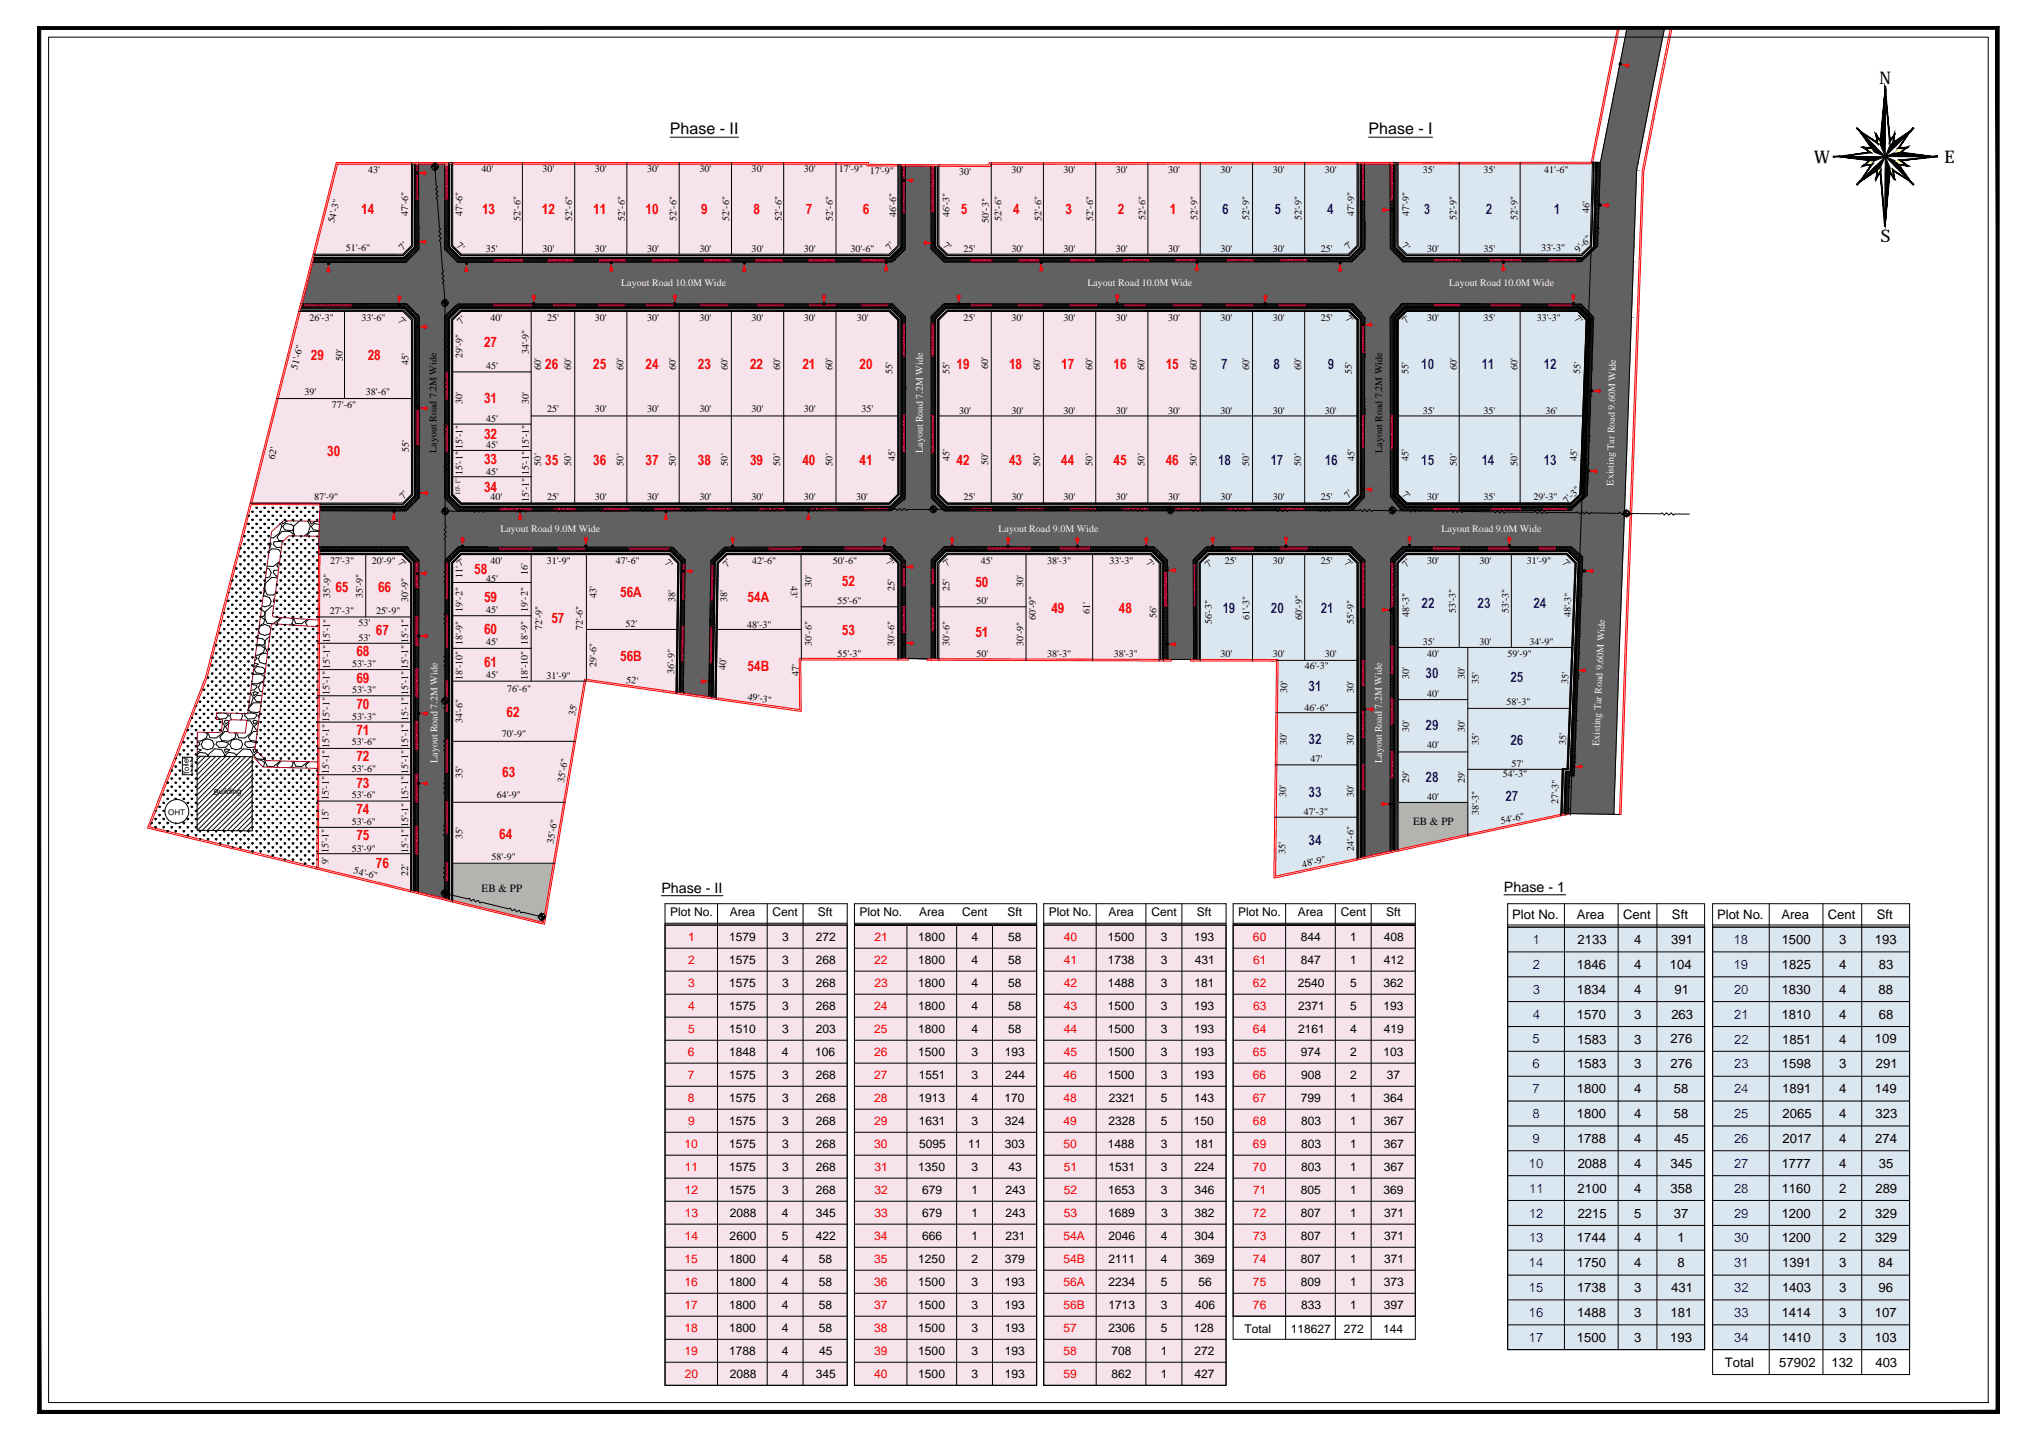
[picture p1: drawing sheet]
<svg xmlns="http://www.w3.org/2000/svg" width="841mm" height="594mm" viewBox="0 0 841 594" stroke-linecap="round" stroke-linejoin="round" font-family="sans-serif">
<defs><g id="words">
<g font-size="7.2">
<text x="775.6" y="34.5">N</text>
<text x="748.7" y="67.3">W</text>
<text x="802.5" y="67.3">E</text>
<text x="776.2" y="100">S</text>
</g>
<g font-size="6.6">
<text x="276.5" y="55.2">Phase - II</text>
<text x="564.8" y="55.2">Phase - I</text>
</g>
<g font-size="5.9" fill="#f00">
<text x="149.1" y="88.1">14</text>
<text x="198.9" y="88.1">13</text>
<text x="223.6" y="88.1">12</text>
<text x="244.8" y="88.1">11</text>
<text x="266.4" y="88.1">10</text>
<text x="289.4" y="88.1">9</text>
<text x="310.9" y="88.1">8</text>
<text x="332.5" y="88.1">7</text>
<text x="356" y="88.1">6</text>
<text x="396.6" y="88.1">5</text>
<text x="418.1" y="88.1">4</text>
<text x="439.7" y="88.1">3</text>
<text x="461.3" y="88.1">2</text>
<text x="482.8" y="88.1">1</text>
<text x="199.8" y="143.1">27</text>
<text x="128.3" y="148.6">29</text>
<text x="151.8" y="148.6">28</text>
<text x="225" y="152.2">26</text>
<text x="244.8" y="152.2">25</text>
<text x="266.4" y="152.2">24</text>
<text x="288" y="152.2">23</text>
<text x="309.6" y="152.2">22</text>
<text x="331.1" y="152.2">21</text>
<text x="354.7" y="152.2">20</text>
<text x="394.8" y="152.2">19</text>
<text x="416.4" y="152.2">18</text>
<text x="438" y="152.2">17</text>
<text x="459.5" y="152.2">16</text>
<text x="481.1" y="152.2">15</text>
<text x="199.8" y="166.3">31</text>
<text x="199.8" y="180.9">32</text>
<text x="135.1" y="188.1">30</text>
<text x="199.8" y="191.5">33</text>
<text x="225" y="191.7">35</text>
<text x="244.8" y="191.7">36</text>
<text x="266.4" y="191.7">37</text>
<text x="288" y="191.7">38</text>
<text x="309.6" y="191.7">39</text>
<text x="331.1" y="191.7">40</text>
<text x="354.7" y="191.7">41</text>
<text x="394.8" y="191.7">42</text>
<text x="416.4" y="191.7">43</text>
<text x="438" y="191.7">44</text>
<text x="459.5" y="191.7">45</text>
<text x="481.1" y="191.7">46</text>
<text x="199.8" y="202.8">34</text>
<text x="195.7" y="236.8">58</text>
<text x="138.4" y="244.3">65</text>
<text x="156" y="244.3">66</text>
<text x="347.4" y="241.8">52</text>
<text x="402.5" y="242.3">50</text>
<text x="199.8" y="248.2">59</text>
<text x="256" y="246.1">56A</text>
<text x="308.5" y="248.2">54A</text>
<text x="227.6" y="256.9">57</text>
<text x="433.9" y="253.1">49</text>
<text x="461.7" y="253.1">48</text>
<text x="155.1" y="262.1">67</text>
<text x="199.8" y="261.5">60</text>
<text x="347.4" y="262">53</text>
<text x="402.5" y="263">51</text>
<text x="147.1" y="270.5">68</text>
<text x="199.8" y="275.2">61</text>
<text x="256" y="272.6">56B</text>
<text x="147.1" y="281.6">69</text>
<text x="308.5" y="276.7">54B</text>
<text x="147.1" y="292.4">70</text>
<text x="209" y="295.8">62</text>
<text x="147.1" y="303.2">71</text>
<text x="147.1" y="314.1">72</text>
<text x="207.3" y="320.4">63</text>
<text x="147.1" y="324.9">73</text>
<text x="147.1" y="335.7">74</text>
<text x="147.1" y="346.6">75</text>
<text x="206.1" y="346">64</text>
<text x="155.1" y="358.2">76</text>
</g>
<g font-size="5.9" fill="#00f">
<text x="504.4" y="88.1">6</text>
<text x="526" y="88.1">5</text>
<text x="547.6" y="88.1">4</text>
<text x="587.6" y="88.1">3</text>
<text x="613.2" y="88.1">2</text>
<text x="641.2" y="88.1">1</text>
<text x="504" y="152.2">7</text>
<text x="525.6" y="152.2">8</text>
<text x="548" y="152.2">9</text>
<text x="586.5" y="152.2">10</text>
<text x="611.3" y="152.2">11</text>
<text x="637" y="152.2">12</text>
<text x="502.7" y="191.7">18</text>
<text x="524.2" y="191.7">17</text>
<text x="546.7" y="191.7">16</text>
<text x="586.5" y="191.7">15</text>
<text x="611.3" y="191.7">14</text>
<text x="637" y="191.7">13</text>
<text x="586.6" y="250.7">22</text>
<text x="609.8" y="250.7">23</text>
<text x="632.8" y="250.7">24</text>
<text x="504.4" y="253.1">19</text>
<text x="524.4" y="253.1">20</text>
<text x="545" y="253.1">21</text>
<text x="588.3" y="279.9">30</text>
<text x="623.3" y="281.3">25</text>
<text x="540" y="284.9">31</text>
<text x="588.3" y="301.3">29</text>
<text x="540" y="307.1">32</text>
<text x="623.3" y="307.4">26</text>
<text x="588.3" y="322.7">28</text>
<text x="540" y="328.8">33</text>
<text x="621.2" y="330.3">27</text>
<text x="540" y="348.8">34</text>
</g>
<g font-size="5.9">
<text x="272.9" y="368.3">Phase - II</text>
<text x="620.6" y="367.9">Phase - 1</text>
</g>
<g font-size="5.4">
<text x="624.1" y="379.1">Plot No.</text>
<text x="650.7" y="379.1">Area</text>
<text x="669.8" y="379.1">Cent</text>
<text x="690" y="379.1">Sft</text>
<text x="708.6" y="379.1">Plot No.</text>
<text x="735.2" y="379.1">Area</text>
<text x="754.3" y="379.1">Cent</text>
<text x="774.5" y="379.1">Sft</text>
<text x="651" y="389.5">2133</text>
<text x="674.4" y="389.5">4</text>
<text x="689.7" y="389.5">391</text>
<text x="735.3" y="389.5">1500</text>
<text x="759" y="389.5">3</text>
<text x="773.7" y="389.5">193</text>
<text x="650.7" y="399.8">1846</text>
<text x="674.4" y="399.8">4</text>
<text x="689.1" y="399.8">104</text>
<text x="735.3" y="399.8">1825</text>
<text x="758.9" y="399.8">4</text>
<text x="775.3" y="399.8">83</text>
<text x="650.7" y="410">1834</text>
<text x="674.4" y="410">4</text>
<text x="691" y="410">91</text>
<text x="735.3" y="410">1830</text>
<text x="758.9" y="410">4</text>
<text x="775.2" y="410">88</text>
<text x="650.7" y="420.3">1570</text>
<text x="674.4" y="420.3">3</text>
<text x="689.7" y="420.3">263</text>
<text x="735.3" y="420.3">1810</text>
<text x="758.9" y="420.3">4</text>
<text x="775.3" y="420.3">68</text>
<text x="650.9" y="430.6">1583</text>
<text x="674.4" y="430.6">3</text>
<text x="689.3" y="430.5">276</text>
<text x="735.5" y="430.6">1851</text>
<text x="758.9" y="430.6">4</text>
<text x="773.7" y="430.5">109</text>
<text x="650.9" y="440.8">1583</text>
<text x="674.4" y="440.8">3</text>
<text x="689.3" y="440.8">276</text>
<text x="735.3" y="440.8">1598</text>
<text x="759" y="440.8">3</text>
<text x="774.1" y="440.8">291</text>
<text x="650.7" y="451.1">1800</text>
<text x="674.4" y="451.1">4</text>
<text x="690.8" y="451.1">58</text>
<text x="735.5" y="451">1891</text>
<text x="758.9" y="451.1">4</text>
<text x="773.7" y="451">149</text>
<text x="650.7" y="461.3">1800</text>
<text x="674.4" y="461.3">4</text>
<text x="690.8" y="461.3">58</text>
<text x="735.6" y="461.3">2065</text>
<text x="758.9" y="461.3">4</text>
<text x="774" y="461.3">323</text>
<text x="650.8" y="471.5">1788</text>
<text x="674.4" y="471.6">4</text>
<text x="690.9" y="471.6">45</text>
<text x="735.6" y="471.5">2017</text>
<text x="758.9" y="471.6">4</text>
<text x="773.9" y="471.5">274</text>
<text x="651.1" y="481.8">2088</text>
<text x="674.4" y="481.9">4</text>
<text x="689.4" y="481.8">345</text>
<text x="735.3" y="481.8">1777</text>
<text x="758.9" y="481.9">4</text>
<text x="775.4" y="481.8">35</text>
<text x="651" y="492.1">2100</text>
<text x="674.4" y="492.1">4</text>
<text x="689.3" y="492.1">358</text>
<text x="735.3" y="492.1">1160</text>
<text x="758.9" y="492.1">2</text>
<text x="773.9" y="492">289</text>
<text x="651.1" y="502.3">2215</text>
<text x="674.4" y="502.3">5</text>
<text x="690.7" y="502.3">37</text>
<text x="735.3" y="502.3">1200</text>
<text x="758.9" y="502.4">2</text>
<text x="773.9" y="502.3">329</text>
<text x="650.7" y="512.5">1744</text>
<text x="674.4" y="512.6">4</text>
<text x="692.2" y="512.6">1</text>
<text x="735.3" y="512.6">1200</text>
<text x="758.9" y="512.6">2</text>
<text x="773.9" y="512.5">329</text>
<text x="650.7" y="522.8">1750</text>
<text x="674.4" y="522.9">4</text>
<text x="692.2" y="522.8">8</text>
<text x="735.5" y="522.8">1391</text>
<text x="759" y="522.8">3</text>
<text x="775.2" y="522.8">84</text>
<text x="650.8" y="533">1738</text>
<text x="674.4" y="533.1">3</text>
<text x="689.7" y="533.1">431</text>
<text x="735.4" y="533.1">1403</text>
<text x="759" y="533.1">3</text>
<text x="775.3" y="533">96</text>
<text x="650.8" y="543.3">1488</text>
<text x="674.4" y="543.3">3</text>
<text x="689.3" y="543.3">181</text>
<text x="735.3" y="543.4">1414</text>
<text x="759" y="543.3">3</text>
<text x="773.7" y="543.3">107</text>
<text x="650.7" y="553.6">1500</text>
<text x="674.4" y="553.6">3</text>
<text x="689.2" y="553.6">193</text>
<text x="735.3" y="553.6">1410</text>
<text x="759" y="553.6">3</text>
<text x="773.7" y="553.6">103</text>
<text x="711.8" y="564">Total</text>
<text x="734.2" y="564">57902</text>
<text x="755.8" y="564">132</text>
<text x="773.9" y="564">403</text>
</g>
<g font-size="5.4" fill="#00f">
<text x="632.5" y="389.5">1</text>
<text x="715.4" y="389.5">18</text>
<text x="632.5" y="399.8">2</text>
<text x="715.4" y="399.8">19</text>
<text x="632.6" y="410">3</text>
<text x="715.6" y="410">20</text>
<text x="632.5" y="420.3">4</text>
<text x="715.7" y="420.3">21</text>
<text x="632.5" y="430.5">5</text>
<text x="715.6" y="430.6">22</text>
<text x="632.5" y="440.8">6</text>
<text x="715.6" y="440.8">23</text>
<text x="632.5" y="451">7</text>
<text x="715.6" y="451.1">24</text>
<text x="632.5" y="461.3">8</text>
<text x="715.6" y="461.3">25</text>
<text x="632.5" y="471.5">9</text>
<text x="715.6" y="471.5">26</text>
<text x="630.9" y="481.8">10</text>
<text x="715.6" y="481.8">27</text>
<text x="631.1" y="492.1">11</text>
<text x="715.6" y="492">28</text>
<text x="631" y="502.4">12</text>
<text x="715.6" y="502.3">29</text>
<text x="631" y="512.5">13</text>
<text x="715.6" y="512.5">30</text>
<text x="630.9" y="522.9">14</text>
<text x="715.7" y="522.8">31</text>
<text x="630.9" y="533">15</text>
<text x="715.6" y="533">32</text>
<text x="630.9" y="543.3">16</text>
<text x="715.7" y="543.3">33</text>
<text x="630.9" y="553.6">17</text>
<text x="715.6" y="553.6">34</text>
</g>
<g font-size="5">
<text x="276.5" y="378">Plot No.</text>
<text x="301.2" y="378">Area</text>
<text x="318.8" y="378">Cent</text>
<text x="337.6" y="378">Sft</text>
<text x="354.7" y="378">Plot No.</text>
<text x="379.3" y="378">Area</text>
<text x="397" y="378">Cent</text>
<text x="415.7" y="378">Sft</text>
<text x="432.9" y="378">Plot No.</text>
<text x="457.4" y="378">Area</text>
<text x="475.2" y="378">Cent</text>
<text x="493.8" y="378">Sft</text>
<text x="511" y="378">Plot No.</text>
<text x="535.6" y="378">Area</text>
<text x="553.3" y="378">Cent</text>
<text x="572" y="378">Sft</text>
<text x="300.9" y="388.2">1579</text>
<text x="322.8" y="388.2">3</text>
<text x="336.6" y="388.2">272</text>
<text x="379" y="388.2">1800</text>
<text x="400.9" y="388.2">4</text>
<text x="416" y="388.2">58</text>
<text x="457.1" y="388.2">1500</text>
<text x="479.1" y="388.2">3</text>
<text x="492.8" y="388.2">193</text>
<text x="536.8" y="388.2">844</text>
<text x="557.1" y="388.2">1</text>
<text x="571.1" y="388.2">408</text>
<text x="300.9" y="397.7">1575</text>
<text x="322.8" y="397.7">3</text>
<text x="336.7" y="397.7">268</text>
<text x="379" y="397.7">1800</text>
<text x="400.9" y="397.7">4</text>
<text x="416" y="397.7">58</text>
<text x="457.2" y="397.7">1738</text>
<text x="479.1" y="397.7">3</text>
<text x="493.1" y="397.7">431</text>
<text x="536.8" y="397.7">847</text>
<text x="557.1" y="397.7">1</text>
<text x="571" y="397.7">412</text>
<text x="300.9" y="407.2">1575</text>
<text x="322.8" y="407.2">3</text>
<text x="336.7" y="407.2">268</text>
<text x="379" y="407.2">1800</text>
<text x="400.9" y="407.2">4</text>
<text x="416" y="407.2">58</text>
<text x="457.2" y="407.2">1488</text>
<text x="479.1" y="407.2">3</text>
<text x="492.9" y="407.2">181</text>
<text x="535.6" y="407.2">2540</text>
<text x="557.2" y="407.2">5</text>
<text x="571" y="407.2">362</text>
<text x="300.9" y="416.6">1575</text>
<text x="322.8" y="416.6">3</text>
<text x="336.7" y="416.6">268</text>
<text x="379" y="416.6">1800</text>
<text x="400.9" y="416.7">4</text>
<text x="416" y="416.6">58</text>
<text x="457.1" y="416.6">1500</text>
<text x="479.1" y="416.6">3</text>
<text x="492.8" y="416.6">193</text>
<text x="535.7" y="416.6">2371</text>
<text x="557.2" y="416.6">5</text>
<text x="570.9" y="416.6">193</text>
<text x="300.9" y="426.2">1510</text>
<text x="322.8" y="426.2">3</text>
<text x="336.7" y="426.2">203</text>
<text x="379" y="426.2">1800</text>
<text x="400.9" y="426.2">4</text>
<text x="416" y="426.2">58</text>
<text x="457.1" y="426.2">1500</text>
<text x="479.1" y="426.2">3</text>
<text x="492.8" y="426.2">193</text>
<text x="535.7" y="426.2">2161</text>
<text x="557.2" y="426.2">4</text>
<text x="571" y="426.2">419</text>
<text x="300.9" y="435.6">1848</text>
<text x="322.7" y="435.7">4</text>
<text x="336.4" y="435.6">106</text>
<text x="379" y="435.6">1500</text>
<text x="400.9" y="435.6">3</text>
<text x="414.6" y="435.6">193</text>
<text x="457.1" y="435.6">1500</text>
<text x="479.1" y="435.6">3</text>
<text x="492.8" y="435.6">193</text>
<text x="536.8" y="435.6">974</text>
<text x="557.2" y="435.7">2</text>
<text x="570.9" y="435.6">103</text>
<text x="300.9" y="445.2">1575</text>
<text x="322.8" y="445.2">3</text>
<text x="336.7" y="445.2">268</text>
<text x="379.2" y="445.2">1551</text>
<text x="400.9" y="445.2">3</text>
<text x="414.8" y="445.2">244</text>
<text x="457.1" y="445.2">1500</text>
<text x="479.1" y="445.2">3</text>
<text x="492.8" y="445.2">193</text>
<text x="536.9" y="445.2">908</text>
<text x="557.2" y="445.2">2</text>
<text x="572.3" y="445.2">37</text>
<text x="300.9" y="454.6">1575</text>
<text x="322.8" y="454.6">3</text>
<text x="336.7" y="454.6">268</text>
<text x="379.1" y="454.6">1913</text>
<text x="400.9" y="454.7">4</text>
<text x="414.5" y="454.6">170</text>
<text x="457.6" y="454.6">2321</text>
<text x="479" y="454.6">5</text>
<text x="492.8" y="454.6">143</text>
<text x="536.8" y="454.6">799</text>
<text x="557.1" y="454.7">1</text>
<text x="571" y="454.6">364</text>
<text x="300.9" y="464.1">1575</text>
<text x="322.8" y="464.1">3</text>
<text x="336.7" y="464.1">268</text>
<text x="379.2" y="464.1">1631</text>
<text x="400.9" y="464.1">3</text>
<text x="414.7" y="464.1">324</text>
<text x="457.4" y="464.1">2328</text>
<text x="479" y="464.1">5</text>
<text x="492.6" y="464.1">150</text>
<text x="536.9" y="464.1">803</text>
<text x="557.1" y="464.1">1</text>
<text x="571" y="464.1">367</text>
<text x="300.9" y="473.6">1575</text>
<text x="322.8" y="473.6">3</text>
<text x="336.7" y="473.6">268</text>
<text x="379.3" y="473.6">5095</text>
<text x="399.5" y="473.6">11</text>
<text x="414.6" y="473.6">303</text>
<text x="457.2" y="473.6">1488</text>
<text x="479.1" y="473.6">3</text>
<text x="492.9" y="473.6">181</text>
<text x="536.9" y="473.6">803</text>
<text x="557.1" y="473.6">1</text>
<text x="571" y="473.6">367</text>
<text x="300.9" y="483.1">1575</text>
<text x="322.8" y="483.1">3</text>
<text x="336.7" y="483.1">268</text>
<text x="379" y="483.1">1350</text>
<text x="400.9" y="483.1">3</text>
<text x="416.2" y="483.1">43</text>
<text x="457.4" y="483.1">1531</text>
<text x="479.1" y="483.1">3</text>
<text x="492.9" y="483.1">224</text>
<text x="536.9" y="483.1">803</text>
<text x="557.1" y="483.1">1</text>
<text x="571" y="483.1">367</text>
<text x="300.9" y="492.6">1575</text>
<text x="322.8" y="492.6">3</text>
<text x="336.7" y="492.6">268</text>
<text x="380.5" y="492.6">679</text>
<text x="400.9" y="492.6">1</text>
<text x="414.9" y="492.6">243</text>
<text x="457.3" y="492.6">1653</text>
<text x="479.1" y="492.6">3</text>
<text x="492.9" y="492.6">346</text>
<text x="536.8" y="492.6">805</text>
<text x="557.1" y="492.6">1</text>
<text x="571" y="492.6">369</text>
<text x="301.2" y="502.1">2088</text>
<text x="322.7" y="502.1">4</text>
<text x="336.6" y="502.1">345</text>
<text x="380.5" y="502.1">679</text>
<text x="400.9" y="502.1">1</text>
<text x="414.9" y="502.1">243</text>
<text x="457.3" y="502">1689</text>
<text x="479.2" y="502">3</text>
<text x="492.9" y="502">382</text>
<text x="536.8" y="502.1">807</text>
<text x="557.1" y="502.1">1</text>
<text x="571.2" y="502.1">371</text>
<text x="301.1" y="511.6">2600</text>
<text x="322.7" y="511.6">5</text>
<text x="336.6" y="511.6">422</text>
<text x="380.5" y="511.6">666</text>
<text x="400.9" y="511.6">1</text>
<text x="415" y="511.6">231</text>
<text x="457.4" y="511.6">2046</text>
<text x="479" y="511.6">4</text>
<text x="492.9" y="511.6">304</text>
<text x="536.8" y="511.6">807</text>
<text x="557.1" y="511.6">1</text>
<text x="571.2" y="511.6">371</text>
<text x="300.9" y="521">1800</text>
<text x="322.7" y="521.1">4</text>
<text x="337.9" y="521">58</text>
<text x="379" y="521">1250</text>
<text x="400.9" y="521.1">2</text>
<text x="414.7" y="521">379</text>
<text x="457.4" y="521">2111</text>
<text x="479" y="521">4</text>
<text x="492.9" y="521">369</text>
<text x="536.8" y="521">807</text>
<text x="557.1" y="521.1">1</text>
<text x="571.2" y="521">371</text>
<text x="300.9" y="530.6">1800</text>
<text x="322.7" y="530.6">4</text>
<text x="337.9" y="530.6">58</text>
<text x="379" y="530.6">1500</text>
<text x="400.9" y="530.6">3</text>
<text x="414.6" y="530.6">193</text>
<text x="457.4" y="530.6">2234</text>
<text x="479" y="530.6">5</text>
<text x="494.5" y="530.6">56</text>
<text x="536.8" y="530.6">809</text>
<text x="557.1" y="530.6">1</text>
<text x="571.1" y="530.6">373</text>
<text x="300.9" y="540">1800</text>
<text x="322.7" y="540.1">4</text>
<text x="337.9" y="540">58</text>
<text x="379" y="540">1500</text>
<text x="400.9" y="540">3</text>
<text x="414.6" y="540">193</text>
<text x="457.4" y="540">1713</text>
<text x="479" y="540">3</text>
<text x="493.3" y="540">406</text>
<text x="536.9" y="540">833</text>
<text x="557.1" y="540.1">1</text>
<text x="571" y="540">397</text>
<text x="300.9" y="549.6">1800</text>
<text x="322.7" y="549.6">4</text>
<text x="337.9" y="549.6">58</text>
<text x="379" y="549.6">1500</text>
<text x="400.9" y="549.6">3</text>
<text x="414.6" y="549.6">193</text>
<text x="457.4" y="549.6">2306</text>
<text x="479" y="549.6">5</text>
<text x="492.7" y="549.6">128</text>
<text x="513.6" y="549.8">Total</text>
<text x="532.7" y="549.8">118627</text>
<text x="554.5" y="549.8">272</text>
<text x="570.8" y="549.8">144</text>
<text x="300.9" y="559">1788</text>
<text x="322.7" y="559.1">4</text>
<text x="338" y="559">45</text>
<text x="379" y="559">1500</text>
<text x="400.9" y="559">3</text>
<text x="414.6" y="559">193</text>
<text x="458.7" y="559">708</text>
<text x="479" y="559.1">1</text>
<text x="492.9" y="559">272</text>
<text x="301.2" y="568.5">2088</text>
<text x="322.7" y="568.5">4</text>
<text x="336.6" y="568.5">345</text>
<text x="379" y="568.5">1500</text>
<text x="400.9" y="568.5">3</text>
<text x="414.6" y="568.5">193</text>
<text x="458.7" y="568.5">862</text>
<text x="479" y="568.5">1</text>
<text x="492.9" y="568.5">427</text>
</g>
<g font-size="5" fill="#f00">
<text x="284" y="388.2">1</text>
<text x="360.9" y="388.2">21</text>
<text x="439" y="388.2">40</text>
<text x="517.1" y="388.2">60</text>
<text x="284" y="397.7">2</text>
<text x="360.8" y="397.7">22</text>
<text x="439" y="397.7">41</text>
<text x="517.1" y="397.7">61</text>
<text x="284" y="407.2">3</text>
<text x="360.9" y="407.2">23</text>
<text x="439" y="407.2">42</text>
<text x="517.1" y="407.2">62</text>
<text x="284" y="416.7">4</text>
<text x="360.8" y="416.7">24</text>
<text x="439" y="416.6">43</text>
<text x="517.1" y="416.6">63</text>
<text x="284" y="426.2">5</text>
<text x="360.8" y="426.2">25</text>
<text x="439" y="426.2">44</text>
<text x="517.1" y="426.2">64</text>
<text x="283.9" y="435.6">6</text>
<text x="360.8" y="435.6">26</text>
<text x="439" y="435.6">45</text>
<text x="517.1" y="435.6">65</text>
<text x="283.9" y="445.1">7</text>
<text x="360.7" y="445.1">27</text>
<text x="438.9" y="445.1">46</text>
<text x="517" y="445.1">66</text>
<text x="283.9" y="454.6">8</text>
<text x="360.8" y="454.6">28</text>
<text x="438.9" y="454.6">48</text>
<text x="517" y="454.6">67</text>
<text x="284" y="464.1">9</text>
<text x="360.8" y="464.1">29</text>
<text x="438.9" y="464.1">49</text>
<text x="517.1" y="464.1">68</text>
<text x="282.5" y="473.6">10</text>
<text x="360.8" y="473.6">30</text>
<text x="438.9" y="473.6">50</text>
<text x="517.1" y="473.6">69</text>
<text x="282.6" y="483.1">11</text>
<text x="360.9" y="483.1">31</text>
<text x="439" y="483.1">51</text>
<text x="517.1" y="483.1">70</text>
<text x="282.6" y="492.6">12</text>
<text x="360.9" y="492.6">32</text>
<text x="439" y="492.6">52</text>
<text x="517.1" y="492.6">71</text>
<text x="282.6" y="502.1">13</text>
<text x="360.9" y="502.1">33</text>
<text x="439" y="502.1">53</text>
<text x="517.1" y="502.1">72</text>
<text x="282.6" y="511.6">14</text>
<text x="360.8" y="511.6">34</text>
<text x="438.9" y="511.6">54A</text>
<text x="517.1" y="511.6">73</text>
<text x="282.5" y="521">15</text>
<text x="360.8" y="521">35</text>
<text x="438.9" y="521">54B</text>
<text x="517.1" y="521">74</text>
<text x="282.5" y="530.6">16</text>
<text x="360.8" y="530.6">36</text>
<text x="438.9" y="530.6">56A</text>
<text x="517.1" y="530.6">75</text>
<text x="282.5" y="540">17</text>
<text x="360.8" y="540">37</text>
<text x="438.9" y="540">56B</text>
<text x="517.1" y="540">76</text>
<text x="282.5" y="549.6">18</text>
<text x="360.8" y="549.6">38</text>
<text x="438.9" y="549.6">57</text>
<text x="282.5" y="559">19</text>
<text x="360.8" y="559">39</text>
<text x="438.9" y="559">58</text>
<text x="282.6" y="568.5">20</text>
<text x="360.8" y="568.5">40</text>
<text x="438.9" y="568.5">59</text>
</g>
<g font-size="4.6">
<text x="583.1" y="340.4">EB &amp; PP</text>
<text x="198.7" y="368">EB &amp; PP</text>
</g>
<g font-size="4.1">
<text x="151.9" y="71.5">43'</text>
<text x="198.7" y="71.1">40'</text>
<text x="223.9" y="71.1">30'</text>
<text x="245.5" y="71.1">30'</text>
<text x="267" y="71.1">30'</text>
<text x="288.6" y="71.1">30'</text>
<text x="310.2" y="71.1">30'</text>
<text x="331.7" y="71.1">30'</text>
<text x="346.2" y="71.1">17'-9&quot; 17'-9&quot;</text>
<text x="417.4" y="71.3">30'</text>
<text x="438.9" y="71.3">30'</text>
<text x="460.5" y="71.3">30'</text>
<text x="482" y="71.3">30'</text>
<text x="503.6" y="71.3">30'</text>
<text x="525.2" y="71.3">30'</text>
<text x="546.7" y="71.3">30'</text>
<text x="587.1" y="71.3">35'</text>
<text x="612.3" y="71.3">35'</text>
<text x="637.3" y="71.3">41'-6&quot;</text>
<text x="395.8" y="72.2">30'</text>
<text x="168.4" y="89.1" transform="rotate(-90 168.4 89.1)">47'-6&quot;</text>
<text x="190.8" y="89.1" transform="rotate(-90 190.8 89.1)">47'-6&quot;</text>
<text x="369.9" y="89.6" transform="rotate(-90 369.9 89.6)">46'-6&quot;</text>
<text x="391.8" y="89.6" transform="rotate(-90 391.8 89.6)">46'-3&quot;</text>
<text x="558.8" y="89.1" transform="rotate(-90 558.8 89.1)">47'-9&quot;</text>
<text x="581.5" y="89.1" transform="rotate(-90 581.5 89.1)">47'-9&quot;</text>
<text x="655.8" y="87.8" transform="rotate(-89 655.8 87.8)">46'</text>
<text x="137.9" y="92.2" transform="rotate(-76 137.9 92.2)">54'-3&quot;</text>
<text x="214.7" y="91" transform="rotate(-90 214.7 91)">52'-6&quot;</text>
<text x="236.1" y="91" transform="rotate(-90 236.1 91)">52'-6&quot;</text>
<text x="257.9" y="91" transform="rotate(-90 257.9 91)">52'-6&quot;</text>
<text x="279.1" y="91" transform="rotate(-90 279.1 91)">52'-6&quot;</text>
<text x="300.9" y="91" transform="rotate(-90 300.9 91)">52'-6&quot;</text>
<text x="322.6" y="91" transform="rotate(-90 322.6 91)">52'-6&quot;</text>
<text x="343.7" y="91" transform="rotate(-90 343.7 91)">52'-6&quot;</text>
<text x="408" y="91.8" transform="rotate(-90 408 91.8)">50'-3&quot;</text>
<text x="413.3" y="91" transform="rotate(-90 413.3 91)">52'-6&quot;</text>
<text x="429.8" y="91" transform="rotate(-90 429.8 91)">52'-6&quot;</text>
<text x="451.1" y="91" transform="rotate(-90 451.1 91)">52'-6&quot;</text>
<text x="472.7" y="91" transform="rotate(-90 472.7 91)">52'-6&quot;</text>
<text x="494.1" y="91" transform="rotate(-90 494.1 91)">52'-9&quot;</text>
<text x="515.5" y="91" transform="rotate(-90 515.5 91)">52'-9&quot;</text>
<text x="537.1" y="91" transform="rotate(-90 537.1 91)">52'-9&quot;</text>
<text x="601" y="91" transform="rotate(-90 601 91)">52'-9&quot;</text>
<text x="626.2" y="91" transform="rotate(-90 626.2 91)">52'-9&quot;</text>
<text x="188.1" y="101.6" transform="rotate(45 188.1 101.6)">7'</text>
<text x="389" y="101.3" transform="rotate(45 389 101.3)">7'</text>
<text x="578.3" y="101.6" transform="rotate(44 578.3 101.6)">7'</text>
<text x="142.7" y="103.7">51'-6&quot;</text>
<text x="166.3" y="103.4" transform="rotate(-45 166.3 103.4)">7'</text>
<text x="200.5" y="104">35'</text>
<text x="223.9" y="104">30'</text>
<text x="245.5" y="104">30'</text>
<text x="267" y="104">30'</text>
<text x="288.6" y="104">30'</text>
<text x="310.2" y="104">30'</text>
<text x="331.7" y="104">30'</text>
<text x="351" y="104">30'-6&quot;</text>
<text x="367.1" y="103.5" transform="rotate(-45 367.1 103.5)">7'</text>
<text x="397.6" y="104">25'</text>
<text x="417.4" y="104">30'</text>
<text x="438.9" y="104">30'</text>
<text x="460.5" y="104">30'</text>
<text x="482" y="104">30'</text>
<text x="503.6" y="104">30'</text>
<text x="525.2" y="104">30'</text>
<text x="545" y="104">25'</text>
<text x="556.4" y="103.3" transform="rotate(-45 556.4 103.3)">7'</text>
<text x="588.9" y="104">30'</text>
<text x="612.3" y="104">35'</text>
<text x="635.9" y="103.7">33'-3&quot;</text>
<text x="651.4" y="104.4" transform="rotate(-44 651.4 104.4)">9'-6&quot;</text>
<text x="555" y="131.5" transform="rotate(46 555 131.5)">7'</text>
<text x="649.4" y="131.6" transform="rotate(46 649.4 131.6)">7'</text>
<text x="127.8" y="132.2">26'-3&quot;</text>
<text x="149.2" y="132.2">33'-6&quot;</text>
<text x="164" y="132.3" transform="rotate(45 164 132.3)">7'</text>
<text x="190.4" y="134" transform="rotate(-46 190.4 134)">7'</text>
<text x="202.4" y="132.4">40'</text>
<text x="225.7" y="132.4">25'</text>
<text x="245.5" y="132.4">30'</text>
<text x="267" y="132.4">30'</text>
<text x="288.6" y="132.4">30'</text>
<text x="310.1" y="132.4">30'</text>
<text x="331.7" y="132.4">30'</text>
<text x="353.6" y="132.4">30'</text>
<text x="397.6" y="132.4">25'</text>
<text x="417.4" y="132.4">30'</text>
<text x="438.9" y="132.4">30'</text>
<text x="460.5" y="132.4">30'</text>
<text x="482" y="132.4">30'</text>
<text x="503.6" y="132.4">30'</text>
<text x="525.2" y="132.4">30'</text>
<text x="545" y="132.4">25'</text>
<text x="580.2" y="133.7" transform="rotate(-45 580.2 133.7)">7'</text>
<text x="588.9" y="132.4">30'</text>
<text x="612.3" y="132.4">35'</text>
<text x="634.2" y="132.4">33'-3&quot;</text>
<text x="141.5" y="148.9" transform="rotate(-90 141.5 148.9)">50'</text>
<text x="190.8" y="147.7" transform="rotate(-90 190.8 147.7)">29'-9&quot;</text>
<text x="218.2" y="145.9" transform="rotate(-90 218.2 145.9)">34'-9&quot;</text>
<text x="122.6" y="152.6" transform="rotate(-75 122.6 152.6)">51'-6&quot;</text>
<text x="168.5" y="150.6" transform="rotate(-90 168.5 150.6)">45'</text>
<text x="200.6" y="152.2">45'</text>
<text x="223.3" y="152.5" transform="rotate(-90 223.3 152.5)">60'</text>
<text x="235.8" y="152.5" transform="rotate(-90 235.8 152.5)">60'</text>
<text x="257.3" y="152.5" transform="rotate(-90 257.3 152.5)">60'</text>
<text x="278.9" y="152.5" transform="rotate(-90 278.9 152.5)">60'</text>
<text x="300.4" y="152.5" transform="rotate(-90 300.4 152.5)">60'</text>
<text x="322" y="152.5" transform="rotate(-90 322 152.5)">60'</text>
<text x="343.6" y="152.5" transform="rotate(-90 343.6 152.5)">60'</text>
<text x="368.4" y="154.3" transform="rotate(-90 368.4 154.3)">55'</text>
<text x="391.8" y="154.3" transform="rotate(-90 391.8 154.3)">55'</text>
<text x="407.7" y="152.4" transform="rotate(-90 407.7 152.4)">60'</text>
<text x="429.2" y="152.5" transform="rotate(-90 429.2 152.5)">60'</text>
<text x="450.8" y="152.5" transform="rotate(-90 450.8 152.5)">60'</text>
<text x="472.3" y="152.5" transform="rotate(-90 472.3 152.5)">60'</text>
<text x="493.9" y="152.5" transform="rotate(-90 493.9 152.5)">60'</text>
<text x="515.5" y="152.5" transform="rotate(-90 515.5 152.5)">60'</text>
<text x="537" y="152.5" transform="rotate(-90 537 152.5)">60'</text>
<text x="557.8" y="154.3" transform="rotate(-90 557.8 154.3)">55'</text>
<text x="581.3" y="154.3" transform="rotate(-90 581.3 154.3)">55'</text>
<text x="601.1" y="152.5" transform="rotate(-90 601.1 152.5)">60'</text>
<text x="626.3" y="152.5" transform="rotate(-90 626.3 152.5)">60'</text>
<text x="652.1" y="154.2" transform="rotate(-88 652.1 154.2)">55'</text>
<text x="125.7" y="163">39'</text>
<text x="151" y="163">38'-6&quot;</text>
<text x="190.9" y="166.6" transform="rotate(-90 190.9 166.6)">30'</text>
<text x="218.2" y="166.6" transform="rotate(-90 218.2 166.6)">30'</text>
<text x="137" y="168.2">77'-6&quot;</text>
<text x="225.7" y="169.9">25'</text>
<text x="245.5" y="169.9">30'</text>
<text x="267" y="169.9">30'</text>
<text x="288.6" y="169.9">30'</text>
<text x="310.1" y="169.9">30'</text>
<text x="331.7" y="169.9">30'</text>
<text x="355.5" y="169.9">35'</text>
<text x="395.8" y="170.6">30'</text>
<text x="417.4" y="170.6">30'</text>
<text x="438.9" y="170.6">30'</text>
<text x="460.5" y="170.6">30'</text>
<text x="482" y="170.6">30'</text>
<text x="503.6" y="170.6">30'</text>
<text x="525.2" y="170.6">30'</text>
<text x="546.7" y="170.6">30'</text>
<text x="587.1" y="170.6">35'</text>
<text x="612.3" y="170.6">35'</text>
<text x="637.8" y="170.6">36'</text>
<text x="200.6" y="174">45'</text>
<text x="190.9" y="185.3" transform="rotate(-90 190.9 185.3)">15'-1&quot;</text>
<text x="200.6" y="185">45'</text>
<text x="218.2" y="185.3" transform="rotate(-90 218.2 185.3)">15'-1&quot;</text>
<text x="113.2" y="189.6" transform="rotate(-75 113.2 189.6)">62'</text>
<text x="168.8" y="186.6" transform="rotate(-90 168.8 186.6)">55'</text>
<text x="180.1" y="186.8" transform="rotate(-90 180.1 186.8)">Layout Road 7.2M Wide</text>
<text x="369.4" y="190.2" transform="rotate(-90 369.4 190.2)">45'</text>
<text x="391.8" y="190.2" transform="rotate(-90 391.8 190.2)">45'</text>
<text x="407.7" y="192" transform="rotate(-90 407.7 192)">50'</text>
<text x="558.9" y="190.2" transform="rotate(-90 558.9 190.2)">45'</text>
<text x="570.3" y="186.8" transform="rotate(-90 570.3 186.8)">Layout Road 7.2M Wide</text>
<text x="581.3" y="190.2" transform="rotate(-90 581.3 190.2)">45'</text>
<text x="650.7" y="190.1" transform="rotate(-88 650.7 190.1)">45'</text>
<text x="190.9" y="196.1" transform="rotate(-90 190.9 196.1)">15'-1&quot;</text>
<text x="200.6" y="195.8">45'</text>
<text x="218.2" y="196.1" transform="rotate(-90 218.2 196.1)">15'-1&quot;</text>
<text x="223.3" y="192" transform="rotate(-90 223.3 192)">50'</text>
<text x="235.8" y="192" transform="rotate(-90 235.8 192)">50'</text>
<text x="257.3" y="192" transform="rotate(-90 257.3 192)">50'</text>
<text x="278.9" y="192" transform="rotate(-90 278.9 192)">50'</text>
<text x="300.4" y="192" transform="rotate(-90 300.4 192)">50'</text>
<text x="322" y="192" transform="rotate(-90 322 192)">50'</text>
<text x="343.6" y="192" transform="rotate(-90 343.6 192)">50'</text>
<text x="429.2" y="192" transform="rotate(-90 429.2 192)">50'</text>
<text x="450.8" y="192" transform="rotate(-90 450.8 192)">50'</text>
<text x="472.3" y="192" transform="rotate(-90 472.3 192)">50'</text>
<text x="493.9" y="192" transform="rotate(-90 493.9 192)">50'</text>
<text x="515.5" y="192" transform="rotate(-90 515.5 192)">50'</text>
<text x="537" y="192" transform="rotate(-90 537 192)">50'</text>
<text x="601.1" y="192" transform="rotate(-90 601.1 192)">50'</text>
<text x="626.3" y="192" transform="rotate(-90 626.3 192)">50'</text>
<text x="129.7" y="206.5">87'-9&quot;</text>
<text x="166.5" y="206.2" transform="rotate(-45 166.5 206.2)">7'</text>
<text x="202.4" y="206.5">40'</text>
<text x="218.2" y="207" transform="rotate(-90 218.2 207)">15'-1&quot;</text>
<text x="225.7" y="206.3">25'</text>
<text x="245.5" y="206.3">30'</text>
<text x="267" y="206.3">30'</text>
<text x="288.6" y="206.3">30'</text>
<text x="310.1" y="206.3">30'</text>
<text x="331.7" y="206.3">30'</text>
<text x="353.3" y="206.3">30'</text>
<text x="397.6" y="206.3">25'</text>
<text x="417.4" y="206.3">30'</text>
<text x="438.9" y="206.3">30'</text>
<text x="460.5" y="206.3">30'</text>
<text x="482" y="206.3">30'</text>
<text x="503.6" y="206.3">30'</text>
<text x="525.2" y="206.3">30'</text>
<text x="545" y="206.3">25'</text>
<text x="556.3" y="205.8" transform="rotate(-44 556.3 205.8)">7'</text>
<text x="578.4" y="204.1" transform="rotate(45 578.4 204.1)">7'</text>
<text x="588.9" y="206.3">30'</text>
<text x="612.3" y="206.3">35'</text>
<text x="632.8" y="206.3">29'-3&quot;</text>
<text x="646.7" y="207.9" transform="rotate(-44 646.7 207.9)">7'-3&quot;</text>
<text x="136.2" y="232.7">27'-3&quot;</text>
<text x="153.4" y="232.7">20'-9&quot;</text>
<text x="164" y="232.2" transform="rotate(45 164 232.2)">7'</text>
<text x="202.4" y="232.6">40'</text>
<text x="225.6" y="232.6">31'-9&quot;</text>
<text x="254.1" y="232.6">47'-6&quot;</text>
<text x="274.1" y="232.4" transform="rotate(46 274.1 232.4)">7'</text>
<text x="310.4" y="232.6">42'-6&quot;</text>
<text x="343.7" y="232.6">50'-6&quot;</text>
<text x="365.4" y="231.9" transform="rotate(46 365.4 231.9)">7'</text>
<text x="404.8" y="232.6">45'</text>
<text x="432.1" y="232.6">38'-3&quot;</text>
<text x="457.8" y="232.6">33'-3&quot;</text>
<text x="472.7" y="232.4" transform="rotate(45 472.7 232.4)">7'</text>
<text x="505.5" y="232.6">25'</text>
<text x="525.2" y="232.6">30'</text>
<text x="545" y="232.6">25'</text>
<text x="554.6" y="232.2" transform="rotate(45 554.6 232.2)">7'</text>
<text x="588.9" y="232.6">30'</text>
<text x="610.5" y="232.6">30'</text>
<text x="630.1" y="232.6">31'-9&quot;</text>
<text x="644.5" y="232.2" transform="rotate(47 644.5 232.2)">7'</text>
<text x="190" y="234" transform="rotate(-44 190 234)">7'</text>
<text x="190.9" y="238.7" transform="rotate(-90 190.9 238.7)">11'</text>
<text x="200.6" y="239.9">45'</text>
<text x="217.9" y="237.1" transform="rotate(-90 217.9 237.1)">16'</text>
<text x="299.9" y="234.3" transform="rotate(-44 299.9 234.3)">7'</text>
<text x="390.7" y="234" transform="rotate(-44 390.7 234)">7'</text>
<text x="498.9" y="234.5" transform="rotate(-46 498.9 234.5)">7'</text>
<text x="580.3" y="234.1" transform="rotate(-45 580.3 234.1)">7'</text>
<text x="326.4" y="241.8" transform="rotate(90 326.4 241.8)">43'</text>
<text x="335" y="242" transform="rotate(-90 335 242)">30'</text>
<text x="369.1" y="243.8" transform="rotate(-90 369.1 243.8)">25'</text>
<text x="391.8" y="243.8" transform="rotate(-90 391.8 243.8)">25'</text>
<text x="422.3" y="242" transform="rotate(-90 422.3 242)">30'</text>
<text x="136.3" y="246.7" transform="rotate(-89 136.3 246.7)">35'-9&quot;</text>
<text x="149.8" y="246.7" transform="rotate(-90 149.8 246.7)">35'-9&quot;</text>
<text x="168.4" y="248.4" transform="rotate(-90 168.4 248.4)">30'-9&quot;</text>
<text x="246.2" y="246.7" transform="rotate(-90 246.2 246.7)">43'</text>
<text x="278.6" y="248.5" transform="rotate(-89 278.6 248.5)">38'</text>
<text x="300" y="248.6" transform="rotate(-89 300 248.6)">38'</text>
<text x="345.6" y="249.3">55'-6&quot;</text>
<text x="403" y="249.3">50'</text>
<text x="136.1" y="253.3">27'-3&quot;</text>
<text x="155.3" y="253.3">25'-9&quot;</text>
<text x="190.8" y="252.3" transform="rotate(-90 190.8 252.3)">19'-2&quot;</text>
<text x="200.6" y="252.9">45'</text>
<text x="217.9" y="252.3" transform="rotate(-90 217.9 252.3)">19'-2&quot;</text>
<text x="427.5" y="255.7" transform="rotate(-90 427.5 255.7)">60'-9&quot;</text>
<text x="449.8" y="253.1" transform="rotate(-90 449.8 253.1)">61'</text>
<text x="477.2" y="255" transform="rotate(-90 477.2 255)">56'</text>
<text x="500.1" y="257.6" transform="rotate(-90 500.1 257.6)">56'-3&quot;</text>
<text x="515.7" y="255.8" transform="rotate(-90 515.7 255.8)">61'-3&quot;</text>
<text x="537.4" y="255.6" transform="rotate(-90 537.4 255.6)">60'-9&quot;</text>
<text x="558.7" y="257.5" transform="rotate(-90 558.7 257.5)">55'-9&quot;</text>
<text x="581.5" y="254.7" transform="rotate(-90 581.5 254.7)">48'-3&quot;</text>
<text x="600.8" y="252.9" transform="rotate(-90 600.8 252.9)">53'-3&quot;</text>
<text x="622.6" y="252.9" transform="rotate(-90 622.6 252.9)">53'-3&quot;</text>
<text x="648.2" y="254.7" transform="rotate(-88 648.2 254.7)">48'-3&quot;</text>
<text x="147.9" y="258.1">53'</text>
<text x="223.8" y="259.9" transform="rotate(-90 223.8 259.9)">72'-9&quot;</text>
<text x="240.5" y="259.9" transform="rotate(-90 240.5 259.9)">72'-6&quot;</text>
<text x="258.2" y="258.7">52'</text>
<text x="308.3" y="259">48'-3&quot;</text>
<text x="136.1" y="265.1" transform="rotate(-90 136.1 265.1)">15'-1&quot;</text>
<text x="147.9" y="264.6">53'</text>
<text x="168.4" y="265.1" transform="rotate(-90 168.4 265.1)">15'-1&quot;</text>
<text x="190.8" y="266" transform="rotate(-90 190.8 266)">18'-9&quot;</text>
<text x="200.6" y="266">45'</text>
<text x="217.9" y="266" transform="rotate(-90 217.9 266)">18'-9&quot;</text>
<text x="335" y="266.3" transform="rotate(-90 335 266.3)">30'-6&quot;</text>
<text x="369.1" y="266.3" transform="rotate(-90 369.1 266.3)">30'-6&quot;</text>
<text x="391.8" y="266.3" transform="rotate(-90 391.8 266.3)">30'-6&quot;</text>
<text x="422.3" y="266.4" transform="rotate(-90 422.3 266.4)">30'-9&quot;</text>
<text x="587.1" y="266">35'</text>
<text x="610.5" y="266">30'</text>
<text x="631.1" y="266">34'-9&quot;</text>
<text x="136.1" y="276" transform="rotate(-90 136.1 276)">15'-1&quot;</text>
<text x="145.3" y="275.1">53'-3&quot;</text>
<text x="168.4" y="276" transform="rotate(-90 168.4 276)">15'-1&quot;</text>
<text x="246.1" y="275.3" transform="rotate(-90 246.1 275.3)">29'-6&quot;</text>
<text x="345.6" y="271">55'-3&quot;</text>
<text x="403" y="271">50'</text>
<text x="432.1" y="271">38'-3&quot;</text>
<text x="459.6" y="271">38'-3&quot;</text>
<text x="503.6" y="271">30'</text>
<text x="525.2" y="271">30'</text>
<text x="538.5" y="276">46'-3&quot;</text>
<text x="546.7" y="271">30'</text>
<text x="589" y="270.8">40'</text>
<text x="622.2" y="270.8">59'-9&quot;</text>
<text x="190.9" y="280.5" transform="rotate(-90 190.9 280.5)">18'-10&quot;</text>
<text x="200.6" y="279.8">45'</text>
<text x="217.9" y="280.5" transform="rotate(-90 217.9 280.5)">18'-10&quot;</text>
<text x="225.5" y="280.2">31'-9&quot;</text>
<text x="258.2" y="281.6" transform="rotate(8 258.2 281.6)">52'</text>
<text x="278.2" y="277.9" transform="rotate(-89 278.2 277.9)">36'-9&quot;</text>
<text x="299.6" y="276.6" transform="rotate(-89 299.6 276.6)">40'</text>
<text x="329.6" y="279" transform="rotate(-90 329.6 279)">47'</text>
<text x="581.5" y="280.3" transform="rotate(-90 581.5 280.3)">30'</text>
<text x="604.5" y="280.3" transform="rotate(-90 604.5 280.3)">30'</text>
<text x="135.9" y="286.9" transform="rotate(-90 135.9 286.9)">15'-1&quot;</text>
<text x="145.3" y="286.1">53'-3&quot;</text>
<text x="168.4" y="286.8" transform="rotate(-90 168.4 286.8)">15'-1&quot;</text>
<text x="209.2" y="285.5">76'-6&quot;</text>
<text x="531.2" y="285.7" transform="rotate(-89 531.2 285.7)">30'</text>
<text x="558.7" y="285.7" transform="rotate(-90 558.7 285.7)">30'</text>
<text x="589" y="287.6">40'</text>
<text x="610.3" y="282.1" transform="rotate(-90 610.3 282.1)">35'</text>
<text x="647.2" y="282.1" transform="rotate(-88 647.2 282.1)">35'</text>
<text x="308.4" y="288.7" transform="rotate(8 308.4 288.7)">49'-3&quot;</text>
<text x="538.3" y="293.2">46'-6&quot;</text>
<text x="621.7" y="290.9">58'-3&quot;</text>
<text x="135.9" y="297.7" transform="rotate(-89 135.9 297.7)">15'-1&quot;</text>
<text x="145.3" y="297">53'-3&quot;</text>
<text x="168.4" y="297.6" transform="rotate(-90 168.4 297.6)">15'-1&quot;</text>
<text x="190.9" y="298.4" transform="rotate(-90 190.9 298.4)">34'-6&quot;</text>
<text x="237.4" y="295.6" transform="rotate(-80 237.4 295.6)">35'</text>
<text x="207.1" y="304.1">70'-9&quot;</text>
<text x="581.5" y="301.9" transform="rotate(-90 581.5 301.9)">30'</text>
<text x="604.5" y="301.9" transform="rotate(-90 604.5 301.9)">30'</text>
<text x="135.8" y="308.6" transform="rotate(-90 135.8 308.6)">15'-1&quot;</text>
<text x="145.2" y="307.2">53'-6&quot;</text>
<text x="168.4" y="308.5" transform="rotate(-90 168.4 308.5)">15'-1&quot;</text>
<text x="531" y="307.3" transform="rotate(-89 531 307.3)">30'</text>
<text x="558.7" y="307.2" transform="rotate(-90 558.7 307.2)">30'</text>
<text x="589" y="308.8">40'</text>
<text x="610.3" y="307.3" transform="rotate(-90 610.3 307.3)">35'</text>
<text x="646.2" y="307.2" transform="rotate(-88 646.2 307.2)">35'</text>
<text x="540.8" y="314.4">47'</text>
<text x="623.8" y="316.4">57'</text>
<text x="135.8" y="319.4" transform="rotate(-90 135.8 319.4)">15'-1&quot;</text>
<text x="145.2" y="318.7">53'-6&quot;</text>
<text x="168.4" y="319.4" transform="rotate(-90 168.4 319.4)">15'-1&quot;</text>
<text x="190.9" y="320.9" transform="rotate(-90 190.9 320.9)">35'</text>
<text x="232.8" y="323" transform="rotate(-81 232.8 323)">35'-6&quot;</text>
<text x="581.5" y="323" transform="rotate(-90 581.5 323)">29'</text>
<text x="604.5" y="323" transform="rotate(-90 604.5 323)">29'</text>
<text x="620.2" y="320.8">54'-3&quot;</text>
<text x="145.2" y="329.4">53'-6&quot;</text>
<text x="205" y="329.4">64'-9&quot;</text>
<text x="530.7" y="328.8" transform="rotate(-89 530.7 328.8)">30'</text>
<text x="558.7" y="328.8" transform="rotate(-90 558.7 328.8)">30'</text>
<text x="589" y="330">40'</text>
<text x="135.6" y="330.2" transform="rotate(-89 135.6 330.2)">15'-1&quot;</text>
<text x="168.4" y="330.2" transform="rotate(-90 168.4 330.2)">15'-1&quot;</text>
<text x="643" y="331.7" transform="rotate(-88 643 331.7)">27'-3&quot;</text>
<text x="135.6" y="338.5" transform="rotate(-89 135.6 338.5)">15'</text>
<text x="145.2" y="340.2">53'-6&quot;</text>
<text x="168.4" y="341.1" transform="rotate(-90 168.4 341.1)">15'-1&quot;</text>
<text x="538.1" y="336.2">47'-3&quot;</text>
<text x="610.3" y="336.1" transform="rotate(-90 610.3 336.1)">38'-3&quot;</text>
<text x="619.6" y="340.1" transform="rotate(-12 619.6 340.1)">54'-6&quot;</text>
<text x="190.9" y="346" transform="rotate(-90 190.9 346)">35'</text>
<text x="135.5" y="351.9" transform="rotate(-90 135.5 351.9)">15'-1&quot;</text>
<text x="145.2" y="351.5">53'-9&quot;</text>
<text x="168.4" y="351.9" transform="rotate(-90 168.4 351.9)">15'-1&quot;</text>
<text x="228.5" y="348.2" transform="rotate(-80 228.5 348.2)">35'-6&quot;</text>
<text x="530.5" y="352.2" transform="rotate(-89 530.5 352.2)">35'</text>
<text x="558.7" y="350.9" transform="rotate(-90 558.7 350.9)">24'-6&quot;</text>
<text x="135.5" y="356.4" transform="rotate(-90 135.5 356.4)">9'</text>
<text x="202.9" y="354.8">58'-9&quot;</text>
<text x="537.6" y="357.9" transform="rotate(-12 537.6 357.9)">48'-9&quot;</text>
<text x="145.8" y="360.3" transform="rotate(13 145.8 360.3)">54'-6&quot;</text>
<text x="168.5" y="361.5" transform="rotate(-90 168.5 361.5)">22'</text>
</g>
<g font-size="4.1" fill="#f5f5f4">
<text x="256.3" y="118.1">Layout Road 10.0M Wide</text>
<text x="448.7" y="118.1">Layout Road 10.0M Wide</text>
<text x="598" y="118.1">Layout Road 10.0M Wide</text>
<text x="380.9" y="186.9" transform="rotate(-90 380.9 186.9)">Layout Road 7.2M Wide</text>
<text x="665.8" y="200.3" transform="rotate(-89 665.8 200.3)">Existing Tar Road 9.60M Wide</text>
<text x="206.5" y="219.4">Layout Road 9.0M Wide</text>
<text x="412" y="219.4">Layout Road 9.0M Wide</text>
<text x="594.9" y="219.4">Layout Road 9.0M Wide</text>
<text x="659.9" y="307.7" transform="rotate(-87 659.9 307.7)">Existing Tar Road 9.60M Wide</text>
<text x="180.5" y="314.8" transform="rotate(-90 180.5 314.8)">Layout Road 7.2M Wide</text>
<text x="570.3" y="314.8" transform="rotate(-90 570.3 314.8)">Layout Road 7.2M Wide</text>
</g>
<g font-size="3.2">
<text x="78.2" y="319.9" transform="rotate(-93 78.2 319.9)">Toilet</text>
<text x="88.2" y="327.8" transform="rotate(-1 88.2 327.8)">Building</text>
<text x="69.5" y="336.3" transform="rotate(1 69.5 336.3)">OHT</text>
</g>
<text font-size="2.9" x="189.9" y="204.2" transform="rotate(-90 189.9 204.2)">10'-1&quot;</text>
</g></defs>
<!-- layer: Plot hatch -->
<g fill="#f7e3eb" stroke="#f7e3eb" stroke-width=".41">
<path d="M473.7 67.6h21.6z"/>
<path d="M452.2 67.7l21.5-.1z"/>
<path d="M433.4 67.8h18.8z"/>
<path d="M408.7 67.8h.4z"/>
<path d="M409.1 67.8h21.5z"/>
<path d="M387.5 68.6l21.2 .1z"/>
<path d="M345 67.7h12.8z"/>
<path d="M280.3 67.7h21.6z"/>
<path d="M323.4 67.7h21.6z"/>
<path d="M186.8 67.7h28.8z"/>
<path d="M237.2 67.7h21.5z"/>
<path d="M258.7 67.7h21.6z"/>
<path d="M139.3 67.7h30.5z"/>
<path d="M131.4 352.2h38.1v5.8z"/>
<path d="M241.2 280.2h.8z"/>
<path d="M242 280.2h37v.8z"/>
<path d="M329.8 271.6h.9z"/>
<path d="M295.8 271.6h34l.1 16.3z"/>
<path d="M387.5 271.7l35.9 .2z"/>
<path d="M423.4 271.9h27.5z"/>
<path d="M450.9 271.9h27.4z"/>
<path d="M274.4 381.7v189.8h75.2zM274.4 381.7h75.2v189.8z"/>
<path d="M508.9 381.7v161.3h75.2zM508.9 381.7h75.2v161.3z"/>
<path d="M430.7 381.7v189.8h75.3zM430.7 381.7h75.3v189.8z"/>
<path d="M352.6 381.7v189.8h75.2zM352.6 381.7h75.2v189.8z"/>
<path d="M473.7 128.5v3.5h21.6zM473.7 128.5h21.6v3.5z"/>
<path d="M452.2 128.5v3.5h21.5zM452.2 128.5h21.5v3.5z"/>
<path d="M430.6 128.5v3.5h21.6zM430.6 128.5h21.6v3.5z"/>
<path d="M409.1 128.5v3.5h21.5zM409.1 128.5h21.5v3.5z"/>
<path d="M387.5 132h21.6l-18.1-3.5zM391 128.5h18.1v3.5z"/>
<path d="M473.7 132v39.6h21.6zM473.7 132h21.6v39.6z"/>
<path d="M452.2 132v39.6h21.5zM452.2 132h21.5v39.6z"/>
<path d="M430.6 132v39.6h21.6zM430.6 132h21.6v39.6z"/>
<path d="M409.1 132v39.6h21.5zM409.1 132h21.5v39.6z"/>
<path d="M387.5 132v39.6h21.6zM387.5 132h21.6v39.6z"/>
<path d="M452.2 171.6v32.3h21.5zM452.2 171.6h21.5v32.3z"/>
<path d="M430.6 171.6v32.3h21.6zM430.6 171.6h21.6v32.3z"/>
<path d="M409.1 171.6v32.3h21.5zM409.1 171.6h21.5v32.3z"/>
<path d="M387.5 171.6v32.3h21.6zM387.5 171.6h21.6v32.3z"/>
<path d="M452.2 203.9v3.6h21.5zM452.2 203.9h21.5v3.6z"/>
<path d="M430.6 203.9v3.6h21.6zM430.6 203.9h21.6v3.6z"/>
<path d="M409.1 203.9v3.6h21.5zM409.1 203.9h21.5v3.6z"/>
<path d="M387.5 203.9l3.5 3.6h18.1zM387.5 203.9h21.6v3.6z"/>
<path d="M473.7 171.6v35.9h21.6zM473.7 171.6h21.6v35.9z"/>
<path d="M430.6 67.8h21.6zM433.4 67.8l18.8-.1zM452.2 67.7l21.5 .1zM452.2 67.7l21.5 .1z"/>
<path d="M452.2 67.8h21.5zM452.2 67.8h21.5z"/>
<path d="M430.6 67.8h21.6zM430.6 67.8h21.6z"/>
<path d="M408.7 67.8v.9h.4zM408.7 67.8h.4v.9z"/>
<path d="M387.5 68.7v32.6h21.6zM387.5 68.7h21.6v32.6z"/>
<path d="M473.7 67.6v37.3h21.6zM473.7 67.6h21.6v37.3z"/>
<path d="M452.2 67.8v37.1h21.5zM452.2 67.8h21.5v37.1z"/>
<path d="M430.6 67.8v37.1h21.6zM430.6 67.8h21.6v37.1z"/>
<path d="M409.1 67.8v37.1h21.5zM409.1 67.8h21.5v37.1z"/>
<path d="M387.5 101.3l3.5 3.6h18.1zM387.5 101.3h21.6v3.6z"/>
<path d="M345 67.7v.7h12.8zM345 67.7h12.8v.7z"/>
<path d="M345 68.4l25.5 .1zM345 68.4l25.5 .1z"/>
<path d="M345 68.5v32.8h25.5zM345 68.5h25.5v32.8z"/>
<path d="M345 101.3v3.6h21.9zM345 101.3h25.5l-3.6 3.6z"/>
<path d="M301.9 67.7h21.5zM301.9 67.7h21.5zM301.9 67.7h21.5zM301.9 67.7h21.5z"/>
<path d="M280.3 67.7h21.6zM280.3 67.7h21.6z"/>
<path d="M323.4 67.7v37.2h21.6zM323.4 67.7h21.6v37.2z"/>
<path d="M301.9 67.7v37.2h21.5zM301.9 67.7h21.5v37.2z"/>
<path d="M280.3 67.7v37.2h21.6zM280.3 67.7h21.6v37.2z"/>
<path d="M215.6 67.7h21.6zM215.6 67.7h21.6z"/>
<path d="M215.6 67.7h21.6zM215.6 67.7h21.6z"/>
<path d="M237.2 67.7h21.5zM237.2 67.7h21.5z"/>
<path d="M215.6 67.7h21.6zM215.6 67.7h21.6z"/>
<path d="M186.8 67.7h28.8zM186.8 67.7h28.8z"/>
<path d="M258.7 67.7v33.6h21.6zM258.7 67.7h21.6v33.6z"/>
<path d="M237.2 67.7v33.6h21.5zM237.2 67.7h21.5v33.6z"/>
<path d="M215.6 67.7v33.6h21.6zM215.6 67.7h21.6v33.6z"/>
<path d="M186.8 67.7v33.6h28.8zM186.8 67.7h28.8v33.6z"/>
<path d="M258.7 101.3v3.6h21.6zM258.7 101.3h21.6v3.6z"/>
<path d="M237.2 101.3v3.6h21.5zM237.2 101.3h21.5v3.6z"/>
<path d="M215.6 101.3v3.6h21.6zM215.6 101.3h21.6v3.6z"/>
<path d="M186.8 101.3l3.6 3.6h25.2zM186.8 101.3h28.8v3.6z"/>
<path d="M139.3 67.7l-8.5 33.6h39zM139.3 67.7h30.5v33.6z"/>
<path d="M130.8 101.3l-.9 3.6h36.3zM130.8 101.3h39l-3.6 3.6z"/>
<path d="M150.9 228.8v3.6h18.6zM150.9 228.8h15l3.6 3.6z"/>
<path d="M132 228.8l-.1 3.6h19zM132 228.8h18.9v3.6z"/>
<path d="M150.9 232.4v22.1h18.6zM150.9 232.4h18.6v22.1z"/>
<path d="M131.9 232.4v22.1h19zM131.9 232.4h19v22.1z"/>
<path d="M131.9 254.5l-.1 10.9h37.7zM131.9 254.5h37.6v10.9z"/>
<path d="M131.8 265.4v10.8h37.7zM131.8 265.4h37.7v10.8z"/>
<path d="M131.8 276.2l-.1 10.8h37.8zM131.8 276.2h37.7v10.8z"/>
<path d="M131.7 287l-.1 10.9h37.9zM131.7 287h37.8v10.9z"/>
<path d="M131.6 297.9v10.9h37.9zM131.6 297.9h37.9v10.9z"/>
<path d="M131.6 308.8v10.8h37.9zM131.6 308.8h37.9v10.8z"/>
<path d="M131.6 319.6l-.1 10.9h38zM131.6 319.6h37.9v10.9z"/>
<path d="M131.5 330.5l-.1 10.8h38.1zM131.5 330.5h38v10.8z"/>
<path d="M131.4 341.3v10.9h38.1zM131.4 341.3h38.1v10.9z"/>
<path d="M131.4 352.2v5.8h38.1zM131.4 358h38.1v9.2z"/>
<path d="M242 228.8v3.6h37.7zM242 228.8h34.2l3.5 3.6z"/>
<path d="M219.2 228.8v3.6h22.8zM219.2 228.8h22.8v3.6z"/>
<path d="M190.4 228.8l-3.6 3.6h32.4zM190.4 228.8h28.8v3.6z"/>
<path d="M219.2 232.4h22.8zM219.2 232.4h22.8z"/>
<path d="M186.8 232.4h32.4zM186.8 232.4h32.4z"/>
<path d="M219.2 232.4v7.9h22.8zM219.2 232.4h22.8v7.9z"/>
<path d="M186.8 232.4v7.9h32.4zM186.8 232.4h32.4v7.9z"/>
<path d="M219.2 240.3v13.7h22.8zM219.2 240.3h22.8v13.7z"/>
<path d="M186.8 240.3v13.7h32.4zM186.8 240.3h32.4v13.7z"/>
<path d="M219.2 254v13.5h22.8zM219.2 254h22.8v13.5z"/>
<path d="M186.8 254v13.5h32.4zM186.8 254h32.4v13.5z"/>
<path d="M219.2 267.5v12.7h22.8zM219.2 267.5h22.8v12.7z"/>
<path d="M242 232.4v47.8h37zM242 232.4h37.7l-.7 47.8z"/>
<path d="M219.2 280.2h22zM219.2 280.2h22z"/>
<path d="M186.8 267.5v12.7h32.4zM186.8 267.5h32.4v12.7z"/>
<path d="M242 280.2l5.5 .8h31.5zM247.5 281h31.5l-.1 4.5z"/>
<path d="M219.2 280.2v.8h21.9zM219.2 280.2h22l-.1 .8z"/>
<path d="M186.8 280.2v.8h32.4zM186.8 280.2h32.4v.8z"/>
<path d="M186.8 281v24.8h50zM186.8 281h54.3l-4.3 24.8z"/>
<path d="M186.8 305.8v25.2h45.8zM186.8 305.8h50l-4.2 25.2z"/>
<path d="M186.8 331v25.1h41.5zM186.8 331h45.8l-4.3 25.1z"/>
<path d="M296.4 232.4h34.2l-30.5-3.6zM300.1 228.8h30.5v3.6z"/>
<path d="M330.6 228.8v3.6h39.9zM330.6 228.8h36.3l3.6 3.6z"/>
<path d="M296.4 232.4h34.2zM296.4 232.4h34.2z"/>
<path d="M330.6 232.4v17.9h39.9zM330.6 232.4h39.9v17.9z"/>
<path d="M296.4 232.4l-.2 17.9h34.4zM296.4 232.4h34.2v17.9z"/>
<path d="M330.6 250.3l.1 21.3h39.8zM330.6 250.3h39.9v21.3z"/>
<path d="M296.2 250.3l-.4 21.3h34.9zM296.2 250.3h34.4l.1 21.3z"/>
<path d="M330.7 271.6h39.8zM330.7 271.6h39.8zM330.7 271.6l39.8 .1z"/>
<path d="M295.8 271.6h34zM295.8 271.6h34z"/>
<path d="M295.8 271.6l-.3 16.3h34.4zM295.5 287.9h34.4l.1 4.9z"/>
<path d="M450.9 228.8v3.6h27.4zM450.9 228.8h23.8l3.6 3.6z"/>
<path d="M423.4 228.8v3.6h27.5zM423.4 228.8h27.5v3.6z"/>
<path d="M391 228.8l-3.5 3.6h35.9zM391 228.8h32.4v3.6z"/>
<path d="M450.9 232.4v17.9h27.4zM450.9 232.4h27.4v17.9z"/>
<path d="M423.4 232.4v17.9h27.5zM423.4 232.4h27.5v17.9z"/>
<path d="M387.5 232.4v17.9h35.9zM387.5 232.4h35.9v17.9z"/>
<path d="M450.9 250.3v21.4h27.4zM450.9 250.3h27.4v21.4z"/>
<path d="M423.4 250.3v21.4h27.5zM423.4 250.3h27.5v21.4z"/>
<path d="M387.5 250.3v21.4h35.9zM387.5 250.3h35.9v21.4z"/>
<path d="M450.9 271.7l27.4 .2zM450.9 271.7l27.4 .2z"/>
<path d="M423.4 271.7l27.5 .2zM423.4 271.7l27.5 .2z"/>
<path d="M450.9 271.9h27.4zM450.9 271.9l27.4 .2z"/>
<path d="M142.2 128.5v3.5h27.6zM142.2 128.5h24l3.6 3.5z"/>
<path d="M142.2 132v32.4h27.6zM142.2 132h27.6v32.4z"/>
<path d="M123.9 128.5l-9.1 35.9h27.4zM123.9 128.5h18.3v35.9z"/>
<path d="M114.8 164.4l-10 39.5h65zM114.8 164.4h55v39.5z"/>
<path d="M104.8 203.9l-.9 3.6h62.3zM104.8 203.9h65l-3.6 3.6z"/>
<path d="M345 128.5v3.5h25.5zM345 128.5h21.9l3.6 3.5z"/>
<path d="M323.4 128.5v3.5h21.6zM323.4 128.5h21.6v3.5z"/>
<path d="M301.8 128.5v3.5h21.6zM301.8 128.5h21.6v3.5z"/>
<path d="M280.3 128.5v3.5h21.5zM280.3 128.5h21.5v3.5z"/>
<path d="M258.7 128.5v3.5h21.6zM258.7 128.5h21.6v3.5z"/>
<path d="M237.2 128.5v3.5h21.5zM237.2 128.5h21.5v3.5z"/>
<path d="M219.2 128.5v3.5h18zM219.2 128.5h18v3.5z"/>
<path d="M186.8 132h32.4l-28.8-3.5zM190.4 128.5h28.8v3.5z"/>
<path d="M345 132v21.4h25.5zM345 132h25.5v21.4z"/>
<path d="M323.4 132v21.4h21.6zM323.4 132h21.6v21.4z"/>
<path d="M301.8 132v21.4h21.6zM301.8 132h21.6v21.4z"/>
<path d="M280.3 132v21.4h21.5zM280.3 132h21.5v21.4z"/>
<path d="M258.7 132v21.4h21.6zM258.7 132h21.6v21.4z"/>
<path d="M237.2 132v21.4h21.5zM237.2 132h21.5v21.4z"/>
<path d="M219.2 132v21.4h18zM219.2 132h18v21.4z"/>
<path d="M186.8 132v21.4h32.4zM186.8 132h32.4v21.4z"/>
<path d="M345 153.4v18.2h25.5zM345 153.4h25.5v18.2z"/>
<path d="M323.4 153.4v18.2h21.6zM323.4 153.4h21.6v18.2z"/>
<path d="M301.8 153.4v18.2h21.6zM301.8 153.4h21.6v18.2z"/>
<path d="M280.3 153.4v18.2h21.5zM280.3 153.4h21.5v18.2z"/>
<path d="M258.7 153.4v18.2h21.6zM258.7 153.4h21.6v18.2z"/>
<path d="M237.2 153.4v18.2h21.5zM237.2 153.4h21.5v18.2z"/>
<path d="M219.2 153.4v18.2h18zM219.2 153.4h18v18.2z"/>
<path d="M186.8 153.4v18.2h32.4zM186.8 153.4h32.4v18.2z"/>
<path d="M301.8 171.6v3.4h21.6zM301.8 171.6h21.6v3.4z"/>
<path d="M280.3 171.6v3.4h21.5zM280.3 171.6h21.5v3.4z"/>
<path d="M258.7 171.6v3.4h21.6zM258.7 171.6h21.6v3.4z"/>
<path d="M237.2 171.6v3.4h21.5zM237.2 171.6h21.5v3.4z"/>
<path d="M219.2 171.6v3.4h18zM219.2 171.6h18v3.4z"/>
<path d="M186.8 171.6v3.4h32.4zM186.8 171.6h32.4v3.4z"/>
<path d="M323.4 171.6v14.2h21.6zM323.4 171.6h21.6v14.2z"/>
<path d="M301.8 175v10.8h21.6zM301.8 175h21.6v10.8z"/>
<path d="M219.2 175v10.8h18zM219.2 175h18v10.8z"/>
<path d="M186.8 175v10.8h32.4zM186.8 175h32.4v10.8z"/>
<path d="M323.4 185.8v10.9h21.6zM323.4 185.8h21.6v10.9z"/>
<path d="M301.8 185.8v10.9h21.6zM301.8 185.8h21.6v10.9z"/>
<path d="M219.2 185.8v10.9h18zM219.2 185.8h18v10.9z"/>
<path d="M186.8 185.8v10.9h32.4zM186.8 185.8h32.4v10.9z"/>
<path d="M345 171.6v32.3h25.5zM345 171.6h25.5v32.3z"/>
<path d="M280.3 175v28.9h21.5zM280.3 175h21.5v28.9z"/>
<path d="M258.7 175v28.9h21.6zM258.7 175h21.6v28.9z"/>
<path d="M237.2 175v28.9h21.5zM237.2 175h21.5v28.9z"/>
<path d="M219.2 196.7v7.2h18zM219.2 196.7h18v7.2z"/>
<path d="M186.8 196.7v7.2h32.4zM186.8 196.7h32.4v7.2z"/>
<path d="M345 203.9v3.6h21.9zM345 203.9h25.5l-3.6 3.6z"/>
<path d="M323.4 196.7v10.8h21.6zM323.4 196.7h21.6v10.8z"/>
<path d="M301.8 196.7v10.8h21.6zM301.8 196.7h21.6v10.8z"/>
<path d="M280.3 203.9v3.6h21.5zM280.3 203.9h21.5v3.6z"/>
<path d="M258.7 203.9v3.6h21.6zM258.7 203.9h21.6v3.6z"/>
<path d="M237.2 203.9v3.6h21.5zM237.2 203.9h21.5v3.6z"/>
<path d="M219.2 203.9v3.6h18zM219.2 203.9h18v3.6z"/>
<path d="M186.8 203.9l3.6 3.6h28.8zM186.8 203.9h32.4v3.6z"/>
</g>
<g fill="#dae7f1" stroke="#dae7f1" stroke-width=".41">
<path d="M495.3 272.1h21.6z"/>
<path d="M526.7 337.1h33.3v17.1z"/>
<path d="M644.7 317.1h2z"/>
<path d="M605.7 317.4h38.9l-.5 18.5z"/>
<path d="M538.4 67.6h21.6z"/>
<path d="M516.9 67.6h21.5z"/>
<path d="M504.8 67.6h12.1z"/>
<path d="M627.3 67.6h29.9z"/>
<path d="M602.2 67.6h25.1z"/>
<path d="M577 67.6h25.2z"/>
<path d="M706.7 382.5v174.3h81.3zM706.7 382.5h81.3v174.3z"/>
<path d="M622.2 382.5v174.3h81.2zM622.2 382.5h81.2v174.3z"/>
<path d="M538.4 228.8v3.6h21.6zM538.4 228.8h18l3.6 3.6z"/>
<path d="M516.9 228.8v3.6h21.5zM516.9 228.8h21.5v3.6z"/>
<path d="M495.3 232.4h21.6l-18-3.6zM498.9 228.8h18v3.6z"/>
<path d="M516.9 232.4v39.7h21.5zM516.9 232.4h21.5v39.7z"/>
<path d="M495.3 232.4v39.7h21.6zM495.3 232.4h21.6v39.7z"/>
<path d="M516.9 272.1h21.5zM516.9 272.1h21.5z"/>
<path d="M538.4 232.4v39.7h21.6zM538.4 232.4h21.6v39.7z"/>
<path d="M516.9 272.1h21.5zM516.9 272.1h21.5z"/>
<path d="M538.4 272.1v.3h21.6zM538.4 272.1h21.6v.3z"/>
<path d="M527.4 272.1v.3h11zM527.4 272.1h11v.3z"/>
<path d="M527.4 272.4l-.2 21.6h32.8zM527.4 272.4h32.6v21.6z"/>
<path d="M527.2 294l-.3 21.6h33.1zM527.2 294h32.8v21.6z"/>
<path d="M526.9 315.6l-.2 21.5h33.3zM526.9 315.6h33.1v21.5z"/>
<path d="M526.7 337.1l-.2 17.1h33.5zM526.5 354.2h33.5l-33.6 7.3z"/>
<path d="M623.7 228.8v3.6h26.3zM623.7 228.8h22.8l3.5 3.6z"/>
<path d="M602.2 228.8v3.6h21.5zM602.2 228.8h21.5v3.6z"/>
<path d="M577 232.4h25.2l-21.6-3.6zM580.6 228.8h21.6v3.6z"/>
<path d="M602.2 232.4h21.5zM602.2 232.4h21.5z"/>
<path d="M577 232.4h25.2zM577 232.4h25.2z"/>
<path d="M623.7 232.4v34.7h24.9zM623.7 232.4h26.3l-1.4 34.7z"/>
<path d="M602.2 232.4v34.7h21.5zM602.2 232.4h21.5v34.7z"/>
<path d="M577 232.4v34.7h25.2zM577 232.4h25.2v34.7z"/>
<path d="M605.7 267.1v21.5h42.1zM605.7 267.1h42.9l-.8 21.5z"/>
<path d="M577 267.1v21.5h28.7zM577 267.1h28.7v21.5z"/>
<path d="M605.7 288.6v3.6h41.9zM605.7 288.6h42.1l-.2 3.6z"/>
<path d="M577 288.6v3.6h28.7zM577 288.6h28.7v3.6z"/>
<path d="M605.7 292.2v18h41.2zM605.7 292.2h41.9l-.7 18z"/>
<path d="M577 292.2v18h28.7zM577 292.2h28.7v18z"/>
<path d="M605.7 310.2v6.9h41zM605.7 310.2h41.2l-.2 6.9z"/>
<path d="M605.7 317.1v.3h38.9zM605.7 317.1h39l-.1 .3z"/>
<path d="M577 310.2v20.8h28.7zM577 310.2h28.7v20.8z"/>
<path d="M605.7 317.4v18.5h38.4zM605.7 335.9h38.4l-38.4 8.3z"/>
<path d="M627.3 128.5v3.5h27.3zM627.3 128.5h23.8l3.5 3.5z"/>
<path d="M602.2 128.5v3.5h25.1zM602.2 128.5h25.1v3.5z"/>
<path d="M577 132h25.2l-21.6-3.5zM580.6 128.5h21.6v3.5z"/>
<path d="M627.3 132h27.3zM627.3 132h27.3z"/>
<path d="M602.2 132h25.1zM602.2 132h25.1z"/>
<path d="M577 132h25.2zM577 132h25.2z"/>
<path d="M627.3 132v39.6h25.9zM627.3 132h27.3l-1.4 39.6z"/>
<path d="M602.2 132v39.6h25.1zM602.2 132h25.1v39.6z"/>
<path d="M577 132v39.6h25.2zM577 132h25.2v39.6z"/>
<path d="M627.3 171.6v32.3h24.6zM627.3 171.6h25.9l-1.3 32.3z"/>
<path d="M602.2 171.6v32.3h25.1zM602.2 171.6h25.1v32.3z"/>
<path d="M577 171.6v32.3h25.2zM577 171.6h25.2v32.3z"/>
<path d="M627.3 203.9h24.6zM627.3 203.9h24.6z"/>
<path d="M602.2 203.9h25.1zM602.2 203.9h25.1z"/>
<path d="M577 203.9h25.2zM577 203.9h25.2z"/>
<path d="M627.3 203.9v3.6h21zM627.3 203.9h24.6l-3.6 3.6z"/>
<path d="M602.2 203.9v3.6h25.1zM602.2 203.9h25.1v3.6z"/>
<path d="M577 203.9l3.6 3.6h21.6zM577 203.9h25.2v3.6z"/>
<path d="M538.4 128.5v3.5h21.6zM538.4 128.5h18l3.6 3.5z"/>
<path d="M516.9 128.5v3.5h21.5zM516.9 128.5h21.5v3.5z"/>
<path d="M495.3 128.5v3.5h21.6zM495.3 128.5h21.6v3.5z"/>
<path d="M538.4 132v39.6h21.6zM538.4 132h21.6v39.6z"/>
<path d="M516.9 132v39.6h21.5zM516.9 132h21.5v39.6z"/>
<path d="M495.3 132v39.6h21.6zM495.3 132h21.6v39.6z"/>
<path d="M538.4 171.6v32.3h21.6zM538.4 171.6h21.6v32.3z"/>
<path d="M516.9 171.6v32.3h21.5zM516.9 171.6h21.5v32.3z"/>
<path d="M495.3 171.6v32.3h21.6zM495.3 171.6h21.6v32.3z"/>
<path d="M538.4 203.9v3.6h18zM538.4 203.9h21.6l-3.6 3.6z"/>
<path d="M516.9 203.9v3.6h21.5zM516.9 203.9h21.5v3.6z"/>
<path d="M495.3 203.9v3.6h21.6zM495.3 203.9h21.6v3.6z"/>
<path d="M538.4 67.6h21.6zM538.4 67.6h21.6z"/>
<path d="M516.9 67.6h21.5zM516.9 67.6h21.5z"/>
<path d="M495.3 67.6h21.6zM504.8 67.6h12.1z"/>
<path d="M538.4 67.6v33.7h21.6zM538.4 67.6h21.6v33.7z"/>
<path d="M516.9 67.6v33.7h21.5zM516.9 67.6h21.5v33.7z"/>
<path d="M538.4 101.3v3.6h18zM538.4 101.3h21.6l-3.6 3.6z"/>
<path d="M516.9 101.3v3.6h21.5zM516.9 101.3h21.5v3.6z"/>
<path d="M495.3 67.6v37.3h21.6zM495.3 67.6h21.6v37.3z"/>
<path d="M627.3 67.6h29.9zM627.3 67.6h29.9z"/>
<path d="M627.3 67.6h29.9zM627.3 67.6h29.9z"/>
<path d="M602.2 67.6h25.1zM602.2 67.6h25.1z"/>
<path d="M627.3 67.6v33.7h29zM627.3 67.6h29.9l-.9 33.7z"/>
<path d="M602.2 67.6v33.7h25.1zM602.2 67.6h25.1v33.7z"/>
<path d="M577 67.6v33.7h25.2zM577 67.6h25.2v33.7z"/>
<path d="M627.3 101.3h29zM627.3 101.3h29z"/>
<path d="M602.2 101.3h25.1zM602.2 101.3h25.1z"/>
<path d="M577 101.3h25.2zM577 101.3h25.2z"/>
<path d="M627.3 101.3v3.6h25.3zM627.3 101.3h29l-3.7 3.6z"/>
<path d="M602.2 101.3v3.6h25.1zM602.2 101.3h25.1v3.6z"/>
<path d="M577 101.3l3.6 3.6h21.6zM577 101.3h25.2v3.6z"/>
</g>
<!-- layer: h -->
<g fill="#616161" stroke="#616161" stroke-width=".41">
<path d="M681.4 10.8h5.7l-5.6 27.6z"/>
<path d="M563 67.6h10.6z"/>
<path d="M172.7 67.7h10.8z"/>
<path d="M373.6 68.5l10.5 .1z"/>
<path d="M396.8 108.1h38.2z"/>
<path d="M188.8 108.2h72.6z"/>
<path d="M389.6 125.3h45.5z"/>
<path d="M261.4 125.3h106.8z"/>
<path d="M124.7 125.3h.3z"/>
<path d="M132 210.7h2z"/>
<path d="M389.6 210.8h46.1z"/>
<path d="M219.3 210.8h42.1z"/>
<path d="M389.6 225.5l46.2 .1z"/>
<path d="M131.5 225.6h3.7z"/>
<path d="M189 225.7h72.4z"/>
<path d="M272.1 225.7h26.9z"/>
<path d="M373.8 271.7h10.4z"/>
<path d="M382.6 271.7h1.6z"/>
<path d="M282.8 231.2h10.6l-.9 54.8z"/>
<path d="M647.6 320.2h2z"/>
<path d="M647.6 320.2h18.9l-.5 15.4z"/>
<path d="M563.2 231.2h10.6l-.2 120z"/>
<path d="M172.9 231.2h10.8v136.9z"/>
<path d="M681.4 10.8l.1 27.6h-15.4zM671.6 10.8l-5.5 27.6 15.3-27.6z"/>
<path d="M666.1 38.4l-5.6 28.6h15.5zM666.1 38.4h15.4l-5.5 28.6z"/>
<path d="M660.5 67l-.2 3.2h15.1zM660.5 67h15.5l-.6 3.2z"/>
<path d="M660.3 70.2l-1 31.4h15zM660.3 70.2h15.1l-1.1 31.4z"/>
<path d="M563 67.6l.2 34.8h10.5zM563 67.6h10.6l.1 34.8z"/>
<path d="M563.2 102.4v.3h10.8zM563.2 102.4h10.5l.3 .3z"/>
<path d="M373.6 68.6v34.2h10.6zM373.6 68.6h10.5l.1 34.2z"/>
<path d="M172.7 67.7l.2 35.1h10.6zM172.7 67.7h10.8v35.1z"/>
<path d="M172.9 102.8h10.7zM172.9 102.8h10.7z"/>
<path d="M373.6 102.8l10.6 .1zM373.6 102.8l10.6 .1z"/>
<path d="M557.8 108h21.1l-15.7-5.3zM563.2 102.7h10.8l4.9 5.3z"/>
<path d="M652.5 108h21.5l-14.7-6.4zM659.3 101.6h15l-.3 6.4z"/>
<path d="M548.1 108h30.8zM557.8 108h21.1z"/>
<path d="M579 108h95zM652.5 108h21.5z"/>
<path d="M473 108h106zM548.1 108h30.9z"/>
<path d="M435 108.1h239zM435 108.1h239zM435 108.1h239zM473 108l201 .1z"/>
<path d="M368.1 108.1h21.5l-16-5.2zM373.6 102.9h10.6l5.4 5.2z"/>
<path d="M435 108.1l239 .1zM435 108.1l239 .1z"/>
<path d="M389.6 108.2h45.4zM396.8 108.1l38.2 .1z"/>
<path d="M350.8 108.2h38.8zM368.1 108.1l21.5 .1z"/>
<path d="M261.4 108.2h173.6zM350.8 108.2h84.2z"/>
<path d="M435 108.2h239zM435 108.2h239z"/>
<path d="M167.5 108.2h21.3l-15.9-5.4zM172.9 102.8h10.7l5.2 5.4z"/>
<path d="M167.5 108.2h93.9zM167.5 108.2h93.9z"/>
<path d="M261.4 108.2h173.6zM261.4 108.2h173.6z"/>
<path d="M129 108.2h132.4zM167.5 108.2h93.9z"/>
<path d="M435 108.2l.1 17h238.4zM435 108.2h239l-.5 17z"/>
<path d="M261.4 108.2v17h173.7zM261.4 108.2h173.6l.1 17z"/>
<path d="M129 108.2l-4.2 17h136.6zM129 108.2h132.4v17z"/>
<path d="M578.5 125.2h95zM578.5 125.2h95z"/>
<path d="M435.1 125.2h143.3zM435.1 125.2h143.4z"/>
<path d="M261.4 125.2h173.7zM261.4 125.2h173.7z"/>
<path d="M124.8 125.2h136.6zM124.8 125.2h136.6z"/>
<path d="M261.4 125.2l173.7 .1zM261.4 125.2l173.7 .1z"/>
<path d="M435.1 125.2l143.3 .1zM435.1 125.2l143.3 .1z"/>
<path d="M435.1 125.3h143.3zM435.1 125.3h143.3z"/>
<path d="M261.4 125.3h128.2zM261.4 125.3h128.2z"/>
<path d="M167.8 125.2l93.6 .1zM167.8 125.2l93.6 .1z"/>
<path d="M368.2 125.3h21.3zM368.2 125.3h21.4z"/>
<path d="M167.9 125.3h93.5zM167.9 125.3h93.5z"/>
<path d="M124.7 125.3h.3zM124.8 125.2h43z"/>
<path d="M167.9 125.3l21 .1zM167.9 125.3h93.5z"/>
<path d="M594.4 125.2l79 .2zM594.4 125.2h79.1z"/>
<path d="M578.5 127.9h74.6l-73.3-1.3zM579.8 126.6h72.1l1.2 1.3z"/>
<path d="M168 125.4l4.8 5.1h10.6zM168 125.4h20.9l-5.5 5.1z"/>
<path d="M373.7 130.7h10.5zM373.7 130.7h10.5zM368.3 125.3l5.4 5.4h10.5zM368.3 125.3h21.2l-5.3 5.4z"/>
<path d="M172.8 130.5l.3 .3h10.3zM172.8 130.5h10.6v.3z"/>
<path d="M652.5 125.4l5.2 5.5h15.5zM652.5 125.4h20.9l-.2 5.5z"/>
<path d="M558.5 125.3l4.6 5.6h10.6zM558.5 125.3h19.9l-4.7 5.6z"/>
<path d="M563.1 130.9l10.6 .1zM563.1 130.9l10.6 .1z"/>
<path d="M578.5 127.9l-3.3 3.4h1.8zM578.5 127.9h1.8l-3.3 3.4z"/>
<path d="M651.3 127.9l3.4 3.4h1.7zM651.3 127.9h1.8l3.3 3.4z"/>
<path d="M575.2 131.3v.5h1.2zM575.2 131.3h1.8l-.6 .5z"/>
<path d="M654.7 131.3l.4 .5h1.3zM654.7 131.3h1.7v.5z"/>
<path d="M657.7 130.9l-2.1 56.7h15.7zM657.7 130.9h15.5l-1.9 56.7z"/>
<path d="M575.2 131.8v72.4h1.2zM575.2 131.8h1.2v72.4z"/>
<path d="M655.1 131.8l-2.6 72.4h1.2zM655.1 131.8h1.3l-2.7 72.4z"/>
<path d="M655.6 187.6l-.6 16.7h15.6zM655.6 187.6h15.7l-.7 16.7z"/>
<path d="M575.2 204.2v.5h1.8zM575.2 204.2h1.2l.6 .5z"/>
<path d="M651.9 204.7h1.8l-1.2-.5zM652.5 204.2h1.2v.5z"/>
<path d="M563.2 131l-.2 73.9h10.8zM563.2 131h10.5l.1 73.9z"/>
<path d="M563 204.9v.3h11zM563 204.9h10.8l.2 .3z"/>
<path d="M173.1 130.8l-.1 74.6h10.6zM173.1 130.8h10.3l.2 74.6z"/>
<path d="M373.7 130.7l-.1 74.7h10.7zM373.7 130.7h10.5l.1 74.7z"/>
<path d="M373.6 205.4l10.8 .1zM373.6 205.4l10.8 .1z"/>
<path d="M172.9 205.5h10.7zM173 205.4l10.6 .1z"/>
<path d="M648.5 208h1.8l1.6-3.3zM651.9 204.7h1.8l-3.4 3.3z"/>
<path d="M575.2 204.7l3.3 3.3h1.8zM575.2 204.7h1.8l3.3 3.3z"/>
<path d="M578.5 208l1.3 1.3h69.2zM578.5 208h71.8l-1.3 1.3z"/>
<path d="M648.1 210.6h22.3l-15.4-6.3zM655 204.3h15.6l-.2 6.3z"/>
<path d="M563 205.2l-5.2 5.5h20.6zM563 205.2h11l4.4 5.5z"/>
<path d="M367.6 210.7h21.9l-15.9-5.2zM373.6 205.5h10.8l5.1 5.2z"/>
<path d="M583.2 210.7h87.2zM648.1 210.6l22.3 .1z"/>
<path d="M479.4 210.7h99.1zM557.8 210.7h20.7z"/>
<path d="M578.5 210.7h91.9zM583.2 210.7h87.2z"/>
<path d="M471.1 210.7h107.4zM479.4 210.7h99.1z"/>
<path d="M435.7 210.8h234.7zM471.1 210.7l199.3 .1z"/>
<path d="M305.2 210.8h84.4zM367.6 210.7l22 .1z"/>
<path d="M266.7 210.8h122.9zM305.2 210.8h84.4z"/>
<path d="M261.4 210.8h174.3zM266.7 210.8h169z"/>
<path d="M172.9 205.5l-5.3 5.3h21.1zM172.9 205.5h10.7l5.1 5.3z"/>
<path d="M132 210.7l23.4 .1zM132 210.7l23.4 .1z"/>
<path d="M261.4 210.8h174.3zM261.4 210.8h174.3z"/>
<path d="M167.6 210.8h21.1zM167.6 210.8h21.1z"/>
<path d="M132 210.8h35.6zM132 210.8h35.6z"/>
<path d="M261.4 210.8l174.3 .1zM261.4 210.8l174.3 .1z"/>
<path d="M188.8 210.9h72.6zM219.3 210.8l42.1 .1z"/>
<path d="M132 210.8l56.8 .1zM132 210.8l56.8 .1z"/>
<path d="M435.7 210.8v8.1h234.4zM435.7 210.8h234.7l-.3 8.1z"/>
<path d="M261.4 210.9v8h174.3zM261.4 210.9h174.3v8z"/>
<path d="M132 210.9l-.3 8h129.7zM132 210.9h129.4v8z"/>
<path d="M435.7 218.9l.1 6.6h234.1zM435.7 218.9h234.4l-.2 6.6z"/>
<path d="M261.4 218.9v6.6h174.4zM261.4 218.9h174.3l.1 6.6z"/>
<path d="M261.4 225.5h174.4zM261.4 225.5h174.4z"/>
<path d="M435.8 225.5l143.1 .1zM435.8 225.5h143.2z"/>
<path d="M435.8 225.6h143.1zM435.8 225.6h143.1z"/>
<path d="M557.6 225.6h21.3zM557.6 225.6h21.3z"/>
<path d="M463.1 225.6h87.2zM463.1 225.6h94.5z"/>
<path d="M131.7 218.9l-.2 6.7h129.9zM131.7 218.9h129.7v6.7z"/>
<path d="M465.1 225.6h44.7zM465.1 225.6h85.2z"/>
<path d="M168 225.6h93.4zM168 225.6h93.4z"/>
<path d="M131.5 225.6h3.7zM131.5 225.6h36.5z"/>
<path d="M476.3 225.6h21.4zM476.3 225.6h33.5z"/>
<path d="M579 225.5l90.9 .1zM579 225.5l90.9 .1z"/>
<path d="M261.4 225.5l128.1 .1zM261.4 225.5h128.2z"/>
<path d="M368.3 225.6l21.1 .1zM368.3 225.6h21.2z"/>
<path d="M261.4 225.6l71.3 .1zM261.4 225.6h106.9z"/>
<path d="M168 225.6l93.4 .1zM168 225.6l93.4 .1z"/>
<path d="M261.4 225.7h42zM261.4 225.7h71.3z"/>
<path d="M168 225.7h21zM168 225.7h21z"/>
<path d="M272.1 225.7h26.9zM261.4 225.7h37.6zM261.4 225.7h42z"/>
<path d="M648.6 225.6l4.6 4.2h16.5zM648.6 225.6h21.3l-.2 4.2z"/>
<path d="M557.6 225.6l5.1 5.1h11.1zM557.6 225.6h21.3l-5.1 5.1z"/>
<path d="M476.3 225.6l5.3 5.4h10.8zM476.3 225.6h21.4l-5.3 5.4z"/>
<path d="M368.4 225.7l4.9 5.3h10.9zM368.4 225.7h21l-5.2 5.3z"/>
<path d="M277.4 225.7l5.4 5.3h10.8zM277.4 225.7h21.6l-5.4 5.3z"/>
<path d="M168 225.7l4.8 5.3h10.9zM168 225.7h21l-5.3 5.3z"/>
<path d="M481.6 231l10.8 .2zM481.6 231l10.8 .2z"/>
<path d="M282.8 231l10.6 .2zM282.8 231h10.8z"/>
<path d="M562.7 230.7l.5 .5h10.6zM562.7 230.7h11.1v.5z"/>
<path d="M172.8 231l10.9 .2zM172.8 231l10.9 .2z"/>
<path d="M373.3 231l.4 .4h10.5zM373.3 231h10.9v.4z"/>
<path d="M653.2 229.8l-1.4 35.8h16.5zM653.2 229.8h16.5l-1.4 35.8z"/>
<path d="M373.8 271.7h10.4zM373.7 231.4l.1 40.3h10.4zM373.7 231.4h10.5v40.3z"/>
<path d="M374.7 271.7h9.5zM374.7 271.7h9.5z"/>
<path d="M379.2 271.7h3.4zM380.8 271.7h1.8zM379.2 271.7h3.4z"/>
<path d="M481.8 231.2l.2 40.9h10.6zM481.8 231.2h10.6l.2 40.9z"/>
<path d="M491.3 272.1h1.3zM491.3 272.1h1.3z"/>
<path d="M482 272.1h1.5zM482 272.1h1.5zM482 272.1h1.5zM482 272.1h1.5zM482 272.1h9.3z"/>
<path d="M282.8 231.2l-.8 54.8h10.5zM282 286h10.5v1.4z"/>
<path d="M649.6 320.2h16.9zM649.6 320.2h16.9zM651.8 265.6l-2.2 54.6h16.9zM651.8 265.6h16.5l-1.8 54.6z"/>
<path d="M647.6 320.2l-.4 15.4h18.8zM647.2 335.6h18.8l-.1 .3z"/>
<path d="M563.2 231.2v120h10.4zM563.2 351.2h10.4l-10.4 2.3z"/>
<path d="M172.9 231.2l-.3 136.9h11.1zM172.6 368.1h11.1v2.6z"/>
</g>
<!-- layer: FAVER BLOCK -->
<g fill="none" stroke="#ad002b" stroke-width=".41">
<path d="M171.6 80l.4 .3M171.6 78.6l.4 .4M171.6 77.3l.4 .3M171.6 76l.4 .3M171.6 74.6l.4 .4M171.6 73.2l.4 .4M171.6 71.9l.4 .4M171.6 70.6l.4 .4M171.6 69.2l.4 .4M171.6 68.3h1.1M171.7 71.1v.3M171.9 68.3l-.3 .3 1 1"/>
<path d="M172 71.7l.6 .6M172.3 79.9l-.7 .7 1 1M172.3 78.6l-.7 .7 1 1M172.3 79.3l.5 .5M172.3 77.2l-.7 .7 1 1.1M172.3 77.9l.5 .5M172.3 75.9l-.7 .7 1 1M172.3 76.6l.5 .5M172.3 74.6l-.7 .7 1 1M172.3 75.3l.5 .5M172.3 73.2l-.7 .7 1 1.1M172.3 73.9l.5 .5"/>
<path d="M172.3 71.9l-.7 .7 1 1M172.3 72.6l.5 .5M172.3 69.2l-.7 .7 1 1.1M172.3 69.9l.4 .5M172.3 68.6l.4 .4M172.3 70.6l-.4 .4M172.5 71.5l.3 .2M172.6 68.3l-.6 .6M172.7 70.8l-.2 .2M172.7 70.1l-.1 .2M172.7 69.4l-.7 .9M172.7 68.8l-.1 .1"/>
<path d="M172.8 79.4l-.2 .2M172.8 78.8l-.8 .8M172.8 78.1l-.2 .2M172.8 77.4l-.8 .9M172.8 76.7l-.2 .2M172.8 76.1l-.8 .8M172.8 75.4l-.2 .2M172.8 74.8l-.8 .8M172.8 74.1l-.2 .2M172.8 73.4l-.8 .9M172.8 72.8l-.2 .1M172.8 72.1l-.8 .8"/>
<path d="M172.8 71.5l-.2 .1M183.5 79.8l.5 .5M183.5 78.5l.5 .5M183.5 77.2l.5 .4M183.5 75.8l.5 .5M183.5 74.5l.5 .5M183.5 73.2l.5 .4M183.5 71.8l.5 .5M183.5 70.5l.5 .5M183.5 69.2l.5 .4M183.5 68.5h1.5M183.6 79.3l1 1"/>
<path d="M183.6 77.9l1 1.1M183.6 68.6l1 1M183.6 79.9l-.1 .1M183.6 78.6l-.1 .1M183.6 77.2l-.1 .1M183.6 75.9l-.1 .1M183.6 74.6h-.1M183.6 73.2l-.1 .1M183.6 71.9l-.1 .1M183.6 70.6h-.1M183.6 69.2l-.1 .1M183.6 68.5l-.1 .2"/>
<path d="M184.3 70.6l-.8 .7 1.1 1M184.3 69.2l-.8 .8 1.1 1M184.3 79.3l.7 .7M184.3 77.9l.7 .7M184.3 75.9l-.7 .7 1 1M184.3 76.6l.7 .7M184.3 74.6l-.7 .7 1 1M184.3 75.3l.7 .7M184.3 73.2l-.7 .7 1 1.1M184.3 73.9l.7 .7M184.3 71.9l-.7 .7 1 1M184.3 72.6l.7 .7"/>
<path d="M184.3 71.3l.7 .7M184.3 69.9l.7 .7M184.3 68.6l.7 .7M184.3 79.9l-.8 .8M184.3 78.6l-.8 .7M184.3 77.2l-.8 .8M184.3 68.5l-.3 .4M184.9 79.3h.1M184.9 77.9l.1 .1M184.9 76.6l.1 .1M184.9 75.3h.1M184.9 73.9l.1 .1"/>
<path d="M184.9 72.6l.1 .1M184.9 71.3h.1M184.9 69.9l.1 .1M184.9 68.6l.1 .1M184.9 79.9l-.9 1M184.9 78.6l-.9 1M184.9 77.2l-.9 1.1M184.9 75.9l-.9 1M184.9 74.6l-.9 1M184.9 73.2l-.9 1.1M184.9 71.9l-.9 1M184.9 70.6l-.9 1"/>
<path d="M184.9 69.2l-.9 1.1M185 68.5l-.4 .4M185 79.2l-.4 .4M185 77.9l-.4 .4M185 76.5l-.4 .4M185 75.2l-.4 .4M185 73.9l-.4 .4M185 72.5l-.4 .4M185 71.2l-.4 .4M185 69.9l-.4 .4M372.3 79.8l.4 .5M372.3 78.5l.4 .5"/>
<path d="M372.3 77.2l.4 .4M372.3 75.8l.4 .5M372.3 74.5l.4 .5M372.3 73.2l.4 .4M372.3 71.8l.4 .5M372.3 70.5l.4 .5M372.3 69.2l.4 .4M372.4 79.3l1 1M372.4 77.9l1 1.1M372.4 76.6l1 1M372.4 68.6l1 1M372.4 79.9l-.1 .1"/>
<path d="M372.4 78.6l-.1 .1M372.4 77.2l-.1 .2M372.4 75.9l-.1 .1M372.4 74.6l-.1 .1M372.4 73.2l-.1 .2M372.4 71.9l-.1 .1M372.4 70.6l-.1 .1M372.4 69.2l-.1 .2M372.5 68.5l-.2 .2M372.8 74.8l-.4 .5 1 1M372.8 74.2l-.1 .1M373.1 79.3l.5 .5"/>
<path d="M373.1 77.9l.5 .6M373.1 76.6l.5 .6M373.1 75.3l.5 .5M373.1 73.2l-.7 .7 .4 .4M373.1 73.9l.1 .2M373.1 71.9l-.7 .7 1 1M373.1 72.6l.5 .6M373.1 70.6l-.7 .7 1 1M373.1 71.3l.5 .5M373.1 69.2l-.7 .7 1 1.1M373.1 69.9l.5 .6M373.1 68.6l.5 .6"/>
<path d="M373.1 79.9l-.8 .8M373.1 78.6l-.8 .8M373.1 77.2l-.8 .9M373.1 75.9l-.8 .8M373.1 68.5l-.4 .4M373.3 74.8l.1 .2M373.6 79.3l-.2 .3M373.6 78.7l-.9 .9M373.6 78l-.2 .3M373.6 77.4l-.9 .9M373.6 76.7l-.2 .2M373.6 76l-.9 .9"/>
<path d="M373.6 75.3l-.2 .3M373.6 74.7l-.9 .9M373.6 74v.1M373.6 73.4l-.7 .7M373.6 72.7l-.2 .2M373.6 72l-.9 .9M373.6 71.3l-.2 .3M373.6 70.6l-.9 1M373.6 70l-.2 .3M373.6 69.3l-.9 1M373.6 68.7l-.2 .2M384.1 79.7l.6 .6"/>
<path d="M384.1 78.3l.6 .7M384.1 77l.6 .6M384.1 75.6l.6 .7M384.1 74.3l.6 .7M384.1 73l.6 .6M384.4 74.6l-.3 .3M384.4 73.2l-.3 .4M384.4 71.9l-.3 .3M384.4 70.6l-.3 .3M384.4 69.2l-.3 .4M384.4 79.3l1 1M384.4 77.9l1 1.1"/>
<path d="M384.4 76.6l1 1M384.4 75.3l1 1M384.4 73.9l1 1.1M384.4 72.6l1 1M384.4 71.3l1 1M384.4 69.9l1 1.1M384.4 79.9l-.3 .3M384.4 78.6l-.3 .3M384.4 77.2l-.3 .4M384.4 75.9l-.3 .3M384.7 68.9l.4-.3 .6 .6M384.7 69.6l-.6-.7 .3-.3 1 1"/>
<path d="M385.1 75.9l-1 1M385.1 79.3l.6 .6-1 1M385.1 77.9l.6 .6M385.1 76.6l.6 .6M385.1 75.3l.6 .5M385.1 73.9l.6 .6M385.1 72.6l.6 .6M385.1 70.6l-1 1 .6 .7M385.1 71.3l.6 .5M385.1 69.2l-1 1.1 .6 .7M385.1 69.9l.6 .6M385.1 79.9l-1 1"/>
<path d="M385.1 78.6l-1 .9M385.1 77.2l-1 1M385.1 74.6l-1 .9M385.1 73.2l-1 1M385.1 71.9l-1 1M385.7 73.3l-1 1M385.7 72l-1 .9M385.7 70.6l-1 1M385.7 69.3l-1 1M385.7 79.3l-.3 .3M385.7 78.6l-1 1M385.7 78l-.3 .3"/>
<path d="M385.7 77.3l-1 1M385.7 76.7l-.3 .2M385.7 76l-1 .9M385.7 75.3l-.3 .3M385.7 74.6l-1 1M385.7 74l-.3 .3M385.7 72.7l-.3 .2M385.7 71.3l-.3 .3M385.7 70l-.3 .3M385.7 68.7l-.3 .2M561.8 71.8l.4 .5M561.8 70.5l.4 .5"/>
<path d="M561.8 69.2l.4 .4M561.8 67.8l.4 .4M561.8 79.9l.4 .4M561.8 79.3l1.1 1M561.8 78.6l.4 .4M561.8 77.9l1.1 1.1M561.8 77.2l.4 .4M561.8 76.6l1.1 1M561.8 75.9l.4 .4M561.8 75.3l1.1 1M561.8 74.6l.4 .4M561.8 73.9l1.1 1.1"/>
<path d="M561.8 73.2l.4 .4M561.8 72.6l1.1 1M561.8 71.3l1.1 1M561.8 69.9l1.1 1.1M561.8 68.6l1.1 1M561.8 71.9v.1M561.8 70.6h.1M561.8 69.2v.1M561.8 67.9v.1M562.2 67.6l.7 .6M562.5 79.3l.6 .6-.9 1M562.5 77.9l.6 .6"/>
<path d="M562.5 76.6l.6 .6M562.5 75.3l.6 .5M562.5 73.9l.6 .6M562.5 72.6l.6 .6M562.5 71.3l.6 .5M562.5 69.9l.6 .6M562.5 68.6l.6 .6M562.5 79.9l-.7 .8M562.5 78.6l-.7 .7M562.5 77.2l-.7 .8M562.5 75.9l-.7 .8M562.5 74.6l-.7 .7"/>
<path d="M562.5 73.2l-.7 .8M562.5 71.9l-.7 .8M562.5 70.6l-.7 .7M562.5 69.2l-.7 .8M562.5 67.9l-.7 .8M562.9 67.6l.1 .2M563 68.7l-.1 .2M563 68l-.8 .9M563.1 79.3l-.2 .3M563.1 78.6l-.9 1M563.1 78l-.2 .3M563.1 77.3l-.9 1"/>
<path d="M563.1 76.7l-.2 .2M563.1 76l-.9 .9M563.1 75.3l-.2 .3M563.1 74.6l-.9 1M563.1 74l-.2 .3M563.1 73.3l-.9 1M563.1 72.7l-.2 .2M563.1 72l-.9 .9M563.1 71.3l-.2 .3M563.1 70.7l-.9 .9M563.1 70l-.2 .3M563.1 69.4l-.9 .9"/>
<path d="M573.6 79.7l.6 .6M573.6 78.4l.6 .6M573.6 77l.6 .6M573.6 75.6l.6 .7M573.6 74.3l.6 .7M573.6 73l.6 .6M573.6 71.6l.6 .7M573.6 70.3l.6 .7M573.6 69l.6 .6M573.6 67.6l.6 .6M573.8 70.6l-.2 .2M573.8 79.3l1.1 1"/>
<path d="M573.8 77.9l1.1 1.1M573.8 76.6l1.1 1M573.8 75.3l1.1 1M573.8 73.9l1.1 1.1M573.8 72.6l1.1 1M573.8 71.3l1.1 1M573.8 69.9l1.1 1.1M573.8 68.6l1.1 1M573.8 79.9l-.2 .3M573.8 78.6l-.2 .2M573.8 77.2l-.2 .3M573.8 75.9l-.2 .3"/>
<path d="M573.8 74.6l-.2 .2M573.8 73.2l-.2 .3M573.8 71.9l-.2 .3M573.8 69.2l-.2 .4M573.8 67.9l-.2 .3M574.2 67.6l.7 .6M574.5 79.3l.7 .6-1 1M574.5 68.6l.7 .6-1 1.1M574.5 69.2l-.9 1M574.5 67.9l-.9 1M574.5 77.9l.7 .7-1 1M574.5 76.6l.7 .6-1 1.1"/>
<path d="M574.5 75.3l.7 .6-1 1M574.5 73.9l.7 .7-1 1M574.5 72.6l.7 .6-1 1.1M574.5 71.3l.7 .6-1 1M574.5 69.9l.7 .7-1 1M574.5 79.9l-.9 .9M574.5 78.6l-.9 .9M574.5 77.2l-.9 1M574.5 75.9l-.9 1M574.5 74.6l-.9 .9M574.5 73.2l-.9 1M574.5 71.9l-.9 1"/>
<path d="M574.5 70.6l-.9 .9M574.9 67.6l.3 .3-1 1M575.2 79.3h.1M575.2 77.9h.1M575.2 76.6h.1M575.2 75.3h.1M575.2 73.9h.1M575.2 72.6h.1M575.2 71.3h.1M575.2 69.9h.1M575.2 68.6h.1M575.2 68.6l-.3 .3"/>
<path d="M575.2 79.3l-.3 .3M575.2 77.9l-.3 .4M575.2 76.6l-.3 .3M575.2 75.3l-.3 .3M575.2 73.9l-.3 .4M575.2 72.6l-.3 .3M575.2 71.3l-.3 .3M575.2 69.9l-.3 .4M171.6 81.3l.4 .3M171.6 82.3h1.2M172.3 81.2l-.7 .7 .4 .4M172.3 81.9l.3 .4"/>
<path d="M172.3 80.6l.5 .5M172.8 82.1l-.2 .2M172.8 81.4l-.8 .9M172.8 80.7l-.2 .2M172.8 80l-.8 .9M183.5 81.4l.5 .2M183.5 82.2h1.5M183.6 81.9l.3 .3M183.6 80.6l1 1M184.3 81.9l.2 .3M184.3 80.6l.7 .7M184.3 81.2l-.8 .8"/>
<path d="M184.9 81.9l.1 .1M184.9 80.6l.1 .1M184.9 81.2l-.9 1M185 81.9l-.3 .3M185 80.5l-.4 .4M372.3 87.8l1.3 .1M372.3 86.7l.4 .3M372.3 85.4l.4 .2M372.3 84l.4 .3M372.3 82.7l.4 .3M372.3 81.4l.4 .2M372.4 87.3l.6 .6"/>
<path d="M372.4 85.9l1 1.1M372.4 84.6l1 1M372.4 83.3l1 1M372.4 81.9l1 1.1M372.4 80.6l1 1M373.1 87.3l.5 .5M373.1 85.9l.5 .5M373.1 84.6l.5 .6M373.1 83.3l.5 .5M373.1 81.9l.5 .6M373.1 80.6l.5 .6M373.1 86.6l-.8 .8"/>
<path d="M373.1 85.2l-.8 .9M373.1 83.9l-.8 .8M373.1 82.6l-.8 .8M373.1 81.2l-.8 .9M373.6 87.4l-.2 .2M373.6 86.7l-.9 .9M373.6 86.1l-.2 .2M373.6 85.4l-.9 .9M373.6 84.7l-.2 .2M373.6 84l-.9 .9M373.6 83.4l-.2 .2M373.6 82.7l-.9 .9"/>
<path d="M373.6 82.1l-.2 .2M373.6 81.4l-.9 .9M373.6 80.7l-.2 .2M373.6 80l-.9 .9M384.1 86.3l.6 .7M384.1 85l.6 .6M384.1 83.7l.6 .6M384.1 82.3l.6 .7M384.1 81l.6 .6M384.1 87.3h1.6M384.4 87.3h.1M384.4 85.9l1 1.1"/>
<path d="M384.4 84.6l1 1M384.4 83.3l1 1M384.4 81.9l1 1.1M384.4 80.6l1 1M384.4 86.6l-.3 .3M384.4 85.2l-.3 .4M384.4 83.9l-.3 .3M384.4 82.6l-.3 .3M384.4 81.2l-.3 .4M385.1 85.9l.6 .7M385.1 84.6l.6 .6M385.1 83.3l.6 .6"/>
<path d="M385.1 81.9l.6 .7M385.1 80.6l.6 .6M385.1 87.3h.1M385.1 86.6l-.7 .7M385.1 85.2l-1 1M385.1 83.9l-1 1M385.1 82.6l-1 .9M385.1 81.2l-1 1M385.7 87.3h.1M385.7 86.6l-.7 .7M385.7 86l-.3 .3M385.7 85.3l-1 1"/>
<path d="M385.7 84.7l-.3 .2M385.7 84l-1 .9M385.7 83.3l-.3 .3M385.7 82.6l-1 1M385.7 82l-.3 .3M385.7 81.3l-1 1M385.7 80.7l-.3 .2M561.8 81.2l.4 .4M561.8 82.3l1.3 .1M561.8 81.9l.5 .5M561.8 80.6l1.1 1M561.8 81.2v.1"/>
<path d="M562.5 81.9l.5 .5M562.5 80.6l.6 .6M562.5 81.2l-.7 .8M563.1 81.9l-.2 .4M563.1 81.3l-.9 1M563.1 80.7l-.2 .2M573.6 81l.6 .6M573.7 82.4l.1 .1M573.8 81.9l.6 .6M573.8 80.6l1.1 1M573.8 81.2l-.2 .3M574.5 80.6l.7 .6-1 1.1"/>
<path d="M574.5 81.9l.6 .6h-1.4M574.5 81.2l-.9 .9M575.2 81.9h.1M575.2 80.6h.1M575.2 81.9l-.3 .4M575.2 80.6l-.3 .3M203.9 106.9l.1 .1M203.9 107.6l.6 .6M203.9 106.6v1.6M204.2 106.6l-.3 .4M204.3 107.3l.9 .9M204.3 108l-.3 .2"/>
<path d="M204.3 106.6l.3 .4M204.9 106.6l-.9 1M205 107.3l.9 .9M205 106.6l.3 .4M205 108l-.3 .2M205.5 106.6l-.9 1M205.6 107.3l1 .9M205.6 108l-.2 .2M205.7 106.6l.2 .4M206.2 106.6l-.9 1M206.3 107.3l.9 .9M206.3 106.6l.3 .4"/>
<path d="M206.3 108l-.2 .2M206.9 106.6l-1 1M206.9 107.3l1 .9M206.9 108l-.2 .2M207 106.6l.3 .4M207.6 106.6l-1 1M207.6 107.3l.9 .9M207.6 106.6l.4 .4M207.6 108l-.2 .2M208.2 106.6l-.9 1M208.3 107.3l.9 .9M208.3 108l-.3 .2"/>
<path d="M208.3 106.6l.3 .4M208.9 106.6l-.9 1M209 107.3l.9 .9M209 106.6l.3 .4M209 108l-.3 .2M209.5 106.6l-.9 1M209.6 107.3l1 .9M209.6 108l-.2 .2M209.7 106.6l.2 .4M210.3 107.3l.9 .9M210.3 108l-.2 .2M210.6 107l-.3-.4-1 1"/>
<path d="M210.9 106.6l-1 1M210.9 107.3l1 .9M210.9 108l-.2 .2M211 106.6l.3 .4M211.6 107.3l.9 .9M211.6 108l-.2 .2M212 107l-.4-.4-1 1M212.2 106.6l-.9 1M212.3 107.3l.9 .9M212.3 108l-.3 .2M212.3 106.6l.3 .4M213 107.3l.9 .9"/>
<path d="M213 108l-.3 .2M213.3 107l-.3-.4-1 1M213.5 106.6l-.9 1M213.6 107.3l1 .9M213.6 108l-.2 .2M213.7 106.6l.2 .4M214.3 107.3l.9 .9M214.3 108l-.2 .2M214.6 107l-.3-.4-1 1M214.6 107.6l1-1 .1 1.6M214.9 106.6l-1 1M214.9 107.3l.8 .7"/>
<path d="M214.9 108l-.2 .2M215 106.6l.3 .4M215.6 107.3h.1M215.6 108l-.2 .2M215.7 107.2l-.4 .4M226.3 108h.1M226.3 107.9l.3 .3M226.6 107l-.2-.4-.1 1.6M226.9 107.3l1 .9M226.9 108l-.1 .2M227.3 107l-.4-.4-.6 .7 .9 .9M227.6 106.6l-1 1"/>
<path d="M227.6 107.3l.9 .9M227.6 108l-.2 .2M227.7 106.6l.3 .4M228.3 107.3l.9 .9M228.3 108l-.2 .2M228.7 107l-.4-.4-1 1M228.9 106.6l-.9 1M229 107.3l.9 .9M229 108l-.3 .2M229 106.6l.3 .4M229.6 107.3l1 .9M229.6 108l-.2 .2"/>
<path d="M230 107l-.3-.4-1 1M230.2 106.6l-.9 1M230.3 107.3l.9 .9M230.3 108l-.2 .2M230.4 106.6l.2 .4M230.9 107.3l1 .9M230.9 108l-.1 .2M231.3 107l-.3-.4-1 1M231.6 106.6l-1 1M231.6 107.3l.9 .9M231.6 108l-.2 .2M231.7 106.6l.3 .4"/>
<path d="M232.3 107.3l.9 .9M232.3 108l-.2 .2M232.3 106.6l-1 1M232.3 106.6l.4 .4M232.9 106.6l-.9 1M233 107.3l.9 .9M233 108l-.3 .2M233 106.6l.3 .4M233.6 107.3l1 .9M233.6 108l-.2 .2M233.6 106.6l-.9 1M233.7 106.6l.3 .4"/>
<path d="M234.2 106.6l-.9 1M234.3 107.3l.9 .9M234.3 108l-.2 .2M234.4 106.6l.2 .4M234.9 107.3l1 .9M234.9 108l-.1 .2M234.9 106.6l-.9 1M235 106.6l.3 .4M235.6 106.6l-1 1M235.6 108l-.2 .2M235.7 106.6l.3 .4M236.3 107.3l.2 .2"/>
<path d="M236.3 108l-.2 .2M236.3 106.6l-1 1M236.3 106.6l.2 .2M236.5 106.6v1.6l-.9-.9M236.5 107l-.5 .6M247.5 107.8l.4 .4M247.5 106.6v1.5l.1-.1M247.6 106.6l-.1 .2M247.6 107.3l.9 .9M247.7 106.6l.3 .4M248.3 107.3l.9 .9M248.3 108l-.2 .2"/>
<path d="M248.7 107l-.4-.4-.8 .9M248.9 106.6l-.9 1M249 107.3l.9 .9M249 108l-.3 .2M249 106.6l.3 .4M249.6 107.3l1 .9M249.6 108l-.2 .2M249.6 106.6l-.9 1M249.7 106.6l.3 .4M250.2 106.6l-.9 1M250.3 107.3l.9 .9M250.3 108l-.2 .2"/>
<path d="M250.4 106.6l.2 .4M250.9 107.3l.9 .9M250.9 108l-.1 .2M250.9 106.6l-.9 1M251 106.6l.3 .4M251.6 106.6l-1 1M251.6 107.3l.6 .5M251.6 108l-.2 .2M251.7 106.6l.3 .4M252.3 107.3l.9 .9M252.3 106.6l-1 1M252.3 106.6l.4 .4"/>
<path d="M252.9 106.6l-.9 1M253 107.3l.9 .9M253 108l-.3 .2M253 106.6l.3 .4M253.6 106.6l-.9 1M253.7 107.3l.9 .9M253.7 106.6l.3 .4M253.7 108l-.3 .2M254.2 106.6l-.9 1M254.3 107.3l.9 .9M254.3 108l-.2 .2M254.4 106.6l.2 .4"/>
<path d="M254.9 106.6l-.9 1M255 107.3l.9 .9M255 106.6l.3 .4M255 108l-.2 .2M255.6 106.6l-1 1M255.6 107.3l.9 .9M255.6 108l-.2 .2M255.7 106.6l.3 .4M256.3 106.6l-1 1M256.3 107.3l.9 .9M256.3 106.6l.4 .4M256.3 108l-.2 .2"/>
<path d="M256.9 106.6l-.9 1M257 107.3l.9 .9M257 108l-.3 .2M257 106.6l.3 .4M257.6 106.6l-.9 1M257.7 107.3l.3 .4M257.7 106.6l.3 .4-.7 .6M257.7 108l-.3 .2M258 107.6h.1M258 106.6v1.6M269.2 106.6v1.6M269.2 107.5l.7 .7"/>
<path d="M269.2 106.8l.1 .2M269.6 106.6l-.4 .5M269.7 107.3l.9 .9M269.7 106.6l.3 .4M269.7 108l-.3 .2M270.2 106.6l-.9 1M270.3 107.3l.9 .9M270.3 108l-.2 .2M270.4 106.6l.2 .4M270.9 106.6l-.9 1M271 107.3l.9 .9M271 106.6l.3 .4"/>
<path d="M271 108l-.2 .2M271.6 106.6l-1 1M271.6 107.3l.9 .9M271.6 108l-.1 .2M271.7 106.6l.3 .4M272.3 106.6l-1 1M272.3 107.3l.9 .9M272.3 106.6l.4 .4M272.3 108l-.2 .2M272.9 106.6l-.9 1M273 107.3l.9 .9M273 108l-.2 .2"/>
<path d="M273 106.6l.3 .4M273.6 106.6l-.9 1M273.7 107.3l.9 .9M273.7 106.6l.3 .4M273.7 108l-.3 .2M274.2 106.6l-.9 1M274.3 107.3l.9 .9M274.3 108l-.2 .2M274.4 106.6l.2 .4M274.9 106.6l-.9 1M275 107.3l.9 .9M275 106.6l.3 .4"/>
<path d="M275 108l-.2 .2M275.6 106.6l-1 1M275.6 107.3l.9 .9M275.6 108l-.1 .2M275.7 106.6l.3 .4M276.3 106.6l-1 1M276.3 107.3l.9 .9M276.3 106.6l.4 .4M276.3 108l-.2 .2M276.9 106.6l-.9 1M277 107.3l.9 .9M277 108l-.2 .2"/>
<path d="M277 106.6l.3 .4M277.6 106.6l-.9 1M277.7 107.3l.9 .9M277.7 106.6l.3 .4M277.7 108l-.3 .2M278.2 106.6l-.9 1M278.3 107.3l.9 .9M278.3 108l-.2 .2M278.4 106.6l.2 .4M279 107.3l.7 .7-.2 .2M279 108l-.2 .2M279.3 107l-.3-.4-1 1"/>
<path d="M279.6 106.6l-1 1M279.6 107.3h.1M279.7 107.3l-.4 .3M279.7 106.6v1.6M290.6 107.5l.6 .7M290.6 106.9l.1 .1M290.6 106.6v1.6M290.9 106.6l-.3 .4M291 107.3l.9 .9M291 108l-.2 .2M291.1 106.6l.2 .4M291.6 107.3l.9 .9"/>
<path d="M291.6 108l-.1 .2M291.6 106.6l-.9 1M291.7 106.6l.3 .4M292.3 106.6l-1 1M292.3 107.3l.9 .9M292.3 108l-.2 .2M292.4 106.6l.3 .4M293 107.3l.9 .9M293 108l-.2 .2M293.4 107l-.4-.4-1 1M293.6 106.6l-.9 1M293.7 107.3l.9 .9"/>
<path d="M293.7 108l-.3 .2M293.7 106.6l.3 .4M294.3 107.3l.9 .9M294.3 108l-.2 .2M294.7 107l-.3-.4-1 1M295 106.6l-1 1M295 107.3l.9 .9M295 108l-.2 .2M295.1 106.6l.2 .4M295.6 107.3l.9 .9M295.6 108l-.1 .2M296 107l-.3-.4-1 1"/>
<path d="M296.3 106.6l-1 1M296.3 107.3l.9 .9M296.3 108l-.2 .2M296.4 106.6l.3 .4M297 107.3l.9 .9M297 108l-.2 .2M297.4 107l-.4-.4-1 1M297.6 106.6l-.9 1M297.7 107.3l.9 .9M297.7 108l-.2 .2M297.7 106.6l.3 .4M298.3 107.3l.9 .9"/>
<path d="M298.3 108l-.2 .2M298.7 107l-.3-.4-1 1M299 106.6l-1 1M299 107.3l.9 .9M299 108l-.2 .2M299.1 106.6l.2 .4M299.6 107.3l.9 .9M299.6 108l-.1 .2M299.6 106.6l-.9 1M299.7 106.6l.3 .4M300.3 106.6l-1 1M300.3 107.3l.9 .9"/>
<path d="M300.3 108l-.1 .2M300.4 106.6l.3 .4M300.7 107.6l.9-1v1.6M301 107.3l.6 .6M301 108l-.2 .2M301 106.6l-1 1M301 106.6l.4 .4M301.6 108l-.1 .2M301.6 107.3l-.2 .3M311.8 108.1l.1 .1M311.8 107.5l.7 .7M311.8 106.8l.2 .2"/>
<path d="M311.8 106.6v1.6M312.3 106.6l-.5 .5M312.3 107.3l.9 .9M312.3 108l-.1 .2M312.4 106.6l.3 .4M313 107.3l.9 .9M313 108l-.2 .2M313.4 107l-.4-.4-1 1M313.6 106.6l-.9 1M313.7 107.3l.9 .9M313.7 108l-.2 .2M313.7 106.6l.3 .4"/>
<path d="M314.3 107.3l.9 .9M314.3 108l-.2 .2M314.7 107l-.3-.4-1 1M315 106.6l-1 1M315 107.3l.9 .9M315 108l-.2 .2M315.1 106.6l.2 .4M315.7 107.3l.8 .9M315.7 108l-.2 .2M316 107l-.3-.4-1 1M316.3 106.6l-1 1M316.3 107.3l.9 .9"/>
<path d="M316.3 108l-.1 .2M316.4 106.6l.3 .4M317 107.3l.9 .9M317 108l-.2 .2M317.4 107l-.4-.4-1 1M317.6 106.6l-.9 1M317.7 107.3l.9 .9M317.7 108l-.2 .2M317.7 106.6l.3 .4M318.3 106.6l-.9 1M318.4 107.3l.8 .9M318.4 106.6l.3 .4"/>
<path d="M318.4 108l-.3 .2M319 106.6l-1 1M319 107.3l.9 .9M319 108l-.2 .2M319.1 106.6l.2 .4M319.7 106.6l-1 1M319.7 107.3l.8 .9M319.7 106.6l.3 .4M319.7 108l-.2 .2M320.3 106.6l-1 1M320.4 107.3l.8 .9M320.4 108l-.2 .2"/>
<path d="M320.4 106.6l.3 .4M321 106.6l-1 1M321 107.3l.9 .9M321 106.6l.4 .4M321 108l-.2 .2M321.6 106.6l-.9 1M321.7 107.3l.9 .9M321.7 108l-.2 .2M321.7 106.6l.3 .4M322.3 106.6l-.9 1M322.4 107.3l.4 .4M322.4 106.6l.3 .4"/>
<path d="M322.4 108l-.3 .2M322.8 107.5l-.1 .1M322.8 106.8l-.8 .8M322.8 106.6v1.6M333.8 107.4l.8 .8M334 107l-.2-.4v1.4M334.4 108l-.2 .2M334.4 107.3l.8 .9M334.7 107l-.3-.4-.6 .5M335 106.6l-1 1M335 107.3l.9 .9M335 108l-.2 .2"/>
<path d="M335.1 106.6l.2 .4M335.7 106.6l-1 1M335.7 108l-.2 .2M335.7 107.3l.8 .9M335.7 106.6l.3 .4M336.3 106.6l-1 1M336.4 107.3l.8 .9M336.4 108l-.2 .2M336.4 106.6l.3 .4M337 106.6l-1 1M337.1 108l-.2 .2M337.1 107.3l.8 .9"/>
<path d="M337.1 106.6l.3 .4M337.6 106.6l-.9 1M337.7 108l-.2 .2M337.7 107.3l.9 .9M337.7 106.6l.3 .4M338.3 106.6l-.9 1M338.4 107.3l.8 .9M338.4 106.6l.3 .4M338.4 108l-.2 .2M339 106.6l-1 1M339 108l-.2 .2M339 107.3l.9 .9"/>
<path d="M339.1 106.6l.2 .4M339.7 106.6l-1 1M339.7 107.3l.8 .9M339.7 106.6l.3 .4M339.7 108l-.2 .2M340.3 106.6l-1 1M340.4 108l-.2 .2M340.4 107.3l.8 .9M340.4 106.6l.3 .4M341 106.6l-1 1M341.1 108l-.2 .2M341.1 107.3l.8 .9"/>
<path d="M341.1 106.6l.3 .4M341.6 106.6l-.9 1M341.7 108l-.2 .2M341.7 107.3l.9 .9M341.7 106.6l.3 .4M342.3 106.6l-.9 1M342.4 108l-.2 .2M342.4 107.3l.8 .9M342.4 106.6l.3 .4M343 106.6l-1 1M343 108l-.2 .2M343 107.3l.9 .9"/>
<path d="M343.1 106.6l.2 .4M343.7 106.6l-1 1M343.7 107.3l.7 .7-.2 .2M343.7 108l-.2 .2M343.7 106.6l.3 .4M344.3 106.6l-1 1M344.4 107.3h.1M344.4 106.6h.1M344.4 107.2l-.4 .4M344.4 106.6v1.6M355.4 106.6v1.6M355.7 106.6l-.3 .3"/>
<path d="M355.7 108l-.2 .2M355.7 107.3l.8 .9M355.8 106.6l.2 .4M356.4 108l-.2 .2M356.4 106.6l-1 1 .5 .6M356.4 107.3l.8 .9M356.4 106.6l.3 .4M357 106.6l-1 1M357.1 107.3l.8 .9M357.1 108l-.2 .2M357.1 106.6l.3 .4M357.7 108l-.2 .2"/>
<path d="M357.7 106.6l-1 1M357.7 107.3l.9 .9M357.8 106.6l.3 .4M358.3 106.6l-.9 1M358.4 107.3l.8 .9M358.4 108l-.2 .2M358.5 106.6l.2 .4M359 108l-.2 .2M359 106.6l-.9 1M359 107.3l.9 .9M359.1 106.6l.3 .4M359.7 106.6l-1 1"/>
<path d="M359.7 108l-.2 .2M359.7 107.3l.8 .9M359.8 106.6l.2 .4M360.4 108l-.2 .2M360.4 106.6l-1 1M360.4 107.3l.8 .9M360.4 106.6l.3 .4M361 106.6l-1 1M361.1 108l-.2 .2M361.1 107.3l.8 .9M361.1 106.6l.3 .4M361.7 108l-.2 .2"/>
<path d="M361.7 107.3l.9 .9M362.1 107l-.4-.4-1 1M362.3 106.6l-.9 1M362.4 108l-.2 .2M362.4 107.3l.8 .9M362.5 106.6l.2 .4M363 108l-.2 .2M363 107.3l.9 .9M363.4 107l-.4-.4-.9 1M363.7 106.6l-1 1M363.7 107.3l.8 .9M363.7 108l-.2 .2"/>
<path d="M363.8 106.6l.2 .4M364.4 108l-.2 .2M364.4 107.3l.5 .5M364.7 107l-.3-.4-1 1M364.9 107.4l-.2 .2M364.9 108.1v.1M364.9 106.8l-.9 .8M364.9 106.6v1.6M400.7 107.5l.5 .6M400.7 106.6v1.5M401 106.6l-.3 .3M401.1 107.3l.8 .8"/>
<path d="M401.1 108l-.2 .1M401.1 106.6l.3 .4M401.8 107.3l.8 .8M401.8 108l-.2 .1M402.1 107l-.3-.4-1.1 1M402.3 106.6l-.9 1M402.4 107.3l.9 .8M402.4 108l-.2 .1M402.5 106.6l.2 .4M403.1 107.3l.8 .8M403.1 108l-.2 .1M403.4 107l-.3-.4-1 1"/>
<path d="M403.7 106.6l-1 1M403.7 107.3l.9 .8M403.7 108l-.2 .1M403.8 106.6l.2 .4M404.4 106.6l-1 1M404.4 107.3l.8 .8M404.4 106.6l.3 .4M404.4 108l-.2 .1M405 106.6l-1 1M405.1 107.3l.8 .8M405.1 108l-.2 .1M405.1 106.6l.3 .4"/>
<path d="M405.7 106.6l-1 1M405.8 107.3l.8 .8M405.8 106.6l.3 .4M405.8 108l-.2 .1M406.3 106.6l-.9 1M406.4 107.3l.8 .8M406.4 108l-.2 .1M406.5 106.6l.2 .4M407 106.6l-.9 1M407.1 107.3l.8 .8M407.1 106.6l.3 .4M407.1 108l-.2 .1"/>
<path d="M407.7 106.6l-1 1M407.7 107.3l.9 .8M407.7 108l-.2 .1M407.8 106.6l.2 .4M408.4 106.6l-1 1M408.4 108l-.2 .1M408.5 106.6l.2 .4M409 106.6l-1 1M409.1 107.3l.2 .2M409.1 108l-.2 .1M409.1 106.6l.2 .2M409.3 106.6v1.5l-.9-.8"/>
<path d="M409.3 107l-.6 .6M420.6 107.5l.7 .6M420.6 106.8l.1 .2M420.6 106.6v1.5M421.1 107.3l.8 .8M421.1 108l-.2 .1M421.1 106.6l-.5 .5M421.1 106.6l.3 .4M421.7 106.6l-1 1M421.8 107.3l.8 .8M421.8 108l-.2 .1M421.8 106.6l.3 .4"/>
<path d="M422.4 107.3l.8 .8M422.4 108l-.1 .1M422.4 106.6l-1 1M422.5 106.6l.3 .4M423 106.6l-.9 1M423.1 107.3l.8 .8M423.1 108l-.2 .1M423.2 106.6l.2 .4M423.7 107.3l.9 .8M423.7 108l-.1 .1M423.7 106.6l-.9 1M423.8 106.6l.3 .4"/>
<path d="M424.4 106.6l-1 1M424.4 107.3l.9 .8M424.4 108l-.2 .1M424.5 106.6l.2 .4M425.1 107.3l.8 .8M425.1 108l-.2 .1M425.1 106.6l-1 1M425.1 106.6l.3 .4M425.7 106.6l-1 1M425.8 107.3l.8 .8M425.8 108l-.2 .1M425.8 106.6l.3 .4"/>
<path d="M426.4 107.3l.8 .8M426.4 108l-.1 .1M426.4 106.6l-1 1M426.5 106.6l.3 .4M427 106.6l-.9 1M427.1 107.3l.8 .8M427.1 108l-.2 .1M427.2 106.6l.2 .4M427.7 107.3l.9 .8M427.7 108l-.1 .1M427.7 106.6l-.9 1M427.8 106.6l.3 .4"/>
<path d="M428.4 106.6l-1 1M428.4 107.3l.2 .2M428.4 108l-.2 .1M428.5 106.6l.1 .2M428.6 107.1l-.5 .5M428.6 106.6v1.5M441.8 107.3l.8 .8M442.1 107l-.3-.4v1.4M442.4 107.3l.8 .8M442.4 108l-.1 .1M442.4 106.6l-.6 .6M442.5 106.6l.3 .4"/>
<path d="M443 106.6l-.9 1M443.1 107.3l.8 .8M443.1 108l-.1 .1M443.2 106.6l.2 .4M443.7 107.3l.9 .8M443.7 108l-.1 .1M443.7 106.6l-.9 1M443.8 106.6l.3 .4M444.4 106.6l-1 1M444.4 107.3l.9 .8M444.4 108l-.1 .1M444.5 106.6l.2 .4"/>
<path d="M445.1 106.6l-1 1M445.1 107.3l.8 .8M445.1 106.6l.3 .4M445.1 108l-.2 .1M445.7 106.6l-1 1M445.8 107.3l.8 .8M445.8 108l-.2 .1M445.8 106.6l.3 .4M446.4 106.6l-1 1M446.5 107.3l.7 .8M446.5 106.6l.3 .4M446.5 108l-.2 .1"/>
<path d="M447 106.6l-.9 1M447.1 107.3l.8 .8M447.1 108l-.1 .1M447.2 106.6l.2 .4M447.8 107.3l.8 .8M447.8 108l-.2 .1M448.1 107l-.3-.4-1 1M448.4 106.6l-1 1M448.4 107.3l.9 .8M448.4 108l-.1 .1M448.5 106.6l.2 .4M449.1 107.3l.8 .8"/>
<path d="M449.1 108l-.2 .1M449.4 107l-.3-.4-1 1M449.7 106.6l-1 1M449.8 107.3l.8 .8M449.8 108l-.2 .1M449.8 106.6l.3 .4M450.5 107.3l.7 .8M450.5 108l-.2 .1M450.8 107l-.3-.4-1.1 1M451 106.6l-.9 1M451.1 107.3l.5 .5M451.1 108l-.1 .1"/>
<path d="M451.2 106.6l.2 .4M451.6 107.5l-.2 .1M451.6 106.8l-.8 .8M451.6 106.6v1.5M463.6 107.8l.3 .3M463.6 106.6l.2 1.4M463.7 106.6l-.1 .2M463.8 107.3l.8 .8M463.8 106.6l.3 .4M464.4 106.6l-.8 .9M464.4 107.3l.9 .8M464.4 108l-.1 .1"/>
<path d="M464.5 106.6l.2 .4M465.1 107.3l.8 .7M465.1 108l-.1 .1M465.4 107l-.3-.4-1 1M465.7 106.6l-1 1M465.8 107.3l.8 .7M465.8 108h-.2M465.8 106.6l.3 .4M466.5 107.3l.7 .7M466.5 108h-.2M466.8 107l-.3-.4-1.1 1M467 106.6l-.9 1"/>
<path d="M467.1 107.3l.8 .7M467.1 108h-.1M467.2 106.6l.2 .4M467.8 107.3l.8 .7M467.8 108h-.1M468.1 107l-.3-.4-1 1M468.4 106.6l-1 1M468.4 107.3l.9 .7M468.4 108h-.1M468.5 106.6l.2 .4M469.1 107.3l.8 .7M469.1 108h-.1"/>
<path d="M469.4 107l-.3-.4-1 1M469.7 106.6l-1 1M469.8 107.3l.8 .7M469.8 108h-.2M469.8 106.6l.3 .4M470.5 107.3l.7 .7M470.5 108h-.2M470.8 107l-.3-.4-1.1 1M471 106.6l-.9 1M471.1 107.3l.8 .7M471.1 108h-.1M471.2 106.6l.2 .4"/>
<path d="M471.8 107.3l.8 .7M471.8 108h-.1M472.1 107l-.3-.4-1 1M472.4 106.6l-1 1M472.4 107.3l.9 .7M472.4 108h-.1M472.5 106.6l.3 .4M473.1 106.6l-1 1M473.1 108h-.1M473.2 106.6l.2 .4M473.7 106.6l-.9 1M473.8 107.3l.1 .1"/>
<path d="M473.8 108h-.2M473.8 106.6l.1 .1M473.9 106.6v1.4l-.8-.7M473.9 107.1l-.5 .5M485.2 107.3l.7 .7M485.5 107l-.3-.4v1.4M485.8 107.3l.7 .7M485.8 108h-.1M486.1 107l-.3-.4-.6 .6M486.4 106.6l-.9 1M486.5 107.3l.7 .7M486.5 108h-.2"/>
<path d="M486.5 106.6l.3 .4M487.1 107.3l.8 .7M487.1 108h-.1M487.1 106.6l-1 1M487.2 106.6l.3 .4M487.7 106.6l-.9 1M487.8 107.3l.8 .7M487.8 108h-.1M487.9 106.6l.2 .4M488.4 107.3l.8 .7M488.4 108h.1M488.4 106.6l-.9 1"/>
<path d="M488.5 106.6l.3 .4M489.1 106.6l-1 1M489.1 107.3l.8 .7M489.1 108h-.1M489.2 106.6l.3 .4M489.8 107.3l.7 .7M489.8 108h-.1M489.8 106.6l-1 1M489.8 106.6l.3 .4M490.4 106.6l-.9 1M490.5 107.3l.7 .7M490.5 108h-.2"/>
<path d="M490.5 106.6l.3 .4M491.1 107.3l.8 .7M491.1 108h-.1M491.1 106.6l-1 1M491.2 106.6l.3 .4M491.7 106.6l-.9 1M491.8 107.3l.8 .7M491.8 108h-.1M491.9 106.6l.2 .4M492.4 108h.1M492.4 106.6l-.9 1M492.5 106.6l.3 .4"/>
<path d="M493.1 106.6l-1 1M493.1 107.3l.2 .1M493.1 108h-.1M493.2 106.6l.1 .1M493.3 106.6l-.1 1.4-.8-.7M493.3 107.1l-.5 .5M506.5 107.3l.7 .7M506.8 107l-.3-.4v1.4M507.1 107.3l.8 .7M507.1 108h-.1M507.1 106.6l-.6 .6M507.2 106.6l.3 .4"/>
<path d="M507.7 106.6l-.9 1M507.8 107.3l.6 .7M507.8 108h-.1M507.9 106.6l.2 .4M508.4 106.6l-.9 1M508.5 107.3l.7 .7M508.5 106.6l.3 .4M509.1 106.6l-1 1M509.1 107.3l.6 .7M509.1 108h.1M509.2 106.6l.3 .4M509.8 106.6l-1 1"/>
<path d="M509.8 107.3l.7 .7M509.8 106.6l.4 .4M510.4 106.6l-.9 1M510.5 107.3l.5 .7M510.5 108h-.1M510.5 106.6l.3 .4M511.1 106.6l-.9 1M511.2 107.3l.7 .7M511.2 106.6l.3 .4M511.7 106.6l-.9 1M511.8 107.3l.6 .7M511.8 108h-.1"/>
<path d="M511.9 106.6l.2 .4M512.4 106.6l-.9 1M512.5 107.3l.6 .7M512.5 106.6l.3 .4M513.1 106.6l-1 1M513.1 107.3l.6 .7M513.2 106.6l.3 .4M513.8 106.6l-1 1M513.8 107.3l.6 .7M513.8 106.6l.4 .4M514.4 106.6l-.9 1M514.5 107.3l.5 .7"/>
<path d="M514.5 106.6l.3 .4M515.1 106.6l-.9 1M515.2 107.3l.5 .7M515.2 106.6l.3 .4M515.7 106.6l-.9 1M515.8 107.3l.8 .7M515.9 106.6l.2 .4M516.1 107.6l1-1v1.4M516.5 107.3l.6 .6M516.5 108h-.1M516.8 107l-.3-.4-1 1M517.1 107.3l-.3 .3"/>
<path d="M528.6 108h.1M528.6 107.3l.6 .7M528.8 107l-.2-.3v1.3M529.1 106.6l-.5 .6M529.1 107.3l.7 .7M529.1 108h.1M529.2 106.6l.3 .4M529.8 106.6l-1 1M529.8 107.3l.6 .7M529.8 106.6l.4 .4M530.4 106.6l-.9 1M530.5 107.3l.6 .7"/>
<path d="M530.5 106.6l.3 .4M531.1 106.6l-.9 1M531.2 107.3l.5 .7M531.2 106.6l.3 .4M531.7 106.6l-.9 1M531.8 107.3l.6 .7M531.9 106.6l.2 .4M532.4 106.6l-.9 1M532.5 107.3l.6 .7M532.5 106.6l.3 .4M533.1 106.6l-1 1M533.1 107.3l.8 .7"/>
<path d="M533.2 106.6l.3 .4M533.8 107.3l.6 .7M533.8 108h.1M534.2 107l-.4-.4-1 1M534.4 106.6l-.9 1M534.5 107.3l.7 .7M534.5 106.6l.3 .4M535.1 108h.1M535.2 107.3l.5 .7M535.5 107l-.4-.4-.9 1M535.7 106.6l-.9 1M535.8 107.3l.8 .7"/>
<path d="M535.9 106.6l.2 .4M536.4 106.6l-.9 1M536.4 108h.1M536.5 107.3l.7 .7M536.6 106.6l.2 .4M537.1 106.6l-1 1M537.1 108h.1M537.1 107.3l.8 .7M537.2 106.6l.3 .4M537.8 106.6l-1 1M537.8 108h.1M537.8 107.3l.7 .7"/>
<path d="M537.9 106.6l.3 .4M538.2 107.6l.9-1 .1 1.4M538.4 106.6l-.9 1M538.4 108h.1M538.5 107.3l.7 .7M538.5 106.6l.3 .4M539.1 108h.1M539.2 107.3h.1M539.2 107.3l-.4 .3M591.9 107.3l.7 .7M592.2 107l-.3-.4v1.4M592.4 106.6l-.5 .6"/>
<path d="M592.5 108h-.1M592.5 107.3l.8 .7M592.6 106.6l.2 .4M593.1 106.6l-.9 1M593.2 107.3l.8 .7M593.2 106.6l.3 .4M593.2 108h-.1M593.8 106.6l-1 1M593.8 108h.1M593.8 107.3l.8 .7M593.9 106.6l.3 .4M594.5 106.6l-1 1"/>
<path d="M594.5 107.3l.8 .7M594.5 106.6l.4 .4M594.5 108h-.1M595.1 106.6l-.9 1M595.2 108h-.1M595.2 107.3l.5 .7M595.2 106.6l.3 .4M595.8 106.6l-.9 1M595.9 107.3l.7 .7M595.9 106.6l.3 .4M596.4 106.6l-.9 1M596.5 108h-.1"/>
<path d="M596.5 107.3l.6 .7M596.6 106.6l.2 .4M597.1 106.6l-.9 1M597.2 106.6l.3 .4M597.2 107.3l.8 .7M597.8 106.6l-1 1M597.8 107.3l.6 .7M597.8 108h.1M597.9 106.6l.3 .4M598.5 106.6l-1 1M598.5 106.6l.4 .4M598.5 107.3l.8 .7"/>
<path d="M599.1 106.6l-.9 1M599.2 107.3l.6 .7M599.2 108h-.1M599.2 106.6l.3 .4M599.8 106.6l-.9 1M599.9 107.3l.7 .7M599.9 106.6l.3 .4M600.4 106.6l-.9 1M600.5 107.3l.6 .7M600.5 108h-.1M600.6 106.6l.2 .4M601.1 106.6l-.9 1"/>
<path d="M601.2 107.3l.8 .7M601.3 106.6l.2 .4M601.5 107.6l1-1v1.4M601.8 106.6l-1 1M601.8 107.3l.7 .7M601.8 108h.1M601.9 106.6l.3 .4M602.5 107.3h.1M602.5 108h-.1M602.5 107.3l-.3 .3M615.1 107.8l.2 .2M615.2 106.6v1.4"/>
<path d="M615.2 107.3l.6 .7M615.2 106.6l.4 .4M615.8 106.6l-.7 .7M615.9 107.3l.7 .7M615.9 106.6l.3 .4M616.5 108h.1M616.5 107.3l.6 .7M616.9 107l-.4-.4-.9 1M617.1 106.6l-.9 1M617.2 107.3l.8 .7M617.3 106.6l.2 .4M617.8 108h.1"/>
<path d="M617.8 107.3l.7 .7M618.2 107l-.4-.4-.9 1M618.5 106.6l-1 1M618.5 107.3l.8 .7M618.6 106.6l.3 .4M619.2 107.3l.7 .7M619.2 108h-.1M619.6 107l-.4-.4-1 1M619.8 106.6l-.9 1M619.9 107.3l.4 .4M619.9 108h-.1M619.9 106.6l.3 .4"/>
<path d="M620.5 107.3l.8 .7M620.9 107l-.3-.4-1 1M621.1 106.6l-.9 1M621.2 108h-.1M621.2 107.3l.8 .7M621.3 106.6l.2 .4M621.8 107.3l.8 .7M621.8 108h.1M622.2 107l-.3-.4-1 1M622.5 106.6l-1 1M622.5 107.3l.8 .7M622.5 108h.1"/>
<path d="M622.6 106.6l.3 .4M623.2 107.3l.7 .7M623.2 108h-.1M623.2 106.6l-1 1M623.2 106.6l.4 .4M623.8 106.6l-.9 1M623.9 107.3l.7 .7M623.9 108h-.1M623.9 106.6l.3 .4M624.5 107.3l.8 .7M624.5 106.6l-.9 1M624.5 108h.1"/>
<path d="M624.6 106.6l.3 .4M625.2 106.6l-1 1M625.2 107.3l.8 .7M625.2 108h.1M625.3 106.6l.2 .4M625.8 107.3l.8 .7M625.8 108h.1M625.8 106.6l-.9 1M625.9 106.6l.3 .4M626.5 106.6l-1 1M626.5 107.3l.8 .7M626.5 108h.1"/>
<path d="M626.6 106.6l.3 .4M627.2 107.3l.3 .3M627.2 108h-.1M627.2 106.6l-1 1M627.2 106.6l.3 .4-.6 .6M627.5 106.6v1.4M639.3 107.4l.6 .6M639.6 107l-.3-.3v1.3M639.8 108h.1M639.8 106.6l-.5 .5M639.9 107.3l.7 .7M639.9 106.6l.3 .4"/>
<path d="M640.5 108h.1M640.6 107.3l.7 .7M640.9 107l-.4-.4-.9 1M641.2 108h.1M641.2 106.6l-1 1M641.2 107.3l.7 .7M641.3 106.6l.2 .4M641.9 106.6l-1 1M641.9 107.3l.7 .7M641.9 106.6l.3 .4M642.5 108h.1M642.5 106.6l-1 1"/>
<path d="M642.5 107.3l.7 .7M642.6 106.6l.3 .4M643.2 106.6l-1 1M643.2 107.3l.7 .7M643.2 106.6l.4 .4M643.8 108h.1M643.8 106.6l-.9 1M643.9 107.3l.6 .7M643.9 106.6l.3 .4M644.5 106.6l-.9 1M644.6 107.3l.7 .7M644.6 106.6l.3 .4"/>
<path d="M645.2 108h.1M645.2 106.6l-1 1M645.2 107.3l.7 .7M645.3 106.6l.2 .4M645.9 106.6l-1 1M645.9 107.3l.7 .7M645.9 106.6l.3 .4M646.5 108h.1M646.5 106.6l-1 1M646.5 107.3l.7 .7M646.6 106.6l.3 .4M647.2 106.6l-1 1"/>
<path d="M647.2 107.3l.7 .7M647.2 106.6l.4 .4M647.8 108h.1M647.8 106.6l-.9 1M647.9 107.3l.6 .7M647.9 106.6l.3 .4M648.5 106.6l-.9 1M648.6 107.3l.6 .7M648.6 106.6l.3 .4M649.2 106.6l-1 1M649.2 107.3l.7 .7M649.3 106.6l.2 .4"/>
<path d="M649.9 106.6l-1 1M649.9 107.3l.4 .4M649.9 106.6l.3 .4M650.2 107.6h.1M650.3 106.9l-.8 .7M650.3 106.6v1.4M125.7 126.1l.5 .5M125.9 125.6l-.2-.2v1.2M126.2 125.3l-.5 .6M126.2 125.9l.7 .7M126.3 125.3l.2 .3M126.9 126.6h.1"/>
<path d="M126.9 125.9l.7 .7M127.2 125.6l-.3-.3-1 1M127.5 125.3l-1 1M127.5 126.6h.1M127.6 125.9l.7 .7M127.6 125.3l.3 .3M128.2 126.6h.1M128.3 125.9l.7 .7M128.6 125.6l-.4-.3-1 1M128.8 125.3l-.9 1M128.8 126.6h.1M128.9 125.9l.7 .7"/>
<path d="M129 125.3l.2 .3M129.5 126.6h.1M129.6 125.9l.7 .7M129.9 125.6l-.4-.3-.9 1M130.2 125.3l-1 1M130.2 126.6h.1M130.2 125.9l.7 .7M130.3 125.3l.2 .3M130.9 125.3l-1 1M130.9 125.9l.7 .7M130.9 125.3l.3 .3M131.5 126.6h.1"/>
<path d="M131.6 125.9l.6 .7M131.6 125.3l-1.1 1M131.6 125.3l.3 .3M132.2 125.3l-1 1M132.3 125.9l.7 .7M132.3 125.3l.3 .3M132.8 126.6h.1M132.9 125.9l.6 .7M132.9 125.3l-1 1M133 125.3l.2 .3M133.5 125.3l-.9 1M133.6 125.9l.7 .7"/>
<path d="M133.6 125.3l.3 .3M134.2 126.6h.1M134.2 125.9l.7 .7M134.5 125.6l-.3-.3-1 1M134.9 125.3l-1 1M134.9 125.9l.7 .7M134.9 125.3l.3 .3M135.6 126.6h.1M135.6 125.9l.6 .7M135.9 125.6l-.3-.3-1.1 1M136.2 125.3l-1 1M136.3 125.9l.7 .7"/>
<path d="M136.3 125.3l.3 .3M136.9 126.6h.1M136.9 125.9l.6 .7M137.2 125.6l-.3-.3-1 1M137.5 125.3l-.9 1M137.6 125.9l.7 .7M137.6 125.3l.3 .3M138.2 126.6h.1M138.2 125.9l.7 .7M138.5 125.6l-.3-.3-1 1M138.9 125.3l-1 1M138.9 125.9l.7 .7"/>
<path d="M138.9 125.3l.3 .3M139.6 126.6h.1M139.6 125.9l.6 .7M139.9 125.6l-.3-.3-1.1 1M140.2 125.3l-1 1M140.3 125.9l.7 .7M140.3 125.3l.3 .3M140.9 126.6h.1M140.9 125.9l.6 .7M141.2 125.6l-.3-.3-1 1M141.5 125.3l-.9 1M141.6 125.9l.7 .7"/>
<path d="M141.6 125.3l.3 .3M142.2 126.6h.1M142.2 125.9l.7 .7M142.6 125.6l-.4-.3-1 1M142.9 126.6h.1M142.9 125.9l.7 .7M143.2 125.6l-.3-.3-1 1M143.6 126.6h.1M143.6 125.9l.7 .7M143.9 125.6l-.3-.3-1 1M143.9 126.3l1-1 .3 .3-.6 .7M144.2 126.6h.1"/>
<path d="M144.3 125.9l.7 .7M144.6 125.6l-.3-.3-1.1 1M144.9 126.6h.1M144.9 125.9l.3 .4M145.2 125.3v1.3M203.8 126.1l.5 .5M203.8 125.4l.2 .2M203.8 125.4v1.2M204.2 125.4l-.4 .4M204.3 126.6h.1M204.3 125.9l.6 .7M204.3 125.4l.3 .2"/>
<path d="M204.9 125.4l-.9 .9M205 125.9l.7 .7M205 125.4l.3 .2M205.5 125.4l-.9 .9M205.6 126.6h.1M205.6 125.9l.6 .7M205.7 125.4l.2 .2M206.2 125.4l-.9 .9M206.3 125.9l.7 .7M206.3 125.4l.3 .2M206.9 125.4l-1 .9M206.9 126.6h.1"/>
<path d="M206.9 125.9l.7 .7M207 125.4l.3 .2M207.6 125.4l-1 .9M207.6 125.9l.7 .7M207.6 125.4l.4 .2M208.2 125.4l-.9 .9M208.3 126.6h.1M208.3 125.9l.6 .7M208.3 125.4l.3 .2M208.9 125.4l-.9 .9M209 125.9l.7 .7M209 125.4l.3 .2"/>
<path d="M209.5 125.4l-.9 .9M209.6 126.6h.1M209.6 125.9l.7 .7M209.7 125.4l.2 .2M210.2 126.6h.1M210.2 125.4l-.9 .9M210.3 125.9l.7 .7M210.4 125.4l.2 .2M210.9 125.4l-1 .9M210.9 126.6h.1M210.9 125.9l.7 .7M211 125.4l.3 .2"/>
<path d="M211.6 126.6h.1M211.6 125.4l-1 .9M211.6 125.9l.7 .7M211.7 125.4l.3 .2M212.2 125.4l-.9 .9M212.3 126.6h.1M212.3 125.9l.7 .7M212.3 125.4l.3 .2M212.9 126.6h.1M212.9 125.4l-.9 .9M213 125.9l.7 .7M213 125.4l.3 .2"/>
<path d="M213.5 125.4l-.9 .9M213.6 126.6h.1M213.6 125.9l.7 .7M213.7 125.4l.2 .2M214.2 126.6h.1M214.2 125.4l-.9 .9M214.3 125.9l.7 .7M214.4 125.4l.2 .2M214.9 125.4l-1 .9M214.9 126.6h.1M214.9 125.9l.7 .7M215 125.4l.3 .2"/>
<path d="M215.6 126.6h.1M215.6 125.4l-1 .9M215.6 125.9l.7 .7M215.7 125.4l.3 .2M216.2 125.4l-.9 .9M216.3 126.6h.1M216.3 125.9l.6 .7M216.3 125.4l.3 .2M216.9 125.4l-.9 .9M217 125.9l.7 .7M217 125.4l.3 .2M217.5 125.4l-.9 .9"/>
<path d="M217.6 126.6h.1M217.6 125.9l.6 .7M217.7 125.4l.2 .2M218.2 125.4l-.9 .9M218.3 125.9l.7 .7M218.4 125.4l.2 .2M218.9 125.4l-1 .9M218.9 126.6h.1M218.9 125.9l.7 .7M219 125.4l.3 .2M219.6 125.4l-1 .9M219.6 125.9l.1 .1"/>
<path d="M219.7 125.4h.1M219.7 125.9l-.4 .4M219.7 125.4v1.2M228.5 126.1l.5 .5M228.5 125.5l.2 .1M228.5 125.4v1.2M228.9 126.6h.1M228.9 125.4l-.4 .4M229 125.9l.7 .7M229 125.4l.3 .2M229.6 126.6h.1M229.6 125.9l.7 .7"/>
<path d="M230 125.6l-.3-.2-1 .9M230.2 126.6h.1M230.2 125.4l-.9 .9M230.3 125.9l.7 .7M230.4 125.4l.2 .2M230.9 126.6h.1M230.9 125.9l.7 .7M231.3 125.6l-.3-.2-1 .9M231.6 126.6h.1M231.6 125.4l-1 .9M231.6 125.9l.7 .7M231.7 125.4l.3 .2"/>
<path d="M232.3 126.6h.1M232.3 125.9l.7 .7M232.3 125.4l-1 .9M232.3 125.4l.4 .2M232.9 126.6h.1M232.9 125.4l-.9 .9M233 125.9l.7 .7M233 125.4l.3 .2M233.6 126.6h.1M233.6 125.9l.7 .7M233.6 125.4l-.9 .9M233.7 125.4l.3 .2"/>
<path d="M234.2 126.6h.1M234.2 125.4l-.9 .9M234.3 125.9l.7 .7M234.4 125.4l.2 .2M234.9 126.6h.1M234.9 125.9l.7 .7M234.9 125.4l-.9 .9M235 125.4l.3 .2M235.6 125.4l-1 .9M235.6 125.9l.7 .7M235.7 125.4l.3 .2M236.3 126.6h.1"/>
<path d="M236.3 125.9l.6 .7M236.3 125.4l-1 .9M236.3 125.4l.4 .2M236.9 125.3l-.9 1M237 125.9l.5 .6M237 125.3l.3 .3M237.5 126.1l-.2 .2M237.5 125.4l-.8 .9M237.5 125.3v1.3M247 126.6h.1M247.3 125.6l-.3-.3v1.3M247.6 126.6h.1"/>
<path d="M247.6 125.3l-.6 .6 .7 .7M247.6 125.9l.7 .7M247.7 125.3l.3 .3M248.3 126.6h.1M248.3 125.9l.7 .7M248.7 125.6l-.4-.3-1 1M248.9 126.6h.1M248.9 125.3l-.9 1M249 125.9l.7 .7M249 125.3l.3 .3M249.6 126.6h.1M249.6 125.9l.8 .7"/>
<path d="M249.6 125.3l-.9 1M249.7 125.3l.3 .3M250.2 126.6h.1M250.2 125.3l-.9 1M250.3 125.9l.7 .7M250.4 125.3l.2 .3M250.9 126.6h.1M250.9 125.3l-.9 1M250.9 125.9l.8 .7M251 125.3l.3 .3M251.6 125.3l-1 1M251.6 126.6h.1"/>
<path d="M251.6 125.9l.7 .7M251.7 125.3l.3 .3M252.3 126.6h.1M252.3 125.3l-1 1M252.3 125.9l.7 .7M252.3 125.3l.4 .3M252.9 126.6h.1M252.9 125.3l-.9 1M253 125.9l.6 .7M253 125.3l.3 .3M253.6 125.3l-.9 1M253.7 125.9l.7 .7"/>
<path d="M253.7 125.3l.3 .3M254.2 125.3l-.9 1M254.2 126.6h.1M254.3 125.9l.6 .7M254.4 125.3l.2 .3M254.9 125.3l-.9 1M255 125.9l.7 .7M255 125.3l.3 .3M255.6 125.3l-1 1M255.6 126.6h.1M255.6 125.9l.7 .7M255.7 125.3l.3 .3"/>
<path d="M256.3 125.3l-1 1M256.3 125.9l.6 .7M256.3 125.3l.4 .3M256.7 126.3l.8-.9v1.2M256.9 125.3l-.9 1M257 125.9l.5 .6M257 125.3l.3 .3M257.5 126.1l-.2 .2M266.8 126.4l.2 .2M266.8 125.6l.2-.3 .3 .3M266.8 125.3v1.3M266.9 126.6h.1"/>
<path d="M267 125.9l.7 .7M267.6 125.3l-.8 .9M267.6 126.6h.1M267.6 125.9l.7 .7M267.7 125.3l.3 .3M268.3 125.3l-1 1M268.3 125.3l.4 .3M268.3 125.9l.7 .7M268.9 125.3l-.9 1M269 126.6h.1M269 125.9l.6 .7M269 125.3l.3 .3"/>
<path d="M269.6 125.3l-.9 1M269.7 125.9l.7 .7M269.7 125.3l.3 .3M270.2 125.3l-.9 1M270.3 126.6h.1M270.3 125.9l.6 .7M270.4 125.3l.2 .3M270.9 125.3l-.9 1M271 125.3l.3 .3M271 125.9l.7 .7M271.6 125.3l-1 1M271.6 126.6h.1"/>
<path d="M271.6 125.9l.7 .7M271.7 125.3l.3 .3M272.3 125.3l-1 1M272.3 125.9l.7 .7M272.3 125.3l.4 .3M272.9 125.3l-.9 1M273 126.6h.1M273 125.9l.6 .7M273 125.3l.3 .3M273.6 125.3l-.9 1M273.7 125.9l.7 .7M273.7 125.3l.3 .3"/>
<path d="M274.2 125.3l-.9 1M274.3 126.6h.1M274.3 125.9l.6 .7M274.4 125.3l.2 .3M274.9 125.3l-.9 1M275 125.9l.7 .7M275 125.3l.3 .3M275.6 125.3l-1 1M275.6 126.6h.1M275.6 125.9l.7 .7M275.7 125.3l.3 .3M276.3 125.3l-1 1"/>
<path d="M276.3 125.9l.7 .7M276.3 125.3l.4 .3M276.9 125.3l-.9 1M277 126.6h.1M277 125.9l.6 .7M277 125.3l.3 .3M277.6 125.3l-.9 1M277.7 125.9l.1 .2M277.7 125.3l.1 .1M277.8 125.8l-.5 .5M277.8 125.3v1.3M289.1 126.1l.5 .5"/>
<path d="M289.4 125.6l-.3-.2v1.2M289.6 125.3l-.5 .6M289.7 125.3l.3 .3M289.7 125.9l.7 .7M290.3 126.6h.1M290.3 125.9l.6 .7M290.3 125.3l-.9 1M290.4 125.3l.3 .3M290.9 125.3l-.9 1M291 125.3l.3 .3M291 125.9l.7 .7M291.6 126.6h.1"/>
<path d="M291.6 125.9l.7 .7M291.6 125.3l-.9 1M291.7 125.3l.3 .3M292.3 125.3l-1 1M292.3 125.9l.7 .7M292.3 125.3l.4 .3M293 126.6h.1M293 125.9l.6 .7M293.4 125.6l-.4-.3-1 1M293.6 125.3l-.9 1M293.7 125.9l.7 .7M293.7 125.3l.3 .3"/>
<path d="M294.3 126.6h.1M294.3 125.9l.7 .7M294.7 125.6l-.4-.3-.9 1M295 125.3l-1 1M295 125.9l.7 .7M295.1 125.3l.2 .3M295.6 126.6h.1M295.6 125.9l.7 .7M296 125.6l-.4-.3-.9 1M296.3 125.3l-1 1M296.3 126.6h.1M296.3 125.9l.7 .7"/>
<path d="M296.4 125.3l.3 .3M297 126.6h.1M297 125.9l.7 .7M297.4 125.6l-.4-.3-1 1M297.6 125.3l-.9 1M297.6 126.6h.1M297.7 125.9l.7 .7M297.7 125.3l.3 .3M298.3 126.6h.1M298.3 125.9l.7 .7M298.7 125.6l-.4-.3-.9 1M299 125.3l-1 1"/>
<path d="M299 126.6h.1M299 125.9l.7 .7M299.1 125.3l.2 .3M299.3 126.3l1-1v1.3M299.6 126.6h.1M299.6 125.3l-.9 1M299.6 125.9l.7 .7M299.7 125.3l.3 .3M300.3 126.6h.1M300.3 125.9h.1M300.3 125.9l-.3 .4M312.7 125.6l.3-.3 .4 .3"/>
<path d="M312.7 125.3v1.3M313 126.6h.1M313 125.9l.6 .7M313.6 125.3l-.9 1 .3 .3M313.7 125.9l.7 .7M313.7 125.3l.3 .3M314.3 126.6h.1M314.3 125.9l.8 .7M314.7 125.6l-.3-.3-1 1M315 126.6h.1M315 125.3l-1 1M315 125.9l.7 .7"/>
<path d="M315.1 125.3l.2 .3M315.7 126.6h.1M315.7 125.9l.7 .7M316 125.6l-.3-.3-1 1M316.3 125.3l-1 1M316.3 126.6h.1M316.3 125.9l.7 .7M316.4 125.3l.3 .3M317 126.6h.1M317 125.9l.7 .7M317.4 125.6l-.4-.3-1 1M317.6 125.3l-.9 1"/>
<path d="M317.6 126.6h.1M317.7 125.9l.6 .7M317.7 125.3l.3 .3M318.3 125.3l-.9 1M318.4 125.9l.7 .7M318.4 125.3l.3 .3M319 125.3l-1 1M319 126.6h.1M319 125.9l.7 .7M319.1 125.3l.2 .3M319.7 125.3l-1 1M319.7 125.9l.7 .7"/>
<path d="M319.7 125.3l.3 .3M320.3 125.3l-1 1M320.3 126.6h.1M320.4 125.9l.6 .7M320.4 125.3l.3 .3M321 125.3l-1 1M321 125.9l.7 .7M321 125.3l.4 .3M321.6 126.6h.1M321.6 125.3l-.9 1M321.7 125.9l.6 .7M321.7 125.3l.3 .3"/>
<path d="M322.3 125.3l-.9 1M322.4 125.3l.3 .3M323 125.3l-1 1M323 126.6h.1M323 125.9l.1 .2M323.1 125.3v.1M323.1 125.3v1.3l-.7-.7M323.1 125.9l-.4 .4M334.1 125.6l.3-.3 .3 .3M334.1 125.3v1.3M334.3 126.6h.1M334.4 125.9l.7 .7"/>
<path d="M335 126.6h.1M335 125.3l-.9 1 .3 .3M335 125.9l.7 .7M335.1 125.3l.2 .3M335.7 125.3l-1 1M335.7 125.3l.3 .3M335.7 125.9l.7 .7M336.4 126.6h.1M336.4 125.9l.6 .7M336.4 125.3l-1.1 1M336.4 125.3l.3 .3M337 125.3l-1 1"/>
<path d="M337.1 125.3l.3 .3M337.1 125.9l.6 .7M337.7 126.6h.1M337.7 125.9l.6 .7M337.7 125.3l-1 1M337.7 125.3l.3 .3M338.3 125.3l-.9 1M338.4 125.3l.3 .3M338.4 125.9l.7 .7M339 126.6h.1M339 125.9l.7 .7M339 125.3l-1 1"/>
<path d="M339.1 125.3l.2 .3M339.7 125.3l-1 1M339.7 125.9l.7 .7M339.9 125.8l-.6 .5M340.4 126.6h.1M340.4 125.9l.6 .7M340.4 125.4l.3 .2M341 125.3l-1 1M341.1 125.9l.6 .7M341.1 125.3l.3 .3M341.7 126.6h.1M341.7 125.9l.6 .7"/>
<path d="M341.7 125.3l-1 1M341.7 125.3l.3 .3M342.3 125.3l-.9 1M342.4 125.9l.7 .7M342.4 125.3l.3 .3M343 126.6h.1M343 125.9l.7 .7M343.3 126.3l1.1-1 .3 .3-.7 .7M343.3 125.6l-.2-.3-1.1 1M343.7 125.3l-1 1M343.7 125.9l.7 .7M343.7 125.3l.3 .3"/>
<path d="M344.4 126.6h.1M344.4 125.9l.3 .4M344.7 125.3v1.3M355.4 125.3v1.3M355.7 125.3l-.3 .3M355.7 125.3l.3 .3M355.7 125.9l.7 .7M356.4 126.6h.1M356.4 125.9l.6 .7M356.4 125.3l-1 1 .3 .3M356.4 125.3l.3 .3M357 125.3l-1 1"/>
<path d="M357.1 125.3l.3 .3M357.1 125.9l.7 .7M357.7 126.6h.1M357.7 125.9l.6 .7M357.7 125.3l-1 1M357.8 125.3l.3 .3M358.3 125.3l-.9 1M358.4 125.3l.3 .3M358.4 125.9l.7 .7M359 126.6h.1M359 125.9l.7 .7M359 125.3l-.9 1"/>
<path d="M359.1 125.3l.3 .3M359.7 125.3l-1 1M359.7 125.3l.3 .3M359.7 125.9l.7 .7M360.4 126.6h.1M360.4 125.9l.6 .7M360.4 125.3l-1 1M360.4 125.3l.3 .3M361 125.3l-1 1M361.1 125.3l.3 .3M361.1 125.9l.7 .7M361.7 126.6h.1"/>
<path d="M361.7 125.9l.6 .7M362.1 125.6l-.3-.3-1.1 1M362.3 125.3l-.9 1M362.4 125.9l.7 .7M362.4 125.3l.3 .3M363 126.6h.1M363 125.9l.7 .7M363.4 125.6l-.3-.3-1 1M363.7 125.3l-1 1M363.7 125.9l.7 .7M363.7 125.3l.3 .3M364.4 126.6h.1"/>
<path d="M364.4 125.9l.7 .7M364.7 125.6l-.3-.3-1 1M365 126.6h.1M365.1 125.9l.7 .7M365.4 125.6l-.3-.3-1.1 1M365.4 126.3l.9-1 .1 1.3M365.7 126.6h.1M365.7 125.9l.7 .7M366.1 125.6l-.3-.3-1.1 1M366.3 126.6h.1M366.4 126l-.3 .3M372.3 135.8l.4 .5"/>
<path d="M372.3 137.2l.4 .4M372.3 134.5l.4 .5M372.3 139.8l.4 .5M372.3 138.5l.4 .5M372.3 133.8h1.4M372.4 139.3l1 1M372.4 137.9l1 1.1M372.4 136.6l1 1M372.4 136h-.1M372.4 135.3l1 1M372.4 133.9l1 1.1M372.4 140l-.1 .1"/>
<path d="M372.4 138.6l-.1 .2M372.4 137.3l-.1 .1M372.4 134.6l-.1 .1M372.6 133.8l-.3 .3M373.1 136.6l.6 .6M373.1 138.6l-.8 .8M373.1 137.3l-.8 .8M373.1 136l-.8 .7M373.1 133.9l.6 .7M373.1 137.9l.6 .7M373.1 135.3l.6 .6M373.1 139.3l.6 .6"/>
<path d="M373.1 140l-.8 .7M373.1 134.6l-.8 .8M373.3 133.8l-.6 .5M373.7 138l-.3 .3M373.7 136.7l-.3 .3M373.7 135.3l-.3 .4M373.7 140l-1 1M373.7 139.3l-.3 .4M373.7 138.6l-1 1.1M373.7 137.3l-1 1M373.7 136l-1 1M373.7 134.6l-1 1.1"/>
<path d="M373.7 134l-.3 .3M384.2 139.7l.5 .6M384.2 138.4l.5 .6M384.2 137.1l.5 .5M384.2 135.7l.5 .6M384.2 134.4l.5 .6M384.2 133.7h1.5M384.4 139.3l1 1M384.4 137.9l1 1.1M384.4 136.6l1 1M384.4 135.3l1 1M384.4 133.9l1 1.1"/>
<path d="M384.4 140l-.2 .2M384.4 138.6l-.2 .2M384.4 137.3l-.2 .2M384.4 136l-.2 .2M384.4 134.6l-.2 .2M384.7 133.7l-.5 .5M385.1 139.3l.6 .6M385.1 137.9l.6 .7M385.1 136.6l.6 .6M385.1 135.3l.6 .6M385.1 133.9l.6 .7M385.1 140l-.9 .9"/>
<path d="M385.1 138.6l-.9 .9M385.1 137.3l-.9 .9M385.1 136l-.9 .9M385.1 134.6l-.9 .9M385.3 133.7l-.6 .6M385.7 139.3l-.3 .4M385.7 138.7l-1 1M385.7 138l-.3 .3M385.7 137.4l-1 .9M385.7 136.7l-.3 .3M385.7 136l-1 1M385.7 135.3l-.3 .4"/>
<path d="M385.7 134.7l-1 1M385.7 134l-.3 .3M400.9 125.5l.2-.2 .3 .3M400.9 126.4l.2 .2M400.9 125.3v1.3M401.1 126.6h.1M401.1 125.9l.7 .7M401.7 126.6h.1M401.8 125.9l.7 .7M402.1 125.6l-.3-.3-.9 .9M402.4 126.6h.1M402.4 125.9l.7 .7"/>
<path d="M402.7 125.6l-.3-.3-1 1M403 126.6h.1M403.1 125.9l.7 .7M403.4 125.6l-.3-.3-1 1M403.7 126.6h.1M403.7 125.9l.7 .7M404 125.6l-.3-.3-1 1M404.4 125.9l.7 .7M404.7 125.6l-.3-.3-1 1M405.1 126.6h.1M405.1 125.9l.6 .7M405.4 125.6l-.3-.3-1.1 1"/>
<path d="M405.8 125.9l.7 .7M406.1 125.6l-.3-.3-1.1 1M406.4 126.6h.1M406.4 125.9l.6 .7M406.7 125.6l-.3-.3-1 1M407.1 125.9l.7 .7M407.4 125.6l-.3-.3-1 1M407.7 126.6h.1M407.7 125.9l.7 .7M408 125.6l-.3-.3-1 1M408.4 125.9l.7 .7 .1-1.3-1.2 1M408.7 125.6l-.3-.3-1 1"/>
<path d="M409.1 126.6h.1M409.1 125.9l.1 .2M409.2 125.8l-.5 .5M420.3 125.4l.4 .2M420.3 126.5l.1 .1M420.3 125.3v1.3M420.4 126.6h.1M420.4 125.9l.7 .7M421.1 126.6h.1M421.1 125.9l.6 .7M421.4 125.6l-.3-.3-.8 .8M421.8 125.9l.7 .7"/>
<path d="M422.1 125.6l-.3-.3-1.1 1M422.4 126.6h.1M422.4 125.9l.6 .7M422.8 125.6l-.4-.3-1 1M423.1 125.9l.7 .7M423.4 125.6l-.3-.3-1 1M423.7 126.6h.1M423.7 125.9l.7 .7M424.1 125.6l-.4-.3-.9 1M424.4 125.9l.7 .7M424.7 125.6l-.3-.3-1 1M425.1 126.6h.1"/>
<path d="M425.1 125.9l.6 .7M425.4 125.6l-.3-.3-1 1M425.8 125.9l.7 .7M426.1 125.6l-.3-.3-1.1 1M426.4 126.6h.1M426.4 125.9l.6 .7M426.8 125.6l-.4-.3-1 1M427.1 125.9l.7 .7M427.4 125.6l-.3-.3-1 1M427.7 126.6h.1M427.7 125.9l.7 .7M428.1 125.6l-.4-.3-.9 1"/>
<path d="M428.4 125.9l.7 .7M428.7 125.6l-.3-.3-1 1M429.1 126.6h.1M429.1 125.9l.6 .7M429.4 126.3l.9-.9v1.2M429.4 125.6l-.3-.3-1 1M429.8 125.9l.5 .6M430.1 125.6l-.3-.3-1.1 1M430.3 126.1l-.2 .2M441.6 125.5l.2-.2 .3 .3M441.6 126.4l.2 .2M441.6 125.3v1.3"/>
<path d="M441.7 126.6h.1M441.8 125.9l.7 .7M442.4 126.6h.1M442.4 125.9l.8 .7M442.4 125.3l-.8 .8M442.5 125.3l.3 .3M443 126.6h.1M443.1 125.9l.7 .7M443.4 125.6l-.3-.3-1 1M443.7 126.6h.1M443.7 125.9l.7 .7M443.7 125.3l-.9 1"/>
<path d="M443.8 125.3l.3 .3M444.4 125.9l.7 .7M444.7 125.6l-.3-.3-1 1M445.1 125.3l-1 1M445.1 125.9l.6 .7M445.1 125.3l.3 .3M445.8 125.9l.6 .7M446.1 125.6l-.3-.3-1.1 1M446.4 125.3l-1 1M446.5 125.9l.5 .7M446.5 125.3l.3 .3M447.1 125.9l.7 .7"/>
<path d="M447.4 125.6l-.3-.3-1 1M447.7 126.6h.1M447.8 125.9l.6 .7M448.1 125.6l-.4-.3-.9 1M448.4 125.9l.7 .7M448.7 125.6l-.3-.3-1 1M449.1 126.6h.1M449.1 125.9l.6 .7M449.4 125.6l-.3-.3-1 1M449.8 125.9l.7 .7M450.1 125.6l-.3-.3-1.1 1M450.4 126.6h.1"/>
<path d="M450.5 125.9l.7 .7M450.8 125.6l-.4-.3-1 1M451 126.6h.1M451.1 125.9l.7 .7M451.4 125.6l-.3-.3-1 1M451.7 126.6h.1M451.8 125.9l.7 .7M452.1 125.6l-.4-.3-.9 1M452.4 126.6h.1M452.4 125.9l.2 .2M452.6 125.8l-.5 .5M452.6 125.4l-1.2 .9"/>
<path d="M452.6 125.3v1.3M464.2 126.4l.3 .2M464.2 125.5l.2-.2 .3 .3M464.2 125.3v1.3M464.4 126.6h.1M464.4 125.9l.7 .7M465.1 126.6h.1M465.1 125.9l.7 .7M465.4 125.6l-.3-.3-.9 .8M465.8 126.6h.1M465.8 125.9l.7 .7M466.1 125.6l-.3-.3-1.1 1"/>
<path d="M466.4 126.6h.1M466.5 125.9l.7 .7M466.8 125.6l-.3-.3-1.1 1M467.1 126.6h.1M467.1 125.9l.7 .7M467.4 125.6l-.3-.3-1 1M467.7 126.6h.1M467.8 125.9l.7 .7M468.1 125.6l-.3-.3-1 1M468.4 126.6h.1M468.4 125.9l.7 .7M468.7 125.6l-.3-.3-1 1"/>
<path d="M469.1 126.6h.1M469.1 125.9l.7 .7M469.4 125.6l-.3-.3-1 1M469.8 126.6h.1M469.8 125.9l.7 .7M470.1 125.6l-.3-.3-1.1 1M470.4 126.6h.1M470.5 125.9l.7 .7M470.8 125.6l-.3-.3-1.1 1M471.1 126.6h.1M471.1 125.9l.7 .7M471.4 125.6l-.3-.3-1 1"/>
<path d="M471.7 126.6h.1M471.8 125.9l.7 .7M472.1 125.6l-.3-.3-1 1M472.4 126.6h.1M472.4 125.9l.2 .2M472.6 125.8l-.5 .5M472.6 125.4l-1.2 .9M472.6 125.3v1.3M484.2 126.4l.3 .2M484.2 125.6l.2-.3 .4 .3M484.2 125.3v1.3M484.4 126.6h.1"/>
<path d="M484.4 125.9l.7 .7M485.1 126.6h.1M485.1 125.9l.7 .7M485.5 125.6l-.4-.3-.9 .9M485.8 126.6h.1M485.8 125.9l.7 .7M486.1 125.6l-.3-.3-1 1M486.4 126.6h.1M486.5 125.9l.7 .7M486.8 125.6l-.3-.3-1 1M487.1 126.6h.1M487.1 125.9l.7 .7"/>
<path d="M487.5 125.6l-.4-.3-1 1M487.7 126.6h.1M487.8 125.9l.7 .7M488.1 125.6l-.3-.3-1 1M488.4 126.6h.1M488.4 125.9l.7 .7M488.8 125.6l-.4-.3-.9 1M489.1 126.6h.1M489.1 125.9l.7 .7M489.5 125.6l-.4-.3-1 1M489.8 126.6h.1M489.8 125.9l.6 .7"/>
<path d="M490.1 125.6l-.3-.3-1 1M490.5 125.9l.7 .7M490.8 125.6l-.3-.3-1 1M491.1 126.6h.1M491.1 125.9l.6 .7M491.5 125.6l-.4-.3-1 1M491.8 125.9l.7 .7M492.1 125.6l-.3-.3-1 1M492.4 126.6h.1M492.4 125.9l.7 .7M492.8 125.6l-.4-.3-.9 1M493.1 125.9l.7 .7"/>
<path d="M493.5 125.6l-.4-.3-1 1M493.8 126.6h.1M493.8 125.3l-1 1M493.8 125.9l.6 .7M493.8 125.3l.3 .3M494.5 125.9l.7 .7M494.8 125.6l-.3-.3-1 1M495.1 125.9l.4 .5M495.1 126.6h.1M495.1 125.3l-1 1M495.2 125.3l.3 .3M495.5 125.6l-.7 .7"/>
<path d="M495.5 126.2v.1M495.5 125.3v1.3M506.1 125.6h.1M506.1 126.3l.4 .3M506.1 125.3v1.3M506.4 126.6h.1M506.5 125.9l.7 .7M506.8 125.6l-.3-.3-.4 .4M507.1 126.6h.1M507.1 125.3l-.9 1M507.1 125.9l.8 .7M507.2 125.3l.3 .3"/>
<path d="M507.7 126.6h.1M507.8 125.9l.6 .7M508.1 125.6l-.3-.3-1 1M508.4 125.3l-.9 1M508.5 125.9l.7 .7M508.5 125.3l.3 .3M509.1 126.6h.1M509.1 125.9l.7 .7M509.5 125.6l-.4-.3-1 1M509.8 125.3l-1 1M509.8 125.9l.7 .7M509.8 125.3l.4 .3"/>
<path d="M510.4 126.6h.1M510.5 125.9l.6 .7M510.8 125.6l-.3-.3-1 1M511.1 125.3l-.9 1M511.2 125.9l.7 .7M511.2 125.3l.3 .3M511.7 126.6h.1M511.8 125.9l.6 .7M512.1 125.6l-.3-.3-1 1M512.4 125.3l-.9 1M512.5 125.9l.6 .7M512.5 125.3l.3 .3"/>
<path d="M513.1 125.9l.7 .7M513.5 125.6l-.4-.3-1 1M513.8 125.3l-1 1M513.8 125.9l.6 .7M513.8 125.3l.4 .3M514.5 125.9l.6 .7M514.8 125.6l-.3-.3-1 1M515.1 125.3l-.9 1M515.2 125.9l.5 .7M515.2 125.3l.3 .3M515.8 125.9l.7 .7M516.1 125.6l-.3-.3-1 1"/>
<path d="M516.4 126.6h.1M516.5 125.9l.4 .4M516.8 125.6l-.4-.3-.9 1M516.8 126.3h.1M516.9 125.6l-.8 .7M516.9 125.3v1.3M527.9 126.1l.5 .5M527.9 125.4l.2 .2M527.9 125.3v1.3M528.4 125.3l-.5 .5M528.5 125.9l.7 .7M528.5 125.3l.3 .3"/>
<path d="M529.1 126.6h.1M529.1 125.9l.7 .7M529.5 125.6l-.4-.3-1 1M529.8 125.9l.7 .7M530.2 125.6l-.4-.3-1 1M530.5 126.6h.1M530.5 125.9l.6 .7M530.8 125.6l-.3-.3-1 1M531.2 125.9l.7 .7M531.5 125.6l-.3-.3-1 1M531.8 126.6h.1M531.8 125.9l.6 .7"/>
<path d="M532.1 125.6l-.3-.3-1 1M532.5 125.9l.7 .7M532.8 125.6l-.3-.3-1 1M533.1 126.6h.1M533.1 125.9l.7 .7M533.5 125.6l-.4-.3-1 1M533.8 126.6h.1M533.8 125.9l.7 .7M534.2 125.6l-.4-.3-1 1M534.5 126.6h.1M534.5 125.9l.7 .7M534.8 125.6l-.3-.3-1 1"/>
<path d="M535.1 126.6h.1M535.2 125.9l.7 .7M535.5 125.6l-.3-.3-1 1M535.8 126.6h.1M535.8 125.9l.7 .7M536.1 125.6l-.3-.3-1 1M536.4 126.6h.1M536.5 125.9l.7 .7M536.8 125.6l-.3-.3-1 1M537.1 126.6h.1M537.1 125.9l.7 .7M537.5 125.6l-.4-.3-1 1"/>
<path d="M537.8 126.6h.1M537.8 125.9l.7 .7v-1.3l-1 1M538.2 125.6l-.4-.3-1 1M538.5 126.6h.1M538.5 125.9v.1M538.5 125.9l-.3 .4M561.8 139.9l.4 .4M561.8 138.6l.4 .4M561.8 137.2l.4 .4M561.8 135.9l.4 .4M561.8 134.6l.4 .4M561.8 134.4h1.4"/>
<path d="M561.8 139.3l1.1 1M561.8 137.9l1.1 1.1M561.8 136.6l1.1 1M561.8 135.3l1.1 1M561.8 140h.1M561.8 138.6v.1M561.8 137.3v.1M561.8 136h.1M561.8 134.6v.1M562.3 134.4l.6 .6M562.5 139.3l.7 .7-1 1M562.5 140l-.7 .7"/>
<path d="M562.5 138.6l-.7 .7M562.5 137.3l-.7 .7M562.5 136l-.7 .7M562.5 137.9l.7 .7-1 1.1M562.5 136.6l.7 .7-1 1M562.5 135.3l.7 .7-1 1M562.5 134.6l-.7 .7M562.9 134.4l.3 .2-1 1.1M563.2 135.3l-.3 .4M563.2 136.7l-.3 .3M563.2 138l-.3 .3M563.2 139.3l-.3 .4"/>
<path d="M591.9 126.6h.1M591.9 125.3h.1M591.9 125.3l.3 .3M591.9 125.2v1.4M592.4 125.2l.4 .4M592.5 126.6h.1M592.5 125.3l-.6 .6 .7 .7M592.5 125.9l.6 .7M593.1 125.2l.4 .4M593.2 125.9l.7 .7M593.2 125.3l-1 1M593.8 125.2l.4 .4"/>
<path d="M593.8 126.6h.1M593.8 125.9l.7 .7M593.8 125.3l-1 1M594.5 125.2l.4 .4M594.5 125.9l.7 .7M594.5 125.3l-1 1M595.1 125.2l.4 .4M595.2 126.6h.1M595.2 125.9l.6 .7M595.2 125.3l-1 1M595.8 125.2l.4 .4M595.9 125.9l.7 .7"/>
<path d="M595.9 125.3l-1 1M596.4 125.2l.4 .4M596.5 126.6h.1M596.5 125.9l.6 .7M596.5 125.3l-1 1M597.1 125.2l.4 .4M597.2 125.9l.7 .7M597.2 125.3l-1 1M597.8 126.6h.1M597.8 125.9l.7 .7M597.8 125.2l.4 .4M597.8 125.3l-1 1"/>
<path d="M598.5 125.2l.4 .4M598.5 125.9l.7 .7M598.5 125.3l-1 1M599.2 126.6h.1M599.2 125.9l.6 .7M599.2 125.2l.3 .4M599.2 125.3l-1 1M599.8 125.2l.4 .4M599.9 125.9l.7 .7M599.9 125.3l-1 1M600.5 126.6h.1M600.5 125.9l.6 .7"/>
<path d="M600.5 125.2l.3 .4M600.5 125.3l-1 1M601.1 125.2l.4 .4M601.2 125.9l.7 .7M601.2 125.3l-1 1M601.8 126.6h.1M601.8 125.9l.5 .5M601.8 125.2l.4 .4M601.8 125.3l-1 1M602.3 126.2l-.1 .1M602.3 125.6l-.8 .7M602.3 125.2v1.4"/>
<path d="M615.4 126.1l.4 .5M615.4 125.4l.2 .2M615.4 125.3l-.1 1.3M615.9 125.9l.7 .7M616.2 125.6l-.3-.3-.5 .5M616.5 126.6h.1M616.5 125.9l.6 .7M616.9 125.6l-.3-.3-1 1M617.2 125.9l.7 .7M617.5 125.6l-.3-.3-1 1M617.8 126.6h.1M617.8 125.9l.7 .7"/>
<path d="M618.2 125.6l-.3-.3-1 1M618.5 125.3l-1 1M618.5 125.3l.4 .3M618.5 125.9l.7 .7M619.2 126.6h.1M619.2 125.9l.7 .7M619.6 125.6l-.4-.3-1 1M619.8 126.6h.1M619.9 125.9l.7 .7M620.2 125.6l-.3-.3-1 1M620.5 126.6h.1M620.5 125.9l.7 .7"/>
<path d="M620.9 125.6l-.4-.3-.9 1M621.1 126.6h.1M621.2 125.9l.7 .7M621.5 125.6l-.4-.3-.9 1M621.8 126.6h.1M621.8 125.9l.7 .7M622.2 125.6l-.3-.3-1 1M622.5 126.6h.1M622.5 125.9l.7 .7M622.9 125.6l-.4-.3-1 1M623.2 126.6h.1M623.2 125.3l-1 1"/>
<path d="M623.2 125.9l.7 .7M623.2 125.3l.4 .3M623.8 125.3l-.9 1M623.8 126.6h.1M623.9 125.9l.7 .7M623.9 125.3l.3 .3M624.5 126.6h.1M624.5 125.3l-.9 1M624.5 125.9l.8 .7M624.6 125.3l.3 .3M625.2 126.6h.1M625.2 125.3l-1 1"/>
<path d="M625.2 125.9l.7 .7M625.3 125.3l.2 .3M625.8 126.6h.1M625.8 125.3l-.9 1M625.8 125.9l.8 .7M625.9 125.3l.3 .3M626.5 126.6h.1M626.5 125.3l-1 1M626.6 125.4l.3 .2M627.2 126.6h.1M627.2 125.9l.1 .2M627.2 125.4l-1 .9"/>
<path d="M627.3 125.8l-.4 .5M627.3 125.4l-.1 1.2-.7-.7M639.2 126.6h.1M639.2 125.4v1.2M639.3 125.4l.3 .2M639.8 126.6h.1M639.8 125.4l-.6 .5 .7 .7M639.9 125.9l.7 .7M639.9 125.4l.3 .2M640.5 125.4l-.9 .9M640.5 126.6h.1M640.6 125.9l.7 .7"/>
<path d="M640.6 125.4l.3 .2M641.2 126.6h.1M641.2 125.4l-1 .9M641.2 125.9l.7 .7M641.3 125.4l.2 .2M641.8 125.4l-.9 .9M641.9 125.9l.7 .7M642 125.4l.2 .2M642.4 125.4l-.9 .9M642.5 126.6h.1M642.5 125.9l.7 .7M642.7 125.4l.2 .2"/>
<path d="M643.1 125.4l-.9 .9M643.2 125.9l.7 .7M643.3 125.4l.3 .2M643.8 125.4l-.9 .9M643.8 126.6h.1M643.9 125.9l.6 .7M644 125.4l.2 .2M644.5 125.4l-.9 .9M644.6 125.9l.7 .7M644.6 125.4l.3 .2M645.1 125.4l-.9 .9M645.2 126.6h.1"/>
<path d="M645.2 125.9l.7 .7M645.3 125.4l.2 .2M645.8 125.4l-.9 .9M645.9 125.9l.7 .7M646 125.4l.2 .2M646.4 125.4l-.9 .9M646.5 126.6h.1M646.5 125.9l.7 .7M646.7 125.4l.2 .2M647.1 125.4l-.9 .9M647.2 125.9l.7 .7M647.3 125.4l.3 .2"/>
<path d="M647.8 125.4l-.9 .9M647.9 126.6h.1M647.9 125.9l.6 .7M648 125.4l.2 .2M648.5 125.4l-.9 .9M648.6 125.9l.1 .2M648.7 125.4v1.2M648.7 125.8l-.5 .5M183.5 159.9l.5 .4M183.5 158.5l.5 .5M183.5 157.2l.5 .4M183.5 155.9l.5 .4"/>
<path d="M183.5 154.5l.5 .5M183.5 153.6h1.5M183.6 159.3l1 1M183.6 157.9l1 1.1M183.6 156.6l1 1M183.6 155.3l1 1M183.6 153.9l1 1.1M183.6 160l-.1 .1M183.6 158.6l-.1 .2M183.6 157.3l-.1 .1M183.6 156l-.1 .1M183.6 154.6l-.1 .2"/>
<path d="M184 153.6l-.5 .5M184.3 160l-.8 .7M184.3 158.6l-.8 .8M184.3 157.3l-.8 .8M184.3 156l-.8 .7M184.3 154.6l-.8 .8M184.3 159.3l.7 .7M184.3 157.9l.7 .8M184.3 156.6l.7 .8M184.3 155.3l.7 .7M184.3 153.9l.7 .8M184.6 153.6h.1"/>
<path d="M184.7 153.6l-.7 .7M184.9 159.3l.1 .1M184.9 157.9l.1 .2M184.9 156.6l.1 .1M184.9 155.3l.1 .1M184.9 153.9l.1 .2M184.9 160l-.9 1M184.9 158.6l-.9 1.1M184.9 157.3l-.9 1M184.9 156l-.9 1M184.9 154.6l-.9 1.1M185 157.9l-.4 .4"/>
<path d="M185 156.5l-.4 .5M185 155.2l-.4 .5M185 153.9l-.4 .4M185 159.2l-.4 .5M372.3 142.5l.4 .5M372.3 141.2l.4 .4M372.3 146.5l.4 .4M372.3 145.2l.4 .4M372.3 143.8l.4 .5M372.3 146.9h1.4M372.4 143.3l1 1M372.4 145.9l.9 1"/>
<path d="M372.4 144.6l1 1M372.4 141.9l1 1.1M372.4 140.6l1 1M372.4 146.6l-.1 .2M372.4 145.3l-.1 .1M372.4 144l-.1 .1M372.4 142.6l-.1 .2M372.4 141.3l-.1 .1M373.1 142.6l-.8 .8M373.1 146.6l-.3 .3M373.1 145.3l-.8 .8M373.1 143.3l.6 .6"/>
<path d="M373.1 141.9l.6 .7M373.1 145.9l.6 .7M373.1 144.6l.6 .6M373.1 140.6l.6 .6M373.1 144l-.8 .7M373.1 141.3l-.8 .8M373.7 142l-.3 .3M373.7 146.7l-.3 .2M373.7 146l-.3 .3M373.7 144.7l-.3 .3M373.7 145.4l-1 .9M373.7 144l-1 1"/>
<path d="M373.7 143.3l-.3 .4M373.7 142.6l-1 1.1M373.7 141.3l-1 1M373.7 140.7l-.3 .3M384.2 146.5l.4 .3M384.2 145.1l.5 .5M384.2 143.8l.5 .5M384.2 142.4l.5 .6M384.2 141.1l.5 .5M384.4 145.9l.8 .9M384.4 144.6l1 1M384.4 143.3l1 1"/>
<path d="M384.4 141.9l1 1.1M384.4 140.6l1 1M384.4 146.6l-.2 .2h1.5M384.4 145.3l-.2 .2M384.4 144l-.2 .2M384.4 142.6l-.2 .2M384.4 141.3l-.2 .2M385.1 146.6l-.2 .2M385.1 144l-.9 .9M385.1 142.6l-.9 .9M385.1 145.9l.6 .7M385.1 144.6l.6 .6"/>
<path d="M385.1 143.3l.6 .6M385.1 141.9l.6 .7M385.1 140.6l.6 .6M385.1 145.3l-.9 .9M385.1 141.3l-.9 .9M385.7 146l-.3 .3M385.7 145.4l-1 .9M385.7 144l-1 1M385.7 143.3l-.3 .4M385.7 142.7l-1 1M385.7 142l-.3 .3M385.7 146.7l-.2 .1"/>
<path d="M385.7 144.7l-.3 .3M385.7 141.4l-1 .9M385.7 140.7l-.3 .3M385.7 140l-1 1M561.8 145.2l.1 .2M561.8 143.9l.4 .4M561.8 142.6l.4 .4M561.8 141.2l.4 .4M561.8 144.6l.8 .8M561.8 143.3l1.1 1M561.8 141.9l1.1 1.1M561.8 140.6l1.1 1"/>
<path d="M561.8 145.3l1.4 .1M561.8 144h.1M561.8 142.6v.1M561.8 141.3v.1M562.5 140.6l.7 .7-1 1M562.5 142.6l-.7 .7M562.5 141.3l-.7 .7M562.5 144.6l.5 .8M562.5 143.3l.7 .7-1 1M562.5 141.9l.7 .7-1 1.1M562.5 145.3l-.1 .1M562.5 144l-.7 .7"/>
<path d="M563.2 144.6h.1M563.2 143.3h.1M563.2 140.7l-.3 .3M563.2 141.9v.1M563.2 144.6l-.3 .4M563.2 143.3l-.3 .4M563.2 141.9l-.3 .4M171.6 173.3l.4 .3M171.6 180l.4 .3M171.6 178.6l.4 .4M171.6 177.3l.4 .3M171.6 176.7l1 .9"/>
<path d="M171.6 176l.4 .3M171.6 175.3l1 1M171.6 174.6l.4 .4M171.6 174l1 1M171.6 172.7l1 .9M171.6 172l.4 .3M171.6 171.3l1 1M171.6 170.6l.4 .4M171.6 170l1 1M172.3 170.6l-.7 .7M172.3 174l.7 .8M172.3 177.3l-.7 .6 1 1.1"/>
<path d="M172.3 176l-.7 .6M172.3 174.6l-.7 .7M172.3 173.3l-.7 .6M172.3 172l-.7 .6M172.3 180l-.7 .7 1 .9M172.3 178.6l-.7 .7 1 1M172.3 179.3l.7 .8M172.3 178l.7 .8M172.3 176.7l.7 .7M172.3 175.3l.7 .8M172.3 172.7l.7 .7M172.3 171.3l.7 .8"/>
<path d="M172.3 170l.7 .8M172.6 169.6l-.3-.3-.7 .6M172.9 179.3l.1 .1M172.9 178l.1 .1M172.9 176.7h.1M172.9 175.3l.1 .1M172.9 174l.1 .1M172.9 172.7h.1M172.9 171.3l.1 .1M172.9 170l.1 .1M172.9 180l-.9 1M172.9 178.6l-.9 1.1"/>
<path d="M172.9 177.3l-.9 1M172.9 176l-.9 1M172.9 174.6l-.9 1.1M172.9 173.3l-.9 1M172.9 172l-.9 1M172.9 170.6l-.9 1.1M172.9 169.3l-.9 1M173 169.9l-.4 .4M173 176.6l-.4 .4M173 175.2l-.4 .5M173 173.9l-.4 .4M173 172.6l-.4 .4"/>
<path d="M173 171.2l-.4 .5M173 169.4l-1.4-.1 .4 .3M173 179.2l-.4 .5M173 177.9l-.4 .4M183.5 179.9l.5 .4M183.5 178.6l.5 .4M183.5 177.2l.5 .4M183.5 175.9l.5 .4M183.5 163.9l.5 .4M183.5 162.5l.5 .5M183.5 161.2l.5 .4M183.5 175.4h1.5"/>
<path d="M183.5 164.9h1.5M183.6 179.3l1 1M183.6 178l1 1M183.6 164.7l.2 .2M183.6 163.3l1 1M183.6 162l1 1M183.6 160.7l1 .9M183.6 180h-.1M183.6 178.6l-.1 .1M183.6 177.3l-.1 .1M183.6 176h-.1M183.6 164l-.1 .1"/>
<path d="M183.6 162.6l-.1 .2M183.6 161.3l-.1 .1M183.6 175.4l1 .9M184.2 175.4l-.2 .3M184.3 176l-.7 .7 1 .9M184.3 180l-.8 .7M184.3 178.6l-.8 .8M184.3 177.3l-.8 .8M184.3 164l-.8 .7M184.3 162.6l-.8 .8M184.3 161.3l-.8 .8M184.3 179.3l.7 .7"/>
<path d="M184.3 178l.7 .7M184.3 176.7l.7 .7M184.3 164.7l.2 .2M184.3 163.3l.7 .7M184.3 162l.7 .7M184.3 160.7l.7 .7M184.3 175.4l.7 .6M184.9 179.3l.1 .1M184.9 178l.1 .1M184.9 176.7h.1M184.9 180l-.9 1M184.9 178.6l-.9 1.1"/>
<path d="M184.9 177.3l-.9 1M184.9 176l-.9 1M184.9 175.4l-.3 .3M184.9 164.7h.1M184.9 163.3l.1 .1M184.9 162l.1 .1M184.9 160.7h.1M184.9 164l-.9 .9M184.9 162.6l-.9 1.1M184.9 161.3l-.9 1M185 179.3l-.4 .4M185 177.9l-.4 .4"/>
<path d="M185 176.6l-.4 .4M185 164.5l-.3 .4M185 163.2l-.4 .5M185 161.9l-.4 .4M185 160.5l-.4 .5M372.3 173.2l.4 .4M372.3 179.9l.4 .4M372.3 178.5l.4 .5M372.3 177.2l.4 .4M372.3 175.9l.4 .4M372.3 174.5l.4 .5M372.3 171.9l.4 .4"/>
<path d="M372.3 171.2h1.3M372.4 179.3l1 1M372.4 178l1 1M372.4 180l-.1 .1M372.4 178.6l-.1 .2M372.4 177.3l-.1 .1M372.4 176l-.1 .1M372.4 174.6l-.1 .2M372.4 173.3l-.1 .1M372.4 172l-.1 .1M372.5 171.2l-.1 .1 1 1M373.1 180l-.8 .7"/>
<path d="M373.1 178.6l-.8 .8M373.1 179.3l.5 .6M373.1 174l.5 .6M373.1 172.7l.5 .5M373.1 176l-.8 .7 1.1 .9M373.1 174.6l-.8 .8 1.1 .9M373.1 173.3l-.8 .8 1.1 .9M373.1 178l.5 .6M373.1 176.7l.5 .5M373.1 175.3l.5 .6M373.1 172l-.7 .7 1 .9M373.1 171.3l.5 .6"/>
<path d="M373.1 177.3l-.8 .8M373.2 171.2l-.5 .5M373.6 179.4l-.2 .3M373.6 178.8l-.9 .9M373.6 178.1l-.2 .2M373.6 175.4l-.2 .3M373.6 174.1l-.2 .2M373.6 172.7l-.2 .3M373.6 177.4l-.9 .9M373.6 176.7l-.2 .3M373.6 176l-.9 1M373.6 174.7l-.9 1"/>
<path d="M373.6 173.4l-.9 .9M373.6 172l-.9 1M373.6 171.4l-.2 .3M384.2 171.4h1.4l-.2 .3M384.2 179.9l.5 .4M384.2 178.5l.5 .5M384.2 177.2l.5 .4M384.2 175.9l.5 .4M384.2 174.5l.5 .5M384.2 173.2l.5 .4M384.2 171.9l.5 .4M384.3 171.4l-.1 .1"/>
<path d="M384.4 179.3l1 1M384.4 178l1 1M384.4 176.7l1 .9M384.4 175.3l1 1M384.4 174l1 1M384.4 172.7l1 .9M384.4 180l-.2 .1M384.4 178.6l-.2 .2M384.4 177.3l-.2 .1M384.4 176l-.2 .1M384.4 174.6l-.2 .2M384.4 173.3l-.2 .1"/>
<path d="M384.4 172l-.2 .1M384.5 171.4l.9 .9M384.9 171.4l-.2 .3M385.1 172l-.9 .8M385.1 179.3l.6 .6M385.1 178l.6 .6M385.1 176.7l.6 .5M385.1 175.3l.6 .6M385.1 174l.6 .6M385.1 172.7l.6 .5M385.1 180l-.9 .8M385.1 178.6l-.9 .9"/>
<path d="M385.1 177.3l-.9 .8M385.1 176l-.9 .8M385.1 174.6l-.9 .9M385.1 173.3l-.9 .8M385.2 171.4l.5 .5M385.7 173.4l-1 .9M385.7 172l-1 1M385.7 179.3l-.3 .4M385.7 178.7l-1 1M385.7 178l-.3 .3M385.7 177.4l-1 .9M385.7 176.7l-.3 .3"/>
<path d="M385.7 176l-1 1M385.7 175.3l-.3 .4M385.7 174.7l-1 1M385.7 174l-.3 .3M385.7 172.7l-.3 .3M561.8 171.9l.4 .4M561.8 179.9l.4 .4M561.8 178.6l.4 .4M561.8 177.2l.4 .4M561.8 175.9l.4 .4M561.8 174.6l.4 .4M561.8 173.2l.4 .4"/>
<path d="M561.8 171.4h1.2l-.1 .3M561.8 180h.1M561.8 178.6v.1M561.8 177.3v.1M561.8 179.3l1.1 1M561.8 178l1.1 1M561.8 176.7l1.1 .9M561.8 175.3l1.1 1M561.8 174l1.1 1M561.8 172.7l1.1 .9M561.8 176h.1M561.8 174.6v.1"/>
<path d="M561.8 173.3v.1M561.8 172h.1M562 171.4l.9 .9M562.4 171.4l-.2 .3M562.5 180l-.7 .7M562.5 178.6l-.7 .7M562.5 177.3l-.7 .7M562.5 179.3l.6 .6M562.5 178l.6 .6M562.5 176.7l.6 .5M562.5 175.3l.6 .6M562.5 174l.6 .6"/>
<path d="M562.5 172.7l.6 .5M562.5 176l-.7 .7M562.5 174.6l-.7 .7M562.5 173.3l-.7 .7M562.5 172l-.7 .7M562.6 171.4l.5 .5M563.1 178.7l-.9 1M563.1 177.4l-.9 .9M563.1 176l-.9 1M563.1 179.4l-.2 .3M563.1 178l-.2 .3M563.1 176.7l-.2 .3"/>
<path d="M563.1 175.3l-.2 .4M563.1 174.7l-.9 1M563.1 174l-.2 .3M563.1 173.4l-.9 .9M563.1 172.7l-.2 .3M563.1 172l-.9 1M573.7 178.6l.5 .4M573.7 177.2l.5 .4M573.7 175.9l.5 .4M573.7 174.5l.5 .5M573.7 173.2l.5 .4M573.7 171.9l.5 .4"/>
<path d="M573.7 171.5h1.5M573.8 179.9l.4 .4M573.8 179.3l1.1 1M573.8 178l1.1 1M573.8 176.7l1.1 .9M573.8 175.3l1.1 1M573.8 174l1.1 1M573.8 172.7l1.1 .9M573.8 180v.1M573.8 178.6l-.1 .2M573.8 177.3l-.1 .1M573.8 176l-.1 .1"/>
<path d="M573.8 174.6l-.1 .2M573.8 173.3l-.1 .1M573.8 172l-.1 .1M574 171.5l.9 .8M574.4 171.5l-.2 .2M574.5 179.3l.7 .7-1 1M574.5 178l.7 .6-1 1.1M574.5 176.7l.7 .6-1 1M574.5 175.3l.7 .7-1 1M574.5 174l.7 .6-1 1.1M574.5 172.7l.7 .6-1 1M574.5 180l-.7 .7"/>
<path d="M574.5 178.6l-.8 .8M574.5 177.3l-.8 .8M574.5 176l-.8 .7M574.5 174.6l-.8 .8M574.5 173.3l-.8 .8M574.5 172l-.8 .7M574.6 171.5l.6 .5-1 1M575 171.5l-.1 .2M575.2 179.3h.1M575.2 178h.1M575.2 176.7h.1M575.2 175.3h.1"/>
<path d="M575.2 174h.1M575.2 172.7h.1M575.2 179.3l-.3 .4M575.2 178l-.3 .3M575.2 176.7l-.3 .3M575.2 175.3l-.3 .4M575.2 174l-.3 .3M575.2 172.7l-.3 .3M171.6 182.6l.4 .4M171.6 181.3l.4 .3M172.3 182.6l-.6 .8 1.2-.1M172.3 183.3v.1"/>
<path d="M172.3 181.3l-.7 .7 1 1M172.3 182l.7 .8M172.3 180.7l.7 .7M172.9 182.6l-.8 .8M172.9 182l.1 .1M172.9 180.7h.1M172.9 181.3l-.9 1M173 183.2l-.2 .2M173 181.9l-.4 .4M173 180.6l-.4 .4M183.5 185.4l.5 .2M183.5 184l.5 .3"/>
<path d="M183.5 182.7l.5 .3M183.5 181.4l.5 .2M183.5 186.4h1.5M183.6 186l.4 .4M183.6 184.7l1 .9M183.6 183.3l1 1M183.6 182l1 1M183.6 180.7l1 .9M184.3 185.3l-.8 .8M184.3 184l-.8 .7M184.3 182.6l-.8 .8M184.3 181.3l-.8 .8"/>
<path d="M184.3 186l.4 .4M184.3 184.7l.7 .7M184.3 183.3l.7 .7M184.3 182l.7 .7M184.3 180.7l.7 .7M184.9 186l.1 .1M184.9 184.7h.1M184.9 183.3l.1 .1M184.9 182l.1 .1M184.9 180.7h.1M184.9 185.3l-.9 1M184.9 184l-.9 1"/>
<path d="M184.9 182.6l-.9 1.1M184.9 181.3l-.9 1M185 185.9l-.4 .4M185 184.6l-.4 .4M185 183.3l-.4 .4M185 181.9l-.4 .4M185 180.6l-.4 .4M372.3 185.4l.4 .2M372.3 184.1l.4 .2M372.3 182.5l.4 .5M372.3 181.2l.4 .4M372.3 186.4h1.3"/>
<path d="M372.4 186l.4 .4M372.4 184.7l1 .9M372.4 183.3l1 1M372.4 182l1 1M372.4 180.7l1 .9M372.4 182.6l-.1 .2M372.4 181.3l-.1 .1M373.1 184l-.8 .7M373.1 182.6l-.8 .8M373.1 181.3l-.8 .8M373.1 180.7l.5 .6M373.1 185.3l-.8 .8"/>
<path d="M373.1 186l.3 .4M373.1 184.7l.5 .6M373.1 183.3l.5 .6M373.1 182l.5 .6M373.6 185.4l-.9 .9M373.6 184.1l-.9 .9M373.6 183.4l-.2 .3M373.6 182.8l-.9 .9M373.6 182.1l-.2 .2M373.6 181.4l-.9 .9M373.6 180.7l-.2 .3M373.6 180.1l-.9 .9"/>
<path d="M373.6 186.1l-.2 .2M373.6 184.7l-.2 .3M384.2 182.5l.5 .5M384.2 181.2l.5 .4M384.3 186.5l.3 .4M384.3 185.2l.4 .4M384.3 183.9l.4 .4M384.3 186.9h1.4M384.4 186l.9 .9M384.4 184.7l1 .9M384.4 183.3l1 1M384.4 182l1 1"/>
<path d="M384.4 180.7l1 .9M384.4 186.6l-.1 .2M384.4 185.3l-.1 .1M384.4 184l-.1 .1M384.4 182.6l-.1 .2M384.4 181.3l-.2 .1M385.1 186.6l-.3 .3M385.1 186l.6 .6M385.1 184.7l.6 .6M385.1 183.3l.6 .6M385.1 182l.6 .6M385.1 180.7l.6 .6"/>
<path d="M385.1 185.3l-.8 .8M385.1 184l-.8 .8M385.1 182.6l-.8 .9M385.1 181.3l-.9 .8M385.7 186.7l-.2 .2M385.7 186.1l-.3 .2M385.7 185.4l-1 .9M385.7 184.7l-.3 .3M385.7 184l-1 1M385.7 183.4l-.3 .3M385.7 182.7l-1 1M385.7 182.1l-.3 .2"/>
<path d="M385.7 181.4l-1 .9M385.7 180.7l-.3 .3M385.7 180l-1 1M561.8 183.9l.4 .4M561.8 182.6l.4 .4M561.8 181.3l.4 .3M561.8 184.7h1.3M561.8 184h.1M561.8 182.6v.1M561.8 181.3v.1M561.8 184.7h.1M561.8 183.3l1.1 1"/>
<path d="M561.8 182l1.1 1M561.8 180.7l1.1 .9M562.5 184l-.7 .7M562.5 182.6l-.7 .7M562.5 181.3l-.7 .7M562.5 184.7h.1M562.5 183.3l.6 .6M562.5 182l.6 .6M562.5 180.7l.6 .6M563.1 183.4l-.2 .3M563.1 182.7l-.9 1M563.1 182.1l-.2 .2"/>
<path d="M563.1 181.4l-.9 .9M563.1 180.7l-.2 .3M563.1 180l-.9 1M563.1 184l-.6 .7M573.8 184.1l.4 .2M573.8 182.8l.4 .2M573.8 181.4l.4 .2M573.8 185.2h1.4M573.8 184.7l.6 .5M573.8 183.3l1.1 1M573.8 182l1.1 1M573.8 180.7l1.1 .9"/>
<path d="M574.5 184.7l.5 .5M574.5 183.3l.7 .7-1 1M574.5 182l.7 .6-1 1.1M574.5 180.7l.7 .6-1 1M574.5 184l-.7 .7M574.5 182.6l-.7 .8M574.5 181.3l-.7 .8M575.2 184.7h.1M575.2 183.3h.1M575.2 182h.1M575.2 180.7h.1M575.2 184.7l-.3 .3"/>
<path d="M575.2 183.3l-.3 .4M575.2 182l-.3 .3M575.2 180.7l-.3 .3M131.9 215.1l-14.9-.3-4.9 4.6-9.7 74.4-.5 .6-12.6-.3v2.7l2.2 .1 .4 .5-.5 4.4-.6 .4-9.3-.1-.2 9.9M132.1 208.2l-.7 18.5M206.4 210.8l.1 .1M206.4 210.1l.7 .8M206.4 209.4l.2 .3M206.4 209.3v1.6M206.9 210l.9 .9M206.9 210.7l-.2 .2M207.3 209.7l-.4-.4-.5 .6"/>
<path d="M207.6 209.3l.4 .4M207.6 210l.9 .9M207.6 210.7l-.2 .2M207.6 209.3l-1 1M208.3 210l.9 .9M208.3 210.7l-.2 .2M208.6 209.7l-.3-.4-1 1M208.9 209.3l.4 .4M209 210l.8 .9M209 210.7l-.3 .2M209 209.3l-1 1M209.6 210l.9 .9"/>
<path d="M209.6 210.7l-.2 .2M209.9 209.7l-.3-.4-1 1M210.3 210l.8 .9M210.3 210.7l-.2 .2M210.6 209.7l-.3-.4-1 1M210.9 210l.9 .9M210.9 210.7l-.2 .2M211.3 209.7l-.4-.4-1 1M211.6 210l.9 .9M211.6 210.7l-.2 .2M212 209.7l-.4-.4-1 1M212.3 210l.9 .9"/>
<path d="M212.3 210.7l-.2 .2M212.6 209.7l-.3-.4-1 1M213 210l.8 .9M213 210.7l-.2 .2M213.3 209.7l-.4-.4-.9 1M213.6 210.7l-.2 .2M213.6 210l.6 .6M213.9 209.7l-.3-.4-1 1M214.2 210.8l-.1 .1M214.6 209.7l-.4-.4-.9 1M214.9 210.7l.2 .1M214.9 210l.8 .8"/>
<path d="M214.9 210.7h.1M215.3 209.7l-.4-.4-1 1M215.6 210.7l-.1 .1M215.6 210l.8 .8M216 209.7l-.4-.4-1 1-.3-.3M216.3 210.7l-.2 .1M216.3 210l.7 .8M216.6 209.7l-.3-.4-1 1M216.9 209.3l.4 .4M217 210.7l-.2 .1M217 209.3l-1 1M217 210l.7 .8"/>
<path d="M217.6 210l.8 .8M217.6 210.7l-.1 .1M217.9 209.7l-.3-.4-1 1M218.2 209.3l.4 .4M218.3 210.7l-.1 .1M218.3 209.3l-1 1M218.3 210l.8 .8M218.9 210l.2 .2M218.9 210.7v.1M219.1 209.8l-.5 .5M219.1 209.5l-.2-.2-1 1M219.1 209.3v1.5"/>
<path d="M228.6 210.3l.6 .5M228.6 209.6l.4-.3 .3 .4M228.6 209.3v1.5M229 210l.8 .8M229 210.7l-.2 .1M229.6 210l.9 .8M229.6 210.7l-.2 .1M230 209.7l-.4-.4-.9 1M230.3 210l.8 .8M230.3 210.7l-.2 .1M230.6 209.7l-.3-.4-1 1M230.9 210l.9 .8"/>
<path d="M230.9 210.7l-.1 .1M231.3 209.7l-.4-.4-.9 1M231.6 210l.9 .8M231.6 210.7l-.1 .1M232 209.7l-.4-.4-1 1M232.3 210l.9 .8M232.3 210.7l-.2 .1M232.7 209.7l-.4-.4-1 1M233 210l.8 .8M233 210.7l-.2 .1M233.3 209.7l-.3-.4-1 1M233.6 210l.9 .8"/>
<path d="M233.6 210.7l-.1 .1M234 209.7l-.4-.4-.9 1M234.3 210l.8 .8M234.3 210.7l-.2 .1M234.6 209.7l-.3-.4-1 1M234.9 210l.9 .8M234.9 210.7l-.1 .1M235.3 209.7l-.4-.4-.9 1M235.6 210l.9 .8M235.6 210.7l-.1 .1M236 209.7l-.4-.4-1 1M236.3 210l.9 .8"/>
<path d="M236.3 210.7l-.2 .1M236.7 209.7l-.4-.4-1 1M237 210.7l-.2 .1M237 210l.4 .4M237.3 209.7l-.3-.4-1 1M237.4 210.3h-.1M237.4 209.6l-.7 .7M237.4 209.3v1.5M248.9 210.6l.2 .2M248.9 209.3v1.5M249 209.3l.3 .4M249 210.7l-.1 .1"/>
<path d="M249 209.3l-.1 .1M249.6 210l.8 .8M249.6 210.7l-.1 .1M250 209.7l-.4-.4-.6 .7 .8 .8M250.3 210l.8 .8M250.3 210.7l-.2 .1M250.6 209.7l-.3-.4-1 1M250.9 210l.9 .8M250.9 210.7l-.1 .1M251.3 209.7l-.4-.4-.9 1M251.6 210l.9 .8M251.6 210.7l-.1 .1"/>
<path d="M252 209.7l-.4-.4-1 1M252.3 210l.8 .8M252.3 210.7l-.1 .1M252.7 209.7l-.4-.4-1 1M253 210l.8 .8M253 210.7l-.2 .1M253.3 209.7l-.3-.4-1 1M253.6 209.3l.4 .4M253.7 210l.7 .8M253.7 210.7l-.2 .1M253.7 209.3l-1 1M254.3 210l.8 .8"/>
<path d="M254.3 210.7l-.1 .1M254.6 209.7l-.3-.4-1 1M254.9 209.3l.4 .4M255 210l.8 .8M255 210.7l-.2 .1M255 209.3l-1 1M255.6 210l.9 .8M255.6 210.7l-.1 .1M256 209.7l-.4-.4-1 1M256.3 209.3l.4 .4M256.3 210l.8 .8M256.3 210.7l-.1 .1"/>
<path d="M256.3 209.3l-1 1M257 210l.8 .8M257 210.7l-.1 .1M257.3 209.7l-.3-.4-1 1M257.6 209.3l.4 .4M257.7 210l.7 .8M257.7 210.7l-.2 .1M257.7 209.3l-1 1M258.3 210l.8 .8M258.3 210.7l-.1 .1M258.6 209.7l-.3-.4-1 1M258.9 209.3l.4 .4"/>
<path d="M259 210.7l-.2 .1M259 209.3l-1 1M259 210l.5 .5M259.5 210.1l-.2 .2M259.5 209.5l-.9 .8M259.5 209.3v1.5M270.6 209.7l-.3-.4v1.5M270.9 209.3l.4 .4M271 209.3l-.7 .7 .6 .6M271 210l.6 .6M271.6 210l.6 .6M272 209.7l-.4-.4-1 1"/>
<path d="M272.3 209.3l.4 .4M272.3 210l.6 .6M272.3 209.3l-1 1M273 210l.6 .6M273.3 209.7l-.3-.4-1 1M273.6 209.3l.4 .4M273.7 209.3l-1 1M273.7 210l.5 .6M274.3 210l.5 .5M274.6 209.7l-.3-.4-1 1M274.9 209.3l.4 .4M275 210l.8 .8"/>
<path d="M275 209.3l-1 1M275.6 210l.9 .8M275.6 210.7l-.1 .1M276 209.7l-.4-.4-1 1M276.3 209.3l.4 .4M276.3 210l.8 .8M276.3 210.7l-.1 .1M276.3 209.3l-1 1M277 210l.8 .8M277 210.7l-.1 .1M277.3 209.7l-.3-.4-1 1M277.6 209.3l.4 .4"/>
<path d="M277.7 210l.7 .8M277.7 210.7l-.1 .1M277.7 209.3l-1 1M278.3 210l.8 .8M278.3 210.7l-.1 .1M278.6 209.7l-.3-.4-1 1M279 210l.8 .8M279 210.7l-.1 .1M279.3 209.7l-.3-.4-1 1M279.6 210l.9 .8M279.6 210.7l-.1 .1M280 209.7l-.4-.4-1 1"/>
<path d="M280.3 210l.3 .3M280.3 210.7l-.1 .1M280.6 209.6l-.3-.3-1 1M280.6 209.8l-.6 .5M280.6 209.3v1.5M291.9 210.2l.6 .6M291.9 209.6l.1 .1M291.9 209.3v1.5M292.3 209.3l.4 .4M292.3 210l.8 .8M292.3 210.7l-.1 .1M292.3 209.3l-.4 .5"/>
<path d="M293 210l.8 .8M293 210.7l-.1 .1M293.4 209.7l-.4-.4-1 1M293.6 209.3l.4 .4M293.7 210l.7 .8M293.7 210.7l-.1 .1M293.7 209.3l-1 1M294.3 210l.8 .8M294.3 210.7v.1M294.7 209.7l-.4-.4-.9 1M295 210l.8 .8M295 210.7l-.1 .1"/>
<path d="M295.3 209.7l-.3-.4-1 1M295.6 210l.9 .8M295.6 210.7v.1M296 209.7l-.4-.4-.9 1M296.3 210l.8 .8M296.3 210.7l-.1 .1M296.7 209.7l-.4-.4-1 1M297 210l.7 .8M297 210.7l-.1 .1M297.4 209.7l-.4-.4-1 1M297.7 210l.7 .8M297.7 210.7l-.1 .1"/>
<path d="M298 209.7l-.3-.4-1 1M298.3 210l.8 .8M298.3 210.7v.1M298.7 209.7l-.4-.4-.9 1M299 210l.8 .8M299 210.7l-.1 .1M299.3 209.7l-.3-.4-1 1M299.6 210l.8 .8M299.6 210.7v.1M300 209.7l-.4-.4-.9 1M300.3 210l.8 .8M300.3 210.7l-.1 .1"/>
<path d="M300.7 209.7l-.4-.4-1 1M301 210l.7 .8M301 210.7l-.1 .1M301.4 209.7l-.4-.4-1 1M301.7 210.7l-.1 .1M301.7 210l.4 .5M302 209.7l-.3-.4-1 1M302.1 210.2l-.1 .1M302.1 209.6l-.7 .7M302.1 209.3v1.5M313.5 210.5l.2 .3M313.5 209.5l.2-.2 .3 .4"/>
<path d="M313.5 209.3v1.5M313.7 210l.7 .8M313.7 210.7l-.1 .1M314.3 210l.8 .8M314.3 210.7v.1M314.7 209.7l-.4-.4-.8 .9M315 210l.8 .8M315 210.7v.1M315.3 209.7l-.3-.4-1 1M315.7 210l.7 .8M315.7 210.7l-.1 .1M316 209.7l-.3-.4-1 1"/>
<path d="M316.3 210l.8 .8M316.3 210.7v.1M316.7 209.7l-.4-.4-1 1M317 210l.7 .8M317 210.7l-.1 .1M317.4 209.7l-.4-.4-1 1M317.7 210l.7 .8M317.7 210.7l-.1 .1M318 209.7l-.3-.4-1 1M318.3 209.3l.4 .4M318.4 210l.7 .8M318.4 210.7l-.1 .1"/>
<path d="M318.4 209.3l-1 1M319 210l.8 .8M319 210.7v.1M319.3 209.7l-.3-.4-1 1M319.7 209.3l.3 .4M319.7 210l.7 .8M319.7 209.3l-1 1M319.7 210.7l-.1 .1M320.4 210l.7 .8M320.4 210.7l-.1 .1M320.7 209.7l-.3-.4-1.1 1M321 209.3l.4 .4"/>
<path d="M321 210l.7 .8M321 209.3l-1 1M321 210.7l-.1 .1M321.7 210l.7 .8M321.7 210.7l-.1 .1M322 209.7l-.3-.4-1 1M322.3 209.3l.4 .4M322.4 210l.7 .8M322.4 210.7l-.1 .1M322.4 209.3l-1 1M323 210l.6 .6M323 210.7v.1"/>
<path d="M323.3 209.7l-.3-.4-1 1M323.6 210.1l-.3 .2M323.6 209.4l-.9 .9M323.6 209.3v1.5M334.1 209.6l.3-.3 .3 .4M334.1 210.5l.3 .2M334.1 209.3v1.4M334.4 210l.7 .7M334.4 210.7h-.1M335 210l.8 .7M335 210.7h.1M335.3 209.7l-.3-.4-.9 .9"/>
<path d="M335.7 209.3l.3 .4M335.7 210l.7 .7M335.7 210.7h.1M335.7 209.3l-1 1M336.4 210l.7 .7M336.4 210.7h-.1M336.7 209.7l-.3-.4-1.1 1M337 209.3l.4 .4M337.1 210l.6 .7M337.1 210.7h-.1M337.1 209.3l-1.1 1M337.7 210l.7 .7"/>
<path d="M337.7 210.7h-.1M338 209.7l-.3-.4-1 1M338.3 209.3l.4 .4M338.4 210l.7 .7M338.4 210.7h-.1M338.4 209.3l-1 1M339 210l.7 .7M339 210.7h.1M339.3 209.7l-.3-.4-1 1M339.7 209.3l.3 .4M339.7 210l.7 .7M339.7 209.3l-1 1"/>
<path d="M340.4 210l.6 .7M340.4 210.7h-.1M340.7 209.7l-.3-.4-1.1 1M341 209.3l.4 .4M341.1 210l.6 .7M341.1 209.3l-1.1 1M341.7 210l.6 .7M341.7 210.7h-.1M342 209.7l-.3-.4-1 1M342.3 209.3l.4 .4M342.4 210l.6 .7M342.4 209.3l-1 1"/>
<path d="M343 210l.7 .7M343.3 209.7l-.3-.4-1 1M343.7 209.3l.3 .4M343.7 210l.6 .7M343.7 209.3l-1 1M344.4 210l.6 .7M344.7 209.7l-.3-.4-1.1 1M345 209.3l.3 .3M345.1 209.3l-1.1 1M345.1 210l.2 .3M345.3 209.7l-.6 .6M345.3 209.3v1.4"/>
<path d="M356.4 210.1l.6 .6M356.4 209.4l.3 .3M356.4 209.3v1.4M357 209.3l.4 .4M357.1 210l.7 .7M357.1 209.3l-.7 .7M357.7 210l.6 .7M357.7 210.7h.1M358.1 209.7l-.4-.4-1 1M358.4 210l.7 .7M358.7 209.7l-.3-.4-1 1M359 210l.7 .7"/>
<path d="M359 210.7h.1M359.4 209.7l-.4-.4-.9 1M359.7 210l.7 .7M360 209.7l-.3-.4-1 1M360.4 210l.6 .7M360.4 210.7h.1M360.7 209.7l-.3-.4-1 1M361.1 210l.7 .7M361.4 209.7l-.3-.4-1.1 1M361.7 210l.6 .7M361.7 210.7h.1M362.1 209.7l-.4-.4-1 1"/>
<path d="M362.4 210l.7 .7M362.7 209.7l-.3-.4-1 1M363 210l.7 .7M363 210.7h.1M363.4 209.7l-.4-.4-.9 1M363.7 210l.7 .7M364 209.7l-.3-.4-1 1M364.4 210l.7 .7M364.4 210.7h.1M364.7 209.7l-.3-.4-1 1M365.1 210l.7 .7M365.1 210.7h-.1"/>
<path d="M365.4 209.7l-.3-.4-1.1 1M365.7 210l.5 .5M365.7 210.7h.1M366.1 209.7l-.4-.4-1 1M366.2 209.5l-.8 .8M366.2 210.2l-.1 .1M366.2 209.3v1.4M400.9 210.5l.3 .3M400.9 209.5l.2-.2 .3 .4M400.9 209.3l.2 1.4M401.1 210l.8 .8M401.8 210l.7 .8"/>
<path d="M401.8 210.7l-.2 .1M402.1 209.7l-.4-.4-.8 .9M402.4 210l.8 .8M402.4 210.7l-.1 .1M402.7 209.7l-.3-.4-1 1M403.1 210.7l-.1 .1M403.1 210l.8 .8M403.4 209.7l-.4-.4-.9 1M403.7 210.7l-.1 .1M403.7 210l.9 .8M404 209.7l-.3-.4-1 1M404.4 209.3l.3 .4"/>
<path d="M404.4 210.7l-.1 .1M404.4 209.3l-1 1M404.4 210l.8 .8M405.1 210l.8 .8M405.1 210.7l-.2 .1M405.4 209.7l-.3-.4-1.1 1M405.7 209.3l.4 .4M405.8 210.7l-.2 .1M405.8 209.3l-1.1 1M405.8 210l.7 .8M406.4 210l.8 .8M406.4 210.7l-.1 .1"/>
<path d="M406.7 209.7l-.3-.4-1 1M407 209.3l.4 .4M407.1 209.3l-1 1M407.1 210l.8 .8M407.1 210.7l-.1 .1M407.7 210.7l-.1 .1M407.7 210l.9 .8M408 209.7l-.3-.4-1 1M408.4 209.3l.3 .4M408.4 210l.7 .7M408.4 210.7l-.1 .1M408.4 209.3l-1 1"/>
<path d="M409.1 210.7l-.2 .1M409.1 210v.1M409.1 209.4l-1.1 .9M409.1 210l-.4 .3M409.1 209.3v1.5M420.1 209.6l.3-.3 .3 .4M420.1 210.4l.5 .4M420.1 209.3v1.5M420.4 210.7l-.1 .1M420.4 210l.8 .8M421.1 210l.8 .8M421.1 210.7l-.1 .1"/>
<path d="M421.4 209.7l-.3-.4-1 1M421.8 210.7l-.2 .1M421.8 210l.7 .8M422.1 209.7l-.3-.4-1.1 1M422.4 210l.8 .8M422.4 210.7l-.1 .1M422.8 209.7l-.4-.4-1 1M423.1 210.7l-.1 .1M423.1 210l.8 .8M423.4 209.7l-.3-.4-1 1M423.7 210l.9 .8M423.7 210.7v.1"/>
<path d="M424.1 209.7l-.4-.4-.9 1M424.4 210.7l-.1 .1M424.4 210l.8 .8M424.7 209.7l-.3-.4-1 1M425.1 210l.8 .8M425.1 210.7l-.1 .1M425.4 209.7l-.3-.4-1 1M425.8 210l.7 .8M425.8 210.7l-.2 .1M426.1 209.7l-.3-.4-1.1 1M426.4 210l.8 .8M426.4 210.7l-.1 .1"/>
<path d="M426.8 209.7l-.4-.4-1 1M427.1 210l.8 .8M427.1 210.7l-.1 .1M427.4 209.7l-.3-.4-1 1M427.7 210l.8 .8M427.7 210.7v.1M428.1 209.7l-.4-.4-.9 1M428.4 210.7l-.1 .1M428.4 210l.8 .8M428.7 209.7l-.3-.4-1 1M429.1 210l.7 .8M429.1 210.7l-.1 .1"/>
<path d="M429.4 209.7l-.3-.4-1 1M429.8 210.7l-.2 .1M429.8 210l.7 .8M430.1 209.7l-.3-.4-1.1 1M430.4 210l.2 .2M430.4 210.7l-.1 .1M430.6 209.8l-.5 .5M430.6 209.5l-.2-.2-1 1M430.6 209.3v1.5M441.6 209.4l.5 .3M441.6 210.6l.2 .2M441.6 209.3l.2 1.4"/>
<path d="M441.8 210l.7 .8M442.4 210l.8 .8M442.4 210.7l-.1 .1M442.8 209.7l-.4-.4-.8 .8M443.1 210l.8 .8M443.1 210.7l-.1 .1M443.4 209.7l-.3-.4-1 1M443.7 210l.8 .8M443.7 210.7v.1M444.1 209.7l-.4-.4-.9 1M444.4 210l.8 .8M444.4 210.7v.1"/>
<path d="M444.7 209.7l-.3-.4-1 1M445.1 209.3l.3 .4M445.1 210.7l-.1 .1M445.1 209.3l-1 1M445.1 210l.7 .8M445.8 210l.7 .8M445.8 210.7l-.1 .1M446.1 209.7l-.3-.4-1.1 1M446.4 209.3l.4 .4M446.5 210.7l-.2 .1M446.5 209.3l-1.1 1M446.5 210l.7 .8"/>
<path d="M447.1 210l.8 .8M447.1 210.7l-.1 .1M447.4 209.7l-.3-.4-1 1M447.8 210l.7 .8M447.8 210.7l-.1 .1M448.1 209.7l-.3-.4-1 1M448.4 210l.8 .8M448.4 210.7v.1M448.7 209.7l-.3-.4-1 1M449.1 210l.7 .8M449.1 210.7l-.1 .1M449.4 209.7l-.3-.4-1 1"/>
<path d="M449.8 210l.7 .8M449.8 210.7l-.1 .1M450.1 209.7l-.3-.4-1.1 1M450.5 210l.7 .8M450.5 210.7l-.2 .1M450.8 209.7l-.4-.4-1 1M450.8 210.3l.9-1 .4 .4-.7 .6M451.1 210l.8 .8M451.1 210.7l-.1 .1M451.4 209.7l-.3-.4-1 1M451.8 210l.3 .3M451.8 210.7l-.1 .1"/>
<path d="M452.1 210.3h.1M452.1 209.3v1.5M463.4 209.3v1.4M463.7 209.3l.4 .4M463.8 210l.6 .7M463.8 209.3l-.4 .4M464.4 210l.8 .7M464.7 209.7l-.3-.4-1 1 .3 .4M465.1 210l.6 .7M465.1 210.7h.1M465.4 209.7l-.3-.4-1 1M465.8 210l.7 .7"/>
<path d="M466.1 209.7l-.3-.4-1.1 1M466.5 210l.5 .7M466.5 210.7h-.1M466.8 209.7l-.4-.4-1 1M467.1 210l.8 .7M467.4 209.7l-.3-.4-1 1M467.8 210l.6 .7M467.8 210.7h-.1M468.1 209.7l-.4-.4-.9 1M468.4 210l.8 .7M468.7 209.7l-.3-.4-1 1M469.1 210l.7 .7"/>
<path d="M469.1 210.7h.1M469.4 209.7l-.3-.4-1 1M469.8 210l.7 .7M469.8 210.7h-.1M470.1 209.7l-.3-.4-1.1 1M470.5 210l.7 .7M470.5 210.7h-.1M470.8 209.7l-.4-.4-1 1M471.1 210l.8 .7M471.1 210.7h-.1M471.4 209.7l-.3-.4-1 1M471.8 210l.7 .7"/>
<path d="M471.8 210.7h-.1M472.1 209.7l-.4-.4-.9 1M472.4 210l.8 .7M472.4 210.7h.1M472.8 209.7l-.4-.4-1 1M473.1 209.3l.3 .4M473.1 210l.7 .7M473.1 210.7h.1M473.1 209.3l-1 1M473.8 210h.1M473.8 209.3h.1M473.8 210.7h-.1"/>
<path d="M473.8 210l-.4 .3M473.8 209.3l-1 1M473.8 209.3v1.4M484.9 210.4l.3 .3M484.9 209.6l.2-.3 .4 .4M484.9 209.3v1.4M485.1 210l.7 .7M485.1 210.7h.1M485.8 210l.7 .7M485.8 210.7h.1M486.1 209.7l-.3-.4-.9 1M486.5 210l.7 .7"/>
<path d="M486.5 210.7h-.1M486.8 209.7l-.3-.4-1 1M487.1 210l.8 .7M487.1 210.7h.1M487.5 209.7l-.4-.4-1 1M487.8 210l.7 .7M487.8 210.7h-.1M488.1 209.7l-.3-.4-1 1M488.4 210l.8 .7M488.4 210.7h.1M488.8 209.7l-.4-.4-.9 1M489.1 210l.7 .7"/>
<path d="M489.1 210.7h.1M489.5 209.7l-.4-.4-1 1M489.8 210l.7 .7M489.8 210.7h.1M490.1 209.7l-.3-.4-1 1M490.5 210l.7 .7M490.5 210.7h-.1M490.8 209.7l-.3-.4-1 1M491.1 210l.8 .7M491.1 210.7h.1M491.5 209.7l-.4-.4-1 1M491.8 210l.7 .7"/>
<path d="M491.8 210.7h-.1M492.1 209.7l-.3-.4-1 1M492.4 210l.8 .7M492.4 210.7h.1M492.8 209.7l-.4-.4-.9 1M493.1 210l.7 .7M493.1 210.7h.1M493.5 209.7l-.4-.4-1 1M493.8 210l.6 .7M493.8 210.7h.1M494.1 209.7l-.3-.4-1 1M494.5 210l.7 .7"/>
<path d="M494.8 209.7l-.3-.4-1 1M495.1 210l.2 .2M495.1 210.7h.1M495.3 209.5l-.2-.2-1 1M495.3 209.8l-.5 .5M495.3 209.3v1.4M506.7 210.2l.5 .5M506.7 209.5l.1 .2M506.7 209.3v1.4M507.1 210l.7 .7M507.1 210.7h.1M507.5 209.7l-.4-.4-.4 .5"/>
<path d="M507.8 210l.6 .7M507.8 210.7h.1M508.1 209.7l-.3-.4-1 1M508.4 209.3l.4 .4M508.5 210l.6 .7M508.5 209.3l-1 1M509.1 210l.7 .7M509.1 210.7h.1M509.5 209.7l-.4-.4-1 1M509.8 209.3l.4 .4M509.8 210l.7 .7M509.8 209.3l-1 1"/>
<path d="M510.5 210l.6 .7M510.5 210.7h.1M510.8 209.7l-.3-.4-1 1M511.1 209.3l.4 .4M511.2 210l.6 .7M511.2 209.3l-1 1M511.8 210l.6 .7M511.8 210.7h.1M512.1 209.7l-.3-.4-1 1M512.4 209.3l.4 .4M512.5 210l.6 .7M512.5 209.3l-1 1"/>
<path d="M513.1 210l.7 .7M513.1 210.7h.1M513.5 209.7l-.4-.4-1 1M513.8 209.3l.4 .4M513.8 210l.7 .7M513.8 209.3l-1 1M514.5 210l.6 .7M514.5 210.7h.1M514.8 209.7l-.3-.4-1 1M515.1 209.3l.4 .4M515.2 210l.6 .7M515.2 209.3l-1 1"/>
<path d="M515.8 210l.7 .7M515.8 210.7h.1M516.1 209.7l-.3-.4-1 1M516.5 210l.1 .1M516.5 210.7h-.1M516.6 209.4l-1.1 .9M516.6 210l-.5 .3M516.6 209.3v1.4M528.2 210.4l.3 .3M528.2 209.3v1.4M528.4 209.3l.4 .4M528.5 210l.6 .7"/>
<path d="M528.5 210.7h.1M528.5 209.3l-.3 .3M529.1 210.7h.1M529.1 210l.7 .7M529.5 209.7l-.4-.4-.9 1M529.8 209.3l.4 .4M529.8 210.7h.1M529.8 210l.7 .7M529.8 209.3l-1 1M530.5 210.7h.1M530.5 210l.7 .7M530.8 209.7l-.3-.4-1 1"/>
<path d="M531.1 209.3l.4 .4M531.2 210.7h.1M531.2 210l.6 .7M531.2 209.3l-1 1M531.8 210.7h.1M531.8 210l.7 .7M532.1 209.7l-.3-.4-1 1M532.4 209.3l.4 .4M532.5 210.7h.1M532.5 209.3l-1 1M532.5 210l.6 .7M533.1 210.7h.1"/>
<path d="M533.1 210l.7 .7M533.5 209.7l-.4-.4-1 1M533.8 210l.7 .7M534.2 209.7l-.4-.4-1 1M534.5 210l.7 .7M534.8 209.7l-.3-.4-1 1M535.2 210l.6 .7M535.5 209.7l-.3-.4-1 1M535.8 210l.7 .7M536.1 209.7l-.3-.4-1 1M536.5 210l.6 .7M536.8 209.7l-.3-.4-1 1"/>
<path d="M537.1 210l.7 .7M537.5 209.7l-.4-.4-1 1M537.8 210l.4 .4M538.2 209.7l-.4-.4-1 1M538.2 210.3h.1M538.2 209.6l-.7 .7M538.2 209.3v1.4M591.9 210l.7 .7M591.9 209.3l-.2 .1M592.2 209.7l-.5-.4v1.3M592.5 210l.6 .7M592.5 210.7h.1"/>
<path d="M592.8 209.7l-.3-.4-.8 .8M593.1 209.3l.4 .4M593.2 210l.7 .7M593.2 209.3l-1 1M593.8 210l.7 .7M593.8 210.7h.1M594.2 209.7l-.4-.4-1 1M594.5 209.3l.4 .4M594.5 210l.7 .7M594.5 209.3l-1 1M595.2 210l.6 .7M595.2 210.7h.1"/>
<path d="M595.5 209.7l-.3-.4-1 1M595.8 209.3l.4 .4M595.9 210l.7 .7M595.9 209.3l-1 1M596.5 210l.6 .7M596.5 210.7h.1M596.8 209.7l-.3-.4-1 1M597.1 209.3l.4 .4M597.2 210l.7 .7M597.2 209.3l-1 1M597.8 210l.7 .7M597.8 210.7h.1"/>
<path d="M598.2 209.7l-.4-.4-1 1M598.5 209.3l.4 .4M598.5 210l.7 .7M598.5 209.3l-1 1M599.2 210l.6 .7M599.2 210.7h.1M599.5 209.7l-.3-.4-1 1M599.8 209.3l.4 .4M599.9 210l.7 .7M599.9 209.3l-1 1M600.5 210l.6 .7M600.5 210.7h.1"/>
<path d="M600.8 209.7l-.3-.4-1 1M601.1 209.3l.4 .4M601.2 210l.7 .7M601.2 209.3l-1 1M601.8 210l.4 .3M601.8 210.7h.1M602.2 209.7l-.4-.4-1 1M602.2 210.3h.1M602.2 209.6l-.7 .7M602.2 209.3v1.4M615.6 210.5l.3 .2M615.6 209.6l.3-.3 .3 .4"/>
<path d="M615.6 209.3v1.4M615.9 210l.6 .7M616.5 210l.7 .7M616.9 209.7l-.4-.4-.9 .9M617.2 210l.6 .7M617.5 209.7l-.3-.4-1 1M617.8 210l.7 .7M618.2 209.7l-.4-.4-.9 1M618.5 210l.7 .7M618.9 209.7l-.4-.4-1 1M619.2 210l.7 .7M619.6 209.7l-.4-.4-1 1"/>
<path d="M619.9 210l.6 .7M620.2 209.7l-.3-.4-1 1M620.5 210l.7 .7M620.9 209.7l-.4-.4-.9 1M621.2 210l.6 .7M621.5 209.7l-.3-.4-1 1M621.8 210l.7 .7M622.2 209.7l-.4-.4-.9 1M622.5 210l.7 .7M622.9 209.7l-.4-.4-1 1M623.2 210l.7 .7M623.6 209.7l-.4-.4-1 1"/>
<path d="M623.9 210l.6 .7M624.2 209.7l-.3-.4-1 1M624.5 210l.7 .7M624.9 209.7l-.4-.4-.9 1M625.2 210l.6 .7M625.5 209.7l-.3-.4-1 1M625.8 210l.7 .7M626.2 209.7l-.4-.4-.9 1M626.5 210l.7 .7M626.9 209.7l-.4-.4-1 1M627.2 210l.3 .3M627.5 209.6l-.3-.3-1 1"/>
<path d="M627.5 209.7l-.6 .6M627.5 209.3v1.4M637 210.5l.2 .2M637 209.5l.2-.2 .3 .4M637 209.3v1.4M637.2 210l.7 .7M637.9 210l.6 .7M638.2 209.7l-.3-.4-.9 .9M638.5 210l.7 .7M638.9 209.7l-.4-.4-1 1M639.2 210l.6 .7M639.6 209.7l-.4-.4-1 1"/>
<path d="M639.9 210l.6 .7M640.2 209.7l-.3-.4-1 1M640.6 210l.6 .7M640.9 209.7l-.4-.4-.9 1M641.2 210l.7 .7M641.5 209.7l-.3-.4-1 1M641.9 209.3l.3 .4M641.9 210l.6 .7M641.9 209.3l-1 1M642.5 210l.7 .7M642.9 209.7l-.4-.4-1 1M643.2 209.3l.4 .4"/>
<path d="M643.2 210l.6 .7M643.2 209.3l-1 1M643.9 210l.6 .7M644.2 209.7l-.3-.4-1 1M644.5 209.3l.4 .4M644.6 210l.6 .7M644.6 209.3l-1 1M645.2 210l.7 .7M645.5 209.7l-.3-.4-1 1M645.9 209.3l.3 .4M645.9 209.3l-1 1M646.5 209.3v1.4l-.6-.7"/>
<path d="M646.5 210.1l-.3 .2M646.5 209.4l-1 .9M131.8 221.3l-12.6-.2-2.7 2.6-4 30.1 .3 .7 18.5 1.3M171.3 239h.1M171.3 237.7h.1M171.3 236.4h.1M171.3 235h.1M171.3 233.7h.1M171.3 232.4h.1M171.3 232.2h1.6M171.4 232.2l-.1 .2M171.6 237.4l-.3 .3"/>
<path d="M171.6 236.1l-.3 .3M171.6 234.7l-.3 .3M171.6 239.4l1 1M171.6 238l1 1M171.6 236.7l1 1M171.6 235.4l.8 .8M171.6 234l1 1M171.6 232.7l1 1M171.6 238.7l-.3 .3M171.6 233.4l-.3 .3M171.8 232.2l.2 .2M171.9 236.4l-.6 .6 .7 .7"/>
<path d="M172.1 236.9l-.1 .1M172.1 232.2l-.8 .8 .7 .7M172.3 236.1l-.2 .1M172.3 232.7l.6 .7-.9 .9M172.3 238.7l-1 1 .7 .7M172.3 237.4l-1 .9 .7 .7M172.3 239.4l.6 .6M172.3 238l.6 .7M172.3 234.7l-1 1 .6 .6M172.3 233.4l-1 .9 .7 .7M172.3 235.4l.6 .6M172.3 234l.6 .7"/>
<path d="M172.5 236.9l.4 .4M172.5 232.2l.1 .2M172.7 232.2l-.7 .8M172.9 236.1l-.3 .2M172.9 235.4l-.3 .3M172.9 234.7l-.9 1M172.9 234l-.3 .3M172.9 232.7l-.3 .3M172.9 239.4l-.3 .3M172.9 238.7l-.9 1M172.9 238l-.3 .3M172.9 237.4l-.9 .9"/>
<path d="M172.9 236.7l-.3 .3M183.7 239.4l.9 1M183.7 238.8l.3 .2M183.7 238.1l.9 .9M183.7 237.4l.3 .3M183.7 236.7l.9 1M183.7 236.1l.3 .3M183.7 235.4l.9 1M183.7 234.8l.3 .2M183.7 234.1l.9 .9M183.7 233.4l.3 .3M183.7 232.7l.9 1"/>
<path d="M184.3 238.7l-.6 .6M184.3 237.4l-.6 .6M184.3 236.1l-.6 .5M184.3 234.7l-.6 .6M184.3 239.4l.7 .7M184.3 238l.7 .8M184.3 236.7l.7 .7M184.3 235.4l.7 .7M184.3 234l.7 .8M184.3 232.7l.7 .7M184.3 233.4l-.6 .6M184.5 232.5l-.5 .5"/>
<path d="M184.9 236.1l-.9 .9M184.9 234.7l-.9 1M184.9 233.4l-.9 .9M184.9 238.7l-.9 1M184.9 237.4l-.9 .9M184.9 239.4h.1M184.9 238l.1 .1M184.9 236.7h.1M184.9 235.4h.1M184.9 234l.1 .1M184.9 232.7h.1M185 239.3l-.4 .4"/>
<path d="M185 238l-.4 .3M185 236.6l-.4 .4M185 235.3l-.4 .4M185 234l-.4 .3M185 232.6l-.4 .4M185 232.5l-1.3 .1M206.2 226.6l.4 .4 .3-.3M206.2 225.7v1.3M206.3 226l1 1M206.3 226.7l-.1 .1M206.6 225.7l-.4 .4M206.9 226l1.1 1 .3-.3"/>
<path d="M207.3 225.7l-.7 .6M207.6 226.7l-.3 .3M207.6 226l1 1 .4-.3M208 225.7l-.7 .6M208.3 226l1 1 .3-.3M208.6 225.7l-.6 .6M209 226l.9 1 .4-.3M209.3 225.7l-.7 .6M209.6 226l1 1 .3-.3M209.9 225.7l-.6 .6M210.3 226l1 1 .3-.3M210.6 225.7l-.7 .6"/>
<path d="M210.9 226l1.1 1 .3-.3M211.3 225.7l-.7 .6M211.6 226l1 1 .4-.3M212 225.7l-.7 .6M212.3 226l1 1 .3-.3M212.6 225.7l-.6 .6M213 226l.9 1 .4-.3M213.3 225.7l-.7 .6M213.6 226l1 1 .3-.3M213.9 225.7l-.6 .6M214.3 226l1 1M214.6 225.7l-.7 .6"/>
<path d="M214.9 226l1.1 1 .3-.3M215.3 225.7l-.7 .6M215.6 226l1 1M215.6 226.7l-.3 .3M216 225.7l-.7 .6M216.3 226l1 1 .3-.3M216.6 225.7l-.6 .6M217 226l.9 1M217 226.7l-.3 .3M217.3 225.7l-.7 .6M217.6 226l1 1 .3-.3M217.9 225.7l-.6 .6"/>
<path d="M218.3 226l1 1M218.3 226.7l-.3 .3M218.6 225.7l-.7 .6M218.9 226l.6 .6M219.3 225.7l-.7 .6M219.5 226.8l-.2 .2M219.5 226.1l-.2 .2M219.5 225.7v1.3M230.5 226.2l.8 .8 .3-.3M230.5 225.7v1.3M230.6 225.7l-.1 .1M230.9 226.7l-.4 .2"/>
<path d="M230.9 226l1.1 1 .3-.3M231.3 225.7l-.7 .6M231.6 226l1 1 .4-.3M232 225.7l-.7 .6M232.3 226l1 1 .3-.3M232.6 225.7l-.6 .6M233 226l.9 1M233.3 225.7l-.6 .6M233.6 226l1 1 .3-.3M233.9 225.7l-.6 .6M234.3 226l1 1M234.3 226.7l-.3 .3"/>
<path d="M234.6 225.7l-.6 .6M234.9 226l1.1 1 .3-.3M235.3 225.7l-.7 .6M235.6 226l1 1M235.6 226.7l-.3 .3M236 225.7l-.7 .6M236.3 226l1 1 .3-.3M236.6 225.7l-.6 .6M237 226l.9 1M237 226.7l-.3 .3M237.3 225.7l-.6 .6M237.6 226l1 1 .3-.3"/>
<path d="M237.9 225.7l-.6 .6M238.3 226l1 1M238.3 226.7l-.3 .3M238.6 225.7l-.6 .6M238.9 226l1.1 1M239.3 225.7l-.7 .6M239.6 226l1 1M239.6 226.7l-.3 .3M240 225.7l-.7 .6M240.3 226.7l-.3 .3M240.3 226l.9 .9M240.6 225.7l-.6 .6"/>
<path d="M240.7 226.3l.5-.5v1.2M241 226l.2 .3M241 226.7l-.3 .3M259.8 226.1l.8 .9M259.8 225.7v1.3M260 225.7l-.2 .2M260.3 226.7l-.5 .1M260.3 226l1 1 .4-.3M260.6 225.7l-.6 .6M261 226l.9 1 .4-.3M261 226.7l-.3 .3M261.3 225.7l-.6 .6"/>
<path d="M261.7 226l.9 1 .4-.3M261.9 225.7l-.6 .6M262.3 226l1 1 .3-.3M262.6 225.7l-.6 .6M263 226l1 1 .3-.3M263.3 225.7l-.7 .6M263.6 226l1 1 .4-.3M264 225.7l-.7 .6M264.3 226l1 1 .4-.3M264.7 225.7l-.7 .6M265 226l1 1 .3-.3M265.3 225.7l-.6 .6"/>
<path d="M265.7 226l.9 1M266 225.7l-.7 .6M266.3 226l1 1 .3-.3M266.6 225.7l-.6 .6M267 226l1 1M267 226.7l-.3 .3M267.3 225.7l-.7 .6M267.6 226l1.1 1 .3-.3M268 225.7l-.7 .6M268.3 226l1 1M268.3 226.7l-.3 .3M268.7 225.7l-.7 .6"/>
<path d="M269 226l1 1 .3-.3M269.3 225.7l-.6 .6M269.7 226l.9 1M269.7 226.7l-.3 .3M270 225.7l-.7 .6M270.3 226l1 1 .3-.3M270.6 225.7l-.6 .6M271 226l1 1M271 226.7l-.3 .3M271.3 225.7l-.7 .6M271.6 226l1.1 1 .3-.3M272 225.7l-.7 .6"/>
<path d="M272.3 226l1 1M272.3 226.7l-.3 .3M272.7 225.7l-.7 .6M273 226l1 1 .3-.3M273.3 225.7l-.6 .6M273.7 226l.9 1M273.7 226.7l-.3 .3M274 225.7l-.7 .6M274.3 226l1 1 .3-.3M274.6 225.7l-.6 .6M275 226l.6 .7M275 226.7l-.3 .3"/>
<path d="M275.3 225.7l-.7 .6M275.6 226l-.3 .3M275.6 225.7v1.3M281.4 239.7l.6 .7M281.4 237.1l.6 .6M281.4 235.8l.6 .6M281.4 238.5l.6 .5M281.5 234.5l.5 .5M281.5 233.2l.5 .5M281.5 233h1.3M281.6 236.1l-.2 .1M281.6 235.4l-.2 .1"/>
<path d="M281.7 234.7l-.2 .2M281.7 233.4l-.2 .2M281.7 239.4l.9 1-.6 .6M281.7 238.7l-.3 .3M281.7 238l.9 1-.6 .7M281.7 236.7l.9 1M281.7 234l.9 1M281.7 237.4l-.3 .2M282 233h.1M282 233l.6 .7M282.3 236.1l-.9 .8M282.3 233.4l-.8 .8"/>
<path d="M282.3 237.4l-.9 .9M282.3 238l.4 .4M282.3 236.7l.4 .4M282.3 239.4l.4 .3M282.3 234l.5 .5M282.3 238.7l-.9 .9M282.3 234.7l-.6 .6M282.4 235.4l.2 .3M282.4 236.1l.2 .3M282.6 233h.1M282.6 233l.2 .1M282.6 239.7h.1"/>
<path d="M282.6 238.3h.1M282.6 237h.1M282.7 235.7h.1M282.7 237.6l-.7 .7M282.7 236.3l-.7 .7M282.7 235.6v.1M282.8 233.6l-.8 .7M282.8 235l-.4 .4M282.8 234.3h-.2M293.2 239h.2M293.2 239.6l.8 .8M293.3 238.3l.7 .7"/>
<path d="M293.3 237.6l.1 .1M293.3 237l.7 .7M293.3 236.3l.1 .1M293.3 235.7l.7 .7M293.4 233.7l.3-.3 .3 .3M293.4 233.4h1.2M293.7 237.4l-.4 .4M293.7 239.4l.8 .8M293.7 238l.9 .9M293.7 236.7l.9 .9M293.7 235.4l.9 .8M293.7 234.7l-.3 .3"/>
<path d="M293.7 234l.9 1M293.7 238.7l-.5 .4M293.7 236.1l-.4 .3M294.3 234.7l-.9 1M294.3 236.1l-.9 .9M294.3 237.4l-.9 .9M294.3 239.4l.2 .1M294.3 238l.3 .2M294.3 236.7l.3 .2M294.3 235.4l.3 .2M294.3 234l.3 .3M294.3 238.7l-.9 1"/>
<path d="M294.5 239.2l-.5 .5M294.6 236.4l-.6 .6M294.6 235.1l-.6 .6M294.6 237.8l-.6 .5M294.6 233.6l-.3-.2-.9 .9 .6 .7M294.6 233.8l-.6 .5M317.3 227h.1M317.3 225.7v1.3M317.4 225.7l-.1 .1M317.7 226l.9 1 .4-.3M317.7 226.7l-.3 .3M318 225.7l-.6 .6 .6 .7"/>
<path d="M318.4 226l.9 1M318.4 226.7l-.3 .3M318.7 225.7l-.7 .6M319 226l1 1M319.3 225.7l-.6 .6M319.7 226l1 1M319.7 226.7l-.3 .3M320 225.7l-.7 .6M320.4 226l.9 1M320.4 226.7l-.4 .3M320.7 225.7l-.7 .6M321 226l1 1"/>
<path d="M321 226.7l-.3 .3M321.4 225.7l-.7 .6M321.7 226l.9 1M321.7 226.7l-.3 .3M322 225.7l-.6 .6M322.4 226l.9 1M322.4 226.7l-.3 .3M322.7 225.7l-.7 .6M323 226l1 1M323 226.7l-.3 .3M323.3 225.7l-.6 .6M323.7 226l1 1"/>
<path d="M323.7 226.7l-.3 .3M324 225.7l-.7 .6M324.4 226l.9 1M324.4 226.7l-.4 .3M324.7 225.7l-.7 .6M325 226l1 1M325 226.7l-.3 .3M325.4 225.7l-.7 .6M325.7 226l.9 1M325.7 226.7l-.3 .3M326 225.7l-.6 .6M326.4 226l.9 1 .4-.3"/>
<path d="M326.4 226.7l-.3 .3M326.7 225.7l-.7 .6M327 226l1 1M327 226.7l-.3 .3M327.3 225.7l-.6 .6M327.7 226l1 1 .3-.3M328 225.7h.1M328 225.7l-.7 .6M328.4 226l1 1 .3-.3M328.4 226.7l-.4 .3M328.7 225.7h.1M328.7 225.7l-.7 .6"/>
<path d="M329 226l1 1 .4-.3M329.4 225.7h.1M329.4 225.7l-.7 .6M329.7 226l.9 .9M330 225.7h.1M330 225.7l-.6 .6M330.4 226l.2 .2M330.6 225.8l-.6 .5M330.6 225.7v1.3M348.7 227h.1M348.7 225.7h.1M348.7 225.7v1.3"/>
<path d="M349.1 226l.9 1 .4-.3M349.1 226.7l-.4 .3M349.4 225.7h.1M349.4 225.7l-.7 .6 .7 .7 .3-.3M349.7 226l1 1 .3-.3M350 225.7h.1M350.1 225.7l-.7 .6M350.4 226l.9 1 .4-.3M350.7 225.7l-.6 .6M351 226l1 1 .4-.3M351.4 225.7l-.7 .6M351.7 226l1 1"/>
<path d="M352 225.7l-.6 .6M352.4 226l1 1 .3-.3M352.7 225.6v.1M352.7 225.6l-.7 .7M353.1 226l.9 1M353.1 226.7l-.4 .3M353.4 225.7l-.7 .6M353.7 226l1 1 .3-.3M354 225.6l.1 .1M354.1 225.6l-.7 .7M354.4 226l.9 1M354.4 226.7l-.3 .3"/>
<path d="M354.7 225.7l-.6 .6M355 226l1 1 .4-.3M355.3 225.6l.1 .1M355.4 225.6l-.7 .7M355.7 226l1 1M355.7 226.7l-.3 .3M356 225.7l-.6 .6M356.4 226l1 1 .3-.3M356.7 225.6v.1M356.7 225.6l-.7 .7M357.1 226l.9 1M357.1 226.7l-.4 .3"/>
<path d="M357.4 225.7l-.7 .6M357.7 226l1 1 .3-.3M358 225.6l.1 .1M358.1 225.6l-.7 .7M358.4 226l.9 1M358.4 226.7l-.3 .3M358.7 225.7l-.6 .6M359 226l1 1 .4-.3M359.3 225.6l.1 .1M359.4 225.6l-.7 .7M359.7 226l1 1M359.7 226.7l-.3 .3"/>
<path d="M360 225.7l-.6 .6M360.4 226l1 1 .3-.3M360.7 225.6v.1M360.7 225.6l-.7 .7M361.1 226l.9 1M361.1 226.7l-.4 .3M361.4 225.7l-.7 .6M361.7 226l1 1 .3-.3M362 225.6l.1 .1M362.1 225.6l-.7 .7M362.4 226l.9 1 .4-.3M362.4 226.7l-.3 .3"/>
<path d="M362.7 225.7l-.6 .6M363 226l1 1 .2-.2M363.4 225.7l-.7 .6M363.7 226l.5 .5M364 225.7l-.6 .6M364.2 226.1l-.2 .2M364.2 225.6v1.4M372.3 237.3l.4 .4M372.3 238.6l.4 .4M372.3 235.9l.4 .5M372.3 234.6l.4 .4M372.3 239.9l.4 .5"/>
<path d="M372.3 233.3l.4 .4-.4 .4M372.3 233.1h1.4M372.4 239.4l1 1M372.4 238l1 1M372.4 236.7l1 1M372.4 235.4l1 1M372.4 234l1 1M372.4 238.7l-.1 .1M372.4 237.4h-.1M372.4 236.1h-.1M372.4 234.7l-.1 .1M372.4 233.4h-.1"/>
<path d="M372.7 233.1l.5 .4M372.8 234.3h-.1M373.1 238.7l-.8 .8M373.1 237.4l-.8 .7M373.1 238l.6 .7M373.1 239.4l.6 .6M373.1 236.7l.6 .6M373.1 235.4l.6 .6M373.1 236.1l-.8 .7M373.1 234.7l-.8 .8M373.1 233.4l-.2 .1M373.3 234.3l.4 .4"/>
<path d="M373.4 233.1l.3 .2-.2 .3M373.7 234.1l-.3 .2M373.7 238.7l-1 1M373.7 239.4l-.3 .3M373.7 238.1l-.3 .2M373.7 237.4l-1 .9M373.7 236.7l-.3 .3M373.7 236.1l-1 .9M373.7 235.4l-.3 .3M373.7 234.7l-1 1M384.2 237.2l.5 .5M384.2 235.9l.5 .5"/>
<path d="M384.2 235h1.5M384.2 239.9l.5 .5M384.2 238.5l.5 .5M384.4 239.4l1 1M384.4 238l1 1M384.4 236.7l1 1M384.4 235.4l1 1M384.4 238.7l-.2 .1M384.4 237.4l-.2 .1M384.4 236.1l-.2 .1M384.7 235h.1M384.8 235l-.6 .5"/>
<path d="M385.1 238l.6 .7M385.1 236.7l.6 .6M385.1 239.4l.6 .6M385.1 235.4l.6 .6M385.1 238.7l-.9 .8M385.1 237.4l-.9 .7M385.1 236.1l-.9 .7M385.3 235h.1M385.4 235l-.7 .7M385.7 238.7l-1 1M385.7 237.4l-1 .9M385.7 236.1l-1 .9"/>
<path d="M385.7 239.4l-.3 .3M385.7 238.1l-.3 .2M385.7 236.7l-.3 .3M385.7 235.4l-.3 .3M407.9 226.8l.1 .2M407.9 226.1l.8 .9 .4-.3M407.9 225.5v1.5M407.9 225.5l.1 .2M408.2 225.6l-.3 .4M408.4 226l1 1M408.4 226.7l-.3 .3M408.6 225.6l.1 .1"/>
<path d="M408.9 225.6l-.9 .7M409.1 226l1 1 .3-.3M409.3 225.6l.1 .1M409.6 225.6l-.9 .7M409.8 226l.9 1M409.8 226.7l-.4 .3M409.9 225.6l.2 .1M410.2 225.6l-.8 .7M410.4 226l1 1 .3-.3M410.6 225.6l.1 .1M410.9 225.6l-.8 .7M411.1 226l.9 1"/>
<path d="M411.1 226.7l-.3 .3M411.3 225.6l.1 .1M411.5 225.6l-.8 .7M411.7 226l1 1 .4-.3M411.9 225.6l.2 .1M412.2 225.6l-.8 .7M412.4 226l1 1 .4-.3M412.4 226.7l-.3 .3M412.6 225.6l.1 .1M412.9 225.6l-.8 .7M413.1 226l1 1 .3-.3M413.3 225.6l.1 .1"/>
<path d="M413.6 225.6l-.9 .7M413.8 226l.9 1 .4-.3M413.9 225.6l.2 .1M414.2 225.6l-.8 .7M414.4 226l1 1 .3-.3M414.6 225.6l.2 .1M414.9 225.6l-.8 .7M415.1 226l.9 1 .4-.3M415.3 225.6l.1 .1M415.5 225.6l-.7 .7M415.7 226l1 1 .4-.3M415.9 225.8l-.5 .5"/>
<path d="M416.4 226l1 1 .4-.3M416.6 225.6l.1 .1M416.9 225.6l-.8 .7M417.1 226l1 1 .3-.3M417.3 225.6l.1 .1M417.6 225.6l-.9 .7M417.8 226l.9 1 .4-.3M417.9 225.6l.2 .1M418.2 225.6l-.8 .7M418.4 226l1 1 .3-.3M418.6 225.6l.2 .1M418.9 225.6l-.8 .7"/>
<path d="M419.1 226l.9 1M419.3 225.6l.1 .1M419.5 225.6l-.7 .7M419.7 226l1 1 .4-.3M420 225.6l.1 .1M420.2 225.6l-.8 .7M420.4 226l1 1M420.4 226.7l-.3 .3M420.6 225.6l.1 .1M420.9 225.6l-.8 .7M421.1 226l1 1 .3-.3M421.3 225.6l.1 .1"/>
<path d="M421.6 225.6l-.9 .7M421.8 226l.9 1M421.8 226.7l-.4 .3M422 225.6l.1 .1M422.2 225.6l-.8 .7M422.4 226l1 1 .3-.3M422.6 225.6l.2 .1M422.9 225.6l-.8 .7M423.1 226l.9 1M423.1 226.7l-.3 .3M423.3 225.6l.1 .1M423.5 225.6l-.7 .7"/>
<path d="M423.7 226l1 1 .4-.3M424 225.6l.1 .1M424.2 225.6l-.8 .7M424.4 226l.7 .7M424.4 226.7l-.3 .3M424.6 225.6l.1 .1M424.9 225.6l-.8 .7M425.1 226l-.4 .3M425.1 225.6v1.4M437.6 226.5l.5 .5M437.6 225.6v1.4M437.8 226l.9 1"/>
<path d="M437.8 226.7l-.2 .1M438 225.6l.1 .1M438.2 225.6l-.6 .6M438.4 226l1 1M438.4 226.7l-.3 .3M438.7 225.6l.1 .1M438.8 225.6l-.7 .7M439.1 226l.9 1M439.1 226.7l-.3 .3M439.3 225.6l.1 .1M439.5 225.6l-.7 .7M439.7 226l1 1"/>
<path d="M439.7 226.7l-.2 .3M440 225.6l.1 .1M440.2 225.6l-.8 .7M440.4 226l1 1M440.4 226.7l-.3 .3M440.7 225.6v.1M440.9 225.6l-.8 .7M441.1 226l1 1M441.1 226.7l-.3 .3M441.3 225.6l.1 .1M441.5 225.6l-.8 .7M441.8 226l.9 1"/>
<path d="M441.8 226.7l-.4 .3M442 225.6l.1 .1M442.2 225.6l-.8 .7M442.4 226l1 1M442.4 226.7l-.3 .3M442.7 225.6l.1 .1M442.8 225.6l-.7 .7M443.1 226l.9 1M443.1 226.7l-.3 .3M443.3 225.6l.1 .1M443.5 225.6l-.7 .7M443.7 226l1 1"/>
<path d="M443.7 226.7l-.2 .3M444 225.6l.1 .1M444.2 225.6l-.8 .7M444.4 226l1 1M444.4 226.7l-.3 .3M444.6 225.9l-.5 .4M445.1 226l1 1 .4-.3M445.1 226.7l-.3 .3M445.3 225.6l.1 .1M445.5 225.6l-.8 .7M445.8 226l.9 1M445.8 226.7l-.4 .3"/>
<path d="M446 225.6l.1 .1M446.2 225.6l-.8 .7M446.5 226l.9 1 .4-.3M446.7 225.6l.1 .1M446.8 225.6l-.7 .7M447.1 226l.9 1M447.1 226.7l-.3 .3M447.4 225.6v.1M447.5 225.6l-.7 .7M447.8 226l.9 1 .4-.3M448 225.6l.1 .1M448.2 225.6l-.8 .7"/>
<path d="M448.4 226l1.2 .9M448.4 226.7l-.3 .3M448.7 225.6v.1M448.9 225.6l-.8 .7M449.1 226l.5 .5M449.3 225.6l.1 .1M449.5 225.6l-.8 .7M449.6 226.3h-.2M449.6 225.6v1.4M480.1 239h.1M480.1 237.7h.1M480.1 236.4h.1"/>
<path d="M480.1 236.1h1.7M480.4 236.1l-.3 .3M480.4 238l1 1M480.4 238.7l-.3 .3M480.4 237.4l-.3 .3M480.4 239.4l1 1M480.4 236.7l1 1M480.6 236.1l.2 .3M481 236.1l-.9 .9 .7 .7M481.1 237.4l-1 .9 .7 .7M481.1 239.4l.7 .7-1 .9M481.1 238l.7 .7-1 1"/>
<path d="M481.1 236.7l.7 .7-1 .9M481.1 238.7l-1 1 .7 .7M481.2 236.1l.2 .3M481.7 236.1l-.9 .9M481.8 236.7h.1M481.8 239.4l-.4 .3M481.8 238.1l-.4 .2M481.8 236.7l-.4 .3M492.4 238.7h.1M492.4 237.4h.1M492.4 236.1h.1M492.4 234.7h.1"/>
<path d="M492.4 233.4h.1M492.4 238l1.1 1M492.4 237.3l.4 .4M492.4 236.7l1.1 1M492.4 236l.4 .4M492.4 234.7l.4 .3M492.4 233.3l.4 .4M492.4 240l.4 .4M492.4 238.7l.4 .3M492.4 235.4l1.1 1M492.4 234l1.1 1M492.4 233h1.1"/>
<path d="M492.8 233l.7 .7M492.8 233h.1M493.1 238l.4 .4M493.1 236.7l.4 .4M493.1 235.4l.4 .3M493.1 234l.4 .4M493.1 237.4l-.7 .7M493.1 234.7l-.7 .7M493.1 238.7l-.7 .7 1.1 1M493.1 239.4l.4 .3M493.1 236.1l-.7 .6M493.1 233.4l-.7 .7"/>
<path d="M493.5 233h.1M493.5 239.7h.1M493.5 238.3h.1M493.5 237h.1M493.5 233v.1M493.5 235.7h.1M493.5 234.3h.1M493.5 233.6l-.7 .7M493.5 237.6l-.7 .7M493.5 236.3l-.7 .7M493.5 235l-.7 .7M493.5 239l-.7 .7"/>
<path d="M508.2 226.4l.6 .6M508.2 225.6v1.4l.3-.3M508.5 226l1 1M508.8 225.6v.1M508.8 225.6l-.6 .7M509.1 226l1 1M509.1 226.7l-.3 .3M509.5 225.6v.1M509.5 225.6l-.7 .7M509.8 226l1 1M509.8 226.7l-.3 .3M510.1 225.6l.1 .1"/>
<path d="M510.2 225.6l-.7 .7M510.5 226l.9 1M510.5 226.7l-.3 .3M510.8 225.6v.1M510.9 225.6l-.7 .7M511.2 226l.9 1M511.2 226.7l-.3 .3M511.4 225.6l.1 .1M511.5 225.6l-.7 .7M511.8 226l1 1M511.8 226.7l-.3 .3M512.1 225.6v.1"/>
<path d="M512.2 225.6l-.7 .7M512.5 226l1 1M512.5 226.7l-.3 .3M512.8 225.6v.1M512.9 225.6l-.8 .7M513.1 226l1 1M513.1 226.7l-.3 .3M513.5 225.6v.1M513.5 225.6l-.7 .7M513.8 226l1 1 .4-.3M513.8 226.7l-.3 .3M514.1 225.6l.1 .1"/>
<path d="M514.2 225.6l-.7 .7M514.5 226l.9 1M514.5 226.7l-.3 .3M514.8 225.7l-.6 .6M515.2 226l.9 1 .4-.3M515.4 225.6l.1 .1M515.5 225.6l-.7 .7M515.8 226l1 1M515.8 226.7l-.3 .3M516.1 225.7l-.6 .6M516.5 226l.7 .7-.4 .3M516.8 225.6v.1"/>
<path d="M516.9 225.6l-.8 .7M517.1 226l.1 .1M517.2 226l-.4 .3M517.2 225.6v1.4M528.2 226.5l.6 .5 .3-.3M528.2 225.6v1.4M528.5 226l1 1M528.5 226.7l-.3 .2M528.8 225.6v.1M528.9 225.6l-.7 .6M529.1 226l1.1 1 .3-.3M529.5 225.6v.1"/>
<path d="M529.5 225.6l-.7 .7M529.8 226l1 1M529.8 226.7l-.3 .3M530.1 225.6l.1 .1M530.2 225.6l-.7 .7M530.5 226l1 1 .3-.3M530.8 225.8l-.6 .5M531.2 226l.9 1 .4-.3M531.2 226.7l-.3 .3M531.4 225.6l.1 .1M531.6 225.6l-.8 .7M531.8 226l1 1 .3-.3"/>
<path d="M532.1 225.7l-.6 .6M532.5 226l1 1 .3-.3M532.8 225.6v.1M532.9 225.6l-.8 .7M533.1 226l1.1 1 .3-.3M533.5 225.7l-.7 .6M533.8 226l1 1 .4-.3M534.1 225.6l.1 .1M534.2 225.6l-.7 .7M534.5 226l1 1 .3-.3M534.8 225.7l-.6 .6M535.2 226l.9 1 .4-.3"/>
<path d="M535.4 225.6l.1 .1M535.6 225.6l-.8 .7M535.8 226l1 1 .3-.3M536.1 225.7l-.6 .6M536.5 226l1 1 .3-.3M536.8 225.6v.1M536.9 225.6l-.8 .7M537.1 226l1.1 1 .3-.3M537.5 225.7l-.7 .6M537.8 226l1 1M538.1 225.6l.1 .1M538.2 225.6l-.7 .7"/>
<path d="M538.8 225.6v.1M538.9 225.6l-.7 .7M539.2 226l.2 .3M539.2 226.7l-.3 .3M539.4 225.6v1.4l-.9-1M539.4 225.8l-.6 .5M561.8 240l.4 .4M561.8 238.7l.4 .3M561.8 237.3l.4 .4M561.8 236l.4 .4M561.8 234.7l.4 .3M561.8 238.7h.1"/>
<path d="M561.8 237.4h.1M561.8 236.1h.1M561.8 234.7h.1M561.8 232.4h1.4M561.8 239.4l1.1 1M561.8 238l1.1 1M561.8 236.7l1.1 1M561.8 233.4l.4 .3M561.8 235.4l1.1 1M561.8 234l1.1 1M561.8 232.7l1.1 1M562.1 232.4l-.3 .3"/>
<path d="M562.5 238.7l-.7 .7M562.5 234l.7 .8M562.5 239.4l.7 .7-1 .9M562.5 238l.7 .8-1 .9M562.5 236.7l.7 .7M562.5 235.4l.7 .7M562.5 232.7l.7 .7M562.5 237.4l-.7 .7M562.5 236.1l-.7 .6M562.5 234.7l-.7 .7M562.5 233.4l-.7 .7M562.8 232.4l-.6 .6"/>
<path d="M563.2 239.4h.1M563.2 238v.1M563.2 237.4l-1 .9M563.2 236.1l-1 .9M563.2 234.7l-1 1M563.2 233.4l-1 .9M563.2 239.3l-.3 .4M563.2 238l-.3 .3M563.2 236.7l-.3 .3M563.2 235.4l-.3 .3M563.2 234.1l-.3 .2M563.2 232.7l-.3 .3"/>
<path d="M573.8 238.7l.4 .3M573.8 237.4l.4 .3M573.8 236.1l.4 .3M573.8 234.7l.4 .3M573.8 233.4l.4 .3M573.8 232.6h1.4M574 232.6l.9 1.1M574.5 238.7l-.7 .7 1.1 1M574.5 239.4l.7 .7-1 .9M574.5 237.4l-.7 .6 1.1 1M574.5 238l.7 .7-1 1M574.5 236.1l-.7 .6 1.1 1"/>
<path d="M574.5 236.7l.7 .7-1 .9M574.5 234.7l-.7 .7 1.1 1M574.5 235.4l.7 .7-1 .9M574.5 233.4l-.7 .6 1.1 1M574.5 234l.7 .7-1 1M574.5 232.7l.7 .7-1 .9M574.6 232.6l-.4 .4M575.2 239.4h.1M575.2 238h.1M575.2 236.7h.1M575.2 235.4h.1M575.2 234h.1"/>
<path d="M575.2 232.7h.1M575.2 236.7l-.3 .3M575.2 235.4l-.3 .3M575.2 234l-.3 .3M575.2 232.7l-.3 .3M575.2 239.4l-.3 .3M575.2 238l-.3 .3M591.6 225.5v1.5l.3-.3M591.7 225.5l-.1 .1M591.9 226l.9 1M592 225.5l.2 .2M592.3 225.5l-.7 .9 .6 .6 .3-.3"/>
<path d="M592.5 226l1 1 .3-.3M592.7 225.5l.1 .2M593 225.5l-.8 .8M593.2 226l1 1M593.2 226.7l-.3 .3M593.3 225.5l.2 .2M593.7 225.5l-.9 .8M593.8 226l1.1 1 .3-.3M594 225.5l.2 .2M594.4 225.5l-.9 .8M594.5 226l1 1M594.5 226.7l-.3 .3"/>
<path d="M594.7 225.5l.2 .2M595 225.5l-.8 .8M595.2 226l1 1 .3-.3M595.4 225.5l.1 .2M595.7 225.5l-.8 .8M595.9 226l.9 1M595.9 226.7l-.3 .3M596.1 225.5l.1 .2M596.3 225.5l-.8 .8M596.5 226l1 1 .3-.3M596.7 225.5l.1 .2M597 225.5l-.8 .8"/>
<path d="M597.2 226l1 1M597.2 226.7l-.3 .3M597.4 225.5l.1 .2M597.7 225.5l-.9 .8M597.8 226l1.1 1 .3-.3M598 225.6l.2 .1M598.4 225.6l-.9 .7M598.5 226l1 1M598.5 226.7l-.3 .3M598.7 225.6l.2 .1M599 225.6l-.8 .7M599.2 226l1 1 .3-.3"/>
<path d="M599.4 225.6l.1 .1M599.7 225.6l-.8 .7M599.9 226l.9 1 .4-.3M599.9 226.7l-.3 .3M600.1 225.6l.1 .1M600.3 225.6l-.8 .7M600.5 226l1 1 .3-.3M600.7 225.6l.1 .1M601 225.6l-.8 .7M601.2 226l1.1 .9M601.4 225.6l.1 .1M601.5 226.3l.8-.7v1.4"/>
<path d="M601.7 225.6l-.9 .7M601.8 226l.5 .5M602 225.6l.2 .1M602.3 226.3h-.1M614.4 226.5l.5 .5 .3-.3M614.4 225.6v1.4M614.5 226l1 1M614.5 226.7l-.1 .1M614.7 225.6l.2 .1M615 225.6l-.6 .6M615.2 226l1 1 .3-.3M615.4 225.6l.2 .1"/>
<path d="M615.6 225.6l-.7 .7M615.9 226l.9 1M615.9 226.7l-.3 .3M616.1 225.6l.1 .1M616.3 225.6l-.7 .7M616.5 226l1 1 .3-.3M616.8 225.6l.1 .1M617 225.6l-.8 .7M617.2 226l1 1 .3-.3M617.2 226.7l-.3 .3M617.4 225.6l.1 .1M617.7 225.6l-.8 .7"/>
<path d="M617.8 226l1.1 1 .3-.3M618.1 225.6l.1 .1M618.3 225.6l-.8 .7M618.5 226l1 1 .4-.3M618.8 225.6l.1 .1M619 225.6l-.8 .7M619.2 226l1 1 .3-.3M619.4 225.6l.2 .1M619.6 225.6l-.7 .7M619.9 226l.9 1 .4-.3M620.1 225.6l.1 .1M620.3 225.6l-.7 .7"/>
<path d="M620.5 226l1 1 .3-.3M620.8 225.6l.1 .1M621 225.6l-.8 .7M621.2 226l1 1 .3-.3M621.5 225.6v.1M621.7 225.6l-.8 .7M621.8 226l.9 .8M622.1 225.6l.1 .1M622.3 225.6l-.8 .7M622.5 226l.2 .1M622.7 225.9l-.5 .4M622.7 225.6v1.4"/>
<path d="M635.3 226.8l.2 .2M635.3 226.1l.9 .9 .4-.3M635.3 225.6v1.4M635.5 225.6l.1 .1M635.6 225.6l-.3 .4M635.9 226l.9 1 .4-.3M635.9 226.7l-.3 .3M636.1 225.6l.1 .1M636.3 225.6l-.7 .7M636.6 226l.9 1 .4-.3M636.8 225.6l.1 .1M637 225.6l-.8 .7"/>
<path d="M637.2 226l1 1 .3-.3M637.5 225.6v.1M637.6 225.6l-.7 .7M637.9 226l1 1 .3-.3M638.2 225.6v.1M638.3 225.6l-.8 .7M638.5 226l1 1 .4-.3M638.8 225.6l.1 .1M638.9 225.6l-.7 .7M639.2 226l1 1M639.5 225.6l.1 .1M639.6 225.6l-.7 .7"/>
<path d="M639.9 226l.9 1 .4-.3M640.1 225.6l.1 .1M640.3 225.6l-.7 .7M640.6 226l.9 1M640.6 226.7l-.3 .3M640.8 225.6l.1 .1M640.9 226.3l.7-.7v1.4M641 225.6l-.8 .7M641.2 226l.3 .3M641.5 225.6v.1M641.6 227h.1M131.3 258.6l-18.8-1.3-.6 .5-6.7 51.3 4.6 4.7 21.2 .5"/>
<path d="M171.3 259h.1M171.3 257.7h.1M171.3 256.4h.1M171.3 255h.1M171.3 241.7h.1M171.3 240.4h.1M171.3 259.7l.7 .7M171.3 258.3l.7 .7M171.3 257l.7 .7M171.3 255.7l.7 .7M171.3 242.5h1.6M171.3 254.3v.1"/>
<path d="M171.6 257.4l-.3 .3M171.6 256.1l-.3 .3M171.6 254.7l-.3 .3M171.6 259.4l1 1M171.6 258l1 1M171.6 256.7l1 1M171.6 255.4l1 1M171.6 242l.4 .5M171.6 240.7l1 1M171.6 258.7l-.3 .3M171.6 241.4l-.3 .3M171.6 240.1l-.3 .3"/>
<path d="M171.9 254.3l.7 .7M172 254.3v.1M172.3 257.4l-1 1M172.3 256.1l-1 1M172.3 254.7l-1 1M172.3 259.4l.5 .6M172.3 258l.5 .7M172.3 256.7l.5 .6M172.3 255.4l.6 .6M172.3 241.4l-.9 1.1M172.3 240.1l-1 .9 .7 .7M172.3 242l.4 .5"/>
<path d="M172.3 240.7l.6 .6M172.3 258.7l-1 1M172.5 254.3l.4 .4M172.6 254.3v.1M172.8 259.4l-.2 .3M172.8 258.8l-.8 .9M172.8 258.1l-.2 .3M172.8 257.5l-.8 .9M172.9 256.8l-.3 .3M172.9 256.1l-.9 1M172.9 255.4l-.3 .3M172.9 254.8l-.9 .9"/>
<path d="M172.9 254.3h-1.6l.7 .7M172.9 242.1l-.3 .2M172.9 241.4l-.9 .9M172.9 240.7l-.3 .3M172.9 240.1l-.9 .9M183.7 254.8l.3 .2M183.7 245.4l.3 .3M183.7 244.1l.3 .3M183.7 246.1l.9 .9 .3-.3M183.7 259.5l.9 .9M183.7 258.8l.3 .2M183.7 258.1l.9 .9"/>
<path d="M183.7 257.5l.3 .2M183.7 256.8l.9 .9M183.7 256.1l.3 .3M183.7 255.5l.9 .9M183.7 254.1l.9 .9M183.7 246.8l.2 .2M183.7 244.8l.9 .9M183.7 243.4l.9 1M183.7 242.8l.3 .2M183.7 242.1l.9 .9M183.7 241.4l.3 .3M183.7 240.7l.9 1"/>
<path d="M183.7 240.1l.3 .3M183.7 247h1.3M183.7 253.8h1.3M183.8 253.8l-.1 .2M184.3 258.7l-.6 .6M184.3 257.4l-.6 .6M184.3 245.4l-.6 .6M184.3 244.1l-.6 .5M184.3 242.7l-.6 .6M184.3 241.4l-.6 .6M184.3 240.1l-.6 .5M184.3 256.1l-.6 .5"/>
<path d="M184.3 255.4l.7 .7M184.3 254l.7 .8M184.3 246l.7 .8M184.3 244.7l.7 .7M184.3 254.7l-.6 .6M184.3 246.7l-.3 .3M184.3 259.4l.7 .7M184.3 258l.7 .8M184.3 256.7l.7 .8M184.3 243.4l.7 .7M184.3 242l.7 .8M184.3 240.7l.7 .7"/>
<path d="M184.5 253.8l-.5 .6M184.9 244.1l-.9 .9M184.9 242.7l-.9 1M184.9 241.4l-.9 .9M184.9 240.1l-.9 .9M184.9 245.4l-.9 .9M184.9 259.4h.1M184.9 258l.1 .1M184.9 256.7l.1 .1M184.9 255.4h.1M184.9 254l.1 .1M184.9 258.7l-.9 1"/>
<path d="M184.9 257.4l-.9 1M184.9 256.1l-.9 1M184.9 254.7l-.9 1M184.9 246l.1 .1M184.9 244.7l.1 .1M184.9 243.4h.1M184.9 242l.1 .1M184.9 240.7h.1M185 259.3l-.4 .4M185 258l-.4 .4M185 256.6l-.4 .5M185 255.3l-.4 .4"/>
<path d="M185 254l-.4 .4M185 246l-.4 .3M185 244.6l-.4 .4M185 243.3l-.4 .4M185 242l-.4 .3M185 240.6l-.4 .4M281.1 259.5l.9 .9M281.1 258.8l.2 .2M281.1 258.4l1.3 .1M281.3 245.7h.1M281.3 244.4h.1M281.3 247.2h1.1"/>
<path d="M281.4 243.7l.6 .7M281.4 242.4l.6 .6M281.4 241.1l.6 .6M281.4 258.4l.6 .6M281.7 246.7l-.4 .3M281.7 240.7l.9 1-.6 .6M281.7 242.7l-.3 .3M281.7 242l.9 1M281.7 246l.9 .9M281.7 244.7l.9 .9M281.7 243.4l.9 .9M281.7 245.4l-.4 .3"/>
<path d="M281.7 244.1l-.4 .3M281.7 241.4l-.3 .2M281.7 240.1l-.3 .2M281.7 259.4l.7 .7M281.7 258.7l-.6 .5M282.1 258.5l.3 .3M282.3 246.7l-.5 .5M282.3 242.7l-.9 1M282.3 241.4l-.9 .9M282.3 240.1l-.9 .9M282.3 258.7l-1 1M282.3 245.4l-1 .9 .7 .7"/>
<path d="M282.3 244.1l-1 .9 .7 .7M282.3 246l.3 .3M282.3 244.7l.3 .2M282.3 243.4l.3 .3M282.3 242l.3 .3M282.3 240.7l.3 .3M282.3 259.4h.1M282.4 259.3l-.4 .4M282.6 245.8l-.6 .5M282.6 244.4l-.6 .6M282.6 243.1l-.6 .6M292.9 260l.5 .4"/>
<path d="M293 259.4l1 1M293.1 246.8l.3 .2M293.1 247.5h1.3M293.2 244.2l.2 .2M293.2 244.9l.8 .8M293.2 243.5l.8 .9M293.2 246.1l.8 .9M293.2 245.5l.2 .2M293.2 242.9l.2 .1M293.2 242.2l.8 .8M293.2 241.6l.2 .1M293.2 240.9l.8 .8"/>
<path d="M293.2 240.2l.2 .2M293.7 241.4l-.5 .4M293.7 244.7l.7 .7M293.7 259.4l.5 .5M293.7 247.4v.1M293.7 246l.7 .8M293.7 243.4l.7 .8M293.7 242l.8 .8M293.7 240.7l.8 .8M293.7 246.7l-.6 .5M293.7 245.4l-.5 .5M293.7 244.1l-.5 .5"/>
<path d="M293.7 242.7l-.5 .5M293.7 240.1l-.5 .3M294 259l-.3-.3-.8 .7M294.2 258.7l-1.3 .1 .5 .2M294.2 259.5l-.2 .2M294.2 258.8l-.8 .9M294.3 241.4l-.9 .9M294.3 240.1l-.9 .9M294.3 247.4h.1M294.3 246.7l-.7 .8M294.3 246l.1 .1M294.3 244.7l.1 .1"/>
<path d="M294.3 243.4l.1 .1M294.3 242l.2 .2M294.3 240.7l.2 .2M294.3 245.4l-.9 .9M294.3 244.1l-.9 .9M294.3 242.7l-.9 1M294.4 247.3l-.1 .2M294.4 246l-.4 .3M294.4 244.6l-.4 .4M294.4 243.2l-.4 .5M294.5 240.5l-.5 .5M294.5 241.9l-.5 .4"/>
<path d="M372.3 241.3l.4 .4M372.3 259.9l.4 .5M372.3 258.6l.4 .4M372.3 257.3l.4 .4M372.3 255.9l.4 .5M372.3 254.6l.4 .4M372.3 253.3l.4 .4M372.3 251.9l.4 .5M372.3 250.6l.4 .4M372.3 241.8h1.4M372.3 250.3h1.4M372.4 252.1h-.1"/>
<path d="M372.4 250.7l-.1 .1M372.4 241.4h-.1M372.4 240.1h-.1M372.4 240.7l1 1M372.4 259.4l1 1M372.4 258l1 1M372.4 256.7l1 1M372.4 255.4l1 1M372.4 254l1 1M372.4 252.7l1 1M372.4 251.4l1 1M372.4 258.7l-.1 .1"/>
<path d="M372.4 257.4l-.1 .1M372.4 256.1h-.1M372.4 254.7l-.1 .1M372.4 253.4h-.1M372.7 250.3l.7 .7M372.8 250.3l-.1 .1M373.1 250.7l-.8 .8M373.1 240.1l-.8 .7M373.1 257.4l-.8 .7M373.1 240.7l.6 .6M373.1 241.4l-.5 .4M373.1 259.4l.7 .7"/>
<path d="M373.1 258l.6 .7-1 1M373.1 256.7l.6 .7-1 1M373.1 255.4l.6 .7-1 1M373.1 254l.6 .7-1 1M373.1 252.7l.6 .7-1 1M373.1 251.4l.6 .7-1 1M373.1 258.7l-.8 .8M373.1 256.1l-.8 .7M373.1 254.7l-.8 .8M373.1 253.4l-.8 .7M373.1 252.1l-.8 .7M373.3 250.3l.4 .4-1 1"/>
<path d="M373.4 250.3v.1M373.7 259.4h.1M373.7 258h.1M373.7 241.4l-.4 .4M373.7 240.1l-1 .9M373.7 240.7l-.3 .3M373.7 259.4l-.3 .3M373.7 258l-.3 .4M373.7 256.7l-.3 .4M373.7 255.4l-.3 .3M373.7 254l-.3 .4M373.7 252.7l-.3 .4"/>
<path d="M373.7 251.4l-.3 .3M384.2 257.2l.5 .5M384.2 255.9l.5 .5M384.2 254.5l.5 .5M384.2 253.2l.5 .5M384.2 251.9l.5 .5M384.2 259.9l.3 .3M384.2 258.5l.5 .5M384.2 250.9h1.5M384.4 259.4l.8 .8M384.4 258l1 1M384.4 256.7l1 1"/>
<path d="M384.4 255.4l1 1M384.4 254l1 1M384.4 252.7l1 1M384.4 251.4l1 1M384.4 258.7l-.2 .1M384.4 257.4l-.2 .1M384.4 256.1l-.2 .1M384.4 254.7l-.2 .1M384.4 253.4l-.2 .1M384.4 252.1l-.2 .1M384.4 240.7l.1 .1M384.4 240.1l-.2 .1"/>
<path d="M384.5 250.9l.2 .1M384.9 250.9l-.7 .6M385.1 258.7l-.9 .8M385.1 252.1l-.9 .8M385.1 257.4l-.9 .8M385.1 256.1l-.9 .8M385.1 254.7l-.9 .8M385.1 253.4l-.9 .8M385.1 258l.6 .7M385.1 256.7l.6 .6M385.1 255.4l.6 .6M385.1 254l.6 .7"/>
<path d="M385.1 252.7l.6 .6M385.1 259.4l.6 .6M385.1 251.4l.6 .6M385.1 240.7l.1 .1M385.1 240.1l-.9 .7h1.4M385.2 250.9l.2 .1M385.6 250.9l-.9 .8M385.7 258.8l-1 .9M385.7 258.1l-.3 .3M385.7 257.5l-1 .9M385.7 256.1l-1 1M385.7 254.8l-1 .9"/>
<path d="M385.7 253.4l-1 1M385.7 252.1l-1 1M385.7 251.4l-.3 .3M385.7 259.4l-.3 .3M385.7 256.8l-.3 .3M385.7 255.4l-.3 .3M385.7 254.1l-.3 .3M385.7 252.8l-.3 .3M385.7 240.1l-.8 .7M480.1 249.7h.1M480.1 248.4h.1M480.1 247h.1"/>
<path d="M480.1 245.7h.1M480.1 244.4h.1M480.1 243h.1M480.1 241.7h.1M480.1 240.4h.1M480.1 250h1.8M480.4 247.4l1 1M480.4 246l1 1M480.4 246.7l-.3 .3M480.4 245.4l-.3 .3M480.4 244.1l-.3 .3M480.4 242.7l-.3 .3"/>
<path d="M480.4 241.4l-.3 .3M480.4 248.7l1 1M480.4 244.7l1 1M480.4 243.4l1 1M480.4 242l1 1M480.4 240.7l1 1M480.4 249.4l-.3 .3M480.4 248.1l-.3 .3M480.4 240.1l-.3 .3M481.1 248.1l-1 .9 .7 .7M481.1 246.7l-1 1 .7 .7M481.1 248.7l.8 .7"/>
<path d="M481.1 244.7l.7 .7-1 .9M481.1 243.4l.7 .7-1 .9M481.1 242l.7 .7-1 1M481.1 240.7l.7 .7-1 .9M481.1 245.4l-1 .9 .7 .7M481.1 247.4l.8 .7M481.1 244.1l-1 .9 .7 .7M481.1 246l.8 .8M481.1 242.7l-1 1 .7 .7M481.1 241.4l-1 .9 .7 .7M481.1 240.1l-1 .9 .7 .7M481.1 249.4l-.5 .6"/>
<path d="M481.8 248.7l.1 .1M481.8 247.4l.1 .1M481.8 246v.1M481.8 244.7v.1M481.8 243.4h.1M481.8 242v.1M481.8 249.4l-.6 .6M481.8 248.1l-1 .9M481.8 246.7l-1 1M481.8 243.3l-.4 .4M481.8 242l-.4 .3M481.8 240.7l-.4 .3"/>
<path d="M481.8 246l-.4 .3M481.8 244.6l-.4 .4M481.9 248.6l-.5 .4M481.9 247.3l-.5 .4M492.4 242.7h.1M492.4 241.4h.1M492.4 240.1h.1M492.4 245.4l.4 .3M492.4 244.1l.4 .3M492.4 242.7l.4 .3M492.4 241.3l.4 .4M492.5 249.4l.3 .3"/>
<path d="M492.5 248.1l.3 .3M492.5 246.7l.3 .3M492.5 249.9h1M493.1 248.1l-.6 .6 1 1M493.1 246.7l-.6 .7 1 1M493.1 249.4l-.5 .5M493.1 245.4l-.6 .6 1 1M493.1 248.7l.4 .3M493.1 247.4l.4 .3M493.1 246l.4 .3M493.1 244.1l-.7 .6 1.1 1M493.1 244.7l.4 .3"/>
<path d="M493.1 242.7l-.7 .7 1.1 1M493.1 243.4l.4 .3M493.1 241.4l-.7 .6 1.1 1M493.1 242l.4 .4M493.1 240.1l-.7 .6 1.1 1M493.1 240.7l.4 .4M493.5 243.7h.1M493.5 242.3h.1M493.5 241h.1M493.5 249.6l-.2 .3M493.5 248.3l-.7 .7M493.5 247l-.7 .7"/>
<path d="M493.5 243l-.7 .7M493.5 241.6l-.7 .7M493.5 240.3l-.7 .7M493.5 244.3l-.7 .7M493.5 245.6l-.7 .7M561.8 242.7l.4 .3M561.8 241.3l.4 .4M561.8 249.3l.4 .4M561.8 248l.4 .4M561.8 245.3l.4 .4M561.8 244l.4 .4M561.8 245.4h.1"/>
<path d="M561.8 244.1h.1M561.8 242.7h.1M561.8 241.4h.1M561.8 240.1h.1M561.8 250.4h1.4M561.8 248.1h.1M561.8 250l.4 .4M561.8 248.7l1.1 1M561.8 247.4l1.1 1M561.8 246.7l.4 .3M561.8 246l1.1 1M561.8 244.7l1.1 1"/>
<path d="M561.8 243.4l1.1 1M561.8 242l1.1 1M561.8 240.7l1.1 1M561.8 249.4h.1M562.5 249.4l-.7 .7M562.5 248.1l-.7 .7M562.5 246.7l-.7 .7M562.5 244.1l-.7 .7M562.5 242.7l-.7 .7M562.5 241.4l-.7 .7M562.5 240.1l-.7 .6M562.5 243.4l.7 .7-1 .9"/>
<path d="M562.5 242l.7 .8-1 .9M562.5 240.7l.7 .7-1 .9M562.5 250l.4 .4 .3-.3M562.5 248.7l.7 .7M562.5 247.4l.7 .7M562.5 246l.7 .8M562.5 244.7l.7 .7-1 .9M562.5 245.4l-.7 .7M563.2 240.7h.1M563.2 248.7v.1M563.2 247.4h.1M563.2 246v.1"/>
<path d="M563.2 244.7v.1M563.2 243.4h.1M563.2 242v.1M563.2 249.4l-1 1M563.2 248.1l-1 .9M563.2 246.7l-1 1M563.2 248.6l-.3 .4M563.2 247.3l-.3 .4M563.2 246l-.3 .3M563.2 243.3l-.3 .4M563.2 242l-.3 .3M563.2 240.6l-.3 .4"/>
<path d="M563.2 244.6l-.3 .4M573.8 249.4h.1M573.8 248.1h.1M573.8 246.7h.1M573.8 245.4h.1M573.8 244.1h.1M573.8 242.7h.1M573.8 241.4h.1M573.8 240.1h.1M573.8 250l.3 .3M573.8 244.1l.4 .3M573.8 249.3l.4 .4"/>
<path d="M573.8 248l.4 .4M573.8 246.7l.4 .3M573.8 245.4l.4 .3M573.8 242.7l.4 .3M573.8 241.4l.4 .3M573.8 240.1l.4 .3M573.8 250.3h1.4M574.5 248.1l-.7 .6 1.1 1M574.5 250l.3 .3M574.5 246.7l-.7 .7 1.1 1M574.5 245.4l-.7 .6 1.1 1M574.5 244.1l-.7 .6 1.1 1"/>
<path d="M574.5 248.7l.7 .7-.9 .9M574.5 247.4l.7 .7-1 .9M574.5 246l.7 .7-1 1M574.5 244.7l.7 .7-1 .9M574.5 242.7l-.7 .7 1.1 1M574.5 243.4l.7 .7-1 .9M574.5 241.4l-.7 .6 1.1 1M574.5 242l.7 .7-1 1M574.5 240.1l-.7 .6 1.1 1M574.5 240.7l.7 .7-1 .9M574.5 249.4l-.7 .7M575.2 250h.1"/>
<path d="M575.2 248.7h.1M575.2 247.4h.1M575.2 246h.1M575.2 244.7h.1M575.2 243.4h.1M575.2 242h.1M575.2 240.7h.1M575.2 250l-.3 .3M575.2 248.7l-.3 .3M575.2 247.4l-.3 .3M575.2 246l-.3 .3M575.2 244.7l-.3 .3"/>
<path d="M575.2 243.4l-.3 .3M575.2 242l-.3 .3M575.2 240.7l-.3 .3M171.3 279h.1M171.3 277.7h.1M171.3 276.4h.1M171.3 265.7h.1M171.3 264.4h.1M171.3 263h.1M171.3 261.7h.1M171.3 260.4h.1M171.3 278.3l.7 .7"/>
<path d="M171.3 277l.7 .7M171.3 261l.7 .7M171.3 275.9h1.5M171.3 266.3h1.5M171.4 275.9l.6 .5M171.6 279.4l1 1M171.6 278l1 1M171.6 276.7l1 1M171.6 278.7l-.3 .4M171.6 277.4l-.3 .4M171.6 276.1l-.3 .3M171.6 266l.3 .3"/>
<path d="M171.6 264.7l1 1M171.6 263.4l1 1M171.6 262l1 1M171.6 260.7l1 1M171.6 265.4l-.3 .3M171.6 264.1l-.3 .3M171.6 262.7l-.3 .3M171.6 261.4l-.3 .3M171.6 260.1l-.3 .3M172.1 275.9l.5 .5M172.3 278.7l-1 1 .7 .7M172.3 277.4l-1 1"/>
<path d="M172.3 276.1l-1 1M172.3 279.4l.5 .5M172.3 278l.5 .6M172.3 276.7l.5 .6M172.3 264.1l-1 .9 .7 .7M172.3 266l.3 .3 .2-.2M172.3 264.7l.5 .6M172.3 262.7l-1 1 .7 .7M172.3 263.4l.5 .6M172.3 261.4l-1 .9 .7 .7M172.3 262v.1M172.3 260.7l.5 .6"/>
<path d="M172.3 265.4l-1 .9M172.3 260.1l-1 1M172.8 275.9v.1M172.8 278.2l-.2 .2M172.8 276.8l-.2 .3M172.8 265.5l-.8 .8M172.8 279.5l-.2 .2M172.8 278.8l-.8 .9M172.8 277.5l-.8 .9M172.8 276.1l-.8 1M172.8 264.8l-.2 .3M172.8 264.1l-.8 1"/>
<path d="M172.8 263.4l-.2 .3M172.8 262.8l-.8 .9M172.8 261.5l-.8 .9M172.8 260.8l-.2 .3M172.8 260.1l-.8 1M183.7 266.8l.3 .2M183.7 266.1l.9 .9M183.7 265.5l.3 .2M183.7 264.8l.9 .9M183.7 264.1l.3 .3M183.7 263.5l.9 .9M183.7 262.8l.3 .2"/>
<path d="M183.7 262.1l.9 .9M183.7 261.5l.3 .2M183.7 260.8l.9 .9M183.7 260.1l.3 .3M184.3 266.7l-.5 .5h1.2M184.3 265.4l-.6 .6M184.3 264.1l-.6 .5M184.3 262.7l-.6 .6M184.3 261.4l-.6 .6M184.3 260.1l-.6 .5M184.3 266l.7 .8M184.3 264.7l.7 .8"/>
<path d="M184.3 263.4l.7 .7M184.3 262l.7 .8M184.3 260.7l.7 .8M184.9 264.1l-.9 1M184.9 262.7l-.9 1M184.9 261.4l-.9 1M184.9 266l.1 .1M184.9 264.7l.1 .1M184.9 263.4h.1M184.9 262l.1 .1M184.9 260.7l.1 .1M184.9 266.7l-.4 .5"/>
<path d="M184.9 265.4l-.9 1M184.9 260.1l-.9 1M185 266l-.4 .4M185 264.6l-.4 .5M185 263.3l-.4 .4M185 262l-.4 .4M185 260.6l-.4 .5M280.9 272l.4 .4M280.9 272.6h1.3M281 269.4h.1M281 268.1h.1M281 271.4l1 1"/>
<path d="M281 270.7l.3 .3M281 270l1 1M281 269.4l.3 .3M281 268.7l1 1M281 268.1l.3 .3M281 266.7l.3 .3M281 272.1h-.1M281 270.7v.1M281 265.4l.3 .3M281 264.1l.3 .3M281 263.4l1 1M281 262.8l.3 .2"/>
<path d="M281 262.1l1 .9M281.1 261.5l.2 .2M281.1 260.8l.9 .9M281.1 260.2l.2 .2M281.7 272.1l-.6 .5M281.7 269.4l-.7 .7M281.7 268.1l-.7 .7M281.7 264.7l.6 .7-1 1M281.7 263.4l.6 .7-1 1M281.7 262l.6 .7-1 1M281.7 264.1l-.7 .6 1 1M281.7 271.4l.5 .5"/>
<path d="M281.7 270l.6 .6M281.7 268.7l.6 .6M281.7 266.7l-.7 .7 1 1M281.7 267.4l.6 .6M281.7 265.4l-.7 .7 1 .9M281.7 266l.6 .7M281.7 260.7l.7 .7M281.7 270.7l-.8 .7M281.7 262.7l-.7 .6M281.7 261.4l-.7 .6M281.7 260.1l-.6 .5M282.2 272.2l-.5 .4"/>
<path d="M282.2 271.5l-.2 .2M282.3 270.2l-.3 .2M282.3 268.8l-.3 .3M282.3 266.8l-1 .9M282.3 268.1l-1 1M282.3 270.8l-1 .9M282.3 269.5l-1 .9M282.3 267.4l-.3 .3M282.3 261.4l-1 1M282.3 262l-.3 .4M282.3 260.1l-1 1M282.3 260.7l-.3 .4"/>
<path d="M282.3 266.1l-.3 .3M282.3 264.8l-.3 .3M282.3 263.4l-.3 .3M292.7 273.1l.3 .4M292.7 271.8l.7 .6M292.7 270.5l.7 .5M292.7 273.5h1.3M292.8 269.1l.6 .6M292.8 267.9l.6 .5M292.8 266.5l.6 .5M292.9 265.2l.5 .5M292.9 263.9l.5 .5"/>
<path d="M292.9 262.6l.5 .4M292.9 261.3l.5 .4M293 264.1l-.1 .1M293 262.7l-.1 .1M293 261.4l-.1 .1M293 260.1h-.1M293 273.4l-.1 .1M293 272.1l-.3 .2M293 268.7l1.1 1-.7 .7M293 270.7l-.3 .3M293 266.7l-.2 .2M293 272.7l.7 .8"/>
<path d="M293 271.4l1 1-.6 .7M293 270l1 1-.6 .7M293 267.4l1 1-.6 .7M293 266l1 1-.6 .7M293 264.7l1 1M293 263.4l1 1M293 262l1 1M293 260.7l1 1M293 269.4l-.2 .2M293 268.1l-.2 .1M293 265.4l-.1 .2M293.7 265.4l-.8 .8"/>
<path d="M293.7 264.1l-.8 .8M293.7 261.4l-.8 .7M293.7 260.1l-.8 .7M293.7 273.4l-.1 .1M293.7 272.1l-1 .9M293.7 268.1l-.9 .8M293.7 266.7l-.9 .9M293.7 272.7l.3 .3M293.7 271.4l.3 .3M293.7 270l.4 .3M293.7 268.7l.4 .3M293.7 267.4l.4 .4"/>
<path d="M293.7 266l.4 .5M293.7 264.7l.4 .4M293.7 263.4l.4 .5M293.7 262l.5 .5M293.7 260.7l.5 .5M293.7 270.7l-1 1M293.7 269.4l-1 .9M293.7 262.7l-.8 .8M294 271.7h.1M294.1 267.7h-.1M294.1 264.9l-.1 .2M294.1 266.3l-.1 .1"/>
<path d="M294.1 265.6l-.7 .8M294.1 264.2l-.7 .9M294.1 263.5l-.1 .2M294.1 262.9l-.7 .8M294.2 262.2l-.2 .2M294.2 260.9l-.2 .2M294.2 261.5l-.8 .9M294.2 260.2l-.8 .9M372.3 260.9h1.5M372.4 260.7l.1 .2M372.4 260.1l-.1 .1M373.1 260.7l.1 .2"/>
<path d="M373.1 260.1l-.8 .7M373.7 260.7l-.1 .2M373.7 260.1l-.8 .8M384.4 260.1l-.1 .1M385.1 260.1l-.2 .1M385.7 260.1l-1.5 .1M561.8 280l.4 .4M561.8 278.7l.4 .3M561.8 277.3l.4 .4M561.8 276l.4 .4M561.8 274.7l.4 .3M561.8 273.3l.4 .4"/>
<path d="M561.8 272.4h1.4M561.8 279.4l1.1 1M561.8 278l1.1 1M561.8 276.7l1.1 1M561.8 275.4l1.1 1M561.8 274l1.1 1M561.8 272.7l1.1 1M561.8 278.7v.1M561.8 277.4v.1M561.8 276.1h.1M561.8 274.7v.1M561.8 273.4v.1"/>
<path d="M562.2 272.4l-.4 .4M562.5 274.7l-.7 .7M562.5 279.4l.7 .7-1 1M562.5 278l.7 .8-1 .9M562.5 276.7l.7 .8-1 .9M562.5 275.4l.7 .7-1 1M562.5 274l.7 .8-1 .9M562.5 272.7l.7 .8M562.5 278.7l-.7 .7M562.5 277.4l-.7 .7M562.5 276.1l-.7 .7M562.5 273.4l-.7 .7"/>
<path d="M562.8 272.4l-.6 .7M563.2 279.4v.1M563.2 278v.2M563.2 276.7v.1M563.2 275.4v.1M563.2 274v.2M563.2 273.4l-1 1M563.2 272.8l-.3 .3M563.2 279.3l-.3 .4M563.2 278l-.3 .4M563.2 276.6l-.3 .5M563.2 275.3l-.3 .4"/>
<path d="M563.2 274l-.3 .4M573.8 270.7l.4 .3M573.8 269.5l.4 .2M573.8 268.1l.4 .3M573.8 266.8l.4 .2M573.8 277.3l.4 .4 .3-.3M573.8 276l.4 .4M573.8 274.7l.4 .3M573.8 273.3l.4 .4M573.8 272l.4 .4M573.8 277.8h1.4M573.8 266.6h1.4"/>
<path d="M573.8 277.4v.1M573.8 276.1h.1M573.8 273.4v.1M573.8 276.7l1.1 1M573.8 272.1h.1M573.8 270.7v.1M573.8 267.4l1.1 1M573.8 275.4l1.1 1M573.8 274l1.1 1M573.8 272.7l1.1 1M573.8 271.4l1.1 1M573.8 270l1.1 1"/>
<path d="M573.8 268.7l1.1 1M573.8 274.7v.1M574.4 266.6l.5 .4M574.5 276.7l.7 .7-.5 .4M574.5 275.4l.7 .7-1 1M574.5 276.1l-.7 .7M574.5 274l.7 .7-1 1M574.5 274.7l-.7 .8M574.5 273.4l-.7 .8M574.5 271.4l.7 .7-1 1M574.5 272.1l-.7 .7M574.5 270l.7 .7-1 1"/>
<path d="M574.5 268.7l.7 .7-1 1M574.5 267.4l.7 .7-1 1M574.5 272.7l.7 .7-1 1M574.5 270.7l-.7 .8M574.5 269.4l-.7 .8M574.5 268.1l-.7 .7M574.5 266.7l-.7 .7M575 266.6l-.8 1.1M575.2 270h.1M575.2 268.7h.1M575.2 267.4h.1M575.2 271.4l-.3 .3"/>
<path d="M575.2 272.8l-.3 .3M575.2 274.1l-.3 .3M575.2 275.4l-.3 .3M575.2 276.8l-.3 .3M575.2 270l-.3 .4M575.2 268.7l-.3 .4M575.2 267.4l-.3 .3M94.5 297.3l.7-.4 6.2 .2 .5 .4-.7 4.9-6.7-.1-.5-.6zM171.3 299h.1M171.3 297.7h.1M171.3 287h.1M171.3 285.7h.1"/>
<path d="M171.3 284.4h.1M171.3 283h.1M171.3 281.7h.1M171.3 280.4h.1M171.3 297.6h1.5M171.3 287.7h1.5M171.4 297.6l-.1 .2M171.6 299.4l1 1M171.6 298.1l1 .9M171.6 298.7l-.3 .4M171.6 287.4l.3 .3M171.6 286.1l1 .9"/>
<path d="M171.6 284.8l1 .9M171.6 283.4l1 1M171.6 282.1l1 .9M171.6 280.8l1 .9M171.6 286.7l-.3 .4M171.6 285.4l-.3 .4M171.6 284.1l-.3 .3M171.6 282.7l-.3 .4M171.6 281.4l-.3 .4M171.6 280.1l-.3 .3M171.8 297.6l.2 .1M172 297.6l-.7 .8 .7 .6"/>
<path d="M172.3 286.7l-1 1M172.3 285.4l-1 1 .7 .6M172.3 298.7l-1 1 .7 .7M172.3 299.4l.5 .5M172.3 298.1l.5 .5M172.3 287.4l.2 .3M172.3 286.1l.5 .5M172.3 284.1l-1 1 .7 .6M172.3 284.8l.5 .5M172.3 282.7l-1 1 .7 .7M172.3 283.4l.5 .5M172.3 281.4l-1 .9 .7 .7"/>
<path d="M172.3 282.1l.5 .5M172.3 280.1l-1 .9 .7 .7M172.3 280.8l.5 .5M172.5 297.6l.1 .1M172.6 297.6l-.6 .8M172.8 299.6l-.2 .1M172.8 298.9l-.8 .8M172.8 298.2l-.2 .2M172.8 286.2l-.2 .2M172.8 284.8l-.2 .3M172.8 280.2l-.8 .9M172.8 287.5l-.2 .2"/>
<path d="M172.8 284.2l-.8 .9M172.8 286.9l-.8 .8M172.8 285.5l-.8 .9M172.8 283.5l-.2 .2M172.8 282.9l-.8 .8M172.8 282.2l-.2 .2M172.8 281.5l-.8 .9M172.8 280.8l-.2 .3M183.6 280.9h1.4M183.7 291.5l.9 .9M183.7 290.2l.9 .8M183.7 289.5l.3 .2"/>
<path d="M183.7 288.8l.9 .9M183.7 287.5l.9 .9M183.7 286.8l.3 .2M183.7 293.5h1.3M183.7 292.8l.7 .7M183.7 292.2l.3 .2M183.7 290.8l.3 .2M183.7 288.1l.3 .3M183.7 286.2l.9 .8M183.7 285.5l.3 .2M183.7 284.8l.9 .9M183.7 284.1l.3 .3"/>
<path d="M183.7 283.5l.9 .9M183.7 282.8l.3 .2M183.7 282.2l.9 .8M183.7 281.5l.3 .2M183.8 280.9l.8 .8M184.1 280.9l-.1 .2M184.3 285.4l-.6 .6M184.3 284.1l-.6 .5M184.3 282.7l-.6 .6M184.3 293.4l-.2 .1M184.3 292.1l-.6 .5M184.3 290.7l-.6 .6"/>
<path d="M184.3 289.4l-.6 .6M184.3 288.1l-.6 .5M184.3 286.7l-.6 .6M184.3 292.8l.7 .7M184.3 291.4l.7 .7M184.3 290.1l.7 .7M184.3 288.8l.7 .7M184.3 287.4l.7 .7M184.3 286.1l.7 .7M184.3 284.8l.7 .7M184.3 283.4l.7 .7M184.3 282.1l.7 .7"/>
<path d="M184.3 281.4l-.6 .6M184.4 280.9l.6 .6M184.8 280.9l-.2 .2M184.9 284.1l-.9 1M184.9 282.7l-.9 1M184.9 292.8h.1M184.9 291.4l.1 .1M184.9 290.1l.1 .1M184.9 288.8h.1M184.9 287.4l.1 .1M184.9 286.1l.1 .1M184.9 284.8h.1"/>
<path d="M184.9 283.4l.1 .1M184.9 282.1l.1 .1M184.9 293.4l-.1 .1M184.9 292.1l-.9 1M184.9 290.7l-.9 1M184.9 289.4l-.9 1M184.9 288.1l-.9 1M184.9 286.7l-.9 1M184.9 285.4l-.9 1M184.9 281.4l-.9 1M185 284.6l-.4 .5M185 283.3l-.4 .4"/>
<path d="M185 282l-.4 .4M185 288.6l-.4 .5M185 287.3l-.4 .4M185 286l-.4 .4M185 292.7l-.4 .4M185 291.4l-.4 .3M185 290l-.4 .4M561.8 300l.4 .4M561.8 298.7l.4 .3M561.8 297.3l.4 .4M561.8 296l.4 .4M561.8 294.7l.4 .3"/>
<path d="M561.8 282.7l.2 .2M561.8 281.3l.4 .4M561.8 282.9h1.4M561.8 294.7v.1M561.8 299.4l1.1 1M561.8 298.1l1.1 .9M561.8 296.8l1.1 .9M561.8 295.4l1.1 1M561.8 294.1l1.1 .9M561.8 298.7v.1M561.8 297.4v.1M561.8 296.1h.1"/>
<path d="M561.8 282.1l.8 .8M561.8 280.8l1.1 .9M561.8 282.7v.1M561.8 281.4v.1M561.8 280.1h.1M562.5 299.4l.7 .7M562.5 298.1l.7 .7-1 .9M562.5 296.8l.7 .7-1 .9M562.5 295.4l.7 .7-1 1M562.5 294.1l.7 .7-1 .9M562.5 298.7l-.7 .7M562.5 297.4l-.7 .7"/>
<path d="M562.5 296.1l-.7 .7M562.5 294.7l-.7 .7M562.5 282.1l.7 .7M562.5 280.8l.7 .7-1 .9M562.5 282.7l-.1 .2M562.5 281.4l-.7 .7M562.5 280.1l-.7 .7M562.9 293.7l-.4-.3-.7 .7M563.2 293.4l-1 1M563.2 299.4v.1M563.2 298.1v.1M563.2 296.8h.1"/>
<path d="M563.2 295.4v.1M563.2 294.1v.1M563.2 293.4v.1M563.2 282.1v.1M563.2 280.8h.1M563.2 282.7l-.2 .2M563.2 293.4l-1.4 .1 .4 .2M563.2 299.3l-.3 .4M563.2 298l-.3 .4M563.2 296.6l-.3 .5M563.2 295.3l-.3 .4M563.2 294l-.3 .4"/>
<path d="M563.2 282l-.3 .4M563.2 280.6l-.3 .5M573.7 294.6l.5 .4M573.7 293.3l.5 .4M573.7 291.9l.5 .5M573.7 290.6l.5 .4M573.7 298.6l1.5 .1M573.7 297.3l.5 .4M573.7 295.9l.5 .5M573.7 289.3l.5 .4M573.7 288.4h1.5M573.8 293.4l-.1 .1"/>
<path d="M573.8 292.1l-.1 .1M573.8 290.7l-.1 .2M573.8 289.4l-.1 .1M573.8 298.1l.6 .6M573.8 296.8l1.1 .9M573.8 295.4l1.1 1M573.8 294.1l1.1 .9M573.8 292.8l1.1 .9M573.8 291.4l1.1 1M573.8 290.1l1.1 .9M573.8 288.8l1.1 .9M573.8 297.4l-.1 .1"/>
<path d="M573.8 296.1l-.1 .1M573.8 294.7l-.1 .2M574.2 288.4h.1M574.2 288.4l-.5 .4M574.5 288.8l.7 .6-1 1M574.5 291.4l.7 .7-1 1M574.5 290.1l.7 .6-1 1M574.5 295.4l.7 .7-1 1M574.5 294.1l.7 .6-1 1M574.5 292.8l.7 .6-1 1M574.5 298.1l.5 .6M574.5 296.8l.7 .6-1 1"/>
<path d="M574.5 297.4l-.8 .8M574.5 296.1l-.8 .8M574.5 294.7l-.8 .9M574.5 293.4l-.8 .8M574.5 292.1l-.8 .8M574.5 290.7l-.8 .8M574.5 289.4l-.8 .8M574.9 288.4l-.7 .7M575.2 298.1h.1M575.2 296.8h.1M575.2 295.4h.1M575.2 294.1h.1"/>
<path d="M575.2 292.8h.1M575.2 291.4h.1M575.2 290.1h.1M575.2 288.8h.1M575.2 298.1l-.3 .3M575.2 296.8l-.3 .3M575.2 295.4l-.3 .3M575.2 294.1l-.3 .3M575.2 292.8l-.3 .3M575.2 291.4l-.3 .3M575.2 290l-.3 .4M575.2 288.7l-.3 .4"/>
<path d="M104.1 312.2l.7 .2 3.7 4 22.5 .6M171.3 308.4h.1M171.3 307h.1M171.3 305.7h.1M171.3 304.4h.1M171.3 303h.1M171.3 301.7h.1M171.3 300.4h.1M171.3 319.5h1.5M171.5 319.5l-.2 .2 .7 .7M171.6 308.8l.5 .5M171.6 307.4l1 1"/>
<path d="M171.6 306.1l1 .9M171.6 304.8l1 .9M171.6 303.4l1 1M171.6 302.1l1 .9M171.6 300.8l1 .9M171.6 308.1l-.3 .3M171.6 306.7l-.3 .4M171.6 305.4l-.3 .4M171.6 304.1l-.3 .3M171.6 302.7l-.3 .4M171.6 301.4l-.3 .4M171.6 300.1l-.3 .3"/>
<path d="M171.7 319.5l.9 .9M172.1 319.5l-.1 .2M172.3 308.1l-1 1 .1 .2M172.3 308.8l.5 .5h-1.5M172.3 306.7l-1 1 .7 .7M172.3 307.4l.5 .5M172.3 305.4l-1 1 .7 .6M172.3 306.1l.5 .5M172.3 304.1l-1 1 .7 .6M172.3 304.8l.5 .5M172.3 302.7l-1 1 .7 .7M172.3 303.4l.5 .5"/>
<path d="M172.3 301.4l-1 1 .7 .6M172.3 302.1l.5 .5M172.3 300.1l-1 1 .7 .6M172.3 300.8l.5 .5M172.4 319.5l.4 .4M172.8 308.3l-.8 .8M172.8 308.9l-.2 .2M172.8 307.6l-.2 .1M172.8 319.6l-.2 .1M172.8 306.9l-.8 .8M172.8 306.2l-.2 .2M172.8 305.5l-.8 .9"/>
<path d="M172.8 304.9l-.2 .2M172.8 304.2l-.8 .9M172.8 303.6l-.2 .1M172.8 302.9l-.8 .8M172.8 302.2l-.2 .2M172.8 301.5l-.8 .9M172.8 300.9l-.2 .2M172.8 300.2l-.8 .9M183.7 317.5l.3 .3M183.7 316.2l.3 .2M183.7 312.2l.3 .2M183.7 310.9l.3 .2"/>
<path d="M183.7 308.8l.9 .9M183.7 318.2l.5 .5M183.7 316.8l.9 1M183.7 315.5l.9 .9M183.7 314.9l.3 .2M183.7 314.2l.9 .9M183.7 313.5l.3 .3M183.7 312.8l.9 1M183.7 311.5l.9 .9M183.7 310.2l.9 .9M183.7 309.5l.3 .2M183.7 308.2l.3 .2"/>
<path d="M183.7 307.5l.9 .9M183.7 306.9l.3 .1M183.7 306.2l.9 .8M183.7 305.5l.3 .2M183.7 305.2h1.3M183.7 318.7h1.3M184.1 305.2l.5 .5M184.3 305.4l-.6 .6M184.3 306.7l-.6 .6M184.3 317.4l-.6 .6M184.3 316.1l-.6 .5M184.3 314.7l-.6 .6"/>
<path d="M184.3 313.4l-.6 .6M184.3 312.1l-.6 .5M184.3 309.4l-.6 .6M184.3 308.1l-.6 .5M184.3 318.1l.6 .6M184.3 316.8l.7 .7M184.3 315.4l.7 .7M184.3 314.1l.7 .7M184.3 312.8l.7 .7M184.3 311.4l.7 .7M184.3 310.1l.7 .7M184.3 308.8l.7 .7"/>
<path d="M184.3 307.4l.7 .7M184.3 306.1l.7 .7M184.3 310.7l-.6 .6M184.8 305.2l.2 .3M184.9 318.1l.1 .1M184.9 316.8h.1M184.9 315.4l.1 .1M184.9 314.1l.1 .1M184.9 312.8h.1M184.9 311.4l.1 .1M184.9 310.1l.1 .1M184.9 308.8h.1"/>
<path d="M184.9 307.4l.1 .1M184.9 306.1l.1 .1M184.9 317.4l-.9 1M184.9 316.1l-.9 1M184.9 314.7l-.9 1M184.9 313.4l-.9 1M184.9 312.1l-.9 1M184.9 310.7l-.9 1M184.9 309.4l-.9 1M184.9 308.1l-.9 1M184.9 306.7l-.9 1M184.9 305.4l-.9 1"/>
<path d="M185 318l-.4 .4M185 316.7l-.4 .4M185 315.4l-.4 .3M185 314l-.4 .4M185 312.7l-.4 .4M185 311.4l-.4 .3M185 310l-.4 .4M185 308.7l-.4 .4M185 307.4l-.4 .3M185 306l-.4 .4M561.8 318.7l.4 .4M561.8 317.4l.4 .4"/>
<path d="M561.8 304l.3 .3M561.8 302.7l.4 .3M561.8 301.3l.4 .4M561.8 304.3h1.4M561.8 315.5h1.4M561.8 319.4l1.1 1M561.8 318.1l1.1 1M561.8 316.8l1.1 1M561.8 316.1l.4 .3M561.8 318.7v.1M561.8 317.4v.1M561.8 303.4l.9 .9"/>
<path d="M561.8 302.1l1.1 .9M561.8 300.8l1.1 .9M561.8 304.1h.1M561.8 302.7v.1M561.8 301.4v.1M561.8 300.1h.1M562 315.5l.9 .9M562.4 315.5l-.2 .2M562.5 319.4l.7 .8M562.5 318.1l.7 .8M562.5 316.8l.7 .7M562.5 318.7l-.7 .8"/>
<path d="M562.5 317.4l-.7 .8M562.5 316.1l-.7 .7M562.5 303.4l.7 .8M562.5 302.1l.7 .8M562.5 300.8l.7 .7M562.5 304.1l-.2 .2M562.5 302.7l-.7 .7M562.5 301.4l-.7 .7M562.5 300.1l-.7 .7M562.6 315.5l.6 .7M563 315.5l-.1 .2M563.2 316.8h.1"/>
<path d="M563.2 319.4v.1M563.2 318.1v.1M563.2 318.7l-1 1M563.2 317.4l-1 1M563.2 316.1l-1 1M563.2 303.4v.1M563.2 302.1v.1M563.2 300.8h.1M563.2 304.1l-.3 .2M563.2 302.7l-1 1M563.2 301.4l-1 1M563.2 300.1l-1 1"/>
<path d="M563.2 319.3l-.3 .4M563.2 318l-.3 .4M563.2 316.6l-.3 .5M563.2 303.3l-.3 .4M563.2 302l-.3 .4M563.2 300.6l-.3 .5M573.7 314.6l.5 .5M573.7 313.3l.5 .5M573.7 319.9l.5 .5M573.7 318.5l.5 .6M573.7 317.2l.5 .6M573.7 315.9l.5 .5"/>
<path d="M573.7 311.9l.5 .5M573.7 310.6l.5 .5M573.7 310.1l1.4 .1-.2 .2M573.8 310.1l-.1 .1M573.8 319.4l1.1 1M573.8 318.1l1.1 1M573.8 316.8l1.1 1M573.8 313.4l-.1 .2M573.8 312.1l-.1 .2M573.8 310.7l-.1 .2M573.8 315.4l1.1 1M573.8 314.1l1.1 1"/>
<path d="M573.8 312.8l1.1 1M573.8 311.4l1.1 1M573.8 318.7l-.1 .2M573.8 317.4l-.1 .2M573.8 316.1l-.1 .2M573.8 314.7l-.1 .2M573.9 310.1l1 1M574.5 310.1l-.3 .3M574.5 311.4l.7 .7-1 1M574.5 310.1l.7 .6-1 1M574.5 315.4l.7 .7-1 1M574.5 314.1l.7 .6-1 1"/>
<path d="M574.5 312.8l.7 .6-1 1M574.5 319.4l.7 .7-.8 .9M574.5 318.1l.7 .6-1 1M574.5 316.8l.7 .6-1 1M574.5 318.7l-.8 .9M574.5 317.4l-.8 .9M574.5 316.1l-.8 .8M574.5 314.7l-.8 .9M574.5 313.4l-.8 .8M574.5 312.1l-.8 .8M574.5 310.7l-.8 .9M575.2 319.4h.1"/>
<path d="M575.2 318.1h.1M575.2 316.8h.1M575.2 315.4h.1M575.2 314.1h.1M575.2 312.8h.1M575.2 311.4h.1M575.2 319.4l-.3 .3M575.2 318.1l-.3 .3M575.2 316.8l-.3 .3M575.2 315.4l-.3 .3M575.2 314.1l-.3 .3M575.2 312.8l-.3 .3"/>
<path d="M575.2 311.4l-.3 .3M171.3 331h1.3M171.6 320.1l-.3 .3M171.6 321.4l-.3 .3M171.6 322.7l-.3 .3M171.6 324.1l-.3 .3M171.6 325.4l-.3 .3M171.6 326.7l-.3 .3M171.6 328.1l-.3 .3M171.6 329.4l-.3 .3M171.6 330.1l.9 .9M171.6 328.8l1 1"/>
<path d="M171.6 327.4l1 1M171.6 326.1l1 1M171.6 324.8l1 1M171.6 323.4l1 1M171.6 322.1l1 1M171.6 320.8l1 1M171.6 330.7l-.3 .3M172.3 329.4l-1 1 .5 .6M172.3 328.1l-1 1 .7 .7M172.3 330.1l.4 .4M172.3 326.7l-1 1 .7 .7M172.3 328.8l.4 .4"/>
<path d="M172.3 325.4l-1 1 .7 .7M172.3 327.4l.4 .5M172.3 326.1l.4 .5M172.3 324.1l-1 1 .7 .7M172.3 322.7l-1 1 .7 .7M172.3 324.8l.5 .5M172.3 321.4l-1 1 .7 .7M172.3 323.4l.5 .5M172.3 320.1l-1 1 .7 .7M172.3 322.1l.5 .5M172.3 320.8l.5 .5M172.3 330.7l-.3 .3"/>
<path d="M172.7 330.3l-.1 .1M172.7 329.6l-.7 .8M172.7 329l-.1 .1M172.7 328.3l-.7 .8M172.7 327.6l-.1 .1M172.7 326.9l-.7 .8M172.8 326.3l-.2 .1M172.8 325.6l-.8 .8M172.8 325l-.2 .1M172.8 324.3l-.8 .8M172.8 323.6l-.2 .1M172.8 322.9l-.8 .8"/>
<path d="M172.8 322.3l-.2 .1M172.8 321.6l-.8 .8M172.8 321l-.2 .1M172.8 320.3l-.8 .8M183.7 339.6l.9 .8M183.7 338.9l.3 .2M183.7 338.2l.9 .9M183.7 337.5l.3 .3M183.7 336.9l.9 .9M183.7 336.2l.3 .2M183.7 335.6l.9 .8M183.7 334.9l.3 .2"/>
<path d="M183.7 333.5l.3 .3M183.7 332.9l.9 .9M183.7 334.2l.9 .9M183.7 332.2l.3 .2M183.7 331.6l.9 .8M183.7 330.9l.3 .2M183.7 330.8h1.3M184.2 330.8l-.5 .5M184.3 332.1l-.6 .5M184.3 333.4l-.6 .6M184.3 339.4l.7 .8M184.3 338.1l.7 .8"/>
<path d="M184.3 336.8l.7 .7M184.3 335.4l.7 .8M184.3 334.1l.7 .8M184.3 332.8l.7 .7M184.3 331.4l.7 .8M184.3 338.7l-.6 .6M184.3 337.4l-.6 .6M184.3 336.1l-.6 .5M184.3 334.7l-.6 .6M184.3 330.8l.3 .3M184.9 338.7l-.9 1M184.9 337.4l-.9 1"/>
<path d="M184.9 336.1l-.9 1M184.9 330.8l-.9 .9M184.9 339.4l.1 .1M184.9 338.1l.1 .1M184.9 336.8h.1M184.9 335.4l.1 .1M184.9 334.1l.1 .1M184.9 332.8h.1M184.9 331.4l.1 .1M184.9 334.7l-.9 1M184.9 333.4l-.9 1M184.9 332.1l-.9 1"/>
<path d="M185 339.4l-.4 .3M185 338l-.4 .4M185 336.7l-.4 .4M185 335.4l-.4 .3M185 334l-.4 .4M185 332.7l-.4 .4M185 331.4l-.4 .3M561.8 324.1l.4 .3M561.8 321.4l.4 .4M561.8 325.4l.2 .2M561.8 322.7l.4 .4M561.8 320.1l.4 .3"/>
<path d="M561.8 325.6h1.4M561.8 324.8l.9 .8M561.8 323.4l1.1 1M561.8 322.1l1.1 1M561.8 320.8l1.1 1M561.8 325.4v.1M561.8 324.1h.1M561.8 322.7v.1M561.8 321.4v.1M561.8 320.1h.1M562.5 324.8l.7 .7M562.5 322.1l.7 .8"/>
<path d="M562.5 323.4l.7 .8M562.5 320.8l.7 .7M562.5 325.4l-.2 .2M562.5 324.1l-.7 .7M562.5 322.7l-.7 .8M562.5 321.4l-.7 .8M562.5 320.1l-.7 .7M563.2 324.8h.1M563.2 323.4v.1M563.2 322.1v.1M563.2 320.8h.1M563.2 325.4l-.2 .2"/>
<path d="M563.2 324.1l-1 1M563.2 322.7l-1 1M563.2 321.4l-1 1M563.2 320.1l-1 1M563.2 324.6l-.3 .5M563.2 323.3l-.3 .4M563.2 322l-.3 .4M563.2 320.6l-.3 .5M573.8 320.8l.2 .2M573.8 320.1l-.1 .2M574.5 320.8l.2 .2M574.5 320.1l-.8 .9h1.5"/>
<path d="M575.2 320.8h.1M575.2 320.8l-.2 .2M171.3 351.1h.1M171.3 349.8h.1M171.3 348.4h.1M171.3 347.1h.1M171.3 345.8h.1M171.3 341l1.3 .1M171.3 352.3h1.4M171.4 341l.6 .8M171.6 342.8l-.3 .2M171.6 341.5l-.3 .2"/>
<path d="M171.6 349.5l-.3 .3M171.6 348.1l-.3 .3M171.6 346.8l-.3 .3M171.6 351.4l.9 .9M171.6 350.1l1 1M171.6 348.8l1 1M171.6 347.4l1 1M171.6 346.1l1 1M171.6 344.8l1 1M171.6 344.1l-.3 .3M171.6 343.4l1 1M171.6 342.1l1 1"/>
<path d="M171.6 352.1l-.2 .2M171.6 350.8l-.3 .3M171.6 345.5l-.3 .3M171.8 341l.8 .8M172 341v.1M172.3 352.1l-.2 .2M172.3 350.8l-1 .9 .5 .6M172.3 349.5l-1 .9 .7 .7M172.3 351.4l.4 .5M172.3 348.1l-1 1 .7 .7M172.3 350.1l.4 .4M172.3 346.8l-1 .9 .7 .7"/>
<path d="M172.3 348.8l.4 .4M172.3 345.5l-1 .9 .7 .7M172.3 347.4l.4 .5M172.3 344.1l-1 1 .7 .7M172.3 346.1l.4 .4M172.3 342.8l-1 .9 .7 .7M172.3 344.8l.4 .4M172.3 341.5l-1 .9 .7 .7M172.3 343.4l.4 .5M172.3 342.1l.4 .4M172.5 341l.2 .2M172.7 343.6l-.1 .1"/>
<path d="M172.7 342.3l-.1 .1M172.7 341.7l-.7 .7M172.7 348.3l-.7 .8M172.7 347l-.7 .7M172.7 345.7l-.7 .7M172.7 351.7h-.1M172.7 351l-.7 .7M172.7 350.4h-.1M172.7 349.7l-.7 .7M172.7 349l-.1 .1M172.7 347.7h-.1M172.7 346.4h-.1"/>
<path d="M172.7 345l-.1 .1M172.7 344.3l-.7 .8M172.7 343l-.7 .7M183.7 358.9l.3 .2M183.7 358.2l.9 .9M183.7 356.9l.9 .9M183.7 356.2l.3 .2M183.7 342.9l.3 .2M183.7 341.5l.3 .3M183.7 340.9l.9 .9M183.7 343.6l.4 .4M183.7 342.2l.9 .9"/>
<path d="M183.7 340.2l.3 .2M183.7 359.6l.9 .8M183.7 357.5l.3 .3M183.7 355.9h1.3M184 355.9l.6 .5M184.3 340.1l-.6 .5M184.3 359.4l.7 .8M184.3 356.8l.7 .7M184.3 343.4l.5 .5M184.3 342.1l.7 .8M184.3 340.8l.7 .7M184.3 342.8l-.6 .5"/>
<path d="M184.3 341.5l-.6 .5M184.3 358.1l.7 .8M184.3 358.8l-.6 .5M184.3 357.5l-.6 .5M184.3 356.1l-.6 .5M184.7 355.9l.3 .3M184.9 342.8l-.9 .9M184.9 340.1l-.9 1M184.9 343.4l.1 .1M184.9 342.1l.1 .1M184.9 340.8h.1M184.9 341.5l-.9 .9"/>
<path d="M184.9 359.4l.1 .1M184.9 358.1l.1 .1M184.9 356.8h.1M184.9 358.8l-.9 .9M184.9 357.5l-.9 .9M184.9 356.1l-.9 1M185 343.4l-.4 .3M185 342l-.4 .4M185 340.7l-.4 .4M185 359.4l-.4 .3M185 358l-.4 .4M185 356.7l-.4 .4"/>
<path d="M185 343.9l-1.3 .1M183.7 362.9l.3 .2M183.7 362.2l.9 .9M183.7 361.5l.3 .3M183.7 360.2l.3 .2M183.7 360.9l.9 .9M184.3 362.8l-.5 .5h1.2M184.3 362.1l.7 .8M184.3 360.8l.7 .7M184.3 361.5l-.6 .5M184.3 360.1l-.6 .5M184.9 361.5l-.9 .9"/>
<path d="M184.9 362.1l.1 .1M184.9 360.8h.1M184.9 362.8l-.4 .5M184.9 360.1l-.9 1M185 362l-.4 .4M185 360.7l-.4 .4"/>
</g>
<!-- layer: WALL e3 -->
<g fill="none" stroke="#000" stroke-width=".41">
<path d="M671.6 10.8l-11.1 56.2M276.5 56.6h28.3M564.8 56.6h26.4M169.9 67.7l-.1 .1M170.3 67.7l-.5 .5M170.4 68.1l-.6 .5M170.4 68.5l-.6 .5M170.4 68.9l-.6 .5M170.4 69.3l-.6 .6M170.4 69.7l-.6 .6M170.4 70.1l-.6 .6M170.4 70.6l-.6 .5"/>
<path d="M170.4 71l-.6 .5M170.4 71.4l-.6 .6M170.4 71.8l-.6 .5M170.4 72.2l-.6 .6M170.4 72.7l-.6 .5M170.4 76.9l-.6 .5M170.4 73l-.6 .6M170.4 73.5l-.6 .6M170.4 73.9l-.6 .5M170.4 74.3l-.6 .6M170.4 74.8l-.6 .5M170.4 75.1l-.6 .6"/>
<path d="M170.4 75.6l-.6 .5M170.4 76l-.6 .5M170.4 76.4l-.6 .6M170.4 77.2l-.6 .6M170.4 77.7l-.6 .5M170.4 78.1l-.6 .5M170.4 78.5l-.6 .5M170.4 78.9l-.6 .6M170.4 79.3l-.6 .5M170.4 79.7l-.6 .6M171.1 67.7v.1M171.5 67.7l-.4 .5"/>
<path d="M171.6 68.1l-.5 .5M171.6 72.7l-.5 .5M171.6 68.5l-.5 .5M171.6 68.9l-.5 .5M171.6 69.3l-.5 .6M171.6 73.9l-.5 .5M171.6 69.7l-.5 .6M171.6 70.1l-.5 .6M171.6 70.6l-.5 .5M171.6 71l-.5 .5M171.6 71.4l-.5 .6M171.6 71.8l-.5 .5"/>
<path d="M171.6 72.2l-.5 .6M171.6 73l-.5 .6M171.6 73.5l-.5 .6M171.6 74.3l-.5 .6M171.6 74.8l-.5 .5M171.6 75.1l-.5 .6M171.6 75.6l-.5 .5M171.6 76l-.5 .5M171.6 76.4l-.5 .6M171.6 76.9l-.5 .5M171.6 77.2l-.5 .6M171.6 77.7l-.5 .5"/>
<path d="M171.6 78.1l-.5 .5M171.6 78.5l-.5 .5M171.6 78.9l-.5 .6M171.6 79.3l-.5 .5M171.6 79.7l-.5 .6M385.8 68.6l-.1 .1M386.2 68.6l-.5 .5M386.2 69l-.5 .6M386.2 69.4l-.5 .6M386.2 69.9l-.5 .5M386.2 70.3l-.5 .5M386.2 70.7l-.5 .5"/>
<path d="M386.2 71.1l-.5 .5M386.2 71.5l-.5 .5M386.2 71.9l-.5 .6M386.2 72.3l-.5 .6M386.2 72.8l-.5 .5M386.2 73.2l-.5 .5M386.2 73.6l-.5 .5M386.2 74l-.5 .6M386.2 74.4l-.5 .6M386.2 74.8l-.5 .6M386.2 75.3l-.5 .5M386.2 75.7l-.5 .5"/>
<path d="M386.2 76.1l-.5 .6M386.2 76.5l-.5 .5M386.2 76.9l-.5 .6M386.2 77.4l-.5 .5M386.2 77.7l-.5 .6M386.2 78.2l-.5 .5M386.2 78.6l-.5 .5M386.2 79l-.5 .6M386.2 79.5l-.5 .5M386.2 79.8l-.5 .6M387 68.6l-.1 .1M387.5 68.6l-.6 .5"/>
<path d="M387.5 69l-.6 .6M387.5 69.4l-.6 .6M387.5 69.9l-.6 .5M387.5 70.3l-.6 .5M387.5 70.7l-.6 .5M387.5 71.1l-.6 .5M387.5 71.5l-.6 .5M387.5 71.9l-.6 .6M387.5 72.3l-.6 .6M387.5 72.8l-.6 .5M387.5 73.2l-.6 .5M387.5 73.6l-.6 .5"/>
<path d="M387.5 74l-.6 .6M387.5 74.4l-.6 .6M387.5 74.8l-.6 .6M387.5 75.3l-.6 .5M387.5 75.7l-.6 .5M387.5 76.1l-.6 .6M387.5 76.5l-.6 .5M387.5 76.9l-.6 .6M387.5 77.4l-.6 .5M387.5 77.7l-.6 .6M387.5 78.2l-.6 .5M387.5 78.6l-.6 .5"/>
<path d="M387.5 79l-.6 .6M387.5 79.5l-.6 .5M387.5 79.8l-.6 .6M170.4 80.2l-.6 .5M170.4 83.5l-.6 .5M170.4 80.6l-.6 .5M170.4 81l-.6 .6M170.4 81.4l-.6 .5M170.4 81.8l-.6 .6M170.4 82.3l-.6 .5M170.4 82.6l-.6 .6M170.4 83.1l-.6 .6"/>
<path d="M170.4 83.9l-.6 .6M170.4 84.3l-.6 .6M170.4 84.7l-.6 .6M170.4 85.2l-.6 .5M170.4 85.6l-.6 .5M170.4 86l-.6 .6M170.4 86.4l-.6 .6M170.4 86.8l-.6 .6M170.4 89.4l-.6 .5M170.4 87.3l-.6 .5M170.4 87.7l-.6 .5M170.4 88.1l-.6 .5"/>
<path d="M170.4 88.5l-.6 .5M170.4 88.9l-.6 .5M170.4 89.7l-.6 .6M170.4 90.2l-.6 .5M170.4 90.6l-.6 .5M170.4 91l-.6 .5M170.4 91.4l-.6 .6M170.4 91.8l-.6 .6M170.4 92.2l-.6 .6M170.4 92.7l-.6 .5M170.4 93.1l-.6 .5M170.4 93.5l-.6 .6"/>
<path d="M170.4 93.9l-.6 .5M170.4 94.3l-.6 .6M170.4 96l-.6 .5M170.4 94.8l-.6 .5M170.4 95.1l-.6 .6M170.4 95.6l-.6 .6M170.4 96.4l-.6 .6M170.4 96.9l-.6 .5M170.4 97.2l-.6 .6M170.4 97.7l-.6 .5M170.4 98.1l-.6 .5M170.4 98.5l-.6 .5"/>
<path d="M170.4 99.8l-.6 .5M170.4 99l-.6 .5M170.4 99.3l-.6 .6M171.6 80.6l-.5 .5M171.6 80.2l-.5 .5M171.6 81l-.5 .6M171.6 81.4l-.5 .5M171.6 81.8l-.5 .6M171.6 82.3l-.5 .5M171.6 82.6l-.5 .6M171.6 83.1l-.5 .6M171.6 83.5l-.5 .5"/>
<path d="M171.6 86.4l-.5 .6M171.6 83.9l-.5 .6M171.6 84.3l-.5 .6M171.6 84.7l-.5 .6M171.6 85.2l-.5 .5M171.6 85.6l-.5 .5M171.6 86l-.5 .6M171.6 88.9l-.5 .5M171.6 86.8l-.5 .6M171.6 87.3l-.5 .5M171.6 87.7l-.5 .5M171.6 90.2l-.5 .5"/>
<path d="M171.6 88.1l-.5 .5M171.6 88.5l-.5 .5M171.6 89.4l-.5 .5M171.6 89.7l-.5 .6M171.6 90.6l-.5 .5M171.6 91l-.5 .5M171.6 91.4l-.5 .6M171.6 91.8l-.5 .6M171.6 92.2l-.5 .6M171.6 92.7l-.5 .5M171.6 93.1l-.5 .5M171.6 93.5l-.5 .6"/>
<path d="M171.6 93.9l-.5 .5M171.6 94.3l-.5 .6M171.6 96l-.5 .5M171.6 94.8l-.5 .5M171.6 95.1l-.5 .6M171.6 96.9l-.5 .5M171.6 95.6l-.5 .6M171.6 96.4l-.5 .6M171.6 97.2l-.5 .6M171.6 97.7l-.5 .5M171.6 98.1l-.5 .5M171.6 98.5l-.5 .6"/>
<path d="M171.6 99l-.5 .5M171.6 99.3l-.5 .6M171.6 99.8l-.5 .5M386.2 80.3l-.5 .5M386.2 80.7l-.5 .5M386.2 81.1l-.5 .5M386.2 81.5l-.5 .6M386.2 81.9l-.5 .6M386.2 82.4l-.5 .5M386.2 82.8l-.5 .5M386.2 83.2l-.5 .5M386.2 83.6l-.5 .6"/>
<path d="M386.2 84l-.5 .5M386.2 84.4l-.5 .6M386.2 84.9l-.5 .5M386.2 85.3l-.5 .5M386.2 85.7l-.5 .6M386.2 86.1l-.5 .5M386.2 86.5l-.5 .6M386.2 87l-.5 .5M386.2 87.3l-.5 .6M386.2 87.8l-.5 .5M386.2 88.2l-.5 .5M386.2 88.6l-.5 .6"/>
<path d="M386.2 89l-.5 .6M386.2 89.4l-.5 .6M386.2 89.9l-.5 .5M386.2 90.3l-.5 .5M386.2 90.7l-.5 .5M386.2 91.1l-.5 .6M386.2 91.5l-.5 .6M386.2 92l-.5 .5M386.2 92.4l-.5 .5M386.2 92.8l-.5 .5M386.2 93.2l-.5 .5M386.2 93.6l-.5 .5"/>
<path d="M386.2 94l-.5 .6M386.2 94.4l-.5 .6M386.2 94.9l-.5 .5M386.2 95.3l-.5 .5M386.2 95.7l-.5 .5M386.2 96.1l-.5 .6M386.2 96.5l-.5 .5M386.2 96.9l-.5 .6M386.2 97.4l-.5 .5M386.2 97.8l-.5 .5M386.2 98.2l-.5 .6M386.2 98.6l-.5 .5"/>
<path d="M386.2 99l-.5 .6M386.2 99.5l-.5 .5M386.2 99.8l-.5 .6M387.5 80.3l-.6 .5M387.5 80.7l-.6 .5M387.5 81.1l-.6 .5M387.5 81.5l-.6 .6M387.5 81.9l-.6 .6M387.5 82.4l-.6 .5M387.5 82.8l-.6 .5M387.5 83.2l-.6 .5M387.5 83.6l-.6 .6"/>
<path d="M387.5 84l-.6 .5M387.5 84.4l-.6 .6M387.5 84.9l-.6 .5M387.5 85.3l-.6 .5M387.5 85.7l-.6 .6M387.5 86.1l-.6 .5M387.5 86.5l-.6 .6M387.5 87l-.6 .5M387.5 87.3l-.6 .6M387.5 87.8l-.6 .5M387.5 88.2l-.6 .5M387.5 88.6l-.6 .6"/>
<path d="M387.5 89l-.6 .6M387.5 89.4l-.6 .6M387.5 89.9l-.6 .5M387.5 90.3l-.6 .5M387.5 90.7l-.6 .5M387.5 91.1l-.6 .6M387.5 91.5l-.6 .6M387.5 92l-.6 .5M387.5 92.4l-.6 .5M387.5 92.8l-.6 .5M387.5 93.2l-.6 .5M387.5 93.6l-.6 .5"/>
<path d="M387.5 94l-.6 .6M387.5 94.4l-.6 .6M387.5 94.9l-.6 .5M387.5 95.3l-.6 .5M387.5 95.7l-.6 .5M387.5 96.1l-.6 .6M387.5 96.5l-.6 .5M387.5 96.9l-.6 .6M387.5 97.4l-.6 .5M387.5 97.8l-.6 .5M387.5 98.2l-.6 .6M387.5 98.6l-.6 .5"/>
<path d="M387.5 99l-.6 .6M387.5 99.5l-.6 .5M387.5 99.8l-.6 .6M129.8 106.1l-.3 .3M130.2 104.9l-.4 .4M130.2 106.1l-.5 .5M130.6 104.9l-.5 .5M130.6 106.1l-.5 .5M131.1 104.9l-.6 .5M131.1 106.1l-.6 .5M131.5 104.9l-.6 .5M131.5 106.1l-.6 .5"/>
<path d="M131.9 104.9l-.5 .5M131.9 106.1l-.5 .5M132.3 104.9l-.5 .5M132.3 106.1l-.5 .5M132.7 104.9l-.5 .5M132.7 106.1l-.5 .5M133.2 104.9l-.6 .5M133.2 106.1l-.6 .5M133.5 104.9l-.5 .5M133.5 106.1l-.5 .5M134 104.9l-.6 .5M134 106.1l-.6 .5"/>
<path d="M134.4 104.9l-.5 .5M134.4 106.1l-.5 .5M134.8 104.9l-.5 .5M134.8 106.1l-.5 .5M135.2 104.9l-.5 .5M135.2 106.1l-.5 .5M135.6 104.9l-.5 .5M135.6 106.1l-.5 .5M136.1 104.9l-.6 .5M136.1 106.1l-.6 .5M136.5 104.9l-.6 .5M136.5 106.1l-.6 .5"/>
<path d="M136.9 104.9l-.6 .5M136.9 106.1l-.6 .5M137.3 104.9l-.5 .5M137.3 106.1l-.5 .5M137.7 104.9l-.5 .5M137.7 106.1l-.5 .5M138.2 104.9l-.6 .5M138.2 106.1l-.6 .5M138.5 104.9l-.5 .5M138.5 106.1l-.5 .5M139 104.9l-.6 .5M139 106.1l-.6 .5"/>
<path d="M139.4 104.9l-.5 .5M139.4 106.1l-.5 .5M139.8 104.9l-.6 .5M139.8 106.1l-.6 .5M140.2 104.9l-.5 .5M140.3 106.1l-.6 .5M140.6 104.9l-.5 .5M140.6 106.1l-.5 .5M141.1 104.9l-.6 .5M141.1 106.1l-.6 .5M141.5 104.9l-.5 .5M141.5 106.1l-.5 .5"/>
<path d="M141.9 104.9l-.6 .5M141.9 106.1l-.6 .5M142.3 104.9l-.5 .5M142.3 106.1l-.5 .5M142.7 104.9l-.5 .5M142.7 106.1l-.5 .5M143.1 104.9l-.5 .5M143.1 106.1l-.5 .5M143.6 104.9l-.6 .5M143.6 106.1l-.6 .5M144 104.9l-.6 .5M144 106.1l-.6 .5"/>
<path d="M144.4 104.9l-.5 .5M144.4 106.1l-.5 .5M144.8 104.9l-.5 .5M144.8 106.1l-.5 .5M145.2 104.9l-.5 .5M145.2 106.1l-.5 .5M145.7 104.9l-.6 .5M145.7 106.1l-.6 .5M146 104.9l-.5 .5M146 106.1l-.5 .5M146.5 104.9l-.6 .5M146.5 106.1l-.6 .5"/>
<path d="M146.9 104.9l-.5 .5M146.9 106.1l-.5 .5M147.3 104.9l-.5 .5M147.3 106.1l-.5 .5M147.8 104.9l-.6 .5M147.8 106.1l-.6 .5M148.1 104.9l-.5 .5M148.1 106.1l-.5 .5M148.6 104.9l-.6 .5M148.6 106.1l-.6 .5M149 104.9l-.5 .5M149 106.1l-.5 .5"/>
<path d="M149.4 104.9l-.6 .5M149.4 106.1l-.6 .5M149.9 104.9l-.6 .5M149.9 106.1l-.6 .5M150.2 104.9l-.5 .5M150.2 106.1l-.5 .5M150.7 104.9l-.6 .5M150.7 106.1l-.6 .5M151.1 104.9l-.5 .5M151.1 106.1l-.5 .5M151.5 104.9l-.6 .5M151.5 106.1l-.6 .5"/>
<path d="M151.9 104.9l-.5 .5M151.9 106.1l-.5 .5M152.3 104.9l-.5 .5M152.3 106.1l-.5 .5M152.7 104.9l-.5 .5M152.7 106.1l-.5 .5M153.2 104.9l-.6 .5M153.2 106.1l-.6 .5M153.6 104.9l-.6 .5M153.6 106.1l-.6 .5M154 104.9l-.5 .5M154 106.1l-.5 .5"/>
<path d="M154.4 104.9l-.5 .5M154.4 106.1l-.5 .5M154.8 104.9l-.5 .5M154.8 106.1l-.5 .5M155.3 104.9l-.6 .5M155.3 106.1l-.6 .5M155.6 104.9l-.5 .5M155.6 106.1l-.5 .5M156.1 104.9l-.6 .5M156.1 106.1l-.6 .5M156.5 104.9l-.6 .5M156.5 106.1l-.6 .5"/>
<path d="M156.9 104.9l-.5 .5M156.9 106.1l-.5 .5M157.3 104.9l-.5 .5M157.3 106.1l-.5 .5M157.7 104.9l-.5 .5M157.7 106.1l-.5 .5M158.2 104.9l-.6 .5M158.2 106.1l-.6 .5M158.6 104.9l-.6 .5M158.6 106.1l-.6 .5M159 104.9l-.6 .5M159 106.1l-.6 .5"/>
<path d="M159.4 104.9l-.5 .5M159.4 106.1l-.5 .5M159.8 104.9l-.5 .5M159.8 106.1l-.5 .5M160.3 104.9l-.6 .5M160.3 106.1l-.6 .5M160.6 104.9l-.5 .5M160.6 106.1l-.5 .5M161.1 104.9l-.6 .5M161.1 106.1l-.6 .5M161.5 104.9l-.5 .5M161.5 106.1l-.5 .5"/>
<path d="M161.9 104.9l-.6 .5M161.9 106.1l-.6 .5M162.3 104.9l-.5 .5M162.3 106.1l-.5 .5M162.7 104.9l-.5 .5M162.7 106.1l-.5 .5M163.2 104.9l-.6 .5M163.2 106.1l-.6 .5M163.6 104.9l-.5 .5M163.6 106.1l-.5 .5M164 104.9l-.6 .5M164 106.1l-.6 .5"/>
<path d="M164.4 104.9l-.5 .5M164.4 106.1l-.5 .5M164.8 104.9l-.5 .5M164.8 106.1l-.5 .5M165.2 104.9l-.5 .5M165.2 106.1l-.5 .5M165.7 104.9l-.6 .5M165.7 106.1l-.6 .5M166.1 104.9l-.6 .5M166.1 106.1l-.6 .5M166.5 106.1l-.5 .5M170.4 100.6l-.6 .5"/>
<path d="M170.4 100.2l-.6 .5M170.4 101l-4.4 4.4M170.4 101.4l-4 4M171.6 100.2l-.5 .5M171.6 100.6l-.5 .5M171.6 101l-.5 .6M171.6 101.4l-5.2 5.2M171.6 101.8l-4.8 4.8M386.2 100.3l-.5 .5M386.2 100.7l-.5 .5M386.2 101.1l-.5 .6M386.2 101.6l-.5 .5"/>
<path d="M386.3 101.9l-.4 .4M386.5 102.1l-.4 .3M386.7 102.3l-.4 .4M386.9 102.5l-.4 .4M387.2 102.7l-.4 .4M387.3 102.9l-.3 .4M387.5 100.3l-.6 .5M387.5 100.7l-.6 .5M387.5 101.1l-.5 .5M387.5 103.1l-.3 .4M387.6 101.4l-.4 .4M387.7 103.3l-.4 .4"/>
<path d="M387.8 101.6l-.4 .4M388 101.8l-.4 .4M388 103.5l-.4 .4M388.2 103.8l-.4 .4M388.2 102l-.3 .4M388.4 104l-.4 .4M388.4 102.3l-.4 .3M388.6 102.4l-.4 .4M388.6 104.2l-.4 .3M388.8 104.4l-.4 .3M388.9 102.6l-.4 .4M389 104.6l-.4 .4"/>
<path d="M389.1 102.9l-.4 .4M389.2 104.8l-.4 .4M389.2 103.1l-.3 .4M389.4 103.3l-.3 .4M389.4 105l-.3 .4M389.6 105.2l-.4 .4M389.7 103.5l-.4 .4M389.8 105.4l-.4 .4M389.9 103.7l-.4 .4M390.1 103.9l-.4 .4M390.1 105.6l-.5 .4M390.3 105.8l-.4 .4"/>
<path d="M390.3 104.1l-.4 .4M390.5 106.1l-.4 .3M390.5 104.4l-.4 .3M390.7 104.5l-.4 .4M390.8 106.1l-.5 .5M390.9 104.7l-.4 .4M391.2 104.9l-.4 .4M391.2 106.1l-.5 .5M391.7 104.9l-.6 .5M391.7 106.1l-.6 .5M392 104.9l-.5 .5M392 106.1l-.5 .5"/>
<path d="M392.5 104.9l-.6 .5M392.5 106.1l-.6 .5M392.9 104.9l-.5 .5M392.9 106.1l-.5 .5M393.3 104.9l-.6 .5M393.3 106.1l-.6 .5M393.7 104.9l-.5 .5M393.7 106.1l-.5 .5M394.1 104.9l-.5 .5M394.1 106.1l-.5 .5M394.6 104.9l-.6 .5M394.6 106.1l-.6 .5"/>
<path d="M395 104.9l-.5 .5M395 106.1l-.5 .5M395.4 104.9l-.6 .5M395.4 106.1l-.6 .5M395.8 104.9l-.5 .5M395.8 106.1l-.5 .5M396.2 104.9l-.5 .5M396.2 106.1l-.5 .5M396.6 104.9l-.5 .5M396.6 106.1l-.5 .5M397.1 104.9l-.6 .5M397.1 106.1l-.6 .5"/>
<path d="M397.5 104.9l-.6 .5M397.5 106.1l-.6 .5M397.9 104.9l-.5 .5M397.9 106.1l-.5 .5M398.3 104.9l-.5 .5M398.3 106.1l-.5 .5M398.7 104.9l-.5 .5M398.7 106.1l-.5 .5M399.2 104.9l-.6 .5M399.2 106.1l-.6 .5M399.5 104.9l-.5 .5M399.5 106.1l-.5 .5"/>
<path d="M400 104.9l-.6 .5M400 106.1l-.6 .5M400.4 104.9l-.5 .5M400.4 106.1l-.5 .5M400.8 104.9l-.5 .5M400.8 106.1l-.5 .5M401.2 104.9l-.5 .5M401.2 106.1l-.5 .5M401.6 104.9l-.5 .5M401.6 106.1l-.5 .5M402.1 104.9l-.6 .5M402.1 106.1l-.6 .5"/>
<path d="M402.5 104.9l-.6 .5M402.5 106.1l-.6 .5M402.9 104.9l-.6 .5M402.9 106.1l-.6 .5M403.3 104.9l-.5 .5M403.3 106.1l-.5 .5M403.7 104.9l-.5 .5M403.7 106.1l-.5 .5M404.2 104.9l-.6 .5M404.2 106.1l-.6 .5M404.6 104.9l-.6 .5M404.6 106.1l-.6 .5"/>
<path d="M405 104.9l-.6 .5M405 106.1l-.6 .5M405.4 104.9l-.5 .5M405.4 106.1l-.5 .5M405.8 104.9l-.6 .5M405.8 106.1l-.6 .5M406.2 104.9l-.5 .5M406.2 106.1l-.5 .5M406.6 104.9l-.5 .5M406.6 106.1l-.5 .5M407.1 104.9l-.6 .5M407.1 106.1l-.6 .5"/>
<path d="M407.5 104.9l-.5 .5M407.5 106.1l-.5 .5M407.9 104.9l-.6 .5M407.9 106.1l-.6 .5M408.3 104.9l-.5 .5M408.3 106.1l-.5 .5M408.7 104.9l-.5 .5M408.7 106.1l-.5 .5M409.1 104.9l-.5 .5M409.1 106.1l-.5 .5M409.6 104.9l-.6 .5M409.6 106.1l-.6 .5"/>
<path d="M410 104.9l-.6 .5M410 106.1l-.6 .5M410.4 104.9l-.5 .5M410.4 106.1l-.5 .5M410.8 104.9l-.5 .5M410.8 106.1l-.5 .5M411.2 104.9l-.5 .5M411.2 106.1l-.5 .5M411.7 104.9l-.6 .5M411.7 106.1l-.6 .5M412 104.9l-.5 .5M412 106.1l-.5 .5"/>
<path d="M412.5 104.9l-.6 .5M412.5 106.1l-.6 .5M412.9 104.9l-.5 .5M412.9 106.1l-.5 .5M413.3 104.9l-.5 .5M413.3 106.1l-.5 .5M413.8 104.9l-.6 .5M413.8 106.1l-.6 .5M414.1 104.9l-.5 .5M414.1 106.1l-.5 .5M414.6 104.9l-.6 .5M414.6 106.1l-.6 .5"/>
<path d="M415 104.9l-.5 .5M415 106.1l-.5 .5M415.4 104.9l-.6 .5M415.4 106.1l-.6 .5M415.8 104.9l-.5 .5M415.8 106.1l-.5 .5M416.2 104.9l-.5 .5M416.2 106.1l-.5 .5M416.7 104.9l-.6 .5M416.7 106.1l-.6 .5M417.1 104.9l-.5 .5M417.1 106.1l-.5 .5"/>
<path d="M417.5 104.9l-.6 .5M417.5 106.1l-.6 .5M417.9 104.9l-.5 .5M417.9 106.1l-.5 .5M418.3 104.9l-.5 .5M418.3 106.1l-.5 .5M418.7 104.9l-.5 .5M418.7 106.1l-.5 .5M419.2 104.9l-.6 .5M419.2 106.1l-.6 .5M419.6 104.9l-.6 .5M419.6 106.1l-.6 .5"/>
<path d="M420 104.9l-.5 .5M420 106.1l-.5 .5M420.4 104.9l-.5 .5M420.4 106.1l-.5 .5M420.8 104.9l-.5 .5M420.8 106.1l-.5 .5M421.3 104.9l-.6 .5M421.3 106.1l-.6 .5M421.6 104.9l-.5 .5M421.6 106.1l-.5 .5M422.1 104.9l-.6 .5M422.1 106.1l-.6 .5"/>
<path d="M422.5 104.9l-.5 .5M422.5 106.1l-.5 .5M422.9 104.9l-.5 .5M422.9 106.1l-.5 .5M423.3 104.9l-.5 .5M423.3 106.1l-.5 .5M423.7 104.9l-.5 .5M423.7 106.1l-.5 .5M424.2 104.9l-.6 .5M424.2 106.1l-.6 .5M424.6 104.9l-.6 .5M424.6 106.1l-.6 .5"/>
<path d="M425 104.9l-.6 .5M425 106.1l-.6 .5M425.4 104.9l-.5 .5M425.4 106.1l-.5 .5M425.8 104.9l-.5 .5M425.8 106.1l-.5 .5M426.3 104.9l-.6 .5M426.3 106.1l-.6 .5M426.6 104.9l-.5 .5M426.6 106.1l-.5 .5M427.1 104.9l-.6 .5M427.1 106.1l-.6 .5"/>
<path d="M427.5 104.9l-.5 .5M427.5 106.1l-.5 .5M427.9 104.9l-.6 .5M427.9 106.1l-.6 .5M428.3 104.9l-.5 .5M428.3 106.1l-.5 .5M428.7 104.9l-.5 .5M428.7 106.1l-.5 .5M429.2 104.9l-.6 .5M429.2 106.1l-.6 .5M429.6 104.9l-.5 .5M429.6 106.1l-.5 .5"/>
<path d="M430 104.9l-.6 .5M430 106.1l-.6 .5M430.4 104.9l-.5 .5M430.4 106.1l-.5 .5M430.8 104.9l-.5 .5M430.8 106.1l-.5 .5M431.2 104.9l-.5 .5M431.2 106.1l-.5 .5M431.7 104.9l-.6 .5M431.7 106.1l-.6 .5M432.1 104.9l-.6 .5M432.1 106.1l-.6 .5"/>
<path d="M432.5 104.9l-.5 .5M432.5 106.1l-.5 .5M432.9 104.9l-.5 .5M432.9 106.1l-.5 .5M433.3 104.9l-.5 .5M433.3 106.1l-.5 .5M433.8 104.9l-.6 .5M433.8 106.1l-.6 .5M434.1 104.9l-.5 .5M434.1 106.1l-.5 .5M434.6 104.9l-.6 .5M434.6 106.1l-.6 .5"/>
<path d="M435 104.9l-.5 .5M435 106.1l-.5 .5M435.4 104.9l-.5 .5M435.4 106.1l-.5 .5M435.9 104.9l-.6 .5M435.9 106.1l-.6 .5M436.2 104.9l-.5 .5M436.2 106.1l-.5 .5M436.7 104.9l-.6 .5M436.7 106.1l-.6 .5M437.1 104.9l-.5 .5M437.1 106.1l-.5 .5"/>
<path d="M437.5 104.9l-.6 .5M437.5 106.1l-.6 .5M437.9 104.9l-.5 .5M437.9 106.1l-.5 .5M438.3 104.9l-.5 .5M438.3 106.1l-.5 .5M438.8 104.9l-.6 .5M438.8 106.1l-.6 .5M439.2 104.9l-.5 .5M439.2 106.1l-.5 .5M439.6 104.9l-.6 .5M439.6 106.1l-.6 .5"/>
<path d="M440 104.9l-.5 .5M440 106.1l-.5 .5M440.4 104.9l-.5 .5M440.4 106.1l-.5 .5M440.8 104.9l-.5 .5M440.8 106.1l-.5 .5M441.3 104.9l-.6 .5M441.3 106.1l-.6 .5M441.7 104.9l-.6 .5M441.7 106.1l-.6 .5M442.1 104.9l-.5 .5M442.1 106.1l-.5 .5"/>
<path d="M442.5 104.9l-.5 .5M442.5 106.1l-.5 .5M442.9 104.9l-.5 .5M442.9 106.1l-.5 .5M443.3 104.9l-.5 .5M443.3 106.1l-.5 .5M443.7 104.9l-.5 .5M443.7 106.1l-.5 .5M444.2 104.9l-.6 .5M444.2 106.1l-.6 .5M444.6 104.9l-.6 .5M444.6 106.1l-.6 .5"/>
<path d="M445 104.9l-.5 .5M445 106.1l-.5 .5M445.4 104.9l-.5 .5M445.4 106.1l-.5 .5M445.8 104.9l-.5 .5M445.8 106.1l-.5 .5M446.3 104.9l-.6 .5M446.3 106.1l-.6 .5M446.7 104.9l-.6 .5M446.7 106.1l-.6 .5M447.1 104.9l-.6 .5M447.1 106.1l-.6 .5"/>
<path d="M447.5 104.9l-.5 .5M447.5 106.1l-.5 .5M447.9 104.9l-.5 .5M447.9 106.1l-.5 .5M448.4 104.9l-.6 .5M448.4 106.1l-.6 .5M448.7 104.9l-.5 .5M448.7 106.1l-.5 .5M449.2 104.9l-.6 .5M449.2 106.1l-.6 .5M449.6 104.9l-.5 .5M449.6 106.1l-.5 .5"/>
<path d="M450 104.9l-.6 .5M450 106.1l-.6 .5M450.4 104.9l-.5 .5M450.4 106.1l-.5 .5M450.8 104.9l-.5 .5M450.8 106.1l-.5 .5M451.3 104.9l-.6 .5M451.3 106.1l-.6 .5M451.7 104.9l-.5 .5M451.7 106.1l-.5 .5M452.1 104.9l-.6 .5M452.1 106.1l-.6 .5"/>
<path d="M452.5 104.9l-.5 .5M452.5 106.1l-.5 .5M452.9 104.9l-.5 .5M452.9 106.1l-.5 .5M453.3 104.9l-.5 .5M453.3 106.1l-.5 .5M453.8 104.9l-.6 .5M453.8 106.1l-.6 .5M454.2 104.9l-.6 .5M454.2 106.1l-.6 .5M454.6 104.9l-.5 .5M454.6 106.1l-.5 .5"/>
<path d="M455 104.9l-.5 .5M455 106.1l-.5 .5M455.4 104.9l-.5 .5M455.4 106.1l-.5 .5M455.9 104.9l-.6 .5M455.9 106.1l-.6 .5M456.2 104.9l-.5 .5M456.2 106.1l-.5 .5M456.7 104.9l-.6 .5M456.7 106.1l-.6 .5M457.1 104.9l-.5 .5M457.1 106.1l-.5 .5"/>
<path d="M457.5 104.9l-.6 .5M457.5 106.1l-.5 .5M458 104.9l-.6 .5M458 106.1l-.6 .5M458.3 104.9l-.5 .5M458.3 106.1l-.5 .5M458.8 104.9l-.6 .5M458.8 106.1l-.6 .5M459.2 104.9l-.5 .5M459.2 106.1l-.5 .5M459.6 104.9l-.6 .5M459.6 106.1l-.6 .5"/>
<path d="M460 104.9l-.5 .5M460 106.1l-.5 .5M460.4 104.9l-.5 .5M460.4 106.1l-.5 .5M460.9 104.9l-.6 .5M460.9 106.1l-.6 .5M461.3 104.9l-.6 .5M461.3 106.1l-.6 .5M461.7 104.9l-.6 .5M461.7 106.1l-.6 .5M462.1 104.9l-.5 .5M462.1 106.1l-.5 .5"/>
<path d="M462.5 104.9l-.5 .5M462.5 106.1l-.5 .5M462.9 104.9l-.5 .5M462.9 106.1l-.5 .5M463.4 104.9l-.6 .5M463.4 106.1l-.6 .5M463.8 104.9l-.6 .5M463.8 106.1l-.6 .5M464.2 104.9l-.5 .5M464.2 106.1l-.5 .5M464.6 104.9l-.5 .5M464.6 106.1l-.5 .5"/>
<path d="M465 104.9l-.5 .5M465 106.1l-.5 .5M465.4 104.9l-.5 .5M465.4 106.1l-.5 .5M465.8 104.9l-.5 .5M465.8 106.1l-.5 .5M466.3 104.9l-.6 .5M466.3 106.1l-.6 .5M466.7 104.9l-.6 .5M466.7 106.1l-.6 .5M467.1 104.9l-.5 .5M467.1 106.1l-.5 .5"/>
<path d="M467.5 104.9l-.5 .5M467.5 106.1l-.5 .5M467.9 104.9l-.5 .5M467.9 106.1l-.5 .5M468.4 104.9l-.6 .5M468.4 106.1l-.6 .5M468.7 104.9l-.5 .5M468.7 106.1l-.5 .5M469.2 104.9l-.6 .5M469.2 106.1l-.6 .5M469.6 104.9l-.5 .5M469.6 106.1l-.5 .5"/>
<path d="M470 104.9l-.6 .5M470 106.1l-.6 .5M470.5 104.9l-.6 .5M470.5 106.1l-.6 .5M470.8 104.9l-.5 .5M470.8 106.1l-.5 .5M471.3 104.9l-.6 .5M471.3 106.1l-.6 .5M471.7 104.9l-.5 .5M471.7 106.1l-.5 .5M472.1 104.9l-.6 .5M472.1 106.1l-.6 .5"/>
<path d="M472.5 104.9l-.5 .5M472.5 106.1l-.5 .5M472.9 104.9l-.5 .5M472.9 106.1l-.5 .5M473.4 104.9l-.6 .5M473.4 106.1l-.6 .5M473.8 104.9l-.5 .5M473.8 106.1l-.5 .5M474.2 104.9l-.6 .5M474.2 106.1l-.6 .5M474.6 104.9l-.5 .5M474.6 106.1l-.5 .5"/>
<path d="M475 104.9l-.5 .5M475 106.1l-.5 .5M475.4 104.9l-.5 .5M475.4 106.1l-.5 .5M475.9 104.9l-.6 .5M475.9 106.1l-.6 .5M476.3 104.9l-.6 .5M476.3 106.1l-.6 .5M476.7 104.9l-.5 .5M476.7 106.1l-.5 .5M477.1 104.9l-.5 .5M477.1 106.1l-.5 .5"/>
<path d="M477.5 104.9l-.5 .5M477.5 106.1l-.5 .5M478 104.9l-.6 .5M478 106.1l-.6 .5M478.3 104.9l-.5 .5M478.3 106.1l-.5 .5M478.8 104.9l-.6 .5M478.8 106.1l-.6 .5M479.2 104.9l-.5 .5M479.2 106.1l-.5 .5M479.6 104.9l-.6 .5M479.6 106.1l-.6 .5"/>
<path d="M480.1 104.9l-.6 .5M480.1 106.1l-.6 .5M480.4 104.9l-.5 .5M480.4 106.1l-.5 .5M480.9 104.9l-.6 .5M480.9 106.1l-.6 .5M481.3 104.9l-.5 .5M481.3 106.1l-.5 .5M481.7 104.9l-.6 .5M481.7 106.1l-.6 .5M482.1 104.9l-.5 .5M482.1 106.1l-.5 .5"/>
<path d="M482.5 104.9l-.5 .5M482.5 106.1l-.5 .5M483 104.9l-.6 .5M483 106.1l-.6 .5M483.4 104.9l-.6 .5M483.4 106.1l-.6 .5M483.8 104.9l-.6 .5M483.8 106.1l-.6 .5M484.2 104.9l-.5 .5M484.2 106.1l-.5 .5M484.6 104.9l-.5 .5M484.6 106.1l-.5 .5"/>
<path d="M485 104.9l-.5 .5M485 106.1l-.5 .5M485.5 104.9l-.6 .5M485.5 106.1l-.6 .5M485.9 104.9l-.6 .5M485.9 106.1l-.6 .5M486.3 104.9l-.5 .5M486.3 106.1l-.5 .5M486.7 104.9l-.6 .5M486.7 106.1l-.6 .5M487.1 104.9l-.5 .5M487.1 106.1l-.5 .5"/>
<path d="M487.5 104.9l-.5 .5M487.5 106.1l-.5 .5M487.9 104.9l-.5 .5M487.9 106.1l-.5 .5M488.4 104.9l-.6 .5M488.4 106.1l-.6 .5M488.8 104.9l-.6 .5M488.8 106.1l-.6 .5M489.2 104.9l-.6 .5M489.2 106.1l-.5 .5M489.6 104.9l-.5 .5M489.6 106.1l-.5 .5"/>
<path d="M490 104.9l-.5 .5M490 106.1l-.5 .5M490.5 104.9l-.6 .5M490.5 106.1l-.6 .5M490.8 104.9l-.5 .5M490.8 106.1l-.5 .5M491.3 104.9l-.6 .5M491.3 106.1l-.6 .5M491.7 104.9l-.5 .5M491.7 106.1l-.5 .5M492.1 104.9l-.6 .5M492.1 106.1l-.6 .5"/>
<path d="M492.6 104.9l-.6 .5M492.6 106.1l-.6 .5M492.9 104.9l-.5 .5M492.9 106.1l-.5 .5M493.4 104.9l-.6 .5M493.4 106.1l-.6 .5M493.8 104.9l-.5 .5M493.8 106.1l-.5 .5M494.2 104.9l-.6 .5M494.2 106.1l-.6 .5M494.6 104.9l-.5 .5M494.6 106.1l-.5 .5"/>
<path d="M495 104.9l-.5 .5M495 106.1l-.5 .5M495.3 105.1l-.4 .3M495.3 106.3l-.4 .3M577 132.2l-.6 .5M577 132.6l-.6 .5M577 133l-.6 .6M577 133.4l-.6 .5M577 133.8l-.6 .6M577 134.3l-.6 .5M577 134.6l-.6 .6M577 135.1l-.6 .5"/>
<path d="M577 135.5l-.6 .5M577 135.9l-.6 .6M577 136.4l-.6 .5M577 136.7l-.6 .6M577 137.2l-.6 .5M577 138.4l-.6 .6M577 137.6l-.6 .5M577 138l-.6 .5M577 138.8l-.6 .6M577 139.3l-.6 .5M577 139.7l-.6 .5M580.4 127.9l-4 3.9"/>
<path d="M580.8 127.9l-4.4 4.4M581.2 127.9l-.5 .6M581.7 127.9l-.6 .6M582 127.9l-.5 .6M582.5 127.9l-.6 .6M582.9 127.9l-.5 .6M583.3 127.9l-.5 .6M583.7 127.9l-.5 .6M584.1 127.9l-.5 .6M584.6 127.9l-.6 .6M585 127.9l-.6 .6M585.4 127.9l-.6 .6"/>
<path d="M585.8 127.9l-.5 .6M586.2 127.9l-.5 .6M586.7 127.9l-.6 .6M587.1 127.9l-.6 .6M587.5 127.9l-.6 .6M587.9 127.9l-.5 .6M588.3 127.9l-.6 .6M588.8 127.9l-.6 .6M589.1 127.9l-.5 .6M589.6 127.9l-.6 .6M590 127.9l-.5 .6M590.4 127.9l-.6 .6"/>
<path d="M590.8 127.9l-.5 .6M591.2 127.9l-.5 .6M591.6 127.9l-.5 .6M592.1 127.9l-.6 .6M592.5 127.9l-.6 .6M592.9 127.9l-.5 .6M593.3 127.9l-.5 .6M593.7 127.9l-.5 .6M594.2 127.9l-.6 .6M594.5 127.9l-.5 .6M595 127.9l-.6 .6M595.4 127.9l-.5 .6"/>
<path d="M595.8 127.9l-.5 .6M596.3 127.9l-.6 .6M596.6 127.9l-.5 .6M597.1 127.9l-.6 .6M597.5 127.9l-.5 .6M597.9 127.9l-.6 .6M598.4 127.9l-.6 .6M598.7 127.9l-.5 .6M599.2 127.9l-.6 .6M599.6 127.9l-.5 .6M600 127.9l-.6 .6M600.4 127.9l-.5 .6"/>
<path d="M600.8 127.9l-.5 .6M601.2 127.9l-.5 .6M601.7 127.9l-.6 .6M602.1 127.9l-.6 .6M602.5 127.9l-.5 .6M602.9 127.9l-.5 .6M603.3 127.9l-.5 .6M603.8 127.9l-.6 .6M604.1 127.9l-.5 .6M604.6 127.9l-.6 .6M605 127.9l-.6 .6M605.4 127.9l-.5 .6"/>
<path d="M605.8 127.9l-.5 .6M606.2 127.9l-.5 .6M606.7 127.9l-.6 .6M607.1 127.9l-.6 .6M607.5 127.9l-.6 .6M607.9 127.9l-.5 .6M608.3 127.9l-.5 .6M608.8 127.9l-.6 .6M609.1 127.9l-.5 .6M609.6 127.9l-.6 .6M610 127.9l-.5 .6M610.4 127.9l-.6 .6"/>
<path d="M610.8 127.9l-.5 .6M611.2 127.9l-.5 .6M611.7 127.9l-.6 .6M612.1 127.9l-.5 .6M612.5 127.9l-.6 .6M612.9 127.9l-.5 .6M613.3 127.9l-.5 .6M613.7 127.9l-.5 .6M614.2 127.9l-.6 .6M614.6 127.9l-.6 .6M615 127.9l-.5 .6M615.4 127.9l-.5 .6"/>
<path d="M615.8 127.9l-.5 .6M616.3 127.9l-.6 .6M616.6 127.9l-.5 .6M617.1 127.9l-.6 .6M617.5 127.9l-.5 .6M617.9 127.9l-.5 .6M618.4 127.9l-.6 .6M618.7 127.9l-.5 .6M619.2 127.9l-.6 .6M619.6 127.9l-.5 .6M620 127.9l-.6 .6M620.4 127.9l-.5 .6"/>
<path d="M620.8 127.9l-.5 .6M621.3 127.9l-.6 .6M621.7 127.9l-.6 .6M622.1 127.9l-.6 .6M622.5 127.9l-.5 .6M622.9 127.9l-.5 .6M623.3 127.9l-.5 .6M623.8 127.9l-.6 .6M624.2 127.9l-.6 .6M624.6 127.9l-.5 .6M625 127.9l-.5 .6M625.4 127.9l-.5 .6"/>
<path d="M625.8 127.9l-.5 .6M626.2 127.9l-.5 .6M626.7 127.9l-.6 .6M627.1 127.9l-.6 .6M627.5 127.9l-.5 .6M627.9 127.9l-.5 .6M628.3 127.9l-.5 .6M628.8 127.9l-.6 .6M629.2 127.9l-.6 .6M629.6 127.9l-.6 .6M630 127.9l-.5 .6M630.4 127.9l-.5 .6"/>
<path d="M630.9 127.9l-.6 .6M631.2 127.9l-.5 .6M631.7 127.9l-.6 .6M632.1 127.9l-.5 .6M632.5 127.9l-.6 .6M632.9 127.9l-.5 .6M633.3 127.9l-.5 .6M633.8 127.9l-.6 .6M634.2 127.9l-.5 .6M634.6 127.9l-.6 .6M635 127.9l-.5 .6M635.4 127.9l-.5 .6"/>
<path d="M635.8 127.9l-.5 .6M636.3 127.9l-.6 .6M636.7 127.9l-.6 .6M637.1 127.9l-.5 .6M637.5 127.9l-.5 .6M637.9 127.9l-.5 .6M638.4 127.9l-.6 .6M638.7 127.9l-.5 .6M639.2 127.9l-.6 .6M639.6 127.9l-.5 .6M640 127.9l-.5 .6M640.5 127.9l-.6 .6"/>
<path d="M640.8 127.9l-.5 .6M641.3 127.9l-.6 .6M641.7 127.9l-.5 .6M642.1 127.9l-.6 .6M642.5 127.9l-.5 .6M642.9 127.9l-.5 .6M643.4 127.9l-.6 .6M643.8 127.9l-.6 .6M644.2 127.9l-.6 .6M644.6 127.9l-.5 .6M645 127.9l-.5 .6M645.4 127.9l-.5 .6"/>
<path d="M645.9 127.9l-.6 .6M646.3 127.9l-.6 .6M646.7 127.9l-.5 .6M647.1 127.9l-.6 .6M647.5 127.9l-.5 .6M647.9 127.9l-.5 .6M648.3 127.9l-.5 .6M648.8 127.9l-.6 .6M649.2 127.9l-.6 .6M649.6 127.9l-.5 .6M650 127.9l-.5 .6M650.4 127.9l-.5 .6"/>
<path d="M650.9 127.9l-.6 .6M651.2 127.9l-.5 .6M651.5 128.1l-.4 .4M651.7 128.3l-.4 .4M651.9 128.5l-.3 .4M652.1 128.7l-.3 .4M652.3 128.9l-.4 .4M652.5 129.1l-.4 .5M652.7 129.4l-.4 .4M653 129.6l-.4 .3M653.2 129.8l-.4 .4M653.3 130l-.3 .4"/>
<path d="M653.5 130.2l-.3 .4M653.8 130.5l-.4 .3M654 130.6l-.4 .4M654.2 130.8l-.4 .4M654.4 131.1l-.4 .4M654.6 131.3l-.4 .4M654.8 131.5l-.4 .3M654.8 139.8l-.5 .6M654.9 138.1l-.5 .5M654.9 138.5l-.6 .5M654.9 138.9l-.6 .6M654.9 139.3l-.6 .6"/>
<path d="M654.9 136.3l-.5 .6M654.9 136.7l-.5 .6M654.9 137.2l-.5 .6M654.9 137.6l-.5 .6M655 131.7l-.4 .4M655 134.6l-.6 .5M655 135l-.6 .6M655 135.5l-.6 .5M655 135.9l-.6 .5M655.1 132.9l-.6 .5M655.1 133.3l-.6 .6M655.1 133.8l-.6 .5"/>
<path d="M655.1 134.1l-.6 .6M655.1 132l-.5 .5M655.1 132.4l-.5 .6M577 140.1l-.6 .5M577 140.5l-.6 .6M577 140.9l-.6 .5M577 142.6l-.6 .6M577 141.3l-.6 .6M577 141.8l-.6 .5M577 142.2l-.6 .5M577 143l-.6 .5M577 143.4l-.6 .6"/>
<path d="M577 143.8l-.6 .6M577 144.2l-.6 .6M577 144.7l-.6 .5M577 145.1l-.6 .5M577 145.5l-.6 .6M577 145.9l-.6 .6M577 146.3l-.6 .6M577 146.8l-.6 .5M577 147.2l-.6 .5M577 147.6l-.6 .5M577 150.1l-.6 .5M577 148l-.6 .5"/>
<path d="M577 148.4l-.6 .6M577 148.9l-.6 .5M577 149.2l-.6 .6M577 149.7l-.6 .5M577 150.5l-.6 .5M577 150.9l-.6 .6M577 151.3l-.6 .6M577 154.3l-.6 .5M577 151.8l-.6 .5M577 152.2l-.6 .5M577 152.6l-.6 .5M577 153l-.6 .6"/>
<path d="M577 153.4l-.6 .5M577 156.7l-.6 .6M577 153.8l-.6 .6M577 154.7l-.6 .5M577 155.1l-.6 .6M577 155.5l-.6 .5M577 155.9l-.6 .6M577 156.4l-.6 .5M577 157.2l-.6 .5M577 157.6l-.6 .5M577 158l-.6 .6M577 158.5l-.6 .5"/>
<path d="M577 158.8l-.6 .6M577 159.3l-.6 .5M577 159.7l-.6 .5M654.1 159.2l-.6 .6M654.1 159.7l-.6 .5M654.2 157.5l-.6 .6M654.2 157.9l-.6 .6M654.2 158.4l-.6 .6M654.2 158.8l-.6 .6M654.2 155.8l-.5 .6M654.2 156.2l-.5 .6M654.2 156.7l-.5 .5"/>
<path d="M654.2 157.1l-.5 .5M654.3 154.5l-.6 .5M654.3 154.1l-.6 .5M654.3 154.9l-.6 .6M654.3 155.3l-.6 .6M654.4 152.3l-.6 .6M654.4 152.7l-.6 .6M654.4 153.2l-.6 .6M654.4 153.6l-.6 .6M654.4 150.1l-.5 .6M654.4 150.6l-.5 .6M654.4 151l-.5 .6"/>
<path d="M654.4 151.5l-.5 .5M654.4 151.9l-.5 .6M654.5 148.4l-.5 .6M654.5 148.9l-.6 .5M654.5 149.3l-.6 .6M654.5 149.8l-.6 .5M654.6 146.7l-.6 .6M654.6 147.2l-.6 .5M654.6 147.6l-.6 .5M654.6 148l-.6 .5M654.6 145l-.5 .6M654.6 145.4l-.6 .5"/>
<path d="M654.6 145.8l-.6 .6M654.6 146.3l-.6 .5M654.7 143.2l-.5 .6M654.7 143.7l-.6 .5M654.7 144.1l-.6 .6M654.7 144.5l-.6 .6M654.7 141.5l-.5 .6M654.7 141.9l-.5 .6M654.7 142.4l-.5 .6M654.7 142.8l-.5 .5M654.8 140.2l-.6 .6M654.8 140.7l-.6 .5"/>
<path d="M654.8 141.1l-.6 .5M577 160.9l-.6 .6M577 160.1l-.6 .5M577 160.5l-.6 .6M577 161.4l-.6 .5M577 161.8l-.6 .5M577 162.2l-.6 .5M577 162.6l-.6 .6M577 163l-.6 .5M577 163.4l-.6 .6M577 163.9l-.6 .5M577 168.4l-.6 .6"/>
<path d="M577 164.3l-.6 .5M577 164.7l-.6 .5M577 165.1l-.6 .5M577 165.5l-.6 .6M577 165.9l-.6 .6M577 166.3l-.6 .6M577 166.8l-.6 .5M577 167.2l-.6 .5M577 167.6l-.6 .6M577 168l-.6 .6M577 168.9l-.6 .5M577 169.2l-.6 .6"/>
<path d="M577 169.7l-.6 .5M577 175.1l-.6 .6M577 170.1l-.6 .5M577 170.5l-.6 .6M577 171l-.6 .5M577 171.3l-.6 .6M577 171.8l-.6 .5M577 172.2l-.6 .5M577 172.6l-.6 .5M577 173l-.6 .6M577 173.4l-.6 .6M577 173.9l-.6 .5"/>
<path d="M577 174.3l-.6 .5M577 174.7l-.6 .5M577 175.5l-.6 .5M577 175.9l-.6 .6M577 176.4l-.6 .5M577 176.8l-.6 .5M577 177.2l-.6 .6M577 177.6l-.6 .5M577 178l-.6 .6M577 178.5l-.6 .5M577 178.8l-.6 .6M577 179.3l-.6 .5"/>
<path d="M577 179.7l-.6 .5M653.4 178.3l-.5 .5M653.4 178.7l-.6 .6M653.4 179.2l-.6 .5M653.4 179.6l-.6 .5M653.4 180l-.6 .6M653.5 177.4l-.6 .5M653.5 176.6l-.5 .5M653.5 177l-.6 .6M653.5 177.8l-.6 .6M653.5 174.8l-.5 .6M653.5 175.2l-.5 .6"/>
<path d="M653.5 175.7l-.5 .5M653.5 176.1l-.5 .6M653.6 173.1l-.5 .5M653.6 173.5l-.6 .6M653.6 173.9l-.6 .6M653.6 174.4l-.6 .6M653.7 171.3l-.5 .6M653.7 171.8l-.6 .6M653.7 172.2l-.6 .6M653.7 172.7l-.6 .5M653.7 169.6l-.5 .6M653.7 170.1l-.5 .5"/>
<path d="M653.7 170.5l-.5 .5M653.7 170.9l-.5 .6M653.8 168.4l-.6 .5M653.8 167.9l-.5 .6M653.8 168.7l-.6 .6M653.8 169.2l-.6 .6M653.9 166.1l-.6 .6M653.9 166.6l-.6 .6M653.9 167l-.6 .6M653.9 167.5l-.6 .5M653.9 164.4l-.6 .6M653.9 164.9l-.6 .5"/>
<path d="M653.9 165.3l-.6 .6M653.9 165.8l-.6 .5M654 162.7l-.6 .6M654 163.2l-.6 .5M654 163.6l-.6 .5M654 164l-.6 .5M654 161l-.5 .6M654 161.4l-.5 .5M654 161.8l-.5 .6M654 162.3l-.5 .5M654.1 160.1l-.6 .6M654.1 160.5l-.6 .6"/>
<path d="M577 182.6l-.6 .6M577 180.1l-.6 .6M577 186.8l-.6 .5M577 180.6l-.6 .5M577 180.9l-.6 .6M577 181.4l-.6 .5M577 181.8l-.6 .5M577 182.2l-.6 .5M577 183l-.6 .6M577 183.5l-.6 .5M577 183.9l-.6 .5M577 184.3l-.6 .5"/>
<path d="M577 184.7l-.6 .6M577 185.1l-.6 .5M577 185.5l-.6 .6M577 185.9l-.6 .6M577 193.4l-.6 .6M577 186.4l-.6 .5M577 187.2l-.6 .5M577 187.6l-.6 .6M577 188l-.6 .6M577 188.4l-.6 .6M577 188.9l-.6 .5M577 189.3l-.6 .5"/>
<path d="M577 189.7l-.6 .6M577 190.1l-.6 .5M577 190.5l-.6 .6M577 191l-.6 .5M577 191.3l-.6 .6M577 191.8l-.6 .5M577 192.2l-.6 .5M577 192.6l-.6 .6M577 193.1l-.6 .5M577 193.9l-.6 .5M577 194.3l-.6 .5M577 194.7l-.6 .5"/>
<path d="M577 195.1l-.6 .6M577 195.5l-.6 .6M577 196l-.6 .5M577 196.4l-.6 .5M577 196.8l-.6 .5M577 197.2l-.6 .6M577 197.6l-.6 .5M577 198l-.6 .6M577 198.5l-.6 .5M577 198.9l-.6 .5M577 199.3l-.6 .6M577 199.7l-.6 .5"/>
<path d="M652.6 199.5l-.5 .5M652.6 199.9l-.5 .6M652.7 197.8l-.5 .5M652.7 198.2l-.6 .5M652.7 198.6l-.6 .6M652.7 199l-.6 .6M652.8 196l-.5 .6M652.8 196.4l-.6 .6M652.8 196.9l-.6 .5M652.8 197.3l-.6 .6M652.8 194.3l-.5 .5M652.8 194.7l-.5 .6"/>
<path d="M652.8 195.2l-.5 .5M652.8 195.6l-.5 .6M652.9 192.6l-.5 .5M652.9 193l-.6 .6M652.9 193.4l-.6 .6M652.9 193.8l-.6 .6M653 191.3l-.6 .5M653 190.8l-.6 .6M653 191.7l-.6 .5M653 192.1l-.6 .6M653 189.1l-.5 .5M653 189.5l-.5 .6"/>
<path d="M653 189.9l-.5 .6M653 190.4l-.5 .6M653.1 187.3l-.6 .6M653.1 187.8l-.6 .6M653.1 188.2l-.6 .6M653.1 188.7l-.6 .6M653.2 185.6l-.6 .6M653.2 186.1l-.6 .5M653.2 186.5l-.6 .5M653.2 186.9l-.6 .6M653.2 183.9l-.6 .6M653.2 184.4l-.6 .5"/>
<path d="M653.2 184.7l-.6 .6M653.2 185.2l-.6 .6M653.3 182.1l-.6 .6M653.3 182.6l-.6 .6M653.3 183l-.6 .6M653.3 183.5l-.6 .5M653.3 180.4l-.5 .6M653.3 180.9l-.5 .5M653.3 181.3l-.5 .6M653.3 181.8l-.5 .5M115.8 216l.5 .9M116.3 217l-1 2.9-2.5 2h-1"/>
<path d="M116.6 217.2l1.2-1.2 2.4 .4 1 .8-.7 1.8-2.9-.4zM117.7 214.8l.7 .3-1.8 1-.2-.6M119.4 219.2h-3l-2.1 2.4 .8 1.4 1.9 .1M119.4 219.2l1.6 1-.2 .9M120.9 214.9h.4M123.6 215l-2.4 2.1-.1 2.4 .6 1.6M126.9 215l1.2 2-1 2.9-1.6 1.2M127.9 215l.5 1.1M130.1 215l-1.6 1.1M131.2 219.2h-3l-1.8 2M131.2 219.2l.5 .3M131.8 216.4l-2.2-.4-1.1 1.2 .8 1.4 2.4 .3"/>
<path d="M577 200.9l-.6 .6M577 200.1l-.6 .6M577 200.6l-.6 .5M577 201.4l-.6 .5M577 201.8l-.6 .5M577 202.2l-.6 .6M577 202.6l-.6 .6M577 203l-.6 .6M577 203.5l-.6 .5M577 203.9l-.4 .4M577.1 204.1l-.3 .4M577.3 204.3l-.3 .4"/>
<path d="M577.6 204.6l-.4 .3M577.8 204.7l-.4 .4M578 204.9l-.4 .4M578.2 205.2l-.4 .4M578.4 205.4l-.4 .4M578.6 205.6l-.4 .4M578.8 205.8l-.4 .3M579 206l-.3 .4M579.2 206.2l-.3 .4M579.4 206.4l-.4 .4M579.6 206.7l-.4 .3M579.9 206.8l-.4 .4"/>
<path d="M580.1 207l-.4 .4M580.3 207.2l-.4 .4M580.5 207.5l-.4 .4M580.8 207.5l-.5 .5M581.3 207.5l-.6 .5M581.7 207.5l-.6 .5M582.1 207.5l-.6 .5M582.5 207.5l-.5 .5M582.9 207.5l-.5 .5M583.3 207.5l-.5 .5M583.7 207.5l-.5 .5M584.2 207.5l-.6 .5"/>
<path d="M584.6 207.5l-.5 .5M585 207.5l-.6 .5M585.4 207.5l-.5 .5M585.8 207.5l-.5 .5M586.2 207.5l-.5 .5M586.7 207.5l-.6 .5M587.1 207.5l-.6 .5M587.5 207.5l-.6 .5M587.9 207.5l-.5 .5M588.3 207.5l-.5 .5M588.8 207.5l-.6 .5M589.1 207.5l-.5 .5"/>
<path d="M589.6 207.5l-.6 .5M590 207.5l-.5 .5M590.4 207.5l-.6 .5M590.9 207.5l-.6 .5M591.2 207.5l-.5 .5M591.7 207.5l-.6 .5M592.1 207.5l-.5 .5M592.5 207.5l-.6 .5M592.9 207.5l-.5 .5M593.3 207.5l-.5 .5M593.8 207.5l-.6 .5M594.2 207.5l-.5 .5"/>
<path d="M594.6 207.5l-.6 .5M595 207.5l-.5 .5M595.4 207.5l-.5 .5M595.8 207.5l-.5 .5M596.3 207.5l-.6 .5M596.6 207.5l-.5 .5M597.1 207.5l-.5 .5M597.5 207.5l-.5 .5M597.9 207.5l-.5 .5M598.4 207.5l-.6 .5M598.7 207.5l-.5 .5M599.2 207.5l-.6 .5"/>
<path d="M599.6 207.5l-.5 .5M600 207.5l-.6 .5M600.4 207.5l-.5 .5M600.8 207.5l-.5 .5M601.3 207.5l-.6 .5M601.7 207.5l-.6 .5M602.1 207.5l-.6 .5M602.5 207.5l-.5 .5M602.9 207.5l-.5 .5M603.4 207.5l-.6 .5M603.8 207.5l-.6 .5M604.2 207.5l-.6 .5"/>
<path d="M604.6 207.5l-.5 .5M605 207.5l-.6 .5M605.4 207.5l-.5 .5M605.8 207.5l-.5 .5M606.2 207.5l-.5 .5M606.7 207.5l-.5 .5M607.1 207.5l-.6 .5M607.5 207.5l-.5 .5M607.9 207.5l-.5 .5M608.3 207.5l-.5 .5M608.8 207.5l-.6 .5M609.1 207.5l-.5 .5"/>
<path d="M609.6 207.5l-.6 .5M610 207.5l-.5 .5M610.4 207.5l-.5 .5M610.9 207.5l-.6 .5M611.2 207.5l-.5 .5M611.7 207.5l-.6 .5M612.1 207.5l-.5 .5M612.5 207.5l-.6 .5M613 207.5l-.6 .5M613.3 207.5l-.5 .5M613.8 207.5l-.6 .5M614.2 207.5l-.5 .5"/>
<path d="M614.6 207.5l-.6 .5M615 207.5l-.5 .5M615.4 207.5l-.5 .5M615.9 207.5l-.6 .5M616.3 207.5l-.5 .5M616.7 207.5l-.6 .5M617.1 207.5l-.5 .5M617.5 207.5l-.5 .5M617.9 207.5l-.5 .5M618.4 207.5l-.6 .5M618.7 207.5l-.5 .5M619.2 207.5l-.6 .5"/>
<path d="M619.6 207.5l-.5 .5M620 207.5l-.5 .5M620.5 207.5l-.6 .5M620.8 207.5l-.5 .5M621.3 207.5l-.6 .5M621.7 207.5l-.6 .5M622.1 207.5l-.6 .5M622.5 207.5l-.5 .5M622.9 207.5l-.5 .5M623.4 207.5l-.6 .5M623.8 207.5l-.6 .5M624.2 207.5l-.6 .5"/>
<path d="M624.6 207.5l-.5 .5M625 207.5l-.5 .5M625.5 207.5l-.6 .5M625.8 207.5l-.5 .5M626.3 207.5l-.6 .5M626.7 207.5l-.5 .5M627.1 207.5l-.6 .5M627.5 207.5l-.5 .5M627.9 207.5l-.5 .5M628.3 207.5l-.5 .5M628.8 207.5l-.5 .5M629.2 207.5l-.6 .5"/>
<path d="M629.6 207.5l-.5 .5M630 207.5l-.5 .5M630.4 207.5l-.5 .5M630.9 207.5l-.6 .5M631.2 207.5l-.5 .5M631.7 207.5l-.6 .5M632.1 207.5l-.5 .5M632.5 207.5l-.5 .5M633 207.5l-.6 .5M633.3 207.5l-.5 .5M633.8 207.5l-.6 .5M634.2 207.5l-.5 .5"/>
<path d="M634.6 207.5l-.6 .5M635.1 207.5l-.6 .5M635.4 207.5l-.5 .5M635.9 207.5l-.6 .5M636.3 207.5l-.5 .5M636.7 207.5l-.6 .5M637.1 207.5l-.5 .5M637.5 207.5l-.5 .5M637.9 207.5l-.5 .5M638.4 207.5l-.5 .5M638.8 207.5l-.6 .5M639.2 207.5l-.5 .5"/>
<path d="M639.6 207.5l-.5 .5M640 207.5l-.5 .5M640.5 207.5l-.6 .5M640.8 207.5l-.5 .5M641.3 207.5l-.6 .5M641.7 207.5l-.5 .5M642.1 207.5l-.5 .5M642.5 207.5l-.5 .5M642.9 207.5l-.5 .5M643.4 207.5l-.6 .5M643.8 207.5l-.6 .5M644.2 207.5l-.6 .5"/>
<path d="M644.6 207.5l-.5 .5M645 207.5l-.5 .5M645.5 207.5l-.6 .5M645.9 207.5l-.6 .5M646.3 207.5l-.6 .5M646.7 207.5l-.5 .5M647.1 207.5l-.6 .5M647.6 207.5l-.6 .5M647.9 207.5l-.5 .5M651.5 204.4l-3.7 3.6M652.5 202.9l-.5 .6M652.5 203.3l-.6 .6"/>
<path d="M652.5 203.8l-4.2 4.2M652.6 201.2l-.5 .6M652.6 201.6l-.6 .6M652.6 202.1l-.6 .5M652.6 202.5l-.6 .6M652.6 200.4l-.5 .5M652.6 200.7l-.5 .6M110.1 234.3l1.1 .5 .7 1.5M110.2 233.5v.1M111 227.4l1.1-1 2.9 .3 .9 1.3M111.5 223.6l.4 .9M111.9 224.5l-.7 1.7"/>
<path d="M111.9 236.3l-.6 1.7-1.7 .5M114.5 238.4l-2.4-.2-2.6 2.5M114.9 235.2l-1.8 .2-.3 .8 1.2 1.5 .6-.1M115.3 232.2l-1 1.2 .7 1.1M115.4 231.6l-2.6 2.1-2.5-.1M116.5 223.6l-1.1-.2-2.3 .1-.3 1 1.2 1.4 2.1-.1M107.5 254.6h.2M107.7 254.5l1.5 1.1-.4 1.7-1.8 .9M107.9 251.7h.5M108.4 251.8l.9 .8M108.6 246.1l.7-.3 1.9 .8 .7 1.5M108.9 243.6l.3 .2"/>
<path d="M109.2 243.9l-.6 1.6M109.3 240.7l-.2 1.1M109.3 243.1l.9 2.2M109.3 254.9l.9 2.2M109.3 252.6v.7l-.5 1-1.2-.1M109.4 252.4l-.1 2.5M109.4 240.7l-.1 2.5M111.7 259.4l-.5-1.1-1.9-.7-1.9 .6-.6 1.5M111.9 248.1l-.6 1.7-2 .5-1.2-.3M112.8 248.1l.3 .4M113 250.1l-.9-.1-2.6 2.4M113.3 247.2h-.2l-.3 .9"/>
<path d="M113.7 244.8l-.9 .7-2.5-.1M115.5 254.7l-.2 .6-2.5 2-2.5-.1M116.3 254.8l-2 2.1 .3 .6M120.1 255l.9 .6-.5 1.7-.9 .5M120.5 257.8l.6-.2 .8 .4M121.2 255.1l.8 2M126.9 255.5l-2.4 1.8-2.5-.1M127.3 255.5l-1.2 1.4 .8 1.4M131.3 258.1l-.4 .4M131.3 257.8l-1.3 .7M104.4 278.4l.2-.2h3.1l1.4 1M104.8 276.2l1.2-1.2 2.4 .4 .9 .8v.7l-.5 1-3-.3z"/>
<path d="M105 273.6l1.6 .4-1.8 1M105.3 271l.6 .1 .1 .6-.9 .9M105.5 270.3h.7M106 266.4h1.7l1.5 1-.4 1.7-2.6 1.3M106.4 263.2l2 .3 .9 .9v.7l-.5 1-2.8-.3M106.5 262.2v.1M106.6 271.7l.7 1.6 2 .6 .5-.1M106.7 260.2l.6 1.3 2 .6 2-.6 .2-.5M109.1 279.8l-.3 1.1-2.6 1.3-2.3-.2M109.3 266.7l.9 2.2M109.4 276.1l-.1 1.3M109.4 264.2l-.1 2.5"/>
<path d="M109.5 275.9v.2M110.3 268.9l.2 .1M110.4 269.8l-1.1-.3-1.9 .5-.7 1.7M111.3 262.5l-1.8 1.7M293.1 273.5l-.4 .3M293.5 273.5l-.8 .8M293.9 278.9l-1.3 1.3M293.9 279.4l-1.3 1.2M293.9 278.5l-1.3 1.3M293.9 279.7l-1 1.1M293.9 273.5l-1.2 1.2M293.9 276.4l-1.2 1.2"/>
<path d="M293.9 277.2l-1.3 1.3M293.9 274.7l-1.2 1.3M293.9 275.1l-1.2 1.3M293.9 275.5l-1.2 1.3M293.9 275.9l-1.2 1.4M293.9 276.8l-1.3 1.3M293.9 277.6l-1.3 1.3M293.9 278.1l-1.3 1.3M294 273.8l-1.3 1.3M294 274.3l-1.3 1.2M89.3 295.4l1.2 1.2M91.2 294.2l-1.7 .1-.2 .6"/>
<path d="M91.8 298l.9 1.5-.9 3-2.7 2M92.1 294.2l2 .5 .1 .5-1.1 1.2-2.6 .3M94.4 298.6l-1.4 1.1 1.1 1.5M94.5 297.5l-1.1-.4-.8 .4 .4 1.2 1.5-.9M94.8 295.2l.8 1.7M95.4 294.3l-.5 1M99.6 296.9l-.4 .1M99.7 294.3l.4 .9-.6 1.7M101.3 294.4l-.3 .8 1.2 1.4M101.7 297.3l1.5 .1M102 294.3l1.6-.2 2.3 .6 .1 .5-1 1.2-2.8 .3M102.5 292.4l.8 1.3 2.9 .3 1-.5"/>
<path d="M103.2 297.4l1.3 2.1-.9 3-2.6 2M103.4 285.9l1.1 1.8-.9 3-.9 .7M103.9 282.3l2 .6 .1 .6-1 1.1-1.4 .2M104.4 297.5l.8-.4 1.4 .5-1.8 1.1zM104.4 285.7l.8-.3 1.4 .4-1.8 1.1zM106.6 298.7l-.6-.2-1.2 1.2 1 1.4 .4 .1M106.6 283.5l.7 1.6 1 .4M106.6 295.2l.3 .9M107.2 294.2l-.5 1.1M107.8 290h-3.2l-2 2.2M108.1 287.1l-2.1-.3-1.2 1.1 1 1.5 2 .2M108.8 281.4l-1.4 .4-.7 1.7"/>
<path d="M292.6 281.5h.1M292.7 281l-.1 .1M293 281.5l-.4 .4M293.7 286.5l-.8 1M293.7 287l-.5 .5M293.7 287.4l-.1 .2M293.8 283.2l-1.3 1.2M293.8 284.8l-1.3 1.4M293.8 285.3l-1.3 1.3M293.8 286.1l-1.3 1.3M293.8 282.3l-1.3 1.3M293.8 282.7l-1.3 1.3"/>
<path d="M293.8 283.5l-1.3 1.4M293.8 284l-1.3 1.3M293.8 284.4l-1.3 1.3M293.8 285.7l-1.3 1.3M293.9 281l-1.4 1.3M293.9 280.2l-.6 .6M293.9 280.6l-.5 .5M293.9 281.5l-1.4 1.2M293.9 281.9l-1.4 1.3M79.2 317.6l-.5 .6M79.3 313.4l-.8 .8M79.3 315.5l-.7 .7"/>
<path d="M81.3 311.4l1.1-1.1 2.4 .4 1 .9-.1 .4M81.3 311.7l.2 .3M81.4 306.2l.9 .3 .1 .5-1 1.2M81.4 309l1.7 .4-1.7 1M82.8 312l-1.5 1.4M83.8 305.4l-.7 1.6M83.9 305.4l1.8-.6 1.9 .7 .7 1.5-.6 1.7-2 .6-2-.6-.7-1.7M84.6 302.2l1 .6-.5 1.6-2.4 1.4-1.3-.2M84.8 312l-3.5 3.5M85.7 302.2l1 2.1 2.4 .1M85.8 312v-.6l2.8-2.5 2.8 .3 1.3 2.1-.3 .8M86.9 312l-5.6 5.6"/>
<path d="M89 312.1l-7.7 7.6M89.5 306.1l2.3-.2 2.3 .6 .1 .5-1.1 1.3-2.6 .1-1.4-1.4zM91.1 312.1l-9.8 9.7M92.6 309.3l.8-.4 1.4 .5-1.8 1.1zM93.1 312.1l-11.8 11.8M94.1 301.8h-1.3l-2.1 2.3 .9 1.4 2.9 .3 2.5-1.4 .4-1.6-.6-.5M94.8 307l.7 1.7 2 .6 2.1-.6M94.9 307l.7-1.6 1.9-.6 1.9 .7 .7 1.5-.6 1.7M95.2 312.1l-13.9 13.8M96.6 310.7l-2.4-.4-1.2 1.3 .4 .5M96.6 310.7l.9 .9v.5M97.3 312.1l-16 15.9"/>
<path d="M97.7 302.3l.8 2 2.5 .1M99.3 312.1l-18 18M101.4 312.1l-20.1 20.1M103.2 309.2l-2.8-.3-2.7 2.5-.1 .7M103.2 309.2l1.3 2.1-.3 .9M103.5 312.1l-22.2 22.2M104.1 313.6l-22.8 22.8M104.1 315.7l-22.8 22.7M104.1 317.8l-22.8 22.7M104.1 319.9l-22.6 22.6M105.2 308.9l-.8 .4 .4 1.2 1.1-.7M105.2 308.9h.1"/>
<path d="M105.6 306.4l-2-.5-2.3 .2-.3 .9 1.2 1.4 2.8-.1 .4-.6M105.8 313.5h1.9l1.5 1.1-.7 1.8M106.2 301.8h-1.6l-2.1 2.3 .8 1.4 2.4 .2M106.5 310.4l-.5-.1-1.2 1.3 1 1.3 2.9 .4 .3-.4M109.3 313.8l.9 2.3M109.3 313.3v.6M115.4 314l-2.6 2.3-2.5-.2M116 314l-1.7 1.9 .4 .7M120.3 314.1l.7 .5-.5 1.7-.9 .4M120.7 316.8h.8M121.2 314.1l.8 2 2.5 .2 2.6-2M127.1 314.3h.1"/>
<path d="M127.5 314.3l-1.4 1.6 .6 1M131 316.9l-.1 .1M104.1 322l-20.6 20.5M104.1 324.1l-18.5 18.4M104.1 326.2l-16.5 16.4M104.1 328.3l-14.4 14.3M104.1 330.3l-12.3 12.4M104.1 332.4l-10.3 10.3M104.1 334.5l-8.2 8.2M104.1 336.6l-6.2 6.1M104.1 338.7l-4.2 4M645.6 335.6l22.7 .4"/>
<path d="M104.1 340.8l-2.1 2M272.9 369.5h25.5M274.4 372.8h75.2v198.7h-75.2zM296.1 372.8v198.7M316.6 372.8v198.7M331.4 372.8v198.7M352.6 372.8h75.2v198.7h-75.2zM430.7 372.8h75.3v198.7h-75.3zM452.4 372.8v198.7M472.9 372.8v198.7M487.7 372.8v198.7M508.9 372.8h75.2v179.7h-75.2z"/>
<path d="M530.5 372.8v179.7M551 372.8v179.7M565.8 372.8v179.7M620.6 369.1h25.5M622.2 372.8h81.2v184h-81.2zM645.6 372.8v184M667.8 372.8v184M683.8 372.8v184M706.7 372.8h81.3v194.3h-81.3zM730.1 372.8v194.3M752.3 372.8v194.3M768.3 372.8v194.3"/>
<path d="M274.4 381.7h75.2M274.4 391.2h75.2M274.4 380.9h75.2M352.6 391.2h75.2M352.6 380.9h75.2M374.3 381.7v189.8M394.8 381.7v189.8M409.6 381.7v189.8M427.8 381.7h-75.2h75.2M430.7 381.7h75.3M430.7 391.2h75.3M430.7 380.9h75.3"/>
<path d="M508.9 391.2h75.2M508.9 380.9h75.2M584.1 381.7h-75.2h75.2M622.2 382.5h81.2M622.2 392.7h81.2M622.2 381.6h81.2M706.7 382.5h81.3M706.7 392.7h81.3M706.7 381.6h81.3M274.4 400.6h75.2M274.4 410.2h75.2M274.4 419.6h75.2"/>
<path d="M352.6 400.6h75.2M352.6 410.2h75.2M352.6 419.6h75.2M430.7 400.6h75.3M430.7 410.2h75.3M430.7 419.6h75.3M508.9 400.6h75.2M508.9 410.2h75.2M508.9 419.6h75.2M622.2 403h81.2M622.2 413.2h81.2M706.7 403h81.3"/>
<path d="M706.7 413.2h81.3M274.4 429.2h75.2M274.4 438.6h75.2M352.6 429.2h75.2M352.6 438.6h75.2M430.7 429.2h75.3M430.7 438.6h75.3M508.9 429.2h75.2M508.9 438.6h75.2M622.2 423.5h81.2M622.2 433.7h81.2M706.7 423.5h81.3"/>
<path d="M706.7 433.7h81.3M274.4 448.1h75.2M274.4 457.6h75.2M352.6 448.1h75.2M352.6 457.6h75.2M430.7 448.1h75.3M430.7 457.6h75.3M508.9 448.1h75.2M508.9 457.6h75.2M622.2 444h81.2M622.2 454.2h81.2M706.7 444h81.3"/>
<path d="M706.7 454.2h81.3M274.4 467.1h75.2M274.4 476.6h75.2M352.6 467.1h75.2M352.6 476.6h75.2M430.7 467.1h75.3M430.7 476.6h75.3M508.9 467.1h75.2M508.9 476.6h75.2M622.2 464.5h81.2M622.2 474.7h81.2M706.7 464.5h81.3"/>
<path d="M706.7 474.7h81.3M274.4 486.1h75.2M274.4 495.6h75.2M352.6 486.1h75.2M352.6 495.6h75.2M430.7 486.1h75.3M430.7 495.6h75.3M508.9 486.1h75.2M508.9 495.6h75.2M622.2 485h81.2M622.2 495.3h81.2M706.7 485h81.3"/>
<path d="M706.7 495.3h81.3M274.4 505h75.2M274.4 514.6h75.2M352.6 505h75.2M352.6 514.6h75.2M430.7 505h75.3M430.7 514.6h75.3M508.9 505h75.2M508.9 514.6h75.2M622.2 505.5h81.2M622.2 515.8h81.2M706.7 505.5h81.3"/>
<path d="M706.7 515.8h81.3M274.4 524h75.2M274.4 533.5h75.2M352.6 524h75.2M352.6 533.5h75.2M430.7 524h75.3M430.7 533.5h75.3M508.9 524h75.2M508.9 533.5h75.2M622.2 526.1h81.2M622.2 536.3h81.2M706.7 526.1h81.3"/>
<path d="M706.7 536.3h81.3M274.4 543h75.2M274.4 552.5h75.2M352.6 543h75.2M352.6 552.5h75.2M430.7 543h75.3M430.7 552.5h75.3M508.9 543h75.2M622.2 546.6h81.2M706.7 546.6h81.3M706.7 556.8h81.3M274.4 562h75.2"/>
<path d="M352.6 562h75.2M430.7 562h75.3"/>
</g>
<!-- layer: Drinage -->
<g fill="none" stroke="#000" stroke-width=".41">
<path d="M170.4 67.7v33.8l-4 3.9h-36.6M171.1 67.7v34.1l-4.4 4.3h-37.1M171.6 67.7v34.3l-4.6 4.6h-37.5M185 67.1v34.9l4.7 4.6h178l4.6-4.6v-33.5M185.3 67.7l-.3 .3M185.5 67.1h.1M185.5 67.9l-.5 .5M185.5 68.3l-.5 .6M185.5 68.7l-.5 .5M185.5 69.2l-.5 .5M185.5 69.6l-.5 .5M185.5 70l-.5 .5"/>
<path d="M185.5 70.4l-.5 .6M185.5 70.8l-.5 .5M185.5 71.2l-.5 .6M185.5 71.6l-.5 .6M185.5 72l-.5 .6M185.5 72.5l-.5 .5M185.5 72.9l-.5 .5M185.5 73.3l-.5 .6M185.5 73.7l-.5 .6M185.5 74.1l-.5 .6M185.5 74.6l-.5 .5M185.5 75l-.5 .5"/>
<path d="M185.5 75.4l-.5 .6M185.5 75.8l-.5 .5M185.5 76.2l-.5 .6M185.5 76.7l-.5 .5M185.5 77l-.5 .6M185.5 77.5l-.5 .5M185.5 77.9l-.5 .5M185.5 78.3l-.5 .6M185.5 78.8l-.5 .5M185.5 79.1l-.5 .6M185.5 79.6l-.5 .5M185.5 80l-.5 .5"/>
<path d="M185.5 67.7v34.1l4.4 4.3M186.2 67.1h.1M186.2 67.7v33.8l4 3.9M186.6 67.7l-.4 .3M186.8 67.9l-.6 .5M186.8 68.3l-.6 .6M186.8 68.7l-.6 .6M186.8 69.2l-.6 .5M186.8 69.6l-.6 .5M186.8 70l-.6 .5M186.8 70.4l-.6 .6M186.8 70.8l-.6 .5"/>
<path d="M186.8 71.2l-.6 .6M186.8 71.6l-.6 .6M186.8 72l-.6 .6M186.8 72.5l-.6 .5M186.8 72.9l-.6 .5M186.8 73.3l-.6 .6M186.8 73.7l-.6 .6M186.8 74.1l-.6 .6M186.8 74.6l-.6 .5M186.8 75l-.6 .5M186.8 75.4l-.6 .6M186.8 75.8l-.6 .5"/>
<path d="M186.8 76.2l-.6 .6M186.8 76.7l-.6 .5M186.8 77l-.6 .6M186.8 77.5l-.6 .5M186.8 77.9l-.6 .5M186.8 78.3l-.6 .6M186.8 78.8l-.6 .5M186.8 79.1l-.6 .6M186.8 79.6l-.6 .5M186.8 80l-.6 .5M370.9 68.5l-.4 .4M371 68.8l-.5 .5"/>
<path d="M371 69.2l-.5 .5M371 69.6l-.5 .5M371 70l-.5 .6M371 70.4l-.5 .6M371 70.9l-.5 .5M371 71.3l-.5 .5M371 71.7l-.5 .5M371 72.1l-.5 .6M371 72.5l-.5 .5M371 72.9l-.5 .6M371 73.4l-.5 .5M371 73.8l-.5 .5"/>
<path d="M371 74.2l-.5 .6M371 74.6l-.5 .5M371 75l-.5 .6M371 75.5l-.5 .5M371 75.8l-.5 .6M371 76.3l-.5 .5M371 76.7l-.5 .5M371 77.1l-.5 .6M371 77.6l-.5 .5M371 77.9l-.5 .6M371 78.4l-.5 .5M371 78.8l-.5 .5"/>
<path d="M371 79.2l-.5 .5M371 79.6l-.5 .6M371 67.8v33.7l-3.9 3.9h-176.9M371.7 67.9v33.9l-4.3 4.3h-177.5M372.1 68.5l-.4 .4M372.3 68.8l-.6 .5M372.3 69.2l-.6 .5M372.3 69.6l-.6 .5M372.3 70l-.6 .6M372.3 70.4l-.6 .6M372.3 70.9l-.6 .5M372.3 71.3l-.6 .5"/>
<path d="M372.3 71.7l-.6 .5M372.3 72.1l-.6 .6M372.3 76.3l-.6 .5M372.3 72.5l-.6 .5M372.3 72.9l-.6 .6M372.3 73.4l-.6 .5M372.3 73.8l-.6 .5M372.3 74.2l-.6 .6M372.3 74.6l-.6 .5M372.3 75l-.6 .6M372.3 75.5l-.6 .5M372.3 75.8l-.6 .6"/>
<path d="M372.3 76.7l-.6 .5M372.3 77.1l-.6 .6M372.3 77.6l-.6 .5M372.3 77.9l-.6 .6M372.3 78.4l-.6 .5M372.3 78.8l-.6 .5M372.3 79.2l-.6 .5M372.3 79.6l-.6 .6M560 68.3l.5-.6v33.8l-3.9 3.9h-165.8l-3.9-3.9v-32.9M560.2 67.6l-.2 .2M560.5 68.2l-.5 .5M560.5 68.5l-.5 .6"/>
<path d="M560.5 69l-.5 .5M560.5 69.4l-.5 .5M560.5 69.8l-.5 .5M560.5 70.2l-.5 .6M560.5 70.6l-.5 .6M560.5 71.1l-.5 .5M560.5 71.5l-.5 .5M560.5 71.9l-.5 .5M560.5 72.3l-.5 .6M560.5 72.7l-.5 .5M560.5 73.1l-.5 .6M560.5 73.6l-.5 .5"/>
<path d="M560.5 74l-.5 .5M560.5 74.4l-.5 .6M560.5 74.8l-.5 .5M560.5 75.2l-.5 .6M560.5 75.6l-.5 .6M560.5 76l-.5 .6M560.5 76.5l-.5 .5M560.5 76.9l-.5 .5M560.5 77.3l-.5 .6M560.5 77.7l-.5 .6M560.5 78.1l-.5 .6M560.5 78.6l-.5 .5"/>
<path d="M560.5 79l-.5 .5M560.5 79.4l-.5 .5M560.5 79.8l-.5 .5M561.3 68.3l.5-.6v34.3l-4.7 4.6h-166.8l-4.6-4.6v-33.4M561.3 67.6v34.2l-4.3 4.3h-166.5l-4.3-4.3v-33.2M561.5 67.6l-.2 .2M561.8 68.2l-.5 .5M561.8 68.5l-.5 .6M561.8 69l-.5 .5M561.8 69.4l-.5 .5M561.8 69.8l-.5 .5M561.8 70.2l-.5 .6"/>
<path d="M561.8 70.6l-.5 .6M561.8 71.1l-.5 .5M561.8 71.5l-.5 .5M561.8 71.9l-.5 .5M561.8 72.3l-.5 .6M561.8 72.7l-.5 .5M561.8 73.1l-.5 .6M561.8 73.6l-.5 .5M561.8 74l-.5 .5M561.8 74.4l-.5 .6M561.8 74.8l-.5 .5M561.8 75.2l-.5 .6"/>
<path d="M561.8 75.6l-.5 .6M561.8 76l-.5 .6M561.8 76.5l-.5 .5M561.8 76.9l-.5 .5M561.8 77.3l-.5 .6M561.8 77.7l-.5 .6M561.8 78.1l-.5 .6M561.8 78.6l-.5 .5M561.8 79l-.5 .5M561.8 79.4l-.5 .5M561.8 79.8l-.5 .5M575.2 67h.1"/>
<path d="M575.6 67.6l-.4 .5M575.7 67h.1M575.7 68.3l-.5 .6M575.7 73.8l-.5 .5M575.7 69.6l-.5 .6M575.7 70.4l-.5 .6M575.7 71.3l-.5 .5M575.7 72.1l-.5 .6M575.7 72.5l-.5 .6M575.7 73.4l-.5 .5M575.7 74.2l-.5 .6M575.7 75l-.5 .6"/>
<path d="M575.7 75.5l-.5 .5M575.7 79.7l-.5 .5M575.7 76.3l-.5 .6M575.7 77.1l-.5 .6M575.7 77.9l-.5 .6M575.7 79.2l-.5 .6M575.7 68l-.5 .5M575.7 68.8l-.5 .5M575.7 69.2l-.5 .5M575.7 70.1l-.5 .5M575.7 70.9l-.5 .5M575.7 71.7l-.5 .5"/>
<path d="M575.7 73l-.5 .5M575.7 74.6l-.5 .5M575.7 75.9l-.5 .5M575.7 76.7l-.5 .5M575.7 77.6l-.5 .5M575.7 78.4l-.5 .5M575.7 78.8l-.5 .5M576.4 67.6h.1M576.9 67.6l-.5 .5M577 68l-.6 .5M577 68.8l-.6 .5M577 69.2l-.6 .5"/>
<path d="M577 70.1l-.6 .5M577 70.9l-.6 .5M577 71.7l-.6 .5M577 68.3l-.6 .6M577 73l-.6 .5M577 71.3l-.6 .5M577 73.8l-.6 .5M577 72.1l-.6 .6M577 74.6l-.6 .5M577 72.5l-.6 .6M577 75.9l-.6 .5M577 74.2l-.6 .6"/>
<path d="M577 76.7l-.6 .5M577 75l-.6 .6M577 77.6l-.6 .5M577 78.8l-.6 .5M577 77.1l-.6 .6M577 79.7l-.6 .5M577 77.9l-.6 .6M577 79.2l-.6 .6M577 69.6l-.6 .6M577 70.4l-.6 .6M577 73.4l-.6 .5M577 75.5l-.6 .5"/>
<path d="M577 76.3l-.6 .6M577 78.4l-.6 .6M657.3 79.7l-.5 .6M657.4 77.1l-.5 .6M657.4 77.6l-.5 .5M657.4 78l-.6 .6M657.4 78.4l-.6 .6M657.4 78.8l-.6 .6M657.4 79.3l-.6 .5M657.5 74.6l-.5 .5M657.5 75l-.5 .5M657.5 75.4l-.6 .6"/>
<path d="M657.5 75.8l-.6 .6M657.5 76.3l-.6 .6M657.5 76.7l-.6 .5M657.5 72.4l-.5 .6M657.5 72.9l-.5 .5M657.5 73.3l-.5 .5M657.5 73.7l-.5 .6M657.5 74.1l-.5 .6M657.6 70.3l-.6 .5M657.6 67l-.4 .4M657.6 69.9l-.5 .5M657.6 70.7l-.6 .6"/>
<path d="M657.6 71.1l-.6 .6M657.6 71.6l-.6 .6M657.6 72l-.6 .5M657.7 67.3l-.5 .5M657.7 67.7l-.6 .6M657.7 68.2l-.6 .5M657.7 68.6l-.6 .5M657.7 69l-.6 .6M657.7 69.4l-.6 .6M657.7 67l-.9 34.5-4 3.9h-72.5l-3.9-3.9v-34.5M658.4 67l-.9 34.8-4.4 4.3h-73l-4.4-4.3v-34.2M658.6 78.8l-.5 .6"/>
<path d="M658.6 79.3l-.5 .5M658.6 79.7l-.6 .6M658.7 76.3l-.5 .6M658.7 76.7l-.5 .5M658.7 77.1l-.6 .6M658.7 77.6l-.6 .5M658.7 78l-.6 .6M658.7 78.4l-.6 .6M658.7 74.1l-.5 .6M658.7 74.6l-.5 .5M658.7 75l-.5 .5M658.7 75.4l-.5 .6"/>
<path d="M658.7 75.8l-.5 .6M658.8 73.3l-.6 .5M658.8 71.6l-.5 .6M658.8 72l-.6 .5M658.8 72.4l-.6 .6M658.8 72.9l-.6 .5M658.8 73.7l-.6 .6M658.9 67l-.5 .4M658.9 69l-.5 .6M658.9 69.4l-.6 .6M658.9 69.9l-.6 .5M658.9 70.3l-.6 .5"/>
<path d="M658.9 70.7l-.6 .6M658.9 71.1l-.6 .6M658.9 67l-.9 35.1-4.7 4.5h-73.5l-4.6-4.6v-34.4M658.9 67.3l-.5 .5M658.9 67.7l-.5 .6M658.9 68.2l-.5 .5M658.9 68.6l-.5 .5M185.5 80.4l-.5 .5M185.5 80.8l-.5 .6M185.5 81.2l-.5 .5M185.5 81.6l-.5 .6M185.5 82.1l-.5 .5"/>
<path d="M185.5 82.5l-.5 .5M185.5 82.9l-.5 .6M185.5 83.3l-.5 .5M185.5 83.7l-.5 .6M185.5 84.2l-.5 .5M185.5 84.5l-.5 .6M185.5 85l-.5 .6M185.5 85.4l-.5 .5M185.5 85.8l-.5 .6M185.5 86.3l-.5 .5M185.5 86.6l-.5 .6M185.5 87.1l-.5 .5"/>
<path d="M185.5 87.5l-.5 .5M185.5 87.9l-.5 .6M185.5 88.3l-.5 .6M185.5 88.7l-.5 .6M185.5 89.2l-.5 .5M185.5 89.6l-.5 .5M185.5 90l-.5 .5M185.5 90.4l-.5 .6M185.5 90.8l-.5 .5M185.5 91.3l-.5 .5M185.5 91.7l-.5 .5M185.5 92.1l-.5 .5"/>
<path d="M185.5 92.5l-.5 .5M185.5 92.9l-.5 .5M185.5 93.3l-.5 .6M185.5 93.7l-.5 .6M185.5 94.1l-.5 .6M185.5 94.6l-.5 .5M185.5 95l-.5 .5M185.5 95.4l-.5 .6M185.5 95.8l-.5 .6M185.5 96.2l-.5 .6M185.5 96.7l-.5 .5M185.5 97l-.5 .6"/>
<path d="M185.5 97.5l-.5 .6M185.5 97.9l-.5 .5M185.5 98.3l-.5 .6M185.5 98.8l-.5 .5M185.5 99.1l-.5 .6M185.5 99.6l-.5 .5M185.5 100l-.5 .5M186.8 80.4l-.6 .5M186.8 80.8l-.6 .6M186.8 81.2l-.6 .5M186.8 81.7l-.6 .5M186.8 82.1l-.6 .5"/>
<path d="M186.8 82.5l-.6 .5M186.8 82.9l-.6 .6M186.8 83.3l-.6 .5M186.8 83.7l-.6 .6M186.8 84.2l-.6 .5M186.8 84.5l-.6 .6M186.8 85l-.6 .6M186.8 85.4l-.6 .5M186.8 85.8l-.6 .6M186.8 86.3l-.6 .5M186.8 86.6l-.6 .6M186.8 87.1l-.6 .5"/>
<path d="M186.8 87.5l-.6 .5M186.8 87.9l-.6 .6M186.8 88.3l-.6 .6M186.8 88.7l-.6 .6M186.8 89.2l-.6 .5M186.8 89.6l-.6 .5M186.8 90l-.6 .5M186.8 90.4l-.6 .6M186.8 90.8l-.6 .5M186.8 91.3l-.6 .5M186.8 91.7l-.6 .5M186.8 92.1l-.6 .5"/>
<path d="M186.8 92.5l-.6 .5M186.8 92.9l-.6 .5M186.8 93.3l-.6 .6M186.8 93.7l-.6 .6M186.8 94.1l-.6 .6M186.8 94.6l-.6 .5M186.8 95l-.6 .5M186.8 95.4l-.6 .6M186.8 95.8l-.6 .6M186.8 96.2l-.6 .6M186.8 96.7l-.6 .5M186.8 97l-.6 .6"/>
<path d="M186.8 97.5l-.6 .6M186.8 97.9l-.6 .5M186.8 98.3l-.6 .6M186.8 98.8l-.6 .5M186.8 99.1l-.6 .6M186.8 99.6l-.6 .5M186.8 100l-.6 .5M371 80l-.5 .6M371 80.5l-.5 .5M371 80.9l-.5 .5M371 81.3l-.5 .5M371 81.7l-.5 .6"/>
<path d="M371 82.1l-.5 .5M371 82.5l-.5 .6M371 83l-.5 .5M371 83.4l-.5 .5M371 83.8l-.5 .5M371 84.2l-.5 .5M371 84.6l-.5 .6M371 85l-.5 .6M371 85.4l-.5 .6M371 85.9l-.5 .5M371 86.3l-.5 .5M371 86.7l-.5 .6"/>
<path d="M371 87.1l-.5 .6M371 87.5l-.5 .6M371 88l-.5 .5M371 88.3l-.5 .6M371 88.8l-.5 .5M371 89.2l-.5 .5M371 89.6l-.5 .6M371 90.1l-.5 .5M371 90.4l-.5 .6M371 90.9l-.5 .5M371 91.3l-.5 .5M371 91.7l-.5 .5"/>
<path d="M371 92.1l-.5 .6M371 92.5l-.5 .6M371 93l-.5 .5M371 93.4l-.5 .5M371 93.8l-.5 .5M371 94.2l-.5 .6M371 94.6l-.5 .5M371 95l-.5 .6M371 95.5l-.5 .5M371 95.9l-.5 .5M371 96.3l-.5 .6M371 96.7l-.5 .5"/>
<path d="M371 97.1l-.5 .6M371 97.6l-.5 .5M371 97.9l-.5 .6M371 98.4l-.5 .5M371 98.8l-.5 .5M371 99.2l-.5 .6M371 99.7l-.5 .5M372.3 80.5l-.6 .5M372.3 80l-.6 .6M372.3 83.4l-.6 .5M372.3 80.9l-.6 .5M372.3 84.2l-.6 .5"/>
<path d="M372.3 81.3l-.6 .5M372.3 81.7l-.6 .6M372.3 82.1l-.6 .5M372.3 82.5l-.6 .6M372.3 83l-.6 .5M372.3 83.8l-.6 .5M372.3 84.6l-.6 .6M372.3 85l-.6 .6M372.3 85.4l-.6 .6M372.3 85.9l-.6 .5M372.3 86.3l-.6 .5M372.3 86.7l-.6 .6"/>
<path d="M372.3 87.1l-.6 .6M372.3 87.5l-.6 .6M372.3 88l-.6 .5M372.3 88.3l-.6 .6M372.3 88.8l-.6 .5M372.3 89.2l-.6 .5M372.3 89.6l-.6 .6M372.3 90.1l-.6 .5M372.3 90.4l-.6 .6M372.3 90.9l-.6 .5M372.3 91.3l-.6 .5M372.3 91.7l-.6 .5"/>
<path d="M372.3 92.1l-.6 .6M372.3 92.5l-.6 .6M372.3 93l-.6 .5M372.3 93.4l-.6 .5M372.3 93.8l-.6 .5M372.3 94.2l-.6 .6M372.3 95.9l-.6 .5M372.3 94.6l-.6 .5M372.3 95l-.6 .6M372.3 96.7l-.6 .5M372.3 95.5l-.6 .5M372.3 96.3l-.6 .6"/>
<path d="M372.3 97.1l-.6 .6M372.3 97.6l-.6 .5M372.3 97.9l-.6 .6M372.3 98.4l-.6 .5M372.3 98.8l-.6 .5M372.3 99.2l-.6 .6M372.3 99.7l-.6 .5M560.5 80.2l-.5 .6M560.5 80.7l-.5 .5M560.5 81l-.5 .6M560.5 81.5l-.5 .5M560.5 81.9l-.5 .5"/>
<path d="M560.5 82.3l-.5 .5M560.5 82.7l-.5 .6M560.5 83.1l-.5 .6M560.5 83.6l-.5 .5M560.5 84l-.5 .5M560.5 84.4l-.5 .5M560.5 84.8l-.5 .6M560.5 85.2l-.5 .5M560.5 85.6l-.5 .6M560.5 86.1l-.5 .5M560.5 86.5l-.5 .5M560.5 86.9l-.5 .6"/>
<path d="M560.5 87.3l-.5 .5M560.5 87.7l-.5 .6M560.5 88.2l-.5 .5M560.5 88.5l-.5 .6M560.5 89l-.5 .5M560.5 89.4l-.5 .5M560.5 89.8l-.5 .6M560.5 90.3l-.5 .5M560.5 90.6l-.5 .6M560.5 91.1l-.5 .5M560.5 91.5l-.5 .5M560.5 91.9l-.5 .5"/>
<path d="M560.5 92.3l-.5 .6M560.5 92.7l-.5 .6M560.5 93.2l-.5 .5M560.5 93.6l-.5 .5M560.5 94l-.5 .5M560.5 94.4l-.5 .6M560.5 94.8l-.5 .5M560.5 95.2l-.5 .6M560.5 95.7l-.5 .5M560.5 96.1l-.5 .5M560.5 96.5l-.5 .5M560.5 96.9l-.5 .5"/>
<path d="M560.5 97.3l-.5 .6M560.5 97.7l-.5 .6M560.5 98.1l-.5 .6M560.5 98.6l-.5 .5M560.5 99l-.5 .5M560.5 99.4l-.5 .6M560.5 99.8l-.5 .6M561.8 80.2l-.5 .6M561.8 80.7l-.5 .5M561.8 81l-.5 .6M561.8 81.5l-.5 .5M561.8 81.9l-.5 .5"/>
<path d="M561.8 82.3l-.5 .5M561.8 82.7l-.5 .6M561.8 83.1l-.5 .6M561.8 83.6l-.5 .5M561.8 84l-.5 .5M561.8 84.4l-.5 .5M561.8 84.8l-.5 .6M561.8 85.2l-.5 .5M561.8 85.6l-.5 .6M561.8 86.1l-.5 .5M561.8 86.5l-.5 .5M561.8 86.9l-.5 .6"/>
<path d="M561.8 87.3l-.5 .5M561.8 87.7l-.5 .6M561.8 88.2l-.5 .5M561.8 88.5l-.5 .6M561.8 89l-.5 .5M561.8 89.4l-.5 .5M561.8 89.8l-.5 .6M561.8 90.3l-.5 .5M561.8 90.6l-.5 .6M561.8 91.1l-.5 .5M561.8 91.5l-.5 .5M561.8 91.9l-.5 .5"/>
<path d="M561.8 92.3l-.5 .6M561.8 92.7l-.5 .6M561.8 93.2l-.5 .5M561.8 93.6l-.5 .5M561.8 94l-.5 .5M561.8 94.4l-.5 .6M561.8 94.8l-.5 .5M561.8 95.2l-.5 .6M561.8 95.7l-.5 .5M561.8 96.1l-.5 .5M561.8 96.5l-.5 .5M561.8 96.9l-.5 .5"/>
<path d="M561.8 97.3l-.5 .6M561.8 97.7l-.5 .6M561.8 98.1l-.5 .6M561.8 98.6l-.5 .5M561.8 99l-.5 .5M561.8 99.4l-.5 .6M561.8 99.8l-.5 .6M575.7 80l-.5 .6M575.7 83.4l-.5 .5M575.7 80.9l-.5 .5M575.7 81.7l-.5 .6M575.7 82.1l-.5 .6"/>
<path d="M575.7 83l-.5 .5M575.7 83.8l-.5 .5M575.7 84.6l-.5 .6M575.7 85l-.5 .6M575.7 85.9l-.5 .5M575.7 86.7l-.5 .6M575.7 87.5l-.5 .6M575.7 80.5l-.5 .5M575.7 81.3l-.5 .5M575.7 82.6l-.5 .5M575.7 84.2l-.5 .5M575.7 85.5l-.5 .5"/>
<path d="M575.7 86.3l-.5 .5M575.7 87.1l-.5 .6M575.7 88l-.5 .5M575.7 88.4l-.5 .5M575.7 88.8l-.5 .6M575.7 89.2l-.5 .5M575.7 89.6l-.5 .6M575.7 90.1l-.5 .5M575.7 90.4l-.5 .6M575.7 90.9l-.5 .5M575.7 91.3l-.5 .5M575.7 91.7l-.5 .6"/>
<path d="M575.7 92.2l-.5 .5M575.7 92.5l-.5 .6M575.7 93l-.5 .5M575.7 93.4l-.5 .5M575.7 93.8l-.5 .5M575.7 94.2l-.5 .6M575.7 94.6l-.5 .6M575.7 95.1l-.5 .5M575.7 95.5l-.5 .5M575.7 95.9l-.5 .5M575.7 96.3l-.5 .6M575.7 96.7l-.5 .5"/>
<path d="M575.7 97.1l-.5 .6M575.7 97.6l-.5 .5M575.7 98l-.5 .5M575.7 98.4l-.5 .6M575.7 98.8l-.5 .5M575.7 99.2l-.5 .6M575.7 99.7l-.5 .5M577 80.5l-.6 .5M577 81.3l-.6 .5M577 82.6l-.6 .5M577 80l-.6 .6M577 80.9l-.6 .5"/>
<path d="M577 83.4l-.6 .5M577 81.7l-.6 .6M577 84.2l-.6 .5M577 85.5l-.6 .5M577 86.3l-.6 .5M577 82.1l-.6 .6M577 83l-.6 .5M577 83.8l-.6 .5M577 84.6l-.6 .6M577 85l-.6 .6M577 85.9l-.6 .5M577 86.7l-.6 .6"/>
<path d="M577 87.1l-.6 .6M577 87.5l-.6 .6M577 88l-.6 .5M577 88.4l-.6 .5M577 88.8l-.6 .6M577 89.2l-.6 .5M577 89.6l-.6 .6M577 90.1l-.6 .5M577 90.4l-.6 .6M577 90.9l-.6 .5M577 91.3l-.6 .5M577 91.7l-.6 .6"/>
<path d="M577 92.2l-.6 .5M577 92.5l-.6 .6M577 93l-.6 .5M577 93.4l-.6 .5M577 93.8l-.6 .5M577 94.2l-.6 .6M577 94.6l-.6 .6M577 95.1l-.6 .5M577 95.5l-.6 .5M577 95.9l-.6 .5M577 96.3l-.6 .6M577 96.7l-.6 .5"/>
<path d="M577 97.1l-.6 .6M577 97.6l-.6 .5M577 98l-.6 .5M577 98.4l-.6 .6M577 98.8l-.6 .5M577 99.2l-.6 .6M577 99.7l-.6 .5M656.8 99.4l-.5 .6M656.8 99.8l-.5 .6M656.9 96.8l-.5 .6M656.9 97.2l-.5 .6M656.9 97.7l-.6 .6"/>
<path d="M656.9 98.1l-.6 .5M656.9 98.5l-.6 .6M656.9 99l-.6 .5M657 94.7l-.5 .5M657 96.4l-.6 .5M657 95.1l-.6 .6M657 95.5l-.6 .6M657 96l-.6 .5M657 93l-.5 .5M657 92.1l-.5 .6M657 92.5l-.5 .6M657 93.4l-.5 .5"/>
<path d="M657 93.8l-.5 .6M657 94.3l-.5 .5M657.1 89.6l-.5 .5M657.1 90l-.6 .5M657.1 90.4l-.6 .6M657.1 90.8l-.6 .6M657.1 91.3l-.6 .5M657.1 91.7l-.6 .5M657.2 87l-.6 .5M657.2 87.4l-.6 .6M657.2 87.8l-.6 .6M657.2 88.3l-.6 .5"/>
<path d="M657.2 88.7l-.6 .5M657.2 89.1l-.6 .6M657.2 84.9l-.5 .5M657.2 85.2l-.6 .6M657.2 85.7l-.6 .6M657.2 86.1l-.6 .6M657.2 86.6l-.6 .5M657.3 83.1l-.6 .6M657.3 82.3l-.5 .5M657.3 82.7l-.6 .6M657.3 83.5l-.6 .6M657.3 84l-.6 .5"/>
<path d="M657.3 84.4l-.6 .6M657.3 80.2l-.5 .5M657.3 80.5l-.5 .6M657.3 81l-.5 .6M657.3 81.4l-.5 .6M657.3 81.8l-.5 .6M658.1 98.5l-.5 .6M658.1 99.8l-.6 .6M658.1 99l-.5 .5M658.1 99.4l-.6 .6M658.2 96.4l-.5 .5M658.2 96.8l-.6 .6"/>
<path d="M658.2 97.2l-.6 .6M658.2 97.7l-.6 .6M658.2 98.1l-.6 .5M658.2 93.8l-.5 .6M658.2 94.3l-.5 .5M658.2 94.7l-.5 .5M658.2 95.1l-.5 .6M658.2 95.5l-.5 .6M658.2 96l-.5 .5M658.3 91.3l-.5 .5M658.3 91.7l-.6 .5M658.3 92.1l-.6 .6"/>
<path d="M658.3 92.5l-.6 .6M658.3 93l-.6 .5M658.3 93.4l-.6 .5M658.4 90l-.6 .5M658.4 88.7l-.5 .5M658.4 89.1l-.5 .6M658.4 89.6l-.6 .5M658.4 90.4l-.6 .6M658.4 90.8l-.6 .6M658.4 86.6l-.5 .5M658.4 87l-.5 .5M658.4 87.4l-.5 .6"/>
<path d="M658.4 87.8l-.5 .6M658.4 88.3l-.5 .5M658.5 84l-.5 .5M658.5 84.4l-.6 .6M658.5 84.9l-.6 .5M658.5 85.2l-.6 .6M658.5 85.7l-.6 .6M658.5 86.1l-.6 .6M658.6 83.1l-.6 .6M658.6 81.4l-.6 .6M658.6 81.8l-.6 .6M658.6 82.3l-.6 .5"/>
<path d="M658.6 82.7l-.6 .6M658.6 83.5l-.6 .6M658.6 80.2l-.6 .5M658.6 80.5l-.6 .6M658.6 81l-.6 .6M185.5 100.4l-.5 .6M185.5 100.9l-.5 .5M185.5 101.2l-.5 .6M185.5 101.7l-.4 .4M185.7 101.9l-.4 .4M185.9 102.1l-.4 .4M186.1 102.4l-.4 .4"/>
<path d="M186.3 102.6l-.4 .4M186.5 102.8l-.4 .3M186.7 103l-.3 .3M186.8 100.4l-.6 .6M186.8 100.9l-.6 .5M186.8 101.2l-.4 .4M186.9 103.2l-.3 .4M187 101.5l-.4 .4M187.1 103.4l-.4 .4M187.2 101.7l-.4 .4M187.4 101.9l-.4 .4M187.4 103.6l-.4 .4"/>
<path d="M187.6 103.8l-.4 .4M187.6 102.1l-.3 .4M187.8 104l-.4 .4M187.8 102.3l-.4 .4M188 104.2l-.4 .4M188 102.5l-.4 .4M188.2 102.7l-.4 .4M188.2 104.4l-.4 .4M188.4 104.7l-.4 .4M188.5 103l-.4 .3M188.6 104.9l-.4 .3M188.7 103.1l-.4 .4"/>
<path d="M188.8 103.3l-.3 .4M188.8 105.1l-.4 .3M189 105.3l-.3 .4M189.1 103.5l-.4 .5M189.2 105.5l-.4 .4M189.3 103.8l-.4 .4M189.4 105.7l-.4 .4M189.5 104l-.4 .4M189.7 104.2l-.4 .3M189.7 105.9l-.4 .4M189.9 106.1l-.4 .4M189.9 104.4l-.4 .4"/>
<path d="M190.1 104.6l-.4 .4M190.2 106.1l-.5 .5M190.3 104.8l-.4 .4M190.7 104.9l-.5 .5M190.7 106.1l-.6 .5M191.1 104.9l-.5 .5M191.1 106.1l-.5 .5M191.5 104.9l-.5 .5M191.5 106.1l-.5 .5M192 104.9l-.6 .5M192 106.1l-.6 .5M192.3 104.9l-.5 .5"/>
<path d="M192.3 106.1l-.5 .5M192.8 104.9l-.6 .5M192.8 106.1l-.6 .5M193.2 104.9l-.5 .5M193.2 106.1l-.5 .5M193.6 104.9l-.6 .5M193.6 106.1l-.6 .5M194 104.9l-.5 .5M194 106.1l-.5 .5M194.4 104.9l-.5 .5M194.4 106.1l-.5 .5M194.9 104.9l-.6 .5"/>
<path d="M194.9 106.1l-.6 .5M195.3 104.9l-.6 .5M195.3 106.1l-.6 .5M195.7 104.9l-.6 .5M195.7 106.1l-.6 .5M196.1 104.9l-.5 .5M196.1 106.1l-.5 .5M196.5 104.9l-.5 .5M196.5 106.1l-.5 .5M196.9 104.9l-.5 .5M196.9 106.1l-.5 .5M197.4 104.9l-.6 .5"/>
<path d="M197.4 106.1l-.6 .5M197.8 104.9l-.6 .5M197.8 106.1l-.6 .5M198.2 104.9l-.5 .5M198.2 106.1l-.5 .5M198.6 104.9l-.6 .5M198.6 106.1l-.6 .5M199 104.9l-.5 .5M199 106.1l-.5 .5M199.4 104.9l-.5 .5M199.4 106.1l-.5 .5M199.8 104.9l-.5 .5"/>
<path d="M199.8 106.1l-.5 .5M200.3 104.9l-.6 .5M200.3 106.1l-.6 .5M200.7 104.9l-.6 .5M200.7 106.1l-.6 .5M201.1 104.9l-.5 .5M201.1 106.1l-.5 .5M201.5 104.9l-.5 .5M201.5 106.1l-.5 .5M201.9 104.9l-.5 .5M201.9 106.1l-.5 .5M202.4 104.9l-.6 .5"/>
<path d="M202.4 106.1l-.6 .5M202.7 104.9l-.5 .5M202.7 106.1l-.5 .5M203.2 104.9l-.6 .5M203.2 106.1l-.6 .5M203.6 104.9l-.5 .5M203.6 106.1l-.5 .5M204 104.9l-.5 .5M204 106.1l-.5 .5M204.5 104.9l-.6 .5M204.5 106.1l-.6 .5M204.8 104.9l-.5 .5"/>
<path d="M204.8 106.1l-.5 .5M205.3 104.9l-.6 .5M205.3 106.1l-.6 .5M205.7 104.9l-.5 .5M205.7 106.1l-.5 .5M206.1 104.9l-.6 .5M206.1 106.1l-.6 .5M206.5 104.9l-.5 .5M206.5 106.1l-.5 .5M206.9 104.9l-.5 .5M206.9 106.1l-.5 .5M207.4 104.9l-.6 .5"/>
<path d="M207.4 106.1l-.6 .5M207.8 104.9l-.5 .5M207.8 106.1l-.5 .5M208.2 104.9l-.6 .5M208.2 106.1l-.6 .5M208.6 104.9l-.5 .5M208.6 106.1l-.5 .5M209 104.9l-.5 .5M209 106.1l-.5 .5M209.4 104.9l-.5 .5M209.4 106.1l-.5 .5M209.9 104.9l-.6 .5"/>
<path d="M209.9 106.1l-.6 .5M210.3 104.9l-.6 .5M210.3 106.1l-.6 .5M210.7 104.9l-.5 .5M210.7 106.1l-.5 .5M211.1 104.9l-.5 .5M211.1 106.1l-.5 .5M211.5 104.9l-.5 .5M211.5 106.1l-.5 .5M212 104.9l-.6 .5M212 106.1l-.6 .5M212.3 104.9l-.5 .5"/>
<path d="M212.3 106.1l-.5 .5M212.8 104.9l-.6 .5M212.8 106.1l-.6 .5M213.2 104.9l-.5 .5M213.2 106.1l-.5 .5M213.6 104.9l-.5 .5M213.6 106.1l-.5 .5M214.1 104.9l-.6 .5M214.1 106.1l-.6 .5M214.4 104.9l-.5 .5M214.4 106.1l-.5 .5M214.9 104.9l-.6 .5"/>
<path d="M214.9 106.1l-.6 .5M215.3 104.9l-.6 .5M215.3 106.1l-.6 .5M215.7 104.9l-.6 .5M215.7 106.1l-.6 .5M216.1 104.9l-.5 .5M216.1 106.1l-.5 .5M216.5 104.9l-.5 .5M216.5 106.1l-.5 .5M217 104.9l-.6 .5M217 106.1l-.6 .5M217.4 104.9l-.6 .5"/>
<path d="M217.4 106.1l-.6 .5M217.8 104.9l-.6 .5M217.8 106.1l-.6 .5M218.2 104.9l-.5 .5M218.2 106.1l-.5 .5M218.6 104.9l-.5 .5M218.6 106.1l-.5 .5M219 104.9l-.5 .5M219 106.1l-.5 .5M219.4 104.9l-.5 .5M219.4 106.1l-.5 .5M219.9 104.9l-.6 .5"/>
<path d="M219.9 106.1l-.6 .5M220.3 104.9l-.5 .5M220.3 106.1l-.5 .5M220.7 104.9l-.6 .5M220.7 106.1l-.6 .5M221.1 104.9l-.5 .5M221.1 106.1l-.5 .5M221.5 104.9l-.5 .5M221.5 106.1l-.5 .5M221.9 104.9l-.5 .5M221.9 106.1l-.5 .5M222.4 104.9l-.6 .5"/>
<path d="M222.4 106.1l-.6 .5M222.8 104.9l-.6 .5M222.8 106.1l-.6 .5M223.2 104.9l-.5 .5M223.2 106.1l-.5 .5M223.6 104.9l-.5 .5M223.6 106.1l-.5 .5M224 104.9l-.5 .5M224 106.1l-.5 .5M224.5 104.9l-.6 .5M224.5 106.1l-.6 .5M224.8 104.9l-.5 .5"/>
<path d="M224.8 106.1l-.5 .5M225.3 104.9l-.6 .5M225.3 106.1l-.6 .5M225.7 104.9l-.5 .5M225.7 106.1l-.5 .5M226.1 104.9l-.6 .5M226.1 106.1l-.5 .5M226.6 104.9l-.6 .5M226.6 106.1l-.6 .5M226.9 104.9l-.5 .5M226.9 106.1l-.5 .5M227.4 104.9l-.6 .5"/>
<path d="M227.4 106.1l-.6 .5M227.8 104.9l-.5 .5M227.8 106.1l-.5 .5M228.2 104.9l-.6 .5M228.2 106.1l-.6 .5M228.6 104.9l-.5 .5M228.6 106.1l-.5 .5M229 104.9l-.5 .5M229 106.1l-.5 .5M229.5 104.9l-.6 .5M229.5 106.1l-.6 .5M229.9 104.9l-.5 .5"/>
<path d="M229.9 106.1l-.5 .5M230.3 104.9l-.6 .5M230.3 106.1l-.6 .5M230.7 104.9l-.5 .5M230.7 106.1l-.5 .5M231.1 104.9l-.5 .5M231.1 106.1l-.5 .5M231.5 104.9l-.5 .5M231.5 106.1l-.5 .5M232 104.9l-.6 .5M232 106.1l-.6 .5M232.4 104.9l-.6 .5"/>
<path d="M232.4 106.1l-.6 .5M232.8 104.9l-.5 .5M232.8 106.1l-.5 .5M233.2 104.9l-.5 .5M233.2 106.1l-.5 .5M233.6 104.9l-.5 .5M233.6 106.1l-.5 .5M234.1 104.9l-.6 .5M234.1 106.1l-.6 .5M234.4 104.9l-.5 .5M234.4 106.1l-.5 .5M234.9 104.9l-.6 .5"/>
<path d="M234.9 106.1l-.6 .5M235.3 104.9l-.5 .5M235.3 106.1l-.5 .5M235.7 104.9l-.5 .5M235.7 106.1l-.5 .5M236.1 104.9l-.5 .5M236.1 106.1l-.5 .5M236.5 104.9l-.5 .5M236.5 106.1l-.5 .5M237 104.9l-.6 .5M237 106.1l-.6 .5M237.4 104.9l-.6 .5"/>
<path d="M237.4 106.1l-.6 .5M237.8 104.9l-.6 .5M237.8 106.1l-.6 .5M238.2 104.9l-.5 .5M238.2 106.1l-.5 .5M238.6 104.9l-.5 .5M238.6 106.1l-.5 .5M239.1 104.9l-.6 .5M239.1 106.1l-.6 .5M239.5 104.9l-.6 .5M239.5 106.1l-.6 .5M239.9 104.9l-.6 .5"/>
<path d="M239.9 106.1l-.6 .5M240.3 104.9l-.5 .5M240.3 106.1l-.5 .5M240.7 104.9l-.6 .5M240.7 106.1l-.6 .5M241.1 104.9l-.5 .5M241.1 106.1l-.5 .5M241.5 104.9l-.5 .5M241.5 106.1l-.5 .5M242 104.9l-.6 .5M242 106.1l-.6 .5M242.4 104.9l-.5 .5"/>
<path d="M242.4 106.1l-.5 .5M242.8 104.9l-.6 .5M242.8 106.1l-.6 .5M243.2 104.9l-.5 .5M243.2 106.1l-.5 .5M243.6 104.9l-.5 .5M243.6 106.1l-.5 .5M244 104.9l-.5 .5M244 106.1l-.5 .5M244.5 104.9l-.6 .5M244.5 106.1l-.6 .5M244.8 104.9l-.5 .5"/>
<path d="M244.9 106.1l-.6 .5M245.3 104.9l-.5 .5M245.3 106.1l-.5 .5M245.7 104.9l-.5 .5M245.7 106.1l-.5 .5M246.1 104.9l-.5 .5M246.1 106.1l-.5 .5M246.6 104.9l-.6 .5M246.6 106.1l-.6 .5M246.9 104.9l-.5 .5M246.9 106.1l-.5 .5M247.4 104.9l-.6 .5"/>
<path d="M247.4 106.1l-.6 .5M247.8 104.9l-.5 .5M247.8 106.1l-.5 .5M248.2 104.9l-.6 .5M248.2 106.1l-.6 .5M248.7 104.9l-.6 .5M248.7 106.1l-.6 .5M249 104.9l-.5 .5M249 106.1l-.5 .5M249.5 104.9l-.6 .5M249.5 106.1l-.6 .5M249.9 104.9l-.5 .5"/>
<path d="M249.9 106.1l-.5 .5M250.3 104.9l-.6 .5M250.3 106.1l-.6 .5M250.7 104.9l-.5 .5M250.7 106.1l-.5 .5M251.1 104.9l-.5 .5M251.1 106.1l-.5 .5M251.6 104.9l-.6 .5M251.6 106.1l-.6 .5M252 104.9l-.5 .5M252 106.1l-.5 .5M252.4 104.9l-.6 .5"/>
<path d="M252.4 106.1l-.6 .5M252.8 104.9l-.5 .5M252.8 106.1l-.5 .5M253.2 104.9l-.5 .5M253.2 106.1l-.5 .5M253.6 104.9l-.5 .5M253.6 106.1l-.5 .5M254.1 104.9l-.6 .5M254.1 106.1l-.6 .5M254.5 104.9l-.6 .5M254.5 106.1l-.6 .5M254.9 104.9l-.5 .5"/>
<path d="M254.9 106.1l-.5 .5M255.3 104.9l-.5 .5M255.3 106.1l-.5 .5M255.7 104.9l-.5 .5M255.7 106.1l-.5 .5M256.2 104.9l-.6 .5M256.2 106.1l-.6 .5M256.5 104.9l-.5 .5M256.5 106.1l-.5 .5M257 104.9l-.6 .5M257 106.1l-.6 .5M257.4 104.9l-.5 .5"/>
<path d="M257.4 106.1l-.5 .5M257.8 104.9l-.6 .5M257.8 106.1l-.5 .5M258.2 104.9l-.5 .5M258.2 106.1l-.5 .5M258.6 104.9l-.5 .5M258.6 106.1l-.5 .5M259.1 104.9l-.6 .5M259.1 106.1l-.6 .5M259.5 104.9l-.6 .5M259.5 106.1l-.6 .5M259.9 104.9l-.6 .5"/>
<path d="M259.9 106.1l-.6 .5M260.3 104.9l-.5 .5M260.3 106.1l-.5 .5M260.7 104.9l-.5 .5M260.7 106.1l-.5 .5M261.2 104.9l-.6 .5M261.2 106.1l-.6 .5M261.5 104.9l-.5 .5M261.5 106.1l-.5 .5M262 104.9l-.6 .5M262 106.1l-.6 .5M262.4 104.9l-.5 .5"/>
<path d="M262.4 106.1l-.5 .5M262.8 104.9l-.6 .5M262.8 106.1l-.6 .5M263.2 104.9l-.5 .5M263.2 106.1l-.5 .5M263.6 104.9l-.5 .5M263.6 106.1l-.5 .5M264.1 104.9l-.6 .5M264.1 106.1l-.6 .5M264.5 104.9l-.5 .5M264.5 106.1l-.5 .5M264.9 104.9l-.6 .5"/>
<path d="M264.9 106.1l-.6 .5M265.3 104.9l-.5 .5M265.3 106.1l-.5 .5M265.7 104.9l-.5 .5M265.7 106.1l-.5 .5M266.1 104.9l-.5 .5M266.1 106.1l-.5 .5M266.6 104.9l-.6 .5M266.6 106.1l-.6 .5M266.9 104.9l-.5 .5M266.9 106.1l-.5 .5M267.4 104.9l-.5 .5"/>
<path d="M267.4 106.1l-.5 .5M267.8 104.9l-.5 .5M267.8 106.1l-.5 .5M268.2 104.9l-.5 .5M268.2 106.1l-.5 .5M268.7 104.9l-.6 .5M268.7 106.1l-.6 .5M269 104.9l-.5 .5M269 106.1l-.5 .5M269.5 104.9l-.6 .5M269.5 106.1l-.6 .5M269.9 104.9l-.5 .5"/>
<path d="M269.9 106.1l-.5 .5M270.3 104.9l-.6 .5M270.3 106.1l-.6 .5M270.8 104.9l-.6 .5M270.8 106.1l-.6 .5M271.1 104.9l-.5 .5M271.1 106.1l-.5 .5M271.6 104.9l-.6 .5M271.6 106.1l-.6 .5M272 104.9l-.5 .5M272 106.1l-.5 .5M272.4 104.9l-.6 .5"/>
<path d="M272.4 106.1l-.6 .5M272.8 104.9l-.5 .5M272.8 106.1l-.5 .5M273.2 104.9l-.5 .5M273.2 106.1l-.5 .5M273.7 104.9l-.6 .5M273.7 106.1l-.6 .5M274.1 104.9l-.5 .5M274.1 106.1l-.5 .5M274.5 104.9l-.6 .5M274.5 106.1l-.6 .5M274.9 104.9l-.5 .5"/>
<path d="M274.9 106.1l-.5 .5M275.3 104.9l-.5 .5M275.3 106.1l-.5 .5M275.7 104.9l-.5 .5M275.7 106.1l-.5 .5M276.2 104.9l-.6 .5M276.2 106.1l-.6 .5M276.5 104.9l-.5 .5M276.6 106.1l-.6 .5M277 104.9l-.5 .5M277 106.1l-.5 .5M277.4 104.9l-.5 .5"/>
<path d="M277.4 106.1l-.5 .5M277.8 104.9l-.5 .5M277.8 106.1l-.5 .5M278.2 104.9l-.5 .5M278.2 106.1l-.5 .5M278.6 104.9l-.5 .5M278.6 106.1l-.5 .5M279.1 104.9l-.6 .5M279.1 106.1l-.6 .5M279.5 104.9l-.6 .5M279.5 106.1l-.6 .5M279.9 104.9l-.6 .5"/>
<path d="M279.9 106.1l-.6 .5M280.3 104.9l-.5 .5M280.3 106.1l-.5 .5M280.7 104.9l-.5 .5M280.7 106.1l-.5 .5M281.2 104.9l-.6 .5M281.2 106.1l-.6 .5M281.6 104.9l-.6 .5M281.6 106.1l-.6 .5M282 104.9l-.6 .5M282 106.1l-.6 .5M282.4 104.9l-.5 .5"/>
<path d="M282.4 106.1l-.5 .5M282.8 104.9l-.5 .5M282.8 106.1l-.5 .5M283.3 104.9l-.6 .5M283.3 106.1l-.6 .5M283.6 104.9l-.5 .5M283.6 106.1l-.5 .5M284.1 104.9l-.6 .5M284.1 106.1l-.6 .5M284.5 104.9l-.5 .5M284.5 106.1l-.5 .5M284.9 104.9l-.6 .5"/>
<path d="M284.9 106.1l-.6 .5M285.3 104.9l-.5 .5M285.3 106.1l-.5 .5M285.7 104.9l-.5 .5M285.7 106.1l-.5 .5M286.2 104.9l-.6 .5M286.2 106.1l-.6 .5M286.6 104.9l-.5 .5M286.6 106.1l-.5 .5M287 104.9l-.6 .5M287 106.1l-.6 .5M287.4 104.9l-.5 .5"/>
<path d="M287.4 106.1l-.5 .5M287.8 104.9l-.5 .5M287.8 106.1l-.5 .5M288.2 104.9l-.5 .5M288.2 106.1l-.5 .5M288.7 104.9l-.6 .5M288.7 106.1l-.6 .5M289 104.9l-.5 .5M289 106.1l-.5 .5M289.5 104.9l-.6 .5M289.5 106.1l-.5 .5M289.9 104.9l-.5 .5"/>
<path d="M289.9 106.1l-.5 .5M290.3 104.9l-.5 .5M290.3 106.1l-.5 .5M290.8 104.9l-.6 .5M290.8 106.1l-.6 .5M291.1 104.9l-.5 .5M291.1 106.1l-.5 .5M291.6 104.9l-.6 .5M291.6 106.1l-.6 .5M292 104.9l-.5 .5M292 106.1l-.5 .5M292.4 104.9l-.6 .5"/>
<path d="M292.4 106.1l-.6 .5M292.9 104.9l-.6 .5M292.9 106.1l-.6 .5M293.2 104.9l-.5 .5M293.2 106.1l-.5 .5M293.7 104.9l-.6 .5M293.7 106.1l-.6 .5M294.1 104.9l-.5 .5M294.1 106.1l-.5 .5M294.5 104.9l-.6 .5M294.5 106.1l-.6 .5M294.9 104.9l-.5 .5"/>
<path d="M294.9 106.1l-.5 .5M295.3 104.9l-.5 .5M295.3 106.1l-.5 .5M295.8 104.9l-.6 .5M295.8 106.1l-.6 .5M296.2 104.9l-.6 .5M296.2 106.1l-.6 .5M296.6 104.9l-.6 .5M296.6 106.1l-.6 .5M297 104.9l-.5 .5M297 106.1l-.5 .5M297.4 104.9l-.5 .5"/>
<path d="M297.4 106.1l-.5 .5M297.8 104.9l-.5 .5M297.8 106.1l-.5 .5M298.3 104.9l-.6 .5M298.3 106.1l-.6 .5M298.6 104.9l-.5 .5M298.6 106.1l-.5 .5M299.1 104.9l-.5 .5M299.1 106.1l-.5 .5M299.5 104.9l-.5 .5M299.5 106.1l-.5 .5M299.9 104.9l-.5 .5"/>
<path d="M299.9 106.1l-.5 .5M300.3 104.9l-.5 .5M300.3 106.1l-.5 .5M300.7 104.9l-.5 .5M300.7 106.1l-.5 .5M301.2 104.9l-.6 .5M301.2 106.1l-.6 .5M301.6 104.9l-.6 .5M301.6 106.1l-.6 .5M302 104.9l-.6 .5M302 106.1l-.6 .5M302.4 104.9l-.5 .5"/>
<path d="M302.4 106.1l-.5 .5M302.8 104.9l-.5 .5M302.8 106.1l-.5 .5M303.3 104.9l-.6 .5M303.3 106.1l-.6 .5M303.6 104.9l-.5 .5M303.6 106.1l-.5 .5M304.1 104.9l-.6 .5M304.1 106.1l-.6 .5M304.5 104.9l-.5 .5M304.5 106.1l-.5 .5M304.9 104.9l-.6 .5"/>
<path d="M304.9 106.1l-.6 .5M305.4 104.9l-.6 .5M305.4 106.1l-.6 .5M305.7 104.9l-.5 .5M305.7 106.1l-.5 .5M306.2 104.9l-.6 .5M306.2 106.1l-.6 .5M306.6 104.9l-.5 .5M306.6 106.1l-.5 .5M307 104.9l-.6 .5M307 106.1l-.6 .5M307.4 104.9l-.5 .5"/>
<path d="M307.4 106.1l-.5 .5M307.8 104.9l-.5 .5M307.8 106.1l-.5 .5M308.2 104.9l-.5 .5M308.3 106.1l-.6 .5M308.7 104.9l-.5 .5M308.7 106.1l-.5 .5M309.1 104.9l-.6 .5M309.1 106.1l-.6 .5M309.5 104.9l-.5 .5M309.5 106.1l-.5 .5M309.9 104.9l-.5 .5"/>
<path d="M309.9 106.1l-.5 .5M310.3 104.9l-.5 .5M310.3 106.1l-.5 .5M310.8 104.9l-.6 .5M310.8 106.1l-.6 .5M311.1 104.9l-.5 .5M311.1 106.1l-.5 .5M311.6 104.9l-.6 .5M311.6 106.1l-.6 .5M312 104.9l-.5 .5M312 106.1l-.5 .5M312.4 104.9l-.5 .5"/>
<path d="M312.4 106.1l-.5 .5M312.9 104.9l-.6 .5M312.9 106.1l-.6 .5M313.2 104.9l-.5 .5M313.2 106.1l-.5 .5M313.7 104.9l-.6 .5M313.7 106.1l-.6 .5M314.1 104.9l-.5 .5M314.1 106.1l-.5 .5M314.5 104.9l-.6 .5M314.5 106.1l-.6 .5M315 104.9l-.6 .5"/>
<path d="M315 106.1l-.6 .5M315.3 104.9l-.5 .5M315.3 106.1l-.5 .5M315.8 104.9l-.6 .5M315.8 106.1l-.6 .5M316.2 104.9l-.5 .5M316.2 106.1l-.5 .5M316.6 104.9l-.6 .5M316.6 106.1l-.6 .5M317 104.9l-.5 .5M317 106.1l-.5 .5M317.4 104.9l-.5 .5"/>
<path d="M317.4 106.1l-.5 .5M317.9 104.9l-.6 .5M317.9 106.1l-.6 .5M318.3 104.9l-.6 .5M318.3 106.1l-.6 .5M318.7 104.9l-.6 .5M318.7 106.1l-.6 .5M319.1 104.9l-.5 .5M319.1 106.1l-.5 .5M319.5 104.9l-.5 .5M319.5 106.1l-.5 .5M319.9 104.9l-.5 .5"/>
<path d="M319.9 106.1l-.5 .5M320.4 104.9l-.6 .5M320.4 106.1l-.6 .5M320.7 104.9l-.5 .5M320.7 106.1l-.5 .5M321.2 104.9l-.6 .5M321.2 106.1l-.5 .5M321.6 104.9l-.6 .5M321.6 106.1l-.6 .5M322 104.9l-.5 .5M322 106.1l-.5 .5M322.4 104.9l-.5 .5"/>
<path d="M322.4 106.1l-.5 .5M322.8 104.9l-.5 .5M322.8 106.1l-.5 .5M323.3 104.9l-.6 .5M323.3 106.1l-.6 .5M323.7 104.9l-.6 .5M323.7 106.1l-.6 .5M324.1 104.9l-.6 .5M324.1 106.1l-.6 .5M324.5 104.9l-.5 .5M324.5 106.1l-.5 .5M324.9 104.9l-.5 .5"/>
<path d="M324.9 106.1l-.5 .5M325.4 104.9l-.6 .5M325.4 106.1l-.6 .5M325.7 104.9l-.5 .5M325.7 106.1l-.5 .5M326.2 104.9l-.6 .5M326.2 106.1l-.6 .5M326.6 104.9l-.5 .5M326.6 106.1l-.5 .5M327 104.9l-.6 .5M327 106.1l-.6 .5M327.5 104.9l-.6 .5"/>
<path d="M327.5 106.1l-.6 .5M327.8 104.9l-.5 .5M327.8 106.1l-.5 .5M328.3 104.9l-.6 .5M328.3 106.1l-.6 .5M328.7 104.9l-.5 .5M328.7 106.1l-.5 .5M329.1 104.9l-.6 .5M329.1 106.1l-.6 .5M329.5 104.9l-.5 .5M329.5 106.1l-.5 .5M329.9 104.9l-.5 .5"/>
<path d="M329.9 106.1l-.5 .5M330.3 104.9l-.5 .5M330.3 106.1l-.5 .5M330.8 104.9l-.5 .5M330.8 106.1l-.5 .5M331.2 104.9l-.6 .5M331.2 106.1l-.6 .5M331.6 104.9l-.5 .5M331.6 106.1l-.5 .5M332 104.9l-.5 .5M332 106.1l-.5 .5M332.4 104.9l-.5 .5"/>
<path d="M332.4 106.1l-.5 .5M332.9 104.9l-.6 .5M332.9 106.1l-.6 .5M333.2 104.9l-.5 .5M333.2 106.1l-.5 .5M333.7 104.9l-.6 .5M333.7 106.1l-.6 .5M334.1 104.9l-.5 .5M334.1 106.1l-.5 .5M334.5 104.9l-.5 .5M334.5 106.1l-.5 .5M335 104.9l-.6 .5"/>
<path d="M335 106.1l-.6 .5M335.3 104.9l-.5 .5M335.3 106.1l-.5 .5M335.8 104.9l-.6 .5M335.8 106.1l-.6 .5M336.2 104.9l-.5 .5M336.2 106.1l-.5 .5M336.6 104.9l-.6 .5M336.6 106.1l-.6 .5M337.1 104.9l-.6 .5M337.1 106.1l-.6 .5M337.4 104.9l-.5 .5"/>
<path d="M337.4 106.1l-.5 .5M337.9 104.9l-.6 .5M337.9 106.1l-.6 .5M338.3 104.9l-.6 .5M338.3 106.1l-.6 .5M338.7 104.9l-.6 .5M338.7 106.1l-.6 .5M339.1 104.9l-.5 .5M339.1 106.1l-.5 .5M339.5 104.9l-.5 .5M339.5 106.1l-.5 .5M339.9 104.9l-.5 .5"/>
<path d="M340 106.1l-.6 .5M340.4 104.9l-.6 .5M340.4 106.1l-.6 .5M340.8 104.9l-.6 .5M340.8 106.1l-.6 .5M341.2 104.9l-.5 .5M341.2 106.1l-.5 .5M341.6 104.9l-.5 .5M341.6 106.1l-.5 .5M342 104.9l-.5 .5M342 106.1l-.5 .5M342.4 104.9l-.5 .5"/>
<path d="M342.4 106.1l-.5 .5M342.8 104.9l-.5 .5M342.8 106.1l-.5 .5M343.3 104.9l-.6 .5M343.3 106.1l-.6 .5M343.7 104.9l-.6 .5M343.7 106.1l-.6 .5M344.1 104.9l-.5 .5M344.1 106.1l-.5 .5M344.5 104.9l-.5 .5M344.5 106.1l-.5 .5M344.9 104.9l-.5 .5"/>
<path d="M344.9 106.1l-.5 .5M345.4 104.9l-.6 .5M345.4 106.1l-.6 .5M345.8 104.9l-.6 .5M345.8 106.1l-.6 .5M346.2 104.9l-.6 .5M346.2 106.1l-.6 .5M346.6 104.9l-.5 .5M346.6 106.1l-.5 .5M347 104.9l-.5 .5M347 106.1l-.5 .5M347.5 104.9l-.6 .5"/>
<path d="M347.5 106.1l-.6 .5M347.8 104.9l-.5 .5M347.8 106.1l-.5 .5M348.3 104.9l-.6 .5M348.3 106.1l-.6 .5M348.7 104.9l-.5 .5M348.7 106.1l-.5 .5M349.1 104.9l-.6 .5M349.1 106.1l-.6 .5M349.6 104.9l-.6 .5M349.6 106.1l-.6 .5M349.9 104.9l-.5 .5"/>
<path d="M349.9 106.1l-.5 .5M350.4 104.9l-.6 .5M350.4 106.1l-.6 .5M350.8 104.9l-.5 .5M350.8 106.1l-.5 .5M351.2 104.9l-.6 .5M351.2 106.1l-.6 .5M351.6 104.9l-.5 .5M351.6 106.1l-.5 .5M352 104.9l-.5 .5M352 106.1l-.5 .5M352.4 104.9l-.5 .5"/>
<path d="M352.4 106.1l-.5 .5M352.9 104.9l-.6 .5M352.9 106.1l-.5 .5M353.3 104.9l-.6 .5M353.3 106.1l-.6 .5M353.7 104.9l-.5 .5M353.7 106.1l-.5 .5M354.1 104.9l-.5 .5M354.1 106.1l-.5 .5M354.5 104.9l-.5 .5M354.5 106.1l-.5 .5M355 104.9l-.6 .5"/>
<path d="M355 106.1l-.6 .5M355.3 104.9l-.5 .5M355.3 106.1l-.5 .5M355.8 104.9l-.6 .5M355.8 106.1l-.6 .5M356.2 104.9l-.5 .5M356.2 106.1l-.5 .5M356.6 104.9l-.5 .5M356.6 106.1l-.5 .5M357.1 104.9l-.6 .5M357.1 106.1l-.6 .5M357.4 104.9l-.5 .5"/>
<path d="M357.4 106.1l-.5 .5M357.9 104.9l-.6 .5M357.9 106.1l-.6 .5M358.3 104.9l-.5 .5M358.3 106.1l-.5 .5M358.7 104.9l-.6 .5M358.7 106.1l-.6 .5M359.1 104.9l-.5 .5M359.1 106.1l-.5 .5M359.5 104.9l-.5 .5M359.5 106.1l-.5 .5M360 104.9l-.6 .5"/>
<path d="M360 106.1l-.6 .5M360.4 104.9l-.6 .5M360.4 106.1l-.6 .5M360.8 104.9l-.6 .5M360.8 106.1l-.6 .5M361.2 104.9l-.5 .5M361.2 106.1l-.5 .5M361.6 104.9l-.5 .5M361.6 106.1l-.5 .5M362 104.9l-.5 .5M362 106.1l-.5 .5M362.5 104.9l-.6 .5"/>
<path d="M362.5 106.1l-.6 .5M362.9 104.9l-.6 .5M362.9 106.1l-.6 .5M363.3 104.9l-.5 .5M363.3 106.1l-.5 .5M363.7 104.9l-.6 .5M363.7 106.1l-.6 .5M364.1 104.9l-.5 .5M364.1 106.1l-.5 .5M364.5 104.9l-.5 .5M364.5 106.1l-.5 .5M364.9 104.9l-.5 .5"/>
<path d="M364.9 106.1l-.5 .5M365.4 104.9l-.6 .5M365.4 106.1l-.6 .5M365.8 104.9l-.6 .5M365.8 106.1l-.6 .5M366.2 104.9l-.5 .5M366.2 106.1l-.5 .5M366.6 104.9l-.5 .5M366.6 106.1l-.5 .5M367 106.1l-.5 .5M371 100l-.5 .6M371 100.5l-.5 .5"/>
<path d="M371 100.9l-4.5 4.5M371 101.3l-4.1 4.1M372.3 100.5l-.6 .5M372.3 100l-.6 .6M372.3 100.9l-.6 .5M372.3 101.3l-5.4 5.3M372.3 101.7l-5 4.9M495.5 104.9l-.2 .2M495.5 106.1l-.2 .2M495.9 104.9l-.5 .5M495.9 106.1l-.5 .5M496.3 104.9l-.6 .5"/>
<path d="M496.3 106.1l-.6 .5M496.7 104.9l-.5 .5M496.7 106.1l-.5 .5M497.1 104.9l-.5 .5M497.1 106.1l-.5 .5M497.5 104.9l-.5 .5M497.5 106.1l-.5 .5M498 104.9l-.6 .5M498 106.1l-.6 .5M498.3 104.9l-.5 .5M498.3 106.1l-.5 .5M498.8 104.9l-.5 .5"/>
<path d="M498.8 106.1l-.5 .5M499.2 104.9l-.5 .5M499.2 106.1l-.5 .5M499.6 104.9l-.5 .5M499.6 106.1l-.5 .5M500.1 104.9l-.6 .5M500.1 106.1l-.6 .5M500.4 104.9l-.5 .5M500.4 106.1l-.5 .5M500.9 104.9l-.6 .5M500.9 106.1l-.6 .5M501.3 104.9l-.5 .5"/>
<path d="M501.3 106.1l-.5 .5M501.7 104.9l-.6 .5M501.7 106.1l-.6 .5M502.2 104.9l-.6 .5M502.2 106.1l-.6 .5M502.5 104.9l-.5 .5M502.5 106.1l-.5 .5M503 104.9l-.6 .5M503 106.1l-.6 .5M503.4 104.9l-.6 .5M503.4 106.1l-.6 .5M503.8 104.9l-.6 .5"/>
<path d="M503.8 106.1l-.6 .5M504.2 104.9l-.5 .5M504.2 106.1l-.5 .5M504.6 104.9l-.5 .5M504.6 106.1l-.5 .5M505.1 104.9l-.6 .5M505.1 106.1l-.6 .5M505.5 104.9l-.6 .5M505.5 106.1l-.6 .5M505.9 104.9l-.6 .5M505.9 106.1l-.6 .5M506.3 104.9l-.5 .5"/>
<path d="M506.3 106.1l-.5 .5M506.7 104.9l-.5 .5M506.7 106.1l-.5 .5M507.1 104.9l-.5 .5M507.1 106.1l-.5 .5M507.5 104.9l-.5 .5M507.5 106.1l-.5 .5M507.9 104.9l-.5 .5M508 106.1l-.6 .5M508.4 104.9l-.5 .5M508.4 106.1l-.5 .5M508.8 104.9l-.6 .5"/>
<path d="M508.8 106.1l-.6 .5M509.2 104.9l-.5 .5M509.2 106.1l-.5 .5M509.6 104.9l-.5 .5M509.6 106.1l-.5 .5M510 104.9l-.5 .5M510 106.1l-.5 .5M510.5 104.9l-.6 .5M510.5 106.1l-.6 .5M510.9 104.9l-.6 .5M510.9 106.1l-.6 .5M511.3 104.9l-.6 .5"/>
<path d="M511.3 106.1l-.6 .5M511.7 104.9l-.5 .5M511.7 106.1l-.5 .5M512.1 104.9l-.5 .5M512.1 106.1l-.5 .5M512.6 104.9l-.6 .5M512.6 106.1l-.6 .5M512.9 104.9l-.5 .5M512.9 106.1l-.5 .5M513.4 104.9l-.6 .5M513.4 106.1l-.6 .5M513.8 104.9l-.5 .5"/>
<path d="M513.8 106.1l-.5 .5M514.2 104.9l-.6 .5M514.2 106.1l-.6 .5M514.7 104.9l-.6 .5M514.7 106.1l-.6 .5M515 104.9l-.5 .5M515 106.1l-.5 .5M515.5 104.9l-.6 .5M515.5 106.1l-.6 .5M515.9 104.9l-.5 .5M515.9 106.1l-.5 .5M516.3 104.9l-.6 .5"/>
<path d="M516.3 106.1l-.6 .5M516.7 104.9l-.5 .5M516.7 106.1l-.5 .5M517.1 104.9l-.5 .5M517.1 106.1l-.5 .5M517.6 104.9l-.6 .5M517.6 106.1l-.6 .5M518 104.9l-.5 .5M518 106.1l-.5 .5M518.4 104.9l-.6 .5M518.4 106.1l-.6 .5M518.8 104.9l-.5 .5"/>
<path d="M518.8 106.1l-.5 .5M519.2 104.9l-.5 .5M519.2 106.1l-.5 .5M519.6 104.9l-.5 .5M519.6 106.1l-.5 .5M520.1 104.9l-.6 .5M520.1 106.1l-.6 .5M520.4 104.9l-.5 .5M520.4 106.1l-.5 .5M520.9 104.9l-.6 .5M520.9 106.1l-.5 .5M521.3 104.9l-.5 .5"/>
<path d="M521.3 106.1l-.5 .5M521.7 104.9l-.5 .5M521.7 106.1l-.5 .5M522.2 104.9l-.6 .5M522.2 106.1l-.6 .5M522.5 104.9l-.5 .5M522.5 106.1l-.5 .5M523 104.9l-.6 .5M523 106.1l-.6 .5M523.4 104.9l-.5 .5M523.4 106.1l-.5 .5M523.8 104.9l-.6 .5"/>
<path d="M523.8 106.1l-.6 .5M524.2 104.9l-.5 .5M524.2 106.1l-.5 .5M524.6 104.9l-.5 .5M524.6 106.1l-.5 .5M525.1 104.9l-.6 .5M525.1 106.1l-.6 .5M525.5 104.9l-.6 .5M525.5 106.1l-.6 .5M525.9 104.9l-.6 .5M525.9 106.1l-.6 .5M526.3 104.9l-.5 .5"/>
<path d="M526.3 106.1l-.5 .5M526.7 104.9l-.5 .5M526.7 106.1l-.5 .5M527.2 104.9l-.6 .5M527.2 106.1l-.6 .5M527.6 104.9l-.6 .5M527.6 106.1l-.6 .5M528 104.9l-.6 .5M528 106.1l-.6 .5M528.4 104.9l-.5 .5M528.4 106.1l-.5 .5M528.8 104.9l-.6 .5"/>
<path d="M528.8 106.1l-.6 .5M529.2 104.9l-.5 .5M529.2 106.1l-.5 .5M529.6 104.9l-.5 .5M529.6 106.1l-.5 .5M530 104.9l-.5 .5M530 106.1l-.5 .5M530.5 104.9l-.5 .5M530.5 106.1l-.5 .5M530.9 104.9l-.6 .5M530.9 106.1l-.6 .5M531.3 104.9l-.5 .5"/>
<path d="M531.3 106.1l-.5 .5M531.7 104.9l-.5 .5M531.7 106.1l-.5 .5M532.1 104.9l-.5 .5M532.1 106.1l-.5 .5M532.6 104.9l-.6 .5M532.6 106.1l-.6 .5M532.9 104.9l-.5 .5M532.9 106.1l-.5 .5M533.4 104.9l-.6 .5M533.4 106.1l-.6 .5M533.8 104.9l-.5 .5"/>
<path d="M533.8 106.1l-.5 .5M534.2 104.9l-.5 .5M534.2 106.1l-.5 .5M534.7 104.9l-.6 .5M534.7 106.1l-.6 .5M535 104.9l-.5 .5M535 106.1l-.5 .5M535.5 104.9l-.6 .5M535.5 106.1l-.6 .5M535.9 104.9l-.5 .5M535.9 106.1l-.5 .5M536.3 104.9l-.6 .5"/>
<path d="M536.3 106.1l-.6 .5M536.8 104.9l-.6 .5M536.8 106.1l-.6 .5M537.1 104.9l-.5 .5M537.1 106.1l-.5 .5M537.6 104.9l-.6 .5M537.6 106.1l-.6 .5M538 104.9l-.5 .5M538 106.1l-.5 .5M538.4 104.9l-.6 .5M538.4 106.1l-.6 .5M538.8 104.9l-.5 .5"/>
<path d="M538.8 106.1l-.5 .5M539.2 104.9l-.5 .5M539.2 106.1l-.5 .5M539.6 104.9l-.5 .5M539.7 106.1l-.6 .5M540.1 104.9l-.5 .5M540.1 106.1l-.5 .5M540.5 104.9l-.6 .5M540.5 106.1l-.6 .5M540.9 104.9l-.5 .5M540.9 106.1l-.5 .5M541.3 104.9l-.5 .5"/>
<path d="M541.3 106.1l-.5 .5M541.7 104.9l-.5 .5M541.7 106.1l-.5 .5M542.2 104.9l-.6 .5M542.2 106.1l-.6 .5M542.5 104.9l-.5 .5M542.5 106.1l-.5 .5M543 104.9l-.6 .5M543 106.1l-.6 .5M543.4 104.9l-.5 .5M543.4 106.1l-.5 .5M543.8 104.9l-.5 .5"/>
<path d="M543.8 106.1l-.5 .5M544.3 104.9l-.6 .5M544.3 106.1l-.6 .5M544.6 104.9l-.5 .5M544.6 106.1l-.5 .5M545.1 104.9l-.6 .5M545.1 106.1l-.6 .5M545.5 104.9l-.6 .5M545.5 106.1l-.6 .5M545.9 104.9l-.6 .5M545.9 106.1l-.6 .5M546.3 104.9l-.5 .5"/>
<path d="M546.3 106.1l-.5 .5M546.7 104.9l-.5 .5M546.7 106.1l-.5 .5M547.2 104.9l-.6 .5M547.2 106.1l-.6 .5M547.6 104.9l-.6 .5M547.6 106.1l-.6 .5M548 104.9l-.6 .5M548 106.1l-.6 .5M548.4 104.9l-.5 .5M548.4 106.1l-.5 .5M548.8 104.9l-.5 .5"/>
<path d="M548.8 106.1l-.5 .5M549.3 104.9l-.6 .5M549.3 106.1l-.6 .5M549.6 104.9l-.5 .5M549.6 106.1l-.5 .5M550.1 104.9l-.6 .5M550.1 106.1l-.6 .5M550.5 104.9l-.5 .5M550.5 106.1l-.5 .5M550.9 104.9l-.6 .5M550.9 106.1l-.6 .5M551.3 104.9l-.5 .5"/>
<path d="M551.3 106.1l-.5 .5M551.7 104.9l-.5 .5M551.7 106.1l-.5 .5M552.1 104.9l-.5 .5M552.1 106.1l-.5 .5M552.6 104.9l-.6 .5M552.6 106.1l-.5 .5M553 104.9l-.6 .5M553 106.1l-.6 .5M553.4 104.9l-.5 .5M553.4 106.1l-.5 .5M553.8 104.9l-.5 .5"/>
<path d="M553.8 106.1l-.5 .5M554.2 104.9l-.5 .5M554.2 106.1l-.5 .5M554.7 104.9l-.6 .5M554.7 106.1l-.6 .5M555 104.9l-.5 .5M555 106.1l-.5 .5M555.5 104.9l-.6 .5M555.5 106.1l-.6 .5M555.9 104.9l-.5 .5M555.9 106.1l-.5 .5M556.3 104.9l-.5 .5"/>
<path d="M556.3 106.1l-.5 .5M556.8 106.1l-.6 .5M560.5 100.2l-.5 .6M560.5 100.7l-.5 .5M560.5 101l-4.3 4.4M561.8 100.2l-.5 .6M561.8 100.7l-.5 .5M561.8 101l-.5 .6M561.8 101.5l-5.2 5.1M561.8 101.9l-4.8 4.7M575.7 100l-.5 .6M575.7 100.5l-.5 .5"/>
<path d="M575.7 100.9l-.5 .5M575.7 101.3l-.5 .6M575.7 101.7l-.4 .4M575.9 102l-.4 .4M576.1 102.2l-.4 .4M576.3 102.4l-.4 .4M576.5 102.6l-.4 .4M576.7 102.8l-.4 .4M577 100l-.6 .6M577 100.5l-.6 .5M577 100.9l-.6 .5M577 103l-.4 .4"/>
<path d="M577 101.3l-.4 .4M577.1 103.2l-.3 .4M577.2 101.5l-.4 .4M577.3 103.4l-.3 .4M577.4 101.7l-.4 .4M577.6 101.9l-.4 .4M577.6 103.7l-.4 .3M577.8 103.8l-.4 .4M577.8 102.1l-.3 .4M578 104l-.4 .4M578 102.3l-.3 .4M578.2 104.3l-.4 .4"/>
<path d="M578.2 102.6l-.4 .4M578.4 104.5l-.4 .4M578.5 102.8l-.5 .3M578.6 104.7l-.4 .4M578.7 103l-.4 .3M578.8 104.9l-.4 .4M578.9 103.1l-.4 .4M579 103.4l-.3 .4M579 105.1l-.3 .4M579.2 105.3l-.3 .4M579.3 103.6l-.4 .4M579.4 105.5l-.4 .4"/>
<path d="M579.5 103.8l-.4 .4M579.6 105.7l-.4 .4M579.7 104l-.4 .4M579.9 105.9l-.4 .4M579.9 104.2l-.4 .4M580.1 106.1l-.4 .4M580.1 104.4l-.4 .4M580.3 104.6l-.4 .4M580.5 104.9l-.4 .3M580.5 106.1l-.6 .5M581 104.9l-.6 .5M581 106.1l-.6 .5"/>
<path d="M581.3 104.9l-.5 .5M581.3 106.1l-.5 .5M581.8 104.9l-.6 .5M581.8 106.1l-.6 .5M582.2 104.9l-.5 .5M582.2 106.1l-.5 .5M582.6 104.9l-.6 .5M582.6 106.1l-.6 .5M583 104.9l-.5 .5M583 106.1l-.5 .5M583.4 104.9l-.5 .5M583.4 106.1l-.5 .5"/>
<path d="M583.8 104.9l-.5 .5M583.8 106.1l-.5 .5M584.3 104.9l-.6 .5M584.3 106.1l-.6 .5M584.7 104.9l-.6 .5M584.7 106.1l-.6 .5M585.1 104.9l-.5 .5M585.1 106.1l-.5 .5M585.5 104.9l-.5 .5M585.5 106.1l-.5 .5M585.9 104.9l-.5 .5M585.9 106.1l-.5 .5"/>
<path d="M586.4 104.9l-.6 .5M586.4 106.1l-.6 .5M586.7 104.9l-.5 .5M586.7 106.1l-.5 .5M587.2 104.9l-.6 .5M587.2 106.1l-.6 .5M587.6 104.9l-.5 .5M587.6 106.1l-.5 .5M588 104.9l-.5 .5M588 106.1l-.5 .5M588.4 104.9l-.5 .5M588.4 106.1l-.5 .5"/>
<path d="M588.8 104.9l-.5 .5M588.8 106.1l-.5 .5M589.3 104.9l-.6 .5M589.3 106.1l-.6 .5M589.7 104.9l-.6 .5M589.7 106.1l-.6 .5M590.1 104.9l-.6 .5M590.1 106.1l-.6 .5M590.5 104.9l-.5 .5M590.5 106.1l-.5 .5M590.9 104.9l-.5 .5M590.9 106.1l-.5 .5"/>
<path d="M591.4 104.9l-.6 .5M591.4 106.1l-.6 .5M591.7 104.9l-.5 .5M591.7 106.1l-.5 .5M592.2 104.9l-.6 .5M592.2 106.1l-.6 .5M592.6 104.9l-.5 .5M592.6 106.1l-.5 .5M593 104.9l-.6 .5M593 106.1l-.6 .5M593.4 104.9l-.5 .5M593.4 106.1l-.5 .5"/>
<path d="M593.8 104.9l-.5 .5M593.8 106.1l-.5 .5M594.3 104.9l-.6 .5M594.3 106.1l-.6 .5M594.7 104.9l-.5 .5M594.7 106.1l-.5 .5M595.1 104.9l-.6 .5M595.1 106.1l-.6 .5M595.5 104.9l-.5 .5M595.5 106.1l-.5 .5M595.9 104.9l-.5 .5M595.9 106.1l-.5 .5"/>
<path d="M596.3 104.9l-.5 .5M596.3 106.1l-.5 .5M596.8 104.9l-.6 .5M596.8 106.1l-.6 .5M597.2 104.9l-.6 .5M597.2 106.1l-.6 .5M597.6 104.9l-.5 .5M597.6 106.1l-.5 .5M598 104.9l-.5 .5M598 106.1l-.5 .5M598.4 104.9l-.5 .5M598.4 106.1l-.5 .5"/>
<path d="M598.9 104.9l-.6 .5M598.9 106.1l-.6 .5M599.2 104.9l-.5 .5M599.2 106.1l-.5 .5M599.7 104.9l-.6 .5M599.7 106.1l-.6 .5M600.1 104.9l-.5 .5M600.1 106.1l-.5 .5M600.5 104.9l-.5 .5M600.5 106.1l-.5 .5M601 104.9l-.6 .5M601 106.1l-.6 .5"/>
<path d="M601.3 104.9l-.5 .5M601.3 106.1l-.5 .5M601.8 104.9l-.6 .5M601.8 106.1l-.6 .5M602.2 104.9l-.5 .5M602.2 106.1l-.5 .5M602.6 104.9l-.6 .5M602.6 106.1l-.6 .5M603 104.9l-.5 .5M603.1 106.1l-.6 .5M603.4 104.9l-.5 .5M603.4 106.1l-.5 .5"/>
<path d="M603.9 104.9l-.6 .5M603.9 106.1l-.6 .5M604.3 104.9l-.5 .5M604.3 106.1l-.5 .5M604.7 104.9l-.6 .5M604.7 106.1l-.6 .5M605.1 104.9l-.5 .5M605.1 106.1l-.5 .5M605.5 104.9l-.5 .5M605.5 106.1l-.5 .5M605.9 104.9l-.5 .5M605.9 106.1l-.5 .5"/>
<path d="M606.4 104.9l-.6 .5M606.4 106.1l-.6 .5M606.8 104.9l-.6 .5M606.8 106.1l-.6 .5M607.2 104.9l-.5 .5M607.2 106.1l-.5 .5M607.6 104.9l-.5 .5M607.6 106.1l-.5 .5M608 104.9l-.5 .5M608 106.1l-.5 .5M608.4 104.9l-.5 .5M608.4 106.1l-.5 .5"/>
<path d="M608.8 104.9l-.5 .5M608.8 106.1l-.5 .5M609.3 104.9l-.6 .5M609.3 106.1l-.6 .5M609.7 104.9l-.6 .5M609.7 106.1l-.6 .5M610.1 104.9l-.5 .5M610.1 106.1l-.5 .5M610.5 104.9l-.5 .5M610.5 106.1l-.5 .5M610.9 104.9l-.5 .5M610.9 106.1l-.5 .5"/>
<path d="M611.4 104.9l-.6 .5M611.4 106.1l-.6 .5M611.8 104.9l-.6 .5M611.8 106.1l-.6 .5M612.2 104.9l-.6 .5M612.2 106.1l-.6 .5M612.6 104.9l-.5 .5M612.6 106.1l-.5 .5M613 104.9l-.5 .5M613 106.1l-.5 .5M613.5 104.9l-.6 .5M613.5 106.1l-.6 .5"/>
<path d="M613.8 104.9l-.5 .5M613.8 106.1l-.5 .5M614.3 104.9l-.6 .5M614.3 106.1l-.6 .5M614.7 104.9l-.5 .5M614.7 106.1l-.5 .5M615.1 104.9l-.6 .5M615.1 106.1l-.6 .5M615.5 104.9l-.5 .5M615.5 106.1l-.5 .5M615.9 104.9l-.5 .5M615.9 106.1l-.5 .5"/>
<path d="M616.4 104.9l-.6 .5M616.4 106.1l-.6 .5M616.8 104.9l-.5 .5M616.8 106.1l-.5 .5M617.2 104.9l-.6 .5M617.2 106.1l-.6 .5M617.6 104.9l-.5 .5M617.6 106.1l-.5 .5M618 104.9l-.5 .5M618 106.1l-.5 .5M618.4 104.9l-.5 .5M618.4 106.1l-.5 .5"/>
<path d="M618.9 104.9l-.6 .5M618.9 106.1l-.6 .5M619.3 104.9l-.6 .5M619.3 106.1l-.6 .5M619.7 104.9l-.5 .5M619.7 106.1l-.5 .5M620.1 104.9l-.5 .5M620.1 106.1l-.5 .5M620.5 104.9l-.5 .5M620.5 106.1l-.5 .5M621 104.9l-.6 .5M621 106.1l-.6 .5"/>
<path d="M621.3 104.9l-.5 .5M621.3 106.1l-.5 .5M621.8 104.9l-.6 .5M621.8 106.1l-.6 .5M622.2 104.9l-.5 .5M622.2 106.1l-.5 .5M622.6 104.9l-.5 .5M622.6 106.1l-.5 .5M623.1 104.9l-.6 .5M623.1 106.1l-.6 .5M623.4 104.9l-.5 .5M623.4 106.1l-.5 .5"/>
<path d="M623.9 104.9l-.6 .5M623.9 106.1l-.6 .5M624.3 104.9l-.5 .5M624.3 106.1l-.5 .5M624.7 104.9l-.6 .5M624.7 106.1l-.6 .5M625.1 104.9l-.5 .5M625.1 106.1l-.5 .5M625.5 104.9l-.5 .5M625.5 106.1l-.5 .5M626 104.9l-.6 .5M626 106.1l-.6 .5"/>
<path d="M626.4 104.9l-.6 .5M626.4 106.1l-.6 .5M626.8 104.9l-.6 .5M626.8 106.1l-.6 .5M627.2 104.9l-.5 .5M627.2 106.1l-.5 .5M627.6 104.9l-.5 .5M627.6 106.1l-.5 .5M628 104.9l-.5 .5M628 106.1l-.5 .5M628.5 104.9l-.6 .5M628.5 106.1l-.6 .5"/>
<path d="M628.9 104.9l-.6 .5M628.9 106.1l-.6 .5M629.3 104.9l-.5 .5M629.3 106.1l-.5 .5M629.7 104.9l-.5 .5M629.7 106.1l-.5 .5M630.1 104.9l-.5 .5M630.1 106.1l-.5 .5M630.5 104.9l-.5 .5M630.5 106.1l-.5 .5M630.9 104.9l-.5 .5M630.9 106.1l-.5 .5"/>
<path d="M631.4 104.9l-.6 .5M631.4 106.1l-.6 .5M631.8 104.9l-.6 .5M631.8 106.1l-.6 .5M632.2 104.9l-.5 .5M632.2 106.1l-.5 .5M632.6 104.9l-.5 .5M632.6 106.1l-.5 .5M633 104.9l-.5 .5M633 106.1l-.5 .5M633.5 104.9l-.6 .5M633.5 106.1l-.6 .5"/>
<path d="M633.8 104.9l-.5 .5M633.8 106.1l-.5 .5M634.3 104.9l-.6 .5M634.3 106.1l-.6 .5M634.7 104.9l-.5 .5M634.7 106.1l-.5 .5M635.1 104.9l-.5 .5M635.1 106.1l-.5 .5M635.6 104.9l-.6 .5M635.6 106.1l-.6 .5M635.9 104.9l-.5 .5M635.9 106.1l-.5 .5"/>
<path d="M636.4 104.9l-.6 .5M636.4 106.1l-.6 .5M636.8 104.9l-.5 .5M636.8 106.1l-.5 .5M637.2 104.9l-.6 .5M637.2 106.1l-.6 .5M637.6 104.9l-.5 .5M637.6 106.1l-.5 .5M638 104.9l-.5 .5M638 106.1l-.5 .5M638.5 104.9l-.6 .5M638.5 106.1l-.6 .5"/>
<path d="M638.9 104.9l-.5 .5M638.9 106.1l-.5 .5M639.3 104.9l-.6 .5M639.3 106.1l-.6 .5M639.7 104.9l-.5 .5M639.7 106.1l-.5 .5M640.1 104.9l-.5 .5M640.1 106.1l-.5 .5M640.5 104.9l-.5 .5M640.5 106.1l-.5 .5M641 104.9l-.6 .5M641 106.1l-.6 .5"/>
<path d="M641.4 104.9l-.6 .5M641.4 106.1l-.6 .5M641.8 104.9l-.5 .5M641.8 106.1l-.5 .5M642.2 104.9l-.5 .5M642.2 106.1l-.5 .5M642.6 104.9l-.5 .5M642.6 106.1l-.5 .5M643.1 104.9l-.6 .5M643.1 106.1l-.6 .5M643.4 104.9l-.5 .5M643.4 106.1l-.5 .5"/>
<path d="M643.9 104.9l-.6 .5M643.9 106.1l-.6 .5M644.3 104.9l-.5 .5M644.3 106.1l-.5 .5M644.7 104.9l-.5 .5M644.7 106.1l-.5 .5M645.2 104.9l-.6 .5M645.2 106.1l-.6 .5M645.5 104.9l-.5 .5M645.5 106.1l-.5 .5M646 104.9l-.6 .5M646 106.1l-.6 .5"/>
<path d="M646.4 104.9l-.5 .5M646.4 106.1l-.5 .5M646.8 104.9l-.6 .5M646.8 106.1l-.6 .5M647.2 104.9l-.5 .5M647.2 106.1l-.5 .5M647.6 104.9l-.5 .5M647.6 106.1l-.5 .5M648.1 104.9l-.6 .5M648.1 106.1l-.6 .5M648.5 104.9l-.6 .5M648.5 106.1l-.6 .5"/>
<path d="M648.9 104.9l-.6 .5M648.9 106.1l-.6 .5M649.3 104.9l-.5 .5M649.3 106.1l-.5 .5M649.7 104.9l-.5 .5M649.7 106.1l-.5 .5M650.1 104.9l-.5 .5M650.1 106.1l-.5 .5M650.6 104.9l-.6 .5M650.6 106.1l-.6 .5M651 104.9l-.6 .5M651 106.1l-.6 .5"/>
<path d="M651.4 104.9l-.5 .5M651.4 106.1l-.5 .5M651.8 104.9l-.6 .5M651.8 106.1l-.6 .5M652.2 104.9l-.5 .5M652.2 106.1l-.5 .5M652.6 106.1l-.5 .5M653 106.1l-.5 .5M654.1 103.4l-2 2M656.8 100.2l-.5 .6M656.8 100.7l-.5 .5M656.8 101.1l-4.3 4.3"/>
<path d="M658 101.1l-.5 .6M658 101.5l-5.1 5.1M658 101.9l-4 4.1M658.1 100.2l-.6 .6M658.1 100.7l-.6 .5M124.1 127.9h42.3M124.3 127.9l-.3 .3M124.3 127.2h42.4M124.4 126.6h42.6l4.6 4.7v73.4l-4.6 4.6h-34.9l.5-.5M124.7 126.6l-.4 .5M124.7 127.9l-.6 .6M125.1 126.6l-.5 .6"/>
<path d="M125.1 127.9l-.5 .6M125.5 127.9l-.5 .6M125.5 126.6l-.5 .6M125.9 126.6l-.5 .6M125.9 127.9l-.5 .6M126.4 126.6l-.6 .6M126.4 127.9l-.6 .6M126.8 126.6l-.6 .6M126.8 127.9l-.6 .6M127.2 126.6l-.5 .6M127.2 127.9l-.5 .6M127.6 126.6l-.5 .6"/>
<path d="M127.6 127.9l-.5 .6M128 126.6l-.5 .6M128 127.9l-.5 .6M128.5 127.9l-.6 .6M128.5 126.6l-.6 .6M128.8 126.6l-.5 .6M128.8 127.9l-.5 .6M129.3 127.9l-.6 .6M129.3 126.6l-.6 .6M129.7 126.6l-.5 .6M129.7 127.9l-.5 .6M130.1 126.6l-.5 .6"/>
<path d="M130.1 127.9l-.5 .6M130.5 126.6l-.5 .6M130.5 127.9l-.5 .6M130.9 126.6l-.5 .6M130.9 127.9l-.5 .6M131.4 127.9l-.6 .6M131.4 126.6l-.6 .6M131.8 126.6l-.6 .6M131.8 127.9l-.6 .6M132.2 126.6l-.6 .6M132.2 127.9l-.6 .6M132.6 126.6l-.5 .6"/>
<path d="M132.6 127.9l-.5 .6M133 126.6l-.5 .6M133 127.9l-.5 .6M133.5 126.6l-.6 .6M133.5 127.9l-.6 .6M133.9 126.6l-.6 .6M133.9 127.9l-.6 .6M134.3 127.9l-.6 .6M134.3 126.6l-.6 .6M134.7 126.6l-.5 .6M134.7 127.9l-.5 .6M135.1 126.6l-.6 .6"/>
<path d="M135.1 127.9l-.6 .6M135.6 126.6l-.6 .6M135.6 127.9l-.6 .6M135.9 126.6l-.5 .6M135.9 127.9l-.5 .6M136.4 126.6l-.6 .6M136.4 127.9l-.6 .6M136.8 126.6l-.5 .6M136.8 127.9l-.5 .6M137.2 127.9l-.6 .6M137.2 126.6l-.6 .6M137.6 126.6l-.5 .6"/>
<path d="M137.6 127.9l-.5 .6M138 126.6l-.5 .6M138 127.9l-.5 .6M138.4 126.6l-.5 .6M138.4 127.9l-.5 .6M138.9 126.6l-.6 .6M138.9 127.9l-.6 .6M139.3 126.6l-.6 .6M139.3 127.9l-.6 .6M139.7 126.6l-.5 .6M139.7 127.9l-.5 .6M140.1 126.6l-.5 .6"/>
<path d="M140.1 127.9l-.5 .6M140.5 126.6l-.5 .6M140.5 127.9l-.5 .6M141 126.6l-.6 .6M141 127.9l-.6 .6M141.3 126.6l-.5 .6M141.3 127.9l-.5 .6M141.8 127.9l-.6 .6M141.8 126.6l-.6 .6M142.2 126.6l-.5 .6M142.2 127.9l-.5 .6M142.6 126.6l-.5 .6"/>
<path d="M142.6 127.9l-.5 .6M143.1 126.6l-.6 .6M143.1 127.9l-.6 .6M143.4 126.6l-.5 .6M143.4 127.9l-.5 .6M143.9 126.6l-.6 .6M143.9 127.9l-.6 .6M144.3 126.6l-.5 .6M144.3 127.9l-.5 .6M144.7 126.6l-.6 .6M144.7 127.9l-.6 .6M145.2 126.6l-.6 .6"/>
<path d="M145.2 127.9l-.6 .6M145.5 126.6l-.5 .6M145.5 127.9l-.5 .6M146 126.6l-.6 .6M146 127.9l-.6 .6M146.4 127.9l-.5 .6M146.4 126.6l-.5 .6M146.8 126.6l-.6 .6M146.8 127.9l-.6 .6M147.2 126.6l-.5 .6M147.2 127.9l-.5 .6M147.6 126.6l-.5 .6"/>
<path d="M147.6 127.9l-.5 .6M148 126.6l-.5 .6M148 127.9l-.5 .6M148.5 126.6l-.6 .6M148.5 127.9l-.6 .6M148.9 126.6l-.6 .6M148.9 127.9l-.6 .6M149.3 126.6l-.5 .6M149.3 127.9l-.5 .6M149.7 126.6l-.5 .6M149.7 127.9l-.5 .6M150.1 126.6l-.5 .6"/>
<path d="M150.1 127.9l-.5 .6M150.6 126.6l-.6 .6M150.6 127.9l-.6 .6M150.9 126.6l-.5 .6M150.9 127.9l-.5 .6M151.4 127.9l-.6 .6M151.4 126.6l-.6 .6M151.8 126.6l-.6 .6M151.8 127.9l-.6 .6M152.2 126.6l-.5 .6M152.2 127.9l-.5 .6M152.6 126.6l-.5 .6"/>
<path d="M152.6 127.9l-.5 .6M153 126.6l-.5 .6M153 127.9l-.5 .6M153.5 126.6l-.6 .6M153.5 127.9l-.6 .6M153.9 126.6l-.6 .6M153.9 127.9l-.6 .6M154.3 126.6l-.6 .6M154.3 127.9l-.6 .6M154.7 126.6l-.5 .6M154.7 127.9l-.5 .6M155.1 126.6l-.5 .6"/>
<path d="M155.1 127.9l-.5 .6M155.6 126.6l-.6 .6M155.6 127.9l-.6 .6M155.9 127.9l-.5 .6M155.9 126.6l-.5 .6M156.4 126.6l-.6 .6M156.4 127.9l-.6 .6M156.8 126.6l-.5 .6M156.8 127.9l-.5 .6M157.2 126.6l-.6 .6M157.2 127.9l-.6 .6M157.6 126.6l-.5 .6"/>
<path d="M157.6 127.9l-.5 .6M158 126.6l-.5 .6M158 127.9l-.5 .6M158.5 126.6l-.6 .6M158.5 127.9l-.6 .6M158.9 126.6l-.5 .6M158.9 127.9l-.5 .6M159.3 126.6l-.6 .6M159.3 127.9l-.6 .6M159.7 126.6l-.5 .6M159.7 127.9l-.5 .6M160.1 126.6l-.5 .6"/>
<path d="M160.1 127.9l-.5 .6M160.5 126.6l-.5 .6M160.5 127.9l-.5 .6M161 126.6l-.6 .6M161 127.9l-.6 .6M161.4 126.6l-.6 .6M161.4 127.9l-.6 .6M161.8 126.6l-.5 .6M161.8 127.9l-.5 .6M162.2 126.6l-.5 .6M162.2 127.9l-.5 .6M162.6 126.6l-.5 .6"/>
<path d="M162.6 127.9l-.5 .6M163.1 126.6l-.6 .6M163.1 127.9l-.6 .6M163.4 126.6l-.5 .6M163.4 127.9l-.5 .6M163.9 126.6l-.6 .6M163.9 127.9l-.6 .6M164.3 126.6l-.5 .6M164.3 127.9l-.5 .6M164.7 126.6l-.5 .6M164.7 127.9l-.5 .6M165.2 126.6l-.6 .6"/>
<path d="M165.2 127.9l-.6 .6M165.5 126.6l-.5 .6M165.5 127.9l-.5 .6M166 126.6l-.6 .6M166 127.9l-.6 .6M166.4 126.6l-.5 .6M166.4 127.9l-.5 .6M166.4 127.9l4 3.9v72.4l-4 3.8h-34.3l.5-.5M166.6 128.1l-.4 .4M166.7 127.2l4.4 4.3v73M166.8 126.6l-.6 .6M166.8 128.3l-.4 .4"/>
<path d="M167.1 128.5l-.4 .4M167.1 126.8l-.4 .4M167.3 128.7l-.4 .4M167.3 127l-.4 .4M167.4 128.9l-.3 .4M167.5 127.2l-.4 .4M167.7 127.4l-.4 .4M167.7 129.1l-.4 .4M167.9 129.3l-.4 .4M168 127.6l-.4 .4M168.1 129.6l-.4 .3M168.1 127.8l-.3 .4"/>
<path d="M168.3 129.8l-.4 .3M168.3 128l-.3 .4M168.5 129.9l-.4 .4M168.6 128.2l-.5 .4M168.7 130.2l-.4 .4M168.8 128.5l-.4 .4M168.9 130.4l-.4 .4M169 128.7l-.4 .4M169.2 130.6l-.4 .4M169.2 128.9l-.4 .3M169.3 130.8l-.3 .3M169.4 129.1l-.4 .3"/>
<path d="M169.5 131l-.3 .4M169.6 129.3l-.4 .4M169.7 131.2l-.4 .4M169.8 129.5l-.4 .4M170 131.4l-.4 .4M170 129.7l-.4 .4M170.2 131.7l-.4 .3M170.2 129.9l-.3 .4M170.4 131.8l-.6 .6M170.4 132.7l-.6 .5M170.4 133.9l-.6 .6M170.4 134.8l-.6 .5"/>
<path d="M170.4 135.6l-.6 .6M170.4 133.1l-.6 .5M170.4 136.9l-.6 .5M170.4 138.5l-.6 .6M170.4 139.8l-.6 .6M170.4 139l-.6 .5M170.4 137.7l-.6 .6M170.4 132.3l-.6 .5M170.4 133.5l-.6 .6M170.4 134.4l-.6 .5M170.4 135.2l-.6 .5M170.4 136l-.6 .5"/>
<path d="M170.4 136.4l-.6 .6M170.4 137.3l-.6 .5M170.4 138.1l-.6 .5M170.4 139.3l-.6 .6M170.4 130.1l-.4 .4M170.6 130.3l-.4 .4M170.9 130.5l-.4 .4M171.1 130.8l-.4 .3M171.3 131l-.4 .3M171.4 131.1l-.3 .5M171.6 131.8l-.5 .6M171.6 132.7l-.5 .5"/>
<path d="M171.6 134.8l-.5 .5M171.6 135.6l-.5 .6M171.6 137.7l-.5 .6M171.6 138.5l-.5 .6M171.6 136l-.5 .5M171.6 131.5l-.5 .5M171.6 132.3l-.5 .5M171.6 133.1l-.5 .5M171.6 133.6l-.5 .5M171.6 133.9l-.5 .6M171.6 134.4l-.5 .5M171.6 135.2l-.5 .5"/>
<path d="M171.6 136.4l-.5 .6M171.6 136.9l-.5 .5M171.6 137.3l-.5 .5M171.6 138.1l-.5 .5M171.6 139l-.5 .5M171.6 139.3l-.5 .6M171.6 139.8l-.5 .6M185.5 132.5l-.5 .6M185.5 133.4l-.5 .5M185.5 137.5l-.5 .6M185.5 134.2l-.5 .5M185.5 135l-.5 .5"/>
<path d="M185.5 136.3l-.5 .5M185.5 137.1l-.5 .5M185.5 137.9l-.5 .6M185.5 139.2l-.5 .5M185.5 135.5l-.5 .5M185.5 134.6l-.5 .5M185.5 138.8l-.5 .5M185.5 131.7l-.5 .5M185.5 132.1l-.5 .6M185.5 132.9l-.5 .6M185.5 133.8l-.5 .5M185.5 135.8l-.5 .6"/>
<path d="M185.5 136.7l-.5 .5M185.5 138.3l-.5 .6M185.5 139.6l-.5 .6M186.2 131.8l4-3.9h176.9l3.9 3.9v72.4l-3.9 3.8h-176.9l-4-3.8zM186.8 132.1l-.6 .6M186.8 132.9l-.6 .6M186.8 133.8l-.6 .5M186.8 134.6l-.6 .5M186.8 135.8l-.6 .6M186.8 136.7l-.6 .5M186.8 137.5l-.6 .6M186.8 138.3l-.6 .6"/>
<path d="M186.8 135l-.6 .5M186.8 138.8l-.6 .5M186.8 135.5l-.6 .5M186.8 139.6l-.6 .6M186.8 133.4l-.6 .5M186.8 134.2l-.6 .5M186.8 136.3l-.6 .5M186.8 137.1l-.6 .5M186.8 137.9l-.6 .6M186.8 132.5l-.6 .6M186.8 139.2l-.6 .5M189.7 126.6l-4.7 4.8"/>
<path d="M190.2 126.6l-5.2 5.2M190.6 127.9l-4.4 4.3M190.6 126.6l-.6 .6M191 126.6l-.6 .6M191 127.9l-.6 .6M191.4 126.6l-.5 .6M191.4 127.9l-.5 .6M191.8 126.6l-.5 .6M191.8 127.9l-.5 .6M192.2 126.6l-.5 .6M192.2 127.9l-.5 .6M192.7 127.9l-.6 .6"/>
<path d="M192.7 126.6l-.6 .6M193.1 126.6l-.6 .6M193.1 127.9l-.6 .6M193.5 127.9l-.5 .6M193.5 126.6l-.5 .6M193.9 126.6l-.5 .6M193.9 127.9l-.5 .6M194.3 126.6l-.5 .6M194.3 127.9l-.5 .6M194.7 126.6l-.5 .6M194.7 127.9l-.5 .6M195.1 126.6l-.5 .6"/>
<path d="M195.1 127.9l-.5 .6M195.6 126.6l-.6 .6M195.6 127.9l-.6 .6M196 126.6l-.6 .6M196 127.9l-.6 .6M196.4 127.9l-.5 .6M196.4 126.6l-.5 .6M196.8 126.6l-.5 .6M196.8 127.9l-.5 .6M197.2 127.9l-.5 .6M197.2 126.6l-.5 .6M197.7 126.6l-.6 .6"/>
<path d="M197.7 127.9l-.6 .6M198 126.6l-.5 .6M198 127.9l-.5 .6M198.5 126.6l-.6 .6M198.5 127.9l-.6 .6M198.9 126.6l-.5 .6M198.9 127.9l-.5 .6M199.3 127.9l-.5 .6M199.3 126.6l-.5 .6M199.8 126.6l-.6 .6M199.8 127.9l-.6 .6M200.1 127.9l-.5 .6"/>
<path d="M200.1 126.6l-.5 .6M200.6 126.6l-.6 .6M200.6 127.9l-.6 .6M201 126.6l-.5 .6M201 127.9l-.5 .6M201.4 126.6l-.6 .6M201.4 127.9l-.6 .6M201.8 126.6l-.5 .6M201.8 127.9l-.5 .6M202.2 127.9l-.5 .6M202.2 126.6l-.5 .6M202.7 126.6l-.6 .6"/>
<path d="M202.7 127.9l-.6 .6M203.1 127.9l-.5 .6M203.1 126.6l-.5 .6M203.5 126.6l-.6 .6M203.5 127.9l-.6 .6M203.9 126.6l-.5 .6M203.9 127.9l-.5 .6M204.3 126.6l-.5 .6M204.3 127.9l-.5 .6M204.7 126.6l-.5 .6M204.7 127.9l-.5 .6M205.2 126.6l-.6 .6"/>
<path d="M205.2 127.9l-.6 .6M205.6 126.6l-.6 .6M205.6 127.9l-.6 .6M206 127.9l-.5 .6M206 126.6l-.5 .6M206.4 126.6l-.5 .6M206.4 127.9l-.5 .6M206.8 127.9l-.5 .6M206.8 126.6l-.5 .6M207.3 126.6l-.6 .6M207.3 127.9l-.6 .6M207.6 126.6l-.5 .6"/>
<path d="M207.6 127.9l-.5 .6M208.1 126.6l-.6 .6M208.1 127.9l-.6 .6M208.5 126.6l-.5 .6M208.5 127.9l-.5 .6M208.9 127.9l-.5 .6M208.9 126.6l-.5 .6M209.4 126.6l-.6 .6M209.4 127.9l-.6 .6M209.7 127.9l-.5 .6M209.7 126.6l-.5 .6M210.2 126.6l-.6 .6"/>
<path d="M210.2 127.9l-.6 .6M210.6 126.6l-.5 .6M210.6 127.9l-.5 .6M211 126.6l-.6 .6M211 127.9l-.6 .6M211.4 126.6l-.5 .6M211.4 127.9l-.5 .6M211.8 126.6l-.5 .6M211.8 127.9l-.5 .6M212.3 126.6l-.6 .6M212.3 127.9l-.6 .6M212.7 127.9l-.6 .6"/>
<path d="M212.7 126.6l-.6 .6M213.1 126.6l-.6 .6M213.1 127.9l-.6 .6M213.5 126.6l-.5 .6M213.5 127.9l-.5 .6M213.9 126.6l-.5 .6M213.9 127.9l-.5 .6M214.3 126.6l-.5 .6M214.3 127.9l-.5 .6M214.7 126.6l-.5 .6M214.7 127.9l-.5 .6M215.2 126.6l-.6 .6"/>
<path d="M215.2 127.9l-.6 .6M215.6 127.9l-.5 .6M215.6 126.6l-.5 .6M216 126.6l-.6 .6M216 127.9l-.6 .6M216.4 126.6l-.5 .6M216.4 127.9l-.5 .6M216.8 126.6l-.5 .6M216.8 127.9l-.5 .6M217.2 126.6l-.5 .6M217.2 127.9l-.5 .6M217.7 126.6l-.6 .6"/>
<path d="M217.7 127.9l-.6 .6M218.1 126.6l-.6 .6M218.1 127.9l-.6 .6M218.5 127.9l-.5 .6M218.5 126.6l-.5 .6M218.9 126.6l-.5 .6M218.9 127.9l-.5 .6M219.3 127.9l-.5 .6M219.3 126.6l-.5 .6M219.8 126.6l-.6 .6M219.8 127.9l-.6 .6M220.1 126.6l-.5 .6"/>
<path d="M220.1 127.9l-.5 .6M220.6 126.6l-.6 .6M220.6 127.9l-.6 .6M221 126.6l-.5 .6M221 127.9l-.5 .6M221.4 127.9l-.5 .6M221.4 126.6l-.5 .6M221.9 126.6l-.6 .6M221.9 127.9l-.6 .6M222.2 127.9l-.5 .6M222.2 126.6l-.5 .6M222.7 126.6l-.6 .6"/>
<path d="M222.7 127.9l-.6 .6M223.1 126.6l-.5 .6M223.1 127.9l-.5 .6M223.5 126.6l-.6 .6M223.5 127.9l-.6 .6M223.9 126.6l-.5 .6M223.9 127.9l-.5 .6M224.3 127.9l-.5 .6M224.3 126.6l-.5 .6M224.8 126.6l-.6 .6M224.8 127.9l-.6 .6M225.2 126.6l-.5 .6"/>
<path d="M225.2 127.9l-.5 .6M225.6 126.6l-.6 .6M225.6 127.9l-.6 .6M226 126.6l-.5 .6M226 127.9l-.5 .6M226.4 126.6l-.5 .6M226.4 127.9l-.5 .6M226.8 126.6l-.5 .6M226.8 127.9l-.5 .6M227.3 126.6l-.6 .6M227.3 127.9l-.6 .6M227.7 126.6l-.6 .6"/>
<path d="M227.7 127.9l-.6 .6M228.1 127.9l-.5 .6M228.1 126.6l-.5 .6M228.5 127.9l-.5 .6M228.5 126.6l-.5 .6M228.9 127.9l-.5 .6M228.9 126.6l-.5 .6M229.4 126.6l-.6 .6M229.4 127.9l-.6 .6M229.7 126.6l-.5 .6M229.7 127.9l-.5 .6M230.2 126.6l-.6 .6"/>
<path d="M230.2 127.9l-.6 .6M230.6 126.6l-.5 .6M230.6 127.9l-.5 .6M231 127.9l-.5 .6M231 126.6l-.5 .6M231.5 127.9l-.6 .6M231.5 126.6l-.6 .6M231.8 127.9l-.5 .6M231.8 126.6l-.5 .6M232.3 126.6l-.6 .6M232.3 127.9l-.6 .6M232.7 126.6l-.6 .6"/>
<path d="M232.7 127.9l-.6 .6M233.1 126.6l-.6 .6M233.1 127.9l-.6 .6M233.5 126.6l-.5 .6M233.5 127.9l-.5 .6M233.9 127.9l-.5 .6M233.9 126.6l-.5 .6M234.4 126.6l-.6 .6M234.4 127.9l-.6 .6M234.8 127.9l-.6 .6M234.8 126.6l-.6 .6M235.2 126.6l-.6 .6"/>
<path d="M235.2 127.9l-.6 .6M235.6 126.6l-.5 .6M235.6 127.9l-.5 .6M236 126.6l-.5 .6M236 127.9l-.5 .6M236.4 126.6l-.5 .6M236.4 127.9l-.5 .6M236.8 127.9l-.5 .6M236.8 126.6l-.5 .6M237.3 126.6l-.6 .6M237.3 127.9l-.6 .6M237.7 127.9l-.5 .6"/>
<path d="M237.7 126.6l-.5 .6M238.1 126.6l-.6 .6M238.1 127.9l-.6 .6M238.5 127.9l-.5 .6M238.5 126.6l-.5 .6M238.9 126.6l-.5 .6M238.9 127.9l-.5 .6M239.3 126.6l-.5 .6M239.3 127.9l-.5 .6M239.8 126.6l-.6 .6M239.8 127.9l-.6 .6M240.2 126.6l-.6 .6"/>
<path d="M240.2 127.9l-.6 .6M240.6 127.9l-.5 .6M240.6 126.6l-.5 .6M241 126.6l-.5 .6M241 127.9l-.5 .6M241.4 127.9l-.5 .6M241.4 126.6l-.5 .6M241.9 126.6l-.6 .6M241.9 127.9l-.6 .6M242.2 126.6l-.5 .6M242.2 127.9l-.5 .6M242.7 126.6l-.6 .6"/>
<path d="M242.7 127.9l-.6 .6M243.1 126.6l-.5 .6M243.1 127.9l-.5 .6M243.5 126.6l-.6 .6M243.5 127.9l-.5 .6M244 126.6l-.6 .6M244 127.9l-.6 .6M244.3 127.9l-.5 .6M244.3 126.6l-.5 .6M244.8 126.6l-.6 .6M244.8 127.9l-.6 .6M245.2 126.6l-.5 .6"/>
<path d="M245.2 127.9l-.5 .6M245.6 126.6l-.6 .6M245.6 127.9l-.6 .6M246 126.6l-.5 .6M246 127.9l-.5 .6M246.4 126.6l-.5 .6M246.4 127.9l-.5 .6M246.9 126.6l-.6 .6M246.9 127.9l-.6 .6M247.3 127.9l-.5 .6M247.3 126.6l-.5 .6M247.7 126.6l-.6 .6"/>
<path d="M247.7 127.9l-.6 .6M248.1 126.6l-.5 .6M248.1 127.9l-.5 .6M248.5 126.6l-.5 .6M248.5 127.9l-.5 .6M248.9 126.6l-.5 .6M248.9 127.9l-.5 .6M249.4 126.6l-.6 .6M249.4 127.9l-.6 .6M249.8 126.6l-.6 .6M249.8 127.9l-.6 .6M250.2 127.9l-.5 .6"/>
<path d="M250.2 126.6l-.5 .6M250.6 126.6l-.5 .6M250.6 127.9l-.5 .6M251 127.9l-.5 .6M251 126.6l-.5 .6M251.5 126.6l-.6 .6M251.5 127.9l-.6 .6M251.8 126.6l-.5 .6M251.8 127.9l-.5 .6M252.3 126.6l-.6 .6M252.3 127.9l-.6 .6M252.7 126.6l-.5 .6"/>
<path d="M252.7 127.9l-.5 .6M253.1 127.9l-.5 .6M253.1 126.6l-.5 .6M253.5 126.6l-.5 .6M253.5 127.9l-.5 .6M253.9 127.9l-.5 .6M253.9 126.6l-.5 .6M254.4 126.6l-.6 .6M254.4 127.9l-.6 .6M254.8 126.6l-.6 .6M254.8 127.9l-.6 .6M255.2 126.6l-.6 .6"/>
<path d="M255.2 127.9l-.6 .6M255.6 126.6l-.5 .6M255.6 127.9l-.5 .6M256 127.9l-.5 .6M256 126.6l-.5 .6M256.5 126.6l-.6 .6M256.5 127.9l-.6 .6M256.9 127.9l-.6 .6M256.9 126.6l-.6 .6M257.3 126.6l-.6 .6M257.3 127.9l-.6 .6M257.7 126.6l-.5 .6"/>
<path d="M257.7 127.9l-.5 .6M258.1 126.6l-.6 .6M258.1 127.9l-.6 .6M258.5 126.6l-.5 .6M258.5 127.9l-.5 .6M258.9 126.6l-.5 .6M258.9 127.9l-.5 .6M259.4 126.6l-.6 .6M259.4 127.9l-.6 .6M259.8 127.9l-.5 .6M259.8 126.6l-.5 .6M260.2 126.6l-.6 .6"/>
<path d="M260.2 127.9l-.6 .6M260.6 127.9l-.5 .6M260.6 126.6l-.5 .6M261 126.6l-.5 .6M261 127.9l-.5 .6M261.4 126.6l-.5 .6M261.4 127.9l-.5 .6M261.9 126.6l-.6 .6M261.9 127.9l-.6 .6M262.2 126.6l-.5 .6M262.3 127.9l-.6 .6M262.7 127.9l-.5 .6"/>
<path d="M262.7 126.6l-.5 .6M263.1 126.6l-.5 .6M263.1 127.9l-.5 .6M263.5 127.9l-.5 .6M263.5 126.6l-.5 .6M264 126.6l-.6 .6M264 127.9l-.6 .6M264.3 126.6l-.5 .6M264.3 127.9l-.5 .6M264.8 126.6l-.6 .6M264.8 127.9l-.6 .6M265.2 126.6l-.5 .6"/>
<path d="M265.2 127.9l-.5 .6M265.6 127.9l-.6 .6M265.6 126.6l-.6 .6M266.1 126.6l-.6 .6M266.1 127.9l-.6 .6M266.4 127.9l-.5 .6M266.4 126.6l-.5 .6M266.9 126.6l-.6 .6M266.9 127.9l-.6 .6M267.3 126.6l-.5 .6M267.3 127.9l-.5 .6M267.7 126.6l-.6 .6"/>
<path d="M267.7 127.9l-.6 .6M268.1 126.6l-.5 .6M268.1 127.9l-.5 .6M268.5 126.6l-.5 .6M268.5 127.9l-.5 .6M269 126.6l-.6 .6M269 127.9l-.6 .6M269.4 127.9l-.5 .6M269.4 126.6l-.5 .6M269.8 126.6l-.6 .6M269.8 127.9l-.6 .6M270.2 127.9l-.5 .6"/>
<path d="M270.2 126.6l-.5 .6M270.6 126.6l-.5 .6M270.6 127.9l-.5 .6M271 126.6l-.5 .6M271 127.9l-.5 .6M271.5 126.6l-.6 .6M271.5 127.9l-.6 .6M271.9 126.6l-.6 .6M271.9 127.9l-.6 .6M272.3 127.9l-.5 .6M272.3 126.6l-.5 .6M272.7 126.6l-.5 .6"/>
<path d="M272.7 127.9l-.5 .6M273.1 127.9l-.5 .6M273.1 126.6l-.5 .6M273.6 126.6l-.6 .6M273.6 127.9l-.6 .6M273.9 126.6l-.5 .6M273.9 127.9l-.5 .6M274.4 126.6l-.6 .6M274.4 127.9l-.6 .6M274.8 126.6l-.6 .6M274.8 127.9l-.6 .6M275.2 127.9l-.5 .6"/>
<path d="M275.2 126.6l-.6 .6M275.6 126.6l-.5 .6M275.6 127.9l-.5 .6M276 127.9l-.5 .6M276 126.6l-.5 .6M276.5 126.6l-.6 .6M276.5 127.9l-.6 .6M276.9 126.6l-.6 .6M276.9 127.9l-.6 .6M277.3 126.6l-.6 .6M277.3 127.9l-.6 .6M277.7 126.6l-.5 .6"/>
<path d="M277.7 127.9l-.5 .6M278.1 126.6l-.5 .6M278.1 127.9l-.5 .6M278.6 126.6l-.6 .6M278.6 127.9l-.6 .6M278.9 127.9l-.5 .6M278.9 126.6l-.5 .6M279.4 126.6l-.6 .6M279.4 127.9l-.6 .6M279.8 126.6l-.5 .6M279.8 127.9l-.5 .6M280.2 126.6l-.6 .6"/>
<path d="M280.2 127.9l-.6 .6M280.6 126.6l-.5 .6M280.6 127.9l-.5 .6M281 127.9l-.5 .6M281 126.6l-.5 .6M281.5 126.6l-.6 .6M281.5 127.9l-.6 .6M281.9 127.9l-.5 .6M281.9 126.6l-.5 .6M282.3 126.6l-.6 .6M282.3 127.9l-.6 .6M282.7 126.6l-.5 .6"/>
<path d="M282.7 127.9l-.5 .6M283.1 126.6l-.5 .6M283.1 127.9l-.5 .6M283.5 126.6l-.5 .6M283.5 127.9l-.5 .6M284 127.9l-.6 .6M284 126.6l-.6 .6M284.3 126.6l-.5 .6M284.3 127.9l-.5 .6M284.8 127.9l-.5 .6M284.8 126.6l-.5 .6M285.2 126.6l-.5 .6"/>
<path d="M285.2 127.9l-.5 .6M285.6 127.9l-.5 .6M285.6 126.6l-.5 .6M286.1 126.6l-.6 .6M286.1 127.9l-.6 .6M286.4 126.6l-.5 .6M286.4 127.9l-.5 .6M286.9 126.6l-.6 .6M286.9 127.9l-.6 .6M287.3 126.6l-.5 .6M287.3 127.9l-.5 .6M287.7 127.9l-.6 .6"/>
<path d="M287.7 126.6l-.6 .6M288.2 126.6l-.6 .6M288.2 127.9l-.6 .6M288.5 127.9l-.5 .6M288.5 126.6l-.5 .6M289 126.6l-.6 .6M289 127.9l-.6 .6M289.4 126.6l-.5 .6M289.4 127.9l-.5 .6M289.8 126.6l-.6 .6M289.8 127.9l-.6 .6M290.2 126.6l-.5 .6"/>
<path d="M290.2 127.9l-.5 .6M290.6 126.6l-.5 .6M290.6 127.9l-.5 .6M291.1 126.6l-.6 .6M291.1 127.9l-.6 .6M291.5 127.9l-.6 .6M291.5 126.6l-.6 .6M291.9 126.6l-.6 .6M291.9 127.9l-.6 .6M292.3 127.9l-.5 .6M292.3 126.6l-.5 .6M292.7 126.6l-.5 .6"/>
<path d="M292.7 127.9l-.5 .6M293.1 126.6l-.5 .6M293.1 127.9l-.5 .6M293.6 126.6l-.6 .6M293.6 127.9l-.6 .6M293.9 126.6l-.5 .6M294 127.9l-.6 .6M294.4 127.9l-.5 .6M294.4 126.6l-.5 .6M294.8 126.6l-.5 .6M294.8 127.9l-.5 .6M295.2 127.9l-.5 .6"/>
<path d="M295.2 126.6l-.5 .6M295.6 126.6l-.5 .6M295.6 127.9l-.5 .6M296 126.6l-.5 .6M296 127.9l-.5 .6M296.5 126.6l-.6 .6M296.5 127.9l-.6 .6M296.9 126.6l-.6 .6M296.9 127.9l-.6 .6M297.3 127.9l-.6 .6M297.3 126.6l-.6 .6M297.7 126.6l-.5 .6"/>
<path d="M297.7 127.9l-.5 .6M298.1 127.9l-.5 .6M298.1 126.6l-.5 .6M298.6 126.6l-.6 .6M298.6 127.9l-.6 .6M299 126.6l-.6 .6M299 127.9l-.6 .6M299.4 126.6l-.6 .6M299.4 127.9l-.6 .6M299.8 126.6l-.5 .6M299.8 127.9l-.5 .6M300.2 126.6l-.6 .6"/>
<path d="M300.2 127.9l-.6 .6M300.7 126.6l-.6 .6M300.7 127.9l-.6 .6M301 127.9l-.5 .6M301 126.6l-.5 .6M301.5 126.6l-.6 .6M301.5 127.9l-.6 .6M301.9 127.9l-.5 .6M301.9 126.6l-.5 .6M302.3 126.6l-.6 .6M302.3 127.9l-.6 .6M302.7 126.6l-.5 .6"/>
<path d="M302.7 127.9l-.5 .6M303.1 126.6l-.5 .6M303.1 127.9l-.5 .6M303.6 126.6l-.6 .6M303.6 127.9l-.6 .6M304 127.9l-.5 .6M304 126.6l-.5 .6M304.4 126.6l-.6 .6M304.4 127.9l-.6 .6M304.8 127.9l-.5 .6M304.8 126.6l-.5 .6M305.2 126.6l-.5 .6"/>
<path d="M305.2 127.9l-.5 .6M305.6 126.6l-.5 .6M305.6 127.9l-.5 .6M306.1 126.6l-.6 .6M306.1 127.9l-.6 .6M306.4 126.6l-.5 .6M306.4 127.9l-.5 .6M306.9 127.9l-.5 .6M306.9 126.6l-.6 .6M307.3 126.6l-.5 .6M307.3 127.9l-.5 .6M307.7 127.9l-.5 .6"/>
<path d="M307.7 126.6l-.5 .6M308.2 126.6l-.6 .6M308.2 127.9l-.6 .6M308.5 126.6l-.5 .6M308.5 127.9l-.5 .6M309 126.6l-.6 .6M309 127.9l-.6 .6M309.4 126.6l-.5 .6M309.4 127.9l-.5 .6M309.8 126.6l-.6 .6M309.8 127.9l-.6 .6M310.3 126.6l-.6 .6"/>
<path d="M310.3 127.9l-.6 .6M310.6 127.9l-.5 .6M310.6 126.6l-.5 .6M311.1 126.6l-.6 .6M311.1 127.9l-.6 .6M311.5 126.6l-.5 .6M311.5 127.9l-.5 .6M311.9 126.6l-.6 .6M311.9 127.9l-.6 .6M312.3 126.6l-.5 .6M312.3 127.9l-.5 .6M312.7 126.6l-.5 .6"/>
<path d="M312.7 127.9l-.5 .6M313.2 126.6l-.6 .6M313.2 127.9l-.6 .6M313.6 127.9l-.6 .6M313.6 126.6l-.6 .6M314 126.6l-.6 .6M314 127.9l-.6 .6M314.4 127.9l-.5 .6M314.4 126.6l-.5 .6M314.8 126.6l-.5 .6M314.8 127.9l-.5 .6M315.2 126.6l-.5 .6"/>
<path d="M315.2 127.9l-.5 .6M315.7 126.6l-.6 .6M315.7 127.9l-.6 .6M316 126.6l-.5 .6M316 127.9l-.5 .6M316.5 127.9l-.5 .6M316.5 126.6l-.5 .6M316.9 126.6l-.6 .6M316.9 127.9l-.6 .6M317.3 127.9l-.5 .6M317.3 126.6l-.5 .6M317.7 126.6l-.5 .6"/>
<path d="M317.7 127.9l-.5 .6M318.1 126.6l-.5 .6M318.1 127.9l-.5 .6M318.6 126.6l-.6 .6M318.6 127.9l-.6 .6M319 127.9l-.6 .6M319 126.6l-.6 .6M319.4 127.9l-.6 .6M319.4 126.6l-.6 .6M319.8 126.6l-.5 .6M319.8 127.9l-.5 .6M320.2 127.9l-.5 .6"/>
<path d="M320.2 126.6l-.5 .6M320.7 126.6l-.6 .6M320.7 127.9l-.6 .6M321 126.6l-.5 .6M321 127.9l-.5 .6M321.5 126.6l-.6 .6M321.5 127.9l-.6 .6M321.9 126.6l-.5 .6M321.9 127.9l-.5 .6M322.3 126.6l-.6 .6M322.3 127.9l-.6 .6M322.8 126.6l-.6 .6"/>
<path d="M322.8 127.9l-.6 .6M323.1 127.9l-.5 .6M323.1 126.6l-.5 .6M323.6 126.6l-.6 .6M323.6 127.9l-.6 .6M324 127.9l-.5 .6M324 126.6l-.5 .6M324.4 126.6l-.6 .6M324.4 127.9l-.6 .6M324.8 126.6l-.5 .6M324.8 127.9l-.5 .6M325.2 126.6l-.5 .6"/>
<path d="M325.2 127.9l-.5 .6M325.6 126.6l-.5 .6M325.7 127.9l-.6 .6M326.1 126.6l-.5 .6M326.1 127.9l-.5 .6M326.5 126.6l-.6 .6M326.5 127.9l-.6 .6M326.9 127.9l-.5 .6M326.9 126.6l-.5 .6M327.3 126.6l-.5 .6M327.3 127.9l-.5 .6M327.7 126.6l-.5 .6"/>
<path d="M327.7 127.9l-.5 .6M328.2 127.9l-.6 .6M328.2 126.6l-.6 .6M328.5 127.9l-.5 .6M328.5 126.6l-.5 .6M329 127.9l-.6 .6M329 126.6l-.6 .6M329.4 126.6l-.5 .6M329.4 127.9l-.5 .6M329.8 127.9l-.5 .6M329.8 126.6l-.5 .6M330.3 126.6l-.6 .6"/>
<path d="M330.3 127.9l-.6 .6M330.6 126.6l-.5 .6M330.6 127.9l-.5 .6M331.1 127.9l-.6 .6M331.1 126.6l-.6 .6M331.5 126.6l-.5 .6M331.5 127.9l-.5 .6M331.9 126.6l-.6 .6M331.9 127.9l-.6 .6M332.4 126.6l-.6 .6M332.4 127.9l-.6 .6M332.7 127.9l-.5 .6"/>
<path d="M332.7 126.6l-.5 .6M333.2 126.6l-.6 .6M333.2 127.9l-.6 .6M333.6 127.9l-.5 .6M333.6 126.6l-.5 .6M334 126.6l-.6 .6M334 127.9l-.6 .6M334.4 126.6l-.5 .6M334.4 127.9l-.5 .6M334.8 126.6l-.5 .6M334.8 127.9l-.5 .6M335.3 126.6l-.6 .6"/>
<path d="M335.3 127.9l-.6 .6M335.7 126.6l-.6 .6M335.7 127.9l-.6 .6M336.1 126.6l-.6 .6M336.1 127.9l-.6 .6M336.5 127.9l-.5 .6M336.5 126.6l-.5 .6M336.9 126.6l-.5 .6M336.9 127.9l-.5 .6M337.3 126.6l-.5 .6M337.3 127.9l-.5 .6M337.7 126.6l-.5 .6"/>
<path d="M337.7 127.9l-.5 .6M338.1 126.6l-.5 .6M338.1 127.9l-.5 .6M338.6 127.9l-.6 .6M338.6 126.6l-.6 .6M339 126.6l-.6 .6M339 127.9l-.6 .6M339.4 127.9l-.5 .6M339.4 126.6l-.5 .6M339.8 126.6l-.5 .6M339.8 127.9l-.5 .6M340.2 126.6l-.5 .6"/>
<path d="M340.2 127.9l-.5 .6M340.7 126.6l-.6 .6M340.7 127.9l-.6 .6M341.1 126.6l-.6 .6M341.1 127.9l-.6 .6M341.5 126.6l-.6 .6M341.5 127.9l-.6 .6M341.9 126.6l-.5 .6M341.9 127.9l-.5 .6M342.3 126.6l-.5 .6M342.3 127.9l-.5 .6M342.8 126.6l-.6 .6"/>
<path d="M342.8 127.9l-.6 .6M343.1 126.6l-.5 .6M343.1 127.9l-.5 .6M343.6 126.6l-.6 .6M343.6 127.9l-.6 .6M344 126.6l-.5 .6M344 127.9l-.5 .6M344.4 126.6l-.6 .6M344.4 127.9l-.6 .6M344.9 126.6l-.6 .6M344.9 127.9l-.6 .6M345.2 127.9l-.5 .6"/>
<path d="M345.2 126.6l-.5 .6M345.7 126.6l-.6 .6M345.7 127.9l-.6 .6M346.1 126.6l-.5 .6M346.1 127.9l-.5 .6M346.5 126.6l-.6 .6M346.5 127.9l-.6 .6M346.9 126.6l-.5 .6M346.9 127.9l-.5 .6M347.3 126.6l-.5 .6M347.3 127.9l-.5 .6M347.7 127.9l-.5 .6"/>
<path d="M347.7 126.6l-.5 .6M348.2 127.9l-.5 .6M348.2 126.6l-.6 .6M348.6 127.9l-.6 .6M348.6 126.6l-.6 .6M349 127.9l-.5 .6M349 126.6l-.5 .6M349.4 126.6l-.5 .6M349.4 127.9l-.5 .6M349.8 127.9l-.5 .6M349.8 126.6l-.5 .6M350.3 126.6l-.6 .6"/>
<path d="M350.3 127.9l-.6 .6M350.6 127.9l-.5 .6M350.6 126.6l-.5 .6M351.1 127.9l-.6 .6M351.1 126.6l-.6 .6M351.5 127.9l-.5 .6M351.5 126.6l-.5 .6M351.9 127.9l-.5 .6M351.9 126.6l-.5 .6M352.4 126.6l-.6 .6M352.4 127.9l-.6 .6M352.7 127.9l-.5 .6"/>
<path d="M352.7 126.6l-.5 .6M353.2 126.6l-.6 .6M353.2 127.9l-.6 .6M353.6 127.9l-.5 .6M353.6 126.6l-.5 .6M354 127.9l-.6 .6M354 126.6l-.6 .6M354.4 127.9l-.5 .6M354.4 126.6l-.5 .6M354.8 127.9l-.5 .6M354.8 126.6l-.5 .6M355.3 126.6l-.6 .6"/>
<path d="M355.3 127.9l-.6 .6M355.7 127.9l-.6 .6M355.7 126.6l-.6 .6M356.1 126.6l-.6 .6M356.1 127.9l-.6 .6M356.5 127.9l-.5 .6M356.5 126.6l-.5 .6M356.9 127.9l-.5 .6M356.9 126.6l-.5 .6M357.3 126.6l-.5 .6M357.4 127.9l-.6 .6M357.8 126.6l-.6 .6"/>
<path d="M357.8 127.9l-.6 .6M358.2 126.6l-.6 .6M358.2 127.9l-.6 .6M358.6 127.9l-.5 .6M358.6 126.6l-.5 .6M359 126.6l-.5 .6M359 127.9l-.5 .6M359.4 127.9l-.5 .6M359.4 126.6l-.5 .6M359.8 127.9l-.5 .6M359.8 126.6l-.5 .6M360.2 127.9l-.5 .6"/>
<path d="M360.2 126.6l-.5 .6M360.7 126.6l-.6 .6M360.7 127.9l-.6 .6M361.1 126.6l-.6 .6M361.1 127.9l-.6 .6M361.5 126.6l-.5 .6M361.5 127.9l-.5 .6M361.9 126.6l-.5 .6M361.9 127.9l-.5 .6M362.3 126.6l-.5 .6M362.3 127.9l-.5 .6M362.8 127.9l-.6 .6"/>
<path d="M362.8 126.6l-.6 .6M363.1 126.6l-.5 .6M363.1 127.9l-.5 .6M363.6 126.6l-.6 .6M363.6 127.9l-.6 .6M364 126.6l-.5 .6M364 127.9l-.5 .6M364.4 127.9l-.5 .6M364.4 126.6l-.5 .6M364.9 126.6l-.6 .6M364.9 127.9l-.6 .6M365.2 127.9l-.5 .6"/>
<path d="M365.2 126.6l-.5 .6M365.7 127.9l-.6 .6M365.7 126.6l-.6 .6M366.1 127.9l-.5 .6M366.1 126.6l-.5 .6M366.5 126.6l-.6 .6M366.5 127.9l-.6 .6M367 126.6l-.6 .6M367 127.9l-.6 .6M367.2 128l-.4 .5M367.3 126.6l-.5 .6M367.5 128.2l-.4 .4"/>
<path d="M367.7 128.4l-.4 .4M367.7 126.6l4.6 4.7v73.4l-4.6 4.6h-178M367.7 126.6h-178l-4.7 4.7v73.4l4.7 4.6M367.7 126.7l-.5 .5M367.8 128.7l-.3 .4M367.9 127l-.4 .3M368 128.9l-.3 .3M368.1 127.1l-.4 .4M368.3 129.1l-.4 .3M368.4 127.3l-.4 .4M368.5 129.2l-.4 .4M368.5 127.5l-.3 .4"/>
<path d="M368.7 129.5l-.4 .4M368.7 127.8l-.3 .4M368.9 128l-.4 .4M368.9 129.7l-.4 .4M369.1 129.9l-.4 .4M369.2 128.2l-.4 .3M369.3 130.1l-.4 .4M369.4 128.4l-.4 .4M369.5 130.3l-.4 .4M369.6 128.6l-.4 .4M369.8 130.5l-.4 .4M369.8 128.8l-.4 .4"/>
<path d="M369.9 130.7l-.3 .4M370 129l-.4 .4M370.1 131l-.3 .3M370.2 129.2l-.4 .4M370.4 129.4l-.4 .4M370.4 131.1l-.4 .4M370.6 131.3l-.4 .4M370.6 129.6l-.3 .4M370.8 131.6l-.4 .4M370.8 129.8l-.3 .5M371 131.8l-.5 .5M371 130.1l-.4 .4"/>
<path d="M371 132.2l-.5 .5M371 133l-.5 .5M371 135.1l-.5 .5M371 135.9l-.5 .5M371 138l-.5 .5M371 138.8l-.5 .5M371 139.7l-.5 .5M371 134.6l-.5 .6M371 136.7l-.5 .6M371 132.5l-.5 .6M371 133.8l-.5 .6M371 137.6l-.5 .5"/>
<path d="M371 138.4l-.5 .6M371 133.4l-.5 .5M371 134.3l-.5 .5M371 135.5l-.5 .5M371 136.3l-.5 .6M371 137.2l-.5 .5M371 139.2l-.5 .6M371.3 130.3l-.5 .3M371.5 130.5l-.4 .3M371.7 130.7l-.4 .4M371.8 130.9l-.3 .4M372.1 131.1l-.4 .4"/>
<path d="M372.3 131.7l-.6 .6M372.3 132.5l-.6 .6M372.3 133.4l-.6 .5M372.3 133.8l-.6 .6M372.3 134.6l-.6 .6M372.3 135.5l-.6 .5M372.3 136.3l-.6 .6M372.3 136.7l-.6 .6M372.3 137.6l-.6 .5M372.3 138.4l-.6 .6M372.3 139.2l-.6 .6M372.3 139.7l-.6 .5"/>
<path d="M372.3 138.8l-.6 .5M372.3 132.2l-.6 .5M372.3 131.3l-.6 .5M372.3 133l-.6 .5M372.3 134.3l-.6 .5M372.3 135.1l-.6 .5M372.3 135.9l-.6 .5M372.3 137.2l-.6 .5M372.3 138l-.6 .5M385.7 131.3l4.6-4.7h166.8l4.7 4.7v73.4l-4.7 4.6h-166.8l-4.6-4.6zM386.2 132l-.5 .5M386.2 134.1l-.5 .5"/>
<path d="M386.2 134.9l-.5 .5M386.2 137l-.5 .5M386.2 137.8l-.5 .5M386.2 139.9l-.5 .5M386.2 138.6l-.5 .6M386.2 131.5l-.5 .6M386.2 133.6l-.5 .6M386.2 135.3l-.5 .5M386.2 134.5l-.5 .5M386.2 136.5l-.5 .6M386.2 132.4l-.5 .5M386.2 132.8l-.5 .6"/>
<path d="M386.2 133.2l-.5 .6M386.2 135.7l-.5 .6M386.2 136.2l-.5 .5M386.2 137.4l-.5 .5M386.2 138.2l-.5 .6M386.2 139.1l-.5 .5M386.2 139.5l-.5 .5M386.2 131.5v73l4.3 4.3h166.5M386.9 131.8l3.9-3.9h165.8l3.9 3.9v72.4l-3.9 3.8h-165.8l-3.9-3.8zM387.5 132.8l-.6 .6M387.5 133.6l-.6 .6M387.5 135.3l-.6 .5"/>
<path d="M387.5 135.7l-.6 .6M387.5 136.5l-.6 .6M387.5 138.6l-.6 .6M387.5 139.5l-.6 .5M387.5 132.4l-.6 .5M387.5 133.2l-.6 .6M387.5 134.1l-.6 .5M387.5 134.5l-.6 .5M387.5 134.9l-.6 .5M387.5 136.2l-.6 .5M387.5 137l-.6 .5M387.5 137.4l-.6 .5"/>
<path d="M387.5 137.8l-.6 .5M387.5 138.2l-.6 .6M387.5 139.1l-.6 .5M387.5 139.9l-.6 .5M390.7 126.6l-5 5.1M391.1 126.6l-.5 .6M391.1 127.9l-4.2 4.2M391.5 126.6l-.5 .6M391.5 127.9l-4.6 4.6M391.9 127.9l-.5 .6M391.9 126.6l-.5 .6M392.4 127.9l-.6 .6"/>
<path d="M392.4 126.6l-.6 .6M392.8 127.9l-.6 .6M392.8 126.6l-.6 .6M393.2 126.6l-.5 .6M393.2 127.9l-.5 .6M393.6 126.6l-.5 .6M393.6 127.9l-.5 .6M394 126.6l-.5 .6M394 127.9l-.5 .6M394.5 126.6l-.6 .6M394.5 127.9l-.6 .6M394.8 127.9l-.5 .6"/>
<path d="M394.8 126.6l-.5 .6M395.3 127.9l-.6 .6M395.3 126.6l-.6 .6M395.7 127.9l-.5 .6M395.7 126.6l-.5 .6M396.1 127.9l-.5 .6M396.1 126.6l-.5 .6M396.6 126.6l-.6 .6M396.6 127.9l-.6 .6M396.9 127.9l-.5 .6M396.9 126.6l-.5 .6M397.4 126.6l-.6 .6"/>
<path d="M397.4 127.9l-.6 .6M397.8 126.6l-.6 .6M397.8 127.9l-.6 .6M398.2 127.9l-.6 .6M398.2 126.6l-.6 .6M398.6 126.6l-.5 .6M398.6 127.9l-.5 .6M399 126.6l-.5 .6M399 127.9l-.5 .6M399.5 126.6l-.6 .6M399.5 127.9l-.6 .6M399.9 127.9l-.6 .6"/>
<path d="M399.9 126.6l-.6 .6M400.3 126.6l-.6 .6M400.3 127.9l-.6 .6M400.7 127.9l-.5 .6M400.7 126.6l-.5 .6M401.1 127.9l-.5 .6M401.1 126.6l-.5 .6M401.5 126.6l-.5 .6M401.5 127.9l-.5 .6M401.9 127.9l-.5 .6M401.9 126.6l-.5 .6M402.4 126.6l-.6 .6"/>
<path d="M402.4 127.9l-.6 .6M402.8 126.6l-.5 .6M402.8 127.9l-.5 .6M403.2 126.6l-.6 .6M403.2 127.9l-.6 .6M403.6 127.9l-.5 .6M403.6 126.6l-.5 .6M404 127.9l-.5 .6M404 126.6l-.5 .6M404.4 127.9l-.5 .6M404.4 126.6l-.5 .6M404.9 126.6l-.6 .6"/>
<path d="M404.9 127.9l-.6 .6M405.3 126.6l-.6 .6M405.3 127.9l-.6 .6M405.7 127.9l-.5 .6M405.7 126.6l-.5 .6M406.1 126.6l-.5 .6M406.1 127.9l-.5 .6M406.5 127.9l-.5 .6M406.5 126.6l-.5 .6M407 127.9l-.6 .6M407 126.6l-.6 .6M407.3 127.9l-.5 .6"/>
<path d="M407.3 126.6l-.5 .6M407.8 127.9l-.6 .6M407.8 126.6l-.6 .6M408.2 126.6l-.5 .6M408.2 127.9l-.5 .6M408.6 127.9l-.5 .6M408.6 126.6l-.5 .6M409.1 126.6l-.6 .6M409.1 127.9l-.6 .6M409.4 127.9l-.5 .6M409.4 126.6l-.5 .6M409.9 127.9l-.6 .6"/>
<path d="M409.9 126.6l-.6 .6M410.3 127.9l-.5 .6M410.3 126.6l-.5 .6M410.7 126.6l-.6 .6M410.7 127.9l-.6 .6M411.1 127.9l-.5 .6M411.1 126.6l-.5 .6M411.5 126.6l-.5 .6M411.5 127.9l-.5 .6M412 126.6l-.6 .6M412 127.9l-.6 .6M412.4 127.9l-.5 .6"/>
<path d="M412.4 126.6l-.5 .6M412.8 127.9l-.6 .6M412.8 126.6l-.6 .6M413.2 126.6l-.5 .6M413.2 127.9l-.5 .6M413.6 126.6l-.5 .6M413.6 127.9l-.5 .6M414 126.6l-.5 .6M414 127.9l-.5 .6M414.5 126.6l-.6 .6M414.5 127.9l-.6 .6M414.9 126.6l-.6 .6"/>
<path d="M414.9 127.9l-.6 .6M415.3 126.6l-.5 .6M415.3 127.9l-.5 .6M415.7 127.9l-.5 .6M415.7 126.6l-.5 .6M416.1 127.9l-.5 .6M416.1 126.6l-.5 .6M416.6 126.6l-.6 .6M416.6 127.9l-.6 .6M416.9 126.6l-.5 .6M416.9 127.9l-.5 .6M417.4 126.6l-.6 .6"/>
<path d="M417.4 127.9l-.6 .6M417.8 126.6l-.5 .6M417.8 127.9l-.5 .6M418.2 126.6l-.5 .6M418.2 127.9l-.5 .6M418.6 127.9l-.5 .6M418.6 126.6l-.5 .6M419 127.9l-.5 .6M419 126.6l-.5 .6M419.5 126.6l-.6 .6M419.5 127.9l-.6 .6M419.9 127.9l-.6 .6"/>
<path d="M419.9 126.6l-.6 .6M420.3 126.6l-.6 .6M420.3 127.9l-.6 .6M420.7 127.9l-.5 .6M420.7 126.6l-.5 .6M421.1 126.6l-.5 .6M421.1 127.9l-.5 .6M421.6 126.6l-.6 .6M421.6 127.9l-.6 .6M422 127.9l-.6 .6M422 126.6l-.6 .6M422.4 126.6l-.6 .6"/>
<path d="M422.4 127.9l-.6 .6M422.8 127.9l-.5 .6M422.8 126.6l-.5 .6M423.2 126.6l-.6 .6M423.2 127.9l-.6 .6M423.6 127.9l-.5 .6M423.6 126.6l-.5 .6M424 127.9l-.5 .6M424 126.6l-.5 .6M424.5 126.6l-.6 .6M424.5 127.9l-.6 .6M424.9 126.6l-.5 .6"/>
<path d="M424.9 127.9l-.5 .6M425.3 126.6l-.6 .6M425.3 127.9l-.6 .6M425.7 127.9l-.5 .6M425.7 126.6l-.5 .6M426.1 126.6l-.5 .6M426.1 127.9l-.5 .6M426.5 127.9l-.5 .6M426.5 126.6l-.5 .6M427 126.6l-.6 .6M427 127.9l-.6 .6M427.4 126.6l-.6 .6"/>
<path d="M427.4 127.9l-.6 .6M427.8 126.6l-.5 .6M427.8 127.9l-.5 .6M428.2 127.9l-.5 .6M428.2 126.6l-.5 .6M428.6 127.9l-.5 .6M428.6 126.6l-.5 .6M429.1 126.6l-.6 .6M429.1 127.9l-.6 .6M429.4 127.9l-.5 .6M429.4 126.6l-.5 .6M429.9 126.6l-.6 .6"/>
<path d="M429.9 127.9l-.6 .6M430.3 126.6l-.5 .6M430.3 127.9l-.5 .6M430.7 126.6l-.5 .6M430.7 127.9l-.5 .6M431.2 127.9l-.6 .6M431.2 126.6l-.6 .6M431.5 126.6l-.5 .6M431.5 127.9l-.5 .6M432 126.6l-.6 .6M432 127.9l-.6 .6M432.4 126.6l-.5 .6"/>
<path d="M432.4 127.9l-.5 .6M432.8 126.6l-.6 .6M432.8 127.9l-.6 .6M433.2 127.9l-.5 .6M433.2 126.6l-.5 .6M433.6 127.9l-.5 .6M433.6 126.6l-.5 .6M434.1 127.9l-.6 .6M434.1 126.6l-.6 .6M434.5 126.6l-.5 .6M434.5 127.9l-.5 .6M434.9 126.6l-.6 .6"/>
<path d="M434.9 127.9l-.6 .6M435.3 127.9l-.5 .6M435.3 126.6l-.5 .6M435.7 126.6l-.5 .6M435.7 127.9l-.5 .6M436.1 127.9l-.5 .6M436.1 126.6l-.5 .6M436.6 127.9l-.6 .6M436.6 126.6l-.6 .6M437 127.9l-.6 .6M437 126.6l-.6 .6M437.4 126.6l-.5 .6"/>
<path d="M437.4 127.9l-.5 .6M437.8 126.6l-.5 .6M437.8 127.9l-.5 .6M438.2 127.9l-.5 .6M438.2 126.6l-.5 .6M438.7 126.6l-.6 .6M438.7 127.9l-.6 .6M439 127.9l-.5 .6M439 126.6l-.5 .6M439.5 127.9l-.6 .6M439.5 126.6l-.6 .6M439.9 126.6l-.6 .6"/>
<path d="M439.9 127.9l-.6 .6M440.3 126.6l-.5 .6M440.3 127.9l-.5 .6M440.7 126.6l-.5 .6M440.7 127.9l-.5 .6M441.1 127.9l-.5 .6M441.1 126.6l-.5 .6M441.6 126.6l-.6 .6M441.6 127.9l-.6 .6M442 127.9l-.6 .6M442 126.6l-.6 .6M442.4 127.9l-.6 .6"/>
<path d="M442.4 126.6l-.6 .6M442.8 127.9l-.5 .6M442.8 126.6l-.5 .6M443.2 126.6l-.5 .6M443.2 127.9l-.5 .6M443.7 126.6l-.6 .6M443.7 127.9l-.6 .6M444 126.6l-.5 .6M444 127.9l-.5 .6M444.5 126.6l-.6 .6M444.5 127.9l-.6 .6M444.9 127.9l-.5 .6"/>
<path d="M444.9 126.6l-.5 .6M445.3 127.9l-.6 .6M445.3 126.6l-.6 .6M445.7 127.9l-.5 .6M445.7 126.6l-.5 .6M446.1 126.6l-.5 .6M446.1 127.9l-.5 .6M446.6 126.6l-.6 .6M446.6 127.9l-.6 .6M447 126.6l-.5 .6M447 127.9l-.5 .6M447.4 126.6l-.6 .6"/>
<path d="M447.4 127.9l-.6 .6M447.8 126.6l-.5 .6M447.8 127.9l-.5 .6M448.2 127.9l-.5 .6M448.2 126.6l-.5 .6M448.6 126.6l-.5 .6M448.6 127.9l-.5 .6M449.1 126.6l-.6 .6M449.1 127.9l-.6 .6M449.5 126.6l-.6 .6M449.5 127.9l-.6 .6M449.9 126.6l-.5 .6"/>
<path d="M449.9 127.9l-.5 .6M450.3 126.6l-.5 .6M450.3 127.9l-.5 .6M450.7 127.9l-.5 .6M450.7 126.6l-.5 .6M451.2 127.9l-.6 .6M451.2 126.6l-.6 .6M451.5 127.9l-.5 .6M451.5 126.6l-.5 .6M452 126.6l-.6 .6M452 127.9l-.6 .6M452.4 127.9l-.5 .6"/>
<path d="M452.4 126.6l-.5 .6M452.8 126.6l-.5 .6M452.8 127.9l-.5 .6M453.3 126.6l-.6 .6M453.3 127.9l-.6 .6M453.6 127.9l-.5 .6M453.6 126.6l-.5 .6M454.1 127.9l-.6 .6M454.1 126.6l-.6 .6M454.5 127.9l-.5 .6M454.5 126.6l-.5 .6M454.9 126.6l-.6 .6"/>
<path d="M454.9 127.9l-.6 .6M455.3 127.9l-.5 .6M455.3 126.6l-.5 .6M455.7 126.6l-.5 .6M455.7 127.9l-.5 .6M456.2 126.6l-.6 .6M456.2 127.9l-.6 .6M456.6 126.6l-.6 .6M456.6 127.9l-.6 .6M457 127.9l-.6 .6M457 126.6l-.6 .6M457.4 126.6l-.5 .6"/>
<path d="M457.4 127.9l-.5 .6M457.8 126.6l-.5 .6M457.8 127.9l-.5 .6M458.2 126.6l-.5 .6M458.2 127.9l-.5 .6M458.7 126.6l-.6 .6M458.7 127.9l-.6 .6M459.1 126.6l-.6 .6M459.1 127.9l-.6 .6M459.5 126.6l-.5 .6M459.5 127.9l-.5 .6M459.9 127.9l-.5 .6"/>
<path d="M459.9 126.6l-.5 .6M460.3 126.6l-.5 .6M460.3 127.9l-.5 .6M460.7 126.6l-.5 .6M460.7 127.9l-.5 .6M461.1 126.6l-.5 .6M461.1 127.9l-.5 .6M461.6 126.6l-.6 .6M461.6 127.9l-.6 .6M462 126.6l-.6 .6M462 127.9l-.6 .6M462.4 126.6l-.5 .6"/>
<path d="M462.4 127.9l-.5 .6M462.8 127.9l-.5 .6M462.8 126.6l-.5 .6M463.2 126.6l-.5 .6M463.2 127.9l-.5 .6M463.7 126.6l-.6 .6M463.7 127.9l-.6 .6M464.1 126.6l-.6 .6M464.1 127.9l-.6 .6M464.5 126.6l-.6 .6M464.5 127.9l-.6 .6M464.9 126.6l-.5 .6"/>
<path d="M464.9 127.9l-.5 .6M465.3 127.9l-.6 .6M465.3 126.6l-.6 .6M465.8 126.6l-.6 .6M465.8 127.9l-.6 .6M466.1 126.6l-.5 .6M466.1 127.9l-.5 .6M466.6 126.6l-.6 .6M466.6 127.9l-.6 .6M467 126.6l-.5 .6M467 127.9l-.5 .6M467.4 126.6l-.6 .6"/>
<path d="M467.4 127.9l-.6 .6M467.8 127.9l-.5 .6M467.8 126.6l-.5 .6M468.2 127.9l-.5 .6M468.2 126.6l-.5 .6M468.7 126.6l-.6 .6M468.7 127.9l-.6 .6M469.1 126.6l-.5 .6M469.1 127.9l-.5 .6M469.5 126.6l-.6 .6M469.5 127.9l-.6 .6M469.9 126.6l-.5 .6"/>
<path d="M469.9 127.9l-.5 .6M470.3 126.6l-.5 .6M470.3 127.9l-.5 .6M470.7 126.6l-.5 .6M470.7 127.9l-.5 .6M471.2 126.6l-.6 .6M471.2 127.9l-.6 .6M471.6 126.6l-.6 .6M471.6 127.9l-.6 .6M472 126.6l-.5 .6M472 127.9l-.5 .6M472.4 127.9l-.5 .6"/>
<path d="M472.4 126.6l-.5 .6M472.8 126.6l-.5 .6M472.8 127.9l-.5 .6M473.3 127.9l-.6 .6M473.3 126.6l-.6 .6M473.6 126.6l-.5 .6M473.6 127.9l-.5 .6M474.1 127.9l-.6 .6M474.1 126.6l-.6 .6M474.5 126.6l-.5 .6M474.5 127.9l-.5 .6M474.9 126.6l-.6 .6"/>
<path d="M474.9 127.9l-.5 .6M475.4 126.6l-.6 .6M475.4 127.9l-.6 .6M475.7 127.9l-.5 .6M475.7 126.6l-.5 .6M476.2 126.6l-.6 .6M476.2 127.9l-.6 .6M476.6 126.6l-.5 .6M476.6 127.9l-.5 .6M477 126.6l-.6 .6M477 127.9l-.6 .6M477.4 126.6l-.5 .6"/>
<path d="M477.4 127.9l-.5 .6M477.8 127.9l-.5 .6M477.8 126.6l-.5 .6M478.3 126.6l-.6 .6M478.3 127.9l-.6 .6M478.7 126.6l-.6 .6M478.7 127.9l-.6 .6M479.1 126.6l-.6 .6M479.1 127.9l-.6 .6M479.5 126.6l-.5 .6M479.5 127.9l-.5 .6M479.9 126.6l-.5 .6"/>
<path d="M479.9 127.9l-.5 .6M480.3 126.6l-.5 .6M480.3 127.9l-.5 .6M480.8 126.6l-.6 .6M480.8 127.9l-.6 .6M481.2 126.6l-.6 .6M481.2 127.9l-.6 .6M481.6 127.9l-.5 .6M481.6 126.6l-.5 .6M482 126.6l-.6 .6M482 127.9l-.6 .6M482.4 126.6l-.5 .6"/>
<path d="M482.4 127.9l-.5 .6M482.8 126.6l-.5 .6M482.8 127.9l-.5 .6M483.2 126.6l-.5 .6M483.2 127.9l-.5 .6M483.7 126.6l-.6 .6M483.7 127.9l-.6 .6M484.1 126.6l-.6 .6M484.1 127.9l-.6 .6M484.5 126.6l-.5 .6M484.5 127.9l-.5 .6M484.9 126.6l-.5 .6"/>
<path d="M484.9 127.9l-.5 .6M485.3 127.9l-.5 .6M485.3 126.6l-.5 .6M485.8 126.6l-.6 .6M485.8 127.9l-.6 .6M486.1 126.6l-.5 .6M486.1 127.9l-.5 .6M486.6 126.6l-.6 .6M486.6 127.9l-.6 .6M487 126.6l-.5 .6M487 127.9l-.5 .6M487.4 127.9l-.6 .6"/>
<path d="M487.4 126.6l-.6 .6M487.9 126.6l-.6 .6M487.9 127.9l-.6 .6M488.2 126.6l-.5 .6M488.2 127.9l-.5 .6M488.7 126.6l-.6 .6M488.7 127.9l-.6 .6M489.1 126.6l-.5 .6M489.1 127.9l-.5 .6M489.5 126.6l-.6 .6M489.5 127.9l-.6 .6M489.9 126.6l-.5 .6"/>
<path d="M489.9 127.9l-.5 .6M490.3 126.6l-.5 .6M490.3 127.9l-.5 .6M490.8 126.6l-.6 .6M490.8 127.9l-.6 .6M491.2 126.6l-.5 .6M491.2 127.9l-.5 .6M491.6 126.6l-.6 .6M491.6 127.9l-.6 .6M492 127.9l-.5 .6M492 126.6l-.5 .6M492.4 126.6l-.5 .6"/>
<path d="M492.4 127.9l-.5 .6M492.8 126.6l-.5 .6M492.8 127.9l-.5 .6M493.3 126.6l-.6 .6M493.3 127.9l-.6 .6M493.6 126.6l-.5 .6M493.7 127.9l-.6 .6M494.1 126.6l-.5 .6M494.1 127.9l-.5 .6M494.5 126.6l-.5 .6M494.5 127.9l-.5 .6M494.9 127.9l-.5 .6"/>
<path d="M494.9 126.6l-.5 .6M495.4 126.6l-.6 .6M495.4 127.9l-.6 .6M495.7 126.6l-.5 .6M495.7 127.9l-.5 .6M496.2 126.6l-.6 .6M496.2 127.9l-.6 .6M496.6 126.6l-.5 .6M496.6 127.9l-.5 .6M497 127.9l-.6 .6M497 126.6l-.6 .6M497.5 126.6l-.6 .6"/>
<path d="M497.5 127.9l-.6 .6M497.8 127.9l-.5 .6M497.8 126.6l-.5 .6M498.3 126.6l-.6 .6M498.3 127.9l-.6 .6M498.7 126.6l-.5 .6M498.7 127.9l-.5 .6M499.1 126.6l-.6 .6M499.1 127.9l-.6 .6M499.5 126.6l-.5 .6M499.5 127.9l-.5 .6M499.9 126.6l-.5 .6"/>
<path d="M499.9 127.9l-.5 .6M500.4 126.6l-.6 .6M500.4 127.9l-.6 .6M500.8 127.9l-.6 .6M500.8 126.6l-.6 .6M501.2 126.6l-.6 .6M501.2 127.9l-.6 .6M501.6 127.9l-.5 .6M501.6 126.6l-.5 .6M502 126.6l-.5 .6M502 127.9l-.5 .6M502.4 126.6l-.5 .6"/>
<path d="M502.4 127.9l-.5 .6M502.8 126.6l-.5 .6M502.8 127.9l-.5 .6M503.3 126.6l-.6 .6M503.3 127.9l-.6 .6M503.7 127.9l-.5 .6M503.7 126.6l-.5 .6M504.1 126.6l-.6 .6M504.1 127.9l-.6 .6M504.5 127.9l-.5 .6M504.5 126.6l-.5 .6M504.9 126.6l-.5 .6"/>
<path d="M504.9 127.9l-.5 .6M505.3 126.6l-.5 .6M505.3 127.9l-.5 .6M505.8 126.6l-.6 .6M505.8 127.9l-.6 .6M506.2 126.6l-.6 .6M506.2 127.9l-.6 .6M506.6 126.6l-.6 .6M506.6 127.9l-.5 .6M507 126.6l-.5 .6M507 127.9l-.5 .6M507.4 127.9l-.5 .6"/>
<path d="M507.4 126.6l-.5 .6M507.9 126.6l-.6 .6M507.9 127.9l-.6 .6M508.2 126.6l-.5 .6M508.2 127.9l-.5 .6M508.7 126.6l-.6 .6M508.7 127.9l-.6 .6M509.1 126.6l-.5 .6M509.1 127.9l-.5 .6M509.5 126.6l-.6 .6M509.5 127.9l-.6 .6M510 126.6l-.6 .6"/>
<path d="M510 127.9l-.6 .6M510.3 126.6l-.5 .6M510.3 127.9l-.5 .6M510.8 126.6l-.6 .6M510.8 127.9l-.6 .6M511.2 126.6l-.5 .6M511.2 127.9l-.5 .6M511.6 126.6l-.6 .6M511.6 127.9l-.6 .6M512 127.9l-.5 .6M512 126.6l-.5 .6M512.4 126.6l-.5 .6"/>
<path d="M512.4 127.9l-.5 .6M512.9 126.6l-.6 .6M512.9 127.9l-.6 .6M513.3 126.6l-.5 .6M513.3 127.9l-.5 .6M513.7 126.6l-.6 .6M513.7 127.9l-.6 .6M514.1 127.9l-.5 .6M514.1 126.6l-.5 .6M514.5 126.6l-.5 .6M514.5 127.9l-.5 .6M514.9 126.6l-.5 .6"/>
<path d="M514.9 127.9l-.5 .6M515.4 126.6l-.6 .6M515.4 127.9l-.6 .6M515.7 126.6l-.5 .6M515.7 127.9l-.5 .6M516.2 126.6l-.5 .6M516.2 127.9l-.5 .6M516.6 127.9l-.5 .6M516.6 126.6l-.5 .6M517 127.9l-.5 .6M517 126.6l-.5 .6M517.5 126.6l-.6 .6"/>
<path d="M517.5 127.9l-.6 .6M517.8 127.9l-.5 .6M517.8 126.6l-.5 .6M518.3 126.6l-.6 .6M518.3 127.9l-.6 .6M518.7 126.6l-.5 .6M518.7 127.9l-.5 .6M519.1 127.9l-.6 .6M519.1 126.6l-.6 .6M519.5 126.6l-.5 .6M519.5 127.9l-.5 .6M519.9 127.9l-.5 .6"/>
<path d="M519.9 126.6l-.5 .6M520.4 126.6l-.6 .6M520.4 127.9l-.6 .6M520.8 126.6l-.6 .6M520.8 127.9l-.6 .6M521.2 126.6l-.6 .6M521.2 127.9l-.6 .6M521.6 126.6l-.5 .6M521.6 127.9l-.5 .6M522 127.9l-.5 .6M522 126.6l-.5 .6M522.5 126.6l-.6 .6"/>
<path d="M522.5 127.9l-.6 .6M522.9 126.6l-.6 .6M522.9 127.9l-.6 .6M523.3 126.6l-.6 .6M523.3 127.9l-.6 .6M523.7 127.9l-.5 .6M523.7 126.6l-.5 .6M524.1 126.6l-.5 .6M524.1 127.9l-.5 .6M524.5 126.6l-.5 .6M524.5 127.9l-.5 .6M524.9 127.9l-.5 .6"/>
<path d="M524.9 126.6l-.5 .6M525.3 126.6l-.5 .6M525.4 127.9l-.6 .6M525.8 126.6l-.5 .6M525.8 127.9l-.5 .6M526.2 126.6l-.6 .6M526.2 127.9l-.6 .6M526.6 126.6l-.5 .6M526.6 127.9l-.5 .6M527 126.6l-.5 .6M527 127.9l-.5 .6M527.4 126.6l-.5 .6"/>
<path d="M527.4 127.9l-.5 .6M527.9 126.6l-.6 .6M527.9 127.9l-.6 .6M528.2 127.9l-.5 .6M528.2 126.6l-.5 .6M528.7 126.6l-.6 .6M528.7 127.9l-.6 .6M529.1 126.6l-.5 .6M529.1 127.9l-.5 .6M529.5 127.9l-.5 .6M529.5 126.6l-.5 .6M530 126.6l-.6 .6"/>
<path d="M530 127.9l-.6 .6M530.3 126.6l-.5 .6M530.3 127.9l-.5 .6M530.8 126.6l-.6 .6M530.8 127.9l-.6 .6M531.2 126.6l-.5 .6M531.2 127.9l-.5 .6M531.6 126.6l-.6 .6M531.6 127.9l-.6 .6M532.1 126.6l-.6 .6M532.1 127.9l-.6 .6M532.4 126.6l-.5 .6"/>
<path d="M532.4 127.9l-.5 .6M532.9 126.6l-.6 .6M532.9 127.9l-.6 .6M533.3 126.6l-.5 .6M533.3 127.9l-.5 .6M533.7 126.6l-.6 .6M533.7 127.9l-.6 .6M534.1 126.6l-.5 .6M534.1 127.9l-.5 .6M534.5 126.6l-.5 .6M534.5 127.9l-.5 .6M535 126.6l-.6 .6"/>
<path d="M535 127.9l-.6 .6M535.4 127.9l-.5 .6M535.4 126.6l-.5 .6M535.8 126.6l-.6 .6M535.8 127.9l-.6 .6M536.2 127.9l-.5 .6M536.2 126.6l-.5 .6M536.6 126.6l-.5 .6M536.6 127.9l-.5 .6M537 126.6l-.5 .6M537 127.9l-.5 .6M537.5 126.6l-.6 .6"/>
<path d="M537.5 127.9l-.6 .6M537.8 127.9l-.5 .6M537.8 126.6l-.5 .6M538.3 126.6l-.6 .6M538.3 127.9l-.5 .6M538.7 126.6l-.5 .6M538.7 127.9l-.5 .6M539.1 126.6l-.5 .6M539.1 127.9l-.5 .6M539.6 126.6l-.6 .6M539.6 127.9l-.6 .6M539.9 127.9l-.5 .6"/>
<path d="M539.9 126.6l-.5 .6M540.4 126.6l-.6 .6M540.4 127.9l-.6 .6M540.8 126.6l-.5 .6M540.8 127.9l-.5 .6M541.2 126.6l-.6 .6M541.2 127.9l-.6 .6M541.6 126.6l-.5 .6M541.6 127.9l-.5 .6M542 127.9l-.5 .6M542 126.6l-.5 .6M542.5 126.6l-.6 .6"/>
<path d="M542.5 127.9l-.6 .6M542.9 127.9l-.6 .6M542.9 126.6l-.6 .6M543.3 126.6l-.6 .6M543.3 127.9l-.6 .6M543.7 127.9l-.5 .6M543.7 126.6l-.5 .6M544.1 126.6l-.5 .6M544.1 127.9l-.5 .6M544.6 126.6l-.6 .6M544.6 127.9l-.6 .6M544.9 126.6l-.5 .6"/>
<path d="M544.9 127.9l-.5 .6M545.4 126.6l-.6 .6M545.4 127.9l-.6 .6M545.8 127.9l-.5 .6M545.8 126.6l-.5 .6M546.2 126.6l-.6 .6M546.2 127.9l-.6 .6M546.6 127.9l-.5 .6M546.6 126.6l-.5 .6M547 126.6l-.5 .6M547 127.9l-.5 .6M547.4 126.6l-.5 .6"/>
<path d="M547.4 127.9l-.5 .6M547.9 127.9l-.5 .6M547.9 126.6l-.5 .6M548.3 126.6l-.6 .6M548.3 127.9l-.6 .6M548.7 126.6l-.5 .6M548.7 127.9l-.5 .6M549.1 126.6l-.5 .6M549.1 127.9l-.5 .6M549.5 127.9l-.5 .6M549.5 126.6l-.5 .6M550 126.6l-.6 .6"/>
<path d="M550 127.9l-.6 .6M550.3 127.9l-.5 .6M550.3 126.6l-.5 .6M550.8 127.9l-.6 .6M550.8 126.6l-.6 .6M551.2 126.6l-.5 .6M551.2 127.9l-.5 .6M551.6 127.9l-.5 .6M551.6 126.6l-.5 .6M552.1 126.6l-.6 .6M552.1 127.9l-.6 .6M552.4 127.9l-.5 .6"/>
<path d="M552.4 126.6l-.5 .6M552.9 126.6l-.6 .6M552.9 127.9l-.6 .6M553.3 126.6l-.5 .6M553.3 127.9l-.5 .6M553.7 126.6l-.6 .6M553.7 127.9l-.6 .6M554.2 126.6l-.6 .6M554.2 127.9l-.6 .6M554.5 127.9l-.5 .6M554.5 126.6l-.5 .6M555 126.6l-.6 .6"/>
<path d="M555 127.9l-.6 .6M555.4 127.9l-.5 .6M555.4 126.6l-.5 .6M555.8 126.6l-.6 .6M555.8 127.9l-.6 .6M556.2 127.9l-.5 .6M556.2 126.6l-.5 .6M556.6 126.6l-.5 .6M556.6 127.9l-.5 .6M556.8 128.1l-.4 .4M557 127.2h-166.5l-4.3 4.3M557 127.2l4.3 4.3v73"/>
<path d="M557 126.6l-.5 .6M557.1 128.4l-.5 .3M557.3 128.5l-.4 .4M557.3 126.8l-.3 .4M557.5 128.7l-.4 .4M557.5 127l-.4 .4M557.6 128.9l-.3 .4M557.7 127.2l-.4 .4M557.9 127.5l-.4 .3M557.9 129.2l-.4 .4M558.1 129.4l-.4 .4M558.2 127.7l-.4 .3"/>
<path d="M558.3 129.6l-.4 .3M558.3 127.8l-.3 .4M558.5 128l-.3 .4M558.5 129.8l-.4 .4M558.7 130l-.4 .4M558.8 128.3l-.4 .4M558.9 130.2l-.4 .4M559 128.5l-.4 .4M559.1 130.4l-.4 .4M559.2 128.7l-.4 .4M559.4 128.9l-.4 .4M559.4 130.6l-.4 .4"/>
<path d="M559.6 130.8l-.4 .4M559.6 129.1l-.4 .4M559.7 131l-.3 .4M559.8 129.3l-.4 .4M559.9 131.2l-.3 .5M560 129.5l-.4 .4M560.2 131.5l-.4 .3M560.3 129.8l-.4 .3M560.4 131.7l-.4 .3M560.4 129.9l-.3 .4M560.5 132.4l-.5 .5M560.5 137.8l-.5 .5"/>
<path d="M560.5 134.5l-.5 .5M560.5 137.4l-.5 .5M560.5 139l-.5 .5M560.5 133.2l-.5 .5M560.5 135.3l-.5 .5M560.5 136.1l-.5 .5M560.5 138.2l-.5 .5M560.5 131.9l-.5 .6M560.5 132.7l-.5 .6M560.5 133.6l-.5 .5M560.5 134l-.5 .6M560.5 134.8l-.5 .6"/>
<path d="M560.5 135.7l-.5 .5M560.5 136.5l-.5 .6M560.5 136.9l-.5 .6M560.5 138.6l-.5 .5M560.5 139.4l-.5 .6M560.5 139.8l-.5 .6M560.6 130.1l-.3 .4M560.8 130.4l-.4 .4M561.1 130.6l-.4 .4M561.3 130.8l-.4 .3M561.5 131l-.4 .3M561.7 131.2l-.4 .5"/>
<path d="M561.8 132.4l-.5 .5M561.8 133.2l-.5 .5M561.8 137.8l-.5 .5M561.8 135.3l-.5 .5M561.8 136.1l-.5 .5M561.8 137.4l-.5 .5M561.8 138.2l-.5 .5M561.8 139l-.5 .5M561.8 131.5l-.5 .5M561.8 134.5l-.5 .5M561.8 131.9l-.5 .6M561.8 132.7l-.5 .6"/>
<path d="M561.8 133.6l-.5 .5M561.8 134l-.5 .6M561.8 134.8l-.5 .6M561.8 135.7l-.5 .5M561.8 136.5l-.5 .6M561.8 136.9l-.5 .6M561.8 138.6l-.5 .5M561.8 139.4l-.5 .6M561.8 139.8l-.5 .6M575.7 131.7l-.5 .6M575.7 133l-.5 .6M575.7 133.8l-.5 .6"/>
<path d="M575.7 134.6l-.5 .6M575.7 135.5l-.5 .5M575.7 135.9l-.5 .6M575.7 136.7l-.5 .6M575.7 137.6l-.5 .5M575.7 138.4l-.5 .6M575.7 135.1l-.5 .5M575.7 138.8l-.5 .6M575.7 139.7l-.5 .5M575.7 133.4l-.5 .5M575.7 131.5l4.4-4.3h71.5l4.2 4.3-2.6 73-4.4 4.3h-68.7l-4.4-4.3zM575.7 139.3l-.5 .5"/>
<path d="M575.7 132.2l-.5 .5M575.7 132.6l-.5 .5M575.7 134.3l-.5 .5M575.7 136.4l-.5 .5M575.7 137.2l-.5 .5M575.7 138l-.5 .5M576.4 131.8v72.4l3.9 3.8M577 134.6l-.6 .6M577 132.6l-.6 .5M577 133.4l-.6 .5M577 134.3l-.6 .5M577 135.1l-.6 .5"/>
<path d="M577 135.5l-.6 .5M577 136.4l-.6 .5M577 137.2l-.6 .5M577 138l-.6 .5M577 139.3l-.6 .5M577 133l-.6 .6M577 133.8l-.6 .6M577 136.7l-.6 .6M577 139.7l-.6 .5M577 138.4l-.6 .6M577 132.2l-.6 .5M577 135.9l-.6 .6"/>
<path d="M577 137.6l-.6 .5M577 138.8l-.6 .6M579.8 126.6h72.1l4.5 4.7-2.7 73.4-4.7 4.6h-69.2l-4.6-4.6v-73.4zM580 126.6l-4.8 4.9M580.3 127.9h71M580.4 127.9l-4 3.9M580.4 126.6l-5.2 5.2M580.8 126.6l-.5 .6M580.8 127.9l-4.4 4.4M581.2 126.6l-.5 .6M581.2 127.9l-.5 .6M581.7 126.6l-.6 .6"/>
<path d="M581.7 127.9l-.6 .6M582 126.6l-.5 .6M582 127.9l-.5 .6M582.5 127.9l-.6 .6M582.5 126.6l-.6 .6M582.9 126.6l-.5 .6M582.9 127.9l-.5 .6M583.3 126.6l-.5 .6M583.3 127.9l-.5 .6M583.7 126.6l-.5 .6M583.7 127.9l-.5 .6M584.1 126.6l-.5 .6"/>
<path d="M584.1 127.9l-.5 .6M584.6 126.6l-.6 .6M584.6 127.9l-.6 .6M585 126.6l-.6 .6M585 127.9l-.6 .6M585.4 126.6l-.6 .6M585.4 127.9l-.6 .6M585.8 126.6l-.5 .6M585.8 127.9l-.5 .6M586.2 126.6l-.5 .6M586.2 127.9l-.5 .6M586.7 126.6l-.6 .6"/>
<path d="M586.7 127.9l-.6 .6M587.1 127.9l-.6 .6M587.1 126.6l-.6 .6M587.5 126.6l-.6 .6M587.5 127.9l-.6 .6M587.9 126.6l-.5 .6M587.9 127.9l-.5 .6M588.3 126.6l-.6 .6M588.3 127.9l-.6 .6M588.7 126.6l-.5 .6M588.8 127.9l-.6 .6M589.1 127.9l-.5 .6"/>
<path d="M589.1 126.6l-.5 .6M589.6 126.6l-.6 .6M589.6 127.9l-.6 .6M590 127.9l-.5 .6M590 126.6l-.5 .6M590.4 126.6l-.6 .6M590.4 127.9l-.6 .6M590.8 126.6l-.5 .6M590.8 127.9l-.5 .6M591.2 126.6l-.5 .6M591.2 127.9l-.5 .6M591.6 126.6l-.5 .6"/>
<path d="M591.6 127.9l-.5 .6M592.1 127.9l-.6 .6M592.1 126.6l-.6 .6M592.5 126.6l-.6 .6M592.5 127.9l-.6 .6M592.9 126.6l-.5 .6M592.9 127.9l-.5 .6M593.3 126.6l-.5 .6M593.3 127.9l-.5 .6M593.7 126.6l-.5 .6M593.7 127.9l-.5 .6M594.2 126.6l-.6 .6"/>
<path d="M594.2 127.9l-.6 .6M594.5 126.6l-.5 .6M594.5 127.9l-.5 .6M595 126.6l-.6 .6M595 127.9l-.6 .6M595.4 126.6l-.5 .6M595.4 127.9l-.5 .6M595.8 127.9l-.5 .6M595.8 126.6l-.5 .6M596.3 126.6l-.6 .6M596.3 127.9l-.6 .6M596.6 127.9l-.5 .6"/>
<path d="M596.6 126.6l-.5 .6M597.1 126.6l-.6 .6M597.1 127.9l-.6 .6M597.5 126.6l-.5 .6M597.5 127.9l-.5 .6M597.9 126.6l-.6 .6M597.9 127.9l-.6 .6M598.4 126.6l-.6 .6M598.4 127.9l-.6 .6M598.7 126.6l-.5 .6M598.7 127.9l-.5 .6M599.2 126.6l-.6 .6"/>
<path d="M599.2 127.9l-.6 .6M599.6 127.9l-.5 .6M599.6 126.6l-.5 .6M600 126.6l-.6 .6M600 127.9l-.6 .6M600.4 126.6l-.5 .6M600.4 127.9l-.5 .6M600.8 126.6l-.5 .6M600.8 127.9l-.5 .6M601.2 126.6l-.5 .6M601.2 127.9l-.5 .6M601.7 126.6l-.6 .6"/>
<path d="M601.7 127.9l-.6 .6M602.1 126.6l-.6 .6M602.1 127.9l-.6 .6M602.5 126.6l-.5 .6M602.5 127.9l-.5 .6M602.9 126.6l-.5 .6M602.9 127.9l-.5 .6M603.3 126.6l-.5 .6M603.3 127.9l-.5 .6M603.8 126.6l-.6 .6M603.8 127.9l-.6 .6M604.1 126.6l-.5 .6"/>
<path d="M604.1 127.9l-.5 .6M604.6 126.6l-.6 .6M604.6 127.9l-.6 .6M605 126.6l-.6 .6M605 127.9l-.6 .6M605.4 127.9l-.5 .6M605.4 126.6l-.5 .6M605.8 126.6l-.5 .6M605.8 127.9l-.5 .6M606.2 126.6l-.5 .6M606.2 127.9l-.5 .6M606.7 126.6l-.6 .6"/>
<path d="M606.7 127.9l-.6 .6M607.1 126.6l-.6 .6M607.1 127.9l-.6 .6M607.5 126.6l-.6 .6M607.5 127.9l-.6 .6M607.9 126.6l-.5 .6M607.9 127.9l-.5 .6M608.3 127.9l-.5 .6M608.3 126.6l-.5 .6M608.8 126.6l-.6 .6M608.8 127.9l-.6 .6M609.1 127.9l-.5 .6"/>
<path d="M609.1 126.6l-.5 .6M609.6 126.6l-.6 .6M609.6 127.9l-.6 .6M610 126.6l-.5 .6M610 127.9l-.5 .6M610.4 126.6l-.6 .6M610.4 127.9l-.6 .6M610.8 126.6l-.5 .6M610.8 127.9l-.5 .6M611.2 126.6l-.5 .6M611.2 127.9l-.5 .6M611.7 126.6l-.6 .6"/>
<path d="M611.7 127.9l-.6 .6M612.1 126.6l-.5 .6M612.1 127.9l-.5 .6M612.5 126.6l-.6 .6M612.5 127.9l-.6 .6M612.9 127.9l-.5 .6M612.9 126.6l-.5 .6M613.3 126.6l-.5 .6M613.3 127.9l-.5 .6M613.7 126.6l-.5 .6M613.7 127.9l-.5 .6M614.2 126.6l-.6 .6"/>
<path d="M614.2 127.9l-.6 .6M614.6 126.6l-.6 .6M614.6 127.9l-.6 .6M615 126.6l-.5 .6M615 127.9l-.5 .6M615.4 126.6l-.5 .6M615.4 127.9l-.5 .6M615.8 126.6l-.5 .6M615.8 127.9l-.5 .6M616.3 127.9l-.6 .6M616.3 126.6l-.6 .6M616.6 126.6l-.5 .6"/>
<path d="M616.6 127.9l-.5 .6M617.1 126.6l-.6 .6M617.1 127.9l-.6 .6M617.5 126.6l-.5 .6M617.5 127.9l-.5 .6M617.9 126.6l-.5 .6M617.9 127.9l-.5 .6M618.4 126.6l-.6 .6M618.4 127.9l-.6 .6M618.7 127.9l-.5 .6M618.7 126.6l-.5 .6M619.2 127.9l-.6 .6"/>
<path d="M619.2 126.6l-.6 .6M619.6 126.6l-.5 .6M619.6 127.9l-.5 .6M620 126.6l-.6 .6M620 127.9l-.6 .6M620.4 126.6l-.5 .6M620.4 127.9l-.5 .6M620.8 127.9l-.5 .6M620.8 126.6l-.5 .6M621.3 126.6l-.6 .6M621.3 127.9l-.6 .6M621.7 127.9l-.6 .6"/>
<path d="M621.7 126.6l-.6 .6M622.1 126.6l-.6 .6M622.1 127.9l-.6 .6M622.5 126.6l-.5 .6M622.5 127.9l-.5 .6M622.9 126.6l-.5 .6M622.9 127.9l-.5 .6M623.3 126.6l-.5 .6M623.3 127.9l-.5 .6M623.8 126.6l-.6 .6M623.8 127.9l-.6 .6M624.2 126.6l-.6 .6"/>
<path d="M624.2 127.9l-.6 .6M624.6 126.6l-.5 .6M624.6 127.9l-.5 .6M625 126.6l-.5 .6M625 127.9l-.5 .6M625.4 126.6l-.5 .6M625.4 127.9l-.5 .6M625.8 126.6l-.5 .6M625.8 127.9l-.5 .6M626.2 126.6l-.5 .6M626.2 127.9l-.5 .6M626.7 126.6l-.6 .6"/>
<path d="M626.7 127.9l-.6 .6M627.1 126.6l-.6 .6M627.1 127.9l-.6 .6M627.5 126.6l-.5 .6M627.5 127.9l-.5 .6M627.9 126.6l-.5 .6M627.9 127.9l-.5 .6M628.3 127.9l-.5 .6M628.3 126.6l-.5 .6M628.8 126.6l-.6 .6M628.8 127.9l-.6 .6M629.2 126.6l-.6 .6"/>
<path d="M629.2 127.9l-.6 .6M629.6 126.6l-.6 .6M629.6 127.9l-.6 .6M630 126.6l-.5 .6M630 127.9l-.5 .6M630.4 126.6l-.5 .6M630.4 127.9l-.5 .6M630.9 126.6l-.6 .6M630.9 127.9l-.6 .6M631.2 127.9l-.5 .6M631.2 126.6l-.5 .6M631.7 126.6l-.6 .6"/>
<path d="M631.7 127.9l-.6 .6M632.1 126.6l-.5 .6M632.1 127.9l-.5 .6M632.5 126.6l-.6 .6M632.5 127.9l-.6 .6M632.9 126.6l-.5 .6M632.9 127.9l-.5 .6M633.3 127.9l-.5 .6M633.3 126.6l-.5 .6M633.8 127.9l-.6 .6M633.8 126.6l-.6 .6M634.2 127.9l-.5 .6"/>
<path d="M634.2 126.6l-.5 .6M634.6 126.6l-.6 .6M634.6 127.9l-.6 .6M635 126.6l-.5 .6M635 127.9l-.5 .6M635.4 126.6l-.5 .6M635.4 127.9l-.5 .6M635.8 126.6l-.5 .6M635.8 127.9l-.5 .6M636.3 127.9l-.6 .6M636.3 126.6l-.6 .6M636.7 127.9l-.6 .6"/>
<path d="M636.7 126.6l-.6 .6M637.1 126.6l-.5 .6M637.1 127.9l-.5 .6M637.5 126.6l-.5 .6M637.5 127.9l-.5 .6M637.9 127.9l-.5 .6M637.9 126.6l-.5 .6M638.4 126.6l-.6 .6M638.4 127.9l-.6 .6M638.7 126.6l-.5 .6M638.7 127.9l-.5 .6M639.2 127.9l-.6 .6"/>
<path d="M639.2 126.6l-.6 .6M639.6 126.6l-.5 .6M639.6 127.9l-.5 .6M640 126.6l-.5 .6M640 127.9l-.5 .6M640.5 126.6l-.6 .6M640.5 127.9l-.6 .6M640.8 127.9l-.5 .6M640.8 126.6l-.5 .6M641.3 126.6l-.6 .6M641.3 127.9l-.6 .6M641.7 127.9l-.5 .6"/>
<path d="M641.7 126.6l-.5 .6M642.1 127.9l-.6 .6M642.1 126.6l-.6 .6M642.5 127.9l-.5 .6M642.5 126.6l-.5 .6M642.9 126.6l-.5 .6M642.9 127.9l-.5 .6M643.4 126.6l-.6 .6M643.4 127.9l-.6 .6M643.8 126.6l-.6 .6M643.8 127.9l-.6 .6M644.2 126.6l-.6 .6"/>
<path d="M644.2 127.9l-.6 .6M644.6 127.9l-.5 .6M644.6 126.6l-.5 .6M645 127.9l-.5 .6M645 126.6l-.5 .6M645.4 126.6l-.5 .6M645.4 127.9l-.5 .6M645.9 126.6l-.6 .6M645.9 127.9l-.6 .6M646.3 126.6l-.6 .6M646.3 127.9l-.6 .6M646.7 126.6l-.5 .6"/>
<path d="M646.7 127.9l-.5 .6M647.1 126.6l-.6 .6M647.1 127.9l-.6 .6M647.5 126.6l-.5 .6M647.5 127.9l-.5 .6M647.9 127.9l-.5 .6M647.9 126.6l-.5 .6M648.3 126.6l-.5 .6M648.3 127.9l-.5 .6M648.8 126.6l-.6 .6M648.8 127.9l-.6 .6M649.2 126.6l-.6 .6"/>
<path d="M649.2 127.9l-.6 .6M649.6 126.6l-.5 .6M649.6 127.9l-.5 .6M650 126.6l-.5 .6M650 127.9l-.5 .6M650.4 126.6l-.5 .6M650.4 127.9l-.5 .6M650.9 127.9l-.6 .6M650.9 126.6l-.6 .6M651.2 126.6l-.5 .6M651.2 127.9l-.5 .6M651.3 127.9l3.8 3.9-2.6 72.4-4 3.8h-68.2"/>
<path d="M651.5 128.1l-.4 .4M651.7 126.6l-.6 .6M651.7 128.3l-.4 .4M651.9 128.5l-.3 .4M652 126.8l-.4 .4M652.1 128.7l-.3 .4M652.2 127l-.4 .4M652.3 128.9l-.4 .4M652.4 127.2l-.4 .4M652.5 129.1l-.4 .5M652.6 127.4l-.4 .4M652.7 129.4l-.4 .4"/>
<path d="M652.8 127.7l-.4 .3M653 129.6l-.4 .3M653 127.8l-.4 .4M653.2 129.8l-.4 .4M653.2 128l-.4 .4M653.3 130l-.3 .4M653.4 128.3l-.4 .4M653.5 130.2l-.3 .4M653.6 128.5l-.4 .4M653.8 130.5l-.4 .3M653.9 128.7l-.4 .4M654 130.6l-.4 .4"/>
<path d="M654 128.9l-.3 .4M654.2 130.8l-.4 .4M654.2 129.1l-.3 .4M654.4 131.1l-.4 .4M654.4 129.3l-.4 .4M654.6 131.3l-.4 .4M654.7 129.6l-.5 .3M654.8 131.5l-.4 .3M654.8 139.8l-.5 .6M654.9 129.8l-.4 .3M654.9 138.5l-.6 .5M654.9 138.9l-.6 .6"/>
<path d="M654.9 139.3l-.6 .6M654.9 138.1l-.5 .5M654.9 136.3l-.5 .6M654.9 136.7l-.5 .6M654.9 137.2l-.5 .6M654.9 137.6l-.5 .6M655 134.6l-.6 .5M655 135l-.6 .6M655 135.5l-.6 .5M655 131.7l-.4 .4M655 135.9l-.6 .5M655.1 129.9l-.4 .4"/>
<path d="M655.1 132.9l-.6 .5M655.1 133.3l-.6 .6M655.1 134.1l-.6 .6M655.1 133.8l-.6 .5M655.1 132l-.5 .5M655.1 132.4l-.5 .6M655.2 130.2l-.3 .4M655.4 130.4l-.3 .4M655.7 130.6l-.4 .4M655.9 130.8l-.4 .4M656.1 131l-.4 .4M656.1 139.8l-.6 .6"/>
<path d="M656.1 139.3l-.6 .6M656.1 137.6l-.5 .6M656.1 138.1l-.5 .5M656.1 138.5l-.5 .5M656.1 138.9l-.5 .6M656.2 136.3l-.6 .6M656.2 136.7l-.6 .6M656.2 135.9l-.6 .5M656.2 137.2l-.6 .6M656.3 134.1l-.6 .6M656.3 134.6l-.6 .5M656.3 135l-.6 .6"/>
<path d="M656.3 135.5l-.6 .5M656.3 131.2l-.5 .5M656.3 132.4l-.5 .6M656.3 132.9l-.5 .5M656.3 133.3l-.5 .6M656.3 133.8l-.5 .5M656.4 131.5l-.6 .6M656.4 132l-.6 .5M170.4 141.4l-.6 .6M170.4 142.3l-.6 .5M170.4 144.4l-.6 .5M170.4 145.2l-.6 .6"/>
<path d="M170.4 141.1l-.6 .5M170.4 147.3l-.6 .5M170.4 148.1l-.6 .6M170.4 144.8l-.6 .5M170.4 150.2l-.6 .6M170.4 145.6l-.6 .5M170.4 151l-.6 .6M170.4 152.3l-.6 .6M170.4 153.1l-.6 .6M170.4 153.9l-.6 .6M170.4 156l-.6 .6M170.4 156.9l-.6 .5"/>
<path d="M170.4 152.7l-.6 .5M170.4 159l-.6 .5M170.4 159.8l-.6 .6M170.4 157.3l-.6 .5M170.4 140.6l-.6 .6M170.4 143.5l-.6 .6M170.4 146.5l-.6 .5M170.4 149.4l-.6 .5M170.4 140.2l-.6 .5M170.4 141.9l-.6 .5M170.4 142.7l-.6 .5M170.4 143.2l-.6 .5"/>
<path d="M170.4 144l-.6 .5M170.4 146l-.6 .6M170.4 146.9l-.6 .5M170.4 147.7l-.6 .5M170.4 148.5l-.6 .6M170.4 148.9l-.6 .6M170.4 149.8l-.6 .5M170.4 150.6l-.6 .6M170.4 151.5l-.6 .5M170.4 151.8l-.6 .6M170.4 153.6l-.6 .5M170.4 154.4l-.6 .5"/>
<path d="M170.4 154.8l-.6 .5M170.4 155.2l-.6 .5M170.4 155.6l-.6 .6M170.4 156.5l-.6 .5M170.4 157.7l-.6 .6M170.4 158.1l-.6 .5M170.4 158.5l-.6 .6M170.4 159.4l-.6 .5M171.6 140.6l-.5 .6M171.6 141.4l-.5 .6M171.6 143.5l-.5 .6M171.6 144.4l-.5 .5"/>
<path d="M171.6 146l-.5 .6M171.6 141.9l-.5 .5M171.6 146.5l-.5 .5M171.6 147.3l-.5 .5M171.6 148.9l-.5 .6M171.6 150.2l-.5 .6M171.6 151l-.5 .6M171.6 151.8l-.5 .6M171.6 153.1l-.5 .6M171.6 148.5l-.5 .6M171.6 153.9l-.5 .6M171.6 154.8l-.5 .5"/>
<path d="M171.6 156l-.5 .6M171.6 156.9l-.5 .5M171.6 157.7l-.5 .6M171.6 158.5l-.5 .6M171.6 159.8l-.5 .6M171.6 158.1l-.5 .5M171.6 140.2l-.5 .5M171.6 141.1l-.5 .5M171.6 142.3l-.5 .5M171.6 142.7l-.5 .6M171.6 143.2l-.5 .5M171.6 144l-.5 .5"/>
<path d="M171.6 144.8l-.5 .5M171.6 145.2l-.5 .6M171.6 145.6l-.5 .5M171.6 146.9l-.5 .5M171.6 147.7l-.5 .5M171.6 148.1l-.5 .6M171.6 149.4l-.5 .5M171.6 149.8l-.5 .5M171.6 150.6l-.5 .6M171.6 151.5l-.5 .5M171.6 152.3l-.5 .6M171.6 152.7l-.5 .5"/>
<path d="M171.6 153.6l-.5 .5M171.6 154.4l-.5 .5M171.6 155.2l-.5 .5M171.6 155.7l-.5 .5M171.6 156.5l-.5 .5M171.6 157.3l-.5 .5M171.6 159l-.5 .5M171.6 159.4l-.5 .5M185.5 141.7l-.5 .6M185.5 140l-.5 .5M185.5 140.9l-.5 .5M185.5 142.1l-.5 .5"/>
<path d="M185.5 143l-.5 .5M185.5 143.8l-.5 .5M185.5 149.2l-.5 .6M185.5 144.6l-.5 .5M185.5 145.9l-.5 .5M185.5 146.7l-.5 .5M185.5 147.5l-.5 .5M185.5 148.8l-.5 .5M185.5 149.6l-.5 .5M185.5 155.9l-.5 .5M185.5 150.5l-.5 .5M185.5 151.7l-.5 .5"/>
<path d="M185.5 152.5l-.5 .6M185.5 153.4l-.5 .5M185.5 155.5l-.5 .5M185.5 156.3l-.5 .5M185.5 157.1l-.5 .5M185.5 158.4l-.5 .5M185.5 159.2l-.5 .5M185.5 145.1l-.5 .5M185.5 154.6l-.5 .6M185.5 146.3l-.5 .5M185.5 152.9l-.5 .6M185.5 140.4l-.5 .6"/>
<path d="M185.5 141.2l-.5 .6M185.5 142.5l-.5 .6M185.5 143.3l-.5 .6M185.5 144.2l-.5 .5M185.5 145.4l-.5 .6M185.5 147.1l-.5 .6M185.5 147.9l-.5 .6M185.5 148.4l-.5 .5M185.5 150l-.5 .6M185.5 150.8l-.5 .6M185.5 151.3l-.5 .5M185.5 152.1l-.5 .6"/>
<path d="M185.5 153.8l-.5 .5M185.5 154.2l-.5 .6M185.5 155l-.5 .6M185.5 156.7l-.5 .5M185.5 157.5l-.5 .6M185.5 157.9l-.5 .6M185.5 158.8l-.5 .5M185.5 159.6l-.5 .6M186.8 140.4l-.6 .6M186.8 141.2l-.6 .6M186.8 141.7l-.6 .6M186.8 142.5l-.6 .6"/>
<path d="M186.8 143.3l-.6 .6M186.8 144.2l-.6 .5M186.8 144.6l-.6 .6M186.8 145.4l-.6 .6M186.8 146.3l-.6 .5M186.8 142.1l-.6 .5M186.8 147.1l-.6 .6M186.8 147.9l-.6 .6M186.8 148.4l-.6 .5M186.8 149.2l-.6 .6M186.8 150l-.6 .6M186.8 150.8l-.6 .6"/>
<path d="M186.8 151.3l-.6 .5M186.8 152.1l-.6 .6M186.8 152.9l-.6 .6M186.8 153.8l-.6 .5M186.8 154.2l-.6 .6M186.8 155l-.6 .6M186.8 155.9l-.6 .5M186.8 156.7l-.6 .5M186.8 157.9l-.6 .6M186.8 158.8l-.6 .5M186.8 159.6l-.6 .6M186.8 154.6l-.6 .6"/>
<path d="M186.8 158.4l-.6 .5M186.8 140.9l-.6 .5M186.8 148.8l-.6 .5M186.8 149.6l-.6 .5M186.8 150.5l-.6 .5M186.8 151.7l-.6 .5M186.8 152.5l-.6 .6M186.8 153.4l-.6 .5M186.8 155.5l-.6 .5M186.8 156.3l-.6 .5M186.8 157.1l-.6 .5M186.8 140l-.6 .5"/>
<path d="M186.8 143l-.6 .5M186.8 143.8l-.6 .5M186.8 145.1l-.6 .5M186.8 145.9l-.6 .5M186.8 146.7l-.6 .5M186.8 147.5l-.6 .5M186.8 157.6l-.6 .5M186.8 159.2l-.6 .5M371 140.9l-.5 .5M371 141.8l-.5 .5M371 143.8l-.5 .6M371 144.7l-.5 .5"/>
<path d="M371 146.8l-.5 .5M371 149.7l-.5 .5M371 152.2l-.5 .5M371 153.4l-.5 .5M371 155.1l-.5 .5M371 158l-.5 .5M371 148l-.5 .5M371 151.7l-.5 .6M371 152.5l-.5 .6M371 153l-.5 .6M371 143.4l-.5 .6M371 155.9l-.5 .6"/>
<path d="M371 146.3l-.5 .6M371 147.2l-.5 .5M371 149.2l-.5 .6M371 150.1l-.5 .5M371 156.7l-.5 .6M371 159.7l-.5 .5M371 156.4l-.5 .5M371 148.8l-.5 .6M371 153.8l-.5 .6M371 154.6l-.5 .6M371 158.4l-.5 .6M371 158.8l-.5 .6"/>
<path d="M371 147.6l-.5 .5M371 148.4l-.5 .5M371 150.5l-.5 .5M371 151.3l-.5 .5M371 154.3l-.5 .5M371 157.2l-.5 .5M371 159.3l-.5 .5M371 140.1l-.5 .5M371 140.5l-.5 .6M371 141.3l-.5 .6M371 142.1l-.5 .6M371 142.6l-.5 .5"/>
<path d="M371 143l-.5 .5M371 144.2l-.5 .6M371 145.1l-.5 .5M371 145.5l-.5 .5M371 145.9l-.5 .6M371 150.9l-.5 .6M371 155.5l-.5 .5M371 157.6l-.5 .5M372.3 141.8l-.6 .5M372.3 142.6l-.6 .5M372.3 140.5l-.6 .6M372.3 152.2l-.6 .5"/>
<path d="M372.3 142.1l-.6 .6M372.3 143l-.6 .5M372.3 143.4l-.6 .6M372.3 154.3l-.6 .5M372.3 145.1l-.6 .5M372.3 145.9l-.6 .6M372.3 158l-.6 .5M372.3 148l-.6 .5M372.3 148.8l-.6 .6M372.3 150.9l-.6 .6M372.3 151.7l-.6 .6M372.3 153.8l-.6 .6"/>
<path d="M372.3 154.6l-.6 .6M372.3 156.7l-.6 .6M372.3 157.6l-.6 .5M372.3 159.7l-.6 .5M372.3 146.3l-.6 .6M372.3 147.2l-.6 .5M372.3 149.2l-.6 .6M372.3 150.1l-.6 .5M372.3 149.7l-.6 .5M372.3 150.5l-.6 .5M372.3 153l-.6 .6M372.3 151.3l-.6 .5"/>
<path d="M372.3 152.6l-.6 .5M372.3 153.4l-.6 .5M372.3 155.5l-.6 .5M372.3 155.9l-.6 .6M372.3 156.4l-.6 .5M372.3 158.4l-.6 .6M372.3 157.2l-.6 .5M372.3 158.8l-.6 .6M372.3 144.7l-.6 .5M372.3 148.4l-.6 .5M372.3 141.3l-.6 .6M372.3 144.2l-.6 .6"/>
<path d="M372.3 155.1l-.6 .5M372.3 140.1l-.6 .5M372.3 140.9l-.6 .5M372.3 143.8l-.6 .6M372.3 145.5l-.6 .5M372.3 146.8l-.6 .5M372.3 147.6l-.6 .5M372.3 159.3l-.6 .5M386.2 140.7l-.5 .5M386.2 142.8l-.5 .5M386.2 143.7l-.5 .5M386.2 145.8l-.5 .5"/>
<path d="M386.2 146.6l-.5 .5M386.2 148.7l-.5 .5M386.2 149.5l-.5 .5M386.2 151.6l-.5 .5M386.2 152.4l-.5 .5M386.2 154.1l-.5 .5M386.2 154.5l-.5 .5M386.2 155.3l-.5 .6M386.2 157l-.5 .5M386.2 144l-.5 .6M386.2 158.3l-.5 .5M386.2 159.9l-.5 .5"/>
<path d="M386.2 147.8l-.5 .6M386.2 143.2l-.5 .6M386.2 146.1l-.5 .6M386.2 147l-.5 .5M386.2 159.1l-.5 .5M386.2 150.7l-.5 .6M386.2 152l-.5 .5M386.2 149.9l-.5 .6M386.2 154.9l-.5 .6M386.2 158.6l-.5 .6M386.2 141.1l-.5 .6M386.2 140.3l-.5 .6"/>
<path d="M386.2 142.4l-.5 .6M386.2 141.6l-.5 .5M386.2 142l-.5 .5M386.2 145.3l-.5 .6M386.2 144.5l-.5 .5M386.2 144.9l-.5 .5M386.2 147.4l-.5 .5M386.2 148.2l-.5 .6M386.2 149.1l-.5 .5M386.2 152.8l-.5 .6M386.2 150.3l-.5 .5M386.2 151.2l-.5 .5"/>
<path d="M386.2 153.2l-.5 .6M386.2 156.5l-.5 .6M386.2 153.6l-.5 .6M386.2 155.7l-.5 .6M386.2 159.5l-.5 .5M386.2 156.2l-.5 .5M386.2 157.4l-.5 .5M386.2 157.8l-.5 .6M387.5 140.7l-.6 .5M387.5 144.5l-.6 .5M387.5 149.5l-.6 .5M387.5 153.2l-.6 .6"/>
<path d="M387.5 141.6l-.6 .5M387.5 142.4l-.6 .6M387.5 144l-.6 .6M387.5 157l-.6 .5M387.5 145.3l-.6 .6M387.5 158.3l-.6 .5M387.5 148.2l-.6 .6M387.5 149.9l-.6 .6M387.5 151.2l-.6 .5M387.5 152.8l-.6 .6M387.5 153.6l-.6 .6M387.5 155.7l-.6 .6"/>
<path d="M387.5 158.6l-.6 .6M387.5 141.1l-.6 .6M387.5 154.5l-.6 .5M387.5 144.9l-.6 .5M387.5 147l-.6 .5M387.5 147.8l-.6 .6M387.5 150.7l-.6 .6M387.5 156.5l-.6 .6M387.5 157.8l-.6 .6M387.5 159.5l-.6 .5M387.5 140.3l-.6 .6M387.5 142l-.6 .5"/>
<path d="M387.5 142.8l-.6 .5M387.5 143.2l-.6 .6M387.5 143.7l-.6 .5M387.5 145.8l-.6 .5M387.5 146.1l-.6 .6M387.5 146.6l-.6 .5M387.5 147.4l-.6 .5M387.5 148.7l-.6 .5M387.5 149.1l-.6 .5M387.5 150.3l-.6 .5M387.5 151.6l-.6 .5M387.5 152l-.6 .5"/>
<path d="M387.5 152.4l-.6 .5M387.5 154.1l-.6 .5M387.5 154.9l-.6 .6M387.5 155.3l-.6 .6M387.5 156.2l-.6 .5M387.5 157.4l-.6 .5M387.5 159.1l-.6 .5M387.5 159.9l-.6 .5M560.5 144.4l-.5 .6M560.5 140.3l-.5 .5M560.5 145.2l-.5 .6M560.5 141.9l-.5 .6"/>
<path d="M560.5 143.2l-.5 .5M560.5 144.9l-.5 .5M560.5 147l-.5 .5M560.5 147.8l-.5 .5M560.5 153.2l-.5 .6M560.5 149.9l-.5 .5M560.5 156.1l-.5 .6M560.5 150.7l-.5 .5M560.5 151.5l-.5 .5M560.5 158.6l-.5 .6M560.5 152.8l-.5 .5M560.5 153.6l-.5 .5"/>
<path d="M560.5 154.5l-.5 .5M560.5 156.5l-.5 .6M560.5 157.4l-.5 .5M560.5 159.5l-.5 .5M560.5 141.1l-.5 .5M560.5 142.8l-.5 .5M560.5 144l-.5 .5M560.5 145.7l-.5 .5M560.5 148.6l-.5 .5M560.5 159l-.5 .6M560.5 140.7l-.5 .5M560.5 141.5l-.5 .6"/>
<path d="M560.5 142.3l-.5 .6M560.5 143.6l-.5 .6M560.5 146.1l-.5 .5M560.5 146.5l-.5 .6M560.5 147.3l-.5 .6M560.5 148.2l-.5 .5M560.5 149l-.5 .6M560.5 149.4l-.5 .6M560.5 150.3l-.5 .5M560.5 151.1l-.5 .6M560.5 151.9l-.5 .6M560.5 152.4l-.5 .5"/>
<path d="M560.5 154l-.5 .6M560.5 154.8l-.5 .6M560.5 155.3l-.5 .5M560.5 155.7l-.5 .5M560.5 156.9l-.5 .6M560.5 157.8l-.5 .5M560.5 158.2l-.5 .5M560.5 159.9l-.5 .5M561.8 140.7l-.5 .5M561.8 140.3l-.5 .5M561.8 145.2l-.5 .6M561.8 141.1l-.5 .5"/>
<path d="M561.8 141.9l-.5 .6M561.8 143.2l-.5 .5M561.8 144l-.5 .5M561.8 149.4l-.5 .6M561.8 144.9l-.5 .5M561.8 145.7l-.5 .5M561.8 147l-.5 .5M561.8 147.8l-.5 .5M561.8 148.6l-.5 .5M561.8 149.9l-.5 .5M561.8 156.1l-.5 .6M561.8 150.7l-.5 .5"/>
<path d="M561.8 151.5l-.5 .5M561.8 152.8l-.5 .5M561.8 153.6l-.5 .5M561.8 154.5l-.5 .5M561.8 155.3l-.5 .5M561.8 156.5l-.5 .6M561.8 157.4l-.5 .5M561.8 158.2l-.5 .5M561.8 159.5l-.5 .5M561.8 155.7l-.5 .5M561.8 158.6l-.5 .6M561.8 142.8l-.5 .5"/>
<path d="M561.8 141.5l-.5 .6M561.8 142.3l-.5 .6M561.8 143.6l-.5 .6M561.8 144.4l-.5 .6M561.8 146.1l-.5 .5M561.8 146.5l-.5 .6M561.8 147.3l-.5 .6M561.8 148.2l-.5 .5M561.8 149l-.5 .6M561.8 150.3l-.5 .5M561.8 151.1l-.5 .6M561.8 151.9l-.5 .6"/>
<path d="M561.8 152.4l-.5 .5M561.8 153.2l-.5 .6M561.8 154l-.5 .6M561.8 154.8l-.5 .6M561.8 156.9l-.5 .6M561.8 157.8l-.5 .5M561.8 159l-.5 .6M561.8 159.9l-.5 .5M575.7 140.5l-.5 .6M575.7 141.3l-.5 .6M575.7 141.8l-.5 .5M575.7 142.6l-.5 .6"/>
<path d="M575.7 143.4l-.5 .6M575.7 144.2l-.5 .6M575.7 145.5l-.5 .6M575.7 146.3l-.5 .6M575.7 142.2l-.5 .5M575.7 147.2l-.5 .5M575.7 143l-.5 .5M575.7 148l-.5 .5M575.7 148.4l-.5 .6M575.7 149.2l-.5 .6M575.7 150.1l-.5 .5M575.7 150.9l-.5 .6"/>
<path d="M575.7 151.3l-.5 .6M575.7 152.2l-.5 .5M575.7 153l-.5 .6M575.7 153.8l-.5 .6M575.7 154.3l-.5 .5M575.7 155.1l-.5 .6M575.7 155.9l-.5 .6M575.7 156.7l-.5 .6M575.7 157.6l-.5 .5M575.7 158l-.5 .6M575.7 158.8l-.5 .6M575.7 159.7l-.5 .5"/>
<path d="M575.7 154.7l-.5 .5M575.7 155.5l-.5 .5M575.7 158.5l-.5 .5M575.7 159.3l-.5 .5M575.7 151.8l-.5 .5M575.7 156.4l-.5 .5M575.7 140.1l-.5 .5M575.7 143.8l-.5 .6M575.7 145.9l-.5 .6M575.7 149.7l-.5 .5M575.7 145.1l-.5 .5M575.7 147.6l-.5 .5"/>
<path d="M575.7 140.9l-.5 .5M575.7 144.7l-.5 .5M575.7 146.8l-.5 .5M575.7 148.9l-.5 .5M575.7 150.5l-.5 .5M575.7 152.6l-.5 .5M575.7 153.4l-.5 .5M575.7 157.2l-.5 .5M577 144.2l-.6 .6M577 140.1l-.6 .5M577 140.9l-.6 .5M577 145.5l-.6 .6"/>
<path d="M577 142.2l-.6 .5M577 143l-.6 .5M577 148.4l-.6 .6M577 143.8l-.6 .6M577 144.7l-.6 .5M577 145.1l-.6 .5M577 145.9l-.6 .6M577 146.8l-.6 .5M577 147.6l-.6 .5M577 153l-.6 .6M577 148.9l-.6 .5M577 149.7l-.6 .5"/>
<path d="M577 150.5l-.6 .5M577 151.8l-.6 .5M577 152.6l-.6 .5M577 153.4l-.6 .5M577 159.7l-.6 .5M577 154.7l-.6 .5M577 155.5l-.6 .5M577 156.4l-.6 .5M577 157.2l-.6 .5M577 158.5l-.6 .5M577 159.3l-.6 .5M577 142.6l-.6 .6"/>
<path d="M577 148l-.6 .5M577 150.1l-.6 .5M577 151.3l-.6 .6M577 154.3l-.6 .5M577 157.6l-.6 .5M577 140.5l-.6 .6M577 143.4l-.6 .6M577 152.2l-.6 .5M577 155.1l-.6 .6M577 158l-.6 .6M577 158.8l-.6 .6M577 141.3l-.6 .6"/>
<path d="M577 147.2l-.6 .5M577 150.9l-.6 .6M577 153.8l-.6 .6M577 156.7l-.6 .6M577 141.8l-.6 .5M577 146.3l-.6 .6M577 149.2l-.6 .6M577 155.9l-.6 .6M654.1 159.2l-.6 .6M654.1 159.7l-.6 .5M654.2 157.9l-.6 .6M654.2 158.4l-.6 .6"/>
<path d="M654.2 157.5l-.6 .6M654.2 158.8l-.6 .6M654.2 157.1l-.5 .5M654.2 156.7l-.5 .5M654.2 155.8l-.5 .6M654.2 156.2l-.5 .6M654.3 154.1l-.6 .5M654.3 154.9l-.6 .6M654.3 155.3l-.6 .6M654.3 154.5l-.6 .5M654.4 152.7l-.6 .6M654.4 152.3l-.6 .6"/>
<path d="M654.4 153.2l-.6 .6M654.4 153.6l-.6 .6M654.4 151l-.5 .6M654.4 151.9l-.5 .6M654.4 150.1l-.5 .6M654.4 150.6l-.5 .6M654.4 151.5l-.5 .5M654.5 148.9l-.6 .5M654.5 149.3l-.6 .6M654.5 149.8l-.6 .5M654.5 148.4l-.5 .6M654.6 148l-.6 .5"/>
<path d="M654.6 146.7l-.6 .6M654.6 147.2l-.6 .5M654.6 147.6l-.6 .5M654.6 145.4l-.6 .5M654.6 145.8l-.6 .6M654.6 146.3l-.6 .5M654.6 145l-.5 .6M654.7 144.1l-.6 .6M654.7 143.2l-.5 .6M654.7 143.7l-.6 .5M654.7 144.5l-.6 .6M654.7 141.9l-.5 .6"/>
<path d="M654.7 142.4l-.5 .6M654.7 141.5l-.5 .6M654.7 142.8l-.5 .5M654.8 140.2l-.6 .6M654.8 141.1l-.6 .5M654.8 140.7l-.6 .5M655.4 158.8l-.6 .6M655.4 159.7l-.6 .5M655.4 159.2l-.6 .6M655.4 156.7l-.5 .5M655.4 157.1l-.5 .5M655.4 157.5l-.5 .6"/>
<path d="M655.4 157.9l-.5 .6M655.4 158.4l-.5 .6M655.5 155.3l-.6 .6M655.5 155.8l-.6 .6M655.5 154.9l-.5 .6M655.5 156.2l-.6 .6M655.6 153.6l-.6 .6M655.6 154.1l-.6 .5M655.6 153.2l-.5 .6M655.6 154.5l-.6 .5M655.6 152.7l-.5 .6M655.6 152.3l-.5 .6"/>
<path d="M655.6 151.5l-.5 .5M655.6 151.9l-.5 .6M655.7 149.8l-.5 .5M655.7 150.6l-.6 .6M655.7 151l-.6 .6M655.7 150.1l-.6 .6M655.8 148.4l-.6 .6M655.8 148l-.6 .5M655.8 148.9l-.6 .5M655.8 149.3l-.6 .6M655.8 146.7l-.6 .6M655.8 147.2l-.6 .5"/>
<path d="M655.8 146.3l-.5 .5M655.8 147.6l-.6 .5M655.9 145l-.6 .6M655.9 145.4l-.6 .5M655.9 144.5l-.5 .6M655.9 145.8l-.6 .6M655.9 143.7l-.5 .5M655.9 144.1l-.5 .6M655.9 142.8l-.5 .5M655.9 143.2l-.5 .6M656 141.1l-.6 .5M656 141.5l-.6 .6"/>
<path d="M656 141.9l-.6 .6M656 142.4l-.6 .6M656.1 140.2l-.6 .6M656.1 140.7l-.6 .5M170.4 160.6l-.6 .6M170.4 161.4l-.6 .6M170.4 161.9l-.6 .6M170.4 162.7l-.6 .6M170.4 163.5l-.6 .6M170.4 164.4l-.6 .5M170.4 165.6l-.6 .6M170.4 166.5l-.6 .5"/>
<path d="M170.4 167.3l-.6 .6M170.4 161.1l-.6 .5M170.4 168.6l-.6 .5M170.4 169.4l-.6 .5M170.4 170.2l-.6 .6M170.4 171l-.6 .6M170.4 171.5l-.6 .5M170.4 172.3l-.6 .6M170.4 165.2l-.6 .6M170.4 173.1l-.6 .6M170.4 173.9l-.6 .6M170.4 174.4l-.6 .6"/>
<path d="M170.4 175.2l-.6 .6M170.4 176l-.6 .6M170.4 176.9l-.6 .5M170.4 178.1l-.6 .6M170.4 179l-.6 .5M170.4 179.8l-.6 .6M170.4 171.9l-.6 .5M170.4 178.6l-.6 .5M170.4 179.4l-.6 .5M170.4 160.2l-.6 .5M170.4 162.3l-.6 .5M170.4 163.2l-.6 .5"/>
<path d="M170.4 164l-.6 .5M170.4 164.8l-.6 .5M170.4 166.1l-.6 .5M170.4 166.9l-.6 .5M170.4 167.7l-.6 .5M170.4 168.1l-.6 .6M170.4 169l-.6 .5M170.4 169.8l-.6 .5M170.4 170.6l-.6 .6M170.4 172.7l-.6 .5M170.4 177.3l-.6 .5M170.4 173.6l-.6 .5"/>
<path d="M170.4 174.8l-.6 .5M170.4 175.7l-.6 .5M170.4 176.5l-.6 .5M170.4 177.7l-.6 .6M171.6 160.6l-.5 .6M171.6 161.4l-.5 .6M171.6 162.7l-.5 .6M171.6 163.5l-.5 .6M171.6 164.4l-.5 .5M171.6 165.6l-.5 .6M171.6 166.5l-.5 .5M171.6 167.3l-.5 .6"/>
<path d="M171.6 168.1l-.5 .6M171.6 169.4l-.5 .5M171.6 170.2l-.5 .6M171.6 171l-.5 .6M171.6 164.8l-.5 .5M171.6 172.3l-.5 .6M171.6 173.1l-.5 .6M171.6 173.9l-.5 .6M171.6 175.2l-.5 .6M171.6 176l-.5 .6M171.6 176.9l-.5 .5M171.6 177.7l-.5 .6"/>
<path d="M171.6 179l-.5 .5M171.6 179.8l-.5 .6M171.6 160.2l-.5 .5M171.6 161.1l-.5 .5M171.6 161.9l-.5 .6M171.6 162.3l-.5 .5M171.6 163.2l-.5 .5M171.6 164l-.5 .5M171.6 165.2l-.5 .6M171.6 166.1l-.5 .5M171.6 166.9l-.5 .5M171.6 167.7l-.5 .5"/>
<path d="M171.6 168.6l-.5 .5M171.6 169l-.5 .5M171.6 169.8l-.5 .5M171.6 170.6l-.5 .6M171.6 171.5l-.5 .5M171.6 171.9l-.5 .5M171.6 172.7l-.5 .5M171.6 173.6l-.5 .5M171.6 174.4l-.5 .6M171.6 174.8l-.5 .5M171.6 179.4l-.5 .5M171.6 175.7l-.5 .5"/>
<path d="M171.6 176.5l-.5 .5M171.6 177.3l-.5 .5M171.6 178.1l-.5 .6M171.6 178.6l-.5 .5M185.5 163.3l-.5 .6M185.5 160l-.5 .5M185.5 167.5l-.5 .6M185.5 161.3l-.5 .5M185.5 162.1l-.5 .5M185.5 163l-.5 .5M185.5 165.1l-.5 .5M185.5 165.9l-.5 .5"/>
<path d="M185.5 166.7l-.5 .5M185.5 175l-.5 .6M185.5 168l-.5 .5M185.5 168.8l-.5 .5M185.5 170.9l-.5 .5M185.5 171.7l-.5 .5M185.5 173.8l-.5 .5M185.5 174.6l-.5 .6M185.5 177.6l-.5 .5M185.5 179.2l-.5 .5M185.5 175.5l-.5 .5M185.5 170l-.5 .6"/>
<path d="M185.5 170.5l-.5 .5M185.5 178.4l-.5 .5M185.5 175.9l-.5 .5M185.5 169.2l-.5 .6M185.5 172.1l-.5 .6M185.5 173.4l-.5 .5M185.5 178.8l-.5 .5M185.5 179.6l-.5 .6M185.5 164.2l-.5 .5M185.5 167.2l-.5 .5M185.5 169.6l-.5 .5M185.5 172.6l-.5 .5"/>
<path d="M185.5 176.7l-.5 .5M185.5 160.4l-.5 .6M185.5 168.4l-.5 .5M185.5 163.8l-.5 .6M185.5 160.9l-.5 .5M185.5 161.7l-.5 .6M185.5 162.5l-.5 .6M185.5 164.6l-.5 .6M185.5 165.4l-.5 .6M185.5 166.3l-.5 .5M185.5 171.3l-.5 .6M185.5 177.9l-.5 .6"/>
<path d="M185.5 172.9l-.5 .6M185.5 174.2l-.5 .6M185.5 176.3l-.5 .6M185.5 177.1l-.5 .6M186.8 160.4l-.6 .6M186.8 160.9l-.6 .5M186.8 161.7l-.6 .6M186.8 162.5l-.6 .6M186.8 163.3l-.6 .6M186.8 163.8l-.6 .6M186.8 164.6l-.6 .6M186.8 165.4l-.6 .6"/>
<path d="M186.8 166.3l-.6 .5M186.8 166.7l-.6 .6M186.8 167.5l-.6 .6M186.8 169.2l-.6 .6M186.8 170l-.6 .6M186.8 170.5l-.6 .5M186.8 172.1l-.6 .6M186.8 165.1l-.6 .5M186.8 172.9l-.6 .6M186.8 165.9l-.6 .5M186.8 173.4l-.6 .5M186.8 175l-.6 .6"/>
<path d="M186.8 175.9l-.6 .5M186.8 176.3l-.6 .6M186.8 177.9l-.6 .6M186.8 178.8l-.6 .5M186.8 170.9l-.6 .5M186.8 171.7l-.6 .5M186.8 174.6l-.6 .6M186.8 175.5l-.6 .5M186.8 174.2l-.6 .6M186.8 177.1l-.6 .6M186.8 168l-.6 .5M186.8 168.8l-.6 .5"/>
<path d="M186.8 172.6l-.6 .5M186.8 169.6l-.6 .5M186.8 168.4l-.6 .5M186.8 171.3l-.6 .6M186.8 173.8l-.6 .5M186.8 179.7l-.6 .5M186.8 162.1l-.6 .5M186.8 167.2l-.6 .5M186.8 178.4l-.6 .5M186.8 160l-.6 .5M186.8 161.3l-.6 .5M186.8 163l-.6 .5"/>
<path d="M186.8 164.2l-.6 .5M186.8 176.7l-.6 .5M186.8 177.6l-.6 .5M186.8 179.2l-.6 .5M371 160.9l-.5 .5M371 161.8l-.5 .5M371 162.2l-.5 .5M371 163.9l-.5 .5M371 164.7l-.5 .5M371 166.8l-.5 .5M371 167.6l-.5 .5M371 169.7l-.5 .5"/>
<path d="M371 170.5l-.5 .5M371 172.6l-.5 .5M371 161.3l-.5 .6M371 173.4l-.5 .5M371 175.5l-.5 .5M371 176.4l-.5 .5M371 165.1l-.5 .5M371 178.5l-.5 .5M371 179.3l-.5 .5M371 170.1l-.5 .5M371 173.8l-.5 .6M371 174.6l-.5 .6"/>
<path d="M371 178l-.5 .6M371 160.5l-.5 .6M371 168.9l-.5 .5M371 162.6l-.5 .6M371 163.4l-.5 .6M371 164.2l-.5 .6M371 174.3l-.5 .5M371 168l-.5 .6M371 169.2l-.5 .6M371 167.2l-.5 .5M371 177.2l-.5 .5M371 172.2l-.5 .5"/>
<path d="M371 173l-.5 .6M371 175.9l-.5 .6M371 176.7l-.5 .6M371 178.8l-.5 .6M371 179.7l-.5 .5M371 160.1l-.5 .5M371 163l-.5 .5M371 170.9l-.5 .6M371 165.9l-.5 .6M371 175.1l-.5 .6M371 177.6l-.5 .5M371 171.8l-.5 .5"/>
<path d="M371 165.5l-.5 .6M371 166.3l-.5 .6M371 168.4l-.5 .6M371 171.3l-.5 .6M372.3 163l-.6 .5M372.3 166.8l-.6 .5M372.3 170.5l-.6 .5M372.3 160.5l-.6 .6M372.3 171.8l-.6 .5M372.3 162.6l-.6 .6M372.3 163.4l-.6 .6M372.3 175.5l-.6 .5"/>
<path d="M372.3 165.1l-.6 .5M372.3 165.5l-.6 .6M372.3 176.4l-.6 .5M372.3 166.3l-.6 .6M372.3 168l-.6 .6M372.3 168.4l-.6 .6M372.3 169.2l-.6 .6M372.3 170.9l-.6 .6M372.3 171.3l-.6 .6M372.3 172.2l-.6 .5M372.3 173.8l-.6 .6M372.3 175.1l-.6 .6"/>
<path d="M372.3 176.7l-.6 .6M372.3 177.6l-.6 .5M372.3 178l-.6 .6M372.3 179.7l-.6 .5M372.3 174.3l-.6 .5M372.3 173l-.6 .6M372.3 175.9l-.6 .6M372.3 178.8l-.6 .6M372.3 161.3l-.6 .6M372.3 161.8l-.6 .5M372.3 164.2l-.6 .6M372.3 167.2l-.6 .5"/>
<path d="M372.3 170.1l-.6 .5M372.3 168.9l-.6 .5M372.3 169.7l-.6 .5M372.3 172.6l-.6 .5M372.3 173.4l-.6 .5M372.3 174.7l-.6 .5M372.3 160.9l-.6 .5M372.3 167.6l-.6 .5M372.3 162.2l-.6 .5M372.3 160.1l-.6 .5M372.3 163.9l-.6 .5M372.3 164.7l-.6 .5"/>
<path d="M372.3 165.9l-.6 .6M372.3 178.5l-.6 .5M372.3 179.3l-.6 .5M372.3 177.2l-.6 .5M386.2 161.2l-.5 .5M386.2 162.8l-.5 .5M386.2 163.7l-.5 .5M386.2 164.1l-.5 .5M386.2 165.8l-.5 .5M386.2 166.6l-.5 .5M386.2 168.7l-.5 .5M386.2 169.5l-.5 .5"/>
<path d="M386.2 171.6l-.5 .5M386.2 172.4l-.5 .5M386.2 174.5l-.5 .5M386.2 175.3l-.5 .6M386.2 177.4l-.5 .5M386.2 178.3l-.5 .5M386.2 162l-.5 .5M386.2 164.9l-.5 .5M386.2 167.9l-.5 .5M386.2 161.6l-.5 .5M386.2 170.8l-.5 .5M386.2 166.1l-.5 .6"/>
<path d="M386.2 173.7l-.5 .5M386.2 162.4l-.5 .6M386.2 168.2l-.5 .6M386.2 169.1l-.5 .5M386.2 176.2l-.5 .5M386.2 165.3l-.5 .6M386.2 170.3l-.5 .6M386.2 179.1l-.5 .5M386.2 175.7l-.5 .6M386.2 169.9l-.5 .6M386.2 176.6l-.5 .5M386.2 177.8l-.5 .6"/>
<path d="M386.2 174.1l-.5 .5M386.2 160.7l-.5 .6M386.2 160.3l-.5 .6M386.2 167l-.5 .5M386.2 163.2l-.5 .6M386.2 164.5l-.5 .6M386.2 171.2l-.5 .5M386.2 167.4l-.5 .6M386.2 174.9l-.5 .6M386.2 177l-.5 .6M386.2 172l-.5 .6M386.2 172.8l-.5 .6"/>
<path d="M386.2 173.2l-.5 .6M386.2 178.6l-.5 .6M386.2 179.5l-.5 .5M386.2 179.9l-.5 .6M387.5 162l-.6 .5M387.5 162.8l-.6 .5M387.5 166.6l-.6 .5M387.5 171.6l-.6 .5M387.5 161.6l-.6 .5M387.5 162.4l-.6 .6M387.5 164.5l-.6 .6M387.5 165.3l-.6 .6"/>
<path d="M387.5 179.1l-.6 .5M387.5 167.4l-.6 .6M387.5 168.2l-.6 .6M387.5 170.3l-.6 .6M387.5 171.2l-.6 .5M387.5 173.2l-.6 .6M387.5 174.1l-.6 .5M387.5 175.7l-.6 .6M387.5 177l-.6 .6M387.5 178.6l-.6 .6M387.5 164.9l-.6 .5M387.5 168.7l-.6 .5"/>
<path d="M387.5 160.7l-.6 .6M387.5 172.4l-.6 .5M387.5 173.7l-.6 .5M387.5 163.2l-.6 .6M387.5 163.7l-.6 .5M387.5 176.2l-.6 .5M387.5 166.1l-.6 .6M387.5 177.4l-.6 .5M387.5 167l-.6 .5M387.5 169.1l-.6 .5M387.5 169.9l-.6 .6M387.5 172l-.6 .6"/>
<path d="M387.5 172.8l-.6 .6M387.5 174.9l-.6 .6M387.5 177.8l-.6 .6M387.5 179.5l-.6 .5M387.5 179.9l-.6 .6M387.5 160.3l-.6 .6M387.5 161.2l-.6 .5M387.5 164.1l-.6 .5M387.5 165.8l-.6 .5M387.5 167.9l-.6 .5M387.5 169.5l-.6 .5M387.5 170.8l-.6 .5"/>
<path d="M387.5 174.5l-.6 .5M387.5 175.3l-.6 .6M387.5 176.6l-.6 .5M387.5 178.3l-.6 .5M560.5 162.8l-.5 .5M560.5 160.3l-.5 .5M560.5 161.1l-.5 .5M560.5 162.4l-.5 .5M560.5 163.2l-.5 .5M560.5 164l-.5 .5M560.5 171.5l-.5 .6M560.5 176.9l-.5 .6"/>
<path d="M560.5 164.9l-.5 .5M560.5 166.1l-.5 .5M560.5 167l-.5 .5M560.5 167.8l-.5 .5M560.5 169.1l-.5 .5M560.5 169.9l-.5 .5M560.5 178.2l-.5 .6M560.5 170.7l-.5 .5M560.5 172l-.5 .5M560.5 172.8l-.5 .5M560.5 173.6l-.5 .5M560.5 174.9l-.5 .5"/>
<path d="M560.5 175.7l-.5 .5M560.5 176.6l-.5 .5M560.5 177.4l-.5 .5M560.5 178.6l-.5 .6M560.5 179.5l-.5 .5M560.5 160.7l-.5 .5M560.5 161.5l-.5 .6M560.5 163.6l-.5 .6M560.5 165.2l-.5 .6M560.5 164.4l-.5 .6M560.5 174.5l-.5 .5M560.5 168.6l-.5 .6"/>
<path d="M560.5 167.3l-.5 .6M560.5 168.2l-.5 .5M560.5 170.3l-.5 .5M560.5 171.1l-.5 .6M560.5 173.2l-.5 .6M560.5 174l-.5 .6M560.5 176.1l-.5 .6M560.5 177.8l-.5 .5M560.5 179.9l-.5 .5M560.5 161.9l-.5 .6M560.5 165.7l-.5 .6M560.5 166.5l-.5 .6"/>
<path d="M560.5 169.4l-.5 .6M560.5 172.4l-.5 .5M560.5 175.3l-.5 .6M560.5 179l-.5 .6M561.8 163.6l-.5 .6M561.8 160.3l-.5 .5M561.8 161.1l-.5 .5M561.8 162.4l-.5 .5M561.8 163.2l-.5 .5M561.8 171.1l-.5 .6M561.8 164l-.5 .5M561.8 164.9l-.5 .5"/>
<path d="M561.8 165.3l-.5 .5M561.8 166.1l-.5 .5M561.8 167l-.5 .5M561.8 175.3l-.5 .6M561.8 167.8l-.5 .5M561.8 169.1l-.5 .5M561.8 177.8l-.5 .5M561.8 169.9l-.5 .5M561.8 170.7l-.5 .5M561.8 172l-.5 .5M561.8 172.8l-.5 .5M561.8 173.6l-.5 .5"/>
<path d="M561.8 174.9l-.5 .5M561.8 176.6l-.5 .5M561.8 177.4l-.5 .5M561.8 178.6l-.5 .6M561.8 179.5l-.5 .5M561.8 160.7l-.5 .5M561.8 161.9l-.5 .6M561.8 162.8l-.5 .5M561.8 168.2l-.5 .5M561.8 175.7l-.5 .5M561.8 167.3l-.5 .6M561.8 169.4l-.5 .6"/>
<path d="M561.8 170.3l-.5 .5M561.8 172.4l-.5 .5M561.8 173.2l-.5 .6M561.8 174.5l-.5 .5M561.8 176.1l-.5 .6M561.8 174l-.5 .6M561.8 176.9l-.5 .6M561.8 179l-.5 .6M561.8 161.5l-.5 .6M561.8 164.4l-.5 .6M561.8 165.7l-.5 .6M561.8 166.5l-.5 .6"/>
<path d="M561.8 168.6l-.5 .6M561.8 171.5l-.5 .6M561.8 178.2l-.5 .6M561.8 179.9l-.5 .5M575.7 160.5l-.5 .6M575.7 160.9l-.5 .6M575.7 162.6l-.5 .6M575.7 163.4l-.5 .6M575.7 163.9l-.5 .5M575.7 164.7l-.5 .5M575.7 165.5l-.5 .6M575.7 166.3l-.5 .6"/>
<path d="M575.7 161.4l-.5 .5M575.7 168.4l-.5 .6M575.7 169.2l-.5 .6M575.7 171.3l-.5 .6M575.7 162.2l-.5 .5M575.7 164.3l-.5 .5M575.7 172.2l-.5 .5M575.7 174.3l-.5 .5M575.7 175.1l-.5 .6M575.7 177.2l-.5 .6M575.7 178l-.5 .6M575.7 171l-.5 .5"/>
<path d="M575.7 179.7l-.5 .5M575.7 171.8l-.5 .5M575.7 161.8l-.5 .5M575.7 167.6l-.5 .6M575.7 170.1l-.5 .5M575.7 170.5l-.5 .6M575.7 173l-.5 .6M575.7 173.4l-.5 .6M575.7 175.9l-.5 .6M575.7 178.8l-.5 .6M575.7 173.9l-.5 .5M575.7 174.7l-.5 .5"/>
<path d="M575.7 175.5l-.5 .5M575.7 176.8l-.5 .5M575.7 177.6l-.5 .5M575.7 178.5l-.5 .5M575.7 160.1l-.5 .5M575.7 165.9l-.5 .6M575.7 172.6l-.5 .5M575.7 179.3l-.5 .5M575.7 168l-.5 .6M575.7 163l-.5 .5M575.7 165.1l-.5 .5M575.7 166.8l-.5 .5"/>
<path d="M575.7 167.2l-.5 .5M575.7 168.9l-.5 .5M575.7 169.7l-.5 .5M575.7 176.4l-.5 .5M577 163.9l-.6 .5M577 165.5l-.6 .6M577 166.3l-.6 .6M577 162.6l-.6 .6M577 168.4l-.6 .6M577 160.1l-.6 .5M577 170.5l-.6 .6M577 171.3l-.6 .6"/>
<path d="M577 161.4l-.6 .5M577 162.2l-.6 .5M577 173l-.6 .6M577 163l-.6 .5M577 164.3l-.6 .5M577 165.1l-.6 .5M577 175.9l-.6 .6M577 166.8l-.6 .5M577 167.2l-.6 .5M577 168l-.6 .6M577 169.7l-.6 .5M577 178l-.6 .6"/>
<path d="M577 171l-.6 .5M577 172.6l-.6 .5M577 173.9l-.6 .5M577 175.5l-.6 .5M577 176.8l-.6 .5M577 178.5l-.6 .5M577 179.3l-.6 .5M577 165.9l-.6 .6M577 160.9l-.6 .6M577 168.9l-.6 .5M577 171.8l-.6 .5M577 174.7l-.6 .5"/>
<path d="M577 177.6l-.6 .5M577 176.4l-.6 .5M577 173.4l-.6 .6M577 179.7l-.6 .5M577 160.5l-.6 .6M577 163.4l-.6 .6M577 169.2l-.6 .6M577 172.2l-.6 .5M577 175.1l-.6 .6M577 178.8l-.6 .6M577 174.3l-.6 .5M577 161.8l-.6 .5"/>
<path d="M577 164.7l-.6 .5M577 167.6l-.6 .6M577 170.1l-.6 .5M577 177.2l-.6 .6M653.4 178.7l-.6 .6M653.4 179.2l-.6 .5M653.4 179.6l-.6 .5M653.4 180l-.6 .6M653.4 178.3l-.5 .5M653.5 177.8l-.6 .6M653.5 176.6l-.5 .5M653.5 177.4l-.6 .5"/>
<path d="M653.5 177l-.6 .6M653.5 175.2l-.5 .6M653.5 175.7l-.5 .5M653.5 176.1l-.5 .6M653.5 174.8l-.5 .6M653.6 173.1l-.5 .5M653.6 173.5l-.6 .6M653.6 173.9l-.6 .6M653.6 174.4l-.6 .6M653.7 171.8l-.6 .6M653.7 172.2l-.6 .6M653.7 171.3l-.5 .6"/>
<path d="M653.7 172.7l-.6 .5M653.7 170.1l-.5 .5M653.7 169.6l-.5 .6M653.7 170.5l-.5 .5M653.7 170.9l-.5 .6M653.8 168.7l-.6 .6M653.8 169.2l-.6 .6M653.8 168.4l-.6 .5M653.8 167.9l-.5 .6M653.9 167l-.6 .6M653.9 166.6l-.6 .6M653.9 166.1l-.6 .6"/>
<path d="M653.9 167.5l-.6 .5M653.9 164.4l-.6 .6M653.9 164.9l-.6 .5M653.9 165.3l-.6 .6M653.9 165.8l-.6 .5M654 162.7l-.6 .6M654 163.2l-.6 .5M654 164l-.6 .5M654 163.6l-.6 .5M654 161l-.5 .6M654 161.4l-.5 .5M654 161.8l-.5 .6"/>
<path d="M654 162.3l-.5 .5M654.1 160.1l-.6 .6M654.1 160.5l-.6 .6M654.6 179.6l-.5 .5M654.6 180l-.6 .6M654.7 178.7l-.6 .6M654.7 177.8l-.5 .6M654.7 178.3l-.6 .5M654.7 179.2l-.6 .5M654.7 176.6l-.5 .5M654.7 177l-.5 .6M654.7 176.1l-.5 .6"/>
<path d="M654.7 177.4l-.5 .5M654.8 174.8l-.6 .6M654.8 174.4l-.5 .6M654.8 175.2l-.6 .6M654.8 175.7l-.6 .5M654.9 173.5l-.6 .6M654.9 173.9l-.6 .6M654.9 173.1l-.6 .5M654.9 172.7l-.5 .5M654.9 171.3l-.5 .6M654.9 171.8l-.5 .6M654.9 170.9l-.5 .6"/>
<path d="M654.9 172.2l-.5 .6M655 170.5l-.6 .5M655 169.2l-.6 .6M655 169.6l-.6 .6M655 170.1l-.6 .5M655.1 167.5l-.6 .5M655.1 167.9l-.6 .6M655.1 168.7l-.6 .6M655.1 168.4l-.6 .5M655.1 165.8l-.5 .5M655.1 166.1l-.5 .6M655.1 166.6l-.5 .6"/>
<path d="M655.1 167l-.5 .6M655.2 164l-.6 .5M655.2 164.4l-.6 .6M655.2 164.9l-.6 .5M655.2 165.3l-.6 .6M655.2 162.7l-.5 .6M655.2 162.3l-.5 .5M655.2 163.2l-.5 .5M655.2 163.6l-.5 .5M655.3 161.8l-.6 .6M655.3 161.4l-.6 .5M655.3 160.5l-.6 .6"/>
<path d="M655.3 161l-.6 .6M655.4 160.1l-.6 .6M170.4 181.1l-.6 .5M170.4 181.9l-.6 .6M170.4 182.7l-.6 .6M170.4 183.5l-.6 .6M170.4 184l-.6 .6M170.4 185.6l-.6 .6M170.4 186.5l-.6 .5M170.4 188.6l-.6 .5M170.4 189.4l-.6 .5M170.4 181.5l-.6 .5"/>
<path d="M170.4 191.5l-.6 .5M170.4 192.3l-.6 .6M170.4 194.4l-.6 .6M170.4 195.2l-.6 .6M170.4 197.3l-.6 .6M170.4 198.1l-.6 .6M170.4 194l-.6 .5M170.4 197.8l-.6 .5M170.4 190.6l-.6 .6M170.4 193.6l-.6 .5M170.4 190.2l-.6 .6M170.4 193.1l-.6 .6"/>
<path d="M170.4 196l-.6 .6M170.4 199l-.6 .5M170.4 199.8l-.6 .6M170.4 182.3l-.6 .5M170.4 183.2l-.6 .5M170.4 184.8l-.6 .6M170.4 189.8l-.6 .5M170.4 187.7l-.6 .6M170.4 194.8l-.6 .5M170.4 195.7l-.6 .5M170.4 199.4l-.6 .5M170.4 180.2l-.6 .5"/>
<path d="M170.4 180.6l-.6 .6M170.4 184.4l-.6 .5M170.4 185.3l-.6 .5M170.4 186.1l-.6 .5M170.4 186.9l-.6 .5M170.4 187.3l-.6 .6M170.4 188.2l-.6 .5M170.4 191.1l-.6 .5M170.4 189l-.6 .5M170.4 191.9l-.6 .5M170.4 192.7l-.6 .6M170.4 196.9l-.6 .5"/>
<path d="M170.4 196.5l-.6 .5M170.4 198.6l-.6 .5M171.6 180.6l-.5 .6M171.6 181.9l-.5 .6M171.6 182.7l-.5 .6M171.6 184.8l-.5 .6M171.6 185.6l-.5 .6M171.6 187.7l-.5 .6M171.6 188.6l-.5 .5M171.6 190.2l-.5 .6M171.6 191.5l-.5 .5M171.6 193.1l-.5 .6"/>
<path d="M171.6 184.4l-.5 .5M171.6 194.4l-.5 .6M171.6 185.3l-.5 .5M171.6 196l-.5 .6M171.6 197.3l-.5 .6M171.6 188.2l-.5 .5M171.6 199l-.5 .5M171.6 189l-.5 .5M171.6 199.8l-.5 .6M171.6 194l-.5 .5M171.6 189.4l-.5 .5M171.6 192.3l-.5 .6"/>
<path d="M171.6 195.2l-.5 .6M171.6 198.1l-.5 .6M171.6 180.2l-.5 .5M171.6 181.1l-.5 .5M171.6 181.5l-.5 .5M171.6 182.3l-.5 .5M171.6 186.1l-.5 .5M171.6 183.2l-.5 .5M171.6 183.5l-.5 .6M171.6 184l-.5 .6M171.6 186.5l-.5 .5M171.6 186.9l-.5 .5"/>
<path d="M171.6 189.8l-.5 .5M171.6 187.3l-.5 .6M171.6 191.9l-.5 .5M171.6 190.6l-.5 .6M171.6 191.1l-.5 .5M171.6 192.7l-.5 .6M171.6 193.6l-.5 .5M171.6 195.7l-.5 .5M171.6 194.8l-.5 .5M171.6 196.5l-.5 .6M171.6 196.9l-.5 .5M171.6 197.8l-.5 .5"/>
<path d="M171.6 198.6l-.5 .5M171.6 199.4l-.5 .5M185.5 181.7l-.5 .6M185.5 185.9l-.5 .6M185.5 180.5l-.5 .5M185.5 182.1l-.5 .5M185.5 183.4l-.5 .5M185.5 185.1l-.5 .5M185.5 188l-.5 .5M185.5 188.8l-.5 .5M185.5 190.9l-.5 .5M185.5 191.7l-.5 .5"/>
<path d="M185.5 193.8l-.5 .5M185.5 194.6l-.5 .6M185.5 196.7l-.5 .6M185.5 197.6l-.5 .5M185.5 199.7l-.5 .5M185.5 181.3l-.5 .5M185.5 184.2l-.5 .5M185.5 180l-.5 .6M185.5 186.3l-.5 .5M185.5 187.2l-.5 .5M185.5 190.1l-.5 .5M185.5 193l-.5 .5"/>
<path d="M185.5 195.9l-.5 .5M185.5 194.2l-.5 .6M185.5 195l-.5 .6M185.5 195.5l-.5 .5M185.5 198.4l-.5 .6M185.5 183l-.5 .5M185.5 187.5l-.5 .6M185.5 197.1l-.5 .6M185.5 189.3l-.5 .5M185.5 186.7l-.5 .6M185.5 193.4l-.5 .6M185.5 198.8l-.5 .5"/>
<path d="M185.5 185.4l-.5 .6M185.5 180.9l-.5 .5M185.5 182.5l-.5 .6M185.5 189.6l-.5 .6M185.5 183.8l-.5 .6M185.5 184.6l-.5 .6M185.5 188.4l-.5 .5M185.5 196.3l-.5 .6M185.5 190.5l-.5 .5M185.5 191.3l-.5 .6M185.5 192.1l-.5 .6M185.5 192.6l-.5 .5"/>
<path d="M185.5 198l-.5 .5M185.5 199.2l-.5 .6M186.8 180.9l-.6 .5M186.8 181.7l-.6 .6M186.8 183.8l-.6 .6M186.8 184.6l-.6 .6M186.8 186.7l-.6 .6M186.8 187.5l-.6 .6M186.8 189.6l-.6 .6M186.8 190.5l-.6 .5M186.8 181.3l-.6 .5M186.8 182.1l-.6 .5"/>
<path d="M186.8 192.1l-.6 .6M186.8 192.6l-.6 .5M186.8 193.4l-.6 .6M186.8 195l-.6 .6M186.8 195.5l-.6 .5M186.8 196.3l-.6 .6M186.8 187.2l-.6 .5M186.8 198l-.6 .5M186.8 188l-.6 .5M186.8 198.4l-.6 .6M186.8 199.2l-.6 .6M186.8 191.7l-.6 .5"/>
<path d="M186.8 197.6l-.6 .5M186.8 180l-.6 .6M186.8 183l-.6 .5M186.8 185.9l-.6 .6M186.8 188.4l-.6 .5M186.8 191.3l-.6 .6M186.8 194.2l-.6 .6M186.8 197.1l-.6 .6M186.8 182.5l-.6 .6M186.8 185.4l-.6 .6M186.8 183.4l-.6 .5M186.8 184.2l-.6 .5"/>
<path d="M186.8 185.1l-.6 .5M186.8 188.8l-.6 .5M186.8 190.1l-.6 .5M186.8 180.5l-.6 .5M186.8 186.3l-.6 .5M186.8 189.3l-.6 .5M186.8 190.9l-.6 .5M186.8 193l-.6 .5M186.8 193.8l-.6 .5M186.8 194.6l-.6 .6M186.8 195.9l-.6 .5M186.8 196.7l-.6 .6"/>
<path d="M186.8 198.8l-.6 .5M186.8 199.7l-.6 .5M371 181.4l-.5 .5M371 182.2l-.5 .5M371 183.9l-.5 .5M371 184.3l-.5 .5M371 185.1l-.5 .5M371 186.8l-.5 .5M371 189.7l-.5 .5M371 192.6l-.5 .5M371 193.9l-.5 .5M371 180.1l-.5 .5"/>
<path d="M371 183l-.5 .5M371 185.9l-.5 .6M371 180.9l-.5 .6M371 188l-.5 .6M371 188.9l-.5 .5M371 191l-.5 .5M371 186.3l-.5 .6M371 191.8l-.5 .5M371 187.2l-.5 .5M371 187.6l-.5 .6M371 188.4l-.5 .6M371 194.7l-.5 .5"/>
<path d="M371 190.5l-.5 .6M371 195.5l-.5 .5M371 191.3l-.5 .6M371 196.4l-.5 .5M371 197.6l-.5 .5M371 194.3l-.5 .5M371 198.5l-.5 .5M371 199.3l-.5 .5M371 195.9l-.5 .6M371 197.2l-.5 .6M371 198.8l-.5 .6M371 181.8l-.5 .5"/>
<path d="M371 189.3l-.5 .5M371 193.4l-.5 .6M371 196.7l-.5 .6M371 180.5l-.5 .6M371 182.6l-.5 .6M371 183.4l-.5 .6M371 184.7l-.5 .6M371 185.5l-.5 .6M371 190.1l-.5 .5M371 192.2l-.5 .5M371 193l-.5 .6M371 195.1l-.5 .6"/>
<path d="M371 198l-.5 .6M371 199.7l-.5 .5M372.3 180.1l-.6 .5M372.3 183.9l-.6 .5M372.3 195.5l-.6 .5M372.3 185.1l-.6 .5M372.3 196.4l-.6 .5M372.3 180.5l-.6 .6M372.3 180.9l-.6 .6M372.3 192.6l-.6 .5M372.3 182.6l-.6 .6M372.3 183.4l-.6 .6"/>
<path d="M372.3 193.9l-.6 .5M372.3 185.5l-.6 .6M372.3 186.3l-.6 .6M372.3 198.5l-.6 .5M372.3 188.4l-.6 .6M372.3 189.3l-.6 .5M372.3 191.3l-.6 .6M372.3 192.2l-.6 .5M372.3 182.2l-.6 .5M372.3 185.9l-.6 .6M372.3 189.7l-.6 .5M372.3 181.8l-.6 .5"/>
<path d="M372.3 191l-.6 .5M372.3 184.7l-.6 .6M372.3 194.7l-.6 .5M372.3 187.2l-.6 .5M372.3 187.6l-.6 .6M372.3 190.1l-.6 .5M372.3 190.5l-.6 .6M372.3 193l-.6 .6M372.3 193.4l-.6 .6M372.3 194.3l-.6 .5M372.3 195.1l-.6 .6M372.3 195.9l-.6 .6"/>
<path d="M372.3 196.7l-.6 .6M372.3 197.2l-.6 .6M372.3 198l-.6 .6M372.3 198.8l-.6 .6M372.3 199.7l-.6 .5M372.3 184.3l-.6 .5M372.3 188l-.6 .6M372.3 188.9l-.6 .5M372.3 191.8l-.6 .5M372.3 181.4l-.6 .5M372.3 197.6l-.6 .5M372.3 183l-.6 .5"/>
<path d="M372.3 186.8l-.6 .5M372.3 199.3l-.6 .5M386.2 180.4l-.5 .5M386.2 181.2l-.5 .5M386.2 182l-.5 .5M386.2 183.3l-.5 .5M386.2 184.1l-.5 .5M386.2 184.9l-.5 .5M386.2 185.8l-.5 .5M386.2 186.2l-.5 .5M386.2 187l-.5 .5M386.2 187.9l-.5 .5"/>
<path d="M386.2 188.7l-.5 .5M386.2 184.5l-.5 .6M386.2 189.9l-.5 .6M386.2 190.8l-.5 .5M386.2 186.6l-.5 .6M386.2 191.6l-.5 .5M386.2 192.9l-.5 .5M386.2 181.6l-.5 .5M386.2 193.7l-.5 .5M386.2 194.5l-.5 .5M386.2 191.2l-.5 .5M386.2 195.8l-.5 .5"/>
<path d="M386.2 192l-.5 .6M386.2 196.6l-.5 .5M386.2 194.1l-.5 .5M386.2 198.3l-.5 .5M386.2 194.9l-.5 .6M386.2 195.3l-.5 .6M386.2 199.5l-.5 .5M386.2 196.2l-.5 .5M386.2 198.6l-.5 .6M386.2 182.4l-.5 .6M386.2 185.3l-.5 .6M386.2 180.7l-.5 .6"/>
<path d="M386.2 189.5l-.5 .6M386.2 182.8l-.5 .6M386.2 183.7l-.5 .5M386.2 187.4l-.5 .6M386.2 188.2l-.5 .6M386.2 189.1l-.5 .5M386.2 197l-.5 .6M386.2 190.3l-.5 .6M386.2 192.4l-.5 .6M386.2 193.3l-.5 .5M386.2 197.4l-.5 .6M386.2 197.8l-.5 .6"/>
<path d="M386.2 199.1l-.5 .6M386.2 199.9l-.5 .6M387.5 180.4l-.6 .5M387.5 184.9l-.6 .5M387.5 188.7l-.6 .5M387.5 181.2l-.6 .5M387.5 187.9l-.6 .5M387.5 180.7l-.6 .6M387.5 191.6l-.6 .5M387.5 181.6l-.6 .5M387.5 192.9l-.6 .5M387.5 182.4l-.6 .6"/>
<path d="M387.5 182.8l-.6 .6M387.5 183.7l-.6 .5M387.5 184.5l-.6 .6M387.5 185.3l-.6 .6M387.5 185.8l-.6 .5M387.5 196.6l-.6 .5M387.5 186.6l-.6 .6M387.5 187.4l-.6 .6M387.5 188.2l-.6 .6M387.5 189.1l-.6 .5M387.5 189.5l-.6 .6M387.5 190.3l-.6 .6"/>
<path d="M387.5 191.2l-.6 .5M387.5 192l-.6 .6M387.5 192.4l-.6 .6M387.5 194.1l-.6 .5M387.5 194.9l-.6 .6M387.5 195.3l-.6 .6M387.5 197l-.6 .6M387.5 197.8l-.6 .6M387.5 199.9l-.6 .6M387.5 182l-.6 .5M387.5 183.3l-.6 .5M387.5 184.1l-.6 .5"/>
<path d="M387.5 186.2l-.6 .5M387.5 187l-.6 .5M387.5 189.9l-.6 .6M387.5 190.8l-.6 .5M387.5 193.3l-.6 .5M387.5 193.7l-.6 .5M387.5 194.5l-.6 .5M387.5 195.8l-.6 .5M387.5 196.2l-.6 .5M387.5 197.4l-.6 .6M387.5 198.3l-.6 .5M387.5 198.7l-.6 .5"/>
<path d="M387.5 199.1l-.6 .6M387.5 199.5l-.6 .5M560.5 184l-.5 .6M560.5 181.1l-.5 .6M560.5 186.5l-.5 .6M560.5 185.7l-.5 .6M560.5 189.4l-.5 .6M560.5 188.6l-.5 .6M560.5 191.5l-.5 .6M560.5 180.3l-.5 .5M560.5 181.6l-.5 .5M560.5 194.5l-.5 .5"/>
<path d="M560.5 183.2l-.5 .5M560.5 193.2l-.5 .6M560.5 184.5l-.5 .5M560.5 186.1l-.5 .5M560.5 187l-.5 .5M560.5 189.1l-.5 .5M560.5 199.9l-.5 .5M560.5 189.9l-.5 .5M560.5 192l-.5 .5M560.5 192.8l-.5 .5M560.5 194.9l-.5 .5M560.5 195.7l-.5 .5"/>
<path d="M560.5 197.8l-.5 .5M560.5 198.6l-.5 .6M560.5 182.4l-.5 .5M560.5 185.3l-.5 .5M560.5 182.8l-.5 .5M560.5 188.2l-.5 .5M560.5 191.2l-.5 .5M560.5 183.6l-.5 .6M560.5 187.3l-.5 .6M560.5 194.1l-.5 .5M560.5 190.3l-.5 .5M560.5 196.6l-.5 .5"/>
<path d="M560.5 192.4l-.5 .5M560.5 197l-.5 .5M560.5 199.5l-.5 .5M560.5 198.2l-.5 .6M560.5 195.3l-.5 .6M560.5 196.1l-.5 .6M560.5 180.7l-.5 .6M560.5 181.9l-.5 .6M560.5 184.9l-.5 .5M560.5 187.8l-.5 .6M560.5 190.7l-.5 .6M560.5 193.6l-.5 .6"/>
<path d="M560.5 197.4l-.5 .6M560.5 199l-.5 .6M561.8 183.6l-.5 .6M561.8 181.9l-.5 .6M561.8 190.7l-.5 .6M561.8 189.4l-.5 .6M561.8 180.3l-.5 .5M561.8 182.4l-.5 .5M561.8 183.2l-.5 .5M561.8 193.6l-.5 .6M561.8 185.3l-.5 .5M561.8 198.2l-.5 .6"/>
<path d="M561.8 196.1l-.5 .6M561.8 186.1l-.5 .5M561.8 188.2l-.5 .5M561.8 189.1l-.5 .5M561.8 191.2l-.5 .5M561.8 192l-.5 .5M561.8 194.1l-.5 .5M561.8 194.9l-.5 .5M561.8 196.6l-.5 .5M561.8 197l-.5 .5M561.8 197.8l-.5 .5M561.8 181.6l-.5 .5"/>
<path d="M561.8 184.5l-.5 .5M561.8 181.1l-.5 .6M561.8 187l-.5 .5M561.8 187.4l-.5 .5M561.8 180.7l-.5 .6M561.8 189.9l-.5 .5M561.8 186.5l-.5 .6M561.8 187.8l-.5 .6M561.8 192.8l-.5 .5M561.8 188.6l-.5 .6M561.8 195.7l-.5 .5M561.8 194.5l-.5 .5"/>
<path d="M561.8 198.6l-.5 .6M561.8 195.3l-.5 .6M561.8 199.5l-.5 .5M561.8 197.4l-.5 .6M561.8 192.4l-.5 .5M561.8 182.8l-.5 .5M561.8 184l-.5 .6M561.8 184.9l-.5 .5M561.8 185.7l-.5 .6M561.8 190.3l-.5 .5M561.8 191.5l-.5 .6M561.8 193.2l-.5 .6"/>
<path d="M561.8 199l-.5 .6M561.8 199.9l-.5 .5M575.7 180.1l-.5 .6M575.7 180.9l-.5 .6M575.7 182.6l-.5 .6M575.7 183l-.5 .6M575.7 183.9l-.5 .5M575.7 181.8l-.5 .5M575.7 184.7l-.5 .6M575.7 185.5l-.5 .6M575.7 185.9l-.5 .6M575.7 186.8l-.5 .5"/>
<path d="M575.7 187.6l-.5 .6M575.7 188.4l-.5 .6M575.7 189.3l-.5 .5M575.7 189.7l-.5 .6M575.7 190.5l-.5 .6M575.7 191.3l-.5 .6M575.7 192.2l-.5 .5M575.7 192.6l-.5 .6M575.7 194.3l-.5 .5M575.7 195.1l-.5 .6M575.7 195.5l-.5 .6M575.7 197.2l-.5 .6"/>
<path d="M575.7 198l-.5 .6M575.7 180.6l-.5 .5M575.7 181.4l-.5 .5M575.7 184.3l-.5 .5M575.7 185.1l-.5 .5M575.7 188.9l-.5 .5M575.7 182.2l-.5 .5M575.7 183.5l-.5 .5M575.7 186.4l-.5 .5M575.7 187.2l-.5 .5M575.7 188l-.5 .6M575.7 190.1l-.5 .5"/>
<path d="M575.7 191l-.5 .5M575.7 191.8l-.5 .5M575.7 193.1l-.5 .5M575.7 193.4l-.5 .6M575.7 193.9l-.5 .5M575.7 194.7l-.5 .5M575.7 196l-.5 .5M575.7 196.4l-.5 .5M575.7 196.8l-.5 .5M575.7 197.6l-.5 .5M575.7 198.5l-.5 .5M575.7 198.9l-.5 .5"/>
<path d="M575.7 199.3l-.5 .6M575.7 199.7l-.5 .5M577 183l-.6 .6M577 185.5l-.6 .6M577 190.5l-.6 .6M577 189.7l-.6 .6M577 181.4l-.6 .5M577 182.2l-.6 .5M577 180.6l-.6 .5M577 183.5l-.6 .5M577 184.3l-.6 .5M577 185.1l-.6 .5"/>
<path d="M577 186.4l-.6 .5M577 187.2l-.6 .5M577 182.6l-.6 .6M577 188l-.6 .6M577 188.9l-.6 .5M577 183.9l-.6 .5M577 189.3l-.6 .5M577 190.1l-.6 .5M577 191l-.6 .5M577 186.8l-.6 .5M577 191.8l-.6 .5M577 193.1l-.6 .5"/>
<path d="M577 193.9l-.6 .5M577 194.7l-.6 .5M577 191.3l-.6 .6M577 196l-.6 .5M577 192.2l-.6 .5M577 196.8l-.6 .5M577 197.6l-.6 .5M577 194.3l-.6 .5M577 198.9l-.6 .5M577 199.7l-.6 .5M577 196.4l-.6 .5M577 198l-.6 .6"/>
<path d="M577 181.8l-.6 .5M577 184.7l-.6 .6M577 180.1l-.6 .6M577 180.9l-.6 .6M577 185.9l-.6 .6M577 193.4l-.6 .6M577 195.5l-.6 .6M577 187.6l-.6 .6M577 188.4l-.6 .6M577 192.6l-.6 .6M577 195.1l-.6 .6M577 197.2l-.6 .6"/>
<path d="M577 198.5l-.6 .5M577 199.3l-.6 .6M652.6 199.9l-.5 .6M652.6 199.5l-.5 .5M652.7 198.6l-.6 .6M652.7 199l-.6 .6M652.7 197.8l-.5 .5M652.7 198.2l-.6 .5M652.8 196.9l-.6 .5M652.8 196.4l-.6 .6M652.8 196l-.5 .6M652.8 197.3l-.6 .6"/>
<path d="M652.8 194.3l-.5 .5M652.8 194.7l-.5 .6M652.8 195.2l-.5 .5M652.8 195.6l-.5 .6M652.9 193l-.6 .6M652.9 193.8l-.6 .6M652.9 192.6l-.5 .5M652.9 193.4l-.6 .6M653 190.8l-.6 .6M653 191.7l-.6 .5M653 192.1l-.6 .6M653 191.3l-.6 .5"/>
<path d="M653 189.1l-.5 .5M653 189.9l-.5 .6M653 189.5l-.5 .6M653 190.4l-.5 .6M653.1 187.8l-.6 .6M653.1 188.2l-.6 .6M653.1 188.7l-.6 .6M653.1 187.3l-.6 .6M653.2 186.9l-.6 .6M653.2 186.5l-.6 .5M653.2 185.6l-.6 .6M653.2 186.1l-.6 .5"/>
<path d="M653.2 183.9l-.6 .6M653.2 184.7l-.6 .6M653.2 185.2l-.6 .6M653.2 184.4l-.6 .5M653.3 182.1l-.6 .6M653.3 183l-.6 .6M653.3 182.6l-.6 .6M653.3 183.5l-.6 .5M653.3 180.9l-.5 .5M653.3 181.3l-.5 .6M653.3 181.8l-.5 .5M653.3 180.4l-.5 .6"/>
<path d="M653.9 199.9l-.6 .6M653.9 199.5l-.6 .5M653.9 199l-.5 .6M654 197.3l-.6 .6M654 197.8l-.6 .5M654 198.6l-.6 .6M654 198.2l-.6 .5M654 195.6l-.5 .6M654 196.4l-.5 .6M654 196.9l-.5 .5M654 196l-.5 .6M654.1 193.8l-.6 .6"/>
<path d="M654.1 194.3l-.6 .5M654.1 194.7l-.6 .6M654.1 195.2l-.6 .5M654.2 192.6l-.6 .5M654.2 193l-.6 .6M654.2 192.1l-.6 .6M654.2 193.4l-.6 .6M654.2 191.7l-.5 .5M654.2 190.4l-.5 .6M654.2 190.8l-.5 .6M654.2 191.3l-.5 .5M654.3 188.7l-.6 .6"/>
<path d="M654.3 189.5l-.6 .6M654.3 189.9l-.6 .6M654.3 189.1l-.6 .5M654.4 186.9l-.6 .6M654.4 187.3l-.6 .6M654.4 187.8l-.6 .6M654.4 188.2l-.6 .6M654.4 185.6l-.5 .6M654.4 185.2l-.5 .6M654.4 184.7l-.5 .6M654.4 186.1l-.5 .5M654.4 186.5l-.5 .5"/>
<path d="M654.5 183.5l-.6 .5M654.5 183.9l-.6 .6M654.5 183l-.5 .6M654.5 184.4l-.6 .5M654.6 182.6l-.6 .6M654.6 181.3l-.6 .6M654.6 181.8l-.6 .5M654.6 182.1l-.6 .6M654.6 180.4l-.6 .6M654.6 180.9l-.6 .5M104.3 207.5l-.1 .1M104.7 207.5l-.1 .1"/>
<path d="M105.1 207.5l-.1 .1M105.5 207.5l-.1 .1M106 207.5l-.2 .1M106.4 207.5l-.1 .1M106.8 207.5l-.1 .1M107.2 207.5l-.1 .1M107.6 207.5l-.1 .1M108 207.5l-.1 .1M108.5 207.5l-.2 .1M108.9 207.5l-.1 .1M109.3 207.5l-.2 .1M109.7 207.5l-.1 .1"/>
<path d="M110.1 207.5l-.1 .1M110.5 207.5l-.1 .2M110.9 207.5v.2M111.4 207.5l-.2 .2M111.8 207.5l-.1 .2M112.2 207.5l-.1 .2M112.6 207.5l-.1 .2M113 207.5l-.1 .2M113.5 207.5l-.2 .2M113.8 207.5v.2M114.3 207.5l-.1 .2M114.7 207.5l-.1 .2"/>
<path d="M115.1 207.5l-.1 .2M115.6 207.5l-.2 .2M115.9 207.5l-.1 .2M116.4 207.5l-.1 .2M116.8 207.5l-.1 .2M117.2 207.5l-.1 .2M117.6 207.5l-.1 .2M118 207.5l-.1 .2M118.5 207.5l-.1 .2M118.9 207.5l-.2 .2M119.3 207.5l-.1 .2M119.7 207.5l-.1 .2"/>
<path d="M120.1 207.5l-.1 .2M120.5 207.5v.2M121 207.5l-.2 .2M121.4 207.5l-.1 .2M121.8 207.5l-.1 .2M122.2 207.5l-.1 .2M122.6 207.5l-.1 .2M123.1 207.5l-.2 .2M123.4 207.5l-.1 .2M123.9 207.5l-.1 .2M124.3 207.5l-.1 .2M124.7 207.5l-.1 .2"/>
<path d="M125.2 207.5l-.2 .2M125.5 207.5l-.1 .2M126 207.5l-.2 .2M126.4 207.5l-.2 .2M126.8 207.5l-.1 .2M127.2 207.5l-.1 .2M127.6 207.5l-.1 .2M128.1 207.5l-.2 .2M128.5 207.5l-.2 .2M128.9 207.5l-.1 .2M129.3 207.5l-.1 .2M129.7 207.5l-.1 .2"/>
<path d="M130.1 207.5l-.1 .2M130.5 207.5l-.1 .2M131 207.5l-.2 .2M131.4 207.5l-.2 .2M131.8 207.5l-.1 .2M132.1 208.8h34.6M132.2 208.8l-.1 .1M132.2 207.5l-.1 .2M133 207.5l-.5 .5M133 208.8l-.5 .5M133.5 208.8l-.6 .5M133.5 207.5l-.6 .5"/>
<path d="M133.9 207.5l-.6 .5M133.9 208.8l-.6 .5M134.3 207.5l-.5 .5M134.3 208.8l-.5 .5M134.7 208.8l-.5 .5M134.7 207.5l-.5 .5M135.1 208.8l-.5 .5M135.1 207.5l-.5 .5M135.6 208.8l-.6 .5M135.6 207.5l-.6 .5M135.9 207.5l-.5 .5M135.9 208.8l-.5 .5"/>
<path d="M136.4 208.8l-.6 .5M136.4 207.5l-.6 .5M136.8 207.5l-.5 .5M136.8 208.8l-.5 .5M137.2 207.5l-.6 .5M137.2 208.8l-.6 .5M137.7 208.8l-.6 .5M137.7 207.5l-.6 .5M138 207.5l-.5 .5M138 208.8l-.5 .5M138.5 208.8l-.6 .5M138.5 207.5l-.6 .5"/>
<path d="M138.9 207.5l-.5 .5M138.9 208.8l-.5 .5M139.3 208.8l-.6 .5M139.3 207.5l-.6 .5M139.7 207.5l-.5 .5M139.7 208.8l-.5 .5M140.1 208.8l-.5 .5M140.1 207.5l-.5 .5M140.6 208.8l-.6 .5M140.6 207.5l-.6 .5M141 207.5l-.5 .5M141 208.8l-.5 .5"/>
<path d="M141.4 208.8l-.6 .5M141.4 207.5l-.6 .5M141.8 207.5l-.5 .5M141.8 208.8l-.5 .5M142.2 208.8l-.5 .5M142.2 207.5l-.5 .5M142.6 207.5l-.5 .5M142.6 208.8l-.5 .5M143.1 208.8l-.6 .5M143.1 207.5l-.6 .5M143.4 207.5l-.5 .5M143.5 208.8l-.6 .5"/>
<path d="M143.9 207.5l-.5 .5M143.9 208.8l-.5 .5M144.3 208.8l-.5 .5M144.3 207.5l-.5 .5M144.7 207.5l-.5 .5M144.7 208.8l-.5 .5M145.2 208.8l-.6 .5M145.2 207.5l-.6 .5M145.5 207.5l-.5 .5M145.5 208.8l-.5 .5M146 208.8l-.6 .5M146 207.5l-.6 .5"/>
<path d="M146.4 207.5l-.5 .5M146.4 208.8l-.5 .5M146.8 207.5l-.6 .5M146.8 208.8l-.6 .5M147.2 208.8l-.5 .5M147.2 207.5l-.5 .5M147.6 208.8l-.5 .5M147.6 207.5l-.5 .5M148.1 208.8l-.6 .5M148.1 207.5l-.6 .5M148.5 207.5l-.6 .5M148.5 208.8l-.6 .5"/>
<path d="M148.9 208.8l-.6 .5M148.9 207.5l-.6 .5M149.3 207.5l-.5 .5M149.3 208.8l-.5 .5M149.7 207.5l-.5 .5M149.7 208.8l-.5 .5M150.2 208.8l-.6 .5M150.2 207.5l-.6 .5M150.6 208.8l-.6 .5M150.6 207.5l-.6 .5M151 208.8l-.6 .5M151 207.5l-.6 .5"/>
<path d="M151.4 207.5l-.5 .5M151.4 208.8l-.5 .5M151.8 208.8l-.6 .5M151.8 207.5l-.6 .5M152.2 207.5l-.5 .5M152.2 208.8l-.5 .5M152.6 208.8l-.5 .5M152.6 207.5l-.5 .5M153.1 208.8l-.6 .5M153.1 207.5l-.6 .5M153.5 207.5l-.5 .5M153.5 208.8l-.5 .5"/>
<path d="M153.9 208.8l-.6 .5M153.9 207.5l-.6 .5M154.3 207.5l-.5 .5M154.3 208.8l-.5 .5M154.7 208.8l-.5 .5M154.7 207.5l-.5 .5M155.1 207.5l-.5 .5M155.1 208.8l-.5 .5M155.6 208.8l-.6 .5M155.6 207.5l-.6 .5M155.9 208.8l-.5 .5M155.9 207.5l-.5 .5"/>
<path d="M156.4 207.5l-.6 .5M156.4 208.8l-.5 .5M156.8 208.8l-.5 .5M156.8 207.5l-.5 .5M157.2 207.5l-.5 .5M157.2 208.8l-.5 .5M157.7 208.8l-.6 .5M157.7 207.5l-.6 .5M158 207.5l-.5 .5M158 208.8l-.5 .5M158.5 208.8l-.6 .5M158.5 207.5l-.6 .5"/>
<path d="M158.9 208.8l-.5 .5M158.9 207.5l-.5 .5M159.3 207.5l-.6 .5M159.3 208.8l-.6 .5M159.8 208.8l-.6 .5M159.8 207.5l-.6 .5M160.1 207.5l-.5 .5M160.1 208.8l-.5 .5M160.6 208.8l-.6 .5M160.6 207.5l-.6 .5M161 207.5l-.5 .5M161 208.8l-.5 .5"/>
<path d="M161.4 208.8l-.6 .5M161.4 207.5l-.6 .5M161.8 208.8l-.5 .5M161.8 207.5l-.5 .5M162.2 208.8l-.5 .5M162.2 207.5l-.5 .5M162.7 208.8l-.6 .5M162.7 207.5l-.6 .5M163.1 207.5l-.5 .5M163.1 208.8l-.5 .5M163.5 208.8l-.6 .5M163.5 207.5l-.6 .5"/>
<path d="M163.9 207.5l-.5 .5M163.9 208.8l-.5 .5M164.3 208.8l-.5 .5M164.3 207.5l-.5 .5M164.7 208.8l-.5 .5M164.7 207.5l-.5 .5M165.2 208.8l-.6 .5M165.2 207.5l-.6 .5M165.5 207.5l-.5 .5M165.5 208.8l-.5 .5M166 207.5l-.5 .5M166 208.8l-.5 .5"/>
<path d="M166.4 208.8l-.5 .5M170.4 200.2l-.6 .6M170.4 201.1l-.6 .5M170.4 202.7l-.6 .6M170.4 203.2l-.6 .5M170.4 204l-4.1 4M170.4 201.9l-.6 .6M170.4 200.7l-.6 .5M170.4 201.5l-.6 .5M170.4 202.3l-.6 .5M170.4 203.6l-4.5 4.4M171.6 201.9l-.5 .6"/>
<path d="M171.6 202.7l-.5 .6M171.6 200.7l-.5 .5M171.6 201.5l-.5 .5M171.6 200.2l-.5 .6M171.6 201.1l-.5 .5M171.6 204l-5.3 5.3M171.6 202.3l-.5 .5M171.6 203.2l-.5 .5M171.6 203.6l-.5 .5M171.6 204.4l-4.9 4.9M185.5 200l-.5 .6M185.5 200.5l-.5 .5"/>
<path d="M185.5 202.6l-.5 .5M185.5 203.4l-.5 .5M185.5 201.3l-.5 .5M185.5 204.2l-.5 .5M185.5 203l-.5 .5M185.5 201.7l-.5 .6M185.5 200.9l-.5 .5M185.5 203.8l-.5 .6M185.5 202.1l-.5 .6M185.7 204.6l-.5 .3M185.9 204.7l-.4 .4M186 205l-.3 .4"/>
<path d="M186.2 205.2l-.3 .4M186.5 205.4l-.4 .4M186.7 205.6l-.4 .4M186.8 200.9l-.6 .5M186.8 202.1l-.6 .6M186.8 203.8l-.4 .4M186.8 203.4l-.6 .5M186.8 200l-.6 .6M186.8 203l-.6 .5M186.8 200.5l-.6 .5M186.8 201.3l-.6 .5M186.8 201.8l-.6 .5"/>
<path d="M186.8 202.6l-.6 .5M186.9 205.8l-.4 .4M186.9 204.1l-.3 .4M187.1 204.3l-.4 .4M187.1 206l-.4 .4M187.3 206.2l-.4 .4M187.4 204.5l-.4 .4M187.5 206.5l-.4 .3M187.6 204.7l-.4 .4M187.7 206.7l-.4 .3M187.8 204.9l-.4 .4M188 206.8l-.4 .4"/>
<path d="M188 205.1l-.4 .4M188.1 207l-.3 .4M188.2 205.3l-.4 .4M188.3 207.3l-.3 .4M188.4 205.6l-.4 .4M188.5 207.5l-.4 .4M188.6 205.8l-.4 .3M188.8 207.7l-.4 .3M188.8 206l-.3 .3M189 207.9l-.4 .4M189 206.1l-.3 .5M189.2 208.1l-.4 .4"/>
<path d="M189.2 206.4l-.4 .4M189.4 208.3l-.4 .4M189.4 206.6l-.4 .4M189.6 208.5l-.4 .4M189.7 206.8l-.4 .4M189.8 208.7l-.4 .4M189.9 207l-.4 .4M190 207.2l-.3 .4M190.2 208.8l-.6 .5M190.3 207.4l-.4 .4M190.6 207.5l-.5 .5M190.6 208.8l-.6 .5"/>
<path d="M191 207.5l-.6 .5M191 208.8l-.6 .5M191.4 207.5l-.5 .5M191.4 208.8l-.5 .5M191.8 207.5l-.5 .5M191.8 208.8l-.5 .5M192.3 207.5l-.6 .5M192.3 208.8l-.6 .5M192.7 207.5l-.6 .5M192.7 208.8l-.6 .5M193.1 207.5l-.6 .5M193.1 208.8l-.6 .5"/>
<path d="M193.5 207.5l-.5 .5M193.5 208.8l-.5 .5M193.9 207.5l-.5 .5M193.9 208.8l-.5 .5M194.4 207.5l-.6 .5M194.4 208.8l-.6 .5M194.7 207.5l-.5 .5M194.7 208.8l-.5 .5M195.2 207.5l-.6 .5M195.2 208.8l-.6 .5M195.6 207.5l-.5 .5M195.6 208.8l-.5 .5"/>
<path d="M196 207.5l-.6 .5M196 208.8l-.6 .5M196.4 207.5l-.5 .5M196.4 208.8l-.5 .5M196.8 207.5l-.5 .5M196.8 208.8l-.5 .5M197.2 207.5l-.5 .5M197.2 208.8l-.5 .5M197.7 207.5l-.5 .5M197.7 208.8l-.5 .5M198.1 207.5l-.6 .5M198.1 208.8l-.6 .5"/>
<path d="M198.5 207.5l-.5 .5M198.5 208.8l-.5 .5M198.9 207.5l-.5 .5M198.9 208.8l-.5 .5M199.3 207.5l-.5 .5M199.3 208.8l-.5 .5M199.8 207.5l-.6 .5M199.8 208.8l-.6 .5M200.1 208.8l-.5 .5M200.1 207.5l-.5 .5M200.6 207.5l-.6 .5M200.6 208.8l-.6 .5"/>
<path d="M201 208.8l-.5 .5M201 207.5l-.5 .5M201.4 207.5l-.5 .5M201.4 208.8l-.5 .5M201.9 208.8l-.6 .5M201.9 207.5l-.6 .5M202.2 207.5l-.5 .5M202.2 208.8l-.5 .5M202.7 207.5l-.6 .5M202.7 208.8l-.6 .5M203.1 208.8l-.5 .5M203.1 207.5l-.5 .5"/>
<path d="M203.5 207.5l-.6 .5M203.5 208.8l-.6 .5M204 207.5l-.6 .5M204 208.8l-.6 .5M204.3 207.5l-.5 .5M204.3 208.8l-.5 .5M204.8 207.5l-.6 .5M204.8 208.8l-.6 .5M205.2 207.5l-.5 .5M205.2 208.8l-.5 .5M205.6 207.5l-.6 .5M205.6 208.8l-.6 .5"/>
<path d="M206 208.8l-.5 .5M206 207.5l-.5 .5M206.4 207.5l-.5 .5M206.4 208.8l-.5 .5M206.8 207.5l-.5 .5M206.9 208.8l-.6 .5M207.3 207.5l-.6 .5M207.3 208.8l-.6 .5M207.7 208.8l-.6 .5M207.7 207.5l-.6 .5M208.1 207.5l-.5 .5M208.1 208.8l-.5 .5"/>
<path d="M208.5 207.5l-.5 .5M208.5 208.8l-.5 .5M208.9 208.8l-.5 .5M208.9 207.5l-.5 .5M209.4 207.5l-.6 .5M209.4 208.8l-.6 .5M209.7 207.5l-.5 .5M209.7 208.8l-.5 .5M210.2 207.5l-.6 .5M210.2 208.8l-.6 .5M210.6 207.5l-.5 .5M210.6 208.8l-.5 .5"/>
<path d="M211 207.5l-.5 .5M211 208.8l-.5 .5M211.4 207.5l-.5 .5M211.4 208.8l-.5 .5M211.8 208.8l-.5 .5M211.8 207.5l-.5 .5M212.3 207.5l-.6 .5M212.3 208.8l-.6 .5M212.7 207.5l-.6 .5M212.7 208.8l-.6 .5M213.1 207.5l-.6 .5M213.1 208.8l-.6 .5"/>
<path d="M213.5 207.5l-.5 .5M213.5 208.8l-.5 .5M213.9 207.5l-.5 .5M213.9 208.8l-.5 .5M214.4 208.8l-.6 .5M214.4 207.5l-.6 .5M214.7 208.8l-.5 .5M214.7 207.5l-.5 .5M215.2 208.8l-.6 .5M215.2 207.5l-.6 .5M215.6 207.5l-.5 .5M215.6 208.8l-.5 .5"/>
<path d="M216 207.5l-.6 .5M216 208.8l-.6 .5M216.5 208.8l-.6 .5M216.5 207.5l-.6 .5M216.8 207.5l-.5 .5M216.8 208.8l-.5 .5M217.3 208.8l-.6 .5M217.3 207.5l-.6 .5M217.7 208.8l-.5 .5M217.7 207.5l-.5 .5M218.1 207.5l-.6 .5M218.1 208.8l-.6 .5"/>
<path d="M218.5 207.5l-.5 .5M218.5 208.8l-.5 .5M218.9 208.8l-.5 .5M218.9 207.5l-.5 .5M219.3 207.5l-.5 .5M219.3 208.8l-.5 .5M219.8 208.8l-.5 .5M219.8 207.5l-.6 .5M220.2 207.5l-.6 .5M220.2 208.8l-.6 .5M220.6 208.8l-.5 .5M220.6 207.5l-.5 .5"/>
<path d="M221 208.8l-.5 .5M221 207.5l-.5 .5M221.4 207.5l-.5 .5M221.4 208.8l-.5 .5M221.9 207.5l-.6 .5M221.9 208.8l-.6 .5M222.2 207.5l-.5 .5M222.2 208.8l-.5 .5M222.7 208.8l-.6 .5M222.7 207.5l-.6 .5M223.1 208.8l-.5 .5M223.1 207.5l-.5 .5"/>
<path d="M223.5 208.8l-.5 .5M223.5 207.5l-.5 .5M224 208.8l-.6 .5M224 207.5l-.6 .5M224.3 207.5l-.5 .5M224.3 208.8l-.5 .5M224.8 207.5l-.6 .5M224.8 208.8l-.6 .5M225.2 207.5l-.5 .5M225.2 208.8l-.5 .5M225.6 207.5l-.6 .5M225.6 208.8l-.6 .5"/>
<path d="M226.1 207.5l-.6 .5M226.1 208.8l-.6 .5M226.4 207.5l-.5 .5M226.4 208.8l-.5 .5M226.9 207.5l-.6 .5M226.9 208.8l-.6 .5M227.3 207.5l-.5 .5M227.3 208.8l-.5 .5M227.7 207.5l-.6 .5M227.7 208.8l-.6 .5M228.1 207.5l-.5 .5M228.1 208.8l-.5 .5"/>
<path d="M228.5 208.8l-.5 .5M228.5 207.5l-.5 .5M228.9 208.8l-.5 .5M228.9 207.5l-.5 .5M229.4 207.5l-.6 .5M229.4 208.8l-.6 .5M229.8 207.5l-.6 .5M229.8 208.8l-.6 .5M230.2 207.5l-.5 .5M230.2 208.8l-.5 .5M230.6 207.5l-.5 .5M230.6 208.8l-.5 .5"/>
<path d="M231 207.5l-.5 .5M231 208.8l-.5 .5M231.5 208.8l-.6 .5M231.5 207.5l-.6 .5M231.8 208.8l-.5 .5M231.8 207.5l-.5 .5M232.3 207.5l-.6 .5M232.3 208.8l-.6 .5M232.7 208.8l-.6 .5M232.7 207.5l-.6 .5M233.1 207.5l-.5 .5M233.1 208.8l-.5 .5"/>
<path d="M233.5 208.8l-.5 .5M233.5 207.5l-.5 .5M233.9 207.5l-.5 .5M233.9 208.8l-.5 .5M234.4 207.5l-.6 .5M234.4 208.8l-.6 .5M234.8 208.8l-.6 .5M234.8 207.5l-.6 .5M235.2 207.5l-.6 .5M235.2 208.8l-.6 .5M235.6 207.5l-.5 .5M235.6 208.8l-.5 .5"/>
<path d="M236 207.5l-.5 .5M236 208.8l-.5 .5M236.5 207.5l-.6 .5M236.5 208.8l-.6 .5M236.8 207.5l-.5 .5M236.8 208.8l-.5 .5M237.3 207.5l-.6 .5M237.3 208.8l-.6 .5M237.7 207.5l-.5 .5M237.7 208.8l-.5 .5M238.1 207.5l-.6 .5M238.1 208.8l-.6 .5"/>
<path d="M238.5 207.5l-.5 .5M238.6 208.8l-.6 .5M238.9 207.5l-.5 .5M238.9 208.8l-.5 .5M239.4 208.8l-.6 .5M239.4 207.5l-.6 .5M239.8 207.5l-.5 .5M239.8 208.8l-.5 .5M240.2 207.5l-.6 .5M240.2 208.8l-.6 .5M240.6 207.5l-.5 .5M240.6 208.8l-.5 .5"/>
<path d="M241 207.5l-.5 .5M241 208.8l-.5 .5M241.4 207.5l-.5 .5M241.4 208.8l-.5 .5M241.9 207.5l-.6 .5M241.9 208.8l-.6 .5M242.3 208.8l-.6 .5M242.3 207.5l-.6 .5M242.7 207.5l-.5 .5M242.7 208.8l-.5 .5M243.1 207.5l-.5 .5M243.1 208.8l-.5 .5"/>
<path d="M243.5 207.5l-.5 .5M243.5 208.8l-.5 .5M244 207.5l-.6 .5M244 208.8l-.6 .5M244.3 207.5l-.5 .5M244.3 208.8l-.5 .5M244.8 207.5l-.6 .5M244.8 208.8l-.6 .5M245.2 207.5l-.5 .5M245.2 208.8l-.5 .5M245.6 207.5l-.5 .5M245.6 208.8l-.5 .5"/>
<path d="M246.1 207.5l-.6 .5M246.1 208.8l-.6 .5M246.4 207.5l-.5 .5M246.4 208.8l-.5 .5M246.9 208.8l-.6 .5M246.9 207.5l-.6 .5M247.3 208.8l-.5 .5M247.3 207.5l-.5 .5M247.7 208.8l-.6 .5M247.7 207.5l-.6 .5M248.2 207.5l-.6 .5M248.2 208.8l-.6 .5"/>
<path d="M248.5 207.5l-.5 .5M248.5 208.8l-.5 .5M249 208.8l-.6 .5M249 207.5l-.6 .5M249.4 207.5l-.6 .5M249.4 208.8l-.6 .5M249.8 207.5l-.6 .5M249.8 208.8l-.6 .5M250.2 208.8l-.5 .5M250.2 207.5l-.5 .5M250.6 207.5l-.5 .5M250.6 208.8l-.5 .5"/>
<path d="M251 207.5l-.5 .5M251 208.8l-.5 .5M251.5 207.5l-.6 .5M251.5 208.8l-.6 .5M251.9 208.8l-.6 .5M251.9 207.5l-.6 .5M252.3 207.5l-.5 .5M252.3 208.8l-.5 .5M252.7 207.5l-.5 .5M252.7 208.8l-.5 .5M253.1 208.8l-.5 .5M253.1 207.5l-.5 .5"/>
<path d="M253.5 207.5l-.5 .5M253.5 208.8l-.5 .5M253.9 207.5l-.5 .5M253.9 208.8l-.5 .5M254.4 207.5l-.6 .5M254.4 208.8l-.6 .5M254.8 207.5l-.6 .5M254.8 208.8l-.6 .5M255.2 207.5l-.5 .5M255.2 208.8l-.5 .5M255.6 207.5l-.5 .5M255.6 208.8l-.5 .5"/>
<path d="M256 208.8l-.5 .5M256 207.5l-.5 .5M256.5 207.5l-.6 .5M256.5 208.8l-.6 .5M256.9 207.5l-.6 .5M256.9 208.8l-.6 .5M257.3 207.5l-.6 .5M257.3 208.8l-.6 .5M257.7 207.5l-.5 .5M257.7 208.8l-.5 .5M258.1 207.5l-.5 .5M258.1 208.8l-.5 .5"/>
<path d="M258.6 207.5l-.6 .5M258.6 208.8l-.6 .5M258.9 208.8l-.5 .5M258.9 207.5l-.5 .5M259.4 207.5l-.6 .5M259.4 208.8l-.6 .5M259.8 207.5l-.5 .5M259.8 208.8l-.5 .5M260.2 207.5l-.6 .5M260.2 208.8l-.6 .5M260.6 207.5l-.5 .5M260.6 208.8l-.5 .5"/>
<path d="M261 207.5l-.5 .5M261 208.8l-.5 .5M261.5 207.5l-.6 .5M261.5 208.8l-.6 .5M261.9 208.8l-.5 .5M261.9 207.5l-.5 .5M262.3 207.5l-.6 .5M262.3 208.8l-.6 .5M262.7 207.5l-.5 .5M262.7 208.8l-.5 .5M263.1 207.5l-.5 .5M263.1 208.8l-.5 .5"/>
<path d="M263.5 207.5l-.5 .5M263.5 208.8l-.5 .5M264 208.8l-.6 .5M264 207.5l-.6 .5M264.4 207.5l-.6 .5M264.4 208.8l-.6 .5M264.8 207.5l-.5 .5M264.8 208.8l-.5 .5M265.2 207.5l-.5 .5M265.2 208.8l-.5 .5M265.6 207.5l-.5 .5M265.6 208.8l-.5 .5"/>
<path d="M266.1 207.5l-.6 .5M266.1 208.8l-.6 .5M266.4 207.5l-.5 .5M266.4 208.8l-.5 .5M266.9 207.5l-.6 .5M266.9 208.8l-.6 .5M267.3 207.5l-.5 .5M267.3 208.8l-.5 .5M267.7 207.5l-.5 .5M267.7 208.8l-.5 .5M268.2 207.5l-.6 .5M268.2 208.8l-.6 .5"/>
<path d="M268.5 207.5l-.5 .5M268.5 208.8l-.5 .5M269 207.5l-.6 .5M269 208.8l-.6 .5M269.4 207.5l-.5 .5M269.4 208.8l-.5 .5M269.8 207.5l-.6 .5M269.8 208.8l-.6 .5M270.2 207.5l-.5 .5M270.2 208.8l-.5 .5M270.6 207.5l-.5 .5M270.6 208.8l-.5 .5"/>
<path d="M271.1 207.5l-.6 .5M271.1 208.8l-.6 .5M271.5 207.5l-.6 .5M271.5 208.8l-.6 .5M271.9 207.5l-.6 .5M271.9 208.8l-.6 .5M272.3 207.5l-.5 .5M272.3 208.8l-.5 .5M272.7 207.5l-.5 .5M272.7 208.8l-.5 .5M273.1 207.5l-.5 .5M273.1 208.8l-.5 .5"/>
<path d="M273.6 207.5l-.6 .5M273.6 208.8l-.6 .5M274 207.5l-.6 .5M274 208.8l-.6 .5M274.4 207.5l-.5 .5M274.4 208.8l-.5 .5M274.8 207.5l-.6 .5M274.8 208.8l-.6 .5M275.2 207.5l-.5 .5M275.2 208.8l-.5 .5M275.6 207.5l-.5 .5M275.6 208.8l-.5 .5"/>
<path d="M276 207.5l-.5 .5M276 208.8l-.5 .5M276.5 207.5l-.6 .5M276.5 208.8l-.6 .5M276.9 207.5l-.6 .5M276.9 208.8l-.6 .5M277.3 207.5l-.5 .5M277.3 208.8l-.5 .5M277.7 207.5l-.5 .5M277.7 208.8l-.5 .5M278.1 207.5l-.5 .5M278.1 208.8l-.5 .5"/>
<path d="M278.6 207.5l-.6 .5M278.6 208.8l-.6 .5M278.9 207.5l-.5 .5M278.9 208.8l-.5 .5M279.4 207.5l-.6 .5M279.4 208.8l-.6 .5M279.8 207.5l-.5 .5M279.8 208.8l-.5 .5M280.2 207.5l-.5 .5M280.2 208.8l-.5 .5M280.7 207.5l-.6 .5M280.7 208.8l-.6 .5"/>
<path d="M281 207.5l-.5 .5M281 208.8l-.5 .5M281.5 207.5l-.6 .5M281.5 208.8l-.6 .5M281.9 207.5l-.5 .5M281.9 208.8l-.5 .5M282.3 208.8l-.6 .5M282.3 207.5l-.6 .5M282.7 207.5l-.5 .5M282.7 208.8l-.5 .5M283.1 207.5l-.5 .5M283.1 208.8l-.5 .5"/>
<path d="M283.6 207.5l-.6 .5M283.6 208.8l-.6 .5M284 207.5l-.5 .5M284 208.8l-.5 .5M284.4 207.5l-.6 .5M284.4 208.8l-.6 .5M284.8 208.8l-.5 .5M284.8 207.5l-.5 .5M285.2 207.5l-.5 .5M285.2 208.8l-.5 .5M285.6 207.5l-.5 .5M285.6 208.8l-.5 .5"/>
<path d="M286.1 207.5l-.6 .5M286.1 208.8l-.6 .5M286.5 208.8l-.6 .5M286.5 207.5l-.6 .5M286.9 207.5l-.5 .5M286.9 208.8l-.5 .5M287.3 207.5l-.5 .5M287.3 208.8l-.5 .5M287.7 208.8l-.5 .5M287.7 207.5l-.5 .5M288.2 207.5l-.6 .5M288.2 208.8l-.6 .5"/>
<path d="M288.5 207.5l-.5 .5M288.5 208.8l-.5 .5M289 208.8l-.6 .5M289 207.5l-.6 .5M289.4 207.5l-.5 .5M289.4 208.8l-.5 .5M289.8 207.5l-.5 .5M289.8 208.8l-.5 .5M290.3 207.5l-.6 .5M290.3 208.8l-.6 .5M290.6 207.5l-.5 .5M290.6 208.8l-.5 .5"/>
<path d="M291.1 207.5l-.6 .5M291.1 208.8l-.6 .5M291.5 207.5l-.6 .5M291.5 208.8l-.6 .5M291.9 207.5l-.6 .5M291.9 208.8l-.6 .5M292.3 207.5l-.5 .5M292.3 208.8l-.5 .5M292.7 207.5l-.5 .5M292.7 208.8l-.5 .5M293.2 208.8l-.6 .5M293.2 207.5l-.6 .5"/>
<path d="M293.6 207.5l-.6 .5M293.6 208.8l-.6 .5M294 207.5l-.6 .5M294 208.8l-.6 .5M294.4 207.5l-.5 .5M294.4 208.8l-.5 .5M294.8 207.5l-.5 .5M294.8 208.8l-.5 .5M295.2 207.5l-.5 .5M295.2 208.8l-.5 .5M295.6 207.5l-.5 .5M295.6 208.8l-.5 .5"/>
<path d="M296.1 207.5l-.6 .5M296.1 208.8l-.6 .5M296.5 207.5l-.5 .5M296.5 208.8l-.5 .5M296.9 207.5l-.6 .5M296.9 208.8l-.6 .5M297.3 207.5l-.5 .5M297.3 208.8l-.5 .5M297.7 208.8l-.5 .5M297.7 207.5l-.5 .5M298.1 207.5l-.5 .5M298.1 208.8l-.5 .5"/>
<path d="M298.6 208.8l-.6 .5M298.6 207.5l-.6 .5M299 207.5l-.6 .5M299 208.8l-.6 .5M299.4 207.5l-.5 .5M299.4 208.8l-.5 .5M299.8 207.5l-.5 .5M299.8 208.8l-.5 .5M300.2 207.5l-.5 .5M300.2 208.8l-.5 .5M300.7 208.8l-.6 .5M300.7 207.5l-.6 .5"/>
<path d="M301 207.5l-.5 .5M301 208.8l-.5 .5M301.5 207.5l-.6 .5M301.5 208.8l-.6 .5M301.9 207.5l-.5 .5M301.9 208.8l-.5 .5M302.3 207.5l-.5 .5M302.3 208.8l-.5 .5M302.8 207.5l-.6 .5M302.8 208.8l-.6 .5M303.1 207.5l-.5 .5M303.1 208.8l-.5 .5"/>
<path d="M303.6 207.5l-.6 .5M303.6 208.8l-.6 .5M304 207.5l-.5 .5M304 208.8l-.5 .5M304.4 207.5l-.6 .5M304.4 208.8l-.6 .5M304.8 207.5l-.5 .5M304.8 208.8l-.5 .5M305.2 207.5l-.5 .5M305.2 208.8l-.5 .5M305.7 208.8l-.6 .5M305.7 207.5l-.6 .5"/>
<path d="M306.1 207.5l-.5 .5M306.1 208.8l-.5 .5M306.5 208.8l-.6 .5M306.5 207.5l-.6 .5M306.9 207.5l-.5 .5M306.9 208.8l-.5 .5M307.3 208.8l-.5 .5M307.3 207.5l-.5 .5M307.7 207.5l-.5 .5M307.7 208.8l-.5 .5M308.2 207.5l-.6 .5M308.2 208.8l-.6 .5"/>
<path d="M308.6 208.8l-.6 .5M308.6 207.5l-.6 .5M309 207.5l-.5 .5M309 208.8l-.5 .5M309.4 208.8l-.5 .5M309.4 207.5l-.5 .5M309.8 207.5l-.5 .5M309.8 208.8l-.5 .5M310.3 207.5l-.6 .5M310.3 208.8l-.6 .5M310.6 207.5l-.5 .5M310.6 208.8l-.5 .5"/>
<path d="M311.1 207.5l-.6 .5M311.1 208.8l-.6 .5M311.5 208.8l-.5 .5M311.5 207.5l-.5 .5M311.9 207.5l-.5 .5M311.9 208.8l-.5 .5M312.3 207.5l-.5 .5M312.3 208.8l-.5 .5M312.7 207.5l-.5 .5M312.7 208.8l-.5 .5M313.2 207.5l-.6 .5M313.2 208.8l-.6 .5"/>
<path d="M313.6 207.5l-.6 .5M313.6 208.8l-.6 .5M314 208.8l-.6 .5M314 207.5l-.6 .5M314.4 208.8l-.5 .5M314.4 207.5l-.5 .5M314.8 207.5l-.5 .5M314.8 208.8l-.5 .5M315.3 207.5l-.6 .5M315.3 208.8l-.6 .5M315.7 207.5l-.6 .5M315.7 208.8l-.6 .5"/>
<path d="M316.1 208.8l-.6 .5M316.1 207.5l-.6 .5M316.5 207.5l-.5 .5M316.5 208.8l-.5 .5M316.9 208.8l-.6 .5M316.9 207.5l-.6 .5M317.3 208.8l-.5 .5M317.3 207.5l-.5 .5M317.7 207.5l-.5 .5M317.7 208.8l-.5 .5M318.2 208.8l-.6 .5M318.2 207.5l-.6 .5"/>
<path d="M318.6 207.5l-.5 .5M318.6 208.8l-.5 .5M319 207.5l-.6 .5M319 208.8l-.6 .5M319.4 207.5l-.5 .5M319.4 208.8l-.5 .5M319.8 207.5l-.5 .5M319.8 208.8l-.5 .5M320.2 207.5l-.5 .5M320.2 208.8l-.5 .5M320.7 207.5l-.6 .5M320.7 208.8l-.6 .5"/>
<path d="M321.1 207.5l-.6 .5M321.1 208.8l-.6 .5M321.5 207.5l-.5 .5M321.5 208.8l-.5 .5M321.9 207.5l-.5 .5M321.9 208.8l-.5 .5M322.3 207.5l-.5 .5M322.3 208.8l-.5 .5M322.8 208.8l-.6 .5M322.8 207.5l-.6 .5M323.1 207.5l-.5 .5M323.1 208.8l-.5 .5"/>
<path d="M323.6 208.8l-.6 .5M323.6 207.5l-.6 .5M324 207.5l-.5 .5M324 208.8l-.5 .5M324.4 208.8l-.5 .5M324.4 207.5l-.6 .5M324.9 207.5l-.6 .5M324.9 208.8l-.6 .5M325.2 207.5l-.5 .5M325.2 208.8l-.5 .5M325.7 208.8l-.6 .5M325.7 207.5l-.6 .5"/>
<path d="M326.1 207.5l-.5 .5M326.1 208.8l-.5 .5M326.5 207.5l-.6 .5M326.5 208.8l-.6 .5M326.9 208.8l-.5 .5M326.9 207.5l-.5 .5M327.3 207.5l-.5 .5M327.3 208.8l-.5 .5M327.8 207.5l-.6 .5M327.8 208.8l-.6 .5M328.2 207.5l-.5 .5M328.2 208.8l-.5 .5"/>
<path d="M328.6 207.5l-.6 .5M328.6 208.8l-.6 .5M329 207.5l-.5 .5M329 208.8l-.5 .5M329.4 207.5l-.5 .5M329.4 208.8l-.5 .5M329.8 207.5l-.5 .5M329.8 208.8l-.5 .5M330.3 208.8l-.6 .5M330.3 207.5l-.6 .5M330.7 207.5l-.6 .5M330.7 208.8l-.6 .5"/>
<path d="M331.1 207.5l-.5 .5M331.1 208.8l-.5 .5M331.5 207.5l-.5 .5M331.5 208.8l-.5 .5M331.9 208.8l-.5 .5M331.9 207.5l-.5 .5M332.4 208.8l-.6 .5M332.4 207.5l-.6 .5M332.7 207.5l-.5 .5M332.7 208.8l-.5 .5M333.2 208.8l-.6 .5M333.2 207.5l-.6 .5"/>
<path d="M333.6 207.5l-.5 .5M333.6 208.8l-.5 .5M334 207.5l-.5 .5M334 208.8l-.5 .5M334.4 208.8l-.5 .5M334.4 207.5l-.5 .5M334.8 208.8l-.5 .5M334.8 207.5l-.5 .5M335.3 207.5l-.6 .5M335.3 208.8l-.6 .5M335.7 207.5l-.6 .5M335.7 208.8l-.6 .5"/>
<path d="M336.1 207.5l-.6 .5M336.1 208.8l-.6 .5M336.5 207.5l-.5 .5M336.5 208.8l-.5 .5M336.9 207.5l-.5 .5M336.9 208.8l-.5 .5M337.4 208.8l-.6 .5M337.4 207.5l-.6 .5M337.7 208.8l-.5 .5M337.7 207.5l-.5 .5M338.2 207.5l-.6 .5M338.2 208.8l-.6 .5"/>
<path d="M338.6 207.5l-.5 .5M338.6 208.8l-.5 .5M339 207.5l-.6 .5M339 208.8l-.6 .5M339.4 207.5l-.5 .5M339.4 208.8l-.5 .5M339.8 207.5l-.5 .5M339.8 208.8l-.5 .5M340.3 207.5l-.6 .5M340.3 208.8l-.6 .5M340.7 208.8l-.5 .5M340.7 207.5l-.5 .5"/>
<path d="M341.1 208.8l-.6 .5M341.1 207.5l-.6 .5M341.5 207.5l-.5 .5M341.5 208.8l-.5 .5M341.9 208.8l-.5 .5M341.9 207.5l-.5 .5M342.3 207.5l-.5 .5M342.3 208.8l-.5 .5M342.8 207.5l-.6 .5M342.8 208.8l-.6 .5M343.2 207.5l-.6 .5M343.2 208.8l-.6 .5"/>
<path d="M343.6 208.8l-.5 .5M343.6 207.5l-.5 .5M344 208.8l-.5 .5M344 207.5l-.5 .5M344.4 207.5l-.5 .5M344.4 208.8l-.5 .5M344.9 207.5l-.6 .5M344.9 208.8l-.6 .5M345.2 207.5l-.5 .5M345.2 208.8l-.5 .5M345.7 207.5l-.6 .5M345.7 208.8l-.6 .5"/>
<path d="M346.1 208.8l-.5 .5M346.1 207.5l-.5 .5M346.5 208.8l-.6 .5M346.5 207.5l-.6 .5M347 207.5l-.6 .5M347 208.8l-.6 .5M347.3 207.5l-.5 .5M347.3 208.8l-.5 .5M347.8 207.5l-.6 .5M347.8 208.8l-.6 .5M348.2 207.5l-.5 .5M348.2 208.8l-.5 .5"/>
<path d="M348.6 208.8l-.6 .5M348.6 207.5l-.6 .5M349 208.8l-.5 .5M349 207.5l-.5 .5M349.4 208.8l-.5 .5M349.4 207.5l-.5 .5M349.9 208.8l-.6 .5M349.9 207.5l-.6 .5M350.3 207.5l-.5 .5M350.3 208.8l-.5 .5M350.7 208.8l-.6 .5M350.7 207.5l-.6 .5"/>
<path d="M351.1 207.5l-.5 .5M351.1 208.8l-.5 .5M351.5 207.5l-.5 .5M351.5 208.8l-.5 .5M351.9 208.8l-.5 .5M351.9 207.5l-.5 .5M352.4 207.5l-.6 .5M352.4 208.8l-.6 .5M352.8 208.8l-.6 .5M352.8 207.5l-.6 .5M353.2 207.5l-.5 .5M353.2 208.8l-.5 .5"/>
<path d="M353.6 207.5l-.5 .5M353.6 208.8l-.5 .5M354 207.5l-.5 .5M354 208.8l-.5 .5M354.4 207.5l-.5 .5M354.4 208.8l-.5 .5M354.8 208.8l-.5 .5M354.8 207.5l-.5 .5M355.3 207.5l-.6 .5M355.3 208.8l-.6 .5M355.7 207.5l-.6 .5M355.7 208.8l-.6 .5"/>
<path d="M356.1 208.8l-.5 .5M356.1 207.5l-.6 .5M356.5 207.5l-.5 .5M356.5 208.8l-.5 .5M356.9 207.5l-.5 .5M356.9 208.8l-.5 .5M357.4 207.5l-.6 .5M357.4 208.8l-.6 .5M357.8 207.5l-.6 .5M357.8 208.8l-.6 .5M358.2 208.8l-.6 .5M358.2 207.5l-.6 .5"/>
<path d="M358.6 207.5l-.5 .5M358.6 208.8l-.5 .5M359 207.5l-.5 .5M359 208.8l-.5 .5M359.5 207.5l-.6 .5M359.5 208.8l-.6 .5M359.8 207.5l-.5 .5M359.8 208.8l-.5 .5M360.3 207.5l-.6 .5M360.3 208.8l-.6 .5M360.7 207.5l-.5 .5M360.7 208.8l-.5 .5"/>
<path d="M361.1 208.8l-.6 .5M361.1 207.5l-.6 .5M361.5 207.5l-.5 .5M361.5 208.8l-.5 .5M361.9 207.5l-.5 .5M361.9 208.8l-.5 .5M362.4 207.5l-.6 .5M362.4 208.8l-.6 .5M362.8 207.5l-.5 .5M362.8 208.8l-.5 .5M363.2 207.5l-.6 .5M363.2 208.8l-.6 .5"/>
<path d="M363.6 207.5l-.5 .5M363.6 208.8l-.5 .5M364 207.5l-.5 .5M364 208.8l-.5 .5M364.4 207.5l-.5 .5M364.4 208.8l-.5 .5M364.9 207.5l-.6 .5M364.9 208.8l-.6 .5M365.2 207.5l-.5 .5M365.2 208.8l-.5 .5M365.7 207.5l-.5 .5M365.7 208.8l-.5 .5"/>
<path d="M366.1 207.5l-.5 .5M366.1 208.8l-.5 .5M366.5 207.5l-.5 .5M366.5 208.8l-.5 .5M367 208.8l-.6 .5M367.3 208.8l-.5 .5M371 200.6l-.5 .5M371 201.4l-.5 .5M371 202.2l-.5 .5M371 203.9l-4.2 4.1M371 202.6l-.5 .6M371 200.1l-.5 .6"/>
<path d="M371 200.9l-.5 .6M371 201.8l-.5 .5M371 203l-.5 .6M371 203.5l-4.6 4.5M371.7 204.5v-73l-4.3-4.3h-177.5l-4.4 4.3v73l4.4 4.3h177.5M371.7 204.5l-4.3 4.3M372.3 202.2l-.6 .5M372.3 201.4l-.6 .5M372.3 200.1l-.6 .6M372.3 200.9l-.6 .6M372.3 201.8l-.6 .5M372.3 202.6l-.6 .6"/>
<path d="M372.3 203l-.6 .6M372.3 203.9l-.6 .5M372.3 203.5l-.6 .5M372.3 200.6l-.6 .5M372.3 204.3l-5.1 5M386.2 201.2l-.5 .5M386.2 202.5l-.5 .5M386.2 200.7l-.5 .6M386.2 204.1l-.5 .5M386.2 202l-.5 .6M386.2 202.8l-.5 .6M386.2 203.7l-.5 .5"/>
<path d="M386.2 200.4l-.5 .5M386.2 201.6l-.5 .5M386.2 203.3l-.5 .5M386.3 204.5l-.4 .4M386.5 204.7l-.4 .4M386.6 204.9l-.3 .4M386.9 205.1l-.4 .4M387.1 205.3l-.4 .4M387.3 205.5l-.4 .4M387.5 200.4l-.6 .5M387.5 200.7l-.6 .6M387.5 202.8l-.6 .6"/>
<path d="M387.5 203.7l-.5 .5M387.5 205.8l-.4 .3M387.5 201.2l-.6 .5M387.5 201.6l-.6 .5M387.5 202l-.6 .6M387.5 202.5l-.6 .5M387.5 203.3l-.6 .5M387.5 204l-.3 .4M387.7 204.2l-.4 .4M387.7 206l-.4 .3M387.9 206.1l-.4 .4M388 204.4l-.4 .4"/>
<path d="M388.1 206.4l-.4 .4M388.2 204.6l-.4 .5M388.4 204.9l-.4 .4M388.4 206.6l-.5 .4M388.5 206.8l-.3 .4M388.6 205.1l-.4 .3M388.7 207l-.3 .3M388.8 205.3l-.4 .3M388.9 207.2l-.4 .4M389 205.5l-.4 .4M389.2 207.4l-.4 .4M389.2 205.7l-.4 .4"/>
<path d="M389.4 207.6l-.4 .4M389.4 205.9l-.3 .4M389.6 207.9l-.4 .3M389.6 206.1l-.4 .4M389.8 208l-.4 .4M389.8 206.3l-.4 .4M390 208.2l-.4 .4M390.1 206.5l-.4 .4M390.2 208.4l-.4 .4M390.3 206.7l-.4 .4M390.4 208.7l-.4 .4M390.5 207l-.4 .3"/>
<path d="M390.6 207.2l-.3 .3M390.7 208.8l-.4 .5M390.9 207.3l-.4 .4M391.2 207.5l-.5 .4M391.2 208.8l-.6 .5M391.5 208.8l-.5 .5M391.5 207.5l-.5 .5M392 207.5l-.6 .5M392 208.8l-.6 .5M392.4 208.8l-.5 .5M392.4 207.5l-.5 .5M392.8 207.5l-.6 .5"/>
<path d="M392.8 208.8l-.6 .5M393.2 207.5l-.5 .5M393.2 208.8l-.5 .5M393.6 207.5l-.5 .5M393.6 208.8l-.5 .5M394.1 207.5l-.6 .5M394.1 208.8l-.6 .5M394.5 207.5l-.6 .5M394.5 208.8l-.6 .5M394.9 207.5l-.6 .5M394.9 208.8l-.6 .5M395.3 207.5l-.5 .5"/>
<path d="M395.3 208.8l-.5 .5M395.7 207.5l-.5 .5M395.7 208.8l-.5 .5M396.1 207.5l-.5 .5M396.1 208.8l-.5 .5M396.6 207.5l-.6 .5M396.6 208.8l-.6 .5M396.9 208.8l-.5 .5M396.9 207.5l-.5 .5M397.4 207.5l-.5 .5M397.4 208.8l-.5 .5M397.8 207.5l-.6 .5"/>
<path d="M397.8 208.8l-.6 .5M398.2 207.5l-.5 .5M398.2 208.8l-.5 .5M398.6 207.5l-.5 .5M398.6 208.8l-.5 .5M399 207.5l-.5 .5M399 208.8l-.5 .5M399.5 207.5l-.6 .5M399.5 208.8l-.6 .5M399.9 208.8l-.6 .5M399.9 207.5l-.6 .5M400.3 207.5l-.6 .5"/>
<path d="M400.3 208.8l-.6 .5M400.7 207.5l-.5 .5M400.7 208.8l-.5 .5M401.1 207.5l-.5 .5M401.1 208.8l-.5 .5M401.6 207.5l-.6 .5M401.6 208.8l-.6 .5M401.9 207.5l-.5 .5M401.9 208.8l-.5 .5M402.4 207.5l-.6 .5M402.4 208.8l-.6 .5M402.8 208.8l-.5 .5"/>
<path d="M402.8 207.5l-.5 .5M403.2 207.5l-.6 .5M403.2 208.8l-.6 .5M403.7 207.5l-.6 .5M403.7 208.8l-.6 .5M404 207.5l-.5 .5M404 208.8l-.5 .5M404.5 207.5l-.6 .5M404.5 208.8l-.6 .5M404.9 207.5l-.5 .5M404.9 208.8l-.5 .5M405.3 207.5l-.6 .5"/>
<path d="M405.3 208.8l-.6 .5M405.7 208.8l-.5 .5M405.7 207.5l-.5 .5M406.1 207.5l-.5 .5M406.1 208.8l-.5 .5M406.5 207.5l-.5 .5M406.6 208.8l-.6 .5M407 207.5l-.5 .5M407 208.8l-.5 .5M407.4 207.5l-.6 .5M407.4 208.8l-.6 .5M407.8 207.5l-.5 .5"/>
<path d="M407.8 208.8l-.5 .5M408.2 207.5l-.5 .5M408.2 208.8l-.5 .5M408.6 208.8l-.5 .5M408.6 207.5l-.5 .5M409.1 207.5l-.6 .5M409.1 208.8l-.6 .5M409.4 207.5l-.5 .5M409.4 208.8l-.5 .5M409.9 207.5l-.6 .5M409.9 208.8l-.6 .5M410.3 207.5l-.5 .5"/>
<path d="M410.3 208.8l-.5 .5M410.7 207.5l-.5 .5M410.7 208.8l-.5 .5M411.2 207.5l-.6 .5M411.2 208.8l-.6 .5M411.5 208.8l-.5 .5M411.5 207.5l-.5 .5M412 207.5l-.6 .5M412 208.8l-.6 .5M412.4 207.5l-.5 .5M412.4 208.8l-.5 .5M412.8 207.5l-.6 .5"/>
<path d="M412.8 208.8l-.6 .5M413.3 207.5l-.6 .5M413.3 208.8l-.6 .5M413.6 207.5l-.5 .5M413.6 208.8l-.5 .5M414.1 207.5l-.6 .5M414.1 208.8l-.6 .5M414.5 208.8l-.6 .5M414.5 207.5l-.6 .5M414.9 207.5l-.6 .5M414.9 208.8l-.6 .5M415.3 207.5l-.5 .5"/>
<path d="M415.3 208.8l-.5 .5M415.7 207.5l-.5 .5M415.7 208.8l-.5 .5M416.2 208.8l-.6 .5M416.2 207.5l-.6 .5M416.6 207.5l-.6 .5M416.6 208.8l-.6 .5M417 208.8l-.6 .5M417 207.5l-.6 .5M417.4 208.8l-.5 .5M417.4 207.5l-.5 .5M417.8 208.8l-.5 .5"/>
<path d="M417.8 207.5l-.5 .5M418.2 207.5l-.5 .5M418.2 208.8l-.5 .5M418.6 207.5l-.5 .5M418.6 208.8l-.5 .5M419 207.5l-.5 .5M419 208.8l-.5 .5M419.5 207.5l-.6 .5M419.5 208.8l-.5 .5M419.9 207.5l-.6 .5M419.9 208.8l-.6 .5M420.3 208.8l-.5 .5"/>
<path d="M420.3 207.5l-.5 .5M420.7 207.5l-.5 .5M420.7 208.8l-.5 .5M421.1 207.5l-.5 .5M421.1 208.8l-.5 .5M421.6 207.5l-.6 .5M421.6 208.8l-.6 .5M422 207.5l-.6 .5M422 208.8l-.6 .5M422.4 207.5l-.6 .5M422.4 208.8l-.6 .5M422.8 207.5l-.5 .5"/>
<path d="M422.8 208.8l-.5 .5M423.2 208.8l-.5 .5M423.2 207.5l-.5 .5M423.7 207.5l-.6 .5M423.7 208.8l-.6 .5M424 207.5l-.5 .5M424 208.8l-.5 .5M424.5 208.8l-.6 .5M424.5 207.5l-.6 .5M424.9 207.5l-.5 .5M424.9 208.8l-.5 .5M425.3 207.5l-.6 .5"/>
<path d="M425.3 208.8l-.6 .5M425.8 207.5l-.6 .5M425.8 208.8l-.6 .5M426.1 207.5l-.5 .5M426.1 208.8l-.5 .5M426.6 207.5l-.6 .5M426.6 208.8l-.6 .5M427 207.5l-.5 .5M427 208.8l-.5 .5M427.4 207.5l-.6 .5M427.4 208.8l-.6 .5M427.8 207.5l-.5 .5"/>
<path d="M427.8 208.8l-.5 .5M428.2 207.5l-.5 .5M428.2 208.8l-.5 .5M428.6 208.8l-.5 .5M428.6 207.5l-.5 .5M429.1 207.5l-.5 .5M429.1 208.8l-.5 .5M429.5 207.5l-.6 .5M429.5 208.8l-.6 .5M429.9 207.5l-.5 .5M429.9 208.8l-.5 .5M430.3 207.5l-.5 .5"/>
<path d="M430.3 208.8l-.5 .5M430.7 207.5l-.5 .5M430.7 208.8l-.5 .5M431.2 208.8l-.6 .5M431.2 207.5l-.6 .5M431.5 207.5l-.5 .5M431.5 208.8l-.5 .5M432 208.8l-.6 .5M432 207.5l-.6 .5M432.4 208.8l-.5 .5M432.4 207.5l-.5 .5M432.8 207.5l-.5 .5"/>
<path d="M432.8 208.8l-.5 .5M433.3 208.8l-.6 .5M433.3 207.5l-.6 .5M433.6 207.5l-.5 .5M433.6 208.8l-.5 .5M434.1 208.8l-.6 .5M434.1 207.5l-.6 .5M434.5 207.5l-.5 .5M434.5 208.8l-.5 .5M434.9 207.5l-.6 .5M434.9 208.8l-.6 .5M435.3 208.8l-.5 .5"/>
<path d="M435.3 207.5l-.5 .5M435.7 208.8l-.5 .5M435.7 207.5l-.5 .5M436.2 208.8l-.6 .5M436.2 207.5l-.6 .5M436.6 207.5l-.6 .5M436.6 208.8l-.6 .5M437 208.8l-.6 .5M437 207.5l-.6 .5M437.4 207.5l-.5 .5M437.4 208.8l-.5 .5M437.8 208.8l-.5 .5"/>
<path d="M437.8 207.5l-.5 .5M438.2 207.5l-.5 .5M438.3 208.8l-.6 .5M438.7 207.5l-.6 .5M438.7 208.8l-.6 .5M439.1 207.5l-.6 .5M439.1 208.8l-.6 .5M439.5 207.5l-.5 .5M439.5 208.8l-.5 .5M439.9 207.5l-.6 .5M439.9 208.8l-.6 .5M440.3 207.5l-.5 .5"/>
<path d="M440.3 208.8l-.5 .5M440.7 208.8l-.5 .5M440.7 207.5l-.5 .5M441.1 208.8l-.5 .5M441.1 207.5l-.5 .5M441.6 207.5l-.6 .5M441.6 208.8l-.6 .5M442 208.8l-.6 .5M442 207.5l-.6 .5M442.4 207.5l-.5 .5M442.4 208.8l-.5 .5M442.8 208.8l-.5 .5"/>
<path d="M442.8 207.5l-.5 .5M443.2 207.5l-.5 .5M443.2 208.8l-.5 .5M443.7 208.8l-.6 .5M443.7 207.5l-.6 .5M444 208.8l-.5 .5M444 207.5l-.5 .5M444.5 208.8l-.6 .5M444.5 207.5l-.6 .5M444.9 208.8l-.5 .5M444.9 207.5l-.5 .5M445.3 207.5l-.5 .5"/>
<path d="M445.3 208.8l-.5 .5M445.8 207.5l-.6 .5M445.8 208.8l-.6 .5M446.1 207.5l-.5 .5M446.1 208.8l-.5 .5M446.6 208.8l-.6 .5M446.6 207.5l-.6 .5M447 208.8l-.5 .5M447 207.5l-.5 .5M447.4 207.5l-.6 .5M447.4 208.8l-.6 .5M447.9 208.8l-.6 .5"/>
<path d="M447.9 207.5l-.6 .5M448.2 207.5l-.5 .5M448.2 208.8l-.5 .5M448.7 208.8l-.6 .5M448.7 207.5l-.6 .5M449.1 207.5l-.5 .5M449.1 208.8l-.5 .5M449.5 208.8l-.6 .5M449.5 207.5l-.6 .5M449.9 208.8l-.5 .5M449.9 207.5l-.5 .5M450.3 208.8l-.5 .5"/>
<path d="M450.3 207.5l-.5 .5M450.7 207.5l-.5 .5M450.7 208.8l-.5 .5M451.2 208.8l-.5 .5M451.2 207.5l-.6 .5M451.6 208.8l-.6 .5M451.6 207.5l-.6 .5M452 207.5l-.5 .5M452 208.8l-.5 .5M452.4 208.8l-.5 .5M452.4 207.5l-.5 .5M452.8 208.8l-.5 .5"/>
<path d="M452.8 207.5l-.5 .5M453.3 207.5l-.6 .5M453.3 208.8l-.6 .5M453.6 207.5l-.5 .5M453.6 208.8l-.5 .5M454.1 207.5l-.6 .5M454.1 208.8l-.6 .5M454.5 208.8l-.5 .5M454.5 207.5l-.5 .5M454.9 207.5l-.5 .5M454.9 208.8l-.5 .5M455.4 208.8l-.6 .5"/>
<path d="M455.4 207.5l-.6 .5M455.7 208.8l-.5 .5M455.7 207.5l-.5 .5M456.2 208.8l-.6 .5M456.2 207.5l-.6 .5M456.6 207.5l-.6 .5M456.6 208.8l-.6 .5M457 208.8l-.6 .5M457 207.5l-.6 .5M457.4 207.5l-.5 .5M457.4 208.8l-.5 .5M457.8 207.5l-.5 .5"/>
<path d="M457.8 208.8l-.5 .5M458.3 207.5l-.6 .5M458.3 208.8l-.6 .5M458.7 208.8l-.6 .5M458.7 207.5l-.6 .5M459.1 208.8l-.6 .5M459.1 207.5l-.6 .5M459.5 207.5l-.5 .5M459.5 208.8l-.5 .5M459.9 208.8l-.5 .5M459.9 207.5l-.5 .5M460.3 207.5l-.5 .5"/>
<path d="M460.3 208.8l-.5 .5M460.7 207.5l-.5 .5M460.7 208.8l-.5 .5M461.2 208.8l-.6 .5M461.2 207.5l-.6 .5M461.6 208.8l-.5 .5M461.6 207.5l-.5 .5M462 208.8l-.6 .5M462 207.5l-.6 .5M462.4 207.5l-.5 .5M462.4 208.8l-.5 .5M462.8 208.8l-.5 .5"/>
<path d="M462.8 207.5l-.5 .5M463.2 207.5l-.5 .5M463.2 208.8l-.5 .5M463.7 208.8l-.6 .5M463.7 207.5l-.6 .5M464.1 208.8l-.6 .5M464.1 207.5l-.6 .5M464.5 208.8l-.5 .5M464.5 207.5l-.5 .5M464.9 208.8l-.5 .5M464.9 207.5l-.5 .5M465.3 207.5l-.5 .5"/>
<path d="M465.3 208.8l-.5 .5M465.8 208.8l-.6 .5M465.8 207.5l-.6 .5M466.1 207.5l-.5 .5M466.1 208.8l-.5 .5M466.6 207.5l-.6 .5M466.6 208.8l-.6 .5M467 208.8l-.5 .5M467 207.5l-.5 .5M467.4 207.5l-.5 .5M467.4 208.8l-.5 .5M467.9 208.8l-.6 .5"/>
<path d="M467.9 207.5l-.6 .5M468.2 207.5l-.5 .5M468.2 208.8l-.5 .5M468.7 208.8l-.6 .5M468.7 207.5l-.6 .5M469.1 207.5l-.5 .5M469.1 208.8l-.5 .5M469.5 208.8l-.6 .5M469.5 207.5l-.6 .5M469.9 207.5l-.5 .5M470 208.8l-.6 .5M470.3 208.8l-.5 .5"/>
<path d="M470.3 207.5l-.5 .5M470.8 208.8l-.6 .5M470.8 207.5l-.6 .5M471.2 207.5l-.5 .5M471.2 208.8l-.5 .5M471.6 208.8l-.6 .5M471.6 207.5l-.6 .5M472 207.5l-.5 .5M472 208.8l-.5 .5M472.4 208.8l-.5 .5M472.4 207.5l-.5 .5M472.8 208.8l-.5 .5"/>
<path d="M472.8 207.5l-.5 .5M473.3 207.5l-.6 .5M473.3 208.8l-.6 .5M473.7 208.8l-.6 .5M473.7 207.5l-.6 .5M474.1 207.5l-.5 .5M474.1 208.8l-.5 .5M474.5 208.8l-.5 .5M474.5 207.5l-.5 .5M474.9 207.5l-.5 .5M474.9 208.8l-.5 .5M475.4 208.8l-.6 .5"/>
<path d="M475.4 207.5l-.6 .5M475.7 208.8l-.5 .5M475.7 207.5l-.5 .5M476.2 207.5l-.6 .5M476.2 208.8l-.6 .5M476.6 208.8l-.5 .5M476.6 207.5l-.5 .5M477 207.5l-.5 .5M477 208.8l-.5 .5M477.4 208.8l-.5 .5M477.4 207.5l-.5 .5M477.8 207.5l-.5 .5"/>
<path d="M477.8 208.8l-.5 .5M478.3 208.8l-.6 .5M478.3 207.5l-.6 .5M478.7 207.5l-.6 .5M478.7 208.8l-.6 .5M479.1 208.8l-.6 .5M479.1 207.5l-.6 .5M479.5 208.8l-.5 .5M479.5 207.5l-.5 .5M479.9 207.5l-.5 .5M479.9 208.8l-.5 .5M480.4 208.8l-.6 .5"/>
<path d="M480.4 207.5l-.6 .5M480.8 207.5l-.6 .5M480.8 208.8l-.6 .5M481.2 208.8l-.6 .5M481.2 207.5l-.6 .5M481.6 207.5l-.5 .5M481.6 208.8l-.5 .5M482 208.8l-.6 .5M482 207.5l-.6 .5M482.4 207.5l-.5 .5M482.4 208.8l-.5 .5M482.8 207.5l-.5 .5"/>
<path d="M482.8 208.8l-.5 .5M483.3 208.8l-.6 .5M483.3 207.5l-.6 .5M483.7 207.5l-.5 .5M483.7 208.8l-.5 .5M484.1 208.8l-.6 .5M484.1 207.5l-.6 .5M484.5 207.5l-.5 .5M484.5 208.8l-.5 .5M484.9 208.8l-.5 .5M484.9 207.5l-.5 .5M485.3 207.5l-.5 .5"/>
<path d="M485.3 208.8l-.5 .5M485.8 208.8l-.6 .5M485.8 207.5l-.6 .5M486.2 208.8l-.6 .5M486.2 207.5l-.6 .5M486.6 207.5l-.5 .5M486.6 208.8l-.5 .5M487 208.8l-.5 .5M487 207.5l-.5 .5M487.4 207.5l-.5 .5M487.4 208.8l-.5 .5M487.9 208.8l-.6 .5"/>
<path d="M487.9 207.5l-.6 .5M488.2 208.8l-.5 .5M488.2 207.5l-.5 .5M488.7 207.5l-.6 .5M488.7 208.8l-.6 .5M489.1 208.8l-.5 .5M489.1 207.5l-.5 .5M489.5 207.5l-.5 .5M489.5 208.8l-.5 .5M490 208.8l-.6 .5M490 207.5l-.6 .5M490.3 207.5l-.5 .5"/>
<path d="M490.3 208.8l-.5 .5M490.8 208.8l-.6 .5M490.8 207.5l-.6 .5M491.2 208.8l-.5 .5M491.2 207.5l-.5 .5M491.6 208.8l-.6 .5M491.6 207.5l-.6 .5M492 207.5l-.5 .5M492 208.8l-.5 .5M492.4 207.5l-.5 .5M492.4 208.8l-.5 .5M492.9 208.8l-.6 .5"/>
<path d="M492.9 207.5l-.6 .5M493.3 207.5l-.5 .5M493.3 208.8l-.5 .5M493.7 208.8l-.6 .5M493.7 207.5l-.6 .5M494.1 208.8l-.5 .5M494.1 207.5l-.5 .5M494.5 208.8l-.5 .5M494.5 207.5l-.5 .5M494.9 207.5l-.5 .5M494.9 208.8l-.5 .5M495.3 207.6l-.5 .4"/>
<path d="M495.4 207.5l-.1 .1M495.4 208.8l-.6 .5M495.8 207.5l-.6 .5M495.8 208.8l-.6 .5M496.2 207.5l-.5 .5M496.2 208.8l-.5 .5M496.6 208.8l-.5 .5M496.6 207.5l-.5 .5M497 208.8l-.5 .5M497 207.5l-.5 .5M497.5 208.8l-.6 .5M497.5 207.5l-.6 .5"/>
<path d="M497.8 207.5l-.5 .5M497.8 208.8l-.5 .5M498.3 207.5l-.6 .5M498.3 208.8l-.6 .5M498.7 208.8l-.5 .5M498.7 207.5l-.5 .5M499.1 207.5l-.5 .5M499.1 208.8l-.5 .5M499.5 208.8l-.5 .5M499.5 207.5l-.5 .5M499.9 208.8l-.5 .5M499.9 207.5l-.5 .5"/>
<path d="M500.4 208.8l-.6 .5M500.4 207.5l-.6 .5M500.8 207.5l-.6 .5M500.8 208.8l-.6 .5M501.2 208.8l-.6 .5M501.2 207.5l-.6 .5M501.6 207.5l-.5 .5M501.6 208.8l-.5 .5M502 207.5l-.5 .5M502 208.8l-.5 .5M502.5 208.8l-.6 .5M502.5 207.5l-.6 .5"/>
<path d="M502.8 208.8l-.5 .5M502.8 207.5l-.5 .5M503.3 208.8l-.6 .5M503.3 207.5l-.6 .5M503.7 207.5l-.5 .5M503.7 208.8l-.5 .5M504.1 208.8l-.6 .5M504.1 207.5l-.6 .5M504.5 207.5l-.5 .5M504.5 208.8l-.5 .5M504.9 207.5l-.5 .5M504.9 208.8l-.5 .5"/>
<path d="M505.4 208.8l-.6 .5M505.4 207.5l-.6 .5M505.8 208.8l-.5 .5M505.8 207.5l-.5 .5M506.2 207.5l-.6 .5M506.2 208.8l-.6 .5M506.6 207.5l-.5 .5M506.6 208.8l-.5 .5M507 208.8l-.5 .5M507 207.5l-.5 .5M507.4 207.5l-.5 .5M507.4 208.8l-.5 .5"/>
<path d="M507.9 207.5l-.6 .5M507.9 208.8l-.6 .5M508.3 208.8l-.6 .5M508.3 207.5l-.6 .5M508.7 208.8l-.5 .5M508.7 207.5l-.5 .5M509.1 208.8l-.5 .5M509.1 207.5l-.5 .5M509.5 207.5l-.5 .5M509.5 208.8l-.5 .5M510 207.5l-.6 .5M510 208.8l-.6 .5"/>
<path d="M510.3 207.5l-.5 .5M510.3 208.8l-.5 .5M510.8 208.8l-.6 .5M510.8 207.5l-.6 .5M511.2 208.8l-.5 .5M511.2 207.5l-.5 .5M511.6 207.5l-.5 .5M511.6 208.8l-.5 .5M512.1 208.8l-.6 .5M512.1 207.5l-.6 .5M512.4 207.5l-.5 .5M512.4 208.8l-.5 .5"/>
<path d="M512.9 207.5l-.6 .5M512.9 208.8l-.6 .5M513.3 207.5l-.5 .5M513.3 208.8l-.5 .5M513.7 207.5l-.6 .5M513.7 208.8l-.6 .5M514.1 208.8l-.5 .5M514.1 207.5l-.5 .5M514.5 208.8l-.5 .5M514.5 207.5l-.5 .5M515 208.8l-.6 .5M515 207.5l-.6 .5"/>
<path d="M515.4 207.5l-.5 .5M515.4 208.8l-.5 .5M515.8 208.8l-.6 .5M515.8 207.5l-.6 .5M516.2 207.5l-.5 .5M516.2 208.8l-.5 .5M516.6 208.8l-.5 .5M516.6 207.5l-.5 .5M517 208.8l-.5 .5M517 207.5l-.5 .5M517.5 207.5l-.6 .5M517.5 208.8l-.6 .5"/>
<path d="M517.9 208.8l-.6 .5M517.9 207.5l-.6 .5M518.3 207.5l-.5 .5M518.3 208.8l-.5 .5M518.7 208.8l-.5 .5M518.7 207.5l-.5 .5M519.1 207.5l-.5 .5M519.1 208.8l-.5 .5M519.5 208.8l-.5 .5M519.5 207.5l-.5 .5M519.9 208.8l-.5 .5M519.9 207.5l-.5 .5"/>
<path d="M520.4 207.5l-.6 .5M520.4 208.8l-.6 .5M520.8 207.5l-.6 .5M520.8 208.8l-.6 .5M521.2 207.5l-.5 .5M521.2 208.8l-.5 .5M521.6 208.8l-.5 .5M521.6 207.5l-.5 .5M522 207.5l-.5 .5M522 208.8l-.5 .5M522.5 208.8l-.6 .5M522.5 207.5l-.6 .5"/>
<path d="M522.9 208.8l-.6 .5M522.9 207.5l-.6 .5M523.3 208.8l-.6 .5M523.3 207.5l-.6 .5M523.7 207.5l-.5 .5M523.7 208.8l-.5 .5M524.1 207.5l-.5 .5M524.1 208.8l-.5 .5M524.6 207.5l-.6 .5M524.6 208.8l-.6 .5M524.9 207.5l-.5 .5M524.9 208.8l-.5 .5"/>
<path d="M525.4 208.8l-.6 .5M525.4 207.5l-.6 .5M525.8 207.5l-.5 .5M525.8 208.8l-.5 .5M526.2 208.8l-.6 .5M526.2 207.5l-.6 .5M526.6 207.5l-.5 .5M526.6 208.8l-.5 .5M527 207.5l-.5 .5M527 208.8l-.5 .5M527.5 208.8l-.6 .5M527.5 207.5l-.6 .5"/>
<path d="M527.9 207.5l-.5 .5M527.9 208.8l-.5 .5M528.3 208.8l-.6 .5M528.3 207.5l-.6 .5M528.7 207.5l-.5 .5M528.7 208.8l-.5 .5M529.1 207.5l-.5 .5M529.1 208.8l-.5 .5M529.5 207.5l-.5 .5M529.5 208.8l-.5 .5M530 207.5l-.6 .5M530 208.8l-.6 .5"/>
<path d="M530.4 208.8l-.6 .5M530.4 207.5l-.6 .5M530.8 207.5l-.5 .5M530.8 208.8l-.5 .5M531.2 208.8l-.5 .5M531.2 207.5l-.5 .5M531.6 207.5l-.5 .5M531.6 208.8l-.5 .5M532.1 207.5l-.6 .5M532.1 208.8l-.6 .5M532.4 207.5l-.5 .5M532.4 208.8l-.5 .5"/>
<path d="M532.9 208.8l-.6 .5M532.9 207.5l-.6 .5M533.3 207.5l-.5 .5M533.3 208.8l-.5 .5M533.7 207.5l-.5 .5M533.7 208.8l-.5 .5M534.2 208.8l-.6 .5M534.2 207.5l-.6 .5M534.5 207.5l-.5 .5M534.5 208.8l-.5 .5M535 208.8l-.6 .5M535 207.5l-.6 .5"/>
<path d="M535.4 208.8l-.5 .5M535.4 207.5l-.5 .5M535.8 208.8l-.6 .5M535.8 207.5l-.6 .5M536.2 207.5l-.5 .5M536.2 208.8l-.5 .5M536.6 207.5l-.5 .5M536.6 208.8l-.5 .5M537.1 208.8l-.6 .5M537.1 207.5l-.6 .5M537.5 207.5l-.6 .5M537.5 208.8l-.6 .5"/>
<path d="M537.9 208.8l-.6 .5M537.9 207.5l-.6 .5M538.3 208.8l-.5 .5M538.3 207.5l-.5 .5M538.7 207.5l-.5 .5M538.7 208.8l-.5 .5M539.1 207.5l-.5 .5M539.1 208.8l-.5 .5M539.6 208.8l-.6 .5M539.6 207.5l-.6 .5M540 207.5l-.6 .5M540 208.8l-.6 .5"/>
<path d="M540.4 207.5l-.5 .5M540.4 208.8l-.5 .5M540.8 207.5l-.5 .5M540.8 208.8l-.5 .5M541.2 208.8l-.5 .5M541.2 207.5l-.5 .5M541.6 207.5l-.5 .5M541.6 208.8l-.5 .5M542 207.5l-.5 .5M542 208.8l-.5 .5M542.5 207.5l-.6 .5M542.5 208.8l-.6 .5"/>
<path d="M542.9 207.5l-.6 .5M542.9 208.8l-.6 .5M543.3 207.5l-.5 .5M543.3 208.8l-.5 .5M543.7 208.8l-.5 .5M543.7 207.5l-.5 .5M544.1 208.8l-.5 .5M544.1 207.5l-.5 .5M544.6 207.5l-.6 .5M544.6 208.8l-.6 .5M544.9 207.5l-.5 .5M544.9 208.8l-.5 .5"/>
<path d="M545.4 207.5l-.6 .5M545.4 208.8l-.6 .5M545.8 207.5l-.5 .5M545.8 208.8l-.5 .5M546.2 207.5l-.6 .5M546.2 208.8l-.6 .5M546.7 207.5l-.6 .5M546.7 208.8l-.6 .5M547 208.8l-.5 .5M547 207.5l-.5 .5M547.5 207.5l-.6 .5M547.5 208.8l-.6 .5"/>
<path d="M547.9 207.5l-.5 .5M547.9 208.8l-.5 .5M548.3 207.5l-.6 .5M548.3 208.8l-.6 .5M548.7 207.5l-.5 .5M548.7 208.8l-.5 .5M549.1 207.5l-.5 .5M549.1 208.8l-.5 .5M549.6 207.5l-.6 .5M549.6 208.8l-.6 .5M550 208.8l-.5 .5M550 207.5l-.5 .5"/>
<path d="M550.4 208.8l-.6 .5M550.4 207.5l-.6 .5M550.8 207.5l-.5 .5M550.8 208.8l-.5 .5M551.2 207.5l-.5 .5M551.2 208.8l-.5 .5M551.6 207.5l-.5 .5M551.6 208.8l-.5 .5M552.1 207.5l-.6 .5M552.1 208.8l-.6 .5M552.5 207.5l-.6 .5M552.5 208.8l-.6 .5"/>
<path d="M552.9 207.5l-.5 .5M552.9 208.8l-.5 .5M553.3 207.5l-.5 .5M553.3 208.8l-.5 .5M553.7 207.5l-.5 .5M553.7 208.8l-.5 .5M554.2 207.5l-.6 .5M554.2 208.8l-.6 .5M554.5 207.5l-.5 .5M554.5 208.8l-.5 .5M555 207.5l-.6 .5M555 208.8l-.6 .5"/>
<path d="M555.4 207.5l-.5 .5M555.4 208.8l-.5 .5M555.8 208.8l-.5 .5M555.8 207.5l-.6 .5M556.3 207.5l-.6 .5M556.3 208.8l-.6 .5M556.6 208.8l-.5 .5M560.5 200.7l-.5 .6M560.5 201.6l-.5 .5M560.5 202.4l-.5 .5M560.5 203.7l-4.4 4.3M560.5 201.1l-.5 .6"/>
<path d="M560.5 204l-4 4M560.5 200.3l-.5 .6M560.5 202l-.5 .5M560.5 202.8l-.5 .5M560.5 203.2l-.5 .6M561.8 200.3l-.5 .6M561.8 200.7l-.5 .6M561.8 201.6l-.5 .5M561.8 202.4l-.5 .5M561.8 203.7l-.5 .5M561.8 204l-5.3 5.3M561.8 204.5l-4.8 4.8"/>
<path d="M561.8 202l-.5 .5M561.8 202.8l-.5 .5M561.8 201.1l-.5 .6M561.8 203.2l-.5 .6M575.7 200.1l-.5 .6M575.7 200.9l-.5 .6M575.7 203l-.5 .6M575.7 203.9l-.5 .5M575.7 200.6l-.5 .5M575.7 201.4l-.5 .5M575.7 201.8l-.5 .5M575.7 202.2l-.5 .6"/>
<path d="M575.7 202.6l-.5 .6M575.7 203.5l-.5 .5M575.7 204.3l-.5 .4M575.9 204.6l-.4 .4M576.1 204.8l-.4 .4M576.3 205l-.4 .4M576.4 205.2l-.3 .4M576.7 205.4l-.4 .4M576.9 205.6l-.4 .4M577 201.4l-.6 .5M577 202.6l-.6 .6M577 200.9l-.6 .6"/>
<path d="M577 202.2l-.6 .6M577 203l-.6 .6M577 200.1l-.6 .6M577 200.6l-.6 .5M577 201.8l-.6 .5M577 203.5l-.6 .5M577 203.9l-.4 .4M577.1 205.8l-.4 .4M577.1 204.1l-.3 .4M577.3 204.3l-.3 .4M577.3 206l-.3 .5M577.5 206.3l-.4 .4"/>
<path d="M577.6 204.6l-.4 .3M577.7 206.5l-.4 .3M577.8 204.7l-.4 .4M577.9 206.7l-.4 .3M578 204.9l-.4 .4M578.2 206.9l-.4 .4M578.2 205.2l-.4 .4M578.4 207.1l-.4 .4M578.4 205.4l-.4 .4M578.5 207.3l-.3 .4M578.6 205.6l-.4 .4M578.8 205.8l-.4 .3"/>
<path d="M578.8 207.5l-.4 .4M579 207.7l-.4 .4M579 206l-.3 .4M579.2 207.9l-.4 .4M579.2 206.2l-.3 .4M579.4 208.1l-.4 .4M579.4 206.4l-.4 .4M579.6 206.7l-.4 .3M579.6 208.4l-.4 .3M579.8 208.6l-.4 .3M579.9 206.8l-.4 .4M580 208.7l-.4 .4"/>
<path d="M580.1 207l-.4 .4M580.3 207.2l-.4 .4M580.4 208.8l-.5 .5M580.5 207.5l-.4 .4M580.8 207.5l-.5 .5M580.8 208.8l-.5 .5M581.3 207.5l-.6 .5M581.3 208.8l-.6 .5M581.7 207.5l-.6 .5M581.7 208.8l-.6 .5M582.1 207.5l-.6 .5M582.1 208.8l-.6 .5"/>
<path d="M582.5 207.5l-.5 .5M582.5 208.8l-.5 .5M582.9 207.5l-.5 .5M582.9 208.8l-.5 .5M583.3 207.5l-.5 .5M583.3 208.8l-.5 .5M583.7 207.5l-.5 .5M583.7 208.8l-.5 .5M584.2 207.5l-.6 .5M584.2 208.8l-.6 .5M584.6 207.5l-.5 .5M584.6 208.8l-.5 .5"/>
<path d="M585 207.5l-.6 .5M585 208.8l-.6 .5M585.4 207.5l-.5 .5M585.4 208.8l-.5 .5M585.8 207.5l-.5 .5M585.8 208.8l-.5 .5M586.2 207.5l-.5 .5M586.2 208.8l-.5 .5M586.7 207.5l-.6 .5M586.7 208.8l-.6 .5M587.1 207.5l-.6 .5M587.1 208.8l-.6 .5"/>
<path d="M587.5 207.5l-.6 .5M587.5 208.8l-.5 .5M587.9 207.5l-.5 .5M587.9 208.8l-.5 .5M588.3 207.5l-.5 .5M588.3 208.8l-.5 .5M588.8 207.5l-.6 .5M588.8 208.8l-.6 .5M589.1 207.5l-.5 .5M589.1 208.8l-.5 .5M589.6 207.5l-.6 .5M589.6 208.8l-.6 .5"/>
<path d="M590 207.5l-.5 .5M590 208.8l-.5 .5M590.4 207.5l-.6 .5M590.4 208.8l-.6 .5M590.9 207.5l-.6 .5M590.9 208.8l-.6 .5M591.2 207.5l-.5 .5M591.2 208.8l-.5 .5M591.7 207.5l-.6 .5M591.7 208.8l-.6 .5M592.1 207.5l-.5 .5M592.1 208.8l-.5 .5"/>
<path d="M592.5 207.5l-.6 .5M592.5 208.8l-.6 .5M592.9 207.5l-.5 .5M592.9 208.8l-.5 .5M593.3 207.5l-.5 .5M593.3 208.8l-.5 .5M593.8 207.5l-.6 .5M593.8 208.8l-.6 .5M594.2 207.5l-.5 .5M594.2 208.8l-.5 .5M594.6 207.5l-.6 .5M594.6 208.8l-.6 .5"/>
<path d="M595 207.5l-.5 .5M595 208.8l-.5 .5M595.4 207.5l-.5 .5M595.4 208.8l-.5 .5M595.8 207.5l-.5 .5M595.8 208.8l-.5 .5M596.3 207.5l-.6 .5M596.3 208.8l-.6 .5M596.6 207.5l-.5 .5M596.6 208.8l-.5 .5M597.1 207.5l-.5 .5M597.1 208.8l-.5 .5"/>
<path d="M597.5 207.5l-.5 .5M597.5 208.8l-.5 .5M597.9 207.5l-.5 .5M597.9 208.8l-.5 .5M598.4 207.5l-.6 .5M598.4 208.8l-.6 .5M598.7 207.5l-.5 .5M598.7 208.8l-.5 .5M599.2 207.5l-.6 .5M599.2 208.8l-.6 .5M599.6 207.5l-.5 .5M599.6 208.8l-.5 .5"/>
<path d="M600 207.5l-.6 .5M600 208.8l-.6 .5M600.4 207.5l-.5 .5M600.4 208.8l-.5 .5M600.8 207.5l-.5 .5M600.8 208.8l-.5 .5M601.3 207.5l-.6 .5M601.3 208.8l-.6 .5M601.7 207.5l-.6 .5M601.7 208.8l-.6 .5M602.1 208.8l-.6 .5M602.1 207.5l-.6 .5"/>
<path d="M602.5 207.5l-.5 .5M602.5 208.8l-.5 .5M602.9 207.5l-.5 .5M602.9 208.8l-.5 .5M603.4 207.5l-.6 .5M603.4 208.8l-.6 .5M603.8 207.5l-.6 .5M603.8 208.8l-.6 .5M604.2 207.5l-.6 .5M604.2 208.8l-.6 .5M604.6 207.5l-.5 .5M604.6 208.8l-.5 .5"/>
<path d="M605 207.5l-.6 .5M605 208.8l-.6 .5M605.4 207.5l-.5 .5M605.4 208.8l-.5 .5M605.8 207.5l-.5 .5M605.8 208.8l-.5 .5M606.2 207.5l-.5 .5M606.3 208.8l-.6 .5M606.7 207.5l-.5 .5M606.7 208.8l-.5 .5M607.1 207.5l-.6 .5M607.1 208.8l-.6 .5"/>
<path d="M607.5 207.5l-.5 .5M607.5 208.8l-.5 .5M607.9 208.8l-.5 .5M607.9 207.5l-.5 .5M608.3 207.5l-.5 .5M608.3 208.8l-.5 .5M608.8 208.8l-.6 .5M608.8 207.5l-.6 .5M609.1 207.5l-.5 .5M609.1 208.8l-.5 .5M609.6 207.5l-.6 .5M609.6 208.8l-.6 .5"/>
<path d="M610 207.5l-.5 .5M610 208.8l-.5 .5M610.4 207.5l-.5 .5M610.4 208.8l-.5 .5M610.9 207.5l-.6 .5M610.9 208.8l-.6 .5M611.2 207.5l-.5 .5M611.2 208.8l-.5 .5M611.7 207.5l-.6 .5M611.7 208.8l-.6 .5M612.1 207.5l-.5 .5M612.1 208.8l-.5 .5"/>
<path d="M612.5 207.5l-.6 .5M612.5 208.8l-.6 .5M613 208.8l-.6 .5M613 207.5l-.6 .5M613.3 207.5l-.5 .5M613.3 208.8l-.5 .5M613.8 207.5l-.6 .5M613.8 208.8l-.6 .5M614.2 207.5l-.5 .5M614.2 208.8l-.5 .5M614.6 207.5l-.6 .5M614.6 208.8l-.6 .5"/>
<path d="M615 207.5l-.5 .5M615 208.8l-.5 .5M615.4 207.5l-.5 .5M615.4 208.8l-.5 .5M615.9 207.5l-.6 .5M615.9 208.8l-.6 .5M616.3 207.5l-.5 .5M616.3 208.8l-.5 .5M616.7 207.5l-.6 .5M616.7 208.8l-.6 .5M617.1 207.5l-.5 .5M617.1 208.8l-.5 .5"/>
<path d="M617.5 207.5l-.5 .5M617.5 208.8l-.5 .5M617.9 207.5l-.5 .5M617.9 208.8l-.5 .5M618.4 207.5l-.6 .5M618.4 208.8l-.6 .5M618.7 207.5l-.5 .5M618.7 208.8l-.5 .5M619.2 207.5l-.6 .5M619.2 208.8l-.5 .5M619.6 207.5l-.5 .5M619.6 208.8l-.5 .5"/>
<path d="M620 208.8l-.5 .5M620 207.5l-.5 .5M620.5 208.8l-.6 .5M620.5 207.5l-.6 .5M620.8 207.5l-.5 .5M620.8 208.8l-.5 .5M621.3 207.5l-.6 .5M621.3 208.8l-.6 .5M621.7 207.5l-.6 .5M621.7 208.8l-.6 .5M622.1 207.5l-.6 .5M622.1 208.8l-.6 .5"/>
<path d="M622.5 207.5l-.5 .5M622.5 208.8l-.5 .5M622.9 208.8l-.5 .5M622.9 207.5l-.5 .5M623.4 207.5l-.6 .5M623.4 208.8l-.6 .5M623.8 207.5l-.6 .5M623.8 208.8l-.6 .5M624.2 207.5l-.6 .5M624.2 208.8l-.6 .5M624.6 207.5l-.5 .5M624.6 208.8l-.5 .5"/>
<path d="M625 207.5l-.5 .5M625 208.8l-.5 .5M625.5 207.5l-.6 .5M625.5 208.8l-.6 .5M625.8 208.8l-.5 .5M625.8 207.5l-.5 .5M626.3 207.5l-.6 .5M626.3 208.8l-.6 .5M626.7 207.5l-.5 .5M626.7 208.8l-.5 .5M627.1 208.8l-.6 .5M627.1 207.5l-.6 .5"/>
<path d="M627.5 207.5l-.5 .5M627.5 208.8l-.5 .5M627.9 207.5l-.5 .5M627.9 208.8l-.5 .5M628.3 208.8l-.5 .5M628.3 207.5l-.5 .5M628.8 207.5l-.5 .5M628.8 208.8l-.5 .5M629.2 207.5l-.6 .5M629.2 208.8l-.6 .5M629.6 207.5l-.5 .5M629.6 208.8l-.5 .5"/>
<path d="M630 207.5l-.5 .5M630 208.8l-.5 .5M630.4 207.5l-.5 .5M630.4 208.8l-.5 .5M630.9 207.5l-.6 .5M630.9 208.8l-.6 .5M631.2 208.8l-.5 .5M631.2 207.5l-.5 .5M631.7 207.5l-.6 .5M631.7 208.8l-.6 .5M632.1 207.5l-.5 .5M632.1 208.8l-.5 .5"/>
<path d="M632.5 207.5l-.5 .5M632.5 208.8l-.5 .5M633 207.5l-.6 .5M633 208.8l-.6 .5M633.3 207.5l-.5 .5M633.3 208.8l-.5 .5M633.8 207.5l-.6 .5M633.8 208.8l-.6 .5M634.2 208.8l-.5 .5M634.2 207.5l-.5 .5M634.6 208.8l-.6 .5M634.6 207.5l-.6 .5"/>
<path d="M635.1 207.5l-.6 .5M635.1 208.8l-.6 .5M635.4 207.5l-.5 .5M635.4 208.8l-.5 .5M635.9 207.5l-.6 .5M635.9 208.8l-.6 .5M636.3 207.5l-.5 .5M636.3 208.8l-.5 .5M636.7 207.5l-.6 .5M636.7 208.8l-.6 .5M637.1 208.8l-.5 .5M637.1 207.5l-.5 .5"/>
<path d="M637.5 207.5l-.5 .5M637.5 208.8l-.5 .5M637.9 207.5l-.5 .5M638 208.8l-.6 .5M638.4 207.5l-.5 .5M638.4 208.8l-.5 .5M638.8 208.8l-.6 .5M638.8 207.5l-.6 .5M639.2 207.5l-.5 .5M639.2 208.8l-.5 .5M639.6 207.5l-.5 .5M639.6 208.8l-.5 .5"/>
<path d="M640 208.8l-.5 .5M640 207.5l-.5 .5M640.5 207.5l-.6 .5M640.5 208.8l-.6 .5M640.8 207.5l-.5 .5M640.8 208.8l-.5 .5M641.3 207.5l-.6 .5M641.3 208.8l-.6 .5M641.7 207.5l-.5 .5M641.7 208.8l-.5 .5M642.1 207.5l-.5 .5M642.1 208.8l-.5 .5"/>
<path d="M642.5 207.5l-.5 .5M642.5 208.8l-.5 .5M642.9 208.8l-.5 .5M642.9 207.5l-.5 .5M643.4 207.5l-.6 .5M643.4 208.8l-.6 .5M643.8 207.5l-.6 .5M643.8 208.8l-.6 .5M644.2 207.5l-.6 .5M644.2 208.8l-.6 .5M644.6 207.5l-.5 .5M644.6 208.8l-.5 .5"/>
<path d="M645 207.5l-.5 .5M645 208.8l-.5 .5M645.5 207.5l-.6 .5M645.5 208.8l-.6 .5M645.9 208.8l-.6 .5M645.9 207.5l-.6 .5M646.3 207.5l-.6 .5M646.3 208.8l-.6 .5M646.7 207.5l-.5 .5M646.7 208.8l-.5 .5M647.1 207.5l-.6 .5M647.1 208.8l-.6 .5"/>
<path d="M647.6 207.5l-.6 .5M647.6 208.8l-.6 .5M647.9 207.5l-.5 .5M647.9 208.8l-.5 .5M648.4 208.8l-.6 .5M649.5 208l-1.2 1.3M651.5 204.4l-3.7 3.6M652.5 203.8l-4.2 4.2M652.5 202.9l-.5 .6M652.5 203.3l-.6 .6M652.6 201.6l-.6 .6M652.6 202.1l-.6 .5"/>
<path d="M652.6 202.5l-.6 .6M652.6 201.2l-.5 .6M652.6 200.7l-.5 .6M652.6 200.4l-.5 .5M653.7 204.2l-5.1 5.1M653.7 204.7l-1.9 1.9M653.8 203.3l-.6 .6M653.8 203.8l-.6 .6M653.8 202.5l-.5 .6M653.8 202.9l-.6 .6M653.9 201.2l-.6 .6M653.9 201.6l-.6 .6"/>
<path d="M653.9 200.7l-.6 .6M653.9 202.1l-.6 .5M653.9 200.4l-.6 .5M132 227h34.6l4.7 4.6v136.1M132 228.2h34.1M132 227.5h34.4M132.3 228.2l-.3 .4M132.3 227l-.3 .4M132.8 227l-.6 .5M132.8 228.2l-.6 .6M133.2 228.2l-.6 .6M133.2 227l-.6 .5"/>
<path d="M133.6 228.2l-.6 .6M133.6 227l-.6 .5M134 228.2l-.5 .6M134 227l-.5 .5M134.4 228.2l-.5 .6M134.4 227l-.5 .5M134.9 227l-.6 .5M134.9 228.2l-.6 .6M135.2 228.2l-.5 .6M135.2 227l-.5 .5M135.7 227l-.6 .5M135.7 228.2l-.6 .6"/>
<path d="M136.1 228.2l-.5 .6M136.1 227l-.5 .5M136.5 228.2l-.6 .6M136.5 227l-.6 .5M136.9 228.2l-.5 .6M136.9 227l-.5 .5M137.3 228.2l-.5 .6M137.3 227l-.5 .5M137.8 227l-.6 .5M137.8 228.2l-.6 .6M138.2 228.2l-.5 .6M138.2 227l-.5 .5"/>
<path d="M138.6 227l-.6 .5M138.6 228.2l-.6 .6M139 228.2l-.5 .6M139 227l-.5 .5M139.4 228.2l-.5 .6M139.4 227l-.5 .5M139.8 228.2l-.5 .6M139.8 227l-.5 .5M140.3 228.2l-.6 .6M140.3 227l-.6 .5M140.7 227l-.6 .5M140.7 228.2l-.6 .6"/>
<path d="M141.1 228.2l-.5 .6M141.1 227l-.5 .5M141.5 227l-.5 .5M141.5 228.2l-.5 .6M141.9 228.2l-.5 .6M141.9 227l-.5 .5M142.4 228.2l-.6 .6M142.4 227l-.6 .5M142.7 228.2l-.5 .6M142.7 227l-.5 .5M143.2 228.2l-.6 .6M143.2 227l-.6 .5"/>
<path d="M143.6 227l-.5 .5M143.6 228.2l-.5 .6M144 228.2l-.5 .6M144 227l-.5 .5M144.5 227l-.6 .5M144.5 228.2l-.6 .6M144.8 228.2l-.5 .6M144.8 227l-.5 .5M145.3 228.2l-.6 .6M145.3 227l-.6 .5M145.7 228.2l-.5 .6M145.7 227l-.5 .5"/>
<path d="M146.1 227l-.6 .5M146.1 228.2l-.6 .6M146.5 228.2l-.5 .6M146.5 227l-.5 .5M146.9 228.2l-.5 .6M146.9 227l-.5 .5M147.4 227l-.6 .5M147.4 228.2l-.6 .6M147.8 228.2l-.6 .6M147.8 227l-.6 .5M148.2 228.2l-.6 .6M148.2 227l-.6 .5"/>
<path d="M148.6 228.2l-.5 .6M148.6 227l-.5 .5M149 227l-.5 .5M149 228.2l-.5 .6M149.4 228.2l-.5 .6M149.4 227l-.5 .5M149.9 228.2l-.6 .6M149.9 227l-.6 .5M150.3 227l-.6 .5M150.3 228.2l-.6 .6M150.7 228.2l-.5 .6M150.7 227l-.5 .5"/>
<path d="M151.1 228.2l-.5 .6M151.1 227l-.5 .5M151.5 228.2l-.5 .6M151.5 227l-.5 .5M151.9 227l-.5 .5M151.9 228.2l-.5 .6M152.3 228.2l-.5 .6M152.3 227l-.5 .5M152.8 228.2l-.6 .6M152.8 227l-.6 .5M153.2 227l-.6 .5M153.2 228.2l-.6 .6"/>
<path d="M153.6 228.2l-.5 .6M153.6 227l-.5 .5M154 228.2l-.5 .6M154 227l-.5 .5M154.4 228.2l-.5 .6M154.4 227l-.5 .5M154.9 227l-.6 .5M154.9 228.2l-.6 .6M155.3 228.2l-.6 .6M155.3 227l-.6 .5M155.7 228.2l-.6 .6M155.7 227l-.6 .5"/>
<path d="M156.1 228.2l-.5 .6M156.1 227l-.5 .5M156.5 228.2l-.5 .6M156.5 227l-.6 .5M157 228.2l-.6 .6M157 227l-.6 .5M157.3 228.2l-.5 .6M157.3 227l-.5 .5M157.8 227l-.6 .5M157.8 228.2l-.6 .6M158.2 228.2l-.5 .6M158.2 227l-.5 .5"/>
<path d="M158.6 227l-.6 .5M158.6 228.2l-.6 .6M159 228.2l-.5 .6M159 227l-.5 .5M159.4 228.2l-.5 .6M159.4 227l-.5 .5M159.9 228.2l-.6 .6M159.9 227l-.6 .5M160.3 228.2l-.5 .6M160.3 227l-.5 .5M160.7 227l-.6 .5M160.7 228.2l-.6 .6"/>
<path d="M161.1 228.2l-.5 .6M161.1 227l-.5 .5M161.5 227l-.5 .5M161.5 228.2l-.5 .6M161.9 228.2l-.5 .6M161.9 227l-.5 .5M162.4 228.2l-.6 .6M162.4 227l-.6 .5M162.8 228.2l-.6 .6M162.8 227l-.6 .5M163.2 228.2l-.5 .6M163.2 227l-.5 .5"/>
<path d="M163.6 227l-.5 .5M163.6 228.2l-.5 .6M164 228.2l-.5 .6M164 227l-.5 .5M164.5 227l-.6 .5M164.5 228.2l-.6 .6M164.8 228.2l-.5 .6M164.8 227l-.5 .5M165.3 228.2l-.6 .6M165.3 227l-.6 .5M165.7 228.2l-.5 .6M165.7 227l-.5 .5"/>
<path d="M166.1 228.2l-.5 .6M166.1 227l-.5 .5M166.1 228.2l3.9 4v135.2M166.3 228.5l-.4 .4M166.4 227.5l4.3 4.4v135.7M166.5 228.7l-.4 .4M166.6 227l-.6 .5M166.7 228.9l-.3 .4M166.8 227.2l-.4 .3M166.9 229.1l-.3 .4M167 227.4l-.4 .3M167.1 229.3l-.4 .4"/>
<path d="M167.2 227.6l-.4 .4M167.4 227.8l-.4 .4M167.4 229.5l-.4 .4M167.6 229.7l-.4 .4M167.6 228l-.3 .4M167.8 230l-.4 .3M167.8 228.2l-.4 .4M168 230.1l-.4 .4M168 228.4l-.4 .4M168.2 228.6l-.4 .4M168.2 230.3l-.4 .4M168.4 230.5l-.4 .4"/>
<path d="M168.5 228.8l-.4 .4M168.6 230.8l-.4 .4M168.6 229.1l-.3 .3M168.8 229.3l-.3 .3M168.8 231l-.3 .4M169 231.2l-.4 .3M169.1 229.4l-.4 .4M169.2 231.4l-.4 .4M169.3 229.7l-.4 .4M169.4 231.6l-.4 .4M169.5 229.9l-.4 .4M169.7 231.8l-.4 .4"/>
<path d="M169.7 230.1l-.4 .4M169.9 232l-.4 .4M169.9 230.3l-.4 .4M170 236.4l-.5 .6M170 233.1l-.5 .5M170 234.4l-.5 .5M170 236.1l-.5 .5M170 237.3l-.5 .5M170 239l-.5 .5M170 232.3l-.5 .5M170 232.7l-.5 .6M170 233.6l-.5 .5"/>
<path d="M170 234l-.5 .5M170 234.8l-.5 .6M170 235.2l-.5 .5M170 235.6l-.5 .6M170 236.9l-.5 .5M170 237.7l-.5 .6M170 238.1l-.5 .6M170 238.5l-.5 .6M170 239.4l-.5 .5M170 239.8l-.5 .6M170.1 230.5l-.4 .4M170.3 230.7l-.4 .4"/>
<path d="M170.6 230.9l-.4 .4M170.7 231.2l-.3 .3M170.9 231.4l-.3 .3M171.1 231.5l-.4 .5M171.3 231.9l-.6 .5M171.3 234.8l-.6 .6M171.3 235.6l-.6 .6M171.3 237.7l-.6 .6M171.3 238.5l-.6 .6M171.3 233.6l-.6 .5M171.3 234.4l-.6 .5M171.3 234l-.6 .5"/>
<path d="M171.3 236.9l-.6 .5M171.3 239.8l-.6 .6M171.3 232.3l-.6 .5M171.3 232.7l-.6 .6M171.3 233.1l-.6 .5M171.3 235.2l-.6 .5M171.3 236.1l-.6 .5M171.3 236.4l-.6 .6M171.3 237.3l-.6 .5M171.3 238.1l-.6 .6M171.3 239l-.6 .5M171.3 239.4l-.6 .5"/>
<path d="M185.5 232.2l-.5 .5M185.5 233l-.5 .5M185.5 235.1l-.5 .5M185.5 235.9l-.5 .5M185.5 238l-.5 .5M185.5 238.8l-.5 .6M185.5 232.6l-.5 .5M185.5 233.4l-.5 .6M185.5 233.8l-.5 .6M185.5 234.3l-.5 .5M185.5 234.7l-.5 .5M185.5 235.5l-.5 .6"/>
<path d="M185.5 236.3l-.5 .6M185.5 237.6l-.5 .5M185.5 236.7l-.5 .6M185.5 237.2l-.5 .5M185.5 238.4l-.5 .6M185.5 239.7l-.5 .5M185.5 239.2l-.5 .6M186.8 233.8l-.6 .6M186.8 234.7l-.6 .5M186.8 236.3l-.6 .6M186.8 236.7l-.6 .6M186.8 237.6l-.6 .5"/>
<path d="M186.8 239.2l-.6 .6M186.8 239.7l-.6 .5M186.8 234.3l-.6 .5M186.8 232.6l-.6 .5M186.8 233l-.6 .5M186.8 233.4l-.6 .6M186.8 235.1l-.6 .5M186.8 235.5l-.6 .6M186.8 235.9l-.6 .5M186.8 237.2l-.6 .5M186.8 238l-.6 .5M186.8 238.4l-.6 .6"/>
<path d="M186.8 238.8l-.6 .6M189.9 227l-4.9 4.9M190.3 228.2l-4.1 4.1M190.3 227l-5.3 5.3M190.7 227l-.5 .5M190.7 228.2l-4.5 4.5M191.1 227l-.5 .5M191.1 228.2l-.5 .6M191.6 227l-.6 .5M191.6 228.2l-.6 .6M192 227l-.6 .5M192 228.2l-.6 .6"/>
<path d="M192.4 228.2l-.6 .6M192.4 227l-.6 .5M192.8 227l-.5 .5M192.8 228.2l-.5 .6M193.2 227l-.5 .5M193.2 228.2l-.5 .6M193.6 227l-.5 .5M193.6 228.2l-.5 .6M194 227l-.5 .5M194 228.2l-.5 .6M194.5 227l-.6 .5M194.5 228.2l-.6 .6"/>
<path d="M194.9 227l-.5 .5M194.9 228.2l-.5 .6M195.3 228.2l-.6 .6M195.3 227l-.6 .5M195.7 227l-.5 .5M195.7 228.2l-.5 .6M196.1 227l-.5 .5M196.1 228.2l-.5 .6M196.5 227l-.5 .5M196.5 228.2l-.5 .6M197 227l-.6 .5M197 228.2l-.6 .6"/>
<path d="M197.4 227l-.6 .5M197.4 228.2l-.6 .6M197.8 227l-.5 .5M197.8 228.2l-.5 .6M198.2 228.2l-.5 .6M198.2 227l-.5 .5M198.6 227l-.5 .5M198.6 228.2l-.5 .6M199.1 227l-.6 .5M199.1 228.2l-.6 .6M199.4 227l-.5 .5M199.4 228.2l-.5 .6"/>
<path d="M199.9 227l-.6 .5M199.9 228.2l-.6 .6M200.3 227l-.5 .5M200.3 228.2l-.5 .6M200.7 228.2l-.6 .6M200.7 227l-.6 .5M201.2 228.2l-.6 .6M201.2 227l-.6 .5M201.5 227l-.5 .5M201.5 228.2l-.5 .6M202 227l-.6 .5M202 228.2l-.6 .6"/>
<path d="M202.4 227l-.5 .5M202.4 228.2l-.5 .6M202.8 227l-.6 .5M202.8 228.2l-.6 .6M203.2 227l-.5 .5M203.2 228.2l-.5 .6M203.6 228.2l-.5 .6M203.6 227l-.5 .5M204.1 228.2l-.6 .6M204.1 227l-.6 .5M204.5 227l-.5 .5M204.5 228.2l-.5 .6"/>
<path d="M204.9 227l-.6 .5M204.9 228.2l-.6 .6M205.3 227l-.5 .5M205.3 228.2l-.5 .6M205.7 227l-.5 .5M205.7 228.2l-.5 .6M206.1 227l-.5 .5M206.1 228.2l-.5 .6M206.6 228.2l-.6 .6M206.6 227l-.6 .5M206.9 227l-.5 .5M207 228.2l-.6 .6"/>
<path d="M207.4 227l-.5 .5M207.4 228.2l-.5 .6M207.8 227l-.5 .5M207.8 228.2l-.5 .6M208.2 227l-.5 .5M208.2 228.2l-.5 .6M208.7 227l-.6 .5M208.7 228.2l-.6 .6M209 227l-.5 .5M209 228.2l-.5 .6M209.5 228.2l-.6 .6M209.5 227l-.6 .5"/>
<path d="M209.9 227l-.5 .5M209.9 228.2l-.5 .6M210.3 228.2l-.6 .6M210.3 227l-.6 .5M210.7 227l-.5 .5M210.7 228.2l-.5 .6M211.1 227l-.5 .5M211.1 228.2l-.5 .6M211.6 227l-.6 .5M211.6 228.2l-.6 .6M212 227l-.6 .5M212 228.2l-.6 .6"/>
<path d="M212.4 228.2l-.6 .6M212.4 227l-.6 .5M212.8 227l-.5 .5M212.8 228.2l-.5 .6M213.2 228.2l-.5 .6M213.2 227l-.5 .5M213.7 227l-.6 .5M213.7 228.2l-.6 .6M214.1 227l-.6 .5M214.1 228.2l-.6 .6M214.5 227l-.6 .5M214.5 228.2l-.6 .6"/>
<path d="M214.9 227l-.5 .5M214.9 228.2l-.5 .6M215.3 228.2l-.6 .6M215.3 227l-.6 .5M215.7 227l-.5 .5M215.7 228.2l-.5 .6M216.1 228.2l-.5 .6M216.1 227l-.5 .5M216.6 227l-.6 .5M216.6 228.2l-.6 .6M217 227l-.5 .5M217 228.2l-.5 .6"/>
<path d="M217.4 227l-.6 .5M217.4 228.2l-.6 .6M217.8 227l-.5 .5M217.8 228.2l-.5 .6M218.2 228.2l-.5 .6M218.2 227l-.5 .5M218.6 227l-.5 .5M218.6 228.2l-.5 .6M219.1 228.2l-.6 .6M219.1 227l-.6 .5M219.4 227l-.5 .5M219.4 228.2l-.5 .6"/>
<path d="M219.9 227l-.6 .5M219.9 228.2l-.5 .6M220.3 227l-.5 .5M220.3 228.2l-.5 .6M220.7 227l-.5 .5M220.7 228.2l-.5 .6M221.2 227l-.6 .5M221.2 228.2l-.6 .6M221.5 227l-.5 .5M221.5 228.2l-.5 .6M222 227l-.6 .5M222 228.2l-.6 .6"/>
<path d="M222.4 227l-.5 .5M222.4 228.2l-.5 .6M222.8 228.2l-.6 .6M222.8 227l-.6 .5M223.3 227l-.6 .5M223.3 228.2l-.6 .6M223.6 227l-.5 .5M223.6 228.2l-.5 .6M224.1 227l-.6 .5M224.1 228.2l-.6 .6M224.5 227l-.5 .5M224.5 228.2l-.5 .6"/>
<path d="M224.9 227l-.6 .5M224.9 228.2l-.6 .6M225.3 227l-.5 .5M225.3 228.2l-.5 .6M225.7 228.2l-.5 .6M225.7 227l-.5 .5M226.2 227l-.6 .5M226.2 228.2l-.6 .6M226.6 227l-.5 .5M226.6 228.2l-.5 .6M227 227l-.6 .5M227 228.2l-.6 .6"/>
<path d="M227.4 227l-.5 .5M227.4 228.2l-.5 .6M227.8 228.2l-.5 .6M227.8 227l-.5 .5M228.2 227l-.5 .5M228.2 228.2l-.5 .6M228.7 228.2l-.6 .6M228.7 227l-.6 .5M229 227l-.5 .5M229 228.2l-.5 .6M229.5 227l-.5 .5M229.5 228.2l-.5 .6"/>
<path d="M229.9 227l-.5 .5M229.9 228.2l-.5 .6M230.3 227l-.5 .5M230.3 228.2l-.5 .6M230.8 228.2l-.6 .6M230.8 227l-.6 .5M231.1 227l-.5 .5M231.1 228.2l-.5 .6M231.6 227l-.6 .5M231.6 228.2l-.6 .6M232 228.2l-.5 .6M232 227l-.5 .5"/>
<path d="M232.4 227l-.6 .5M232.4 228.2l-.6 .6M232.8 227l-.5 .5M232.8 228.2l-.5 .6M233.2 227l-.5 .5M233.2 228.2l-.5 .6M233.7 228.2l-.6 .6M233.7 227l-.6 .5M234.1 227l-.6 .5M234.1 228.2l-.6 .6M234.5 227l-.6 .5M234.5 228.2l-.6 .6"/>
<path d="M234.9 227l-.5 .5M234.9 228.2l-.5 .6M235.3 227l-.5 .5M235.3 228.2l-.5 .6M235.8 227l-.6 .5M235.8 228.2l-.6 .6M236.1 227l-.5 .5M236.1 228.2l-.5 .6M236.6 228.2l-.6 .6M236.6 227l-.6 .5M237 227l-.5 .5M237 228.2l-.5 .6"/>
<path d="M237.4 227l-.6 .5M237.4 228.2l-.6 .6M237.8 227l-.5 .5M237.8 228.2l-.5 .6M238.2 227l-.5 .5M238.2 228.2l-.5 .6M238.6 227l-.5 .5M238.7 228.2l-.6 .6M239.1 227l-.5 .5M239.1 228.2l-.5 .6M239.5 228.2l-.6 .6M239.5 227l-.6 .5"/>
<path d="M239.9 227l-.5 .5M239.9 228.2l-.5 .6M240.3 227l-.5 .5M240.3 228.2l-.5 .6M240.7 227l-.5 .5M240.7 228.2l-.5 .6M241.2 227l-.6 .5M241.2 228.2l-.6 .6M241.5 227l-.5 .5M241.5 228.2l-.5 .6M242 228.2l-.6 .6M242 227l-.6 .5"/>
<path d="M242.4 228.2l-.5 .6M242.4 227l-.5 .5M242.8 227l-.5 .5M242.8 228.2l-.5 .6M243.3 227l-.6 .5M243.3 228.2l-.6 .6M243.6 228.2l-.5 .6M243.6 227l-.5 .5M244.1 227l-.6 .5M244.1 228.2l-.6 .6M244.5 228.2l-.5 .6M244.5 227l-.5 .5"/>
<path d="M244.9 228.2l-.6 .6M244.9 227l-.6 .5M245.4 227l-.6 .5M245.4 228.2l-.6 .6M245.7 227l-.5 .5M245.7 228.2l-.5 .6M246.2 227l-.6 .5M246.2 228.2l-.6 .6M246.6 227l-.5 .5M246.6 228.2l-.5 .6M247 227l-.6 .5M247 228.2l-.6 .6"/>
<path d="M247.4 227l-.5 .5M247.4 228.2l-.5 .6M247.8 227l-.5 .5M247.8 228.2l-.5 .6M248.3 227l-.6 .5M248.3 228.2l-.6 .6M248.7 227l-.5 .5M248.7 228.2l-.5 .6M249.1 227l-.6 .5M249.1 228.2l-.6 .6M249.5 227l-.5 .5M249.5 228.2l-.5 .6"/>
<path d="M249.9 227l-.5 .5M249.9 228.2l-.5 .6M250.3 228.2l-.5 .6M250.3 227l-.5 .5M250.8 227l-.6 .5M250.8 228.2l-.6 .6M251.1 227l-.5 .5M251.1 228.2l-.5 .6M251.6 227l-.6 .5M251.6 228.2l-.6 .6M252 227l-.5 .5M252 228.2l-.5 .6"/>
<path d="M252.4 227l-.5 .5M252.4 228.2l-.5 .6M252.8 227l-.5 .5M252.8 228.2l-.5 .6M253.2 227l-.5 .5M253.2 228.2l-.5 .6M253.7 227l-.6 .5M253.7 228.2l-.6 .6M254.1 227l-.6 .5M254.1 228.2l-.6 .6M254.5 227l-.6 .5M254.5 228.2l-.6 .6"/>
<path d="M254.9 227l-.5 .5M254.9 228.2l-.5 .6M255.3 227l-.5 .5M255.3 228.2l-.5 .6M255.8 227l-.6 .5M255.8 228.2l-.6 .6M256.2 227l-.6 .5M256.2 228.2l-.6 .6M256.6 227l-.6 .5M256.6 228.2l-.6 .6M257 228.2l-.5 .6M257 227l-.5 .5"/>
<path d="M257.4 227l-.5 .5M257.4 228.2l-.5 .6M257.9 227l-.6 .5M257.9 228.2l-.6 .6M258.2 227l-.5 .5M258.2 228.2l-.5 .6M258.7 227l-.6 .5M258.7 228.2l-.6 .6M259.1 227l-.5 .5M259.1 228.2l-.5 .6M259.5 227l-.6 .5M259.5 228.2l-.6 .6"/>
<path d="M259.9 227l-.5 .5M259.9 228.2l-.5 .6M260.3 227l-.5 .5M260.3 228.2l-.5 .6M260.7 227l-.5 .5M260.7 228.2l-.5 .6M261.2 227l-.6 .5M261.2 228.2l-.5 .6M261.6 227l-.6 .5M261.6 228.2l-.6 .6M262 227l-.5 .5M262 228.2l-.5 .6"/>
<path d="M262.4 227l-.5 .5M262.4 228.2l-.5 .6M262.8 227l-.5 .5M262.8 228.2l-.5 .6M263.3 227l-.6 .5M263.3 228.2l-.6 .6M263.6 227l-.5 .5M263.6 228.2l-.5 .6M264.1 227l-.6 .5M264.1 228.2l-.6 .6M264.5 227l-.5 .5M264.5 228.2l-.5 .6"/>
<path d="M264.9 227l-.5 .5M264.9 228.2l-.5 .6M265.4 227l-.6 .5M265.4 228.2l-.6 .6M265.7 227l-.5 .5M265.7 228.2l-.5 .6M266.2 227l-.6 .5M266.2 228.2l-.6 .6M266.6 227l-.5 .5M266.6 228.2l-.5 .6M267 227l-.6 .5M267 228.2l-.6 .6"/>
<path d="M267.5 227l-.6 .5M267.5 228.2l-.6 .6M267.8 227l-.5 .5M267.8 228.2l-.5 .6M268.3 227l-.6 .5M268.3 228.2l-.6 .6M268.7 227l-.5 .5M268.7 228.2l-.5 .6M269.1 227l-.6 .5M269.1 228.2l-.6 .6M269.5 227l-.5 .5M269.5 228.2l-.5 .6"/>
<path d="M269.9 227l-.5 .5M269.9 228.2l-.5 .6M270.3 227l-.5 .5M270.4 228.2l-.6 .6M270.8 227l-.6 .5M270.8 228.2l-.6 .6M271.2 227l-.6 .5M271.2 228.2l-.6 .6M271.6 227l-.5 .5M271.6 228.2l-.5 .6M272 227l-.5 .5M272 228.2l-.5 .6"/>
<path d="M272.4 227l-.5 .5M272.4 228.2l-.5 .6M272.9 227l-.6 .5M272.9 228.2l-.6 .6M273.2 227l-.5 .5M273.2 228.2l-.5 .6M273.7 227l-.6 .5M273.7 228.2l-.6 .6M274.1 227l-.5 .5M274.1 228.2l-.5 .6M274.5 227l-.5 .5M274.5 228.2l-.5 .6"/>
<path d="M274.9 227l-.5 .5M274.9 228.2l-.5 .6M275.3 227l-.5 .5M275.3 228.2l-.5 .6M275.8 227l-.6 .5M275.8 228.2l-.6 .6M276.2 227l-.6 .5M276.2 228.2l-.6 .6M276.5 228.4l-.5 .4M276.6 227l-.6 .5M276.7 228.6l-.4 .3M276.9 228.7l-.4 .4"/>
<path d="M277 227l-.5 .5M277.1 229l-.4 .4M277.2 227.3l-.4 .4M277.3 229.2l-.4 .4M277.4 227.5l-.4 .4M277.6 229.4l-.4 .4M277.6 227.7l-.4 .3M277.7 229.6l-.3 .4M277.8 227.9l-.4 .4M277.9 229.8l-.3 .4M278 228.1l-.4 .4M278.1 230l-.4 .4"/>
<path d="M278.2 228.3l-.4 .4M278.4 230.3l-.4 .4M278.4 228.5l-.3 .4M278.6 230.5l-.4 .3M278.6 228.7l-.4 .4M278.8 230.7l-.4 .3M278.8 228.9l-.4 .4M278.9 230.8l-.3 .4M279 229.1l-.4 .4M279.2 231.1l-.4 .4M279.3 229.4l-.4 .4M279.4 231.3l-.4 .4"/>
<path d="M279.5 229.6l-.4 .4M279.6 231.5l-.4 .4M279.6 229.8l-.3 .3M279.8 230l-.3 .4M279.8 231.7l-.4 .4M280 231.9l-.4 .4M280.1 230.2l-.4 .4M280.2 236.7l-.6 .6M280.2 237.2l-.6 .5M280.2 237.6l-.6 .5M280.2 238l-.6 .6M280.2 238.5l-.6 .5"/>
<path d="M280.2 238.8l-.6 .6M280.2 239.3l-.6 .6M280.2 239.7l-.6 .5M280.2 232.1l-.5 .6M280.2 232.6l-.5 .5M280.2 232.9l-.5 .6M280.2 233.4l-.6 .6M280.2 233.8l-.6 .5M280.2 234.2l-.6 .6M280.2 234.7l-.6 .5M280.2 235l-.6 .6M280.2 235.5l-.6 .6"/>
<path d="M280.2 235.9l-.6 .5M280.2 236.3l-.6 .6M280.3 230.4l-.4 .4M280.5 230.6l-.4 .4M280.7 230.8l-.4 .4M280.9 231l-.4 .4M281.1 231.2l-.4 .4M281.3 231.5l-.4 .4M281.4 239.7l-.5 .5M281.4 235.1l-.5 .5M281.4 235.5l-.5 .6M281.4 235.9l-.5 .5"/>
<path d="M281.4 236.3l-.5 .6M281.4 236.7l-.5 .6M281.4 237.2l-.5 .5M281.4 237.6l-.5 .5M281.4 238l-.5 .6M281.4 238.5l-.5 .5M281.4 238.8l-.5 .6M281.4 239.3l-.5 .6M281.5 231.7l-.5 .5M281.5 232.1l-.6 .6M281.5 232.6l-.6 .5M281.5 232.9l-.6 .6"/>
<path d="M281.5 233.4l-.6 .6M281.5 233.8l-.6 .5M281.5 234.2l-.6 .6M281.5 234.7l-.6 .5M295.1 239l-.6 .5M295.1 237.7l-.5 .5M295.1 238.5l-.6 .6M295.1 239.8l-.6 .6M295.1 238.1l-.5 .6M295.1 237.3l-.5 .5M295.1 239.4l-.6 .5M295.1 235.2l-.5 .5"/>
<path d="M295.1 233.9l-.5 .5M295.1 234.7l-.5 .6M295.1 235.5l-.5 .6M295.1 236l-.5 .6M295.1 236.8l-.5 .6M295.1 233.4l-.5 .6M295.1 234.3l-.5 .5M295.1 236.4l-.5 .5M295.2 233l-.6 .6M295.2 232.2l-.6 .5M295.2 232.6l-.6 .5M296.3 237.7l-.5 .5"/>
<path d="M296.3 236.4l-.5 .5M296.3 239l-.5 .5M296.3 237.3l-.5 .5M296.3 236l-.5 .6M296.3 238.5l-.5 .6M296.3 236.8l-.5 .6M296.3 239.4l-.5 .5M296.3 238.1l-.5 .6M296.3 239.8l-.5 .6M296.4 233.9l-.6 .5M296.4 232.6l-.5 .5M296.4 233.4l-.6 .6"/>
<path d="M296.4 234.3l-.6 .5M296.4 234.7l-.6 .6M296.4 235.5l-.6 .6M296.4 233l-.5 .6M296.4 235.2l-.6 .5M299.5 227l-4.9 4.9M300 227l-5.4 5.3M300 228.2l-4.1 4.1M300.3 227l-.5 .5M300.3 228.2l-4.4 4.5M300.8 227l-.6 .5M300.8 228.2l-.6 .6"/>
<path d="M301.2 227l-.5 .5M301.2 228.2l-.5 .6M301.6 228.2l-.6 .6M301.6 227l-.6 .5M302 227l-.5 .5M302 228.2l-.5 .6M302.4 227l-.5 .5M302.4 228.2l-.5 .6M302.9 227l-.6 .5M302.9 228.2l-.6 .6M303.3 228.2l-.5 .6M303.3 227l-.5 .5"/>
<path d="M303.7 227l-.6 .5M303.7 228.2l-.6 .6M304.1 228.2l-.5 .6M304.1 227l-.5 .5M304.5 227l-.5 .5M304.5 228.2l-.5 .6M304.9 227l-.5 .5M304.9 228.2l-.5 .6M305.4 228.2l-.6 .6M305.4 227l-.6 .5M305.8 227l-.6 .5M305.8 228.2l-.6 .6"/>
<path d="M306.2 228.2l-.5 .6M306.2 227l-.5 .5M306.6 227l-.5 .5M306.6 228.2l-.5 .6M307 228.2l-.5 .6M307 227l-.5 .5M307.5 228.2l-.6 .6M307.5 227l-.6 .5M307.8 227l-.5 .5M307.8 228.2l-.5 .6M308.3 228.2l-.6 .6M308.3 227l-.6 .5"/>
<path d="M308.7 227l-.5 .5M308.7 228.2l-.5 .6M309.1 227l-.5 .5M309.1 228.2l-.5 .6M309.6 227l-.6 .5M309.6 228.2l-.6 .6M309.9 227l-.5 .5M309.9 228.2l-.5 .6M310.4 227l-.6 .5M310.4 228.2l-.6 .6M310.8 227l-.5 .5M310.8 228.2l-.5 .6"/>
<path d="M311.2 228.2l-.6 .6M311.2 227l-.6 .5M311.6 227l-.5 .5M311.7 228.2l-.6 .6M312 227l-.5 .5M312 228.2l-.5 .6M312.5 227l-.6 .5M312.5 228.2l-.6 .6M312.9 227l-.6 .5M312.9 228.2l-.6 .6M313.3 227l-.6 .5M313.3 228.2l-.6 .6"/>
<path d="M313.7 227l-.5 .5M313.7 228.2l-.5 .6M314.1 227l-.5 .5M314.1 228.2l-.5 .6M314.5 227l-.5 .5M314.5 228.2l-.5 .6M315 228.2l-.6 .6M315 227l-.6 .5M315.4 227l-.6 .5M315.4 228.2l-.6 .6M315.8 228.2l-.5 .6M315.8 227l-.5 .5"/>
<path d="M316.2 227l-.5 .5M316.2 228.2l-.5 .6M316.6 227l-.5 .5M316.6 228.2l-.5 .6M317 227l-.5 .5M317 228.2l-.5 .6M317.4 227l-.5 .5M317.4 228.2l-.5 .6M317.9 227l-.6 .5M317.9 228.2l-.6 .6M318.3 228.2l-.6 .6M318.3 227l-.6 .5"/>
<path d="M318.7 227l-.5 .5M318.7 228.2l-.5 .6M319.1 227l-.5 .5M319.1 228.2l-.5 .6M319.5 228.2l-.5 .6M319.5 227l-.5 .5M320 227l-.6 .5M320 228.2l-.6 .6M320.4 227l-.6 .5M320.4 228.2l-.6 .6M320.8 228.2l-.6 .6M320.8 227l-.6 .5"/>
<path d="M321.2 228.2l-.5 .6M321.2 227l-.5 .5M321.6 227l-.5 .5M321.6 228.2l-.5 .6M322.1 227l-.6 .5M322.1 228.2l-.6 .6M322.4 227l-.5 .5M322.4 228.2l-.5 .6M322.9 227l-.6 .5M322.9 228.2l-.6 .6M323.3 227l-.5 .5M323.3 228.2l-.5 .6"/>
<path d="M323.7 228.2l-.6 .6M323.7 227l-.6 .5M324.1 227l-.5 .5M324.1 228.2l-.5 .6M324.5 227l-.5 .5M324.5 228.2l-.5 .6M325 227l-.6 .5M325 228.2l-.6 .6M325.4 227l-.5 .5M325.4 228.2l-.5 .6M325.8 227l-.6 .5M325.8 228.2l-.6 .6"/>
<path d="M326.2 227l-.5 .5M326.2 228.2l-.5 .6M326.6 228.2l-.5 .6M326.6 227l-.5 .5M327 227l-.5 .5M327 228.2l-.5 .6M327.5 228.2l-.6 .6M327.5 227l-.6 .5M327.9 227l-.6 .5M327.9 228.2l-.6 .6M328.3 227l-.5 .5M328.3 228.2l-.5 .6"/>
<path d="M328.7 227l-.5 .5M328.7 228.2l-.5 .6M329.1 227l-.5 .5M329.1 228.2l-.5 .6M329.6 228.2l-.6 .6M329.6 227l-.6 .5M329.9 227l-.5 .5M329.9 228.2l-.5 .6M330.4 228.2l-.6 .6M330.4 227l-.6 .5M330.8 227l-.5 .5M330.8 228.2l-.5 .6"/>
<path d="M331.2 227l-.5 .5M331.2 228.2l-.5 .6M331.7 227l-.6 .5M331.7 228.2l-.6 .6M332 227l-.5 .5M332 228.2l-.5 .6M332.5 228.2l-.6 .6M332.5 227l-.6 .5M332.9 227l-.5 .5M332.9 228.2l-.5 .6M333.3 228.2l-.6 .6M333.3 227l-.6 .5"/>
<path d="M333.7 227l-.5 .5M333.7 228.2l-.5 .6M334.1 227l-.5 .5M334.1 228.2l-.5 .6M334.6 227l-.6 .5M334.6 228.2l-.6 .6M335 227l-.6 .5M335 228.2l-.6 .6M335.4 228.2l-.6 .6M335.4 227l-.6 .5M335.8 227l-.5 .5M335.8 228.2l-.5 .6"/>
<path d="M336.2 227l-.5 .5M336.2 228.2l-.5 .6M336.6 227l-.5 .5M336.6 228.2l-.5 .6M337.1 227l-.6 .5M337.1 228.2l-.6 .6M337.5 227l-.6 .5M337.5 228.2l-.6 .6M337.9 227l-.5 .5M337.9 228.2l-.5 .6M338.3 227l-.6 .5M338.3 228.2l-.6 .6"/>
<path d="M338.7 227l-.5 .5M338.7 228.2l-.5 .6M339.1 227l-.5 .5M339.1 228.2l-.5 .6M339.5 227l-.5 .5M339.5 228.2l-.5 .6M340 227l-.6 .5M340 228.2l-.6 .6M340.4 227l-.6 .5M340.4 228.2l-.6 .6M340.8 227l-.5 .5M340.8 228.2l-.5 .6"/>
<path d="M341.2 227l-.5 .5M341.2 228.2l-.5 .6M341.6 227l-.5 .5M341.6 228.2l-.5 .6M342.1 227l-.6 .5M342.1 228.2l-.6 .6M342.4 227l-.5 .5M342.4 228.2l-.5 .6M342.9 227l-.6 .5M342.9 228.2l-.6 .6M343.3 227l-.5 .5M343.3 228.2l-.5 .6"/>
<path d="M343.7 227l-.5 .5M343.7 228.2l-.5 .6M344.2 227l-.6 .5M344.2 228.2l-.6 .6M344.5 227l-.5 .5M344.5 228.2l-.5 .6M345 227l-.6 .5M345 228.2l-.6 .6M345.4 227l-.5 .5M345.4 228.2l-.5 .6M345.8 227l-.6 .5M345.8 228.2l-.6 .6"/>
<path d="M346.2 227l-.5 .5M346.2 228.2l-.5 .6M346.6 227l-.5 .5M346.6 228.2l-.5 .6M347.1 227l-.6 .5M347.1 228.2l-.6 .6M347.5 227l-.5 .5M347.5 228.2l-.5 .6M347.9 227l-.6 .5M347.9 228.2l-.6 .6M348.3 227l-.5 .5M348.3 228.2l-.5 .6"/>
<path d="M348.7 227l-.5 .5M348.7 228.2l-.5 .6M349.1 227l-.5 .5M349.1 228.2l-.5 .6M349.6 227l-.6 .5M349.6 228.2l-.6 .6M350 227l-.6 .5M350 228.2l-.6 .6M350.4 227l-.5 .5M350.4 228.2l-.5 .6M350.8 227l-.5 .5M350.8 228.2l-.5 .6"/>
<path d="M351.2 227l-.5 .5M351.2 228.2l-.5 .6M351.7 227l-.6 .5M351.7 228.2l-.6 .6M352 227l-.5 .5M352 228.2l-.5 .6M352.5 227l-.6 .5M352.5 228.2l-.6 .6M352.9 227l-.5 .5M352.9 228.2l-.5 .6M353.3 227l-.5 .5M353.3 228.2l-.5 .6"/>
<path d="M353.8 227l-.6 .5M353.8 228.2l-.6 .6M354.1 227l-.5 .5M354.1 228.2l-.5 .6M354.6 227l-.6 .5M354.6 228.2l-.6 .6M355 227l-.6 .5M355 228.2l-.6 .6M355.4 227l-.6 .5M355.4 228.2l-.6 .6M355.8 227l-.5 .5M355.8 228.2l-.5 .6"/>
<path d="M356.2 227l-.5 .5M356.2 228.2l-.5 .6M356.7 227l-.6 .5M356.7 228.2l-.6 .6M357.1 227l-.6 .5M357.1 228.2l-.6 .6M357.5 227l-.6 .5M357.5 228.2l-.6 .6M357.9 227l-.5 .5M357.9 228.2l-.5 .6M358.3 227l-.5 .5M358.3 228.2l-.5 .6"/>
<path d="M358.7 227l-.5 .5M358.7 228.2l-.5 .6M359.1 227l-.5 .5M359.1 228.2l-.5 .6M359.6 227l-.6 .5M359.6 228.2l-.6 .6M360 227l-.5 .5M360 228.2l-.5 .6M360.4 227l-.6 .5M360.4 228.2l-.6 .6M360.8 227l-.5 .5M360.8 228.2l-.5 .6"/>
<path d="M361.2 227l-.5 .5M361.2 228.2l-.5 .6M361.6 227l-.5 .5M361.6 228.2l-.5 .6M362.1 227l-.6 .5M362.1 228.2l-.6 .6M362.5 227l-.6 .5M362.5 228.2l-.6 .6M362.9 227l-.5 .5M362.9 228.2l-.5 .6M363.3 227l-.5 .5M363.3 228.2l-.5 .6"/>
<path d="M363.7 227l-.5 .5M363.7 228.2l-.5 .6M364.2 227l-.6 .5M364.2 228.2l-.6 .6M364.5 227l-.5 .5M364.5 228.2l-.5 .6M365 227l-.6 .5M365 228.2l-.6 .6M365.4 227l-.5 .5M365.4 228.2l-.5 .6M365.8 227l-.5 .5M365.8 228.2l-.5 .6"/>
<path d="M366.3 227l-.6 .5M366.3 228.2l-.6 .6M366.6 227l-.5 .5M366.6 228.2l-.5 .6M367.1 227l-.6 .5M367.1 228.2l-.6 .6M367.3 228.4l-.4 .4M367.5 227l-.5 .5M367.5 228.6l-.4 .4M367.7 228.9l-.4 .4M367.8 227.2l-.5 .3M367.9 229.1l-.4 .3"/>
<path d="M368 227.4l-.4 .3M368.2 227.5l-.4 .4M368.2 229.3l-.4 .3M368.4 229.4l-.4 .4M368.4 227.7l-.4 .4M368.5 229.7l-.3 .4M368.6 228l-.4 .4M368.7 229.9l-.3 .4M368.8 228.2l-.4 .4M369 230.1l-.4 .4M369.1 228.4l-.5 .3M369.2 230.3l-.4 .4"/>
<path d="M369.2 228.6l-.3 .4M369.4 230.5l-.4 .4M369.4 228.8l-.3 .4M369.6 230.7l-.4 .4M369.6 229l-.4 .4M369.8 230.9l-.4 .4M369.9 229.2l-.4 .4M370 231.2l-.4 .3M370.1 229.4l-.4 .4M370.2 231.4l-.4 .3M370.3 229.6l-.4 .4M370.5 229.8l-.4 .4"/>
<path d="M370.5 231.5l-.4 .4M370.6 231.8l-.3 .4M370.7 230l-.4 .5M370.8 232l-.3 .4M370.9 230.3l-.4 .4M371 233.1l-.5 .5M371 236l-.5 .5M371 237.6l-.5 .5M371 238.9l-.5 .5M371 232.2l-.5 .5M371 232.6l-.5 .6M371 233.4l-.5 .6"/>
<path d="M371 233.9l-.5 .5M371 234.3l-.5 .5M371 234.7l-.5 .6M371 235.2l-.5 .5M371 235.5l-.5 .6M371 236.4l-.5 .5M371 236.8l-.5 .5M371 237.2l-.5 .6M371 238.1l-.5 .5M371 238.5l-.5 .5M371 239.3l-.5 .6M371 239.7l-.5 .5"/>
<path d="M371.1 230.5l-.4 .3M371.3 230.7l-.3 .3M371.5 230.9l-.3 .4M371.7 231.1l-.4 .4M371.9 231.3l-.4 .4M372.2 231.5l-.5 .4M372.3 231.8l-.6 .6M372.3 233.4l-.6 .6M372.3 234.3l-.6 .5M372.3 234.7l-.6 .6M372.3 236.4l-.6 .5M372.3 237.2l-.6 .6"/>
<path d="M372.3 237.6l-.6 .6M372.3 239.3l-.6 .6M372.3 233.1l-.6 .5M372.3 233.9l-.6 .5M372.3 239.7l-.6 .5M372.3 232.2l-.6 .5M372.3 232.6l-.6 .6M372.3 235.2l-.6 .5M372.3 235.5l-.6 .6M372.3 236l-.6 .5M372.3 236.8l-.6 .5M372.3 238.1l-.6 .5"/>
<path d="M372.3 238.5l-.6 .5M372.3 238.9l-.6 .5M386.2 233.7l-.5 .6M386.2 232.1l-.5 .5M386.2 234.1l-.5 .6M386.2 235l-.5 .5M386.2 237.1l-.5 .5M386.2 237.9l-.5 .5M386.2 239.5l-.5 .6M386.2 240l-.5 .5M386.2 232.4l-.5 .6M386.2 232.9l-.5 .5"/>
<path d="M386.2 233.3l-.5 .5M386.2 234.5l-.5 .6M386.2 235.4l-.5 .5M386.2 236.2l-.5 .5M386.2 235.8l-.5 .5M386.2 236.6l-.5 .6M386.2 238.3l-.5 .5M386.2 237.4l-.5 .6M386.2 239.1l-.5 .6M386.2 238.7l-.5 .5M387.5 232.4l-.6 .6M387.5 233.7l-.6 .6"/>
<path d="M387.5 235.4l-.6 .5M387.5 236.6l-.6 .6M387.5 238.3l-.6 .5M387.5 239.1l-.6 .6M387.5 239.5l-.6 .6M387.5 234.1l-.6 .6M387.5 235l-.6 .5M387.5 235.8l-.6 .5M387.5 237.1l-.6 .5M387.5 237.9l-.6 .5M387.5 238.7l-.6 .5M387.5 240l-.6 .5"/>
<path d="M387.5 232.9l-.6 .5M387.5 233.3l-.6 .5M387.5 234.5l-.6 .6M387.5 236.2l-.6 .5M387.5 237.4l-.6 .6M390.4 227l-4.7 4.7M390.8 227l-5.1 5.2M391.3 227l-.6 .5M391.3 228.2l-4.4 4.4M391.7 227l-.5 .5M391.7 228.2l-.5 .6M392.1 228.2l-.6 .6"/>
<path d="M392.1 227l-.6 .5M392.5 227l-.5 .5M392.5 228.2l-.5 .6M392.9 227l-.5 .5M392.9 228.2l-.5 .6M393.3 227l-.5 .5M393.3 228.2l-.5 .6M393.8 227l-.6 .5M393.8 228.2l-.6 .6M394.2 227l-.6 .5M394.2 228.2l-.6 .6M394.6 227l-.5 .5"/>
<path d="M394.6 228.2l-.5 .6M395 228.2l-.5 .6M395 227l-.5 .5M395.4 227l-.5 .5M395.4 228.2l-.5 .6M395.9 227l-.6 .5M395.9 228.2l-.6 .6M396.2 227l-.5 .5M396.2 228.2l-.5 .6M396.7 227l-.6 .5M396.7 228.2l-.6 .6M397.1 227l-.5 .5"/>
<path d="M397.1 228.2l-.5 .6M397.5 227l-.5 .5M397.5 228.2l-.5 .6M397.9 228.2l-.5 .6M397.9 227l-.5 .5M398.3 227l-.5 .5M398.3 228.2l-.5 .6M398.8 227l-.6 .5M398.8 228.2l-.6 .6M399.2 227l-.6 .5M399.2 228.2l-.6 .6M399.6 227l-.6 .5"/>
<path d="M399.6 228.2l-.6 .6M400 227l-.5 .5M400 228.2l-.5 .6M400.4 228.2l-.5 .6M400.4 227l-.5 .5M400.9 228.2l-.6 .6M400.9 227l-.6 .5M401.2 227l-.5 .5M401.2 228.2l-.5 .6M401.7 227l-.6 .5M401.7 228.2l-.6 .6M402.1 227l-.5 .5"/>
<path d="M402.1 228.2l-.5 .6M402.5 227l-.6 .5M402.5 228.2l-.6 .6M402.9 227l-.5 .5M402.9 228.2l-.5 .6M403.3 228.2l-.5 .6M403.3 227l-.5 .5M403.8 228.2l-.6 .6M403.8 227l-.6 .5M404.2 227l-.5 .5M404.2 228.2l-.5 .6M404.6 227l-.6 .5"/>
<path d="M404.6 228.2l-.6 .6M405 227l-.5 .5M405 228.2l-.5 .6M405.4 227l-.5 .5M405.4 228.2l-.5 .6M405.8 227l-.5 .5M405.8 228.2l-.5 .6M406.3 228.2l-.6 .6M406.3 227l-.6 .5M406.6 227l-.5 .5M406.7 228.2l-.6 .6M407.1 227l-.5 .5"/>
<path d="M407.1 228.2l-.5 .6M407.5 227l-.5 .5M407.5 228.2l-.5 .6M407.9 227l-.5 .5M407.9 228.2l-.5 .6M408.4 227l-.6 .5M408.4 228.2l-.6 .6M408.7 227l-.5 .5M408.7 228.2l-.5 .6M409.2 228.2l-.6 .6M409.2 227l-.6 .5M409.6 227l-.5 .5"/>
<path d="M409.6 228.2l-.5 .6M410 227l-.6 .5M410 228.2l-.6 .6M410.5 227l-.6 .5M410.5 228.2l-.6 .6M410.8 227l-.5 .5M410.8 228.2l-.5 .6M411.3 227l-.6 .5M411.3 228.2l-.6 .6M411.7 227l-.5 .5M411.7 228.2l-.5 .6M412.1 228.2l-.6 .6"/>
<path d="M412.1 227l-.6 .5M412.5 227l-.5 .5M412.5 228.2l-.5 .6M412.9 228.2l-.5 .6M412.9 227l-.5 .5M413.4 227l-.6 .5M413.4 228.2l-.6 .6M413.8 227l-.5 .5M413.8 228.2l-.5 .6M414.2 227l-.6 .5M414.2 228.2l-.6 .6M414.6 227l-.5 .5"/>
<path d="M414.6 228.2l-.5 .6M415 227l-.5 .5M415 228.2l-.5 .6M415.4 227l-.5 .5M415.4 228.2l-.5 .6M415.9 228.2l-.6 .6M415.9 227l-.6 .5M416.3 228.2l-.6 .6M416.3 227l-.6 .5M416.7 227l-.5 .5M416.7 228.2l-.5 .6M417.1 227l-.5 .5"/>
<path d="M417.1 228.2l-.5 .6M417.5 227l-.5 .5M417.5 228.2l-.5 .6M417.9 227l-.5 .5M417.9 228.2l-.5 .6M418.3 227l-.5 .5M418.3 228.2l-.5 .6M418.8 228.2l-.6 .6M418.8 227l-.6 .5M419.2 227l-.6 .5M419.2 228.2l-.6 .6M419.6 227l-.6 .5"/>
<path d="M419.6 228.2l-.5 .6M420 227l-.5 .5M420 228.2l-.5 .6M420.4 228.2l-.5 .6M420.4 227l-.5 .5M420.9 227l-.6 .5M420.9 228.2l-.6 .6M421.3 227l-.6 .5M421.3 228.2l-.6 .6M421.7 228.2l-.6 .6M421.7 227l-.6 .5M422.1 227l-.5 .5"/>
<path d="M422.1 228.2l-.5 .6M422.5 227l-.5 .5M422.5 228.2l-.5 .6M423 227l-.6 .5M423 228.2l-.6 .6M423.3 227l-.5 .5M423.3 228.2l-.5 .6M423.8 227l-.6 .5M423.8 228.2l-.6 .6M424.2 227l-.5 .5M424.2 228.2l-.5 .6M424.6 228.2l-.6 .6"/>
<path d="M424.6 227l-.6 .5M425 227l-.5 .5M425 228.2l-.5 .6M425.4 227l-.5 .5M425.4 228.2l-.5 .6M425.9 227l-.6 .5M425.9 228.2l-.6 .6M426.3 228.2l-.5 .6M426.3 227l-.5 .5M426.7 227l-.6 .5M426.7 228.2l-.6 .6M427.1 227l-.5 .5"/>
<path d="M427.1 228.2l-.5 .6M427.5 228.2l-.5 .6M427.5 227l-.5 .5M427.9 227l-.5 .5M427.9 228.2l-.5 .6M428.4 227l-.6 .5M428.4 228.2l-.6 .6M428.7 228.2l-.5 .6M428.7 227l-.5 .5M429.2 227l-.5 .5M429.2 228.2l-.5 .6M429.6 227l-.5 .5"/>
<path d="M429.6 228.2l-.5 .6M430 227l-.5 .5M430 228.2l-.5 .6M430.5 228.2l-.6 .6M430.5 227l-.6 .5M430.8 227l-.5 .5M430.8 228.2l-.5 .6M431.3 227l-.6 .5M431.3 228.2l-.6 .6M431.7 227l-.5 .5M431.7 228.2l-.5 .6M432.1 227l-.6 .5"/>
<path d="M432.1 228.2l-.6 .6M432.6 227l-.6 .5M432.6 228.2l-.6 .6M432.9 227l-.5 .5M432.9 228.2l-.5 .6M433.4 228.2l-.6 .6M433.4 227l-.6 .5M433.8 227l-.5 .5M433.8 228.2l-.5 .6M434.2 227l-.6 .5M434.2 228.2l-.6 .6M434.6 228.2l-.5 .6"/>
<path d="M434.6 227l-.5 .5M435 227l-.5 .5M435 228.2l-.5 .6M435.5 227l-.6 .5M435.5 228.2l-.6 .6M435.9 227l-.6 .5M435.9 228.2l-.6 .6M436.3 228.2l-.6 .6M436.3 227l-.6 .5M436.7 228.2l-.5 .6M436.7 227l-.5 .5M437.1 227l-.5 .5"/>
<path d="M437.1 228.2l-.5 .6M437.5 227l-.5 .5M437.5 228.2l-.5 .6M438 227l-.6 .5M438 228.2l-.6 .6M438.3 227l-.5 .5M438.4 228.2l-.6 .6M438.8 227l-.5 .5M438.8 228.2l-.5 .6M439.2 228.2l-.5 .6M439.2 227l-.5 .5M439.6 227l-.5 .5"/>
<path d="M439.6 228.2l-.5 .6M440 227l-.5 .5M440 228.2l-.5 .6M440.4 227l-.5 .5M440.4 228.2l-.5 .6M440.9 227l-.6 .5M440.9 228.2l-.6 .6M441.3 228.2l-.6 .6M441.3 227l-.6 .5M441.7 228.2l-.6 .6M441.7 227l-.6 .5M442.1 228.2l-.5 .6"/>
<path d="M442.1 227l-.5 .5M442.5 228.2l-.5 .6M442.5 227l-.5 .5M443 227l-.6 .5M443 228.2l-.6 .6M443.3 227l-.5 .5M443.3 228.2l-.5 .6M443.8 227l-.6 .5M443.8 228.2l-.6 .6M444.2 227l-.5 .5M444.2 228.2l-.5 .6M444.6 228.2l-.6 .6"/>
<path d="M444.6 227l-.6 .5M445.1 228.2l-.6 .6M445.1 227l-.6 .5M445.4 227l-.5 .5M445.4 228.2l-.5 .6M445.9 227l-.6 .5M445.9 228.2l-.6 .6M446.3 228.2l-.5 .6M446.3 227l-.5 .5M446.7 227l-.6 .5M446.7 228.2l-.6 .6M447.1 227l-.5 .5"/>
<path d="M447.1 228.2l-.5 .6M447.5 228.2l-.5 .6M447.5 227l-.5 .5M448 227l-.6 .5M448 228.2l-.6 .6M448.4 227l-.5 .5M448.4 228.2l-.5 .6M448.8 227l-.6 .5M448.8 228.2l-.6 .6M449.2 227l-.5 .5M449.2 228.2l-.5 .6M449.6 227l-.5 .5"/>
<path d="M449.6 228.2l-.5 .6M450 227l-.5 .5M450 228.2l-.5 .6M450.5 228.2l-.6 .6M450.5 227l-.6 .5M450.8 227l-.5 .5M450.8 228.2l-.5 .6M451.3 227l-.6 .5M451.3 228.2l-.5 .6M451.7 227l-.5 .5M451.7 228.2l-.5 .6M452.1 227l-.5 .5"/>
<path d="M452.1 228.2l-.5 .6M452.6 227l-.6 .5M452.6 228.2l-.6 .6M452.9 227l-.5 .5M452.9 228.2l-.5 .6M453.4 228.2l-.6 .6M453.4 227l-.6 .5M453.8 227l-.5 .5M453.8 228.2l-.5 .6M454.2 228.2l-.6 .6M454.2 227l-.6 .5M454.7 227l-.6 .5"/>
<path d="M454.7 228.2l-.6 .6M455 227l-.5 .5M455 228.2l-.5 .6M455.5 227l-.6 .5M455.5 228.2l-.6 .6M455.9 227l-.5 .5M455.9 228.2l-.5 .6M456.3 228.2l-.6 .6M456.3 227l-.6 .5M456.7 228.2l-.5 .6M456.7 227l-.5 .5M457.1 228.2l-.5 .6"/>
<path d="M457.1 227l-.5 .5M457.6 227l-.6 .5M457.6 228.2l-.6 .6M458 227l-.6 .5M458 228.2l-.6 .6M458.4 227l-.6 .5M458.4 228.2l-.6 .6M458.8 227l-.5 .5M458.8 228.2l-.5 .6M459.2 228.2l-.5 .6M459.2 227l-.5 .5M459.6 227l-.5 .5"/>
<path d="M459.6 228.2l-.5 .6M460.1 228.2l-.6 .6M460.1 227l-.6 .5M460.4 227l-.5 .5M460.4 228.2l-.5 .6M460.9 227l-.5 .5M460.9 228.2l-.5 .6M461.3 227l-.6 .5M461.3 228.2l-.6 .6M461.7 227l-.5 .5M461.7 228.2l-.5 .6M462.1 227l-.5 .5"/>
<path d="M462.1 228.2l-.5 .6M462.5 228.2l-.5 .6M462.5 227l-.5 .5M463 227l-.6 .5M463 228.2l-.6 .6M463.4 227l-.6 .5M463.4 228.2l-.6 .6M463.8 228.2l-.6 .6M463.8 227l-.6 .5M464.2 227l-.5 .5M464.2 228.2l-.5 .6M464.6 227l-.5 .5"/>
<path d="M464.6 228.2l-.5 .6M465.1 227l-.6 .5M465.1 228.2l-.6 .6M465.4 227l-.5 .5M465.4 228.2l-.5 .6M465.9 227l-.6 .5M465.9 228.2l-.6 .6M466.3 227l-.5 .5M466.3 228.2l-.5 .6M466.7 228.2l-.6 .6M466.7 227l-.6 .5M467.2 227l-.6 .5"/>
<path d="M467.2 228.2l-.6 .6M467.5 227l-.5 .5M467.5 228.2l-.5 .6M468 227l-.6 .5M468 228.2l-.6 .6M468.4 227l-.5 .5M468.4 228.2l-.5 .6M468.8 228.2l-.6 .6M468.8 227l-.6 .5M469.2 227l-.5 .5M469.2 228.2l-.5 .6M469.6 228.2l-.5 .6"/>
<path d="M469.6 227l-.5 .5M470 227l-.5 .5M470.1 228.2l-.6 .6M470.5 227l-.5 .5M470.5 228.2l-.5 .6M470.9 227l-.6 .5M470.9 228.2l-.6 .6M471.3 227l-.5 .5M471.3 228.2l-.5 .6M471.7 228.2l-.5 .6M471.7 227l-.5 .5M472.1 227l-.5 .5"/>
<path d="M472.1 228.2l-.5 .6M472.6 227l-.6 .5M472.6 228.2l-.6 .6M472.9 227l-.5 .5M472.9 228.2l-.5 .6M473.4 227l-.6 .5M473.4 228.2l-.6 .6M473.8 227l-.5 .5M473.8 228.2l-.5 .6M474.2 227l-.5 .5M474.2 228.2l-.5 .6M474.7 228.2l-.6 .6"/>
<path d="M474.7 227l-.6 .5M475 227l-.5 .5M475 228.3l-.5 .5M475.2 228.5l-.4 .4M475.4 228.7l-.4 .4M475.5 227l-.6 .5M475.5 227h-85.2l-4.6 4.6v40.1l.5-.5M475.5 227l4.6 4.6v41.1M475.6 228.9l-.4 .4M475.7 227.2l-.4 .4M475.9 227.4l-.4 .4M475.9 229.1l-.4 .4"/>
<path d="M476.1 229.3l-.4 .4M476.1 227.6l-.4 .4M476.2 229.6l-.3 .4M476.3 227.9l-.4 .3M476.4 229.8l-.3 .3M476.5 228l-.4 .4M476.7 230l-.4 .3M476.8 228.2l-.4 .4M476.9 230.1l-.4 .5M476.9 228.4l-.3 .4M477.1 230.4l-.4 .4M477.1 228.7l-.3 .4"/>
<path d="M477.3 228.9l-.4 .4M477.3 230.6l-.4 .4M477.5 230.8l-.4 .4M477.6 229.1l-.4 .3M477.7 231l-.4 .4M477.8 229.3l-.4 .4M477.9 231.2l-.4 .4M478 229.5l-.4 .4M478.1 231.4l-.3 .4M478.2 229.7l-.4 .4M478.3 231.6l-.3 .5M478.4 229.9l-.4 .4"/>
<path d="M478.5 231.9l-.4 .3M478.6 230.1l-.4 .4M478.8 230.3l-.4 .4M478.8 232.1l-.5 .4M478.8 232.4l-.5 .5M478.8 233.2l-.5 .6M478.8 232.8l-.5 .5M478.8 233.6l-.5 .5M478.8 235.7l-.5 .5M478.8 236.6l-.5 .5M478.8 238.2l-.5 .5M478.8 238.7l-.5 .5"/>
<path d="M478.8 239.5l-.5 .5M478.8 234l-.5 .6M478.8 234.5l-.5 .5M478.8 234.8l-.5 .6M478.8 235.3l-.5 .6M478.8 236.1l-.5 .6M478.8 236.9l-.5 .6M478.8 237.4l-.5 .5M478.8 237.8l-.5 .5M478.8 239l-.5 .6M478.8 239.9l-.5 .5M479 230.5l-.3 .4"/>
<path d="M479.2 230.8l-.4 .4M479.4 231l-.4 .4M479.7 231.2l-.5 .3M479.9 231.4l-.4 .3M480.1 231.6l-.6 .5M480.1 231.9l-.6 .6M480.1 232.4l-.6 .5M480.1 234l-.6 .6M480.1 234.8l-.6 .6M480.1 235.3l-.6 .6M480.1 236.9l-.6 .6M480.1 237.8l-.6 .5"/>
<path d="M480.1 239.9l-.6 .5M480.1 233.6l-.6 .5M480.1 234.5l-.6 .5M480.1 238.2l-.6 .5M480.1 239.5l-.6 .5M480.1 237.4l-.6 .5M480.1 232.8l-.6 .5M480.1 233.2l-.6 .6M480.1 235.7l-.6 .5M480.1 236.1l-.6 .6M480.1 236.6l-.6 .5M480.1 238.7l-.6 .5"/>
<path d="M480.1 239l-.6 .6M494 235.9l-.5 .6M494 236.7l-.5 .6M494 232.6l-.5 .5M494 234.7l-.5 .5M494 235.5l-.5 .6M494 237.6l-.5 .5M494 238.5l-.5 .5M494 232.2l-.5 .5M494 233l-.5 .6M494 233.8l-.5 .6M494 233.4l-.5 .6"/>
<path d="M494 234.3l-.5 .5M494 235.1l-.5 .6M494 236.4l-.5 .5M494 238l-.5 .6M494 237.2l-.5 .6M494 238.8l-.5 .6M494 239.3l-.5 .5M494 239.7l-.5 .5M495.3 233l-.5 .6M495.3 233.4l-.5 .6M495.3 234.7l-.5 .5M495.3 235.5l-.5 .6"/>
<path d="M495.3 236.4l-.5 .5M495.3 237.6l-.5 .5M495.3 239.3l-.5 .5M495.3 232.6l-.5 .5M495.3 234.3l-.5 .5M495.3 233.8l-.5 .6M495.3 235.1l-.5 .6M495.3 235.9l-.5 .6M495.3 236.7l-.5 .6M495.3 237.2l-.5 .6M495.3 238.8l-.5 .6M495.3 238l-.5 .6"/>
<path d="M495.3 238.5l-.5 .5M495.3 239.7l-.5 .5M498.4 227l-4.9 4.9M498.8 227l-5.3 5.3M498.8 228.2l-4 4.1M499.2 228.2l-4.4 4.5M499.2 227l-.5 .5M499.7 227l-.6 .5M499.7 228.2l-.6 .6M500.1 227l-.6 .5M500.1 228.2l-.6 .6M500.5 228.2l-.6 .6"/>
<path d="M500.5 227l-.6 .5M500.9 227l-.5 .5M500.9 228.2l-.5 .6M501.3 227l-.5 .5M501.3 228.2l-.5 .6M501.7 227l-.5 .5M501.8 228.2l-.6 .6M502.2 227l-.6 .5M502.2 228.2l-.6 .6M502.6 227l-.6 .5M502.6 228.2l-.6 .6M503 227l-.5 .5"/>
<path d="M503 228.2l-.5 .6M503.4 228.2l-.6 .6M503.4 227l-.6 .5M503.8 227l-.5 .5M503.8 228.2l-.5 .6M504.2 227l-.5 .5M504.2 228.2l-.5 .6M504.6 227l-.5 .5M504.6 228.2l-.5 .6M505.1 227l-.6 .5M505.1 228.2l-.6 .6M505.5 227l-.6 .5"/>
<path d="M505.5 228.2l-.6 .6M505.9 227l-.5 .5M505.9 228.2l-.5 .6M506.3 228.2l-.5 .6M506.3 227l-.5 .5M506.7 227l-.5 .5M506.7 228.2l-.5 .6M507.2 227l-.6 .5M507.2 228.2l-.6 .6M507.5 227l-.5 .5M507.5 228.2l-.5 .6M508 227l-.6 .5"/>
<path d="M508 228.2l-.6 .6M508.4 227l-.5 .5M508.4 228.2l-.5 .6M508.8 227l-.5 .5M508.8 228.2l-.5 .6M509.3 227l-.6 .5M509.3 228.2l-.6 .6M509.6 227l-.5 .5M509.6 228.2l-.5 .6M510.1 227l-.6 .5M510.1 228.2l-.6 .6M510.5 227l-.5 .5"/>
<path d="M510.5 228.2l-.5 .6M510.9 227l-.6 .5M510.9 228.2l-.6 .6M511.4 227l-.6 .5M511.4 228.2l-.6 .6M511.7 227l-.5 .5M511.7 228.2l-.5 .6M512.2 227l-.6 .5M512.2 228.2l-.6 .6M512.6 227l-.5 .5M512.6 228.2l-.5 .6M513 227l-.6 .5"/>
<path d="M513 228.2l-.6 .6M513.4 227l-.5 .5M513.4 228.2l-.5 .6M513.8 227l-.5 .5M513.8 228.2l-.5 .6M514.2 227l-.5 .5M514.2 228.2l-.5 .6M514.7 227l-.6 .5M514.7 228.2l-.6 .6M515.1 227l-.6 .5M515.1 228.2l-.6 .6M515.5 227l-.5 .5"/>
<path d="M515.5 228.2l-.5 .6M515.9 228.2l-.5 .6M515.9 227l-.5 .5M516.3 227l-.5 .5M516.3 228.2l-.5 .6M516.8 227l-.6 .5M516.8 228.2l-.6 .6M517.1 228.2l-.5 .6M517.1 227l-.5 .5M517.6 227l-.6 .5M517.6 228.2l-.6 .6M518 227l-.5 .5"/>
<path d="M518 228.2l-.5 .6M518.4 227l-.5 .5M518.4 228.2l-.5 .6M518.9 228.2l-.6 .6M518.9 227l-.6 .5M519.2 227l-.5 .5M519.2 228.2l-.5 .6M519.7 227l-.6 .5M519.7 228.2l-.6 .6M520.1 227l-.6 .5M520.1 228.2l-.6 .6M520.5 227l-.6 .5"/>
<path d="M520.5 228.2l-.6 .6M520.9 227l-.5 .5M520.9 228.2l-.5 .6M521.3 228.2l-.5 .6M521.3 227l-.5 .5M521.8 228.2l-.6 .6M521.8 227l-.6 .5M522.2 228.2l-.6 .6M522.2 227l-.6 .5M522.6 227l-.6 .5M522.6 228.2l-.6 .6M523 227l-.5 .5"/>
<path d="M523 228.2l-.5 .6M523.4 227l-.5 .5M523.4 228.2l-.5 .6M523.8 228.2l-.5 .6M523.8 227l-.5 .5M524.2 227l-.5 .5M524.2 228.2l-.5 .6M524.7 228.2l-.6 .6M524.7 227l-.6 .5M525.1 227l-.5 .5M525.1 228.2l-.5 .6M525.5 227l-.6 .5"/>
<path d="M525.5 228.2l-.6 .6M525.9 227l-.5 .5M525.9 228.2l-.5 .6M526.3 227l-.5 .5M526.3 228.2l-.5 .6M526.7 227l-.5 .5M526.7 228.2l-.5 .6M527.2 228.2l-.6 .6M527.2 227l-.6 .5M527.6 228.2l-.6 .6M527.6 227l-.6 .5M528 228.2l-.5 .6"/>
<path d="M528 227l-.5 .5M528.4 227l-.5 .5M528.4 228.2l-.5 .6M528.8 227l-.5 .5M528.8 228.2l-.5 .6M529.3 227l-.6 .5M529.3 228.2l-.6 .6M529.6 227l-.5 .5M529.6 228.2l-.5 .6M530.1 228.2l-.6 .6M530.1 227l-.6 .5M530.5 228.2l-.5 .6"/>
<path d="M530.5 227l-.5 .5M530.9 227l-.5 .5M530.9 228.2l-.5 .6M531.4 227l-.6 .5M531.4 228.2l-.6 .6M531.7 227l-.5 .5M531.7 228.2l-.5 .6M532.2 227l-.6 .5M532.2 228.2l-.6 .6M532.6 227l-.5 .5M532.6 228.2l-.5 .6M533 227l-.6 .5"/>
<path d="M533 228.2l-.6 .6M533.4 227l-.5 .5M533.4 228.2l-.5 .6M533.8 227l-.5 .5M533.8 228.2l-.5 .6M534.3 227l-.6 .5M534.3 228.2l-.6 .6M534.7 228.2l-.5 .6M534.7 227l-.5 .5M535.1 227l-.6 .5M535.1 228.2l-.6 .6M535.5 227l-.5 .5"/>
<path d="M535.5 228.2l-.5 .6M535.9 227l-.5 .5M535.9 228.2l-.5 .6M536.3 228.2l-.5 .6M536.3 227l-.5 .5M536.8 227l-.6 .5M536.8 228.2l-.6 .6M537.2 227l-.6 .5M537.2 228.2l-.6 .6M537.6 227l-.5 .5M537.6 228.2l-.5 .6M538 227l-.5 .5"/>
<path d="M538 228.2l-.5 .6M538.4 227l-.5 .5M538.4 228.2l-.5 .6M538.9 227l-.6 .5M538.9 228.2l-.6 .6M539.2 227l-.5 .5M539.2 228.2l-.5 .6M539.7 227l-.6 .5M539.7 228.2l-.6 .6M540.1 227l-.5 .5M540.1 228.2l-.5 .6M540.5 227l-.5 .5"/>
<path d="M540.5 228.2l-.5 .6M540.9 227l-.5 .5M540.9 228.2l-.5 .6M541.3 227l-.5 .5M541.3 228.2l-.5 .6M541.8 227l-.6 .5M541.8 228.2l-.6 .6M542.2 227l-.6 .5M542.2 228.2l-.6 .6M542.6 227l-.6 .5M542.6 228.2l-.6 .6M543 227l-.5 .5"/>
<path d="M543 228.2l-.5 .6M543.4 227l-.5 .5M543.4 228.2l-.5 .6M543.9 227l-.6 .5M543.9 228.2l-.6 .6M544.3 227l-.6 .5M544.3 228.2l-.6 .6M544.7 227l-.6 .5M544.7 228.2l-.6 .6M545.1 227l-.5 .5M545.1 228.2l-.5 .6M545.5 227l-.6 .5"/>
<path d="M545.5 228.2l-.6 .6M545.9 227l-.5 .5M545.9 228.2l-.5 .6M546.3 227l-.5 .5M546.3 228.2l-.5 .6M546.8 227l-.6 .5M546.8 228.2l-.6 .6M547.2 227l-.5 .5M547.2 228.2l-.5 .6M547.6 227l-.6 .5M547.6 228.2l-.6 .6M548 227l-.5 .5"/>
<path d="M548 228.2l-.5 .6M548.4 227l-.5 .5M548.4 228.2l-.5 .6M548.8 227l-.5 .5M548.8 228.2l-.5 .6M549.3 227l-.6 .5M549.3 228.2l-.6 .6M549.7 227l-.6 .5M549.7 228.2l-.6 .6M550.1 227l-.5 .5M550.1 228.2l-.5 .6M550.5 227l-.5 .5"/>
<path d="M550.5 228.2l-.5 .6M550.9 227l-.5 .5M550.9 228.2l-.5 .6M551.4 227l-.6 .5M551.4 228.2l-.6 .6M551.7 227l-.5 .5M551.7 228.2l-.5 .6M552.2 227l-.6 .5M552.2 228.2l-.6 .6M552.6 227l-.5 .5M552.6 228.2l-.5 .6M553 227l-.5 .5"/>
<path d="M553 228.2l-.5 .6M553.5 227l-.6 .5M553.5 228.2l-.6 .6M553.8 227l-.5 .5M553.8 228.2l-.5 .6M554.3 227l-.6 .5M554.3 228.2l-.6 .6M554.7 227l-.5 .5M554.7 228.2l-.5 .6M555.1 227l-.6 .5M555.1 228.2l-.6 .6M555.5 227l-.5 .5"/>
<path d="M555.5 228.2l-.5 .6M555.9 227l-.5 .5M555.9 228.2l-.5 .6M556.4 227l-.6 .5M556.4 228.2l-.6 .6M556.7 228.3l-.4 .5M556.8 227l-.5 .5M556.9 228.6l-.4 .3M557 227.5h-58.7l-4.3 4.4v40.2M557 227.5l4.3 4.4v121.9l.5-.5M557.1 227l-.5 .5M557.1 228.7l-.3 .4"/>
<path d="M557.3 228.9l-.3 .4M557.4 227.2l-.4 .4M557.5 229.1l-.4 .4M557.6 227.4l-.4 .4M557.8 227.7l-.4 .3M557.8 229.4l-.5 .4M558 229.6l-.4 .4M558 227.9l-.4 .3M558.2 229.8l-.4 .3M558.2 228l-.4 .4M558.3 230l-.3 .4M558.4 228.2l-.4 .4"/>
<path d="M558.6 228.5l-.4 .4M558.6 230.2l-.4 .4M558.8 230.4l-.4 .4M558.9 228.7l-.4 .4M559 230.6l-.4 .4M559 228.9l-.3 .4M559.2 230.8l-.4 .4M559.2 229.1l-.3 .4M559.4 231l-.4 .4M559.5 229.3l-.4 .4M559.6 231.2l-.4 .4M559.7 229.5l-.4 .4"/>
<path d="M559.8 231.4l-.4 .5M559.9 229.7l-.4 .4M560.1 230l-.4 .3M560.1 231.7l-.4 .4M560.3 231.9l-.4 .3M560.3 230.1l-.4 .4M560.4 232.1l-.4 .5M560.5 230.3l-.4 .4M560.5 232.4l-.5 .5M560.5 232.8l-.5 .6M560.5 233.3l-.5 .5M560.5 233.6l-.5 .6"/>
<path d="M560.5 234.1l-.5 .5M560.5 234.5l-.5 .5M560.5 234.9l-.5 .6M560.5 235.4l-.5 .5M560.5 235.7l-.5 .6M560.5 236.2l-.5 .5M560.5 236.6l-.5 .5M560.5 237l-.5 .5M560.5 237.4l-.5 .6M560.5 237.8l-.5 .6M560.5 238.3l-.5 .5M560.5 238.7l-.5 .5"/>
<path d="M560.5 239.1l-.5 .5M560.5 239.5l-.5 .6M560.5 239.9l-.5 .5M560.7 230.6l-.4 .4M561 230.8l-.5 .4M561.1 231l-.3 .4M561.3 231.2l-.3 .3M561.5 231.4l-.4 .4M561.8 231.6l-4.7-4.6h-58.9l-4.7 4.6v40.5M561.8 231.6l-.5 .5M561.8 232l-.5 .6M561.8 232.4l-.5 .5"/>
<path d="M561.8 232.8l-.5 .6M561.8 233.3l-.5 .5M561.8 233.6l-.5 .6M561.8 234.1l-.5 .5M561.8 234.5l-.5 .5M561.8 234.9l-.5 .6M561.8 235.4l-.5 .5M561.8 235.7l-.5 .6M561.8 236.2l-.5 .5M561.8 236.6l-.5 .5M561.8 237l-.5 .5M561.8 237.4l-.5 .6"/>
<path d="M561.8 237.8l-.5 .6M561.8 238.3l-.5 .5M561.8 238.7l-.5 .5M561.8 239.1l-.5 .5M561.8 239.5l-.5 .6M561.8 239.9l-.5 .5M561.8 231.6v122.2M575.7 232.6l-.5 .6M575.7 233.4l-.5 .6M575.7 233.9l-.5 .6M575.7 234.7l-.5 .6M575.7 235.5l-.5 .6"/>
<path d="M575.7 236.4l-.5 .5M575.7 236.8l-.5 .6M575.7 237.6l-.5 .6M575.7 238.5l-.5 .5M575.7 239.3l-.5 .6M575.7 232.2l-.5 .5M575.7 233.1l-.5 .5M575.7 234.3l-.5 .5M575.7 235.2l-.5 .5M575.7 236l-.5 .5M575.7 237.3l-.5 .5M575.7 238.1l-.5 .5"/>
<path d="M575.7 238.9l-.5 .5M575.7 239.7l-.5 .6M577 233.1l-.6 .5M577 233.5l-.6 .5M577 234.3l-.6 .5M577 232.6l-.6 .6M577 235.2l-.6 .5M577 236l-.6 .5M577 237.3l-.6 .5M577 235.5l-.6 .6M577 238.1l-.6 .5M577 236.4l-.6 .5"/>
<path d="M577 238.9l-.6 .5M577 238.5l-.6 .5M577 233.9l-.6 .6M577 234.7l-.6 .6M577 237.6l-.6 .6M577 236.8l-.6 .6M577 239.3l-.6 .6M577 239.7l-.6 .6M580.1 227l-4.9 4.9M580.5 227l-5.3 5.4M580.5 228.2l-4.1 4.2M581 228.2l-4.6 4.5"/>
<path d="M581 227l-.6 .5M581.4 227l-.6 .5M581.4 228.2l-.6 .6M581.8 227l-.5 .5M581.8 228.2l-.5 .6M582.2 227l-.5 .5M582.2 228.2l-.5 .6M582.6 227l-.5 .5M582.6 228.2l-.5 .6M583 227l-.5 .5M583 228.2l-.5 .6M583.4 227l-.5 .5"/>
<path d="M583.4 228.2l-.5 .6M583.9 227l-.6 .5M583.9 228.2l-.6 .6M584.3 227l-.6 .5M584.3 228.2l-.6 .6M584.7 228.2l-.5 .6M584.7 227l-.5 .5M585.1 227l-.5 .5M585.1 228.2l-.5 .6M585.5 228.2l-.5 .6M585.5 227l-.5 .5M586 227l-.6 .5"/>
<path d="M586 228.2l-.6 .6M586.4 227l-.6 .5M586.4 228.2l-.6 .6M586.8 227l-.6 .5M586.8 228.2l-.6 .6M587.2 227l-.5 .5M587.2 228.2l-.5 .6M587.6 227l-.5 .5M587.6 228.2l-.5 .6M588.1 227l-.6 .5M588.1 228.2l-.6 .6M588.4 227l-.5 .5"/>
<path d="M588.4 228.2l-.5 .6M588.9 227l-.6 .5M588.9 228.2l-.6 .6M589.3 227l-.5 .5M589.3 228.2l-.5 .6M589.7 227l-.6 .5M589.7 228.2l-.6 .6M590.1 228.2l-.5 .6M590.1 227l-.5 .5M590.5 228.2l-.5 .6M590.5 227l-.5 .5M591 227l-.6 .5"/>
<path d="M591 228.2l-.6 .6M591.4 228.2l-.5 .6M591.4 227l-.5 .5M591.8 227l-.6 .5M591.8 228.2l-.6 .6M592.2 227l-.5 .5M592.2 228.2l-.5 .6M592.6 227l-.5 .5M592.6 228.2l-.5 .6M593 227l-.5 .5M593 228.2l-.5 .6M593.5 228.2l-.6 .6"/>
<path d="M593.5 227l-.6 .5M593.9 227l-.6 .5M593.9 228.2l-.6 .6M594.3 227l-.5 .5M594.3 228.2l-.5 .6M594.7 227l-.5 .5M594.7 228.2l-.5 .6M595.1 227l-.5 .5M595.1 228.2l-.5 .6M595.6 227l-.6 .5M595.6 228.2l-.6 .6M595.9 228.2l-.5 .6"/>
<path d="M595.9 227l-.5 .5M596.4 227l-.6 .5M596.4 228.2l-.6 .6M596.8 228.2l-.5 .6M596.8 227l-.5 .5M597.2 228.2l-.5 .6M597.2 227l-.5 .5M597.7 227l-.6 .5M597.7 228.2l-.6 .6M598 228.2l-.5 .6M598 227l-.5 .5M598.5 227l-.6 .5"/>
<path d="M598.5 228.2l-.6 .6M598.9 227l-.5 .5M598.9 228.2l-.5 .6M599.3 227l-.6 .5M599.3 228.2l-.6 .6M599.7 227l-.5 .5M599.7 228.2l-.5 .6M600.1 228.2l-.5 .6M600.1 227l-.5 .5M600.6 227l-.6 .5M600.6 228.2l-.6 .6M601 228.2l-.6 .6"/>
<path d="M601 227l-.6 .5M601.4 227l-.6 .5M601.4 228.2l-.6 .6M601.8 227l-.5 .5M601.8 228.2l-.5 .6M602.2 227l-.5 .5M602.2 228.2l-.5 .6M602.6 228.2l-.5 .6M602.6 227l-.5 .5M603.1 228.2l-.6 .6M603.1 227l-.6 .5M603.5 227l-.6 .5"/>
<path d="M603.5 228.2l-.6 .6M603.9 228.2l-.5 .6M603.9 227l-.5 .5M604.3 227l-.5 .5M604.3 228.2l-.5 .6M604.7 227l-.5 .5M604.7 228.2l-.5 .6M605.1 227l-.5 .5M605.1 228.2l-.5 .6M605.5 227l-.5 .5M605.5 228.2l-.5 .6M606 227l-.6 .5"/>
<path d="M606 228.2l-.6 .6M606.4 227l-.6 .5M606.4 228.2l-.6 .6M606.8 227l-.5 .5M606.8 228.2l-.5 .6M607.2 227l-.5 .5M607.2 228.2l-.5 .6M607.6 227l-.5 .5M607.6 228.2l-.5 .6M608.1 227l-.6 .5M608.1 228.2l-.6 .6M608.4 227l-.5 .5"/>
<path d="M608.4 228.2l-.5 .6M608.9 227l-.6 .5M608.9 228.2l-.6 .6M609.3 227l-.5 .5M609.3 228.2l-.5 .6M609.7 228.2l-.6 .6M609.7 227l-.6 .5M610.2 227l-.6 .5M610.2 228.2l-.6 .6M610.5 227l-.5 .5M610.5 228.2l-.5 .6M611 227l-.6 .5"/>
<path d="M611 228.2l-.6 .6M611.4 227l-.5 .5M611.4 228.2l-.5 .6M611.8 228.2l-.6 .6M611.8 227l-.6 .5M612.2 227l-.5 .5M612.2 228.2l-.5 .6M612.6 228.2l-.5 .6M612.6 227l-.5 .5M613.1 227l-.6 .5M613.1 228.2l-.6 .6M613.5 227l-.5 .5"/>
<path d="M613.5 228.2l-.5 .6M613.9 227l-.6 .5M613.9 228.2l-.6 .6M614.3 228.2l-.5 .6M614.3 227l-.5 .5M614.7 228.2l-.5 .6M614.7 227l-.5 .5M615.1 227l-.5 .5M615.1 228.2l-.5 .6M615.6 228.2l-.6 .6M615.6 227l-.6 .5M616 227l-.6 .5"/>
<path d="M616 228.2l-.6 .6M616.4 227l-.5 .5M616.4 228.2l-.5 .6M616.8 227l-.5 .5M616.8 228.2l-.5 .6M617.2 227l-.5 .5M617.2 228.2l-.5 .6M617.7 228.2l-.6 .6M617.7 227l-.6 .5M618 227l-.5 .5M618 228.2l-.5 .6M618.5 227l-.6 .5"/>
<path d="M618.5 228.2l-.6 .6M618.9 228.2l-.5 .6M618.9 227l-.5 .5M619.3 227l-.6 .5M619.3 228.2l-.5 .6M619.8 227l-.6 .5M619.8 228.2l-.6 .6M620.1 228.2l-.5 .6M620.1 227l-.5 .5M620.6 228.2l-.6 .6M620.6 227l-.6 .5M621 227l-.5 .5"/>
<path d="M621 228.2l-.5 .6M621.4 227l-.6 .5M621.4 228.2l-.6 .6M621.8 227l-.5 .5M621.8 228.2l-.5 .6M622.2 227l-.5 .5M622.2 228.2l-.5 .6M622.7 227l-.6 .5M622.7 228.2l-.6 .6M623.1 227l-.6 .5M623.1 228.2l-.6 .6M623.5 228.2l-.6 .6"/>
<path d="M623.5 227l-.6 .5M623.9 227l-.5 .5M623.9 228.2l-.5 .6M624.3 227l-.5 .5M624.3 228.2l-.5 .6M624.7 228.2l-.5 .6M624.7 227l-.5 .5M625.2 227l-.6 .5M625.2 228.2l-.6 .6M625.6 227l-.6 .5M625.6 228.2l-.6 .6M626 228.2l-.5 .6"/>
<path d="M626 227l-.5 .5M626.4 228.2l-.6 .6M626.4 227l-.6 .5M626.8 227l-.5 .5M626.8 228.2l-.5 .6M627.2 227l-.5 .5M627.2 228.2l-.5 .6M627.6 227l-.5 .5M627.6 228.2l-.5 .6M628.1 227l-.6 .5M628.1 228.2l-.6 .6M628.5 227l-.6 .5"/>
<path d="M628.5 228.2l-.6 .6M628.9 227l-.5 .5M628.9 228.2l-.5 .6M629.3 228.2l-.5 .6M629.3 227l-.5 .5M629.7 227l-.5 .5M629.7 228.2l-.5 .6M630.2 227l-.6 .5M630.2 228.2l-.6 .6M630.5 228.2l-.5 .6M630.5 227l-.5 .5M631 227l-.6 .5"/>
<path d="M631 228.2l-.6 .6M631.4 227l-.5 .5M631.4 228.2l-.5 .6M631.8 228.2l-.6 .6M631.8 227l-.6 .5M632.3 228.2l-.6 .6M632.3 227l-.6 .5M632.6 227l-.5 .5M632.6 228.2l-.5 .6M633.1 227l-.6 .5M633.1 228.2l-.6 .6M633.5 227l-.5 .5"/>
<path d="M633.5 228.2l-.5 .6M633.9 227l-.6 .5M633.9 228.2l-.6 .6M634.3 227l-.5 .5M634.3 228.2l-.5 .6M634.7 228.2l-.5 .6M634.7 227l-.5 .5M635.2 227l-.6 .5M635.2 228.2l-.6 .6M635.6 227l-.5 .5M635.6 228.2l-.5 .6M636 227l-.6 .5"/>
<path d="M636 228.2l-.6 .6M636.4 228.2l-.5 .6M636.4 227l-.5 .5M636.8 227l-.5 .5M636.8 228.2l-.5 .6M637.2 227l-.5 .5M637.2 228.2l-.5 .6M637.7 228.2l-.6 .6M637.7 227l-.6 .5M638 227l-.5 .5M638.1 228.2l-.6 .6M638.5 228.2l-.5 .6"/>
<path d="M638.5 227l-.5 .5M638.9 227l-.5 .5M638.9 228.2l-.5 .6M639.3 227l-.5 .5M639.3 228.2l-.5 .6M639.8 227l-.6 .5M639.8 228.2l-.6 .6M640.1 227l-.5 .5M640.1 228.2l-.5 .6M640.6 228.2l-.6 .6M640.6 227l-.6 .5M641 228.2l-.5 .6"/>
<path d="M641 227l-.5 .5M641.4 228.2l-.6 .6M641.4 227l-.6 .5M641.9 227l-.6 .5M641.9 228.2l-.6 .6M642.2 228.2l-.5 .6M642.2 227l-.5 .5M642.7 227l-.6 .5M642.7 228.2l-.6 .6M643.1 228.2l-.6 .6M643.1 227l-.6 .5M643.5 227l-.6 .5"/>
<path d="M643.5 228.2l-.6 .6M643.9 227l-.5 .5M643.9 228.2l-.5 .6M644.3 228.2l-.5 .6M644.3 227l-.5 .5M644.8 227l-.6 .5M644.8 228.2l-.6 .6M645.2 227l-.6 .5M645.2 228.2l-.6 .6M645.6 227l-.6 .5M645.6 228.2l-.6 .6M646 227l-.5 .5"/>
<path d="M646 228.2l-.5 .6M646.4 227l-.5 .5M646.4 228.2l-.5 .6M646.8 227l-.5 .5M646.8 228.3l-.5 .5M647 228.5l-.4 .4M647.2 228.7l-.4 .4M647.2 227l-.5 .5M647.4 228.9l-.4 .4M647.4 227.2l-.3 .4M647.6 229.1l-.4 .4M647.7 227.4l-.4 .4"/>
<path d="M647.8 229.4l-.4 .4M647.9 227.6l-.4 .4M648 229.6l-.4 .4M648.1 227.9l-.4 .3M648.2 229.8l-.4 .3M648.3 228l-.4 .4M648.4 230l-.4 .4M648.5 228.2l-.4 .4M648.6 230.2l-.3 .4M648.7 228.5l-.4 .4M648.8 230.4l-.3 .4M648.9 228.7l-.4 .4"/>
<path d="M649 230.7l-.4 .3M649.1 228.9l-.4 .4M649.2 230.8l-.4 .4M649.3 229.1l-.4 .4M649.5 231l-.4 .4M649.5 229.3l-.3 .4M649.7 231.3l-.4 .4M649.7 229.5l-.4 .4M649.9 231.5l-.4 .4M649.9 229.8l-.4 .3M650 231.7l-.3 .4M650.1 230l-.4 .3"/>
<path d="M650.2 231.9l-.3 .4M650.2 239.4l-.5 .6M650.2 239.9l-.5 .5M650.2 238.6l-.5 .6M650.2 239l-.5 .6M650.3 230.1l-.4 .4M650.3 237.7l-.6 .6M650.3 238.1l-.6 .6M650.3 236.8l-.5 .6M650.3 237.3l-.6 .5M650.4 235.5l-.6 .6M650.4 236l-.6 .6"/>
<path d="M650.4 236.4l-.6 .6M650.4 233.8l-.5 .6M650.4 234.7l-.5 .5M650.4 235.1l-.5 .6M650.4 234.2l-.5 .6M650.5 232.1l-.5 .5M650.5 232.5l-.6 .6M650.5 232.9l-.6 .6M650.5 233.4l-.6 .6M650.6 230.4l-.4 .4M650.7 230.6l-.3 .4M650.9 230.8l-.3 .4"/>
<path d="M651.1 231l-.4 .4M651.4 231.2l-.4 .4M651.4 239.9l-.5 .5M651.5 238.1l-.6 .6M651.5 238.6l-.6 .6M651.5 239.4l-.6 .6M651.5 239l-.6 .6M651.6 231.4l-.4 .5M651.6 236.4l-.5 .6M651.6 236.8l-.6 .6M651.6 237.3l-.6 .5M651.6 237.7l-.6 .6"/>
<path d="M651.6 235.5l-.5 .6M651.6 235.1l-.5 .6M651.6 236l-.5 .6M651.7 233.4l-.6 .6M651.7 233.8l-.6 .6M651.7 234.2l-.6 .6M651.7 234.7l-.6 .5M651.8 232.5l-.6 .6M651.8 231.7l-.6 .5M651.8 232.1l-.6 .5M651.8 232.9l-.6 .6M170 240.6l-.5 .6"/>
<path d="M170 248.1l-.5 .6M170 248.9l-.5 .6M170 254.8l-.5 .6M170 240.2l-.5 .5M170 259l-.5 .5M170 241.9l-.5 .5M170 244.8l-.5 .5M170 245.6l-.5 .5M170 247.7l-.5 .5M170 248.6l-.5 .5M170 250.7l-.5 .5M170 251.5l-.5 .5"/>
<path d="M170 253.6l-.5 .5M170 254.4l-.5 .5M170 256.5l-.5 .5M170 257.3l-.5 .5M170 259.4l-.5 .5M170 250.2l-.5 .6M170 251.9l-.5 .5M170 249.8l-.5 .5M170 252.3l-.5 .6M170 253.1l-.5 .6M170 254l-.5 .5M170 252.8l-.5 .5"/>
<path d="M170 256.1l-.5 .5M170 256.9l-.5 .6M170 255.2l-.5 .5M170 255.7l-.5 .5M170 259.8l-.5 .6M170 258.1l-.5 .6M170 241.1l-.5 .5M170 241.4l-.5 .6M170 242.3l-.5 .5M170 242.7l-.5 .6M170 243.2l-.5 .5M170 243.5l-.5 .6"/>
<path d="M170 244l-.5 .5M170 244.4l-.5 .5M170 245.2l-.5 .6M170 246l-.5 .6M170 246.5l-.5 .5M170 246.9l-.5 .5M170 247.3l-.5 .6M170 249.4l-.5 .6M170 251l-.5 .6M170 257.7l-.5 .6M170 258.5l-.5 .6M171.3 240.6l-.6 .6"/>
<path d="M171.3 241.4l-.6 .6M171.3 243.5l-.6 .6M171.3 244.4l-.6 .5M171.3 246.5l-.6 .5M171.3 247.3l-.6 .6M171.3 248.9l-.6 .6M171.3 249.4l-.6 .6M171.3 250.2l-.6 .6M171.3 251.9l-.6 .5M171.3 252.3l-.6 .6M171.3 253.1l-.6 .6M171.3 254.8l-.6 .6"/>
<path d="M171.3 256.1l-.6 .5M171.3 240.2l-.6 .5M171.3 257.7l-.6 .6M171.3 258.5l-.6 .6M171.3 259l-.6 .5M171.3 246.1l-.6 .5M171.3 246.9l-.6 .5M171.3 250.7l-.6 .5M171.3 257.3l-.6 .5M171.3 248.1l-.6 .6M171.3 251l-.6 .6M171.3 254l-.6 .5"/>
<path d="M171.3 252.8l-.6 .5M171.3 256.9l-.6 .6M171.3 255.7l-.6 .5M171.3 259.8l-.6 .6M171.3 242.7l-.6 .6M171.3 241.1l-.6 .5M171.3 241.9l-.6 .5M171.3 242.3l-.6 .5M171.3 243.2l-.6 .5M171.3 244l-.6 .5M171.3 244.8l-.6 .5M171.3 245.2l-.6 .6"/>
<path d="M171.3 245.6l-.6 .5M171.3 247.7l-.6 .5M171.3 248.6l-.6 .5M171.3 249.8l-.6 .5M171.3 251.5l-.6 .5M171.3 253.6l-.6 .5M171.3 254.4l-.6 .5M171.3 255.2l-.6 .5M171.3 256.5l-.6 .5M171.3 258.1l-.6 .6M171.3 259.4l-.6 .5M185.5 240.5l-.5 .6"/>
<path d="M185.5 248l-.5 .6M185.5 248.8l-.5 .6M185.5 254.7l-.5 .5M185.5 240.9l-.5 .5M185.5 258.8l-.5 .6M185.5 241.8l-.5 .5M185.5 243.9l-.5 .5M185.5 244.7l-.5 .5M185.5 246.8l-.5 .5M185.5 247.6l-.5 .5M185.5 250.5l-.5 .5M185.5 253.4l-.5 .6"/>
<path d="M185.5 255.1l-.5 .5M185.5 256.4l-.5 .5M185.5 258l-.5 .5M185.5 259.3l-.5 .5M185.5 240.1l-.5 .5M185.5 241.3l-.5 .6M185.5 242.1l-.5 .6M185.5 242.6l-.5 .5M185.5 243l-.5 .5M185.5 245.1l-.5 .5M185.5 243.4l-.5 .6M185.5 245.9l-.5 .6"/>
<path d="M185.5 244.2l-.5 .6M185.5 247.2l-.5 .5M185.5 245.5l-.5 .5M185.5 246.3l-.5 .6M185.5 249.3l-.5 .5M185.5 250.1l-.5 .6M185.5 248.4l-.5 .5M185.5 251.7l-.5 .6M185.5 249.7l-.5 .5M185.5 250.9l-.5 .6M185.5 253.8l-.5 .6M185.5 251.4l-.5 .5"/>
<path d="M185.5 252.2l-.5 .6M185.5 252.6l-.5 .5M185.5 255.9l-.5 .6M185.5 253l-.5 .6M185.5 256.8l-.5 .5M185.5 254.3l-.5 .5M185.5 255.5l-.5 .6M185.5 257.2l-.5 .5M185.5 257.6l-.5 .5M185.5 258.4l-.5 .6M185.5 259.7l-.5 .5M186.8 240.5l-.6 .6"/>
<path d="M186.8 242.1l-.6 .6M186.8 242.6l-.6 .6M186.8 243.4l-.6 .6M186.8 245.1l-.6 .5M186.8 245.9l-.6 .6M186.8 246.3l-.6 .6M186.8 248l-.6 .6M186.8 248.8l-.6 .6M186.8 249.3l-.6 .5M186.8 250.9l-.6 .6M186.8 251.7l-.6 .6M186.8 252.2l-.6 .6"/>
<path d="M186.8 253.8l-.6 .6M186.8 254.7l-.6 .5M186.8 256.8l-.6 .5M186.8 240.1l-.6 .5M186.8 257.6l-.6 .5M186.8 259.7l-.6 .5M186.8 246.8l-.6 .5M186.8 250.5l-.6 .5M186.8 252.6l-.6 .5M186.8 256.4l-.6 .5M186.8 240.9l-.6 .5M186.8 241.3l-.6 .6"/>
<path d="M186.8 241.8l-.6 .5M186.8 243l-.6 .5M186.8 243.9l-.6 .5M186.8 244.2l-.6 .6M186.8 244.7l-.6 .5M186.8 245.5l-.6 .5M186.8 247.2l-.6 .5M186.8 247.6l-.6 .5M186.8 248.4l-.6 .5M186.8 249.7l-.6 .5M186.8 250.1l-.6 .6M186.8 251.4l-.6 .5"/>
<path d="M186.8 253l-.6 .6M186.8 253.4l-.6 .6M186.8 254.3l-.6 .5M186.8 255.1l-.6 .5M186.8 255.5l-.6 .6M186.8 255.9l-.6 .6M186.8 257.2l-.6 .5M186.8 258l-.6 .5M186.8 258.4l-.6 .6M186.8 258.8l-.6 .6M186.8 259.3l-.6 .5M279.8 259.2l-.5 .5"/>
<path d="M279.8 259.6l-.5 .5M279.8 260l-.5 .6M279.9 258.3l-.6 .5M279.9 254.5l-.5 .6M279.9 255l-.5 .5M279.9 255.4l-.5 .5M279.9 255.8l-.5 .6M279.9 256.2l-.6 .6M279.9 256.6l-.6 .6M279.9 257.1l-.6 .5M279.9 257.5l-.6 .5M279.9 257.9l-.6 .6"/>
<path d="M279.9 258.7l-.6 .6M280 249.9l-.5 .5M280 250.3l-.5 .5M280 250.7l-.5 .6M280 251.2l-.5 .5M280 251.5l-.6 .6M280 252l-.6 .6M280 252.4l-.6 .5M280 252.8l-.6 .6M280 253.3l-.6 .5M280 253.7l-.6 .5M280 254.1l-.6 .6"/>
<path d="M280 245.6l-.5 .6M280 246.1l-.5 .5M280 246.5l-.5 .5M280 246.9l-.5 .6M280 247.4l-.5 .5M280 247.7l-.5 .6M280 248.2l-.5 .6M280 248.6l-.5 .5M280 249l-.5 .6M280 249.4l-.5 .6M280.1 241l-.5 .5M280.1 241.4l-.5 .6"/>
<path d="M280.1 241.8l-.5 .6M280.1 242.3l-.5 .5M280.1 242.7l-.6 .5M280.1 243.1l-.6 .6M280.1 243.5l-.6 .6M280.1 243.9l-.6 .6M280.1 244.4l-.6 .5M280.1 244.8l-.6 .5M280.1 245.2l-.6 .6M280.2 240.1l-.6 .6M280.2 240.6l-.6 .5M281.1 257.5l-.5 .5"/>
<path d="M281.1 257.9l-.5 .6M281.1 258.3l-.5 .5M281.1 258.7l-.5 .6M281.1 259.2l-.6 .5M281.1 259.6l-.6 .5M281.1 260l-.6 .6M281.2 253.3l-.5 .5M281.2 253.7l-.5 .5M281.2 254.1l-.5 .6M281.2 254.5l-.6 .6M281.2 255l-.6 .5M281.2 255.4l-.6 .5"/>
<path d="M281.2 255.8l-.6 .6M281.2 256.2l-.6 .6M281.2 256.6l-.6 .6M281.2 257.1l-.6 .5M281.2 248.6l-.5 .5M281.2 249l-.5 .6M281.2 249.4l-.5 .6M281.2 249.9l-.5 .5M281.2 250.3l-.5 .5M281.2 250.7l-.5 .6M281.2 251.2l-.5 .5M281.2 251.5l-.5 .6"/>
<path d="M281.2 252l-.5 .6M281.2 252.4l-.5 .5M281.2 252.8l-.5 .6M281.3 243.9l-.5 .6M281.3 244.4l-.5 .5M281.3 244.8l-.5 .5M281.3 245.2l-.5 .6M281.3 245.6l-.6 .6M281.3 246.1l-.6 .5M281.3 246.5l-.6 .5M281.3 246.9l-.6 .6M281.3 247.4l-.6 .5"/>
<path d="M281.3 247.7l-.6 .6M281.3 248.2l-.6 .6M281.4 240.1l-.5 .6M281.4 240.6l-.5 .5M281.4 241l-.6 .5M281.4 241.4l-.6 .6M281.4 241.8l-.6 .6M281.4 242.3l-.6 .5M281.4 242.7l-.6 .5M281.4 243.1l-.6 .6M281.4 243.5l-.6 .6M294.8 257.2l-.5 .5"/>
<path d="M294.8 258.8l-.6 .6M294.8 259.3l-.6 .6M294.8 257.6l-.5 .5M294.8 258l-.5 .6M294.8 258.5l-.6 .5M294.8 259.7l-.6 .5M294.8 253.4l-.5 .5M294.8 254.2l-.5 .6M294.8 255l-.5 .6M294.8 255.5l-.5 .6M294.8 256.3l-.5 .6M294.8 253.8l-.5 .5"/>
<path d="M294.8 252.9l-.5 .6M294.8 254.7l-.5 .5M294.8 255.9l-.5 .5M294.8 256.8l-.5 .5M294.9 249.6l-.5 .5M294.9 250.4l-.6 .6M294.9 251.2l-.6 .6M294.9 251.7l-.6 .5M294.9 252.5l-.6 .6M294.9 249.1l-.5 .6M294.9 250l-.5 .5M294.9 250.8l-.6 .6"/>
<path d="M294.9 252.1l-.6 .5M295 245.3l-.6 .5M295 246.6l-.6 .6M295 247.4l-.6 .6M295 247.9l-.6 .5M295 248.7l-.6 .6M295 245.7l-.6 .6M295 246.1l-.6 .6M295 247l-.6 .5M295 248.3l-.6 .5M295 241.5l-.5 .5M295 244.1l-.6 .5"/>
<path d="M295 242.3l-.6 .6M295 243.6l-.6 .6M295 244.4l-.6 .6M295 244.9l-.6 .5M295 241.9l-.5 .6M295 242.8l-.6 .5M295 243.2l-.6 .5M295.1 240.2l-.6 .5M295.1 240.6l-.6 .6M295.1 241.1l-.6 .5M296 259.7l-.5 .5M296 255.9l-.5 .5"/>
<path d="M296 257.6l-.5 .5M296 258l-.5 .6M296 258.8l-.5 .6M296 259.3l-.5 .6M296 256.8l-.5 .5M296 256.3l-.5 .6M296 257.2l-.5 .5M296 258.5l-.5 .5M296.1 252.1l-.5 .5M296.1 252.9l-.6 .6M296.1 253.8l-.6 .5M296.1 254.2l-.6 .6"/>
<path d="M296.1 255l-.6 .6M296.1 252.5l-.5 .6M296.1 251.7l-.5 .5M296.1 253.4l-.6 .5M296.1 254.7l-.6 .5M296.1 255.5l-.6 .6M296.2 248.3l-.6 .5M296.2 249.1l-.6 .6M296.2 250l-.6 .5M296.2 250.4l-.6 .6M296.2 251.2l-.6 .6M296.2 247.9l-.6 .5"/>
<path d="M296.2 248.7l-.6 .6M296.2 249.6l-.6 .5M296.2 250.8l-.6 .6M296.2 244.1l-.5 .5M296.2 246.1l-.6 .6M296.2 246.6l-.6 .6M296.2 247.4l-.6 .6M296.2 244.4l-.5 .6M296.2 244.9l-.5 .5M296.2 245.3l-.6 .5M296.2 245.7l-.6 .6M296.2 247l-.6 .5"/>
<path d="M296.3 241.5l-.6 .5M296.3 240.2l-.5 .5M296.3 242.3l-.6 .6M296.3 240.6l-.5 .6M296.3 243.2l-.6 .5M296.3 243.6l-.6 .6M296.3 241.1l-.5 .5M296.3 241.9l-.6 .6M296.3 242.8l-.6 .5M371 251.8l-.5 .6M371 240.6l-.5 .5M371 258.5l-.5 .5"/>
<path d="M371 243.5l-.5 .5M371 246.4l-.5 .5M371 249.3l-.5 .5M371 250.1l-.5 .6M371 252.2l-.5 .6M371 253.1l-.5 .5M371 255.2l-.5 .5M371 256l-.5 .5M371 258.1l-.5 .5M371 258.9l-.5 .5M371 253.4l-.5 .6M371 251.4l-.5 .5"/>
<path d="M371 256.8l-.5 .6M371 257.6l-.5 .6M371 259.7l-.5 .5M371 240.1l-.5 .6M371 240.9l-.5 .6M371 241.4l-.5 .6M371 241.8l-.5 .5M371 242.2l-.5 .6M371 242.7l-.5 .5M371 243l-.5 .6M371 243.9l-.5 .5M371 244.3l-.5 .6"/>
<path d="M371 244.8l-.5 .5M371 245.1l-.5 .6M371 245.6l-.5 .5M371 246l-.5 .5M371 246.8l-.5 .6M371 247.2l-.5 .6M371 247.7l-.5 .5M371 248.1l-.5 .5M371 248.5l-.5 .5M371 248.9l-.5 .5M371 249.7l-.5 .6M371 250.5l-.5 .6"/>
<path d="M371 251l-.5 .5M371 252.6l-.5 .6M371 253.9l-.5 .6M371 254.3l-.5 .5M371 254.7l-.5 .6M371 255.5l-.5 .6M371 256.4l-.5 .5M371 257.3l-.5 .5M371 259.3l-.5 .6M372.3 240.1l-.6 .6M372.3 242.2l-.6 .6M372.3 243l-.6 .6"/>
<path d="M372.3 245.1l-.6 .6M372.3 246l-.6 .5M372.3 248.1l-.6 .5M372.3 248.9l-.6 .5M372.3 251l-.6 .5M372.3 251.8l-.6 .6M372.3 253.4l-.6 .6M372.3 253.9l-.6 .6M372.3 254.7l-.6 .6M372.3 256.4l-.6 .5M372.3 256.8l-.6 .6M372.3 240.6l-.6 .5"/>
<path d="M372.3 257.6l-.6 .6M372.3 259.3l-.6 .6M372.3 259.7l-.6 .6M372.3 243.5l-.6 .5M372.3 249.3l-.6 .5M372.3 250.1l-.6 .6M372.3 256l-.6 .5M372.3 257.3l-.6 .5M372.3 258.1l-.6 .5M372.3 258.9l-.6 .5M372.3 246.8l-.6 .6M372.3 246.4l-.6 .5"/>
<path d="M372.3 249.7l-.6 .6M372.3 252.6l-.6 .6M372.3 255.5l-.6 .6M372.3 258.5l-.6 .5M372.3 240.9l-.6 .6M372.3 241.4l-.6 .6M372.3 241.8l-.6 .5M372.3 242.7l-.6 .5M372.3 243.9l-.6 .5M372.3 244.3l-.6 .6M372.3 244.8l-.6 .5M372.3 245.6l-.6 .5"/>
<path d="M372.3 247.2l-.6 .6M372.3 247.7l-.6 .5M372.3 248.5l-.6 .5M372.3 250.6l-.6 .5M372.3 251.4l-.6 .5M372.3 252.2l-.6 .6M372.3 253.1l-.6 .5M372.3 254.3l-.6 .5M372.3 255.2l-.6 .5M386.2 240.4l-.5 .5M386.2 247.9l-.5 .5M386.2 255.4l-.5 .5"/>
<path d="M386.2 240.8l-.5 .5M386.2 258.7l-.5 .6M386.2 242.5l-.5 .5M386.2 243.7l-.5 .5M386.2 245.4l-.5 .5M386.2 246.7l-.5 .5M386.2 248.3l-.5 .5M386.2 249.6l-.5 .5M386.2 251.2l-.5 .5M386.2 252.1l-.5 .5M386.2 252.5l-.5 .5M386.2 254.1l-.5 .6"/>
<path d="M386.2 255l-.5 .5M386.2 257.9l-.5 .5M386.2 242l-.5 .6M386.2 241.2l-.5 .6M386.2 242.8l-.5 .6M386.2 241.6l-.5 .5M386.2 244.9l-.5 .6M386.2 243.3l-.5 .6M386.2 245.8l-.5 .5M386.2 244.1l-.5 .6M386.2 246.2l-.5 .6M386.2 244.6l-.5 .5"/>
<path d="M386.2 247l-.5 .6M386.2 249.1l-.5 .6M386.2 247.5l-.5 .5M386.2 248.7l-.5 .6M386.2 250l-.5 .5M386.2 250.4l-.5 .5M386.2 250.8l-.5 .6M386.2 251.6l-.5 .6M386.2 254.5l-.5 .6M386.2 252.9l-.5 .5M386.2 253.3l-.5 .5M386.2 256.6l-.5 .6"/>
<path d="M386.2 253.7l-.5 .6M386.2 255.8l-.5 .6M386.2 256.2l-.5 .6M386.2 257.1l-.5 .5M386.2 257.5l-.5 .5M386.2 258.3l-.5 .5M386.2 259.2l-.5 .5M386.2 259.5l-.5 .6M386.2 260l-.5 .5M387.5 241.2l-.6 .6M387.5 242l-.6 .6M387.5 244.1l-.6 .6"/>
<path d="M387.5 244.9l-.6 .6M387.5 247l-.6 .6M387.5 247.9l-.6 .5M387.5 250l-.6 .5M387.5 250.8l-.6 .6M387.5 252.9l-.6 .5M387.5 253.7l-.6 .6M387.5 256.6l-.6 .6M387.5 240.8l-.6 .5M387.5 259.5l-.6 .6M387.5 246.7l-.6 .5M387.5 250.4l-.6 .5"/>
<path d="M387.5 241.6l-.6 .5M387.5 243.7l-.6 .5M387.5 244.6l-.6 .5M387.5 245.4l-.6 .5M387.5 247.5l-.6 .5M387.5 248.3l-.6 .5M387.5 249.6l-.6 .5M387.5 251.2l-.6 .5M387.5 252.5l-.6 .5M387.5 253.3l-.6 .5M387.5 254.1l-.6 .6M387.5 256.2l-.6 .6"/>
<path d="M387.5 257.1l-.6 .5M387.5 257.9l-.6 .5M387.5 259.2l-.6 .5M387.5 260l-.6 .5M387.5 240.4l-.6 .5M387.5 242.5l-.6 .5M387.5 242.8l-.6 .6M387.5 243.3l-.6 .6M387.5 245.8l-.6 .5M387.5 246.2l-.6 .6M387.5 248.7l-.6 .6M387.5 249.1l-.6 .6"/>
<path d="M387.5 251.6l-.6 .6M387.5 252.1l-.6 .5M387.5 254.5l-.6 .6M387.5 255l-.6 .5M387.5 255.4l-.6 .5M387.5 255.8l-.6 .6M387.5 257.5l-.6 .5M387.5 258.3l-.6 .5M387.5 258.7l-.6 .6M478.8 240.7l-.5 .6M478.8 244.9l-.5 .5M478.8 251.5l-.5 .6"/>
<path d="M478.8 241.1l-.5 .5M478.8 259l-.5 .6M478.8 242.4l-.5 .5M478.8 244.1l-.5 .5M478.8 245.3l-.5 .5M478.8 247l-.5 .5M478.8 247.8l-.5 .5M478.8 248.2l-.5 .6M478.8 249.9l-.5 .5M478.8 250.7l-.5 .5M478.8 252l-.5 .5M478.8 252.8l-.5 .5"/>
<path d="M478.8 253.6l-.5 .5M478.8 255.7l-.5 .5M478.8 256.6l-.5 .5M478.8 259.5l-.5 .5M478.8 249.1l-.5 .5M478.8 252.4l-.5 .5M478.8 253.2l-.5 .6M478.8 254.5l-.5 .5M478.8 256.1l-.5 .6M478.8 255.3l-.5 .6M478.8 257.4l-.5 .6M478.8 254.9l-.5 .5"/>
<path d="M478.8 258.2l-.5 .6M478.8 257.8l-.5 .5M478.8 258.7l-.5 .5M478.8 240.3l-.5 .5M478.8 241.5l-.5 .6M478.8 242l-.5 .5M478.8 242.8l-.5 .6M478.8 243.2l-.5 .5M478.8 243.6l-.5 .6M478.8 244.4l-.5 .6M478.8 245.7l-.5 .6M478.8 246.1l-.5 .6"/>
<path d="M478.8 246.5l-.5 .6M478.8 247.4l-.5 .5M478.8 248.6l-.5 .6M478.8 249.4l-.5 .6M478.8 250.3l-.5 .5M478.8 251.1l-.5 .6M478.8 254l-.5 .6M478.8 256.9l-.5 .6M478.8 259.9l-.5 .5M480.1 240.7l-.6 .6M480.1 242.8l-.6 .6M480.1 243.6l-.6 .6"/>
<path d="M480.1 245.7l-.6 .6M480.1 246.5l-.6 .6M480.1 248.6l-.6 .6M480.1 249.4l-.6 .6M480.1 251.1l-.6 .6M480.1 251.5l-.6 .6M480.1 252.4l-.6 .5M480.1 254l-.6 .6M480.1 254.5l-.6 .5M480.1 255.3l-.6 .6M480.1 256.9l-.6 .6M480.1 240.3l-.6 .5"/>
<path d="M480.1 258.2l-.6 .6M480.1 259.9l-.6 .5M480.1 243.2l-.6 .5M480.1 244.1l-.6 .5M480.1 246.1l-.6 .6M480.1 245.3l-.6 .5M480.1 247l-.6 .5M480.1 249.9l-.6 .5M480.1 250.7l-.6 .5M480.1 255.7l-.6 .5M480.1 254.9l-.6 .5M480.1 256.6l-.6 .5"/>
<path d="M480.1 247.4l-.6 .5M480.1 247.8l-.6 .6M480.1 250.3l-.6 .5M480.1 253.2l-.6 .6M480.1 256.1l-.6 .6M480.1 257.4l-.6 .6M480.1 259l-.6 .6M480.1 241.1l-.6 .5M480.1 241.5l-.6 .6M480.1 242l-.6 .5M480.1 242.4l-.6 .5M480.1 244.4l-.6 .6"/>
<path d="M480.1 244.9l-.6 .5M480.1 248.2l-.6 .6M480.1 249.1l-.6 .5M480.1 252l-.6 .5M480.1 252.8l-.6 .5M480.1 253.6l-.6 .5M480.1 257.8l-.6 .5M480.1 258.7l-.6 .5M480.1 259.5l-.6 .5M494 240.9l-.5 .6M494 247.6l-.5 .6M494 248.4l-.5 .6"/>
<path d="M494 254.3l-.5 .5M494 255.1l-.5 .6M494 240.1l-.5 .5M494 240.6l-.5 .5M494 241.4l-.5 .5M494 259.3l-.5 .6M494 243l-.5 .5M494 244.3l-.5 .5M494 246l-.5 .5M494 247.2l-.5 .5M494 250.1l-.5 .6M494 252.6l-.5 .5"/>
<path d="M494 253.9l-.5 .5M494 255.5l-.5 .6M494 256.8l-.5 .5M494 258.5l-.5 .5M494 259.7l-.5 .5M494 242.6l-.5 .6M494 241.8l-.5 .5M494 243.4l-.5 .6M494 242.2l-.5 .5M494 245.5l-.5 .6M494 243.9l-.5 .5M494 244.7l-.5 .6"/>
<path d="M494 246.8l-.5 .6M494 245.1l-.5 .5M494 246.3l-.5 .6M494 249.7l-.5 .6M494 248.1l-.5 .5M494 248.9l-.5 .5M494 249.3l-.5 .5M494 253l-.5 .6M494 250.5l-.5 .6M494 253.4l-.5 .6M494 251l-.5 .5M494 251.4l-.5 .5"/>
<path d="M494 251.8l-.5 .5M494 252.2l-.5 .6M494 256.4l-.5 .5M494 254.7l-.5 .5M494 255.9l-.5 .6M494 257.2l-.5 .6M494 257.6l-.5 .5M494 258l-.5 .6M494 258.8l-.5 .6M495.3 250.5l-.5 .6M495.3 248.4l-.5 .6M495.3 240.1l-.5 .5"/>
<path d="M495.3 240.6l-.5 .5M495.3 259.3l-.5 .6M495.3 243l-.5 .5M495.3 244.3l-.5 .5M495.3 245.1l-.5 .5M495.3 246l-.5 .5M495.3 247.2l-.5 .5M495.3 248.9l-.5 .5M495.3 250.1l-.5 .6M495.3 251.8l-.5 .5M495.3 252.6l-.5 .5M495.3 253.1l-.5 .5"/>
<path d="M495.3 254.7l-.5 .5M495.3 255.5l-.5 .6M495.3 256.8l-.5 .5M495.3 257.6l-.5 .5M495.3 258.5l-.5 .5M495.3 259.7l-.5 .5M495.3 240.9l-.5 .6M495.3 241.4l-.5 .5M495.3 241.8l-.5 .5M495.3 243.4l-.5 .6M495.3 242.2l-.5 .5M495.3 242.6l-.5 .6"/>
<path d="M495.3 245.5l-.5 .6M495.3 243.9l-.5 .5M495.3 246.3l-.5 .6M495.3 244.7l-.5 .6M495.3 246.8l-.5 .6M495.3 247.6l-.5 .6M495.3 248.1l-.5 .5M495.3 249.3l-.5 .5M495.3 249.7l-.5 .6M495.3 251l-.5 .5M495.3 251.4l-.5 .5M495.3 254.3l-.5 .5"/>
<path d="M495.3 252.2l-.5 .6M495.3 256.4l-.5 .5M495.3 253.4l-.5 .6M495.3 253.9l-.5 .5M495.3 255.1l-.5 .6M495.3 255.9l-.5 .6M495.3 257.2l-.5 .6M495.3 258l-.5 .6M495.3 258.8l-.5 .6M560.5 240.3l-.5 .6M560.5 240.7l-.5 .6M560.5 241.2l-.5 .5"/>
<path d="M560.5 241.6l-.5 .5M560.5 242l-.5 .5M560.5 242.4l-.5 .6M560.5 242.8l-.5 .6M560.5 243.2l-.5 .6M560.5 243.7l-.5 .5M560.5 244.1l-.5 .5M560.5 244.5l-.5 .6M560.5 244.9l-.5 .5M560.5 245.3l-.5 .6M560.5 245.8l-.5 .5M560.5 246.1l-.5 .6"/>
<path d="M560.5 246.6l-.5 .5M560.5 247l-.5 .5M560.5 247.4l-.5 .6M560.5 247.9l-.5 .5M560.5 248.2l-.5 .6M560.5 248.7l-.5 .5M560.5 249.1l-.5 .5M560.5 249.5l-.5 .5M560.5 249.9l-.5 .6M560.5 250.3l-.5 .5M560.5 250.8l-.5 .5M560.5 251.2l-.5 .5"/>
<path d="M560.5 251.6l-.5 .5M560.5 252l-.5 .6M560.5 252.4l-.5 .5M560.5 252.8l-.5 .6M560.5 253.3l-.5 .5M560.5 253.6l-.5 .6M560.5 254.1l-.5 .6M560.5 254.5l-.5 .5M560.5 254.9l-.5 .6M560.5 255.4l-.5 .5M560.5 255.7l-.5 .6M560.5 256.2l-.5 .5"/>
<path d="M560.5 256.6l-.5 .5M560.5 257l-.5 .6M560.5 257.5l-.5 .5M560.5 257.8l-.5 .6M560.5 258.3l-.5 .5M560.5 258.7l-.5 .5M560.5 259.1l-.5 .5M560.5 259.5l-.5 .6M560.5 259.9l-.5 .6M561.8 240.3l-.5 .6M561.8 240.7l-.5 .6M561.8 241.2l-.5 .5"/>
<path d="M561.8 241.6l-.5 .5M561.8 242l-.5 .5M561.8 242.4l-.5 .6M561.8 242.8l-.5 .6M561.8 243.2l-.5 .6M561.8 243.7l-.5 .5M561.8 244.1l-.5 .5M561.8 244.5l-.5 .6M561.8 244.9l-.5 .5M561.8 245.3l-.5 .6M561.8 245.8l-.5 .5M561.8 246.1l-.5 .6"/>
<path d="M561.8 246.6l-.5 .5M561.8 247l-.5 .5M561.8 247.4l-.5 .6M561.8 247.9l-.5 .5M561.8 248.2l-.5 .6M561.8 248.7l-.5 .5M561.8 249.1l-.5 .5M561.8 249.5l-.5 .5M561.8 249.9l-.5 .6M561.8 250.3l-.5 .6M561.8 250.8l-.5 .5M561.8 251.2l-.5 .5"/>
<path d="M561.8 251.6l-.5 .5M561.8 252l-.5 .6M561.8 252.4l-.5 .5M561.8 252.8l-.5 .6M561.8 253.3l-.5 .5M561.8 253.6l-.5 .6M561.8 254.1l-.5 .6M561.8 254.5l-.5 .5M561.8 254.9l-.5 .6M561.8 255.4l-.5 .5M561.8 255.7l-.5 .6M561.8 256.2l-.5 .5"/>
<path d="M561.8 256.6l-.5 .5M561.8 257l-.5 .6M561.8 257.5l-.5 .5M561.8 257.8l-.5 .6M561.8 258.3l-.5 .5M561.8 258.7l-.5 .5M561.8 259.1l-.5 .5M561.8 259.5l-.5 .6M561.8 259.9l-.5 .6M575.7 240.6l-.5 .5M575.7 241.4l-.5 .6M575.7 242.2l-.5 .6"/>
<path d="M575.7 243.5l-.5 .6M575.7 244.3l-.5 .6M575.7 245.1l-.5 .6M575.7 246l-.5 .5M575.7 246.4l-.5 .6M575.7 247.2l-.5 .6M575.7 248.1l-.5 .5M575.7 248.9l-.5 .5M575.7 249.3l-.5 .6M575.7 250.1l-.5 .6M575.7 251l-.5 .5M575.7 251.8l-.5 .6"/>
<path d="M575.7 253.1l-.5 .5M575.7 253.9l-.5 .6M575.7 254.7l-.5 .6M575.7 255.5l-.5 .6M575.7 256l-.5 .6M575.7 256.8l-.5 .6M575.7 257.6l-.5 .6M575.7 258.5l-.5 .5M575.7 258.9l-.5 .6M575.7 259.7l-.5 .6M575.7 240.2l-.5 .5M575.7 241l-.5 .5"/>
<path d="M575.7 241.8l-.5 .5M575.7 242.7l-.5 .5M575.7 243.1l-.5 .5M575.7 243.9l-.5 .5M575.7 244.8l-.5 .5M575.7 245.6l-.5 .5M575.7 246.8l-.5 .6M575.7 247.7l-.5 .5M575.7 248.5l-.5 .5M575.7 249.8l-.5 .5M575.7 250.6l-.5 .5M575.7 251.4l-.5 .5"/>
<path d="M575.7 252.2l-.5 .6M575.7 252.7l-.5 .5M575.7 253.5l-.5 .5M575.7 254.3l-.5 .5M575.7 255.2l-.5 .5M575.7 256.4l-.5 .5M575.7 257.3l-.5 .5M575.7 258.1l-.5 .5M575.7 259.4l-.5 .5M577 240.2l-.6 .5M577 241l-.6 .5M577 241.8l-.6 .5"/>
<path d="M577 242.7l-.6 .5M577 243.1l-.6 .5M577 241.4l-.6 .6M577 243.9l-.6 .5M577 242.2l-.6 .6M577 244.8l-.6 .5M577 245.6l-.6 .5M577 243.5l-.6 .6M577 246.8l-.6 .6M577 245.1l-.6 .6M577 247.7l-.6 .5M577 246l-.6 .5"/>
<path d="M577 248.5l-.6 .5M577 249.8l-.6 .5M577 248.1l-.6 .5M577 250.6l-.6 .5M577 248.9l-.6 .5M577 251.4l-.6 .5M577 252.7l-.6 .5M577 251l-.6 .5M577 253.5l-.6 .5M577 251.8l-.6 .6M577 254.3l-.6 .5M577 255.2l-.6 .5"/>
<path d="M577 256.4l-.6 .5M577 254.7l-.6 .6M577 257.3l-.6 .5M577 255.5l-.6 .6M577 258.1l-.6 .5M577 259.4l-.6 .5M577 258.5l-.6 .5M577 240.6l-.6 .5M577 244.3l-.6 .6M577 246.4l-.6 .6M577 249.3l-.6 .6M577 247.2l-.6 .6"/>
<path d="M577 250.1l-.6 .6M577 253.9l-.6 .6M577 252.2l-.6 .6M577 253.1l-.6 .5M577 256l-.6 .6M577 256.8l-.6 .6M577 257.6l-.6 .6M577 258.9l-.6 .6M577 259.7l-.6 .6M649.4 259.9l-.5 .5M649.5 258.5l-.6 .6M649.5 259l-.6 .5"/>
<path d="M649.5 258.1l-.5 .6M649.5 259.4l-.6 .6M649.5 257.6l-.5 .6M649.5 257.3l-.5 .5M649.5 256.8l-.5 .6M649.6 255l-.6 .6M649.6 255.5l-.6 .6M649.6 255.9l-.6 .6M649.6 256.4l-.6 .5M649.7 253.3l-.5 .6M649.7 253.8l-.6 .5M649.7 254.2l-.6 .6"/>
<path d="M649.7 254.7l-.6 .5M649.7 252.4l-.5 .6M649.7 252.9l-.5 .5M649.7 252.1l-.5 .5M649.7 251.6l-.5 .6M649.8 250.3l-.6 .5M649.8 250.7l-.6 .6M649.8 251.2l-.6 .5M649.9 248.6l-.6 .5M649.9 249l-.6 .6M649.9 249.8l-.6 .6M649.9 249.4l-.6 .6"/>
<path d="M649.9 246.8l-.6 .6M649.9 247.2l-.6 .6M649.9 247.7l-.6 .5M649.9 248.1l-.6 .6M650 245.5l-.6 .6M650 246l-.6 .5M650 245.1l-.5 .5M650 246.4l-.6 .6M650 243.8l-.5 .6M650 244.2l-.5 .6M650 244.6l-.5 .6M650.1 242l-.6 .6"/>
<path d="M650.1 242.5l-.6 .5M650.1 242.9l-.6 .6M650.1 243.4l-.6 .5M650.2 240.7l-.6 .6M650.2 240.3l-.6 .6M650.2 241.2l-.6 .6M650.2 241.6l-.6 .5M650.7 259.4l-.6 .6M650.7 259.9l-.6 .5M650.7 257.6l-.5 .6M650.7 258.1l-.5 .6M650.7 258.5l-.5 .6"/>
<path d="M650.7 259l-.5 .5M650.8 256.4l-.6 .5M650.8 256.8l-.6 .6M650.8 257.3l-.6 .5M650.9 254.7l-.6 .5M650.9 255l-.6 .6M650.9 255.5l-.6 .6M650.9 255.9l-.6 .6M650.9 253.3l-.5 .6M650.9 253.8l-.5 .5M650.9 254.2l-.5 .6M650.9 252.9l-.5 .5"/>
<path d="M651 251.6l-.6 .6M651 251.2l-.5 .5M651 252.1l-.6 .5M651 252.4l-.6 .6M651.1 249.8l-.6 .6M651.1 250.3l-.6 .5M651.1 250.7l-.6 .6M651.1 249.4l-.5 .6M651.1 248.1l-.5 .6M651.1 248.6l-.5 .5M651.1 249l-.5 .6M651.2 247.2l-.6 .6"/>
<path d="M651.2 247.7l-.6 .5M651.2 246.4l-.6 .6M651.2 246.8l-.6 .6M651.2 245.5l-.5 .6M651.2 244.6l-.5 .6M651.2 245.1l-.5 .5M651.2 246l-.5 .5M651.3 242.9l-.5 .6M651.3 243.4l-.6 .5M651.3 243.8l-.6 .6M651.3 244.2l-.6 .6M651.4 242.5l-.6 .5"/>
<path d="M651.4 241.6l-.6 .5M651.4 242l-.6 .6M651.4 240.3l-.5 .6M651.4 240.7l-.5 .6M651.4 241.2l-.5 .6M170 266.5l-.5 .5M170 267.3l-.5 .6M170 273.1l-.5 .6M170 260.2l-.5 .6M170 262.3l-.5 .5M170 263.2l-.5 .5M170 266.1l-.5 .5"/>
<path d="M170 267.7l-.5 .5M170 269l-.5 .5M170 270.7l-.5 .5M170 271.9l-.5 .5M170 273.6l-.5 .5M170 274.8l-.5 .6M170 276.5l-.5 .5M170 277.3l-.5 .5M170 261.5l-.5 .5M170 263.5l-.5 .6M170 264.4l-.5 .5M170 261.1l-.5 .5"/>
<path d="M170 265.6l-.5 .6M170 268.1l-.5 .6M170 264l-.5 .5M170 268.6l-.5 .5M170 265.3l-.5 .5M170 270.2l-.5 .6M170 271l-.5 .6M170 271.5l-.5 .6M170 266.9l-.5 .5M170 272.3l-.5 .6M170 274.4l-.5 .6M170 269.8l-.5 .5"/>
<path d="M170 275.2l-.5 .6M170 272.8l-.5 .5M170 279.8l-.5 .6M170 275.7l-.5 .5M170 278.2l-.5 .5M170 277.8l-.5 .5M170 278.6l-.5 .5M170 279.4l-.5 .5M170 260.6l-.5 .6M170 261.9l-.5 .6M170 262.7l-.5 .6M170 264.8l-.5 .6"/>
<path d="M170 269.4l-.5 .6M170 274l-.5 .5M170 276.1l-.5 .5M170 276.9l-.5 .6M170 279l-.5 .5M171.3 260.6l-.6 .6M171.3 261.5l-.6 .5M171.3 261.9l-.6 .6M171.3 263.5l-.6 .6M171.3 264.4l-.6 .5M171.3 264.8l-.6 .6M171.3 266.5l-.6 .5"/>
<path d="M171.3 267.3l-.6 .6M171.3 269.4l-.6 .6M171.3 270.2l-.6 .6M171.3 272.3l-.6 .6M171.3 273.1l-.6 .6M171.3 275.2l-.6 .6M171.3 276.1l-.6 .5M171.3 279l-.6 .5M171.3 263.2l-.6 .5M171.3 269.8l-.6 .5M171.3 273.6l-.6 .5M171.3 279.4l-.6 .5"/>
<path d="M171.3 262.7l-.6 .6M171.3 265.6l-.6 .6M171.3 268.1l-.6 .6M171.3 268.6l-.6 .5M171.3 271l-.6 .6M171.3 271.5l-.6 .6M171.3 271.9l-.6 .5M171.3 274l-.6 .5M171.3 274.4l-.6 .6M171.3 276.9l-.6 .6M171.3 278.2l-.6 .5M171.3 279.8l-.6 .6"/>
<path d="M171.3 260.2l-.6 .6M171.3 261.1l-.6 .5M171.3 262.3l-.6 .5M171.3 264l-.6 .5M171.3 265.3l-.6 .5M171.3 266.1l-.6 .5M171.3 266.9l-.6 .5M171.3 267.7l-.6 .5M171.3 269l-.6 .5M171.3 270.7l-.6 .5M171.3 272.8l-.6 .5M171.3 274.8l-.6 .6"/>
<path d="M171.3 275.7l-.6 .5M171.3 276.5l-.6 .5M171.3 277.3l-.6 .5M171.3 277.8l-.6 .5M171.3 278.6l-.6 .5M185.5 266.3l-.5 .6M185.5 267.2l-.5 .5M185.5 273l-.5 .6M185.5 279.7l-.5 .5M185.5 260.9l-.5 .6M185.5 264.7l-.5 .5M185.5 267.6l-.5 .5"/>
<path d="M185.5 270.5l-.5 .5M185.5 273.5l-.5 .5M185.5 276.4l-.5 .5M185.5 279.3l-.5 .5M185.5 261.3l-.5 .6M185.5 263.4l-.5 .6M185.5 260.1l-.5 .5M185.5 264.2l-.5 .6M185.5 260.5l-.5 .6M185.5 265.5l-.5 .6M185.5 261.8l-.5 .5M185.5 262.2l-.5 .5"/>
<path d="M185.5 262.6l-.5 .6M185.5 263l-.5 .5M185.5 263.9l-.5 .5M185.5 268.4l-.5 .6M185.5 265.1l-.5 .5M185.5 266l-.5 .5M185.5 271.4l-.5 .5M185.5 266.8l-.5 .5M185.5 272.2l-.5 .6M185.5 268l-.5 .6M185.5 268.9l-.5 .5M185.5 274.3l-.5 .5"/>
<path d="M185.5 269.3l-.5 .5M185.5 269.7l-.5 .5M185.5 275.1l-.5 .6M185.5 270.1l-.5 .6M185.5 270.9l-.5 .6M185.5 271.8l-.5 .5M185.5 272.6l-.5 .5M185.5 273.8l-.5 .6M185.5 274.7l-.5 .5M185.5 275.5l-.5 .6M185.5 275.9l-.5 .6M185.5 276.8l-.5 .5"/>
<path d="M185.5 277.2l-.5 .5M185.5 277.6l-.5 .6M185.5 278l-.5 .6M185.5 278.5l-.5 .5M185.5 278.8l-.5 .6M186.8 260.5l-.6 .6M186.8 263.4l-.6 .6M186.8 266.3l-.6 .6M186.8 269.3l-.6 .5M186.8 272.2l-.6 .6M186.8 275.1l-.6 .6M186.8 278l-.6 .6"/>
<path d="M186.8 263l-.6 .5M186.8 260.1l-.6 .5M186.8 260.9l-.6 .6M186.8 261.3l-.6 .6M186.8 261.8l-.6 .5M186.8 262.2l-.6 .5M186.8 262.6l-.6 .6M186.8 263.9l-.6 .5M186.8 264.2l-.6 .6M186.8 264.7l-.6 .6M186.8 265.1l-.6 .5M186.8 265.5l-.6 .6"/>
<path d="M186.8 266l-.6 .5M186.8 266.8l-.6 .5M186.8 267.2l-.6 .5M186.8 267.6l-.6 .5M186.8 268l-.6 .6M186.8 268.4l-.6 .6M186.8 268.9l-.6 .5M186.8 269.7l-.6 .5M186.8 270.1l-.6 .6M186.8 270.5l-.6 .5M186.8 270.9l-.6 .6M186.8 271.4l-.6 .5"/>
<path d="M186.8 271.8l-.6 .5M186.8 272.6l-.6 .5M186.8 273l-.6 .6M186.8 273.5l-.6 .5M186.8 273.8l-.6 .6M186.8 274.3l-.6 .5M186.8 274.7l-.6 .5M186.8 275.5l-.6 .6M186.8 275.9l-.6 .6M186.8 276.4l-.6 .5M186.8 276.8l-.6 .5M186.8 277.2l-.6 .5"/>
<path d="M186.8 277.6l-.6 .6M186.8 278.5l-.6 .5M186.8 278.8l-.6 .6M186.8 279.3l-.6 .5M186.8 279.7l-.6 .5M279.6 279.5l-.6 .5M279.6 276.9l-.5 .6M279.6 277.3l-.5 .6M279.6 277.8l-.5 .5M279.6 278.2l-.5 .5M279.6 278.6l-.6 .6M279.6 279l-.6 .6"/>
<path d="M279.6 279.9l-.6 .5M279.6 274.8l-.5 .6M279.6 272.7l-.5 .6M279.6 273.1l-.5 .6M279.6 273.6l-.5 .5M279.6 274l-.5 .5M279.6 274.4l-.5 .6M279.6 275.2l-.5 .6M279.6 275.7l-.5 .5M279.6 276.1l-.5 .5M279.6 276.5l-.5 .6M279.7 271l-.6 .5"/>
<path d="M279.7 268.1l-.5 .5M279.7 268.5l-.5 .5M279.7 268.9l-.5 .6M279.7 269.3l-.6 .6M279.7 269.8l-.6 .5M279.7 270.2l-.6 .5M279.7 270.6l-.6 .6M279.7 271.4l-.6 .6M279.7 271.9l-.6 .5M279.7 272.3l-.6 .5M279.8 263.4l-.5 .5M279.8 263.8l-.5 .6"/>
<path d="M279.8 264.2l-.5 .6M279.8 264.7l-.5 .5M279.8 265.1l-.6 .5M279.8 265.5l-.6 .6M279.8 266l-.6 .5M279.8 266.3l-.6 .6M279.8 266.8l-.6 .6M279.8 267.2l-.6 .5M279.8 267.6l-.6 .6M279.8 260.9l-.5 .5M279.8 260.4l-.5 .6M279.8 261.3l-.5 .5"/>
<path d="M279.8 261.7l-.5 .6M279.8 262.1l-.5 .6M279.8 262.5l-.5 .6M279.8 263l-.5 .5M280.8 279.9l-.5 .5M280.9 275.7l-.6 .5M280.9 276.1l-.6 .5M280.9 276.5l-.6 .6M280.9 276.9l-.6 .6M280.9 277.4l-.6 .5M280.9 277.8l-.6 .5M280.9 278.2l-.6 .5"/>
<path d="M280.9 278.6l-.6 .6M280.9 279l-.6 .6M280.9 279.5l-.6 .5M280.9 271l-.5 .5M280.9 271.4l-.5 .6M280.9 271.9l-.5 .5M280.9 272.3l-.5 .5M280.9 272.7l-.6 .6M280.9 273.1l-.6 .6M280.9 273.6l-.6 .5M280.9 274l-.6 .5M280.9 274.4l-.6 .6"/>
<path d="M280.9 274.8l-.6 .6M280.9 275.2l-.6 .6M281 266.8l-.5 .6M281 267.2l-.5 .5M281 267.6l-.5 .6M281 268.1l-.6 .5M281 268.5l-.6 .5M281 268.9l-.6 .6M281 269.3l-.6 .6M281 269.8l-.6 .5M281 270.2l-.6 .5M281 270.6l-.6 .6"/>
<path d="M281 262.1l-.5 .6M281 262.5l-.5 .6M281 263l-.5 .5M281 263.4l-.5 .5M281 263.8l-.5 .6M281 264.2l-.5 .6M281 264.7l-.5 .5M281 265.1l-.5 .5M281 265.5l-.5 .6M281 266l-.5 .5M281 266.3l-.5 .6M281.1 260.4l-.6 .6"/>
<path d="M281.1 260.9l-.6 .5M281.1 261.3l-.6 .5M281.1 261.7l-.6 .6M294.4 276.7l-.5 .5M294.4 277.1l-.5 .5M294.4 277.5l-.5 .6M294.4 278l-.5 .5M294.4 278.3l-.5 .6M294.4 278.8l-.5 .6M294.4 279.2l-.5 .5M294.4 279.6l-.5 .6M294.5 272.9l-.5 .5"/>
<path d="M294.5 273.3l-.5 .5M294.5 273.7l-.5 .6M294.5 274.2l-.6 .5M294.5 274.5l-.6 .6M294.5 275l-.6 .5M294.5 275.4l-.6 .5M294.5 275.8l-.6 .6M294.5 276.2l-.6 .6M294.6 269.1l-.5 .5M294.6 269.9l-.6 .6M294.6 268.6l-.5 .6M294.6 269.5l-.5 .5"/>
<path d="M294.6 270.3l-.6 .5M294.6 270.7l-.6 .6M294.6 271.2l-.6 .5M294.6 271.6l-.6 .5M294.6 272l-.6 .6M294.6 272.4l-.6 .6M294.6 264.8l-.5 .5M294.6 266.1l-.5 .6M294.6 266.9l-.5 .6M294.6 265.2l-.5 .6M294.6 265.6l-.5 .6M294.6 266.5l-.5 .5"/>
<path d="M294.6 267.4l-.5 .5M294.6 267.8l-.5 .5M294.6 268.2l-.5 .6M294.7 261l-.5 .5M294.7 263.1l-.6 .6M294.7 263.9l-.6 .6M294.7 261.4l-.5 .6M294.7 261.8l-.5 .6M294.7 262.3l-.6 .5M294.7 262.7l-.6 .5M294.7 263.5l-.6 .6M294.7 264.4l-.6 .5"/>
<path d="M294.8 260.1l-.6 .6M294.8 260.6l-.6 .5M295.6 279.2l-.5 .5M295.6 279.6l-.5 .6M295.7 275.8l-.5 .6M295.7 275.4l-.5 .5M295.7 276.2l-.5 .6M295.7 276.7l-.6 .5M295.7 277.1l-.6 .5M295.7 277.5l-.6 .6M295.7 278l-.6 .5M295.7 278.3l-.6 .6"/>
<path d="M295.7 278.8l-.6 .6M295.8 272.4l-.5 .6M295.8 271.6l-.5 .5M295.8 272l-.5 .6M295.8 272.9l-.6 .5M295.8 273.3l-.6 .5M295.8 273.7l-.6 .6M295.8 274.2l-.6 .5M295.8 274.5l-.6 .6M295.8 275l-.6 .5M295.8 267.8l-.5 .5M295.8 268.2l-.5 .6"/>
<path d="M295.8 268.6l-.5 .6M295.8 269.1l-.5 .5M295.8 269.5l-.5 .5M295.8 269.9l-.5 .6M295.8 270.3l-.5 .5M295.8 270.7l-.5 .6M295.8 271.2l-.5 .5M295.9 264.8l-.6 .5M295.9 263.5l-.5 .6M295.9 265.6l-.6 .6M295.9 263.9l-.5 .6M295.9 264.4l-.5 .5"/>
<path d="M295.9 265.2l-.6 .6M295.9 266.1l-.6 .6M295.9 266.5l-.6 .5M295.9 266.9l-.6 .6M295.9 267.4l-.6 .5M296 261.8l-.6 .6M296 262.7l-.6 .5M296 260.1l-.5 .6M296 260.6l-.5 .5M296 261l-.6 .5M296 261.4l-.6 .6M296 262.3l-.6 .5"/>
<path d="M296 263.1l-.6 .6M371 271.7v-39.5l-3.9-4h-67.3l-3.9 4-.9 55.6 .5-.5M371 266l-.5 .5M371 261l-.5 .5M371 261.8l-.5 .5M371 264.8l-.5 .5M371 267.7l-.5 .5M371 270.6l-.5 .5M371 263l-.5 .6M371 264.3l-.5 .6M371 262.7l-.5 .5M371 267.2l-.5 .6"/>
<path d="M371 263.9l-.5 .5M371 268.9l-.5 .6M371 265.6l-.5 .5M371 268.5l-.5 .5M371 271.4l-.2 .3M371 260.2l-.5 .5M371 260.6l-.5 .5M371 261.4l-.5 .6M371 262.2l-.5 .6M371 263.5l-.5 .6M371 265.1l-.5 .6M371 266.4l-.5 .6"/>
<path d="M371 266.8l-.5 .6M371 268.1l-.5 .5M371 269.3l-.5 .6M371 269.8l-.5 .5M371 270.2l-.5 .5M371 271l-.5 .5M371.7 271.7v-39.8l-4.3-4.4h-67.8l-4.4 4.4-.9 55.8M372.3 271.7v-40.1l-4.6-4.6h-68.4l-4.7 4.6-.9 56M372.3 260.6l-.6 .5M372.3 262.2l-.6 .6M372.3 263l-.6 .6M372.3 263.5l-.6 .6"/>
<path d="M372.3 265.1l-.6 .6M372.3 266l-.6 .5M372.3 266.4l-.6 .6M372.3 268.1l-.6 .5M372.3 268.9l-.6 .6M372.3 269.3l-.6 .6M372.3 260.2l-.6 .5M372.3 263.9l-.6 .5M372.3 269.8l-.6 .5M372.3 261l-.6 .5M372.3 261.8l-.6 .5M372.3 264.8l-.6 .5"/>
<path d="M372.3 261.4l-.6 .6M372.3 264.3l-.6 .6M372.3 267.2l-.6 .6M372.3 265.6l-.6 .5M372.3 270.2l-.6 .5M372.3 271l-.6 .5M372.3 262.7l-.6 .5M372.3 266.8l-.6 .6M372.3 267.7l-.6 .5M372.3 268.5l-.6 .5M372.3 270.6l-.6 .5M372.3 271.4l-.3 .3"/>
<path d="M386.2 268.3l-.5 .6M386.2 266.2l-.5 .6M386.2 260.8l-.5 .5M386.2 263.7l-.5 .5M386.2 266.7l-.5 .5M386.2 269.6l-.5 .5M386.2 260.4l-.5 .5M386.2 261.2l-.5 .6M386.2 263.3l-.5 .6M386.2 264.1l-.5 .6M386.2 265.4l-.5 .6M386.2 261.6l-.5 .5"/>
<path d="M386.2 262.1l-.5 .5M386.2 262.5l-.5 .5M386.2 262.9l-.5 .5M386.2 264.6l-.5 .5M386.2 264.9l-.5 .6M386.2 265.8l-.5 .5M386.2 270.8l-.5 .6M386.2 267l-.5 .6M386.2 267.5l-.5 .5M386.2 267.9l-.5 .5M386.2 268.8l-.5 .5M386.2 269.1l-.5 .6"/>
<path d="M386.2 270l-.5 .5M386.2 270.4l-.5 .5M386.2 271.7v-39.8l4.3-4.4h84.7l4.3 4.4v40.2M386.9 271.7v-39.5l3.9-4h84.2l3.8 4v39.8M387.5 262.5l-.6 .5M387.5 264.9l-.6 .6M387.5 265.4l-.6 .6M387.5 267.9l-.6 .5M387.5 268.3l-.6 .6M387.5 270.8l-.6 .6M387.5 271.2l-.5 .5M387.5 271.7h-.1"/>
<path d="M387.5 260.8l-.6 .5M387.5 262.1l-.6 .5M387.5 262.9l-.6 .5M387.5 263.7l-.6 .5M387.5 265.8l-.6 .5M387.5 266.7l-.6 .5M387.5 267.5l-.6 .5M387.5 260.4l-.6 .5M387.5 261.2l-.6 .6M387.5 261.6l-.6 .6M387.5 263.3l-.6 .6M387.5 264.1l-.6 .6"/>
<path d="M387.5 264.6l-.6 .5M387.5 266.2l-.6 .6M387.5 267l-.6 .6M387.5 268.8l-.6 .5M387.5 269.1l-.6 .6M387.5 269.6l-.6 .5M387.5 270l-.6 .5M387.5 270.4l-.6 .5M478.8 267l-.5 .5M478.8 261.6l-.5 .5M478.8 262.4l-.5 .5M478.8 265.3l-.5 .5"/>
<path d="M478.8 268.2l-.5 .6M478.8 271.2l-.5 .5M478.8 260.7l-.5 .6M478.8 262l-.5 .5M478.8 261.1l-.5 .6M478.8 264.1l-.5 .5M478.8 260.3l-.5 .5M478.8 263.2l-.5 .5M478.8 264.5l-.5 .5M478.8 267.8l-.5 .6M478.8 266.1l-.5 .6M478.8 267.4l-.5 .5"/>
<path d="M478.8 270.7l-.5 .6M478.8 269.9l-.5 .5M478.8 270.3l-.5 .5M478.8 262.8l-.5 .6M478.8 263.6l-.5 .6M478.8 264.9l-.5 .6M478.8 265.7l-.5 .6M478.8 266.5l-.5 .6M478.8 268.6l-.5 .6M478.8 269.1l-.5 .5M478.8 269.5l-.5 .5M478.8 271.5l-.4 .6"/>
<path d="M480.1 261.1l-.6 .6M480.1 263.6l-.6 .6M480.1 264.1l-.6 .5M480.1 266.5l-.6 .6M480.1 267l-.6 .5M480.1 269.5l-.6 .5M480.1 269.9l-.6 .6M480.1 272v.1M480.1 262l-.6 .5M480.1 262.8l-.6 .6M480.1 264.9l-.6 .6M480.1 265.7l-.6 .6"/>
<path d="M480.1 268.6l-.6 .6M480.1 271.5l-.5 .6M480.1 260.3l-.6 .5M480.1 260.8l-.6 .5M480.1 261.6l-.6 .5M480.1 262.4l-.6 .5M480.1 263.2l-.6 .5M480.1 264.5l-.6 .5M480.1 265.3l-.6 .5M480.1 266.1l-.6 .6M480.1 267.4l-.6 .5M480.1 267.8l-.6 .6"/>
<path d="M480.1 268.2l-.6 .6M480.1 269.1l-.6 .5M480.1 270.3l-.6 .5M480.1 270.7l-.6 .6M480.1 271.2l-.6 .5M494 261.8l-.5 .5M494 266l-.5 .5M494 266.8l-.5 .6M494 261.4l-.5 .5M494 262.2l-.5 .5M494 262.7l-.5 .5M494 264.3l-.5 .5"/>
<path d="M494 265.1l-.5 .5M494 260.9l-.5 .6M494 263.9l-.5 .5M494 260.1l-.5 .6M494 260.6l-.5 .5M494 263l-.5 .6M494 263.5l-.5 .5M494 268.4l-.5 .6M494 264.7l-.5 .6M494 265.5l-.5 .6M494 266.4l-.5 .5M494 271.4l-.5 .5"/>
<path d="M494 267.2l-.5 .5M494 267.6l-.5 .6M494 268.1l-.5 .5M494 268.9l-.5 .6M494 269.3l-.5 .5M494 269.7l-.5 .6M494 270.2l-.5 .5M494 270.5l-.5 .6M494 271l-.5 .5M494 271.8l-.2 .3M494.8 272.1v-39.9l3.9-4h57.9l3.9 4v121.8M495.3 260.1l-.5 .6"/>
<path d="M495.3 263l-.5 .6M495.3 266.8l-.5 .6M495.3 260.6l-.5 .5M495.3 261.4l-.5 .5M495.3 263.5l-.5 .5M495.3 264.3l-.5 .5M495.3 260.9l-.5 .6M495.3 261.8l-.5 .5M495.3 263.9l-.5 .5M495.3 264.7l-.5 .6M495.3 266l-.5 .5M495.3 262.2l-.5 .5"/>
<path d="M495.3 262.7l-.5 .5M495.3 268.4l-.5 .6M495.3 265.1l-.5 .5M495.3 270.5l-.5 .6M495.3 265.5l-.5 .6M495.3 266.4l-.5 .5M495.3 271.4l-.5 .5M495.3 267.2l-.5 .5M495.3 267.6l-.5 .6M495.3 268.1l-.5 .5M495.3 268.9l-.5 .6M495.3 269.3l-.5 .5"/>
<path d="M495.3 269.7l-.5 .6M495.3 270.2l-.5 .5M495.3 271l-.5 .5M495.3 271.8l-.3 .3M560.5 260.4l-.5 .5M560.5 260.8l-.5 .5M560.5 261.2l-.5 .5M560.5 261.6l-.5 .5M560.5 262l-.5 .5M560.5 262.4l-.5 .6M560.5 262.8l-.5 .6M560.5 263.2l-.5 .6"/>
<path d="M560.5 263.7l-.5 .5M560.5 264.1l-.5 .5M560.5 264.5l-.5 .6M560.5 264.9l-.5 .6M560.5 265.3l-.5 .6M560.5 265.8l-.5 .5M560.5 266.1l-.5 .6M560.5 266.6l-.5 .6M560.5 267l-.5 .5M560.5 267.4l-.5 .6M560.5 267.9l-.5 .5M560.5 268.2l-.5 .6"/>
<path d="M560.5 268.7l-.5 .5M560.5 269.1l-.5 .5M560.5 269.5l-.5 .6M560.5 270l-.5 .5M560.5 270.3l-.5 .6M560.5 270.8l-.5 .5M560.5 271.2l-.5 .5M560.5 271.6l-.5 .5M560.5 272l-.5 .6M560.5 272.4l-.5 .5M560.5 272.9l-.5 .5M560.5 273.3l-.5 .5"/>
<path d="M560.5 273.7l-.5 .5M560.5 274.1l-.5 .6M560.5 274.5l-.5 .5M560.5 274.9l-.5 .6M560.5 275.4l-.5 .5M560.5 275.7l-.5 .6M560.5 276.2l-.5 .6M560.5 276.6l-.5 .5M560.5 277l-.5 .6M560.5 277.5l-.5 .5M560.5 277.8l-.5 .6M560.5 278.3l-.5 .5"/>
<path d="M560.5 278.7l-.5 .5M560.5 279.1l-.5 .6M560.5 279.5l-.5 .6M560.5 279.9l-.5 .6M561.8 260.4l-.5 .5M561.8 260.8l-.5 .5M561.8 261.2l-.5 .5M561.8 261.6l-.5 .5M561.8 262l-.5 .5M561.8 262.4l-.5 .6M561.8 262.8l-.5 .6M561.8 263.3l-.5 .5"/>
<path d="M561.8 263.7l-.5 .5M561.8 264.1l-.5 .5M561.8 264.5l-.5 .6M561.8 264.9l-.5 .6M561.8 265.3l-.5 .6M561.8 265.8l-.5 .5M561.8 266.1l-.5 .6M561.8 266.6l-.5 .6M561.8 267l-.5 .5M561.8 267.4l-.5 .6M561.8 267.9l-.5 .5M561.8 268.2l-.5 .6"/>
<path d="M561.8 268.7l-.5 .5M561.8 269.1l-.5 .5M561.8 269.5l-.5 .6M561.8 270l-.5 .5M561.8 270.3l-.5 .6M561.8 270.8l-.5 .5M561.8 271.2l-.5 .5M561.8 271.6l-.5 .5M561.8 272l-.5 .6M561.8 272.4l-.5 .6M561.8 272.9l-.5 .5M561.8 273.3l-.5 .5"/>
<path d="M561.8 273.7l-.5 .5M561.8 274.1l-.5 .6M561.8 274.5l-.5 .5M561.8 274.9l-.5 .6M561.8 275.4l-.5 .5M561.8 275.7l-.5 .6M561.8 276.2l-.5 .6M561.8 276.6l-.5 .5M561.8 277l-.5 .6M561.8 277.5l-.5 .5M561.8 277.8l-.5 .6M561.8 278.3l-.5 .5"/>
<path d="M561.8 278.7l-.5 .5M561.8 279.1l-.5 .6M561.8 279.5l-.5 .6M561.8 279.9l-.5 .6M575.7 260.6l-.5 .5M575.7 261.4l-.5 .6M575.7 262.7l-.5 .5M575.7 263.5l-.5 .6M575.7 264.3l-.5 .6M575.7 265.6l-.5 .5M575.7 266.4l-.5 .6M575.7 267.2l-.5 .6"/>
<path d="M575.7 268.1l-.5 .5M575.7 268.5l-.5 .6M575.7 269.3l-.5 .6M575.7 270.2l-.5 .5M575.7 271l-.5 .5M575.7 271.4l-.5 .6M575.7 273.1l-.5 .5M575.7 273.9l-.5 .6M575.7 276l-.5 .6M575.7 276.8l-.5 .6M575.7 278.1l-.5 .6M575.7 278.9l-.5 .6"/>
<path d="M575.7 279.7l-.5 .6M575.7 260.2l-.5 .5M575.7 261l-.5 .5M575.7 261.8l-.5 .6M575.7 262.3l-.5 .5M575.7 263.1l-.5 .5M575.7 263.9l-.5 .5M575.7 264.8l-.5 .5M575.7 265.2l-.5 .5M575.7 266l-.5 .5M575.7 266.8l-.5 .6M575.7 267.7l-.5 .5"/>
<path d="M575.7 268.9l-.5 .6M575.7 269.8l-.5 .5M575.7 270.6l-.5 .5M575.7 271.9l-.5 .5M575.7 272.2l-.5 .6M575.7 272.7l-.5 .5M575.7 273.5l-.5 .5M575.7 274.3l-.5 .5M575.7 274.8l-.5 .5M575.7 275.2l-.5 .5M575.7 275.6l-.5 .5M575.7 276.4l-.5 .5"/>
<path d="M575.7 277.3l-.5 .5M575.7 277.6l-.5 .6M575.7 278.5l-.5 .5M575.7 279.4l-.5 .5M577 260.2l-.6 .5M577 261l-.6 .5M577 262.3l-.6 .5M577 260.6l-.6 .5M577 263.1l-.6 .5M577 261.4l-.6 .6M577 263.9l-.6 .5M577 261.8l-.6 .6"/>
<path d="M577 264.8l-.6 .5M577 265.2l-.6 .5M577 263.5l-.6 .6M577 266l-.6 .5M577 264.3l-.6 .6M577 266.8l-.6 .6M577 267.7l-.6 .5M577 268.9l-.6 .6M577 267.2l-.6 .6M577 269.8l-.6 .5M577 270.6l-.6 .5M577 271.9l-.6 .5"/>
<path d="M577 270.2l-.6 .5M577 272.7l-.6 .5M577 271l-.6 .5M577 273.5l-.6 .5M577 274.8l-.6 .5M577 273.1l-.6 .5M577 275.6l-.6 .5M577 273.9l-.6 .6M577 277.3l-.6 .5M577 278.5l-.6 .5M577 276.8l-.6 .6M577 277.6l-.6 .6"/>
<path d="M577 279.7l-.6 .6M577 262.7l-.6 .5M577 268.1l-.6 .5M577 269.3l-.6 .6M577 265.6l-.6 .5M577 271.4l-.6 .6M577 266.4l-.6 .6M577 268.5l-.6 .6M577 276l-.6 .6M577 272.2l-.6 .6M577 278.9l-.6 .6M577 274.3l-.6 .6"/>
<path d="M577 275.2l-.6 .5M577 276.4l-.6 .5M577 278.1l-.6 .6M577 279.4l-.6 .5M648.6 279.4l-.5 .5M648.6 279.8l-.5 .6M648.7 278l-.6 .6M648.7 278.5l-.6 .5M648.7 278.9l-.6 .6M648.8 276.3l-.6 .6M648.8 276.8l-.6 .5M648.8 277.2l-.6 .6"/>
<path d="M648.8 277.6l-.6 .6M648.8 274.6l-.5 .6M648.8 275l-.5 .6M648.8 275.4l-.5 .6M648.8 275.9l-.5 .5M648.9 272.8l-.5 .6M648.9 273.3l-.6 .5M648.9 273.7l-.6 .6M648.9 274.2l-.6 .5M649 271.5l-.6 .6M649 272l-.6 .6M649 272.4l-.6 .6"/>
<path d="M649 269.8l-.5 .6M649 270.2l-.5 .6M649 270.7l-.5 .5M649 271.1l-.5 .6M649.1 268.1l-.6 .5M649.1 268.5l-.6 .6M649.1 268.9l-.6 .6M649.1 269.4l-.6 .6M649.2 266.3l-.6 .6M649.2 266.8l-.6 .6M649.2 267.2l-.6 .6M649.2 267.6l-.6 .6"/>
<path d="M649.2 265l-.6 .6M649.2 265.5l-.6 .5M649.2 265.9l-.6 .6M649.3 263.7l-.6 .6M649.3 264.6l-.6 .6M649.3 263.3l-.6 .6M649.3 264.2l-.6 .6M649.3 261.6l-.5 .5M649.3 262l-.5 .6M649.3 262.5l-.5 .5M649.3 262.8l-.5 .6M649.4 260.7l-.6 .6"/>
<path d="M649.4 261.1l-.6 .6M649.4 260.2l-.6 .6M649.9 278.9l-.5 .6M649.9 279.4l-.6 .5M649.9 279.8l-.6 .6M650 277.6l-.6 .6M650 278l-.6 .6M650 278.5l-.6 .5M650 275.9l-.5 .5M650 276.3l-.5 .6M650 276.8l-.5 .5M650 277.2l-.5 .6"/>
<path d="M650.1 274.2l-.6 .5M650.1 274.6l-.6 .6M650.1 275l-.6 .5M650.1 275.4l-.6 .6M650.2 272.4l-.5 .6M650.2 272.8l-.6 .6M650.2 273.3l-.6 .5M650.2 273.7l-.6 .6M650.2 270.7l-.5 .5M650.2 271.1l-.5 .6M650.2 271.5l-.5 .6M650.2 272l-.5 .6"/>
<path d="M650.3 269.4l-.6 .6M650.3 269.8l-.6 .6M650.3 270.2l-.6 .6M650.4 267.6l-.6 .6M650.4 268.1l-.6 .5M650.4 268.5l-.6 .6M650.4 268.9l-.6 .6M650.4 265.9l-.5 .6M650.4 266.3l-.5 .6M650.4 266.8l-.5 .6M650.4 267.2l-.5 .6M650.5 264.2l-.5 .6"/>
<path d="M650.5 264.6l-.6 .6M650.5 265l-.6 .6M650.5 265.5l-.6 .5M650.6 263.3l-.6 .6M650.6 263.7l-.6 .6M650.6 262.8l-.6 .6M650.6 262.4l-.6 .6M650.6 261.1l-.6 .6M650.6 261.6l-.6 .5M650.6 262l-.6 .6M650.7 260.2l-.6 .6M650.7 260.7l-.6 .6"/>
<path d="M170 280.6l-.5 .6M170 284.8l-.5 .6M170 296.1l-.5 .5M170 291.5l-.5 .6M170 298.2l-.5 .5M170 299l-.5 .6M170 299.8l-.5 .6M170 280.2l-.5 .6M170 283.2l-.5 .5M170 286.1l-.5 .5M170 289l-.5 .5M170 291.9l-.5 .5"/>
<path d="M170 294.9l-.5 .5M170 297.8l-.5 .5M170 281.9l-.5 .6M170 282.7l-.5 .6M170 284l-.5 .6M170 281.5l-.5 .5M170 282.3l-.5 .6M170 285.6l-.5 .6M170 290.7l-.5 .5M170 284.4l-.5 .5M170 285.3l-.5 .5M170 293.6l-.5 .6"/>
<path d="M170 288.6l-.5 .5M170 286.9l-.5 .5M170 287.4l-.5 .5M170 288.2l-.5 .5M170 289.8l-.5 .5M170 291.1l-.5 .5M170 292.8l-.5 .5M170 295.2l-.5 .6M170 294l-.5 .5M170 296.5l-.5 .6M170 295.7l-.5 .5M170 296.9l-.5 .6"/>
<path d="M170 299.4l-.5 .5M170 281.1l-.5 .5M170 283.5l-.5 .6M170 286.5l-.5 .5M170 287.7l-.5 .6M170 289.4l-.5 .6M170 290.2l-.5 .6M170 292.3l-.5 .6M170 293.1l-.5 .6M170 294.4l-.5 .6M170 297.3l-.5 .6M170 298.6l-.5 .5"/>
<path d="M171.3 280.6l-.6 .6M171.3 281.9l-.6 .6M171.3 284.8l-.6 .6M171.3 287.7l-.6 .6M171.3 290.2l-.6 .6M171.3 290.7l-.6 .5M171.3 293.1l-.6 .6M171.3 293.6l-.6 .6M171.3 296.1l-.6 .5M171.3 296.5l-.6 .6M171.3 299l-.6 .6M171.3 281.1l-.6 .5"/>
<path d="M171.3 282.7l-.6 .6M171.3 283.5l-.6 .6M171.3 284l-.6 .6M171.3 285.6l-.6 .6M171.3 286.5l-.6 .5M171.3 286.9l-.6 .6M171.3 288.6l-.6 .5M171.3 289.4l-.6 .6M171.3 291.5l-.6 .6M171.3 292.3l-.6 .6M171.3 291.1l-.6 .5M171.3 294.4l-.6 .6"/>
<path d="M171.3 295.2l-.6 .6M171.3 298.2l-.6 .5M171.3 297.3l-.6 .6M171.3 280.2l-.6 .6M171.3 281.5l-.6 .5M171.3 282.3l-.6 .6M171.3 283.2l-.6 .5M171.3 284.4l-.6 .5M171.3 285.3l-.6 .5M171.3 286.1l-.6 .5M171.3 287.4l-.6 .5M171.3 288.2l-.6 .5"/>
<path d="M171.3 289l-.6 .5M171.3 289.8l-.6 .5M171.3 291.9l-.6 .5M171.3 292.8l-.6 .5M171.3 294l-.6 .5M171.3 294.9l-.6 .5M171.3 295.7l-.6 .5M171.3 296.9l-.6 .6M171.3 297.8l-.6 .5M171.3 298.6l-.6 .5M171.3 299.4l-.6 .5M171.3 299.9l-.6 .5"/>
<path d="M185.5 282.6l-.5 .6M185.5 283.4l-.5 .6M185.5 280.5l-.5 .6M185.5 286.3l-.5 .6M185.5 284.7l-.5 .6M185.5 285.5l-.5 .6M185.5 289.3l-.5 .5M185.5 290.1l-.5 .6M185.5 293l-.5 .6M185.5 291.4l-.5 .5M185.5 299.7l-.5 .5M185.5 298.9l-.5 .5"/>
<path d="M185.5 282.2l-.5 .5M185.5 283l-.5 .5M185.5 285.1l-.5 .5M185.5 286l-.5 .5M185.5 281.8l-.5 .5M185.5 283.9l-.5 .5M185.5 280.1l-.5 .5M185.5 280.9l-.5 .6M185.5 281.4l-.5 .5M185.5 290.5l-.5 .6M185.5 284.3l-.5 .5M185.5 293.5l-.5 .5"/>
<path d="M185.5 286.8l-.5 .5M185.5 287.2l-.5 .5M185.5 287.6l-.5 .6M185.5 288.1l-.5 .5M185.5 295.9l-.5 .6M185.5 288.4l-.5 .6M185.5 288.9l-.5 .5M185.5 289.7l-.5 .5M185.5 298l-.5 .6M185.5 291l-.5 .5M185.5 291.8l-.5 .5M185.5 292.2l-.5 .6"/>
<path d="M185.5 292.6l-.5 .5M185.5 293.9l-.5 .5M185.5 294.3l-.5 .6M185.5 294.7l-.5 .5M185.5 295.1l-.5 .6M185.5 295.6l-.5 .5M185.5 296.4l-.5 .5M185.5 296.8l-.5 .5M185.5 297.2l-.5 .6M185.5 297.6l-.5 .6M185.5 298.5l-.5 .5M185.5 299.3l-.5 .5"/>
<path d="M186.8 280.5l-.6 .6M186.8 280.9l-.6 .6M186.8 281.8l-.6 .5M186.8 283.4l-.6 .6M186.8 283.9l-.6 .5M186.8 284.7l-.6 .6M186.8 286.3l-.6 .6M186.8 280.1l-.6 .5M186.8 281.4l-.6 .5M186.8 282.2l-.6 .5M186.8 282.6l-.6 .6M186.8 283l-.6 .5"/>
<path d="M186.8 284.3l-.6 .5M186.8 285.1l-.6 .5M186.8 285.5l-.6 .6M186.8 286l-.6 .5M186.8 286.8l-.6 .5M186.8 287.2l-.6 .5M186.8 287.6l-.6 .6M186.8 288.1l-.6 .5M186.8 288.4l-.6 .6M186.8 288.9l-.6 .5M186.8 289.3l-.6 .5M186.8 289.7l-.6 .5"/>
<path d="M186.8 290.1l-.6 .6M186.8 290.5l-.6 .6M186.8 291l-.6 .5M186.8 291.4l-.6 .5M186.8 291.8l-.6 .5M186.8 292.2l-.6 .6M186.8 292.6l-.6 .5M186.8 293l-.6 .6M186.8 293.5l-.6 .5M186.8 293.9l-.6 .5M186.8 294.3l-.6 .6M186.8 294.7l-.6 .5"/>
<path d="M186.8 295.1l-.6 .6M186.8 295.6l-.6 .5M186.8 295.9l-.6 .6M186.8 296.4l-.6 .5M186.8 296.8l-.6 .5M186.8 297.2l-.6 .6M186.8 297.6l-.6 .6M186.8 298l-.6 .6M186.8 298.5l-.6 .5M186.8 298.9l-.6 .5M186.8 299.3l-.6 .5M186.8 299.7l-.6 .5"/>
<path d="M279.5 285.6l.7-53.4-3.8-4h-86.2l-4 4v139.2M279.5 281.6l-.5 .6M279.5 282l-.5 .5M279.5 282.4l-.5 .6M279.5 282.9l-.6 .5M279.5 283.3l-.6 .5M279.5 283.7l-.6 .5M279.5 284.1l-.6 .6M279.5 284.6l-.6 .5M279.5 284.9l-.6 .6M279.5 285.4l-.2 .2M279.6 280.3l-.6 .6"/>
<path d="M279.6 280.8l-.6 .5M279.6 281.1l-.6 .6M280.2 285.7l.8-53.8-4.3-4.4h-86.8l-4.4 4.4v139.3M280.7 285.8l.8-54.1-4.6-4.7h-87.2l-4.7 4.6v139.5l.5-.5M280.7 284.6l-.5 .5M280.7 284.9l-.5 .6M280.7 285.4l-.3 .3M280.8 280.3l-.5 .6M280.8 280.8l-.5 .5M280.8 281.1l-.5 .6M280.8 281.6l-.6 .6M280.8 282l-.6 .5"/>
<path d="M280.8 282.4l-.6 .6M280.8 282.9l-.6 .5M280.8 283.3l-.6 .5M280.8 283.7l-.6 .5M280.8 284.1l-.6 .6M294.3 284.7l-.5 .6M294.3 285.1l-.5 .6M294.3 285.6l-.5 .5M294.3 286l-.6 .5M294.3 286.4l-.6 .6M294.3 286.9l-.6 .5M294.3 287.3l-.4 .3"/>
<path d="M294.4 280.5l-.5 .5M294.4 280.9l-.5 .6M294.4 281.3l-.5 .6M294.4 281.8l-.6 .5M294.4 282.2l-.6 .5M294.4 282.6l-.6 .6M294.4 283l-.6 .5M294.4 283.4l-.6 .6M294.4 283.9l-.6 .5M294.4 284.3l-.6 .5M294.4 280.1l-.5 .5M295.5 287.7l-.1 .2"/>
<path d="M295.6 283.4l-.5 .6M295.6 283.9l-.5 .5M295.6 284.3l-.5 .5M295.6 284.7l-.6 .6M295.6 285.1l-.6 .6M295.6 285.6l-.6 .6M295.6 286l-.6 .5M295.6 286.4l-.6 .6M295.6 286.9l-.6 .5M295.6 280.1l-.5 .5M295.6 280.5l-.5 .5M295.6 280.9l-.5 .6"/>
<path d="M295.6 281.3l-.5 .6M295.6 281.8l-.5 .5M295.6 282.2l-.5 .5M295.6 282.6l-.5 .6M295.6 283l-.5 .5M560.5 280.4l-.5 .5M560.5 280.8l-.5 .5M560.5 281.2l-.5 .5M560.5 281.6l-.5 .6M560.5 282l-.5 .6M560.5 282.5l-.5 .5M560.5 282.9l-.5 .5"/>
<path d="M560.5 283.3l-.5 .5M560.5 283.7l-.5 .5M560.5 284.1l-.5 .5M560.5 284.5l-.5 .6M560.5 284.9l-.5 .6M560.5 285.3l-.5 .6M560.5 285.8l-.5 .5M560.5 286.2l-.5 .5M560.5 286.6l-.5 .6M560.5 287l-.5 .5M560.5 287.4l-.5 .6M560.5 287.9l-.5 .5"/>
<path d="M560.5 288.2l-.5 .6M560.5 288.7l-.5 .6M560.5 289.1l-.5 .5M560.5 289.5l-.5 .6M560.5 290l-.5 .5M560.5 290.3l-.5 .6M560.5 290.8l-.5 .5M560.5 291.2l-.5 .5M560.5 291.6l-.5 .6M560.5 292.1l-.5 .5M560.5 292.4l-.5 .6M560.5 292.9l-.5 .5"/>
<path d="M560.5 293.3l-.5 .5M560.5 293.7l-.5 .5M560.5 294.1l-.5 .6M560.5 294.5l-.5 .5M560.5 295l-.5 .5M560.5 295.4l-.5 .5M560.5 295.8l-.5 .5M560.5 296.2l-.5 .6M560.5 296.6l-.5 .5M560.5 297l-.5 .6M560.5 297.5l-.5 .5M560.5 297.8l-.5 .6"/>
<path d="M560.5 298.3l-.5 .6M560.5 298.7l-.5 .5M560.5 299.1l-.5 .6M560.5 299.6l-.5 .5M560.5 299.9l-.5 .6M561.8 280.4l-.5 .5M561.8 280.8l-.5 .5M561.8 281.2l-.5 .5M561.8 281.6l-.5 .6M561.8 282l-.5 .6M561.8 282.5l-.5 .5M561.8 282.9l-.5 .5"/>
<path d="M561.8 283.3l-.5 .5M561.8 283.7l-.5 .5M561.8 284.1l-.5 .5M561.8 284.5l-.5 .6M561.8 284.9l-.5 .6M561.8 285.4l-.5 .5M561.8 285.8l-.5 .5M561.8 286.2l-.5 .5M561.8 286.6l-.5 .6M561.8 287l-.5 .5M561.8 287.4l-.5 .6M561.8 287.9l-.5 .5"/>
<path d="M561.8 288.2l-.5 .6M561.8 288.7l-.5 .6M561.8 289.1l-.5 .5M561.8 289.5l-.5 .6M561.8 290l-.5 .5M561.8 290.3l-.5 .6M561.8 290.8l-.5 .5M561.8 291.2l-.5 .5M561.8 291.6l-.5 .6M561.8 292.1l-.5 .5M561.8 292.4l-.5 .6M561.8 292.9l-.5 .5"/>
<path d="M561.8 293.3l-.5 .5M561.8 293.7l-.5 .5M561.8 294.1l-.5 .6M561.8 294.5l-.5 .6M561.8 295l-.5 .5M561.8 295.4l-.5 .5M561.8 295.8l-.5 .5M561.8 296.2l-.5 .6M561.8 296.6l-.5 .5M561.8 297l-.5 .6M561.8 297.5l-.5 .5M561.8 297.8l-.5 .6"/>
<path d="M561.8 298.3l-.5 .6M561.8 298.7l-.5 .5M561.8 299.1l-.5 .6M561.8 299.6l-.5 .5M561.8 299.9l-.5 .6M575.7 281l-.5 .6M575.7 281.8l-.5 .6M575.7 282.7l-.5 .5M575.7 284.8l-.5 .5M575.7 285.6l-.5 .6M575.7 286.4l-.5 .6M575.7 287.2l-.5 .6"/>
<path d="M575.7 287.7l-.5 .5M575.7 288.5l-.5 .6M575.7 289.3l-.5 .6M575.7 290.2l-.5 .5M575.7 290.6l-.5 .6M575.7 291.4l-.5 .6M575.7 292.2l-.5 .6M575.7 293.1l-.5 .5M575.7 293.5l-.5 .6M575.7 294.3l-.5 .6M575.7 295.2l-.5 .5M575.7 296l-.5 .6"/>
<path d="M575.7 297.3l-.5 .5M575.7 298.1l-.5 .6M575.7 298.9l-.5 .6M575.7 299.7l-.5 .6M575.7 280.2l-.5 .5M575.7 280.6l-.5 .5M575.7 281.5l-.5 .5M575.7 282.3l-.5 .5M575.7 283.1l-.5 .5M575.7 283.5l-.5 .6M575.7 283.9l-.5 .6M575.7 284.4l-.5 .5"/>
<path d="M575.7 285.2l-.5 .5M575.7 286l-.5 .5M575.7 286.9l-.5 .5M575.7 288.1l-.5 .5M575.7 288.9l-.5 .6M575.7 289.8l-.5 .5M575.7 291l-.5 .5M575.7 291.9l-.5 .5M575.7 292.7l-.5 .5M575.7 294l-.5 .5M575.7 294.8l-.5 .5M575.7 295.6l-.5 .5"/>
<path d="M575.7 296.4l-.5 .5M575.7 296.9l-.5 .5M575.7 297.7l-.5 .5M575.7 298.5l-.5 .5M575.7 299.4l-.5 .5M577 280.2l-.6 .5M577 281.5l-.6 .5M577 280.6l-.6 .5M577 283.1l-.6 .5M577 284.4l-.6 .5M577 282.7l-.6 .5M577 285.2l-.6 .5"/>
<path d="M577 283.5l-.6 .6M577 286l-.6 .5M577 286.9l-.6 .5M577 287.3l-.6 .5M577 285.6l-.6 .6M577 288.1l-.6 .5M577 286.4l-.6 .6M577 288.9l-.6 .6M577 289.8l-.6 .5M577 291l-.6 .5M577 289.3l-.6 .6M577 291.9l-.6 .5"/>
<path d="M577 290.2l-.6 .5M577 292.7l-.6 .5M577 294l-.6 .5M577 292.2l-.6 .6M577 294.8l-.6 .5M577 293.1l-.6 .5M577 295.6l-.6 .5M577 296.9l-.6 .5M577 295.2l-.6 .5M577 297.7l-.6 .5M577 296l-.6 .6M577 298.5l-.6 .5"/>
<path d="M577 299.4l-.6 .5M577 298.9l-.6 .6M577 299.7l-.6 .6M577 281l-.6 .6M577 287.7l-.6 .5M577 281.8l-.6 .6M577 282.3l-.6 .5M577 283.9l-.6 .6M577 284.8l-.6 .5M577 294.3l-.6 .6M577 296.4l-.6 .6M577 288.5l-.6 .6"/>
<path d="M577 290.6l-.6 .6M577 291.4l-.6 .6M577 293.5l-.6 .6M577 297.3l-.6 .5M577 298.1l-.6 .6M647.9 299.3l-.6 .6M647.9 299.7l-.6 .6M647.9 297.6l-.5 .6M647.9 298l-.5 .6M647.9 298.4l-.5 .6M647.9 298.9l-.5 .5M648 295.9l-.5 .5"/>
<path d="M648 296.2l-.6 .6M648 296.7l-.6 .6M648 297.1l-.6 .6M648.1 294.1l-.5 .6M648.1 294.5l-.6 .6M648.1 295l-.6 .6M648.1 295.4l-.6 .6M648.1 292.8l-.5 .6M648.1 293.3l-.5 .5M648.1 293.6l-.5 .6M648.2 291l-.6 .6M648.2 291.5l-.6 .6"/>
<path d="M648.2 291.9l-.6 .6M648.2 292.4l-.6 .5M648.3 289.3l-.6 .6M648.3 289.8l-.6 .5M648.3 290.2l-.6 .6M648.3 290.7l-.6 .5M648.3 287.6l-.5 .6M648.3 288.1l-.5 .5M648.3 288.4l-.5 .6M648.3 288.9l-.5 .6M648.4 286.3l-.6 .6M648.4 286.7l-.6 .6"/>
<path d="M648.4 287.2l-.6 .5M648.5 284.6l-.6 .5M648.5 285l-.6 .6M648.5 285.5l-.6 .5M648.5 285.8l-.6 .6M648.5 282.9l-.6 .5M648.5 283.2l-.6 .6M648.5 283.7l-.6 .5M648.5 284.1l-.6 .6M648.6 281.1l-.5 .5M648.6 281.5l-.6 .6M648.6 282l-.6 .5"/>
<path d="M648.6 282.4l-.6 .6M648.6 280.2l-.5 .6M648.6 280.6l-.5 .6M649.2 298.9l-.6 .5M649.2 299.3l-.6 .6M649.2 299.7l-.6 .6M649.2 297.1l-.6 .6M649.2 297.6l-.6 .6M649.2 298l-.6 .6M649.2 298.4l-.6 .6M649.3 295.4l-.6 .6M649.3 295.9l-.6 .5"/>
<path d="M649.3 296.2l-.6 .6M649.3 296.7l-.6 .6M649.3 293.6l-.5 .6M649.3 294.1l-.5 .6M649.3 294.5l-.5 .6M649.3 295l-.5 .6M649.4 292.4l-.6 .5M649.4 292.8l-.6 .6M649.4 293.3l-.6 .5M649.5 290.7l-.6 .5M649.5 291l-.6 .6M649.5 291.5l-.6 .6"/>
<path d="M649.5 291.9l-.6 .6M649.5 288.9l-.5 .6M649.5 289.3l-.5 .6M649.5 289.8l-.5 .5M649.5 290.2l-.5 .6M649.6 287.2l-.5 .5M649.6 287.6l-.6 .6M649.6 288.1l-.6 .5M649.6 288.4l-.6 .6M649.7 285.5l-.5 .5M649.7 285.8l-.6 .6M649.7 286.3l-.6 .6"/>
<path d="M649.7 286.7l-.6 .6M649.7 284.1l-.5 .6M649.7 284.6l-.5 .5M649.7 285l-.5 .6M649.8 282.9l-.6 .5M649.8 282.4l-.6 .6M649.8 283.2l-.6 .6M649.8 283.7l-.6 .5M649.9 280.6l-.6 .6M649.9 281.1l-.6 .5M649.9 281.5l-.6 .6M649.9 282l-.6 .5"/>
<path d="M649.9 280.2l-.6 .6M170 300.2l-.5 .6M170 301.9l-.5 .6M170 302.7l-.5 .6M170 304l-.5 .6M170 305.6l-.5 .6M170 303.2l-.5 .5M170 306.9l-.5 .6M170 308.6l-.5 .5M170 309.8l-.5 .6M170 310.7l-.5 .5M170 312.3l-.5 .6"/>
<path d="M170 313.6l-.5 .6M170 314.4l-.5 .6M170 316.5l-.5 .6M170 317.3l-.5 .6M170 300.7l-.5 .5M170 304.8l-.5 .6M170 302.3l-.5 .6M170 303.6l-.5 .5M170 305.3l-.5 .5M170 315.7l-.5 .6M170 306.5l-.5 .5M170 307.4l-.5 .5"/>
<path d="M170 308.2l-.5 .5M170 318.6l-.5 .6M170 309l-.5 .5M170 309.5l-.5 .5M170 310.3l-.5 .5M170 311.1l-.5 .5M170 311.9l-.5 .5M170 313.2l-.5 .5M170 314l-.5 .5M170 314.9l-.5 .5M170 316.1l-.5 .5M170 316.9l-.5 .6"/>
<path d="M170 317.8l-.5 .5M170 319l-.5 .6M170 319.9l-.5 .5M170 301.1l-.5 .5M170 301.5l-.5 .5M170 304.4l-.5 .5M170 306.1l-.5 .6M170 307.7l-.5 .6M170 311.5l-.5 .6M170 312.8l-.5 .5M170 315.2l-.5 .6M170 318.2l-.5 .5"/>
<path d="M170 319.4l-.5 .6M171.3 301.9l-.6 .6M171.3 301.1l-.6 .5M171.3 304l-.6 .6M171.3 304.8l-.6 .6M171.3 306.1l-.6 .6M171.3 306.9l-.6 .6M171.3 307.7l-.6 .6M171.3 306.5l-.6 .5M171.3 309l-.6 .6M171.3 309.8l-.6 .6M171.3 310.7l-.6 .5"/>
<path d="M171.3 309.5l-.6 .5M171.3 311.5l-.6 .6M171.3 312.3l-.6 .6M171.3 312.8l-.6 .5M171.3 313.6l-.6 .6M171.3 314.4l-.6 .6M171.3 315.2l-.6 .6M171.3 315.7l-.6 .6M171.3 316.5l-.6 .6M171.3 317.3l-.6 .6M171.3 318.2l-.6 .5M171.3 318.6l-.6 .6"/>
<path d="M171.3 319.4l-.6 .6M171.3 300.2l-.6 .6M171.3 303.2l-.6 .5M171.3 300.7l-.6 .5M171.3 301.5l-.6 .5M171.3 302.3l-.6 .6M171.3 302.7l-.6 .6M171.3 303.6l-.6 .5M171.3 304.4l-.6 .5M171.3 305.3l-.6 .5M171.3 305.6l-.6 .6M171.3 307.4l-.6 .5"/>
<path d="M171.3 308.2l-.6 .5M171.3 308.6l-.6 .5M171.3 310.3l-.6 .5M171.3 311.1l-.6 .5M171.3 311.9l-.6 .5M171.3 313.2l-.6 .5M171.3 314l-.6 .5M171.3 314.9l-.6 .5M171.3 316.1l-.6 .5M171.3 316.9l-.6 .6M171.3 317.8l-.6 .5M171.3 319l-.6 .6"/>
<path d="M171.3 319.9l-.6 .5M185.5 301.8l-.5 .5M185.5 303l-.5 .6M185.5 304.7l-.5 .6M185.5 303.9l-.5 .5M185.5 305.5l-.5 .6M185.5 308.4l-.5 .6M185.5 300.1l-.5 .6M185.5 300.9l-.5 .6M185.5 300.6l-.5 .5M185.5 301.4l-.5 .5M185.5 302.2l-.5 .5"/>
<path d="M185.5 302.6l-.5 .6M185.5 312.2l-.5 .6M185.5 303.5l-.5 .5M185.5 304.3l-.5 .5M185.5 314.3l-.5 .6M185.5 305.1l-.5 .5M185.5 315.1l-.5 .6M185.5 306l-.5 .5M185.5 306.4l-.5 .5M185.5 316.4l-.5 .5M185.5 306.8l-.5 .6M185.5 307.2l-.5 .5"/>
<path d="M185.5 307.6l-.5 .6M185.5 308.1l-.5 .5M185.5 308.9l-.5 .5M185.5 309.3l-.5 .5M185.5 309.7l-.5 .6M185.5 310.2l-.5 .5M185.5 310.5l-.5 .6M185.5 311l-.5 .5M185.5 311.4l-.5 .5M185.5 311.8l-.5 .5M185.5 312.6l-.5 .6M185.5 313.1l-.5 .5"/>
<path d="M185.5 313.5l-.5 .5M185.5 313.9l-.5 .5M185.5 314.7l-.5 .5M185.5 315.6l-.5 .5M185.5 316l-.5 .5M185.5 316.8l-.5 .5M185.5 317.2l-.5 .6M185.5 317.6l-.5 .6M185.5 318l-.5 .6M185.5 318.5l-.5 .5M185.5 318.9l-.5 .5M185.5 319.3l-.5 .6"/>
<path d="M185.5 319.7l-.5 .6M186.8 300.1l-.6 .6M186.8 300.6l-.6 .5M186.8 300.9l-.6 .6M186.8 301.4l-.6 .5M186.8 301.8l-.6 .5M186.8 302.2l-.6 .5M186.8 302.6l-.6 .6M186.8 303l-.6 .6M186.8 303.5l-.6 .5M186.8 303.9l-.6 .5M186.8 304.3l-.6 .5"/>
<path d="M186.8 304.7l-.6 .6M186.8 305.1l-.6 .5M186.8 305.5l-.6 .6M186.8 306l-.6 .5M186.8 306.4l-.6 .5M186.8 306.8l-.6 .6M186.8 307.2l-.6 .5M186.8 307.6l-.6 .6M186.8 308.1l-.6 .5M186.8 308.4l-.6 .6M186.8 308.9l-.6 .5M186.8 309.3l-.6 .5"/>
<path d="M186.8 309.7l-.6 .6M186.8 310.2l-.6 .5M186.8 310.5l-.6 .6M186.8 311l-.6 .5M186.8 311.4l-.6 .5M186.8 311.8l-.6 .5M186.8 312.2l-.6 .6M186.8 312.6l-.6 .6M186.8 313.1l-.6 .5M186.8 313.5l-.6 .5M186.8 313.9l-.6 .5M186.8 314.3l-.6 .6"/>
<path d="M186.8 314.7l-.6 .5M186.8 315.1l-.6 .6M186.8 315.6l-.6 .5M186.8 316l-.6 .5M186.8 316.4l-.6 .5M186.8 316.8l-.6 .5M186.8 317.2l-.6 .6M186.8 317.6l-.6 .6M186.8 318l-.6 .6M186.8 318.5l-.6 .5M186.8 318.9l-.6 .5M186.8 319.3l-.6 .6"/>
<path d="M186.8 319.7l-.6 .6M560.5 300.4l-.5 .5M560.5 300.8l-.5 .5M560.5 301.2l-.5 .6M560.5 301.6l-.5 .6M560.5 302l-.5 .6M560.5 302.5l-.5 .5M560.5 302.9l-.5 .5M560.5 303.3l-.5 .5M560.5 303.7l-.5 .5M560.5 304.1l-.5 .6M560.5 304.6l-.5 .5"/>
<path d="M560.5 304.9l-.5 .6M560.5 305.4l-.5 .5M560.5 305.8l-.5 .5M560.5 306.2l-.5 .5M560.5 306.6l-.5 .6M560.5 307l-.5 .6M560.5 307.4l-.5 .6M560.5 307.9l-.5 .5M560.5 308.3l-.5 .5M560.5 308.7l-.5 .6M560.5 309.1l-.5 .5M560.5 309.5l-.5 .6"/>
<path d="M560.5 310l-.5 .5M560.5 310.3l-.5 .6M560.5 310.8l-.5 .6M560.5 311.2l-.5 .5M560.5 311.6l-.5 .6M560.5 312.1l-.5 .5M560.5 312.4l-.5 .6M560.5 312.9l-.5 .5M560.5 313.3l-.5 .5M560.5 313.7l-.5 .6M560.5 314.2l-.5 .5M560.5 314.5l-.5 .6"/>
<path d="M560.5 315l-.5 .5M560.5 315.4l-.5 .5M560.5 315.8l-.5 .5M560.5 316.2l-.5 .6M560.5 316.6l-.5 .5M560.5 317.1l-.5 .5M560.5 317.5l-.5 .5M560.5 317.9l-.5 .5M560.5 318.3l-.5 .6M560.5 318.7l-.5 .5M560.5 319.1l-.5 .6M560.5 319.6l-.5 .5"/>
<path d="M560.5 319.9l-.5 .6M561.8 300.4l-.5 .5M561.8 300.8l-.5 .5M561.8 301.2l-.5 .6M561.8 301.6l-.5 .6M561.8 302l-.5 .6M561.8 302.5l-.5 .5M561.8 302.9l-.5 .5M561.8 303.3l-.5 .5M561.8 303.7l-.5 .5M561.8 304.1l-.5 .6M561.8 304.6l-.5 .5"/>
<path d="M561.8 304.9l-.5 .6M561.8 305.4l-.5 .5M561.8 305.8l-.5 .5M561.8 306.2l-.5 .5M561.8 306.6l-.5 .6M561.8 307l-.5 .6M561.8 307.5l-.5 .5M561.8 307.9l-.5 .5M561.8 308.3l-.5 .5M561.8 308.7l-.5 .6M561.8 309.1l-.5 .5M561.8 309.5l-.5 .6"/>
<path d="M561.8 310l-.5 .5M561.8 310.3l-.5 .6M561.8 310.8l-.5 .6M561.8 311.2l-.5 .5M561.8 311.6l-.5 .6M561.8 312.1l-.5 .5M561.8 312.4l-.5 .6M561.8 312.9l-.5 .5M561.8 313.3l-.5 .5M561.8 313.7l-.5 .6M561.8 314.2l-.5 .5M561.8 314.5l-.5 .6"/>
<path d="M561.8 315l-.5 .5M561.8 315.4l-.5 .5M561.8 315.8l-.5 .5M561.8 316.2l-.5 .6M561.8 316.6l-.5 .5M561.8 317.1l-.5 .5M561.8 317.5l-.5 .5M561.8 317.9l-.5 .5M561.8 318.3l-.5 .6M561.8 318.7l-.5 .5M561.8 319.1l-.5 .6M561.8 319.6l-.5 .5"/>
<path d="M561.8 319.9l-.5 .6M575.7 300.2l-.5 .6M575.7 301l-.5 .6M575.7 301.8l-.5 .6M575.7 302.7l-.5 .5M575.7 303.1l-.5 .6M575.7 303.9l-.5 .6M575.7 304.8l-.5 .5M575.7 305.6l-.5 .6M575.7 306.9l-.5 .5M575.7 307.7l-.5 .6M575.7 308.5l-.5 .6"/>
<path d="M575.7 309.3l-.5 .6M575.7 309.8l-.5 .5M575.7 310.6l-.5 .6M575.7 311.4l-.5 .6M575.7 312.3l-.5 .5M575.7 312.7l-.5 .6M575.7 313.5l-.5 .6M575.7 314.3l-.5 .6M575.7 315.2l-.5 .5M575.7 316.4l-.5 .6M575.7 317.3l-.5 .5M575.7 318.1l-.5 .6"/>
<path d="M575.7 319.4l-.5 .5M575.7 300.6l-.5 .5M575.7 301.5l-.5 .5M575.7 302.3l-.5 .5M575.7 303.6l-.5 .5M575.7 304.4l-.5 .5M575.7 305.2l-.5 .5M575.7 306l-.5 .6M575.7 306.5l-.5 .5M575.7 307.3l-.5 .5M575.7 308.1l-.5 .5M575.7 308.9l-.5 .6"/>
<path d="M575.7 310.2l-.5 .5M575.7 311l-.5 .6M575.7 311.9l-.5 .5M575.7 313.1l-.5 .5M575.7 314l-.5 .5M575.7 314.8l-.5 .5M575.7 315.6l-.5 .6M575.7 316.1l-.5 .5M575.7 316.9l-.5 .5M575.7 317.7l-.5 .5M575.7 318.5l-.5 .5M575.7 319l-.5 .5"/>
<path d="M575.7 319.8l-.5 .5M577 300.6l-.6 .5M577 301.5l-.6 .5M577 302.3l-.6 .5M577 303.6l-.6 .5M577 301.8l-.6 .6M577 304.4l-.6 .5M577 302.7l-.6 .5M577 305.2l-.6 .5M577 306.5l-.6 .5M577 304.8l-.6 .5M577 307.3l-.6 .5"/>
<path d="M577 305.6l-.6 .6M577 308.1l-.6 .5M577 308.9l-.6 .6M577 309.4l-.6 .5M577 307.7l-.6 .6M577 310.2l-.6 .5M577 311l-.6 .6M577 311.9l-.6 .5M577 313.1l-.6 .5M577 311.4l-.6 .6M577 314l-.6 .5M577 312.3l-.6 .5"/>
<path d="M577 314.8l-.6 .5M577 312.7l-.6 .6M577 316.1l-.6 .5M577 314.3l-.6 .6M577 316.9l-.6 .5M577 315.2l-.6 .5M577 317.7l-.6 .5M577 319l-.6 .5M577 317.3l-.6 .5M577 319.8l-.6 .5M577 318.1l-.6 .6M577 303.9l-.6 .6"/>
<path d="M577 306l-.6 .6M577 300.2l-.6 .6M577 301l-.6 .6M577 303.1l-.6 .6M577 306.9l-.6 .5M577 308.5l-.6 .6M577 309.8l-.6 .5M577 310.6l-.6 .6M577 313.5l-.6 .6M577 315.6l-.6 .6M577 316.4l-.6 .6M577 318.5l-.6 .6"/>
<path d="M577 319.4l-.6 .5M644.8 317.1h-.1M645.2 317.1l-.6 .4M645.2 318.7l-.6 .5M645.2 319.1l-.6 .6M645.2 319.6l-.6 .5M645.2 320l-.6 .6M645.2 317.8l-.6 .6M645.2 318.3l-.6 .6M645.5 317.1l-.9 .9M646 317.1l-.5 .5M646 318.3l-.1 .1"/>
<path d="M646.4 317.1l-.5 .5M646.4 318.3l-.5 .6M646.4 320l-.5 .6M646.4 319.1l-.5 .6M646.4 319.6l-.5 .5M646.8 318.3l-.9 .9M647.2 317.1l-.5 .5M647.2 317.5l-.1 .1M647.2 318.3l-.5 .6M647.2 315.4l-.5 .5M647.2 315.8l-.5 .6M647.2 316.3l-.5 .5"/>
<path d="M647.2 316.6l-1 1M647.3 314l-.6 .6M647.3 314.5l-.6 .5M647.3 314.9l-.6 .6M647.4 312.3l-.6 .6M647.4 312.8l-.6 .5M647.4 313.2l-.6 .6M647.4 313.6l-.6 .6M647.4 310.6l-.5 .6M647.4 311l-.5 .6M647.4 311.4l-.5 .6M647.4 311.9l-.5 .5"/>
<path d="M647.5 308.8l-.5 .6M647.5 309.3l-.6 .5M647.5 309.7l-.6 .6M647.5 310.2l-.6 .5M647.6 307.6l-.6 .5M647.6 308l-.6 .6M647.6 308.4l-.6 .6M647.6 305.8l-.5 .6M647.6 306.2l-.5 .6M647.6 306.7l-.5 .5M647.6 307.1l-.5 .6M647.6 318.3l-.5 .6"/>
<path d="M647.7 304.1l-.6 .5M647.7 304.5l-.6 .6M647.7 304.9l-.6 .6M647.7 305.4l-.6 .6M647.8 302.3l-.6 .6M647.8 302.8l-.6 .6M647.8 303.2l-.6 .6M647.8 303.6l-.6 .6M647.8 300.6l-.5 .6M647.8 301l-.6 .6M647.8 301.5l-.6 .5M647.8 301.9l-.6 .6"/>
<path d="M647.9 300.2l-.6 .6M648.4 318.4l-.5 .5M648.4 318.9h-.1M648.5 316.6l-.6 .6M648.5 317.1l-.6 .5M648.5 317.5l-.6 .6M648.5 318l-1 .9M648.5 314.9l-.5 .6M648.5 315.4l-.6 .5M648.5 315.8l-.6 .6M648.5 316.3l-.6 .5M648.6 313.6l-.6 .6"/>
<path d="M648.6 314l-.6 .6M648.6 314.5l-.6 .5M648.6 311.9l-.5 .5M648.6 312.3l-.5 .6M648.6 312.8l-.5 .5M648.6 313.2l-.5 .6M648.7 310.2l-.6 .5M648.7 310.6l-.6 .6M648.7 311l-.6 .6M648.7 311.4l-.6 .6M648.8 308.4l-.5 .5M648.8 308.8l-.6 .6"/>
<path d="M648.8 309.3l-.6 .5M648.8 309.7l-.6 .6M648.8 306.7l-.5 .5M648.8 307.1l-.5 .6M648.8 307.6l-.5 .5M648.8 308l-.5 .6M648.9 305.4l-.6 .6M648.9 305.8l-.6 .6M648.9 306.2l-.6 .6M649 303.6l-.6 .6M649 304.1l-.6 .5M649 304.5l-.6 .6"/>
<path d="M649 304.9l-.6 .6M649 301.9l-.5 .6M649 302.3l-.5 .6M649 302.8l-.5 .6M649 303.2l-.5 .6M649.1 300.2l-.5 .6M649.1 300.6l-.6 .6M649.1 301l-.6 .6M649.1 301.5l-.6 .5M170 320.3l-.5 .5M170 321.1l-.5 .5M170 322.3l-.5 .6"/>
<path d="M170 321.9l-.5 .6M170 324l-.5 .6M170 324.8l-.5 .6M170 323.2l-.5 .5M170 330.7l-.5 .5M170 320.7l-.5 .5M170 332.8l-.5 .5M170 321.5l-.5 .5M170 322.8l-.5 .5M170 325.3l-.5 .5M170 323.6l-.5 .5M170 324.4l-.5 .6"/>
<path d="M170 337.3l-.5 .6M170 325.7l-.5 .5M170 338.6l-.5 .6M170 326.5l-.5 .5M170 329l-.5 .6M170 327.4l-.5 .5M170 328.6l-.5 .5M170 329.5l-.5 .5M170 330.3l-.5 .5M170 331.1l-.5 .5M170 331.6l-.5 .5M170 332.4l-.5 .5"/>
<path d="M170 333.2l-.5 .5M170 335.7l-.5 .6M170 334l-.5 .5M170 335.3l-.5 .5M170 336.1l-.5 .5M170 337l-.5 .5M170 339.4l-.5 .6M170 338.2l-.5 .5M170 339l-.5 .6M170 339.9l-.5 .5M170 326.1l-.5 .6M170 326.9l-.5 .6"/>
<path d="M170 327.7l-.5 .6M170 328.2l-.5 .6M170 329.8l-.5 .6M170 331.9l-.5 .6M170 333.6l-.5 .6M170 334.4l-.5 .6M170 334.9l-.5 .5M170 336.5l-.5 .6M170 337.8l-.5 .5M171.3 320.3l-.6 .5M171.3 321.1l-.6 .5M171.3 322.3l-.6 .6"/>
<path d="M171.3 323.2l-.6 .5M171.3 324l-.6 .6M171.3 324.8l-.6 .6M171.3 325.3l-.6 .5M171.3 326.1l-.6 .6M171.3 326.9l-.6 .6M171.3 325.7l-.6 .5M171.3 327.7l-.6 .6M171.3 328.2l-.6 .6M171.3 329l-.6 .6M171.3 329.8l-.6 .6M171.3 330.7l-.6 .5"/>
<path d="M171.3 331.9l-.6 .6M171.3 332.8l-.6 .5M171.3 333.6l-.6 .6M171.3 334.4l-.6 .6M171.3 334.9l-.6 .5M171.3 335.7l-.6 .6M171.3 336.5l-.6 .6M171.3 337.3l-.6 .6M171.3 337.8l-.6 .5M171.3 338.6l-.6 .6M171.3 339.4l-.6 .6M171.3 330.3l-.6 .5"/>
<path d="M171.3 331.6l-.6 .5M171.3 336.1l-.6 .5M171.3 320.7l-.6 .5M171.3 321.5l-.6 .5M171.3 322l-.6 .5M171.3 322.8l-.6 .5M171.3 323.6l-.6 .5M171.3 324.4l-.6 .6M171.3 326.5l-.6 .5M171.3 327.4l-.6 .5M171.3 328.6l-.6 .5M171.3 329.5l-.6 .5"/>
<path d="M171.3 331.1l-.6 .5M171.3 332.4l-.6 .5M171.3 333.2l-.6 .5M171.3 334l-.6 .5M171.3 335.3l-.6 .5M171.3 337l-.6 .5M171.3 338.2l-.6 .5M171.3 339l-.6 .6M171.3 339.9l-.6 .5M185.5 323l-.5 .6M185.5 330.5l-.5 .6M185.5 320.1l-.5 .6"/>
<path d="M185.5 320.6l-.5 .5M185.5 321l-.5 .5M185.5 321.4l-.5 .5M185.5 321.8l-.5 .5M185.5 322.2l-.5 .6M185.5 322.7l-.5 .5M185.5 323.5l-.5 .5M185.5 323.9l-.5 .5M185.5 324.3l-.5 .5M185.5 324.7l-.5 .6M185.5 325.1l-.5 .6M185.5 325.6l-.5 .5"/>
<path d="M185.5 326l-.5 .5M185.5 326.4l-.5 .5M185.5 326.8l-.5 .6M185.5 327.2l-.5 .5M185.5 327.6l-.5 .6M185.5 328.1l-.5 .5M185.5 328.5l-.5 .5M185.5 328.9l-.5 .6M185.5 329.3l-.5 .5M185.5 329.7l-.5 .6M185.5 330.2l-.5 .5M185.5 331l-.5 .5"/>
<path d="M185.5 331.4l-.5 .5M185.5 331.8l-.5 .6M185.5 332.3l-.5 .5M185.5 332.6l-.5 .6M185.5 333.1l-.5 .5M185.5 333.5l-.5 .5M185.5 333.9l-.5 .5M185.5 334.3l-.5 .6M185.5 334.7l-.5 .6M185.5 335.2l-.5 .5M185.5 335.6l-.5 .5M185.5 336l-.5 .5"/>
<path d="M185.5 336.4l-.5 .6M185.5 336.8l-.5 .5M185.5 337.2l-.5 .6M185.5 337.7l-.5 .5M185.5 338.1l-.5 .5M185.5 338.5l-.5 .5M185.5 338.9l-.5 .5M185.5 339.3l-.5 .6M185.5 339.7l-.5 .6M186.8 320.1l-.6 .6M186.8 320.6l-.6 .5M186.8 321l-.6 .5"/>
<path d="M186.8 321.4l-.6 .5M186.8 321.8l-.6 .5M186.8 322.2l-.6 .6M186.8 322.7l-.6 .5M186.8 323l-.6 .6M186.8 323.5l-.6 .5M186.8 323.9l-.6 .5M186.8 324.3l-.6 .5M186.8 324.7l-.6 .6M186.8 325.1l-.6 .6M186.8 325.6l-.6 .5M186.8 326l-.6 .5"/>
<path d="M186.8 326.4l-.6 .5M186.8 326.8l-.6 .6M186.8 327.2l-.6 .5M186.8 327.6l-.6 .6M186.8 328.1l-.6 .5M186.8 328.5l-.6 .5M186.8 328.9l-.6 .6M186.8 329.3l-.6 .5M186.8 329.7l-.6 .6M186.8 330.2l-.6 .5M186.8 330.5l-.6 .6M186.8 331l-.6 .5"/>
<path d="M186.8 331.4l-.6 .5M186.8 331.8l-.6 .6M186.8 332.3l-.6 .5M186.8 332.6l-.6 .6M186.8 333.1l-.6 .5M186.8 333.5l-.6 .5M186.8 333.9l-.6 .5M186.8 334.3l-.6 .6M186.8 334.7l-.6 .6M186.8 335.2l-.6 .5M186.8 335.6l-.6 .5M186.8 336l-.6 .5"/>
<path d="M186.8 336.4l-.6 .6M186.8 336.8l-.6 .5M186.8 337.2l-.6 .6M186.8 337.7l-.6 .5M186.8 338.1l-.6 .5M186.8 338.5l-.6 .5M186.8 338.9l-.6 .5M186.8 339.3l-.6 .6M186.8 339.7l-.6 .6M560.5 320.4l-.5 .6M560.5 320.8l-.5 .5M560.5 321.2l-.5 .6"/>
<path d="M560.5 321.6l-.5 .6M560.5 322l-.5 .6M560.5 322.5l-.5 .5M560.5 322.9l-.5 .5M560.5 323.3l-.5 .6M560.5 323.7l-.5 .6M560.5 324.1l-.5 .6M560.5 324.6l-.5 .5M560.5 325l-.5 .5M560.5 325.4l-.5 .5M560.5 325.8l-.5 .5M560.5 326.2l-.5 .6"/>
<path d="M560.5 326.7l-.5 .5M560.5 327l-.5 .6M560.5 327.5l-.5 .5M560.5 327.9l-.5 .5M560.5 328.3l-.5 .5M560.5 328.7l-.5 .6M560.5 329.1l-.5 .5M560.5 329.5l-.5 .6M560.5 330l-.5 .5M560.5 330.4l-.5 .5M560.5 330.8l-.5 .6M560.5 331.2l-.5 .5"/>
<path d="M560.5 331.6l-.5 .6M560.5 332.1l-.5 .5M560.5 332.4l-.5 .6M560.5 332.9l-.5 .6M560.5 333.3l-.5 .5M560.5 333.7l-.5 .6M560.5 334.2l-.5 .5M560.5 334.5l-.5 .6M560.5 335l-.5 .5M560.5 335.4l-.5 .5M560.5 335.8l-.5 .6M560.5 336.3l-.5 .5"/>
<path d="M560.5 336.6l-.5 .6M560.5 337.1l-.5 .5M560.5 337.5l-.5 .5M560.5 337.9l-.5 .5M560.5 338.3l-.5 .6M560.5 338.7l-.5 .5M560.5 339.2l-.5 .5M560.5 339.6l-.5 .5M561.8 320.4l-.5 .6M561.8 320.8l-.5 .5M561.8 321.2l-.5 .6M561.8 321.6l-.5 .6"/>
<path d="M561.8 322l-.5 .6M561.8 322.5l-.5 .5M561.8 322.9l-.5 .5M561.8 323.3l-.5 .6M561.8 323.7l-.5 .6M561.8 324.1l-.5 .6M561.8 324.6l-.5 .5M561.8 325l-.5 .5M561.8 325.4l-.5 .5M561.8 325.8l-.5 .5M561.8 326.2l-.5 .6M561.8 326.7l-.5 .5"/>
<path d="M561.8 327l-.5 .6M561.8 327.5l-.5 .5M561.8 327.9l-.5 .5M561.8 328.3l-.5 .5M561.8 328.7l-.5 .6M561.8 329.1l-.5 .5M561.8 329.5l-.5 .6M561.8 330l-.5 .5M561.8 330.4l-.5 .5M561.8 330.8l-.5 .6M561.8 331.2l-.5 .5M561.8 331.6l-.5 .6"/>
<path d="M561.8 332.1l-.5 .5M561.8 332.4l-.5 .6M561.8 332.9l-.5 .6M561.8 333.3l-.5 .5M561.8 333.7l-.5 .6M561.8 334.2l-.5 .5M561.8 334.5l-.5 .6M561.8 335l-.5 .5M561.8 335.4l-.5 .5M561.8 335.8l-.5 .6M561.8 336.3l-.5 .5M561.8 336.6l-.5 .6"/>
<path d="M561.8 337.1l-.5 .5M561.8 337.5l-.5 .5M561.8 337.9l-.5 .5M561.8 338.3l-.5 .6M561.8 338.7l-.5 .5M561.8 339.2l-.5 .5M561.8 339.6l-.5 .5M575.7 320.2l-.5 .6M575.7 321l-.5 .6M575.7 321.8l-.5 .6M575.7 322.3l-.5 .6M575.7 323.1l-.5 .6"/>
<path d="M575.7 323.9l-.5 .6M575.7 324.8l-.5 .5M575.7 325.2l-.5 .6M575.7 326l-.5 .6M575.7 326.9l-.5 .5M575.7 327.7l-.5 .6M575.7 329l-.5 .5M575.7 329.8l-.5 .5M575.7 330.6l-.5 .6M575.7 331.4l-.5 .6M575.7 331.9l-.5 .5M575.7 332.7l-.5 .6"/>
<path d="M575.7 333.5l-.5 .6M575.7 334.3l-.5 .6M575.7 334.8l-.5 .6M575.7 335.6l-.5 .6M575.7 336.4l-.5 .6M575.7 337.3l-.5 .5M575.7 338.5l-.5 .6M575.7 339.4l-.5 .5M575.7 320.6l-.5 .5M575.7 321.5l-.5 .5M575.7 322.7l-.5 .5M575.7 323.6l-.5 .5"/>
<path d="M575.7 324.4l-.5 .5M575.7 325.6l-.5 .6M575.7 326.5l-.5 .5M575.7 327.3l-.5 .5M575.7 328.1l-.5 .6M575.7 328.6l-.5 .5M575.7 329.4l-.5 .5M575.7 330.2l-.5 .5M575.7 331l-.5 .6M575.7 332.3l-.5 .5M575.7 333.1l-.5 .6M575.7 334l-.5 .5"/>
<path d="M575.7 335.2l-.5 .5M575.7 336.1l-.5 .5M575.7 336.9l-.5 .5M575.7 337.7l-.5 .6M575.7 338.2l-.5 .5M575.7 339l-.5 .5M575.7 339.8l-.5 .5M577 320.6l-.6 .5M577 321.5l-.6 .5M577 322.7l-.6 .5M577 321l-.6 .6M577 323.6l-.6 .5"/>
<path d="M577 321.8l-.6 .6M577 324.4l-.6 .5M577 325.6l-.6 .6M577 323.9l-.6 .6M577 326.5l-.6 .5M577 324.8l-.6 .5M577 327.3l-.6 .5M577 328.6l-.6 .5M577 329.4l-.6 .5M577 327.7l-.6 .6M577 330.2l-.6 .5M577 331l-.6 .6"/>
<path d="M577 331.5l-.6 .5M577 332.3l-.6 .5M577 330.6l-.6 .6M577 333.1l-.6 .6M577 334l-.6 .5M577 335.2l-.6 .5M577 333.5l-.6 .6M577 336.1l-.6 .5M577 334.3l-.6 .6M577 336.9l-.6 .5M577 338.2l-.6 .5M577 320.2l-.6 .6"/>
<path d="M577 322.3l-.6 .6M577 323.1l-.6 .6M577 325.2l-.6 .6M577 326l-.6 .6M577 326.9l-.6 .5M577 328.1l-.6 .6M577 329l-.6 .5M577 329.8l-.6 .5M577 331.9l-.6 .5M577 332.7l-.6 .6M577 334.8l-.6 .6M577 335.6l-.6 .6"/>
<path d="M577 336.4l-.6 .6M577 337.3l-.6 .5M577 337.7l-.6 .6M577 338.5l-.6 .6M577 339l-.6 .5M577 339.4l-.6 .5M577 339.8l-.6 .5M644.6 335.8l.6-18.2h2l3.3-85.4-3.8-4h-66.4l-3.9 4v118.4M644.6 335.5l-.3 .4M644.7 333.3l-.5 .6M644.7 333.8l-.6 .5M644.7 334.2l-.6 .5"/>
<path d="M644.7 334.6l-.6 .6M644.7 335l-.6 .6M644.8 331.2l-.5 .5M644.8 331.6l-.6 .6M644.8 332.1l-.6 .5M644.8 332.4l-.6 .6M644.8 332.9l-.6 .6M644.8 329l-.5 .6M644.8 329.5l-.5 .5M644.8 329.9l-.5 .6M644.8 330.3l-.5 .6M644.8 330.7l-.5 .6"/>
<path d="M644.9 327.3l-.6 .6M644.9 327.7l-.6 .6M644.9 328.2l-.6 .5M644.9 328.6l-.6 .5M645 325.1l-.5 .6M645 325.6l-.6 .6M645 326l-.6 .6M645 326.5l-.6 .5M645 326.9l-.6 .5M645 323l-.5 .6M645 323.4l-.5 .6M645 323.9l-.5 .5"/>
<path d="M645 324.3l-.5 .6M645 324.7l-.5 .6M645.1 320.9l-.5 .5M645.1 321.3l-.6 .5M645.1 321.7l-.6 .6M645.1 322.2l-.6 .5M645.1 322.6l-.6 .5M645.2 320.4l-.6 .6M645.9 335l-.6 .6 .6-17.3h2l3.3-86.4-4.1-4.4h-67l-4.4 4.4v118.8M645.9 335.6l.5-16.7h2l3.4-87.2-4.6-4.7h-67.4l-4.6 4.6v119.3M645.9 335.5l-.1 .1M646 332.9l-.5 .6"/>
<path d="M646 333.3l-.6 .6M646 333.8l-.6 .5M646 334.2l-.6 .5M646 334.6l-.6 .6M646 330.7l-.5 .6M646 331.2l-.5 .5M646 331.6l-.5 .6M646 332.1l-.5 .5M646 332.4l-.5 .6M646.1 328.6l-.5 .5M646.1 329l-.6 .6M646.1 329.5l-.6 .5"/>
<path d="M646.1 329.9l-.6 .6M646.1 330.3l-.6 .6M646.2 326.5l-.5 .5M646.2 326.9l-.6 .5M646.2 327.3l-.6 .6M646.2 327.7l-.6 .6M646.2 328.2l-.6 .5M646.2 324.3l-.5 .6M646.2 324.7l-.5 .6M646.2 325.1l-.5 .6M646.2 325.6l-.5 .6M646.2 326l-.5 .6"/>
<path d="M646.3 322.2l-.5 .5M646.3 322.6l-.6 .5M646.3 323l-.6 .6M646.3 323.4l-.6 .6M646.3 323.9l-.6 .5M646.4 320.4l-.6 .6M646.4 320.9l-.6 .5M646.4 321.3l-.6 .5M646.4 321.7l-.6 .6M170 340.7l-.5 .6M170 341.5l-.5 .6M170 341.1l-.5 .6"/>
<path d="M170 342l-.5 .5M170 356.5l-.5 .6M170 342.8l-.5 .5M170 343.6l-.5 .5M170 344.9l-.5 .5M170 347.4l-.5 .5M170 345.7l-.5 .5M170 346.5l-.5 .5M170 347.8l-.5 .5M170 348.6l-.5 .5M170 351.1l-.5 .6M170 349.5l-.5 .5"/>
<path d="M170 350.7l-.5 .5M170 351.6l-.5 .5M170 354l-.5 .6M170 352.4l-.5 .5M170 354.9l-.5 .5M170 353.2l-.5 .5M170 353.7l-.5 .5M170 354.5l-.5 .5M170 355.3l-.5 .5M170 357.8l-.5 .6M170 356.1l-.5 .5M170 357.4l-.5 .5"/>
<path d="M170 358.2l-.5 .5M170 359.1l-.5 .5M170 340.3l-.5 .5M170 342.3l-.5 .6M170 343.2l-.5 .5M170 344l-.5 .6M170 344.4l-.5 .6M170 345.3l-.5 .5M170 346.1l-.5 .6M170 346.9l-.5 .6M170 348.2l-.5 .6M170 349l-.5 .6"/>
<path d="M170 349.8l-.5 .6M170 350.3l-.5 .6M170 351.9l-.5 .6M170 352.8l-.5 .5M170 355.7l-.5 .6M170 357l-.5 .5M170 358.6l-.5 .6M170 359.4l-.5 .6M170 359.9l-.5 .5M171.3 340.3l-.6 .5M171.3 340.7l-.6 .6M171.3 341.5l-.6 .6"/>
<path d="M171.3 342.3l-.6 .6M171.3 343.2l-.6 .5M171.3 344.4l-.6 .6M171.3 345.3l-.6 .5M171.3 344.1l-.6 .5M171.3 346.1l-.6 .6M171.3 344.9l-.6 .5M171.3 347.4l-.6 .5M171.3 348.2l-.6 .6M171.3 349l-.6 .6M171.3 349.8l-.6 .6M171.3 350.3l-.6 .6"/>
<path d="M171.3 351.1l-.6 .6M171.3 351.9l-.6 .6M171.3 352.8l-.6 .5M171.3 354l-.6 .6M171.3 354.9l-.6 .5M171.3 355.7l-.6 .6M171.3 356.5l-.6 .6M171.3 357l-.6 .5M171.3 357.8l-.6 .6M171.3 358.6l-.6 .6M171.3 359.4l-.6 .6M171.3 359.9l-.6 .5"/>
<path d="M171.3 348.6l-.6 .5M171.3 352.4l-.6 .5M171.3 353.7l-.6 .5M171.3 356.1l-.6 .5M171.3 341.1l-.6 .6M171.3 342l-.6 .5M171.3 342.8l-.6 .5M171.3 343.6l-.6 .5M171.3 345.7l-.6 .5M171.3 346.5l-.6 .5M171.3 346.9l-.6 .6M171.3 347.8l-.6 .5"/>
<path d="M171.3 349.5l-.6 .5M171.3 350.7l-.6 .5M171.3 351.6l-.6 .5M171.3 353.2l-.6 .5M171.3 354.5l-.6 .5M171.3 355.3l-.6 .5M171.3 357.4l-.6 .5M171.3 358.2l-.6 .5M171.3 359.1l-.6 .5M185.5 344.3l-.5 .6M185.5 348.1l-.5 .5M185.5 340.1l-.5 .6"/>
<path d="M185.5 340.6l-.5 .5M185.5 341l-.5 .5M185.5 341.4l-.5 .6M185.5 341.8l-.5 .5M185.5 342.2l-.5 .6M185.5 342.7l-.5 .5M185.5 343l-.5 .6M185.5 343.5l-.5 .5M185.5 343.9l-.5 .5M185.5 344.8l-.5 .5M185.5 356.8l-.5 .6M185.5 345.1l-.5 .6"/>
<path d="M185.5 345.6l-.5 .5M185.5 346l-.5 .5M185.5 346.4l-.5 .5M185.5 346.8l-.5 .6M185.5 347.2l-.5 .6M185.5 347.7l-.5 .5M185.5 348.5l-.5 .5M185.5 348.9l-.5 .6M185.5 349.3l-.5 .5M185.5 349.7l-.5 .6M185.5 350.2l-.5 .5M185.5 350.6l-.5 .5"/>
<path d="M185.5 351l-.5 .6M185.5 351.4l-.5 .5M185.5 351.8l-.5 .6M185.5 352.3l-.5 .5M185.5 352.6l-.5 .6M185.5 353.1l-.5 .5M185.5 353.5l-.5 .5M185.5 353.9l-.5 .6M185.5 354.4l-.5 .5M185.5 354.7l-.5 .6M185.5 355.2l-.5 .5M185.5 355.6l-.5 .5"/>
<path d="M185.5 356l-.5 .5M185.5 356.4l-.5 .6M185.5 357.3l-.5 .5M185.5 357.7l-.5 .5M185.5 358.1l-.5 .5M185.5 358.5l-.5 .6M185.5 358.9l-.5 .5M185.5 359.3l-.5 .6M185.5 359.7l-.5 .6M186.8 340.1l-.6 .6M186.8 340.6l-.6 .5M186.8 341l-.6 .5"/>
<path d="M186.8 341.4l-.6 .6M186.8 341.8l-.6 .5M186.8 342.2l-.6 .6M186.8 342.7l-.6 .5M186.8 343l-.6 .6M186.8 343.5l-.6 .5M186.8 343.9l-.6 .5M186.8 344.3l-.6 .6M186.8 344.8l-.6 .5M186.8 345.1l-.6 .6M186.8 345.6l-.6 .5M186.8 346l-.6 .5"/>
<path d="M186.8 346.4l-.6 .5M186.8 346.8l-.6 .6M186.8 347.2l-.6 .6M186.8 347.7l-.6 .5M186.8 348.1l-.6 .5M186.8 348.5l-.6 .5M186.8 348.9l-.6 .6M186.8 349.3l-.6 .5M186.8 349.7l-.6 .6M186.8 350.2l-.6 .5M186.8 350.6l-.6 .5M186.8 351l-.6 .6"/>
<path d="M186.8 351.4l-.6 .5M186.8 351.8l-.6 .6M186.8 352.3l-.6 .5M186.8 352.6l-.6 .6M186.8 353.1l-.6 .5M186.8 353.5l-.6 .5M186.8 353.9l-.6 .6M186.8 354.4l-.6 .5M186.8 354.7l-.6 .6M186.8 355.2l-.6 .5M186.8 355.6l-.6 .5M186.8 356l-.6 .5"/>
<path d="M186.8 356.4l-.6 .6M186.8 356.8l-.6 .6M186.8 357.3l-.6 .5M186.8 357.7l-.6 .5M186.8 358.1l-.6 .5M186.8 358.5l-.6 .6M186.8 358.9l-.6 .5M186.8 359.3l-.6 .6M186.8 359.7l-.6 .6M560.5 340l-.5 .5M560.5 340.4l-.5 .6M560.5 340.8l-.5 .5"/>
<path d="M560.5 341.2l-.5 .6M560.5 341.7l-.5 .5M560.5 342l-.5 .6M560.5 342.5l-.5 .5M560.5 342.9l-.5 .5M560.5 343.3l-.5 .6M560.5 343.7l-.5 .6M560.5 344.1l-.5 .6M560.5 344.6l-.5 .5M560.5 345l-.5 .5M560.5 345.4l-.5 .6M560.5 345.8l-.5 .6"/>
<path d="M560.5 346.2l-.5 .6M560.5 346.7l-.5 .5M560.5 347l-.5 .6M560.5 347.5l-.5 .5M560.5 347.9l-.5 .5M560.5 348.3l-.5 .5M560.5 348.8l-.5 .5M560.5 349.1l-.5 .6M560.5 349.6l-.5 .5M560.5 350l-.5 .5M560.5 350.4l-.5 .5M560.5 350.8l-.5 .6"/>
<path d="M560.5 351.2l-.5 .5M560.5 351.6l-.5 .6M560.5 352.1l-.5 .5M560.5 352.5l-.5 .5M560.5 352.9l-.5 .6M560.5 353.3l-.5 .5M560.5 353.7l-.4 .4M561.8 340l-.5 .5M561.8 340.4l-.5 .6M561.8 340.8l-.5 .5M561.8 341.2l-.5 .6M561.8 341.7l-.5 .5"/>
<path d="M561.8 342l-.5 .6M561.8 342.5l-.5 .5M561.8 342.9l-.5 .5M561.8 343.3l-.5 .6M561.8 343.7l-.5 .6M561.8 344.1l-.5 .6M561.8 344.6l-.5 .5M561.8 345l-.5 .5M561.8 345.4l-.5 .6M561.8 345.8l-.5 .6M561.8 346.2l-.5 .6M561.8 346.7l-.5 .5"/>
<path d="M561.8 347l-.5 .6M561.8 347.5l-.5 .5M561.8 347.9l-.5 .5M561.8 348.3l-.5 .6M561.8 348.8l-.5 .5M561.8 349.1l-.5 .6M561.8 349.6l-.5 .5M561.8 350l-.5 .5M561.8 350.4l-.5 .5M561.8 350.8l-.5 .6M561.8 351.2l-.5 .5M561.8 351.6l-.5 .6"/>
<path d="M561.8 352.1l-.5 .5M561.8 352.5l-.5 .5M561.8 352.9l-.5 .6M575.7 340.2l-.5 .6M575.7 340.6l-.5 .5M575.7 341.1l-.5 .5M575.7 341.5l-.5 .5M575.7 341.9l-.5 .5M575.7 342.3l-.5 .6M575.7 342.7l-.5 .5M575.7 343.1l-.5 .6M575.7 343.6l-.5 .5"/>
<path d="M575.7 343.9l-.5 .6M575.7 344.4l-.5 .6M575.7 344.8l-.5 .5M575.7 345.2l-.5 .6M575.7 345.7l-.5 .5M575.7 346l-.5 .6M575.7 346.5l-.5 .5M575.7 346.9l-.5 .5M575.7 347.3l-.5 .6M575.7 347.7l-.5 .6M575.7 348.1l-.5 .6M575.7 348.6l-.5 .5"/>
<path d="M575.7 349l-.5 .5M575.7 349.4l-.5 .5M575.7 349.8l-.5 .6M575.7 350.2l-.5 .6M575.7 350.7h-.1M577 340.2l-.6 .6M577 340.6l-.6 .5M577 341.1l-.6 .5M577 341.5l-.6 .5M577 341.9l-.6 .5M577 342.3l-.6 .6M577 342.7l-.6 .5"/>
<path d="M577 343.1l-.6 .6M577 343.6l-.6 .5M577 343.9l-.6 .6M577 344.4l-.6 .6M577 344.8l-.6 .5M577 345.2l-.6 .6M577 345.7l-.6 .5M577 346l-.6 .6M577 346.5l-.6 .5M577 346.9l-.6 .5M577 347.3l-.6 .6M577 347.7l-.6 .6"/>
<path d="M577 348.1l-.6 .6M577 348.6l-.6 .5M577 349l-.6 .5M577 349.4l-.6 .5M577 349.8l-.6 .6M577 350.2l-.3 .3M170 367.4h.1M170 366.1l-.5 .6M170 361.5l-.5 .6M170 360.3l-.5 .5M170 361.1l-.5 .6M170 362l-.5 .5"/>
<path d="M170 363.2l-.5 .5M170 364.1l-.5 .5M170 364.9l-.5 .5M170 365.7l-.5 .5M170 367l-.3 .3M170 360.7l-.5 .6M170 362.4l-.5 .5M170 362.8l-.5 .6M170 363.6l-.5 .6M170 364.4l-.5 .6M170 365.3l-.5 .5M170 366.5l-.5 .6"/>
<path d="M171.3 360.7l-.6 .6M171.3 361.5l-.6 .6M171.3 360.3l-.6 .5M171.3 362.4l-.6 .5M171.3 362.8l-.6 .6M171.3 363.6l-.6 .6M171.3 364.4l-.6 .6M171.3 365.3l-.6 .5M171.3 366.1l-.6 .6M171.3 366.5l-.6 .6M171.3 367.4l-.3 .2M171.3 363.2l-.6 .5"/>
<path d="M171.3 367l-.6 .5M171.3 361.1l-.6 .6M171.3 362l-.6 .5M171.3 364.1l-.6 .5M171.3 364.9l-.6 .5M171.3 365.7l-.6 .5M185.5 362.2l-.5 .6M185.5 366.4l-.5 .6M185.5 360.2l-.5 .5M185.5 360.6l-.5 .5M185.5 361l-.5 .5M185.5 361.4l-.5 .6"/>
<path d="M185.5 361.8l-.5 .6M185.5 362.7l-.5 .5M185.5 363.1l-.5 .5M185.5 363.5l-.5 .6M185.5 363.9l-.5 .5M185.5 364.3l-.5 .6M185.5 364.8l-.5 .5M185.5 365.1l-.5 .6M185.5 365.6l-.5 .5M185.5 366l-.5 .5M185.5 366.9l-.5 .5M185.5 367.2l-.5 .6"/>
<path d="M185.5 367.7l-.5 .5M185.5 368.1l-.5 .5M185.5 368.5l-.5 .5M185.5 368.9l-.5 .6M185.5 369.3l-.5 .6M185.5 369.8l-.5 .5M185.5 370.2l-.5 .5M185.5 371l-.1 .1M186.8 360.2l-.6 .5M186.8 360.6l-.6 .5M186.8 361l-.6 .5M186.8 361.4l-.6 .6"/>
<path d="M186.8 361.8l-.6 .6M186.8 362.2l-.6 .6M186.8 362.7l-.6 .5M186.8 363.1l-.6 .5M186.8 363.5l-.6 .6M186.8 363.9l-.6 .5M186.8 364.3l-.6 .6M186.8 364.8l-.6 .5M186.8 365.1l-.6 .6M186.8 365.6l-.6 .5M186.8 366l-.6 .5M186.8 366.4l-.6 .6"/>
<path d="M186.8 366.9l-.6 .5M186.8 367.2l-.6 .6M186.8 367.7l-.6 .5M186.8 368.1l-.6 .5M186.8 368.5l-.6 .5M186.8 368.9l-.6 .6M186.8 369.3l-.6 .6M186.8 369.8l-.6 .5M186.8 370.2l-.6 .5M186.8 370.6l-.6 .5M186.8 371l-.4 .4M186.8 371.4l-.1 .1"/>
</g>
<!-- layer: Compound wall -->
<path d="M667.7 10.8l-11.1 56.2-248.5 .1v1l-49.7-.3 .1-.7h-219.7l-54 212.3-23.9 62.2 163.8 39.7 17-100.4 88.9 12.6-.2-21.3 44.3 .1v-.6l-44.9-.1 .2 21.2-88.8-12.6-17 100.4-162.4-39.5 23.7-61.6 53.8-211.8h218.5v.7l50.9 .3v-.9l248.5-.2 11.1-56.8M689.5 10.8l-11.8 59.6-9.4 265.6h.7l9.4-265.4 11.8-59.8M103.9 207.6l28.2 .1v.5h-28.2M382.6 271.7l100.9 .4v.6l-100.9-.3zM648 335.7l-122.3 26.6 1.1-89.5-35.5-.1v-.6h36.1l-1 89.4 119.2-25.9 .1 .6M131.4 358l.6-131.3h-.6l-.6 131.8" fill="none" stroke="#f00" stroke-width=".41"/>
<!-- layer: Other Tree -->
<g fill="none" stroke="#000" stroke-width=".41">
<path d="M658.6 79.8h.1M658.8 78.9l.1 .1M658.8 77.6h.1M658.8 76.2l.1 .1M658.8 74.9l.1 .1M658.8 73.6h.1M658.8 72.2l.1 .1M658.9 70.3h.1M658.9 71.5h.1M658.9 72.9h.1M658.9 74.2h.1M658.9 75.5h.1"/>
<path d="M658.9 76.9h.1M658.9 78.2h.1M658.9 69.5v.1M658.9 70.8v.1M658.9 70.2v.1M658.9 72.2v.1M658.9 73.5v.1M658.9 74.8v.2M658.9 76.2v.1M658.9 77.5v.1M658.9 78.8v.2M658.9 79.5v.1"/>
<path d="M658.9 67.5h.1M658.9 68.2h.1M658.9 73.6h.1M658.9 74.9v.1M658.9 77.6h.1M658.9 78.9v.1M658.9 68.9h.1M659.2 79.8v.1M659.2 79.2v.1M659.2 78.5v.1M659.2 77.9h.1M659.2 77.2h.1"/>
<path d="M659.2 76.5v.1M659.2 75.8v.1M659.2 75.2v.1M659.2 74.5v.1M659.2 73.9h.1M659.2 73.2h.1M659.2 72.5v.1M659.2 71.8v.1M659.2 71.2v.1M659.2 70.5v.1M659.2 69.9h.1M659.2 69.2h.1"/>
<path d="M659.2 68.5v.1M659.2 67.8v.1M659.2 67.2v.1M659.2 67.1v.2M659.2 69.8v.1M659.2 71.1v.2M659.2 73.8v.1M659.2 75.1v.2M659.2 77.8v.1M659.2 79.1v.2M659.3 71.8l-.1 .1M659.3 73.2h-.1"/>
<path d="M659.3 73.9h-.1M659.3 74.5l-.1 .1M659.3 75.2l-.1 .1M659.3 75.8l-.1 .1M659.3 76.5l-.1 .1M659.3 77.2h-.1M659.3 77.9h-.1M659.3 78.5l-.1 .1M659.3 79.8l-.1 .1M659.3 67.2l-.1 .1M659.3 68.5l-.1 .1M659.3 69.2h-.1"/>
<path d="M659.3 70.5l-.1 .1M659.3 71.2l-.1 .1M659.3 72.5l-.1 .1M659.3 67.8l-.1 .1M659.3 69.9h-.1M659.3 79.2l-.1 .1M659.5 68.2h.1M659.5 78.9l.1 .1M659.5 77.6h.1M659.5 76.2l.1 .1M659.5 74.9l.1 .1M659.5 73.6h.1"/>
<path d="M659.5 72.2l.1 .1M659.5 70.9l.1 .1M659.6 71.5h.1M659.6 72.9h.1M659.6 74.2h.1M659.6 75.5h.1M659.6 76.9h.1M659.6 78.2h.1M659.6 68.9h.1M659.6 70.2h.1M659.6 67.5h.1M659.6 68.2h.1"/>
<path d="M659.6 69.5v.1M659.6 70.8v.2M659.6 72.2v.1M659.6 73.5v.1M659.6 74.8v.2M659.6 76.2v.1M659.6 77.5v.1M659.6 78.8v.2M659.6 79.5v.1M659.6 73.6h.1M659.6 74.9v.1M659.6 77.6h.1"/>
<path d="M659.6 70.9v.1M659.6 78.9v.1M659.8 79.2l.1 .1M659.8 77.9h.1M659.8 76.5l.1 .1M659.8 75.2l.1 .1M659.8 73.9h.1M659.8 72.5l.1 .1M659.9 70.5h.1M659.9 71.1v.1M659.9 71.8h.1M659.9 73.2h.1"/>
<path d="M659.9 74.5h.1M659.9 75.8h.1M659.9 77.2h.1M659.9 78.5h.1M659.9 79.8h.1M659.9 68.5h.1M659.9 69.2h.1M659.9 69.8v.1M659.9 67.1v.1M659.9 67.8v.1M659.9 72.5v.1M659.9 73.8v.1"/>
<path d="M659.9 75.1v.2M659.9 76.5v.1M659.9 77.8v.1M659.9 79.1v.2M659.9 73.9h.1M659.9 75.2v.1M659.9 77.9h.1M659.9 79.2v.1M660.1 68.2h.2M660.1 75.5h.1M660.1 74.9h.1M660.1 74.2l.1 .1"/>
<path d="M660.1 73.6h.1M660.1 72.2l.1 .1M660.1 70.9l.1 .1M660.2 70.2h.1M660.2 71.5h.1M660.2 72.9h.1M660.2 67.5h.1M660.2 68.9h.1M660.2 69.5l.1 .1M660.2 68.2h.1M660.2 70.8v.2M660.2 72.2v.1"/>
<path d="M660.2 73.5v.1M660.3 70.9l-.1 .1M660.3 72.2l-.1 .1M660.3 73.6h-.1M171.6 98.6h.1M171.6 99.9h.1M171.6 82.5v.1M171.6 83.2v.1M171.6 83.8v.1M171.6 84.5v.1M171.6 85.2h.1M171.6 85.9h.1"/>
<path d="M171.6 86.5v.1M171.6 87.2v.1M171.6 87.8v.1M171.6 88.5v.1M171.6 89.2h.1M171.6 89.9h.1M171.6 90.5v.1M171.6 91.2v.1M171.6 91.8v.1M171.6 92.5v.1M171.6 93.2h.1M171.6 93.9h.1"/>
<path d="M171.6 94.5v.1M171.6 95.2v.1M171.6 95.8v.1M171.6 96.5v.1M171.6 97.2h.1M171.6 97.9h.1M171.6 99.2v.1M171.9 86.2h.1M171.9 87.5h.1M171.9 88.9h.1M171.9 90.2h.1M171.9 91.5h.1"/>
<path d="M171.9 92.9h.1M171.9 94.2h.1M171.9 95.5h.1M171.9 98.9l.1 .1M171.9 98.2l.1 .1M171.9 97.6h.1M171.9 96.9h.1M171.9 96.2l.1 .1M171.9 94.9l.1 .1M171.9 93.6h.1M171.9 92.2l.1 .1M171.9 90.9l.1 .1"/>
<path d="M171.9 89.6h.1M171.9 84.9h.1M171.9 83.5l.1 .1M172 82.8l-.1 .1M172 83.5v.1M172 84.2h-.1M172 84.9h.1M172 85.5l-.1 .1M172 86.8l-.1 .1M172 88.2h-.1M172 89.5v.1M172 90.8v.2"/>
<path d="M172 92.2v.1M172 93.5v.1M172 94.8v.2M172 96.2v.1M172 96.9h.1M172 97.5v.1M172 98.2v.1M172 98.8v.2M172 89.6h.1M172 90.9v.1M172 93.6h.1M172 94.9v.1"/>
<path d="M172 97.6h.1M172 98.9v.1M172.2 87.2h.1M172.2 87.8h.1M172.2 88.5h.1M172.2 89.2h.1M172.2 89.9h.1M172.2 90.5h.1M172.2 91.2h.1M172.2 91.8h.1M172.2 92.5h.1M172.2 93.2h.1"/>
<path d="M172.2 93.9h.1M172.2 94.5h.1M172.2 95.8h.1M172.2 97.2h.1M172.2 98.6h.1M172.2 99.2l.1 .1M172.2 97.9h.1M172.2 96.5l.1 .1M172.2 95.2l.1 .1M172.2 86.5l.1 .1M172.2 85.2h.1M172.2 83.8l.1 .1"/>
<path d="M172.2 83.2l.1 .1M172.2 82.5l.1 .1M172.3 82.5v.1M172.3 83.1v.2M172.3 83.8v.1M172.3 84.5h-.1M172.3 85.2h.1M172.3 85.8l-.1 .1M172.3 86.5v.1M172.3 95.2v.1M172.3 96.5v.1M172.3 97.9h.1"/>
<path d="M172.3 98.5v.1M172.3 99.2v.1M172.3 83.2v.1M172.5 86.2h.1M172.5 87.5h.1M172.5 88.9h.1M172.5 90.2h.1M172.5 91.5h.1M172.5 92.9h.1M172.5 94.2h.1M172.5 95.5h.1M172.5 99.5l.1 .1"/>
<path d="M172.5 98.9l.1 .1M172.5 98.2l.1 .1M172.5 97.6h.1M172.5 96.9h.1M172.5 96.2l.1 .1M172.5 94.9l.1 .1M172.5 93.6h.1M172.5 92.2l.1 .1M172.5 90.9l.1 .1M172.5 89.6h.1M172.5 84.9h.1M172.5 83.5l.1 .1"/>
<path d="M172.6 82.8l-.1 .1M172.6 83.5v.1M172.6 84.2h-.1M172.6 84.9h.1M172.6 85.5l-.1 .1M172.6 86.8l-.1 .1M172.6 88.2h-.1M172.6 89.5v.1M172.6 90.8v.2M172.6 92.2v.1M172.6 93.5v.1M172.6 94.8v.2"/>
<path d="M172.6 96.2v.1M172.6 96.9h.1M172.6 97.5v.1M172.6 98.2v.1M172.6 98.8v.2M172.6 99.5v.1M172.6 89.6h.1M172.6 90.9v.1M172.6 93.6h.1M172.6 94.9v.1M172.6 97.6h.1M172.6 98.9v.1"/>
<path d="M172.8 93.9h.1M172.8 98.6h.1M172.8 99.9h.1M172.8 99.2h.1M172.8 97.9h.1M172.8 97.2h.1M172.8 96.5h.1M172.8 95.8l.1 .1M172.8 95.2h.1M172.8 94.5v.1M183.5 82.5l.1 .1M183.5 98.6h.1"/>
<path d="M183.5 99.2l.1 .1M183.5 97.9h.1M183.5 97.2h.1M183.5 95.8h.1M183.5 95.2l.1 .1M183.5 93.9h.1M183.5 83.2l.1 .1M183.6 84.5h.1M183.6 85.8v.1M183.6 87.2h.1M183.6 87.8h.1M183.6 88.5h.1"/>
<path d="M183.6 89.2h.1M183.6 89.9h.1M183.6 90.5h.1M183.6 91.2h.1M183.6 83.1v.2M183.6 83.8v.1M183.6 85.2h.1M183.6 86.5v.1M183.6 91.8h.1M183.6 92.5h.1M183.6 93.2h.1M183.6 94.5h.1"/>
<path d="M183.6 96.5v.1M183.6 98.5v.1M183.6 99.8v.1M183.6 83.2v.1M183.6 82.5v.1M183.6 95.2v.1M183.6 97.9h.1M183.6 99.2v.1M183.9 82.9l.1 .1M183.9 99.5l.1 .1M183.9 98.9l.1 .1M183.9 98.2l.1 .1"/>
<path d="M183.9 97.6h.1M183.9 96.9h.1M183.9 96.2l.1 .1M183.9 95.5l.1 .1M183.9 94.2l.1 .1M183.9 94.9l.1 .1M183.9 93.6h.1M183.9 92.9h.1M183.9 92.2l.1 .1M183.9 91.5l.1 .1M183.9 90.9l.1 .1M183.9 90.2l.1 .1"/>
<path d="M183.9 89.6h.1M183.9 88.9h.1M183.9 88.2l.1 .1M183.9 87.5l.1 .1M183.9 86.9l.1 .1M183.9 86.2l.1 .1M183.9 85.6h.1M183.9 84.9h.1M183.9 84.2l.1 .1M183.9 83.5l.1 .1M183.9 82.2l.1 .1M184 82.2v.1"/>
<path d="M184 82.8v.2M184 83.5v.1M184 84.2v.1M184 84.9h.1M184 85.5v.1M184 86.2v.1M184 86.8v.2M184 87.5v.1M184 88.2v.1M184 88.9h.1M184 89.5v.1M184 90.2v.1"/>
<path d="M184 90.8v.2M184 91.5v.1M184 92.2v.1M184 92.9h.1M184 93.5v.1M184 94.2v.1M184 94.8v.2M184 95.5v.1M184 96.2v.1M184 96.9h.1M184 97.5v.1M184 98.2v.1"/>
<path d="M184 98.8v.2M184 99.5v.1M184 82.9v.1M184 85.6h.1M184 86.9v.1M184 89.6h.1M184 90.9v.1M184 93.6h.1M184 94.9v.1M184 97.6h.1M184 98.9v.1M184.2 83.2l.1 .1"/>
<path d="M184.2 98.6h.1M184.3 82.5v.1M184.3 83.1v.2M184.3 83.8v.1M184.3 84.5h.1M184.3 85.2h.1M184.3 85.8v.1M184.3 86.5v.1M184.3 87.2h.1M184.3 87.8h.1M184.3 88.5h.1M184.3 89.2h.1"/>
<path d="M184.3 89.9h.1M184.3 90.5h.1M184.3 91.2h.1M184.3 91.8h.1M184.3 92.5h.1M184.3 93.2h.1M184.3 93.9h.1M184.3 94.5h.1M184.3 95.2v.1M184.3 95.8h.1M184.3 96.5v.1M184.3 97.2h.1"/>
<path d="M184.3 97.9h.1M184.3 98.5v.1M184.3 99.2v.1M184.3 99.8v.1M184.3 83.2v.1M184.5 83.5l.1 .1M184.5 98.9l.1 .1M184.5 96.2l.1 .1M184.5 94.9l.1 .1M184.5 97.6h.1M184.5 93.6h.1M184.5 92.2l.1 .1"/>
<path d="M184.5 90.9l.1 .1M184.5 89.6h.1M184.6 82.2v.1M184.6 82.8l.1 .1M184.6 84.2h.1M184.6 84.9h.1M184.6 85.5l.1 .1M184.6 86.2h.1M184.6 86.8l.1 .1M184.6 87.5h.1M184.6 88.2h.1M184.6 88.9h.1"/>
<path d="M184.6 89.5v.1M184.6 90.2h.1M184.6 90.8v.2M184.6 91.5h.1M184.6 92.2v.1M184.6 92.9h.1M184.6 93.5v.1M184.6 94.2h.1M184.6 94.8v.2M184.6 95.5h.1M184.6 96.2v.1M184.6 96.9h.1"/>
<path d="M184.6 97.5v.1M184.6 98.2v.1M184.6 98.8v.2M184.6 99.5v.1M184.7 82.2l-.1 .1M184.7 83.5l-.1 .1M184.7 84.9h-.1M184.7 90.9l-.1 .1M184.7 89.6h-.1M184.7 92.2l-.1 .1M184.7 93.6h-.1M184.7 94.9l-.1 .1"/>
<path d="M184.7 96.2l-.1 .1M184.7 96.9h-.1M184.7 97.6h-.1M184.7 98.2l-.1 .1M184.7 98.9l-.1 .1M184.7 99.5l-.1 .1M184.8 83.8l.1 .1M184.8 98.6h.2M184.8 83.2l.1 .1M184.9 82.5v.1M184.9 83.1v.2M184.9 84.5h.1"/>
<path d="M184.9 85.2h.1M184.9 85.8l.1 .1M184.9 86.5v.1M184.9 87.2h.1M184.9 87.8h.1M184.9 88.5h.1M184.9 89.2h.1M184.9 89.9h.1M184.9 90.5h.1M184.9 91.2h.1M184.9 91.8h.1M184.9 92.5h.1"/>
<path d="M184.9 93.2h.1M184.9 93.9h.1M184.9 94.5h.1M184.9 95.2v.1M184.9 95.8h.1M184.9 96.5v.1M184.9 97.2h.1M184.9 97.9h.1M184.9 98.5v.1M184.9 99.2v.1M184.9 99.8l.1 .1M185 83.2l-.1 .1"/>
<path d="M185 83.8l-.1 .1M185 85.2h-.1M185 86.5l-.1 .1M185 82.5l-.1 .1M185 95.2l-.1 .1M185 96.5l-.1 .1M185 97.9h-.1M185 99.2l-.1 .1M372.3 96.5l.1 .1M372.3 95.2l.1 .1M372.3 93.2h.1M372.3 98.6h.1"/>
<path d="M372.4 87.9h.1M372.4 95.8h.1M372.4 97.2h.1M372.4 88.5h.1M372.4 89.2h.1M372.4 89.9h.1M372.4 90.5h.1M372.4 91.2h.1M372.4 91.8h.1M372.4 92.5h.1M372.4 93.9h.1M372.4 94.5h.1"/>
<path d="M372.4 97.9h.1M372.4 98.5v.1M372.4 99.2v.1M372.4 99.8v.1M372.4 95.2v.1M372.4 96.5v.1M372.7 99.5v.1M372.7 98.2v.1M372.7 96.9h.1M372.7 95.5v.1M372.7 93.6h.1M372.7 98.9v.1"/>
<path d="M372.7 97.6h.1M372.7 96.2v.1M372.7 94.9v.1M372.7 94.2v.1M372.7 92.9h.1M372.7 92.2v.1M372.7 91.5v.1M372.7 90.9v.1M372.7 90.2v.1M372.7 89.6h.1M372.7 88.9h.1M372.7 88.2v.1"/>
<path d="M372.7 89.5v.1M372.7 90.8v.2M372.7 93.5v.1M372.7 94.8v.2M372.7 97.5v.1M372.7 98.8v.2M372.8 95.5l-.1 .1M372.8 96.2l-.1 .1M372.8 96.9h-.1M372.8 97.6h-.1M372.8 98.9l-.1 .1M372.8 88.2l-.1 .1"/>
<path d="M372.8 88.9h-.1M372.8 89.6h-.1M372.8 90.2l-.1 .1M372.8 90.9l-.1 .1M372.8 91.5l-.1 .1M372.8 92.2l-.1 .1M372.8 92.9h-.1M372.8 93.6h-.1M372.8 94.2l-.1 .1M372.8 94.9l-.1 .1M372.8 98.2l-.1 .1M372.8 99.5l-.1 .1"/>
<path d="M373 97.2h.1M373 95.8l.1 .1M373 93.9h.1M373 99.2l.1 .1M373 98.6h.1M373 87.9h.1M373 99.9l.1 .1M373 97.9h.1M373 96.5l.1 .1M373 95.2l.1 .1M373 94.5l.1 .1M373 93.2h.1"/>
<path d="M373 92.5l.1 .1M373 91.8l.1 .1M373 91.2l.1 .1M373 90.5l.1 .1M373 89.9h.1M373 89.2h.1M373 88.5l.1 .1M373.1 87.9h.1M373.1 88.5v.1M373.1 89.2h.1M373.1 89.9h.1M373.1 90.5v.1"/>
<path d="M373.1 91.2v.1M373.1 91.8v.1M373.1 92.5v.1M373.1 93.2h.1M373.1 93.9h.1M373.1 94.5v.1M373.1 95.2v.1M373.1 95.8v.1M373.1 96.5v.1M373.1 97.2h.1M373.1 97.9h.1M373.1 98.5v.1"/>
<path d="M373.1 99.2v.1M373.1 99.8v.2M373.1 99.9v.1M373.3 96.2l.1 .1M373.3 94.2l.1 .1M373.3 99.5l.1 .1M373.3 88.2l.1 .1M373.3 98.9l.1 .1M373.3 98.2l.1 .1M373.3 97.6h.1M373.3 96.9h.1M373.3 95.5l.1 .1"/>
<path d="M373.3 94.9l.1 .1M373.3 93.6h.1M373.3 92.9h.1M373.3 92.2l.1 .1M373.3 91.5l.1 .1M373.3 90.9l.1 .1M373.3 90.2l.1 .1M373.3 89.6h.1M373.3 88.9h.1M373.4 88.2v.1M373.4 88.9h.1M373.4 89.5v.1"/>
<path d="M373.4 90.2v.1M373.4 90.8v.2M373.4 91.5v.1M373.4 92.2v.1M373.4 92.9h.1M373.4 93.5v.1M373.4 94.2v.1M373.4 94.8v.2M373.4 95.5v.1M373.4 96.2v.1M373.4 96.9h.1M373.4 97.5v.1"/>
<path d="M373.4 98.2v.1M373.4 98.8v.2M373.4 99.5v.1M373.4 94.9v.1M373.4 89.6h.1M373.4 90.9v.1M373.4 93.6h.1M373.4 97.6h.1M373.4 98.9v.1M384.4 92.5h.1M384.4 89.2h.1M384.4 87.8h.1"/>
<path d="M384.4 99.2v.1M384.4 97.2h.1M384.4 95.8h.1M384.4 94.5h.1M384.4 93.2h.1M384.4 91.2h.1M384.4 98.6h.1M384.4 88.5h.1M384.4 89.9h.1M384.4 90.5h.1M384.4 91.8h.1M384.4 93.9h.1"/>
<path d="M384.4 95.2v.1M384.4 96.5v.1M384.4 97.9h.1M384.4 98.5v.1M384.4 99.8l.1 .1M384.5 95.2l-.1 .1M384.5 96.5l-.1 .1M384.5 97.9h-.1M384.5 99.2l-.1 .1M384.7 92.9h.1M384.7 99.5v.1M384.7 94.9v.1"/>
<path d="M384.7 93.6h.1M384.7 91.5h.1M384.7 98.9v.1M384.7 97.6h.1M384.7 96.2v.1M384.7 92.2v.1M384.7 90.9v.1M384.7 89.6h.1M384.7 87.5h.1M384.7 88.2h.1M384.7 88.9h.1M384.7 89.5v.1"/>
<path d="M384.7 90.2h.1M384.7 90.8v.2M384.7 93.5v.1M384.7 94.2h.1M384.7 94.8v.2M384.7 95.5h.1M384.7 96.9h.1M384.7 97.5v.1M384.7 98.2v.1M384.7 98.8v.2M384.8 92.2l-.1 .1M384.8 93.6h-.1"/>
<path d="M384.8 94.9l-.1 .1M384.8 96.2l-.1 .1M384.8 96.9h-.1M384.8 97.6h-.1M384.8 98.2l-.1 .1M384.8 99.5l-.1 .1M384.8 89.6h-.1M384.8 90.9l-.1 .1M384.8 98.9l-.1 .1M385 99.9h.1M385 93.2h.1M385 95.2l.1 .1"/>
<path d="M385 93.9h.1M385 91.8h.1M385 98.6h.1M385.1 87.8h.1M385.1 88.5h.1M385.1 89.2h.1M385.1 89.9h.1M385.1 90.5h.1M385.1 91.2h.1M385.1 92.5h.1M385.1 94.5h.1M385.1 95.8h.1"/>
<path d="M385.1 96.5v.1M385.1 97.2h.1M385.1 97.9h.1M385.1 98.5v.1M385.1 99.2v.1M385.1 99.9h.1M385.1 95.2v.1M385.3 95.5h.1M385.3 94.2h.1M385.3 98.9l.1 .1M385.3 97.6h.1M385.3 96.2l.1 .1"/>
<path d="M385.3 94.9l.1 .1M385.3 93.6h.1M385.3 92.2l.1 .1M385.3 90.9l.1 .1M385.3 89.6h.1M385.4 87.5h.1M385.4 88.2h.1M385.4 88.9h.1M385.4 89.5v.1M385.4 90.2h.1M385.4 90.8v.2M385.4 91.5h.1"/>
<path d="M385.4 92.2v.1M385.4 92.9h.1M385.4 93.5v.1M385.4 94.8v.2M385.4 96.2v.1M385.4 96.9h.1M385.4 97.5v.1M385.4 98.2v.1M385.4 98.8v.2M385.4 99.5v.1M385.4 89.6h.1M385.4 90.9v.1"/>
<path d="M385.4 93.6h.1M385.4 97.6h.1M385.4 98.9v.1M385.4 94.9v.1M385.7 99.9h.1M385.7 99.2h.1M385.7 98.6h.1M385.7 97.9h.1M385.7 96.5h.1M385.7 95.2h.1M385.7 93.9h.1M385.7 92.5h.1"/>
<path d="M385.7 91.2h.1M385.7 89.9h.1M385.7 88.5h.1M385.7 87.8v.1M385.7 89.2h.1M385.7 90.5v.1M385.7 91.8v.1M385.7 93.2h.1M385.7 94.5v.1M385.7 95.8v.1M385.7 97.2h.1M561.8 98.6h.1"/>
<path d="M561.8 87.9h.1M561.8 99.9v.1M561.8 99.2v.1M561.8 97.9h.1M561.8 97.2h.1M561.8 96.5v.1M561.8 95.9h.1M561.8 95.2v.1M561.8 94.6h.1M561.8 93.9h.1M561.8 93.2h.1M561.8 92.5v.1"/>
<path d="M561.8 91.9h.1M561.8 91.2v.1M561.8 90.6h.1M561.8 89.9h.1M561.8 89.2h.1M561.8 88.5v.1M561.8 87.2v.1M561.8 86.6h.1M561.8 85.9h.1M561.8 85.2h.1M561.8 84.5v.1M561.8 83.9h.1"/>
<path d="M561.8 83.2v.1M561.8 82.6h.1M561.8 82.5v.1M561.8 83.1v.2M561.8 83.8v.1M561.8 85.8v.1M561.8 86.5v.1M561.8 87.8v.1M561.8 90.5v.1M561.8 91.8v.1M561.8 94.5v.1M561.8 95.8v.1"/>
<path d="M561.8 98.5v.1M561.8 99.8v.2M561.9 83.2l-.1 .1M561.9 83.8l-.1 .1M561.9 84.5l-.1 .1M561.9 85.2h-.1M561.9 85.9h-.1M561.9 86.5l-.1 .1M561.9 87.8l-.1 .1M561.9 89.2h-.1M561.9 89.9h-.1M561.9 90.5l-.1 .1"/>
<path d="M561.9 91.2l-.1 .1M561.9 91.8l-.1 .1M561.9 92.5l-.1 .1M561.9 93.2h-.1M561.9 93.9h-.1M561.9 94.5l-.1 .1M561.9 95.2l-.1 .1M561.9 95.8l-.1 .1M561.9 97.2h-.1M561.9 99.2l-.1 .1M561.9 82.5l-.1 .1M561.9 87.2l-.1 .1"/>
<path d="M561.9 88.5l-.1 .1M561.9 96.5l-.1 .1M561.9 97.9h-.1M561.9 99.9l-.1 .1M562.1 99.5l.1 .1M562.1 98.9l.1 .1M562.1 98.2l.1 .1M562.1 97.6h.1M562.1 96.9h.1M562.1 96.2l.1 .1M562.1 95.5l.1 .1M562.1 94.9l.1 .1"/>
<path d="M562.1 94.2l.1 .1M562.1 93.6h.1M562.1 92.9h.1M562.1 92.2l.1 .1M562.1 91.5l.1 .1M562.1 90.9l.1 .1M562.1 90.2l.1 .1M562.1 89.6h.1M562.1 88.9h.1M562.1 88.2l.1 .1M562.1 87.5l.1 .1M562.1 86.9l.1 .1"/>
<path d="M562.1 86.2l.1 .1M562.1 85.6h.1M562.1 84.9h.1M562.1 84.2l.1 .1M562.1 83.5l.1 .1M562.1 82.9l.1 .1M562.2 82.8v.2M562.2 83.5v.1M562.2 84.2v.1M562.2 84.9h.1M562.2 85.5v.1M562.2 86.2v.1"/>
<path d="M562.2 86.8v.2M562.2 87.5v.1M562.2 88.2v.1M562.2 88.9h.1M562.2 89.5v.1M562.2 90.2v.1M562.2 90.8v.2M562.2 91.5v.1M562.2 92.2v.1M562.2 92.9h.1M562.2 93.5v.1M562.2 94.2v.1"/>
<path d="M562.2 94.8v.2M562.2 95.5v.1M562.2 96.2v.1M562.2 96.9h.1M562.2 97.5v.1M562.2 98.2v.1M562.2 98.8v.2M562.2 99.5v.1M562.2 82.9v.1M562.2 85.6h.1M562.2 89.6h.1M562.2 90.9v.1"/>
<path d="M562.2 93.6h.1M562.2 94.9v.1M562.2 98.9v.1M562.2 86.9v.1M562.2 97.6h.1M562.4 98.6h.1M562.4 99.9l.1 .1M562.4 99.2l.1 .1M562.4 97.9h.1M562.4 97.2h.1M562.4 96.5l.1 .1M562.4 95.8l.1 .1"/>
<path d="M562.4 95.2l.1 .1M562.4 94.5l.1 .1M562.4 93.9h.1M562.4 93.2h.1M562.4 92.5l.1 .1M562.4 91.8l.1 .1M562.4 91.2l.1 .1M562.4 90.5l.1 .1M562.4 89.9h.1M562.4 89.2h.1M562.4 88.5l.1 .1M562.4 87.8l.1 .1"/>
<path d="M562.4 87.2l.1 .1M562.4 86.5l.1 .1M562.4 85.9h.1M562.4 85.2h.1M562.4 84.5l.1 .1M562.4 83.8l.1 .1M562.4 83.2l.1 .1M562.4 82.5l.1 .1M562.5 82.5v.1M562.5 83.1v.2M562.5 83.8v.1M562.5 84.5v.1"/>
<path d="M562.5 85.2h.1M562.5 85.8v.1M562.5 86.5v.1M562.5 87.2v.1M562.5 87.8v.1M562.5 88.5v.1M562.5 89.2h.1M562.5 89.9h.1M562.5 90.5v.1M562.5 91.2v.1M562.5 91.8v.1M562.5 92.5v.1"/>
<path d="M562.5 93.2h.1M562.5 93.9h.1M562.5 94.5v.1M562.5 95.2v.1M562.5 95.8v.1M562.5 96.5v.1M562.5 97.2h.1M562.5 97.9h.1M562.5 98.5v.1M562.5 99.2v.1M562.5 99.8v.2M562.5 83.2v.1"/>
<path d="M562.5 85.9h.1M562.5 99.9v.1M562.8 86.2h.1M562.8 87.5h.1M562.8 88.9h.1M562.8 90.2h.1M562.8 91.5h.1M562.8 92.9h.1M562.8 94.2h.1M562.8 95.5h.1M562.8 99.5l.1 .1M562.8 98.9l.1 .1"/>
<path d="M562.8 98.2l.1 .1M562.8 97.6h.1M562.8 96.9h.1M562.8 96.2l.1 .1M562.8 94.9l.1 .1M562.8 93.6h.1M562.8 92.2l.1 .1M562.8 90.9l.1 .1M562.8 89.6h.1M562.8 84.9h.1M562.8 83.5l.1 .1M562.9 82.8l-.1 .1"/>
<path d="M562.9 83.5v.1M562.9 84.2h-.1M562.9 84.9h.1M562.9 85.5l-.1 .1M562.9 86.8l-.1 .1M562.9 88.2h-.1M562.9 89.5v.1M562.9 90.8v.2M562.9 92.2v.1M562.9 93.5v.1M562.9 94.8v.2M562.9 96.2v.1"/>
<path d="M562.9 96.9h.1M562.9 97.5v.1M562.9 98.2v.1M562.9 98.8v.2M562.9 99.5v.1M562.9 93.6h.1M562.9 94.9v.1M562.9 89.6h.1M562.9 90.9v.1M562.9 97.6h.1M562.9 98.9v.1M563.1 84.5h.1"/>
<path d="M563.1 83.2h.1M563.1 98.6h.1M563.1 82.5v.1M563.1 83.8v.1M563.1 99.2l.1 .1M563.1 97.9h.1M563.1 97.2h.1M563.1 96.5l.1 .1M563.1 95.8l.1 .1M563.1 95.2l.1 .1M563.1 94.5l.1 .1M563.1 93.9h.1"/>
<path d="M563.1 93.2h.1M563.1 92.5l.1 .1M563.1 91.8l.1 .1M563.1 91.2l.1 .1M563.1 90.5l.1 .1M563.1 89.9h.1M563.1 89.2h.1M563.1 88.5l.1 .1M563.1 87.8l.1 .1M563.1 87.2l.1 .1M563.1 86.5l.1 .1M563.1 85.9h.1"/>
<path d="M563.1 85.2h.1M563.2 91.9h.1M563.2 92.6h.1M563.2 93.2h.1M563.2 93.9h.1M563.2 94.6h.1M563.2 95.3h.1M563.2 95.9h.1M563.2 96.6h.1M563.2 97.2h.1M563.2 97.9h.1M563.2 98.6h.1"/>
<path d="M563.2 99.3h.1M563.2 92.5v.1M563.2 94.5v.1M563.2 95.8v.1M563.2 99.8l-.1 .1M573.8 98.6h.1M573.8 83.2v.1M573.8 82.5v.1M573.8 83.1v.2M573.8 83.8v.1M573.8 84.5h.1M573.8 85.2h.1"/>
<path d="M573.8 85.8l.1 .1M573.8 87.2h.1M573.8 87.8h.1M573.8 88.5h.1M573.8 89.2h.1M573.8 89.9h.1M573.8 90.5h.1M573.8 91.2h.1M573.8 91.8h.1M573.8 92.5h.1M573.8 93.2h.1M573.8 93.9h.1"/>
<path d="M573.8 94.5h.1M573.8 95.2v.1M573.8 95.8h.1M573.8 96.5v.1M573.8 97.2h.1M573.8 97.9h.1M573.8 98.5v.1M573.8 99.2v.1M573.8 99.8l.1 .1M573.9 82.5l-.1 .1M573.9 83.2l-.1 .1M573.9 83.8l-.1 .1"/>
<path d="M573.9 85.2h-.1M573.9 95.2l-.1 .1M573.9 96.5l-.1 .1M573.9 97.9h-.1M573.9 99.2l-.1 .1M574.1 98.9l.1 .1M574.1 97.6h.1M574.1 96.2l.1 .1M574.1 94.9l.1 .1M574.1 93.6h.1M574.1 92.2l.1 .1M574.1 90.9l.1 .1"/>
<path d="M574.1 89.6h.1M574.2 82.8v.1M574.2 83.5v.1M574.2 84.2h.1M574.2 84.9h.1M574.2 85.5v.1M574.2 86.2h.1M574.2 87.5h.1M574.2 88.2h.1M574.2 88.9h.1M574.2 89.5v.1M574.2 90.2h.1"/>
<path d="M574.2 90.8v.2M574.2 91.5h.1M574.2 92.2v.1M574.2 92.9h.1M574.2 93.5v.1M574.2 94.2h.1M574.2 94.8v.2M574.2 95.5h.1M574.2 96.2v.1M574.2 96.9h.1M574.2 97.5v.1M574.2 98.2v.1"/>
<path d="M574.2 98.8v.2M574.2 99.5v.1M574.2 89.6h.1M574.2 90.9v.1M574.2 94.9v.1M574.2 97.6h.1M574.2 98.9v.1M574.2 93.6h.1M574.5 98.6h.1M574.5 99.9v.1M574.5 99.2v.1M574.5 97.9h.1"/>
<path d="M574.5 97.2h.1M574.5 96.5v.1M574.5 95.8v.1M574.5 95.2v.1M574.5 94.5v.1M574.5 93.2h.1M574.5 88.5v.1M574.5 87.2v.1M574.5 93.9h.1M574.5 92.5v.1M574.5 91.8v.1M574.5 91.2v.1"/>
<path d="M574.5 90.5v.1M574.5 89.9h.1M574.5 89.2h.1M574.5 87.8v.1M574.5 85.9h.1M574.5 85.2h.1M574.5 84.5v.1M574.5 83.8v.1M574.5 83.2v.1M574.5 82.5v.1M574.5 83.1v.2M574.5 85.8v.1"/>
<path d="M574.5 98.5v.1M574.5 99.8v.2M574.6 82.5l-.1 .1M574.6 83.2l-.1 .1M574.6 84.5l-.1 .1M574.6 86.5l-.1 .1M574.6 87.8l-.1 .1M574.6 89.2h-.1M574.6 83.8l-.1 .1M574.6 85.2h-.1M574.6 85.9h-.1M574.6 87.2l-.1 .1"/>
<path d="M574.6 88.5l-.1 .1M574.6 89.9h-.1M574.6 90.5l-.1 .1M574.6 91.2l-.1 .1M574.6 91.8l-.1 .1M574.6 92.5l-.1 .1M574.6 93.9h-.1M574.6 94.5l-.1 .1M574.6 95.8l-.1 .1M574.6 96.5l-.1 .1M574.6 97.2h-.1M574.6 97.9h-.1"/>
<path d="M574.6 99.2l-.1 .1M574.6 93.2h-.1M574.6 95.2l-.1 .1M574.6 99.9l-.1 .1M574.8 99.5l.1 .1M574.8 98.2l.1 .1M574.8 97.6h.1M574.8 96.9h.1M574.8 96.2l.1 .1M574.8 95.5l.1 .1M574.8 94.9l.1 .1M574.8 98.9l.1 .1"/>
<path d="M574.8 93.6h.1M574.8 92.2l.1 .1M574.8 90.9l.1 .1M574.8 89.6h.1M574.8 88.9h.1M574.8 87.5l.1 .1M574.8 94.2l.1 .1M574.8 92.9h.1M574.8 91.5l.1 .1M574.8 90.2l.1 .1M574.8 88.2l.1 .1M574.8 86.9l.1 .1"/>
<path d="M574.8 86.2l.1 .1M574.8 85.6h.1M574.8 84.9h.1M574.8 84.2l.1 .1M574.8 83.5l.1 .1M574.8 82.9l.1 .1M574.9 82.8v.2M574.9 83.5v.1M574.9 84.2v.1M574.9 84.9h.1M574.9 85.5v.1M574.9 86.2v.1"/>
<path d="M574.9 86.8v.2M574.9 87.5v.1M574.9 88.2v.1M574.9 88.9h.1M574.9 89.5v.1M574.9 90.2v.1M574.9 90.8v.2M574.9 91.5v.1M574.9 92.2v.1M574.9 92.9h.1M574.9 93.5v.1M574.9 94.2v.1"/>
<path d="M574.9 94.8v.2M574.9 95.5v.1M574.9 96.2v.1M574.9 96.9h.1M574.9 97.5v.1M574.9 98.2v.1M574.9 98.8v.2M574.9 99.5v.1M574.9 82.9v.1M574.9 85.6h.1M574.9 86.9v.1M574.9 89.6h.1"/>
<path d="M574.9 90.9v.1M574.9 93.6h.1M574.9 97.6h.1M574.9 98.9v.1M574.9 94.9v.1M575.2 82.6h.1M575.2 83.3h.1M575.2 83.9h.1M575.2 84.6h.1M575.2 85.2h.1M575.2 85.9h.1M575.2 86.6h.1"/>
<path d="M575.2 87.3h.1M575.2 87.9h.1M575.2 88.6h.1M575.2 89.2h.1M575.2 89.9h.1M575.2 90.6h.1M575.2 91.3h.1M575.2 91.9h.1M575.2 92.6h.1M575.2 93.2h.1M575.2 93.9h.1M575.2 94.6h.1"/>
<path d="M575.2 95.3h.1M575.2 95.9h.1M575.2 96.6h.1M575.2 97.2h.1M575.2 97.9h.1M575.2 98.6h.1M575.2 99.3h.1M575.2 83.1v.2M575.2 84.5v.1M575.2 85.8v.1M575.2 87.2v.1M575.2 87.8v.1"/>
<path d="M575.2 88.5v.1M575.2 90.5v.1M575.2 91.2v.1M575.2 91.8v.1M575.2 92.5v.1M575.2 94.5v.1M575.2 95.8v.1M575.2 99.8v.2M658.2 98.9v.1M658.2 97.6h.1M658.2 96.2v.1M658.2 95.6h.1"/>
<path d="M658.2 95.5v.1M658.2 96.9h.1M658.2 97.5v.1M658.2 98.2v.1M658.2 98.8v.2M658.2 99.5v.1M658.2 93.6h.1M658.3 92.9h.1M658.3 94.2l-.1 .1M658.3 94.9l-.1 .1M658.3 95.5l-.1 .1M658.3 96.2l-.1 .1"/>
<path d="M658.3 96.9h-.1M658.3 97.6h-.1M658.3 98.2l-.1 .1M658.3 98.9l-.1 .1M658.3 99.5l-.1 .1M658.5 98.6h.1M658.5 83.9h.1M658.6 82.6h.1M658.6 84.5h.1M658.6 85.8v.1M658.6 87.2h.1M658.6 87.8h.1"/>
<path d="M658.6 88.5h.1M658.6 89.2h.1M658.6 89.9h.1M658.6 90.5h.1M658.6 91.2h.1M658.6 91.8h.1M658.6 92.5h.1M658.6 93.2h.1M658.6 93.9h.1M658.6 94.5h.1M658.6 95.8h.1M658.6 97.2h.1"/>
<path d="M658.6 83.1v.1M658.6 99.8v.1M658.6 85.2h.1M658.6 86.5v.1M658.6 95.2v.1M658.6 96.5v.1M658.6 97.9h.1M658.6 98.5v.1M658.6 99.2v.1M658.6 80.5h.1M658.6 81.2h.1M658.6 81.9h.1"/>
<path d="M658.6 82.5v.1M658.6 83.8v.1M658.8 98.9l.1 .1M658.8 97.6h.1M658.8 96.2l.1 .1M658.8 94.9l.1 .1M658.8 93.6h.1M658.8 92.2l.1 .1M658.8 90.9l.1 .1M658.8 89.6h.1M658.8 81.6h.1M658.8 80.2l.1 .1"/>
<path d="M658.9 84.2h.1M658.9 85.5v.1M658.9 86.2h.1M658.9 86.8v.1M658.9 87.5h.1M658.9 88.2h.1M658.9 88.9h.1M658.9 90.2h.1M658.9 91.5h.1M658.9 92.9h.1M658.9 94.2h.1M658.9 95.5h.1"/>
<path d="M658.9 82.8v.1M658.9 80.2v.1M658.9 80.9h.1M658.9 81.5v.1M658.9 82.2v.1M658.9 83.5v.1M658.9 84.9h.1M658.9 89.5v.1M658.9 90.8v.2M658.9 92.2v.1M658.9 93.5v.1M658.9 94.8v.2"/>
<path d="M658.9 96.2v.1M658.9 96.9h.1M658.9 97.5v.1M658.9 98.2v.1M658.9 98.8v.2M658.9 99.5v.1M658.9 89.6h.1M658.9 90.9v.1M658.9 93.6h.1M658.9 94.9v.1M658.9 97.6h.1M658.9 98.9v.1"/>
<path d="M658.9 81.6h.1M659.2 98.6h.1M659.2 99.9v.1M659.2 99.2v.1M659.2 97.9h.1M659.2 97.2h.1M659.2 96.5v.1M659.2 95.8v.1M659.2 95.2v.1M659.2 94.5v.1M659.2 93.9h.1M659.2 93.2h.1"/>
<path d="M659.2 92.5v.1M659.2 91.8v.1M659.2 91.2v.1M659.2 90.5v.1M659.2 89.9h.1M659.2 89.2h.1M659.2 88.5v.1M659.2 87.8v.1M659.2 87.2v.1M659.2 86.5v.1M659.2 85.9h.1M659.2 85.2h.1"/>
<path d="M659.2 84.5v.1M659.2 83.8v.1M659.2 83.2v.1M659.2 82.5v.1M659.2 81.9h.1M659.2 81.2h.1M659.2 80.5v.1M659.2 81.8v.1M659.2 83.1v.2M659.2 85.8v.1M659.2 98.5v.1M659.2 99.8v.2"/>
<path d="M659.3 83.8l-.1 .1M659.3 84.5l-.1 .1M659.3 85.2h-.1M659.3 85.9h-.1M659.3 86.5l-.1 .1M659.3 87.2l-.1 .1M659.3 87.8l-.1 .1M659.3 89.2h-.1M659.3 90.5l-.1 .1M659.3 91.8l-.1 .1M659.3 93.2h-.1M659.3 93.9h-.1"/>
<path d="M659.3 94.5l-.1 .1M659.3 95.2l-.1 .1M659.3 95.8l-.1 .1M659.3 96.5l-.1 .1M659.3 97.2h-.1M659.3 97.9h-.1M659.3 99.9l-.1 .1M659.3 81.2h-.1M659.3 82.5l-.1 .1M659.3 80.5l-.1 .1M659.3 81.9h-.1M659.3 83.2l-.1 .1"/>
<path d="M659.3 99.2l-.1 .1M659.3 91.2l-.1 .1M659.3 92.5l-.1 .1M659.3 88.5l-.1 .1M659.3 89.9h-.1M659.5 96.2h.1M659.5 95.5v.1M659.5 94.9h.1M659.5 93.6h.1M659.5 92.2l.1 .1M659.5 90.9l.1 .1M659.5 89.6h.1"/>
<path d="M659.5 81.6h.1M659.5 80.2l.1 .1M659.6 94.3h.1M659.6 84.2h.1M659.6 85.5v.1M659.6 86.2h.1M659.6 86.8v.1M659.6 87.5h.1M659.6 88.9h.1M659.6 90.2h.1M659.6 91.5h.1M659.6 92.9h.1"/>
<path d="M659.6 82.8v.1M659.6 80.2v.1M659.6 80.9h.1M659.6 81.5v.1M659.6 82.2v.1M659.6 83.5v.1M659.6 84.9h.1M659.6 88.2h.1M659.6 89.5v.1M659.6 90.8v.2M659.6 92.2v.1M659.6 93.5v.1"/>
<path d="M659.6 94.2v.1M659.6 81.6h.1M659.6 90.9v.1M659.6 89.6h.1M659.8 85.9h.1M659.8 85.2h.1M659.8 83.2l.1 .1M659.8 81.9h.1M659.8 80.5l.1 .1M659.9 83.9h.1M659.9 80.5v.1M659.9 81.2h.1"/>
<path d="M659.9 81.8v.1M659.9 82.5v.1M659.9 83.1v.2M659.9 83.2v.1M659.9 81.9h.1M129.2 108.2h.1M129.2 107.6h.1M129.2 107.5v.1M129.3 108.2h.1M129.3 107.5l-.1 .1M129.5 107.9l.1 .1M129.6 107.2h.1"/>
<path d="M129.6 107.8v.2M129.7 107.9l-.1 .1M129.9 108.2h.1M129.9 106.9v.1M129.9 106.8v.2M129.9 107.5h.1M130 106.9l-.1 .1M130.2 107.9v.1M130.2 107.2h.1M130.2 107.8v.2M130.3 107.9l-.1 .1M130.5 108.2h.1"/>
<path d="M130.5 106.9v.1M130.5 106.8v.2M130.5 107.5h.1M130.6 108.2h.1M130.6 106.9l-.1 .1M130.9 107.9v.1M130.9 107.2v.1M130.9 107.8v.2M131 107.2l-.1 .1M131 107.9l-.1 .1M131.2 108.2h.1M131.2 106.9v.1"/>
<path d="M131.2 106.8v.2M131.2 107.5h.1M131.3 108.2h.1M131.3 106.9l-.1 .1M131.5 107.9l.1 .1M131.6 107.2h.1M131.6 107.8v.2M131.6 107.9v.1M131.8 108.2h.1M131.8 106.9l.1 .1M131.9 106.8v.2M131.9 107.5h.1"/>
<path d="M131.9 108.2h.1M131.9 106.9v.1M132.2 107.9l.1 .1M132.2 107.2l.1 .1M132.3 107.2v.1M132.3 107.8v.2M132.3 107.9v.1M132.5 108.2h.1M132.5 107.5l.1 .1M132.5 106.9l.1 .1M132.6 106.8v.2M132.6 107.5v.1"/>
<path d="M132.6 108.2h.1M132.6 106.9v.1M132.8 107.9l.1 .1M132.9 107.2h.1M132.9 107.8v.2M133 107.9l-.1 .1M133.2 108.2h.1M133.2 106.9v.1M133.2 106.8v.2M133.2 107.5h.1M133.3 108.2h.1M133.3 106.9l-.1 .1"/>
<path d="M133.5 107.9l.1 .1M133.5 107.2l.1 .1M133.6 107.2v.1M133.6 107.8v.2M133.7 107.2l-.1 .1M133.7 107.9l-.1 .1M133.9 108.2h.1M133.9 107.5v.1M133.9 106.9v.1M133.9 106.8v.2M134 108.2h.1M134 106.9l-.1 .1"/>
<path d="M134 107.5l-.1 .1M134.2 107.9v.1M134.2 107.2v.1M134.2 107.8v.2M134.3 107.2l-.1 .1M134.3 107.9l-.1 .1M134.5 108.2h.1M134.5 106.9v.1M134.5 106.8v.2M134.5 107.5h.1M134.6 108.2h.1M134.6 106.9l-.1 .1"/>
<path d="M134.9 107.2h.1M134.9 107.9v.1M134.9 107.8v.2M135 107.9l-.1 .1M135.2 108.2h.1M135.2 107.5v.1M135.2 106.9v.1M135.2 106.8v.2M135.3 106.9l-.1 .1M135.3 107.5l-.1 .1M135.5 107.9l.1 .1M135.5 107.2l.1 .1"/>
<path d="M135.6 107.2v.1M135.6 107.8v.2M135.6 107.9v.1M135.8 107.5l.1 .1M135.8 106.9l.1 .1M135.9 106.8v.2M135.9 107.5v.1M135.9 108.2h.1M135.9 106.9v.1M136.2 107.2h.1M136.2 107.9l.1 .1M136.3 107.8v.2"/>
<path d="M136.3 107.9v.1M136.5 108.2h.1M136.5 107.5h.1M136.5 106.9l.1 .1M136.6 106.8v.2M136.6 108.2h.1M136.6 106.9v.1M136.8 107.9l.1 .1M136.8 107.2l.1 .1M136.9 107.2v.1M136.9 107.8v.2M137 107.2l-.1 .1"/>
<path d="M137 107.9l-.1 .1M137.2 107.5v.1M137.2 106.9v.1M137.2 106.8v.2M137.2 108.2h.1M137.3 108.2h.1M137.3 106.9l-.1 .1M137.3 107.5l-.1 .1M137.5 107.2h.1M137.5 107.9l.1 .1M137.6 107.8v.2M137.7 107.9l-.1 .1"/>
<path d="M137.9 108.2h.1M137.9 107.5h.1M137.9 106.9v.1M137.9 106.8v.2M138 108.2h.1M138 106.9l-.1 .1M138.2 107.2h.1M138.2 107.9v.1M138.2 107.8v.2M138.3 107.9l-.1 .1M138.5 107.5v.1M138.5 106.9v.1"/>
<path d="M138.5 106.8v.2M138.5 108.2h.1M138.6 108.2h.1M138.6 106.9l-.1 .1M138.6 107.5l-.1 .1M138.9 107.2h.1M138.9 107.9v.1M138.9 107.8v.2M139 107.9l-.1 .1M139.2 108.2h.1M139.2 107.5h.1M139.2 106.9v.1"/>
<path d="M139.2 106.8v.2M139.3 108.2h.1M139.3 106.9l-.1 .1M139.5 107.2h.1M139.5 107.9l.1 .1M139.6 107.8v.2M139.6 107.9v.1M139.8 107.5l.1 .1M139.8 106.9l.1 .1M139.9 106.8v.2M139.9 107.5v.1M139.9 108.2h-.1"/>
<path d="M139.9 108.2h.1M139.9 106.9v.1M140.2 107.2h.1M140.2 107.9l.1 .1M140.3 107.8v.2M140.3 107.9v.1M140.5 108.2h.1M140.5 107.5h.1M140.5 106.9l.1 .1M140.6 106.8v.2M140.6 108.2h.1M140.6 106.9v.1"/>
<path d="M140.8 107.2h.1M140.8 107.9l.1 .1M140.9 107.8v.2M141 107.9l-.1 .1M141.2 107.5h.1M141.2 108.2h.1M141.2 106.9v.1M141.2 106.8v.2M141.3 108.2h.1M141.3 106.9l-.1 .1M141.5 107.2h.1M141.5 107.9l.1 .1"/>
<path d="M141.6 107.8v.2M141.7 107.9l-.1 .1M141.9 108.2h.1M141.9 107.5h.1M141.9 106.9v.1M141.9 106.8v.2M142 108.2h.1M142 106.9l-.1 .1M142.2 107.2h.1M142.2 107.9v.1M142.2 107.8v.2M142.3 107.9l-.1 .1"/>
<path d="M142.5 107.5h.1M142.5 108.2h.1M142.5 106.9l.1 .1M142.6 106.8v.2M142.6 108.2h.1M142.6 106.9v.1M142.9 107.9v.1M142.9 107.2h.1M142.9 107.8v.2M143 107.9l-.1 .1M143.2 108.2h.1M143.2 107.5h.1"/>
<path d="M143.2 106.9v.1M143.2 106.8v.2M143.3 108.2h.1M143.3 106.9l-.1 .1M143.5 107.2h.1M143.5 107.9l.1 .1M143.6 107.8v.2M143.6 107.9v.1M143.8 107.5h.1M143.8 108.2h.1M143.8 106.9l.1 .1M143.9 106.8v.2"/>
<path d="M143.9 108.2h.1M143.9 106.9v.1M144.2 107.9l.1 .1M144.3 107.2h.1M144.3 107.8v.2M144.3 107.9v.1M144.5 108.2h.1M144.5 106.9l.1 .1M144.6 106.8v.2M144.6 107.5h.1M144.6 108.2h.1M144.6 106.9v.1"/>
<path d="M144.8 107.2h.1M144.8 107.9l.1 .1M144.9 107.8v.2M145 107.9l-.1 .1M145.2 107.5h.1M145.2 108.2h.1M145.2 106.9v.1M145.2 106.8v.2M145.3 108.2h.1M145.3 106.9l-.1 .1M145.5 107.9l.1 .1M145.6 107.2h.1"/>
<path d="M145.6 107.8v.2M145.7 107.9l-.1 .1M145.9 108.2h.1M145.9 106.9v.1M145.9 106.8v.2M145.9 107.5h.1M146 108.2h.1M146 106.9l-.1 .1M146.2 107.9v.1M146.2 107.2h.1M146.2 107.8v.2M146.3 107.9l-.1 .1"/>
<path d="M146.5 107.5h.1M146.5 108.2h.1M146.5 106.9l.1 .1M146.6 106.8v.2M146.6 108.2h.1M146.6 106.9v.1M146.9 107.9v.1M146.9 107.2h.1M146.9 107.8v.2M147 107.9l-.1 .1M147.2 108.2h.1M147.2 106.9v.1"/>
<path d="M147.2 106.8v.2M147.2 107.5h.1M147.3 108.2h.1M147.3 106.9l-.1 .1M147.5 107.9l.1 .1M147.6 107.2h.1M147.6 107.8v.2M147.6 107.9v.1M147.8 108.2h.1M147.8 106.9l.1 .1M147.9 106.8v.2M147.9 107.5h.1"/>
<path d="M147.9 108.2h.1M147.9 106.9v.1M148.2 107.9l.1 .1M148.3 107.2h.1M148.3 107.8v.2M148.3 107.9v.1M148.5 108.2h.1M148.5 106.9l.1 .1M148.6 106.8v.2M148.6 107.5h.1M148.6 108.2h.1M148.6 106.9v.1"/>
<path d="M148.8 107.9l.1 .1M148.9 107.2h.1M148.9 107.8v.2M149 107.9l-.1 .1M149.2 108.2h.1M149.2 106.9v.1M149.2 106.8v.2M149.2 107.5h.1M149.3 108.2h.1M149.3 106.9l-.1 .1M149.5 107.9l.1 .1M149.5 107.2l.1 .1"/>
<path d="M149.6 107.2v.1M149.6 107.8v.2M149.7 107.2l-.1 .1M149.7 107.9l-.1 .1M149.9 108.2h.1M149.9 106.9v.1M149.9 106.8v.2M149.9 107.5h.1M150 108.2h.1M150 106.9l-.1 .1M150.2 107.9v.1M150.2 107.2h.1"/>
<path d="M150.2 107.8v.2M150.3 107.9l-.1 .1M150.5 108.2h.1M150.5 106.9l.1 .1M150.6 106.8v.2M150.6 107.5h.1M150.6 108.2h.1M150.6 106.9v.1M150.9 107.9v.1M150.9 107.2v.1M150.9 107.8v.2M151 107.2l-.1 .1"/>
<path d="M151 107.9l-.1 .1M151.2 108.2h.1M151.2 107.5v.1M151.2 106.9v.1M151.2 106.8v.2M151.3 108.2h.1M151.3 106.9l-.1 .1M151.3 107.5l-.1 .1M151.5 107.9l.1 .1M151.6 107.2h.1M151.6 107.8v.2M151.6 107.9v.1"/>
<path d="M151.8 108.2h.1M151.8 106.9l.1 .1M151.9 106.8v.2M151.9 107.5h.1M151.9 108.2h.1M151.9 106.9v.1M152.2 107.9l.1 .1M152.2 107.2l.1 .1M152.3 107.2v.1M152.3 107.8v.2M152.3 107.9v.1M152.5 108.2h.1"/>
<path d="M152.5 107.5l.1 .1M152.5 106.9l.1 .1M152.6 106.8v.2M152.6 107.5v.1M152.6 108.2h.1M152.6 106.9v.1M152.8 107.9l.1 .1M152.8 107.2l.1 .1M152.9 107.2v.1M152.9 107.8v.2M153 107.2l-.1 .1M153 107.9l-.1 .1"/>
<path d="M153.2 108.2h.1M153.2 106.9v.1M153.2 106.8v.2M153.2 107.5h.1M153.3 108.2h.1M153.3 106.9l-.1 .1M153.5 107.2h.1M153.5 107.9l.1 .1M153.6 107.8v.2M153.7 107.9l-.1 .1M153.9 108.2h.1M153.9 107.5v.1"/>
<path d="M153.9 106.9v.1M153.9 106.8v.2M154 108.2h.1M154 106.9l-.1 .1M154 107.5l-.1 .1M154.2 107.9v.1M154.2 107.2v.1M154.2 107.8v.2M154.3 107.2l-.1 .1M154.3 107.9l-.1 .1M154.5 107.5l.1 .1M154.5 106.9l.1 .1"/>
<path d="M154.6 106.8v.2M154.6 107.5v.1M154.6 108.2h-.1M154.6 108.2h.1M154.6 106.9v.1M154.9 107.2h.1M154.9 107.9v.1M154.9 107.8v.2M155 107.9l-.1 .1M155.2 108.2h.1M155.2 107.5h.1M155.2 106.9l.1 .1"/>
<path d="M155.3 106.8v.2M155.3 108.2h.1M155.3 106.9v.1M155.5 107.9l.1 .1M155.5 107.2l.1 .1M155.6 107.2v.1M155.6 107.8v.2M155.6 107.9v.1M155.9 108.2h.1M155.9 106.8v.1M155.9 107.5h.1M156.2 107.2h.1"/>
<path d="M156.2 107.9l.1 .1M156.3 107.8v.2M156.3 107.9v.1M156.5 108.2h.1M156.5 107.5h.1M156.5 106.9l.1 .1M156.6 106.8v.2M156.6 108.2h.1M156.6 106.9v.1M156.8 107.2h.1M156.8 107.9l.1 .1M156.9 107.8v.2"/>
<path d="M157 107.9l-.1 .1M157.2 108.2h.1M157.2 107.5h.1M157.3 108.2h.1M157.3 106.8l-.1 .1M157.5 107.2h.1M157.5 107.9l.1 .1M157.6 107.8v.2M157.7 107.9l-.1 .1M157.9 108.2h.1M157.9 107.5h.1M157.9 106.9v.1"/>
<path d="M157.9 106.8v.2M158 108.2h.1M158 106.9l-.1 .1M158.2 107.2h.1M158.2 107.9v.1M158.2 107.8v.2M158.3 107.9l-.1 .1M158.6 108.2h.1M158.6 106.8v.1M158.6 107.5v.1M158.9 107.2h.1M158.9 107.9v.1"/>
<path d="M158.9 107.8v.2M159 107.9l-.1 .1M159.2 108.2h.1M159.2 107.5h.1M159.2 106.9l.1 .1M159.3 106.8v.2M159.3 108.2h.1M159.3 106.9v.1M159.5 107.2h.1M159.5 107.9l.1 .1M159.6 107.8v.2M159.6 107.9v.1"/>
<path d="M159.9 108.2h.1M159.9 106.9v.1M159.9 106.8v.2M159.9 107.5h.1M160 106.9l-.1 .1M160.2 107.9l.1 .1M160.3 107.2h.1M160.3 107.8v.2M160.3 107.9v.1M160.5 108.2h.1M160.5 107.5h.1M160.5 106.9l.1 .1"/>
<path d="M160.6 106.8v.2M160.6 108.2h.1M160.6 106.9v.1M160.8 107.2h.1M160.8 107.9l.1 .1M160.9 107.8v.2M161 107.9l-.1 .1M161.2 108.2h.1M161.2 106.9l.1 .1M161.3 106.8v.2M161.3 107.5h.1M161.3 108.2h.1"/>
<path d="M161.3 106.9v.1M161.5 107.9l.1 .1M161.6 107.2h.1M161.6 107.8v.2M161.7 107.9l-.1 .1M161.9 108.2h.1M161.9 106.9v.1M161.9 106.8v.2M161.9 107.5h.1M162 108.2h.1M162 106.9l-.1 .1M162.2 107.2h.1"/>
<path d="M162.2 107.9v.1M162.2 107.8v.2M162.3 107.9l-.1 .1M162.6 108.2h.1M162.6 106.9v.1M162.6 106.8v.2M162.6 107.5h.1M162.7 106.9l-.1 .1M162.9 107.9v.1M162.9 107.2h.1M162.9 107.8v.2M163 107.9l-.1 .1"/>
<path d="M163.2 108.2h.1M163.2 106.9l.1 .1M163.3 106.8v.2M163.3 107.5h.1M163.3 108.2h.1M163.3 106.9v.1M163.5 107.9l.1 .1M163.6 107.2h.1M163.6 107.8v.2M163.6 107.9v.1M163.9 108.2h.1M163.9 106.9v.1"/>
<path d="M163.9 106.8v.2M163.9 107.5h.1M164 106.9l-.1 .1M164.2 107.9l.1 .1M164.3 107.2h.1M164.3 107.8v.2M164.3 107.9v.1M164.5 108.2h.1M164.5 106.9l.1 .1M164.6 106.8v.2M164.6 107.5h.1M164.6 108.2h.1"/>
<path d="M164.6 106.9v.1M164.8 107.9l.1 .1M164.9 107.2h.1M164.9 107.8v.2M165 107.9l-.1 .1M165.2 108.2h.1M165.2 107.5l.1 .1M165.2 106.9l.1 .1M165.3 106.8v.2M165.3 107.5v.1M165.3 108.2h.1M165.3 106.9v.1"/>
<path d="M165.5 107.9l.1 .1M165.6 107.2h.1M165.6 107.8v.2M165.7 107.9l-.1 .1M165.9 108.2h.1M165.9 106.9v.1M165.9 106.8v.2M165.9 107.5h.1M166 108.2h.1M166 106.9l-.1 .1M166.2 107.9v.1M166.2 107.2h.1"/>
<path d="M166.2 107.8v.2M166.3 107.9l-.1 .1M166.6 108.2h.1M166.6 107.5v.1M166.6 106.9v.1M166.6 106.8v.2M166.7 106.9l-.1 .1M166.7 107.5l-.1 .1M166.9 107.9v.1M166.9 107.2v.1M166.9 107.8v.2M167 107.2l-.1 .1"/>
<path d="M167 107.9l-.1 .1M167.2 108.2h.1M167.2 106.9l.1 .1M167.3 106.8v.2M167.3 107.5h.1M167.3 108.2h.1M167.3 106.9v.1M167.5 107.9l.1 .1M167.5 106.6h.1M167.6 106.5v.1M167.6 107.2h.1M167.6 107.8v.2"/>
<path d="M167.6 106.6h.1M167.6 107.9v.1M167.9 107.5l.1 .1M167.9 106.9l.1 .1M167.9 106.2l.1 .1M168 106.2v.1M168 106.8v.2M168 107.5v.1M168 106.9v.1M168.2 107.2l.1 .1M168.2 106.6h.1M168.2 105.9h.1"/>
<path d="M168.3 105.9h.1M168.3 106.5v.1M168.3 107.2v.1M168.3 106.6h.1M168.5 106.9l.1 .1M168.5 106.2l.1 .1M168.5 105.6h.1M168.6 105.5v.1M168.6 106.2v.1M168.6 106.8v.2M168.6 105.6h.1M168.6 106.9v.1"/>
<path d="M168.8 106.6h.1M168.8 105.2l.1 .1M168.9 105.2v.1M168.9 105.9h.1M168.9 106.5v.1M169 105.2l-.1 .1M169 106.6h-.1M169.2 104.9h.1M169.2 106.2h.1M169.3 105.5l-.1 .1M169.5 105.9h.1M169.5 105.2l.1 .1"/>
<path d="M169.5 104.5l.1 .1M169.6 104.5v.1M169.6 105.2v.1M169.6 105.9h.1M169.7 104.5l-.1 .1M169.7 105.2l-.1 .1M169.7 105.9h-.1M169.9 105.6h.1M169.9 104.9h.1M169.9 104.2v.1M169.9 105.5v.1M170 104.2l-.1 .1"/>
<path d="M170 104.9h-.1M170 105.6h-.1M170.2 105.2v.1M170.2 104.5v.1M170.2 103.9v.1M170.2 103.8v.2M170.3 103.9l-.1 .1M170.3 104.5l-.1 .1M170.3 105.2l-.1 .1M170.6 103.5h.1M170.6 104.9h.1M170.6 104.2h.1"/>
<path d="M170.9 103.2h.1M170.9 104.5h.1M170.9 103.8v.1M171.2 104.2l.1 .1M171.2 103.5l.1 .1M171.2 102.9l.1 .1M171.3 102.8v.2M171.3 103.5v.1M171.3 104.2v.1M171.3 102.9v.1M171.5 103.9l.1 .1M171.5 103.2l.1 .1"/>
<path d="M171.5 102.6h.1M171.6 102.5v.1M171.6 103.2v.1M171.6 103.8v.2M171.6 101.2h.1M171.6 100.5v.1M171.6 101.9h.1M171.6 102.6h.1M171.6 103.9v.1M171.9 103.5h.1M171.9 102.2l.1 .1M171.9 100.9h.1"/>
<path d="M172 100.2h-.1M172 100.9h.1M172 101.5l-.1 .1M172 102.2v.1M172 102.8l-.1 .1M172.2 101.9h.1M172.2 103.2h.1M172.2 100.5l.1 .1M172.3 100.5v.1M172.3 101.2h-.1M172.3 102.5l-.1 .1M172.5 102.2l.1 .1"/>
<path d="M172.5 100.9h.1M172.6 100.2h-.1M172.6 100.9h.1M172.6 101.5l-.1 .1M172.6 102.2v.1M172.6 102.8l-.1 .1M172.8 102.6h.1M172.8 101.9h.1M172.8 101.2h.1M172.8 100.5l.1 .1M183.5 101.9h.1M183.5 100.5l.1 .1"/>
<path d="M183.6 101.2h.1M183.6 102.5v.1M183.6 100.5v.1M183.9 102.2l.1 .1M183.9 101.6h.1M183.9 100.9h.1M183.9 100.2l.1 .1M183.9 102.9l.1 .1M184 100.2v.1M184 100.9h.1M184 101.5v.1M184 102.2v.1"/>
<path d="M184 102.8v.2M184 101.6h.1M184 102.9v.1M184.3 100.5v.1M184.3 101.2h.1M184.3 101.9h.1M184.3 102.5v.1M184.3 103.2h.1M184.6 100.2h.1M184.6 100.9h.1M184.6 101.5l.1 .1M184.6 102.2v.1"/>
<path d="M184.6 102.8l.1 .1M184.6 103.5h.1M184.7 100.9h-.1M184.7 102.2l-.1 .1M184.9 100.5v.1M184.9 101.2h.1M184.9 101.9h.1M184.9 102.5l.1 .1M184.9 103.2h.1M184.9 103.8l.1 .1M185 100.5l-.1 .1M185.2 103.5l.1 .1"/>
<path d="M185.2 102.9l.1 .1M185.2 104.2l.1 .1M185.3 102.8v.2M185.3 103.5v.1M185.3 104.2v.1M185.3 102.9v.1M185.5 103.9l.1 .1M185.5 103.2l.1 .1M185.5 104.5l.1 .1M185.6 103.2v.1M185.6 103.8v.2M185.6 104.5v.1"/>
<path d="M185.7 103.2l-.1 .1M185.7 103.9l-.1 .1M185.7 104.5l-.1 .1M185.9 104.2h.1M185.9 103.5h.1M185.9 104.9h.1M186.2 104.5h.1M186.2 105.2v.1M186.2 103.8l.1 .1M186.3 105.2l-.1 .1M186.6 104.9h.1M186.6 104.2v.1"/>
<path d="M186.6 105.6h.1M186.6 105.5v.1M186.7 104.2l-.1 .1M186.7 104.9h-.1M186.7 105.6h-.1M186.9 105.2v.1M186.9 104.5v.1M186.9 105.9h.1M187 104.5l-.1 .1M187 105.2l-.1 .1M187 105.9h-.1M187.2 105.6h.1"/>
<path d="M187.2 106.2l.1 .1M187.2 104.9h.1M187.3 104.9h.1M187.3 105.5v.1M187.3 106.2v.1M187.3 105.6h.1M187.6 105.2h.1M187.6 105.9h.1M187.6 106.5v.1M187.9 106.2h.1M187.9 106.9l.1 .1M188 105.5l-.1 .1"/>
<path d="M188 106.8v.2M188 106.9v.1M188.2 106.6h.1M188.2 107.2l.1 .1M188.2 105.9h.1M188.3 105.9h.1M188.3 106.5v.1M188.3 107.2v.1M188.3 106.6h.1M188.5 106.9l.1 .1M188.5 107.5l.1 .1M188.5 106.2l.1 .1"/>
<path d="M188.6 106.2v.1M188.6 106.8v.2M188.6 107.5v.1M188.7 106.2l-.1 .1M188.7 106.9l-.1 .1M188.7 107.5l-.1 .1M188.9 107.2h.1M189 106.5l-.1 .1M189 107.8l-.1 .1M189.2 107.5h.1M189.2 106.9l.1 .1M189.3 106.8v.2"/>
<path d="M189.3 108.2h.1M189.3 106.9v.1M189.5 107.9l.1 .1M189.5 107.2h.1M189.6 107.8v.2M189.7 107.9l-.1 .1M189.9 106.9v.1M189.9 107.5v.1M189.9 106.8v.2M189.9 108.2h.1M190 106.9l-.1 .1M190 107.5l-.1 .1"/>
<path d="M190.2 107.2h.1M190.3 107.8l-.1 .1M190.6 107.5h.1M190.6 106.9v.1M190.6 106.8v.2M190.6 108.2h.1M190.7 106.9l-.1 .1M190.9 107.9v.1M190.9 107.2h.1M190.9 107.8v.2M191 107.9l-.1 .1M191.2 107.5h.1"/>
<path d="M191.2 106.9l.1 .1M191.3 106.8v.2M191.3 108.2h.1M191.3 106.9v.1M191.6 107.9v.1M191.6 107.2h.1M191.6 107.8v.2M191.7 107.9l-.1 .1M191.9 107.5h.1M191.9 106.9l.1 .1M192 106.8v.2M192 108.2h.1"/>
<path d="M192 106.9v.1M192.2 107.9l.1 .1M192.2 107.2h.1M192.3 107.8v.2M192.3 107.9v.1M192.5 107.5h.1M192.5 106.9l.1 .1M192.6 106.8v.2M192.7 106.9l-.1 .1M192.9 107.9l.1 .1M192.9 107.2h.1M193 107.8v.2"/>
<path d="M193 107.9v.1M193.2 107.5h.1M193.2 106.9l.1 .1M193.3 106.8v.2M193.3 108.2h.1M193.4 106.9l-.1 .1M193.5 107.9l.1 .1M193.5 107.2h.1M193.6 107.8v.2M193.7 107.9l-.1 .1M193.9 107.5h.1M193.9 106.9v.1"/>
<path d="M193.9 106.8v.2M193.9 108.2h.1M194 106.9l-.1 .1M194.2 107.9l.1 .1M194.2 107.2h.2M194.3 107.8v.2M194.4 107.9l-.1 .1M194.6 107.5h.1M194.6 106.9v.1M194.6 106.8v.2M194.6 108.2h.1M194.7 106.9l-.1 .1"/>
<path d="M194.9 107.2h.1M194.9 107.9v.1M194.9 107.8v.2M195 107.9l-.1 .1M195.2 107.5h.1M195.2 106.9l.1 .1M195.3 106.8v.2M195.3 108.2h.1M195.3 106.9v.1M195.6 107.9v.1M195.6 107.2h.1M195.6 107.8v.2"/>
<path d="M195.7 107.9l-.1 .1M195.9 107.5h.1M195.9 106.9l.1 .1M196 106.8v.2M196 108.2h.1M196 106.9v.1M196.2 107.9l.1 .1M196.3 107.2h.1M196.3 107.8v.2M196.3 107.9v.1M196.5 107.5h.1M196.5 106.9l.1 .1"/>
<path d="M196.6 106.8v.2M196.6 108.2h.1M196.7 106.9l-.1 .1M196.9 107.2h.1M196.9 107.9l.1 .1M197 107.8v.2M197 107.9v.1M197.2 107.5h.2M197.2 106.9l.1 .1M197.3 106.8v.2M197.3 108.2h.1M197.4 106.9l-.1 .1"/>
<path d="M197.5 107.9l.1 .1M197.6 107.2h.1M197.6 107.8v.2M197.7 107.9l-.1 .1M197.9 106.9v.1M197.9 106.8v.2M197.9 107.5h.1M197.9 108.2h.1M198 106.9l-.1 .1M198.2 107.9l.1 .1M198.3 107.2h.1M198.3 107.8v.2"/>
<path d="M198.4 107.9l-.1 .1M198.6 106.9v.1M198.6 108.2h.1M198.6 106.8v.2M198.6 107.5h.1M198.7 106.9l-.1 .1M198.9 107.9v.1M198.9 107.2h.1M198.9 107.8v.2M199 107.9l-.1 .1M199.2 106.9l.1 .1M199.3 108.2h.1"/>
<path d="M199.3 106.8v.2M199.3 107.5h.1M199.3 106.9v.1M199.6 107.9v.1M199.6 107.2v.1M199.6 107.8v.2M199.7 107.2l-.1 .1M199.7 107.9l-.1 .1M199.9 106.9l.1 .1M200 108.2h.1M200 106.8v.2M200 107.5h.1"/>
<path d="M200 106.9v.1M200.2 107.9l.1 .1M200.3 107.2h.1M200.3 107.8v.2M200.3 107.9v.1M200.5 106.9l.1 .1M200.6 108.2h.1M200.6 106.8v.2M200.6 107.5h.1M200.7 106.9l-.1 .1M200.9 107.9l.1 .1M200.9 107.2l.1 .1"/>
<path d="M201 107.2v.1M201 107.8v.2M201 107.9v.1M201.2 107.5l.1 .1M201.2 106.9l.1 .1M201.3 108.2h.1M201.3 106.8v.2M201.3 107.5v.1M201.4 106.9l-.1 .1M201.4 107.5l-.1 .1M201.5 107.9l.1 .1M201.6 107.2h.1"/>
<path d="M201.6 107.8v.2M201.7 107.9l-.1 .1M201.9 106.9v.1M201.9 108.2h.1M201.9 106.8v.2M201.9 107.5h.1M202 106.9l-.1 .1M202.2 107.9l.1 .1M202.2 107.2l.1 .1M202.3 107.2v.1M202.3 107.8v.2M202.4 107.2l-.1 .1"/>
<path d="M202.4 107.9l-.1 .1M202.6 107.5v.1M202.6 106.9v.1M202.6 108.2h.1M202.6 106.8v.2M202.7 106.9l-.1 .1M202.7 107.5l-.1 .1M202.9 107.9v.1M202.9 107.2v.1M202.9 107.8v.2M203 107.2l-.1 .1M203 107.9l-.1 .1"/>
<path d="M203.2 106.9l.1 .1M203.3 108.2h.1M203.3 106.8v.2M203.3 107.5h.1M203.3 106.9v.1M203.6 107.2h.1M203.6 107.9v.1M203.6 107.8v.2M203.7 107.9l-.1 .1M203.9 106.9h.1M203.9 107.5v.1M215.7 107.2h.1"/>
<path d="M215.7 107.9h.1M215.9 106.9l.1 .1M216 106.8v.2M216 107.5h.1M216 106.9v.1M216.2 107.9l.1 .1M216.3 107.2h.1M216.3 107.8v.2M216.3 107.9v.1M216.5 106.9l.1 .1M216.6 106.8v.2M216.6 107.5h.1"/>
<path d="M216.7 106.9l-.1 .1M216.9 107.9l.1 .1M216.9 107.2l.1 .1M217 107.2v.1M217 107.8v.2M217 107.9v.1M217.2 106.9l.1 .1M217.3 106.8v.2M217.3 107.5h.1M217.4 106.9l-.1 .1M217.5 107.9l.1 .1M217.6 107.2h.1"/>
<path d="M217.6 107.8v.2M217.7 107.9l-.1 .1M217.9 106.9v.1M217.9 106.8v.2M217.9 107.5h.1M218 106.9l-.1 .1M218.2 107.9l.1 .1M218.2 107.2l.1 .1M218.3 107.2v.1M218.3 107.8v.2M218.4 107.2l-.1 .1M218.4 107.9l-.1 .1"/>
<path d="M218.6 107.5v.1M218.6 106.9v.1M218.6 106.8v.2M218.7 106.9l-.1 .1M218.7 107.5l-.1 .1M218.9 107.9v.1M218.9 107.2h.1M218.9 107.8v.2M219 107.9l-.1 .1M219.3 106.8v.1M219.3 107.5h.1M219.6 107.9v.1"/>
<path d="M219.6 107.2v.1M219.6 107.8v.2M219.7 107.2l-.1 .1M219.7 107.9l-.1 .1M219.9 107.5l.1 .1M219.9 106.9l.1 .1M220 106.8v.2M220 107.5v.1M220 106.9v.1M220.2 107.9l.1 .1M220.2 107.2l.1 .1M220.3 107.2v.1"/>
<path d="M220.3 107.8v.2M220.3 107.9v.1M220.6 107.5h.1M220.7 106.8l-.1 .1M220.9 107.2h.1M220.9 107.9l.1 .1M221 107.8v.2M221 107.9v.1M221.2 107.5l.1 .1M221.2 106.9l.1 .1M221.3 106.8v.2M221.3 107.5v.1"/>
<path d="M221.4 106.9l-.1 .1M221.4 107.5l-.1 .1M221.5 107.9l.1 .1M221.5 107.2l.1 .1M221.6 107.2v.1M221.6 107.8v.2M221.7 107.2l-.1 .1M221.7 107.9l-.1 .1M221.9 107.5h.1M222 106.8l-.1 .1M222.2 107.2h.1M222.2 107.9l.1 .1"/>
<path d="M222.3 107.8v.2M222.4 107.9l-.1 .1M222.6 107.5v.1M222.6 106.9v.1M222.6 106.8v.2M222.7 106.9l-.1 .1M222.7 107.5l-.1 .1M222.9 107.9v.1M222.9 107.2v.1M222.9 107.8v.2M223 107.2l-.1 .1M223 107.9l-.1 .1"/>
<path d="M223.3 107.5h.1M223.3 106.9v.1M223.3 106.8v.2M223.4 106.9l-.1 .1M223.6 107.2h.1M223.6 107.9v.1M223.6 107.8v.2M223.7 107.9l-.1 .1M223.9 107.5h.1M223.9 106.9l.1 .1M224 106.8v.2M224 106.9v.1"/>
<path d="M224.2 107.9l.1 .1M224.2 107.2l.1 .1M224.3 107.2v.1M224.3 107.8v.2M224.3 107.9v.1M224.6 107.5h.1M224.6 106.9l.1 .1M224.7 106.8v.2M224.7 106.9v.1M224.9 107.2h.1M224.9 107.9l.1 .1M225 107.8v.2"/>
<path d="M225 107.9v.1M225.2 107.5h.1M225.2 106.9l.1 .1M225.3 106.8v.2M225.4 106.9l-.1 .1M225.5 107.2h.1M225.5 107.9l.1 .1M225.6 107.8v.2M225.7 107.9l-.1 .1M225.9 107.5h.1M225.9 106.9l.1 .1M226 106.8v.2"/>
<path d="M226.1 106.9l-.1 .1M226.2 107.9h.1M226.2 107.2l.1 .1M236.6 107.5l.1 .1M236.6 106.9l.1 .1M236.7 106.8v.2M236.7 107.5v.1M236.7 106.9v.1M236.9 107.9l.1 .1M236.9 107.2l.1 .1M237 107.2v.1M237 107.8v.2"/>
<path d="M237 107.9v.1M237.2 107.5l.1 .1M237.2 106.9l.1 .1M237.3 106.8v.2M237.3 107.5v.1M237.4 106.9l-.1 .1M237.4 107.5l-.1 .1M237.5 107.9l.1 .1M237.6 107.2h.1M237.6 107.8v.2M237.7 107.9l-.1 .1M237.9 107.5h.1"/>
<path d="M237.9 106.9l.1 .1M238 106.8v.2M238.1 106.9l-.1 .1M238.2 107.9l.1 .1M238.2 107.2l.1 .1M238.3 107.2v.1M238.3 107.8v.2M238.4 107.2l-.1 .1M238.4 107.9l-.1 .1M238.6 107.5v.1M238.6 106.9v.1M238.6 106.8v.2"/>
<path d="M238.7 106.9l-.1 .1M238.7 107.5l-.1 .1M238.9 107.9v.1M238.9 107.2v.1M238.9 107.8v.2M239 107.2l-.1 .1M239 107.9l-.1 .1M239.3 107.5h.1M239.3 106.9v.1M239.3 106.8v.2M239.4 106.9l-.1 .1M239.6 107.2h.1"/>
<path d="M239.6 107.9v.1M239.6 107.8v.2M239.7 107.9l-.1 .1M239.9 107.5l.1 .1M239.9 106.9l.1 .1M240 106.8v.2M240 107.5v.1M240 106.9v.1M240.2 107.9l.1 .1M240.2 107.2l.1 .1M240.3 107.2v.1M240.3 107.8v.2"/>
<path d="M240.3 107.9v.1M240.6 107.5h.1M240.6 106.9l.1 .1M240.7 106.8v.2M240.7 106.9v.1M240.9 107.2h.1M240.9 107.9l.1 .1M241 107.8v.2M241 107.9v.1M241.2 107.5h.1M241.2 106.9l.1 .1M241.3 106.8v.2"/>
<path d="M241.4 106.9l-.1 .1M241.5 107.9l.1 .1M241.5 107.2l.1 .1M241.6 107.2v.1M241.6 107.8v.2M241.7 107.2l-.1 .1M241.7 107.9l-.1 .1M241.9 107.5h.1M241.9 106.9l.1 .1M242 106.8v.2M242.1 106.9l-.1 .1M242.2 107.2h.1"/>
<path d="M242.2 107.9l.1 .1M242.3 107.8v.2M242.4 107.9l-.1 .1M242.6 107.5h.1M242.6 106.9v.1M242.6 106.8v.2M242.7 106.9l-.1 .1M242.9 107.2h.1M242.9 107.9v.1M242.9 107.8v.2M243 107.9l-.1 .1M243.3 107.5h.1"/>
<path d="M243.3 106.9v.1M243.3 106.8v.2M243.4 106.9l-.1 .1M243.6 107.2h.1M243.6 107.9v.1M243.6 107.8v.2M243.7 107.9l-.1 .1M243.9 107.5h.1M243.9 106.9l.1 .1M244 106.8v.2M244 106.9v.1M244.2 107.2h.1"/>
<path d="M244.2 107.9l.1 .1M244.3 107.8v.2M244.3 107.9v.1M244.6 106.9l.1 .1M244.7 106.8v.2M244.7 107.5h.1M244.7 106.9v.1M244.9 107.2h.1M244.9 107.9l.1 .1M245 107.8v.2M245 107.9v.1M245.2 107.5h.1"/>
<path d="M245.2 106.9l.1 .1M245.3 106.8v.2M245.4 106.9l-.1 .1M245.5 107.2h.1M245.5 107.9l.1 .1M245.6 107.8v.2M245.7 107.9l-.1 .1M245.9 106.9l.1 .1M246 106.8v.2M246 107.5h.1M246.1 106.9l-.1 .1M246.2 107.9l.1 .1"/>
<path d="M246.3 107.2h.1M246.3 107.8v.2M246.4 107.9l-.1 .1M246.6 107.5h.1M246.6 106.9v.1M246.6 106.8v.2M246.7 106.9l-.1 .1M246.9 107.2h.1M246.9 107.9v.1M246.9 107.8v.2M247 107.9l-.1 .1M247.3 106.9v.1"/>
<path d="M247.3 106.8v.2M247.3 107.5h.1M247.4 106.9l-.1 .1M258.1 107.5l-.1 .1M258.1 106.9l-.1 .1M258.2 107.2h.1M258.2 107.9l.1 .1M258.3 107.8v.2M258.4 107.9l-.1 .1M258.6 107.5h.1M258.6 106.9v.1M258.6 106.8v.2"/>
<path d="M258.7 106.9l-.1 .1M258.9 107.2h.1M258.9 107.9l.1 .1M259 107.8v.2M259.1 107.9l-.1 .1M259.3 107.5h.1M259.3 106.9v.1M259.3 106.8v.2M259.4 106.9l-.1 .1M259.6 107.2h.1M259.6 107.9v.1M259.6 107.8v.2"/>
<path d="M259.7 107.9l-.1 .1M259.9 107.5h.1M259.9 106.9l.1 .1M260 106.8v.2M260 106.9v.1M260.3 107.9v.1M260.3 107.2h.1M260.3 107.8v.2M260.4 107.9l-.1 .1M260.6 107.5h.1M260.6 106.9l.1 .1M260.7 106.8v.2"/>
<path d="M260.7 106.9v.1M260.9 107.2h.1M260.9 107.9l.1 .1M261 107.8v.2M261 107.9v.1M261.2 107.5h.2M261.2 106.9l.1 .1M261.3 106.8v.2M261.4 106.9l-.1 .1M261.6 107.9l.1 .1M261.7 107.2h.1M261.7 107.8v.2"/>
<path d="M261.7 107.9v.1M261.9 106.9l.1 .1M262 107.5h.1M262 106.8v.2M262.1 106.9l-.1 .1M262.2 107.2h.2M262.2 107.9l.1 .1M262.3 107.8v.2M262.4 107.9l-.1 .1M262.6 107.5h.1M262.6 106.9v.1M262.6 106.8v.2"/>
<path d="M262.7 106.9l-.1 .1M262.9 107.9l.1 .1M263 107.2h.1M263 107.8v.2M263.1 107.9l-.1 .1M263.3 106.9v.1M263.3 107.5h.1M263.3 106.8v.2M263.4 106.9l-.1 .1M263.6 107.2h.1M263.6 107.9v.1M263.6 107.8v.2"/>
<path d="M263.7 107.9l-.1 .1M263.9 107.5h.1M263.9 106.9l.1 .1M264 106.8v.2M264 106.9v.1M264.3 107.9v.1M264.3 107.2h.1M264.3 107.8v.2M264.4 107.9l-.1 .1M264.6 106.9l.1 .1M264.7 107.5h.1M264.7 106.8v.2"/>
<path d="M264.7 106.9v.1M264.9 107.9l.1 .1M265 107.2h.1M265 107.8v.2M265 107.9v.1M265.2 107.5h.2M265.2 106.9l.1 .1M265.3 106.8v.2M265.4 106.9l-.1 .1M265.6 107.9l.1 .1M265.7 107.2h.1M265.7 107.8v.2"/>
<path d="M265.7 107.9v.1M265.9 106.9l.1 .1M266 107.5h.1M266 106.8v.2M266.1 106.9l-.1 .1M266.2 107.9l.1 .1M266.3 107.2h.1M266.3 107.8v.2M266.4 107.9l-.1 .1M266.6 106.9v.1M266.6 107.5h.1M266.6 106.8v.2"/>
<path d="M266.7 106.9l-.1 .1M266.9 107.9l.1 .1M267 107.2h.1M267 107.8v.2M267.1 107.9l-.1 .1M267.3 106.9v.1M267.3 107.5h.1M267.3 106.8v.2M267.4 106.9l-.1 .1M267.6 107.9v.1M267.6 107.2h.1M267.6 107.8v.2"/>
<path d="M267.7 107.9l-.1 .1M267.9 106.9l.1 .1M268 107.5h.1M268 106.8v.2M268 106.9v.1M268.3 107.9v.1M268.3 107.2v.1M268.3 107.8v.2M268.4 107.9l-.1 .1M268.4 107.2l-.1 .1M268.6 106.9l.1 .1M268.7 107.5h.1"/>
<path d="M268.7 106.8v.2M268.7 106.9v.1M268.9 107.9l.1 .1M269 107.2h.1M269 107.8v.2M269 107.9v.1M279.7 107.9h.1M279.7 107.2v.1M279.9 107.5h.1M279.9 106.9l.1 .1M280 106.8v.2M280 106.9v.1"/>
<path d="M280.3 107.9v.1M280.3 107.2h.1M280.3 107.8v.2M280.4 107.9l-.1 .1M280.6 106.9l.1 .1M280.7 106.8v.2M280.7 107.5h.1M280.7 106.9v.1M280.9 107.2h.1M280.9 107.9l.1 .1M281 107.8v.2M281 107.9v.1"/>
<path d="M281.2 107.5h.1M281.2 106.9l.1 .1M281.3 106.8v.2M281.4 106.9l-.1 .1M281.6 107.9l.1 .1M281.7 107.2h.1M281.7 107.8v.2M281.7 107.9v.1M281.9 106.9l.1 .1M282 106.8v.2M282 107.5h.1M282.1 106.9l-.1 .1"/>
<path d="M282.3 107.9v.1M282.3 107.2h.1M282.3 107.8v.2M282.4 107.9l-.1 .1M282.6 106.8l.1 .1M282.6 107.5v.1M282.9 107.9l.1 .1M283 107.2h.1M283 107.8v.2M283.1 107.9l-.1 .1M283.3 106.9v.1M283.3 107.5h.1"/>
<path d="M283.3 106.8v.2M283.4 106.9l-.1 .1M283.6 107.9v.1M283.6 107.2h.1M283.6 107.8v.2M283.7 107.9l-.1 .1M284 106.8v.1M284 107.5h.1M284.3 107.9v.1M284.3 107.2h.1M284.3 107.8v.2M284.4 107.9l-.1 .1"/>
<path d="M284.6 106.9l.1 .1M284.7 107.5h.1M284.7 106.8v.2M284.7 106.9v.1M284.9 107.9l.1 .1M285 107.2h.1M285 107.8v.2M285 107.9v.1M285.3 107.5h.1M285.4 106.8l-.1 .1M285.6 107.9l.1 .1M285.6 107.2l.1 .1"/>
<path d="M285.7 107.2v.1M285.7 107.8v.2M285.7 107.9v.1M285.9 106.9l.1 .1M286 107.5h.1M286 106.8v.2M286.1 106.9l-.1 .1M286.3 107.9v.1M286.3 107.2h.1M286.3 107.8v.2M286.4 107.9l-.1 .1M286.6 107.5l.1 .1"/>
<path d="M286.6 106.9l.1 .1M286.7 106.8v.2M286.7 107.5v.1M286.8 106.9l-.1 .1M286.8 107.5l-.1 .1M286.9 107.9l.1 .1M286.9 107.2l.1 .1M287 107.2v.1M287 107.8v.2M287.1 107.9l-.1 .1M287.1 107.2l-.1 .1M287.3 107.5v.1"/>
<path d="M287.3 106.9v.1M287.3 106.8v.2M287.4 107.5l-.1 .1M287.4 106.9l-.1 .1M287.6 107.9v.1M287.6 107.2h.1M287.6 107.8v.2M287.7 107.9l-.1 .1M288 107.5h.1M288 106.9v.1M288 106.8v.2M288.1 106.9l-.1 .1"/>
<path d="M288.3 107.9v.1M288.3 107.2v.1M288.3 107.8v.2M288.4 107.2l-.1 .1M288.4 107.9l-.1 .1M288.6 107.5l.1 .1M288.6 106.9l.1 .1M288.7 106.8v.2M288.7 107.5v.1M288.7 106.9v.1M288.9 107.9l.1 .1M288.9 107.2l.1 .1"/>
<path d="M289 107.2v.1M289 107.8v.2M289 107.9v.1M289.3 107.5h.1M289.3 106.9l.1 .1M289.4 106.8v.2M289.4 106.9v.1M289.6 107.2h.1M289.6 107.9l.1 .1M289.7 107.8v.2M289.7 107.9v.1M289.9 107.5l.1 .1"/>
<path d="M289.9 106.9l.1 .1M290 106.8v.2M290 107.5v.1M290.1 106.9l-.1 .1M290.1 107.5l-.1 .1M290.3 107.9v.1M290.3 107.2v.1M290.3 107.8v.2M290.4 107.2l-.1 .1M290.4 107.9l-.1 .1M301.6 107.9l.1 .1M301.7 107.2h.1"/>
<path d="M301.7 107.8v.2M301.7 107.9v.1M301.9 106.9l.1 .1M302 106.8v.2M302 107.5h.1M302.1 106.9l-.1 .1M302.3 107.9v.1M302.3 107.2h.1M302.3 107.8v.2M302.4 107.9l-.1 .1M302.6 107.5l.1 .1M302.6 106.9l.1 .1"/>
<path d="M302.7 106.8v.2M302.7 107.5v.1M302.8 106.9l-.1 .1M302.8 107.5l-.1 .1M303 107.9v.1M303 107.2v.1M303 107.8v.2M303.1 107.2l-.1 .1M303.1 107.9l-.1 .1M303.3 106.9v.1M303.3 106.8v.2M303.3 107.5h.1"/>
<path d="M303.4 106.9l-.1 .1M303.6 107.9v.1M303.6 107.2h.1M303.6 107.8v.2M303.7 107.9l-.1 .1M304 107.5v.1M304 106.9v.1M304 106.8v.2M304.1 106.9l-.1 .1M304.1 107.5l-.1 .1M304.3 107.9v.1M304.3 107.2v.1"/>
<path d="M304.3 107.8v.2M304.4 107.2l-.1 .1M304.4 107.9l-.1 .1M304.6 106.9l.1 .1M304.7 106.8v.2M304.7 107.5h.1M304.7 106.9v.1M304.9 107.9l.1 .1M305 107.2h.1M305 107.8v.2M305 107.9v.1M305.3 107.5l.1 .1"/>
<path d="M305.3 106.9l.1 .1M305.4 106.8v.2M305.4 107.5v.1M305.4 106.9v.1M305.6 107.9l.1 .1M305.6 107.2l.1 .1M305.7 107.2v.1M305.7 107.8v.2M305.7 107.9v.1M305.9 107.5l.1 .1M305.9 106.9l.1 .1M306 106.8v.2"/>
<path d="M306 107.5v.1M306.1 106.9l-.1 .1M306.1 107.5l-.1 .1M306.3 107.9v.1M306.3 107.2h.1M306.3 107.8v.2M306.4 107.9l-.1 .1M306.6 107.5h.1M306.6 106.9l.1 .1M306.7 106.8v.2M306.8 106.9l-.1 .1M307 107.9v.1"/>
<path d="M307 107.2v.1M307 107.8v.2M307.1 107.2l-.1 .1M307.1 107.9l-.1 .1M307.3 107.5v.1M307.3 106.9v.1M307.3 106.8v.2M307.4 106.9l-.1 .1M307.4 107.5l-.1 .1M307.6 107.9l.1 .1M307.6 107.2l.1 .1M307.7 107.2v.1"/>
<path d="M307.7 107.8v.2M307.7 107.9v.1M308 107.5h.1M308 106.9v.1M308 106.8v.2M308.1 106.9l-.1 .1M308.3 107.2h.1M308.3 107.9v.1M308.3 107.8v.2M308.4 107.9l-.1 .1M308.6 107.5l.1 .1M308.6 106.9l.1 .1"/>
<path d="M308.7 106.8v.2M308.7 107.5v.1M308.7 106.9v.1M308.9 107.9l.1 .1M308.9 107.2l.1 .1M309 107.2v.1M309 107.8v.2M309 107.9v.1M309.3 107.5h.1M309.3 106.9l.1 .1M309.4 106.8v.2M309.4 106.9v.1"/>
<path d="M309.6 107.2h.1M309.6 107.9l.1 .1M309.7 107.8v.2M309.7 107.9v.1M309.9 107.5h.1M309.9 106.9l.1 .1M310 106.8v.2M310.1 106.9l-.1 .1M310.3 107.9v.1M310.3 107.2v.1M310.3 107.8v.2M310.4 107.2l-.1 .1"/>
<path d="M310.4 107.9l-.1 .1M310.6 107.5h.1M310.6 106.9l.1 .1M310.7 106.8v.2M310.8 106.9l-.1 .1M311 107.2h.1M311 107.9v.1M311 107.8v.2M311.1 107.9l-.1 .1M311.3 107.5h.1M311.3 106.9v.1M311.3 106.8v.2"/>
<path d="M311.4 106.9l-.1 .1M311.6 107.2h.1M311.6 107.9l.1 .1M311.7 107.8v.2M311.7 107.9v.1M323 107.9v.1M323 107.2v.1M323 107.8v.2M323.1 107.2l-.1 .1M323.1 107.9l-.1 .1M323.3 107.5v.1M323.3 106.9v.1"/>
<path d="M323.3 106.8v.2M323.4 106.9l-.1 .1M323.4 107.5l-.1 .1M323.7 107.9v.1M323.7 107.2h.1M323.7 107.8v.2M323.8 107.9l-.1 .1M324 107.5h.1M324 106.9v.1M324 106.8v.2M324.1 106.9l-.1 .1M324.3 107.9l.1 .1"/>
<path d="M324.3 107.2l.1 .1M324.4 107.2v.1M324.4 107.8v.2M324.4 107.9v.1M324.6 107.5l.1 .1M324.6 106.9l.1 .1M324.7 106.8v.2M324.7 107.5v.1M324.7 106.9v.1M325 107.9v.1M325 107.2h.1M325 107.8v.2"/>
<path d="M325.1 107.9l-.1 .1M325.3 107.5h.1M325.3 106.9l.1 .1M325.4 106.8v.2M325.4 106.9v.1M325.6 107.9l.1 .1M325.6 107.2h.1M325.7 107.8v.2M325.7 107.9v.1M325.9 107.5l.1 .1M325.9 106.9l.1 .1M326 106.8v.2"/>
<path d="M326 107.5v.1M326.1 106.9l-.1 .1M326.1 107.5l-.1 .1M326.3 107.9l.1 .1M326.3 107.2h.1M326.4 107.8v.2M326.4 107.9v.1M326.6 106.9l.1 .1M326.6 107.5h.1M326.7 106.8v.2M326.8 106.9l-.1 .1M327 107.9v.1"/>
<path d="M327 107.2h.1M327 107.8v.2M327.1 107.9l-.1 .1M327.3 107.5h.1M327.3 106.9v.1M327.3 106.8v.2M327.4 106.9l-.1 .1M327.7 107.9v.1M327.7 107.2h.1M327.7 107.8v.2M327.8 107.9l-.1 .1M328 107.5h.1"/>
<path d="M328 106.9v.1M328 106.8v.2M328.1 106.9l-.1 .1M328.3 107.9l.1 .1M328.3 107.2h.1M328.4 107.8v.2M328.4 107.9v.1M328.6 107.5h.1M328.6 106.9l.1 .1M328.7 106.8v.2M328.7 106.9v.1M329 107.9v.1"/>
<path d="M329 107.2h.1M329 107.8v.2M329.1 107.9l-.1 .1M329.3 107.5h.1M329.3 106.9l.1 .1M329.4 106.8v.2M329.4 106.9v.1M329.6 107.2h.1M329.6 107.9l.1 .1M329.7 107.8v.2M329.7 107.9v.1M329.9 107.5h.1"/>
<path d="M329.9 106.9l.1 .1M330 106.8v.2M330.1 106.9l-.1 .1M330.3 107.9l.1 .1M330.3 107.2h.1M330.4 107.8v.2M330.4 107.9v.1M330.6 107.5h.2M330.6 106.9l.1 .1M330.7 106.8v.2M330.8 106.9l-.1 .1M331 107.9v.1"/>
<path d="M331 107.2h.1M331 107.8v.2M331.1 107.9l-.1 .1M331.3 107.5h.1M331.3 106.9v.1M331.3 106.8v.2M331.4 106.9l-.1 .1M331.7 107.9v.1M331.7 107.2h.1M331.7 107.8v.2M331.8 107.9l-.1 .1M332 107.5h.1"/>
<path d="M332 106.9v.1M332 106.8v.2M332.1 106.9l-.1 .1M332.3 107.9l.1 .1M332.3 107.2h.1M332.4 107.8v.2M332.4 107.9v.1M332.6 107.5h.1M332.6 106.9l.1 .1M332.7 106.8v.2M332.7 106.9v.1M333 107.9l.1 .1"/>
<path d="M333 107.2h.1M333.1 107.8v.2M333.1 107.9v.1M333.3 107.5h.1M333.3 106.9l.1 .1M333.4 106.8v.2M333.4 106.9v.1M333.6 107.9l.1 .1M333.6 107.2h.1M333.7 107.8v.2M333.7 107.9v.1M344.4 107.2h.1"/>
<path d="M344.4 107.9h.1M344.6 107.5h.1M344.6 106.9l.1 .1M344.7 106.8v.2M344.7 106.9v.1M345 107.9l.1 .1M345 107.2h.1M345.1 107.8v.2M345.1 107.9v.1M345.3 106.9l.1 .1M345.3 107.5h.1M345.4 106.8v.2"/>
<path d="M345.4 106.9v.1M345.6 107.2h.2M345.6 107.9l.1 .1M345.7 107.8v.2M345.8 107.9l-.1 .1M345.9 107.5h.2M345.9 106.9l.1 .1M346 106.8v.2M346.1 106.9l-.1 .1M346.3 107.9l.1 .1M346.3 107.2h.1M346.4 107.8v.2"/>
<path d="M346.4 107.9v.1M346.6 107.5h.2M346.6 106.9l.1 .1M346.7 106.8v.2M346.8 106.9l-.1 .1M347 107.2h.1M347 107.9v.1M347 107.8v.2M347.1 107.9l-.1 .1M347.3 106.8l.1 .1M347.4 107.5l-.1 .1M347.7 107.9v.1"/>
<path d="M347.7 107.2h.1M347.7 107.8v.2M347.8 107.9l-.1 .1M348 107.5h.1M348 106.9v.1M348 106.8v.2M348.1 106.9l-.1 .1M348.3 107.2h.1M348.3 107.9l.1 .1M348.4 107.8v.2M348.4 107.9v.1M348.7 107.5v.1"/>
<path d="M348.7 106.8v.1M349 107.9l.1 .1M349 107.2h.1M349.1 107.8v.2M349.1 107.9v.1M349.3 107.5h.1M349.3 106.9l.1 .1M349.4 106.8v.2M349.4 106.9v.1M349.6 107.2h.2M349.6 107.9l.1 .1M349.7 107.8v.2"/>
<path d="M349.8 107.9l-.1 .1M350 107.5l.1 .1M350.1 106.8l-.1 .1M350.3 107.9l.1 .1M350.3 107.2h.1M350.4 107.8v.2M350.4 107.9v.1M350.6 107.5h.2M350.6 106.9l.1 .1M350.7 106.8v.2M350.8 106.9l-.1 .1M351 107.2h.1"/>
<path d="M351 107.9v.1M351 107.8v.2M351.1 107.9l-.1 .1M351.3 107.5h.2M351.3 106.9l.1 .1M351.4 106.8v.2M351.5 106.9l-.1 .1M351.7 107.2h.1M351.7 107.9v.1M351.7 107.8v.2M351.8 107.9l-.1 .1M352 107.5h.1"/>
<path d="M352 106.9v.1M352 106.8v.2M352.1 106.9l-.1 .1M352.3 107.9l.1 .1M352.3 107.2h.1M352.4 107.8v.2M352.4 107.9v.1M352.7 107.5v.1M352.7 106.9v.1M352.7 106.8v.2M352.8 106.9l-.1 .1M352.8 107.5l-.1 .1"/>
<path d="M353 107.2h.1M353 107.9l.1 .1M353.1 107.8v.2M353.1 107.9v.1M353.3 107.5h.1M353.3 106.9l.1 .1M353.4 106.8v.2M353.4 106.9v.1M353.6 107.9l.1 .1M353.6 107.2h.2M353.7 107.8v.2M353.8 107.9l-.1 .1"/>
<path d="M354 107.5l.1 .1M354 106.9l.1 .1M354.1 106.8v.2M354.1 107.5v.1M354.1 106.9v.1M354.3 107.2l.1 .1M354.3 107.9l.1 .1M354.4 107.2v.1M354.4 107.8v.2M354.4 107.9v.1M354.6 106.9l.1 .1M354.6 107.5h.2"/>
<path d="M354.7 106.8v.2M354.8 106.9l-.1 .1M355 107.2h.1M355 107.9v.1M355 107.8v.2M355.1 107.9l-.1 .1M355.3 107.5l.1 .1M355.4 107.6h.1M355.4 106.8l-.1 .1M355.4 107.5v.1M365 107.9l.1 .1M365.1 107.2h.1"/>
<path d="M365.1 107.8v.2M365.1 107.9v.1M365.3 107.5h.1M365.3 106.9l.1 .1M365.4 106.8v.2M365.4 106.9v.1M365.6 107.2h.2M366 106.9l.1 .1M366.1 106.8v.2M366.1 107.5h.1M366.1 106.9v.1M366.3 107.9l.1 .1"/>
<path d="M366.4 107.2h.1M366.4 107.8v.2M366.5 107.9l-.1 .1M366.6 106.9l.1 .1M366.7 107.5h.1M366.7 106.8v.2M366.8 106.9l-.1 .1M367 107.2h.1M367 107.9v.1M367 107.8v.2M367.1 107.9l-.1 .1M367.3 106.9l.1 .1"/>
<path d="M367.4 107.5h.1M367.4 106.8v.2M367.5 106.9l-.1 .1M367.7 107.9v.1M367.7 107.2h.1M367.7 106.6h.1M367.7 107.8v.2M367.8 107.9l-.1 .1M368 106.9v.1M368 106.3h.1M368 107.5h.1M368 106.8v.2"/>
<path d="M368.1 106.2l-.1 .1M368.1 106.9l-.1 .1M368.3 107.9h.1M368.3 106.6h.1M368.4 105.9h.1M368.4 107.2h.1M368.4 106.5v.1M368.4 106.6h.1M368.7 107.5v.1M368.7 106.9v.1M368.7 105.6h.1M368.7 107.5h.1"/>
<path d="M368.7 106.2h.1M368.7 106.8v.2M368.8 105.6h-.1M368.8 106.9l-.1 .1M369 105.9h.1M369 106.6h.1M369.1 107.2h.1M369.1 105.2h.1M369.1 106.5v.1M369.1 106.6h.1M369.3 106.2h.1M369.3 106.9h.1"/>
<path d="M369.4 104.9h.1M369.4 105.5v.1M369.4 106.8v.1M369.6 105.2l.1 .1M369.6 106.6h.1M369.7 104.6h.1M369.7 105.9h.1M369.7 105.2v.1M369.7 106.5v.1M369.8 104.5l-.1 .1M369.8 105.2l-.1 .1M370 105.6h.1"/>
<path d="M370 104.9h.1M370 106.2v.1M370 104.3h.1M370.1 104.2v.1M370.1 104.9h.1M370.1 105.5v.1M370.1 106.2v.1M370.1 105.6h.1M370.3 105.9h.1M370.3 105.2l.1 .1M370.4 104.5h.1M370.4 103.9h.1"/>
<path d="M370.4 105.2v.1M370.5 105.2l-.1 .1M370.7 103.6h.1M370.7 104.2h.1M370.7 104.9h.1M370.7 105.5v.1M370.8 103.5l-.1 .1M371 105.2v.1M371 103.3h.1M371 103.8l.1 .1M371 104.5h.1M371.1 103.2l-.1 .1"/>
<path d="M371.1 105.2l-.1 .1M371.3 104.9h.1M371.3 103.5l.1 .1M371.3 104.2l.1 .1M371.3 103h.1M371.4 102.9v.1M371.4 103.5v.1M371.4 104.2v.1M371.4 104.9h.1M371.5 103.5l-.1 .1M371.5 104.9h-.1M371.5 102.9l-.1 .1"/>
<path d="M371.5 104.2l-.1 .1M371.7 103.9v.1M371.7 104.5v.1M371.7 103.2v.1M371.7 102.6h.1M371.7 103.8v.2M371.8 103.2l-.1 .1M371.8 104.5l-.1 .1M371.8 103.9l-.1 .1M372 102.9h.1M372 104.2h.1M372 102.3h.1"/>
<path d="M372 103.5h.1M372.1 102.2l-.1 .1M372.3 103.2h.1M372.4 101.9h.1M372.4 102.5v.1M372.4 103.8v.1M372.4 100.5v.1M372.4 101.2h.1M372.7 103.5v.1M372.7 102.9v.1M372.7 101.6h.1M372.7 100.2v.1"/>
<path d="M372.7 102.2v.1M372.7 100.9h.1M372.7 101.5v.1M372.7 102.8v.2M372.8 100.2l-.1 .1M372.8 102.2l-.1 .1M372.8 103.5l-.1 .1M372.8 100.9h-.1M372.8 101.6h-.1M372.8 102.9l-.1 .1M373 103.2l.1 .1M373 101.9h.1"/>
<path d="M373 100.5l.1 .1M373 102.6h.1M373 101.2l.1 .1M373.1 100.5v.1M373.1 101.2v.1M373.1 101.9h.1M373.1 102.5v.1M373.1 103.2v.1M373.1 102.6h.1M373.3 102.2l.1 .1M373.3 100.9h.1M373.3 102.9l.1 .1"/>
<path d="M373.3 101.6h.1M373.3 100.2l.1 .1M373.4 100.2v.1M373.4 100.9h.1M373.4 101.5v.1M373.4 102.2v.1M373.4 102.8v.2M373.4 101.6h.1M373.4 102.9v.1M384.4 100.5v.1M384.4 101.2h.1M384.4 101.9h.1"/>
<path d="M384.4 102.5l.1 .1M384.5 100.5l-.1 .1M384.7 100.9h.1M384.7 101.5l.1 .1M384.7 102.2v.1M384.7 102.8l.1 .1M384.8 100.9h-.1M384.8 102.2l-.1 .1M385.1 101.2h.1M385.1 101.9h.1M385.1 102.5v.1M385.1 103.2h.1"/>
<path d="M385.4 100.2h.1M385.4 100.9h.1M385.4 101.5v.1M385.4 102.2v.1M385.4 102.8v.1M385.4 103.5h.1M385.7 101.9h.1M385.7 101.2h.1M385.7 100.5h.1M385.7 103.9l.1 .1M385.7 103.2l.1 .1M385.7 102.6h.1"/>
<path d="M385.8 102.5v.1M385.8 103.2v.1M385.8 103.8v.2M385.8 102.6h.1M385.8 103.9v.1M386.1 102.8v.1M386.1 103.5h.1M386.1 104.2h.1M386.4 103.2h.1M386.4 103.8l.1 .1M386.4 104.5h.1M386.7 103.5h.1"/>
<path d="M386.7 104.2h.1M386.7 104.9h.1M387 105.2l.1 .1M387 104.5l.1 .1M387 103.9l.1 .1M387.1 103.8v.2M387.1 104.5v.1M387.1 105.2v.1M387.2 103.9l-.1 .1M387.2 104.5l-.1 .1M387.2 105.2l-.1 .1M387.4 104.2h.1"/>
<path d="M387.4 104.9h.1M387.4 105.5l.1 .1M387.7 105.2v.1M387.7 104.5h.1M387.7 105.9h.1M387.8 105.2l-.1 .1M388 104.9h.1M388 105.5l.1 .1M388 106.2h.1M388.4 106.6h.1M388.4 105.9h.1M388.4 105.2v.1"/>
<path d="M388.4 106.5v.1M388.5 105.2l-.1 .1M388.5 105.9h-.1M388.5 106.6h-.1M388.7 106.9v.1M388.7 106.2v.1M388.7 105.6h.1M388.7 105.5v.1M388.7 106.8v.2M388.8 105.6h-.1M388.8 106.2l-.1 .1M388.8 106.9l-.1 .1"/>
<path d="M389 106.6h.1M389.1 105.9h.1M389.1 106.5v.1M389.1 107.2h.1M389.1 106.6h.1M389.3 106.9l.1 .1M389.4 106.2h.1M389.4 106.8v.2M389.4 107.5h.1M389.4 106.9v.1M389.7 107.9l.1 .1M389.7 107.2l.1 .1"/>
<path d="M389.7 106.6h.1M389.8 106.5v.1M389.8 107.2v.1M389.8 107.8v.2M389.8 106.6h.1M389.8 107.9v.1M390 107.5l.1 .1M390 106.9l.1 .1M390.1 106.8v.2M390.1 107.5v.1M390.1 106.9v.1M390.3 107.9l.1 .1"/>
<path d="M390.3 107.2l.1 .1M390.4 107.2v.1M390.4 107.8v.2M390.5 107.2l-.1 .1M390.5 107.9l-.1 .1M390.6 106.9l.1 .1M390.7 106.8v.2M390.7 107.5h.1M390.8 106.9l-.1 .1M391 107.2h.1M391 107.9l.1 .1M391.1 107.8v.2"/>
<path d="M391.2 107.9l-.1 .1M391.3 107.5l.1 .1M391.3 106.9l.1 .1M391.4 106.8v.2M391.4 107.5v.1M391.5 106.9l-.1 .1M391.5 107.5l-.1 .1M391.7 107.9v.1M391.7 107.2v.1M391.7 107.8v.2M391.8 107.2l-.1 .1M391.8 107.9l-.1 .1"/>
<path d="M392 107.5v.1M392 106.9v.1M392 106.8v.2M392.1 106.9l-.1 .1M392.1 107.5l-.1 .1M392.4 107.2h.1M392.4 107.9v.1M392.4 107.8v.2M392.5 107.9l-.1 .1M392.7 107.5h.1M392.7 106.9v.1M392.7 106.8v.2"/>
<path d="M392.8 106.9l-.1 .1M393 107.9l.1 .1M393 107.2l.1 .1M393.1 107.2v.1M393.1 107.8v.2M393.1 107.9v.1M393.3 107.5l.1 .1M393.3 106.9l.1 .1M393.4 106.8v.2M393.4 107.5v.1M393.4 106.9v.1M393.7 107.2h.1"/>
<path d="M393.7 107.9l.1 .1M393.8 107.8v.2M393.8 107.9v.1M394 107.5h.1M394 106.9l.1 .1M394.1 106.8v.2M394.1 106.9v.1M394.3 107.2h.1M394.3 107.9l.1 .1M394.4 107.8v.2M394.5 107.9l-.1 .1M394.6 107.5l.1 .1"/>
<path d="M394.6 106.9l.1 .1M394.7 106.8v.2M394.7 107.5v.1M394.8 107.5l-.1 .1M394.8 106.9l-.1 .1M395 107.2h.1M395 107.9l.1 .1M395.1 107.8v.2M395.2 107.9l-.1 .1M395.3 107.5h.1M395.3 106.9l.1 .1M395.4 106.8v.2"/>
<path d="M395.5 106.9l-.1 .1M395.7 107.2h.1M395.7 107.9v.1M395.7 107.8v.2M395.8 107.9l-.1 .1M396 107.5h.1M396 106.9v.1M396 106.8v.2M396.1 106.9l-.1 .1M396.4 107.2h.1M396.4 107.9v.1M396.4 107.8v.2"/>
<path d="M396.5 107.9l-.1 .1M396.7 107.5h.1M396.7 106.9v.1M396.7 106.8v.2M396.8 106.9l-.1 .1M397 107.2h.1M397 107.9l.1 .1M397.1 107.8v.2M397.1 107.9v.1M397.3 107.5h.1M397.3 106.9l.1 .1M397.4 106.8v.2"/>
<path d="M397.4 106.9v.1M397.7 107.9l.1 .1M397.8 107.2h.1M397.8 107.8v.2M397.8 107.9v.1M398 107.5h.1M398 106.9l.1 .1M398.1 106.8v.2M398.1 106.9v.1M398.3 107.2h.1M398.3 107.9l.1 .1M398.4 107.8v.2"/>
<path d="M398.5 107.9l-.1 .1M398.6 107.5h.1M398.6 106.9l.1 .1M398.7 106.8v.2M398.8 106.9l-.1 .1M399 107.9l.1 .1M399.1 107.2h.1M399.1 107.8v.2M399.2 107.9l-.1 .1M399.3 106.9l.1 .1M399.4 106.8v.2M399.4 107.5h.1"/>
<path d="M399.5 106.9l-.1 .1M399.7 107.2h.1M399.7 107.9v.1M399.7 107.8v.2M399.8 107.9l-.1 .1M400 107.5h.1M400 106.9v.1M400 106.8v.2M400.1 106.9l-.1 .1M400.4 107.9v.1M400.4 107.2h.1M400.4 107.8v.2"/>
<path d="M400.5 107.9l-.1 .1M409.3 107.5l.1 .1M409.3 106.9l.1 .1M409.4 106.8v.2M409.4 107.5v.1M409.4 106.9v.1M409.7 107.2h.1M409.7 107.9l.1 .1M409.8 107.8v.2M409.8 107.9v.1M410 107.5h.1M410 106.9l.1 .1"/>
<path d="M410.1 106.8v.2M410.1 106.9v.1M410.3 107.9l.1 .1M410.3 107.2l.1 .1M410.4 107.2v.1M410.4 107.8v.2M410.5 107.2l-.1 .1M410.5 107.9l-.1 .1M410.7 106.8l.1 .1M410.7 107.5h.1M411 107.2h.1M411 107.9l.1 .1"/>
<path d="M411.1 107.8v.2M411.2 107.9l-.1 .1M411.3 107.5h.1M411.3 106.9l.1 .1M411.4 106.8v.2M411.5 106.9l-.1 .1M411.7 107.2h.1M411.7 107.9v.1M411.7 107.8v.2M411.8 107.9l-.1 .1M412 107.5h.1M412.1 106.8l-.1 .1"/>
<path d="M412.4 107.2h.1M412.4 107.9v.1M412.4 107.8v.2M412.5 107.9l-.1 .1M412.7 107.5h.1M412.7 106.9v.1M412.7 106.8v.2M412.8 106.9l-.1 .1M413 107.2h.1M413 107.9l.1 .1M413.1 107.8v.2M413.1 107.9v.1"/>
<path d="M413.4 106.8v.1M413.4 107.5v.1M413.7 107.2h.1M413.7 107.9l.1 .1M413.8 107.8v.2M413.8 107.9v.1M414 107.5h.1M414 106.9l.1 .1M414.1 106.8v.2M414.1 106.9v.1M414.3 107.2h.1M414.3 107.9l.1 .1"/>
<path d="M414.4 107.8v.2M414.5 107.9l-.1 .1M414.7 106.9l.1 .1M414.8 106.8v.2M414.8 107.5h.1M414.8 106.9v.1M415 107.9l.1 .1M415.1 107.2h.1M415.1 107.8v.2M415.2 107.9l-.1 .1M415.3 107.5h.1M415.3 106.9l.1 .1"/>
<path d="M415.4 106.8v.2M415.5 106.9l-.1 .1M415.7 107.2h.1M415.7 107.9v.1M415.7 107.8v.2M415.8 107.9l-.1 .1M416 107.5h.2M416 106.9l.1 .1M416.1 106.8v.2M416.2 106.9l-.1 .1M416.4 107.9v.1M416.4 107.2h.1"/>
<path d="M416.4 107.8v.2M416.5 107.9l-.1 .1M416.7 106.9v.1M416.7 107.5h.1M416.7 106.8v.2M416.8 106.9l-.1 .1M417 107.2h.1M417 107.9l.1 .1M417.1 107.8v.2M417.1 107.9v.1M417.4 106.9v.1M417.4 106.8v.2"/>
<path d="M417.4 107.5h.1M417.5 106.9l-.1 .1M417.7 107.2h.1M417.7 107.9l.1 .1M417.8 107.8v.2M417.8 107.9v.1M418 107.5h.1M418 106.9l.1 .1M418.1 106.8v.2M418.1 106.9v.1M418.3 107.9l.1 .1M418.3 107.2h.2"/>
<path d="M418.4 107.8v.2M418.5 107.9l-.1 .1M418.7 107.5h.1M418.7 106.9l.1 .1M418.8 106.8v.2M418.8 106.9v.1M419 107.9l.1 .1M419 107.2h.2M419.1 107.8v.2M419.2 107.9l-.1 .1M419.3 107.5h.2M419.3 106.9l.1 .1"/>
<path d="M419.4 106.8v.2M419.5 106.9l-.1 .1M419.7 107.9v.1M419.7 107.2h.1M419.7 107.8v.2M419.8 107.9l-.1 .1M420 107.5l.1 .1M420 106.9l.1 .1M420.1 106.8v.2M420.1 107.5v.1M420.2 107.5l-.1 .1M420.2 106.9l-.1 .1"/>
<path d="M420.4 107.2h.1M420.4 107.9v.1M420.4 107.8v.2M420.5 107.9l-.1 .1M428.7 107.5h.1M428.7 106.9v.1M428.7 106.8v.2M428.8 106.9l-.1 .1M429 107.9l.1 .1M429 107.2l.1 .1M429.1 107.2v.1M429.1 107.8v.2"/>
<path d="M429.1 107.9v.1M429.4 107.5h.1M429.4 106.9v.1M429.4 106.8v.2M429.5 106.9l-.1 .1M429.7 107.2h.1M430 107.5h.1M430 106.9l.1 .1M430.1 106.8v.2M430.1 106.9v.1M430.3 107.9l.1 .1M430.3 107.2h.1"/>
<path d="M430.4 107.8v.2M430.5 107.9l-.1 .1M430.7 107.5h.1M430.7 106.9l.1 .1M430.8 106.8v.2M430.8 106.9v.1M431 107.9l.1 .1M431 107.2h.1M431.1 107.8v.2M431.2 107.9l-.1 .1M431.3 106.9l.1 .1M431.3 107.5h.1"/>
<path d="M431.4 106.8v.2M431.5 106.9l-.1 .1M431.7 107.2h.1M431.7 107.9v.1M431.7 107.8v.2M431.8 107.9l-.1 .1M432 107.5h.2M432 106.9l.1 .1M432.1 106.8v.2M432.2 106.9l-.1 .1M432.4 107.9v.1M432.4 107.2h.1"/>
<path d="M432.4 107.8v.2M432.5 107.9l-.1 .1M432.7 106.9v.1M432.7 107.5h.1M432.7 106.8v.2M432.8 106.9l-.1 .1M433 107.2h.1M433 107.9l.1 .1M433.1 107.8v.2M433.1 107.9v.1M433.4 107.5h.1M433.4 106.9v.1"/>
<path d="M433.4 106.8v.2M433.5 106.9l-.1 .1M433.7 107.9l.1 .1M433.7 107.2h.1M433.8 107.8v.2M433.8 107.9v.1M434 107.5h.1M434 106.9l.1 .1M434.1 106.8v.2M434.1 106.9v.1M434.3 107.2h.1M434.3 107.9l.1 .1"/>
<path d="M434.4 107.8v.2M434.5 107.9l-.1 .1M434.7 107.5h.1M434.7 106.9l.1 .1M434.8 106.8v.2M434.8 106.9v.1M435 107.9l.1 .1M435 107.2h.2M435.1 107.8v.2M435.2 107.9l-.1 .1M435.3 107.5h.2M435.3 106.9l.1 .1"/>
<path d="M435.4 106.8v.2M435.5 106.9l-.1 .1M435.7 107.2h.1M435.7 107.9v.1M435.7 107.8v.2M435.8 107.9l-.1 .1M436 107.5h.2M436 106.9l.1 .1M436.1 106.8v.2M436.2 106.9l-.1 .1M436.4 107.9v.1M436.4 107.2h.1"/>
<path d="M436.4 107.8v.2M436.5 107.9l-.1 .1M436.7 107.5h.1M436.7 106.9v.1M436.7 106.8v.2M436.8 106.9l-.1 .1M437 107.2h.1M437 107.9l.1 .1M437.1 107.8v.2M437.1 107.9v.1M437.4 107.5h.1M437.4 106.9v.1"/>
<path d="M437.4 106.8v.2M437.5 106.9l-.1 .1M437.7 107.9l.1 .1M437.7 107.2h.1M437.8 107.8v.2M437.8 107.9v.1M438 107.5h.1M438 106.9l.1 .1M438.1 106.8v.2M438.1 106.9v.1M438.3 107.9l.1 .1M438.4 107.2h.1"/>
<path d="M438.4 107.8v.2M438.5 107.9l-.1 .1M438.7 107.5l.1 .1M438.7 106.9l.1 .1M438.8 106.8v.2M438.8 107.5v.1M438.8 106.9v.1M439 107.2h.2M439 107.9l.1 .1M439.1 107.8v.2M439.2 107.9l-.1 .1M439.3 107.5h.2"/>
<path d="M439.3 106.9l.1 .1M439.4 106.8v.2M439.5 106.9l-.1 .1M439.7 107.9v.1M439.7 107.2h.1M439.7 107.8v.2M439.8 107.9l-.1 .1M440 107.5l.1 .1M440 106.9l.1 .1M440.1 106.8v.2M440.1 107.5v.1M440.2 107.5l-.1 .1"/>
<path d="M440.2 106.9l-.1 .1M440.4 107.9v.1M440.4 107.2v.1M440.4 107.8v.2M440.5 107.2l-.1 .1M440.5 107.9l-.1 .1M440.7 106.9v.1M440.7 106.8v.2M440.7 107.5h.1M440.8 106.9l-.1 .1M441 107.2h.1M441 107.9l.1 .1"/>
<path d="M441.1 107.8v.2M441.1 107.9v.1M441.4 107.5v.1M441.4 106.9v.1M441.4 106.8v.2M441.5 106.9l-.1 .1M441.5 107.5l-.1 .1M441.7 107.9l.1 .1M441.7 107.2l.1 .1M441.8 107.2v.1M441.8 107.8v.2M441.8 107.9v.1"/>
<path d="M451.7 107.9l.1 .1M451.8 107.2h.1M451.8 107.8v.2M451.9 107.9l-.1 .1M452 106.9l.1 .1M452.1 106.8v.2M452.1 107.5h.1M452.2 106.9l-.1 .1M452.4 107.9v.1M452.4 107.2h.1M452.4 107.8v.2M452.5 107.9l-.1 .1"/>
<path d="M452.7 106.9v.1M452.7 106.8v.2M452.7 107.5h.1M452.8 106.9l-.1 .1M453.1 107.9v.1M453.1 107.2h.1M453.1 107.8v.2M453.2 107.9l-.1 .1M453.4 106.9v.1M453.4 106.8v.2M453.4 107.5h.1M453.5 106.9l-.1 .1"/>
<path d="M453.7 107.9l.1 .1M453.8 107.2h.1M453.8 107.8v.2M453.8 107.9v.1M454 106.9l.1 .1M454.1 106.8v.2M454.1 107.5h.1M454.1 106.9v.1M454.4 107.9l.1 .1M454.4 107.2l.1 .1M454.5 107.2v.1M454.5 107.8v.2"/>
<path d="M454.5 107.9v.1M454.7 106.9l.1 .1M454.8 106.8v.2M454.8 107.5h.1M454.8 106.9v.1M455 107.2h.2M455 107.9l.1 .1M455.1 107.8v.2M455.2 107.9l-.1 .1M455.4 107.5h.1M455.4 106.9v.1M455.4 106.8v.2"/>
<path d="M455.5 106.9l-.1 .1M455.7 107.9l.1 .1M455.7 107.2l.1 .1M455.8 107.2v.1M455.8 107.8v.2M455.9 107.2l-.1 .1M455.9 107.9l-.1 .1M456 106.9l.1 .1M456 107.5l.1 .1M456.1 106.8v.2M456.1 107.5v.1M456.2 107.5l-.1 .1"/>
<path d="M456.2 106.9l-.1 .1M456.4 107.2h.1M456.4 107.9v.1M456.4 107.8v.2M456.5 107.9l-.1 .1M456.7 107.5h.1M456.7 106.9v.1M456.7 106.8v.2M456.8 106.9l-.1 .1M457.1 107.9v.1M457.1 107.2v.1M457.1 107.8v.2"/>
<path d="M457.2 107.2l-.1 .1M457.2 107.9l-.1 .1M457.4 107.5v.1M457.4 106.9v.1M457.4 106.8v.2M457.5 107.5l-.1 .1M457.5 106.9l-.1 .1M457.7 107.9l.1 .1M457.7 107.2l.1 .1M457.8 107.2v.1M457.8 107.8v.2M457.8 107.9v.1"/>
<path d="M458 106.9l.1 .1M458.1 106.8v.2M458.1 107.5h.1M458.1 106.9v.1M458.4 107.2h.1M458.4 107.9l.1 .1M458.5 107.8v.2M458.5 107.9v.1M458.7 107.5l.1 .1M458.7 106.9l.1 .1M458.8 106.8v.2M458.8 107.5v.1"/>
<path d="M458.8 106.9v.1M459 107.9l.1 .1M459 107.2l.1 .1M459.1 107.2v.1M459.1 107.8v.2M459.2 107.2l-.1 .1M459.2 107.9l-.1 .1M459.4 107.5v.1M459.4 106.9v.1M459.4 106.8v.2M459.5 106.9l-.1 .1M459.5 107.5l-.1 .1"/>
<path d="M459.7 107.2h.1M459.7 107.9l.1 .1M459.8 107.8v.2M459.9 107.9l-.1 .1M460.1 107.5h.1M460.1 106.9v.1M460.1 106.8v.2M460.2 106.9l-.1 .1M460.4 107.9v.1M460.4 107.2v.1M460.4 107.8v.2M460.5 107.2l-.1 .1"/>
<path d="M460.5 107.9l-.1 .1M460.7 107.5v.1M460.7 106.9v.1M460.7 106.8v.2M460.8 106.9l-.1 .1M460.8 107.5l-.1 .1M461.1 107.2h.1M461.1 107.9v.1M461.1 107.8v.2M461.2 107.9l-.1 .1M461.4 107.5h.1M461.4 106.9v.1"/>
<path d="M461.4 106.8v.2M461.5 106.9l-.1 .1M461.7 107.2h.1M461.7 107.9l.1 .1M461.8 107.8v.2M461.8 107.9v.1M462 107.5l.1 .1M462 106.9l.1 .1M462.1 106.8v.2M462.1 107.5v.1M462.1 106.9v.1M462.4 107.2h.1"/>
<path d="M462.4 107.9l.1 .1M462.5 107.8v.2M462.5 107.9v.1M462.7 107.5h.1M462.7 106.9l.1 .1M462.8 106.8v.2M462.8 106.9v.1M463 107.2h.1M463 107.9l.1 .1M463.1 107.8v.2M463.2 107.9l-.1 .1M463.4 107.5h.1"/>
<path d="M463.4 106.9v.1M463.4 106.8v.2M463.5 106.9l-.1 .1M474.1 106.8v.1M474.1 107.5h.1M474.4 107.9l.1 .1M474.4 107.2l.1 .1M474.5 107.2v.1M474.5 107.8v.2M474.5 107.9v.1M474.7 107.5l.1 .1M474.7 106.9l.1 .1"/>
<path d="M474.8 106.8v.2M474.8 107.5v.1M474.8 106.9v.1M475 107.9l.1 .1M475.1 107.2h.1M475.1 107.8v.2M475.2 107.9l-.1 .1M475.4 106.8l.1 .1M475.4 107.5h.1M475.7 107.9l.1 .1M475.7 107.2l.1 .1M475.8 107.2v.1"/>
<path d="M475.8 107.8v.2M475.9 107.2l-.1 .1M475.9 107.9l-.1 .1M476.1 107.5v.1M476.1 106.9v.1M476.1 106.8v.2M476.2 106.9l-.1 .1M476.2 107.5l-.1 .1M476.4 107.9v.1M476.4 107.2v.1M476.4 107.8v.2M476.5 107.2l-.1 .1"/>
<path d="M476.5 107.9l-.1 .1M476.8 107.5h.1M476.8 106.8v.1M477.1 107.2h.1M477.1 107.9v.1M477.1 107.8v.2M477.2 107.9l-.1 .1M477.4 107.5v.1M477.4 106.9v.1M477.4 106.8v.2M477.5 106.9l-.1 .1M477.5 107.5l-.1 .1"/>
<path d="M477.7 107.9l.1 .1M477.7 107.2l.1 .1M477.8 107.2v.1M477.8 107.8v.2M477.8 107.9v.1M478.1 107.5h.1M478.1 106.9v.1M478.1 106.8v.2M478.2 106.9l-.1 .1M478.4 107.2h.1M478.4 107.9l.1 .1M478.5 107.8v.2"/>
<path d="M478.5 107.9v.1M478.7 107.5h.1M478.7 106.9l.1 .1M478.8 106.8v.2M478.8 106.9v.1M479 107.9l.1 .1M479 107.2l.1 .1M479.1 107.2v.1M479.1 107.8v.2M479.2 107.2l-.1 .1M479.2 107.9l-.1 .1M479.4 107.5h.1"/>
<path d="M479.4 106.9l.1 .1M479.5 106.8v.2M479.5 106.9v.1M479.7 107.2h.1M479.7 107.9l.1 .1M479.8 107.8v.2M479.9 107.9l-.1 .1M480.1 107.5h.1M480.1 106.9v.1M480.1 106.8v.2M480.2 106.9l-.1 .1M480.4 107.2h.1"/>
<path d="M480.4 107.9v.1M480.4 107.8v.2M480.5 107.9l-.1 .1M480.8 107.5h.1M480.8 106.9v.1M480.8 106.8v.2M480.9 106.9l-.1 .1M481.1 107.2h.1M481.1 107.9v.1M481.1 107.8v.2M481.2 107.9l-.1 .1M481.4 107.5h.1"/>
<path d="M481.4 106.9v.1M481.4 106.8v.2M481.5 106.9l-.1 .1M481.7 107.2h.1M481.7 107.9l.1 .1M481.8 107.8v.2M481.8 107.9v.1M482.1 107.5h.1M482.1 106.9v.1M482.1 106.8v.2M482.2 106.9l-.1 .1M482.4 107.9l.1 .1"/>
<path d="M482.4 107.2h.1M482.5 107.8v.2M482.5 107.9v.1M482.7 107.5h.1M482.7 106.9l.1 .1M482.8 106.8v.2M482.8 106.9v.1M483 107.9l.1 .1M483 107.2h.1M483.1 107.8v.2M483.2 107.9l-.1 .1M483.4 107.5h.1"/>
<path d="M483.4 106.9l.1 .1M483.5 106.8v.2M483.5 106.9v.1M483.7 107.9l.1 .1M483.7 107.2h.2M483.8 107.8v.2M483.9 107.9l-.1 .1M484.1 107.5h.1M484.1 106.9v.1M484.1 106.8v.2M484.2 106.9l-.1 .1M484.4 107.9v.1"/>
<path d="M484.4 107.2h.1M484.4 107.8v.2M484.5 107.9l-.1 .1M484.8 106.9v.1M484.8 106.8v.2M484.8 107.5h.1M484.9 106.9l-.1 .1M485.1 107.9v.1M485.1 107.2h.1M485.1 107.8v.2M485.2 107.9l-.1 .1M493.4 107.5l.1 .1"/>
<path d="M493.4 106.9l.1 .1M493.5 106.8v.2M493.5 107.5v.1M493.5 106.9v.1M493.7 107.2l.1 .1M493.8 107.2v.1M494.1 107.5h.1M494.1 106.9v.1M494.1 106.8v.2M494.2 106.9l-.1 .1M494.4 107.2h.1M494.4 107.9l.1 .1"/>
<path d="M494.5 107.8v.2M494.5 107.9v.1M494.7 107.5l.1 .1M494.7 106.9l.1 .1M494.8 106.8v.2M494.8 107.5v.1M494.8 106.9v.1M495 107.9l.1 .1M495 107.2l.1 .1M495.1 107.2v.1M495.1 107.8v.2M495.2 107.2l-.1 .1"/>
<path d="M495.2 107.9l-.1 .1M495.4 107.5h.1M495.4 106.9l.1 .1M495.5 106.8v.2M495.5 106.9v.1M495.7 107.2h.1M495.7 107.9l.1 .1M495.8 107.8v.2M495.9 107.9l-.1 .1M496.1 107.5h.1M496.1 106.9v.1M496.1 106.8v.2"/>
<path d="M496.2 106.9l-.1 .1M496.4 107.9v.1M496.4 107.2v.1M496.4 107.8v.2M496.5 107.2l-.1 .1M496.5 107.9l-.1 .1M496.8 107.5h.1M496.8 106.9v.1M496.8 106.8v.2M496.9 106.9l-.1 .1M497.1 107.2h.1M497.1 107.9v.1"/>
<path d="M497.1 107.8v.2M497.2 107.9l-.1 .1M497.4 107.5h.1M497.4 106.9l.1 .1M497.5 106.8v.2M497.5 106.9v.1M497.7 107.2h.1M497.7 107.9l.1 .1M497.8 107.8v.2M497.8 107.9v.1M498.1 107.5h.1M498.1 106.9l.1 .1"/>
<path d="M498.2 106.8v.2M498.2 106.9v.1M498.4 107.2h.1M498.4 107.9l.1 .1M498.5 107.8v.2M498.5 107.9v.1M498.7 107.5h.1M498.7 106.9l.1 .1M498.8 106.8v.2M498.8 106.9v.1M499 107.2h.1M499 107.9l.1 .1"/>
<path d="M499.1 107.8v.2M499.2 107.9l-.1 .1M499.4 106.9l.1 .1M499.5 106.8v.2M499.5 107.5h.1M499.5 106.9v.1M499.7 107.2h.1M499.7 107.9l.1 .1M499.8 107.8v.2M499.9 107.9l-.1 .1M500.1 107.5h.1M500.1 106.9v.1"/>
<path d="M500.1 106.8v.2M500.2 106.9l-.1 .1M500.4 107.2h.1M500.4 107.9v.1M500.4 107.8v.2M500.5 107.9l-.1 .1M500.8 106.9v.1M500.8 106.8v.2M500.8 107.5h.1M500.9 106.9l-.1 .1M501.1 107.9v.1M501.1 107.2h.1"/>
<path d="M501.1 107.8v.2M501.2 107.9l-.1 .1M501.4 107.5h.1M501.4 106.9l.1 .1M501.5 106.8v.2M501.5 106.9v.1M501.7 107.2h.1M501.7 107.9l.1 .1M501.8 107.8v.2M501.8 107.9v.1M502.1 106.9l.1 .1M502.2 106.8v.2"/>
<path d="M502.2 107.5h.1M502.2 106.9v.1M502.4 107.9l.1 .1M502.5 107.2h.1M502.5 107.8v.2M502.5 107.9v.1M502.7 106.9l.1 .1M502.8 106.8v.2M502.8 107.5h.1M502.8 106.9v.1M503 107.2h.1M503 107.9l.1 .1"/>
<path d="M503.1 107.8v.2M503.2 107.9l-.1 .1M503.4 106.9l.1 .1M503.5 106.8v.2M503.5 107.5h.1M503.5 106.9v.1M503.7 107.9l.1 .1M503.8 107.2h.1M503.8 107.8v.2M503.9 107.9l-.1 .1M504.1 106.9v.1M504.1 106.8v.2"/>
<path d="M504.1 107.5h.1M504.2 106.9l-.1 .1M504.4 107.9v.1M504.4 107.2h.1M504.4 107.8v.2M504.5 107.9l-.1 .1M504.8 106.9v.1M504.8 106.8v.2M504.8 107.5h.1M504.9 106.9l-.1 .1M505.1 107.9v.1M505.1 107.2h.1"/>
<path d="M505.1 107.8v.2M505.2 107.9l-.1 .1M505.4 106.9l.1 .1M505.5 106.8v.2M505.5 107.5h.1M505.5 106.9v.1M505.8 107.2h.1M505.8 107.8v.1M506.1 107.5l.1 .1M506.1 106.9l.1 .1M506.2 106.8v.2M506.2 107.5v.1"/>
<path d="M506.2 106.9v.1M506.4 107.9l.1 .1M506.5 107.2h.1M506.5 107.8v.2M506.5 107.9v.1M517.1 107.2h.1M517.1 107.9v.1M517.1 107.8v.2M517.2 107.9l-.1 .1M517.4 107.5h.1M517.4 106.9l.1 .1M517.5 106.8v.2"/>
<path d="M517.5 106.9v.1M517.8 107.9v.1M517.8 107.2h.1M517.8 107.8v.2M517.9 107.9l-.1 .1M518.1 106.9l.1 .1M518.2 107.5h.1M518.2 106.8v.2M518.2 106.9v.1M518.4 107.2h.1M518.4 107.9l.1 .1M518.5 107.8v.2"/>
<path d="M518.5 107.9v.1M518.7 107.5h.2M518.7 106.9l.1 .1M518.8 106.8v.2M518.9 106.9l-.1 .1M519.1 107.9l.1 .1M519.2 107.2h.1M519.2 107.8v.2M519.2 107.9v.1M519.4 106.9l.1 .1M519.5 107.5h.1M519.5 106.8v.2"/>
<path d="M519.5 106.9v.1M519.7 107.9l.1 .1M519.8 107.2h.1M519.8 107.8v.2M519.9 107.9l-.1 .1M520.1 107.5h.1M520.1 106.9v.1M520.1 106.8v.2M520.2 106.9l-.1 .1M520.4 107.9l.1 .1M520.5 107.2h.1M520.5 107.8v.2"/>
<path d="M520.6 107.9l-.1 .1M520.8 106.9v.1M520.8 107.5h.1M520.8 106.8v.2M520.9 106.9l-.1 .1M521.1 107.9v.1M521.1 107.2h.1M521.1 107.8v.2M521.2 107.9l-.1 .1M521.4 106.9l.1 .1M521.5 107.5h.1M521.5 106.8v.2"/>
<path d="M521.5 106.9v.1M521.8 107.9v.1M521.8 107.2h.1M521.8 107.8v.2M521.9 107.9l-.1 .1M522.1 106.9l.1 .1M522.2 107.5h.1M522.2 106.8v.2M522.2 106.9v.1M522.4 107.9l.1 .1M522.5 107.2h.1M522.5 107.8v.2"/>
<path d="M522.5 107.9v.1M522.7 106.9l.1 .1M522.8 107.5h.1M522.8 106.8v.2M522.9 106.9l-.1 .1M523.1 107.9l.1 .1M523.1 107.2l.1 .1M523.2 107.2v.1M523.2 107.8v.2M523.2 107.9v.1M523.4 106.9l.1 .1M523.5 107.5h.1"/>
<path d="M523.5 106.8v.2M523.6 106.9l-.1 .1M523.7 107.9l.1 .1M523.8 107.2h.1M523.8 107.8v.2M523.9 107.9l-.1 .1M524.1 106.9v.1M524.1 107.5h.1M524.1 106.8v.2M524.2 106.9l-.1 .1M524.4 107.9l.1 .1M524.4 107.2l.1 .1"/>
<path d="M524.5 107.2v.1M524.5 107.8v.2M524.6 107.2l-.1 .1M524.6 107.9l-.1 .1M524.8 107.5v.1M524.8 106.9v.1M524.8 106.8v.2M524.9 107.5l-.1 .1M524.9 106.9l-.1 .1M525.1 107.9v.1M525.1 107.2h.1M525.1 107.8v.2"/>
<path d="M525.2 107.9l-.1 .1M525.4 106.9l.1 .1M525.5 107.5h.1M525.5 106.8v.2M525.5 106.9v.1M525.8 107.9v.1M525.8 107.2v.1M525.8 107.8v.2M525.9 107.2l-.1 .1M525.9 107.9l-.1 .1M526.1 107.5l.1 .1M526.1 106.9l.1 .1"/>
<path d="M526.2 106.8v.2M526.2 107.5v.1M526.2 106.9v.1M526.4 107.9l.1 .1M526.4 107.2l.1 .1M526.5 107.2v.1M526.5 107.8v.2M526.5 107.9v.1M526.7 106.9l.1 .1M526.8 107.5h.1M526.8 106.8v.2M526.9 106.9l-.1 .1"/>
<path d="M527.1 107.2h.1M527.1 107.9l.1 .1M527.2 107.8v.2M527.2 107.9v.1M527.4 107.5l.1 .1M527.4 106.9l.1 .1M527.5 106.8v.2M527.5 107.5v.1M527.6 106.9l-.1 .1M527.6 107.5l-.1 .1M527.7 107.9l.1 .1M527.7 107.2l.1 .1"/>
<path d="M527.8 107.2v.1M527.8 107.8v.2M527.9 107.2l-.1 .1M527.9 107.9l-.1 .1M528.1 107.5v.1M528.1 106.9v.1M528.1 106.8v.2M528.2 106.9l-.1 .1M528.2 107.5l-.1 .1M528.4 107.2h.2M528.4 107.9l.1 .1M528.5 107.8v.2"/>
<path d="M528.6 107.9l-.1 .1M539.2 107.2v.1M539.2 107.9v.1M539.4 106.9l.1 .1M539.5 107.5h.1M539.5 106.8v.2M539.6 106.9l-.1 .1M539.7 107.9l.1 .1M539.8 107.2h.1M539.8 107.8v.2M539.9 107.9l-.1 .1M540.1 107.5h.1"/>
<path d="M540.2 106.8l-.1 .1M540.4 107.9l.1 .1M540.4 107.2l.1 .1M540.5 107.2v.1M540.5 107.8v.2M540.6 107.2l-.1 .1M540.6 107.9l-.1 .1M540.8 106.9v.1M540.8 107.5h.1M540.8 106.8v.2M540.9 106.9l-.1 .1M541.1 107.9v.1"/>
<path d="M541.1 107.2h.1M541.1 107.8v.2M541.2 107.9l-.1 .1M541.5 107.5h.1M541.5 106.8v.1M541.8 107.9v.1M541.8 107.2v.1M541.8 107.8v.2M541.9 107.9l-.1 .1M541.9 107.2l-.1 .1M542.1 107.5l.1 .1M542.1 106.9l.1 .1"/>
<path d="M542.2 106.8v.2M542.2 107.5v.1M542.2 106.9v.1M542.4 107.9l.1 .1M542.5 107.2h.1M542.5 107.8v.2M542.5 107.9v.1M542.8 107.5h.1M542.8 106.9l.1 .1M542.9 106.8v.2M542.9 106.9v.1M543.1 107.9l.1 .1"/>
<path d="M543.1 107.2l.1 .1M543.2 107.2v.1M543.2 107.8v.2M543.2 107.9v.1M543.4 107.5l.1 .1M543.4 106.9l.1 .1M543.5 106.8v.2M543.5 107.5v.1M543.6 107.5l-.1 .1M543.6 106.9l-.1 .1M543.7 107.9l.1 .1M543.7 107.2l.1 .1"/>
<path d="M543.8 107.2v.1M543.8 107.8v.2M543.9 107.2l-.1 .1M543.9 107.9l-.1 .1M544.1 107.5h.2M544.1 106.9l.1 .1M544.2 106.8v.2M544.3 106.9l-.1 .1M544.4 107.2h.2M544.4 107.9l.1 .1M544.5 107.8v.2M544.6 107.9l-.1 .1"/>
<path d="M544.8 107.5v.1M544.8 106.9v.1M544.8 106.8v.2M544.9 106.9l-.1 .1M544.9 107.5l-.1 .1M545.1 107.9v.1M545.1 107.2v.1M545.1 107.8v.2M545.2 107.2l-.1 .1M545.2 107.9l-.1 .1M545.5 107.5h.1M545.5 106.9v.1"/>
<path d="M545.5 106.8v.2M545.6 106.9l-.1 .1M545.8 107.2h.1M545.8 107.9v.1M545.8 107.8v.2M545.9 107.9l-.1 .1M546.1 107.5h.1M546.1 106.9l.1 .1M546.2 106.8v.2M546.2 106.9v.1M546.4 107.9l.1 .1M546.4 107.2l.1 .1"/>
<path d="M546.5 107.2v.1M546.5 107.8v.2M546.5 107.9v.1M546.8 107.5h.1M546.8 106.9l.1 .1M546.9 106.8v.2M546.9 106.9v.1M547.1 107.2h.1M547.1 107.9l.1 .1M547.2 107.8v.2M547.2 107.9v.1M547.4 107.5h.2"/>
<path d="M547.4 106.9l.1 .1M547.5 106.8v.2M547.6 106.9l-.1 .1M547.7 107.2h.2M547.7 107.9l.1 .1M547.8 107.8v.2M547.9 107.9l-.1 .1M548.1 107.5h.2M548.1 106.9l.1 .1M548.2 106.8v.2M548.3 106.9l-.1 .1M548.4 107.2h.2"/>
<path d="M548.4 107.9l.1 .1M548.5 107.8v.2M548.6 107.9l-.1 .1M548.8 107.5h.1M548.8 106.9v.1M548.8 106.8v.2M548.9 106.9l-.1 .1M549.1 107.2h.1M549.1 107.9v.1M549.1 107.8v.2M549.2 107.9l-.1 .1M549.5 106.9v.1"/>
<path d="M549.5 107.5h.1M549.5 106.8v.2M549.6 106.9l-.1 .1M549.8 107.2h.1M549.8 107.9v.1M549.8 107.8v.2M549.9 107.9l-.1 .1M550.1 107.5h.1M550.1 106.9l.1 .1M550.2 106.8v.2M550.2 106.9v.1M550.4 107.2h.1"/>
<path d="M550.4 107.9l.1 .1M550.5 107.8v.2M550.5 107.9v.1M550.8 106.9l.1 .1M550.9 106.8v.2M550.9 107.5h.1M550.9 106.9v.1M551.1 107.2h.1M551.1 107.9l.1 .1M551.2 107.8v.2M551.2 107.9v.1M551.4 107.5h.2"/>
<path d="M551.4 106.9l.1 .1M551.5 106.8v.2M551.6 106.9l-.1 .1M551.7 107.2h.2M551.7 107.9l.1 .1M551.8 107.8v.2M551.9 107.9l-.1 .1M552.1 106.9l.1 .1M552.2 106.8v.2M552.2 107.5h.1M552.3 106.9l-.1 .1M552.4 107.9l.1 .1"/>
<path d="M552.5 107.2h.1M552.5 107.8v.2M552.6 107.9l-.1 .1M552.8 107.5h.1M552.8 106.9v.1M552.8 106.8v.2M552.9 106.9l-.1 .1M553.1 107.2h.1M553.1 107.9h.1M553.1 107.8v.1M553.2 107.9h.1M553.5 106.9v.1"/>
<path d="M553.5 107.5h.1M553.5 106.8v.2M553.6 106.9l-.1 .1M553.8 107.9v.1M553.8 107.2h.1M553.8 107.8v.2M553.9 107.9l-.1 .1M554.1 106.9l.1 .1M554.2 107.5h.1M554.2 106.8v.2M554.2 106.9v.1M554.4 107.2h.1"/>
<path d="M554.4 107.9l.1 .1M554.5 107.8v.2M554.5 107.9v.1M554.8 106.9l.1 .1M554.9 107.5h.1M554.9 106.8v.2M554.9 106.9v.1M555.1 107.9l.1 .1M555.2 107.2h.1M555.2 107.8v.2M555.2 107.9v.1M555.4 106.9l.1 .1"/>
<path d="M555.5 107.5h.1M555.5 106.8v.2M555.6 106.9l-.1 .1M555.7 107.9l.1 .1M555.8 107.2h.1M555.8 107.8v.2M555.9 107.9l-.1 .1M556.1 106.9l.1 .1M556.2 107.5h.1M556.2 106.8v.2M556.3 106.9l-.1 .1M556.4 107.9l.1 .1"/>
<path d="M556.5 107.2h.1M556.5 107.8v.2M556.6 107.9l-.1 .1M556.8 106.9v.1M556.8 106.8v.2M556.8 107.5h.1M556.9 106.9l-.1 .1M557.1 107.9v.1M557.1 107.2h.1M557.1 107.8v.2M557.2 107.9l-.1 .1M557.5 107.5v.1"/>
<path d="M557.5 106.9v.1M557.5 106.8v.2M557.6 106.9l-.1 .1M557.6 107.5l-.1 .1M557.8 107.9v.1M557.8 106.6h.1M557.8 106.5v.1M557.8 107.2h.1M557.8 107.8v.2M557.9 106.6h-.1M557.9 107.9l-.1 .1M558.1 106.9l.1 .1"/>
<path d="M558.2 106.2h.1M558.2 106.8v.2M558.2 107.5h.1M558.2 106.9v.1M558.4 106.6h.1M558.5 105.9h.1M558.5 106.5v.1M558.5 107.2h.1M558.5 106.6h.1M558.8 106.9l.1 .1M558.8 106.2l.1 .1M558.8 105.6h.1"/>
<path d="M558.9 105.5v.1M558.9 106.2v.1M558.9 106.8v.2M558.9 105.6h.1M558.9 106.9v.1M559.1 106.6h.1M559.1 105.9h.1M559.1 105.2l.1 .1M559.2 105.2v.1M559.2 105.9h.1M559.2 106.5v.1M559.2 106.6h.1"/>
<path d="M559.5 104.9h.1M559.5 105.5l.1 .1M559.5 106.2h.1M559.7 105.2l.1 .1M559.8 104.5h.1M559.8 105.2v.1M559.8 105.9h.1M559.9 105.2l-.1 .1M560.1 105.6h.1M560.1 104.9h.1M560.1 104.2l.1 .1M560.2 104.2v.1"/>
<path d="M560.2 104.9h.1M560.2 105.5v.1M560.3 104.2l-.1 .1M560.3 104.9h-.1M560.3 105.6h-.1M560.4 105.2l.1 .1M560.4 104.5l.1 .1M560.4 103.9l.1 .1M560.5 103.8v.2M560.5 104.5v.1M560.5 105.2v.1M560.6 103.9l-.1 .1"/>
<path d="M560.6 104.5l-.1 .1M560.6 105.2l-.1 .1M560.8 104.9h.1M560.8 104.2v.1M560.8 103.5v.1M560.9 103.5l-.1 .1M560.9 104.2l-.1 .1M560.9 104.9h-.1M561.1 103.2h.1M561.1 103.8l.1 .1M561.1 104.5h.1M561.5 103.5h.1"/>
<path d="M561.5 102.8v.1M561.5 104.2h.1M561.8 103.9v.1M561.8 103.2v.1M561.8 102.6h.1M561.8 101.9h.1M561.8 101.2v.1M561.8 100.5v.1M561.8 102.5v.1M561.8 103.8v.2M561.9 100.5l-.1 .1M561.9 101.9h-.1"/>
<path d="M561.9 101.2l-.1 .1M561.9 102.6h-.1M561.9 103.2l-.1 .1M561.9 103.9l-.1 .1M562.1 103.5l.1 .1M562.1 102.9l.1 .1M562.1 102.2l.1 .1M562.1 101.6h.1M562.1 100.9h.1M562.1 100.2l.1 .1M562.2 100.2v.1M562.2 100.9h.1"/>
<path d="M562.2 101.5v.1M562.2 102.2v.1M562.2 102.8v.2M562.2 103.5v.1M562.2 101.6h.1M562.2 102.9v.1M562.4 103.2l.1 .1M562.4 102.6h.1M562.4 101.9h.1M562.4 101.2l.1 .1M562.4 100.5l.1 .1M562.5 100.5v.1"/>
<path d="M562.5 101.2v.1M562.5 101.9h.1M562.5 102.5v.1M562.5 103.2v.1M562.5 102.6h.1M562.8 102.2l.1 .1M562.8 100.9h.1M562.9 100.2h-.1M562.9 100.9h.1M562.9 101.5l-.1 .1M562.9 102.2v.1M562.9 102.8l-.1 .1"/>
<path d="M563.1 101.9h.1M563.1 100.5l.1 .1M563.2 100.5v.1M563.2 101.2h-.1M563.2 102.5l-.1 .1M573.8 100.5v.1M573.8 101.2h.1M573.8 101.9h.1M573.8 102.5l.1 .1M573.9 100.5l-.1 .1M574.2 100.2h.1M574.2 100.9h.1"/>
<path d="M574.2 101.5v.1M574.2 102.2v.1M574.2 102.8v.1M574.5 103.2v.1M574.5 102.6h.1M574.5 101.9h.1M574.5 101.2v.1M574.5 100.5v.1M574.5 102.5v.1M574.6 101.9h-.1M574.6 102.6h-.1M574.6 103.2l-.1 .1"/>
<path d="M574.6 100.5l-.1 .1M574.6 101.2l-.1 .1M574.8 103.5l.1 .1M574.8 102.9l.1 .1M574.8 102.2l.1 .1M574.8 101.6h.1M574.8 100.9h.1M574.8 100.2l.1 .1M574.9 100.2v.1M574.9 100.9h.1M574.9 101.5v.1M574.9 102.2v.1"/>
<path d="M574.9 102.8v.2M574.9 103.5v.1M574.9 101.6h.1M574.9 102.9v.1M575.2 100.6h.1M575.2 101.9h.1M575.2 101.2v.1M575.2 102.5v.1M575.2 103.2h.1M575.2 103.8v.1M575.5 102.8l.1 .1M575.5 103.5h.1"/>
<path d="M575.5 104.2h.1M575.8 104.5l.1 .1M575.8 103.9l.1 .1M575.8 103.2l.1 .1M575.9 103.2v.1M575.9 103.8v.2M575.9 104.5v.1M575.9 103.9v.1M576.1 104.9h.1M576.1 104.2l.1 .1M576.1 103.5l.1 .1M576.2 103.5v.1"/>
<path d="M576.2 104.2v.1M576.2 104.9h.1M576.3 103.5l-.1 .1M576.3 104.9h-.1M576.3 104.2l-.1 .1M576.4 105.2l.1 .1M576.4 104.5l.1 .1M576.4 103.9l.1 .1M576.5 103.8v.2M576.5 104.5v.1M576.5 105.2v.1M576.6 104.5l-.1 .1"/>
<path d="M576.6 103.9l-.1 .1M576.6 105.2l-.1 .1M576.8 104.2h.1M576.8 104.9h.1M576.8 105.5l.1 .1M577.1 104.5h.1M577.1 105.9h.1M577.1 105.2l.1 .1M577.2 105.2v.1M577.3 105.2l-.1 .1M577.5 106.2v.1M577.5 105.6h.1"/>
<path d="M577.5 104.9h.1M577.5 105.5v.1M577.6 104.9h-.1M577.6 105.6h-.1M577.6 106.2l-.1 .1M577.8 106.6h.1M577.8 105.9h.1M577.8 105.2v.1M577.8 106.5v.1M577.9 105.2l-.1 .1M577.9 105.9h-.1M577.9 106.6h-.1"/>
<path d="M578.1 106.9l.1 .1M578.1 106.2l.1 .1M578.1 105.6h.1M578.2 105.5v.1M578.2 106.2v.1M578.2 106.8v.2M578.2 105.6h.1M578.2 106.9v.1M578.5 105.9h.1M578.5 107.2h.1M578.5 106.6h.1M578.5 106.5v.1"/>
<path d="M578.6 106.6h-.1M578.8 106.2h.1M578.8 107.5h.1M578.8 106.9l.1 .1M578.9 106.8v.2M578.9 106.9v.1M579.1 107.9l.1 .1M579.1 107.2l.1 .1M579.1 106.6h.1M579.2 106.5v.1M579.2 107.2v.1M579.2 107.8v.2"/>
<path d="M579.2 106.6h.1M579.2 107.9v.1M579.4 107.5l.1 .1M579.4 106.9l.1 .1M579.5 106.8v.2M579.5 107.5v.1M579.6 106.9l-.1 .1M579.6 107.5l-.1 .1M579.8 107.2h.1M579.8 107.9l.1 .1M579.9 107.8v.2M579.9 107.9v.1"/>
<path d="M580.1 107.5h.1M580.1 106.9l.1 .1M580.2 106.8v.2M580.3 106.9l-.1 .1M580.4 107.2h.1M580.4 107.9l.1 .1M580.5 107.8v.2M580.6 107.9l-.1 .1M580.8 107.5v.1M580.8 106.9v.1M580.8 106.8v.2M580.9 106.9l-.1 .1"/>
<path d="M580.9 107.5l-.1 .1M581.1 107.2h.1M581.1 107.9l.1 .1M581.2 107.8v.2M581.3 107.9l-.1 .1M581.5 107.5h.1M581.5 106.9v.1M581.5 106.8v.2M581.6 106.9l-.1 .1M581.8 107.2h.1M581.8 107.9v.1M581.8 107.8v.2"/>
<path d="M581.9 107.9l-.1 .1M582.1 107.5h.1M582.1 106.9l.1 .1M582.2 106.8v.2M582.2 106.9v.1M582.5 107.2h.1M582.5 107.9v.1M582.5 107.8v.2M582.6 107.9l-.1 .1M582.8 107.5h.1M582.8 106.9l.1 .1M582.9 106.8v.2"/>
<path d="M582.9 106.9v.1M583.1 107.2h.1M583.1 107.9l.1 .1M583.2 107.8v.2M583.2 107.9v.1M583.4 107.5h.1M583.4 106.9l.1 .1M583.5 106.8v.2M583.6 106.9l-.1 .1M583.8 107.9l.1 .1M583.9 107.2h.1M583.9 107.8v.2"/>
<path d="M583.9 107.9v.1M584.1 107.5h.1M584.1 106.9l.1 .1M584.2 106.8v.2M584.3 106.9l-.1 .1M584.4 107.2h.1M584.4 107.9l.1 .1M584.5 107.8v.2M584.6 107.9l-.1 .1M584.8 107.5h.1M584.8 106.9v.1M584.8 106.8v.2"/>
<path d="M584.9 106.9l-.1 .1M585.1 107.9l.1 .1M585.2 107.2h.1M585.2 107.8v.2M585.3 107.9l-.1 .1M585.5 106.9v.1M585.5 106.8v.2M585.5 107.5h.1M585.6 106.9l-.1 .1M585.8 107.2h.1M585.8 107.9v.1M585.8 107.8v.2"/>
<path d="M585.9 107.9l-.1 .1M586.1 107.5h.1M586.1 106.9l.1 .1M586.2 106.8v.2M586.2 106.9v.1M586.5 107.9v.1M586.5 107.2h.1M586.5 107.8v.2M586.6 107.9l-.1 .1M586.8 106.9l.1 .1M586.9 106.8v.2M586.9 107.5h.1"/>
<path d="M586.9 106.9v.1M587.1 107.9l.1 .1M587.2 107.2h.1M587.2 107.8v.2M587.2 107.9v.1M587.4 107.5h.1M587.4 106.9l.1 .1M587.5 106.8v.2M587.6 106.9l-.1 .1M587.8 107.9l.1 .1M587.9 107.2h.1M587.9 107.8v.2"/>
<path d="M587.9 107.9v.1M588.1 106.9l.1 .1M588.2 106.8v.2M588.2 107.5h.1M588.3 106.9l-.1 .1M588.4 107.9l.1 .1M588.5 107.2h.1M588.5 107.8v.2M588.6 107.9l-.1 .1M588.8 106.9v.1M588.8 106.8v.2M588.8 107.5h.1"/>
<path d="M588.9 106.9l-.1 .1M589.1 107.9l.1 .1M589.2 107.2h.1M589.2 107.8v.2M589.3 107.9l-.1 .1M589.5 106.9v.1M589.5 106.8v.2M589.5 107.5h.1M589.6 106.9l-.1 .1M589.8 107.9v.1M589.8 107.2h.1M589.8 107.8v.2"/>
<path d="M589.9 107.9l-.1 .1M590.1 106.9l.1 .1M590.2 106.8v.2M590.2 107.5h.1M590.2 106.9v.1M590.5 107.9v.1M590.5 107.2v.1M590.5 107.8v.2M590.6 107.2l-.1 .1M590.6 107.9l-.1 .1M590.8 106.9l.1 .1M590.9 106.8v.2"/>
<path d="M590.9 107.5h.1M590.9 106.9v.1M591.1 107.9l.1 .1M591.2 107.2h.1M591.2 107.8v.2M591.2 107.9v.1M591.4 106.9l.1 .1M591.5 106.8v.2M591.5 107.5h.1M591.6 106.9l-.1 .1M591.8 107.2h.1M591.9 107.8l-.1 .1"/>
<path d="M602.6 107.2l-.1 .1M602.6 107.9l-.1 .1M602.8 107.5h.1M602.8 106.9l.1 .1M602.9 106.8v.2M602.9 106.9v.1M603.1 107.2h.1M603.1 107.9l.1 .1M603.2 107.8v.2M603.2 107.9v.1M603.6 106.8l-.1 .1M603.6 107.5v.1"/>
<path d="M603.8 107.9l.1 .1M603.9 107.2h.1M603.9 107.8v.2M603.9 107.9v.1M604.1 106.9l.1 .1M604.2 106.8v.2M604.2 107.5h.1M604.3 106.9l-.1 .1M604.4 107.2h.1M604.4 107.9l.1 .1M604.5 107.8v.2M604.6 107.9l-.1 .1"/>
<path d="M604.9 106.8l-.1 .1M604.9 107.5v.1M605.1 107.9l.1 .1M605.2 107.2h.1M605.2 107.8v.2M605.3 107.9l-.1 .1M605.5 106.9v.1M605.5 106.8v.2M605.5 107.5h.1M605.6 106.9l-.1 .1M605.8 107.9v.1M605.8 107.2h.1"/>
<path d="M605.8 107.8v.2M605.9 107.9l-.1 .1M606.2 106.9v.1M606.2 106.8v.2M606.2 107.5h.1M606.3 106.9l-.1 .1M606.5 107.9v.1M606.5 107.2h.1M606.5 107.8v.2M606.6 107.9l-.1 .1M606.8 106.9l.1 .1M606.9 106.8v.2"/>
<path d="M606.9 107.5h.1M606.9 106.9v.1M607.1 107.9l.1 .1M607.2 107.2h.1M607.2 107.8v.2M607.2 107.9v.1M607.5 107.5l.1 .1M607.5 106.9l.1 .1M607.6 106.8v.2M607.6 107.5v.1M607.6 106.9v.1M607.8 107.9l.1 .1"/>
<path d="M607.9 107.2h.1M607.9 107.8v.2M607.9 107.9v.1M608.1 106.9l.1 .1M608.2 106.8v.2M608.2 107.5h.1M608.3 106.9l-.1 .1M608.4 107.9l.1 .1M608.5 107.2h.1M608.5 107.8v.2M608.6 107.9l-.1 .1M608.8 107.5l.1 .1"/>
<path d="M608.8 106.9l.1 .1M608.9 106.8v.2M608.9 107.5v.1M609 106.9l-.1 .1M609 107.5l-.1 .1M609.1 107.9l.1 .1M609.1 107.2l.1 .1M609.2 107.2v.1M609.2 107.8v.2M609.3 107.2l-.1 .1M609.3 107.9l-.1 .1M609.5 106.9v.1"/>
<path d="M609.5 106.8v.2M609.5 107.5h.1M609.6 106.9l-.1 .1M609.8 107.9v.1M609.8 107.2h.1M609.8 107.8v.2M609.9 107.9l-.1 .1M610.2 107.5v.1M610.2 106.9v.1M610.2 106.8v.2M610.3 106.9l-.1 .1M610.3 107.5l-.1 .1"/>
<path d="M610.5 107.9v.1M610.5 107.2v.1M610.5 107.8v.2M610.6 107.2l-.1 .1M610.6 107.9l-.1 .1M610.8 106.9l.1 .1M610.8 107.5l.1 .1M610.9 106.8v.2M610.9 107.5v.1M610.9 106.9v.1M611.1 107.9l.1 .1M611.2 107.2h.1"/>
<path d="M611.2 107.8v.2M611.2 107.9v.1M611.5 107.5h.1M611.5 106.9l.1 .1M611.6 106.8v.2M611.6 106.9v.1M611.8 107.9l.1 .1M611.8 107.2l.1 .1M611.9 107.2v.1M611.9 107.8v.2M611.9 107.9v.1M612.1 106.9l.1 .1"/>
<path d="M612.1 107.5l.1 .1M612.2 106.8v.2M612.2 107.5v.1M612.3 106.9l-.1 .1M612.3 107.5l-.1 .1M612.5 107.9v.1M612.5 107.2v.1M612.5 107.8v.2M612.6 107.2l-.1 .1M612.6 107.9l-.1 .1M612.8 107.5h.1M612.8 106.9l.1 .1"/>
<path d="M612.9 106.8v.2M613 106.9l-.1 .1M613.1 107.2h.1M613.1 107.9l.1 .1M613.2 107.8v.2M613.3 107.9l-.1 .1M613.5 106.9v.1M613.5 107.5v.1M613.5 106.8v.2M613.6 106.9l-.1 .1M613.6 107.5l-.1 .1M613.8 107.9v.1"/>
<path d="M613.8 107.2v.1M613.8 107.8v.2M613.9 107.2l-.1 .1M613.9 107.9l-.1 .1M614.2 107.5h.1M614.2 106.9v.1M614.2 106.8v.2M614.3 106.9l-.1 .1M614.5 107.2h.1M614.5 107.9v.1M614.5 107.8v.2M614.6 107.9l-.1 .1"/>
<path d="M614.8 107.5h.1M614.8 106.9l.1 .1M614.9 106.8v.2M614.9 106.9v.1M627.5 107.6h.1M627.5 107h.1M627.6 106.8v.2M627.6 107.5v.1M627.6 106.9v.1M627.8 107.9l.1 .1M627.8 107.2l.1 .1M627.9 107.2v.1"/>
<path d="M627.9 107.8v.2M627.9 107.9v.1M628.1 107.5l.1 .1M628.1 106.9l.1 .1M628.2 106.8v.2M628.2 107.5v.1M628.3 106.9l-.1 .1M628.3 107.5l-.1 .1M628.5 107.9v.1M628.5 107.2h.1M628.5 107.8v.2M628.6 107.9l-.1 .1"/>
<path d="M628.8 107.5h.1M628.8 106.9l.1 .1M628.9 106.8v.2M629 106.9l-.1 .1M629.2 107.2v.1M629.2 107.9v.1M629.2 107.8v.2M629.3 107.2l-.1 .1M629.3 107.9l-.1 .1M629.5 107.5v.1M629.5 106.9v.1M629.5 106.8v.2"/>
<path d="M629.6 106.9l-.1 .1M629.6 107.5l-.1 .1M629.8 107.9v.1M629.8 107.2v.1M629.8 107.8v.2M629.9 107.2l-.1 .1M629.9 107.9l-.1 .1M630.2 107.5h.1M630.2 106.9v.1M630.2 106.8v.2M630.3 106.9l-.1 .1M630.5 107.2h.1"/>
<path d="M630.5 107.9v.1M630.5 107.8v.2M630.6 107.9l-.1 .1M630.8 107.5l.1 .1M630.8 106.9l.1 .1M630.9 106.8v.2M630.9 107.5v.1M630.9 106.9v.1M631.1 107.9l.1 .1M631.1 107.2l.1 .1M631.2 107.2v.1M631.2 107.8v.2"/>
<path d="M631.2 107.9v.1M631.5 107.5h.1M631.5 106.9l.1 .1M631.6 106.8v.2M631.6 106.9v.1M631.8 107.2h.1M631.8 107.9l.1 .1M631.9 107.8v.2M631.9 107.9v.1M632.1 107.5h.1M632.1 106.9l.1 .1M632.2 106.8v.2"/>
<path d="M632.3 106.9l-.1 .1M632.5 107.9v.1M632.5 107.2v.1M632.5 107.8v.2M632.6 107.2l-.1 .1M632.6 107.9l-.1 .1M632.8 107.5h.1M632.8 106.9l.1 .1M632.9 106.8v.2M633 106.9l-.1 .1M633.2 107.2h.1M633.2 107.9v.1"/>
<path d="M633.2 107.8v.2M633.3 107.9l-.1 .1M633.5 107.5h.1M633.5 106.9v.1M633.5 106.8v.2M633.6 106.9l-.1 .1M633.8 107.2h.1M633.8 107.8l.1 .1M634.2 107.5h.1M634.2 106.9v.1M634.2 106.8v.2M634.3 106.9l-.1 .1"/>
<path d="M634.5 107.2h.1M634.5 107.9v.1M634.5 107.8v.2M634.6 107.9l-.1 .1M634.8 107.5h.1M634.8 106.9l.1 .1M634.9 106.8v.2M634.9 106.9v.1M635.2 107.8v.1M635.2 107.2v.1M635.5 107.5h.1M635.5 106.9l.1 .1"/>
<path d="M635.6 106.8v.2M635.6 106.9v.1M635.8 107.2h.1M635.8 107.9l.1 .1M635.9 107.8v.2M635.9 107.9v.1M636.1 107.5h.2M636.1 106.9l.1 .1M636.2 106.8v.2M636.3 106.9l-.1 .1M636.6 107.2v.1M636.6 107.8l-.1 .1"/>
<path d="M636.8 106.9l.1 .1M636.9 107.5h.1M636.9 106.8v.2M637 106.9l-.1 .1M637.2 107.2h.1M637.2 107.9v.1M637.2 107.8v.2M637.3 107.9l-.1 .1M637.5 107.5h.1M637.5 106.9v.1M637.5 106.8v.2M637.6 106.9l-.1 .1"/>
<path d="M637.9 107.9v.1M637.9 107.2h.1M637.9 107.8v.2M638 107.9l-.1 .1M638.2 106.9v.1M638.2 107.5h.1M638.2 106.8v.2M638.3 106.9l-.1 .1M638.5 107.9v.1M638.5 107.2h.1M638.5 107.8v.2M638.6 107.9l-.1 .1"/>
<path d="M638.8 107.5h.1M638.8 106.9l.1 .1M638.9 106.8v.2M638.9 106.9v.1M639.2 107.9v.1M639.2 107.2h.1M639.2 107.8v.2M639.3 107.9l-.1 .1M650.3 106.9h.1M650.3 107.5v.1M650.5 107.2h.1M650.5 107.9l.1 .1"/>
<path d="M650.6 107.8v.2M650.6 107.9v.1M650.8 107.5h.1M650.8 106.9l.1 .1M650.9 106.8v.2M650.9 106.9v.1M651.2 107.2h.1M651.2 107.9v.1M651.2 107.8v.2M651.3 107.9l-.1 .1M651.5 107.5h.1M651.5 106.9l.1 .1"/>
<path d="M651.6 106.8v.2M651.6 106.9v.1M651.8 107.2h.1M651.8 107.9l.1 .1M651.9 107.8v.2M651.9 107.9v.1M652.1 107.5h.2M652.1 106.9l.1 .1M652.2 106.8v.2M652.3 106.9l-.1 .1M652.5 107.9h.1M652.6 107.2h.1"/>
<path d="M652.6 107.8v.1M652.8 107.5h.1M652.8 106.9l.1 .1M652.9 106.8v.2M653 106.9l-.1 .1M653.2 107.2h.1M653.5 106.9v.1M653.5 106.8v.2M653.6 106.9l-.1 .1M653.9 106.6h.1M653.9 106.5v.1M654 106.6h-.1"/>
<path d="M654.2 106.2h.1M654.5 105.9h.1M654.8 105.6h.1M655.2 105.2v.1M655.3 105.2l-.1 .1M655.6 104.9h.1M655.9 104.5h.1M656.1 104.2h.2M656.6 103.8v.1M656.9 103.5h.1M657.2 103.2h.1M657.5 102.8l.1 .1"/>
<path d="M657.9 102.5l.1 .1M658.2 100.2h.1M658.2 101.5l.1 .1M658.2 100.9h.1M658.2 102.2v.1M658.3 100.9h-.1M658.3 102.2l-.1 .1M658.6 101.9h.1M658.6 101.2h.1M658.6 100.5v.1M658.9 100.2h.1M658.9 101.5v.1"/>
<path d="M658.9 100.9h.1M659.2 101.2v.1M659.2 100.5v.1M659.3 100.5l-.1 .1M659.3 101.2l-.1 .1M124.5 126.2h.1M124.8 125.9h.1M124.8 126.6h.1M124.9 126.5v.1M125 126.6h-.1M125.2 125.6h.1M125.2 126.2h.1"/>
<path d="M125.6 125.9h.1M125.6 126.5l-.1 .1M145.2 126.3h.1M145.2 125.6h.1M145.2 126.2v.1M145.5 126.6h.1M145.6 125.3h.1M145.6 125.9h.1M145.6 126.5v.1M145.7 126.6h-.1M145.9 125.6h.1M145.9 126.2h.1"/>
<path d="M146.2 126.6h.1M146.2 125.3h.1M146.2 125.9h.1M146.2 126.5v.1M146.3 126.6h-.1M146.5 125.6h.1M146.5 126.2h.1M146.9 126.6h.1M146.9 125.3h.1M146.9 125.9h.1M146.9 126.5v.1M147 126.6h-.1"/>
<path d="M147.2 125.6h.1M147.2 126.2h.1M147.5 126.6h.1M147.6 125.3h.1M147.6 125.9h.1M147.6 126.5v.1M147.6 126.6h.1M147.9 125.6h.1M147.9 126.2h.1M148.2 126.6h.1M148.3 125.3h.1M148.3 125.9h.1"/>
<path d="M148.3 126.5v.1M148.3 126.6h.1M148.6 125.6h.1M148.6 126.2h.1M148.8 126.6h.1M148.9 125.3h.1M148.9 125.9h.1M148.9 126.5v.1M149 126.6h-.1M149.2 125.6h.1M149.2 126.2h.1M149.5 126.6h.1"/>
<path d="M149.5 125.9h.1M149.6 125.3h.1M149.6 125.9h.1M149.6 126.5v.1M149.7 125.9h-.1M149.7 126.6h-.1M149.9 125.6h.1M149.9 126.2h.1M150.2 126.6h.1M150.2 125.3h.1M150.2 125.9h.1M150.2 126.5v.1"/>
<path d="M150.3 126.6h-.1M150.6 125.6h.1M150.6 126.2h.1M150.9 126.6h.1M150.9 125.9h.1M150.9 125.3h.1M150.9 126.5v.1M151 125.9h-.1M151 126.6h-.1M151.2 126.2v.1M151.2 125.6h.1M151.3 125.6h-.1"/>
<path d="M151.3 126.2l-.1 .1M151.5 126.6h.1M151.6 125.2v.1M151.6 125.9h.1M151.6 126.5v.1M151.6 126.6h.1M151.9 125.6h.1M151.9 126.2h.1M152.2 125.2h.1M152.2 126.6h.1M152.2 125.9h.1M152.3 125.9h.1"/>
<path d="M152.3 126.5v.1M152.3 126.6h.1M152.5 126.2l.1 .1M152.5 125.6h.1M152.6 125.6h.1M152.6 126.2v.1M152.8 125.9h.1M152.8 126.6h.1M152.9 125.2h.1M152.9 125.9h.1M152.9 126.5v.1M153 125.9h-.1"/>
<path d="M153 126.6h-.1M153.2 125.6h.1M153.2 126.2h.1M153.5 125.2h.1M153.5 125.9h.1M153.5 126.6h.1M153.6 126.5v.1M153.7 126.6h-.1M153.9 126.2v.1M153.9 125.6h.1M154 125.6h-.1M154 126.2l-.1 .1"/>
<path d="M154.2 126.6h.1M154.2 125.9h.1M154.2 125.2h.1M154.2 126.5v.1M154.3 125.9h-.1M154.3 126.6h-.1M154.5 125.6h.1M154.5 126.2l.1 .1M154.6 125.6h.1M154.6 126.2v.1M154.9 125.2h.1M154.9 125.9h.1"/>
<path d="M154.9 126.6h.1M154.9 126.5v.1M155 126.6h-.1M155.2 125.6h.1M155.2 126.2h.1M155.5 126.6h.1M155.5 125.9h.1M155.6 125.2h.1M155.6 125.9h.1M155.6 126.5v.1M155.6 126.6h.1M155.9 125.6h.1"/>
<path d="M155.9 126.2h.1M156.2 125.2h.1M156.2 125.9h.1M156.2 126.6h.1M156.3 126.5v.1M156.3 126.6h.1M156.5 125.6h.1M156.5 126.2h.1M156.8 125.9h.1M156.8 126.6h.1M156.9 125.2v.1M156.9 126.5v.1"/>
<path d="M157 126.6h-.1M157.2 125.6h.1M157.2 126.2h.1M157.5 125.2h.1M157.5 125.9h.1M157.5 126.6h.1M157.6 126.5v.1M157.7 126.6h-.1M157.9 125.6h.1M157.9 126.2h.1M158.2 125.9h.1M158.2 126.6h.1"/>
<path d="M158.2 125.2v.1M158.2 126.5v.1M158.3 126.6h-.1M158.6 125.6h.1M158.6 126.2v.1M158.9 125.2h.1M158.9 125.9h.1M158.9 126.6h.1M158.9 126.5v.1M159 126.6h-.1M159.2 125.6h.1M159.2 126.2h.1"/>
<path d="M159.5 125.9h.1M159.5 126.6h.1M159.6 125.2v.1M159.6 126.5v.1M159.6 126.6h.1M159.9 125.6h.1M159.9 126.2h.1M160.2 126.6h.1M160.3 125.2v.1M160.3 125.9h.1M160.3 126.5v.1M160.3 126.6h.1"/>
<path d="M160.5 125.6h.1M160.5 126.2h.1M160.8 125.9h.1M160.8 126.6h.1M160.9 125.2v.1M160.9 126.5v.1M161 126.6h-.1M161.3 125.6h.1M161.3 126.2h.1M161.5 126.6h.1M161.6 125.2v.1M161.6 125.9h.1"/>
<path d="M161.6 126.5v.1M161.7 126.6h-.1M161.9 125.6h.1M161.9 126.2h.1M162.2 125.9h.1M162.2 126.6h.1M162.2 125.2v.1M162.2 126.5v.1M162.3 126.6h-.1M162.6 125.6h.1M162.6 126.2h.1M162.9 126.6h.1"/>
<path d="M162.9 125.2v.1M162.9 125.9h.1M162.9 126.5v.1M163 126.6h-.1M163.3 125.6h.1M163.3 126.2h.1M163.5 126.6h.1M163.6 125.2h.1M163.6 125.9h.1M163.6 126.5v.1M163.6 126.6h.1M163.9 125.6h.1"/>
<path d="M163.9 126.2h.1M164.2 126.6h.1M164.3 125.2h.1M164.3 125.9h.1M164.3 126.5v.1M164.3 126.6h.1M164.6 126.2h.1M164.8 126.6h.1M164.9 126.5v.1M165 126.6h-.1M165.2 126.2l.1 .1M165.2 125.6h.1"/>
<path d="M165.3 125.6h.1M165.3 126.2v.1M165.5 126.6h.1M165.6 125.2h.1M165.6 125.9h.1M165.6 126.5v.1M165.7 126.6h-.1M165.9 125.6h.1M165.9 126.2h.1M166.2 126.6h.1M166.2 125.2h.1M166.2 125.9h.1"/>
<path d="M166.2 126.5v.1M166.3 126.6h-.1M166.6 126.2v.1M166.6 125.6h.1M166.7 125.6h-.1M166.7 126.2l-.1 .1M166.9 125.9h.1M166.9 125.2v.1M166.9 126.6h.1M166.9 126.5v.1M167 125.2l-.1 .1M167 125.9h-.1"/>
<path d="M167 126.6h-.1M167.3 125.6h.1M167.3 126.2h.1M167.3 126.9h.1M167.5 126.6h.1M167.6 125.2h.1M167.6 125.9h.1M167.6 126.5v.1M167.6 127.2h.1M167.6 126.6h.1M167.9 126.9l.1 .1M167.9 126.2l.1 .1"/>
<path d="M167.9 125.6h.1M168 125.6h.1M168 126.2v.1M168 126.9v.1M168 127.5h.1M168.2 127.2l.1 .1M168.2 125.9h.1M168.2 126.6h.1M168.3 125.9h.1M168.3 126.5v.1M168.3 127.2v.1M168.3 127.8v.1"/>
<path d="M168.3 126.6h.1M168.5 127.5l.1 .1M168.5 126.2l.1 .1M168.5 126.9l.1 .1M168.6 126.2v.1M168.6 126.9v.1M168.6 127.5v.1M168.6 128.2h.1M168.8 127.9l.1 .1M168.8 126.6h.1M168.9 126.5v.1M168.9 127.2h.1"/>
<path d="M168.9 127.8v.2M168.9 128.5h.1M169 126.6h-.1M169 127.9l-.1 .1M169.2 126.9h.1M169.2 127.5h.1M169.2 128.2h.1M169.3 128.9h.1M169.5 128.5l.1 .1M169.5 127.2l.1 .1M169.5 127.9l.1 .1M169.6 127.2v.1"/>
<path d="M169.6 127.8v.2M169.6 128.5v.1M169.6 129.2h.1M169.7 127.2l-.1 .1M169.7 127.9l-.1 .1M169.7 128.5l-.1 .1M169.9 127.5v.1M169.9 128.9h.1M169.9 128.2v.1M169.9 129.6h.1M170 127.5l-.1 .1M170 128.2l-.1 .1"/>
<path d="M170 129.6h-.1M170.2 129.2v.1M170.2 127.9v.1M170.2 128.5v.1M170.2 127.8v.2M170.2 129.9h.1M170.3 127.9l-.1 .1M170.3 128.5l-.1 .1M170.3 129.2l-.1 .1M170.6 128.2h.1M170.6 129.6h.1M170.6 128.9h.1"/>
<path d="M170.6 130.2v.1M170.6 130.3h.1M170.9 128.5h.1M170.9 129.9h.1M170.9 129.2v.1M170.9 130.5v.1M171 129.2l-.1 .1M171 130.6h-.1M171.2 130.3h.1M171.2 128.9h.1M171.2 129.6h.1M171.3 128.9h.1"/>
<path d="M171.3 129.6h.1M171.3 130.2v.1M171.3 130.9v.1M171.3 130.3h.1M171.5 130.6h.1M171.5 129.2l.1 .1M171.5 129.9h.1M171.6 129.2v.1M171.6 129.9h.1M171.6 130.5v.1M171.6 131.2v.1M171.6 131.9v.1"/>
<path d="M171.6 132.5v.1M171.6 133.2v.1M171.6 133.9h.1M171.6 134.6h.1M171.6 135.2v.1M171.6 135.9v.1M171.6 136.5v.1M171.6 137.2v.1M171.6 137.9h.1M171.6 138.6h.1M171.6 139.2v.1M171.6 139.9v.1"/>
<path d="M171.6 130.6h.1M171.9 136.2h.1M171.9 137.6h.1M171.9 138.9h.1M171.9 134.9l.1 .1M171.9 133.6h.1M171.9 132.2l.1 .1M171.9 130.9l.1 .1M171.9 129.6h.1M171.9 139.6l.1 .1M171.9 131.6l.1 .1M171.9 130.3h.1"/>
<path d="M172 129.6h.1M172 130.2v.1M172 130.9v.1M172 131.5v.2M172 132.2v.1M172 132.9h-.1M172 133.6h.1M172 134.2l-.1 .1M172 134.9v.1M172 135.5l-.1 .1M172 136.9h-.1M172 138.2l-.1 .1"/>
<path d="M172 139.5v.2M172 130.3h.1M172 131.6v.1M172 139.6v.1M172.2 137.9h.1M172.2 139.2h.1M172.2 135.2l.1 .1M172.2 133.9h.1M172.2 132.5l.1 .1M172.2 131.2l.1 .1M172.2 129.9h.1M172.2 136.5l.1 .1"/>
<path d="M172.2 133.2l.1 .1M172.2 131.9l.1 .1M172.2 130.6h.1M172.3 129.9h.1M172.3 130.5v.1M172.3 131.2v.1M172.3 131.8v.2M172.3 132.5v.1M172.3 133.2v.1M172.3 133.9h.1M172.3 135.2v.1M172.3 135.8l-.1 .1"/>
<path d="M172.3 136.5v.1M172.3 137.2h-.1M172.3 138.5l-.1 .1M172.3 139.8l-.1 .1M172.3 130.6h.1M172.3 131.9v.1M172.5 136.2h.1M172.5 137.6h.1M172.5 138.9h.1M172.5 139.6l.1 .1M172.5 131.6l.1 .1M172.5 130.3h.1"/>
<path d="M172.5 133.6h.1M172.5 132.2l.1 .1M172.5 130.9l.1 .1M172.6 130.3h.1M172.6 130.9v.1M172.6 131.5v.2M172.6 132.2v.1M172.6 132.9h-.1M172.6 133.6h.1M172.6 134.2l-.1 .1M172.6 135.5l-.1 .1M172.6 136.9h-.1"/>
<path d="M172.6 138.2l-.1 .1M172.6 139.5v.2M172.6 131.6v.1M172.6 139.6v.1M172.8 139.9l.1 .1M172.8 138.6h.1M172.8 137.9h.1M172.8 136.5l.1 .1M172.8 135.2l.1 .1M172.8 131.9l.1 .1M172.8 130.6h.1M172.8 139.2l.1 .1"/>
<path d="M172.8 137.2l.1 .1M172.8 135.9l.1 .1M172.8 134.6h.1M172.8 133.9h.1M172.8 133.2l.1 .1M172.8 132.5l.1 .1M172.8 131.2l.1 .1M172.9 131.2v.1M172.9 131.8v.2M172.9 132.5v.1M172.9 133.2v.1M172.9 133.9h.1"/>
<path d="M172.9 134.5v.1M172.9 135.2v.1M172.9 135.8v.2M172.9 136.5v.1M172.9 137.2v.1M172.9 137.9h.1M172.9 138.5v.1M172.9 139.2v.1M172.9 139.8v.2M173 131.2l-.1 .1M173 131.9l-.1 .1M173 132.5l-.1 .1"/>
<path d="M173 133.2l-.1 .1M173 133.9h-.1M173 134.6h-.1M173 135.2l-.1 .1M173 135.9l-.1 .1M173 137.2l-.1 .1M173 137.9h-.1M173 136.5l-.1 .1M173 138.6h-.1M173 139.2l-.1 .1M173 139.9l-.1 .1M183.5 139.9h.1"/>
<path d="M183.5 139.2h.1M183.5 138.6h.1M183.5 137.9h.1M183.5 136.5l.1 .1M183.5 135.2l.1 .1M183.5 131.9l.1 .1M183.5 130.6h.1M183.5 133.2l.1 .1M183.6 130.5v.1M183.6 131.2v.1M183.6 131.8v.2M183.6 132.5v.1"/>
<path d="M183.6 133.2v.1M183.6 133.9h.1M183.6 134.5v.1M183.6 135.8v.1M183.6 137.2h.1M183.6 130.6h.1M183.6 131.9v.1M183.6 135.2v.1M183.6 136.5v.1M183.9 138.9l.1 .1M183.9 138.3h.1M183.9 136.9l.1 .1"/>
<path d="M183.9 136.2l.1 .1M183.9 135.6l.1 .1M183.9 134.9l.1 .1M183.9 133.6h.1M183.9 132.2l.1 .1M183.9 130.9l.1 .1M183.9 130.3h.1M183.9 139.6l.1 .1M183.9 137.6h.1M183.9 134.3h.1M183.9 132.9l.1 .1M183.9 131.6l.1 .1"/>
<path d="M184 130.2v.1M184 130.9v.1M184 131.5v.2M184 132.2v.1M184 132.9v.1M184 133.6h.1M184 134.2v.1M184 134.9v.1M184 135.5v.2M184 136.2v.1M184 136.9v.1M184 137.6h.1"/>
<path d="M184 138.2v.1M184 138.9v.1M184 139.5v.2M184 139.6v.1M184 130.3h.1M184 131.6v.1M184 134.3h.1M184 135.6v.1M184 138.3h.1M184.2 130.6h.1M184.2 133.2l.1 .1M184.2 131.9l.1 .1"/>
<path d="M184.3 129.9h.1M184.3 130.5v.1M184.3 131.2v.1M184.3 131.8v.2M184.3 132.5v.1M184.3 133.2v.1M184.3 133.9h.1M184.3 134.5v.1M184.3 135.2v.1M184.3 135.8v.1M184.3 136.5v.1M184.3 137.2h.1"/>
<path d="M184.3 137.9h.1M184.3 138.5v.1M184.3 139.2h.1M184.3 139.8v.1M184.3 130.6h.1M184.3 131.9v.1M184.5 139.6l.1 .1M184.5 131.6l.1 .1M184.5 130.3h.1M184.6 129.6h.1M184.6 130.2v.1M184.6 130.9v.1"/>
<path d="M184.6 131.5v.2M184.6 132.2v.1M184.6 132.9h.1M184.6 133.6h.1M184.6 134.2l.1 .1M184.6 134.9v.1M184.6 135.5l.1 .1M184.6 136.2h.1M184.6 136.9h.1M184.6 137.6h.1M184.6 138.2l.1 .1M184.6 138.9h.1"/>
<path d="M184.6 139.5v.2M184.7 139.6l-.1 .1M184.7 129.6h-.1M184.7 130.3h-.1M184.7 130.9l-.1 .1M184.7 131.6l-.1 .1M184.7 132.2l-.1 .1M184.7 133.6h-.1M184.7 134.9l-.1 .1M184.8 133.2l.1 .1M184.8 131.9l.1 .1M184.8 130.6h.1"/>
<path d="M184.8 129.2l.1 .1M184.9 129.2v.1M184.9 129.9h.1M184.9 130.5v.1M184.9 131.2v.1M184.9 131.8v.2M184.9 132.5v.1M184.9 133.2v.1M184.9 133.9h.1M184.9 134.5l.1 .1M184.9 135.2v.1M184.9 135.8l.1 .1"/>
<path d="M184.9 136.5v.1M184.9 137.2h.1M184.9 137.9h.1M184.9 138.5l.1 .1M184.9 139.2h.1M184.9 139.8l.1 .1M185 129.2l-.1 .1M185 130.6h-.1M185 131.2l-.1 .1M185 131.9l-.1 .1M185 132.5l-.1 .1M185 133.2l-.1 .1"/>
<path d="M185 133.9h-.1M185 135.2l-.1 .1M185 136.5l-.1 .1M185.2 130.9l.1 .1M185.2 130.3h.1M185.2 129.6h.1M185.2 128.9h.1M185.3 128.9h.1M185.3 129.6h.1M185.3 130.2v.1M185.3 130.9v.1M185.3 130.3h.1"/>
<path d="M185.5 130.6h.1M185.5 129.9h.1M185.5 129.2l.1 .1M185.5 128.5l.1 .1M185.6 128.5v.1M185.6 129.2v.1M185.6 129.9h.1M185.6 130.5v.1M185.7 128.5l-.1 .1M185.7 129.2l-.1 .1M185.7 129.9h-.1M185.7 130.6h-.1"/>
<path d="M185.9 130.3h.1M185.9 129.6h.1M185.9 128.2h.1M185.9 128.9h.1M185.9 130.2v.1M186 129.6h-.1M186 130.3h-.1M186.2 129.9h.1M186.2 128.5h.1M186.2 129.2v.1M186.2 127.8l.1 .1M186.3 129.2l-.1 .1"/>
<path d="M186.6 129.6h.1M186.6 128.2v.1M186.6 128.9h.1M186.6 127.6h.1M186.6 127.5v.1M186.7 127.5l-.1 .1M186.7 128.2l-.1 .1M186.7 129.6h-.1M186.9 129.2v.1M186.9 128.5v.1M186.9 127.9v.1M186.9 127.3h.1"/>
<path d="M186.9 127.2v.1M186.9 127.8v.2M187 127.2l-.1 .1M187 127.9l-.1 .1M187 128.5l-.1 .1M187 129.2l-.1 .1M187.2 128.2l.1 .1M187.2 127.5l.1 .1M187.2 128.9h.1M187.3 127h.1M187.3 126.9v.1M187.3 127.5v.1"/>
<path d="M187.3 128.2v.1M187.3 128.9h.1M187.6 126.6h.1M187.6 127.2h.1M187.6 127.8v.1M187.6 128.5h.1M187.9 128.2h.1M187.9 127.5h.1M187.9 126.9h.1M188 126.3h.1M188.2 127.2l.1 .1M188.2 127.9l.1 .1"/>
<path d="M188.2 126.6h.1M188.3 126.5v.1M188.3 127.2v.1M188.3 127.8v.2M188.3 126.6h.1M188.3 127.9v.1M188.5 127.5l.1 .1M188.5 126.2l.1 .1M188.5 126.9l.1 .1M188.6 126.2v.1M188.6 126.9v.1M188.6 127.5v.1"/>
<path d="M188.7 126.2l-.1 .1M188.7 126.9l-.1 .1M188.7 127.5l-.1 .1M188.9 127.2h.1M188.9 125.9h.1M189 126.5l-.1 .1M189.2 126.9h.1M189.2 126.2h.1M189.2 125.6h.1M189.5 126.6h.1M189.5 125.9h.1M189.6 126.5v.1"/>
<path d="M189.7 126.6h-.1M189.9 126.2v.1M189.9 125.6h.1M190 125.6h-.1M190 126.2l-.1 .1M190.2 125.9h.1M190.3 126.5l-.1 .1M190.6 126.2h.1M190.6 125.6h.1M190.9 126.6h.1M190.9 125.9h.1M190.9 126.5v.1"/>
<path d="M191 126.6h-.1M191.2 126.2h.1M191.2 125.6h.1M191.6 126.6h.1M191.6 125.9h.1M191.6 126.5v.1M191.7 126.6h-.1M191.9 126.2h.1M191.9 125.6h.1M192.2 126.6h.1M192.2 125.9h.1M192.3 126.5v.1"/>
<path d="M192.3 126.6h.1M192.5 126.2h.1M192.5 125.6h.1M192.9 126.6h.1M192.9 125.9h.1M193 126.5v.1M193 126.6h.1M193.2 126.2h.1M193.2 125.6h.1M193.5 126.6h.1M193.5 125.9h.1M193.6 126.5v.1"/>
<path d="M193.7 126.6h-.1M193.9 126.2h.1M193.9 125.6h.1M194.2 126.6h.1M194.2 125.9h.2M194.3 126.5v.1M194.4 126.6h-.1M194.6 126.2h.1M194.6 125.6h.1M194.9 126.6h.1M194.9 125.9h.1M194.9 126.5v.1"/>
<path d="M195 126.6h-.1M195.2 126.2h.1M195.2 125.6h.1M195.6 126.6h.1M195.6 125.9h.1M195.6 126.5v.1M195.7 126.6h-.1M195.9 126.2h.1M195.9 125.6h.1M196.2 125.9h.1M196.2 126.6h.1M196.3 126.5v.1"/>
<path d="M196.3 126.6h.1M196.5 126.2h.1M196.5 125.6h.1M196.9 126.6h.1M196.9 125.9h.1M197 126.5v.1M197 126.6h.1M197.2 126.2h.2M197.3 125.6h.1M197.5 126.6h.1M197.6 125.9h.1M197.6 126.5v.1"/>
<path d="M197.7 126.6h-.1M197.9 125.6h.1M197.9 126.2h.1M198.2 125.9h.2M198.2 126.6h.1M198.3 126.5v.1M198.4 126.6h-.1M198.6 126.2h.1M198.6 125.6h.1M198.9 126.6h.1M198.9 125.9h.1M198.9 126.5v.1"/>
<path d="M199 126.6h-.1M199.2 125.6h.1M199.3 126.2h.1M199.6 125.9h.1M199.6 126.6h.1M199.6 126.5v.1M199.7 125.9h-.1M199.7 126.6h-.1M199.9 126.2h.1M200 125.6h.1M200.2 126.6h.1M200.3 125.9h.1"/>
<path d="M200.3 126.5v.1M200.3 126.6h.1M200.5 125.6h.2M200.6 126.2h.1M200.9 125.9h.1M200.9 126.6h.1M201 125.9h.1M201 126.5v.1M201 126.6h.1M201.2 126.2l.1 .1M201.2 125.6h.1M201.3 125.6h.1"/>
<path d="M201.3 126.2v.1M201.4 125.6h-.1M201.4 126.2l-.1 .1M201.5 126.6h.1M201.6 125.9h.1M201.6 126.5v.1M201.7 126.6h-.1M201.9 125.6h.1M201.9 126.2h.1M202.2 125.9h.1M202.2 126.6h.1M202.3 125.9h.1"/>
<path d="M202.3 126.5v.1M202.4 125.9h-.1M202.4 126.6h-.1M202.6 126.2v.1M202.6 125.6h.1M202.7 125.6h-.1M202.7 126.2l-.1 .1M202.9 126.6h.1M202.9 125.9h.1M202.9 126.5v.1M203 125.9h-.1M203 126.6h-.1"/>
<path d="M203.2 126.2h.1M203.3 125.6h.1M203.6 126.6h.1M203.6 125.9h.1M203.6 126.5v.1M203.7 126.6h-.1M219.9 126.2l.1 .1M220 126.2v.1M220.2 126.6h.1M220.2 125.9h.1M220.3 125.9h.1M220.3 126.5v.1"/>
<path d="M220.3 126.6h.1M220.6 125.6h.1M220.6 126.2h.1M220.9 125.9h.1M220.9 126.6h.1M221 126.5v.1M221 126.6h.1M221.2 126.2l.1 .1M221.2 125.6h.1M221.3 125.6h.1M221.3 126.2v.1M221.4 125.6h-.1"/>
<path d="M221.4 126.2l-.1 .1M221.5 126.6h.1M221.5 125.9h.1M221.6 125.9h.1M221.6 126.5v.1M221.7 125.9h-.1M221.7 126.6h-.1M221.9 125.6h.1M221.9 126.2h.1M222.2 125.9h.1M222.2 126.6h.1M222.3 126.5v.1"/>
<path d="M222.4 126.6h-.1M222.6 126.2v.1M222.6 125.6h.1M222.7 125.6h-.1M222.7 126.2l-.1 .1M222.9 126.6h.1M222.9 125.9h.1M222.9 126.5v.1M223 125.9h-.1M223 126.6h-.1M223.3 125.6h.1M223.3 126.2h.1"/>
<path d="M223.6 125.9h.1M223.6 126.6h.1M223.6 126.5v.1M223.7 126.6h-.1M223.9 125.6h.1M223.9 126.2h.1M224.2 125.9h.1M224.2 126.6h.1M224.3 125.9h.1M224.3 126.5v.1M224.3 126.6h.1M224.6 125.6h.1"/>
<path d="M224.6 126.2h.1M224.9 125.9h.1M224.9 126.6h.1M225 126.5v.1M225 126.6h.1M225.2 125.6h.1M225.2 126.2h.1M225.5 125.9h.1M225.5 126.6h.1M225.6 126.5v.1M225.7 126.6h-.1M225.9 125.6h.1"/>
<path d="M225.9 126.2h.1M226.2 125.9h.1M226.2 126.6h.1M226.3 126.5v.1M226.4 126.6h-.1M226.6 125.6h.1M226.6 126.2h.1M226.9 125.9h.1M226.9 126.6h.1M226.9 126.5v.1M227 126.6h-.1M227.3 125.6h.1"/>
<path d="M227.3 126.2h.1M227.6 125.9h.1M227.6 126.6h.1M227.6 126.5v.1M227.7 126.6h-.1M227.9 125.6h.1M227.9 126.2h.1M228.2 125.9h.1M228.2 126.6h.1M228.3 126.5v.1M228.3 126.6h.1M237.5 126.6h.1"/>
<path d="M237.6 125.9h.1M237.6 126.5v.1M237.7 126.6h-.1M237.9 125.6h.2M237.9 126.2h.2M238.2 126.6h.1M238.2 125.9h.1M238.3 125.9h.1M238.3 126.5v.1M238.4 125.9h-.1M238.4 126.6h-.1M238.6 126.2v.1"/>
<path d="M238.6 125.6h.1M238.7 125.6h-.1M238.7 126.2l-.1 .1M238.9 125.9h.1M238.9 126.6h.1M238.9 126.5v.1M239 125.9h-.1M239 126.6h-.1M239.3 125.6h.1M239.3 126.2h.1M239.6 125.9h.1M239.6 126.6h.1"/>
<path d="M239.6 126.5v.1M239.7 126.6h-.1M239.9 126.2l.1 .1M239.9 125.6h.1M240 125.6h.1M240 126.2v.1M240.2 125.9h.1M240.2 126.6h.1M240.3 125.9h.1M240.3 126.5v.1M240.3 126.6h.1M240.6 126.2h.1"/>
<path d="M240.6 125.6h.1M240.9 125.9h.1M240.9 126.6h.1M241 126.5v.1M241 126.6h.1M241.2 125.6h.1M241.2 126.2h.1M241.5 126.6h.1M241.5 125.9h.1M241.6 125.9h.1M241.6 126.5v.1M241.7 125.9h-.1"/>
<path d="M241.7 126.6h-.1M241.9 125.6h.1M241.9 126.2h.1M242.2 125.9h.1M242.2 126.6h.1M242.3 126.5v.1M242.4 126.6h-.1M242.6 125.6h.1M242.6 126.2h.1M242.9 125.9h.1M242.9 126.6h.1M242.9 126.5v.1"/>
<path d="M243 126.6h-.1M243.3 125.6h.1M243.3 126.2h.1M243.6 125.9h.1M243.6 126.6h.1M243.6 126.5v.1M243.7 126.6h-.1M243.9 125.6h.1M243.9 126.2h.1M244.2 125.9h.1M244.2 126.6h.1M244.3 126.5v.1"/>
<path d="M244.3 126.6h.1M244.7 125.6h.1M244.7 126.2h.1M244.9 125.9h.1M244.9 126.6h.1M245 126.5v.1M245 126.6h.1M245.2 125.6h.1M245.2 126.2h.1M245.5 125.9h.1M245.5 126.6h.1M245.6 126.5v.1"/>
<path d="M245.7 126.6h-.1M246 125.6h.1M246 126.2h.1M246.2 126.6h.1M246.3 125.9h.1M246.3 126.5v.1M246.4 126.6h-.1M246.6 125.6h.1M246.6 126.2h.1M246.9 126.6h.1M246.9 125.9h.1M246.9 126.5v.1"/>
<path d="M257.6 125.9h.1M257.6 126.6h.1M257.7 126.5v.1M257.7 126.6h.1M257.9 125.6h.1M257.9 126.2h.1M258.2 125.9h.1M258.2 126.6h.1M258.3 126.5v.1M258.4 126.6h-.1M258.6 125.6h.1M258.6 126.2h.1"/>
<path d="M258.9 125.9h.1M258.9 126.6h.1M259 126.5v.1M259.1 126.6h-.1M259.3 125.6h.1M259.3 126.2h.1M259.6 125.9h.1M259.6 126.6h.1M259.6 126.5v.1M259.7 126.6h-.1M259.9 125.6h.1M259.9 126.2h.1"/>
<path d="M260.3 126.6h.1M260.3 125.9h.1M260.3 126.5v.1M260.4 126.6h-.1M260.6 126.2h.1M260.6 125.6h.1M260.9 125.9h.1M260.9 126.6h.1M261 126.5v.1M261 126.6h.1M261.2 125.6h.2M261.2 126.2h.1"/>
<path d="M261.6 125.9h.1M261.6 126.6h.1M261.7 126.5v.1M261.7 126.6h.1M261.9 125.6h.2M261.9 126.2h.2M262.2 125.9h.2M262.2 126.6h.1M262.3 126.5v.1M262.4 126.6h-.1M262.6 125.6h.1M262.6 126.2h.1"/>
<path d="M262.9 125.9h.2M262.9 126.6h.1M263 126.5v.1M263.1 126.6h-.1M263.3 125.6h.1M263.3 126.2h.1M263.6 125.9h.1M263.6 126.6h.1M263.6 126.5v.1M263.7 126.6h-.1M263.9 125.6h.1M263.9 126.2h.1"/>
<path d="M264.3 125.9h.1M264.3 126.6h.1M264.3 126.5v.1M264.4 126.6h-.1M264.6 125.6h.1M264.6 126.2h.1M264.9 125.9h.1M264.9 126.6h.1M265 126.5v.1M265 126.6h.1M265.2 125.6h.2M265.2 126.2h.2"/>
<path d="M265.6 125.9h.1M265.6 126.6h.1M265.7 126.5v.1M265.7 126.6h.1M265.9 126.2h.2M266 125.6h.1M266.2 126.6h.1M266.3 125.9h.1M266.3 126.5v.1M266.4 126.6h-.1M266.6 125.6h.1M266.6 126.2h.1"/>
<path d="M277.9 125.6h.1M277.9 126.2h.1M278.2 125.9h.1M278.2 126.6h.1M278.3 126.5v.1M278.4 126.6h-.1M278.6 126.2h.1M278.9 126.6h.1M279 125.9h.1M279 126.5v.1M279.1 126.6h-.1M279.3 125.6h.1"/>
<path d="M279.3 126.2h.1M279.6 125.9h.1M279.6 126.6h.1M279.6 126.5v.1M279.7 126.6h-.1M279.9 125.6h.1M279.9 126.2h.1M280.3 126.6h.1M280.3 125.9h.1M280.3 126.5v.1M280.4 126.6h-.1M280.7 125.6h.1"/>
<path d="M280.7 126.2h.1M280.9 125.9h.1M280.9 126.6h.1M281 126.5v.1M281 126.6h.1M281.2 125.6h.1M281.2 126.2h.1M281.6 126.6h.1M281.7 125.9h.1M281.7 126.5v.1M281.7 126.6h.1M282 125.6h.1"/>
<path d="M282 126.2h.1M282.3 126.6h.1M282.3 125.9h.1M282.3 126.5v.1M282.4 126.6h-.1M282.6 125.6h.1M282.6 126.2v.1M282.9 126.6h.1M283 125.9h.1M283 126.5v.1M283.1 126.6h-.1M283.3 125.6h.1"/>
<path d="M283.3 126.2h.1M283.6 126.6h.1M283.6 125.9h.1M283.6 126.5v.1M283.7 126.6h-.1M284 125.6h.1M284 126.2h.1M284.3 126.6h.1M284.3 125.9h.1M284.3 126.5v.1M284.4 126.6h-.1M284.7 125.6h.1"/>
<path d="M284.7 126.2h.1M284.9 126.6h.1M285 125.9h.1M285 126.5v.1M285 126.6h.1M285.3 125.6h.1M285.3 126.2h.1M285.6 126.6h.1M285.6 125.9h.1M285.7 125.9h.1M285.7 126.5v.1M285.7 126.6h.1"/>
<path d="M286 125.6h.1M286 126.2h.1M286.3 126.6h.1M286.3 125.9h.1M286.3 126.5v.1M286.4 126.6h-.1M286.6 126.2l.1 .1M286.6 125.6h.1M286.7 125.6h.1M286.7 126.2v.1M286.8 125.6h-.1M286.8 126.2l-.1 .1"/>
<path d="M286.9 125.9h.1M286.9 126.6h.1M287 125.9h.1M287 126.5v.1M287.1 125.9h-.1M287.1 126.6h-.1M287.3 126.2v.1M287.3 125.6h.1M287.4 125.6h-.1M287.4 126.2l-.1 .1M287.6 126.6h.1M287.6 125.9h.1"/>
<path d="M287.6 126.5v.1M287.7 126.6h-.1M288 125.6h.1M288 126.2h.1M288.3 126.6h.1M288.3 125.9h.1M288.3 126.5v.1M288.4 125.9h-.1M288.4 126.6h-.1M288.6 126.2l.1 .1M288.6 125.6h.1M288.7 125.6h.1"/>
<path d="M288.7 126.2v.1M288.9 126.6h.1M288.9 125.9h.1M289 125.9h.1M289 126.5v.1M289 126.6h.1M300.4 125.9h-.1M300.4 126.6h-.1M300.6 126.2h.1M300.6 125.6h.1M300.9 126.6h.1M300.9 125.9h.1"/>
<path d="M301 126.5v.1M301 126.6h.1M301.3 126.2l.1 .1M301.3 125.6h.1M301.4 125.6h.1M301.4 126.2v.1M301.6 126.6h.1M301.7 125.9h.1M301.7 126.5v.1M301.7 126.6h.1M302 125.6h.1M302 126.2h.1"/>
<path d="M302.3 126.6h.1M302.3 125.9h.1M302.3 126.5v.1M302.4 126.6h-.1M302.6 126.2l.1 .1M302.6 125.6h.1M302.7 125.6h.1M302.7 126.2v.1M302.8 126.2l-.1 .1M302.8 125.6h-.1M303 126.6h.1M303 125.9h.1"/>
<path d="M303 126.5v.1M303.1 125.9h-.1M303.1 126.6h-.1M303.3 125.6h.1M303.3 126.2h.1M303.6 126.6h.1M303.6 125.9h.1M303.6 126.5v.1M303.7 126.6h-.1M304 126.2v.1M304 125.6h.1M304.1 126.2l-.1 .1"/>
<path d="M304.1 125.6h-.1M304.3 126.6h.1M304.3 125.9h.1M304.3 126.5v.1M304.4 125.9h-.1M304.4 126.6h-.1M304.7 125.6h.1M304.7 126.2h.1M304.9 126.6h.1M305 125.9h.1M305 126.5v.1M305 126.6h.1"/>
<path d="M305.3 126.2l.1 .1M305.3 125.6h.1M305.4 125.6h.1M305.4 126.2v.1M305.6 126.6h.1M305.6 125.9h.1M305.7 125.9h.1M305.7 126.5v.1M305.7 126.6h.1M305.9 126.2l.1 .1M305.9 125.6h.1M306 125.6h.1"/>
<path d="M306 126.2v.1M306.1 125.6h-.1M306.1 126.2l-.1 .1M306.3 126.6h.1M306.3 125.9h.1M306.3 126.5v.1M306.4 126.6h-.1M306.6 125.6h.1M306.6 126.2h.1M307 126.6h.1M307 125.9h.1M307 126.5v.1"/>
<path d="M307.1 125.9h-.1M307.1 126.6h-.1M307.3 126.2v.1M307.3 125.6h.1M307.4 125.6h-.1M307.4 126.2l-.1 .1M307.6 126.6h.1M307.6 125.9h.1M307.7 125.9h.1M307.7 126.5v.1M307.7 126.6h.1M308 125.6h.1"/>
<path d="M308 126.2h.1M308.3 125.9h.1M308.3 126.6h.1M308.3 126.5v.1M308.4 126.6h-.1M308.6 126.2l.1 .1M308.6 125.6h.1M308.7 125.6h.1M308.7 126.2v.1M308.9 126.6h.1M308.9 125.9h.1M309 125.9h.1"/>
<path d="M309 126.5v.1M309 126.6h.1M309.3 125.6h.1M309.3 126.2h.1M309.6 125.9h.1M309.6 126.6h.1M309.7 126.5v.1M309.7 126.6h.1M309.9 125.6h.1M309.9 126.2h.1M310.3 126.6h.1M310.3 125.9h.1"/>
<path d="M310.3 126.5v.1M310.4 125.9h-.1M310.4 126.6h-.1M310.6 125.6h.1M310.6 126.2h.1M311 125.9h.1M311 126.6h.1M311 126.5v.1M311.1 126.6h-.1M311.3 125.6h.1M311.3 126.2h.1M311.6 125.9h.1"/>
<path d="M311.6 126.6h.1M311.7 126.5v.1M311.7 126.6h.1M312 125.6h.1M312 126.2h.1M312.3 125.9h.1M312.3 126.6h.1M312.3 126.5v.1M312.4 126.6h-.1M312.6 125.6h.1M312.6 126.2l.1 .1M312.7 126.3h.1"/>
<path d="M312.7 126.2v.1M323.3 126.2v.1M323.3 125.6h.1M323.4 125.6h-.1M323.4 126.2l-.1 .1M323.7 125.9h.1M323.7 126.6h.1M323.7 126.5v.1M323.8 126.6h-.1M324 125.6h.1M324 126.2h.1M324.3 126.6h.1"/>
<path d="M324.3 125.9h.1M324.4 125.9h.1M324.4 126.5v.1M324.4 126.6h.1M324.6 126.2l.1 .1M324.6 125.6h.1M324.7 125.6h.1M324.7 126.2v.1M325 125.9h.1M325 126.6h.1M325 126.5v.1M325.1 126.6h-.1"/>
<path d="M325.3 125.6h.1M325.3 126.2h.1M325.6 125.9h.1M325.6 126.6h.1M325.7 126.5v.1M325.7 126.6h.1M325.9 126.2l.1 .1M325.9 125.6h.1M326 125.6h.1M326 126.2v.1M326.1 125.6h-.1M326.1 126.2l-.1 .1"/>
<path d="M326.3 125.9h.1M326.3 126.6h.1M326.4 126.5v.1M326.4 126.6h.1M326.6 125.6h.2M326.6 126.2h.2M327 125.9h.1M327 126.6h.1M327 126.5v.1M327.1 126.6h-.1M327.3 125.6h.1M327.3 126.2h.1"/>
<path d="M327.7 125.9h.1M327.7 126.6h.1M327.7 126.5v.1M327.8 126.6h-.1M328 126.2h.1M328 125.6h.1M328.3 125.9h.1M328.3 126.6h.1M328.4 126.5v.1M328.4 126.6h.1M328.6 125.6h.1M328.6 126.2h.1"/>
<path d="M329 126.6h.1M329 125.9h.1M329 126.5v.1M329.1 126.6h-.1M329.3 126.2h.1M329.3 125.6h.1M329.6 125.9h.1M329.6 126.6h.1M329.7 126.5v.1M329.7 126.6h.1M329.9 125.6h.2M329.9 126.2h.1"/>
<path d="M330.3 126.6h.1M330.4 125.9h.1M330.4 126.5v.1M330.4 126.6h.1M330.7 125.6h.1M330.7 126.2h.1M331 125.9h.1M331 126.6h.1M331 126.5v.1M331.1 126.6h-.1M331.3 125.6h.1M331.3 126.2h.1"/>
<path d="M331.7 126.6h.1M331.7 125.9h.1M331.7 126.5v.1M331.8 126.6h-.1M332 125.6h.1M332 126.2h.1M332.3 126.6h.1M332.4 125.9h.1M332.4 126.5v.1M332.4 126.6h.1M332.6 125.6h.1M332.6 126.2h.1"/>
<path d="M333 126.6h.1M333.1 125.9h.1M333.1 126.5v.1M333.1 126.6h.1M333.3 125.6h.1M333.4 126.2h.1M333.6 125.9h.1M333.6 126.6h.1M333.7 126.5v.1M333.7 126.6h.1M333.9 126.2l.2 .1M333.9 125.6h.2"/>
<path d="M344.7 126.3h.1M344.7 125.6h.1M344.7 126.2v.1M345 125.9h.1M345 126.6h.1M345.1 126.5v.1M345.1 126.6h.1M345.3 126.2h.1M345.3 125.6h.1M345.6 126.6h.1M345.6 125.9h.2M345.7 126.5v.1"/>
<path d="M345.8 126.6h-.1M345.9 126.2h.2M345.9 125.6h.2M346.3 126.6h.1M346.3 125.9h.1M346.4 126.5v.1M346.4 126.6h.1M346.6 126.2h.2M346.6 125.6h.1M347 126.6h.1M347 125.9h.1M347 126.5v.1"/>
<path d="M347.1 126.6h-.1M347.4 125.6h-.1M347.4 126.2l-.1 .1M347.7 126.6h.1M347.7 125.9h.1M347.7 126.5v.1M347.8 126.6h-.1M348 126.2h.1M348 125.6h.1M348.3 125.9h.1M348.3 126.6h.1M348.4 126.5v.1"/>
<path d="M348.4 126.6h.1M348.7 126.2v.1M348.7 125.6h.1M349 126.6h.1M349 125.9h.1M349.1 126.5v.1M349.1 126.6h.1M349.3 126.2h.1M349.3 125.6h.1M349.6 125.9h.2M349.6 126.6h.1M349.7 126.5v.1"/>
<path d="M349.8 126.6h-.1M350 126.2l.1 .1M350 125.6h.1M350.3 126.6h.1M350.3 125.9h.1M350.4 126.5v.1M350.4 126.6h.1M350.6 126.2h.2M350.6 125.6h.2M351 125.9h.1M351 126.6h.1M351 126.5v.1"/>
<path d="M351.1 126.6h-.1M351.3 126.2h.2M351.3 125.6h.2M351.7 126.6h.1M351.7 125.9h.1M351.7 126.5v.1M351.8 126.6h-.1M352 126.2h.1M352 125.6h.1M352.3 125.9h.1M352.3 126.6h.1M352.4 126.5v.1"/>
<path d="M352.4 126.6h.1M352.7 126.2v.1M352.7 125.6h.1M352.8 125.6h-.1M352.8 126.2l-.1 .1M353 125.9h.1M353 126.6h.1M353.1 126.5v.1M353.1 126.6h.1M353.3 126.2h.1M353.3 125.6h.1M353.6 126.6h.1"/>
<path d="M353.6 125.9h.2M353.7 126.5v.1M353.8 126.6h-.1M354 126.2l.1 .1M354 125.6h.1M354.1 125.6h.1M354.1 126.2v.1M354.3 126.6h.1M354.3 125.9h.1M354.4 125.9h.1M354.4 126.5v.1M354.4 126.6h.1"/>
<path d="M354.6 125.6h.2M354.6 126.2h.2M355 126.6h.1M355 125.9h.1M355 126.5v.1M355.1 126.6h-.1M355.3 126.2l.1 .1M355.3 125.6h.1M355.4 126.3h.1M355.4 126.2v.1M366.4 125.9h.1M366.4 126.5l.1 .1"/>
<path d="M366.5 125.9h-.1M366.6 125.6h.2M366.7 126.2h.1M367 125.9h.1M367 126.6h.1M367 126.5v.1M367.1 126.6h-.1M367.3 126.2h.2M367.4 125.6h.1M367.7 126.6h.1M367.7 125.9h.1M367.7 126.5v.1"/>
<path d="M367.8 126.6h-.1M368 126.9h.1M368 125.6h.1M368 126.2h.1M368.3 127.2h.1M368.3 125.9h.1M368.3 126.6h.1M368.4 126.5v.1M368.4 126.6h.1M368.7 127.5h.1M368.7 126.2h.1M368.7 126.9h.1"/>
<path d="M369 127.9l.1 .1M369 126.6h.1M369.1 126.5v.1M369.1 127.2h.1M369.1 127.8v.2M369.1 126.6h.1M369.1 127.9v.1M369.3 128.2h.1M369.3 126.9h.1M369.4 127.5h.1M369.6 128.5h.2M369.6 127.2h.2"/>
<path d="M369.6 127.9l.1 .1M369.7 127.8v.2M369.8 127.9l-.1 .1M370 127.5l.1 .1M370 128.2l.1 .1M370 128.9h.1M370.1 127.5v.1M370.1 128.2v.1M370.1 128.9h.1M370.3 129.2l.1 .1M370.3 127.9l.1 .1M370.4 127.8v.2"/>
<path d="M370.4 128.5h.1M370.4 129.2v.1M370.5 127.9l-.1 .1M370.5 129.2l-.1 .1M370.6 129.6h.1M370.6 128.2h.2M370.7 128.9h.1M370.8 129.6h-.1M371 129.9h.1M371 128.5h.1M371 129.2v.1M371.1 129.2l-.1 .1"/>
<path d="M371.3 130.3h.1M371.3 129.6h.1M371.3 128.9h.2M371.4 128.9h.1M371.4 129.6h.1M371.4 130.2v.1M371.5 129.6h-.1M371.5 130.3h-.1M371.7 130.6h.1M371.7 129.2v.1M371.7 129.9h.1M371.7 130.5v.1"/>
<path d="M371.8 130.6h-.1M371.8 129.2l-.1 .1M371.8 129.9h-.1M372 130.9v.1M372 129.6h.1M372 130.3h.1M372 130.2v.1M372.1 130.3h-.1M372.1 130.9l-.1 .1M372.1 129.6h-.1M372.3 131.2l.1 .1M372.3 129.9h.1"/>
<path d="M372.3 133.2l.1 .1M372.3 131.9l.1 .1M372.3 130.6h.1M372.4 130.5v.1M372.4 131.8v.2M372.4 132.5v.1M372.4 133.2v.1M372.4 130.6h.1M372.4 131.2v.1M372.4 131.9v.1M372.7 131.6v.1M372.7 130.3h.1"/>
<path d="M372.7 133.6h.1M372.7 132.2v.1M372.7 130.9v.1M372.7 132.9v.1M372.7 130.2v.1M372.7 131.5v.2M372.8 130.3h-.1M372.8 131.6l-.1 .1M372.8 132.2l-.1 .1M372.8 133.6h-.1M372.8 130.9l-.1 .1M372.8 132.9l-.1 .1"/>
<path d="M373 131.9l.1 .1M373 130.6h.1M373 132.5l.1 .1M373 131.2l.1 .1M373 133.2l.1 .1M373.1 130.5v.1M373.1 131.2v.1M373.1 131.8v.2M373.1 132.5v.1M373.1 133.2v.1M373.1 131.9v.1M373.1 130.6h.1"/>
<path d="M373.3 132.2l.1 .1M373.3 130.9l.1 .1M373.3 132.9l.1 .1M373.3 131.6l.1 .1M373.3 133.6h.1M373.4 130.9v.1M373.4 131.5v.2M373.4 132.2v.1M373.4 132.9v.1M373.4 133.6h.1M373.4 131.6v.1M373.6 132.5l.1 .1"/>
<path d="M373.6 131.2l.1 .1M373.6 133.2h.1M373.6 131.9h.1M384.4 132.5v.1M384.4 133.2v.1M384.4 131.9v.1M384.4 130.6h.1M384.4 130.5v.1M384.4 131.2v.1M384.4 131.8v.2M384.5 130.6h-.1M384.5 131.2l-.1 .1"/>
<path d="M384.5 131.9l-.1 .1M384.5 132.5l-.1 .1M384.5 133.2l-.1 .1M384.7 132.9h.1M384.7 131.6v.1M384.7 130.3h.1M384.7 130.2v.1M384.7 130.9v.1M384.7 131.5v.2M384.7 132.2v.1M384.7 133.6h.1M384.8 130.3h-.1"/>
<path d="M384.8 130.9l-.1 .1M384.8 131.6l-.1 .1M384.8 132.2l-.1 .1M384.8 133.6h-.1M385 133.2l.1 .1M385 131.9l.1 .1M385 130.6h.1M385.1 129.9h.1M385.1 130.5v.1M385.1 131.2v.1M385.1 131.8v.2M385.1 132.5v.1"/>
<path d="M385.1 133.2v.1M385.1 130.6h.1M385.1 131.9v.1M385.3 133.6h.1M385.3 131.6l.1 .1M385.3 130.3h.1M385.4 129.6h.1M385.4 130.2v.1M385.4 130.9v.1M385.4 131.5v.2M385.4 132.2v.1M385.4 132.9h.1"/>
<path d="M385.4 130.3h.1M385.4 131.6v.1M385.4 133.6h.1M385.7 133.2h.1M385.7 132.5h.1M385.7 131.9h.1M385.7 131.2v.1M385.7 130.6h.1M385.7 129.9h.1M385.7 129.2l.1 .1M385.8 131.2h.1M385.8 129.2v.1"/>
<path d="M385.8 129.9h.1M385.8 130.5v.1M385.8 130.6h.1M386 130.3h.1M386.1 130.9h.1M386.1 128.9h.1M386.1 129.6h.1M386.1 130.2v.1M386.1 130.3h.1M386.3 130.6h.1M386.3 129.2l.1 .1M386.4 128.5h.1"/>
<path d="M386.4 129.2v.1M386.4 129.9h.1M386.4 130.5v.1M386.5 129.2l-.1 .1M386.6 130.3h.1M386.7 128.2h.1M386.7 128.9h.1M386.7 129.6h.1M386.7 130.2v.1M386.8 129.6h-.1M387 129.2l.1 .1M387 128.5l.1 .1"/>
<path d="M387 127.9l.1 .1M387 129.9h.1M387.1 129.9h.1M387.1 127.8v.2M387.1 128.5v.1M387.1 129.2v.1M387.2 127.9l-.1 .1M387.2 128.5l-.1 .1M387.2 129.2l-.1 .1M387.4 129.6h.1M387.4 127.5h.1M387.4 128.2h.1"/>
<path d="M387.4 128.9h.1M387.7 129.2h.1M387.7 127.9v.1M387.7 127.2h.1M387.7 127.8v.2M387.7 128.5h.1M387.8 127.9l-.1 .1M388 128.9h.1M388 126.9h.1M388 127.5h.1M388 128.2h.1M388.4 127.2v.1"/>
<path d="M388.4 126.6h.1M388.4 128.5v.1M388.4 127.9v.1M388.4 128.5h.1M388.4 126.5v.1M388.4 127.8v.2M388.5 126.6h-.1M388.5 127.2l-.1 .1M388.5 127.9l-.1 .1M388.7 127.5v.1M388.7 126.9v.1M388.7 126.2v.1"/>
<path d="M388.7 128.2v.1M388.7 128.2h.1M388.8 126.2l-.1 .1M388.8 126.9l-.1 .1M388.8 127.5l-.1 .1M389 126.6h.1M389 127.9h.1M389.1 125.9h.1M389.1 126.5v.1M389.1 127.2h.1M389.1 127.8v.1M389.1 126.6h.1"/>
<path d="M389.4 125.6h.1M389.4 126.2h.1M389.4 126.9h.1M389.4 127.5v.1M389.7 125.9h.1M389.7 127.2v.1M389.7 126.6h.1M389.8 127.2h.1M389.8 125.3h.1M389.8 125.9h.1M389.8 126.5v.1M389.8 126.6h.1"/>
<path d="M390 125.6h.1M390 126.2l.1 .1M390 126.9v.1M390.1 126.9h.1M390.1 125.6h.1M390.1 126.2v.1M390.3 125.9h.1M390.3 126.6h.1M390.4 125.3h.1M390.4 125.9h.1M390.4 126.5v.1M390.5 125.9h-.1"/>
<path d="M390.5 126.6h-.1M390.6 126.2h.2M390.7 125.6h.1M391 126.6h.1M391 125.9h.1M391.1 125.3h.1M391.1 126.5v.1M391.2 126.6h-.1M391.3 126.2l.1 .1M391.3 125.6h.1M391.4 125.6h.1M391.4 126.2v.1"/>
<path d="M391.5 125.6h-.1M391.5 126.2l-.1 .1M391.7 126.6h.1M391.7 125.9h.1M391.7 125.3h.1M391.7 126.5v.1M391.8 125.9h-.1M391.8 126.6h-.1M392 126.2v.1M392 125.6h.1M392.1 125.6h-.1M392.1 126.2l-.1 .1"/>
<path d="M392.4 125.9h.1M392.4 126.6h.1M392.4 125.3h.1M392.4 126.5v.1M392.5 126.6h-.1M392.7 125.6h.1M392.7 126.2h.1M393 126.6h.1M393 125.9h.1M393.1 125.3h.1M393.1 125.9h.1M393.1 126.5v.1"/>
<path d="M393.1 126.6h.1M393.3 126.2l.1 .1M393.3 125.6h.1M393.4 125.6h.1M393.4 126.2v.1M393.7 125.9h.1M393.7 126.6h.1M393.8 125.3h.1M393.8 126.5v.1M393.8 126.6h.1M394 126.2h.1M394 125.6h.1"/>
<path d="M394.3 125.9h.1M394.3 126.6h.1M394.4 125.3h.1M394.4 126.5v.1M394.5 126.6h-.1M394.6 126.2l.1 .1M394.6 125.6h.1M394.7 125.6h.1M394.7 126.2v.1M394.8 125.6h-.1M394.8 126.2l-.1 .1M395 125.9h.1"/>
<path d="M395 126.6h.1M395.1 125.3h.1M395.1 126.5v.1M395.2 126.6h-.1M395.3 126.2h.1M395.7 125.9h.1M395.7 126.6h.1M395.7 126.5v.1M395.8 126.6h-.1M396 125.6h.1M396 126.2h.1M396.4 125.9h.1"/>
<path d="M396.4 126.6h.1M396.4 125.3h.1M396.4 126.5v.1M396.5 126.6h-.1M396.7 125.6h.1M396.7 126.2h.1M397 125.9h.1M397 126.6h.1M397.1 125.3h.1M397.1 126.5v.1M397.1 126.6h.1M397.3 125.6h.1"/>
<path d="M397.3 126.2h.1M397.7 126.6h.1M397.8 125.3h.1M397.8 125.9h.1M397.8 126.5v.1M397.8 126.6h.1M398 125.6h.1M398 126.2h.1M398.3 125.9h.1M398.3 126.6h.1M398.4 125.3h.1M398.4 126.5v.1"/>
<path d="M398.5 126.6h-.1M398.6 125.6h.1M398.6 126.2h.1M399 126.6h.1M399.1 125.3h.1M399.1 125.9h.1M399.1 126.5v.1M399.2 126.6h-.1M399.4 125.6h.1M399.4 126.2h.1M399.7 125.9h.1M399.7 126.6h.1"/>
<path d="M399.7 125.3h.1M399.7 126.5v.1M399.8 126.6h-.1M400 125.6h.1M400 126.2h.1M400.4 126.6h.1M400.4 125.3h.1M400.4 125.9h.1M400.4 126.5v.1M400.5 126.6h-.1M400.7 125.6h.1M400.7 126.2h.1"/>
<path d="M409.3 125.6h.1M409.3 126.2l.1 .1M409.4 125.6h.1M409.4 126.2v.1M409.7 125.9h.1M409.7 126.6h.1M409.8 126.5v.1M409.8 126.6h.1M410 125.6h.1M410 126.2h.1M410.3 126.6h.1M410.3 125.9h.1"/>
<path d="M410.4 125.9h.1M410.4 126.5v.1M410.5 125.9h-.1M410.5 126.6h-.1M410.7 125.6h.1M410.7 126.2h.1M411 125.9h.2M411 126.6h.1M411.1 126.5v.1M411.2 126.6h-.1M411.3 125.6h.2M411.3 126.2h.2"/>
<path d="M411.7 125.9h.1M411.7 126.6h.1M411.7 126.5v.1M411.8 126.6h-.1M412 126.2h.1M412 125.6h.1M412.4 125.9h.1M412.4 126.6h.1M412.4 126.5v.1M412.5 126.6h-.1M412.7 125.6h.1M412.7 126.2h.1"/>
<path d="M413 125.9h.1M413 126.6h.1M413.1 126.5v.1M413.1 126.6h.1M413.4 126.2v.1M413.4 125.6h.1M413.7 125.9h.1M413.7 126.6h.1M413.8 126.5v.1M413.8 126.6h.1M414 125.6h.1M414 126.2h.1"/>
<path d="M414.3 125.9h.2M414.3 126.6h.1M414.4 126.5v.1M414.5 126.6h-.1M414.7 125.6h.1M414.7 126.2h.1M415 126.6h.1M415 125.9h.2M415.1 126.5v.1M415.2 126.6h-.1M415.3 126.2h.1M415.3 125.6h.1"/>
<path d="M415.7 125.9h.1M415.7 126.6h.1M415.7 126.5v.1M415.8 126.6h-.1M416 126.2h.2M416 125.6h.2M416.4 126.6h.1M416.4 125.9h.1M416.4 126.5v.1M416.5 126.6h-.1M416.7 126.2h.1M416.7 125.6h.1"/>
<path d="M417 125.9h.1M417 126.6h.1M417.1 126.5v.1M417.1 126.6h.1M417.4 126.2h.1M417.4 125.6h.1M417.7 126.6h.1M417.7 125.9h.1M417.8 126.5v.1M417.8 126.6h.1M418 126.2h.1M418.1 125.6h.1"/>
<path d="M418.3 126.6h.1M418.4 125.9h.1M418.4 126.5v.1M418.5 126.6h-.1M418.7 126.2h.1M418.7 125.6h.1M419 125.9h.2M419 126.6h.1M419.1 126.5v.1M419.2 126.6h-.1M419.3 126.2h.2M419.4 125.6h.1"/>
<path d="M419.7 126.6h.1M419.7 125.9h.1M419.7 126.5v.1M419.8 126.6h-.1M420 126.2l.1 .1M420 125.6h.1M420.1 125.6h.1M420.1 126.2v.1M420.2 125.6h-.1M420.2 126.2l-.1 .1M430.3 125.9h.1M430.3 126.6h.1"/>
<path d="M430.4 126.5v.1M430.5 126.6h-.1M430.7 125.6h.1M430.7 126.2h.1M431 125.9h.1M431 126.6h.1M431.1 126.5v.1M431.2 126.6h-.1M431.3 125.6h.1M431.3 126.2h.1M431.7 125.9h.1M431.7 126.6h.1"/>
<path d="M431.7 126.5v.1M431.8 126.6h-.1M432.1 125.6h.1M432.1 126.2h.1M432.4 125.9h.1M432.4 126.6h.1M432.4 126.5v.1M432.5 126.6h-.1M432.7 125.6h.1M432.7 126.2h.1M433 125.9h.1M433 126.6h.1"/>
<path d="M433.1 126.5v.1M433.1 126.6h.1M433.4 125.6h.1M433.4 126.2h.1M433.7 126.6h.1M433.8 125.9h.1M433.8 126.5v.1M433.8 126.6h.1M434 125.6h.1M434 126.2h.1M434.3 125.9h.1M434.3 126.6h.1"/>
<path d="M434.4 126.5v.1M434.5 126.6h-.1M434.8 125.6h.1M434.8 126.2h.1M435 126.6h.1M435.1 125.9h.1M435.1 126.5v.1M435.2 126.6h-.1M435.4 125.6h.1M435.4 126.2h.1M435.7 125.9h.1M435.7 126.6h.1"/>
<path d="M435.7 126.5v.1M435.8 126.6h-.1M436 125.6h.2M436.1 126.2h.1M436.4 125.9h.1M436.4 126.6h.1M436.4 126.5v.1M436.5 126.6h-.1M436.7 126.2h.1M436.7 125.6h.1M437 125.9h.1M437 126.6h.1"/>
<path d="M437.1 126.5v.1M437.1 126.6h.1M437.4 126.2h.1M437.4 125.6h.1M437.7 126.6h.1M437.7 125.9h.1M437.8 126.5v.1M437.8 126.6h.1M438 126.2h.1M438 125.6h.1M438.3 125.9h.2M438.3 126.6h.1"/>
<path d="M438.4 126.5v.1M438.5 126.6h-.1M438.7 126.2l.1 .1M438.7 125.6h.1M438.8 125.6h.1M438.8 126.2v.1M439 125.9h.2M439 126.6h.1M439.1 126.5v.1M439.2 126.6h-.1M439.3 126.2h.2M439.4 125.6h.1"/>
<path d="M439.7 126.6h.1M439.7 125.9h.1M439.7 126.5v.1M439.8 126.6h-.1M440 126.2l.1 .1M440 125.6h.1M440.1 125.6h.1M440.1 126.2v.1M440.2 125.6h-.1M440.2 126.2l-.1 .1M440.4 125.9h.1M440.4 126.6h.1"/>
<path d="M440.4 126.5v.1M440.5 125.9h-.1M440.5 126.6h-.1M440.7 126.2h.1M440.7 125.6h.1M441 126.6h.1M441.1 125.9h.1M441.1 126.5v.1M441.1 126.6h.1M441.4 126.2v.1M441.4 125.6h.1M441.5 125.6h-.1"/>
<path d="M441.5 126.2l-.1 .1M452.7 125.6h.1M452.7 126.2h.1M453.1 125.9h.1M453.1 126.6h.1M453.1 126.5v.1M453.2 126.6h-.1M453.4 126.2h.1M453.4 125.6h.1M453.7 126.6h.1M453.8 125.9h.1M453.8 126.5v.1"/>
<path d="M453.8 126.6h.1M454 125.6h.1M454.1 126.2h.1M454.4 125.9h.1M454.4 126.6h.1M454.5 125.9h.1M454.5 126.5v.1M454.5 126.6h.1M454.7 126.2h.1M454.8 125.6h.1M455 126.6h.1M455.1 125.9h.1"/>
<path d="M455.1 126.5v.1M455.2 126.6h-.1M455.4 125.6h.1M455.4 126.2h.1M455.7 125.9h.1M455.7 126.6h.1M455.8 125.9h.1M455.8 126.5v.1M455.9 125.9h-.1M455.9 126.6h-.1M456 126.2l.1 .1M456 125.6h.1"/>
<path d="M456.1 125.6h.1M456.1 126.2v.1M456.2 125.6h-.1M456.2 126.2l-.1 .1M456.4 126.6h.1M456.4 125.9h.1M456.4 126.5v.1M456.5 126.6h-.1M456.7 126.2h.1M456.7 125.6h.1M457.1 126.6h.1M457.1 125.9h.1"/>
<path d="M457.1 126.5v.1M457.2 125.9h-.1M457.2 126.6h-.1M457.4 125.6h.1M457.4 126.2v.1M457.5 125.6h-.1M457.5 126.2l-.1 .1M457.7 125.9h.1M457.7 126.6h.1M457.8 125.9h.1M457.8 126.5v.1M457.8 126.6h.1"/>
<path d="M458 126.2h.1M458.1 125.6h.1M458.4 126.6h.1M458.4 125.9h.1M458.5 126.5v.1M458.5 126.6h.1M458.7 126.2l.1 .1M458.7 125.6h.1M458.8 125.6h.1M458.8 126.2v.1M459 126.6h.1M459 125.9h.1"/>
<path d="M459.1 125.9h.1M459.1 126.5v.1M459.2 125.9h-.1M459.2 126.6h-.1M459.4 126.2v.1M459.4 125.6h.1M459.5 125.6h-.1M459.5 126.2l-.1 .1M459.7 125.9h.1M459.7 126.6h.1M459.8 126.5v.1M459.9 126.6h-.1"/>
<path d="M460.1 126.2h.1M460.1 125.6h.1M460.4 126.6h.1M460.4 125.9h.1M460.4 126.5v.1M460.5 125.9h-.1M460.5 126.6h-.1M460.7 126.2v.1M460.8 126.2l-.1 .1M461.1 125.9h.1M461.1 126.6h.1M461.1 126.5v.1"/>
<path d="M461.2 126.6h-.1M461.4 126.2h.1M461.4 125.6h.1M461.7 125.9h.1M461.7 126.6h.1M461.8 126.5v.1M461.8 126.6h.1M462 126.2l.1 .1M462 125.6h.1M462.1 125.6h.1M462.1 126.2v.1M462.4 125.9h.1"/>
<path d="M462.4 126.6h.1M462.5 126.5v.1M462.5 126.6h.1M462.7 126.2h.1M462.7 125.6h.1M463 125.9h.1M463 126.6h.1M463.1 126.5v.1M463.2 126.6h-.1M463.4 125.6h.1M463.4 126.2h.1M463.7 125.9h.1"/>
<path d="M463.7 126.6h.1M463.8 126.5v.1M463.9 126.6h-.1M464.1 126.2h.1M464.1 125.6h.1M472.8 125.6h.1M472.8 126.2h.1M473.1 126.6h.1M473.1 125.9h.1M473.1 126.5v.1M473.2 125.9h-.1M473.2 126.6h-.1"/>
<path d="M473.4 125.6h.1M473.4 126.2h.1M473.7 126.6h.1M473.8 125.9h.1M473.8 126.5v.1M473.8 126.6h.1M474.1 125.6h.1M474.1 126.2h.1M474.4 126.6h.1M474.4 125.9h.1M474.5 125.9h.1M474.5 126.5v.1"/>
<path d="M474.5 126.6h.1M474.7 126.2l.1 .1M474.7 125.6h.1M474.8 125.6h.1M474.8 126.2v.1M475 126.6h.1M475.1 125.9h.1M475.1 126.5v.1M475.2 126.6h-.1M475.4 125.6h.1M475.4 126.2h.1M475.7 126.6h.1"/>
<path d="M475.7 125.9h.1M475.8 125.9h.1M475.8 126.5v.1M475.9 125.9h-.1M475.9 126.6h-.1M476.1 126.2v.1M476.1 125.6h.1M476.2 125.6h-.1M476.2 126.2l-.1 .1M476.4 126.6h.1M476.4 125.9h.1M476.4 126.5v.1"/>
<path d="M476.5 125.9h-.1M476.5 126.6h-.1M476.8 125.6h.1M476.8 126.2h.1M477.1 125.9h.1M477.1 126.6h.1M477.1 126.5v.1M477.2 126.6h-.1M477.4 126.2v.1M477.4 125.6h.1M477.5 125.6h-.1M477.5 126.2l-.1 .1"/>
<path d="M477.7 126.6h.1M477.7 125.9h.1M477.8 125.9h.1M477.8 126.5v.1M477.8 126.6h.1M478.1 125.6h.1M478.1 126.2h.1M478.4 125.9h.1M478.4 126.6h.1M478.5 126.5v.1M478.5 126.6h.1M478.7 125.6h.1"/>
<path d="M478.7 126.2h.1M479 126.6h.1M479 125.9h.1M479.1 125.9h.1M479.1 126.5v.1M479.2 125.9h-.1M479.2 126.6h-.1M479.4 125.6h.1M479.4 126.2h.1M479.7 125.9h.1M479.7 126.6h.1M479.8 126.5v.1"/>
<path d="M479.9 126.6h-.1M480.1 125.6h.1M480.1 126.2h.1M480.4 125.9h.1M480.4 126.6h.1M480.4 126.5v.1M480.5 126.6h-.1M480.8 125.6h.1M480.8 126.2h.1M481.1 125.9h.1M481.1 126.6h.1M481.1 126.5v.1"/>
<path d="M481.2 126.6h-.1M481.4 125.6h.1M481.4 126.2h.1M481.7 125.9h.1M481.7 126.6h.1M481.8 126.5v.1M481.8 126.6h.1M482.1 125.6h.1M482.1 126.2h.1M482.4 125.9h.1M482.4 126.6h.1M482.5 126.5v.1"/>
<path d="M482.5 126.6h.1M482.7 126.2h.1M482.7 125.6h.1M483 125.9h.2M483 126.6h.1M483.1 126.5v.1M483.2 126.6h-.1M483.4 126.2h.1M483.5 125.6h.1M483.7 126.6h.1M483.8 125.9h.1M483.8 126.5v.1"/>
<path d="M483.9 126.6h-.1M484.1 125.6h.1M484.1 126.2h.1M495.7 125.9h.2M495.7 126.6h.1M495.8 126.5v.1M495.9 126.6h-.1M496.1 125.6h.1M496.1 126.2h.1M496.4 126.6h.1M496.4 125.9h.1M496.4 126.5v.1"/>
<path d="M496.5 125.9h-.1M496.5 126.6h-.1M496.8 126.2h.1M496.8 125.6h.1M497.1 125.9h.1M497.1 126.6h.1M497.1 126.5v.1M497.2 126.6h-.1M497.4 125.6h.1M497.4 126.2h.1M497.7 125.9h.1M497.7 126.6h.1"/>
<path d="M497.8 126.5v.1M497.8 126.6h.1M498.1 125.6h.1M498.1 126.2h.1M498.4 125.9h.1M498.4 126.6h.1M498.5 126.5v.1M498.5 126.6h.1M498.7 125.6h.1M498.7 126.2h.1M499 125.9h.2M499 126.6h.1"/>
<path d="M499.1 126.5v.1M499.2 126.6h-.1M499.5 125.6h.1M499.5 126.2h.1M499.7 125.9h.2M499.7 126.6h.1M499.8 126.5v.1M499.9 126.6h-.1M500.1 125.6h.1M500.1 126.2h.1M500.4 125.9h.1M500.4 126.6h.1"/>
<path d="M500.4 126.5v.1M500.5 126.6h-.1M500.8 125.6h.1M500.8 126.2h.1M501.1 126.6h.1M501.1 125.9h.1M501.1 126.5v.1M501.2 126.6h-.1M501.4 125.6h.1M501.4 126.2h.1M501.7 125.9h.1M501.7 126.6h.1"/>
<path d="M501.8 126.5v.1M501.8 126.6h.1M502.2 125.6h.1M502.2 126.2h.1M502.4 126.6h.1M502.5 125.9h.1M502.5 126.5v.1M502.5 126.6h.1M502.8 125.6h.1M502.8 126.2h.1M503 125.9h.2M503 126.6h.1"/>
<path d="M503.1 126.5v.1M503.2 126.6h-.1M503.5 125.6h.1M503.5 126.2h.1M503.7 126.6h.1M503.8 125.9h.1M503.8 126.5v.1M503.9 126.6h-.1M504.1 125.6h.1M504.1 126.2h.1M504.4 126.6h.1M504.4 125.9h.1"/>
<path d="M504.4 126.5v.1M504.5 126.6h-.1M504.8 126.2h.1M504.8 125.6h.1M505.1 126.6h.1M505.1 125.9h.1M505.1 126.5v.1M505.2 126.6h-.1M505.5 125.6h.1M505.5 126.2h.1M505.8 125.9h.1M505.8 126.5v.1"/>
<path d="M506.1 125.6h.1M506.1 126.2v.1M516.9 125.6h.1M516.9 126.2v.1M517.1 125.9h.1M517.1 126.6h.1M517.1 126.5v.1M517.2 126.6h-.1M517.4 125.6h.1M517.4 126.2h.1M517.8 126.6h.1M517.8 125.9h.1"/>
<path d="M517.8 126.5v.1M517.9 126.6h-.1M518.2 125.6h.1M518.2 126.2h.1M518.4 125.9h.1M518.4 126.6h.1M518.5 126.5v.1M518.5 126.6h.1M518.7 126.2h.2M518.7 125.6h.2M519.1 126.6h.1M519.2 125.9h.1"/>
<path d="M519.2 126.5v.1M519.2 126.6h.1M519.5 125.6h.1M519.5 126.2h.1M519.7 126.6h.1M519.8 125.9h.1M519.8 126.5v.1M519.9 126.6h-.1M520.1 125.6h.1M520.1 126.2h.1M520.4 126.6h.1M520.5 125.9h.1"/>
<path d="M520.5 126.5v.1M520.6 126.6h-.1M520.8 125.6h.1M520.8 126.2h.1M521.1 126.6h.1M521.1 125.9h.1M521.1 126.5v.1M521.2 126.6h-.1M521.5 125.6h.1M521.5 126.2h.1M521.8 126.6h.1M521.8 125.9h.1"/>
<path d="M521.8 126.5v.1M521.9 126.6h-.1M522.2 126.2h.1M522.4 126.6h.1M522.5 125.9h.1M522.5 126.5v.1M522.5 126.6h.1M522.8 125.6h.1M522.8 126.2h.1M523.1 126.6h.1M523.1 125.9h.1M523.2 125.9h.1"/>
<path d="M523.2 126.5v.1M523.2 126.6h.1M523.5 126.2h.1M523.5 125.6h.1M523.7 126.6h.1M523.8 125.9h.1M523.8 126.5v.1M523.9 126.6h-.1M524.1 125.6h.1M524.1 126.2h.1M524.4 126.6h.1M524.4 125.9h.1"/>
<path d="M524.5 125.9h.1M524.5 126.5v.1M524.6 126.6h-.1M524.6 125.9h-.1M524.8 126.2v.1M524.8 125.6h.1M524.9 126.2l-.1 .1M524.9 125.6h-.1M525.1 126.6h.1M525.1 125.9h.1M525.1 126.5v.1M525.2 126.6h-.1"/>
<path d="M525.5 125.6h.1M525.5 126.2h.1M525.8 126.6h.1M525.8 125.9h.1M525.8 126.5v.1M525.9 125.9h-.1M525.9 126.6h-.1M526.1 126.2l.1 .1M526.1 125.6h.1M526.2 125.6h.1M526.2 126.2v.1M526.4 126.6h.1"/>
<path d="M526.4 125.9h.1M526.5 125.9h.1M526.5 126.5v.1M526.5 126.6h.1M526.8 125.6h.1M526.8 126.2h.1M527.1 125.9h.1M527.1 126.6h.1M527.2 126.5v.1M527.2 126.6h.1M527.4 126.2l.1 .1M527.4 125.6h.1"/>
<path d="M527.5 125.6h.1M527.5 126.2v.1M527.6 125.6h-.1M527.6 126.2l-.1 .1M527.7 126.6h.1M527.7 125.9h.1M527.8 125.9h.1M527.8 126.5v.1M527.9 125.9h-.1M527.9 126.6h-.1M538.5 125.9h.1M538.5 126.6h.1"/>
<path d="M538.8 125.6h.1M538.8 126.2h.1M539.1 126.6h.1M539.2 125.9h.1M539.2 126.5v.1M539.2 126.6h.1M539.5 125.6h.1M539.5 126.2h.1M539.7 126.6h.1M539.8 125.9h.1M539.8 126.5v.1M539.9 126.6h-.1"/>
<path d="M540.1 125.6h.1M540.1 126.2h.1M540.4 126.6h.1M540.4 125.9h.1M540.5 125.9h.1M540.5 126.5v.1M540.6 125.9h-.1M540.6 126.6h-.1M540.8 125.6h.1M540.8 126.2h.1M541.1 126.6h.1M541.1 125.9h.1"/>
<path d="M541.1 126.5v.1M541.2 126.6h-.1M541.5 125.6h.1M541.5 126.2h.1M541.8 126.6h.1M541.8 125.9h.1M541.8 126.5v.1M541.9 125.9h-.1M541.9 126.6h-.1M542.1 126.2l.1 .1M542.1 125.6h.1M542.2 125.6h.1"/>
<path d="M542.2 126.2v.1M542.4 126.6h.1M542.5 125.9h.1M542.5 126.5v.1M542.5 126.6h.1M542.8 125.6h.1M542.8 126.2h.1M543.1 126.6h.1M543.1 125.9h.1M543.2 125.9h.1M543.2 126.5v.1M543.2 126.6h.1"/>
<path d="M543.4 126.2l.1 .1M543.4 125.6h.1M543.5 125.6h.1M543.5 126.2v.1M543.6 125.6h-.1M543.6 126.2l-.1 .1M543.7 126.6h.1M543.7 125.9h.1M543.8 125.9h.1M543.8 126.5v.1M543.9 125.9h-.1M543.9 126.6h-.1"/>
<path d="M544.1 125.6h.1M544.1 126.2h.1M544.4 125.9h.1M544.4 126.6h.1M544.5 126.5v.1M544.6 126.6h-.1M544.8 126.2v.1M544.8 125.6h.1M544.9 125.6h-.1M544.9 126.2l-.1 .1M545.1 126.6h.1M545.1 125.9h.1"/>
<path d="M545.1 126.5v.1M545.2 125.9h-.1M545.2 126.6h-.1M545.5 125.6h.1M545.5 126.2h.1M545.8 125.9h.1M545.8 126.6h.1M545.8 126.5v.1M545.9 126.6h-.1M546.1 125.6h.1M546.1 126.2h.1M546.4 126.6h.1"/>
<path d="M546.4 125.9h.1M546.5 125.9h.1M546.5 126.5v.1M546.5 126.6h.1M546.8 125.6h.1M546.8 126.2h.1M547.1 125.9h.1M547.1 126.6h.1M547.2 126.5v.1M547.2 126.6h.1M547.4 125.6h.1M547.4 126.2h.1"/>
<path d="M547.7 125.9h.1M547.7 126.6h.1M547.8 126.5v.1M547.9 126.6h-.1M548.1 125.6h.1M548.1 126.2h.1M548.4 125.9h.1M548.4 126.6h.1M548.5 126.5v.1M548.6 126.6h-.1M548.8 125.6h.1M548.8 126.2h.1"/>
<path d="M549.1 125.9h.1M549.1 126.6h.1M549.1 126.5v.1M549.2 126.6h-.1M549.5 126.2h.1M549.5 125.6h.1M549.8 125.9h.1M549.8 126.6h.1M549.8 126.5v.1M549.9 126.6h-.1M550.1 125.6h.1M550.1 126.2h.1"/>
<path d="M550.4 125.9h.1M550.4 126.6h.1M550.5 126.5v.1M550.5 126.6h.1M550.9 125.6h.1M550.9 126.2h.1M551.1 125.9h.1M551.1 126.6h.1M551.2 126.5v.1M551.2 126.6h.1M551.4 125.6h.2M551.4 126.2h.2"/>
<path d="M551.7 125.9h.2M551.7 126.6h.1M551.8 126.5v.1M551.9 126.6h-.1M552.2 125.6h.1M552.2 126.2h.1M552.4 126.6h.1M552.5 125.9h.1M552.5 126.5v.1M552.6 126.6h-.1M552.8 125.6h.1M552.8 126.2h.1"/>
<path d="M553.1 125.9h.1M553.1 126.6h.1M553.1 126.5v.1M553.2 126.6h-.1M553.5 125.6h.1M553.5 126.2h.1M553.8 126.6h.1M553.8 125.9h.1M553.8 126.5v.1M553.9 126.6h-.1M554.2 125.6h.1M554.2 126.2h.1"/>
<path d="M554.4 125.9h.1M554.4 126.6h.1M554.5 126.5v.1M554.5 126.6h.1M554.9 126.2h.1M554.9 125.6h.1M555.1 126.6h.1M555.2 125.9h.1M555.2 126.5v.1M555.2 126.6h.1M555.5 125.6h.1M555.5 126.2h.1"/>
<path d="M555.7 126.6h.1M555.8 125.9h.1M555.8 126.5v.1M555.9 126.6h-.1M556.2 126.2h.1M556.2 125.6h.1M556.4 126.6h.1M556.5 125.9h.1M556.5 126.5v.1M556.6 126.6h-.1M556.8 125.6h.1M556.8 126.2h.1"/>
<path d="M557.1 126.6h.1M557.1 125.9h.1M557.1 126.5v.1M557.2 126.6h-.1M557.5 126.9v.1M557.5 126.2v.1M557.5 125.6h.1M557.6 125.6h-.1M557.6 126.2l-.1 .1M557.6 126.9l-.1 .1M557.8 126.6h.1M557.8 125.9h.1"/>
<path d="M557.8 127.2h.1M557.8 126.5v.1M557.9 126.6h-.1M558.2 125.6h.1M558.2 126.2h.1M558.2 126.9h.1M558.2 127.5h.1M558.4 127.9l.1 .1M558.4 126.6h.1M558.5 125.9h.1M558.5 127.2h.1M558.5 126.5v.1"/>
<path d="M558.5 127.8v.2M558.5 126.6h.1M558.5 127.9v.1M558.8 128.2l.1 .1M558.8 127.5l.1 .1M558.8 126.9l.1 .1M558.8 126.2l.1 .1M558.9 126.2v.1M558.9 126.9v.1M558.9 127.5v.1M558.9 128.2v.1M559.1 128.5l.1 .1"/>
<path d="M559.1 127.9l.1 .1M559.1 127.2l.1 .1M559.1 126.6h.1M559.2 126.5v.1M559.2 127.2v.1M559.2 127.8v.2M559.2 128.5v.1M559.2 126.6h.1M559.2 127.9v.1M559.5 126.9h.1M559.5 127.5h.1M559.5 128.2h.1"/>
<path d="M559.5 128.9h.1M559.7 129.2l.1 .1M559.7 127.9l.1 .1M559.8 127.2h.1M559.8 128.5h.1M559.8 127.8v.2M559.8 129.2v.1M559.9 127.9l-.1 .1M559.9 129.2l-.1 .1M560.1 128.9h.2M560.1 129.6h.1M560.1 128.2l.1 .1"/>
<path d="M560.1 127.5l.1 .1M560.2 127.5v.1M560.2 128.2v.1M560.2 128.9h.1M560.2 129.6h.1M560.3 127.5l-.1 .1M560.3 128.2l-.1 .1M560.3 129.6h-.1M560.4 129.9h.1M560.4 129.2l.1 .1M560.4 128.5l.1 .1M560.4 127.9l.1 .1"/>
<path d="M560.5 127.8v.2M560.5 128.5v.1M560.5 129.2v.1M560.5 129.9h.1M560.6 127.9l-.1 .1M560.6 128.5l-.1 .1M560.6 129.9h-.1M560.6 129.2l-.1 .1M560.8 128.9h.1M560.8 130.3h.1M560.8 129.6h.1M560.8 128.2v.1"/>
<path d="M560.8 130.2v.1M560.9 128.2l-.1 .1M560.9 129.6h-.1M560.9 130.3h-.1M561.1 130.6h.1M561.1 129.2v.1M561.1 129.9h.1M561.1 128.5l.1 .1M561.1 130.5v.1M561.2 129.2l-.1 .1M561.2 130.6h-.1M561.5 128.9h.1"/>
<path d="M561.5 130.9v.1M561.5 130.3h.1M561.5 129.6h.1M561.5 130.2v.1M561.6 130.3h-.1M561.6 130.9l-.1 .1M561.8 133.9h.1M561.8 133.2v.1M561.8 132.5v.1M561.8 131.9v.1M561.8 131.2v.1M561.8 130.6h.1"/>
<path d="M561.8 129.9h.1M561.8 130.5v.1M561.8 131.8v.2M561.9 129.9h-.1M561.9 130.6h-.1M561.9 131.2l-.1 .1M561.9 131.9l-.1 .1M561.9 132.5l-.1 .1M561.9 133.2l-.1 .1M561.9 133.9h-.1M562.1 134.3h.1M562.1 133.6h.1"/>
<path d="M562.1 132.9l.1 .1M562.1 132.2l.1 .1M562.1 131.6l.1 .1M562.1 130.9l.1 .1M562.1 130.3h.1M562.2 133.6h.1M562.2 130.2v.1M562.2 130.9v.1M562.2 131.5v.2M562.2 132.2v.1M562.2 132.9v.1M562.2 130.3h.1"/>
<path d="M562.2 131.6v.1M562.4 133.2l.1 .1M562.4 132.5l.1 .1M562.4 131.9l.1 .1M562.4 131.2l.1 .1M562.4 130.6h.1M562.5 130.5v.1M562.5 131.2v.1M562.5 131.8v.2M562.5 132.5v.1M562.5 133.2v.1M562.5 130.6h.1"/>
<path d="M562.5 131.9v.1M562.8 133.6h.1M562.8 132.2l.1 .1M562.8 131.6l.1 .1M562.8 130.9l.1 .1M562.9 133.6h.1M562.9 130.9v.1M562.9 131.5v.2M562.9 132.2v.1M562.9 132.9h-.1M562.9 131.6v.1M563.1 133.9h.1"/>
<path d="M563.1 132.5l.1 .1M563.1 131.2l.1 .1M563.2 131.3h.1M563.2 132.6h.1M563.2 131.8l-.1 .1M563.2 133.2h-.1M563.2 133.9h.1M573.8 133.2v.1M573.8 131.9v.1M573.8 131.2v.1M573.8 131.8v.2M573.8 132.5v.1"/>
<path d="M573.8 133.9h.1M573.8 134.5l.1 .1M573.8 135.2v.1M573.8 135.8l.1 .1M573.8 136.5v.1M573.8 137.2h.1M573.8 137.9h.1M573.8 138.5l.1 .1M573.8 139.2h.1M573.8 139.8l.1 .1M573.9 131.2l-.1 .1M573.9 131.9l-.1 .1"/>
<path d="M573.9 132.5l-.1 .1M573.9 133.2l-.1 .1M573.9 133.9h-.1M573.9 135.2l-.1 .1M573.9 136.5l-.1 .1M574.1 139.6l.1 .1M574.1 131.6l.1 .1M574.2 130.3h.1M574.2 130.9v.1M574.2 131.5v.2M574.2 132.2v.1M574.2 132.9h.1"/>
<path d="M574.2 133.6h.1M574.2 134.2v.1M574.2 134.9v.1M574.2 135.5v.1M574.2 136.2h.1M574.2 136.9h.1M574.2 137.6h.1M574.2 138.2v.1M574.2 138.9h.1M574.2 139.5v.2M574.2 131.6v.1M574.2 139.6v.1"/>
<path d="M574.5 139.9v.1M574.5 138.6h.1M574.5 137.9h.1M574.5 137.2v.1M574.5 136.5v.1M574.5 135.9v.1M574.5 135.2v.1M574.5 134.6h.1M574.5 133.9h.1M574.5 133.2v.1M574.5 132.5v.1M574.5 131.9v.1"/>
<path d="M574.5 131.2v.1M574.5 130.6h.1M574.5 139.2v.1M574.5 129.9h.1M574.5 130.5v.1M574.5 131.8v.2M574.5 134.5v.1M574.5 135.8v.2M574.5 138.5v.1M574.5 139.8v.2M574.6 129.9h-.1M574.6 130.6h-.1"/>
<path d="M574.6 131.2l-.1 .1M574.6 131.9l-.1 .1M574.6 132.5l-.1 .1M574.6 133.2l-.1 .1M574.6 134.6h-.1M574.6 135.9l-.1 .1M574.6 136.5l-.1 .1M574.6 137.9h-.1M574.6 139.2l-.1 .1M574.6 139.9l-.1 .1M574.6 133.9h-.1M574.6 135.2l-.1 .1"/>
<path d="M574.6 137.2l-.1 .1M574.6 138.6h-.1M574.8 138.9l.1 .1M574.8 137.6h.1M574.8 136.2l.1 .1M574.8 134.9l.1 .1M574.8 134.3h.1M574.8 133.6h.1M574.8 132.9l.1 .1M574.8 132.2l.1 .1M574.8 131.6l.1 .1M574.8 130.9l.1 .1"/>
<path d="M574.8 130.3h.1M574.8 129.6h.1M574.8 139.6l.1 .1M574.8 138.3h.1M574.8 136.9l.1 .1M574.8 135.6l.1 .1M574.9 129.6h.1M574.9 130.2v.1M574.9 130.9v.1M574.9 131.5v.2M574.9 132.2v.1M574.9 132.9v.1"/>
<path d="M574.9 133.6h.1M574.9 134.2v.1M574.9 134.9v.1M574.9 135.5v.2M574.9 136.2v.1M574.9 136.9v.1M574.9 137.6h.1M574.9 138.2v.1M574.9 138.9v.1M574.9 139.5v.2M574.9 130.3h.1M574.9 131.6v.1"/>
<path d="M574.9 134.3h.1M574.9 135.6v.1M574.9 139.6v.1M574.9 138.3h.1M575.1 130.6h.1M575.1 129.2l.1 .1M575.2 132h.1M575.2 132.6h.1M575.2 133.3h.1M575.2 133.9h.1M575.2 134.6h.1M575.2 135.3h.1"/>
<path d="M575.2 136h.1M575.2 136.6h.1M575.2 137.3h.1M575.2 137.9h.1M575.2 138.6h.1M575.2 139.3h.1M575.2 140h.1M575.2 129.2v.1M575.2 129.9h.1M575.2 130.5v.1M575.2 131.2v.1M575.2 131.8v.2"/>
<path d="M575.2 133.2v.1M575.2 134.5v.1M575.2 135.8v.2M575.2 137.2v.1M575.2 138.5v.1M575.2 139.2v.1M575.2 139.8v.2M575.2 130.6h.1M575.4 130.3h.1M575.5 128.9h.1M575.5 129.6h.1M575.5 130.2v.1"/>
<path d="M575.5 130.9v.1M575.6 129.6h-.1M575.6 130.3h-.1M575.6 130.9l-.1 .1M575.8 130.6h.1M575.8 129.9h.1M575.8 129.2l.1 .1M575.8 128.5l.1 .1M575.9 128.5v.1M575.9 129.2v.1M575.9 129.9h.1M575.9 130.5v.1"/>
<path d="M575.9 130.6h.1M576.1 128.9h.2M576.1 129.6h.1M576.1 128.2l.1 .1M576.1 130.3h.1M576.2 128.2v.1M576.2 128.9h.1M576.2 129.6h.1M576.2 130.2v.1M576.3 128.2l-.1 .1M576.3 129.6h-.1M576.3 130.3h-.1"/>
<path d="M576.4 129.9h.1M576.4 128.5l.1 .1M576.4 129.2l.1 .1M576.4 127.9l.1 .1M576.5 127.8v.2M576.5 128.5v.1M576.5 129.2v.1M576.5 129.9h.1M576.6 127.9l-.1 .1M576.6 128.5l-.1 .1M576.6 129.2l-.1 .1M576.6 129.9h-.1"/>
<path d="M576.8 127.5h.1M576.8 128.2h.1M576.8 128.9h.1M576.8 129.6h.1M576.9 129.6h-.1M577.1 127.2h.1M577.1 128.5h.1M577.1 129.2l.1 .1M577.1 127.9l.1 .1M577.2 127.8v.2M577.2 129.2v.1M577.3 127.9l-.1 .1"/>
<path d="M577.3 129.2l-.1 .1M577.5 128.9h.1M577.5 128.2v.1M577.5 127.5v.1M577.5 126.9v.1M577.6 126.9l-.1 .1M577.6 127.5l-.1 .1M577.6 128.2l-.1 .1M577.8 128.5v.1M577.8 127.9v.1M577.8 126.6h.1M577.8 127.2v.1"/>
<path d="M577.8 125.9h.1M577.8 126.5v.1M577.8 127.8v.2M577.9 125.9h-.1M577.9 126.6h-.1M577.9 127.2l-.1 .1M577.9 127.9l-.1 .1M577.9 128.5l-.1 .1M578.1 128.2l.1 .1M578.1 126.9l.1 .1M578.1 126.2l.1 .1M578.1 127.5l.1 .1"/>
<path d="M578.2 125.6h.1M578.2 126.2v.1M578.2 126.9v.1M578.2 127.5v.1M578.2 128.2v.1M578.5 125.9h.1M578.5 127.2h.1M578.5 126.6h.1M578.5 125.2v.1M578.5 127.9v.1M578.5 126.5v.1M578.5 127.8v.2"/>
<path d="M578.6 126.6h-.1M578.6 127.9l-.1 .1M578.6 125.2l-.1 .1M578.8 125.6h.1M578.8 126.2h.1M578.8 126.9h.1M578.8 127.5h.1M579.1 127.2l.1 .1M579.1 126.6h.1M579.1 125.9h.1M579.1 125.2l.1 .1M579.2 125.2v.1"/>
<path d="M579.2 125.9h.1M579.2 126.5v.1M579.2 127.2v.1M579.2 126.6h.1M579.4 126.9l.1 .1M579.4 126.2l.1 .1M579.4 125.6h.1M579.5 125.6h.1M579.5 126.2v.1M579.5 126.9v.1M579.6 125.6h-.1M579.6 126.2l-.1 .1"/>
<path d="M579.6 126.9l-.1 .1M579.8 125.9h.1M579.8 126.6h.1M579.8 125.2l.1 .1M579.9 125.2v.1M579.9 126.5v.1M579.9 126.6h.1M580.1 125.6h.1M580.1 126.2h.1M580.4 125.9h.1M580.4 126.6h.1M580.4 125.2l.1 .1"/>
<path d="M580.5 125.2v.1M580.5 126.5v.1M580.6 125.2l-.1 .1M580.6 126.6h-.1M580.8 126.2v.1M580.8 125.6h.1M580.9 125.6h-.1M580.9 126.2l-.1 .1M581.1 125.9h.1M581.1 126.6h.1M581.1 125.2l.1 .1M581.2 125.2v.1"/>
<path d="M581.2 126.5v.1M581.3 125.2l-.1 .1M581.3 126.6h-.1M581.5 125.6h.1M581.5 126.2h.1M581.8 125.9h.1M581.8 126.6h.1M581.8 125.2v.1M581.8 126.5v.1M581.9 125.2l-.1 .1M581.9 126.6h-.1M582.1 125.6h.1"/>
<path d="M582.1 126.2h.1M582.5 125.9h.1M582.5 126.6h.1M582.5 125.2v.1M582.5 126.5v.1M582.6 125.2l-.1 .1M582.6 126.6h-.1M582.8 125.6h.1M582.8 126.2h.1M583.1 125.9h.1M583.1 126.6h.1M583.1 125.2l.1 .1"/>
<path d="M583.2 125.2v.1M583.2 126.5v.1M583.2 126.6h.1M583.4 125.6h.1M583.4 126.2h.1M583.8 126.6h.1M583.8 125.2l.1 .1M583.9 125.2v.1M583.9 125.9h.1M583.9 126.5v.1M583.9 126.6h.1M584.1 125.6h.1"/>
<path d="M584.1 126.2h.1M584.4 125.9h.1M584.4 125.2l.1 .1M584.4 126.6h.1M584.5 125.2v.1M584.5 126.5v.1M584.6 126.6h-.1M584.6 125.2l-.1 .1M584.8 125.6h.1M584.8 126.2h.1M585.1 125.2l.1 .1M585.1 126.6h.1"/>
<path d="M585.2 125.2v.1M585.2 125.9h.1M585.2 126.5v.1M585.3 125.2l-.1 .1M585.3 126.6h-.1M585.5 125.6h.1M585.5 126.2h.1M585.8 125.9h.1M585.8 126.6h.1M585.8 125.2v.1M585.8 126.5v.1M585.9 125.2l-.1 .1"/>
<path d="M585.9 126.6h-.1M586.1 125.6h.1M586.1 126.2h.1M586.5 126.6h.1M586.5 125.2v.1M586.5 125.9h.1M586.5 126.5v.1M586.6 125.2l-.1 .1M586.6 126.6h-.1M586.9 125.6h.1M586.9 126.2h.1M587.1 126.6h.1"/>
<path d="M587.2 125.2h.1M587.2 125.9h.1M587.2 126.5v.1M587.2 126.6h.1M587.4 125.6h.1M587.4 126.2h.1M587.8 126.6h.1M587.9 125.2h.1M587.9 125.9h.1M587.9 126.5v.1M587.9 126.6h.1M588.2 125.6h.1"/>
<path d="M588.2 126.2h.1M588.4 126.6h.1M588.5 125.2h.1M588.5 125.9h.1M588.5 126.5v.1M588.6 126.6h-.1M588.8 125.6h.1M588.8 126.2h.1M589.1 126.6h.1M589.2 125.2h.1M589.2 125.9h.1M589.2 126.5v.1"/>
<path d="M589.3 126.6h-.1M589.5 125.6h.1M589.5 126.2h.1M589.8 126.6h.1M589.8 125.2h.1M589.8 125.9h.1M589.8 126.5v.1M589.9 126.6h-.1M590.2 125.6h.1M590.2 126.2h.1M590.5 126.6h.1M590.5 125.2v.1"/>
<path d="M590.5 125.9h.1M590.5 126.5v.1M590.6 125.2l-.1 .1M590.6 125.9h-.1M590.6 126.6h-.1M590.9 125.6h.1M590.9 126.2h.1M591.1 126.6h.1M591.2 125.2h.1M591.2 125.9h.1M591.2 126.5v.1M591.2 126.6h.1"/>
<path d="M591.5 125.6h.1M591.5 126.2h.1M591.8 126.6h.1M591.8 125.9h.1M591.8 125.2l.1 .1M602.5 126.6h.1M602.5 125.2v.1M602.5 125.9h.1M602.5 126.5v.1M602.6 126.6h-.1M602.8 125.6h.1M602.8 126.2h.1"/>
<path d="M603.1 125.9h.1M603.1 126.6h.1M603.2 125.2v.1M603.2 126.5v.1M603.2 126.6h.1M603.6 125.6h.1M603.6 126.2v.1M603.8 126.6h.1M603.9 125.2v.1M603.9 125.9h.1M603.9 126.5v.1M603.9 126.6h.1"/>
<path d="M604.2 125.6h.1M604.2 126.2h.1M604.4 125.9h.1M604.4 126.6h.1M604.5 125.2v.1M604.5 126.5v.1M604.6 126.6h-.1M604.9 125.6h.1M604.9 126.2v.1M605.1 126.6h.1M605.2 125.2v.1M605.2 125.9h.1"/>
<path d="M605.2 126.5v.1M605.3 126.6h-.1M605.5 125.6h.1M605.5 126.2h.1M605.8 126.6h.1M605.8 125.2h.1M605.8 125.9h.1M605.8 126.5v.1M605.9 126.6h-.1M606.2 125.6h.1M606.2 126.2h.1M606.5 126.6h.1"/>
<path d="M606.5 125.2v.1M606.5 125.9h.1M606.5 126.5v.1M606.6 126.6h-.1M606.9 125.6h.1M606.9 126.2h.1M607.1 126.6h.1M607.2 125.3h.1M607.2 125.9h.1M607.2 126.5v.1M607.2 126.6h.1M607.5 126.2l.1 .1"/>
<path d="M607.5 125.6h.1M607.6 125.6h.1M607.6 126.2v.1M607.8 126.6h.1M607.9 125.3h.1M607.9 125.9h.1M607.9 126.5v.1M607.9 126.6h.1M608.2 125.6h.1M608.2 126.2h.1M608.4 126.6h.1M608.5 125.3h.1"/>
<path d="M608.5 125.9h.1M608.5 126.5v.1M608.6 126.6h-.1M608.8 126.2l.1 .1M608.8 125.6h.1M608.9 125.6h.1M608.9 126.2v.1M609 125.6h-.1M609 126.2l-.1 .1M609.1 126.6h.1M609.1 125.9h.1M609.2 125.3h.1"/>
<path d="M609.2 125.9h.1M609.2 126.5v.1M609.3 125.9h-.1M609.3 126.6h-.1M609.5 125.6h.1M609.5 126.2h.1M609.8 126.6h.1M609.8 125.3h.1M609.8 125.9h.1M609.8 126.5v.1M609.9 126.6h-.1M610.2 126.2v.1"/>
<path d="M610.2 125.6h.1M610.3 125.6h-.1M610.3 126.2l-.1 .1M610.5 126.6h.1M610.5 125.9h.1M610.5 125.3h.1M610.5 126.5v.1M610.6 125.9h-.1M610.6 126.6h-.1M610.8 126.2l.1 .1M610.8 125.6h.1M610.9 125.6h.1"/>
<path d="M610.9 126.2v.1M611.1 126.6h.1M611.2 125.9h.1M611.2 126.5v.1M611.2 126.6h.1M611.5 125.6h.1M611.5 126.2h.1M611.8 126.6h.1M611.8 125.9h.1M611.9 125.9h.1M611.9 126.5v.1M611.9 126.6h.1"/>
<path d="M612.1 126.2l.1 .1M612.1 125.6h.1M612.2 125.6h.1M612.2 126.2v.1M612.3 125.6h-.1M612.3 126.2l-.1 .1M612.5 126.6h.1M612.5 125.9h.1M612.5 126.5v.1M612.6 125.9h-.1M612.6 126.6h-.1M612.8 125.6h.1"/>
<path d="M612.8 126.2h.1M613.1 125.9h.1M613.1 126.6h.1M613.2 126.5v.1M613.3 126.6h-.1M613.5 126.2v.1M613.5 125.6h.1M613.6 125.6h-.1M613.6 126.2l-.1 .1M613.8 126.6h.1M613.8 125.9h.1M613.8 126.5v.1"/>
<path d="M613.9 125.9h-.1M613.9 126.6h-.1M614.2 125.6h.1M614.2 126.2h.1M614.5 125.9h.1M614.5 126.6h.1M614.5 126.5v.1M614.6 126.6h-.1M614.8 125.6h.1M614.8 126.2h.1M615.1 126.6h.1M615.1 125.9h.1"/>
<path d="M615.2 125.9h.1M615.2 126.5v.1M615.2 126.6h.1M627.5 126.2l.1 .1M627.5 125.6h.1M627.6 125.6h.1M627.6 126.2v.1M627.8 126.6h.1M627.8 125.9h.1M627.9 125.9h.1M627.9 126.5v.1M627.9 126.6h.1"/>
<path d="M628.1 126.2l.1 .1M628.1 125.6h.1M628.2 125.6h.1M628.2 126.2v.1M628.3 125.6h-.1M628.3 126.2l-.1 .1M628.5 126.6h.1M628.5 125.9h.1M628.5 126.5v.1M628.6 126.6h-.1M628.8 125.6h.2M628.8 126.2h.2"/>
<path d="M629.2 126.6h.1M629.2 125.9h.1M629.2 126.5v.1M629.3 125.9h-.1M629.3 126.6h-.1M629.5 126.2v.1M629.5 125.6h.1M629.6 125.6h-.1M629.6 126.2l-.1 .1M629.8 126.6h.1M629.8 125.9h.1M629.8 126.5v.1"/>
<path d="M629.9 125.9h-.1M629.9 126.6h-.1M630.2 125.6h.1M630.2 126.2h.1M630.5 125.9h.1M630.5 126.6h.1M630.5 126.5v.1M630.6 126.6h-.1M630.8 126.2l.1 .1M630.8 125.6h.1M630.9 125.6h.1M630.9 126.2v.1"/>
<path d="M631.1 126.6h.1M631.1 125.9h.1M631.2 125.9h.1M631.2 126.5v.1M631.2 126.6h.1M631.5 125.6h.1M631.5 126.2h.1M631.8 125.9h.1M631.8 126.6h.1M631.9 126.5v.1M631.9 126.6h.1M632.1 125.6h.2"/>
<path d="M632.1 126.2h.2M632.5 126.6h.1M632.5 125.9h.1M632.5 126.5v.1M632.6 125.9h-.1M632.6 126.6h-.1M632.8 126.2h.2M632.8 125.6h.1M633.2 125.9h.1M633.2 126.6h.1M633.2 126.5v.1M633.3 126.6h-.1"/>
<path d="M633.5 125.6h.1M633.5 126.2h.1M633.8 125.9h.1M633.8 126.5l.1 .1M634.2 126.2h.1M634.2 125.6h.1M634.5 125.9h.1M634.5 126.6h.1M634.5 126.5v.1M634.6 126.6h-.1M634.8 125.6h.1M634.8 126.2h.1"/>
<path d="M635.2 126.5v.1M635.2 125.9h.1M635.5 126.2h.1M635.5 125.6h.1M635.8 125.9h.1M635.8 126.6h.1M635.9 126.5v.1M635.9 126.6h.1M636.1 125.6h.2M636.1 126.2h.2M636.6 125.9h.1M636.6 126.5l-.1 .1"/>
<path d="M636.9 125.6h.1M636.9 126.2h.1M637.2 125.9h.1M637.2 126.6h.1M637.2 126.5v.1M637.3 126.6h-.1M637.5 125.6h.1M637.5 126.2h.1M637.9 126.6h.1M637.9 125.9h.1M637.9 126.5v.1M638 126.6h-.1"/>
<path d="M638.2 125.6h.1M638.2 126.2h.1M638.5 126.6h.1M638.5 125.9h.1M638.5 126.5v.1M638.6 126.6h-.1M638.8 125.6h.1M638.8 126.2h.1M639.2 126.6h.1M639.2 125.9h.1M648.8 126.2h.1M648.8 125.6h.1"/>
<path d="M648.9 125.6h.1M649.2 125.9h.1M649.2 126.6h.1M649.2 126.5v.1M649.3 126.6h-.1M649.5 126.2v.1M649.6 126.2l-.1 .1M649.9 125.9h.1M649.9 126.6h.1M649.9 126.5v.1M650 126.6h-.1M650.2 125.6h.1"/>
<path d="M650.2 126.2h.1M650.5 125.9h.1M650.5 126.6h.1M650.6 126.5v.1M650.6 126.6h.1M650.8 125.6h.1M650.8 126.2h.1M651.2 125.9h.1M651.2 126.6h.1M651.2 126.5v.1M651.3 126.6h-.1M651.5 125.6h.1"/>
<path d="M651.5 126.2h.1M651.8 125.9h.1M651.8 126.6h.1M651.9 126.5v.1M651.9 126.6h.1M652.1 125.6h.1M652.1 126.2h.1M652.1 126.9h.1M652.5 126.6h.1M652.6 125.9h.1M652.6 126.5v.1M652.6 127.2h.1"/>
<path d="M652.6 126.6h.1M652.8 126.2h.1M652.8 126.9h.1M652.8 127.5h.1M653.2 127.2h.1M653.2 127.9v.1M653.2 126.6h.1M653.2 126.5v.1M653.2 127.8v.2M653.3 126.6h-.1M653.3 127.9l-.1 .1M653.5 126.9h.1"/>
<path d="M653.5 127.5h.1M653.5 128.2h.1M653.9 127.9v.1M653.9 127.2h.1M653.9 128.5h.1M653.9 127.8v.2M654 127.9l-.1 .1M654.2 128.9h.1M654.2 127.5h.1M654.2 128.2h.1M654.5 128.5h.1M654.5 129.2l.1 .1"/>
<path d="M654.5 127.9l.1 .1M654.6 127.8v.2M654.6 129.2v.1M654.6 127.9v.1M654.8 128.2h.1M654.8 129.6h.1M654.9 128.9h-.1M654.9 129.6h.1M655.2 129.2v.1M655.2 128.5h.1M655.2 129.9h.1M655.3 129.2l-.1 .1"/>
<path d="M655.5 130.3h.1M655.6 128.9h.1M655.6 129.6h.1M655.6 130.2v.1M655.6 130.3h.1M655.8 130.6h.1M655.8 129.2l.1 .1M655.9 129.9h.1M655.9 129.2v.1M655.9 130.5v.1M655.9 130.6h.1M656.1 137.6h.2"/>
<path d="M656.1 138.3h.2M656.1 138.9h.2M656.1 139.6l.1 .1M656.1 130.9l.1 .1M656.1 130.3h.1M656.1 129.6h.1M656.2 136.3h.1M656.2 130.2v.1M656.2 139.5v.2M656.3 134.3h.1M656.3 129.6h-.1M656.3 130.9l-.1 .1"/>
<path d="M656.3 135.6l-.1 .1M656.3 136.2l-.1 .1M656.3 136.9l-.1 .1M656.3 139.6l-.1 .1M656.3 134.9v.1M656.3 130.3h-.1M656.5 133.2l.1 .1M656.5 131.9l.1 .1M656.5 130.6h.1M656.6 134.5v.1M656.6 135.8v.1M656.6 137.2h.1"/>
<path d="M656.6 137.9h.1M656.6 138.5v.1M656.6 139.2h.1M656.6 139.8v.1M656.6 129.9h.1M656.6 130.5v.1M656.6 131.2v.1M656.6 131.8v.2M656.6 132.5v.1M656.6 133.2v.1M656.6 133.9h.1M656.6 135.2v.1"/>
<path d="M656.6 136.5v.1M656.6 130.6h.1M656.6 131.9v.1M656.8 139.6l.1 .1M656.8 131.6l.1 .1M656.8 130.3h.1M656.9 134.2l.1 .1M656.9 135.5l.1 .1M656.9 136.2h.1M656.9 136.9h.1M656.9 137.6h.1M656.9 138.2l.1 .1"/>
<path d="M656.9 138.9h.1M656.9 130.2v.1M656.9 130.9v.1M656.9 131.5v.2M656.9 132.2v.1M656.9 132.9h.1M656.9 133.6h.1M656.9 134.9v.1M656.9 139.5v.2M657 130.3h-.1M657 131.6l-.1 .1M657 132.2l-.1 .1"/>
<path d="M657 133.6h-.1M657 134.9l-.1 .1M657 139.6l-.1 .1M657 130.9l-.1 .1M657.2 133.2v.1M657.2 131.9v.1M657.2 130.6h.1M657.2 134.5l.1 .1M657.2 135.8l.1 .1M657.2 137.2h.1M657.2 137.9h.1M657.2 138.5l.1 .1"/>
<path d="M657.2 139.2h.1M657.2 130.5v.1M657.2 131.2v.1M657.2 131.8v.2M657.2 132.5v.1M657.2 133.9h.1M657.2 135.2v.1M657.2 136.5v.1M657.2 139.8l.1 .1M657.3 131.2l-.1 .1M657.3 131.9l-.1 .1M657.3 132.5l-.1 .1"/>
<path d="M657.3 133.2l-.1 .1M657.3 133.9h-.1M657.3 135.2l-.1 .1M657.3 136.5l-.1 .1M657.3 130.6h-.1M657.5 134.3h.1M657.5 135.6h.1M657.5 134.9v.1M657.5 131.6v.1M657.5 133.6h.1M657.5 132.9h.1M657.5 130.9v.1"/>
<path d="M657.5 131.5v.2M657.5 132.2v.1M657.6 130.9l-.1 .1M657.6 131.6l-.1 .1M657.6 132.2l-.1 .1M171.6 157.9h.1M171.6 159.3h.1M171.6 140.5v.1M171.6 141.2v.1M171.6 141.9h.1M171.6 142.6h.1M171.6 143.2v.1"/>
<path d="M171.6 143.9v.1M171.6 144.5v.1M171.6 145.2v.1M171.6 145.9h.1M171.6 146.6h.1M171.6 147.2v.1M171.6 147.9v.1M171.6 148.5v.1M171.6 149.2v.1M171.6 149.9h.1M171.6 150.6h.1M171.6 151.2v.1"/>
<path d="M171.6 151.9v.1M171.6 152.5v.1M171.6 153.2v.1M171.6 153.9h.1M171.6 154.6h.1M171.6 155.2v.1M171.6 155.9v.1M171.6 156.5v.1M171.6 157.2v.1M171.6 158.6h.1M171.6 159.9v.1M171.9 140.2h.1"/>
<path d="M171.9 141.6h.1M171.9 142.9h.1M171.9 144.2h.1M171.9 145.6h.1M171.9 153.6h.1M171.9 154.9h.1M171.9 156.2h.1M171.9 157.6h.1M171.9 158.9h.1M171.9 149.6h.1M171.9 148.2l.1 .1M171.9 146.3h.1"/>
<path d="M171.9 144.9l.1 .1M171.9 159.6l.1 .1M171.9 158.3h.1M171.9 156.9l.1 .1M171.9 140.9l.1 .1M171.9 152.2l.1 .1M171.9 150.9l.1 .1M171.9 148.9l.1 .1M171.9 147.6l.1 .1M171.9 146.9l.1 .1M171.9 143.6l.1 .1M171.9 142.3h.1"/>
<path d="M172 140.9v.1M172 142.2v.1M172 143.5v.2M172 144.9v.1M172 146.2v.1M172 146.9v.1M172 147.5v.2M172 148.2v.1M172 148.9v.1M172 149.6h.1M172 150.2l-.1 .1M172 150.9v.1"/>
<path d="M172 151.5l-.1 .1M172 152.2v.1M172 152.9h-.1M172 154.2l-.1 .1M172 155.5l-.1 .1M172 156.9v.1M172 158.2v.1M172 159.5v.2M172 158.3h.1M172 159.6v.1M172 142.3h.1M172 143.6v.1"/>
<path d="M172 146.3h.1M172 147.6v.1M172.2 140.5h.1M172.2 141.9h.1M172.2 143.2h.1M172.2 144.5h.1M172.2 145.9h.1M172.2 147.2h.1M172.2 151.9h.1M172.2 153.2h.1M172.2 154.6h.1M172.2 155.2h.1"/>
<path d="M172.2 155.9h.1M172.2 156.5h.1M172.2 157.2h.1M172.2 158.6h.1M172.2 159.9h.1M172.2 149.9h.1M172.2 148.5l.1 .1M172.2 146.6h.1M172.2 145.2l.1 .1M172.2 153.9h.1M172.2 141.2l.1 .1M172.2 152.5l.1 .1"/>
<path d="M172.2 151.2l.1 .1M172.2 150.6h.1M172.2 149.2l.1 .1M172.2 147.9l.1 .1M172.2 143.9l.1 .1M172.2 142.6h.1M172.3 141.2v.1M172.3 142.5v.1M172.3 143.8v.2M172.3 145.2v.1M172.3 146.5v.1M172.3 147.9v.1"/>
<path d="M172.3 148.5v.1M172.3 149.2v.1M172.3 149.9h.1M172.3 150.6h.1M172.3 151.2v.1M172.3 152.5v.1M172.3 153.9h.1M172.3 157.9h-.1M172.3 159.2l-.1 .1M172.3 142.6h.1M172.3 143.9v.1M172.3 146.6h.1"/>
<path d="M172.5 140.2h.1M172.5 141.6h.1M172.5 142.9h.1M172.5 144.2h.1M172.5 145.6h.1M172.5 153.6h.1M172.5 154.9h.1M172.5 156.2h.1M172.5 157.6h.1M172.5 158.9h.1M172.5 148.9l.1 .1M172.5 146.9l.1 .1"/>
<path d="M172.5 140.9l.1 .1M172.5 159.6l.1 .1M172.5 158.3h.1M172.5 156.9l.1 .1M172.5 142.3h.1M172.5 152.2l.1 .1M172.5 150.9l.1 .1M172.5 149.6h.1M172.5 148.2l.1 .1M172.5 147.6l.1 .1M172.5 146.3h.1M172.5 144.9l.1 .1"/>
<path d="M172.5 143.6l.1 .1M172.6 140.9v.1M172.6 142.2v.1M172.6 143.5v.2M172.6 144.9v.1M172.6 146.2v.1M172.6 146.9v.1M172.6 147.5v.2M172.6 148.2v.1M172.6 148.9v.1M172.6 149.6h.1M172.6 150.2l-.1 .1"/>
<path d="M172.6 150.9v.1M172.6 151.5l-.1 .1M172.6 152.2v.1M172.6 152.9h-.1M172.6 154.2l-.1 .1M172.6 155.5l-.1 .1M172.6 156.9v.1M172.6 158.2v.1M172.6 159.5v.2M172.6 158.3h.1M172.6 159.6v.1M172.6 142.3h.1"/>
<path d="M172.6 143.6v.1M172.6 146.3h.1M172.6 147.6v.1M172.8 149.2l.1 .1M172.8 147.2l.1 .1M172.8 145.9h.1M172.8 141.2l.1 .1M172.8 157.9h.2M172.8 159.3h.2M172.8 159.9l.1 .1M172.8 158.6h.1M172.8 157.2l.1 .1"/>
<path d="M172.8 155.9l.1 .1M172.8 154.6h.1M172.8 153.9h.1M172.8 153.2l.1 .1M172.8 142.6h.1M172.8 141.9h.1M172.8 140.5l.1 .1M172.8 156.5l.1 .1M172.8 155.2l.1 .1M172.8 152.5l.1 .1M172.8 151.9l.1 .1M172.8 151.2l.1 .1"/>
<path d="M172.8 150.6h.1M172.8 149.9h.1M172.8 148.5l.1 .1M172.8 147.9l.1 .1M172.8 146.6h.1M172.8 145.2l.1 .1M172.8 144.5l.1 .1M172.8 143.9l.1 .1M172.8 143.2l.1 .1M172.9 140.5v.1M172.9 141.2v.1M172.9 141.9h.1"/>
<path d="M172.9 142.5v.1M172.9 143.2v.1M172.9 143.8v.2M172.9 144.5v.1M172.9 145.2v.1M172.9 145.9h.1M172.9 146.5v.1M172.9 147.2v.1M172.9 147.9v.1M172.9 148.5v.1M172.9 149.2v.1M172.9 149.9h.1"/>
<path d="M172.9 150.6h.1M172.9 151.2v.1M172.9 151.9v.1M172.9 152.5v.1M172.9 153.2v.1M172.9 153.9h.1M172.9 154.6h.1M172.9 155.2v.1M172.9 155.9v.1M172.9 156.5v.1M172.9 157.2v.1M172.9 157.9h.1"/>
<path d="M172.9 158.6h.1M172.9 159.2v.1M172.9 159.9v.1M173 149.9h-.1M173 150.6h-.1M173 151.2l-.1 .1M173 151.9l-.1 .1M173 152.5l-.1 .1M173 153.2l-.1 .1M173 153.9h-.1M173 154.6h-.1M173 155.9l-.1 .1"/>
<path d="M173 156.5l-.1 .1M173 157.2l-.1 .1M173 159.9l-.1 .1M173 141.2l-.1 .1M173 141.9h-.1M173 142.6h-.1M173 143.2l-.1 .1M173 143.9l-.1 .1M173 144.5l-.1 .1M173 145.2l-.1 .1M173 145.9h-.1M173 146.6h-.1"/>
<path d="M173 147.2l-.1 .1M173 147.9l-.1 .1M173 148.5l-.1 .1M173 149.2l-.1 .1M173 155.2l-.1 .1M173 158.6h-.1M173 140.5l-.1 .1M183.5 149.2l.1 .1M183.5 147.2h.1M183.5 145.9h.1M183.5 141.2l.1 .1M183.5 146.6h.1"/>
<path d="M183.5 145.2l.1 .1M183.5 143.9l.1 .1M183.5 142.6h.1M183.6 140.5h.1M183.6 141.2v.1M183.6 141.9h.1M183.6 142.5v.1M183.6 143.2h.1M183.6 143.8v.2M183.6 144.5h.1M183.6 145.2v.1M183.6 146.5v.1"/>
<path d="M183.6 147.9v.1M183.6 148.5v.1M183.6 149.9h.1M183.6 150.6h.1M183.6 151.2v.1M183.6 151.9h.1M183.6 152.5v.1M183.6 153.2h.1M183.6 142.6h.1M183.6 143.9v.1M183.6 146.6h.1M183.6 149.2v.1"/>
<path d="M183.9 152.2l.1 .1M183.9 150.9l.1 .1M183.9 149.6h.1M183.9 147.6l.1 .1M183.9 146.3h.1M183.9 145.6h.1M183.9 144.2l.1 .1M183.9 142.9l.1 .1M183.9 141.6h.1M183.9 140.2l.1 .1M183.9 153.6h.1M183.9 152.9l.1 .1"/>
<path d="M183.9 151.6l.1 .1M183.9 150.3h.1M183.9 148.9l.1 .1M183.9 148.2l.1 .1M183.9 146.9l.1 .1M183.9 144.9l.1 .1M183.9 143.6l.1 .1M183.9 142.3h.1M183.9 140.9l.1 .1M184 140.2v.1M184 140.9v.1M184 141.6h.1"/>
<path d="M184 142.2v.1M184 142.9v.1M184 143.5v.2M184 144.2v.1M184 144.9v.1M184 145.6h.1M184 146.2v.1M184 146.9v.1M184 147.5v.2M184 148.2v.1M184 148.9v.1M184 149.6h.1"/>
<path d="M184 150.2v.1M184 150.9v.1M184 151.5v.2M184 152.2v.1M184 152.9v.1M184 153.6h.1M184 142.3h.1M184 143.6v.1M184 146.3h.1M184 147.6v.1M184 150.3h.1M184 151.6v.1"/>
<path d="M184.2 146.6h.1M184.2 145.2l.1 .1M184.2 143.9l.1 .1M184.2 142.6h.1M184.2 141.2l.1 .1M184.3 140.5h.1M184.3 141.2v.1M184.3 141.9h.1M184.3 142.5v.1M184.3 143.2h.1M184.3 143.8v.2M184.3 144.5h.1"/>
<path d="M184.3 145.2v.1M184.3 145.9h.1M184.3 146.5v.1M184.3 147.2h.1M184.3 147.9v.1M184.3 148.5v.1M184.3 149.2v.1M184.3 149.9h.1M184.3 150.6h.1M184.3 151.2v.1M184.3 151.9h.1M184.3 152.5v.1"/>
<path d="M184.3 153.2h.1M184.3 142.6h.1M184.3 143.9v.1M184.3 146.6h.1M184.5 142.3h.1M184.5 140.9l.1 .1M184.5 148.9l.1 .1M184.5 147.6l.1 .1M184.5 146.3h.1M184.5 144.9l.1 .1M184.5 143.6l.1 .1M184.6 140.2h.1"/>
<path d="M184.6 140.9v.1M184.6 141.6h.1M184.6 142.2v.1M184.6 142.9h.1M184.6 143.5v.2M184.6 144.2h.1M184.6 144.9v.1M184.6 145.6h.1M184.6 146.2v.1M184.6 146.9v.1M184.6 147.5v.2M184.6 148.2v.1"/>
<path d="M184.6 148.9v.1M184.6 149.6h.1M184.6 150.2l.1 .1M184.6 150.9v.1M184.6 151.5l.1 .1M184.6 152.2v.1M184.6 152.9h.1M184.6 153.6h.1M184.7 140.9l-.1 .1M184.7 142.3h-.1M184.7 143.6l-.1 .1M184.7 144.9l-.1 .1"/>
<path d="M184.7 146.3h-.1M184.7 147.6l-.1 .1M184.7 148.2l-.1 .1M184.7 148.9l-.1 .1M184.7 146.9l-.1 .1M184.7 149.6h-.1M184.7 150.9l-.1 .1M184.7 152.2l-.1 .1M184.7 153.6h.1M184.8 142.6h.1M184.8 141.2l.1 .1M184.8 146.6h.1"/>
<path d="M184.8 145.2l.1 .1M184.8 143.9l.1 .1M184.9 140.5h.1M184.9 141.2v.1M184.9 141.9h.1M184.9 142.5v.1M184.9 143.2h.1M184.9 143.8v.2M184.9 144.5h.1M184.9 145.2v.1M184.9 145.9h.1M184.9 146.5v.1"/>
<path d="M184.9 147.2h.1M184.9 147.9v.1M184.9 148.5v.1M184.9 149.2v.1M184.9 149.9h.1M184.9 150.6h.1M184.9 151.2v.1M184.9 151.9h.1M184.9 152.5v.1M184.9 153.2h.1M185 141.2l-.1 .1M185 142.6h-.1"/>
<path d="M185 143.9l-.1 .1M185 145.2l-.1 .1M185 147.9l-.1 .1M185 148.5l-.1 .1M185 146.6h-.1M185 149.2l-.1 .1M185 149.9h-.1M185 150.6h-.1M185 151.2l-.1 .1M185 152.5l-.1 .1M372.3 159.9h.1M372.3 158.6h.1"/>
<path d="M372.3 156.5h.1M372.3 155.2h.1M372.3 148.5l.1 .1M372.3 147.2h.1M372.4 157.2h.1M372.4 147.9v.1M372.4 149.2v.1M372.4 149.9h.1M372.4 150.6h.1M372.4 151.2v.1M372.4 151.9h.1M372.4 152.5v.1"/>
<path d="M372.4 153.2h.1M372.4 153.9h.1M372.4 154.6h.1M372.4 155.9h.1M372.4 157.9h.1M372.4 159.2v.1M372.4 148.5v.1M372.7 158.9v.1M372.7 156.9v.1M372.7 155.6v.1M372.7 154.9v.1M372.7 153.6h.1"/>
<path d="M372.7 152.2v.1M372.7 148.9v.1M372.7 147.6v.1M372.7 150.9v.1M372.7 159.6v.1M372.7 158.3h.1M372.7 157.6h.1M372.7 156.2v.1M372.7 154.3h.1M372.7 152.9v.1M372.7 151.6v.1M372.7 150.3h.1"/>
<path d="M372.7 149.6h.1M372.7 148.2v.1M372.7 146.9v.1M372.7 147.5v.2M372.7 150.2v.1M372.7 151.5v.2M372.7 154.2v.1M372.7 155.5v.2M372.7 158.2v.1M372.7 159.5v.2M372.8 156.2l-.1 .1M372.8 156.9l-.1 .1"/>
<path d="M372.8 157.6h-.1M372.8 158.3h-.1M372.8 159.6l-.1 .1M372.8 151.6l-.1 .1M372.8 154.9l-.1 .1M372.8 146.9l-.1 .1M372.8 147.6l-.1 .1M372.8 148.2l-.1 .1M372.8 148.9l-.1 .1M372.8 149.6h-.1M372.8 150.3h-.1M372.8 150.9l-.1 .1"/>
<path d="M372.8 152.2l-.1 .1M372.8 152.9l-.1 .1M372.8 153.6h-.1M372.8 154.3h-.1M372.8 155.6l-.1 .1M372.8 158.9l-.1 .1M373 157.2l.1 .1M373 155.9l.1 .1M373 155.2l.1 .1M373 153.9h.1M373 152.5l.1 .1M373 149.2l.1 .1"/>
<path d="M373 147.9l.1 .1M373 151.2l.1 .1M373 157.9h.1M373 159.3h.1M373 159.9l.1 .1M373 158.6h.1M373 156.5l.1 .1M373 154.6h.1M373 153.2l.1 .1M373 151.9l.1 .1M373 150.6h.1M373 149.9h.1"/>
<path d="M373 148.5l.1 .1M373 147.2l.1 .1M373.1 147.2v.1M373.1 147.9v.1M373.1 148.5v.1M373.1 149.2v.1M373.1 149.9h.1M373.1 150.6h.1M373.1 151.2v.1M373.1 151.9v.1M373.1 152.5v.1M373.1 153.2v.1"/>
<path d="M373.1 153.9h.1M373.1 154.6h.1M373.1 155.2v.1M373.1 155.9v.1M373.1 156.5v.1M373.1 157.2v.1M373.1 157.9h.1M373.1 158.6h.1M373.1 159.2v.1M373.1 159.9v.1M373.3 159.6l.1 .1M373.3 157.6h.1"/>
<path d="M373.3 156.2l.1 .1M373.3 149.6h.1M373.3 148.2l.1 .1M373.3 146.9l.1 .1M373.3 151.6l.1 .1M373.3 152.9l.1 .1M373.3 158.9l.1 .1M373.3 158.3h.1M373.3 156.9l.1 .1M373.3 155.6l.1 .1M373.3 154.9l.1 .1M373.3 154.3h.1"/>
<path d="M373.3 153.6h.1M373.3 152.2l.1 .1M373.3 150.9l.1 .1M373.3 150.3h.1M373.3 148.9l.1 .1M373.3 147.6l.1 .1M373.4 146.9v.1M373.4 147.5v.2M373.4 148.2v.1M373.4 148.9v.1M373.4 149.6h.1M373.4 150.2v.1"/>
<path d="M373.4 150.9v.1M373.4 151.5v.2M373.4 152.2v.1M373.4 152.9v.1M373.4 153.6h.1M373.4 154.2v.1M373.4 154.9v.1M373.4 155.5v.2M373.4 156.2v.1M373.4 156.9v.1M373.4 157.6h.1M373.4 158.2v.1"/>
<path d="M373.4 158.9v.1M373.4 159.5v.2M373.4 155.6v.1M373.4 154.3h.1M373.4 147.6v.1M373.4 150.3h.1M373.4 151.6v.1M373.4 158.3h.1M373.4 159.6v.1M373.6 159.9h.1M373.6 156.5l.1 .1M373.6 149.9h.1"/>
<path d="M373.6 148.5l.1 .1M373.6 147.2l.1 .1M373.6 157.9h.1M373.6 159.3h.1M373.6 155.2l.1 .1M373.6 153.9h.1M373.6 152.5l.1 .1M373.6 151.2l.1 .1M373.6 158.6h.1M373.6 157.2h.1M373.6 155.9h.1M373.6 154.6h.1"/>
<path d="M373.6 153.2h.1M373.6 151.9h.1M373.6 150.6h.1M373.6 149.2h.1M373.6 147.9h.1M384.4 153.9h.1M384.4 152.5v.1M384.4 151.2v.1M384.4 149.9h.1M384.4 156.5h.1M384.4 155.9h.1M384.4 154.6h.1"/>
<path d="M384.4 148.5v.1M384.4 147.2h.1M384.4 147.9v.1M384.4 149.2v.1M384.4 150.6h.1M384.4 151.9h.1M384.4 153.2h.1M384.4 155.2h.1M384.4 157.2h.1M384.4 157.9h.1M384.4 158.6h.1M384.4 159.2l.1 .1"/>
<path d="M384.4 159.9h.1M384.5 147.9l-.1 .1M384.5 149.2l-.1 .1M384.5 149.9h-.1M384.5 151.2l-.1 .1M384.5 152.5l-.1 .1M384.5 153.9h-.1M384.5 148.5l-.1 .1M384.5 150.6h-.1M384.7 150.3h.1M384.7 158.3h.1M384.7 156.9v.1"/>
<path d="M384.7 156.2h.1M384.7 154.9h.1M384.7 148.9v.1M384.7 146.9v.1M384.7 159.6v.1M384.7 147.6v.1M384.7 147.5v.2M384.7 148.2v.1M384.7 149.6h.1M384.7 150.9v.1M384.7 151.5l.1 .1M384.7 152.2v.1"/>
<path d="M384.7 152.9h.1M384.7 153.6h.1M384.7 154.2l.1 .1M384.7 155.5l.1 .1M384.7 157.6h.1M384.7 158.2v.1M384.7 158.9h.1M384.7 159.5v.2M384.8 147.6l-.1 .1M384.8 148.9l-.1 .1M384.8 149.6h-.1M384.8 150.9l-.1 .1"/>
<path d="M384.8 152.2l-.1 .1M384.8 156.9l-.1 .1M384.8 158.3h-.1M384.8 159.6l-.1 .1M384.8 146.9l-.1 .1M384.8 148.2l-.1 .1M385 150.6h.1M385 158.6h.1M385 157.2h.1M385 156.5h.1M385 155.2h.1M385 149.2l.1 .1"/>
<path d="M385 147.2h.1M385.1 147.9v.1M385.1 148.5v.1M385.1 149.9h.1M385.1 151.2v.1M385.1 151.9h.1M385.1 152.5v.1M385.1 153.2h.1M385.1 153.9h.1M385.1 154.6h.1M385.1 155.9h.1M385.1 157.9h.1"/>
<path d="M385.1 159.2v.1M385.1 159.9h.1M385.1 149.2v.1M385.1 150.6h.1M385.3 150.9l.1 .1M385.3 158.9h.1M385.3 157.6h.1M385.3 149.6h.1M385.3 156.9l.1 .1M385.3 159.6l.1 .1M385.3 158.3h.1M385.3 148.9l.1 .1"/>
<path d="M385.3 147.6l.1 .1M385.4 146.9v.1M385.4 147.5v.2M385.4 148.2v.1M385.4 148.9v.1M385.4 150.2v.1M385.4 151.5v.1M385.4 152.2v.1M385.4 152.9h.1M385.4 153.6h.1M385.4 154.2v.1M385.4 154.9h.1"/>
<path d="M385.4 155.5v.1M385.4 156.2h.1M385.4 156.9v.1M385.4 158.2v.1M385.4 159.5v.2M385.4 149.6h.1M385.4 150.9v.1M385.4 158.3h.1M385.4 159.6v.1M385.4 147.6v.1M385.7 159.9h.1M385.7 159.3h.1"/>
<path d="M385.7 158.6h.1M385.7 157.9h.1M385.7 157.2h.1M385.7 155.9h.1M385.7 154.6h.1M385.7 153.2h.1M385.7 151.9h.1M385.7 150.6h.1M385.7 149.2h.1M385.7 147.9h.1M385.7 147.2v.1M385.7 148.5v.1"/>
<path d="M385.7 149.9h.1M385.7 151.2v.1M385.7 152.5v.1M385.7 153.9h.1M385.7 155.2v.1M385.7 156.5v.1M561.8 150.6h.1M561.8 149.2v.1M561.8 147.9v.1M561.8 146.6h.1M561.8 157.9h.1M561.8 159.3h.1"/>
<path d="M561.8 157.2v.1M561.8 155.9v.1M561.8 154.6h.1M561.8 153.2v.1M561.8 151.9v.1M561.8 159.9v.1M561.8 158.6h.1M561.8 156.6h.1M561.8 155.3h.1M561.8 153.9h.1M561.8 152.6h.1M561.8 151.3h.1"/>
<path d="M561.8 149.9h.1M561.8 148.6h.1M561.8 147.3h.1M561.8 145.9h.1M561.8 146.5v.1M561.8 147.2v.1M561.8 148.5v.1M561.8 151.2v.1M561.8 152.5v.1M561.8 155.2v.1M561.8 156.5v.1M561.8 159.2v.1"/>
<path d="M561.9 145.9h-.1M561.9 146.6h-.1M561.9 147.2l-.1 .1M561.9 148.5l-.1 .1M561.9 149.2l-.1 .1M561.9 149.9h-.1M561.9 150.6h-.1M561.9 151.2l-.1 .1M561.9 151.9l-.1 .1M561.9 152.5l-.1 .1M561.9 153.2l-.1 .1M561.9 153.9h-.1"/>
<path d="M561.9 154.6h-.1M561.9 155.2l-.1 .1M561.9 155.9l-.1 .1M561.9 147.9l-.1 .1M561.9 156.5l-.1 .1M561.9 157.2l-.1 .1M561.9 158.6h-.1M561.9 159.9l-.1 .1M562.1 152.9l.1 .1M562.1 149.6h.1M562.1 148.9l.1 .1M562.1 148.2l.1 .1"/>
<path d="M562.1 146.9l.1 .1M562.1 145.6h.1M562.1 159.6l.1 .1M562.1 158.3h.1M562.1 157.6h.1M562.1 156.9l.1 .1M562.1 156.2l.1 .1M562.1 155.6l.1 .1M562.1 154.9l.1 .1M562.1 154.3h.1M562.1 153.6h.1M562.1 152.2l.1 .1"/>
<path d="M562.1 151.6l.1 .1M562.1 150.9l.1 .1M562.1 150.3h.1M562.1 147.6l.1 .1M562.1 146.3h.1M562.1 158.9l.1 .1M562.2 145.6h.1M562.2 146.2v.1M562.2 146.9v.1M562.2 147.5v.2M562.2 148.2v.1M562.2 148.9v.1"/>
<path d="M562.2 149.6h.1M562.2 150.2v.1M562.2 150.9v.1M562.2 151.5v.2M562.2 152.2v.1M562.2 152.9v.1M562.2 153.6h.1M562.2 154.2v.1M562.2 154.9v.1M562.2 155.5v.2M562.2 156.2v.1M562.2 156.9v.1"/>
<path d="M562.2 157.6h.1M562.2 158.2v.1M562.2 158.9v.1M562.2 159.5v.2M562.2 146.3h.1M562.2 150.3h.1M562.2 151.6v.1M562.2 154.3h.1M562.2 155.6v.1M562.2 147.6v.1M562.2 158.3h.1M562.2 159.6v.1"/>
<path d="M562.4 153.2l.1 .1M562.4 149.9h.1M562.4 149.2l.1 .1M562.4 148.5l.1 .1M562.4 147.2l.1 .1M562.4 145.9h.1M562.4 157.9h.1M562.4 159.3h.1M562.4 159.9l.1 .1M562.4 158.6h.1M562.4 157.2l.1 .1M562.4 156.5l.1 .1"/>
<path d="M562.4 155.9l.1 .1M562.4 155.2l.1 .1M562.4 154.6h.1M562.4 153.9h.1M562.4 152.5l.1 .1M562.4 151.9l.1 .1M562.4 151.2l.1 .1M562.4 150.6h.1M562.4 147.9l.1 .1M562.4 146.6h.1M562.5 145.9h.1M562.5 146.5v.1"/>
<path d="M562.5 147.2v.1M562.5 147.9v.1M562.5 148.5v.1M562.5 149.2v.1M562.5 149.9h.1M562.5 150.6h.1M562.5 151.2v.1M562.5 151.9v.1M562.5 152.5v.1M562.5 153.2v.1M562.5 153.9h.1M562.5 154.6h.1"/>
<path d="M562.5 155.2v.1M562.5 155.9v.1M562.5 156.5v.1M562.5 157.2v.1M562.5 157.9h.1M562.5 158.6h.1M562.5 159.2v.1M562.5 159.9v.1M562.5 146.6h.1M562.8 145.6h.1M562.8 153.6h.1M562.8 154.9h.1"/>
<path d="M562.8 156.2h.1M562.8 157.6h.1M562.8 158.9h.1M562.8 149.6h.1M562.8 148.9l.1 .1M562.8 148.2l.1 .1M562.8 147.6l.1 .1M562.8 146.9l.1 .1M562.8 146.3h.1M562.8 158.3h.1M562.8 156.9l.1 .1M562.8 152.2l.1 .1"/>
<path d="M562.8 150.9l.1 .1M562.8 159.6l.1 .1M562.9 146.2v.1M562.9 146.9v.1M562.9 147.5v.2M562.9 148.2v.1M562.9 148.9v.1M562.9 149.6h.1M562.9 150.2l-.1 .1M562.9 150.9v.1M562.9 151.5l-.1 .1M562.9 152.2v.1"/>
<path d="M562.9 152.9h-.1M562.9 154.2l-.1 .1M562.9 155.5l-.1 .1M562.9 156.9v.1M562.9 158.2v.1M562.9 159.5v.2M562.9 146.3h.1M562.9 147.6v.1M562.9 158.3h.1M562.9 159.6v.1M563.1 153.9h.1M563.1 150.6h.1"/>
<path d="M563.1 149.9h.1M563.1 149.2l.1 .1M563.1 148.5l.1 .1M563.1 147.9l.1 .1M563.1 147.2l.1 .1M563.1 146.6h.1M563.1 145.9h.1M563.1 157.9h.1M563.1 159.3h.1M563.1 158.6h.1M563.1 157.2l.1 .1M563.1 155.9l.1 .1"/>
<path d="M563.1 155.2l.1 .1M563.1 154.6h.1M563.1 153.2l.1 .1M563.1 152.5l.1 .1M563.1 151.9l.1 .1M563.1 151.2l.1 .1M563.1 159.9l.1 .1M563.1 156.5l.1 .1M563.2 145.9h.1M563.2 146.6h.1M563.2 147.3h.1M563.2 146.5v.1"/>
<path d="M563.2 147.2v.1M573.8 146.6h.1M573.8 145.2v.1M573.8 142.6h.1M573.8 141.2v.1M573.8 143.9v.1M573.8 151.9h.1M573.8 140.5h.1M573.8 141.9h.1M573.8 142.5v.1M573.8 143.2h.1M573.8 143.8v.2"/>
<path d="M573.8 144.5h.1M573.8 145.9h.1M573.8 146.5v.1M573.8 147.2h.1M573.8 147.9v.1M573.8 148.5v.1M573.8 149.2v.1M573.8 149.9h.1M573.8 150.6h.1M573.8 151.2v.1M573.8 152.5v.1M573.8 153.2h.1"/>
<path d="M573.8 153.9h.1M573.8 154.6h.1M573.8 155.2h.1M573.8 155.9h.1M573.8 156.5h.1M573.8 157.2h.1M573.8 157.9h.1M573.8 158.6h.1M573.8 159.2l.1 .1M573.8 159.9h.1M573.9 149.9h-.1M573.9 150.6h-.1"/>
<path d="M573.9 151.2l-.1 .1M573.9 141.2l-.1 .1M573.9 142.6h-.1M573.9 143.9l-.1 .1M573.9 145.2l-.1 .1M573.9 146.6h-.1M573.9 147.9l-.1 .1M573.9 148.5l-.1 .1M573.9 149.2l-.1 .1M573.9 152.5l-.1 .1M573.9 153.9h-.1M574.1 144.9l.1 .1"/>
<path d="M574.1 143.6l.1 .1M574.1 142.3h.1M574.1 159.6l.1 .1M574.1 158.3h.1M574.1 156.9l.1 .1M574.1 148.9l.1 .1M574.1 147.6l.1 .1M574.1 146.3h.1M574.1 140.9l.1 .1M574.2 150.2v.1M574.2 151.5v.1M574.2 140.2h.1"/>
<path d="M574.2 140.9v.1M574.2 141.6h.1M574.2 142.2v.1M574.2 142.9h.1M574.2 143.5v.2M574.2 144.2h.1M574.2 144.9v.1M574.2 145.6h.1M574.2 146.2v.1M574.2 146.9v.1M574.2 147.5v.2M574.2 148.2v.1"/>
<path d="M574.2 148.9v.1M574.2 149.6h.1M574.2 150.9v.1M574.2 152.2v.1M574.2 152.9h.1M574.2 153.6h.1M574.2 154.2v.1M574.2 154.9h.1M574.2 155.5v.1M574.2 156.2h.1M574.2 156.9v.1M574.2 157.6h.1"/>
<path d="M574.2 158.2v.1M574.2 158.9h.1M574.2 159.5v.2M574.2 142.3h.1M574.2 143.6v.1M574.2 158.3h.1M574.2 159.6v.1M574.2 146.3h.1M574.2 147.6v.1M574.5 158.6h.1M574.5 157.2v.1M574.5 155.9v.1"/>
<path d="M574.5 155.2v.1M574.5 154.6h.1M574.5 153.9h.1M574.5 153.2v.1M574.5 152.5v.1M574.5 151.9v.1M574.5 151.2v.1M574.5 150.6h.1M574.5 149.9h.1M574.5 149.2v.1M574.5 148.5v.1M574.5 147.9v.1"/>
<path d="M574.5 147.2v.1M574.5 146.6h.1M574.5 145.9h.1M574.5 145.2v.1M574.5 144.5v.1M574.5 143.9v.1M574.5 143.2v.1M574.5 142.6h.1M574.5 141.9h.1M574.5 140.5v.1M574.5 157.9h.1M574.5 159.3h.1"/>
<path d="M574.5 159.9v.1M574.5 156.5v.1M574.5 141.2v.1M574.5 142.5v.1M574.5 143.8v.2M574.5 146.5v.1M574.5 159.2v.1M574.6 149.2l-.1 .1M574.6 149.9h-.1M574.6 150.6h-.1M574.6 151.2l-.1 .1M574.6 140.5l-.1 .1"/>
<path d="M574.6 141.2l-.1 .1M574.6 141.9h-.1M574.6 142.6h-.1M574.6 143.2l-.1 .1M574.6 156.5l-.1 .1M574.6 158.6h-.1M574.6 159.9l-.1 .1M574.6 143.9l-.1 .1M574.6 144.5l-.1 .1M574.6 145.2l-.1 .1M574.6 145.9h-.1M574.6 146.6h-.1"/>
<path d="M574.6 147.2l-.1 .1M574.6 147.9l-.1 .1M574.6 148.5l-.1 .1M574.6 151.9l-.1 .1M574.6 152.5l-.1 .1M574.6 153.2l-.1 .1M574.6 153.9h-.1M574.6 154.6h-.1M574.6 155.2l-.1 .1M574.6 155.9l-.1 .1M574.6 157.2l-.1 .1M574.8 159.6l.1 .1"/>
<path d="M574.8 158.9l.1 .1M574.8 158.3h.1M574.8 157.6h.1M574.8 156.2l.1 .1M574.8 154.9l.1 .1M574.8 153.6h.1M574.8 152.2l.1 .1M574.8 151.6l.1 .1M574.8 150.9l.1 .1M574.8 150.3h.1M574.8 149.6h.1M574.8 148.9l.1 .1"/>
<path d="M574.8 148.2l.1 .1M574.8 147.6l.1 .1M574.8 146.9l.1 .1M574.8 146.3h.1M574.8 145.6h.1M574.8 144.2l.1 .1M574.8 143.6l.1 .1M574.8 142.9l.1 .1M574.8 142.3h.1M574.8 140.9l.1 .1M574.8 140.2l.1 .1M574.8 156.9l.1 .1"/>
<path d="M574.8 155.6l.1 .1M574.8 154.3h.1M574.8 152.9l.1 .1M574.8 144.9l.1 .1M574.8 141.6h.1M574.9 140.2v.1M574.9 140.9v.1M574.9 141.6h.1M574.9 142.2v.1M574.9 142.9v.1M574.9 143.5v.2M574.9 144.2v.1"/>
<path d="M574.9 144.9v.1M574.9 145.6h.1M574.9 146.2v.1M574.9 146.9v.1M574.9 147.5v.2M574.9 148.2v.1M574.9 148.9v.1M574.9 149.6h.1M574.9 150.2v.1M574.9 150.9v.1M574.9 151.5v.2M574.9 152.2v.1"/>
<path d="M574.9 152.9v.1M574.9 153.6h.1M574.9 154.2v.1M574.9 154.9v.1M574.9 155.5v.2M574.9 156.2v.1M574.9 156.9v.1M574.9 157.6h.1M574.9 158.2v.1M574.9 158.9v.1M574.9 159.5v.2M574.9 150.3h.1"/>
<path d="M574.9 142.3h.1M574.9 158.3h.1M574.9 159.6v.1M574.9 143.6v.1M574.9 146.3h.1M574.9 147.6v.1M574.9 151.6v.1M574.9 154.3h.1M574.9 155.6v.1M575.1 143.9l.1 .1M575.1 142.6h.1M575.1 141.2l.1 .1"/>
<path d="M575.2 140.6h.1M575.2 141.3h.1M575.2 141.9h.1M575.2 142.6h.1M575.2 143.3h.1M575.2 144h.1M575.2 144.6h.1M575.2 145.3h.1M575.2 145.9h.1M575.2 146.6h.1M575.2 147.3h.1M575.2 148h.1"/>
<path d="M575.2 148.6h.1M575.2 149.3h.1M575.2 149.9h.1M575.2 150.6h.1M575.2 151.3h.1M575.2 152h.1M575.2 152.6h.1M575.2 153.3h.1M575.2 153.9h.1M575.2 154.6h.1M575.2 155.3h.1M575.2 156h.1"/>
<path d="M575.2 156.6h.1M575.2 157.3h.1M575.2 157.9h.1M575.2 158.6h.1M575.2 159.3h.1M575.2 160h.1M575.2 140.5v.1M575.2 141.2v.1M575.2 142.5v.1M575.2 143.2v.1M575.2 143.8v.2M575.2 144.5v.1"/>
<path d="M575.2 145.2v.1M575.2 146.5v.1M575.2 147.2v.1M575.2 151.9v.1M575.2 153.2v.1M575.2 155.2v.1M575.2 155.9v.1M575.2 156.5v.1M575.2 157.2v.1M575.2 159.2v.1M575.2 159.9v.1M655.5 159.6l.1 .1"/>
<path d="M655.5 158.3h.1M655.5 156.9l.1 .1M655.5 155h.1M655.6 154.3h.1M655.6 157.6h.1M655.6 158.9h.1M655.6 155.5v.1M655.6 156.2h.1M655.6 154.2v.1M655.6 154.9v.1M655.6 156.9v.1M655.6 158.2v.1"/>
<path d="M655.6 159.5v.2M655.6 152.9h.1M655.6 158.3h.1M655.6 159.6v.1M655.6 153.6h.1M655.8 153.2h.1M655.8 154.6h.1M655.8 153.9h.1M655.8 152.5l.1 .1M655.8 151.2l.1 .1M655.8 149.9h.1M655.8 146.6h.1"/>
<path d="M655.9 145.9h.1M655.9 145.3h.1M655.9 157.2h.1M655.9 158.6h.1M655.9 159.9h.1M655.9 151.9h.1M655.9 155.2h.1M655.9 155.9h.1M655.9 156.5h.1M655.9 157.9h.1M655.9 159.2v.1M655.9 145.2v.1"/>
<path d="M655.9 146.5v.1M655.9 147.2h.1M655.9 147.9v.1M655.9 148.5v.1M655.9 149.2v.1M655.9 150.6h.1M655.9 143.2h.1M655.9 143.9h.1M655.9 149.9h.1M655.9 151.2v.1M655.9 152.5v.1M655.9 153.9h.1"/>
<path d="M655.9 144.5v.1M655.9 146.6h.1M656.1 157.6h.2M656.1 158.9h.2M656.1 150.3h.2M656.1 151.6h.2M656.1 152.9h.2M656.1 153.6h.2M656.1 154.3h.2M656.1 154.9h.2M656.1 155.6h.2M656.1 156.2h.2"/>
<path d="M656.1 140.2h.2M656.1 141.6h.2M656.1 142.9h.2M656.1 144.2h.2M656.1 145.6h.2M656.1 146.9l.1 .1M656.1 159.6l.1 .1M656.1 158.3h.1M656.1 156.9l.1 .1M656.1 152.2l.1 .1M656.1 150.9l.1 .1M656.1 149.6h.1"/>
<path d="M656.1 148.9l.1 .1M656.1 148.2l.1 .1M656.1 147.6l.1 .1M656.1 146.3h.1M656.1 144.9l.1 .1M656.1 143.6l.1 .1M656.1 142.3h.1M656.1 140.9l.1 .1M656.2 140.9v.1M656.2 142.2v.1M656.2 143.5v.2M656.2 144.9v.1"/>
<path d="M656.2 146.2v.1M656.2 146.9v.1M656.2 147.5v.2M656.2 148.9v.1M656.2 156.9v.1M656.2 158.2v.1M656.2 159.5v.2M656.3 156.9l-.1 .1M656.3 158.3h-.1M656.3 159.6l-.1 .1M656.3 148.2l-.1 .1M656.3 148.9l-.1 .1"/>
<path d="M656.3 149.6h-.1M656.3 150.9l-.1 .1M656.3 152.2l-.1 .1M656.3 142.3h-.1M656.3 143.6l-.1 .1M656.3 144.9l-.1 .1M656.3 140.9l-.1 .1M656.3 146.3h-.1M656.3 147.6l-.1 .1M656.5 155.2h.1M656.5 144.5h.1M656.5 153.9h.1"/>
<path d="M656.5 153.2h.1M656.5 151.9h.1M656.5 151.2l.1 .1M656.5 150.6h.1M656.5 149.9h.1M656.5 148.5l.1 .1M656.5 147.2h.1M656.5 145.9h.1M656.5 145.2l.1 .1M656.5 143.9l.1 .1M656.5 146.6h.1M656.5 142.6h.1"/>
<path d="M656.5 141.2l.1 .1M656.6 155.9h.1M656.6 156.5h.1M656.6 157.2h.1M656.6 158.6h.1M656.6 159.9h.1M656.6 154.6h.1M656.6 157.9h.1M656.6 159.2v.1M656.6 141.9h.1M656.6 143.2h.1M656.6 140.5h.1"/>
<path d="M656.6 141.2v.1M656.6 142.5v.1M656.6 143.8v.2M656.6 145.2v.1M656.6 146.5v.1M656.6 147.9v.1M656.6 149.2v.1M656.6 152.5v.1M656.6 148.5v.1M656.6 149.9h.1M656.6 150.6h.1M656.6 151.2v.1"/>
<path d="M656.6 153.9h.1M656.6 143.9v.1M656.6 142.6h.1M656.6 146.6h.1M656.8 144.2h.2M656.8 150.9l.1 .1M656.8 147.6l.1 .1M656.8 146.3h.1M656.8 145.6h.2M656.8 144.9l.1 .1M656.8 143.6l.1 .1M656.8 153.6h.1"/>
<path d="M656.8 152.9h.1M656.8 148.9l.1 .1M656.8 142.3h.1M656.8 140.9l.1 .1M656.9 152.3h.1M656.9 150.2l.1 .1M656.9 141.6h.1M656.9 142.9h.1M656.9 140.2h.1M656.9 140.9v.1M656.9 142.2v.1M656.9 143.5v.2"/>
<path d="M656.9 144.9v.1M656.9 146.2v.1M656.9 146.9v.1M656.9 147.5v.2M656.9 148.2v.1M656.9 148.9v.1M656.9 149.6h.1M656.9 151.5v.2M657 147.6l-.1 .1M657 148.2l-.1 .1M657 148.9l-.1 .1M657 149.6h-.1"/>
<path d="M657 150.9l-.1 .1M657 140.9l-.1 .1M657 143.6l-.1 .1M657 142.3h-.1M657 144.9l-.1 .1M657 146.3h-.1M657 146.9l-.1 .1M657.2 144.5v.1M657.2 143.9h.1M657.2 142.6h.1M657.2 141.2v.1M657.2 140.5h.1"/>
<path d="M657.2 141.9h.1M657.2 142.5v.1M657.2 143.2v.1M657.3 141.2l-.1 .1M657.3 142.6h-.1M171.6 160.6h.1M171.6 161.9h.1M171.6 163.3h.1M171.6 164.6h.1M171.6 165.9h.1M171.6 167.3h.1M171.6 168.6h.1"/>
<path d="M171.6 161.2v.1M171.6 162.6h.1M171.6 163.9v.1M171.6 165.2v.1M171.6 166.6h.1M171.6 167.9v.1M171.6 169.2v.1M171.9 160.2h.1M171.9 161.6h.1M171.9 162.9h.1M171.9 164.2h.1M171.9 162.3h.1"/>
<path d="M171.9 160.9l.1 .1M171.9 168.2l.1 .1M171.9 167.6l.1 .1M171.9 166.9l.1 .1M171.9 166.3h.1M171.9 165.6h.1M171.9 164.9l.1 .1M171.9 163.6l.1 .1M172 160.9v.1M172 162.2v.1M172 163.5v.2M172 164.9v.1"/>
<path d="M172 165.6h.1M172 166.2v.1M172 166.9v.1M172 167.5v.2M172 168.2v.1M172 168.9h-.1M172 162.3h.1M172 163.6v.1M172 166.3h.1M172 167.6v.1M172.2 161.2h.1M172.2 162.6h.1"/>
<path d="M172.2 163.3h.1M172.2 161.9l.1 .1M172.2 160.6l.1 .1M172.2 169.2l.1 .1M172.2 167.9l.1 .1M172.2 166.6h.1M172.2 165.9l.1 .1M172.2 165.2l.1 .1M172.2 164.6l.1 .1M172.2 163.9l.1 .1M172.3 168.6h-.1M172.3 160.5v.2"/>
<path d="M172.3 161.9v.1M172.3 163.2v.1M172.3 163.9v.1M172.3 164.5v.2M172.3 165.2v.1M172.3 165.9v.1M172.3 166.6h.1M172.3 167.2l-.1 .1M172.3 167.9v.1M172.3 169.2v.1M172.3 160.6v.1M172.3 163.3h.1"/>
<path d="M172.3 164.6v.1M172.5 160.2h.1M172.5 161.6h.1M172.5 162.9h.1M172.5 164.2h.1M172.5 163.6l.1 .1M172.5 162.3h.1M172.5 160.9l.1 .1M172.5 167.6l.1 .1M172.5 166.9l.1 .1M172.5 166.3h.1M172.5 165.6h.1"/>
<path d="M172.5 164.9l.1 .1M172.6 168.9h-.1M172.6 160.9v.1M172.6 162.2v.1M172.6 163.5v.2M172.6 164.9v.1M172.6 165.6h.1M172.6 166.2v.1M172.6 166.9v.1M172.6 167.5v.2M172.6 162.3h.1M172.6 163.6v.1"/>
<path d="M172.6 166.3h.1M172.6 167.6v.1M172.8 169.2l.1 .1M172.8 164.6l.1 .1M172.8 163.9l.1 .1M172.8 163.3h.1M172.8 162.6h.1M172.8 161.9l.1 .1M172.8 161.2l.1 .1M172.8 160.6l.1 .1M172.8 167.9l.1 .1M172.8 167.3h.1"/>
<path d="M172.8 166.6h.1M172.8 165.9l.1 .1M172.8 165.2l.1 .1M172.9 160.5v.2M172.9 161.2v.1M172.9 161.9v.1M172.9 162.6h.1M172.9 163.2v.1M172.9 163.9v.1M172.9 164.5v.2M172.9 165.2v.1M172.9 165.9v.1"/>
<path d="M172.9 166.6h.1M172.9 167.2v.1M172.9 167.9v.1M172.9 169.2v.1M173 160.6l-.1 .1M173 161.2l-.1 .1M173 161.9l-.1 .1M173 162.6h-.1M173 163.3h-.1M173 163.9l-.1 .1M173 164.6l-.1 .1M173 165.2l-.1 .1"/>
<path d="M173 165.9l-.1 .1M173 166.6h-.1M173 167.3h-.1M173 167.9l-.1 .1M173 169.2l-.1 .1M183.5 175.3h.1M183.5 173.9l.1 .1M183.5 165.9l.1 .1M183.6 174.6h.1M183.6 165.2v.1M183.6 165.9v.1M183.6 166.6h.1"/>
<path d="M183.6 167.2v.1M183.6 167.9v.1M183.6 168.6h.1M183.6 169.2v.1M183.6 169.9h.1M183.6 170.6h.1M183.6 171.2v.1M183.6 171.9h.1M183.6 172.6h.1M183.6 173.2h.1M183.6 173.9v.1M183.6 175.2v.1"/>
<path d="M183.6 175.3h.1M183.9 174.9l.1 .1M183.9 174.3h.1M183.9 173.6h.1M183.9 172.9l.1 .1M183.9 172.2l.1 .1M183.9 171.6l.1 .1M183.9 170.9l.1 .1M183.9 170.3h.1M183.9 169.6h.1M183.9 168.9l.1 .1M183.9 168.2l.1 .1"/>
<path d="M183.9 167.6l.1 .1M183.9 166.9l.1 .1M183.9 166.3h.1M183.9 165.6h.1M183.9 164.9l.1 .1M184 164.9v.1M184 165.6h.1M184 166.2v.1M184 166.9v.1M184 167.5v.2M184 168.2v.1M184 168.9v.1"/>
<path d="M184 169.6h.1M184 170.2v.1M184 170.9v.1M184 171.5v.2M184 172.2v.1M184 172.9v.1M184 173.6h.1M184 174.2v.1M184 174.9v.1M184 174.3h.1M184 166.3h.1M184 167.6v.1"/>
<path d="M184 170.3h.1M184 171.6v.1M184.2 168.6h.1M184.2 175.3h.1M184.2 173.9l.1 .1M184.2 165.9l.1 .1M184.3 165.2v.1M184.3 165.9v.1M184.3 166.6h.1M184.3 167.2v.1M184.3 167.9v.1M184.3 169.2v.1"/>
<path d="M184.3 169.9h.1M184.3 170.6h.1M184.3 171.2v.1M184.3 171.9h.1M184.3 172.6h.1M184.3 173.2h.1M184.3 173.9v.1M184.3 174.6h.1M184.3 175.2v.1M184.3 175.3h.1M184.5 168.9h.2M184.5 167.6l.1 .1"/>
<path d="M184.5 166.3h.1M184.5 164.9l.1 .1M184.6 164.9v.1M184.6 165.6h.1M184.6 166.2v.1M184.6 166.9v.1M184.6 167.5v.2M184.6 168.2v.1M184.6 169.6h.1M184.6 170.2l.1 .1M184.6 170.9v.1M184.6 171.5l.1 .1"/>
<path d="M184.6 172.2h.1M184.6 172.9h.1M184.6 173.6h.1M184.6 174.2l.1 .1M184.6 174.9h.1M184.7 164.9l-.1 .1M184.7 166.3h-.1M184.7 166.9l-.1 .1M184.7 167.6l-.1 .1M184.7 168.2l-.1 .1M184.7 169.6h-.1M184.7 165.6h-.1"/>
<path d="M184.7 170.9l-.1 .1M184.8 169.2l.1 .1M184.8 175.3h.1M184.8 173.9l.1 .1M184.8 165.9l.1 .1M184.9 165.2v.1M184.9 165.9v.1M184.9 166.6h.1M184.9 167.2l.1 .1M184.9 167.9v.1M184.9 168.6h.1M184.9 169.9h.1"/>
<path d="M184.9 170.6h.1M184.9 171.2l.1 .1M184.9 171.9h.1M184.9 172.6h.1M184.9 173.2h.1M184.9 173.9v.1M184.9 174.6h.1M184.9 175.2v.1M185 173.9l-.1 .1M185 175.3h-.1M185 165.9l-.1 .1M185 166.6h-.1"/>
<path d="M185 167.9l-.1 .1M185 169.2l-.1 .1M185 165.2l-.1 .1M372.3 170.6h.1M372.3 169.2l.1 .1M372.3 164.6l.1 .1M372.3 163.3h.1M372.3 161.2h.1M372.3 165.9l.1 .1M372.3 161.9l.1 .1M372.3 160.6l.1 .1M372.4 162.6h.1"/>
<path d="M372.4 167.2v.1M372.4 160.5v.2M372.4 161.9v.1M372.4 163.2v.1M372.4 163.9v.1M372.4 164.5v.2M372.4 165.2v.1M372.4 165.9v.1M372.4 166.6h.1M372.4 167.9v.1M372.4 168.6h.1M372.4 169.9h.1"/>
<path d="M372.4 163.3h.1M372.4 164.6v.1M372.4 169.2v.1M372.4 160.6v.1M372.7 164.9v.1M372.7 164.2v.1M372.7 162.9v.1M372.7 161.6h.1M372.7 160.2v.1M372.7 167.6v.1M372.7 170.9v.1M372.7 170.3h.1"/>
<path d="M372.7 169.6h.1M372.7 168.9v.1M372.7 168.2v.1M372.7 166.9v.1M372.7 166.3h.1M372.7 165.6h.1M372.7 163.6v.1M372.7 162.3h.1M372.7 160.9v.1M372.7 162.2v.1M372.7 163.5v.2M372.7 166.2v.1"/>
<path d="M372.7 167.5v.2M372.7 170.2v.1M372.8 160.9l-.1 .1M372.8 161.6h-.1M372.8 162.9l-.1 .1M372.8 164.2l-.1 .1M372.8 164.9l-.1 .1M372.8 165.6h-.1M372.8 166.3h-.1M372.8 166.9l-.1 .1M372.8 167.6l-.1 .1M372.8 163.6l-.1 .1"/>
<path d="M372.8 168.9l-.1 .1M372.8 169.6h-.1M372.8 170.3h-.1M372.8 170.9l-.1 .1M372.8 160.2l-.1 .1M372.8 162.3h-.1M372.8 168.2l-.1 .1M373 165.2l.1 .1M373 160.6l.1 .1M373 169.9l.1 .1M373 161.9l.1 .1M373 167.9l.1 .1"/>
<path d="M373 164.6l.1 .1M373 163.3h.1M373 170.6h.1M373 169.2l.1 .1M373 168.6l.1 .1M373 167.3h.1M373 166.6h.1M373 165.9l.1 .1M373 163.9l.1 .1M373 162.6h.1M373 161.2l.1 .1M373.1 160.5v.2"/>
<path d="M373.1 161.2v.1M373.1 161.9v.1M373.1 162.6h.1M373.1 163.2v.1M373.1 163.9v.1M373.1 164.5v.2M373.1 165.2v.1M373.1 165.9v.1M373.1 166.6h.1M373.1 167.2v.1M373.1 167.9v.1M373.1 168.6v.1"/>
<path d="M373.1 169.2v.1M373.1 169.9v.1M373.1 170.6h.1M373.1 160.6v.1M373.1 164.6v.1M373.1 167.3h.1M373.1 163.3h.1M373.3 165.6h.1M373.3 160.9l.1 .1M373.3 170.3h.1M373.3 162.3h.1M373.3 168.2l.1 .1"/>
<path d="M373.3 164.9l.1 .1M373.3 163.6l.1 .1M373.3 160.2l.1 .1M373.3 170.9l.1 .1M373.3 169.6h.1M373.3 168.9l.1 .1M373.3 167.6l.1 .1M373.3 166.9l.1 .1M373.3 166.3h.1M373.3 164.2l.1 .1M373.3 162.9l.1 .1M373.3 161.6h.1"/>
<path d="M373.4 160.2v.1M373.4 160.9v.1M373.4 161.6h.1M373.4 162.2v.1M373.4 162.9v.1M373.4 163.5v.2M373.4 164.2v.1M373.4 164.9v.1M373.4 165.6h.1M373.4 166.2v.1M373.4 166.9v.1M373.4 167.5v.2"/>
<path d="M373.4 168.2v.1M373.4 168.9v.1M373.4 169.6h.1M373.4 170.2v.1M373.4 170.9v.1M373.4 162.3h.1M373.4 163.6v.1M373.4 166.3h.1M373.4 167.6v.1M373.4 170.3h.1M373.6 160.6h.1M384.4 170.6h.1"/>
<path d="M384.4 167.3h.1M384.4 165.2v.1M384.4 163.9v.1M384.4 165.9v.1M384.4 164.6v.1M384.4 163.3h.1M384.4 161.9v.1M384.4 160.6v.1M384.4 160.5v.2M384.4 161.2h.1M384.4 162.6h.1M384.4 163.2v.1"/>
<path d="M384.4 164.5v.2M384.4 166.6h.1M384.4 167.9v.1M384.4 168.6h.1M384.4 169.2v.1M384.4 169.9h.1M384.4 171.2l.1 .1M384.5 165.2l-.1 .1M384.5 166.6h-.1M384.5 167.9l-.1 .1M384.5 160.6l-.1 .1M384.5 163.9l-.1 .1"/>
<path d="M384.5 164.6l-.1 .1M384.5 161.9l-.1 .1M384.5 163.3h-.1M384.5 165.9l-.1 .1M384.5 169.2l-.1 .1M384.7 170.9v.1M384.7 167.6v.1M384.7 164.2h.1M384.7 166.3h.1M384.7 164.9v.1M384.7 163.6v.1M384.7 162.3h.1"/>
<path d="M384.7 160.9v.1M384.7 160.2h.1M384.7 161.6h.1M384.7 162.2v.1M384.7 162.9h.1M384.7 163.5v.2M384.7 165.6h.1M384.7 166.2v.1M384.7 166.9v.1M384.7 167.5v.2M384.7 168.2v.1M384.7 168.9h.1"/>
<path d="M384.7 169.6h.1M384.7 170.2l.1 .1M384.8 169.6h-.1M384.8 170.9l-.1 .1M384.8 164.9l-.1 .1M384.8 165.6h-.1M384.8 166.3h-.1M384.8 167.6l-.1 .1M384.8 160.9l-.1 .1M384.8 162.3h-.1M384.8 163.6l-.1 .1M384.8 166.9l-.1 .1"/>
<path d="M384.8 168.2l-.1 .1M385 167.9l.1 .1M385 164.6l.1 .1M385 163.3h.1M385 165.9l.1 .1M385 161.9l.1 .1M385 160.6l.1 .1M385.1 160.5v.2M385.1 161.2h.1M385.1 161.9v.1M385.1 162.6h.1M385.1 163.2v.1"/>
<path d="M385.1 163.9v.1M385.1 164.5v.2M385.1 165.2v.1M385.1 165.9v.1M385.1 166.6h.1M385.1 167.2v.1M385.1 168.6h.1M385.1 169.2v.1M385.1 169.9h.1M385.1 170.6h.1M385.1 171.2v.1M385.1 164.6v.1"/>
<path d="M385.1 160.6v.1M385.1 163.3h.1M385.1 167.9v.1M385.3 168.2l.1 .1M385.3 164.9l.1 .1M385.3 163.6l.1 .1M385.3 167.6l.1 .1M385.3 166.3h.1M385.3 162.3h.1M385.3 160.9l.1 .1M385.4 160.2h.1M385.4 160.9v.1"/>
<path d="M385.4 161.6h.1M385.4 162.2v.1M385.4 162.9h.1M385.4 163.5v.2M385.4 164.2h.1M385.4 164.9v.1M385.4 165.6h.1M385.4 166.2v.1M385.4 166.9v.1M385.4 167.5v.2M385.4 168.9h.1M385.4 169.6h.1"/>
<path d="M385.4 170.2v.1M385.4 170.9v.1M385.4 168.2v.1M385.4 162.3h.1M385.4 163.6v.1M385.4 166.3h.1M385.4 167.6v.1M385.7 171.3h.1M385.7 170.6h.1M385.7 169.9h.1M385.7 169.2h.1M385.7 168.6h.1"/>
<path d="M385.7 167.9h.1M385.7 167.3h.1M385.7 166.6h.1M385.7 165.9h.1M385.7 165.2h.1M385.7 164.6h.1M385.7 163.9h.1M385.7 163.3h.1M385.7 162.6h.1M385.7 161.9h.1M385.7 161.2h.1M385.7 160.6h.1"/>
<path d="M561.8 163.3h.1M561.8 161.9v.1M561.8 169.9v.1M561.8 167.9v.1M561.8 166.6h.1M561.8 165.2v.1M561.8 160.6v.1M561.8 169.2v.1M561.8 165.9v.1M561.8 164.6v.1M561.8 171.3h.1M561.8 170.6h.1"/>
<path d="M561.8 168.6v.1M561.8 167.3h.1M561.8 163.9v.1M561.8 162.6h.1M561.8 161.2v.1M561.8 160.5v.2M561.8 163.2v.1M561.8 164.5v.2M561.8 167.2v.1M561.8 171.2v.1M561.9 161.9l-.1 .1M561.9 162.6h-.1"/>
<path d="M561.9 163.3h-.1M561.9 163.9l-.1 .1M561.9 168.6l-.1 .1M561.9 169.2l-.1 .1M561.9 170.6h-.1M561.9 171.3h-.1M561.9 160.6l-.1 .1M561.9 161.2l-.1 .1M561.9 164.6l-.1 .1M561.9 165.2l-.1 .1M561.9 165.9l-.1 .1M561.9 166.6h-.1"/>
<path d="M561.9 167.3h-.1M561.9 167.9l-.1 .1M561.9 169.9l-.1 .1M562.1 163.6l.1 .1M562.1 162.3h.1M562.1 170.3h.1M562.1 168.2l.1 .1M562.1 166.9l.1 .1M562.1 165.6h.1M562.1 160.9l.1 .1M562.1 169.6h.1M562.1 166.3h.1"/>
<path d="M562.1 164.9l.1 .1M562.1 170.9l.1 .1M562.1 168.9l.1 .1M562.1 167.6l.1 .1M562.1 164.2l.1 .1M562.1 162.9l.1 .1M562.1 161.6h.1M562.1 160.2l.1 .1M562.2 160.2v.1M562.2 160.9v.1M562.2 161.6h.1M562.2 162.2v.1"/>
<path d="M562.2 162.9v.1M562.2 163.5v.2M562.2 164.2v.1M562.2 164.9v.1M562.2 165.6h.1M562.2 166.2v.1M562.2 166.9v.1M562.2 167.5v.2M562.2 168.2v.1M562.2 168.9v.1M562.2 169.6h.1M562.2 170.2v.1"/>
<path d="M562.2 170.9v.1M562.2 162.3h.1M562.2 163.6v.1M562.2 170.3h.1M562.2 166.3h.1M562.2 167.6v.1M562.4 165.9l.1 .1M562.4 163.9l.1 .1M562.4 162.6h.1M562.4 170.6h.1M562.4 161.2l.1 .1M562.4 169.9l.1 .1"/>
<path d="M562.4 168.6l.1 .1M562.4 167.3h.1M562.4 166.6h.1M562.4 165.2l.1 .1M562.4 171.3h.1M562.4 169.2l.1 .1M562.4 167.9l.1 .1M562.4 164.6l.1 .1M562.4 163.3h.1M562.4 161.9l.1 .1M562.4 160.6l.1 .1M562.5 160.5v.2"/>
<path d="M562.5 161.2v.1M562.5 161.9v.1M562.5 162.6h.1M562.5 163.2v.1M562.5 163.9v.1M562.5 164.5v.2M562.5 165.2v.1M562.5 165.9v.1M562.5 166.6h.1M562.5 167.2v.1M562.5 167.9v.1M562.5 168.6v.1"/>
<path d="M562.5 169.2v.1M562.5 169.9v.1M562.5 170.6h.1M562.5 171.2v.1M562.5 163.3h.1M562.5 171.3h.1M562.5 160.6v.1M562.5 164.6v.1M562.5 167.3h.1M562.8 161.6h.1M562.8 162.9h.1M562.8 160.2h.1"/>
<path d="M562.8 164.2h.1M562.8 170.9l.1 .1M562.8 167.6l.1 .1M562.8 166.3h.1M562.8 165.6h.1M562.8 166.9l.1 .1M562.8 169.6h.1M562.8 168.2l.1 .1M562.8 164.9l.1 .1M562.8 163.6l.1 .1M562.8 162.3h.1M562.8 160.9l.1 .1"/>
<path d="M562.9 160.9v.1M562.9 162.2v.1M562.9 163.5v.2M562.9 164.9v.1M562.9 165.6h.1M562.9 166.2v.1M562.9 166.9v.1M562.9 167.5v.2M562.9 168.2v.1M562.9 168.9h-.1M562.9 169.6h.1M562.9 170.2l-.1 .1"/>
<path d="M562.9 170.9v.1M562.9 162.3h.1M562.9 167.6v.1M562.9 163.6v.1M562.9 166.3h.1M563.1 171.3h.1M563.1 170.6h.1M563.1 169.9h.1M563.1 169.2h.1M563.1 168.6h.1M563.1 167.3h.1M563.1 165.9h.1"/>
<path d="M563.1 164.6h.1M563.1 163.9v.1M563.1 165.2v.1M563.1 166.6h.1M563.1 167.9v.1M563.1 161.9h.1M563.1 163.3h.1M563.1 162.6h.1M563.1 161.2l.1 .1M563.1 160.6h.1M573.8 160.6v.1M573.8 165.9v.1"/>
<path d="M573.8 164.6v.1M573.8 163.3h.1M573.8 161.9v.1M573.8 169.9h.1M573.8 170.6h.1M573.8 171.2l.1 .1M573.8 160.5v.2M573.8 161.2h.1M573.8 162.6h.1M573.8 163.2v.1M573.8 163.9v.1M573.8 164.5v.2"/>
<path d="M573.8 165.2v.1M573.8 166.6h.1M573.8 167.2l.1 .1M573.8 167.9v.1M573.8 168.6h.1M573.8 169.2v.1M573.9 169.2l-.1 .1M573.9 160.6l-.1 .1M573.9 161.9l-.1 .1M573.9 163.3h-.1M573.9 163.9l-.1 .1M573.9 164.6l-.1 .1"/>
<path d="M573.9 165.2l-.1 .1M573.9 165.9l-.1 .1M573.9 166.6h-.1M573.9 167.9l-.1 .1M574.1 160.9l.1 .1M574.1 167.6l.1 .1M574.1 166.3h.1M574.1 164.9l.1 .1M574.1 163.6l.1 .1M574.1 162.3h.1M574.2 168.9h.1M574.2 170.2v.1"/>
<path d="M574.2 160.2h.1M574.2 160.9v.1M574.2 161.6h.1M574.2 162.2v.1M574.2 162.9h.1M574.2 163.5v.2M574.2 164.2h.1M574.2 164.9v.1M574.2 165.6h.1M574.2 166.2v.1M574.2 166.9v.1M574.2 167.5v.2"/>
<path d="M574.2 168.2v.1M574.2 169.6h.1M574.2 170.9v.1M574.2 162.3h.1M574.2 163.6v.1M574.2 166.3h.1M574.2 167.6v.1M574.5 165.2v.1M574.5 161.2v.1M574.5 160.6v.1M574.5 171.3h.1M574.5 170.6h.1"/>
<path d="M574.5 169.9v.1M574.5 169.2v.1M574.5 168.6v.1M574.5 167.9v.1M574.5 167.3h.1M574.5 166.6h.1M574.5 165.9v.1M574.5 164.6v.1M574.5 163.9v.1M574.5 163.3h.1M574.5 162.6h.1M574.5 161.9v.1"/>
<path d="M574.5 160.5v.2M574.5 163.2v.1M574.5 164.5v.2M574.5 167.2v.1M574.5 171.2v.1M574.6 169.2l-.1 .1M574.6 170.6h-.1M574.6 171.3h-.1M574.6 161.2l-.1 .1M574.6 161.9l-.1 .1M574.6 162.6h-.1M574.6 163.3h-.1"/>
<path d="M574.6 163.9l-.1 .1M574.6 164.6l-.1 .1M574.6 165.2l-.1 .1M574.6 165.9l-.1 .1M574.6 167.3h-.1M574.6 160.6l-.1 .1M574.6 166.6h-.1M574.6 167.9l-.1 .1M574.6 168.6l-.1 .1M574.6 169.9l-.1 .1M574.8 165.6h.1M574.8 161.6h.1"/>
<path d="M574.8 160.9l.1 .1M574.8 170.9l.1 .1M574.8 170.3h.1M574.8 169.6h.1M574.8 168.9l.1 .1M574.8 168.2l.1 .1M574.8 167.6l.1 .1M574.8 166.9l.1 .1M574.8 166.3h.1M574.8 164.9l.1 .1M574.8 164.2l.1 .1M574.8 163.6l.1 .1"/>
<path d="M574.8 162.9l.1 .1M574.8 162.3h.1M574.8 160.2l.1 .1M574.9 160.2v.1M574.9 160.9v.1M574.9 161.6h.1M574.9 162.2v.1M574.9 162.9v.1M574.9 163.5v.2M574.9 164.2v.1M574.9 164.9v.1M574.9 165.6h.1"/>
<path d="M574.9 166.2v.1M574.9 166.9v.1M574.9 167.5v.2M574.9 168.2v.1M574.9 168.9v.1M574.9 169.6h.1M574.9 170.2v.1M574.9 170.9v.1M574.9 170.3h.1M574.9 162.3h.1M574.9 163.6v.1M574.9 166.3h.1"/>
<path d="M574.9 167.6v.1M575.1 161.9l.1 .1M575.1 165.9l.1 .1M575.1 164.6l.1 .1M575.1 163.3h.1M575.1 160.6l.1 .1M575.2 161.3h.1M575.2 162.6h.1M575.2 164h.1M575.2 165.3h.1M575.2 166.6h.1M575.2 168h.1"/>
<path d="M575.2 169.3h.1M575.2 170h.1M575.2 170.6h.1M575.2 171.3h.1M575.2 160.5v.2M575.2 161.2v.1M575.2 161.9v.1M575.2 163.2v.1M575.2 164.5v.2M575.2 165.9v.1M575.2 167.2v.1M575.2 168.6v.1"/>
<path d="M575.2 169.9v.1M575.2 171.2v.1M654.8 174.3h.1M654.8 174.9h.1M654.8 176.2h.1M654.8 176.9h.1M654.8 177.6h.1M654.8 178.3h.1M654.8 178.9h.1M654.8 175.6l.1 .1M654.8 179.6l.1 .1M654.9 173.6h.1"/>
<path d="M654.9 173h.1M654.9 175.5v.2M654.9 170.9h.1M654.9 171.6h.1M654.9 172.9v.1M654.9 175.6v.1M654.9 179.6v.1M654.9 172.2v.1M655.2 170.6h.1M655.2 172.6h.1M655.2 175.9h.1M655.2 177.2h.1"/>
<path d="M655.2 178.6h.1M655.2 169.2v.1M655.2 167.9v.1M655.2 166.6h.1M655.2 179.3h.1M655.2 177.9v.1M655.2 176.6v.1M655.2 175.3h.1M655.2 173.9v.1M655.2 165.9v.1M655.2 164.6v.1M655.2 168.6h.1"/>
<path d="M655.2 169.9h.1M655.2 171.2l.1 .1M655.2 171.9h.1M655.2 179.9h.1M655.2 174.6h.1M655.2 167.2l.1 .1M655.2 163.9v.1M655.2 164.5v.2M655.2 165.2v.1M655.2 173.2h.1M655.2 175.2v.1M655.2 179.2v.1"/>
<path d="M655.2 161.9h.1M655.2 163.3h.1M655.3 162.6h-.1M655.3 164.6l-.1 .1M655.3 165.2l-.1 .1M655.3 166.6h-.1M655.3 167.9l-.1 .1M655.3 169.2l-.1 .1M655.3 173.9l-.1 .1M655.3 177.9l-.1 .1M655.3 179.3h-.1M655.3 176.6l-.1 .1"/>
<path d="M655.3 163.9l-.1 .1M655.3 165.9l-.1 .1M655.3 175.3h-.1M655.5 176.2h.1M655.5 177.6h.1M655.5 178.9h.1M655.5 172.9h.1M655.5 170.9l.1 .1M655.5 169.6h.1M655.5 168.2l.1 .1M655.5 166.9l.1 .1M655.5 175.6l.1 .1"/>
<path d="M655.5 167.6l.1 .1M655.5 166.3h.1M655.5 164.9l.1 .1M655.5 163.6l.1 .1M655.5 162.3h.1M655.5 160.9l.1 .1M655.6 160.2h.1M655.6 161.6h.1M655.6 162.9h.1M655.6 164.2h.1M655.6 168.9h.1M655.6 170.2v.1"/>
<path d="M655.6 171.5v.1M655.6 172.2h.1M655.6 173.6h.1M655.6 174.9h.1M655.6 176.9h.1M655.6 178.3h.1M655.6 174.2v.1M655.6 160.9v.1M655.6 162.2v.1M655.6 163.5v.2M655.6 164.9v.1M655.6 165.6h.1"/>
<path d="M655.6 166.2v.1M655.6 167.5v.2M655.6 175.5v.2M655.6 179.6v.1M655.6 162.3h.1M655.6 166.3h.1M655.6 166.9v.1M655.6 167.6v.1M655.6 168.2v.1M655.6 169.6h.1M655.6 170.9v.1M655.6 175.6v.1"/>
<path d="M655.6 163.6v.1M655.8 167.3h.1M655.8 173.2h.1M655.8 179.3h.1M655.8 177.9l.1 .1M655.8 176.6l.1 .1M655.8 175.3h.1M655.8 173.9l.1 .1M655.8 165.9l.1 .1M655.8 164.6l.1 .1M655.8 163.3h.1M655.8 161.9l.1 .1"/>
<path d="M655.8 160.6l.1 .1M655.9 180h.1M655.9 161.2h.1M655.9 162.6h.1M655.9 168.6h.1M655.9 169.9h.1M655.9 170.6h.1M655.9 171.2v.1M655.9 171.9h.1M655.9 174.6h.1M655.9 175.9h.1M655.9 177.2h.1"/>
<path d="M655.9 178.6h.1M655.9 160.5v.2M655.9 161.9v.1M655.9 163.2v.1M655.9 163.9v.1M655.9 164.5v.2M655.9 165.2v.1M655.9 165.9v.1M655.9 166.6h.1M655.9 167.9v.1M655.9 169.2v.1M655.9 172.6h.1"/>
<path d="M655.9 173.9v.1M655.9 175.2v.1M655.9 176.6v.1M655.9 177.9v.1M655.9 179.2v.1M655.9 179.9v.1M655.9 160.6v.1M655.9 164.6v.1M655.9 175.3h.1M655.9 179.3h.1M655.9 163.3h.1M656.1 160.2h.2"/>
<path d="M656.1 161.6h.2M656.1 162.9h.2M656.1 164.2h.2M656.1 168.9h.2M656.1 170.3h.2M656.1 167.6l.1 .1M656.1 172.2l.1 .1M656.1 171.6h.1M656.1 170.9l.1 .1M656.1 169.6h.1M656.1 168.2l.1 .1M656.1 166.9l.1 .1"/>
<path d="M656.1 166.3h.1M656.1 165.6h.1M656.1 164.9l.1 .1M656.1 163.6l.1 .1M656.1 162.3h.1M656.1 160.9l.1 .1M656.2 160.9v.1M656.2 162.2v.1M656.2 163.5v.2M656.2 164.9v.1M656.2 166.2v.1M656.2 167.5v.2"/>
<path d="M656.2 169.6h.1M656.2 170.9v.1M656.3 160.9l-.1 .1M656.3 162.3h-.1M656.3 163.6l-.1 .1M656.3 164.9l-.1 .1M656.3 165.6h-.1M656.3 166.3h-.1M656.3 166.9l-.1 .1M656.3 167.6l-.1 .1M656.3 168.2l-.1 .1M656.5 163.3h.1"/>
<path d="M656.5 162.6h.1M656.5 161.9h.1M656.5 160.6l.1 .1M656.6 160.5v.2M171.6 184.6h.1M171.6 183.9v.1M171.6 185.3h.1M171.6 185.9v.1M171.6 186.6h.1M171.6 187.3h.1M171.6 187.9v.1M171.6 188.6v.1"/>
<path d="M171.6 189.3h.1M171.6 189.9v.1M171.6 190.6h.1M171.6 191.3h.1M171.6 191.9v.1M171.6 192.6v.1M171.6 193.3h.1M171.6 194h.1M171.6 194.6h.1M171.6 195.3h.1M171.6 195.9v.1M171.6 196.6v.1"/>
<path d="M171.6 197.3h.1M171.6 198h.1M171.6 198.6h.1M171.6 199.3h.1M171.6 199.9v.1M171.9 186.3h.1M171.9 187.6h.1M171.9 188.9h.1M171.9 190.3h.1M171.9 191.6h.1M171.9 192.9h.1M171.9 194.3h.1"/>
<path d="M171.9 195.6h.1M171.9 188.3h.1M171.9 193.6l.1 .1M171.9 192.3l.1 .1M171.9 191h.1M171.9 184.9l.1 .1M171.9 183.6l.1 .1M171.9 199.6l.1 .1M171.9 199h.1M171.9 198.3h.1M171.9 197.6l.1 .1M171.9 196.9l.1 .1"/>
<path d="M171.9 196.3l.1 .1M171.9 195h.1M171.9 186.9l.1 .1M171.9 185.6h.1M171.9 184.2l.1 .1M172 183.6v.1M172 184.2v.1M172 184.9v.1M172 185.6h.1M172 186.9v.1M172 188.2v.1M172 189.6h-.1"/>
<path d="M172 190.9v.1M172 192.2v.2M172 193.6v.1M172 194.9v.1M172 196.2v.2M172 196.9v.1M172 197.6v.1M172 198.3h.1M172 198.9v.1M172 199.6v.1M172 191h.1M172 192.3v.1"/>
<path d="M172 195h.1M172 196.3v.1M172 199h.1M172.2 187.9h.1M172.2 189.3h.1M172.2 190.6h.1M172.2 191.9h.1M172.2 193.3h.1M172.2 194.6h.1M172.2 195.9h.1M172.2 197.3h.1M172.2 194h.1"/>
<path d="M172.2 192.6l.1 .1M172.2 191.3h.1M172.2 186.6h.1M172.2 185.3h.1M172.2 183.9l.1 .1M172.2 199.9l.1 .1M172.2 199.3h.1M172.2 198.6h.1M172.2 198h.1M172.2 196.6l.1 .1M172.2 195.3h.1M172.3 183.9v.1"/>
<path d="M172.3 184.6h-.1M172.3 185.3h.1M172.3 185.9h-.1M172.3 186.6h.1M172.3 187.2l-.1 .1M172.3 188.6h-.1M172.3 189.9h-.1M172.3 191.2v.1M172.3 192.6v.1M172.3 193.9v.1M172.3 195.2v.1M172.3 196.6v.1"/>
<path d="M172.3 197.9v.1M172.3 198.6h.1M172.3 199.2v.1M172.3 199.9v.1M172.3 191.3h.1M172.3 194h.1M172.3 195.3h.1M172.3 198h.1M172.3 199.3h.1M172.5 186.3h.1M172.5 187.6h.1M172.5 188.9h.1"/>
<path d="M172.5 190.3h.1M172.5 191.6h.1M172.5 192.9h.1M172.5 194.3h.1M172.5 195.6h.1M172.5 188.3h.1M172.5 193.6l.1 .1M172.5 192.3l.1 .1M172.5 191h.1M172.5 186.9l.1 .1M172.5 185.6h.1M172.5 184.2l.1 .1"/>
<path d="M172.5 183.6l.1 .1M172.5 199.6l.1 .1M172.5 199h.1M172.5 198.3h.1M172.5 197.6l.1 .1M172.5 196.9l.1 .1M172.5 196.3l.1 .1M172.5 195h.1M172.5 184.9l.1 .1M172.6 183.6v.1M172.6 184.2v.1M172.6 184.9v.1"/>
<path d="M172.6 185.6h.1M172.6 186.9v.1M172.6 188.2v.1M172.6 189.6h-.1M172.6 190.9v.1M172.6 192.2v.2M172.6 193.6v.1M172.6 194.9v.1M172.6 196.2v.2M172.6 196.9v.1M172.6 197.6v.1M172.6 198.3h.1"/>
<path d="M172.6 198.9v.1M172.6 199.6v.1M172.6 191h.1M172.6 192.3v.1M172.6 195h.1M172.6 196.3v.1M172.6 199h.1M172.8 194.6h.1M172.8 194h.1M172.8 193.3h.1M172.8 192.6l.1 .1M172.8 191.9l.1 .1"/>
<path d="M172.8 191.3h.1M172.8 190.6h.1M172.8 189.9l.1 .1M172.8 189.3h.1M172.8 188.6l.1 .1M172.8 187.9l.1 .1M172.8 187.3h.1M172.8 186.6h.1M172.8 185.9l.1 .1M172.8 184.6l.1 .1M172.8 183.9l.1 .1M172.8 199.9l.1 .1"/>
<path d="M172.8 199.3h.1M172.8 198.6h.1M172.8 198h.1M172.8 197.3h.1M172.8 196.6l.1 .1M172.8 195.9l.1 .1M172.8 195.3h.1M172.8 185.3h.1M172.9 183.9v.1M172.9 184.6v.1M172.9 185.3h.1M172.9 185.9v.1"/>
<path d="M172.9 186.6h.1M172.9 187.2v.1M172.9 187.9v.1M172.9 188.6v.1M172.9 189.3h.1M172.9 189.9v.1M172.9 190.6h.1M172.9 191.2v.1M172.9 191.9v.1M172.9 192.6v.1M172.9 193.3h.1M172.9 193.9v.1"/>
<path d="M172.9 194.6h.1M172.9 195.2v.1M172.9 195.9v.1M172.9 196.6v.1M172.9 197.3h.1M172.9 197.9v.1M172.9 198.6h.1M172.9 199.2v.1M172.9 199.9v.1M173 184.6l-.1 .1M173 185.3h-.1M173 185.9l-.1 .1"/>
<path d="M173 186.6h-.1M173 187.3h-.1M173 187.9l-.1 .1M173 188.6l-.1 .1M173 189.3h-.1M173 189.9l-.1 .1M173 190.6h-.1M173 191.3h-.1M173 191.9l-.1 .1M173 192.6l-.1 .1M173 193.3h-.1M173 194h-.1"/>
<path d="M173 194.6h-.1M173 195.3h-.1M173 195.9l-.1 .1M173 196.6l-.1 .1M173 197.3h-.1M173 198h-.1M173 198.6h-.1M173 199.3h-.1M173 199.9l-.1 .1M173 183.9l-.1 .1M183.5 189.9h.1M183.5 189.3h.1"/>
<path d="M183.5 188.6h.1M183.5 187.9h.1M183.5 186.6h.1M183.5 192.6l.1 .1M183.5 191.3h.1M183.6 200h.1M183.6 187.2v.1M183.6 190.6h.1M183.6 191.9h.1M183.6 193.3h.1M183.6 193.9v.1M183.6 194.6h.1"/>
<path d="M183.6 195.2v.1M183.6 195.9h.1M183.6 196.6h.1M183.6 197.3h.1M183.6 197.9v.1M183.6 199.2v.1M183.6 191.2v.1M183.6 192.6v.1M183.6 198.6h.1M183.6 186.6h.1M183.6 191.3h.1M183.6 199.9v.1"/>
<path d="M183.9 188.3h.1M183.9 189.6h.1M183.9 199.6l.1 .1M183.9 199h.1M183.9 198.3h.1M183.9 197.6l.1 .1M183.9 196.9l.1 .1M183.9 196.3l.1 .1M183.9 195.6l.1 .1M183.9 195h.1M183.9 194.3h.1M183.9 193.6l.1 .1"/>
<path d="M183.9 192.9l.1 .1M183.9 192.3l.1 .1M183.9 191.6l.1 .1M183.9 191h.1M183.9 190.3h.1M183.9 188.9l.1 .1M183.9 187.6l.1 .1M183.9 186.9l.1 .1M184 186.9v.1M184 187.6v.1M184 188.2v.1M184 188.9v.1"/>
<path d="M184 189.6h.1M184 190.3h.1M184 190.9v.1M184 191.6v.1M184 192.2v.2M184 192.9v.1M184 193.6v.1M184 194.3h.1M184 194.9v.1M184 195.6v.1M184 196.2v.2M184 196.9v.1"/>
<path d="M184 197.6v.1M184 198.3h.1M184 198.9v.1M184 199.6v.1M184 191h.1M184 192.3v.1M184 196.3v.1M184 199h.1M184 195h.1M184.2 189.9h.1M184.2 188.6h.1M184.2 187.3h.1"/>
<path d="M184.2 199.3h.1M184.2 198h.1M184.2 196.6l.1 .1M184.2 195.3h.1M184.2 194h.1M184.2 192.6l.1 .1M184.2 191.3h.1M184.3 186.6h.1M184.3 187.9h.1M184.3 189.3h.1M184.3 190.6h.1M184.3 191.2v.1"/>
<path d="M184.3 191.9h.1M184.3 192.6v.1M184.3 193.3h.1M184.3 193.9v.1M184.3 194.6h.1M184.3 195.2v.1M184.3 195.9h.1M184.3 196.6v.1M184.3 197.3h.1M184.3 197.9v.1M184.3 198.6h.1M184.3 199.2v.1"/>
<path d="M184.3 199.9v.1M184.3 191.3h.1M184.3 194h.1M184.3 195.3h.1M184.3 198h.1M184.3 199.3h.1M184.5 191h.1M184.5 190.3h.2M184.5 188.9h.2M184.5 187.6h.2M184.5 188.3h.2M184.5 199h.1"/>
<path d="M184.5 197.6l.1 .1M184.5 196.3l.1 .1M184.5 195h.1M184.5 193.6l.1 .1M184.5 192.3l.1 .1M184.6 186.9v.1M184.6 188.2v.1M184.6 189.6h.1M184.6 190.9v.1M184.6 191.6h.1M184.6 192.2v.2M184.6 192.9h.1"/>
<path d="M184.6 193.6v.1M184.6 194.3h.1M184.6 194.9v.1M184.6 195.6h.1M184.6 196.2v.2M184.6 196.9v.1M184.6 197.6v.1M184.6 198.3h.1M184.6 198.9v.1M184.6 199.6v.1M184.7 186.9l-.1 .1M184.7 191h-.1"/>
<path d="M184.7 192.3l-.1 .1M184.7 193.6l-.1 .1M184.7 195h-.1M184.7 196.3l-.1 .1M184.7 196.9l-.1 .1M184.7 197.6l-.1 .1M184.7 198.3h-.1M184.7 199h-.1M184.7 199.6l-.1 .1M184.8 191.3h.1M184.8 190.6h.2M184.8 189.9h.2"/>
<path d="M184.8 189.3h.2M184.8 187.9h.2M184.8 186.6h.1M184.8 199.3h.1M184.8 198h.1M184.8 196.6l.1 .1M184.8 195.3h.1M184.8 194h.1M184.8 192.6l.1 .1M184.9 187.2l.1 .1M184.9 188.6h.1M184.9 191.2v.1"/>
<path d="M184.9 191.9h.1M184.9 192.6v.1M184.9 193.3h.1M184.9 193.9v.1M184.9 194.6h.1M184.9 195.2v.1M184.9 195.9h.1M184.9 196.6v.1M184.9 197.3h.1M184.9 197.9v.1M184.9 198.6h.1M184.9 199.2v.1"/>
<path d="M184.9 199.9v.1M185 186.6h-.1M185 191.3h-.1M185 192.6l-.1 .1M185 194h-.1M185 195.3h-.1M185 196.6l-.1 .1M185 198h-.1M185 198.6h-.1M185 199.3h-.1M185 199.9l-.1 .1M372.3 199.3h.1"/>
<path d="M372.3 198.6h.1M372.3 198h.1M372.3 197.3h.1M372.3 195.9h.1M372.3 195.3h.1M372.3 194h.1M372.3 192.6l.1 .1M372.3 191.3h.1M372.3 196.6l.1 .1M372.4 187.2v.1M372.4 187.9h.1M372.4 189.3h.1"/>
<path d="M372.4 189.9h.1M372.4 190.6h.1M372.4 191.9h.1M372.4 193.3h.1M372.4 194.6h.1M372.4 186.6h.1M372.4 188.6h.1M372.4 191.2v.1M372.4 192.6v.1M372.4 193.9v.1M372.4 195.2v.1M372.4 196.6v.1"/>
<path d="M372.4 197.9v.1M372.4 199.2v.1M372.4 199.9v.1M372.4 191.3h.1M372.4 194h.1M372.4 195.3h.1M372.4 198h.1M372.4 198.6h.1M372.4 199.3h.1M372.7 199h.1M372.7 197.6v.1M372.7 196.3v.1"/>
<path d="M372.7 195.6v.1M372.7 194.3h.1M372.7 188.3h.1M372.7 189.6h.1M372.7 193.6v.1M372.7 192.3v.1M372.7 191h.1M372.7 190.3h.1M372.7 188.9v.1M372.7 187.6v.1M372.7 186.9v.1M372.7 199.6v.1"/>
<path d="M372.7 198.3h.1M372.7 196.9v.1M372.7 195h.1M372.7 192.9v.1M372.7 191.6v.1M372.7 188.2v.1M372.7 190.9v.1M372.7 192.2v.2M372.7 194.9v.1M372.7 196.2v.2M372.7 198.9v.1M372.8 186.9l-.1 .1"/>
<path d="M372.8 187.6l-.1 .1M372.8 188.9l-.1 .1M372.8 190.3h-.1M372.8 191h-.1M372.8 192.3l-.1 .1M372.8 192.9l-.1 .1M372.8 194.3h-.1M372.8 191.6l-.1 .1M372.8 193.6l-.1 .1M372.8 195h-.1M372.8 195.6l-.1 .1M372.8 196.3l-.1 .1"/>
<path d="M372.8 196.9l-.1 .1M372.8 197.6l-.1 .1M372.8 198.3h-.1M372.8 199h-.1M372.8 199.6l-.1 .1M373 199.3h.1M373 198h.1M373 196.6l.1 .1M373 195.9l.1 .1M373 194.6h.1M373 194h.1M373 192.6l.1 .1"/>
<path d="M373 191.3h.1M373 190.6h.1M373 189.9l.1 .1M373 189.3h.1M373 188.6l.1 .1M373 187.9l.1 .1M373 187.3h.1M373 186.6h.1M373 199.9l.1 .1M373 198.6h.1M373 197.3h.1M373 195.3h.1"/>
<path d="M373 193.3h.1M373 191.9l.1 .1M373.1 186.6h.1M373.1 187.2v.1M373.1 187.9v.1M373.1 188.6v.1M373.1 189.3h.1M373.1 189.9v.1M373.1 190.6h.1M373.1 191.2v.1M373.1 191.9v.1M373.1 192.6v.1"/>
<path d="M373.1 193.3h.1M373.1 193.9v.1M373.1 194.6h.1M373.1 195.2v.1M373.1 195.9v.1M373.1 196.6v.1M373.1 197.3h.1M373.1 197.9v.1M373.1 198.6h.1M373.1 199.2v.1M373.1 199.9v.1M373.1 187.3h.1"/>
<path d="M373.1 194h.1M373.1 191.3h.1M373.1 195.3h.1M373.1 198h.1M373.1 199.3h.1M373.3 199.6l.1 .1M373.3 199h.1M373.3 198.3h.1M373.3 196.9l.1 .1M373.3 196.3l.1 .1M373.3 195h.1M373.3 193.6l.1 .1"/>
<path d="M373.3 192.3l.1 .1M373.3 188.3h.1M373.3 189.6h.1M373.3 194.3h.1M373.3 192.9l.1 .1M373.3 191.6l.1 .1M373.3 191h.1M373.3 190.3h.1M373.3 188.9l.1 .1M373.3 187.6l.1 .1M373.3 186.9l.1 .1M373.3 197.6l.1 .1"/>
<path d="M373.3 195.6l.1 .1M373.4 186.9v.1M373.4 187.6v.1M373.4 188.2v.1M373.4 188.9v.1M373.4 189.6h.1M373.4 190.3h.1M373.4 190.9v.1M373.4 191.6v.1M373.4 192.2v.2M373.4 192.9v.1M373.4 193.6v.1"/>
<path d="M373.4 194.3h.1M373.4 194.9v.1M373.4 195.6v.1M373.4 196.2v.2M373.4 196.9v.1M373.4 197.6v.1M373.4 198.3h.1M373.4 198.9v.1M373.4 199.6v.1M373.4 192.3v.1M373.4 191h.1M373.4 195h.1"/>
<path d="M373.4 196.3v.1M373.4 199h.1M384.4 199.3h.1M384.4 198h.1M384.4 196.6v.1M384.4 195.3h.1M384.4 194h.1M384.4 192.6v.1M384.4 191.3h.1M384.4 187.2l.1 .1M384.4 187.9h.1M384.4 188.6h.1"/>
<path d="M384.4 189.3h.1M384.4 189.9h.1M384.4 190.6h.1M384.4 191.2v.1M384.4 191.9h.1M384.4 193.3h.1M384.4 193.9v.1M384.4 194.6h.1M384.4 195.2v.1M384.4 195.9h.1M384.4 197.3h.1M384.4 197.9v.1"/>
<path d="M384.4 198.6h.1M384.4 199.2v.1M384.4 199.9v.1M384.5 194h-.1M384.5 195.3h-.1M384.5 196.6l-.1 .1M384.5 198h-.1M384.5 198.6h-.1M384.5 199.3h-.1M384.5 199.9l-.1 .1M384.5 191.3h-.1M384.5 192.6l-.1 .1"/>
<path d="M384.7 188.3h.1M384.7 199h.1M384.7 197.6v.1M384.7 196.3v.1M384.7 195h.1M384.7 193.6v.1M384.7 192.3v.1M384.7 191h.1M384.7 186.9v.1M384.7 187.6h.1M384.7 188.2v.1M384.7 188.9h.1"/>
<path d="M384.7 189.6h.1M384.7 190.3h.1M384.7 190.9v.1M384.7 191.6h.1M384.7 192.2v.2M384.7 192.9h.1M384.7 194.3h.1M384.7 194.9v.1M384.7 195.6h.1M384.7 196.2v.2M384.7 196.9v.1M384.7 198.3h.1"/>
<path d="M384.7 198.9v.1M384.7 199.6v.1M384.8 193.6l-.1 .1M384.8 195h-.1M384.8 196.3l-.1 .1M384.8 196.9l-.1 .1M384.8 197.6l-.1 .1M384.8 198.3h-.1M384.8 199h-.1M384.8 199.6l-.1 .1M384.8 186.9l-.1 .1M384.8 191h-.1"/>
<path d="M384.8 192.3l-.1 .1M385 199.3h.1M385 198h.1M385 196.6l.1 .1M385 195.3h.1M385 194h.1M385 192.6l.1 .1M385 191.3h.1M385.1 187.2v.1M385.1 187.9h.1M385.1 188.6h.1M385.1 189.3h.1"/>
<path d="M385.1 189.9h.1M385.1 190.6h.1M385.1 191.2v.1M385.1 191.9h.1M385.1 192.6v.1M385.1 193.3h.1M385.1 193.9v.1M385.1 194.6h.1M385.1 195.2v.1M385.1 195.9h.1M385.1 196.6v.1M385.1 197.3h.1"/>
<path d="M385.1 197.9v.1M385.1 198.6h.1M385.1 199.2v.1M385.1 199.9v.1M385.1 194h.1M385.1 195.3h.1M385.1 198h.1M385.1 199.3h.1M385.1 191.3h.1M385.3 188.3h.1M385.3 199h.1M385.3 197.6l.1 .1"/>
<path d="M385.3 196.3l.1 .1M385.3 195h.1M385.3 193.6l.1 .1M385.3 192.3l.1 .1M385.3 191h.1M385.4 186.9v.1M385.4 187.6h.1M385.4 188.2v.1M385.4 188.9h.1M385.4 189.6h.1M385.4 190.3h.1M385.4 190.9v.1"/>
<path d="M385.4 191.6h.1M385.4 192.2v.2M385.4 192.9h.1M385.4 193.6v.1M385.4 194.3h.1M385.4 194.9v.1M385.4 195.6h.1M385.4 196.2v.2M385.4 196.9v.1M385.4 197.6v.1M385.4 198.3h.1M385.4 198.9v.1"/>
<path d="M385.4 199.6v.1M385.4 195h.1M385.4 196.3v.1M385.4 199h.1M385.4 191h.1M385.4 192.3v.1M385.7 199.3h.1M385.7 198.6h.1M385.7 198h.1M385.7 197.3h.1M385.7 196.6h.1M385.7 195.9h.1"/>
<path d="M385.7 195.3h.1M385.7 194.6h.1M385.7 194h.1M385.7 193.3h.1M385.7 192.6h.1M385.7 191.9h.1M385.7 191.3h.1M385.7 190.6h.1M385.7 189.9h.1M385.7 189.3h.1M385.7 188.6h.1M385.7 187.9h.1"/>
<path d="M385.7 187.3h.1M385.7 199.9v.1M561.8 199.3h.1M561.8 198h.1M561.8 185.3h.1M561.8 194h.1M561.8 192.6v.1M561.8 191.9v.1M561.8 191.3h.1M561.8 190.6h.1M561.8 189.9v.1M561.8 189.3h.1"/>
<path d="M561.8 188.6v.1M561.8 187.9v.1M561.8 187.3h.1M561.8 186.6h.1M561.8 185.9v.1M561.8 200h.1M561.8 198.6h.1M561.8 197.3h.1M561.8 196.6v.1M561.8 196h.1M561.8 195.3h.1M561.8 194.6h.1"/>
<path d="M561.8 193.3h.1M561.8 187.2v.1M561.8 191.2v.1M561.8 193.9v.1M561.8 195.2v.1M561.8 195.9v.1M561.8 197.9v.1M561.8 199.2v.1M561.8 199.9v.1M561.9 185.3h-.1M561.9 185.9l-.1 .1M561.9 186.6h-.1"/>
<path d="M561.9 187.3h-.1M561.9 187.9l-.1 .1M561.9 189.3h-.1M561.9 190.6h-.1M561.9 191.3h-.1M561.9 191.9l-.1 .1M561.9 192.6l-.1 .1M561.9 193.3h-.1M561.9 194h-.1M561.9 194.6h-.1M561.9 195.3h-.1M561.9 195.9l-.1 .1"/>
<path d="M561.9 196.6l-.1 .1M561.9 197.3h-.1M561.9 198.6h-.1M561.9 199.9l-.1 .1M561.9 198h-.1M561.9 199.3h-.1M561.9 188.6l-.1 .1M561.9 189.9l-.1 .1M562.1 199.6l.1 .1M562.1 198.3h.1M562.1 197.6l.1 .1M562.1 184.9l.1 .1"/>
<path d="M562.1 185.6h.1M562.1 188.3h.1M562.1 189.6h.1M562.1 194.3h.1M562.1 193.6l.1 .1M562.1 192.9l.1 .1M562.1 192.3l.1 .1M562.1 191.6l.1 .1M562.1 191h.1M562.1 190.3h.1M562.1 188.9l.1 .1M562.1 187.6l.1 .1"/>
<path d="M562.1 186.9l.1 .1M562.1 186.3h.1M562.1 199h.1M562.1 196.9l.1 .1M562.1 196.3l.1 .1M562.1 195.6l.1 .1M562.1 195h.1M562.2 184.9v.1M562.2 185.6h.1M562.2 186.3h.1M562.2 186.9v.1M562.2 187.6v.1"/>
<path d="M562.2 188.2v.1M562.2 188.9v.1M562.2 189.6h.1M562.2 190.3h.1M562.2 190.9v.1M562.2 191.6v.1M562.2 192.2v.2M562.2 192.9v.1M562.2 193.6v.1M562.2 194.3h.1M562.2 194.9v.1M562.2 195.6v.1"/>
<path d="M562.2 196.2v.2M562.2 196.9v.1M562.2 197.6v.1M562.2 198.3h.1M562.2 198.9v.1M562.2 199.6v.1M562.2 191h.1M562.2 192.3v.1M562.2 195h.1M562.2 196.3v.1M562.2 199h.1M562.4 199.9l.1 .1"/>
<path d="M562.4 198.6h.1M562.4 198h.1M562.4 185.9l.1 .1M562.4 185.3h.1M562.4 194.6h.1M562.4 194h.1M562.4 193.3h.1M562.4 192.6l.1 .1M562.4 191.9l.1 .1M562.4 191.3h.1M562.4 190.6h.1M562.4 189.9l.1 .1"/>
<path d="M562.4 189.3h.1M562.4 188.6l.1 .1M562.4 187.9l.1 .1M562.4 187.3h.1M562.4 186.6h.1M562.4 199.3h.1M562.4 197.3h.1M562.4 196.6l.1 .1M562.4 195.9l.1 .1M562.4 195.3h.1M562.5 185.3h.1M562.5 185.9v.1"/>
<path d="M562.5 186.6h.1M562.5 187.2v.1M562.5 187.9v.1M562.5 188.6v.1M562.5 189.3h.1M562.5 189.9v.1M562.5 190.6h.1M562.5 191.2v.1M562.5 191.9v.1M562.5 192.6v.1M562.5 193.3h.1M562.5 193.9v.1"/>
<path d="M562.5 194.6h.1M562.5 195.2v.1M562.5 195.9v.1M562.5 196.6v.1M562.5 197.3h.1M562.5 197.9v.1M562.5 198.6h.1M562.5 199.2v.1M562.5 199.9v.1M562.5 187.3h.1M562.5 191.3h.1M562.5 194h.1"/>
<path d="M562.5 195.3h.1M562.5 198h.1M562.5 199.3h.1M562.8 186.3h.1M562.8 190.3h.1M562.8 191.6h.1M562.8 192.9h.1M562.8 194.3h.1M562.8 195.6h.1M562.8 187.6h.1M562.8 188.9h.1M562.8 199h.1"/>
<path d="M562.8 198.3h.1M562.8 185.6h.1M562.8 184.9l.1 .1M562.8 188.3h.1M562.8 195h.1M562.8 193.6l.1 .1M562.8 192.3l.1 .1M562.8 191h.1M562.8 186.9l.1 .1M562.8 199.6l.1 .1M562.8 197.6l.1 .1M562.8 196.9l.1 .1"/>
<path d="M562.8 196.3l.1 .1M562.9 188.2v.1M562.9 189.6h-.1M562.9 190.9v.1M562.9 192.2v.2M562.9 193.6v.1M562.9 194.9v.1M562.9 196.2v.2M562.9 196.9v.1M562.9 197.6v.1M562.9 198.3h.1M562.9 198.9v.1"/>
<path d="M562.9 184.9v.1M562.9 185.6h.1M562.9 186.9v.1M562.9 192.3v.1M562.9 195h.1M562.9 196.3v.1M562.9 199h.1M562.9 199.6v.1M562.9 191h.1M573.8 196.6v.1M573.8 195.3h.1M573.8 194h.1"/>
<path d="M573.8 192.6v.1M573.8 191.3h.1M573.8 199.3h.1M573.8 198h.1M573.8 187.9h.1M573.8 188.6h.1M573.8 189.3h.1M573.8 189.9h.1M573.8 190.6h.1M573.8 185.3h.1M573.8 185.9h.1M573.8 186.6h.1"/>
<path d="M573.8 187.2l.1 .1M573.8 191.2v.1M573.8 191.9h.1M573.8 193.3h.1M573.8 193.9v.1M573.8 194.6h.1M573.8 195.2v.1M573.8 195.9h.1M573.8 197.3h.1M573.8 197.9v.1M573.8 198.6h.1M573.8 199.2v.1"/>
<path d="M573.8 199.9v.1M573.9 185.3h-.1M573.9 186.6h-.1M573.9 191.3h-.1M573.9 192.6l-.1 .1M573.9 194h-.1M573.9 195.3h-.1M573.9 196.6l-.1 .1M573.9 198h-.1M573.9 198.6h-.1M573.9 199.3h-.1M573.9 199.9l-.1 .1"/>
<path d="M574.1 197.6l.1 .1M574.1 196.3l.1 .1M574.1 195h.1M574.1 193.6l.1 .1M574.1 192.3l.1 .1M574.1 188.3h.1M574.1 199h.1M574.1 191h.1M574.2 186.3h.1M574.2 187.6h.1M574.2 188.9h.1M574.2 190.3h.1"/>
<path d="M574.2 185.6h.1M574.2 186.9v.1M574.2 188.2v.1M574.2 189.6h.1M574.2 190.9v.1M574.2 191.6h.1M574.2 192.2v.2M574.2 192.9h.1M574.2 193.6v.1M574.2 194.3h.1M574.2 194.9v.1M574.2 195.6h.1"/>
<path d="M574.2 196.2v.2M574.2 196.9v.1M574.2 197.6v.1M574.2 198.3h.1M574.2 198.9v.1M574.2 199.6v.1M574.2 191h.1M574.2 192.3v.1M574.2 195h.1M574.2 196.3v.1M574.2 199h.1M574.5 198h.1"/>
<path d="M574.5 197.3h.1M574.5 196.6v.1M574.5 195.9v.1M574.5 194.6h.1M574.5 189.9v.1M574.5 188.6v.1M574.5 186.6h.1M574.5 199.9v.1M574.5 199.3h.1M574.5 198.6h.1M574.5 195.3h.1M574.5 194h.1"/>
<path d="M574.5 193.3h.1M574.5 192.6v.1M574.5 191.9v.1M574.5 191.3h.1M574.5 190.6h.1M574.5 189.3h.1M574.5 187.9v.1M574.5 187.3h.1M574.5 185.9v.1M574.5 185.3h.1M574.5 187.2v.1M574.5 191.2v.1"/>
<path d="M574.5 193.9v.1M574.5 195.2v.1M574.5 197.9v.1M574.5 199.2v.1M574.6 185.9l-.1 .1M574.6 187.3h-.1M574.6 187.9l-.1 .1M574.6 189.3h-.1M574.6 189.9l-.1 .1M574.6 190.6h-.1M574.6 185.3h-.1M574.6 186.6h-.1"/>
<path d="M574.6 188.6l-.1 .1M574.6 191.3h-.1M574.6 191.9l-.1 .1M574.6 192.6l-.1 .1M574.6 193.3h-.1M574.6 194h-.1M574.6 194.6h-.1M574.6 195.3h-.1M574.6 195.9l-.1 .1M574.6 196.6l-.1 .1M574.6 197.3h-.1M574.6 198h-.1"/>
<path d="M574.6 198.6h-.1M574.6 199.3h-.1M574.6 199.9l-.1 .1M574.8 199h.1M574.8 198.3h.1M574.8 197.6l.1 .1M574.8 196.9l.1 .1M574.8 196.3l.1 .1M574.8 195h.1M574.8 193.6l.1 .1M574.8 192.3l.1 .1M574.8 191h.1"/>
<path d="M574.8 190.3h.1M574.8 188.9l.1 .1M574.8 186.9l.1 .1M574.8 188.3h.1M574.8 189.6h.1M574.8 199.6l.1 .1M574.8 195.6l.1 .1M574.8 194.3h.1M574.8 192.9l.1 .1M574.8 191.6l.1 .1M574.8 187.6l.1 .1M574.8 186.3h.1"/>
<path d="M574.8 185.6h.1M574.9 185.6h.1M574.9 186.3h.1M574.9 186.9v.1M574.9 187.6v.1M574.9 188.2v.1M574.9 188.9v.1M574.9 189.6h.1M574.9 190.3h.1M574.9 190.9v.1M574.9 191.6v.1M574.9 192.2v.2"/>
<path d="M574.9 192.9v.1M574.9 193.6v.1M574.9 194.3h.1M574.9 194.9v.1M574.9 195.6v.1M574.9 196.2v.2M574.9 196.9v.1M574.9 197.6v.1M574.9 198.3h.1M574.9 198.9v.1M574.9 199.6v.1M574.9 191h.1"/>
<path d="M574.9 192.3v.1M574.9 195h.1M574.9 196.3v.1M574.9 199h.1M575.1 194h.1M575.1 192.6l.1 .1M575.1 191.3h.1M575.2 185.3h.1M575.2 186h.1M575.2 186.6h.1M575.2 187.3h.1M575.2 188h.1"/>
<path d="M575.2 188.7h.1M575.2 189.3h.1M575.2 190h.1M575.2 190.6h.1M575.2 191.3h.1M575.2 192h.1M575.2 192.7h.1M575.2 193.3h.1M575.2 194h.1M575.2 194.6h.1M575.2 195.3h.1M575.2 196h.1"/>
<path d="M575.2 196.7h.1M575.2 197.3h.1M575.2 198h.1M575.2 198.6h.1M575.2 199.3h.1M575.2 200h.1M575.2 185.9v.1M575.2 187.2v.1M575.2 187.9v.1M575.2 188.6v.1M575.2 189.9v.1M575.2 191.2v.1"/>
<path d="M575.2 191.9v.1M575.2 192.6v.1M575.2 193.9v.1M575.2 195.2v.1M575.2 195.9v.1M575.2 196.6v.1M575.2 197.9v.1M575.2 199.2v.1M653.9 199.3h.1M654 198.6h.1M654 199.9l-.1 .1M654.2 199h.1"/>
<path d="M654.2 197.6v.1M654.2 196.3v.1M654.2 195h.1M654.2 193.6v.1M654.2 192.3v.1M654.2 191.7h.1M654.2 195.6h.1M654.2 194.3h.1M654.2 191.6v.1M654.2 192.2v.2M654.2 192.9h.1M654.2 194.9v.1"/>
<path d="M654.2 196.2v.2M654.2 196.9v.1M654.2 198.3h.1M654.2 198.9v.1M654.2 199.6v.1M654.2 191h.1M654.3 189.6h.1M654.3 191.6l-.1 .1M654.3 192.3l-.1 .1M654.3 193.6l-.1 .1M654.3 195h-.1M654.3 196.9l-.1 .1"/>
<path d="M654.3 198.3h-.1M654.3 199h-.1M654.3 199.6l-.1 .1M654.3 197.6l-.1 .1M654.3 190.3h-.1M654.3 196.3l-.1 .1M654.5 190.6h.1M654.5 191.9h.1M654.5 193.3h.1M654.5 194.6h.1M654.5 195.9h.1M654.5 197.3h.1"/>
<path d="M654.5 184.6h.1M654.5 185.9h.1M654.5 187.3h.1M654.5 187.9h.1M654.5 188.6h.1M654.5 189.3h.1M654.5 189.9h.1M654.5 199.9l.1 .1M654.5 199.3h.1M654.5 198.6h.1M654.5 198h.1M654.5 196.6l.1 .1"/>
<path d="M654.5 195.3h.1M654.5 194h.1M654.5 192.6l.1 .1M654.5 191.3h.1M654.5 186.6h.1M654.5 185.3h.1M654.5 183.9l.1 .1M654.5 183.3h.1M654.6 182.6h.1M654.6 182h.1M654.6 181.9v.1M654.6 183.2v.1"/>
<path d="M654.6 191.2v.1M654.6 192.6v.1M654.6 193.9v.1M654.6 195.2v.1M654.6 196.6v.1M654.6 197.9v.1M654.6 199.2v.1M654.6 180.6h.1M654.6 191.3h.1M654.6 195.3h.1M654.6 198h.1M654.6 198.6h.1"/>
<path d="M654.6 199.3h.1M654.6 199.9v.1M654.6 181.3h.1M654.6 183.9v.1M654.6 185.3h.1M654.6 186.6h.1M654.6 194h.1M654.6 183.3h.1M654.8 180.2h.1M654.8 190.3h.1M654.8 191.6h.1M654.8 192.9h.1"/>
<path d="M654.8 194.3h.1M654.8 195.6h.1M654.8 181.6h.1M654.8 186.3h.1M654.8 188.3h.1M654.8 187.6h.1M654.8 188.9h.1M654.8 199.6l.1 .1M654.8 199h.1M654.8 198.3h.1M654.8 197.6l.1 .1M654.8 196.9l.1 .1"/>
<path d="M654.8 196.3l.1 .1M654.8 195h.1M654.8 193.6l.1 .1M654.8 192.3l.1 .1M654.8 191h.1M654.8 186.9l.1 .1M654.8 185.6h.1M654.8 184.9l.1 .1M654.8 184.2l.1 .1M654.8 183.6l.1 .1M654.8 182.9l.1 .1M654.8 182.3h.1"/>
<path d="M654.8 180.9l.1 .1M654.9 189.6h-.1M654.9 185.6h.1M654.9 188.2v.1M654.9 190.9v.1M654.9 192.2v.2M654.9 193.6v.1M654.9 194.9v.1M654.9 196.2v.2M654.9 197.6v.1M654.9 198.9v.1M654.9 191h.1"/>
<path d="M654.9 195h.1M654.9 196.3v.1M654.9 196.9v.1M654.9 198.3h.1M654.9 199h.1M654.9 199.6v.1M654.9 180.9v.1M654.9 182.3h.1M654.9 182.9v.1M654.9 183.6v.1M654.9 184.2v.1M654.9 184.9v.1"/>
<path d="M654.9 186.9v.1M654.9 192.3v.1M655.2 199.3h.1M655.2 194h.1M655.2 199.9v.1M655.2 198h.1M655.2 196.6v.1M655.2 195.3h.1M655.2 192.6v.1M655.2 191.3h.1M655.2 183.3h.1M655.2 181.9v.1"/>
<path d="M655.2 180.6v.1M655.2 197.3h.1M655.2 189.9h.1M655.2 190.6h.1M655.2 195.9h.1M655.2 184.6h.1M655.2 193.3h.1M655.2 185.9h.1M655.2 187.2l.1 .1M655.2 187.9h.1M655.2 188.6h.1M655.2 189.3h.1"/>
<path d="M655.2 181.3h.1M655.2 182.6h.1M655.2 183.2v.1M655.2 183.9v.1M655.2 185.3h.1M655.2 186.6h.1M655.2 191.2v.1M655.2 191.9h.1M655.2 193.9v.1M655.2 195.2v.1M655.2 197.9v.1M655.2 198.6h.1"/>
<path d="M655.3 191.3h-.1M655.3 192.6l-.1 .1M655.3 180.6l-.1 .1M655.3 181.3h-.1M655.3 181.9l-.1 .1M655.3 183.3h-.1M655.3 183.9l-.1 .1M655.3 185.3h-.1M655.3 196.6l-.1 .1M655.3 186.6h-.1M655.3 182.6h-.1M655.3 195.3h-.1"/>
<path d="M655.5 191h.1M655.5 188.3h.1M655.5 189.6h.1M655.5 190.3h.1M655.6 189h.1M655.6 180.2h.1M655.6 181.6h.1M655.6 186.3h.1M655.6 187.6h.1M655.6 180.9v.1M655.6 182.3h.1M655.6 182.9v.1"/>
<path d="M655.6 183.6v.1M655.6 184.2v.1M655.6 184.9v.1M655.6 185.6h.1M655.6 186.9v.1M655.6 188.2v.1M655.6 188.9v.1M655.8 181.9h.1M655.8 181.3h.1M655.8 180.6h.1M132.2 210.6l.1 .1M132.2 210h.1"/>
<path d="M132.2 209.3h.1M132.3 209.3h.1M132.3 210h.1M132.3 210.6v.1M132.5 210.3h.1M132.5 209.6l.1 .1M132.6 209.6v.1M132.6 210.3h.1M132.9 209.3h.1M132.9 210h.1M132.9 210.6h.1M133.2 209.6v.1"/>
<path d="M133.2 210.3h.1M133.3 209.6l-.1 .1M133.5 210h.1M133.5 209.3h.1M133.5 210.6l.1 .1M133.6 209.3h.1M133.6 210h.1M133.6 210.6v.1M133.7 210h-.1M133.7 210.6l-.1 .1M133.9 210.3h.1M133.9 209.6v.1"/>
<path d="M134 209.6l-.1 .1M134 210.3h-.1M134.2 210.6v.1M134.2 210h.1M134.2 209.3h.1M134.3 210.6l-.1 .1M134.3 210h-.1M134.5 209.6v.1M134.5 210.3h.1M134.6 209.6l-.1 .1M134.9 210h.1M134.9 210.6h.1"/>
<path d="M134.9 209.3h.1M135.2 210.3h.1M135.2 209.6v.1M135.3 209.6l-.1 .1M135.3 210.3h-.1M135.5 210.6l.1 .1M135.5 210h.1M135.6 209.3h.1M135.6 210h.1M135.6 210.6v.1M135.8 210.3h.1M135.8 209.6l.1 .1"/>
<path d="M135.9 209.6v.1M135.9 210.3h.1M136.2 210h.1M136.2 210.6h.1M136.2 209.3h.1M136.3 209.3h.1M136.5 210.3h.1M136.5 209.6l.1 .1M136.6 209.6v.1M136.8 210.6l.1 .1M136.8 210h.1M136.9 209.3h.1"/>
<path d="M136.9 210h.1M136.9 210.6v.1M137 210h-.1M137 210.6l-.1 .1M137.2 209.6v.1M137.2 210.3h.1M137.3 209.6l-.1 .1M137.3 210.3h-.1M137.5 210h.1M137.5 210.6h.1M137.5 209.3h.1M137.6 209.3h.1"/>
<path d="M137.9 210.3h.1M137.9 209.6v.1M138 209.6l-.1 .1M138.2 210h.1M138.2 210.6h.1M138.2 209.3h.1M138.5 209.6v.1M138.5 210.3h.1M138.6 209.6l-.1 .1M138.6 210.3h-.1M138.9 210h.1M138.9 210.6h.1"/>
<path d="M138.9 209.3h.1M139.2 210.3h.1M139.2 209.6v.1M139.3 209.6l-.1 .1M139.5 210h.1M139.5 210.6h.1M139.6 209.3h.1M139.8 209.6l.1 .1M139.8 210.3h.1M139.9 209.6v.1M139.9 210.3h.1M140.2 210h.1"/>
<path d="M140.2 210.6h.1M140.2 209.3h.1M140.3 209.3h.1M140.5 210.3h.1M140.5 209.6l.1 .1M140.6 209.6v.1M140.8 210h.1M140.8 210.6h.1M140.9 209.3h.1M141.2 210.3h.1M141.2 209.6v.1M141.3 209.6l-.1 .1"/>
<path d="M141.5 210h.1M141.5 210.6h.1M141.5 209.3h.1M141.6 209.3h.1M141.9 210.3h.1M141.9 209.6v.1M142 209.6l-.1 .1M142.2 210h.1M142.2 210.6h.1M142.2 209.3h.1M142.5 210.3h.1M142.5 209.6l.1 .1"/>
<path d="M142.6 209.6v.1M142.9 209.3h.1M142.9 210h.1M142.9 210.6h.1M143.2 210.3h.1M143.2 209.6v.1M143.3 209.6l-.1 .1M143.5 210h.1M143.5 210.6h.1M143.6 209.3h.1M143.8 210.3h.1M143.8 209.6l.1 .1"/>
<path d="M143.9 209.6v.1M144.3 209.3h.1M144.3 210h.1M144.3 210.6h.1M144.5 209.6l.1 .1M144.6 209.6v.1M144.6 210.3h.1M144.8 210h.1M144.8 210.6h.1M144.9 209.3h.1M145.2 210.3h.1M145.2 209.6v.1"/>
<path d="M145.3 209.6l-.1 .1M145.6 209.3h.1M145.6 210h.1M145.6 210.6h.1M145.9 209.6v.1M145.9 210.3h.1M146 209.6l-.1 .1M146.2 209.3h.1M146.2 210h.1M146.2 210.6h.1M146.5 210.3h.1M146.5 209.6l.1 .1"/>
<path d="M146.6 209.6v.1M146.9 209.3h.1M146.9 210h.1M146.9 210.6h.1M147.2 209.6v.1M147.2 210.3h.1M147.3 209.6l-.1 .1M147.6 209.3h.1M147.6 210h.1M147.6 210.6h.1M147.8 209.6l.1 .1M147.9 209.6v.1"/>
<path d="M147.9 210.3h.1M148.3 209.3h.1M148.3 210h.1M148.3 210.6h.1M148.5 209.6l.1 .1M148.6 209.6v.1M148.6 210.3h.1M148.9 209.3h.1M148.9 210h.1M148.9 210.6h.1M149.2 209.6v.1M149.2 210.3h.1"/>
<path d="M149.3 209.6l-.1 .1M149.5 210.6l.1 .1M149.5 210h.1M149.5 209.3h.1M149.6 209.3h.1M149.6 210h.1M149.6 210.6v.1M149.7 210h-.1M149.7 210.6l-.1 .1M149.9 209.6v.1M149.9 210.3h.1M150 209.6l-.1 .1"/>
<path d="M150.2 209.3h.1M150.2 210h.1M150.2 210.6h.1M150.5 209.6l.1 .1M150.6 209.6v.1M150.6 210.3h.1M150.9 210.6v.1M150.9 209.3h.1M150.9 210h.1M151 210h-.1M151 210.6l-.1 .1M151.2 209.6v.1"/>
<path d="M151.2 210.3h.1M151.3 209.6l-.1 .1M151.3 210.3h-.1M151.6 209.3h.1M151.6 210h.1M151.6 210.6h.1M151.8 209.6l.1 .1M151.9 209.6v.1M151.9 210.3h.1M152.2 210.6l.1 .1M152.2 209.3h.1M152.2 210h.1"/>
<path d="M152.3 209.3h.1M152.3 210h.1M152.3 210.6v.1M152.5 210.3h.1M152.5 209.6l.1 .1M152.6 209.6v.1M152.6 210.3h.1M152.8 210.6l.1 .1M152.8 210h.1M152.9 209.3h.1M152.9 210h.1M152.9 210.6v.1"/>
<path d="M153 210h-.1M153 210.6l-.1 .1M153.2 209.6v.1M153.2 210.3h.1M153.3 209.6l-.1 .1M153.5 210h.1M153.5 210.6h.1M153.5 209.3h.1M153.6 209.3h.1M153.9 210.3h.1M153.9 209.6v.1M154 209.6l-.1 .1"/>
<path d="M154 210.3h-.1M154.2 210.6v.1M154.2 210h.1M154.2 209.3h.1M154.3 210h-.1M154.3 210.6l-.1 .1M154.5 210.3h.1M154.5 209.6l.1 .1M154.6 209.6v.1M154.6 210.3h.1M154.9 210h.1M154.9 210.6h.1"/>
<path d="M154.9 209.3h.1M155.2 210.3h.1M155.2 209.6l.1 .1M155.3 209.6v.1M155.5 210.6l.1 .1M155.5 210h.1M155.6 209.3h.1M155.6 210h.1M155.6 210.6v.1M155.9 209.6h.1M155.9 210.3h.1M156.2 210h.1"/>
<path d="M156.2 210.6h.1M156.2 209.3h.1M156.3 209.3h.1M156.5 210.3h.1M156.5 209.6l.1 .1M156.6 209.6v.1M156.8 210h.1M156.8 210.6h.1M156.9 209.3h.1M157.2 210.3h.1M157.3 209.6h-.1M157.5 210h.1"/>
<path d="M157.5 210.6h.1M157.5 209.3h.1M157.6 209.3h.1M157.9 210.3h.1M157.9 209.6v.1M158 209.6l-.1 .1M158.2 210h.1M158.2 210.6h.1M158.2 209.3h.1M158.6 209.6h.1M158.6 210.3h.1M158.9 210h.1"/>
<path d="M158.9 210.6h.1M158.9 209.3h.1M159.2 210.3h.1M159.2 209.6l.1 .1M159.3 209.6v.1M159.5 210h.1M159.5 210.6h.1M159.6 209.3h.1M159.9 209.6v.1M159.9 210.3h.1M160 209.6l-.1 .1M160.3 209.3h.1"/>
<path d="M160.3 210h.1M160.3 210.6h.1M160.5 210.3h.1M160.5 209.6l.1 .1M160.6 209.6v.1M160.8 210h.1M160.8 210.6h.1M160.9 209.3h.1M161.2 209.6l.1 .1M161.3 209.6v.1M161.3 210.3h.1M161.6 209.3h.1"/>
<path d="M161.6 210h.1M161.6 210.6h.1M161.9 209.6v.1M161.9 210.3h.1M162 209.6l-.1 .1M162.2 210h.1M162.2 209.3h.1M162.6 209.6v.1M162.6 210.3h.1M162.7 209.6l-.1 .1M162.9 209.3h.1M162.9 210.7h.1"/>
<path d="M162.9 210h.1M162.9 210.6v.1M163 210.6l-.1 .1M163.2 209.6l.1 .1M163.3 209.6v.1M163.3 210.3h.1M163.6 209.3h.1M163.6 210h.1M163.6 210.6h.1M163.9 209.6v.1M163.9 210.3h.1M164 209.6l-.1 .1"/>
<path d="M164.3 209.3h.1M164.3 210h.1M164.3 210.6h.1M164.5 209.6l.1 .1M164.6 209.6v.1M164.6 210.3h.1M164.9 209.3h.1M164.9 210h.1M164.9 210.6h.1M165.2 210.3h.1M165.2 209.6l.1 .1M165.3 209.6v.1"/>
<path d="M165.3 210.3h.1M165.6 209.3h.1M165.6 210h.1M165.6 210.6h.1M165.9 209.6v.1M165.9 210.3h.1M166 209.6l-.1 .1M166.2 209.3h.1M166.2 210h.1M166.2 210.6h.1M166.6 210.3h.1M166.6 209.6v.1"/>
<path d="M166.7 209.6l-.1 .1M166.7 210.3h-.1M166.9 210.6v.1M166.9 210h.1M166.9 209.3h.1M167 210h-.1M167 210.6l-.1 .1M167.2 209.6l.1 .1M167.3 209.6v.1M167.3 210.3h.1M167.6 209.3h.1M167.6 210h.1"/>
<path d="M167.6 210.6h.1M167.9 210.3h.1M167.9 209.6l.1 .1M167.9 208.9l.1 .1M168 208.9v.1M168 209.6v.1M168 210.3h.1M168.2 210h.1M168.2 209.3h.1M168.2 208.6l.1 .1M168.3 208.6v.1M168.3 209.3h.1"/>
<path d="M168.3 210h.1M168.5 209.6l.1 .1M168.5 208.9l.1 .1M168.5 208.3l.1 .1M168.6 208.2v.2M168.6 208.9v.1M168.6 209.6v.1M168.6 208.3v.1M168.9 207.9h.1M168.9 208.6h.1M168.9 209.3h.1M169.2 207.6h.1"/>
<path d="M169.2 208.9h.1M169.2 208.3l.1 .1M169.3 208.2v.2M169.3 208.3v.1M169.5 208.6l.1 .1M169.5 207.9l.1 .1M169.5 207.3h.1M169.6 207.3h.1M169.6 207.9v.1M169.6 208.6v.1M169.7 207.3h-.1M169.7 207.9l-.1 .1"/>
<path d="M169.7 208.6l-.1 .1M169.9 208.3v.1M169.9 207.6v.1M169.9 207h.1M169.9 206.9v.1M169.9 208.2v.2M170 207h-.1M170 207.6l-.1 .1M170 208.3l-.1 .1M170.2 207.9v.1M170.2 207.3h.1M170.2 206.6v.1"/>
<path d="M170.3 206.6l-.1 .1M170.3 207.3h-.1M170.3 207.9l-.1 .1M170.6 206.3h.1M170.6 207.6h.1M170.6 206.9v.1M170.9 206.6h.1M170.9 207.3h.1M170.9 205.9v.1M171.2 207h.1M171.2 206.3h.1M171.2 205.6l.1 .1"/>
<path d="M171.3 205.6v.1M171.3 206.3h.1M171.3 206.9v.1M171.3 207h.1M171.5 206.6l.1 .1M171.5 206h.1M171.5 205.3h.1M171.6 205.3h.1M171.6 205.9v.1M171.6 206.6v.1M171.6 200.6v.1M171.6 201.3h.1"/>
<path d="M171.6 202h.1M171.6 202.6h.1M171.6 203.3h.1M171.6 203.9v.1M171.6 204.6v.1M171.6 206h.1M171.9 204.9h.1M171.9 206.3h.1M171.9 203.6l.1 .1M171.9 202.3h.1M171.9 200.9l.1 .1M171.9 200.3l.1 .1"/>
<path d="M172 200.2v.2M172 200.9v.1M172 201.6h-.1M172 202.3h.1M172 202.9l-.1 .1M172 203.6v.1M172 204.2l-.1 .1M172 205.6h-.1M172 200.3v.1M172.2 205.3h.1M172.2 203.9l.1 .1M172.2 202.6h.1"/>
<path d="M172.2 202h.1M172.2 201.3h.1M172.2 200.6l.1 .1M172.3 200.6v.1M172.3 201.3h.1M172.3 201.9v.1M172.3 202.6h.1M172.3 203.2l-.1 .1M172.3 203.9v.1M172.3 204.6h-.1M172.3 205.3h.1M172.3 205.9l-.1 .1"/>
<path d="M172.3 202h.1M172.5 204.9h.1M172.5 203h.1M172.5 202.3h.1M172.5 200.9l.1 .1M172.5 200.3l.1 .1M172.6 200.2v.2M172.6 200.9v.1M172.6 201.6h-.1M172.6 202.3h.1M172.6 204.2l-.1 .1M172.6 205.6h-.1"/>
<path d="M172.6 203h.1M172.6 200.3v.1M172.8 205.3h.1M172.8 204.6l.1 .1M172.8 203.9l.1 .1M172.8 202.6h.1M172.8 202h.1M172.8 201.3h.1M172.8 200.6l.1 .1M172.9 200.6v.1M172.9 201.3h.1M172.9 201.9v.1"/>
<path d="M172.9 202.6h.1M172.9 203.9v.1M172.9 204.6v.1M172.9 205.3h.1M173 200.6l-.1 .1M173 201.3h-.1M173 202h-.1M173 202.6h-.1M173 203.9l-.1 .1M173 204.6l-.1 .1M173 205.3h-.1M183.6 205.3h.1"/>
<path d="M183.6 204h.1M183.6 202.6h.1M183.6 201.3h.1M183.6 200.6h.1M183.6 201.9v.1M183.6 203.2v.1M183.6 204.6h.1M183.6 203.9v.1M183.9 205.6l.1 .1M183.9 204.9l.1 .1M183.9 204.3l.1 .1M183.9 203.6l.1 .1"/>
<path d="M183.9 203h.1M183.9 202.3h.1M183.9 201.6l.1 .1M183.9 200.9l.1 .1M183.9 200.3l.1 .1M184 200.2v.2M184 200.9v.1M184 201.6v.1M184 202.3h.1M184 202.9v.1M184 203.6v.1M184 204.2v.2"/>
<path d="M184 204.9v.1M184 205.6v.1M184 200.3v.1M184 203h.1M184 204.3v.1M184.2 202h.1M184.2 200.6l.1 .1M184.3 200.6v.1M184.3 201.3h.1M184.3 201.9v.1M184.3 202.6h.1M184.3 203.2v.1"/>
<path d="M184.3 203.9v.1M184.3 204.6h.1M184.3 205.3h.1M184.3 205.9v.1M184.3 202h.1M184.5 200.3l.1 .1M184.6 200.2v.2M184.6 200.9v.1M184.6 201.6h.1M184.6 202.3h.1M184.6 202.9l.1 .1M184.6 203.6v.1"/>
<path d="M184.6 204.2l.1 .1M184.6 204.9h.1M184.6 205.6h.1M184.6 206.3h.1M184.7 200.3l-.1 .1M184.7 200.9l-.1 .1M184.7 202.3h-.1M184.7 203.6l-.1 .1M184.8 202h.1M184.8 200.6l.1 .1M184.9 200.6v.1M184.9 201.3h.1"/>
<path d="M184.9 201.9v.1M184.9 202.6h.1M184.9 203.2l.1 .1M184.9 203.9v.1M184.9 204.6h.1M184.9 205.3h.1M184.9 205.9l.1 .1M184.9 206.6h.1M185 200.6l-.1 .1M185 201.3h-.1M185 202h-.1M185 205.3h-.1"/>
<path d="M185 202.6h-.1M185 203.9l-.1 .1M185.2 207h.1M185.2 206.3h.1M185.2 205.6l.1 .1M185.2 204.9l.1 .1M185.3 205h.1M185.3 204.9v.1M185.3 205.6v.1M185.3 206.3h.1M185.3 206.9v.1M185.3 207h.1"/>
<path d="M185.5 207.3h.1M185.5 206.6l.1 .1M185.5 206h.1M185.5 205.3h.1M185.6 205.3h.1M185.6 205.9v.1M185.6 206.6v.1M185.6 207.3h.1M185.7 206h-.1M185.7 206.6l-.1 .1M185.7 207.3h-.1M185.9 205.6h.1"/>
<path d="M185.9 206.3h.1M185.9 206.9l.1 .1M185.9 207.6h.1M186.2 206h.1M186.2 206.6h.1M186.2 207.3h.1M186.2 207.9h.1M186.6 208.3v.1M186.6 207.6v.1M186.6 207h.1M186.6 206.3h.1M186.6 206.9v.1"/>
<path d="M186.6 208.2v.2M186.7 207h-.1M186.7 207.6l-.1 .1M186.7 208.3l-.1 .1M186.9 208.6v.1M186.9 207.9v.1M186.9 207.3h.1M186.9 206.6v.1M186.9 206.7h.1M187 207.3h-.1M187 207.9l-.1 .1M187 208.6l-.1 .1"/>
<path d="M187.2 208.9l.1 .1M187.2 208.3l.1 .1M187.2 207.6l.1 .1M187.2 207h.1M187.3 207h.1M187.3 207.6v.1M187.3 208.2v.2M187.3 208.9v.1M187.3 208.3v.1M187.6 207.3h.1M187.6 207.9h.1M187.6 208.6h.1"/>
<path d="M187.6 209.3h.1M187.9 208.9h.1M187.9 209.6l.1 .1M187.9 208.3l.1 .1M187.9 207.6l.1 .1M188 207.7h.1M188 207.6v.1M188 208.2v.2M188 209.6v.1M188 208.3v.1M188.2 210h.1M188.2 209.3h.1"/>
<path d="M188.2 208.6l.1 .1M188.2 207.9l.1 .1M188.3 208h.1M188.3 208.6v.1M188.3 209.3h.1M188.3 210h.1M188.5 210.3h.1M188.5 209.6l.1 .1M188.5 208.9l.1 .1M188.5 208.3l.1 .1M188.6 208.3v.1M188.6 208.9v.1"/>
<path d="M188.6 209.6v.1M188.6 210.3h.1M188.7 208.3l-.1 .1M188.7 208.9l-.1 .1M188.7 209.6l-.1 .1M188.7 210.3h-.1M188.9 208.6h.1M188.9 209.3h.1M188.9 210h.1M188.9 210.6h.1M189.2 210.3h.1M189.2 209.6l.1 .1"/>
<path d="M189.2 208.9l.1 .1M189.3 209h.1M189.3 208.9v.1M189.3 209.6v.1M189.5 210h.2M189.5 210.6h.2M189.5 209.3h.1M189.6 209.3h.1M189.9 210.3h.1M189.9 209.6v.1M190 209.6l-.1 .1M190 210.3h-.1"/>
<path d="M190.2 210h.1M190.2 210.6h.1M190.2 209.3h.1M190.3 209.3h.1M190.6 210.3h.1M190.6 209.6v.1M190.7 209.6l-.1 .1M190.9 210h.1M190.9 210.6h.1M190.9 209.3h.1M191.2 210.3h.1M191.2 209.6l.1 .1"/>
<path d="M191.3 209.6v.1M191.6 210h.1M191.6 210.6h.1M191.6 209.3h.1M191.9 210.3h.1M191.9 209.6l.1 .1M192 209.6v.1M192.2 210h.1M192.2 210.6h.1M192.3 209.3h.1M192.5 210.3h.2M192.5 209.6l.1 .1"/>
<path d="M192.6 209.6v.1M192.7 209.6l-.1 .1M193 209.3h.1M193 210h.1M193 210.6h.1M193.2 210.3h.2M193.2 209.6l.1 .1M193.3 209.6v.1M193.4 209.6l-.1 .1M193.5 210h.2M193.5 210.6h.2M193.6 209.3h.1"/>
<path d="M193.9 210.3h.1M193.9 209.6v.1M194 209.6l-.1 .1M194.3 209.3h.1M194.3 210h.1M194.3 210.6h.1M194.6 209.6v.1M194.6 210.3h.1M194.7 209.6l-.1 .1M194.9 210h.1M194.9 210.6h.1M194.9 209.3h.1"/>
<path d="M195.2 210.3h.1M195.2 209.6l.1 .1M195.3 209.6v.1M195.6 209.3h.1M195.6 210h.1M195.6 210.6h.1M195.9 209.6l.1 .1M196 209.6v.1M196 210.3h.1M196.3 209.3h.1M196.3 210h.1M196.3 210.6h.1"/>
<path d="M196.5 210.3h.1M196.5 209.6l.1 .1M196.6 209.6v.1M196.7 209.6l-.1 .1M197 209.3h.1M197 210h.1M197 210.6h.1M197.2 209.6l.1 .1M197.3 209.6v.1M197.3 210.3h.1M197.4 209.6l-.1 .1M197.6 209.3h.1"/>
<path d="M197.6 210h.1M197.6 210.6h.1M197.9 209.6v.1M197.9 210.3h.1M198 209.6l-.1 .1M198.3 209.3h.1M198.3 210h.1M198.3 210.6h.1M198.6 209.6v.1M198.6 210.3h.1M198.7 209.6l-.1 .1M198.9 209.3h.1"/>
<path d="M198.9 210h.1M198.9 210.6h.1M199.2 209.6l.1 .1M199.3 209.6v.1M199.3 210.3h.1M199.6 209.3h.1M199.6 210.6v.1M199.6 210h.1M199.7 210h-.1M199.7 210.6l-.1 .1M199.9 209.6l.1 .1M200 209.6v.1"/>
<path d="M200 210.3h.1M200.3 209.3h.1M200.3 210h.1M200.3 210.6h.1M200.5 209.6l.1 .1M200.6 209.6v.1M200.6 210.3h.1M200.7 209.6l-.1 .1M200.9 209.3h.1M200.9 210.6l.1 .1M200.9 210h.1M201 209.3h.1"/>
<path d="M201 210h.1M201 210.6v.1M201.2 210.3h.1M201.2 209.6l.1 .1M201.3 209.6v.1M201.3 210.3h.1M201.4 209.6l-.1 .1M201.4 210.3h-.1M201.6 209.3h.1M201.6 210h.1M201.6 210.6h.1M201.9 209.6v.1"/>
<path d="M201.9 210.3h.1M202 209.6l-.1 .1M202.2 209.3h.1M202.2 210.6l.1 .1M202.2 210h.1M202.3 209.3h.1M202.3 210h.1M202.3 210.6v.1M202.4 210h-.1M202.4 210.6l-.1 .1M202.6 210.3h.1M202.6 209.6v.1"/>
<path d="M202.7 209.6l-.1 .1M202.7 210.3h-.1M202.9 210.6v.1M202.9 210h.1M202.9 209.3h.1M203 210.6l-.1 .1M203 210h-.1M203.2 209.6l.1 .1M203.3 209.6v.1M203.3 210.3h.1M203.6 210h.1M203.6 210.6h.1"/>
<path d="M203.6 209.3h.1M203.9 210.3h.1M203.9 209.6l.1 .1M204 209.6v.1M204 210.3h.1M204.2 210.6l.1 .1M204.2 210h.1M204.3 209.3h.1M204.3 210h.1M204.3 210.6v.1M204.5 210.3h.1M204.5 209.6l.1 .1"/>
<path d="M204.6 209.6v.1M204.6 210.3h.1M204.7 209.6l-.1 .1M204.7 210.3h-.1M204.9 210.6h.1M204.9 210h.1M204.9 209.3h.1M205 209.3h.1M205.2 210.3h.2M205.2 209.6l.1 .1M205.3 209.6v.1M205.4 209.6l-.1 .1"/>
<path d="M205.5 210.6l.1 .1M205.5 210h.1M205.6 209.3h.1M205.6 210h.1M205.6 210.6v.1M205.7 210h-.1M205.7 210.6l-.1 .1M205.9 210.3h.1M205.9 209.6v.1M206 209.6l-.1 .1M206 210.3h-.1M206.2 210.6h.2"/>
<path d="M206.2 210h.2M206.2 209.3h.1M206.3 209.3h.1M219.3 209.6h.1M219.3 210.3h.1M219.6 209.3h.1M219.6 210h.1M219.6 210.6v.1M219.7 210.6l-.1 .1M219.7 210h-.1M219.9 210.3h.1M219.9 209.6l.1 .1"/>
<path d="M220 209.6v.1M220 210.3h.1M220.2 210.6l.1 .1M220.2 210h.1M220.3 209.3h.1M220.3 210h.1M220.3 210.6v.1M220.6 210.3h.1M220.7 209.6h-.1M220.9 210h.1M220.9 210.6h.1M220.9 209.3h.1"/>
<path d="M221 209.3h.1M221.2 210.3h.1M221.2 209.6l.1 .1M221.3 209.6v.1M221.3 210.3h.1M221.4 209.6l-.1 .1M221.4 210.3h-.1M221.5 210.6l.1 .1M221.5 210h.1M221.6 209.3h.1M221.6 210h.1M221.6 210.6v.1"/>
<path d="M221.7 210.6l-.1 .1M221.7 210h-.1M221.9 210.3h.1M222 209.6h-.1M222.2 210h.1M222.2 210.6h.1M222.2 209.3h.1M222.3 209.3h.1M222.6 210.3h.1M222.6 209.6v.1M222.7 209.6l-.1 .1M222.7 210.3h-.1"/>
<path d="M222.9 210.6v.1M222.9 210h.1M222.9 209.3h.1M223 210.6l-.1 .1M223 210h-.1M223.3 210.3h.1M223.3 209.6v.1M223.4 209.6l-.1 .1M223.6 210h.1M223.6 210.6h.1M223.6 209.3h.1M223.9 210.3h.1"/>
<path d="M223.9 209.6l.1 .1M224 209.6v.1M224.2 210h.1M224.2 210.6l.1 .1M224.3 209.3h.1M224.3 210h.1M224.3 210.6v.1M224.6 210.3h.1M224.6 209.6l.1 .1M224.7 209.6v.1M224.9 210h.1M224.9 210.6h.1"/>
<path d="M224.9 209.3h.1M225 209.3h.1M225.2 210.3h.1M225.2 209.6l.1 .1M225.3 209.6v.1M225.4 209.6l-.1 .1M225.5 210h.1M225.5 210.6h.1M225.6 209.3h.1M225.9 210.3h.1M225.9 209.6l.1 .1M226 209.6v.1"/>
<path d="M226.1 209.6l-.1 .1M226.2 210h.1M226.2 210.6h.1M226.2 209.3h.1M226.3 209.3h.1M226.6 210.3h.1M226.6 209.6v.1M226.7 209.6l-.1 .1M226.9 210h.1M226.9 210.6h.1M226.9 209.3h.1M227.3 209.6v.1"/>
<path d="M227.3 210.3h.1M227.4 209.6l-.1 .1M227.6 210h.1M227.6 210.6h.1M227.6 209.3h.1M227.9 210.3h.1M227.9 209.6l.1 .1M228 209.6v.1M228.2 210h.1M228.2 210.6h.1M228.3 209.3h.1M228.6 210.3h.1"/>
<path d="M228.6 209.6h.1M237.5 210h.2M237.5 210.6h.2M237.6 209.3h.1M237.9 210.3h.2M237.9 209.6l.1 .1M238 209.6v.1M238.1 209.6l-.1 .1M238.2 210.6l.1 .1M238.2 210h.1M238.3 209.3h.1M238.3 210h.1"/>
<path d="M238.3 210.6v.1M238.4 210h-.1M238.4 210.6l-.1 .1M238.6 209.6v.1M238.6 210.3h.1M238.7 209.6l-.1 .1M238.7 210.3h-.1M238.9 210h.1M238.9 210.6v.1M238.9 209.3h.1M239 210h-.1M239 210.6l-.1 .1"/>
<path d="M239.3 210.3h.1M239.3 209.6v.1M239.4 209.6l-.1 .1M239.6 210h.1M239.6 210.6h.1M239.6 209.3h.1M239.9 209.6l.1 .1M239.9 210.3h.1M240 209.6v.1M240 210.3h.1M240.2 210h.1M240.2 210.6l.1 .1"/>
<path d="M240.3 209.3h.1M240.3 210h.1M240.3 210.6v.1M240.6 210.3h.1M240.6 209.6l.1 .1M240.7 209.6v.1M240.9 210h.1M240.9 210.6h.1M241 209.3h.1M241.2 210.3h.1M241.2 209.6l.1 .1M241.3 209.6v.1"/>
<path d="M241.4 209.6l-.1 .1M241.5 210.6l.1 .1M241.5 210h.1M241.6 209.3h.1M241.6 210h.1M241.6 210.6v.1M241.7 210h-.1M241.7 210.6l-.1 .1M241.9 210.3h.1M241.9 209.6l.1 .1M242 209.6v.1M242.1 209.6l-.1 .1"/>
<path d="M242.2 210h.1M242.2 210.6h.1M242.3 209.3h.1M242.6 210.3h.1M242.6 209.6v.1M242.7 209.6l-.1 .1M242.9 210h.1M242.9 210.6h.1M242.9 209.3h.1M243.3 210.3h.1M243.3 209.6v.1M243.4 209.6l-.1 .1"/>
<path d="M243.6 210h.1M243.6 210.6h.1M243.6 209.3h.1M243.9 210.3h.1M243.9 209.6l.1 .1M244 209.6v.1M244.2 210h.1M244.2 210.6h.1M244.3 209.3h.1M244.6 209.6l.1 .1M244.7 209.6v.1M244.7 210.3h.1"/>
<path d="M244.9 210h.1M244.9 210.6h.1M245 209.3h.1M245.2 210.3h.1M245.2 209.6l.1 .1M245.3 209.6v.1M245.4 209.6l-.1 .1M245.5 210h.1M245.5 210.6h.1M245.6 209.3h.1M245.9 209.6l.1 .1M246 209.6v.1"/>
<path d="M246 210.3h.1M246.1 209.6l-.1 .1M246.3 209.3h.1M246.3 210h.1M246.3 210.6h.1M246.6 210.3h.1M246.6 209.6v.1M246.7 209.6l-.1 .1M246.9 210h.1M246.9 210.6h.1M246.9 209.3h.1M247.3 209.6v.1"/>
<path d="M247.3 210.3h.1M247.4 209.6l-.1 .1M247.6 209.3h.1M247.6 210h.1M247.6 210.6h.1M247.9 209.6l.1 .1M248 209.6v.1M248 210.3h.1M248.2 210h.1M248.2 210.6h.1M248.3 209.3h.1M248.6 209.6l.1 .1"/>
<path d="M248.7 209.6v.1M248.7 210.3h.1M259.6 210h.1M259.6 210.6h.1M259.6 209.3h.1M259.9 210.3h.1M259.9 209.6l.1 .1M260 209.6v.1M260.3 210h.1M260.3 209.3h.1M260.3 210.6h.1M260.6 210.3h.1"/>
<path d="M260.6 209.6l.1 .1M260.7 209.6v.1M260.9 210h.1M260.9 210.6h.1M261 209.3h.1M261.2 210.3h.2M261.2 209.6l.1 .1M261.3 209.6v.1M261.4 209.6l-.1 .1M261.7 209.3h.1M261.7 210h.1M261.7 210.6h.1"/>
<path d="M261.9 209.6l.1 .1M262 210.3h.1M262 209.6v.1M262.1 209.6l-.1 .1M262.2 210h.2M262.2 210.6h.2M262.3 209.3h.1M262.6 210.3h.1M262.6 209.6v.1M262.7 209.6l-.1 .1M263 209.3h.1M263 210h.1"/>
<path d="M263 210.6h.1M263.3 209.6v.1M263.3 210.3h.1M263.4 209.6l-.1 .1M263.6 210.6h.1M263.6 210h.1M263.6 209.3h.1M263.9 210.3h.1M263.9 209.6l.1 .1M264 209.6v.1M264.3 209.3h.1M264.3 210h.1"/>
<path d="M264.3 210.6h.1M264.6 209.6l.1 .1M264.7 210.3h.1M264.7 209.6v.1M265 209.3h.1M265 210h.1M265 210.6h.1M265.2 210.3h.2M265.2 209.6l.1 .1M265.3 209.6v.1M265.4 209.6l-.1 .1M265.7 209.3h.1"/>
<path d="M265.7 210h.1M265.7 210.6h.1M265.9 209.6l.1 .1M266 210.3h.1M266 209.6v.1M266.1 209.6l-.1 .1M266.3 209.3h.1M266.3 210h.1M266.3 210.6h.1M266.6 209.6v.1M266.6 210.3h.1M266.7 209.6l-.1 .1"/>
<path d="M267 209.3h.1M267 210h.1M267 210.6h.1M267.3 209.6v.1M267.3 210.3h.1M267.4 209.6l-.1 .1M267.6 209.3h.1M267.6 210h.1M267.6 210.6h.1M267.9 209.6l.1 .1M268 210.3h.1M268 209.6v.1"/>
<path d="M268.3 209.3h.1M268.3 210.6v.1M268.3 210h.1M268.4 210h-.1M268.4 210.6l-.1 .1M268.6 209.6l.1 .1M268.7 210.3h.1M268.7 209.6v.1M269 209.3h.1M269 210h.1M269 210.6h.1M269.2 209.6l.1 .1"/>
<path d="M269.3 210.3h.1M269.3 209.6v.1M269.4 209.6l-.1 .1M269.6 209.3h.1M269.6 210.6l.1 .1M269.6 210h.1M269.7 209.3h.1M269.7 210h.1M269.7 210.6v.1M269.9 210.3h.1M269.9 209.6l.1 .1M270 209.6v.1"/>
<path d="M270 210.3h.1M270.1 209.6l-.1 .1M270.1 210.3h-.1M270.2 210h.1M270.2 210.6l.1 .1M280.6 209.6l.1 .1M280.7 209.6v.1M280.7 210.3h.1M280.9 210h.1M280.9 210.6h.1M281 209.3h.1M281.2 210.3h.1"/>
<path d="M281.2 209.6l.1 .1M281.3 209.6v.1M281.4 209.6l-.1 .1M281.7 209.3h.1M281.7 210h.1M281.7 210.6h.1M281.9 209.6l.1 .1M282 209.6v.1M282 210.3h.1M282.1 209.6l-.1 .1M282.3 209.3h.1M282.3 210h.1"/>
<path d="M282.3 210.6h.1M282.6 209.6h.1M282.6 210.3h.1M283 209.3h.1M283 210h.1M283 210.6h.1M283.3 209.6v.1M283.3 210.3h.1M283.4 209.6l-.1 .1M283.6 209.3h.1M283.6 210h.1M283.6 210.6h.1"/>
<path d="M284 209.6h.1M284 210.3h.1M284.3 209.3h.1M284.3 210h.1M284.3 210.6h.1M284.6 209.6l.1 .1M284.7 209.6v.1M284.7 210.3h.1M285 209.3h.1M285 210h.1M285 210.6h.1M285.3 210.3h.1"/>
<path d="M285.4 209.6h-.1M285.6 209.3h.1M285.6 210.6l.1 .1M285.6 210h.1M285.7 209.3h.1M285.7 210h.1M285.7 210.6v.1M285.9 209.6l.1 .1M286 209.6v.1M286 210.3h.1M286.1 209.6l-.1 .1M286.3 209.3h.1"/>
<path d="M286.3 210h.1M286.3 210.6h.1M286.6 210.3h.1M286.6 209.6l.1 .1M286.7 209.6v.1M286.7 210.3h.1M286.8 209.6l-.1 .1M286.8 210.3h-.1M286.9 209.3h.1M286.9 210.6l.1 .1M286.9 210h.1M287 209.3h.1"/>
<path d="M287 210h.1M287 210.6v.1M287.1 210h-.1M287.1 210.6l-.1 .1M287.3 210.3h.1M287.3 209.6v.1M287.4 209.6l-.1 .1M287.4 210.3h-.1M287.6 209.3h.1M287.6 210h.1M287.6 210.6h.1M288 210.3h.1"/>
<path d="M288 209.6v.1M288.1 209.6l-.1 .1M288.3 209.3h.1M288.3 210.6v.1M288.3 210h.1M288.4 210h-.1M288.4 210.6l-.1 .1M288.6 210.3h.1M288.6 209.6l.1 .1M288.7 209.6v.1M288.7 210.3h.1M288.9 210.6l.1 .1"/>
<path d="M288.9 210h.1M289 209.3h.1M289 210h.1M289 210.6v.1M289.3 210.3h.1M289.3 209.6l.1 .1M289.4 209.6v.1M289.6 210h.1M289.6 210.6h.1M289.6 209.3h.1M289.7 209.3h.1M289.9 210.3h.1"/>
<path d="M289.9 209.6l.1 .1M290 209.6v.1M290 210.3h.1M290.1 209.6l-.1 .1M290.1 210.3h-.1M290.3 210.6v.1M290.3 210h.1M290.3 209.3h.1M290.4 210.6l-.1 .1M290.4 210h-.1M290.6 210.3h.2M290.6 209.6l.1 .1"/>
<path d="M290.7 209.6v.1M290.8 209.6l-.1 .1M290.9 210.6h.2M290.9 210h.2M290.9 209.3h.1M291 209.3h.1M291.3 210.3h.1M291.3 209.6v.1M291.4 209.6l-.1 .1M291.6 210.6v.1M291.6 210h.1M291.6 209.3h.1"/>
<path d="M291.7 210h-.1M291.7 210.6l-.1 .1M302.3 209.3h.1M302.3 210h.1M302.3 210.6h.1M302.6 210.3h.1M302.6 209.6l.1 .1M302.7 209.6v.1M302.7 210.3h.1M302.8 209.6l-.1 .1M302.8 210.3h-.1M303 210.6v.1"/>
<path d="M303 210h.1M303 209.3h.1M303.1 210h-.1M303.1 210.6l-.1 .1M303.3 209.6v.1M303.3 210.3h.1M303.4 209.6l-.1 .1M303.6 209.3h.1M303.6 210h.1M303.6 210.6h.1M304 210.3h.1M304 209.6v.1"/>
<path d="M304.1 209.6l-.1 .1M304.1 210.3h-.1M304.3 210.6v.1M304.3 210h.1M304.3 209.3h.1M304.4 210.6l-.1 .1M304.4 210h-.1M304.6 209.6l.1 .1M304.7 210.3h.1M304.7 209.6v.1M305 209.3h.1M305 210h.1"/>
<path d="M305 210.6h.1M305.3 210.3h.1M305.3 209.6l.1 .1M305.4 209.6v.1M305.4 210.3h.1M305.6 210.6l.1 .1M305.6 210h.1M305.7 209.3h.1M305.7 210h.1M305.7 210.6v.1M305.9 210.3h.1M305.9 209.6l.1 .1"/>
<path d="M306 209.6v.1M306 210.3h.1M306.1 209.6l-.1 .1M306.1 210.3h-.1M306.3 209.3h.1M306.3 210h.1M306.3 210.6h.1M306.6 210.3h.1M306.6 209.6l.1 .1M306.7 209.6v.1M306.8 209.6l-.1 .1M307 210.6v.1"/>
<path d="M307 210h.1M307 209.3h.1M307.1 210h-.1M307.1 210.6l-.1 .1M307.3 210.3h.1M307.3 209.6v.1M307.4 209.6l-.1 .1M307.4 210.3h-.1M307.6 210.6l.1 .1M307.6 210h.1M307.7 209.3h.1M307.7 210h.1"/>
<path d="M307.7 210.6v.1M308 210.3h.1M308 209.6v.1M308.1 209.6l-.1 .1M308.3 210h.1M308.3 210.6h.1M308.3 209.3h.1M308.6 210.3h.1M308.6 209.6l.1 .1M308.7 209.6v.1M308.7 210.3h.1M308.9 210.6l.1 .1"/>
<path d="M308.9 210h.1M309 209.3h.1M309 210h.1M309 210.6v.1M309.3 210.3h.1M309.3 209.6l.1 .1M309.4 209.6v.1M309.6 210h.1M309.6 210.6h.1M309.7 209.3h.1M309.9 210.3h.1M309.9 209.6l.1 .1"/>
<path d="M310 209.6v.1M310.1 209.6l-.1 .1M310.3 210.6v.1M310.3 210h.1M310.3 209.3h.1M310.4 210.6l-.1 .1M310.4 210h-.1M310.6 210.3h.1M310.6 209.6l.1 .1M310.7 209.6v.1M310.8 209.6l-.1 .1M311 210h.1"/>
<path d="M311 210.6h.1M311 209.3h.1M311.3 210.3h.1M311.3 209.6v.1M311.4 209.6l-.1 .1M311.6 210h.1M311.6 210.6h.1M311.7 209.3h.1M312 210.3h.1M312 209.6v.1M312.1 209.6l-.1 .1M312.3 210h.1"/>
<path d="M312.3 210.6h.1M312.3 209.3h.1M312.6 210.3h.1M312.6 209.6l.1 .1M312.7 209.6v.1M312.9 210.6h.1M312.9 210h.1M313 209.3h.1M313.3 209.6l.1 .1M313.4 210.3h.1M313.4 209.6v.1M323.7 210h.1"/>
<path d="M323.7 210.6h.1M323.7 209.3h.1M324 210.3h.1M324 209.6v.1M324.1 209.6l-.1 .1M324.3 210.6l.1 .1M324.3 210h.1M324.4 209.3h.1M324.4 210h.1M324.4 210.6v.1M324.6 210.3h.1M324.6 209.6l.1 .1"/>
<path d="M324.7 209.6v.1M324.7 210.3h.1M325 210h.1M325 210.6h.1M325 209.3h.1M325.3 210.3h.1M325.3 209.6l.1 .1M325.4 209.6v.1M325.6 210h.1M325.6 210.6h.1M325.7 209.3h.1M325.9 210.3h.1"/>
<path d="M325.9 209.6l.1 .1M326 209.6v.1M326 210.3h.1M326.1 209.6l-.1 .1M326.1 210.3h-.1M326.3 210.6h.1M326.3 210h.1M326.3 209.3h.1M326.4 209.3h.1M326.6 210.3h.2M326.6 209.6l.1 .1M326.7 209.6v.1"/>
<path d="M326.8 209.6l-.1 .1M327 210h.1M327 210.6h.1M327 209.3h.1M327.3 210.3h.1M327.3 209.6v.1M327.4 209.6l-.1 .1M327.7 210h.1M327.7 210.6h.1M327.7 209.3h.1M328 210.3h.1M328 209.6v.1"/>
<path d="M328.1 209.6l-.1 .1M328.3 210h.1M328.3 210.6h.1M328.4 209.3h.1M328.6 209.6l.1 .1M328.6 210.3h.1M328.7 209.6v.1M329 209.3h.1M329 210h.1M329 210.6h.1M329.3 210.3h.1M329.3 209.6l.1 .1"/>
<path d="M329.4 209.6v.1M329.6 210h.1M329.6 210.6h.1M329.7 209.3h.1M329.9 209.6l.1 .1M329.9 210.3h.2M330 209.6v.1M330.1 209.6l-.1 .1M330.4 209.3h.1M330.4 210h.1M330.4 210.6h.1M330.6 209.6l.1 .1"/>
<path d="M330.7 209.6v.1M330.7 210.3h.1M330.8 209.6l-.1 .1M331 210h.1M331 210.6h.1M331 209.3h.1M331.3 210.3h.1M331.3 209.6v.1M331.4 209.6l-.1 .1M331.7 209.3h.1M331.7 210h.1M331.7 210.6h.1"/>
<path d="M332 209.6v.1M332 210.3h.1M332.1 209.6l-.1 .1M332.3 210h.1M332.4 209.3h.1M332.4 210.6h.1M332.6 210.3h.1M332.6 209.6l.1 .1M332.7 209.6v.1M333.1 209.3h.1M333.1 210h.1M333.1 210.6h.1"/>
<path d="M333.3 209.6l.1 .1M333.4 209.6v.1M333.4 210.3h.1M333.6 210h.1M333.7 209.3h.1M333.9 210.3h.2M333.9 209.6l.1 .1M334 209.6v.1M334.1 209.6l-.1 .1M345.3 210.3h.1M345.3 209.6l.1 .1M345.4 209.6v.1"/>
<path d="M345.6 210h.2M345.6 210.6h.2M345.7 209.3h.1M345.9 209.6l.1 .1M345.9 210.3h.2M346 209.6v.1M346.1 209.6l-.1 .1M346.3 210h.1M346.3 210.6h.1M346.3 209.3h.1M346.4 209.3h.1M346.6 210.3h.2"/>
<path d="M346.6 209.6l.1 .1M346.7 209.6v.1M346.8 209.6l-.1 .1M347 210.6h.1M347 210h.1M347 209.3h.1M347.3 209.6h.1M347.4 210.3h-.1M347.7 210h.1M347.7 209.3h.1M347.7 210.6h.1M348 210.3h.1"/>
<path d="M348 209.6v.1M348.1 209.6l-.1 .1M348.3 210.6h.1M348.3 210h.1M348.4 209.3h.1M348.7 210.3h.1M348.7 209.6h.1M349 210.6h.1M349.1 209.3h.1M349.1 210h.1M349.3 209.6l.1 .1M349.4 210.3h.1"/>
<path d="M349.4 209.6v.1M349.6 210h.2M349.6 210.6h.2M349.7 209.3h.1M350 210.3h.1M350.1 209.6h-.1M350.3 210.6h.1M350.4 209.3h.1M350.4 210h.1M350.6 209.6l.1 .1M350.7 209.6v.1M350.7 210.3h.1"/>
<path d="M350.8 209.6l-.1 .1M351 210h.1M351 209.3h.1M351 210.6h.1M351.3 210.3h.2M351.3 209.6l.1 .1M351.4 209.6v.1M351.5 209.6l-.1 .1M351.7 210.6h.1M351.7 209.3h.1M351.7 210h.1M352 209.6v.1"/>
<path d="M352 210.3h.1M352.1 209.6l-.1 .1M352.3 210h.1M352.4 209.3h.1M352.4 210.6h.1M352.7 210.3h.1M352.7 209.6v.1M352.8 209.6l-.1 .1M352.8 210.3h-.1M353.1 209.3h.1M353.1 210h.1M353.1 210.6h.1"/>
<path d="M353.3 209.6l.1 .1M353.4 210.3h.1M353.4 209.6v.1M353.6 210h.2M353.7 209.3h.1M353.7 210.6h.1M354 209.6l.1 .1M354 210.3h.1M354.1 209.6v.1M354.1 210.3h.1M354.3 210h.1M354.3 209.3h.1"/>
<path d="M354.3 210.6l.1 .1M354.4 209.3h.1M354.4 210h.1M354.4 210.6v.1M354.6 210.3h.2M354.6 209.6l.1 .1M354.7 209.6v.1M354.8 209.6l-.1 .1M355 210.6h.1M355 209.3h.1M355 210h.1M355.3 210.3h.1"/>
<path d="M355.3 209.6l.1 .1M355.4 209.6v.1M355.4 210.3h.1M355.5 209.6l-.1 .1M355.5 210.3h-.1M355.7 209.3h.1M355.7 210.6v.1M355.7 210h.1M355.8 210h-.1M355.8 210.6l-.1 .1M356 210.3h.1M356 209.6v.1"/>
<path d="M356.1 209.6l-.1 .1M356.1 210.3h-.1M356.4 209.3h.1M356.4 210h.1M356.4 210.6v.1M366.3 210.6h.2M366.3 210h.2M366.4 209.3h.1M366.6 210.3h.2M366.6 209.6l.1 .1M366.7 209.6v.1M366.8 209.6l-.1 .1"/>
<path d="M367 210.6h.1M367 210h.1M367 209.3h.1M367.3 210.3h.2M367.3 209.6l.1 .1M367.4 209.6v.1M367.5 209.6l-.1 .1M367.7 210h.1M367.7 210.6v.1M367.7 209.3h.1M367.7 210.6h.1M367.8 209.3h-.1"/>
<path d="M368 210.3h.1M368 209.6v.1M368 208.9h.1M368.1 209.6l-.1 .1M368.3 210h.1M368.4 208.6h.1M368.4 209.3h.1M368.7 208.9h.1M368.7 209.6v.1M368.7 208.3v.1M368.7 208.2v.2M368.8 209.6l-.1 .1"/>
<path d="M368.8 208.3l-.1 .1M369 209.3h.1M369 208h.1M369.1 207.9v.1M369.1 208.6h.1M369.3 208.3l.1 .1M369.4 207.6h.1M369.4 208.2v.2M369.4 208.9h.1M369.4 208.3v.1M369.6 208.6h.2M369.7 207.3h.1"/>
<path d="M369.7 207.9h.1M370 207h.1M370 208.3l.1 .1M370 207.6l.1 .1M370.1 206.9v.1M370.1 207.6v.1M370.1 208.2v.2M370.1 208.3v.1M370.1 207h.1M370.3 207.3h.2M370.3 206.7h.1M370.4 206.6v.1"/>
<path d="M370.4 207.9h.1M370.5 206.6l-.1 .1M370.6 207.6h.2M370.6 207h.2M370.6 206.3h.2M371 207.3h.1M371 206.6h.1M371 205.9l.1 .1M371.3 207h.1M371.3 205.6l.1 .1M371.3 206.3h.1M371.4 205.6v.1"/>
<path d="M371.4 206.3h.1M371.4 206.9v.1M371.5 207h-.1M371.5 205.6l-.1 .1M371.5 206.3h-.1M371.7 206h.1M371.7 206.6v.1M371.7 205.3h.1M371.7 205.9v.1M371.8 205.3h-.1M371.8 206h-.1M371.8 206.6l-.1 .1"/>
<path d="M372 206.3h.1M372 205.6h.1M372 204.9h.1M372.3 206h.1M372.3 205.3h.1M372.3 204.6h.1M372.3 203.3h.1M372.3 202h.1M372.3 200.6l.1 .1M372.4 200.6v.1M372.4 201.3h.1M372.4 201.9v.1"/>
<path d="M372.4 202.6h.1M372.4 203.9v.1M372.4 202h.1M372.4 205.3h.1M372.7 206.3h.1M372.7 205.6v.1M372.7 204.9v.1M372.7 204.3v.1M372.7 203.6v.1M372.7 202.3h.1M372.7 203h.1M372.7 201.6v.1"/>
<path d="M372.7 200.9v.1M372.7 200.3v.1M372.7 200.2v.2M372.7 202.9v.1M372.7 204.2v.2M372.8 205.6l-.1 .1M372.8 200.3l-.1 .1M372.8 200.9l-.1 .1M372.8 201.6l-.1 .1M372.8 202.3h-.1M372.8 203h-.1M372.8 203.6l-.1 .1"/>
<path d="M372.8 204.3l-.1 .1M372.8 204.9l-.1 .1M373 206h.1M373 205.3h.1M373 204.6l.1 .1M373 203.9l.1 .1M373 202.6h.1M373 203.3h.1M373 202h.1M373 201.3h.1M373 200.6l.1 .1M373.1 200.6v.1"/>
<path d="M373.1 201.3h.1M373.1 201.9v.1M373.1 202.6h.1M373.1 203.2v.1M373.1 203.9v.1M373.1 204.6v.1M373.1 205.3h.1M373.1 205.9v.1M373.1 202h.1M373.1 203.3h.1M373.3 205.6l.1 .1M373.3 204.9l.1 .1"/>
<path d="M373.3 204.3l.1 .1M373.3 203h.1M373.3 201.6l.1 .1M373.3 200.3l.1 .1M373.3 203.6l.1 .1M373.3 202.3h.1M373.3 200.9l.1 .1M373.4 200.2v.2M373.4 200.9v.1M373.4 201.6v.1M373.4 202.3h.1M373.4 202.9v.1"/>
<path d="M373.4 203.6v.1M373.4 204.2v.2M373.4 204.9v.1M373.4 205.6v.1M373.4 200.3v.1M373.4 203h.1M373.4 204.3v.1M384.4 202h.1M384.4 200.6v.1M384.4 201.3h.1M384.4 201.9v.1M384.4 202.6h.1"/>
<path d="M384.4 203.2l.1 .1M384.4 203.9v.1M384.4 204.6h.1M384.4 205.3h.1M384.5 200.6l-.1 .1M384.5 201.3h-.1M384.5 202h-.1M384.5 202.6h-.1M384.5 203.9l-.1 .1M384.5 205.3h-.1M384.7 200.3v.1M384.7 200.2v.2"/>
<path d="M384.7 200.9v.1M384.7 201.6h.1M384.7 202.3h.1M384.7 202.9l.1 .1M384.7 203.6v.1M384.7 204.2l.1 .1M384.7 204.9h.1M384.7 205.6h.1M384.8 200.3l-.1 .1M384.8 200.9l-.1 .1M384.8 202.3h-.1M384.8 203.6l-.1 .1"/>
<path d="M385 202h.1M385 200.6l.1 .1M385.1 200.6v.1M385.1 201.3h.1M385.1 201.9v.1M385.1 202.6h.1M385.1 203.2v.1M385.1 203.9v.1M385.1 204.6h.1M385.1 205.3h.1M385.1 205.9v.1M385.1 202h.1"/>
<path d="M385.3 200.3l.1 .1M385.4 200.2v.2M385.4 200.9v.1M385.4 201.6h.1M385.4 202.3h.1M385.4 202.9v.1M385.4 203.6v.1M385.4 204.2v.1M385.4 204.9h.1M385.4 205.6h.1M385.4 206.3h.1M385.4 200.3v.1"/>
<path d="M385.7 204.6h.1M385.7 203.3h.1M385.7 202h.1M385.7 200.6h.1M385.7 201.3h.1M385.7 202.6h.1M385.7 203.9v.1M385.7 206h.1M385.7 206.6l.1 .1M385.7 205.3h.1M385.8 205.3h.1M385.8 205.9v.1"/>
<path d="M385.8 206.6v.1M385.8 206h.1M386.1 205.6h.1M386.1 206.3h.1M386.1 206.9v.1M386.4 205.9l.1 .1M386.4 206.6h.1M386.4 207.3h.1M386.7 206.3h.1M386.7 206.9l.1 .1M386.7 207.6h.1M387 207.3h.1"/>
<path d="M387 207.9l.1 .1M387 206.6l.1 .1M387.1 206.6v.1M387.1 207.3h.1M387.1 207.9v.1M387.2 206.6l-.1 .1M387.2 207.3h-.1M387.2 207.9l-.1 .1M387.3 208.3l.1 .1M387.4 206.9l.1 .1M387.4 207.6h.1M387.4 208.2v.2"/>
<path d="M387.5 208.3l-.1 .1M387.7 207.3h.1M387.7 207.9h.1M387.7 208.6h.1M388 208.3v.1M388 207.6h.1M388 208.2v.2M388 208.9h.1M388.1 208.3l-.1 .1M388.4 208.6v.1M388.4 209.3h.1M388.4 207.9v.1"/>
<path d="M388.5 207.9l-.1 .1M388.5 208.6l-.1 .1M388.5 209.3h-.1M388.7 209.6v.1M388.7 208.9v.1M388.7 208.3v.1M388.7 208.2v.2M388.8 209.6l-.1 .1M388.8 208.3l-.1 .1M388.8 208.9l-.1 .1M389.1 208.6h.1M389.1 209.3h.1"/>
<path d="M389.1 210h.1M389.3 209.6l.1 .1M389.4 208.9h.1M389.4 209.6v.1M389.4 210.3h.1M389.7 210h.1M389.7 210.6l.1 .1M389.7 209.3h.1M389.8 209.3h.1M389.8 210h.1M389.8 210.6v.1M390 210.3h.1"/>
<path d="M390 209.6l.1 .1M390.1 209.6v.1M390.1 210.3h.1M390.3 210.6l.1 .1M390.3 210h.1M390.4 209.3h.1M390.4 210h.1M390.4 210.6v.1M390.5 210.6l-.1 .1M390.5 210h-.1M390.6 209.6l.1 .1M390.7 209.6v.1"/>
<path d="M390.7 210.3h.1M390.8 209.6l-.1 .1M391 210h.1M391 210.6h.1M391 209.3h.1M391.1 209.3h.1M391.3 210.3h.1M391.3 209.6l.1 .1M391.4 209.6v.1M391.4 210.3h.1M391.5 209.6l-.1 .1M391.5 210.3h-.1"/>
<path d="M391.7 210.6v.1M391.7 210h.1M391.7 209.3h.1M391.8 210h-.1M391.8 210.6l-.1 .1M392 210.3h.1M392 209.6v.1M392.1 209.6l-.1 .1M392.1 210.3h-.1M392.4 210h.1M392.4 210.6h.1M392.4 209.3h.1"/>
<path d="M392.7 210.3h.1M392.7 209.6v.1M392.8 209.6l-.1 .1M393 210.6l.1 .1M393 210h.1M393.1 209.3h.1M393.1 210h.1M393.1 210.6v.1M393.3 210.3h.1M393.3 209.6l.1 .1M393.4 209.6v.1M393.4 210.3h.1"/>
<path d="M393.7 210h.1M393.7 210.6h.1M393.7 209.3h.1M393.8 209.3h.1M394 210.3h.1M394 209.6l.1 .1M394.1 209.6v.1M394.3 210h.1M394.3 210.6h.1M394.4 209.3h.1M394.6 210.3h.1M394.6 209.6l.1 .1"/>
<path d="M394.7 209.6v.1M394.7 210.3h.1M394.8 209.6l-.1 .1M394.8 210.3h-.1M395 210h.1M395 210.6h.1M395 209.3h.1M395.1 209.3h.1M395.3 210.3h.1M395.3 209.6l.1 .1M395.4 209.6v.1M395.5 209.6l-.1 .1"/>
<path d="M395.7 210h.1M395.7 210.6h.1M395.7 209.3h.1M396 210.3h.1M396 209.6v.1M396.1 209.6l-.1 .1M396.4 210h.1M396.4 210.6h.1M396.4 209.3h.1M396.7 210.3h.1M396.7 209.6v.1M396.8 209.6l-.1 .1"/>
<path d="M397 210h.1M397 210.6h.1M397.1 209.3h.1M397.3 210.3h.1M397.3 209.6l.1 .1M397.4 209.6v.1M397.8 209.3h.1M397.8 210h.1M397.8 210.6h.1M398 210.3h.1M398 209.6l.1 .1M398.1 209.6v.1"/>
<path d="M398.3 210h.1M398.3 210.6h.1M398.4 209.3h.1M398.6 210.3h.1M398.6 209.6l.1 .1M398.7 209.6v.1M398.8 209.6l-.1 .1M399.1 209.3h.1M399.1 210h.1M399.1 210.6h.1M399.3 209.6l.1 .1M399.4 209.6v.1"/>
<path d="M399.4 210.3h.1M399.5 209.6l-.1 .1M399.7 210h.1M399.7 210.6h.1M399.7 209.3h.1M400 210.3h.1M400 209.6v.1M400.1 209.6l-.1 .1M400.4 209.3h.1M400.4 210h.1M400.4 210.6h.1M400.7 209.6v.1"/>
<path d="M400.7 210.3h.1M400.8 209.6l-.1 .1M409.1 210h.1M409.1 210.6v.1M409.3 210.3h.1M409.3 209.6l.1 .1M409.4 209.6v.1M409.4 210.3h.1M409.7 210h.1M409.7 210.6h.1M409.7 209.3h.1M409.8 209.3h.1"/>
<path d="M410 210.3h.1M410 209.6l.1 .1M410.1 209.6v.1M410.3 210.6l.1 .1M410.3 210h.1M410.4 209.3h.1M410.4 210h.1M410.4 210.6v.1M410.5 210h-.1M410.5 210.6l-.1 .1M410.7 209.6h.1M410.7 210.3h.1"/>
<path d="M411 210h.2M411 210.6h.2M411 209.3h.1M411.1 209.3h.1M411.3 210.3h.2M411.3 209.6l.1 .1M411.4 209.6v.1M411.5 209.6l-.1 .1M411.7 210h.1M411.7 210.6h.1M411.7 209.3h.1M412 210.3h.1"/>
<path d="M412.1 209.6h-.1M412.4 210h.1M412.4 210.6h.1M412.4 209.3h.1M412.7 210.3h.1M412.7 209.6v.1M412.8 209.6l-.1 .1M413 210h.1M413 210.6h.1M413.1 209.3h.1M413.4 210.3h.1M413.4 209.6h.1"/>
<path d="M413.7 210h.1M413.7 210.6h.1M413.7 209.3h.1M413.8 209.3h.1M414 210.3h.1M414 209.6l.1 .1M414.1 209.6v.1M414.3 210h.2M414.3 210.6h.2M414.4 209.3h.1M414.7 210.3h.1M414.7 209.6l.1 .1"/>
<path d="M414.8 209.6v.1M415 210.6h.2M415.1 209.3h.1M415.1 210h.1M415.3 210.3h.2M415.3 209.6l.1 .1M415.4 209.6v.1M415.5 209.6l-.1 .1M415.7 210h.1M415.7 210.6h.1M415.7 209.3h.1M416 210.3h.2"/>
<path d="M416 209.6l.1 .1M416.1 209.6v.1M416.2 209.6l-.1 .1M416.4 210.6h.1M416.4 209.3h.1M416.4 210h.1M416.7 209.6v.1M416.7 210.3h.1M416.8 209.6l-.1 .1M417 210h.1M417 210.6h.1M417.1 209.3h.1"/>
<path d="M417.4 210.3h.1M417.4 209.6v.1M417.5 209.6l-.1 .1M417.7 210h.1M417.7 210.6h.1M417.8 209.3h.1M418 210.3h.1M418 209.6l.1 .1M418.1 209.6v.1M418.3 210h.2M418.3 210.6h.2M418.4 209.3h.1"/>
<path d="M418.7 209.6l.1 .1M418.8 210.3h.1M418.8 209.6v.1M419 210h.2M419.1 209.3h.1M419.1 210.6h.1M419.3 210.3h.2M419.3 209.6l.1 .1M419.4 209.6v.1M419.5 209.6l-.1 .1M419.7 210h.1M419.7 210.6h.1"/>
<path d="M419.7 209.3h.1M420 210.3h.1M420.1 209.6h-.1M430.7 210.3h.1M430.7 209.6l.1 .1M430.8 209.6v.1M431 210h.1M431 210.6h.1M431.1 209.3h.1M431.3 209.6l.1 .1M431.3 210.3h.1M431.4 209.6v.1"/>
<path d="M431.5 209.6l-.1 .1M431.7 210h.1M431.7 210.6h.1M431.7 209.3h.1M432 209.6l.1 .1M432.1 209.6v.1M432.1 210.3h.1M432.2 209.6l-.1 .1M432.4 210h.1M432.4 210.6h.1M432.4 209.3h.1M432.7 210.3h.1"/>
<path d="M432.7 209.6v.1M432.8 209.6l-.1 .1M433 210h.1M433 210.6h.1M433.1 209.3h.1M433.4 209.6v.1M433.4 210.3h.1M433.5 209.6l-.1 .1M433.8 209.3h.1M433.8 210h.1M433.8 210.6h.1M434 210.3h.1"/>
<path d="M434 209.6l.1 .1M434.1 209.6v.1M434.3 210h.1M434.3 210.6h.1M434.4 209.3h.1M434.7 209.6l.1 .1M434.8 209.6v.1M434.8 210.3h.1M435.1 209.3h.1M435.1 210h.1M435.1 210.6h.1M435.3 209.6l.1 .1"/>
<path d="M435.4 209.6v.1M435.4 210.3h.1M435.5 209.6l-.1 .1M435.7 210h.1M435.7 210.6h.1M435.7 209.3h.1M436 209.6l.1 .1M436.1 209.6v.1M436.1 210.3h.1M436.2 209.6l-.1 .1M436.4 209.3h.1M436.4 210h.1"/>
<path d="M436.4 210.6h.1M436.7 209.6v.1M436.7 210.3h.1M436.8 209.6l-.1 .1M437.1 209.3h.1M437.1 210h.1M437.1 210.6h.1M437.4 209.6v.1M437.4 210.3h.1M437.5 209.6l-.1 .1M437.7 210.6h.1M437.8 209.3h.1"/>
<path d="M437.8 210h.1M438 209.6l.1 .1M438.1 210.3h.1M438.1 209.6v.1M438.3 210h.2M438.4 209.3h.1M438.4 210.6h.1M438.7 209.6l.1 .1M438.7 210.3h.1M438.8 209.6v.1M438.8 210.3h.1M439 210h.2"/>
<path d="M439.1 209.3h.1M439.1 210.6h.1M439.3 209.6l.1 .1M439.3 210.3h.2M439.4 209.6v.1M439.5 209.6l-.1 .1M439.7 210h.1M439.7 210.6h.1M439.7 209.3h.1M440 209.6l.1 .1M440 210.3h.1M440.1 209.6v.1"/>
<path d="M440.1 210.3h.1M440.2 209.6l-.1 .1M440.2 210.3h-.1M440.4 210h.1M440.4 210.6v.1M440.4 209.3h.1M440.5 210h-.1M440.5 210.6l-.1 .1M440.7 209.6v.1M440.7 210.3h.1M440.8 209.6l-.1 .1M441 210h.1"/>
<path d="M441 210.6h.1M441.1 209.3h.1M441.4 209.6v.1M441.4 210.3h.1M441.5 209.6l-.1 .1M441.5 210.3h-.1M452.2 209.6l-.1 .1M452.2 210.3h-.1M452.4 209.3h.1M452.4 210h.1M452.4 210.6h.1M452.7 209.6v.1"/>
<path d="M452.7 210.3h.1M452.8 209.6l-.1 .1M453.1 209.3h.1M453.1 210h.1M453.1 210.6h.1M453.4 209.6v.1M453.4 210.3h.1M453.5 209.6l-.1 .1M453.8 209.3h.1M453.8 210h.1M453.8 210.6h.1M454 209.6l.1 .1"/>
<path d="M454.1 209.6v.1M454.1 210.3h.1M454.4 210h.1M454.4 209.3h.1M454.4 210.6l.1 .1M454.5 209.3h.1M454.5 210h.1M454.5 210.6v.1M454.7 209.6l.1 .1M454.8 209.6v.1M454.8 210.3h.1M455.1 209.3h.1"/>
<path d="M455.1 210h.1M455.1 210.6h.1M455.4 209.6v.1M455.4 210.3h.1M455.5 209.6l-.1 .1M455.7 210h.1M455.7 209.3h.1M455.7 210.6l.1 .1M455.8 209.3h.1M455.8 210h.1M455.8 210.6v.1M455.9 210h-.1"/>
<path d="M455.9 210.6l-.1 .1M456 210.3h.1M456 209.6l.1 .1M456.1 209.6v.1M456.1 210.3h.1M456.2 209.6l-.1 .1M456.2 210.3h-.1M456.4 209.3h.1M456.4 210h.1M456.4 210.6h.1M456.7 209.6v.1M456.7 210.3h.1"/>
<path d="M456.8 209.6l-.1 .1M457.1 210.6v.1M457.1 210h.1M457.1 209.3h.1M457.2 210h-.1M457.2 210.6l-.1 .1M457.4 210.3h.1M457.4 209.6v.1M457.5 209.6l-.1 .1M457.5 210.3h-.1M457.7 210.6l.1 .1M457.7 210h.1"/>
<path d="M457.8 209.3h.1M457.8 210h.1M457.8 210.6v.1M458 209.6l.1 .1M458.1 209.6v.1M458.1 210.3h.1M458.4 210h.1M458.4 210.6h.1M458.4 209.3h.1M458.5 209.3h.1M458.7 210.3h.1M458.7 209.6l.1 .1"/>
<path d="M458.8 209.6v.1M458.8 210.3h.1M459 210.6l.1 .1M459 210h.1M459.1 209.3h.1M459.1 210h.1M459.1 210.6v.1M459.2 210.6l-.1 .1M459.2 210h-.1M459.4 210.3h.1M459.4 209.6v.1M459.5 210.3h-.1"/>
<path d="M459.5 209.6l-.1 .1M459.7 210h.1M459.7 210.6h.1M459.7 209.3h.1M459.8 209.3h.1M460.1 210.3h.1M460.1 209.6v.1M460.2 209.6l-.1 .1M460.4 210h.1M460.4 210.6v.1M460.4 209.3h.1M460.5 210h-.1"/>
<path d="M460.5 210.6l-.1 .1M460.7 210.3h.1M460.7 209.6v.1M460.8 209.6l-.1 .1M460.8 210.3h-.1M461.1 210h.1M461.1 210.6h.1M461.1 209.3h.1M461.4 210.3h.1M461.4 209.6v.1M461.5 209.6l-.1 .1M461.7 210h.1"/>
<path d="M461.7 210.6h.1M461.8 209.3h.1M462 210.3h.1M462 209.6l.1 .1M462.1 209.6v.1M462.1 210.3h.1M462.4 210h.1M462.4 210.6h.1M462.4 209.3h.1M462.5 209.3h.1M462.7 210.3h.1M462.7 209.6l.1 .1"/>
<path d="M462.8 209.6v.1M463 210h.1M463 210.6h.1M463.1 209.3h.1M463.4 210.3h.1M463.4 209.6h.1M473.8 209.3h.1M473.8 210h.1M473.8 210.6v.1M474.1 209.6h.1M474.1 210.3h.1M474.4 210h.1"/>
<path d="M474.4 209.3h.1M474.4 210.6l.1 .1M474.5 209.3h.1M474.5 210h.1M474.5 210.6v.1M474.7 210.3h.1M474.7 209.6l.1 .1M474.8 209.6v.1M474.8 210.3h.1M475 210.6h.2M475 210h.2M475.1 209.3h.1"/>
<path d="M475.4 209.6h.1M475.4 210.3h.1M475.7 210h.1M475.7 209.3h.1M475.7 210.6l.1 .1M475.8 209.3h.1M475.8 210h.1M475.8 210.6v.1M475.9 210h-.1M475.9 210.6l-.1 .1M476.1 210.3h.1M476.1 209.6v.1"/>
<path d="M476.2 209.6l-.1 .1M476.2 210.3h-.1M476.4 210.6v.1M476.4 210h.1M476.4 209.3h.1M476.5 210h-.1M476.5 210.6l-.1 .1M476.8 210.3h.1M476.8 209.6h.1M477.1 210h.1M477.1 210.6h.1M477.1 209.3h.1"/>
<path d="M477.4 210.3h.1M477.4 209.6v.1M477.5 209.6l-.1 .1M477.5 210.3h-.1M477.7 210.6l.1 .1M477.7 210h.1M477.8 209.3h.1M477.8 210h.1M477.8 210.6v.1M478.1 210.3h.1M478.1 209.6v.1M478.2 209.6l-.1 .1"/>
<path d="M478.4 210h.1M478.4 210.6h.1M478.4 209.3h.1M478.5 209.3h.1M478.7 210.3h.1M478.7 209.6l.1 .1M478.8 209.6v.1M479 210.6l.1 .1M479 210h.1M479.1 209.3h.1M479.1 210h.1M479.1 210.6v.1"/>
<path d="M479.2 210h-.1M479.2 210.6l-.1 .1M479.4 210.3h.1M479.4 209.6l.1 .1M479.5 209.6v.1M479.7 210h.1M479.7 210.6h.1M479.7 209.3h.1M479.8 209.3h.1M480.1 210.3h.1M480.1 209.6v.1M480.2 209.6l-.1 .1"/>
<path d="M480.4 210h.1M480.4 210.6h.1M480.4 209.3h.1M480.8 210.3h.1M480.8 209.6v.1M480.9 209.6l-.1 .1M481.1 210h.1M481.1 210.6h.1M481.1 209.3h.1M481.4 210.3h.1M481.4 209.6v.1M481.5 209.6l-.1 .1"/>
<path d="M481.7 210h.1M481.7 210.6h.1M481.8 209.3h.1M482.1 209.6v.1M482.1 210.3h.1M482.2 209.6l-.1 .1M482.4 210h.1M482.4 210.6h.1M482.4 209.3h.1M482.5 209.3h.1M482.7 210.3h.1M482.7 209.6l.1 .1"/>
<path d="M482.8 209.6v.1M483 210h.2M483 210.6h.2M483.1 209.3h.1M483.4 209.6l.1 .1M483.5 210.3h.1M483.5 209.6v.1M483.8 209.3h.1M483.8 210h.1M483.8 210.6h.1M484.1 210.3h.1M484.1 209.6v.1"/>
<path d="M484.2 209.6l-.1 .1M484.4 210h.1M484.4 210.6h.1M484.4 209.3h.1M484.8 209.6v.1M484.8 210.3h.1M484.9 209.6l-.1 .1M495.4 210.3h.1M495.4 209.6l.1 .1M495.5 209.6v.1M495.7 210h.2M495.7 210.6h.2"/>
<path d="M495.8 209.3h.1M496.1 210.3h.1M496.1 209.6v.1M496.2 209.6l-.1 .1M496.4 210.6v.1M496.4 210h.1M496.4 209.3h.1M496.5 210h-.1M496.5 210.6l-.1 .1M496.8 210.3h.1M496.8 209.6v.1M496.9 209.6l-.1 .1"/>
<path d="M497.1 210h.1M497.1 210.6h.1M497.1 209.3h.1M497.4 210.3h.1M497.4 209.6l.1 .1M497.5 209.6v.1M497.7 210h.1M497.7 210.6h.1M497.8 209.3h.1M498.1 210.3h.1M498.1 209.6l.1 .1M498.2 209.6v.1"/>
<path d="M498.4 210h.1M498.4 210.6h.1M498.5 209.3h.1M498.7 210.3h.1M498.7 209.6l.1 .1M498.8 209.6v.1M499 210h.2M499 210.6h.2M499.1 209.3h.1M499.4 209.6l.1 .1M499.5 210.3h.1M499.5 209.6v.1"/>
<path d="M499.7 210h.2M499.7 210.6h.2M499.8 209.3h.1M500.1 210.3h.1M500.1 209.6v.1M500.2 209.6l-.1 .1M500.4 210h.1M500.4 210.6h.1M500.4 209.3h.1M500.8 209.6v.1M500.8 210.3h.1M500.9 209.6l-.1 .1"/>
<path d="M501.1 209.3h.1M501.1 210h.1M501.1 210.6h.1M501.4 210.3h.1M501.4 209.6l.1 .1M501.5 209.6v.1M501.7 210h.1M501.7 210.6h.1M501.8 209.3h.1M502.1 209.6l.1 .1M502.2 210.3h.1M502.2 209.6v.1"/>
<path d="M502.5 209.3h.1M502.5 210h.1M502.5 210.6h.1M502.7 209.6l.1 .1M502.8 210.3h.1M502.8 209.6v.1M503 210h.2M503 210.6h.1M503.1 209.3h.1M503.4 209.6l.1 .1M503.5 210.3h.1M503.5 209.6v.1"/>
<path d="M503.8 209.3h.1M503.8 210h.1M503.8 210.6h.1M504.1 209.6v.1M504.1 210.3h.1M504.2 209.6l-.1 .1M504.4 209.3h.1M504.4 210h.1M504.4 210.6h.1M504.8 209.6v.1M504.8 210.3h.1M504.9 209.6l-.1 .1"/>
<path d="M505.1 209.3h.1M505.1 210h.1M505.1 210.6h.1M505.4 209.6l.1 .1M505.5 210.3h.1M505.5 209.6v.1M505.8 209.3h.1M505.8 210h.1M505.8 210.6h.1M506.1 210.3h.1M506.1 209.6l.1 .1M506.2 209.6v.1"/>
<path d="M506.2 210.3h.1M506.5 209.3h.1M506.5 210h.1M506.5 210.6h.1M516.8 210.3h.1M516.8 209.6v.1M516.9 209.6l-.1 .1M517.1 210h.1M517.1 210.6h.1M517.1 209.3h.1M517.4 209.6l.1 .1M517.4 210.3h.1"/>
<path d="M517.5 209.6v.1M517.8 209.3h.1M517.8 210h.1M517.8 210.6h.1M518.1 209.6l.1 .1M518.2 209.6v.1M518.2 210.3h.1M518.4 210h.1M518.4 210.6h.1M518.5 209.3h.1M518.7 210.3h.1M518.7 209.6l.1 .1"/>
<path d="M518.8 209.6v.1M518.9 209.6l-.1 .1M519.2 209.3h.1M519.2 210h.1M519.2 210.6h.1M519.4 209.6l.1 .1M519.5 209.6v.1M519.5 210.3h.1M519.7 210h.2M519.8 209.3h.1M519.8 210.6h.1M520.1 210.3h.1"/>
<path d="M520.1 209.6v.1M520.2 209.6l-.1 .1M520.5 209.3h.1M520.5 210h.1M520.5 210.6h.1M520.8 209.6v.1M520.8 210.3h.1M520.9 209.6l-.1 .1M521.1 210h.1M521.1 209.3h.1M521.1 210.6h.1M521.4 210.3h.1"/>
<path d="M521.4 209.6l.1 .1M521.5 209.6v.1M521.8 209.3h.1M521.8 210h.1M521.8 210.6h.1M522.1 209.6l.1 .1M522.2 210.3h.1M522.2 209.6v.1M522.5 209.3h.1M522.5 210h.1M522.5 210.6h.1M522.7 209.6l.1 .1"/>
<path d="M522.8 210.3h.1M522.8 209.6v.1M522.9 209.6l-.1 .1M523.1 209.3h.1M523.1 210.6l.1 .1M523.1 210h.1M523.2 209.3h.1M523.2 210h.1M523.2 210.6v.1M523.4 209.6l.1 .1M523.5 210.3h.1M523.5 209.6v.1"/>
<path d="M523.6 209.6l-.1 .1M523.8 209.3h.1M523.8 210h.1M523.8 210.6h.1M524.1 209.6v.1M524.1 210.3h.1M524.2 209.6l-.1 .1M524.4 209.3h.1M524.4 210.6l.1 .1M524.4 210h.1M524.5 209.3h.1M524.5 210h.1"/>
<path d="M524.5 210.6v.1M524.6 210h-.1M524.6 210.6l-.1 .1M524.8 210.3h.1M524.8 209.6v.1M524.9 209.6l-.1 .1M524.9 210.3h-.1M525.1 209.3h.1M525.1 210h.1M525.1 210.6h.1M525.4 209.6l.1 .1M525.5 210.3h.1"/>
<path d="M525.5 209.6v.1M525.8 209.3h.1M525.8 210.6v.1M525.8 210h.1M525.9 210h-.1M525.9 210.6l-.1 .1M526.1 210.3h.1M526.1 209.6l.1 .1M526.2 209.6v.1M526.2 210.3h.1M526.4 210.6l.1 .1M526.4 210h.1"/>
<path d="M526.5 209.3h.1M526.5 210h.1M526.5 210.6v.1M526.7 209.6l.1 .1M526.8 210.3h.1M526.8 209.6v.1M526.9 209.6l-.1 .1M527.1 210h.1M527.1 210.6h.1M527.1 209.3h.1M527.2 209.3h.1M527.4 209.6l.1 .1"/>
<path d="M527.4 210.3h.1M527.5 209.6v.1M527.5 210.3h.1M527.6 209.6l-.1 .1M527.6 210.3h-.1M527.7 210h.1M527.7 210.6l.1 .1M527.8 209.3h.1M527.8 210h.1M527.8 210.6v.1M527.9 210h-.1M527.9 210.6l-.1 .1"/>
<path d="M528.1 210.3h.1M528.1 209.6v.1M528.2 209.6l-.1 .1M528.2 210.3h-.1M538.2 209.6h.1M538.2 210.3h.1M538.5 209.3h.1M538.5 210h.1M538.5 210.6h.1M538.8 209.6h.1M538.8 210.3h.1M539.2 209.3h.1"/>
<path d="M539.2 210h.1M539.2 210.6h.1M539.4 209.6l.1 .1M539.5 210.3h.1M539.5 209.6v.1M539.6 209.6l-.1 .1M539.8 209.3h.1M539.8 210h.1M539.8 210.6h.1M540.1 210.3h.1M540.2 209.6h-.1M540.4 209.3h.1"/>
<path d="M540.4 210.6l.1 .1M540.4 210h.1M540.5 209.3h.1M540.5 210h.1M540.5 210.6v.1M540.6 210h-.1M540.6 210.6l-.1 .1M540.8 209.6v.1M540.8 210.3h.1M540.9 209.6l-.1 .1M541.1 209.3h.1M541.1 210h.1"/>
<path d="M541.1 210.6h.1M541.5 210.3h.1M541.5 209.6h.1M541.8 209.3h.1M541.8 210.6v.1M541.8 210h.1M541.9 210.6l-.1 .1M541.9 210h-.1M542.1 210.3h.1M542.1 209.6l.1 .1M542.2 209.6v.1M542.2 210.3h.1"/>
<path d="M542.5 209.3h.1M542.5 210h.1M542.5 210.6h.1M542.8 210.3h.1M542.8 209.6l.1 .1M542.9 209.6v.1M543.1 209.3h.1M543.1 210.6l.1 .1M543.1 210h.1M543.2 209.3h.1M543.2 210h.1M543.2 210.6v.1"/>
<path d="M543.4 210.3h.1M543.4 209.6l.1 .1M543.5 209.6v.1M543.5 210.3h.1M543.6 209.6l-.1 .1M543.6 210.3h-.1M543.7 210.6l.1 .1M543.7 210h.1M543.8 209.3h.1M543.8 210h.1M543.8 210.6v.1M543.9 210h-.1"/>
<path d="M543.9 210.6l-.1 .1M544.1 210.3h.2M544.1 209.6l.1 .1M544.2 209.6v.1M544.3 209.6l-.1 .1M544.4 210h.2M544.4 210.6h.2M544.4 209.3h.1M544.5 209.3h.1M544.8 210.3h.1M544.8 209.6v.1M544.9 209.6l-.1 .1"/>
<path d="M544.9 210.3h-.1M545.1 210.6v.1M545.1 210h.1M545.1 209.3h.1M545.2 210h-.1M545.2 210.6l-.1 .1M545.5 210.3h.1M545.5 209.6v.1M545.6 209.6l-.1 .1M545.8 210h.1M545.8 210.6h.1M545.8 209.3h.1"/>
<path d="M546.1 210.3h.1M546.1 209.6l.1 .1M546.2 209.6v.1M546.4 210.6h.1M546.4 210h.1M546.5 209.3h.1M546.5 210h.1M546.5 210.6v.1M546.8 210.3h.1M546.8 209.6l.1 .1M546.9 209.6v.1M547.1 210h.1"/>
<path d="M547.1 210.6h.1M547.1 209.3h.1M547.2 209.3h.1M547.4 210.3h.2M547.4 209.6l.1 .1M547.5 209.6v.1M547.6 209.6l-.1 .1M547.7 210h.2M547.7 210.6h.1M547.8 209.3h.1M548.1 210.3h.2M548.1 209.6l.1 .1"/>
<path d="M548.2 209.6v.1M548.3 209.6l-.1 .1M548.4 210h.2M548.4 210.6h.2M548.4 209.3h.1M548.5 209.3h.1M548.8 210.3h.1M548.8 209.6v.1M548.9 209.6l-.1 .1M549.1 210h.1M549.1 210.6h.1M549.1 209.3h.1"/>
<path d="M549.5 209.6v.1M549.5 210.3h.1M549.6 209.6l-.1 .1M549.8 210h.1M549.8 210.6h.1M549.8 209.3h.1M550.1 210.3h.1M550.1 209.6l.1 .1M550.2 209.6v.1M550.4 210h.1M550.4 210.6h.1M550.5 209.3h.1"/>
<path d="M550.8 209.6l.1 .1M550.9 209.6v.1M550.9 210.3h.1M551.1 210.6h.1M551.1 210h.1M551.2 209.3h.1M551.4 210.3h.2M551.4 209.6l.1 .1M551.5 209.6v.1M551.6 209.6l-.1 .1M551.7 210h.2M551.7 210.6h.1"/>
<path d="M551.8 209.3h.1M552.1 209.6l.1 .1M552.2 210.3h.1M552.2 209.6v.1M552.3 209.6l-.1 .1M552.4 210h.2M552.5 209.3h.1M552.5 210.6h.1M552.8 210.3h.1M552.8 209.6v.1M552.9 209.6l-.1 .1M553.1 210h.1"/>
<path d="M553.1 210.6h.1M553.1 209.3h.1M553.5 209.6v.1M553.5 210.3h.1M553.6 209.6l-.1 .1M553.8 210h.1M553.8 209.3h.1M553.8 210.6h.1M554.1 210.3h.1M554.1 209.6l.1 .1M554.2 209.6v.1M554.4 210h.1"/>
<path d="M554.4 210.6h.1M554.5 209.3h.1M554.8 210.3h.1M554.8 209.6l.1 .1M554.9 209.6v.1M555.1 210h.1M555.1 210.6h.1M555.2 209.3h.1M555.4 210.3h.2M555.4 209.6l.1 .1M555.5 209.6v.1M555.6 209.6l-.1 .1"/>
<path d="M555.7 210.6l.1 .1M555.7 210h.2M555.8 209.3h.1M555.9 210.6v.1M556.1 210.3h.2M556.1 209.6l.1 .1M556.2 209.6v.1M556.3 209.6l-.1 .1M556.4 210.6h.2M556.4 210h.2M556.5 209.3h.1M556.8 210.3h.1"/>
<path d="M556.8 209.6v.1M556.9 209.6l-.1 .1M557.1 210.6v.1M557.1 210h.1M557.1 209.3h.1M557.2 209.3h-.1M557.2 210.6v.1M557.5 210.3h.1M557.5 209.6v.1M557.5 209h.1M557.6 208.9l-.1 .1M557.6 209.6l-.1 .1"/>
<path d="M557.6 210.3h-.1M557.8 210.6v.1M557.8 209.3h.1M557.8 208.7h.1M557.8 208.6v.1M557.8 210h.1M557.9 208.6l-.1 .1M558.1 209.6l.1 .1M558.1 210.3h.1M558.2 210.3h.1M558.2 208.3h.1M558.2 208.9h.1"/>
<path d="M558.2 209.6v.1M558.4 208.6h.1M558.5 210h.1M558.5 208h.1M558.5 209.3h.1M558.5 207.9v.1M558.8 209.6h.1M558.8 208.3l.1 .1M558.8 208.9l.1 .1M558.8 207.7h.1M558.9 209.6h.1M558.9 207.7h.1"/>
<path d="M558.9 208.2v.2M558.9 208.9v.1M558.9 207.6v.1M558.9 208.3v.1M559.1 208.6l.1 .1M559.1 209.3h.1M559.1 207.9l.1 .1M559.2 207.3h.1M559.2 207.9v.1M559.2 208.6v.1M559.4 208.9h.1M559.4 208.3l.1 .1"/>
<path d="M559.4 207.6h.2M559.5 207h.1M559.5 208.2v.2M559.6 208.3l-.1 .1M559.7 207.9h.2M559.7 207.3h.2M559.7 208.6h.1M559.8 206.7h.1M559.9 206.6l-.1 .1M560.1 208.3h.1M560.1 207h.1M560.1 207.6l.1 .1"/>
<path d="M560.1 206.3h.1M560.2 206.3h.1M560.2 206.9v.1M560.2 207.6v.1M560.3 206.3h-.1M560.3 207h-.1M560.3 207.6l-.1 .1M560.4 207.3h.1M560.4 206.6l.1 .1M560.5 206h.1M560.5 206.6v.1M560.5 207.3h.1"/>
<path d="M560.6 206h-.1M560.6 206.6l-.1 .1M560.6 207.3h-.1M560.8 207h.1M560.8 206.3h.1M560.8 205.6h.1M560.8 206.9v.1M560.9 206.3h-.1M560.9 207h-.1M561.1 206.6h.1M561.1 206h.1M561.1 205.3h.1"/>
<path d="M561.2 205.3h-.1M561.5 206.3h.1M561.5 205h.1M561.5 205.6h.1M561.6 204.9l-.1 .1M561.8 206h.1M561.8 205.3h.1M561.8 200.6v.1M561.8 204h.1M561.8 202.6h.1M561.8 201.3h.1M561.8 204.6v.1"/>
<path d="M561.8 203.3h.1M561.8 202h.1M561.8 201.9v.1M561.8 203.2v.1M561.8 203.9v.1M561.8 205.9v.1M561.9 200.6l-.1 .1M561.9 201.3h-.1M561.9 202h-.1M561.9 202.6h-.1M561.9 203.3h-.1M561.9 203.9l-.1 .1"/>
<path d="M561.9 204.6l-.1 .1M561.9 205.3h-.1M561.9 206h-.1M562.1 205.6l.1 .1M562.1 204.3l.1 .1M562.1 203h.1M562.1 200.9l.1 .1M562.1 200.3l.1 .1M562.1 204.9l.1 .1M562.1 203.6l.1 .1M562.2 202.3h.1M562.2 200.2v.2"/>
<path d="M562.2 200.9v.1M562.2 202.9v.1M562.2 203.6v.1M562.2 204.2v.2M562.2 204.9v.1M562.2 205.6v.1M562.2 200.3v.1M562.2 203h.1M562.2 204.3v.1M562.4 204.6l.1 .1M562.4 203.3h.1M562.4 201.3h.1"/>
<path d="M562.4 200.6l.1 .1M562.4 205.3h.1M562.4 203.9l.1 .1M562.4 202.6h.1M562.5 200.6v.1M562.5 201.3h.1M562.5 202.6h.1M562.5 203.2v.1M562.5 203.9v.1M562.5 204.6v.1M562.5 205.3h.1M562.5 203.3h.1"/>
<path d="M562.8 201.6h.1M562.8 204.9h.1M562.8 200.3l.1 .1M562.8 203.6l.1 .1M562.8 202.3h.1M562.8 200.9l.1 .1M562.9 200.2v.2M562.9 202.9l-.1 .1M562.9 203.6v.1M562.9 204.2l-.1 .1M562.9 200.9v.1M562.9 202.3h.1"/>
<path d="M562.9 200.3v.1M573.8 202h.1M573.8 200.6v.1M573.8 201.3h.1M573.8 201.9v.1M573.8 202.6h.1M573.8 203.2l.1 .1M573.8 203.9v.1M573.8 204.6h.1M573.9 200.6l-.1 .1M573.9 201.3h-.1M573.9 202h-.1"/>
<path d="M573.9 202.6h-.1M573.9 203.9l-.1 .1M574.1 200.3l.1 .1M574.2 200.2v.2M574.2 200.9v.1M574.2 201.6h.1M574.2 202.3h.1M574.2 202.9v.1M574.2 203.6v.1M574.2 204.2v.1M574.2 204.9h.1M574.2 200.3v.1"/>
<path d="M574.5 205.3h.1M574.5 204.6v.1M574.5 203.9v.1M574.5 203.3h.1M574.5 202.6h.1M574.5 202h.1M574.5 201.3h.1M574.5 200.6v.1M574.5 201.9v.1M574.5 203.2v.1M574.6 200.6l-.1 .1M574.6 201.3h-.1"/>
<path d="M574.6 202h-.1M574.6 202.6h-.1M574.6 203.3h-.1M574.6 203.9l-.1 .1M574.6 204.6l-.1 .1M574.6 205.3h-.1M574.8 205.6l.1 .1M574.8 204.9l.1 .1M574.8 204.3l.1 .1M574.8 203.6l.1 .1M574.8 203h.1M574.8 202.3h.1"/>
<path d="M574.8 201.6l.1 .1M574.8 200.9l.1 .1M574.8 200.3l.1 .1M574.9 200.2v.2M574.9 200.9v.1M574.9 201.6v.1M574.9 202.3h.1M574.9 202.9v.1M574.9 203.6v.1M574.9 204.2v.2M574.9 204.9v.1M574.9 205.6v.1"/>
<path d="M574.9 206.3h.1M574.9 200.3v.1M574.9 203h.1M574.9 204.3v.1M575.2 200.7h.1M575.2 201.3h.1M575.2 202h.1M575.2 202.6h.1M575.2 203.3h.1M575.2 204h.1M575.2 204.7h.1M575.2 200.6v.1"/>
<path d="M575.2 201.9v.1M575.2 203.2v.1M575.2 204.6v.1M575.2 205.3h.1M575.2 205.9v.1M575.2 206.6h.1M575.5 205.6h.1M575.5 206.3h.1M575.5 206.9l.1 .1M575.8 207.3h.1M575.8 206.6l.1 .1M575.8 206h.1"/>
<path d="M575.9 205.9v.1M575.9 206.6v.1M575.9 207.3h.1M575.9 206h.1M576.1 207.6l.1 .1M576.1 207h.1M576.1 206.3h.1M576.2 206.3h.1M576.2 206.9v.1M576.2 207.6v.1M576.3 206.3h-.1M576.3 207h-.1"/>
<path d="M576.3 207.6l-.1 .1M576.4 207.9l.1 .1M576.4 207.3h.1M576.4 206.6l.1 .1M576.5 206.6v.1M576.5 207.3h.1M576.5 207.9v.1M576.6 206.6l-.1 .1M576.6 207.3h-.1M576.6 207.9l-.1 .1M576.8 208.3v.1M576.8 206.9l.1 .1"/>
<path d="M576.8 207.6h.1M576.8 208.2v.2M576.9 208.3l-.1 .1M577.1 207.3h.1M577.1 207.9h.1M577.1 208.6h.1M577.5 208.9v.1M577.5 208.3v.1M577.5 207.6v.1M577.5 208.2v.2M577.6 207.6l-.1 .1M577.6 208.3l-.1 .1"/>
<path d="M577.6 208.9l-.1 .1M577.8 209.3h.1M577.8 208.6v.1M577.8 207.9v.1M577.8 210h.1M577.9 210h.1M577.9 207.9l-.1 .1M577.9 208.6l-.1 .1M577.9 209.3h-.1M578.1 209.6l.1 .1M578.1 208.9l.1 .1M578.1 208.3l.1 .1"/>
<path d="M578.2 208.2v.2M578.2 208.9v.1M578.2 209.6v.1M578.2 210.3h.1M578.2 208.3v.1M578.5 208.6h.1M578.5 209.3h.1M578.5 210h.1M578.5 210.6h.1M578.8 208.9h.1M578.8 210.3h.1M578.8 209.6l.1 .1"/>
<path d="M578.9 209.6v.1M579.1 210.6l.1 .1M579.1 210h.1M579.1 209.3h.1M579.2 209.3h.1M579.2 210h.1M579.2 210.6v.1M579.4 210.3h.1M579.4 209.6l.1 .1M579.5 209.6v.1M579.5 210.3h.1M579.6 209.6l-.1 .1"/>
<path d="M579.6 210.3h-.1M579.8 210h.1M579.8 210.6h.1M579.8 209.3h.1M579.9 209.3h.1M580.1 210.3h.1M580.1 209.6l.1 .1M580.2 209.6v.1M580.3 209.6l-.1 .1M580.4 210h.1M580.4 210.6h.1M580.5 209.3h.1"/>
<path d="M580.8 210.3h.1M580.8 209.6v.1M580.9 209.6l-.1 .1M580.9 210.3h-.1M581.1 210h.1M581.1 210.6h.1M581.1 209.3h.1M581.2 209.3h.1M581.5 210.3h.1M581.5 209.6v.1M581.6 209.6l-.1 .1M581.8 210h.1"/>
<path d="M581.8 210.6h.1M581.8 209.3h.1M582.1 210.3h.1M582.1 209.6l.1 .1M582.2 209.6v.1M582.5 210h.1M582.5 210.6h.1M582.5 209.3h.1M582.8 210.3h.1M582.8 209.6l.1 .1M582.9 209.6v.1M583.1 210h.1"/>
<path d="M583.1 210.6h.1M583.2 209.3h.1M583.4 210.3h.1M583.4 209.6l.1 .1M583.5 209.6v.1M583.6 209.6l-.1 .1M583.9 209.3h.1M583.9 210h.1M583.9 210.6h.1M584.1 210.3h.1M584.1 209.6l.1 .1M584.2 209.6v.1"/>
<path d="M584.3 209.6l-.1 .1M584.4 210h.1M584.4 210.6h.1M584.5 209.3h.1M584.8 210.3h.1M584.8 209.6v.1M584.9 209.6l-.1 .1M585.2 209.3h.1M585.2 210h.1M585.2 210.6h.1M585.5 209.6v.1M585.5 210.3h.1"/>
<path d="M585.6 209.6l-.1 .1M585.8 210h.1M585.8 210.6h.1M585.8 209.3h.1M586.1 210.3h.1M586.1 209.6l.1 .1M586.2 209.6v.1M586.5 209.3h.1M586.5 210h.1M586.5 210.6h.1M586.8 209.6l.1 .1M586.9 209.6v.1"/>
<path d="M586.9 210.3h.1M587.2 209.3h.1M587.2 210h.1M587.2 210.6h.1M587.4 210.3h.1M587.4 209.6l.1 .1M587.5 209.6v.1M587.6 209.6l-.1 .1M587.9 209.3h.1M587.9 210h.1M587.9 210.6h.1M588.1 209.6l.1 .1"/>
<path d="M588.2 209.6v.1M588.2 210.3h.1M588.3 209.6l-.1 .1M588.5 209.3h.1M588.5 210h.1M588.5 210.6h.1M588.8 209.6v.1M588.8 210.3h.1M588.9 209.6l-.1 .1M589.2 209.3h.1M589.2 210h.1M589.2 210.6h.1"/>
<path d="M589.5 209.6v.1M589.5 210.3h.1M589.6 209.6l-.1 .1M589.8 209.3h.1M589.8 210h.1M589.8 210.6h.1M590.1 209.6l.1 .1M590.2 209.6v.1M590.2 210.3h.1M590.5 210.6v.1M590.5 210h.1M590.5 209.3h.1"/>
<path d="M590.6 210h-.1M590.6 210.6l-.1 .1M590.8 209.6l.1 .1M590.9 209.6v.1M590.9 210.3h.1M591.2 209.3h.1M591.2 210h.1M591.2 210.6h.1M591.4 209.6l.1 .1M591.5 209.6v.1M591.5 210.3h.1M591.6 209.6l-.1 .1"/>
<path d="M602.2 209.6h.1M602.2 210.3h.1M602.5 209.3h.1M602.5 210h.1M602.5 210.6h.1M602.8 210.3h.1M602.8 209.6l.1 .1M602.9 209.6v.1M603.1 210h.1M603.1 210.6h.1M603.2 209.3h.1M603.6 209.6h-.1"/>
<path d="M603.6 210.3h.1M603.9 209.3h.1M603.9 210h.1M603.9 210.6h.1M604.1 209.6l.1 .1M604.2 210.3h.1M604.2 209.6v.1M604.3 209.6l-.1 .1M604.4 210h.2M604.4 210.6h.2M604.5 209.3h.1M604.9 209.6h-.1"/>
<path d="M604.9 210.3h.1M605.2 209.3h.1M605.2 210h.1M605.2 210.6h.1M605.5 209.6v.1M605.5 210.3h.1M605.6 209.6l-.1 .1M605.8 209.3h.1M605.8 210h.1M605.8 210.6h.1M606.2 209.6v.1M606.2 210.3h.1"/>
<path d="M606.3 209.6l-.1 .1M606.5 209.3h.1M606.5 210h.1M606.5 210.6h.1M606.8 209.6l.1 .1M606.9 210.3h.1M606.9 209.6v.1M607.2 209.3h.1M607.2 210h.1M607.2 210.6h.1M607.5 209.6l.1 .1M607.5 210.3h.1"/>
<path d="M607.6 209.6v.1M607.6 210.3h.1M607.9 209.3h.1M607.9 210h.1M607.9 210.6h.1M608.1 209.6l.1 .1M608.2 210.3h.1M608.2 209.6v.1M608.3 209.6l-.1 .1M608.5 209.3h.1M608.5 210h.1M608.5 210.6h.1"/>
<path d="M608.8 210.3h.1M608.8 209.6l.1 .1M608.9 209.6v.1M608.9 210.3h.1M609 209.6l-.1 .1M609 210.3h-.1M609.1 210.6l.1 .1M609.1 210h.1M609.1 209.3h.1M609.2 209.3h.1M609.2 210h.1M609.2 210.6v.1"/>
<path d="M609.3 210h-.1M609.3 210.6l-.1 .1M609.5 209.6v.1M609.5 210.3h.1M609.6 209.6l-.1 .1M609.8 209.3h.1M609.8 210h.1M609.8 210.6h.1M610.2 210.3h.1M610.2 209.6v.1M610.3 209.6l-.1 .1M610.3 210.3h-.1"/>
<path d="M610.5 210.6v.1M610.5 210h.1M610.5 209.3h.1M610.6 210h-.1M610.6 210.6l-.1 .1M610.8 210.3h.1M610.8 209.6l.1 .1M610.9 209.6v.1M610.9 210.3h.1M611.2 209.3h.1M611.2 210h.1M611.2 210.6h.1"/>
<path d="M611.5 210.3h.1M611.5 209.6l.1 .1M611.6 209.6v.1M611.8 210.6l.1 .1M611.8 210h.1M611.8 209.3h.1M611.9 209.3h.1M611.9 210h.1M611.9 210.6v.1M612.1 210.3h.1M612.1 209.6l.1 .1M612.2 209.6v.1"/>
<path d="M612.2 210.3h.1M612.3 209.6l-.1 .1M612.3 210.3h-.1M612.5 210.6v.1M612.5 210h.1M612.5 209.3h.1M612.6 210h-.1M612.6 210.6l-.1 .1M612.8 210.3h.2M612.8 209.6l.1 .1M612.9 209.6v.1M613 209.6l-.1 .1"/>
<path d="M613.1 210h.2M613.1 210.6h.2M613.2 209.3h.1M613.5 209.6v.1M613.5 210.3h.1M613.6 209.6l-.1 .1M613.6 210.3h-.1M613.8 210h.1M613.8 210.6v.1M613.8 209.3h.1M613.9 210h-.1M613.9 210.6l-.1 .1"/>
<path d="M614.2 210.3h.1M614.2 209.6v.1M614.3 209.6l-.1 .1M614.5 210h.1M614.5 210.6h.1M614.5 209.3h.1M614.8 210.3h.1M614.8 209.6l.1 .1M614.9 209.6v.1M615.1 210h.1M615.1 210.6l.1 .1M615.2 209.3h.1"/>
<path d="M615.2 210h.1M615.2 210.6v.1M615.5 210.3h.1M615.5 209.6l.1 .1M615.6 209.6v.1M627.5 209.6l.1 .1M627.5 210.3h.1M627.6 209.6v.1M627.6 210.3h.1M627.8 210h.1M627.8 210.6l.1 .1M627.9 209.3h.1"/>
<path d="M627.9 210h.1M627.9 210.6v.1M628.1 210.3h.1M628.1 209.6l.1 .1M628.2 209.6v.1M628.2 210.3h.1M628.3 209.6l-.1 .1M628.3 210.3h-.1M628.5 209.3h.1M628.5 210h.1M628.5 210.6v.1M628.6 210.6v.1"/>
<path d="M628.8 210.3h.1M628.8 209.6l.1 .1M628.9 209.6v.1M629 209.6l-.1 .1M629.2 210h.1M629.2 210.6v.1M629.2 209.3h.1M629.3 210h-.1M629.3 210.6l-.1 .1M629.5 210.3h.1M629.5 209.6v.1M629.6 209.6l-.1 .1"/>
<path d="M629.6 210.3h-.1M629.8 210.6h.1M629.8 210h.1M629.8 209.3h.1M629.9 210h-.1M629.9 210.6v.1M630.2 210.3h.1M630.2 209.6v.1M630.3 209.6l-.1 .1M630.5 210h.1M630.5 210.6v.1M630.5 209.3h.1"/>
<path d="M630.8 210.3h.1M630.8 209.6l.1 .1M630.9 209.6v.1M630.9 210.3h.1M631.1 210.6h.1M631.1 210h.1M631.2 209.3h.1M631.2 210h.1M631.2 210.6v.1M631.5 210.3h.1M631.5 209.6l.1 .1M631.6 209.6v.1"/>
<path d="M631.8 210h.1M631.8 210.6v.1M631.9 209.3h.1M631.9 210.6v.1M632.1 210.3h.1M632.1 209.6l.1 .1M632.2 209.6v.1M632.3 209.6l-.1 .1M632.5 210.6h.1M632.5 210h.1M632.5 209.3h.1M632.6 210h-.1"/>
<path d="M632.6 210.6v.1M632.8 210.3h.1M632.8 209.6l.1 .1M632.9 209.6v.1M633 209.6l-.1 .1M633.2 210h.1M633.2 210.6v.1M633.2 209.3h.1M633.5 210.3h.1M633.5 209.6v.1M633.6 209.6l-.1 .1M633.8 209.3h.1"/>
<path d="M633.8 210h.1M633.8 210.6v.1M633.9 210.6v.1M634.2 210.3h.1M634.2 209.6v.1M634.3 209.6l-.1 .1M634.5 210h.1M634.5 210.6v.1M634.5 209.3h.1M634.8 210.3h.1M634.8 209.6l.1 .1M634.9 209.6v.1"/>
<path d="M635.2 209.3h.1M635.2 210.6v.1M635.2 210h.1M635.5 210.3h.1M635.5 209.6l.1 .1M635.6 209.6v.1M635.8 210h.1M635.8 210.6v.1M635.9 209.3h.1M635.9 210.6v.1M636.1 210.3h.2M636.1 209.6l.1 .1"/>
<path d="M636.2 209.6v.1M636.3 209.6l-.1 .1M636.5 210.6v.1M636.6 209.3h.1M636.6 210h.1M636.8 209.6l.1 .1M636.9 210.3h.1M636.9 209.6v.1M637 209.6l-.1 .1M646.5 210h.1M646.5 209.3h.1M646.5 210.6v.1"/>
<path d="M646.6 210h-.1M646.6 210.6v.1M646.8 210.3h.1M646.8 209.6l.1 .1M646.9 209.6v.1M646.9 210.3h.1M647.2 210.6h.1M647.2 210h.1M647.2 209.3h.1M647.5 210.3h.1M647.5 209.6l.1 .1M647.6 209.6v.1"/>
<path d="M647.8 210.6h.1M647.8 210h.1M647.9 210.6h.1M647.9 209.3h.1M647.9 210h.1M648.1 210.3h.1M648.1 209.6l.1 .1M648.2 209.6v.1M648.2 210.3h.1M648.3 209.6l-.1 .1M648.3 210.3h-.1M648.5 210h.1"/>
<path d="M648.5 209.3h.1M648.6 209.3h.1M648.8 209.6l.1 .1M648.9 209.6v.1M649 209.6l-.1 .1M649.2 209.3h.1M649.5 208.9v.1M649.6 208.9l-.1 .1M649.9 208.6h.1M650.2 208.3v.1M650.2 208.2v.2M650.3 208.3l-.1 .1"/>
<path d="M650.5 207.9h.1M650.8 207.6h.1M651.2 207.3h.1M651.6 206.9l-.1 .1M651.8 206.6h.1M652.1 206.3h.1M652.6 205.9v.1M652.9 205.6h-.1M653.2 206h.1M653.2 205.3h.1M653.3 205.3h-.1M653.5 205.6h.1"/>
<path d="M653.6 204.9l-.1 .1M653.9 201.3h.1M653.9 205.3h.1M653.9 202h.1M653.9 200.7h.1M653.9 203.2l.1 .1M653.9 204.6h.1M653.9 200.6v.1M653.9 201.9v.1M653.9 202.6h.1M653.9 203.9v.1M654 200.6l-.1 .1"/>
<path d="M654 201.3h-.1M654 202h-.1M654 202.6h-.1M654 203.9l-.1 .1M654.2 200.3v.1M654.2 201.6h.1M654.2 202.9l.1 .1M654.2 204.2l.1 .1M654.2 204.9h.1M654.2 200.2v.2M654.2 200.9v.1M654.2 202.3h.1"/>
<path d="M654.2 203.6v.1M654.3 200.3l-.1 .1M654.3 200.9l-.1 .1M654.3 202.3h-.1M654.3 203.6l-.1 .1M654.5 203.3h.1M654.5 204.6h.1M654.5 203.9l.1 .1M654.5 202.6h.1M654.5 202h.1M654.5 201.3h.1M654.5 200.6l.1 .1"/>
<path d="M654.6 200.6v.1M654.6 201.9v.1M654.6 201.3h.1M654.6 202h.1M654.6 202.6h.1M654.6 203.9v.1M654.8 201.6h.1M654.8 203h.1M654.8 204.3h.1M654.8 203.6l.1 .1M654.8 202.3h.1M654.8 200.9l.1 .1"/>
<path d="M654.8 200.3l.1 .1M654.9 200.2v.2M654.9 200.3v.1M654.9 200.9v.1M654.9 202.3h.1M654.9 203.6v.1M131.5 226.7h.1M131.6 226h.1M131.6 226.6v.1M131.6 226.7h.1M131.9 225.6h.1M131.9 226.3h.1"/>
<path d="M132.2 226.7h.1M132.2 226h.1M132.3 226h.1M132.3 226.6v.1M132.3 226.7h.1M132.5 227h.1M132.5 226.3h.1M132.5 225.6l.1 .1M132.6 226.9v.1M132.6 225.6v.1M132.6 226.3h.1M132.8 226.7h.1"/>
<path d="M132.9 226h.1M132.9 226.6v.1M133 226.7h-.1M133.2 227h.1M133.2 225.6h.1M133.2 226.3h.1M133.2 226.9v.1M133.3 227h.1M133.5 226.7h.1M133.5 226h.1M133.6 226h.1M133.6 226.6v.1"/>
<path d="M133.7 226h-.1M133.7 226.7h-.1M133.9 227h.1M133.9 226.3h.1M133.9 225.6v.1M133.9 226.9l.1 .1M134 225.6l-.1 .1M134 226.3h-.1M134.2 226.7h.1M134.2 226h.1M134.2 226.6v.1M134.3 226h-.1"/>
<path d="M134.3 226.7h-.1M134.5 227h.1M134.5 225.6h.1M134.5 226.3h.1M134.5 226.9v.1M134.6 227h.1M134.9 226h.1M134.9 226.7h.1M134.9 226.6v.1M135 226.7h-.1M135.2 227h.1M135.2 226.3h.1"/>
<path d="M135.2 225.6v.1M135.2 226.9l.1 .1M135.3 225.6l-.1 .1M135.3 226.3h-.1M135.5 226.7h.1M135.5 226h.1M135.6 226h.1M135.6 226.6v.1M135.6 226.7h.1M135.8 226.3h.1M135.9 226.9l-.1 .1M135.9 225.6h.1"/>
<path d="M135.9 226.3h.1M135.9 227h.1M136.2 226h.1M136.2 226.7h.1M136.3 226.6v.1M136.3 226.7h.1M136.5 227h.1M136.5 225.6h.1M136.5 226.3h.1M136.6 227h.1M136.6 226.9v.1M136.8 226.7h.1"/>
<path d="M136.8 226h.1M136.9 226h.1M136.9 226.6v.1M137 226h-.1M137 226.7h-.1M137.2 226.3h.1M137.2 226.9v.1M137.2 225.6h.1M137.3 227h.1M137.3 226.3h-.1M137.5 226h.1M137.5 226.7h.1"/>
<path d="M137.6 226.6v.1M137.7 226.7h-.1M137.9 225.6h.1M137.9 226.3h.1M137.9 226.9v.1M138.2 226h.1M138.2 226.7h.1M138.2 226.6v.1M138.3 226.7h-.1M138.5 226.3h.1M138.5 226.9v.1M138.5 225.6h.1"/>
<path d="M138.6 227h.1M138.6 226.3h-.1M138.9 226h.1M138.9 226.7h.1M138.9 226.6v.1M139 226.7h-.1M139.2 225.6h.1M139.2 226.3h.1M139.2 226.9v.1M139.5 226h.1M139.5 226.7h.1M139.6 226.6v.1"/>
<path d="M139.6 226.7h.1M139.8 226.3h.1M139.9 226.9l-.1 .1M139.9 225.6h.1M139.9 226.3h.1M139.9 227h.1M140.2 226h.1M140.2 226.7h.1M140.3 226.6v.1M140.3 226.7h.1M140.5 225.6h.1M140.5 226.3h.1"/>
<path d="M140.6 226.9l-.1 .1M140.8 226h.1M140.8 226.7h.1M140.9 226.6v.1M141 226.7h-.1M141.2 227h.1M141.2 226.3h.1M141.2 225.6v.1M141.2 226.9v.1M141.3 227h.1M141.5 226h.1M141.5 226.7h.1"/>
<path d="M141.6 226.6v.1M141.7 226.7h-.1M141.9 225.6h.1M141.9 226.3h.1M141.9 226.9v.1M142.2 226h.1M142.2 226.7h.1M142.2 226.6v.1M142.3 226.7h-.1M142.5 227h.1M142.5 226.3h.1M142.6 225.6v.1"/>
<path d="M142.6 226.9v.1M142.6 227h.1M142.9 226.7h.1M142.9 226h.1M142.9 226.6v.1M143 226.7h-.1M143.2 225.6h.1M143.2 226.3h.1M143.2 226.9v.1M143.5 226h.1M143.5 226.7h.1M143.6 226.6v.1"/>
<path d="M143.6 226.7h.1M143.8 227h.1M143.8 226.3h.1M143.9 225.6v.1M143.9 226.9v.1M143.9 227h.1M144.2 226.7h.1M144.3 226h.1M144.3 226.6v.1M144.3 226.7h.1M144.6 226.9v.1M144.6 225.6h.1"/>
<path d="M144.6 226.3h.1M144.8 226h.1M144.8 226.7h.1M144.9 226.6v.1M145 226.7h-.1M145.2 227h.1M145.2 226.3h.1M145.2 225.6v.1M145.2 226.9v.1M145.3 227h.1M145.5 226.7h.1M145.6 226h.1"/>
<path d="M145.6 226.6v.1M145.7 226.7h-.1M145.9 226.9l.1 .1M145.9 225.6h.1M145.9 226.3h.1M146.2 226.7h.1M146.2 226h.1M146.2 226.6v.1M146.3 226.7h-.1M146.5 227h.1M146.5 226.3h.1M146.6 225.6v.1"/>
<path d="M146.6 226.9v.1M146.6 227h.1M146.9 226.7h.1M146.9 226h.1M146.9 226.6v.1M147 226.7h-.1M147.2 226.9l.1 .1M147.2 225.6h.1M147.2 226.3h.1M147.5 226.7h.1M147.6 226h.1M147.6 226.6v.1"/>
<path d="M147.6 226.7h.1M147.8 227h.1M147.9 225.6h.1M147.9 226.3h.1M147.9 226.9v.1M147.9 227h.1M148.2 226.7h.1M148.3 226h.1M148.3 226.6v.1M148.3 226.7h.1M148.6 226.9v.1M148.6 225.6h.1"/>
<path d="M148.6 226.3h.1M148.8 226.7h.1M148.9 226h.1M148.9 226.6v.1M149 226.7h-.1M149.2 227h.1M149.2 225.6h.1M149.2 226.3h.1M149.2 226.9v.1M149.3 227h.1M149.5 226.7h.1M149.5 226h.1"/>
<path d="M149.6 226h.1M149.6 226.6v.1M149.7 226h-.1M149.7 226.7h-.1M149.9 226.9l.1 .1M149.9 225.6h.1M149.9 226.3h.1M150.2 226.7h.1M150.2 226h.1M150.2 226.6v.1M150.3 226.7h-.1M150.5 227h.1"/>
<path d="M150.6 225.6h.1M150.6 226.3h.1M150.6 226.9v.1M150.6 227h.1M150.9 226.7h.1M150.9 226h.1M150.9 226.6v.1M151 226h-.1M151 226.7h-.1M151.2 227h.1M151.2 226.3h.1M151.2 225.6v.1"/>
<path d="M151.2 226.9v.1M151.3 225.6l-.1 .1M151.3 226.3h-.1M151.5 226.7h.1M151.6 226h.1M151.6 226.6v.1M151.6 226.7h.1M151.8 227h.1M151.9 225.6h.1M151.9 226.3h.1M151.9 226.9v.1M151.9 227h.1"/>
<path d="M152.2 226.7h.1M152.2 226h.1M152.3 226h.1M152.3 226.6v.1M152.3 226.7h.1M152.5 227h.1M152.5 226.3h.1M152.5 225.6l.1 .1M152.6 225.6v.1M152.6 226.3h.1M152.6 226.9v.1M152.8 226.7h.1"/>
<path d="M152.8 226h.1M152.9 226h.1M152.9 226.6v.1M153 226h-.1M153 226.7h-.1M153.2 227h.1M153.2 225.6h.1M153.2 226.3h.1M153.2 226.9v.1M153.3 227h.1M153.5 226h.1M153.5 226.7h.1"/>
<path d="M153.6 226.6v.1M153.7 226.7h-.1M153.9 227h.1M153.9 226.3h.1M153.9 225.6v.1M153.9 226.9v.1M154 225.6l-.1 .1M154 226.3h-.1M154.2 226.7h.1M154.2 226h.1M154.2 226.6v.1M154.3 226h-.1"/>
<path d="M154.3 226.7h-.1M154.5 226.3h.1M154.6 226.9l-.1 .1M154.6 225.6h.1M154.6 226.3h.1M154.6 227h.1M154.9 226h.1M154.9 226.7h.1M154.9 226.6v.1M155 226.7h-.1M155.2 225.6h.1M155.2 226.3h.1"/>
<path d="M155.3 226.9l-.1 .1M155.5 226.7h.1M155.5 226h.1M155.6 226h.1M155.6 226.6v.1M155.6 226.7h.1M155.9 227h.1M155.9 225.6h.1M155.9 226.3h.1M155.9 226.9v.1M156.2 226h.1M156.2 226.7h.1"/>
<path d="M156.3 226.6v.1M156.3 226.7h.1M156.5 225.6h.1M156.5 226.3h.1M156.6 226.9l-.1 .1M156.8 226h.1M156.8 226.7h.1M156.9 226.6v.1M157 226.7h-.1M157.2 227h.1M157.2 225.6h.1M157.2 226.3h.1"/>
<path d="M157.3 227h.1M157.3 226.9v.1M157.5 226h.1M157.5 226.7h.1M157.6 226.6v.1M157.7 226.7h-.1M157.9 225.6h.1M157.9 226.3h.1M157.9 226.9v.1M158.2 226h.1M158.2 226.7h.1M158.2 226.6v.1"/>
<path d="M158.3 226.7h-.1M158.6 227h.1M158.6 225.6v.1M158.6 226.3h.1M158.6 226.9v.1M158.9 226h.1M158.9 226.7h.1M158.9 226.6v.1M159 226.7h-.1M159.2 225.6h.1M159.2 226.3h.1M159.3 226.9l-.1 .1"/>
<path d="M159.5 226h.1M159.5 226.7h.1M159.6 226.6v.1M159.6 226.7h.1M159.9 227h.1M159.9 225.6v.1M159.9 226.3h.1M159.9 226.9v.1M160.2 226.7h.1M160.3 226h.1M160.3 226.6v.1M160.3 226.7h.1"/>
<path d="M160.5 225.6h.1M160.5 226.3h.1M160.6 226.9l-.1 .1M160.8 226h.1M160.8 226.7h.1M160.9 226.6v.1M161 226.7h-.1M161.2 227h.1M161.3 227h.1M161.3 225.6v.1M161.3 226.3h.1M161.3 226.9v.1"/>
<path d="M161.5 226.7h.1M161.6 226h.1M161.6 226.6v.1M161.7 226.7h-.1M161.9 226.9l.1 .1M161.9 225.6h.1M161.9 226.3h.1M162.2 226h.1M162.2 226.7h.1M162.2 226.6v.1M162.3 226.7h-.1M162.6 227h.1"/>
<path d="M162.6 225.6v.1M162.6 226.3h.1M162.6 226.9v.1M162.9 226.7h.1M162.9 226h.1M162.9 226.6v.1M163 226.7h-.1M163.3 226.9v.1M163.3 225.6h.1M163.3 226.3h.1M163.5 226.7h.1M163.6 226h.1"/>
<path d="M163.6 226.6v.1M163.6 226.7h.1M163.9 227h.1M163.9 225.6h.1M163.9 226.3h.1M163.9 226.9v.1M164.2 226.7h.1M164.3 226h.1M164.3 226.6v.1M164.3 226.7h.1M164.6 226.9v.1M164.6 225.6h.1"/>
<path d="M164.6 226.3h.1M164.8 226.7h.1M164.9 226h.1M164.9 226.6v.1M165 226.7h-.1M165.2 227h.1M165.2 226.3h.1M165.2 225.6l.1 .1M165.3 226.9v.1M165.3 225.6v.1M165.3 226.3h.1M165.5 226.7h.1"/>
<path d="M165.6 226h.1M165.6 226.6v.1M165.7 226.7h-.1M165.9 226.9l.1 .1M165.9 225.6h.1M165.9 226.3h.1M166.2 226.7h.1M166.2 226h.1M166.2 226.6v.1M166.3 226.7h-.1M166.6 227h.1M166.6 226.3h.1"/>
<path d="M166.6 225.6v.1M166.6 226.9v.1M166.7 225.6l-.1 .1M166.7 226.3h-.1M166.7 227h-.1M166.9 226.7h.1M166.9 226h.1M166.9 227.3h.1M166.9 226.6v.1M167 226h-.1M167 226.7h-.1M167 227.3l-.1 .1"/>
<path d="M167.2 227h.1M167.3 225.6h.1M167.3 226.3h.1M167.3 226.9v.1M167.3 227.6h.1M167.3 227h.1M167.5 226.7h.1M167.6 226h.1M167.6 226.6v.1M167.6 227.3h.1M167.6 227.9v.1M167.6 228h.1"/>
<path d="M167.6 226.7h.1M167.9 225.6h.1M167.9 227.6l.1 .1M167.9 227h.1M167.9 226.3h.1M168 226.3h.1M168 226.9v.1M168 227.6v.1M168 228.2v.1M168 227h.1M168 228.3v.1M168.2 228h.1"/>
<path d="M168.2 227.3l.1 .1M168.2 226.7h.1M168.2 226h.1M168.3 228.6h.1M168.3 226h.1M168.3 226.6v.1M168.3 227.3v.1M168.3 227.9v.1M168.3 226.7h.1M168.3 228h.1M168.3 228.6v.1M168.5 228.3l.1 .1"/>
<path d="M168.5 227.6l.1 .1M168.5 227h.1M168.6 226.9v.1M168.6 227.6v.1M168.6 228.2v.2M168.6 228.9h.1M168.6 227h.1M168.6 228.3v.1M168.8 228h.1M168.9 227.3h.1M168.9 227.9v.1M168.9 228.6h.1"/>
<path d="M168.9 229.3h.1M169 229.3h.1M169 228h-.1M169.2 227.6h.1M169.2 228.9h.1M169.2 228.3l.1 .1M169.3 228.2v.2M169.3 229.6h.1M169.3 228.3v.1M169.3 229.6v.1M169.5 229.3l.1 .1M169.5 228.6l.1 .1"/>
<path d="M169.5 228h.1M169.6 230h.1M169.6 227.9v.1M169.6 228.6v.1M169.6 229.3v.1M169.7 228h-.1M169.7 228.6l-.1 .1M169.7 229.3l-.1 .1M169.7 230h-.1M169.9 229.6v.1M169.9 228.9v.1M169.9 228.3v.1"/>
<path d="M169.9 228.2v.2M169.9 230.3h.1M170 228.3l-.1 .1M170 228.9l-.1 .1M170 229.6l-.1 .1M170.2 230h.1M170.2 229.3v.1M170.2 228.6v.1M170.2 230.6v.1M170.3 230.7h.1M170.3 228.6l-.1 .1M170.3 229.3l-.1 .1"/>
<path d="M170.3 230h-.1M170.6 228.9h.1M170.6 230.3h.1M170.6 229.6v.1M170.6 230.9v.1M170.7 229.6l-.1 .1M170.7 231h-.1M170.9 230h.1M170.9 230.7h.1M170.9 229.3v.1M170.9 231.3h.1M170.9 230.6v.1"/>
<path d="M171 229.3l-.1 .1M171 230.7h-.1M171.2 231h.1M171.2 230.3h.1M171.2 229.6l.1 .1M171.3 231.7h.1M171.3 229.6v.1M171.3 230.3h.1M171.3 230.9v.1M171.3 231.6v.1M171.3 231h.1M171.5 232l.1 .1"/>
<path d="M171.5 231.3l.1 .1M171.5 230.7h.1M171.5 230h.1M171.6 230h.1M171.6 230.6v.1M171.6 231.3v.1M171.6 231.9v.2M171.6 230.7h.1M171.6 232v.1M171.9 230.3h.1M171.9 231.6h.1M171.9 231h.1"/>
<path d="M172 230.9v.1M172 231h.1M172.2 232l.1 .1M172.2 231.3l.1 .1M172.2 230.7h.1M172.3 230.6v.1M172.3 231.3v.1M172.3 231.9v.2M172.3 230.7h.1M172.3 232v.1M172.5 231.6h.1M172.5 231h.1"/>
<path d="M172.6 230.9v.1M172.6 231h.1M172.8 232h.1M172.8 231.3l.1 .1M183.9 231.6l.1 .1M183.9 232.3l.1 .1M183.9 231h.1M184 230.9v.1M184 231.6v.1M184 232.2v.2M184 231h.1M184 232.3v.1"/>
<path d="M184.2 232l.1 .1M184.2 230.7h.1M184.3 230.6v.1M184.3 231.3v.1M184.3 231.9v.2M184.3 230.7h.1M184.3 232v.1M184.5 232.3l.1 .1M184.5 231h.1M184.6 230.3h.1M184.6 230.9v.1M184.6 231.6h.1"/>
<path d="M184.6 232.2v.2M184.7 231h-.1M184.7 232.3l-.1 .1M184.8 232l.1 .1M184.8 230.7h.1M184.9 230h.1M184.9 230.6v.1M184.9 231.3v.1M184.9 231.9v.2M185 230.7h-.1M185 231.3l-.1 .1M185 232l-.1 .1"/>
<path d="M185.2 230.3h.1M185.2 229.6l.1 .1M185.2 231h.1M185.3 229.6v.1M185.3 230.3h.1M185.3 230.9v.1M185.3 231h.1M185.5 230.7h.1M185.5 230h.1M185.5 229.3l.1 .1M185.6 229.3v.1M185.6 230h.1"/>
<path d="M185.6 230.6v.1M185.7 229.3l-.1 .1M185.7 230h-.1M185.7 230.7h-.1M185.9 229.6v.1M185.9 228.9h.1M185.9 230.3h.1M186 229.6l-.1 .1M186.2 229.3v.1M186.2 228.6h.1M186.2 230h.1M186.3 229.3l-.1 .1"/>
<path d="M186.6 229.6v.1M186.6 228.9v.1M186.6 228.3v.1M186.6 228.2v.2M186.7 228.3l-.1 .1M186.7 228.9l-.1 .1M186.7 229.6l-.1 .1M186.9 229.3v.1M186.9 228.6v.1M186.9 228h.1M186.9 227.9v.1M187 228h-.1"/>
<path d="M187 228.6l-.1 .1M187 229.3l-.1 .1M187.2 228.9l.1 .1M187.2 227.6l.1 .1M187.2 228.3l.1 .1M187.3 227.6v.1M187.3 228.2v.2M187.3 228.9v.1M187.3 228.3v.1M187.6 227.3h.1M187.6 227.9v.1M187.6 228.6h.1"/>
<path d="M187.9 227.6h.1M187.9 228.3l.1 .1M187.9 227h.1M188 226.9v.1M188 228.2v.2M188 227h.1M188 228.3v.1M188.2 226.7h.1M188.2 228h.1M188.2 227.3l.1 .1M188.3 226.6v.1M188.3 227.3v.1"/>
<path d="M188.3 227.9v.1M188.3 226.7h.1M188.3 228h.1M188.5 227h.1M188.5 227.6l.1 .1M188.5 226.3h.1M188.6 226.3h.1M188.6 226.9v.1M188.6 227.6v.1M188.7 226.3h-.1M188.7 227h-.1M188.7 227.6l-.1 .1"/>
<path d="M188.9 226h.1M188.9 227.3h.1M189 226.6l-.1 .1M189.2 226.3h.1M189.2 227h.1M189.3 225.7h.1M189.3 226.9v.1M189.3 227h.1M189.5 226h.1M189.5 226.7h.1M189.6 226.6v.1M189.7 226.7h-.1"/>
<path d="M189.9 226.3h.1M189.9 225.7h.1M189.9 226.9v.1M190 227h.1M190 226.3h-.1M190.2 226h.1M190.3 226.6l-.1 .1M190.6 227h.1M190.6 226.3h.1M190.6 226.9v.1M190.9 226h.1M190.9 226.7h.1"/>
<path d="M190.9 226.6v.1M191 226.7h-.1M191.2 227h.1M191.2 226.3h.1M191.3 225.7h.1M191.3 226.9v.1M191.3 227h.1M191.6 226h.1M191.6 226.7h.1M191.6 226.6v.1M191.7 226.7h-.1M191.9 227h.1"/>
<path d="M191.9 226.3h.1M192 225.7h.1M192 227h.1M192 226.9v.1M192.2 226h.1M192.2 226.7h.1M192.3 226.6v.1M192.3 226.7h.1M192.5 227h.1M192.5 226.3h.1M192.6 225.7h.1M192.6 226.9v.1"/>
<path d="M192.7 227h.1M192.9 226.7h.1M193 226h.1M193 226.6v.1M193 226.7h.1M193.2 227h.1M193.2 226.3h.1M193.3 225.7h.1M193.3 227h.1M193.3 226.9v.1M193.5 226h.1M193.5 226.7h.1"/>
<path d="M193.6 226.6v.1M193.7 226.7h-.1M193.9 227h.1M193.9 226.3h.1M193.9 225.7h.1M193.9 226.9v.1M194 227h.1M194.2 226.7h.1M194.3 226h.1M194.3 226.6v.1M194.4 226.7h-.1M194.6 227h.1"/>
<path d="M194.6 225.7h.1M194.6 226.3h.1M194.6 226.9v.1M194.9 226h.1M194.9 226.7h.1M194.9 226.6v.1M195 226.7h-.1M195.2 227h.1M195.2 226.3h.1M195.3 225.7h.1M195.3 226.9v.1M195.3 227h.1"/>
<path d="M195.6 226.7h.1M195.6 226h.1M195.6 226.6v.1M195.7 226.7h-.1M195.9 227h.1M196 225.7h.1M196 227h.1M196 226.3h.1M196 226.9v.1M196.2 226.7h.1M196.3 226h.1M196.3 226.6v.1"/>
<path d="M196.3 226.7h.1M196.5 227h.1M196.5 226.3h.1M196.6 225.7h.1M196.6 226.9v.1M196.7 227h.1M196.9 226.7h.1M197 226h.1M197 226.6v.1M197 226.7h.1M197.2 227h.1M197.3 225.7h.1"/>
<path d="M197.3 227h.1M197.3 226.3h.1M197.3 226.9v.1M197.5 226.7h.1M197.6 226h.1M197.6 226.6v.1M197.7 226.7h-.1M197.9 227h.1M197.9 225.7h.1M197.9 226.3h.1M197.9 226.9v.1M198 227h.1"/>
<path d="M198.2 226.7h.1M198.3 226h.1M198.3 226.6v.1M198.4 226.7h-.1M198.6 227h.1M198.6 225.7h.1M198.6 226.3h.1M198.6 226.9v.1M198.9 226.7h.1M198.9 226h.1M198.9 226.6v.1M199 226.7h-.1"/>
<path d="M199.2 227h.1M199.3 225.7h.1M199.3 226.3h.1M199.3 226.9v.1M199.3 227h.1M199.6 226h.1M199.6 226.7h.1M199.6 226.6v.1M199.7 226.7h-.1M199.7 226h-.1M199.9 227h.1M200 225.7h.1"/>
<path d="M200 227h.1M200 226.3h.1M200 226.9v.1M200.2 226.7h.1M200.3 226h.1M200.3 226.6v.1M200.3 226.7h.1M200.5 227h.1M200.6 225.7h.1M200.6 226.3h.1M200.6 226.9v.1M200.7 227h.1"/>
<path d="M200.9 226h.1M200.9 226.7h.1M201 226h.1M201 226.6v.1M201 226.7h.1M201.2 227h.2M201.2 226.3h.1M201.3 226.3h.1M201.3 226.9v.1M201.4 226.3h-.1M201.5 226.7h.1M201.6 226h.1"/>
<path d="M201.6 226.6v.1M201.7 226.7h-.1M201.9 227h.1M201.9 226.3h.1M201.9 226.9v.1M202 227h.1M202.2 226.7h.1M202.2 226h.1M202.3 226h.1M202.3 226.6v.1M202.4 226.7h-.1M202.4 226h-.1"/>
<path d="M202.6 227h.1M202.6 226.3h.1M202.6 226.9v.1M202.7 226.3h-.1M202.9 226.7h.1M202.9 226h.1M202.9 226.6v.1M203 226h-.1M203 226.7h-.1M203.2 227h.1M203.3 226.3h.1M203.3 226.9v.1"/>
<path d="M203.3 227h.1M203.6 226h.1M203.6 226.7h.1M203.6 226.6v.1M203.7 226.7h-.1M203.9 227h.1M203.9 226.3h.1M204 226.3h.1M204 226.9v.1M204.2 226h.1M204.2 226.7h.1M204.3 226h.1"/>
<path d="M204.3 226.6v.1M204.3 226.7h.1M204.5 226.3h.1M204.6 226.9l-.1 .1M204.6 226.3h.1M204.7 227h.1M204.7 226.3h-.1M204.9 226h.1M204.9 226.7h.1M205 226.6v.1M205 226.7h.1M205.2 226.3h.1"/>
<path d="M205.3 226.9l-.1 .1M205.5 226.7h.1M205.5 226h.1M205.6 226h.1M205.6 226.6v.1M205.7 226.7h-.1M205.7 226h-.1M205.9 226.3h.1M205.9 226.9v.1M206 227h.1M206 226.3h-.1M219.6 226.7h.1"/>
<path d="M219.6 226h.1M219.6 226.6v.1M219.7 226h-.1M219.7 226.7h-.1M219.9 227h.1M219.9 226.3h.1M220 226.3h.1M220 226.9v.1M220.2 226.7h.1M220.2 226h.1M220.3 226h.1M220.3 226.6v.1"/>
<path d="M220.3 226.7h.1M220.6 227h.1M220.6 226.3h.1M220.7 227h.1M220.7 226.9v.1M220.9 226h.1M220.9 226.7h.1M221 226.6v.1M221 226.7h.1M221.2 227h.2M221.2 226.3h.1M221.3 226.3h.1"/>
<path d="M221.3 226.9v.1M221.4 226.3h-.1M221.5 226.7h.1M221.5 226h.1M221.6 226h.1M221.6 226.6v.1M221.7 226h-.1M221.7 226.7h-.1M221.9 227h.1M221.9 226.3h.1M222 227h.1M222 226.9v.1"/>
<path d="M222.2 226h.1M222.2 226.7h.1M222.3 226.6v.1M222.4 226.7h-.1M222.6 227h.1M222.6 226.3h.1M222.6 226.9v.1M222.7 226.3h-.1M222.9 226.7h.1M222.9 226h.1M222.9 226.6v.1M223 226h-.1"/>
<path d="M223 226.7h-.1M223.3 227h.1M223.3 226.3h.1M223.3 226.9v.1M223.6 226h.1M223.6 226.7h.1M223.6 226.6v.1M223.7 226.7h-.1M223.9 226.3h.1M224 226.9l-.1 .1M224.2 226.7h.1M224.2 226h.1"/>
<path d="M224.3 226h.1M224.3 226.6v.1M224.3 226.7h.1M224.6 227h.1M224.6 226.3h.1M224.7 227h.1M224.7 226.9v.1M224.9 226h.1M224.9 226.7h.1M225 226.6v.1M225 226.7h.1M225.2 226.3h.1"/>
<path d="M225.3 226.9l-.1 .1M225.5 226h.1M225.5 226.7h.1M225.6 226.6v.1M225.7 226.7h-.1M225.9 227h.1M225.9 226.3h.1M226 227h.1M226 226.9v.1M226.2 226h.1M226.2 226.7h.1M226.3 226.6v.1"/>
<path d="M226.4 226.7h-.1M226.6 226.3h.1M226.6 226.9v.1M226.9 226h.1M226.9 226.7h.1M226.9 226.6v.1M227 226.7h-.1M227.3 227h.1M227.3 226.3h.1M227.3 226.9v.1M227.6 226h.1M227.6 226.7h.1"/>
<path d="M227.6 226.6v.1M227.7 226.7h-.1M227.9 226.3h.1M228 226.9l-.1 .1M228.2 226h.1M228.2 226.7h.1M228.3 226.6v.1M228.3 226.7h.1M228.6 227h.1M228.7 227h.1M228.7 226.3h.1M228.7 226.9v.1"/>
<path d="M228.9 226.7h.1M229 226h.1M229 226.6v.1M229 226.7h.1M229.2 226.3h.1M229.3 226.9l-.1 .1M229.5 226h.1M229.5 226.7h.1M229.6 226.6v.1M229.7 226.7h-.1M229.9 227h.1M230 227h.1"/>
<path d="M230 226.3h.1M230 226.9v.1M230.2 226.7h.1M230.3 226h.1M230.3 226.6v.1M230.4 226.7h-.1M241.2 227h.1M241.2 226.3h.1M241.3 226.9v.1M241.4 227h.1M241.5 226.7h.1M241.5 226h.1"/>
<path d="M241.6 226h.1M241.6 226.6v.1M241.7 226h-.1M241.7 226.7h-.1M241.9 227h.1M241.9 226.3h.1M242 227h.1M242 226.9v.1M242.2 226h.1M242.2 226.7h.1M242.3 226.6v.1M242.4 226.7h-.1"/>
<path d="M242.6 227h.1M242.6 226.3h.1M242.6 226.9v.1M242.7 227h.1M242.9 226h.1M242.9 226.7h.1M242.9 226.6v.1M243 226.7h-.1M243.3 227h.1M243.3 226.3h.1M243.3 226.9v.1M243.6 226h.1"/>
<path d="M243.6 226.7h.1M243.6 226.6v.1M243.7 226.7h-.1M243.9 227h.1M243.9 226.3h.1M244 226.9v.1M244 227h.1M244.2 226h.1M244.2 226.7h.1M244.3 226.6v.1M244.3 226.7h.1M244.6 227h.1"/>
<path d="M244.7 227h.1M244.7 226.3h.1M244.7 226.9v.1M244.9 226h.1M244.9 226.7h.1M245 226.6v.1M245 226.7h.1M245.2 227h.1M245.2 226.3h.1M245.3 226.9v.1M245.4 227h.1M245.5 226h.1"/>
<path d="M245.5 226.7h.1M245.6 226.6v.1M245.7 226.7h-.1M245.9 227h.1M246 227h.1M246 226.3h.1M246 226.9v.1M246.2 226.7h.1M246.3 226h.1M246.3 226.6v.1M246.4 226.7h-.1M246.6 227h.1"/>
<path d="M246.6 226.3h.1M246.6 226.9v.1M246.7 227h.1M246.9 226h.1M246.9 226.7h.1M246.9 226.6v.1M247 226.7h-.1M247.3 227h.1M247.3 226.3h.1M247.3 226.9v.1M247.6 226.7h.1M247.6 226h.1"/>
<path d="M247.6 226.6v.1M247.7 226.7h-.1M247.9 227h.1M248 226.3h.1M248 226.9v.1M248 227h.1M248.2 226h.1M248.2 226.7h.1M248.3 226.6v.1M248.3 226.7h.1M248.6 227h.1M248.7 227h.1"/>
<path d="M248.7 226.3h.1M248.7 226.9v.1M248.9 226.7h.1M249 226h.1M249 226.6v.1M249 226.7h.1M249.2 227h.1M249.3 226.3h.1M249.3 226.9v.1M249.4 227h.1M249.5 226.7h.1M249.6 226h.1"/>
<path d="M249.6 226.6v.1M249.7 226.7h-.1M249.9 227h.1M250 227h.1M250 226.3h.1M250 226.9v.1M250.2 226.7h.1M250.3 226h.1M250.3 226.6v.1M250.4 226.7h-.1M250.6 227h.1M250.6 226.3h.1"/>
<path d="M250.6 226.9v.1M250.7 227h.1M250.9 226h.1M250.9 226.6l.1 .1M251.3 227h.1M251.3 226.3h.1M251.3 226.9l.1 .1M251.4 226.3h-.1M251.6 226.7h.1M251.6 226h.1M251.6 226.6v.1M251.7 226.7h-.1"/>
<path d="M251.9 227h.1M252 226.3h.1M252 226.9v.1M252 227h.1M252.3 226h.1M252.3 226.6v.1M252.6 227h.1M252.6 226.3h.1M252.7 226.9v.1M252.7 226.3h.1M252.9 226.7h.1M252.9 226h.1"/>
<path d="M253 226h.1M253 226.6v.1M253 226.7h.1M253.2 227h.1M253.3 226.3h.1M253.3 226.9v.1M253.4 227h.1M253.6 226h.1M253.7 226.6l-.1 .1M253.9 227h.1M253.9 226.3h.1M254 226.9l.1 .1"/>
<path d="M254 226.3h.1M254.1 226.3h-.1M254.2 226.7h.1M254.2 226h.1M254.3 226h.1M254.3 226.6v.1M254.4 226h-.1M254.4 226.7h-.1M254.6 226.3h.1M254.6 226.9v.1M254.7 227h.1M254.7 226.3h-.1"/>
<path d="M254.9 226h.1M254.9 226.7h.1M255 226.6v.1M255.1 226.7h-.1M255.3 227h.1M255.3 226.3h.1M255.3 226.9v.1M255.6 226.7h.1M255.6 226h.1M255.6 226.6v.1M255.7 226h-.1M255.7 226.7h-.1"/>
<path d="M255.9 226.3h.1M256 226.9l-.1 .1M256 226.3h.1M256 227h.1M256.3 226h.1M256.3 226.7h.1M256.3 226.6v.1M256.4 226.7h-.1M256.6 227h.1M256.6 226.3h.1M256.7 227h.1M256.7 226.9v.1"/>
<path d="M256.9 226h.1M256.9 226.7h.1M257 226.6v.1M257 226.7h.1M257.2 226.3h.1M257.3 226.9l-.1 .1M257.3 226.3h.1M257.4 227h.1M257.4 226.3h-.1M257.6 226h.1M257.6 226.7h.1M257.7 226.6v.1"/>
<path d="M257.7 226.7h.1M257.9 227h.1M257.9 226.3h.1M258 227h.1M258 226.9v.1M258.2 226h.1M258.2 226.7h.1M258.3 226.6v.1M258.4 226.7h-.1M258.6 227h.1M258.6 226.3h.1M258.6 226.9v.1"/>
<path d="M258.7 227h.1M258.9 226h.1M258.9 226.7h.1M259 226.6v.1M259.1 226.7h-.1M259.3 227h.1M259.3 226.3h.1M259.3 226.9v.1M259.6 226h.1M259.6 226.7h.1M259.6 226.6v.1M259.7 226.7h-.1"/>
<path d="M275.6 226h.1M275.6 226.6l.1 .1M275.9 226.3h.1M276 226.9l-.1 .1M276 226.3h.1M276 227h.1M276.3 226h.1M276.3 226.7h.1M276.3 226.6v.1M276.4 226.7h-.1M276.6 226.3h.1M276.7 226.9l-.1 .1"/>
<path d="M276.9 226h.1M276.9 226.7h.1M277 226.6v.1M277 226.7h.1M277.2 226.3h.1M277.2 227h.1M277.3 226.9v.1M277.4 227h-.1M277.6 227.3h.1M277.6 226.7h.1M277.6 226h.1M277.7 226h.1"/>
<path d="M277.7 226.6v.1M277.7 226.7h.1M277.9 227.6h.1M277.9 227h.1M277.9 226.3h.1M278 226.3h.1M278 226.9v.1M278.1 227h-.1M278.2 226.7h.1M278.2 227.3h.1M278.2 228h.1M278.3 227.9v.1"/>
<path d="M278.4 228h-.1M278.6 227h.1M278.6 227.6h.1M278.6 228.3v.1M278.6 228.2v.2M278.7 228.3l-.1 .1M278.9 228h.1M279 227.4h.1M279 227.3v.1M279 227.9v.1M279 228.6h.1M279.1 228h-.1"/>
<path d="M279.3 228.9h.1M279.3 228.3v.1M279.3 227.6v.1M279.3 228.2v.2M279.3 227.7h.1M279.4 228.3l-.1 .1M279.6 228.6h.1M279.6 229.3v.1M279.6 228h.1M279.6 227.9v.1M279.7 228h-.1M279.7 229.3l-.1 .1"/>
<path d="M279.9 228.3h.1M279.9 228.9h.1M279.9 229.6l.1 .1M280 229.6v.1M280.3 229.3v.1M280.3 228.6v.1M280.3 230h.1M280.4 229.3l-.1 .1M280.6 229.6l.1 .1M280.7 228.9v.1M280.7 229.6v.1M280.7 230.3h.1"/>
<path d="M280.9 230h.1M280.9 230.7h.1M280.9 229.3l.1 .1M281 229.3v.1M281 230.6v.1M281 230.7h.1M281.2 230.3h.1M281.2 231h.1M281.2 229.6l.1 .1M281.3 229.6v.1M281.3 230.9v.1M281.4 229.6l-.1 .1"/>
<path d="M281.4 231h-.1M281.6 232l.1 .1M281.6 230.7h.1M281.7 230h.1M281.7 230.6v.1M281.7 231.3v.1M281.7 231.9v.2M281.7 232.6v.1M281.7 230.7h.1M281.7 232v.1M281.9 232.3l.1 .1M281.9 231h.1"/>
<path d="M282 230.3h.1M282 230.9v.1M282 231.6h.1M282 232.2v.2M282 232.9v.1M282.1 231h-.1M282.1 232.3l-.1 .1M282.1 232.9l-.1 .1M282.3 232v.1M282.3 230.7h.1M282.3 230.6v.1M282.3 231.3v.1"/>
<path d="M282.3 231.9v.2M282.3 232.6v.1M282.4 230.7h-.1M282.4 231.3l-.1 .1M282.4 232l-.1 .1M282.4 232.6l-.1 .1M282.6 230.9v.1M282.6 231.6v.1M282.6 232.2v.2M282.6 232.9v.1M282.7 231h-.1M282.7 232.3l-.1 .1"/>
<path d="M293.4 232.3h.1M293.4 231.6v.1M293.4 232.9v.1M293.6 233.3l.1 .1M293.6 232.6l.1 .1M293.6 232l.1 .1M293.6 231.3l.1 .1M293.7 231.9v.2M293.7 233.3v.1M293.7 232v.1M293.7 231.3v.1M293.7 232.6v.1"/>
<path d="M293.9 231.6h.2M293.9 232.9l.1 .1M293.9 232.3l.1 .1M293.9 231h.1M294 230.9v.1M294 232.2v.2M294.1 232.9l-.1 .1M294.1 231h-.1M294.1 232.3l-.1 .1M294.3 233.3v.1M294.3 232.6v.1M294.3 232v.1"/>
<path d="M294.3 231.3v.1M294.3 230.7h.1M294.3 230.6v.1M294.3 231.9v.2M294.4 231.3l-.1 .1M294.4 232.6l-.1 .1M294.4 233.3l-.1 .1M294.4 230.7h-.1M294.4 232l-.1 .1M294.6 232.3h.1M294.6 231.6v.1M294.6 232.9v.1"/>
<path d="M294.6 231h.1M294.7 230.3h.1M294.7 230.9v.1M294.8 231h-.1M295 231.3h.1M295 230h.1M295 230.7h.1M295 230.6v.1M295.1 230.7h-.1M295.3 231h.1M295.3 230.3h.1M295.3 229.6v.1"/>
<path d="M295.3 230.9v.1M295.4 229.6l-.1 .1M295.6 230.7h.1M295.6 230h.1M295.6 229.3v.1M295.6 230.6h.1M295.7 229.3l-.1 .1M296 230.3h.1M296 229.6v.1M296 228.9h.1M296.1 229.6l-.1 .1M296.3 230h.1"/>
<path d="M296.3 229.3v.1M296.3 228.6h.1M296.4 229.3l-.1 .1M296.6 228.9h.1M296.6 228.3l.1 .1M296.7 229.6h-.1M296.7 228.2v.2M296.7 228.3v.1M296.9 228.6h.1M296.9 228h.1M297 227.9v.1M297 229.3h-.1"/>
<path d="M297 228h.1M297.3 228.9v.1M297.3 228.3l.1 .1M297.4 227.6h.1M297.4 228.2v.2M297.4 228.3v.1M297.6 227.3h.1M297.6 228.6l.1 .1M297.6 228h.1M297.7 228.6h.1M297.7 227.9v.1M297.7 228h.1"/>
<path d="M297.9 227.6h.2M297.9 227h.1M298 226.9v.1M298 228.2v.2M298.1 227h-.1M298.3 227.3h.1M298.3 226.7h.1M298.3 226.6v.1M298.3 227.9v.1M298.4 226.7h-.1M298.6 226.3h.2M298.6 227h.1"/>
<path d="M298.6 227.6v.1M298.7 226.9v.1M298.8 227h-.1M299 227.3v.1M299 226.7h.1M299 226h.1M299 226.6v.1M299.1 226.7h-.1M299.3 226.9l.1 .1M299.3 226.3h.1M299.6 226h.1M299.6 226.7h.1"/>
<path d="M299.6 226.6v.1M299.7 226.7h-.1M300 227h.1M300 226.3h.1M300 226.9v.1M300.3 226.7h.1M300.3 226h.1M300.3 226.6v.1M300.4 226.7h-.1M300.7 226.9v.1M300.7 226.3h.1M300.9 226h.1"/>
<path d="M300.9 226.7h.1M301 226.6v.1M301 226.7h.1M301.3 227h.1M301.3 226.3h.1M301.4 226.9v.1M301.4 226.3h.1M301.6 226.7h.1M301.7 226h.1M301.7 226.6v.1M301.7 226.7h.1M302 226.9l.1 .1"/>
<path d="M302 226.3h.1M302.3 226.7h.1M302.3 226h.1M302.3 226.6v.1M302.4 226.7h-.1M302.6 227h.1M302.6 226.3h.1M302.7 226.9l.1 .1M302.7 226.3h.1M302.8 226.3h-.1M303 226.7h.1M303 226h.1"/>
<path d="M303 226.6v.1M303.1 226h-.1M303.1 226.7h-.1M303.3 226.9l.1 .1M303.3 226.3h.1M303.6 226.7h.1M303.6 226h.1M303.6 226.6v.1M303.7 226.7h-.1M304 227h.1M304 226.3h.1M304 226.9l.1 .1"/>
<path d="M304.1 226.3h-.1M304.3 226.7h.1M304.3 226h.1M304.3 226.6v.1M304.4 226h-.1M304.4 226.7h-.1M304.6 227h.1M304.7 226.3h.1M304.7 226.9v.1M304.7 227h.1M304.9 226.7h.1M305 226h.1"/>
<path d="M305 226.6v.1M305 226.7h.1M305.3 227h.1M305.3 226.3h.1M305.4 226.9v.1M305.4 226.3h.1M305.6 226.7h.1M305.6 226h.1M305.7 226h.1M305.7 226.6v.1M305.7 226.7h.1M305.9 226.3h.1"/>
<path d="M306 226.9l-.1 .1M306 226.3h.1M306.1 227h.1M306.1 226.3h-.1M306.3 226.7h.1M306.3 226h.1M306.3 226.6v.1M306.4 226.7h-.1M306.6 227h.1M306.6 226.3h.2M306.7 227h.1M306.7 226.9v.1"/>
<path d="M307 226h.1M307 226.7h.1M307 226.6v.1M307.1 226h-.1M307.1 226.7h-.1M307.3 226.3h.1M307.3 226.9v.1M307.4 227h.1M307.4 226.3h-.1M307.6 226.7h.1M307.6 226h.1M307.7 226h.1"/>
<path d="M307.7 226.6v.1M307.7 226.7h.1M308 227h.1M308 226.3h.1M308 226.9v.1M308.3 226h.1M308.3 226.7h.1M308.3 226.6v.1M308.4 226.7h-.1M308.6 226.3h.1M308.7 226.9l-.1 .1M308.7 226.3h.1"/>
<path d="M308.7 227h.1M308.9 226.7h.1M308.9 226h.1M309 226h.1M309 226.6v.1M309 226.7h.1M309.3 227h.1M309.3 226.3h.1M309.4 227h.1M309.4 226.9v.1M309.6 226h.1M309.6 226.7h.1"/>
<path d="M309.7 226.6v.1M309.7 226.7h.1M309.9 227h.1M309.9 226.3h.2M310 226.9v.1M310.1 227h.1M310.3 226.7h.1M310.3 226h.1M310.3 226.6v.1M310.4 226h-.1M310.4 226.7h-.1M310.6 227h.1"/>
<path d="M310.6 226.3h.2M310.7 227h.1M310.7 226.9v.1M311 226h.1M311 226.7h.1M311 226.6v.1M311.1 226.7h-.1M311.3 227h.1M311.3 226.3h.1M311.3 226.9v.1M311.4 227h.1M311.6 226h.1"/>
<path d="M311.6 226.7h.1M311.7 226.6v.1M311.7 226.7h.1M312 227h.1M312 226.3h.1M312 226.9v.1M312.3 226h.1M312.3 226.7h.1M312.3 226.6v.1M312.4 226.7h-.1M312.6 227h.1M312.6 226.3h.1"/>
<path d="M312.7 226.9v.1M312.7 227h.1M312.9 226h.1M312.9 226.7h.1M313 226.6v.1M313 226.7h.1M313.3 227h.1M313.4 227h.1M313.4 226.3h.1M313.4 226.9v.1M313.6 226h.1M313.6 226.7h.1"/>
<path d="M313.7 226.6v.1M313.7 226.7h.1M313.9 227h.1M313.9 226.3h.2M314 226.9v.1M314.1 227h.1M314.3 226.6l.1 .1M314.4 226h-.1M314.6 227h.1M314.7 227h.1M314.7 226.3h.1M314.7 226.9v.1"/>
<path d="M315 226.7h.1M315 226h.1M315 226.6v.1M315.1 226.7h-.1M315.3 227h.1M315.3 226.3h.1M315.3 226.9v.1M315.4 227h.1M315.7 226.6v.1M315.7 226h.1M316 227h.1M316 226.3h.1"/>
<path d="M316 226.9v.1M316.3 226.7h.1M316.3 226h.1M316.3 226.6v.1M316.4 226.7h-.1M316.6 227h.1M316.7 226.3h.1M316.7 226.9v.1M316.7 227h.1M317 226h.1M317 226.6v.1M317.3 227h.1"/>
<path d="M317.3 226.3h.1M330.7 225.7h.1M330.7 226.9l.1 .1M330.7 226.3h.1M331 226h.1M331 226.7h.1M331 226.6v.1M331.1 226.7h-.1M331.3 227h.1M331.3 226.3h.1M331.3 225.7h.1M331.3 226.9v.1"/>
<path d="M331.4 227h.1M331.7 226.7h.1M331.7 226h.1M331.7 226.6v.1M331.8 226.7h-.1M332 225.7h.1M332 226.9l.1 .1M332 226.3h.1M332.3 226h.1M332.3 226.7h.1M332.4 226.6v.1M332.4 226.7h.1"/>
<path d="M332.6 227h.1M332.6 226.3h.1M332.7 225.7h.1M332.7 226.9v.1M332.7 227h.1M333 226.7h.1M333.1 226h.1M333.1 226.6v.1M333.1 226.7h.1M333.4 225.7h.1M333.4 226.9v.1M333.4 226.3h.1"/>
<path d="M333.6 226.7h.1M333.7 226h.1M333.7 226.6v.1M333.7 226.7h.1M333.9 227h.1M334 225.7h.1M334 226.3h.1M334 226.9v.1M334.1 227h.1M334.3 226h.1M334.3 226.7h.1M334.4 226.6v.1"/>
<path d="M334.4 226.7h.1M334.6 226.3h.2M334.7 225.7h.1M334.7 226.9l.1 .1M335 226.7h.1M335 226h.1M335 226.6v.1M335.1 226.7h-.1M335.3 227h.1M335.3 225.7h.1M335.3 226.3h.1M335.3 226.9v.1"/>
<path d="M335.4 227h.1M335.7 226h.1M335.7 226.7h.1M335.7 226.6v.1M335.8 226h-.1M335.8 226.7h-.1M336 226.3h.1M336 225.7h.1M336 226.9l.1 .1M336.3 226.7h.1M336.4 226h.1M336.4 226.6v.1"/>
<path d="M336.4 226.7h.1M336.6 227h.1M336.7 225.7h.1M336.7 226.3h.1M336.7 226.9v.1M336.7 227h.1M337 226.7h.1M337 226h.1M337.1 226h.1M337.1 226.6v.1M337.1 226.7h.1M337.3 227h.1"/>
<path d="M337.3 226.3h.1M337.4 225.7h.1M337.4 226.3h.1M337.4 226.9v.1M337.6 226.7h.1M337.7 226h.1M337.7 226.6v.1M337.7 226.7h.1M337.9 227h.1M338 225.7h.1M338 226.3h.1M338 226.9v.1"/>
<path d="M338.1 227h.1M338.3 226.7h.1M338.3 226h.1M338.4 226h.1M338.4 226.6v.1M338.4 226.7h.1M338.6 227h.2M338.6 226.3h.1M338.7 225.7h.1M338.7 226.3h.1M338.7 226.9v.1M338.8 226.3h-.1"/>
<path d="M339 226h.1M339 226.7h.1M339 226.6v.1M339.1 226h-.1M339.1 226.7h-.1M339.3 227h.1M339.3 226.3h.1M339.3 225.7h.1M339.3 226.9v.1M339.4 227h.1M339.7 226.7h.1M339.7 226h.1"/>
<path d="M339.7 226.6v.1M339.8 226.7h-.1M340 227h.1M340 226.3h.1M340 225.7h.1M340 226.9v.1M340.1 226.3h-.1M340.3 226.7h.1M340.3 226h.1M340.4 226h.1M340.4 226.6v.1M340.4 226.7h.1"/>
<path d="M340.6 226.3h.1M340.7 225.7h.1M340.7 226.9l-.1 .1M340.7 226.3h.1M340.7 227h.1M341 226.7h.1M341 226h.1M341.1 226.6v.1M341.1 226.7h.1M341.3 226.3h.1M341.4 225.7h.1M341.4 226.9l-.1 .1"/>
<path d="M341.6 226h.1M341.6 226.7h.1M341.7 226h.1M341.7 226.6v.1M341.7 226.7h.1M341.9 226.3h.1M342 225.7h.1M342 226.9l-.1 .1M342 226.3h.1M342.1 227h.1M342.1 226.3h-.1M342.3 226.7h.1"/>
<path d="M342.3 226h.1M342.4 226.6v.1M342.4 226.7h.1M342.6 226.3h.2M342.7 225.7h.1M342.7 226.9l-.1 .1M343 226h.1M343 226.7h.1M343 226.6v.1M343.1 226.7h-.1M343.3 226.3h.1M343.3 225.7h.1"/>
<path d="M343.3 226.9v.1M343.4 227h.1M343.4 226.3h-.1M343.7 226.7h.1M343.7 226h.1M343.7 226.6v.1M343.8 226.7h-.1M344 226.3h.1M344 225.7h.1M344 226.9v.1M344.3 226.7h.1M344.3 226h.1"/>
<path d="M344.4 226.6v.1M344.4 226.7h.1M344.6 227h.1M344.6 226.3h.1M344.7 225.7h.1M344.7 226.9v.1M344.7 227h.1M345 226h.1M345 226.7h.1M345.1 226.6v.1M345.1 226.7h.1M345.3 226.3h.1"/>
<path d="M345.4 225.7h.1M345.4 226.9l-.1 .1M345.6 226.7h.1M345.6 226h.1M345.7 226.6v.1M345.8 226.7h-.1M345.9 227h.1M345.9 226.3h.1M346 225.7h.1M346 226.9v.1M346.1 227h.1M346.3 226h.1"/>
<path d="M346.3 226.7h.1M346.4 226.6v.1M346.4 226.7h.1M346.6 226.3h.1M346.7 225.7h.1M346.7 226.9l-.1 .1M347 226.7h.1M347 226h.1M347 226.6v.1M347.1 226.7h-.1M347.3 225.7h.1M347.3 226.3h.1"/>
<path d="M347.3 226.9v.1M347.4 227h.1M347.7 226.7h.1M347.7 226h.1M347.7 226.6v.1M347.8 226.7h-.1M348 226.3h.1M348 225.7h.1M348 226.9v.1M348.3 226.7h.1M348.3 226h.1M348.4 226.6v.1"/>
<path d="M348.4 226.7h.1M348.7 227h.1M348.7 226.3h.1M364.3 226.7h.1M364.3 226h.1M364.4 226.6v.1M364.4 226.7h.1M364.7 227h.1M364.7 226.3h.1M364.7 226.9v.1M365 226.7h.1M365 226h.1"/>
<path d="M365.1 226.6v.1M365.1 226.7h.1M365.3 226.3h.1M365.4 226.9l-.1 .1M365.4 225.6v.1M365.6 226.7h.1M365.6 226h.1M365.7 226.6v.1M365.8 226.7h-.1M366 227h.1M366 226.3h.1M366 225.6l.1 .1"/>
<path d="M366.1 227h.1M366.1 226.9v.1M366.3 226.7h.1M366.3 226h.2M366.4 226.6v.1M366.5 226.7h-.1M366.6 226.3h.2M366.7 226.9l.1 .1M366.7 225.6h.1M367 226.7h.1M367 226h.1M367 226.6v.1"/>
<path d="M367.1 226.7h-.1M367.3 227h.1M367.3 226.3h.2M367.4 227h.1M367.4 225.6v.1M367.4 226.9v.1M367.7 226.7h.1M367.7 226h.1M367.7 226.6v.1M367.8 226.7h-.1M368 227h.1M368 225.6h.1"/>
<path d="M368 226.3h.1M368 226.9v.1M368.1 227h-.1M368.3 227.3h.1M368.3 226.7h.1M368.3 226h.1M368.4 226.6v.1M368.4 226.7h.1M368.7 227.6h.1M368.7 226.3h.1M368.7 227h.1M368.7 226.9v.1"/>
<path d="M368.8 227h-.1M369 228h.1M369 226.7h.1M369.1 226.6v.1M369.1 227.3h.1M369.1 227.9v.1M369.1 226.7h.1M369.1 228h.1M369.3 228.3l.1 .1M369.3 227h.1M369.4 226.9v.1M369.4 227.6h.1"/>
<path d="M369.4 228.2v.2M369.4 227h.1M369.4 228.3v.1M369.6 228.6h.2M369.6 228h.1M369.6 227.3h.2M369.7 227.9v.1M369.8 228h-.1M370 228.9l.1 .1M370 228.3l.1 .1M370 227.6l.1 .1M370.1 227.6v.1"/>
<path d="M370.1 228.2v.2M370.1 228.9v.1M370.1 228.3v.1M370.3 229.3l.1 .1M370.3 228.6h.2M370.3 228h.1M370.4 227.9v.1M370.4 229.3v.1M370.5 228h-.1M370.5 229.3l-.1 .1M370.6 229.6l.1 .1M370.6 228.9h.2"/>
<path d="M370.6 228.3l.1 .1M370.7 228.2v.2M370.7 229.6v.1M370.8 228.3l-.1 .1M370.8 229.6l-.1 .1M371 230h.1M371 229.3v.1M371 228.6h.1M371.1 229.3l-.1 .1M371.3 230.3h.1M371.3 229.6l.1 .1M371.3 228.9l.1 .1"/>
<path d="M371.4 229h.1M371.4 228.9v.1M371.4 229.6v.1M371.4 230.3h.1M371.5 229.6l-.1 .1M371.5 230.3h-.1M371.7 230.7h.1M371.7 230h.1M371.7 229.3v.1M371.7 230.6v.1M371.8 230.7h-.1M371.8 230h-.1"/>
<path d="M372 231h.1M372 230.3h.1M372 229.7h.1M372 230.9v.1M372.1 231h-.1M372.3 232.6l.1 .1M372.3 232l.1 .1M372.3 231.3l.1 .1M372.3 230.7h.1M372.4 230.6v.1M372.4 231.9v.2M372.4 230.7h.1"/>
<path d="M372.4 231.3v.1M372.4 232v.1M372.4 232.6v.1M372.7 232.9v.1M372.7 232.3v.1M372.7 231.6v.1M372.7 231h.1M372.7 230.9v.1M372.7 232.2v.2M372.8 231h-.1M372.8 231.6l-.1 .1M372.8 232.3l-.1 .1"/>
<path d="M372.8 232.9l-.1 .1M373 232.6l.1 .1M373 232l.1 .1M373 231.3l.1 .1M373.1 231.3v.1M373.1 231.9v.2M373.1 232.6v.1M373.1 232v.1M373.3 232.9l.1 .1M373.3 232.3l.1 .1M373.3 231.6l.1 .1M373.4 231.6v.1"/>
<path d="M373.4 232.2v.2M373.4 232.9v.1M373.4 232.3v.1M373.6 232h.1M373.6 232.6l.1 .1M384.4 233.3v.1M384.4 232v.1M384.4 231.3v.1M384.4 231.9v.2M384.4 232.6v.1M384.4 234h.1M384.4 234.6l.1 .1"/>
<path d="M384.5 231.3l-.1 .1M384.5 232l-.1 .1M384.5 232.6l-.1 .1M384.5 233.3l-.1 .1M384.5 234h-.1M384.7 233.6v.1M384.7 232.3v.1M384.7 231h.1M384.7 230.9v.1M384.7 231.6h.1M384.7 232.2v.2M384.7 232.9v.1"/>
<path d="M384.7 234.3h.1M384.7 234.9v.1M384.8 231h-.1M384.8 232.3l-.1 .1M384.8 232.9l-.1 .1M384.8 233.6l-.1 .1M384.8 234.3h-.1M385 233.3l.1 .1M385 232l.1 .1M385 230.7h.1M385.1 230.6v.1M385.1 231.3v.1"/>
<path d="M385.1 231.9v.2M385.1 232.6v.1M385.1 233.3v.1M385.1 234h.1M385.1 234.6v.1M385.1 230.7h.1M385.1 232v.1M385.3 233.6l.1 .1M385.3 232.3l.1 .1M385.3 231h.1M385.4 230.3h.1M385.4 230.9v.1"/>
<path d="M385.4 231.6h.1M385.4 232.2v.2M385.4 232.9v.1M385.4 233.6v.1M385.4 234.3h.1M385.4 234.9v.1M385.4 231h.1M385.4 232.3v.1M385.7 234.7h.1M385.7 234h.1M385.7 233.3h.1M385.7 232.6h.1"/>
<path d="M385.7 232h.1M385.7 231.3l.1 .1M385.7 230.7h.1M385.7 230h.1M385.8 230h.1M385.8 230.6v.1M385.8 231.3v.1M385.8 230.7h.1M386 231h.1M386 229.6l.1 .1M386.1 229.6v.1M386.1 230.3h.1"/>
<path d="M386.1 230.9v.1M386.1 231h.1M386.3 230.7h.1M386.3 229.3l.1 .1M386.4 229.3v.1M386.4 230h.1M386.4 230.6v.1M386.5 229.3l-.1 .1M386.5 230.7h-.1M386.6 229.6l.1 .1M386.7 228.9h.1M386.7 229.6v.1"/>
<path d="M386.7 230.3h.1M386.8 229.6l-.1 .1M387 230h.1M387 229.3l.1 .1M387 228.6l.1 .1M387.1 228.6v.1M387.1 229.3v.1M387.1 230h.1M387.2 228.6l-.1 .1M387.2 229.3l-.1 .1M387.2 230h-.1M387.3 229.6l.1 .1"/>
<path d="M387.3 228.3l.1 .1M387.4 228.2v.2M387.4 228.9h.1M387.4 229.6v.1M387.5 228.3l-.1 .1M387.5 229.6l-.1 .1M387.7 229.3v.1M387.7 228h.1M387.7 227.9v.1M387.7 228.6h.1M387.8 228h-.1M387.8 229.3l-.1 .1"/>
<path d="M388 228.3v.1M388 227.6h.1M388 228.2v.2M388 228.9h.1M388.1 228.3l-.1 .1M388.4 228.6v.1M388.4 228h.1M388.4 227.3v.1M388.4 227.9v.1M388.5 227.3l-.1 .1M388.5 228h-.1M388.5 228.6l-.1 .1"/>
<path d="M388.7 228.3v.1M388.7 227.6v.1M388.7 227h.1M388.7 226.9v.1M388.7 228.2v.2M388.8 227h-.1M388.8 227.6l-.1 .1M388.8 228.3l-.1 .1M389 228h.1M389 226.7h.1M389.1 226.6v.1M389.1 227.3h.1"/>
<path d="M389.1 227.9v.1M389.1 226.7h.1M389.1 228h.1M389.3 227h.1M389.4 226.3h.1M389.4 226.9v.1M389.4 227.6h.1M389.4 227h.1M389.7 227.3l.1 .1M389.7 226.7h.1M389.7 226h.1M389.8 226h.1"/>
<path d="M389.8 226.6v.1M389.8 227.3v.1M389.8 226.7h.1M390 227h.1M390 226.3h.1M390 225.6l.1 .1M390.1 225.6v.1M390.1 226.3h.1M390.1 226.9v.1M390.1 227h.1M390.3 226.7h.1M390.3 226h.1"/>
<path d="M390.4 226h.1M390.4 226.6v.1M390.5 226h-.1M390.5 226.7h-.1M390.6 227h.1M390.6 225.6l.1 .1M390.7 225.6v.1M390.7 226.3h.1M390.7 226.9v.1M390.8 227h.1M390.8 225.6l-.1 .1M391 226h.1"/>
<path d="M391 226.7h.1M391.1 226.6v.1M391.2 226.7h-.1M391.3 227h.1M391.3 226.3h.1M391.3 225.6l.1 .1M391.4 226.9l.1 .1M391.4 225.6v.1M391.4 226.3h.1M391.5 225.6l-.1 .1M391.5 226.3h-.1M391.7 226.7h.1"/>
<path d="M391.7 226h.1M391.7 226.6v.1M391.8 226h-.1M391.8 226.7h-.1M392 226.3h.1M392 225.6v.1M392 226.9v.1M392.1 227h.1M392.1 225.6l-.1 .1M392.1 226.3h-.1M392.4 226h.1M392.4 226.7h.1"/>
<path d="M392.4 226.6v.1M392.5 226.7h-.1M392.7 226.3h.1M392.7 226.9v.1M393 226.7h.1M393 226h.1M393.1 226h.1M393.1 226.6v.1M393.1 226.7h.1M393.3 226.3h.1M393.3 225.6l.1 .1M393.4 226.9l-.1 .1"/>
<path d="M393.4 225.6v.1M393.4 226.3h.1M393.4 227h.1M393.7 226h.1M393.7 226.7h.1M393.8 226.6v.1M393.8 226.7h.1M394 226.3h.1M394 225.6l.1 .1M394.1 226.9l-.1 .1M394.1 225.6v.1M394.3 226h.1"/>
<path d="M394.3 226.7h.1M394.4 226.6v.1M394.5 226.7h-.1M394.6 226.3h.1M394.6 225.6l.1 .1M394.7 226.9l-.1 .1M394.7 225.6v.1M394.7 226.3h.1M394.8 227h.1M394.8 225.6l-.1 .1M394.8 226.3h-.1M395 226h.1"/>
<path d="M395 226.7h.1M395.1 226.6v.1M395.2 226.7h-.1M395.3 226.3h.1M395.3 225.6l.1 .1M395.4 226.9l-.1 .1M395.4 225.6v.1M395.5 225.6l-.1 .1M395.7 226h.1M395.7 226.7h.1M395.7 226.6v.1M395.8 226.7h-.1"/>
<path d="M396 227h.1M396 226.3h.1M396 225.6v.1M396 226.9v.1M396.1 227h.1M396.1 225.6l-.1 .1M396.4 226h.1M396.4 226.7h.1M396.4 226.6v.1M396.5 226.7h-.1M396.7 226.3h.1M396.7 225.6v.1"/>
<path d="M396.7 226.9v.1M396.8 225.6l-.1 .1M397 226h.1M397 226.7h.1M397.1 226.6v.1M397.1 226.7h.1M397.3 227h.1M397.3 226.3h.1M397.3 225.6l.1 .1M397.4 225.6v.1M397.4 226.9v.1M397.4 227h.1"/>
<path d="M397.7 226.7h.1M397.8 226h.1M397.8 226.6v.1M397.8 226.7h.1M398 226.3h.1M398 225.6l.1 .1M398.1 226.9l-.1 .1M398.1 225.6v.1M398.3 226h.1M398.3 226.7h.1M398.4 226.6v.1M398.5 226.7h-.1"/>
<path d="M398.6 227h.1M398.6 226.3h.1M398.6 225.6l.1 .1M398.7 225.6v.1M398.7 226.9v.1M398.8 227h.1M398.8 225.6l-.1 .1M399 226.7h.1M399.1 226h.1M399.1 226.6v.1M399.2 226.7h-.1M399.3 225.6l.1 .1"/>
<path d="M399.4 226.9l.1 .1M399.4 225.6v.1M399.4 226.3h.1M399.5 225.6l-.1 .1M399.7 226h.1M399.7 226.7h.1M399.7 226.6v.1M399.8 226.7h-.1M400 227h.1M400 226.3h.1M400 225.6v.1M400 226.9v.1"/>
<path d="M400.1 227h.1M400.1 225.6l-.1 .1M400.4 226.7h.1M400.4 226h.1M400.4 226.6v.1M400.5 226.7h-.1M400.7 225.6v.1M400.7 226.9l.1 .1M400.7 226.3h.1M400.8 225.6l-.1 .1M401 226.7h.1M401.1 226h.1"/>
<path d="M401.1 226.6v.1M401.1 226.7h.1M401.3 227h.1M401.3 226.3h.1M401.3 225.6l.1 .1M401.4 225.6v.1M401.4 226.9v.1M401.4 227h.1M401.7 226.7h.1M401.8 226h.1M401.8 226.6v.1M401.8 226.7h.1"/>
<path d="M402 225.6l.1 .1M402.1 226.9v.1M402.1 225.6v.1M402.1 226.3h.1M402.3 226.7h.1M402.4 226h.1M402.4 226.6v.1M402.5 226.7h-.1M402.6 227h.1M402.6 225.6l.1 .1M402.7 225.6v.1M402.7 226.3h.1"/>
<path d="M402.7 226.9v.1M402.8 227h.1M402.8 225.6l-.1 .1M403 226.7h.1M403.1 226h.1M403.1 226.6v.1M403.2 226.7h-.1M403.3 225.6l.1 .1M403.4 226.9l.1 .1M403.4 225.6v.1M403.4 226.3h.1M403.5 225.6l-.1 .1"/>
<path d="M403.7 226.7h.1M403.7 226h.1M403.7 226.6v.1M403.8 226.7h-.1M404 227h.1M404 225.6v.1M404 226.3h.1M404 226.9v.1M404.1 227h.1M404.1 225.6l-.1 .1M404.4 226.7h.1M404.4 226h.1"/>
<path d="M404.4 226.6v.1M404.5 226h-.1M404.5 226.7h-.1M404.7 225.6v.1M404.7 226.9l.1 .1M404.7 226.3h.1M404.8 225.6l-.1 .1M405 226.7h.1M405.1 226h.1M405.1 226.6v.1M405.1 226.7h.1M405.3 227h.1"/>
<path d="M405.3 225.6l.1 .1M405.4 225.6v.1M405.4 226.3h.1M405.4 226.9v.1M405.4 227h.1M405.7 226.7h.1M405.7 226h.1M405.8 226h.1M405.8 226.6v.1M405.8 226.7h.1M406 227h.1M406 226.3h.1"/>
<path d="M406 225.6l.1 .1M406.1 225.6v.1M406.1 226.3h.1M406.1 226.9v.1M406.3 226.7h.1M406.4 226h.1M406.4 226.6v.1M406.5 226.7h-.1M406.6 227h.1M406.6 225.6l.1 .1M406.7 225.6v.1M406.7 226.3h.1"/>
<path d="M406.7 226.9v.1M406.8 227h.1M406.8 225.6l-.1 .1M407 226.7h.1M407 226h.1M407.1 226h.1M407.1 226.6v.1M407.2 226h-.1M407.2 226.7h-.1M407.3 227h.2M407.3 226.3h.1M407.3 225.6l.1 .1"/>
<path d="M407.4 225.6v.1M407.4 226.3h.1M407.4 226.9v.1M407.5 225.6l-.1 .1M407.5 226.3h-.1M407.7 226.7h.1M407.7 226h.1M407.7 226.6v.1M407.8 226h-.1M407.8 226.7h-.1M425.1 226h.1M425.1 226.6v.1"/>
<path d="M425.4 227h.1M425.4 226.3h.1M425.4 225.6v.1M425.4 226.9v.1M425.5 225.6l-.1 .1M425.7 226h.1M425.7 226.7h.1M425.8 226.6v.1M425.8 226.7h.1M426 227h.1M426 226.3h.1M426 225.6l.1 .1"/>
<path d="M426.1 225.6v.1M426.1 226.3h.1M426.1 226.9v.1M426.3 226.7h.1M426.3 226h.1M426.4 226h.1M426.4 226.6v.1M426.5 226h-.1M426.5 226.7h-.1M426.7 227h.1M426.7 226.3h.1M426.7 225.6l.1 .1"/>
<path d="M426.8 227h.1M426.8 225.6v.1M426.8 226.9v.1M427 226h.1M427 226.7h.1M427.1 226.6v.1M427.2 226.7h-.1M427.3 227h.2M427.3 226.3h.1M427.3 225.6l.1 .1M427.4 225.6v.1M427.4 226.3h.1"/>
<path d="M427.4 226.9v.1M427.5 225.6l-.1 .1M427.5 226.3h-.1M427.7 226.7h.1M427.7 226h.1M427.7 226.6v.1M427.8 226h-.1M427.8 226.7h-.1M428 227h.1M428 226.3h.1M428 225.6l.1 .1M428.1 227h.1"/>
<path d="M428.1 225.6v.1M428.1 226.9v.1M428.2 225.6l-.1 .1M428.4 226h.1M428.4 226.7h.1M428.4 226.6v.1M428.5 226.7h-.1M428.7 226.3h.1M428.7 225.6v.1M428.7 226.9v.1M428.8 225.6l-.1 .1M429 226.7h.1"/>
<path d="M429 226h.1M429.1 226h.1M429.1 226.6v.1M429.1 226.7h.1M429.4 227h.1M429.4 226.3h.1M429.4 225.6v.1M429.4 226.9v.1M429.5 225.6l-.1 .1M429.7 226h.1M429.7 226.7h.1M429.8 226.6v.1"/>
<path d="M429.8 226.7h.1M430 226.3h.1M430 225.6l.1 .1M430.1 226.9l-.1 .1M430.1 225.6v.1M430.3 226h.1M430.3 226.7h.1M430.4 226.6v.1M430.5 226.7h-.1M430.7 227h.1M430.7 226.3h.1M430.7 225.6l.1 .1"/>
<path d="M430.8 227h.1M430.8 225.6v.1M430.8 226.9v.1M431 226h.1M431 226.7h.1M431.1 226.6v.1M431.2 226.7h-.1M431.3 227h.1M431.3 226.3h.1M431.3 225.6l.1 .1M431.4 225.6v.1M431.4 226.9v.1"/>
<path d="M431.5 227h.1M431.5 225.6l-.1 .1M431.7 226h.1M431.7 226.7h.1M431.7 226.6v.1M431.8 226.7h-.1M432 227h.1M432 225.6l.1 .1M432.1 227h.1M432.1 225.6v.1M432.1 226.3h.1M432.1 226.9v.1"/>
<path d="M432.2 225.6l-.1 .1M432.4 226h.1M432.4 226.7h.1M432.4 226.6v.1M432.5 226.7h-.1M432.7 227h.1M432.7 226.3h.1M432.7 225.6v.1M432.7 226.9v.1M432.8 227h.1M432.8 225.6l-.1 .1M433 226h.1"/>
<path d="M433 226.7h.1M433.1 226.6v.1M433.1 226.7h.1M433.4 227h.1M433.4 225.6v.1M433.4 226.3h.1M433.4 226.9v.1M433.5 225.6l-.1 .1M433.7 226.7h.1M433.8 226h.1M433.8 226.6v.1M433.8 226.7h.1"/>
<path d="M434 227h.1M434 226.3h.1M434 225.6l.1 .1M434.1 225.6v.1M434.1 226.9v.1M434.1 227h.1M434.3 226h.1M434.3 226.7h.1M434.4 226.6v.1M434.5 226.7h-.1M434.7 227h.1M434.7 225.6l.1 .1"/>
<path d="M434.8 227h.1M434.8 225.6v.1M434.8 226.3h.1M434.8 226.9v.1M435 226.7h.1M435.1 226h.1M435.1 226.6v.1M435.2 226.7h-.1M435.3 227h.1M435.3 225.6l.1 .1M435.4 225.6v.1M435.4 226.3h.1"/>
<path d="M435.4 226.9v.1M435.5 227h.1M435.5 225.6l-.1 .1M435.7 226h.1M435.7 226.7h.1M435.7 226.6v.1M435.8 226.7h-.1M436 227h.1M436 225.6l.1 .1M436.1 227h.1M436.1 225.6v.1M436.1 226.3h.1"/>
<path d="M436.1 226.9v.1M436.2 225.6l-.1 .1M436.4 226.7h.1M436.4 226h.1M436.4 226.6v.1M436.5 226.7h-.1M436.7 227h.1M436.7 225.6v.1M436.7 226.3h.1M436.7 226.9v.1M436.8 227h.1M436.8 225.6l-.1 .1"/>
<path d="M437 226.7h.1M437.1 226h.1M437.1 226.6v.1M437.1 226.7h.1M437.4 227h.1M437.4 225.6v.1M437.4 226.3h.1M437.4 226.9v.1M437.5 225.6l-.1 .1M449.7 226.7h.1M449.7 226h.1M449.8 226.6v.1"/>
<path d="M449.8 226.7h.1M450 225.6l.1 .1M450 227h.1M450 226.3h.1M450.1 225.6v.1M450.1 226.9v.1M450.1 227h.1M450.4 226.7h.1M450.5 226h.1M450.5 226.6v.1M450.5 226.7h.1M450.7 227h.1"/>
<path d="M450.7 225.6l.1 .1M450.8 227h.1M450.8 225.6v.1M450.8 226.3h.1M450.8 226.9v.1M451 226.7h.1M451.1 226h.1M451.1 226.6v.1M451.2 226.7h-.1M451.4 227h.1M451.4 226.3h.1M451.4 225.6v.1"/>
<path d="M451.4 226.9v.1M451.5 227h.1M451.5 225.6l-.1 .1M451.7 226.7h.1M451.8 226h.1M451.8 226.6v.1M451.9 226.7h-.1M452 227h.1M452 225.6h.2M452.1 227h.1M452.1 226.3h.1M452.1 226.9v.1"/>
<path d="M452.4 226h.1M452.4 226.7h.1M452.4 226.6v.1M452.5 226.7h-.1M452.7 226.3h.1M452.7 227h.1M452.7 225.6h.1M452.7 226.9v.1M452.8 227h.1M453.1 226.7h.1M453.1 226h.1M453.1 226.6v.1"/>
<path d="M453.2 226.7h-.1M453.4 227h.1M453.4 225.6h.1M453.4 226.3h.1M453.4 226.9v.1M453.7 226h.1M453.7 226.7h.1M453.8 226.6v.1M453.8 226.7h.1M454 226.3h.1M454 227h.1M454.1 225.6h.1"/>
<path d="M454.1 226.9v.1M454.1 227h.1M454.4 226.7h.1M454.4 226h.1M454.5 226h.1M454.5 226.6v.1M454.5 226.7h.1M454.7 227h.1M454.8 227h.1M454.8 225.6h.1M454.8 226.3h.1M454.8 226.9v.1"/>
<path d="M455 226.7h.1M455.1 226h.1M455.1 226.6v.1M455.2 226.7h-.1M455.4 225.6h.1M455.4 227h.1M455.4 226.3h.1M455.4 226.9v.1M455.5 227h.1M455.7 226h.1M455.7 226.7h.1M455.8 226h.1"/>
<path d="M455.8 226.6v.1M455.9 226h-.1M455.9 226.7h-.1M456 227h.1M456 226.3h.1M456 225.6l.1 .1M456.1 226.9l.1 .1M456.1 225.6v.1M456.1 226.3h.1M456.2 225.6l-.1 .1M456.2 226.3h-.1M456.4 226.7h.1"/>
<path d="M456.4 226h.1M456.4 226.6v.1M456.5 226.7h-.1M456.7 225.6h.1M456.7 227h.1M456.7 226.3h.1M456.7 226.9v.1M456.8 227h.1M457.1 226h.1M457.1 226.7h.1M457.1 226.6v.1M457.2 226h-.1"/>
<path d="M457.2 226.7h-.1M457.4 226.3h.1M457.4 227h.1M457.4 225.6v.1M457.4 226.9v.1M457.5 225.6l-.1 .1M457.5 226.3h-.1M457.7 226.7h.1M457.7 226h.1M457.8 226h.1M457.8 226.6v.1M457.8 226.7h.1"/>
<path d="M458 225.6h.1M458 227h.1M458.1 226.3h.1M458.1 226.9v.1M458.1 227h.1M458.4 226h.1M458.4 226.7h.1M458.5 226.6v.1M458.5 226.7h.1M458.7 227h.1M458.7 226.3h.1M458.7 225.6l.1 .1"/>
<path d="M458.8 225.6v.1M458.8 226.3h.1M458.8 226.9v.1M459 226.7h.1M459 226h.1M459.1 226h.1M459.1 226.6v.1M459.2 226h-.1M459.2 226.7h-.1M459.4 225.6v.1M459.4 226.3h.1M459.4 226.9v.1"/>
<path d="M459.5 227h.1M459.5 225.6l-.1 .1M459.5 226.3h-.1M459.7 226h.1M459.7 226.7h.1M459.8 226.6v.1M459.9 226.7h-.1M460.1 225.6h.1M460.1 226.3h.1M460.1 226.9v.1M460.4 226.7h.1M460.4 226h.1"/>
<path d="M460.4 226.6v.1M460.5 226h-.1M460.5 226.7h-.1M460.7 225.6v.1M460.7 226.3h.1M460.7 226.9v.1M460.8 227h.1M460.8 225.6l-.1 .1M460.8 226.3h-.1M461.1 226h.1M461.1 226.7h.1M461.1 226.6v.1"/>
<path d="M461.2 226.7h-.1M461.4 225.6h.1M461.4 226.3h.1M461.4 226.9v.1M461.7 226.7h.1M461.7 226h.1M461.8 226.6v.1M461.8 226.7h.1M462 226.3h.1M462 225.6l.1 .1M462.1 226.9l-.1 .1M462.1 225.6v.1"/>
<path d="M462.1 226.3h.1M462.1 227h.1M462.4 226.7h.1M462.4 226h.1M462.5 226.6v.1M462.5 226.7h.1M462.7 225.6h.1M462.7 226.3h.1M462.8 226.9l-.1 .1M463 226h.1M463 226.7h.1M463.1 226.6v.1"/>
<path d="M463.2 226.7h-.1M463.4 226.3h.1M463.4 225.6h.1M463.4 227h.1M463.4 226.9v.1M463.5 227h.1M463.7 226.7h.1M463.7 226h.1M463.8 226.6v.1M463.9 226.7h-.1M464.1 226.3h.1M464.1 225.6h.1"/>
<path d="M464.1 226.9v.1M464.4 226.7h.1M464.4 226h.1M464.4 226.6v.1M464.5 226.7h-.1M464.7 226.3h.1M464.7 225.6h.1M464.7 227h.1M464.7 226.9v.1M464.8 227h.1M465.1 226.7h.1M465.1 226h.1"/>
<path d="M465.1 226.6v.1M465.2 226.7h-.1M465.4 226.3h.1M465.4 225.6h.1M465.4 226.9v.1M465.7 226.7h.1M465.7 226h.1M465.8 226.6v.1M465.8 226.7h.1M466 225.6h.1M466 227h.1M466 226.3h.1"/>
<path d="M466.1 226.9v.1M466.1 227h.1M466.4 226h.1M466.4 226.7h.1M466.5 226.6v.1M466.5 226.7h.1M466.7 226.3h.1M466.8 226.9v.1M466.8 225.6h.1M467 226.7h.1M467 226h.1M467.1 226.6v.1"/>
<path d="M467.2 226.7h-.1M467.4 227h.1M467.4 226.3h.1M467.4 225.6v.1M467.4 226.9v.1M467.5 227h.1M467.7 226h.2M467.7 226.7h.1M467.8 226.6v.1M467.9 226.7h-.1M468.1 226.3h.1M468.1 226.9l.1 .1"/>
<path d="M468.1 225.6h.1M468.4 226.7h.1M468.4 226h.1M468.4 226.6v.1M468.5 226.7h-.1M468.7 227h.1M468.7 226.3h.1M468.7 225.6v.1M468.7 226.9v.1M468.8 227h.1M469.1 226.7h.1M469.1 226h.1"/>
<path d="M469.1 226.6v.1M469.2 226.7h-.1M469.4 226.9l.1 .1M469.4 225.6h.1M469.4 226.3h.1M469.7 226.7h.1M469.8 226h.1M469.8 226.6v.1M469.8 226.7h.1M470 227h.1M470 226.3h.1M470.1 225.6v.1"/>
<path d="M470.1 226.9v.1M470.1 227h.1M470.4 226.7h.1M470.5 226h.1M470.5 226.6v.1M470.5 226.7h.1M470.8 226.9v.1M470.8 225.6h.1M470.8 226.3h.1M471 226.7h.1M471.1 226h.1M471.1 226.6v.1"/>
<path d="M471.2 226.7h-.1M471.4 227h.1M471.4 225.6h.1M471.4 226.3h.1M471.4 226.9v.1M471.5 227h.1M471.7 226.7h.1M471.8 226h.1M471.8 226.6v.1M471.9 226.7h-.1M472.1 226.9l.1 .1M472.1 225.6h.1"/>
<path d="M472.1 226.3h.1M472.4 226.7h.1M472.4 226h.1M472.4 226.6v.1M472.5 226.7h-.1M472.7 227h.1M472.8 226.3h.1M472.8 226.9v.1M472.8 227h.1M473.1 226.7h.1M473.1 226h.1M473.1 226.6v.1"/>
<path d="M473.2 226h-.1M473.2 226.7h-.1M473.4 226.9l.1 .1M473.4 225.6h.1M473.4 226.3h.1M473.7 226.7h.1M473.8 226h.1M473.8 226.6v.1M473.8 226.7h.1M474.1 227h.1M474.1 225.6h.1M474.1 226.3h.1"/>
<path d="M474.1 226.9v.1M474.4 226.7h.1M474.4 226h.1M474.5 226h.1M474.5 226.6v.1M474.5 226.7h.1M474.7 227h.1M474.7 226.3h.1M474.7 225.6l.1 .1M474.8 225.6v.1M474.8 226.3h.1M474.8 226.9v.1"/>
<path d="M475 226.7h.1M475.1 226h.1M475.1 226.6v.1M475.2 226.7h-.1M475.4 227h.1M475.4 225.6h.1M475.4 226.3h.1M475.4 226.9v.1M475.5 227h.1M475.7 226.7h.1M475.7 226h.1M475.8 227.3h.1"/>
<path d="M475.8 226h.1M475.8 226.6v.1M475.9 226h-.1M475.9 226.7h-.1M475.9 227.3l-.1 .1M476.1 227h.1M476.1 226.3h.1M476.1 225.6v.1M476.1 226.9v.1M476.1 227.6h.1M476.2 225.6l-.1 .1M476.2 226.3h-.1"/>
<path d="M476.2 227h-.1M476.4 227.3v.1M476.4 226.7h.1M476.4 226h.1M476.4 226.6v.1M476.4 227.9v.1M476.5 228h.1M476.5 226h-.1M476.5 226.7h-.1M476.5 227.3l-.1 .1M476.8 226.3h.1M476.8 227.6h.1"/>
<path d="M476.8 228.3h.1M476.8 226.9v.1M476.8 228.2v.1M477.1 227.3h.1M477.1 228h.1M477.1 226.7h.1M477.1 228.6h.1M477.1 226.6v.1M477.1 227.9v.1M477.2 226.7h-.1M477.2 228h-.1M477.2 228.6l-.1 .1"/>
<path d="M477.4 228.3v.1M477.4 227.6v.1M477.4 227h.1M477.4 226.9v.1M477.4 228.2v.2M477.4 228.9h.1M477.5 227h-.1M477.5 227.6l-.1 .1M477.5 228.3l-.1 .1M477.7 228.6l.1 .1M477.7 228h.1M477.7 227.3l.1 .1"/>
<path d="M477.8 227.3v.1M477.8 227.9v.1M477.8 228.6v.1M477.8 229.3h.1M477.8 228h.1M478.1 227.6h.1M478.1 228.9h.1M478.1 228.3v.1M478.1 228.2v.2M478.1 229.6h.1M478.2 228.3l-.1 .1M478.4 228.6h.1"/>
<path d="M478.4 229.3l.1 .1M478.4 228h.1M478.5 230h.1M478.5 227.9v.1M478.5 229.3v.1M478.5 228h.1M478.7 228.9h.1M478.7 229.6l.1 .1M478.7 228.3l.1 .1M478.8 228.2v.2M478.8 229.6v.1M478.8 230.3h.1"/>
<path d="M478.8 228.3v.1M479 230h.1M479 229.3l.1 .1M479 228.6l.1 .1M479.1 228.6v.1M479.1 229.3v.1M479.1 230h.1M479.1 230.6v.1M479.2 230.7h.1M479.2 228.6l-.1 .1M479.2 229.3l-.1 .1M479.2 230h-.1"/>
<path d="M479.4 228.9h.1M479.4 230.3h.1M479.4 229.6l.1 .1M479.5 229.6v.1M479.5 230.9v.1M479.5 231h.1M479.7 230h.1M479.7 230.7h.1M479.7 229.3l.1 .1M479.8 231.3h.1M479.8 229.3v.1M479.8 230.6v.1"/>
<path d="M479.9 229.3l-.1 .1M479.9 230.7h-.1M480.1 230.3h.1M480.1 231h.1M480.1 229.6v.1M480.1 235.7h.1M480.1 235h.1M480.1 234.3h.1M480.1 233.7h.1M480.1 233h.1M480.1 232.4h.1M480.1 231.7h.1"/>
<path d="M480.1 230.9v.1M480.1 231.6v.1M480.1 232.2v.2M480.1 233.6v.1M480.1 234.9v.1M480.2 229.6l-.1 .1M480.2 231h-.1M480.4 230h.1M480.4 235.3v.1M480.4 234h.1M480.4 233.3v.1M480.4 232.6v.1"/>
<path d="M480.4 232v.1M480.4 231.3v.1M480.4 230.7h.1M480.4 230.6v.1M480.4 231.9v.2M480.4 234.6v.1M480.4 235.9v.1M480.5 230.7h-.1M480.5 232l-.1 .1M480.5 233.3l-.1 .1M480.8 230.3h.1M480.8 231.6h.1"/>
<path d="M480.8 235.6v.1M480.8 235h.1M480.8 234.3h.1M480.8 233.6v.1M480.8 232.9v.1M480.8 232.3v.1M480.8 231h.1M480.8 230.9v.1M480.8 232.2v.2M480.8 234.9v.1M480.9 231h-.1M480.9 232.3l-.1 .1"/>
<path d="M480.9 233.6l-.1 .1M480.9 235h-.1M481.1 235.3v.1M481.1 234h.1M481.1 233.3v.1M481.1 232.6v.1M481.1 232v.1M481.1 231.3v.1M481.1 230.7h.1M481.1 230.6v.1M481.1 231.9v.2M481.1 234.6v.1"/>
<path d="M481.1 235.9v.1M481.2 230.7h-.1M481.2 232l-.1 .1M481.2 233.3l-.1 .1M481.4 231.6h.1M481.4 234.3h.1M481.4 233.6v.1M481.4 232.9v.1M481.4 232.3v.1M481.4 231h.1M481.4 230.9v.1M481.4 232.2v.2"/>
<path d="M481.4 234.9v.1M481.5 231h-.1M481.5 232.3l-.1 .1M481.5 233.6l-.1 .1M481.7 232h.1M481.7 234.7h.1M481.7 234h.1M481.7 233.3l.1 .1M481.7 232.6l.1 .1M481.7 231.3l.1 .1M481.8 234h.1M481.8 234.7h.1"/>
<path d="M481.8 234.6v.1M481.8 235.9l-.1 .1M492.4 231.3v.1M492.4 231.9l.1 .1M492.4 232.6v.1M492.5 231.3l-.1 .1M492.5 232.6l-.1 .1M492.8 231.6h.1M492.8 232.9v.1M492.8 232.3v.1M492.8 231h.1M492.8 230.9v.1"/>
<path d="M492.8 232.2v.2M492.9 231h-.1M492.9 232.3l-.1 .1M493.1 232.6v.1M493.1 232v.1M493.1 231.3v.1M493.1 230.7h.1M493.1 230.6v.1M493.1 231.9v.2M493.2 230.7h-.1M493.2 231.3l-.1 .1M493.2 232l-.1 .1"/>
<path d="M493.2 232.6l-.1 .1M493.4 232.9l.1 .1M493.4 232.3l.1 .1M493.4 231.6l.1 .1M493.4 231h.1M493.4 230.3h.1M493.5 230.3h.1M493.5 230.9v.1M493.5 231.6v.1M493.5 232.2v.2M493.5 232.9v.1M493.5 231.7h.1"/>
<path d="M493.5 233h.1M493.5 231h.1M493.5 232.3v.1M493.7 231.3l.1 .1M493.7 230.7h.1M493.7 230h.1M493.8 230h.1M493.8 230.6v.1M493.8 231.3v.1M493.8 230.7h.1M494.1 230.3h.1M494.1 229.6v.1"/>
<path d="M494.1 230.9v.1M494.2 229.6l-.1 .1M494.4 230h.1M494.4 229.3l.1 .1M494.5 229.3v.1M494.5 230.6l-.1 .1M494.7 230.3h.1M494.7 229.6l.1 .1M494.7 228.9l.1 .1M494.8 228.9v.1M494.8 229.6v.1M495 230h.1"/>
<path d="M495 229.3l.1 .1M495 228.6l.1 .1M495.1 228.6v.1M495.1 229.3v.1M495.2 228.6l-.1 .1M495.2 229.3l-.1 .1M495.4 228.9h.1M495.4 228.3l.1 .1M495.5 229.6h-.1M495.5 228.2v.2M495.5 228.3v.1M495.7 228.6h.2"/>
<path d="M495.7 228h.1M495.8 227.9v.1M495.8 229.3h-.1M495.9 228h-.1M496.1 227.6h.1M496.1 228.9h.1M496.1 228.3v.1M496.1 228.2v.2M496.2 228.3l-.1 .1M496.4 228.6h.1M496.4 228h.1M496.4 227.3v.1"/>
<path d="M496.4 227.9v.1M496.5 227.3l-.1 .1M496.5 228h-.1M496.8 227.6h.1M496.8 227h.1M496.8 226.9v.1M496.8 228.2v.1M496.9 227h-.1M497.1 227.3h.1M497.1 226.7h.1M497.1 226.6v.1M497.1 227.9v.1"/>
<path d="M497.2 226.7h-.1M497.4 226.3h.1M497.4 227.6h.1M497.4 227h.1M497.5 226.9v.1M497.5 227h.1M497.7 226h.1M497.7 227.3h.1M497.7 226.7h.1M497.8 226.6v.1M497.8 226.7h.1M498.1 226.3h.1"/>
<path d="M498.1 225.6h.1M498.2 227h.1M498.2 226.9l-.1 .1M498.4 226h.1M498.4 226.7h.1M498.5 226.6v.1M498.5 226.7h.1M498.7 226.3h.1M498.7 227h.1M498.8 226.9v.1M498.8 227h.1M498.8 225.6v.1"/>
<path d="M499 226h.2M499 226.7h.1M499.1 226.6v.1M499.2 226.7h-.1M499.4 227h.1M499.5 226.3h.1M499.5 227h.1M499.5 225.6v.1M499.5 226.9v.1M499.7 226h.2M499.7 226.7h.1M499.8 226.6v.1"/>
<path d="M499.9 226.7h-.1M500.1 227h.1M500.1 226.3h.1M500.1 226.9v.1M500.2 227h.1M500.4 226h.1M500.4 226.7h.1M500.4 226.6v.1M500.5 226.7h-.1M500.8 227h.1M500.8 225.6v.1M500.8 226.3h.1"/>
<path d="M500.8 226.9v.1M501.1 226.7h.1M501.1 226h.1M501.1 226.6v.1M501.2 226.7h-.1M501.4 227h.1M501.4 226.3h.1M501.5 225.6v.1M501.5 226.9v.1M501.5 227h.1M501.7 226.7h.1M501.7 226h.1"/>
<path d="M501.8 226.6v.1M501.8 226.7h.1M502.1 227h.1M502.2 227h.1M502.2 225.6v.1M502.2 226.3h.1M502.2 226.9v.1M502.4 226.7h.1M502.5 226h.1M502.5 226.6v.1M502.5 226.7h.1M502.7 227h.1"/>
<path d="M502.8 225.6h.1M502.8 226.3h.1M502.8 226.9v.1M502.8 227h.1M503 226.7h.1M503 226h.1M503.1 226.6v.1M503.2 226.7h-.1M503.4 227h.1M503.5 227h.1M503.5 225.6v.1M503.5 226.3h.1"/>
<path d="M503.5 226.9v.1M503.7 226.7h.1M503.8 226h.1M503.8 226.6v.1M503.9 226.7h-.1M504.1 227h.1M504.1 226.3h.1M504.1 225.6h.1M504.1 226.9v.1M504.2 227h.1M504.4 226.7h.1M504.4 226h.1"/>
<path d="M504.4 226.6v.1M504.5 226.7h-.1M504.8 227h.1M504.8 226.3h.1M504.8 225.6v.1M504.8 226.9v.1M505.1 226.7h.1M505.1 226h.1M505.1 226.6v.1M505.2 226.7h-.1M505.4 227h.1M505.5 225.6h.1"/>
<path d="M505.5 226.3h.1M505.5 226.9v.1M505.5 227h.1M505.8 226h.1M505.8 226.6v.1M506.1 227h.1M506.1 225.6h.1M506.1 226.3h.1M506.2 226.9v.1M506.2 226.3h.1M506.4 226.7h.1M506.5 226h.1"/>
<path d="M506.5 226.6v.1M506.5 226.7h.1M506.7 227h.1M506.8 225.6h.1M506.8 226.3h.1M506.8 226.9v.1M506.8 227h.1M507.1 226h.1M507.1 226.6l.1 .1M507.4 227h.1M507.4 225.6h.1M507.4 226.3h.1"/>
<path d="M507.5 226.9v.1M507.5 226.3h.1M507.7 226.7h.1M507.7 226h.1M507.8 226h.1M507.8 226.6v.1M507.9 226h-.1M507.9 226.7h-.1M508.1 227h.1M508.1 225.6h.1M508.1 226.3h.1M508.1 226.9v.1"/>
<path d="M508.2 227h.1M517.2 226.7h.1M517.2 226h.1M517.4 227h.1M517.4 226.3h.1M517.5 226.9v.1M517.5 227h.1M517.5 225.6v.1M517.8 226.7h.1M517.8 226h.1M517.8 226.6v.1M517.9 226.7h-.1"/>
<path d="M518.1 227h.1M518.2 225.6h.1M518.2 226.3h.1M518.2 227h.1M518.2 226.9v.1M518.4 226h.1M518.4 226.7h.1M518.5 226.6v.1M518.5 226.7h.1M518.7 227h.1M518.7 226.3h.2M518.8 226.9v.1"/>
<path d="M518.9 227h.1M518.9 225.6l-.1 .1M519.1 226.7h.1M519.2 226h.1M519.2 226.6v.1M519.2 226.7h.1M519.4 227h.1M519.4 225.6h.1M519.5 226.3h.1M519.5 227h.1M519.5 226.9v.1M519.7 226h.2"/>
<path d="M519.7 226.7h.1M519.8 226.6v.1M519.9 226.7h-.1M520.1 226.3h.1M520.1 227h.1M520.1 226.9v.1M520.2 227h.1M520.2 225.6l-.1 .1M520.4 226.7h.1M520.5 226h.1M520.5 226.6v.1M520.6 226.7h-.1"/>
<path d="M520.8 225.6h.1M520.8 226.3h.1M520.8 226.9l.1 .1M521.1 226.7h.1M521.1 226h.1M521.1 226.6v.1M521.2 226.7h-.1M521.4 227h.1M521.5 225.6h.1M521.5 226.3h.1M521.5 226.9v.1M521.5 227h.1"/>
<path d="M521.8 226h.1M521.8 226.7h.1M521.8 226.6v.1M521.9 226.7h-.1M522.1 226.3h.1M522.2 225.6h.1M522.2 226.9v.1M522.4 226.7h.1M522.5 226h.1M522.5 226.6v.1M522.5 226.7h.1M522.7 227h.1"/>
<path d="M522.8 225.6h.1M522.8 226.3h.1M522.8 226.9v.1M522.9 227h.1M523.1 226h.1M523.1 226.7h.1M523.2 226h.1M523.2 226.6v.1M523.2 226.7h.1M523.4 226.3h.2M523.5 225.6h.1M523.5 226.9l.1 .1"/>
<path d="M523.7 226.7h.1M523.8 226h.1M523.8 226.6v.1M523.9 226.7h-.1M524.1 227h.1M524.1 225.6h.1M524.1 226.3h.1M524.1 226.9v.1M524.2 227h.1M524.4 226.7h.1M524.4 226h.1M524.5 226h.1"/>
<path d="M524.5 226.6v.1M524.6 226h-.1M524.6 226.7h-.1M524.8 227h.1M524.8 226.3h.1M524.8 225.6v.1M524.8 226.9v.1M524.9 225.6l-.1 .1M524.9 226.3h-.1M525.1 226.7h.1M525.1 226h.1M525.1 226.6v.1"/>
<path d="M525.2 226.7h-.1M525.4 227h.1M525.5 225.6h.1M525.5 226.3h.1M525.5 226.9v.1M525.5 227h.1M525.8 226.7h.1M525.8 226h.1M525.8 226.6v.1M525.9 226.7h-.1M525.9 226h-.1M526.1 227h.1"/>
<path d="M526.1 226.3h.1M526.1 225.6l.1 .1M526.2 225.6v.1M526.2 226.3h.1M526.2 226.9v.1M526.4 226.7h.1M526.4 226h.1M526.5 226h.1M526.5 226.6v.1M526.5 226.7h.1M526.7 227h.1M526.8 225.6h.1"/>
<path d="M526.8 226.3h.1M526.8 226.9v.1M526.9 227h.1M527.1 226h.1M527.1 226.7h.1M527.2 226.6v.1M527.2 226.7h.1M527.4 225.6l.1 .1M527.4 227h.2M527.4 226.3h.1M527.5 225.6v.1M527.5 226.3h.1"/>
<path d="M527.5 226.9v.1M527.6 225.6l-.1 .1M527.6 226.3h-.1M527.7 226.7h.1M527.7 226h.1M527.8 226h.1M527.8 226.6v.1M527.9 226h-.1M527.9 226.7h-.1M528.1 226.3h.1M528.1 225.6h.1M528.1 226.9v.1"/>
<path d="M528.2 227h.1M528.2 226.3h-.1M539.4 225.6h.2M539.5 226.9l.1 .1M539.5 226.3h.1M539.7 226h.2M539.7 226.7h.1M539.8 226.6v.1M539.9 226.7h-.1M540.1 227h.1M540.1 225.6h.1M540.1 226.3h.1"/>
<path d="M540.2 227h.1M540.2 226.9v.1M540.4 226.7h.1M540.4 226h.1M540.5 226h.1M540.5 226.6v.1M540.6 226h-.1M540.6 226.7h-.1M540.8 225.6h.1M540.8 226.9l.1 .1M540.8 226.3h.1M541.1 226h.1"/>
<path d="M541.1 226.7h.1M541.1 226.6v.1M541.2 226.7h-.1M541.5 227h.1M541.5 225.6h.1M541.5 226.3h.1M541.5 226.9v.1M541.8 226.7h.1M541.8 226h.1M541.8 226.6v.1M541.9 226h-.1M541.9 226.7h-.1"/>
<path d="M542.1 227h.1M542.1 226.3h.1M542.1 225.6l.1 .1M542.2 225.6v.1M542.2 226.3h.1M542.2 226.9v.1M542.4 226.7h.1M542.5 226h.1M542.5 226.6v.1M542.5 226.7h.1M542.8 227h.1M542.8 225.6h.1"/>
<path d="M542.8 226.3h.1M542.9 227h.1M542.9 226.9v.1M543.1 226h.1M543.1 226.7h.1M543.2 226h.1M543.2 226.6v.1M543.2 226.7h.1M543.4 227h.2M543.4 226.3h.1M543.4 225.6l.1 .1M543.5 225.6v.1"/>
<path d="M543.5 226.3h.1M543.5 226.9v.1M543.6 226.3h-.1M543.6 225.6l-.1 .1M543.7 226.7h.1M543.7 226h.1M543.8 226h.1M543.8 226.6v.1M543.9 226h-.1M543.9 226.7h-.1M544.1 227h.1M544.1 226.3h.1"/>
<path d="M544.1 225.6h.1M544.2 227h.1M544.2 226.9v.1M544.4 226.7h.1M544.4 226h.1M544.5 226.6v.1M544.6 226.7h-.1M544.8 227h.1M544.8 225.6v.1M544.8 226.3h.1M544.8 226.9v.1M544.9 225.6l-.1 .1"/>
<path d="M544.9 226.3h-.1M545.1 226.7h.1M545.1 226h.1M545.1 226.6v.1M545.2 226h-.1M545.2 226.7h-.1M545.5 227h.1M545.5 226.3h.1M545.5 225.6h.1M545.5 226.9v.1M545.8 226.7h.1M545.8 226h.1"/>
<path d="M545.8 226.6v.1M545.9 226.7h-.1M546.1 225.6h.1M546.1 226.3h.1M546.2 226.9l-.1 .1M546.4 226.7h.1M546.4 226h.1M546.5 226h.1M546.5 226.6v.1M546.5 226.7h.1M546.8 227h.1M546.8 226.3h.1"/>
<path d="M546.8 225.6h.1M546.9 227h.1M546.9 226.9v.1M547.1 226.7h.1M547.1 226h.1M547.2 226.6v.1M547.2 226.7h.1M547.4 225.6h.1M547.4 226.3h.1M547.5 226.9l-.1 .1M547.7 226.7h.1M547.7 226h.1"/>
<path d="M547.8 226.6v.1M547.9 226.7h-.1M548.1 227h.1M548.1 225.6h.1M548.1 226.3h.1M548.2 227h.1M548.2 226.9v.1M548.4 226.7h.1M548.4 226h.1M548.5 226.6v.1M548.6 226.7h-.1M548.8 225.6h.1"/>
<path d="M548.8 226.3h.1M548.8 226.9v.1M549.1 226.7h.1M549.1 226h.1M549.1 226.6v.1M549.2 226.7h-.1M549.5 227h.1M549.5 225.6h.1M549.5 226.3h.1M549.5 226.9v.1M549.8 226.7h.1M549.8 226h.1"/>
<path d="M549.8 226.6v.1M549.9 226.7h-.1M550.1 226.3h.1M550.1 225.6h.1M550.2 226.9l-.1 .1M550.4 226.7h.1M550.4 226h.1M550.5 226.6v.1M550.5 226.7h.1M550.8 227h.1M550.9 227h.1M550.9 225.6h.1"/>
<path d="M550.9 226.3h.1M550.9 226.9v.1M551.1 226.7h.1M551.1 226h.1M551.2 226.6v.1M551.2 226.7h.1M551.4 225.6h.1M551.4 226.3h.1M551.5 226.9l-.1 .1M551.7 226h.1M551.7 226.7h.1M551.8 226.6v.1"/>
<path d="M551.9 226.7h-.1M552.1 227h.1M552.2 227h.1M552.2 225.6h.1M552.2 226.3h.1M552.2 226.9v.1M552.4 226.7h.1M552.5 226h.1M552.5 226.6v.1M552.6 226.7h-.1M552.8 225.6h.1M552.8 226.3h.1"/>
<path d="M552.8 226.9v.1M553.1 226h.1M553.1 226.7h.1M553.1 226.6v.1M553.2 226.7h-.1M553.5 227h.1M553.5 225.6h.1M553.5 226.3h.1M553.5 226.9v.1M553.8 226.7h.1M553.8 226h.1M553.8 226.6v.1"/>
<path d="M553.9 226.7h-.1M554.2 226.9v.1M554.2 225.6h.1M554.2 226.3h.1M554.4 226h.1M554.4 226.7h.1M554.5 226.6v.1M554.5 226.7h.1M554.8 227h.1M554.9 227h.1M554.9 225.6h.1M554.9 226.3h.1"/>
<path d="M554.9 226.9v.1M555.1 226.7h.1M555.2 226h.1M555.2 226.6v.1M555.2 226.7h.1M555.5 226.9l.1 .1M555.5 225.6h.1M555.5 226.3h.1M555.7 226.7h.1M555.8 226h.1M555.8 226.6v.1M555.9 226.7h-.1"/>
<path d="M556.1 227h.1M556.2 227h.1M556.2 225.6h.1M556.2 226.3h.1M556.2 226.9v.1M556.4 226.7h.1M556.5 226h.1M556.5 226.6v.1M556.6 226.7h-.1M556.8 226.9l.1 .1M556.8 225.6h.1M556.8 226.3h.1"/>
<path d="M557.1 226.7h.1M557.1 226h.1M557.1 226.6v.1M557.2 226.7h-.1M557.5 227h.1M557.5 226.3h.1M557.5 225.6v.1M557.5 226.9v.1M557.6 225.6l-.1 .1M557.6 226.3h-.1M557.6 227h-.1M557.8 226.7h.1"/>
<path d="M557.8 226h.1M557.8 226.6v.1M557.8 227.3h.1M557.9 226.7h-.1M558.1 227h.1M558.2 226.3h.1M558.2 226.9v.1M558.2 227.6h.1M558.2 227h.1M558.4 228h.1M558.4 226.7h.1M558.5 226.6v.1"/>
<path d="M558.5 227.3h.1M558.5 227.9v.1M558.5 226.7h.1M558.5 228h.1M558.8 228.3l.1 .1M558.8 227.6l.1 .1M558.8 227h.1M558.9 226.9v.1M558.9 227.6v.1M558.9 228.2v.2M558.9 227h.1M558.9 228.3v.1"/>
<path d="M559.1 228.6l.1 .1M559.1 228h.1M559.1 227.3l.1 .1M559.2 227.3v.1M559.2 227.9v.1M559.2 228.6v.1M559.2 228h.1M559.4 228.3l.1 .1M559.5 227.6h.1M559.5 228.2v.2M559.5 228.9h.1M559.6 228.3l-.1 .1"/>
<path d="M559.7 229.3l.1 .1M559.7 228h.1M559.8 227.9v.1M559.8 228.6h.1M559.8 229.3v.1M559.9 228h-.1M559.9 229.3l-.1 .1M560.1 229.6l.1 .1M560.1 228.9l.1 .1M560.1 228.3l.1 .1M560.2 228.2v.2M560.2 228.9v.1"/>
<path d="M560.2 229.6v.1M560.3 228.3l-.1 .1M560.3 228.9l-.1 .1M560.3 229.6l-.1 .1M560.4 230h.1M560.4 229.3l.1 .1M560.4 228.6l.1 .1M560.5 228.6v.1M560.5 229.3v.1M560.5 230h.1M560.6 228.6l-.1 .1M560.6 229.3l-.1 .1"/>
<path d="M560.6 230h-.1M560.8 230.3h.1M560.8 229.6v.1M560.8 228.9v.1M560.9 228.9l-.1 .1M560.9 229.6l-.1 .1M560.9 230.3h-.1M561.1 230.7h.1M561.1 229.3v.1M561.1 230h.1M561.1 230.6v.1M561.2 229.3l-.1 .1"/>
<path d="M561.2 230.7h-.1M561.5 230.3h.1M561.5 231h.1M561.5 229.6v.1M561.5 230.9v.1M561.6 229.6l-.1 .1M561.6 231h-.1M561.8 232v.1M561.8 231.3v.1M561.8 230.7h.1M561.8 230h.1M561.8 230.6v.1"/>
<path d="M561.8 231.9v.2M561.9 230h-.1M561.9 230.7h-.1M561.9 231.3l-.1 .1M561.9 232l-.1 .1M562.1 232.3l.1 .1M562.1 231.6l.1 .1M562.1 231h.1M562.1 230.3h.1M562.2 230.3h.1M562.2 230.9v.1M562.2 231.6v.1"/>
<path d="M562.2 232.2v.2M562.2 231h.1M562.2 232.3v.1M562.4 231.3l.1 .1M562.4 232l.1 .1M562.4 230.7h.1M562.5 230.6v.1M562.5 231.3v.1M562.5 231.9v.2M562.5 230.7h.1M562.5 232v.1M562.8 231.6h.1"/>
<path d="M562.8 232.3l.1 .1M562.8 231h.1M562.9 230.9v.1M562.9 232.2v.2M562.9 231h.1M562.9 232.3v.1M563.1 232l.1 .1M563.1 231.3l.1 .1M563.2 231.3v.1M563.2 231.9v.2M563.2 232v.1M573.8 230.7h.1"/>
<path d="M573.8 232h.1M573.9 231.3l-.1 .1M574.1 232.3l.1 .1M574.1 231h.1M574.2 230.3h.1M574.2 230.9v.1M574.2 231.6h.1M574.2 232.2v.2M574.2 231h.1M574.2 232.3v.1M574.5 232v.1M574.5 231.3v.1"/>
<path d="M574.5 230.7h.1M574.5 230h.1M574.5 230.6v.1M574.5 231.9v.2M574.6 230h-.1M574.6 230.7h-.1M574.6 231.3l-.1 .1M574.6 232l-.1 .1M574.8 232.3l.1 .1M574.8 231.6l.1 .1M574.8 231h.1M574.8 230.3h.1"/>
<path d="M574.9 229.7h.1M574.9 230.3h.1M574.9 230.9v.1M574.9 231.6v.1M574.9 232.2v.2M574.9 229.6v.1M574.9 231h.1M574.9 232.3v.1M575.1 230.7h.1M575.2 232.1h.1M575.2 229.3v.1M575.2 230h.1"/>
<path d="M575.2 230.6v.1M575.2 231.3v.1M575.2 231.9v.2M575.2 230.7h.1M575.4 231h.1M575.4 229.6l.1 .1M575.5 229h.1M575.5 229.6v.1M575.5 230.3h.1M575.5 230.9v.1M575.6 228.9l-.1 .1M575.6 229.6l-.1 .1"/>
<path d="M575.6 231h-.1M575.8 228.7h.1M575.8 230.7h.1M575.8 230h.1M575.8 229.3l.1 .1M575.9 228.7h.1M575.9 229.3v.1M575.9 230h.1M575.9 230.6v.1M575.9 228.6v.1M575.9 230.7h.1M576.1 230.3h.1"/>
<path d="M576.1 229.6l.1 .1M576.1 228.9l.1 .1M576.2 228.4h.1M576.2 228.3v.1M576.2 228.9v.1M576.2 229.6v.1M576.2 230.3h.1M576.3 228.3l-.1 .1M576.3 228.9l-.1 .1M576.3 229.6l-.1 .1M576.3 230.3h-.1M576.4 230h.1"/>
<path d="M576.4 229.3l.1 .1M576.4 228.6l.1 .1M576.5 228h.1M576.5 228.6v.1M576.5 229.3v.1M576.5 230h.1M576.6 228h-.1M576.6 228.6l-.1 .1M576.6 229.3l-.1 .1M576.6 230h-.1M576.8 229.6v.1M576.8 228.3v.1"/>
<path d="M576.8 227.7h.1M576.8 228.2v.2M576.8 228.9h.1M576.9 227.6l-.1 .1M576.9 228.3l-.1 .1M576.9 229.6l-.1 .1M577.1 228.6h.1M577.1 229.3l.1 .1M577.1 228h.1M577.2 227.3l-.1 .1M577.2 227.9v.1M577.2 229.3v.1"/>
<path d="M577.3 228h-.1M577.3 229.3l-.1 .1M577.5 228.9v.1M577.5 228.3v.1M577.5 227.6v.1M577.5 227h.1M577.5 228.2v.2M577.6 227h-.1M577.6 227.6l-.1 .1M577.6 228.3l-.1 .1M577.6 228.9l-.1 .1M577.8 228.6v.1"/>
<path d="M577.8 228h.1M577.8 227.3v.1M577.8 226.7h.1M577.8 227.9v.1M577.9 227.3l-.1 .1M577.9 228h-.1M577.9 228.6l-.1 .1M578.1 228.3l.1 .1M578.1 227.6l.1 .1M578.1 227h.1M578.2 226.3h.1M578.2 226.9v.1"/>
<path d="M578.2 227.6v.1M578.2 228.2v.2M578.2 227h.1M578.2 228.3v.1M578.5 227.3h.1M578.5 228h.1M578.5 226.7h.1M578.5 226h.1M578.5 226.6v.1M578.5 227.9v.1M578.6 226.7h-.1M578.6 228h-.1"/>
<path d="M578.8 225.6h.1M578.8 226.3h.1M578.8 227.6h.1M578.8 227h.1M578.9 226.9v.1M578.9 227h.1M579.1 227.3l.1 .1M579.1 226.7h.1M579.1 226h.1M579.2 226h.1M579.2 226.6v.1M579.2 227.3v.1"/>
<path d="M579.2 226.7h.1M579.4 227h.1M579.4 226.3h.1M579.4 225.6l.1 .1M579.5 225.6v.1M579.5 226.3h.1M579.5 226.9v.1M579.6 225.6l-.1 .1M579.6 226.3h-.1M579.6 227h-.1M579.8 226h.1M579.8 226.7h.1"/>
<path d="M579.9 226.6v.1M579.9 226.7h.1M580.1 227h.1M580.1 226.3h.1M580.1 225.6l.1 .1M580.2 225.6v.1M580.2 226.9v.1M580.2 227h.1M580.3 225.6l-.1 .1M580.4 226h.1M580.4 226.7h.1M580.5 226.6v.1"/>
<path d="M580.6 226.7h-.1M580.8 226.3h.1M580.8 225.6v.1M580.8 226.9v.1M580.9 227h.1M580.9 225.6l-.1 .1M580.9 226.3h-.1M581.1 226h.1M581.1 226.7h.1M581.2 226.6v.1M581.3 226.7h-.1M581.5 227h.1"/>
<path d="M581.5 226.3h.1M581.5 225.6v.1M581.5 226.9v.1M581.6 225.6l-.1 .1M581.8 226h.1M581.8 226.7h.1M581.8 226.6v.1M581.9 226.7h-.1M582.1 226.3h.1M582.1 227h.1M582.1 225.6l.1 .1M582.2 225.6v.1"/>
<path d="M582.2 226.9v.1M582.2 227h.1M582.5 226h.1M582.5 226.7h.1M582.5 226.6v.1M582.6 226.7h-.1M582.8 227h.1M582.8 226.3h.1M582.8 225.6l.1 .1M582.9 225.6v.1M582.9 226.9v.1M582.9 227h.1"/>
<path d="M583.1 226h.1M583.1 226.7h.1M583.2 226.6v.1M583.2 226.7h.1M583.4 226.3h.1M583.4 227h.1M583.4 225.6l.1 .1M583.5 225.6v.1M583.5 226.9v.1M583.6 227h.1M583.6 225.6l-.1 .1M583.8 226.7h.1"/>
<path d="M583.9 226h.1M583.9 226.6v.1M583.9 226.7h.1M584.1 226.3h.1M584.1 225.6l.1 .1M584.2 225.6v.1M584.2 226.9l-.1 .1M584.3 225.6l-.1 .1M584.4 226h.1M584.4 226.7h.1M584.5 226.6v.1M584.6 226.7h-.1"/>
<path d="M584.8 226.3h.1M584.8 227h.1M584.8 225.6v.1M584.8 226.9v.1M584.9 227h.1M584.9 225.6l-.1 .1M585.1 226.7h.1M585.2 226h.1M585.2 226.6v.1M585.3 226.7h-.1M585.5 225.6v.1M585.5 226.3h.1"/>
<path d="M585.5 226.9l.1 .1M585.6 225.6l-.1 .1M585.8 226h.1M585.8 226.7h.1M585.8 226.6v.1M585.9 226.7h-.1M586.1 226.3h.1M586.1 227h.1M586.1 225.6l.1 .1M586.2 225.6v.1M586.2 226.9v.1M586.2 227h.1"/>
<path d="M586.5 226.7h.1M586.5 226h.1M586.5 226.6v.1M586.6 226.7h-.1M586.8 225.6l.1 .1M586.9 226.3h.1M586.9 225.6v.1M586.9 226.9v.1M587.1 226.7h.1M587.2 226h.1M587.2 226.6v.1M587.2 226.7h.1"/>
<path d="M587.4 226.3h.2M587.4 227h.1M587.4 225.6l.1 .1M587.5 225.6v.1M587.5 226.9v.1M587.6 227h.1M587.6 225.6l-.1 .1M587.8 226.7h.1M587.9 226h.1M587.9 226.6v.1M587.9 226.7h.1M588.1 225.6l.1 .1"/>
<path d="M588.2 226.3h.1M588.2 225.6v.1M588.2 226.9l.1 .1M588.3 225.6l-.1 .1M588.4 226.7h.1M588.5 226h.1M588.5 226.6v.1M588.6 226.7h-.1M588.8 227h.1M588.8 225.6v.1M588.8 226.3h.1M588.8 226.9v.1"/>
<path d="M588.9 227h.1M588.9 225.6l-.1 .1M589.1 226.7h.1M589.2 226h.1M589.2 226.6v.1M589.3 226.7h-.1M589.5 225.6v.1M589.5 226.3h.1M589.5 226.9l.1 .1M589.6 225.6l-.1 .1M589.8 226.7h.1M589.8 226h.1"/>
<path d="M589.8 226.6v.1M589.9 226.7h-.1M590.1 227h.1M590.1 225.6l.1 .1M590.2 226.3h.1M590.2 225.6v.1M590.2 226.9v.1M590.2 227h.1M590.5 226.7h.1M590.5 226h.1M590.5 226.6v.1M590.6 226h-.1"/>
<path d="M590.6 226.7h-.1M590.8 225.6l.1 .1M590.9 226.3h.1M590.9 225.6v.1M590.9 226.9v.1M591.1 226.7h.1M591.2 226h.1M591.2 226.6v.1M591.2 226.7h.1M591.4 227h.1M591.4 225.6l.1 .1M591.5 225.6v.1"/>
<path d="M591.5 226.3h.1M591.5 226.9v.1M591.6 227h.1M591.6 225.6l-.1 .1M602.5 226.7h.1M602.5 226h.1M602.5 226.6v.1M602.6 226.7h-.1M602.8 226.3h.1M602.8 225.6l.1 .1M602.9 225.6v.1M602.9 226.9l-.1 .1"/>
<path d="M603.1 226h.1M603.1 226.7h.1M603.2 226.6v.1M603.2 226.7h.1M603.6 227h.1M603.6 225.6h-.1M603.6 226.3h.1M603.6 226.9v.1M603.8 226.7h.1M603.9 226h.1M603.9 226.6v.1M603.9 226.7h.1"/>
<path d="M604.1 225.6l.1 .1M604.2 226.3h.1M604.2 225.6v.1M604.2 226.9l.1 .1M604.3 225.6l-.1 .1M604.4 226h.2M604.4 226.7h.1M604.5 226.6v.1M604.6 226.7h-.1M604.9 227h.1M604.9 225.6h-.1M604.9 226.3h.1"/>
<path d="M604.9 226.9v.1M605.1 226.7h.1M605.2 226h.1M605.2 226.6v.1M605.3 226.7h-.1M605.5 225.6v.1M605.5 226.3h.1M605.5 226.9l.1 .1M605.6 225.6l-.1 .1M605.8 226.7h.1M605.8 226h.1M605.8 226.6v.1"/>
<path d="M605.9 226.7h-.1M606.2 227h.1M606.2 225.6v.1M606.2 226.3h.1M606.2 226.9v.1M606.3 225.6l-.1 .1M606.5 226.7h.1M606.5 226h.1M606.5 226.6v.1M606.6 226.7h-.1M606.8 225.6l.1 .1M606.9 226.3h.1"/>
<path d="M606.9 225.6v.1M606.9 226.9v.1M607.1 226.7h.1M607.2 226h.1M607.2 226.6v.1M607.2 226.7h.1M607.5 227h.1M607.5 226.3h.1M607.5 225.6l.1 .1M607.6 225.6v.1M607.6 226.3h.1M607.6 226.9v.1"/>
<path d="M607.8 226.7h.1M607.9 226h.1M607.9 226.6v.1M607.9 226.7h.1M608.1 225.6l.1 .1M608.2 226.3h.1M608.2 225.6v.1M608.2 226.9l.1 .1M608.3 225.6l-.1 .1M608.4 226.7h.1M608.5 226h.1M608.5 226.6v.1"/>
<path d="M608.6 226.7h-.1M608.8 227h.1M608.8 226.3h.1M608.8 225.6l.1 .1M608.9 225.6v.1M608.9 226.3h.1M608.9 226.9l.1 .1M609 225.6l-.1 .1M609 226.3h-.1M609.1 226.7h.1M609.1 226h.1M609.2 226h.1"/>
<path d="M609.2 226.6v.1M609.3 226h-.1M609.3 226.7h-.1M609.5 225.6v.1M609.5 226.3h.1M609.5 226.9l.1 .1M609.6 225.6l-.1 .1M609.8 226.7h.1M609.8 226h.1M609.8 226.6v.1M609.9 226.7h-.1M610.2 227h.1"/>
<path d="M610.2 226.3h.1M610.2 225.6v.1M610.2 226.9l.1 .1M610.3 225.6l-.1 .1M610.3 226.3h-.1M610.5 226.7h.1M610.5 226h.1M610.5 226.6v.1M610.6 226h-.1M610.6 226.7h-.1M610.8 227h.1M610.8 226.3h.1"/>
<path d="M610.8 225.6l.1 .1M610.9 225.6v.1M610.9 226.3h.1M610.9 226.9v.1M611.1 226.7h.1M611.2 226h.1M611.2 226.6v.1M611.2 226.7h.1M611.5 227h.1M611.5 226.3h.1M611.5 225.6l.1 .1M611.6 225.6v.1"/>
<path d="M611.6 226.9v.1M611.6 227h.1M611.8 226.7h.1M611.8 226h.1M611.9 226h.1M611.9 226.6v.1M611.9 226.7h.1M612.1 227h.2M612.1 226.3h.1M612.1 225.6l.1 .1M612.2 225.6v.1M612.2 226.3h.1"/>
<path d="M612.2 226.9v.1M612.3 225.6l-.1 .1M612.3 226.3h-.1M612.5 226.7h.1M612.5 226h.1M612.5 226.6v.1M612.6 226h-.1M612.6 226.7h-.1M612.8 227h.1M612.8 226.3h.1M612.8 225.6l.1 .1M612.9 225.6v.1"/>
<path d="M612.9 226.9v.1M612.9 227h.1M613 225.6l-.1 .1M613.1 226h.1M613.1 226.7h.1M613.2 226.6v.1M613.3 226.7h-.1M613.5 227h.1M613.5 226.3h.1M613.5 225.6v.1M613.5 226.9v.1M613.6 225.6l-.1 .1"/>
<path d="M613.6 226.3h-.1M613.8 226.7h.1M613.8 226h.1M613.8 226.6v.1M613.9 226h-.1M613.9 226.7h-.1M614.2 227h.1M614.2 226.3h.1M614.2 225.6v.1M614.2 226.9v.1M614.3 225.6l-.1 .1M622.8 227h.1"/>
<path d="M622.9 226.3h.1M622.9 225.6h.1M622.9 226.9v.1M622.9 227h.1M623.1 226.7h.1M623.2 226h.1M623.2 226.6v.1M623.2 226.7h.1M623.5 227h.1M623.5 225.6l.1 .1M623.6 226.3h.1M623.6 225.6v.1"/>
<path d="M623.6 226.9v.1M623.6 227h.1M623.8 226.7h.1M623.9 226h.1M623.9 226.6v.1M623.9 226.7h.1M624.1 227h.1M624.1 225.6l.1 .1M624.2 226.3h.1M624.2 225.6v.1M624.2 226.9v.1M624.3 227h.1"/>
<path d="M624.3 225.6l-.1 .1M624.5 226.7h.1M624.5 226h.1M624.5 226.6v.1M624.6 226.7h-.1M624.8 227h.1M624.8 226.3h.1M624.8 225.6l.1 .1M624.9 225.6v.1M624.9 226.3h.1M624.9 226.9l.1 .1M625 225.6l-.1 .1"/>
<path d="M625 226.3h-.1M625.2 226.7h.1M625.2 226h.1M625.2 226.6v.1M625.3 226.7h-.1M625.5 227h.1M625.5 225.6v.1M625.5 226.3h.1M625.5 226.9v.1M625.6 227h.1M625.6 225.6l-.1 .1M625.8 226.7h.1"/>
<path d="M625.8 226h.1M625.8 226.6v.1M625.9 226.7h-.1M626.2 227h.1M626.2 226.3h.1M626.2 225.6v.1M626.2 226.9l.1 .1M626.3 226.3h-.1M626.3 225.6l-.1 .1M626.5 226.7h.1M626.5 226h.1M626.5 226.6v.1"/>
<path d="M626.6 226h-.1M626.6 226.7h-.1M626.8 227h.1M626.8 225.6l.1 .1M626.9 226.3h.1M626.9 225.6v.1M626.9 226.9v.1M626.9 227h.1M627.1 226.7h.1M627.2 226h.1M627.2 226.6v.1M627.2 226.7h.1"/>
<path d="M627.5 227h.1M627.5 226.3h.1M627.5 225.6l.1 .1M627.6 225.6v.1M627.6 226.3h.1M627.6 226.9v.1M627.8 226.7h.1M627.8 226h.1M627.9 226h.1M627.9 226.6v.1M627.9 226.7h.1M628.1 226.3h.1"/>
<path d="M628.1 225.6l.1 .1M628.2 225.6v.1M628.2 226.3h.1M628.2 226.9l-.1 .1M628.3 227h.1M628.3 225.6l-.1 .1M628.3 226.3h-.1M628.5 226.7h.1M628.5 226h.1M628.5 226.6v.1M628.6 226.7h-.1M628.8 227h.1"/>
<path d="M628.8 225.6h.2M628.8 226.3h.2M628.9 226.9v.1M628.9 227h.1M629.2 226.7h.1M629.2 226h.1M629.2 226.6v.1M629.3 226h-.1M629.3 226.7h-.1M629.5 226.3h.1M629.5 225.6v.1M629.5 226.9v.1"/>
<path d="M629.6 227h.1M629.6 225.6l-.1 .1M629.6 226.3h-.1M629.8 226.7h.1M629.8 226h.1M629.8 226.6v.1M629.9 226h-.1M629.9 226.7h-.1M630.2 227h.1M630.2 225.6h.1M630.2 226.3h.1M630.2 226.9v.1"/>
<path d="M630.5 226h.1M630.5 226.7h.1M630.5 226.6v.1M630.6 226.7h-.1M630.8 226.3h.1M630.8 225.6l.1 .1M630.9 225.6v.1M630.9 226.3h.1M630.9 226.9l-.1 .1M630.9 227h.1M631.1 226.7h.1M631.1 226h.1"/>
<path d="M631.2 226h.1M631.2 226.6v.1M631.2 226.7h.1M631.5 227h.1M631.5 225.6h.1M631.5 226.3h.1M631.6 226.9v.1M631.6 227h.1M631.8 226h.1M631.8 226.7h.1M631.9 226.6v.1M631.9 226.7h.1"/>
<path d="M632.1 225.6h.1M632.1 226.3h.1M632.1 227h.1M632.2 226.9v.1M632.3 227h.1M632.5 226.7h.1M632.5 226h.1M632.5 226.6v.1M632.6 226h-.1M632.6 226.7h-.1M632.8 227h.1M632.8 225.6h.1"/>
<path d="M632.8 226.3h.1M632.9 226.9v.1M632.9 227h.1M633.2 226h.1M633.2 226.7h.1M633.2 226.6v.1M633.3 226.7h-.1M633.5 225.6h.1M633.5 226.3h.1M633.5 227h.1M633.5 226.9v.1M633.6 227h.1"/>
<path d="M633.8 226h.1M633.8 226.6l.1 .1M634.2 227h.1M634.2 225.6h.1M634.2 226.3h.1M634.2 226.9v.1M634.5 226h.1M634.5 226.7h.1M634.5 226.6v.1M634.6 226.7h-.1M634.8 225.6h.1M634.8 226.3h.1"/>
<path d="M634.8 227h.1M634.9 226.9v.1M634.9 227h.1M635.2 226h.1M635.2 226.6v.1M641.6 225.6h.1M641.6 227h.1M641.6 226.3h.1M641.9 226.7h.1M641.9 226h.1M641.9 226.6v.1M642 226h-.1"/>
<path d="M642 226.7h-.1M642.2 227h.1M642.2 225.6h.1M642.2 226.3h.1M642.2 226.9v.1M642.5 226.7h.1M642.5 226h.1M642.5 226.6v.1M642.6 226.7h-.1M642.8 227h.1M642.9 226.3h.1M642.9 225.6h.1"/>
<path d="M642.9 226.9v.1M642.9 227h.1M643.2 226.7h.1M643.2 226h.1M643.2 226.6v.1M643.3 226h-.1M643.3 226.7h-.1M643.5 227h.1M643.5 226.3h.1M643.5 225.6l.1 .1M643.6 225.6v.1M643.6 226.3h.1"/>
<path d="M643.6 226.9v.1M643.8 226.7h.1M643.9 226h.1M643.9 226.6v.1M643.9 226.7h.1M644.1 227h.1M644.2 225.6h.1M644.2 226.3h.1M644.2 226.9v.1M644.3 227h.1M644.5 226.7h.1M644.5 226h.1"/>
<path d="M644.6 226h.1M644.6 226.6v.1M644.6 226.7h.1M644.8 227h.1M644.8 226.3h.1M644.8 225.6l.1 .1M644.9 225.6v.1M644.9 226.3h.1M644.9 226.9l.1 .1M645 226.3h-.1M645 225.6l-.1 .1M645.2 226.7h.1"/>
<path d="M645.2 226h.1M645.2 226.6v.1M645.3 226h-.1M645.3 226.7h-.1M645.5 227h.1M645.5 225.6h.1M645.5 226.3h.1M645.5 226.9v.1M645.6 227h.1M645.9 226h.1M645.9 226.7h.1M645.9 226.6v.1"/>
<path d="M646 226.7h-.1M646.2 227h.1M646.2 226.3h.1M646.2 225.6v.1M646.2 226.9l.1 .1M646.3 225.6l-.1 .1M646.3 226.3h-.1M646.5 226.7h.1M646.5 226h.1M646.5 226.6v.1M646.6 226h-.1M646.6 226.7h-.1"/>
<path d="M646.8 226.3h.1M646.9 225.6h.1M646.9 226.3h.1M646.9 226.9l-.1 .1M646.9 227h.1M647.2 226h.1M647.2 226.7h.1M647.2 226.6v.1M647.3 226.7h-.1M647.5 225.6h.1M647.5 226.3h.1M647.5 227h.1"/>
<path d="M647.6 226.9v.1M647.6 227h.1M647.8 227.3l.1 .1M647.8 226.7h.1M647.8 226h.1M647.9 226h.1M647.9 226.6v.1M647.9 227.3v.1M647.9 226.7h.1M648.1 227.6l.1 .1M648.1 227h.1M648.1 226.3h.1"/>
<path d="M648.2 225.6h.1M648.2 226.3h.1M648.2 226.9v.1M648.2 227.6v.1M648.3 226.3h-.1M648.3 227h-.1M648.3 227.6l-.1 .1M648.5 226h.1M648.5 227.3h.1M648.5 228h.1M648.5 226.7h.1M648.6 226.6v.1"/>
<path d="M648.6 227.9v.1M648.6 226.7h.1M648.6 228h.1M648.8 226.3h.2M648.8 227.6h.2M648.8 228.3l.1 .1M648.8 227h.1M648.9 226.9v.1M648.9 228.2v.2M649 227h-.1M649 228.3l-.1 .1M649.2 227.3h.1"/>
<path d="M649.2 228.6h.1M649.2 228h.1M649.2 226.7h.1M649.2 226.6v.1M649.2 227.9v.1M649.3 226.7h-.1M649.3 228h-.1M649.5 228.9v.1M649.5 228.3v.1M649.5 227.6v.1M649.5 227h.1M649.5 226.9v.1"/>
<path d="M649.5 228.2v.2M649.6 227h-.1M649.6 227.6l-.1 .1M649.6 228.3l-.1 .1M649.6 228.9l-.1 .1M649.9 227.3h.1M649.9 228.6h.1M649.9 229.3v.1M649.9 228h.1M649.9 227.9v.1M650 228h-.1M650 229.3l-.1 .1"/>
<path d="M650.2 227.6h.1M650.2 228.9h.1M650.2 229.6v.1M650.2 228.3v.1M650.2 228.2v.2M650.3 228.3l-.1 .1M650.3 229.6l-.1 .1M650.5 228.6h.1M650.5 230h.1M650.5 229.3l.1 .1M650.5 228h.1M650.6 227.9v.1"/>
<path d="M650.6 229.3v.1M650.6 228h.1M650.8 228.9h.1M650.8 230.3h.1M650.8 229.6l.1 .1M650.8 228.3l.1 .1M650.9 228.2v.2M650.9 229.6v.1M650.9 228.3v.1M651.2 228.6h.1M651.2 230h.1M651.2 230.7h.1"/>
<path d="M651.2 229.3v.1M651.2 230.6v.1M651.3 229.3l-.1 .1M651.3 230.7h-.1M651.5 228.9h.1M651.5 230.3h.1M651.5 239.6h.1M651.5 239h.1M651.5 238.3h.1M651.5 231h.1M651.5 229.6l.1 .1M651.5 228.3l.1 .1"/>
<path d="M651.6 228.4h.1M651.6 237.7h.1M651.6 229.6v.1M651.6 230.9v.1M651.6 237.6v.1M651.6 236.3h.1M651.6 231h.1M651.6 236.9v.1M651.6 238.3h.1M651.8 230h.1M651.8 234.7h.1M651.8 236h.1"/>
<path d="M651.8 238h.1M651.8 239.3h.1M651.8 240h.1M651.8 236.6l.1 .1M651.8 235.3l.1 .1M651.8 234h.1M651.8 233.3l.1 .1M651.8 232.6l.1 .1M651.8 232l.1 .1M651.8 231.3l.1 .1M651.8 230.7h.1M651.8 229.3l.1 .1"/>
<path d="M651.8 228.6l.1 .1M651.9 228.6v.1M651.9 229.3v.1M651.9 230.6v.1M651.9 231.9v.2M651.9 233.3v.1M651.9 237.3h-.1M651.9 238.6l-.1 .1M651.9 228.7h.1M651.9 230.7h.1M651.9 231.3v.1M651.9 232v.1"/>
<path d="M651.9 232.6v.1M651.9 234h.1M651.9 235.3v.1M651.9 236.6v.1M652.1 230.3h.2M652.1 231.6h.2M652.1 236.3h.2M652.1 237.6h.2M652.1 239h.2M652.1 239.6h.2M652.1 238.3h.1M652.1 236.9l.1 .1"/>
<path d="M652.1 235.6l.1 .1M652.1 235h.1M652.1 234.3h.1M652.1 233.6l.1 .1M652.1 232.9l.1 .1M652.1 232.3l.1 .1M652.1 231h.1M652.1 229.6l.1 .1M652.1 228.9l.1 .1M652.2 228.9v.1M652.2 229.6v.1M652.2 230.9v.1"/>
<path d="M652.2 232.2v.2M652.2 233.6v.1M652.2 234.9v.1M652.2 229h.1M652.3 229.6l-.1 .1M652.3 231h-.1M652.3 232.3l-.1 .1M652.3 232.9l-.1 .1M652.3 233.6l-.1 .1M652.3 234.3h-.1M652.3 235h-.1M652.3 235.6l-.1 .1"/>
<path d="M652.3 236.9l-.1 .1M652.3 238.3h-.1M652.5 233.3l.1 .1M652.5 232l.1 .1M652.5 230.7h.1M652.5 229.3l.1 .1M652.6 230h.1M652.6 234.6v.1M652.6 235.9v.1M652.6 237.3h.1M652.6 238.6v.1M652.6 239.3h.1"/>
<path d="M652.6 229.3v.1M652.6 230.6v.1M652.6 231.3v.1M652.6 231.9v.2M652.6 232.6v.1M652.6 233.3v.1M652.6 234h.1M652.6 235.3v.1M652.6 236.6v.1M652.6 238h.1M652.6 239.9v.1M652.6 232v.1"/>
<path d="M652.6 230.7h.1M652.8 230.3h.2M652.8 231.6h.2M652.8 236.9v.1M652.8 236.3l.1 .1M652.8 235.6l.1 .1M652.8 234.3h.1M652.8 233.6l.1 .1M652.8 232.9l.1 .1M652.8 232.3l.1 .1M652.8 231h.1M652.8 229.6l.1 .1"/>
<path d="M652.9 235.7h.1M652.9 229.6v.1M652.9 230.9v.1M652.9 232.2v.2M652.9 233.6v.1M652.9 234.9l-.1 .1M653 229.6l-.1 .1M653 231h-.1M653 232.3l-.1 .1M653 232.9l-.1 .1M653 233.6l-.1 .1M653 234.3h-.1"/>
<path d="M171.3 253.7h.1M171.3 252.4h.1M171.3 251h.1M171.3 249.7h.1M171.3 249h.1M171.3 248.4h.1M171.3 247.7h.1M171.3 247h.1M171.3 246.3h.1M171.3 245.7h.1M171.3 245h.1M171.3 244.4h.1"/>
<path d="M171.3 243.7h.1M171.3 243h.1M171.3 243.6v.1M171.3 244.3v.1M171.3 244.9v.1M171.3 245.6v.1M171.3 247.6v.1M171.3 248.9v.1M171.3 250.3h.1M171.3 251.6v.1M171.3 252.9v.1M171.3 254.3h.1"/>
<path d="M171.3 248.3v.1M171.3 249.6v.1M171.3 252.3v.1M171.3 253.6v.1M171.5 254h.1M171.5 252.6l.1 .1M171.5 249.3l.1 .1M171.5 248l.1 .1M171.5 247.3l.1 .1M171.5 246.7h.1M171.5 246h.1M171.5 245.3l.1 .1"/>
<path d="M171.5 244.6l.1 .1M171.5 243.3l.1 .1M171.5 253.3l.1 .1M171.5 252l.1 .1M171.5 251.3l.1 .1M171.5 250.7h.1M171.5 250h.1M171.5 248.6l.1 .1M171.5 244l.1 .1M171.5 242.7h.1M171.6 242.6v.1M171.6 243.3v.1"/>
<path d="M171.6 243.9v.2M171.6 244.6v.1M171.6 245.3v.1M171.6 246h.1M171.6 246.6v.1M171.6 247.3v.1M171.6 247.9v.2M171.6 248.6v.1M171.6 249.3v.1M171.6 250h.1M171.6 250.6v.1M171.6 251.3v.1"/>
<path d="M171.6 251.9v.2M171.6 252.6v.1M171.6 253.3v.1M171.6 254h.1M171.6 244v.1M171.6 246.7h.1M171.6 248v.1M171.6 242.7h.1M171.6 250.7h.1M171.6 252v.1M171.9 254.3h.1M171.9 243h.1"/>
<path d="M171.9 243.6h.1M171.9 244.3h.1M171.9 244.9h.1M171.9 245.6h.1M171.9 246.3h.1M171.9 247h.1M171.9 247.6h.1M171.9 253.6l.1 .1M171.9 252.3l.1 .1M171.9 251h.1M171.9 249.6l.1 .1M171.9 248.3l.1 .1"/>
<path d="M171.9 250.3l.1 .1M172 248.9l-.1 .1M172 254.3h.1M172 248.3v.1M172 249.6v.1M172 250.3v.1M172 251h.1M172 251.6l-.1 .1M172 252.3v.1M172 252.9l-.1 .1M172 253.6v.1M172.2 243.3h.1"/>
<path d="M172.2 244.6h.1M172.2 246h.1M172.2 247.3h.1M172.2 248.6h.1M172.2 254h.1M172.2 252.6l.1 .1M172.2 251.3l.1 .1M172.2 250h.1M172.2 248l.1 .1M172.2 246.7h.1M172.2 245.3l.1 .1M172.2 244l.1 .1"/>
<path d="M172.2 242.7h.1M172.2 252l.1 .1M172.2 250.7h.1M172.2 249.3l.1 .1M172.3 242.6v.1M172.3 243.9v.2M172.3 245.3v.1M172.3 246.6v.1M172.3 247.9v.2M172.3 249.3v.1M172.3 250h.1M172.3 250.6v.1"/>
<path d="M172.3 251.3v.1M172.3 251.9v.2M172.3 252.6v.1M172.3 253.3h-.1M172.3 254h.1M172.3 242.7h.1M172.3 244v.1M172.3 246.7h.1M172.3 248v.1M172.3 250.7h.1M172.3 252v.1M172.5 254.3h.1"/>
<path d="M172.5 243h.1M172.5 243.6h.1M172.5 244.3h.1M172.5 244.9h.1M172.5 245.6h.1M172.5 246.3h.1M172.5 247h.1M172.5 247.6h.1M172.5 253.6l.1 .1M172.5 250.3l.1 .1M172.5 248.3l.1 .1M172.5 252.3l.1 .1"/>
<path d="M172.5 251h.1M172.5 249.6l.1 .1M172.6 248.9l-.1 .1M172.6 248.3v.1M172.6 249.6v.1M172.6 250.3v.1M172.6 251h.1M172.6 251.6l-.1 .1M172.6 252.3v.1M172.6 252.9l-.1 .1M172.6 253.6v.1M172.6 254.3h.1"/>
<path d="M172.8 254h.1M172.8 245.3h.1M172.8 246.7h.1M172.8 244h.1M172.8 242.7h.1M172.8 248.6l.1 .1M172.8 247.3l.1 .1M172.8 246h.1M172.8 244.6l.1 .1M172.8 243.3l.1 .1M172.8 253.3h.1M172.8 252.6l.1 .1"/>
<path d="M172.8 252h.1M172.8 251.3l.1 .1M172.8 250.7h.1M172.8 250h.1M172.8 249.3h.1M172.8 248h.1M183.9 249h.1M183.9 253.6l.1 .1M183.9 252.3l.1 .1M183.9 251h.1M183.9 249.6l.1 .1M183.9 248.3l.1 .1"/>
<path d="M183.9 247.6l.1 .1M183.9 253l.1 .1M183.9 251.7h.1M183.9 250.3l.1 .1M183.9 247h.1M184 247h.1M184 247.6v.1M184 248.3v.1M184 248.9v.1M184 249.6v.1M184 250.3v.1M184 251h.1"/>
<path d="M184 251.6v.1M184 252.3v.1M184 252.9v.2M184 253.6v.1M184 251.7h.1M184 253v.1M184.2 249.3l.1 .1M184.2 248l.1 .1M184.2 252l.1 .1M184.2 250.7h.1M184.3 247.3h.1M184.3 247.9v.2"/>
<path d="M184.3 248.6h.1M184.3 249.3v.1M184.3 250h.1M184.3 250.6v.1M184.3 251.3v.1M184.3 251.9v.2M184.3 252.6v.1M184.3 253.3h.1M184.3 248v.1M184.3 250.7h.1M184.3 252v.1M184.5 250.3l.1 .1"/>
<path d="M184.6 247h.1M184.6 248.9l.1 .1M184.6 247.6h.1M184.6 248.3v.1M184.6 249.6v.1M184.6 250.3v.1M184.6 251h.1M184.6 251.6l.1 .1M184.6 252.3v.1M184.6 252.9l.1 .1M184.6 253.6v.1M184.7 249.6l-.1 .1"/>
<path d="M184.7 250.3l-.1 .1M184.7 251h-.1M184.7 252.3l-.1 .1M184.7 253.6l-.1 .1M184.7 248.3l-.1 .1M184.8 252l.1 .1M184.8 250.7h.1M184.8 249.3l.1 .1M184.8 248l.1 .1M184.9 247.3h.1M184.9 247.9v.2M184.9 248.6h.1"/>
<path d="M184.9 249.3v.1M184.9 250h.1M184.9 250.6v.1M184.9 251.3v.1M184.9 251.9v.2M184.9 252.6v.1M184.9 253.3h.1M185 249.3l-.1 .1M185 250h-.1M185 250.7h-.1M185 251.3l-.1 .1M185 252l-.1 .1"/>
<path d="M185 248l-.1 .1M185 252.6l-.1 .1M281.2 255h.1M281.2 256.3h.1M281.2 257.6h.1M281.2 258.3l.1 .1M281.2 253.6l.1 .1M281.2 252.3l.1 .1M281.2 251h.1M281.2 250.3l.1 .1M281.2 249.6l.1 .1M281.3 247.7h.1"/>
<path d="M281.3 248.9l-.1 .1M281.3 247.6v.1M281.3 248.3v.1M281.3 249.6v.1M281.3 250.3v.1M281.3 251h.1M281.3 251.6l-.1 .1M281.3 252.3v.1M281.3 252.9l-.1 .1M281.3 253.6v.1M281.3 254.3h-.1M281.3 255.6l-.1 .1"/>
<path d="M281.3 256.9l-.1 .1M281.3 258.3v.1M281.4 250.3l-.1 .1M281.4 258.3l-.1 .1M281.6 252l.1 .1M281.6 250.7h.1M281.6 249.3l.1 .1M281.6 248l.1 .1M281.7 247.3h.1M281.7 247.9v.2M281.7 248.6h.1M281.7 249.3v.1"/>
<path d="M281.7 250h.1M281.7 250.6v.1M281.7 251.3v.1M281.7 251.9v.2M281.7 252.6v.1M281.7 253.3h.1M281.7 254h.1M281.7 254.6v.1M281.7 255.3v.1M281.7 255.9v.1M281.7 256.6h.1M281.7 257.3h.1"/>
<path d="M281.7 258h.1M281.7 248v.1M281.7 250.7h.1M281.7 252v.1M281.9 258.3l.1 .1M281.9 250.3l.1 .1M282 248.9l.1 .1M282 247.6h.1M282 248.3v.1M282 249.6v.1M282 250.3v.1M282 251h.1"/>
<path d="M282 251.6l.1 .1M282 252.3v.1M282 252.9l.1 .1M282 253.6v.1M282 254.3h.1M282 255h.1M282 255.6l.1 .1M282 256.3h.1M282 256.9l.1 .1M282 257.6h.1M282 258.3v.1M282.1 248.3l-.1 .1"/>
<path d="M282.1 249.6l-.1 .1M282.1 250.3l-.1 .1M282.1 251h-.1M282.1 252.3l-.1 .1M282.1 253.6l-.1 .1M282.1 258.3l-.1 .1M282.3 252v.1M282.3 250.7h.1M282.3 249.3v.1M282.3 248v.1M282.3 247.3h.1M282.3 247.9v.2"/>
<path d="M282.3 248.6h.1M282.3 250h.1M282.3 250.6v.1M282.3 251.3v.1M282.3 251.9v.2M282.3 252.6v.1M282.3 253.3h.1M282.3 254h.1M282.3 254.6l.1 .1M282.3 255.3v.1M282.3 255.9l.1 .1M282.3 256.6h.1"/>
<path d="M282.3 257.3h.1M282.3 258h.1M282.4 248l-.1 .1M282.4 249.3l-.1 .1M282.4 250h-.1M282.4 250.7h-.1M282.4 251.3l-.1 .1M282.4 252l-.1 .1M282.4 252.6l-.1 .1M282.4 254h-.1M282.4 255.3l-.1 .1M292.9 258.7h.1"/>
<path d="M293 258h.1M293 256.7h.1M293 256.1h.1M293 255.4h.1M293 251.3h.1M293 252h.1M293 253.3h.1M293 254.7h.1M293 256v.1M293 256.6v.1M293 257.3v.1M293 252.6v.1"/>
<path d="M293 254h.1M293.3 254.3h.1M293.3 256.3h.1M293.3 257.6h.1M293.3 251.7h.1M293.3 253h.1M293.3 255h.1M293.3 255.7h.1M293.3 257h.1M293.3 247.6h.1M293.3 258.3l.1 .1M293.3 253.6l.1 .1"/>
<path d="M293.3 252.3l.1 .1M293.3 251h.1M293.3 250.3l.1 .1M293.3 249.6l.1 .1M293.3 248.3l.1 .1M293.4 248.9l-.1 .1M293.4 250.3v.1M293.4 258.3v.1M293.4 248.3v.1M293.4 249.6v.1M293.4 251h.1M293.4 252.3v.1"/>
<path d="M293.4 253.6v.1M293.6 256h.1M293.6 256.6h.1M293.6 257.3h.1M293.6 258h.1M293.6 258.7h.1M293.6 253.3h.1M293.6 254.7h.1M293.6 248.6h.1M293.6 255.3l.1 .1M293.6 254h.1M293.6 252.6l.1 .1"/>
<path d="M293.6 252l.1 .1M293.6 251.3l.1 .1M293.6 250.7h.1M293.6 250h.1M293.6 249.3l.1 .1M293.6 248l.1 .1M293.7 247.9v.2M293.7 249.3v.1M293.7 250.6v.1M293.7 251.9v.2M293.7 254h.1M293.7 255.3v.1"/>
<path d="M293.7 248v.1M293.7 250h.1M293.7 250.7h.1M293.7 251.3v.1M293.7 252v.1M293.7 252.6v.1M293.9 255h.2M293.9 255.7h.2M293.9 256.3h.2M293.9 257h.2M293.9 257.6h.2M293.9 247.6h.2"/>
<path d="M293.9 251.7h.2M293.9 253h.2M293.9 254.3h.2M293.9 258.3l.1 .1M293.9 253.6l.1 .1M293.9 252.3l.1 .1M293.9 251h.1M293.9 250.3l.1 .1M293.9 249.6l.1 .1M293.9 248.3l.1 .1M294 248.9l-.1 .1M294 248.3v.1"/>
<path d="M294 250.3v.1M294 258.3v.1M294.1 253.6l-.1 .1M294.1 258.3l-.1 .1M294.1 249.6l-.1 .1M294.1 250.3l-.1 .1M294.1 251h-.1M294.1 252.3l-.1 .1M294.3 253.3h.1M294.3 254.7h.1M294.3 254h.1M294.3 252.6v.1"/>
<path d="M294.3 252v.1M294.3 251.3v.1M294.3 250.7h.1M294.3 250h.1M294.3 249.3v.1M294.3 248.6v.1M294.3 248v.1M294.3 251.4h.1M294.3 247.9v.2M294.3 250.6v.1M294.3 248.7h.1M294.4 249.3l-.1 .1"/>
<path d="M294.4 248l-.1 .1M372.3 247.3h.1M372.3 248.6h.1M372.3 250h.1M372.3 249.3l.1 .1M372.3 248l.1 .1M372.3 246.7h.1M372.3 245.3l.1 .1M372.3 244l.1 .1M372.3 242.7h.1M372.4 243.3h.1M372.4 244.6h.1"/>
<path d="M372.4 246h.1M372.4 242h.1M372.4 242.6v.1M372.4 243.9v.2M372.4 245.3v.1M372.4 246.6v.1M372.4 247.9v.2M372.4 249.3v.1M372.4 244v.1M372.4 246.7h.1M372.4 248v.1M372.4 250h.1"/>
<path d="M372.4 242.7h.1M372.7 249h.1M372.7 249.6v.1M372.7 248.3v.1M372.7 247.6v.1M372.7 247h.1M372.7 246.3h.1M372.7 245.6v.1M372.7 244.9v.1M372.7 244.3v.1M372.7 243.6v.1M372.7 243h.1"/>
<path d="M372.7 242.3h.1M372.7 250.3h.1M372.7 248.9v.1M372.8 243h-.1M372.8 243.6l-.1 .1M372.8 244.3l-.1 .1M372.8 244.9l-.1 .1M372.8 245.6l-.1 .1M372.8 246.3h-.1M372.8 247h-.1M372.8 247.6l-.1 .1M372.8 248.3l-.1 .1"/>
<path d="M372.8 249.6l-.1 .1M372.8 242.3h-.1M373 250h.1M373 249.3l.1 .1M373 248.6l.1 .1M373 248l.1 .1M373 247.3l.1 .1M373 246.7h.1M373 246h.1M373 245.3l.1 .1M373 244.6l.1 .1M373 244l.1 .1"/>
<path d="M373 243.3l.1 .1M373 242.7h.1M373 242h.1M373.1 242h.1M373.1 242.6v.1M373.1 243.3v.1M373.1 243.9v.2M373.1 244.6v.1M373.1 245.3v.1M373.1 246h.1M373.1 246.6v.1M373.1 247.3v.1"/>
<path d="M373.1 247.9v.2M373.1 248.6v.1M373.1 249.3v.1M373.1 250h.1M373.1 242.7h.1M373.1 244v.1M373.1 246.7h.1M373.1 248v.1M373.3 249h.1M373.3 249.6l.1 .1M373.3 248.3l.1 .1M373.3 247.6l.1 .1"/>
<path d="M373.3 247h.1M373.3 246.3h.1M373.3 245.6l.1 .1M373.3 244.9l.1 .1M373.3 244.3l.1 .1M373.3 243.6l.1 .1M373.3 243h.1M373.3 242.3h.1M373.4 250.3h.1M373.4 242.3h.1M373.4 243h.1M373.4 243.6v.1"/>
<path d="M373.4 244.3v.1M373.4 244.9v.1M373.4 245.6v.1M373.4 246.3h.1M373.4 247h.1M373.4 247.6v.1M373.4 248.3v.1M373.4 248.9v.1M373.4 249.6v.1M373.6 245.3h.1M373.6 250h.1M373.6 249.3l.1 .1"/>
<path d="M373.6 248.6l.1 .1M373.6 248l.1 .1M373.6 247.3l.1 .1M373.6 246.7h.1M373.6 246h.1M373.6 244.6l.1 .1M373.6 244h.1M373.6 243.3l.1 .1M373.6 242.7h.1M373.6 242h.1M384.4 250.7h.1M384.4 249.3v.1"/>
<path d="M384.4 248v.1M384.4 246.7h.1M384.4 245.3v.1M384.4 244v.1M384.4 242.7h.1M384.4 241.3h.1M384.4 242h.1M384.4 242.6v.1M384.4 243.3h.1M384.4 243.9v.2M384.4 244.6h.1M384.4 246h.1"/>
<path d="M384.4 246.6v.1M384.4 247.3h.1M384.4 247.9v.2M384.4 248.6h.1M384.4 250h.1M384.4 250.6v.1M384.5 242.7h-.1M384.5 244l-.1 .1M384.5 245.3l-.1 .1M384.5 246.7h-.1M384.5 248l-.1 .1M384.5 249.3l-.1 .1"/>
<path d="M384.5 250h-.1M384.5 250.7h-.1M384.7 250.3v.1M384.7 248.9l.1 .1M384.7 240.9h.1M384.7 241.6h.1M384.7 242.3h.1M384.7 243h.1M384.7 243.6h.1M384.7 244.3h.1M384.7 244.9h.1M384.7 245.6h.1"/>
<path d="M384.7 246.3h.1M384.7 247h.1M384.7 247.6h.1M384.7 248.3v.1M384.7 249.6v.1M384.8 248.3l-.1 .1M384.8 249.6l-.1 .1M384.8 250.3l-.1 .1M385 250.7h.1M385 249.3l.1 .1M385 248l.1 .1M385 246.7h.1"/>
<path d="M385 245.3l.1 .1M385 244l.1 .1M385 242.7h.1M385.1 241.3h.1M385.1 242h.1M385.1 242.6v.1M385.1 243.3h.1M385.1 243.9v.2M385.1 244.6h.1M385.1 245.3v.1M385.1 246h.1M385.1 246.6v.1"/>
<path d="M385.1 247.3h.1M385.1 247.9v.2M385.1 248.6h.1M385.1 249.3v.1M385.1 250h.1M385.1 250.6v.1M385.1 242.7h.1M385.1 244v.1M385.1 246.7h.1M385.1 248v.1M385.1 250.7h.1M385.3 250.3l.1 .1"/>
<path d="M385.4 248.9v.1M385.4 240.9h.1M385.4 241.6h.1M385.4 242.3h.1M385.4 243h.1M385.4 243.6h.1M385.4 244.3h.1M385.4 244.9h.1M385.4 245.6h.1M385.4 246.3h.1M385.4 247h.1M385.4 247.6h.1"/>
<path d="M385.4 248.3v.1M385.4 249.6v.1M385.4 250.3v.1M385.7 250.7h.1M385.7 250h.1M385.7 249.3h.1M385.7 248.6h.1M385.7 248h.1M385.7 247.3h.1M385.7 246.7h.1M385.7 246h.1M385.7 245.3h.1"/>
<path d="M385.7 244.6h.1M385.7 244h.1M385.7 243.3h.1M385.7 242.7h.1M385.7 242h.1M385.7 241.3h.1M480.1 259h.1M480.1 257.7h.1M480.1 256.4h.1M480.1 255h.1M480.1 253.7h.1M480.1 252.4h.1"/>
<path d="M480.1 251h.1M480.1 250.3v.1M480.1 251.6v.1M480.1 252.9v.2M480.1 254.3v.1M480.1 255.6v.1M480.1 256.3v.1M480.1 256.9v.2M480.1 257.6v.1M480.1 258.3h.1M480.1 259.6l.1 .1M480.2 250.3l-.1 .1"/>
<path d="M480.4 259.3h.1M480.4 258h.1M480.4 256.6h.1M480.4 254h.1M480.4 252.6v.1M480.4 252v.1M480.4 251.3v.1M480.4 250.7h.1M480.4 250h.1M480.4 260v.1M480.4 255.3v.1M480.4 258.6v.1"/>
<path d="M480.4 257.3h.1M480.4 255.9v.1M480.4 254.6v.1M480.4 253.3h.1M480.4 250.6v.1M480.4 251.9v.2M480.4 259.9v.2M480.5 250.7h-.1M480.5 252l-.1 .1M480.5 260l-.1 .1M480.8 259.7h.1M480.8 259h.1"/>
<path d="M480.8 258.3v.1M480.8 257.6h.1M480.8 256.3h.1M480.8 255h.1M480.8 251h.1M480.8 250.3v.1M480.8 253.6v.1M480.8 252.3v.1M480.8 256.9v.1M480.8 254.3h.1M480.8 252.9v.1M480.8 251.6v.1"/>
<path d="M480.8 255.6v.1M480.8 259.6v.1M480.9 250.3l-.1 .1M480.9 258.3l-.1 .1M480.9 259.7h-.1M481.1 260v.1M481.1 259.3h.1M481.1 258h.1M481.1 256.6h.1M481.1 255.3v.1M481.1 252v.1M481.1 251.3v.1"/>
<path d="M481.1 250.7h.1M481.1 250h.1M481.1 254h.1M481.1 252.6v.1M481.1 258.6v.1M481.1 257.3h.1M481.1 254.6v.1M481.1 253.3h.1M481.1 250.6v.1M481.1 251.9v.2M481.1 255.9v.1M481.1 259.9v.2"/>
<path d="M481.2 250.7h-.1M481.2 252l-.1 .1M481.2 260l-.1 .1M481.4 259.7h.1M481.4 259h.1M481.4 258.3v.1M481.4 257.6h.1M481.4 255h.1M481.4 253.6v.1M481.4 252.3v.1M481.4 251h.1M481.4 250.3v.1"/>
<path d="M481.4 256.3h.1M481.4 256.9v.1M481.4 255.6v.1M481.4 254.3h.1M481.4 252.9v.1M481.4 251.6v.1M481.4 259.6v.1M481.5 250.3l-.1 .1M481.5 258.3l-.1 .1M481.5 259.7h-.1M481.7 260l.1 .1M481.7 259.3h.1"/>
<path d="M481.7 258h.1M481.7 255.3l.1 .1M481.7 254h.1M481.7 252.6l.1 .1M481.7 252l.1 .1M481.7 251.3l.1 .1M481.7 250.7h.1M481.7 250h.1M481.7 256.6h.1M481.8 258.6l-.1 .1M481.8 257.3h-.1M481.8 255.9l-.1 .1"/>
<path d="M481.8 254.6l-.1 .1M481.8 253.3h-.1M481.8 250h.1M481.8 250.6v.1M481.8 251.3v.1M481.8 251.9v.2M481.8 252.6v.1M481.8 254h.1M481.8 255.3v.1M481.8 259.9v.2M481.8 250.7h.1M481.8 252v.1"/>
<path d="M481.8 260v.1M492.5 250.7h.1M492.5 252h.1M492.5 253.3h.1M492.5 254.7h.1M492.5 255.3h.1M492.5 256h.1M492.5 256.6h.1M492.5 257.3h.1M492.5 250h.1M492.5 251.3v.1M492.5 252.6v.1"/>
<path d="M492.5 254h.1M492.8 255h.1M492.8 256.3h.1M492.8 257.6h.1M492.8 259h.1M492.8 259.7h.1M492.8 258.3v.1M492.8 253.6v.1M492.8 252.3v.1M492.8 251h.1M492.8 250.3v.1M492.8 251.6v.1"/>
<path d="M492.8 252.9v.1M492.8 254.3h.1M492.8 255.6v.1M492.8 256.9v.1M492.8 259.6v.1M492.9 250.3l-.1 .1M492.9 258.3l-.1 .1M492.9 259.7h-.1M493.1 260v.1M493.1 259.3v.1M493.1 258.7h.1M493.1 258h.1"/>
<path d="M493.1 257.3v.1M493.1 256.6v.1M493.1 256v.1M493.1 255.3v.1M493.1 254.7h.1M493.1 254h.1M493.1 253.3v.1M493.1 252.6v.1M493.1 252v.1M493.1 251.3v.1M493.1 250.7h.1M493.1 250h.1"/>
<path d="M493.1 250.6v.1M493.1 251.9v.2M493.1 254.6v.1M493.1 255.9v.2M493.1 258.6v.1M493.1 259.9v.2M493.2 250h-.1M493.2 250.7h-.1M493.2 251.3l-.1 .1M493.2 252l-.1 .1M493.2 252.6l-.1 .1M493.2 253.3l-.1 .1"/>
<path d="M493.2 254h-.1M493.2 254.7h-.1M493.2 255.3l-.1 .1M493.2 256l-.1 .1M493.2 256.6l-.1 .1M493.2 257.3l-.1 .1M493.2 258h-.1M493.2 258.7h-.1M493.2 259.3l-.1 .1M493.2 260l-.1 .1M493.4 259.7h.1M493.4 259h.1"/>
<path d="M493.4 258.3l.1 .1M493.4 257.6l.1 .1M493.4 257l.1 .1M493.4 256.3l.1 .1M493.4 255.7h.1M493.4 255h.1M493.4 254.3l.1 .1M493.4 253.6l.1 .1M493.4 253l.1 .1M493.4 252.3l.1 .1M493.4 251.7h.1M493.4 251h.1"/>
<path d="M493.4 250.3l.1 .1M493.5 250.3v.1M493.5 251h.1M493.5 251.6v.1M493.5 252.3v.1M493.5 252.9v.2M493.5 253.6v.1M493.5 254.3v.1M493.5 255h.1M493.5 255.6v.1M493.5 256.3v.1M493.5 256.9v.2"/>
<path d="M493.5 257.6v.1M493.5 258.3v.1M493.5 259h.1M493.5 259.6v.1M493.5 251.7h.1M493.5 253v.1M493.5 255.7h.1M493.5 257v.1M493.5 259.7h.1M561.8 260v.1M561.8 259.4h.1M561.8 258.7h.1"/>
<path d="M561.8 258h.1M561.8 257.3v.1M561.8 256.7h.1M561.8 256v.1M561.8 255.4h.1M561.8 254.7h.1M561.8 254h.1M561.8 253.3v.1M561.8 252.6v.1M561.8 252v.1M561.8 251.3v.1M561.8 250.7h.1"/>
<path d="M561.8 250.6v.1M561.8 251.9v.2M561.8 254.6v.1M561.8 255.3v.1M561.8 255.9v.2M561.8 256.6v.1M561.8 258.6v.1M561.8 259.3v.1M561.8 259.9v.2M561.9 250.7h-.1M561.9 251.3l-.1 .1M561.9 252l-.1 .1"/>
<path d="M561.9 252.6l-.1 .1M561.9 253.3l-.1 .1M561.9 254h-.1M561.9 254.7h-.1M561.9 255.3l-.1 .1M561.9 256l-.1 .1M561.9 256.6l-.1 .1M561.9 257.3l-.1 .1M561.9 258h-.1M561.9 258.7h-.1M561.9 259.3l-.1 .1M561.9 260l-.1 .1"/>
<path d="M562.1 259.7h.1M562.1 259h.1M562.1 258.3l.1 .1M562.1 257.6l.1 .1M562.1 257l.1 .1M562.1 256.3l.1 .1M562.1 255.7h.1M562.1 255h.1M562.1 254.3l.1 .1M562.1 253.6l.1 .1M562.1 253l.1 .1M562.1 252.3l.1 .1"/>
<path d="M562.1 251.7h.1M562.1 251h.1M562.2 251h.1M562.2 251.6v.1M562.2 252.3v.1M562.2 252.9v.2M562.2 253.6v.1M562.2 254.3v.1M562.2 255h.1M562.2 255.6v.1M562.2 256.3v.1M562.2 256.9v.2"/>
<path d="M562.2 257.6v.1M562.2 258.3v.1M562.2 259h.1M562.2 259.6v.1M562.2 251.7h.1M562.2 253v.1M562.2 255.7h.1M562.2 257v.1M562.2 259.7h.1M562.4 260l.1 .1M562.4 259.3l.1 .1M562.4 258.7h.1"/>
<path d="M562.4 258h.1M562.4 257.3l.1 .1M562.4 256.6l.1 .1M562.4 256l.1 .1M562.4 255.3l.1 .1M562.4 254.7h.1M562.4 254h.1M562.4 253.3l.1 .1M562.4 252.6l.1 .1M562.4 252l.1 .1M562.4 251.3l.1 .1M562.4 250.7h.1"/>
<path d="M562.5 250.6v.1M562.5 251.3v.1M562.5 251.9v.2M562.5 252.6v.1M562.5 253.3v.1M562.5 254h.1M562.5 254.6v.1M562.5 255.3v.1M562.5 255.9v.2M562.5 256.6v.1M562.5 257.3v.1M562.5 258h.1"/>
<path d="M562.5 258.6v.1M562.5 259.3v.1M562.5 259.9v.2M562.5 250.7h.1M562.5 252v.1M562.5 254.7h.1M562.5 256v.1M562.5 258.7h.1M562.5 260v.1M562.8 255h.1M562.8 256.3h.1M562.8 257.6h.1"/>
<path d="M562.8 259h.1M562.8 259.7h.1M562.8 258.3l.1 .1M562.8 253.6l.1 .1M562.8 252.3l.1 .1M562.8 251h.1M562.9 251h.1M562.9 251.6l-.1 .1M562.9 252.3v.1M562.9 252.9l-.1 .1M562.9 253.6v.1M562.9 254.3h-.1"/>
<path d="M562.9 255.6l-.1 .1M562.9 256.9l-.1 .1M562.9 258.3v.1M562.9 259.6v.1M562.9 259.7h.1M563.1 256.6h.1M563.1 258h.1M563.1 259.3h.1M563.1 260l.1 .1M563.1 255.3l.1 .1M563.1 254h.1M563.1 252.6l.1 .1"/>
<path d="M563.1 252l.1 .1M563.1 251.3l.1 .1M563.1 250.7h.1M563.2 250.6v.1M563.2 251.3v.1M563.2 251.9v.2M563.2 252.6v.1M563.2 253.3h-.1M563.2 254h.1M563.2 254.6l-.1 .1M563.2 255.3v.1M563.2 255.9l-.1 .1"/>
<path d="M563.2 257.3h-.1M563.2 258.6l-.1 .1M563.2 259.9v.2M563.2 250.7h.1M563.2 252v.1M563.2 260v.1M573.8 259.4h.1M573.8 258h.1M573.8 256.7h.1M573.8 255.4h.1M573.8 254h.1M573.8 260v.1"/>
<path d="M573.8 252.7h.1M573.8 250.6l.1 .1M573.8 253.3h.1M573.8 254.6l.1 .1M573.8 255.9l.1 .1M573.8 257.3h.1M573.8 258.6l.1 .1M573.8 252v.1M573.8 256.6v.1M573.8 259.3v.1M573.8 259.9v.2M573.9 252l-.1 .1"/>
<path d="M573.9 252.6l-.1 .1M573.9 254h-.1M573.9 255.3l-.1 .1M573.9 256.6l-.1 .1M573.9 258h-.1M573.9 259.3l-.1 .1M573.9 260l-.1 .1M574.1 259.7h.1M574.1 258.3l.1 .1M574.1 250.3l.1 .1M574.2 252.9v.1M574.2 254.3h.1"/>
<path d="M574.2 255h.1M574.2 255.6v.1M574.2 256.3h.1M574.2 256.9v.1M574.2 257.6h.1M574.2 259h.1M574.2 250.3v.1M574.2 251h.1M574.2 252.3v.1M574.2 253.6v.1M574.2 258.3v.1M574.2 259.6v.1"/>
<path d="M574.2 259.7h.1M574.5 260v.1M574.5 259.3v.1M574.5 258.7h.1M574.5 258h.1M574.5 257.3v.1M574.5 256.6v.1M574.5 256v.1M574.5 255.3v.1M574.5 254.7h.1M574.5 254h.1M574.5 253.3v.1"/>
<path d="M574.5 252.6v.1M574.5 252v.1M574.5 251.3v.1M574.5 250.7h.1M574.5 250.6v.1M574.5 251.9v.2M574.5 254.6v.1M574.5 255.9v.2M574.5 258.6v.1M574.5 259.9v.2M574.6 250.7h-.1M574.6 251.3l-.1 .1"/>
<path d="M574.6 252l-.1 .1M574.6 252.6l-.1 .1M574.6 253.3l-.1 .1M574.6 254h-.1M574.6 254.7h-.1M574.6 255.3l-.1 .1M574.6 256l-.1 .1M574.6 256.6l-.1 .1M574.6 257.3l-.1 .1M574.6 258h-.1M574.6 258.7h-.1M574.6 259.3l-.1 .1"/>
<path d="M574.6 260l-.1 .1M574.8 259.7h.1M574.8 259h.1M574.8 258.3l.1 .1M574.8 257.6l.1 .1M574.8 257l.1 .1M574.8 256.3l.1 .1M574.8 255.7h.1M574.8 255h.1M574.8 254.3l.1 .1M574.8 253.6l.1 .1M574.8 253l.1 .1"/>
<path d="M574.8 252.3l.1 .1M574.8 251.7h.1M574.8 251h.1M574.8 250.3l.1 .1M574.9 250.3v.1M574.9 251h.1M574.9 251.6v.1M574.9 252.3v.1M574.9 252.9v.2M574.9 253.6v.1M574.9 254.3v.1M574.9 255h.1"/>
<path d="M574.9 255.6v.1M574.9 256.3v.1M574.9 256.9v.2M574.9 257.6v.1M574.9 258.3v.1M574.9 259h.1M574.9 259.6v.1M574.9 251.7h.1M574.9 253v.1M574.9 255.7h.1M574.9 257v.1M574.9 259.7h.1"/>
<path d="M575.1 260l.1 .1M575.2 250.7h.1M575.2 251.4h.1M575.2 252.1h.1M575.2 252.7h.1M575.2 253.4h.1M575.2 254h.1M575.2 254.7h.1M575.2 255.4h.1M575.2 256.1h.1M575.2 256.7h.1M575.2 257.4h.1"/>
<path d="M575.2 258h.1M575.2 258.7h.1M575.2 259.4h.1M575.2 250.6v.1M575.2 251.9v.2M575.2 253.3v.1M575.2 254.6v.1M575.2 255.9v.2M575.2 256.6v.1M575.2 257.3v.1M575.2 258.6v.1M575.2 259.3v.1"/>
<path d="M575.2 259.9v.2M650.8 256.3h.1M650.8 257h.1M650.8 257.6h.1M650.8 259h.1M650.8 259.7h.1M650.8 258.3l.1 .1M650.9 255h.1M650.9 258.3v.1M650.9 259.6v.1M650.9 254.3h.1M650.9 253h.1"/>
<path d="M650.9 255.7h.1M650.9 259.7h.1M650.9 253.6v.1M651.2 253.3h.1M651.2 254.7h.1M651.2 256h.1M651.2 256.6h.1M651.2 257.3h.1M651.2 258.7h.1M651.2 259.3h.1M651.2 247.3h.1M651.2 248.6h.1"/>
<path d="M651.2 258h.1M651.2 260v.1M651.2 255.3v.1M651.2 254h.1M651.2 252.6v.1M651.2 252v.1M651.2 251.3v.1M651.2 250.7h.1M651.2 250h.1M651.2 249.3v.1M651.2 248v.1M651.2 246.7h.1"/>
<path d="M651.2 246h.1M651.2 246.6v.1M651.2 247.9v.2M651.2 250.6v.1M651.2 251.9v.2M651.2 259.9v.2M651.2 244.6h.1M651.2 245.3h.1M651.3 246h-.1M651.3 246.7h-.1M651.3 248l-.1 .1M651.3 249.3l-.1 .1"/>
<path d="M651.3 250h-.1M651.3 251.3l-.1 .1M651.3 252.6l-.1 .1M651.3 254h-.1M651.3 255.3l-.1 .1M651.3 250.7h-.1M651.3 252l-.1 .1M651.3 260l-.1 .1M651.5 240.3h.1M651.5 240.9h.1M651.5 241.6h.1M651.5 242.3h.1"/>
<path d="M651.5 243h.1M651.5 243.6h.1M651.5 244.3h.1M651.5 244.9h.1M651.5 245.6h.1M651.5 246.3h.1M651.5 247.6h.1M651.5 253h.1M651.5 254.3h.1M651.5 255h.1M651.5 255.7h.1M651.5 256.3h.1"/>
<path d="M651.5 257h.1M651.5 259h.1M651.5 247h.1M651.5 257.6h.1M651.5 259.7h.1M651.5 258.3l.1 .1M651.5 253.6l.1 .1M651.5 252.3l.1 .1M651.5 251h.1M651.5 250.3l.1 .1M651.5 249.6l.1 .1M651.5 248.3l.1 .1"/>
<path d="M651.6 248.3v.1M651.6 248.9l-.1 .1M651.6 250.3v.1M651.6 251.6l-.1 .1M651.6 258.3v.1M651.6 259.6v.1M651.6 249.6v.1M651.6 251h.1M651.6 252.3v.1M651.6 253.6v.1M651.6 259.7h.1M651.8 240.6h.1"/>
<path d="M651.8 241.3h.1M651.8 242h.1M651.8 243.3h.1M651.8 244.6h.1M651.8 246h.1M651.8 247.3h.1M651.8 248.6h.1M651.8 253.3h.1M651.8 254.7h.1M651.8 256h.1M651.8 256.6h.1M651.8 258h.1"/>
<path d="M651.8 258.7h.1M651.8 259.3h.1M651.8 260l.1 .1M651.8 255.3l.1 .1M651.8 254h.1M651.8 252.6l.1 .1M651.8 252l.1 .1M651.8 251.3l.1 .1M651.8 250.7h.1M651.8 250h.1M651.8 249.3l.1 .1M651.8 248l.1 .1"/>
<path d="M651.8 246.7h.1M651.8 245.3l.1 .1M651.8 244l.1 .1M651.8 242.7h.1M651.9 242.6v.1M651.9 243.9v.2M651.9 245.3v.1M651.9 246.6v.1M651.9 247.9v.2M651.9 249.3v.1M651.9 250.6v.1M651.9 251.9v.2"/>
<path d="M651.9 257.3h-.1M651.9 259.9v.2M651.9 242.7h.1M651.9 244v.1M651.9 250h.1M651.9 250.7h.1M651.9 251.3v.1M651.9 252v.1M651.9 252.6v.1M651.9 254h.1M651.9 255.3v.1M651.9 260v.1"/>
<path d="M651.9 246.7h.1M651.9 248v.1M652.1 240.3h.2M652.1 240.9h.2M652.1 241.6h.2M652.1 242.3h.2M652.1 243h.2M652.1 243.6h.2M652.1 244.3h.2M652.1 244.9h.2M652.1 245.6h.2M652.1 246.3h.2"/>
<path d="M652.1 247h.2M652.1 247.6h.2M652.1 251.7h.2M652.1 254.3h.1M652.1 253.6l.1 .1M652.1 253h.1M652.1 252.3l.1 .1M652.1 251h.1M652.1 250.3l.1 .1M652.1 249.6l.1 .1M652.1 248.3l.1 .1M652.2 248.9l-.1 .1"/>
<path d="M652.2 250.3v.1M652.2 252.3v.1M652.2 252.9v.1M652.3 248.3l-.1 .1M652.3 249.6l-.1 .1M652.3 250.3l-.1 .1M652.3 251h-.1M652.5 246h.1M652.5 245.3h.1M652.5 244.6v.1M652.5 242.7h.1M652.6 243.4h.1"/>
<path d="M652.6 240.6h.1M652.6 241.3h.1M652.6 242h.1M652.6 242.6v.1M652.6 243.3v.1M652.6 243.9l-.1 .1M652.6 242.7h.1M171.3 275h.1M171.3 273.7h.1M171.3 272.4h.1M171.3 271h.1M171.3 269.7h.1"/>
<path d="M171.3 268.4h.1M171.3 267h.1M171.3 275.6v.1M171.3 266.3v.1M171.3 267.6v.1M171.3 268.9v.1M171.3 270.3h.1M171.3 271.6v.1M171.3 272.3v.1M171.3 272.9v.1M171.3 273.6v.1M171.3 274.3h.1"/>
<path d="M171.3 268.3v.1M171.3 269.6v.1M171.5 266.7h.1M171.5 275.3l.1 .1M171.5 274.7h.1M171.5 274h.1M171.5 273.3l.1 .1M171.5 272.6l.1 .1M171.5 272l.1 .1M171.5 271.3l.1 .1M171.5 270.7h.1M171.5 270h.1"/>
<path d="M171.5 269.3l.1 .1M171.5 268.6l.1 .1M171.5 268l.1 .1M171.5 267.3l.1 .1M171.6 266.6v.1M171.6 267.3v.1M171.6 268v.1M171.6 268.6v.1M171.6 269.3v.1M171.6 270h.1M171.6 270.7h.1M171.6 271.3v.1"/>
<path d="M171.6 272v.1M171.6 272.6v.1M171.6 273.3v.1M171.6 274h.1M171.6 274.7h.1M171.6 275.3v.1M171.6 266.7h.1M171.9 274.3h.1M171.9 275h.1M171.9 272.3h.1M171.9 273.6h.1M171.9 267h.1"/>
<path d="M171.9 275.7h.1M171.9 271h.1M171.9 269.6l.1 .1M171.9 268.3l.1 .1M171.9 267.7h.1M171.9 266.3l.1 .1M172 266.3v.1M172 267h.1M172 267.6v.1M172 268.3v.1M172 268.9l-.1 .1M172 269.6v.1"/>
<path d="M172 270.3h-.1M172 271h.1M172 271.6l-.1 .1M172 272.9l-.1 .1M172 275.6v.1M172 275.7h.1M172 267.7h.1M172.2 274h.1M172.2 274.7h.1M172.2 275.3h.1M172.2 270.7h.1M172.2 272h.1"/>
<path d="M172.2 273.3h.1M172.2 267.3l.1 .1M172.2 272.6l.1 .1M172.2 271.3l.1 .1M172.2 270h.1M172.2 269.3l.1 .1M172.2 268.6l.1 .1M172.2 268l.1 .1M172.2 266.7h.1M172.3 266.6v.1M172.3 267.3v.1M172.3 268v.1"/>
<path d="M172.3 268.6v.1M172.3 269.3v.1M172.3 270h.1M172.3 271.3v.1M172.3 272.6v.1M172.3 266.7h.1M172.5 273.6h.1M172.5 274.3h.1M172.5 275h.1M172.5 272.3h.1M172.5 267.7h.1M172.5 275.7h.1"/>
<path d="M172.5 271h.1M172.5 269.6l.1 .1M172.5 268.3l.1 .1M172.5 267h.1M172.6 266.3v.1M172.6 267h.1M172.6 267.6v.1M172.6 268.3v.1M172.6 268.9l-.1 .1M172.6 269.6v.1M172.6 270.3h-.1M172.6 271h.1"/>
<path d="M172.6 271.6l-.1 .1M172.6 272.9l-.1 .1M172.6 275.6v.1M172.6 275.7h.1M172.6 267.7h.1M183.9 279h.1M183.9 275.7h.1M183.9 272.3l.1 .1M183.9 271h.1M183.9 269.6l.1 .1M183.9 268.3l.1 .1M183.9 279.7h.1"/>
<path d="M183.9 278.3l.1 .1M183.9 277.6l.1 .1M183.9 277l.1 .1M183.9 276.3l.1 .1M183.9 275h.1M183.9 274.3l.1 .1M183.9 273.6l.1 .1M183.9 273l.1 .1M183.9 271.7h.1M183.9 270.3l.1 .1M183.9 269l.1 .1M183.9 267.7h.1"/>
<path d="M184 267.6v.1M184 268.3v.1M184 268.9v.2M184 269.6v.1M184 270.3v.1M184 271h.1M184 271.6v.1M184 272.3v.1M184 272.9v.2M184 273.6v.1M184 274.3v.1M184 275h.1"/>
<path d="M184 275.6v.1M184 276.3v.1M184 276.9v.2M184 277.6v.1M184 278.3v.1M184 279h.1M184 279.6v.1M184 267.7h.1M184 269v.1M184 271.7h.1M184 273v.1M184 275.7h.1"/>
<path d="M184 277v.1M184 279.7h.1M184.3 279.3v.1M184.3 270.7h.1M184.3 272h.1M184.3 267.3v.1M184.3 268v.1M184.3 268.6v.1M184.3 269.3v.1M184.3 270h.1M184.3 271.3v.1M184.3 272.6v.1"/>
<path d="M184.3 273.3h.1M184.3 274h.1M184.3 274.7h.1M184.3 275.3h.1M184.3 276h.1M184.3 276.6h.1M184.3 277.3h.1M184.3 278h.1M184.3 278.7h.1M184.3 280h.1M184.5 279.7h.1M184.5 278.3l.1 .1"/>
<path d="M184.5 277l.1 .1M184.5 275.7h.1M184.5 267.7h.1M184.6 268.9l.1 .1M184.6 270.3h.1M184.6 271.6l.1 .1M184.6 272.3h.1M184.6 267.6v.1M184.6 268.3v.1M184.6 269.6v.1M184.6 271h.1M184.6 272.9l.1 .1"/>
<path d="M184.6 273.6h.1M184.6 274.3h.1M184.6 275h.1M184.6 275.6v.1M184.6 276.3h.1M184.6 276.9v.2M184.6 277.6h.1M184.6 278.3v.1M184.6 279h.1M184.6 279.6v.1M184.7 267.7h-.1M184.7 269.6l-.1 .1"/>
<path d="M184.7 271h-.1M184.7 275.7h-.1M184.7 277l-.1 .1M184.7 278.3l-.1 .1M184.7 279.7h-.1M184.7 268.3l-.1 .1M184.9 279.3l.1 .1M184.9 270.7h.1M184.9 272h.1M184.9 267.3v.1M184.9 268v.1M184.9 268.6v.1"/>
<path d="M184.9 269.3v.1M184.9 270h.1M184.9 271.3v.1M184.9 272.6v.1M184.9 273.3h.1M184.9 274h.1M184.9 274.7h.1M184.9 275.3h.1M184.9 276h.1M184.9 276.6h.1M184.9 277.3h.1M184.9 278h.1"/>
<path d="M184.9 278.7h.1M184.9 280h.1M185 267.3l-.1 .1M185 268.6l-.1 .1M185 269.3l-.1 .1M185 270h-.1M185 271.3l-.1 .1M185 272.6l-.1 .1M185 268l-.1 .1M280.9 273.3h.1M280.9 274h.1M280.9 274.7h.1"/>
<path d="M280.9 275.3h.1M280.9 276h.1M280.9 276.6h.1M280.9 277.3h.1M280.9 278h.1M280.9 278.7h.1M280.9 280h.1M280.9 272.6l.1 .1M281 279.3l-.1 .1M281 272.6v.1M281.2 273.6h.1M281.2 275h.1"/>
<path d="M281.2 276.3h.1M281.2 277.6h.1M281.2 279h.1M281.2 279.7h.1M281.2 278.3l.1 .1M281.2 277l.1 .1M281.2 275.7h.1M281.3 272.9l-.1 .1M281.3 274.3h-.1M281.3 275.6v.1M281.3 276.9v.2M281.3 278.3v.1"/>
<path d="M281.3 279.6v.1M281.4 275.7h-.1M281.4 277l-.1 .1M281.4 278.3l-.1 .1M281.4 279.7h-.1M281.7 279.3v.1M281.7 272.6v.1M281.7 273.3h.1M281.7 274h.1M281.7 274.7h.1M281.7 275.3h.1M281.7 276h.1"/>
<path d="M281.7 276.6h.1M281.7 277.3h.1M281.7 278h.1M281.7 278.7h.1M281.7 280h.1M281.9 279.7h.1M281.9 278.3l.1 .1M281.9 277l.1 .1M281.9 275.7h.1M282 272.9l.1 .1M282 273.6h.1M282 274.3h.1"/>
<path d="M282 275h.1M282 275.6v.1M282 276.3h.1M282 276.9v.2M282 277.6h.1M282 278.3v.1M282 279h.1M282 279.6v.1M282.1 275.7h-.1M282.1 277l-.1 .1M282.1 278.3l-.1 .1M282.1 279.7h-.1"/>
<path d="M372.3 266.7h.1M372.3 265.3l.1 .1M372.3 264l.1 .1M372.3 262.7h.1M372.3 261.3l.1 .1M372.4 261.3v.1M372.4 262h.1M372.4 262.6v.1M372.4 263.3h.1M372.4 263.9v.2M372.4 264.6h.1M372.4 265.3v.1"/>
<path d="M372.4 266h.1M372.4 266.6v.1M372.4 267.3v.1M372.4 268v.1M372.4 268.6v.1M372.4 269.3v.1M372.4 270h.1M372.4 270.7h.1M372.4 271.3v.1M372.4 262.7h.1M372.4 264v.1M372.4 266.7h.1"/>
<path d="M372.7 271.7h.1M372.7 271h.1M372.7 270.3v.1M372.7 269.6v.1M372.7 269v.1M372.7 268.3v.1M372.7 267.7h.1M372.7 267h.1M372.7 266.3v.1M372.7 265.6v.1M372.7 264.3v.1M372.7 263.7h.1"/>
<path d="M372.7 263h.1M372.7 262.3v.1M372.7 261.6v.1M372.7 261v.1M372.7 265.7h.1M372.7 260.9v.2M372.7 263.6v.1M372.7 264.9v.1M372.7 267.6v.1M372.7 268.9v.2M372.7 271.6v.1M372.8 261l-.1 .1"/>
<path d="M372.8 261.6l-.1 .1M372.8 262.3l-.1 .1M372.8 263h-.1M372.8 263.7h-.1M372.8 264.3l-.1 .1M372.8 266.3l-.1 .1M372.8 267h-.1M372.8 267.7h-.1M372.8 268.3l-.1 .1M372.8 269l-.1 .1M372.8 269.6l-.1 .1M372.8 270.3l-.1 .1"/>
<path d="M372.8 271h-.1M373 271.3l.1 .1M373 270.7h.1M373 270h.1M373 269.3l.1 .1M373 268.6l.1 .1M373 268l.1 .1M373 267.3l.1 .1M373 266.7h.1M373 266h.1M373 264.6l.1 .1M373 264l.1 .1"/>
<path d="M373 263.3l.1 .1M373 262.7h.1M373 262h.1M373 261.3l.1 .1M373.1 261.3v.1M373.1 262h.1M373.1 262.6v.1M373.1 263.3v.1M373.1 263.9v.2M373.1 264.6v.1M373.1 266h.1M373.1 266.6v.1"/>
<path d="M373.1 267.3v.1M373.1 268v.1M373.1 268.6v.1M373.1 269.3v.1M373.1 270h.1M373.1 270.7h.1M373.1 271.3v.1M373.1 262.7h.1M373.1 264v.1M373.1 266.7h.1M373.3 271.7h.1M373.3 271h.1"/>
<path d="M373.3 270.3l.1 .1M373.3 269.6l.1 .1M373.3 269l.1 .1M373.3 268.3l.1 .1M373.3 267.7h.1M373.3 267h.1M373.3 266.3l.1 .1M373.3 264.3l.1 .1M373.3 263.7h.1M373.3 263h.1M373.3 262.3l.1 .1M373.3 261.6l.1 .1"/>
<path d="M373.3 261l.1 .1M373.4 260.9v.2M373.4 261.6v.1M373.4 262.3v.1M373.4 263h.1M373.4 263.6v.1M373.4 264.3v.1M373.4 264.9v.1M373.4 266.3v.1M373.4 267h.1M373.4 267.6v.1M373.4 268.3v.1"/>
<path d="M373.4 268.9v.2M373.4 269.6v.1M373.4 270.3v.1M373.4 271h.1M373.4 271.6v.1M373.4 271.7h.1M373.4 261v.1M373.4 263.7h.1M373.4 267.7h.1M373.4 269v.1M373.6 266.7h.1M373.6 265.3h.1"/>
<path d="M373.6 264l.1 .1M373.6 262.7h.1M373.6 261.3l.1 .1M373.7 271.4h.1M373.7 270h.1M373.7 268.7h.1M373.7 267.4h.1M373.7 266h.1M373.7 264.6l.1 .1M373.7 263.3l.1 .1M373.7 262h.1M373.7 261.3v.1"/>
<path d="M373.7 262.6v.1M373.7 263.9v.2M373.7 265.3h.1M373.7 266.6v.1M373.7 267.3v.1M373.7 268v.1M373.7 268.6v.1M373.7 269.3v.1M373.7 270.7h.1M373.7 271.3v.1M373.7 261.4h.1M373.7 262.7h.1"/>
<path d="M373.7 264.1h.1M373.7 266.7h.1M373.7 268.1h.1M373.7 269.4h.1M384.4 266.7h.1M384.4 265.3v.1M384.4 264v.1M384.4 262.7h.1M384.4 261.3v.1M384.4 260.6h.1M384.4 262h.1M384.4 262.6v.1"/>
<path d="M384.4 263.3h.1M384.4 263.9v.2M384.4 264.6h.1M384.4 266h.1M384.4 266.6v.1M384.4 267.3v.1M384.4 268v.1M384.4 268.6v.1M384.4 269.3v.1M384.4 270h.1M384.4 270.7h.1M384.4 271.3v.1"/>
<path d="M384.5 261.3l-.1 .1M384.5 262.7h-.1M384.5 264l-.1 .1M384.5 265.3l-.1 .1M384.5 266.7h-.1M384.5 267.3l-.1 .1M384.5 268l-.1 .1M384.5 268.6l-.1 .1M384.5 269.3l-.1 .1M384.5 270h-.1M384.5 271.3l-.1 .1M384.7 267.7h.1"/>
<path d="M384.7 266.3v.1M384.7 265v.1M384.7 263.7h.1M384.7 262.3v.1M384.7 261v.1M384.7 260.3h.1M384.7 260.9v.2M384.7 261.6h.1M384.7 263h.1M384.7 263.6v.1M384.7 264.3h.1M384.7 264.9v.2"/>
<path d="M384.7 265.6v.1M384.7 267h.1M384.7 267.6v.1M384.7 268.3v.1M384.7 268.9l.1 .1M384.7 269.6v.1M384.7 270.3h.1M384.7 271h.1M384.7 271.6l.1 .1M384.8 261l-.1 .1M384.8 262.3l-.1 .1M384.8 263.7h-.1"/>
<path d="M384.8 265l-.1 .1M384.8 265.6l-.1 .1M384.8 266.3l-.1 .1M384.8 267h-.1M384.8 267.7h-.1M384.8 268.3l-.1 .1M384.8 269.6l-.1 .1M384.8 271h-.1M385 266.7h.1M385 265.3l.1 .1M385 264l.1 .1M385 262.7h.1"/>
<path d="M385 261.3l.1 .1M385.1 260.6h.1M385.1 261.3v.1M385.1 262h.1M385.1 262.6v.1M385.1 263.3h.1M385.1 263.9v.2M385.1 264.6h.1M385.1 265.3v.1M385.1 266h.1M385.1 266.6v.1M385.1 267.3v.1"/>
<path d="M385.1 268v.1M385.1 268.6v.1M385.1 269.3v.1M385.1 270h.1M385.1 270.7h.1M385.1 271.3v.1M385.1 262.7h.1M385.1 264v.1M385.1 266.7h.1M385.3 267.7h.1M385.3 266.3l.1 .1M385.3 265l.1 .1"/>
<path d="M385.3 263.7h.1M385.3 262.3l.1 .1M385.3 261l.1 .1M385.4 260.3h.1M385.4 260.9v.2M385.4 261.6h.1M385.4 262.3v.1M385.4 263h.1M385.4 263.6v.1M385.4 264.3h.1M385.4 264.9v.2M385.4 265.6v.1"/>
<path d="M385.4 266.3v.1M385.4 267h.1M385.4 267.6v.1M385.4 268.3v.1M385.4 268.9v.1M385.4 269.6v.1M385.4 270.3h.1M385.4 271h.1M385.4 271.6v.1M385.4 261v.1M385.4 263.7h.1M385.4 265v.1"/>
<path d="M385.4 267.7h.1M385.7 270.7h.1M385.7 269.3h.1M385.7 268h.1M385.7 266.7h.1M385.7 265.3h.1M385.7 264h.1M385.7 262.7h.1M385.7 261.3h.1M385.7 260.6v.1M385.7 262h.1M385.7 263.3v.1"/>
<path d="M385.7 264.6v.1M385.7 266h.1M385.7 267.3v.1M385.7 268.6v.1M385.7 270h.1M385.7 271.3v.1M480.1 271.7h.1M480.1 271h.1M480.1 269.7h.1M480.1 268.4h.1M480.1 267h.1M480.1 265.7h.1"/>
<path d="M480.1 264.4h.1M480.1 263h.1M480.1 261.7h.1M480.1 260.4h.1M480.1 260.3v.1M480.1 260.9l.1 .1M480.1 261.6v.1M480.1 262.3v.1M480.1 263.6v.1M480.1 264.9v.2M480.1 266.3v.1M480.1 267.6v.1"/>
<path d="M480.2 263h-.1M480.2 263.7h-.1M480.2 264.3l-.1 .1M480.2 265l-.1 .1M480.2 266.3l-.1 .1M480.2 267.7h-.1M480.2 269l-.1 .1M480.2 270.3l-.1 .1M480.2 271.7h-.1M480.2 262.3l-.1 .1M480.4 270.7h.1M480.4 260.6h.1"/>
<path d="M480.4 262h.1M480.4 263.3h.1M480.4 264.6h.1M480.4 266h.1M480.4 272h.1M480.4 271.3v.1M480.4 270h.1M480.4 269.3v.1M480.4 268.6v.1M480.4 268v.1M480.4 267.3v.1M480.4 266.7h.1"/>
<path d="M480.4 265.3v.1M480.4 264v.1M480.4 262.7h.1M480.4 261.3v.1M480.4 262.6v.1M480.4 263.9v.2M480.4 266.6v.1M480.5 262.7h-.1M480.5 264l-.1 .1M480.5 265.3l-.1 .1M480.5 266.7h-.1M480.5 267.3l-.1 .1"/>
<path d="M480.5 268l-.1 .1M480.5 268.6l-.1 .1M480.5 269.3l-.1 .1M480.5 270h-.1M480.5 271.3l-.1 .1M480.5 261.3l-.1 .1M480.8 263h.1M480.8 264.3h.1M480.8 269h.1M480.8 270.3h.1M480.8 271.7h.1M480.8 260.3h.1"/>
<path d="M480.8 261.6h.1M480.8 271h.1M480.8 269.6v.1M480.8 268.3v.1M480.8 267.7h.1M480.8 267h.1M480.8 266.3v.1M480.8 265.6v.1M480.8 265v.1M480.8 263.7h.1M480.8 262.3v.1M480.8 261v.1"/>
<path d="M480.8 260.9v.2M480.8 263.6v.1M480.8 264.9v.2M480.8 267.6v.1M480.9 262.3l-.1 .1M480.9 263.7h-.1M480.9 265l-.1 .1M480.9 265.6l-.1 .1M480.9 266.3l-.1 .1M480.9 267h-.1M480.9 267.7h-.1M480.9 268.3l-.1 .1"/>
<path d="M480.9 269.6l-.1 .1M480.9 271h-.1M480.9 261l-.1 .1M481.1 262h.1M481.1 263.3h.1M481.1 264.6h.1M481.1 266h.1M481.1 270.7h.1M481.1 272h.1M481.1 260.6h.1M481.1 271.3v.1M481.1 270h.1"/>
<path d="M481.1 269.3v.1M481.1 268.6v.1M481.1 268v.1M481.1 267.3v.1M481.1 266.7h.1M481.1 265.3v.1M481.1 264v.1M481.1 262.7h.1M481.1 261.3v.1M481.1 262.6v.1M481.1 263.9v.2M481.1 266.6v.1"/>
<path d="M481.2 262.7h-.1M481.2 264l-.1 .1M481.2 265.3l-.1 .1M481.2 266.7h-.1M481.2 267.3l-.1 .1M481.2 268l-.1 .1M481.2 268.6l-.1 .1M481.2 269.3l-.1 .1M481.2 270h-.1M481.2 271.3l-.1 .1M481.2 261.3l-.1 .1M481.4 261.6h.1"/>
<path d="M481.4 263h.1M481.4 264.3h.1M481.4 269h.1M481.4 270.3h.1M481.4 271.7h.1M481.4 260.3h.1M481.4 271h.1M481.4 269.6v.1M481.4 268.3v.1M481.4 267.7h.1M481.4 267h.1M481.4 266.3v.1"/>
<path d="M481.4 265v.1M481.4 263.7h.1M481.4 262.3v.1M481.4 261v.1M481.4 260.9v.2M481.4 263.6v.1M481.4 264.9v.2M481.4 267.6v.1M481.5 262.3l-.1 .1M481.5 263.7h-.1M481.5 265l-.1 .1M481.5 266.3l-.1 .1"/>
<path d="M481.5 267h-.1M481.5 267.7h-.1M481.5 268.3l-.1 .1M481.5 269.6l-.1 .1M481.5 271h-.1M481.5 261l-.1 .1M481.7 270.7h.1M481.7 272h.1M481.7 260.6h.1M481.7 262h.1M481.7 263.3h.1M481.7 264.6h.1"/>
<path d="M481.7 271.3l.1 .1M481.7 270h.1M481.7 269.3l.1 .1M481.7 268.6l.1 .1M481.7 268l.1 .1M481.7 267.3l.1 .1M481.7 266.7h.1M481.7 265.3l.1 .1M481.7 264l.1 .1M481.7 262.7h.1M481.7 261.3l.1 .1M481.8 261.3v.1"/>
<path d="M481.8 262.6v.1M481.8 263.9v.2M481.8 265.3v.1M481.8 266.6v.1M481.8 271.3v.1M481.8 262.7h.1M481.8 264v.1M481.8 266.7h.1M481.8 267.3v.1M481.8 268v.1M481.8 268.6v.1M481.8 269.3v.1"/>
<path d="M481.8 270h.1M492.8 260.3h.1M492.8 261.6h.1M492.8 263h.1M492.8 264.3h.1M492.8 271h.1M492.8 269.6v.1M492.8 268.3v.1M492.8 267.7h.1M492.8 267h.1M492.8 266.3v.1M492.8 265.6v.1"/>
<path d="M492.8 265v.1M492.8 263.7h.1M492.8 262.3v.1M492.8 261v.1M492.8 260.9v.2M492.8 263.6v.1M492.8 264.9v.2M492.8 267.6v.1M492.8 268.9v.1M492.8 270.3h.1M492.8 271.6v.1M492.9 261l-.1 .1"/>
<path d="M492.9 262.3l-.1 .1M492.9 263.7h-.1M492.9 265l-.1 .1M492.9 266.3l-.1 .1M492.9 267.7h-.1M493.1 272v.1M493.1 271.3v.1M493.1 270.7h.1M493.1 270h.1M493.1 269.3v.1M493.1 268.6v.1M493.1 268v.1"/>
<path d="M493.1 267.3v.1M493.1 266.7h.1M493.1 266h.1M493.1 265.3v.1M493.1 264.6v.1M493.1 264v.1M493.1 263.3v.1M493.1 262.7h.1M493.1 262h.1M493.1 261.3v.1M493.1 260.6v.1M493.1 262.6v.1"/>
<path d="M493.1 263.9v.2M493.1 266.6v.1M493.2 260.6l-.1 .1M493.2 261.3l-.1 .1M493.2 262h-.1M493.2 262.7h-.1M493.2 263.3l-.1 .1M493.2 264l-.1 .1M493.2 264.6l-.1 .1M493.2 265.3l-.1 .1M493.2 266h-.1M493.2 266.7h-.1"/>
<path d="M493.2 267.3l-.1 .1M493.2 268l-.1 .1M493.2 268.6l-.1 .1M493.2 269.3l-.1 .1M493.2 270h-.1M493.2 270.7h-.1M493.2 271.3l-.1 .1M493.2 272l-.1 .1M493.4 271.7h.1M493.4 271h.1M493.4 270.3l.1 .1M493.4 269.6l.1 .1"/>
<path d="M493.4 269l.1 .1M493.4 268.3l.1 .1M493.4 267.7h.1M493.4 267h.1M493.4 266.3l.1 .1M493.4 265.6l.1 .1M493.4 265l.1 .1M493.4 264.3l.1 .1M493.4 263.7h.1M493.4 263h.1M493.4 262.3l.1 .1M493.4 261.6l.1 .1"/>
<path d="M493.4 261l.1 .1M493.4 260.3l.1 .1M493.5 260.3v.1M493.5 260.9v.2M493.5 261.6v.1M493.5 262.3v.1M493.5 263h.1M493.5 263.6v.1M493.5 264.3v.1M493.5 264.9v.2M493.5 265.6v.1M493.5 266.3v.1"/>
<path d="M493.5 267h.1M493.5 267.6v.1M493.5 268.3v.1M493.5 268.9v.2M493.5 269.6v.1M493.5 270.3v.1M493.5 271h.1M493.5 271.6v.1M493.5 261v.1M493.5 263.7h.1M493.5 265v.1M493.5 267.7h.1"/>
<path d="M493.5 269v.1M493.5 271.7h.1M561.8 272v.1M561.8 271.4h.1M561.8 270.7h.1M561.8 270h.1M561.8 269.3v.1M561.8 268.7h.1M561.8 268v.1M561.8 267.4h.1M561.8 266.7h.1M561.8 266h.1"/>
<path d="M561.8 265.3v.1M561.8 264.7h.1M561.8 264v.1M561.8 263.4h.1M561.8 262.7h.1M561.8 262h.1M561.8 261.3v.1M561.8 260.7h.1M561.8 260.6v.1M561.8 262.6v.1M561.8 263.3v.1M561.8 263.9v.2"/>
<path d="M561.8 264.6v.1M561.8 266.6v.1M561.8 267.3v.1M561.8 268.6v.1M561.8 271.3v.1M561.9 260.6l-.1 .1M561.9 261.3l-.1 .1M561.9 262h-.1M561.9 262.7h-.1M561.9 263.3l-.1 .1M561.9 264l-.1 .1M561.9 264.6l-.1 .1"/>
<path d="M561.9 265.3l-.1 .1M561.9 266h-.1M561.9 266.7h-.1M561.9 267.3l-.1 .1M561.9 268l-.1 .1M561.9 268.6l-.1 .1M561.9 269.3l-.1 .1M561.9 270h-.1M561.9 270.7h-.1M561.9 271.3l-.1 .1M561.9 272l-.1 .1M562.1 272.3l.1 .1"/>
<path d="M562.1 271.7h.1M562.1 271h.1M562.1 270.3l.1 .1M562.1 269.6l.1 .1M562.1 269l.1 .1M562.1 268.3l.1 .1M562.1 267.7h.1M562.1 267h.1M562.1 266.3l.1 .1M562.1 265.6l.1 .1M562.1 265l.1 .1M562.1 264.3l.1 .1"/>
<path d="M562.1 263.7h.1M562.1 263h.1M562.1 262.3l.1 .1M562.1 261.6l.1 .1M562.1 261l.1 .1M562.1 260.3l.1 .1M562.2 260.3v.1M562.2 260.9v.2M562.2 261.6v.1M562.2 262.3v.1M562.2 263h.1M562.2 263.6v.1"/>
<path d="M562.2 264.3v.1M562.2 264.9v.2M562.2 265.6v.1M562.2 266.3v.1M562.2 267h.1M562.2 267.6v.1M562.2 268.3v.1M562.2 268.9v.2M562.2 269.6v.1M562.2 270.3v.1M562.2 271h.1M562.2 271.6v.1"/>
<path d="M562.2 272.3v.1M562.2 261v.1M562.2 263.7h.1M562.2 265v.1M562.2 267.7h.1M562.2 269v.1M562.2 271.7h.1M562.4 272l.1 .1M562.4 271.3l.1 .1M562.4 270.7h.1M562.4 270h.1M562.4 269.3l.1 .1"/>
<path d="M562.4 268.6l.1 .1M562.4 268l.1 .1M562.4 267.3l.1 .1M562.4 266.7h.1M562.4 266h.1M562.4 265.3l.1 .1M562.4 264.6l.1 .1M562.4 264l.1 .1M562.4 263.3l.1 .1M562.4 262.7h.1M562.4 262h.1M562.4 261.3l.1 .1"/>
<path d="M562.4 260.6l.1 .1M562.5 260.6v.1M562.5 261.3v.1M562.5 262h.1M562.5 262.6v.1M562.5 263.3v.1M562.5 263.9v.2M562.5 264.6v.1M562.5 265.3v.1M562.5 266h.1M562.5 266.6v.1M562.5 267.3v.1"/>
<path d="M562.5 268v.1M562.5 268.6v.1M562.5 269.3v.1M562.5 270h.1M562.5 270.7h.1M562.5 271.3v.1M562.5 272v.1M562.5 262.7h.1M562.5 264v.1M562.5 266.7h.1M562.8 260.3h.1M562.8 261.6h.1"/>
<path d="M562.8 263h.1M562.8 264.3h.1M562.8 272.3h.1M562.8 271h.1M562.8 269.6l.1 .1M562.8 268.3l.1 .1M562.8 267.7h.1M562.8 267h.1M562.8 266.3l.1 .1M562.8 265.6l.1 .1M562.8 265l.1 .1M562.8 263.7h.1"/>
<path d="M562.8 262.3l.1 .1M562.8 261l.1 .1M562.9 260.9v.2M562.9 262.3v.1M562.9 263.6v.1M562.9 264.9v.2M562.9 265.6v.1M562.9 266.3v.1M562.9 267h.1M562.9 267.6v.1M562.9 268.3v.1M562.9 268.9l-.1 .1"/>
<path d="M562.9 269.6v.1M562.9 270.3h-.1M562.9 271h.1M562.9 271.6l-.1 .1M562.9 261v.1M562.9 263.7h.1M562.9 265v.1M562.9 267.7h.1M563.1 260.6h.1M563.1 262h.1M563.1 263.3h.1M563.1 264.6h.1"/>
<path d="M563.1 266h.1M563.1 270.7h.1M563.1 272h.1M563.1 271.3l.1 .1M563.1 270h.1M563.1 269.3l.1 .1M563.1 268.6l.1 .1M563.1 268l.1 .1M563.1 267.3l.1 .1M563.1 266.7h.1M563.1 265.3l.1 .1M563.1 264l.1 .1"/>
<path d="M563.1 262.7h.1M563.1 261.3l.1 .1M563.2 261.3v.1M563.2 262.6v.1M563.2 263.9v.2M563.2 265.3v.1M563.2 266.6v.1M563.2 267.3v.1M563.2 268v.1M563.2 268.6v.1M563.2 269.3v.1M563.2 270h.1"/>
<path d="M563.2 271.3v.1M563.2 262.7h.1M563.2 264v.1M563.2 266.7h.1M573.8 278h.1M573.8 278.7h.1M573.8 263.4h.1M573.8 262h.1M573.8 260.7h.1M573.8 266h.1M573.8 265.3v.1M573.8 264.6h.1"/>
<path d="M573.8 264v.1M573.8 261.3v.1M573.8 262.7h.1M573.8 280h.1M573.8 260.6v.1M573.8 262.6v.1M573.8 263.3v.1M573.8 263.9v.2M573.8 279.3l.1 .1M573.9 260.6l-.1 .1M573.9 261.3l-.1 .1M573.9 262h-.1"/>
<path d="M573.9 262.7h-.1M573.9 263.3l-.1 .1M573.9 264l-.1 .1M573.9 265.3l-.1 .1M574.1 279h.1M574.1 279.7h.1M574.1 278.3l.1 .1M574.1 265.6l.1 .1M574.1 264.3h.1M574.1 263.7h.1M574.1 262.3l.1 .1M574.1 261.6h.1"/>
<path d="M574.1 266.3l.1 .1M574.1 265l.1 .1M574.1 261l.1 .1M574.2 260.3h.1M574.2 260.9v.2M574.2 262.3v.1M574.2 263h.1M574.2 263.6v.1M574.2 264.9v.2M574.2 266.3v.1M574.2 278.3v.1M574.2 279.6v.1"/>
<path d="M574.2 261v.1M574.2 279.7h.1M574.2 263.7h.1M574.2 265v.1M574.2 265.6v.1M574.5 280v.1M574.5 278.7h.1M574.5 278h.1M574.5 265.3v.1M574.5 264v.1M574.5 263.3v.1M574.5 262.7h.1"/>
<path d="M574.5 262h.1M574.5 279.4h.1M574.5 266h.1M574.5 264.6v.1M574.5 261.3v.1M574.5 260.6v.1M574.5 262.6v.1M574.5 263.9v.2M574.5 279.3v.1M574.6 260.6l-.1 .1M574.6 278h-.1M574.6 278.7h-.1"/>
<path d="M574.6 280l-.1 .1M574.6 261.3l-.1 .1M574.6 262h-.1M574.6 262.7h-.1M574.6 263.3l-.1 .1M574.6 264l-.1 .1M574.6 264.6l-.1 .1M574.6 265.3l-.1 .1M574.6 266h-.1M574.8 279.7h.1M574.8 279h.1M574.8 278.3l.1 .1"/>
<path d="M574.8 266.3l.1 .1M574.8 265.6l.1 .1M574.8 265l.1 .1M574.8 264.3l.1 .1M574.8 263h.1M574.8 262.3l.1 .1M574.8 263.7h.1M574.8 261.6l.1 .1M574.8 261l.1 .1M574.8 260.3l.1 .1M574.9 260.3v.1M574.9 260.9v.2"/>
<path d="M574.9 261.6v.1M574.9 262.3v.1M574.9 263h.1M574.9 263.6v.1M574.9 264.3v.1M574.9 264.9v.2M574.9 265.6v.1M574.9 266.3v.1M574.9 278.3v.1M574.9 279h.1M574.9 279.6v.1M574.9 279.7h.1"/>
<path d="M574.9 261v.1M574.9 263.7h.1M574.9 265v.1M575.1 280l.1 .1M575.1 278.7h.1M575.1 278h.1M575.1 266h.1M575.1 264.6l.1 .1M575.1 263.3l.1 .1M575.1 262.7h.1M575.1 261.3l.1 .1M575.2 260.1h.1"/>
<path d="M575.2 260.7h.1M575.2 261.4h.1M575.2 262h.1M575.2 262.7h.1M575.2 263.4h.1M575.2 264.1h.1M575.2 264.7h.1M575.2 265.4h.1M575.2 266h.1M575.2 278h.1M575.2 278.7h.1M575.2 279.4h.1"/>
<path d="M575.2 260.6v.1M575.2 261.3v.1M575.2 262.6v.1M575.2 263.9v.2M575.2 265.3v.1M575.2 279.3v.1M649.9 279.4h.1M650 280l-.1 .1M650.2 273.6h.1M650.2 275h.1M650.2 277.6h.1M650.2 279h.1"/>
<path d="M650.2 279.7h.1M650.2 278.3v.1M650.2 277v.1M650.2 276.3v.1M650.2 275.7h.1M650.2 271.7h.1M650.2 276.4h.1M650.2 272.3v.1M650.2 272.9v.1M650.2 274.3h.1M650.2 275.6v.1M650.2 276.9v.2"/>
<path d="M650.2 279.6v.1M650.3 270.3h.1M650.3 271h-.1M650.3 271.7h-.1M650.3 275.7h-.1M650.3 277l-.1 .1M650.3 278.3l-.1 .1M650.3 279.7h-.1M650.5 264.6h.1M650.5 266h.1M650.5 270.7h.1M650.5 272h.1"/>
<path d="M650.5 273.3h.1M650.5 274h.1M650.5 274.7h.1M650.5 275.3h.1M650.5 276h.1M650.5 277.3h.1M650.5 278h.1M650.5 278.7h.1M650.5 280h.1M650.5 272.6l.1 .1M650.5 271.3l.1 .1M650.5 270h.1"/>
<path d="M650.5 269.3l.1 .1M650.5 268.6l.1 .1M650.5 268l.1 .1M650.5 267.3l.1 .1M650.5 266.7h.1M650.5 265.3l.1 .1M650.6 263.4h.1M650.6 263.9v.2M650.6 265.3v.1M650.6 266.6v.1M650.6 267.3v.1M650.6 268v.1"/>
<path d="M650.6 268.6v.1M650.6 269.3v.1M650.6 270h.1M650.6 271.3v.1M650.6 272.6v.1M650.6 279.3l-.1 .1M650.6 262.7h.1M650.6 263.3v.1M650.6 264v.1M650.6 262h.1M650.6 266.7h.1M650.8 260.3h.1"/>
<path d="M650.8 261.6h.1M650.8 263h.1M650.8 264.3h.1M650.8 272.3h.1M650.8 273.6h.1M650.8 275h.1M650.8 277.6h.1M650.8 279h.1M650.8 279.7h.1M650.8 278.3l.1 .1M650.8 277l.1 .1M650.8 275.7h.1"/>
<path d="M650.8 271h.1M650.8 269.6l.1 .1M650.8 268.3l.1 .1M650.8 267.7h.1M650.8 267h.1M650.8 266.3l.1 .1M650.8 265.6l.1 .1M650.8 265l.1 .1M650.8 263.7h.1M650.8 262.3l.1 .1M650.8 261l.1 .1M650.9 260.9v.2"/>
<path d="M650.9 262.3v.1M650.9 263.6v.1M650.9 264.9v.2M650.9 266.3v.1M650.9 267h.1M650.9 267.6v.1M650.9 268.3v.1M650.9 268.9l-.1 .1M650.9 269.6v.1M650.9 270.3h-.1M650.9 271h.1M650.9 271.6l-.1 .1"/>
<path d="M650.9 272.9l-.1 .1M650.9 274.3h-.1M650.9 275.6v.1M650.9 276.9v.2M650.9 278.3v.1M650.9 279.6v.1M650.9 261v.1M650.9 263.7h.1M650.9 265v.1M650.9 265.6v.1M650.9 267.7h.1M650.9 275.7h.1"/>
<path d="M650.9 277v.1M650.9 279.7h.1M651.2 280h.1M651.2 279.4h.1M651.2 260.6h.1M651.2 262h.1M651.2 263.3h.1M651.2 264.6h.1M651.2 266h.1M651.2 270.7h.1M651.2 272h.1M651.2 273.3h.1"/>
<path d="M651.2 274h.1M651.2 274.7h.1M651.2 275.3h.1M651.2 276h.1M651.2 276.6h.1M651.2 277.3h.1M651.2 278.7h.1M651.2 278h.1M651.2 272.6v.1M651.2 271.3v.1M651.2 270h.1M651.2 269.3v.1"/>
<path d="M651.2 268.6v.1M651.2 268v.1M651.2 267.3v.1M651.2 266.7h.1M651.2 265.3v.1M651.2 264v.1M651.2 262.7h.1M651.2 261.3v.1M651.2 262.6v.1M651.2 263.9v.2M651.2 266.6v.1M651.3 262.7h-.1"/>
<path d="M651.3 264l-.1 .1M651.3 265.3l-.1 .1M651.3 261.3l-.1 .1M651.3 266.7h-.1M651.5 271.7h.1M651.5 260.3h.1M651.5 261.6h.1M651.5 263h.1M651.5 264.3h.1M651.5 271h.1M651.5 270.3l.1 .1M651.5 269.6l.1 .1"/>
<path d="M651.5 268.3l.1 .1M651.5 267.7h.1M651.5 267h.1M651.5 266.3l.1 .1M651.5 265.6l.1 .1M651.5 265l.1 .1M651.5 263.7h.1M651.5 262.3l.1 .1M651.5 261l.1 .1M651.6 269.7h.1M651.6 260.9v.2M651.6 262.3v.1"/>
<path d="M651.6 263.6v.1M651.6 264.9v.2M651.6 265.6v.1M651.6 266.3v.1M651.6 267h.1M651.6 267.6v.1M651.6 268.3v.1M651.6 268.9l-.1 .1M651.6 263.7h.1M651.6 265v.1M651.6 261v.1M651.6 267.7h.1"/>
<path d="M651.8 262.7h.1M651.8 262h.1M651.8 261.3l.1 .1M651.8 260.6l.1 .1M651.9 261.4h.1M651.9 260.7h.1M651.9 260.6v.1M651.9 261.3v.1M171.3 297.1h.1M171.3 296.4h.1M171.3 295.7h.1M171.3 295h.1"/>
<path d="M171.3 294.4h.1M171.3 293.7h.1M171.3 293.1h.1M171.3 292.4h.1M171.3 291.7h.1M171.3 291h.1M171.3 290.4h.1M171.3 289.7h.1M171.3 289.1h.1M171.3 288.4h.1M171.3 287.7h.1M171.3 288.9v.2"/>
<path d="M171.3 290.3v.1M171.3 291.6v.1M171.3 292.3v.1M171.3 292.9v.2M171.3 293.6v.1M171.3 294.3v.1M171.3 295.6v.1M171.3 296.3v.1M171.3 296.9v.2M171.3 297v.1M171.3 289v.1M171.3 293v.1"/>
<path d="M171.3 288.3v.1M171.3 289.6v.1M171.5 297.3l.1 .1M171.5 296.7l.1 .1M171.5 296l.1 .1M171.5 295.4h.1M171.5 294.7h.1M171.5 294l.1 .1M171.5 293.3l.1 .1M171.5 292.7l.1 .1M171.5 292l.1 .1M171.5 291.4h.1"/>
<path d="M171.5 290.7h.1M171.5 290l.1 .1M171.5 289.3l.1 .1M171.5 288.7l.1 .1M171.5 288l.1 .1M171.6 288v.1M171.6 288.6v.2M171.6 289.3v.1M171.6 290v.1M171.6 290.7h.1M171.6 291.3v.1M171.6 292v.1"/>
<path d="M171.6 292.6v.2M171.6 293.3v.1M171.6 294v.1M171.6 294.7h.1M171.6 295.3v.1M171.6 296v.1M171.6 296.6v.2M171.6 297.3v.1M171.6 296.7v.1M171.6 288.7v.1M171.6 291.4h.1M171.6 292.7v.1"/>
<path d="M171.6 295.4h.1M171.9 296.3h.1M171.9 287.7h.1M171.9 291h.1M171.9 292.3h.1M171.9 293.6h.1M171.9 295h.1M171.9 297l.1 .1M171.9 295.7h.1M171.9 294.3l.1 .1M171.9 289.6l.1 .1M171.9 288.3l.1 .1"/>
<path d="M172 297.6h.1M172 288.3v.1M172 288.9l-.1 .1M172 289.6v.1M172 290.3h-.1M172 291.6l-.1 .1M172 292.9l-.1 .1M172 294.3v.1M172 295.6v.1M172 296.9v.2M172 295.7h.1M172 297v.1"/>
<path d="M172.2 296h.1M172.2 297.3h.1M172.2 289.3h.1M172.2 290.7h.1M172.2 292h.1M172.2 293.3h.1M172.2 294.7h.1M172.2 296.7l.1 .1M172.2 295.4h.1M172.2 294l.1 .1M172.2 292.7l.1 .1M172.2 288l.1 .1"/>
<path d="M172.3 288v.1M172.3 288.6l-.1 .1M172.3 290h-.1M172.3 291.3l-.1 .1M172.3 292.6v.2M172.3 294v.1M172.3 295.3v.1M172.3 296.6v.2M172.3 295.4h.1M172.3 296.7v.1M172.3 292.7v.1M172.5 295h.1"/>
<path d="M172.5 296.3h.1M172.5 287.7h.1M172.5 291h.1M172.5 292.3h.1M172.5 293.6h.1M172.5 297l.1 .1M172.5 295.7h.1M172.5 289.6l.1 .1M172.5 288.3l.1 .1M172.6 297.6h.1M172.6 288.3v.1M172.6 288.9l-.1 .1"/>
<path d="M172.6 289.6v.1M172.6 290.3h-.1M172.6 291.6l-.1 .1M172.6 292.9l-.1 .1M172.6 295.6v.1M172.6 296.9v.2M172.6 295.7h.1M172.6 297v.1M183.9 299.7h.1M183.9 280.3l.1 .1M183.9 299h.1M183.9 298.3l.1 .1"/>
<path d="M183.9 297.6l.1 .1M183.9 297l.1 .1M183.9 296.3l.1 .1M183.9 295.7h.1M183.9 295h.1M183.9 294.3l.1 .1M183.9 293.6l.1 .1M184 280.3v.1M184 293.6v.1M184 294.3v.1M184 295h.1M184 295.6v.1"/>
<path d="M184 296.3v.1M184 296.9v.2M184 297.6v.1M184 298.3v.1M184 299h.1M184 299.7h.1M184 295.7h.1M184 297v.1M184.2 299.4h.1M184.2 280.7l.1 .1M184.2 298l.1 .1M184.2 296.7l.1 .1"/>
<path d="M184.2 295.4h.1M184.2 294l.1 .1M184.3 294.7h.1M184.3 296h.1M184.3 297.3h.1M184.3 298.7h.1M184.3 280.6v.2M184.3 294v.1M184.3 295.3v.1M184.3 296.6v.2M184.3 298v.1M184.3 299.3v.1"/>
<path d="M184.3 300v.1M184.3 295.4h.1M184.3 296.7v.1M184.3 299.4h.1M184.3 280.7v.1M184.5 297l.1 .1M184.5 295.7h.1M184.5 294.3l.1 .1M184.6 293.6h.1M184.6 295h.1M184.6 299h.1M184.6 280.3h.1"/>
<path d="M184.6 294.3v.1M184.6 295.6v.1M184.6 296.3h.1M184.6 296.9v.2M184.6 297.6h.1M184.6 298.3v.1M184.6 299.7h.1M184.7 294.3l-.1 .1M184.7 295.7h-.1M184.7 297l-.1 .1M184.7 298.3l-.1 .1M184.7 299.7h-.1"/>
<path d="M184.8 280.7l.1 .1M184.8 299.4h.1M184.8 298l.1 .1M184.8 296.7l.1 .1M184.8 295.4h.1M184.8 294l.1 .1M184.9 294.7h.1M184.9 298.7h.1M184.9 280.6v.2M184.9 294v.1M184.9 295.3v.1M184.9 296h.1"/>
<path d="M184.9 296.6v.2M184.9 297.3h.1M184.9 298v.1M184.9 299.3v.1M184.9 300v.1M185 294l-.1 .1M185 295.4h-.1M185 296.7l-.1 .1M185 298l-.1 .1M185 300l-.1 .1M185 280.7l-.1 .1M185 299.4h-.1"/>
<path d="M280.9 281.3h.1M280.9 285.3l.1 .1M280.9 284.7l.1 .1M280.9 284l.1 .1M280.9 283.4h.1M280.9 282.7h.1M280.9 282l.1 .1M280.9 280.7l.1 .1M281 280.6v.2M281 282v.1M281 282.7h.1M281 283.3v.1"/>
<path d="M281 284v.1M281 284.6v.2M281 285.3v.1M281 280.7v.1M281 283.4h.1M281 284.7v.1M281.2 280.3h.1M281.2 281.6h.1M281.2 283h.1M281.2 285.6l.1 .1M281.2 285l.1 .1M281.2 284.3l.1 .1"/>
<path d="M281.2 283.7h.1M281.2 282.3l.1 .1M281.2 281l.1 .1M281.3 280.9v.2M281.3 282.3v.1M281.3 283.6v.1M281.3 284.3v.1M281.3 284.9v.2M281.3 285.6v.1M281.4 281l-.1 .1M281.4 282.3l-.1 .1M281.4 283.7h-.1"/>
<path d="M281.4 285l-.1 .1M281.6 284.7l.1 .1M281.6 283.4h.1M281.6 282l.1 .1M281.6 280.7l.1 .1M281.7 280.6v.2M281.7 281.3h.1M281.7 282v.1M281.7 282.7h.1M281.7 283.3v.1M281.7 284v.1M281.7 284.6v.2"/>
<path d="M281.7 285.3v.1M281.7 280.7v.1M281.7 283.4h.1M281.7 284.7v.1M281.9 285l.1 .1M281.9 283.7h.1M281.9 282.3l.1 .1M281.9 281l.1 .1M282 285.7h.1M282 280.3h.1M282 280.9v.2M282 281.6h.1"/>
<path d="M282 282.3v.1M282 283h.1M282 283.6v.1M282 284.3v.1M282 284.9v.2M282 284.4h.1M282.1 281l-.1 .1M282.1 282.3l-.1 .1M282.1 283.7h-.1M561.8 293.3v.1M561.8 292.7v.1M561.8 292v.1"/>
<path d="M561.8 291.4h.1M561.8 290.7h.1M561.8 290v.1M561.8 289.3v.1M561.8 288.7v.1M561.8 288v.1M561.8 287.4h.1M561.8 286.7h.1M561.8 286v.1M561.8 285.3v.1M561.8 284.7v.1M561.8 284v.1"/>
<path d="M561.8 283.4h.1M561.8 283.3v.1M561.8 284.6v.2M561.8 287.3v.1M561.8 288.6v.2M561.8 291.3v.1M561.8 292.6v.2M561.9 283.4h-.1M561.9 284l-.1 .1M561.9 284.7l-.1 .1M561.9 285.3l-.1 .1M561.9 286l-.1 .1"/>
<path d="M561.9 286.7h-.1M561.9 287.4h-.1M561.9 288l-.1 .1M561.9 288.7l-.1 .1M561.9 289.3l-.1 .1M561.9 290l-.1 .1M561.9 290.7h-.1M561.9 291.4h-.1M561.9 292l-.1 .1M561.9 292.7l-.1 .1M561.9 293.3l-.1 .1M562.1 293l.1 .1"/>
<path d="M562.1 292.3l.1 .1M562.1 291.7h.1M562.1 291h.1M562.1 290.3l.1 .1M562.1 289.6l.1 .1M562.1 289l.1 .1M562.1 288.3l.1 .1M562.1 287.7h.1M562.1 287h.1M562.1 286.3l.1 .1M562.1 285.6l.1 .1M562.1 285l.1 .1"/>
<path d="M562.1 284.3l.1 .1M562.1 283.7h.1M562.1 283h.1M562.2 283h.1M562.2 283.6v.1M562.2 284.3v.1M562.2 284.9v.2M562.2 285.6v.1M562.2 286.3v.1M562.2 287h.1M562.2 287.6v.1M562.2 288.3v.1"/>
<path d="M562.2 288.9v.2M562.2 289.6v.1M562.2 290.3v.1M562.2 291h.1M562.2 291.6v.1M562.2 292.3v.1M562.2 292.9v.2M562.2 283.7h.1M562.2 285v.1M562.2 287.7h.1M562.2 289v.1M562.2 291.7h.1"/>
<path d="M562.2 293v.1M562.4 293.3h.1M562.4 292.7l.1 .1M562.4 292l.1 .1M562.4 291.4h.1M562.4 290.7h.1M562.4 290l.1 .1M562.4 289.3l.1 .1M562.4 288.7l.1 .1M562.4 288l.1 .1M562.4 287.4h.1M562.4 286.7h.1"/>
<path d="M562.4 286l.1 .1M562.4 285.3l.1 .1M562.4 284.7l.1 .1M562.4 284l.1 .1M562.4 283.4h.1M562.5 283.3v.1M562.5 284v.1M562.5 284.6v.2M562.5 285.3v.1M562.5 286v.1M562.5 286.7h.1M562.5 287.3v.1"/>
<path d="M562.5 288v.1M562.5 288.6v.2M562.5 289.3v.1M562.5 290v.1M562.5 290.7h.1M562.5 291.3v.1M562.5 292v.1M562.5 292.6v.2M562.5 283.4h.1M562.5 284.7v.1M562.5 287.4h.1M562.5 288.7v.1"/>
<path d="M562.5 291.4h.1M562.5 292.7v.1M562.5 293.3v.1M562.8 283h.1M562.8 291h.1M562.8 293h.1M562.8 289.6l.1 .1M562.8 288.3l.1 .1M562.8 287h.1M562.8 286.3l.1 .1M562.8 285.6l.1 .1M562.8 285l.1 .1"/>
<path d="M562.8 284.3l.1 .1M562.8 283.7h.1M562.9 283.6v.1M562.9 284.3v.1M562.9 284.9v.2M562.9 285.6v.1M562.9 286.3v.1M562.9 287h.1M562.9 287.6l-.1 .1M562.9 288.3v.1M562.9 288.9l-.1 .1M562.9 289.6v.1"/>
<path d="M562.9 290.3h-.1M562.9 291.6l-.1 .1M562.9 283.7h.1M562.9 285v.1M563.1 289.3h.1M563.1 290.7h.1M563.1 292h.1M563.1 293.3h.1M563.1 288l.1 .1M563.1 286.7h.1M563.1 285.3l.1 .1M563.1 284.7l.1 .1"/>
<path d="M563.1 284l.1 .1M563.1 283.4h.1M563.2 283.3v.1M563.2 284v.1M563.2 284.6v.2M563.2 285.3v.1M563.2 286h-.1M563.2 286.7h.1M563.2 287.3l-.1 .1M563.2 288v.1M563.2 288.6l-.1 .1M563.2 290h-.1"/>
<path d="M563.2 291.3l-.1 .1M563.2 283.4h.1M563.2 284.7v.1M573.8 281.3h.1M573.8 298.7h.1M573.8 300v.1M573.8 284v.1M573.8 282.7h.1M573.8 280.7v.1M573.8 299.4h.1M573.8 284.7v.1M573.8 283.4h.1"/>
<path d="M573.8 282v.1M573.8 280.6v.2M573.8 283.3v.1M573.8 284.6v.2M573.8 285.3v.1M573.8 286h.1M573.8 286.7h.1M573.8 287.3l.1 .1M573.8 288v.1M573.8 299.3v.1M573.9 280.7l-.1 .1M573.9 282l-.1 .1"/>
<path d="M573.9 282.7h-.1M573.9 299.4h-.1M573.9 300l-.1 .1M573.9 283.4h-.1M573.9 284l-.1 .1M573.9 284.7l-.1 .1M573.9 285.3l-.1 .1M573.9 286.7h-.1M573.9 288l-.1 .1M574.1 299h.1M574.1 284.3l.1 .1M574.1 283h.1"/>
<path d="M574.1 281.6h.1M574.1 281l.1 .1M574.1 286.3l.1 .1M574.1 285l.1 .1M574.1 283.7h.1M574.1 282.3l.1 .1M574.2 280.3h.1M574.2 280.9v.2M574.2 282.3v.1M574.2 283.6v.1M574.2 284.9v.2M574.2 285.6v.1"/>
<path d="M574.2 286.3v.1M574.2 287h.1M574.2 287.6v.1M574.2 288.3v.1M574.2 299.7h.1M574.2 281v.1M574.2 283.7h.1M574.2 284.3v.1M574.2 285v.1M574.5 300v.1M574.5 299.4h.1M574.5 298.7h.1"/>
<path d="M574.5 284.7v.1M574.5 284v.1M574.5 283.4h.1M574.5 282.7h.1M574.5 282v.1M574.5 281.3v.1M574.5 288v.1M574.5 287.4h.1M574.5 286.7h.1M574.5 286v.1M574.5 285.3v.1M574.5 280.7v.1"/>
<path d="M574.5 280.6v.2M574.5 283.3v.1M574.5 284.6v.2M574.5 287.3v.1M574.5 299.3v.1M574.6 281.3l-.1 .1M574.6 298.7h-.1M574.6 299.4h-.1M574.6 300l-.1 .1M574.6 280.7l-.1 .1M574.6 282l-.1 .1M574.6 282.7h-.1"/>
<path d="M574.6 283.4h-.1M574.6 284l-.1 .1M574.6 284.7l-.1 .1M574.6 285.3l-.1 .1M574.6 286l-.1 .1M574.6 286.7h-.1M574.6 287.4h-.1M574.6 288l-.1 .1M574.8 299.7h.1M574.8 299h.1M574.8 285l.1 .1M574.8 284.3l.1 .1"/>
<path d="M574.8 283.7h.1M574.8 283h.1M574.8 282.3l.1 .1M574.8 281.6l.1 .1M574.8 280.3l.1 .1M574.8 288.3v.1M574.8 287.7h.1M574.8 287h.1M574.8 286.3l.1 .1M574.8 285.6l.1 .1M574.8 281l.1 .1M574.9 280.3v.1"/>
<path d="M574.9 280.9v.2M574.9 281.6v.1M574.9 282.3v.1M574.9 283h.1M574.9 283.6v.1M574.9 284.3v.1M574.9 284.9v.2M574.9 285.6v.1M574.9 286.3v.1M574.9 287h.1M574.9 287.6v.1M574.9 288.3v.1"/>
<path d="M574.9 299h.1M574.9 299.7h.1M574.9 281v.1M574.9 283.7h.1M574.9 285v.1M574.9 287.7h.1M575.1 298.7h.1M575.1 282l.1 .1M575.1 280.7l.1 .1M575.1 284.7l.1 .1M575.1 283.4h.1M575.2 280.1h.1"/>
<path d="M575.2 281.4h.1M575.2 282.7h.1M575.2 284.1h.1M575.2 285.4h.1M575.2 286.7h.1M575.2 288.1h.1M575.2 298.7h.1M575.2 299.4h.1M575.2 280.6v.2M575.2 281.3v.1M575.2 282v.1M575.2 283.3v.1"/>
<path d="M575.2 284.6v.2M575.2 286v.1M575.2 287.3v.1M575.2 299.3v.1M649.2 298.7h.1M649.2 300v.1M649.2 299.4h.1M649.2 298v.1M649.2 299.3v.1M649.3 296h.1M649.3 296.7h.1M649.3 297.3l-.1 .1"/>
<path d="M649.3 298l-.1 .1M649.3 299.4h-.1M649.5 299.7h.1M649.5 299h.1M649.5 298.3v.1M649.5 297.6v.1M649.5 297v.1M649.5 296.3v.1M649.5 295.7h.1M649.5 295h.1M649.5 294.3v.1M649.5 293.6v.1"/>
<path d="M649.5 293v.1M649.5 292.3v.1M649.5 291.7h.1M649.5 291h.1M649.5 290.3v.1M649.5 289.7h.1M649.5 289.1h.1M649.5 288.9v.2M649.5 291.6v.1M649.5 292.9v.2M649.5 295.6v.1M649.5 296.9v.2"/>
<path d="M649.6 287.7h.1M649.6 288.3v.1M649.6 289l-.1 .1M649.6 289.6l-.1 .1M649.6 290.3l-.1 .1M649.6 291h-.1M649.6 291.7h-.1M649.6 292.3l-.1 .1M649.6 293l-.1 .1M649.6 293.6l-.1 .1M649.6 294.3l-.1 .1M649.6 295h-.1"/>
<path d="M649.6 295.7h-.1M649.6 296.3l-.1 .1M649.6 297l-.1 .1M649.6 297.6l-.1 .1M649.6 298.3l-.1 .1M649.6 299h-.1M649.6 299.7h-.1M649.9 281.3h.1M649.9 289.3h.1M649.9 290.7h.1M649.9 292h.1M649.9 293.3h.1"/>
<path d="M649.9 294.7h.1M649.9 296h.1M649.9 297.3h.1M649.9 298.7h.1M649.9 300v.1M649.9 299.4h.1M649.9 298v.1M649.9 296.7v.1M649.9 295.4h.1M649.9 294v.1M649.9 292.7v.1M649.9 288v.1"/>
<path d="M649.9 286.7h.1M649.9 285.3v.1M649.9 284.7v.1M649.9 284v.1M649.9 283.4h.1M649.9 282.7h.1M649.9 282v.1M649.9 280.7v.1M649.9 280.6v.2M649.9 283.3v.1M649.9 284.6v.2M649.9 286h.1"/>
<path d="M649.9 287.3v.1M649.9 288.6v.1M649.9 290h.1M649.9 291.3v.1M649.9 292.6v.2M649.9 295.3v.1M649.9 296.6v.2M649.9 299.3v.1M650 280.7l-.1 .1M650 282l-.1 .1M650 283.4h-.1M650 284.7l-.1 .1"/>
<path d="M650 292.7l-.1 .1M650 294l-.1 .1M650 295.4h-.1M650 296.7l-.1 .1M650 298l-.1 .1M650 299.4h-.1M650.2 280.3h.1M650.2 281.6h.1M650.2 283h.1M650.2 291h.1M650.2 292.3h.1M650.2 293.6h.1"/>
<path d="M650.2 295h.1M650.2 296.3h.1M650.2 297.6h.1M650.2 299h.1M650.2 299.7h.1M650.2 298.3v.1M650.2 297v.1M650.2 295.7h.1M650.2 294.3v.1M650.2 289.6v.1M650.2 288.3v.1M650.2 287h.1"/>
<path d="M650.2 286.3v.1M650.2 285.6v.1M650.2 285v.1M650.2 284.3v.1M650.2 283.7h.1M650.2 282.3v.1M650.2 281v.1M650.2 280.9v.2M650.2 283.6v.1M650.2 284.9v.2M650.2 287.6v.1M650.2 288.9v.1"/>
<path d="M650.2 290.3h.1M650.2 291.6v.1M650.2 292.9v.1M650.2 295.6v.1M650.2 296.9v.2M650.3 281l-.1 .1M650.3 282.3l-.1 .1M650.3 283.7h-.1M650.3 285l-.1 .1M650.3 286.3l-.1 .1M650.3 294.3l-.1 .1M650.3 295.7h-.1"/>
<path d="M650.3 297l-.1 .1M650.5 297.3h.1M650.5 281.3h.1M650.5 289.3h.1M650.5 290.7h.1M650.5 292h.1M650.5 293.3h.1M650.5 294.7h.1M650.5 296.7h.1M650.5 296l.1 .1M650.5 294l.1 .1M650.5 292.7l.1 .1"/>
<path d="M650.5 288l.1 .1M650.5 286.7h.1M650.5 285.3l.1 .1M650.5 284.7l.1 .1M650.5 284l.1 .1M650.5 283.4h.1M650.5 282.7h.1M650.5 282l.1 .1M650.5 280.7l.1 .1M650.6 280.6v.2M650.6 282v.1M650.6 282.7h.1"/>
<path d="M650.6 283.3v.1M650.6 284v.1M650.6 284.6v.2M650.6 285.3v.1M650.6 286h-.1M650.6 286.7h.1M650.6 287.3l-.1 .1M650.6 288v.1M650.6 288.6l-.1 .1M650.6 290h-.1M650.6 291.3l-.1 .1M650.6 292.6v.2"/>
<path d="M650.6 294v.1M650.6 295.3l-.1 .1M650.6 280.7v.1M650.6 283.4h.1M650.6 284.7v.1M650.6 292.7v.1M650.8 280.3h.1M650.8 281.6h.1M650.8 283h.1M650.8 288.3l.1 .1M650.8 287.7h.1M650.8 287h.1"/>
<path d="M650.8 286.3l.1 .1M650.8 285.6l.1 .1M650.8 285l.1 .1M650.8 284.3l.1 .1M650.8 283.7h.1M650.8 282.3l.1 .1M650.8 281l.1 .1M650.9 280.9v.2M650.9 282.3v.1M650.9 283.6v.1M650.9 284.3v.1M650.9 284.9v.2"/>
<path d="M650.9 285.6v.1M650.9 286.3v.1M650.9 287h.1M650.9 281v.1M650.9 283.7h.1M650.9 285v.1M171.3 318.4h.1M171.3 317.1h.1M171.3 315.7h.1M171.3 314.4h.1M171.3 313.1h.1M171.3 311.7h.1"/>
<path d="M171.3 310.4h.1M171.3 309.7h.1M171.3 311h.1M171.3 312.3v.1M171.3 313.6v.1M171.3 309.6v.1M171.3 310.3v.1M171.3 313v.1M171.3 314.3v.1M171.3 315h.1M171.3 316.3v.1M171.3 317.6v.1"/>
<path d="M171.3 319h.1M171.3 317v.1M171.3 318.3v.1M171.5 319.4h.1M171.5 318.7h.1M171.5 318l.1 .1M171.5 317.3l.1 .1M171.5 316.7l.1 .1M171.5 316l.1 .1M171.5 315.4h.1M171.5 314.7h.1M171.5 314l.1 .1"/>
<path d="M171.5 313.3l.1 .1M171.5 312.7l.1 .1M171.5 312l.1 .1M171.5 311.4h.1M171.5 310.7h.1M171.5 310l.1 .1M171.5 309.3l.1 .1M171.6 309.3v.1M171.6 310v.1M171.6 310.7h.1M171.6 311.3v.1M171.6 312v.1"/>
<path d="M171.6 312.6v.2M171.6 313.3v.1M171.6 314v.1M171.6 314.7h.1M171.6 315.3v.1M171.6 316v.1M171.6 316.6v.2M171.6 317.3v.1M171.6 318v.1M171.6 318.7h.1M171.6 319.3v.1M171.6 311.4h.1"/>
<path d="M171.6 315.4h.1M171.6 316.7v.1M171.6 319.4h.1M171.6 312.7v.1M171.9 310.3h.1M171.9 311.7h.1M171.9 313h.1M171.9 314.3h.1M171.9 318.3l.1 .1M171.9 317.7l.1 .1M171.9 317l.1 .1M171.9 316.4h.1"/>
<path d="M171.9 315.7h.1M171.9 315l.1 .1M171.9 313.7l.1 .1M171.9 312.4h.1M171.9 311l.1 .1M172 309.6l-.1 .1M172 311v.1M172 312.3v.1M172 313.6v.2M172 315v.1M172 315.7h.1M172 316.3v.1"/>
<path d="M172 317v.1M172 317.6v.2M172 318.3v.1M172 319h-.1M172 312.4h.1M172 313.7v.1M172 316.4h.1M172 317.7v.1M172.2 309.3h.1M172.2 310.7h.1M172.2 313.3h.1M172.2 312h.1"/>
<path d="M172.2 314.7h.1M172.2 316h.1M172.2 319.4h.1M172.2 318.7h.1M172.2 318l.1 .1M172.2 317.3l.1 .1M172.2 316.7l.1 .1M172.2 315.4h.1M172.2 314l.1 .1M172.2 312.7l.1 .1M172.2 311.4h.1M172.2 310l.1 .1"/>
<path d="M172.3 310v.1M172.3 311.3v.1M172.3 312.6v.2M172.3 314v.1M172.3 315.3v.1M172.3 316.6v.2M172.3 317.3v.1M172.3 318v.1M172.3 318.7h.1M172.3 319.3v.1M172.3 311.4h.1M172.3 312.7v.1"/>
<path d="M172.3 316.7v.1M172.3 319.4h.1M172.3 315.4h.1M172.5 310.3h.1M172.5 313h.1M172.5 311.7h.1M172.5 314.3h.1M172.5 318.3l.1 .1M172.5 317.7l.1 .1M172.5 317l.1 .1M172.5 316.4h.1M172.5 315.7h.1"/>
<path d="M172.5 315l.1 .1M172.5 313.7l.1 .1M172.5 312.4h.1M172.5 311l.1 .1M172.6 309.6l-.1 .1M172.6 311v.1M172.6 312.3v.1M172.6 313.6v.2M172.6 315v.1M172.6 315.7h.1M172.6 316.3v.1M172.6 317v.1"/>
<path d="M172.6 317.6v.2M172.6 318.3v.1M172.6 319h-.1M172.6 312.4h.1M172.6 313.7v.1M172.6 316.4h.1M172.6 317.7v.1M183.9 305l.1 .1M183.9 304.3l.1 .1M183.9 303.7h.1M183.9 303h.1M183.9 302.3l.1 .1"/>
<path d="M183.9 301.6l.1 .1M183.9 301l.1 .1M183.9 300.3l.1 .1M183.9 319.7h.1M183.9 319l.1 .1M184 300.3v.1M184 301v.1M184 301.6v.1M184 302.3v.1M184 303h.1M184 303.7h.1M184 304.3v.1"/>
<path d="M184 305v.1M184 319v.1M184 319.7h.1M184.2 302l.1 .1M184.2 300.7l.1 .1M184.2 319.4h.1M184.3 300.6v.2M184.3 301.3v.1M184.3 302v.1M184.3 302.7h.1M184.3 303.3v.1M184.3 304v.1"/>
<path d="M184.3 304.6v.1M184.3 318.7h.1M184.3 319.3v.1M184.3 320v.1M184.3 300.7v.1M184.3 319.4h.1M184.6 300.3h.1M184.6 319h.1M184.6 301v.1M184.6 301.6v.1M184.6 302.3v.1M184.6 303h.1"/>
<path d="M184.6 303.7h.1M184.6 304.3v.1M184.6 305h.1M184.6 319.7h.1M184.7 301l-.1 .1M184.7 301.6l-.1 .1M184.7 302.3l-.1 .1M184.7 303.7h-.1M184.7 319.7h-.1M184.7 303h-.1M184.7 304.3l-.1 .1M184.8 302l.1 .1"/>
<path d="M184.8 319.4h.1M184.8 300.7l.1 .1M184.9 300.6v.2M184.9 301.3v.1M184.9 302v.1M184.9 302.7h.1M184.9 303.3l.1 .1M184.9 304v.1M184.9 304.6l.1 .1M184.9 318.7h.1M184.9 319.3v.1M184.9 320v.1"/>
<path d="M185 300.7l-.1 .1M185 318.7h-.1M185 301.3l-.1 .1M185 302l-.1 .1M185 320l-.1 .1M185 319.4h-.1M185 302.7h-.1M185 304l-.1 .1M561.8 319.4h.1M561.8 318.7h.1M561.8 318v.1M561.8 317.4h.1"/>
<path d="M561.8 316.7v.1M561.8 316.1h.1M561.8 315.4h.1M561.8 314.7h.1M561.8 314v.1M561.8 313.3v.1M561.8 312.7v.1M561.8 312v.1M561.8 311.4h.1M561.8 310.7h.1M561.8 310v.1M561.8 309.3v.1"/>
<path d="M561.8 308.7v.1M561.8 308v.1M561.8 307.4h.1M561.8 306.7h.1M561.8 306v.1M561.8 305.3v.1M561.8 304.7v.1M561.8 304.6v.2M561.8 307.3v.1M561.8 308.6v.2M561.8 311.3v.1M561.8 312.6v.2"/>
<path d="M561.8 315.3v.1M561.8 316v.1M561.8 316.6v.2M561.8 317.3v.1M561.8 319.3v.1M561.8 320v.1M561.9 304.7l-.1 .1M561.9 305.3l-.1 .1M561.9 306l-.1 .1M561.9 306.7h-.1M561.9 307.4h-.1M561.9 308l-.1 .1"/>
<path d="M561.9 308.7l-.1 .1M561.9 309.3l-.1 .1M561.9 310l-.1 .1M561.9 310.7h-.1M561.9 311.4h-.1M561.9 312l-.1 .1M561.9 312.7l-.1 .1M561.9 313.3l-.1 .1M561.9 314l-.1 .1M561.9 314.7h-.1M561.9 315.4h-.1M561.9 316l-.1 .1"/>
<path d="M561.9 316.7l-.1 .1M561.9 317.3l-.1 .1M561.9 318l-.1 .1M561.9 318.7h-.1M561.9 319.4h-.1M561.9 320l-.1 .1M562.1 309.7h.1M562.1 319.7h.1M562.1 319l.1 .1M562.1 318.3l.1 .1M562.1 317.7l.1 .1M562.1 317l.1 .1"/>
<path d="M562.1 316.4h.1M562.1 315.7h.1M562.1 315l.1 .1M562.1 314.3l.1 .1M562.1 313.7l.1 .1M562.1 313l.1 .1M562.1 312.4h.1M562.1 311.7h.1M562.1 311l.1 .1M562.1 310.3l.1 .1M562.1 309l.1 .1M562.1 308.3l.1 .1"/>
<path d="M562.1 307.7h.1M562.1 307h.1M562.1 306.3l.1 .1M562.1 305.6l.1 .1M562.1 305l.1 .1M562.1 304.3l.1 .1M562.2 304.3v.1M562.2 305v.1M562.2 305.6v.1M562.2 306.3v.1M562.2 307h.1M562.2 307.7h.1"/>
<path d="M562.2 308.3v.1M562.2 309v.1M562.2 309.6v.1M562.2 310.3v.1M562.2 311v.1M562.2 311.7h.1M562.2 312.3v.1M562.2 313v.1M562.2 313.6v.2M562.2 314.3v.1M562.2 315v.1M562.2 315.7h.1"/>
<path d="M562.2 316.3v.1M562.2 317v.1M562.2 317.6v.2M562.2 318.3v.1M562.2 319v.1M562.2 319.7h.1M562.2 312.4h.1M562.2 313.7v.1M562.2 316.4h.1M562.2 317.7v.1M562.4 320l.1 .1M562.4 319.4h.1"/>
<path d="M562.4 318.7h.1M562.4 318l.1 .1M562.4 317.3l.1 .1M562.4 316.7l.1 .1M562.4 316l.1 .1M562.4 315.4h.1M562.4 314.7h.1M562.4 314l.1 .1M562.4 313.3l.1 .1M562.4 312.7l.1 .1M562.4 312l.1 .1M562.4 311.4h.1"/>
<path d="M562.4 310.7h.1M562.4 310l.1 .1M562.4 309.3l.1 .1M562.4 308.7l.1 .1M562.4 308l.1 .1M562.4 307.4h.1M562.4 306.7h.1M562.4 306l.1 .1M562.4 305.3l.1 .1M562.4 304.7l.1 .1M562.5 304.6v.2M562.5 305.3v.1"/>
<path d="M562.5 306v.1M562.5 306.7h.1M562.5 307.3v.1M562.5 308v.1M562.5 308.6v.2M562.5 309.3v.1M562.5 310v.1M562.5 310.7h.1M562.5 311.3v.1M562.5 312v.1M562.5 312.6v.2M562.5 313.3v.1"/>
<path d="M562.5 314v.1M562.5 314.7h.1M562.5 315.3v.1M562.5 316v.1M562.5 316.6v.2M562.5 317.3v.1M562.5 318v.1M562.5 318.7h.1M562.5 319.3v.1M562.5 320v.1M562.5 304.7v.1M562.5 307.4h.1"/>
<path d="M562.5 308.7v.1M562.5 311.4h.1M562.5 312.7v.1M562.5 315.4h.1M562.5 316.7v.1M562.5 319.4h.1M562.8 305h.1M562.8 306.3h.1M562.8 307.7h.1M562.8 308.3h.1M562.8 309h.1M562.8 310.3h.1"/>
<path d="M562.8 311.7h.1M562.8 313h.1M562.8 314.3h.1M562.8 319.7h.1M562.8 318.3l.1 .1M562.8 317.7l.1 .1M562.8 317l.1 .1M562.8 316.4h.1M562.8 315.7h.1M562.8 315l.1 .1M562.8 313.7l.1 .1M562.8 312.4h.1"/>
<path d="M562.8 311l.1 .1M562.8 307h.1M562.8 305.6l.1 .1M562.8 304.3l.1 .1M562.9 304.3v.1M562.9 305.6v.1M562.9 307h.1M562.9 309.6l-.1 .1M562.9 311v.1M562.9 312.3v.1M562.9 313.6v.2M562.9 315v.1"/>
<path d="M562.9 315.7h.1M562.9 316.3v.1M562.9 317v.1M562.9 317.6v.2M562.9 318.3v.1M562.9 319h-.1M562.9 319.7h.1M562.9 312.4h.1M562.9 313.7v.1M562.9 316.4h.1M562.9 317.7v.1M563.1 306.7h.1"/>
<path d="M563.1 308h.1M563.1 309.3h.1M563.1 310.7h.1M563.1 312h.1M563.1 313.3h.1M563.1 314.7h.1M563.1 316h.1M563.1 320l.1 .1M563.1 319.4h.1M563.1 318.7h.1M563.1 318l.1 .1M563.1 317.3l.1 .1"/>
<path d="M563.1 316.7l.1 .1M563.1 315.4h.1M563.1 314l.1 .1M563.1 312.7l.1 .1M563.1 311.4h.1M563.1 310l.1 .1M563.1 305.3l.1 .1M563.2 304.6l-.1 .1M563.2 305.3v.1M563.2 306h-.1M563.2 307.3l-.1 .1M563.2 308.6l-.1 .1"/>
<path d="M563.2 310v.1M563.2 311.3v.1M563.2 312.6v.2M563.2 314v.1M563.2 315.3v.1M563.2 316.6v.2M563.2 317.3v.1M563.2 318v.1M563.2 318.7h.1M563.2 319.3v.1M563.2 320v.1M563.2 311.4h.1"/>
<path d="M563.2 312.7v.1M563.2 315.4h.1M563.2 316.7v.1M563.2 319.4h.1M573.8 303.4h.1M573.8 304.7h.1M573.8 305.3v.1M573.8 304v.1M573.8 302.7h.1M573.8 302v.1M573.8 301.3v.1M573.8 310v.1"/>
<path d="M573.8 300.7v.1M573.8 306h.1M573.8 306.7h.1M573.8 308h.1M573.8 308.6l.1 .1M573.8 309.3h.1M573.8 300.6v.2M573.8 307.3l.1 .1M573.9 300.7l-.1 .1M573.9 301.3l-.1 .1M573.9 302l-.1 .1M573.9 302.7h-.1"/>
<path d="M573.9 304l-.1 .1M573.9 305.3l-.1 .1M573.9 310l-.1 .1M574.1 300.3h.1M574.1 305h.1M574.1 305.6l.1 .1M574.1 304.3l.1 .1M574.1 303.7h.1M574.1 303h.1M574.1 302.3l.1 .1M574.1 301.6l.1 .1M574.2 309.6v.1"/>
<path d="M574.2 306.3h.1M574.2 307.7h.1M574.2 308.3h.1M574.2 309h.1M574.2 301v.1M574.2 307h.1M574.2 301.6v.1M574.2 302.3v.1M574.2 303h.1M574.2 303.7h.1M574.2 304.3v.1M574.2 305.6v.1"/>
<path d="M574.5 306v.1M574.5 305.3v.1M574.5 304.7v.1M574.5 304v.1M574.5 303.4h.1M574.5 302.7h.1M574.5 302v.1M574.5 301.3v.1M574.5 300.7v.1M574.5 310v.1M574.5 309.3v.1M574.5 308.7v.1"/>
<path d="M574.5 308v.1M574.5 307.4h.1M574.5 306.7h.1M574.5 300.6v.2M574.5 303.3v.1M574.5 304.6v.2M574.5 307.3v.1M574.5 308.6v.2M574.6 300.7l-.1 .1M574.6 301.3l-.1 .1M574.6 302l-.1 .1M574.6 302.7h-.1"/>
<path d="M574.6 303.4h-.1M574.6 304l-.1 .1M574.6 304.7l-.1 .1M574.6 305.3l-.1 .1M574.6 306l-.1 .1M574.6 307.4h-.1M574.6 308l-.1 .1M574.6 308.7l-.1 .1M574.6 309.3l-.1 .1M574.6 310l-.1 .1M574.6 306.7h-.1M574.8 309.7h.1"/>
<path d="M574.8 305.6l.1 .1M574.8 305l.1 .1M574.8 304.3l.1 .1M574.8 303.7h.1M574.8 303h.1M574.8 302.3l.1 .1M574.8 301.6l.1 .1M574.8 301l.1 .1M574.8 300.3l.1 .1M574.8 309l.1 .1M574.8 308.3l.1 .1M574.8 307.7h.1"/>
<path d="M574.8 307h.1M574.8 306.3l.1 .1M574.9 300.3v.1M574.9 301v.1M574.9 301.6v.1M574.9 302.3v.1M574.9 303h.1M574.9 303.7h.1M574.9 304.3v.1M574.9 305v.1M574.9 305.6v.1M574.9 306.3v.1"/>
<path d="M574.9 307h.1M574.9 307.7h.1M574.9 308.3v.1M574.9 309v.1M574.9 309.6v.1M575.1 306l.1 .1M575.1 304.7l.1 .1M575.1 303.4h.1M575.1 310l.1 .1M575.2 300.1h.1M575.2 300.8h.1M575.2 301.4h.1"/>
<path d="M575.2 302.1h.1M575.2 302.7h.1M575.2 303.4h.1M575.2 304.1h.1M575.2 304.8h.1M575.2 305.4h.1M575.2 306.1h.1M575.2 306.7h.1M575.2 307.4h.1M575.2 308.1h.1M575.2 308.8h.1M575.2 309.4h.1"/>
<path d="M575.2 310.1h.1M575.2 300.6v.2M575.2 302v.1M575.2 307.3v.1M575.2 308v.1M575.2 308.6v.2M575.2 309.3v.1M575.2 310v.1M646.5 320v.1M646.5 319.4h.1M646.5 319.3v.1M646.6 319.4h-.1"/>
<path d="M646.6 320l-.1 .1M646.8 319.7h.1M646.8 319l.1 .1M646.9 319v.1M646.9 319.7h.1M647.2 320v.1M647.2 319.4h.1M647.2 319.3v.1M647.3 319.4h-.1M647.5 319.7h.1M647.6 319h-.1M647.6 319.7h.1"/>
<path d="M647.8 320l.1 .1M647.8 319.4h.1M647.9 319.3v.1M647.9 320v.1M647.9 319.4h.1M648.1 319.7h.1M648.1 319l.1 .1M648.2 319v.1M648.2 319.7h.1M648.3 319l-.1 .1M648.3 319.7h-.1M648.5 316h.1"/>
<path d="M648.5 320l.1 .1M648.5 319.4h.1M648.5 318.7h.1M648.5 318l.1 .1M648.5 317.3l.1 .1M648.5 316.7l.1 .1M648.5 315.4h.1M648.6 314.7h.1M648.6 315.3v.1M648.6 316.6v.2M648.6 317.3v.1M648.6 318v.1"/>
<path d="M648.6 318.7h.1M648.6 319.3v.1M648.6 320v.1M648.6 313.3h.1M648.6 314h.1M648.6 315.4h.1M648.6 316.7v.1M648.6 319.4h.1M648.8 307.7h.1M648.8 308.3h.1M648.8 309h.1M648.8 310.3h.1"/>
<path d="M648.8 311.7h.1M648.8 313h.1M648.8 314.3h.1M648.8 319.7h.1M648.8 318.3l.1 .1M648.8 317.7l.1 .1M648.8 317l.1 .1M648.8 316.4h.1M648.8 315.7h.1M648.8 315l.1 .1M648.8 313.7l.1 .1M648.8 312.4h.1"/>
<path d="M648.8 311l.1 .1M648.8 307h.1M648.9 306.4h.1M648.9 309.6l-.1 .1M648.9 306.3v.1M648.9 307h.1M648.9 311v.1M648.9 312.3v.1M648.9 313.6v.2M648.9 315v.1M648.9 315.7h.1M648.9 316.3v.1"/>
<path d="M648.9 317v.1M648.9 317.6v.2M648.9 318.3v.1M648.9 319h-.1M648.9 319.7h.1M648.9 305h.1M649 305.6l-.1 .1M649 311l-.1 .1M649 312.4h-.1M649 313.7l-.1 .1M649 315l-.1 .1M649 316.4h-.1"/>
<path d="M649 317.7l-.1 .1M649.2 306.7h.1M649.2 308h.1M649.2 309.3h.1M649.2 310.7h.1M649.2 312h.1M649.2 313.3h.1M649.2 314.7h.1M649.2 320v.1M649.2 319.4h.1M649.2 318.7h.1M649.2 318v.1"/>
<path d="M649.2 317.3v.1M649.2 316.7v.1M649.2 315.4h.1M649.2 314v.1M649.2 312.7v.1M649.2 311.4h.1M649.2 310v.1M649.2 305.3v.1M649.2 304v.1M649.2 302.7h.1M649.2 302v.1M649.2 301.3v.1"/>
<path d="M649.2 300.7v.1M649.2 300.6v.2M649.2 303.3v.1M649.2 304.6v.1M649.2 306h.1M649.2 307.3v.1M649.2 308.6v.1M649.2 311.3v.1M649.2 312.6v.2M649.2 315.3v.1M649.2 316.6v.2M649.2 319.3v.1"/>
<path d="M649.3 300.7l-.1 .1M649.3 302l-.1 .1M649.3 310l-.1 .1M649.3 311.4h-.1M649.3 312.7l-.1 .1M649.3 314l-.1 .1M649.3 315.4h-.1M649.3 316.7l-.1 .1M649.3 318l-.1 .1M649.3 319.4h-.1M649.5 309.7h.1M649.5 319.7h.1"/>
<path d="M649.5 319v.1M649.5 318.3v.1M649.5 317.7v.1M649.5 317v.1M649.5 315.7h.1M649.5 315v.1M649.5 314.3v.1M649.5 313.7v.1M649.5 313v.1M649.5 312.4h.1M649.5 311.7h.1M649.5 311v.1"/>
<path d="M649.5 310.3v.1M649.5 309v.1M649.5 308.3v.1M649.5 307.7h.1M649.5 307h.1M649.5 306.3v.1M649.5 305.6v.1M649.5 305v.1M649.5 304.3v.1M649.5 303.7h.1M649.5 303h.1M649.5 302.3v.1"/>
<path d="M649.5 301.6v.1M649.5 301v.1M649.5 300.3v.1M649.5 309.6v.1M649.5 312.3v.1M649.5 313.6v.2M649.5 317.6v.2M649.6 300.3l-.1 .1M649.6 301l-.1 .1M649.6 301.6l-.1 .1M649.6 302.3l-.1 .1M649.6 303h-.1"/>
<path d="M649.6 303.7h-.1M649.6 304.3l-.1 .1M649.6 305l-.1 .1M649.6 305.6l-.1 .1M649.6 306.3l-.1 .1M649.6 307h-.1M649.6 307.7h-.1M649.6 308.3l-.1 .1M649.6 309l-.1 .1M649.6 310.3l-.1 .1M649.6 311l-.1 .1M649.6 311.7h-.1"/>
<path d="M649.6 312.4h-.1M649.6 313l-.1 .1M649.6 313.7l-.1 .1M649.6 314.3l-.1 .1M649.6 315l-.1 .1M649.6 315.7h-.1M649.6 317l-.1 .1M649.6 317.7l-.1 .1M649.6 318.3l-.1 .1M649.6 319l-.1 .1M649.6 319.7h-.1M649.9 314.7h.1"/>
<path d="M649.9 314h.1M649.9 306.7h.1M649.9 308h.1M649.9 309.3h.1M649.9 310.7h.1M649.9 313.3v.1M649.9 312.7v.1M649.9 312v.1M649.9 311.4h.1M649.9 310v.1M649.9 305.3v.1M649.9 304v.1"/>
<path d="M649.9 302.7h.1M649.9 302v.1M649.9 301.3v.1M649.9 300.7v.1M649.9 312.1h.1M649.9 312.8h.1M649.9 300.6v.2M649.9 303.3v.1M649.9 304.6v.1M649.9 306h.1M649.9 307.3v.1M649.9 308.6v.1"/>
<path d="M649.9 311.3v.1M649.9 312.6v.2M650 300.7l-.1 .1M650 302l-.1 .1M650 310l-.1 .1M650 311.4h-.1M650.2 300.3h.1M650.2 305.6v.1M650.2 305v.1M650.2 304.3v.1M650.2 303.7h.1M650.2 303h.1"/>
<path d="M650.2 302.3v.1M650.2 301.6v.1M650.2 301v.1M650.2 304.4h.1M171.3 339.7h.1M171.3 338.4h.1M171.3 337.1h.1M171.3 335.7h.1M171.3 334.4h.1M171.3 333.1h.1M171.3 331.7h.1M171.3 331h.1"/>
<path d="M171.3 332.3v.1M171.3 335h.1M171.3 336.3v.1M171.3 337.7h.1M171.3 339h.1M171.3 333v.1M171.3 333.7h.1M171.3 334.3v.1M171.3 337v.1M171.3 338.3v.1M171.5 338.7h.1M171.5 339.4h.1"/>
<path d="M171.5 338l.1 .1M171.5 337.3l.1 .1M171.5 336.7l.1 .1M171.5 336l.1 .1M171.5 335.4h.1M171.5 334.7h.1M171.5 334l.1 .1M171.5 333.3l.1 .1M171.5 332.7l.1 .1M171.5 332l.1 .1M171.5 331.4h.1M171.6 331.4h.1"/>
<path d="M171.6 332v.1M171.6 332.7v.1M171.6 333.3v.1M171.6 334v.1M171.6 334.7h.1M171.6 335.4h.1M171.6 336v.1M171.6 336.7v.1M171.6 337.3v.1M171.6 338v.1M171.6 338.7h.1M171.6 339.4h.1"/>
<path d="M171.9 331.7h.1M171.9 337.7h.1M171.9 333h.1M171.9 339.7h.1M171.9 338.3l.1 .1M171.9 337l.1 .1M171.9 336.4h.1M171.9 335.7h.1M171.9 335l.1 .1M171.9 334.3l.1 .1M171.9 333.7l.1 .1M171.9 332.4h.1"/>
<path d="M171.9 331l.1 .1M172 331v.1M172 332.3v.1M172 333.7v.1M172 335v.1M172 336.3v.1M172 339h-.1M172 332.4h.1M172 334.3v.1M172 335.7h.1M172 336.4h.1M172 337v.1"/>
<path d="M172 338.3v.1M172 339.7h.1M172.2 338.7h.1M172.2 331.4h.1M172.2 333.3h.1M172.2 334.7h.1M172.2 339.4h.1M172.2 332h.1M172.2 338l.1 .1M172.2 337.3l.1 .1M172.2 336.7l.1 .1M172.2 336l.1 .1"/>
<path d="M172.2 335.4h.1M172.2 334l.1 .1M172.2 332.7l.1 .1M172.3 332.7v.1M172.3 338.7h.1M172.3 334v.1M172.3 335.4h.1M172.3 336v.1M172.3 336.7v.1M172.3 337.3v.1M172.3 338v.1M172.5 333h.1"/>
<path d="M172.5 337.7h.1M172.5 339h.1M172.5 331.7h.1M172.5 339.7h.1M172.5 338.3l.1 .1M172.5 337l.1 .1M172.5 336.4h.1M172.5 335.7h.1M172.5 335l.1 .1M172.5 334.3l.1 .1M172.5 333.7l.1 .1M172.5 332.4h.1"/>
<path d="M172.5 331l.1 .1M172.6 331v.1M172.6 332.3v.1M172.6 333.7v.1M172.6 335v.1M172.6 336.3v.1M172.6 339.7h.1M172.6 334.3v.1M172.6 335.7h.1M172.6 336.4h.1M172.6 337v.1M172.6 338.3v.1"/>
<path d="M172.6 332.4h.1M183.9 330.3l.1 .1M183.9 329.7l.1 .1M183.9 329l.1 .1M183.9 328.4h.1M183.9 327.7h.1M183.9 327l.1 .1M183.9 326.3l.1 .1M183.9 325.7l.1 .1M183.9 325l.1 .1M183.9 324.4h.1M183.9 323.7h.1"/>
<path d="M183.9 322.3l.1 .1M183.9 321.7l.1 .1M183.9 323l.1 .1M183.9 321l.1 .1M183.9 320.4h.1M184 320.3v.1M184 321v.1M184 321.6v.2M184 322.3v.1M184 323v.1M184 323.7h.1M184 324.3v.1"/>
<path d="M184 325v.1M184 325.6v.2M184 326.3v.1M184 327v.1M184 327.7h.1M184 328.3v.1M184 329v.1M184 329.6v.2M184 330.3v.1M184 320.4h.1M184 321.7v.1M184 324.4h.1"/>
<path d="M184 325.7v.1M184 328.4h.1M184 329.7v.1M184.3 322h.1M184.3 323.3v.1M184.3 324.6v.1M184.3 325.3h.1M184.3 326h.1M184.3 326.7h.1M184.3 327.3v.1M184.3 328.7h.1M184.3 330h.1"/>
<path d="M184.3 330.7h.1M184.3 320.6v.1M184.3 321.3v.1M184.3 322.7h.1M184.3 324v.1M184.3 328h.1M184.3 329.3h.1M184.5 329.7l.1 .1M184.5 328.4h.1M184.5 327l.1 .1M184.6 321.6l.1 .1M184.6 323h.1"/>
<path d="M184.6 323.7h.1M184.6 324.3l.1 .1M184.6 325h.1M184.6 325.6l.1 .1M184.6 326.3h.1M184.6 330.3h.1M184.6 320.3l.1 .1M184.6 321v.1M184.6 322.3v.1M184.6 327v.1M184.6 327.7h.1M184.6 328.3v.1"/>
<path d="M184.6 329h.1M184.6 329.6v.2M184.7 321l-.1 .1M184.7 322.3l-.1 .1M184.7 327l-.1 .1M184.7 328.4h-.1M184.7 329.7l-.1 .1M184.9 320.6l.1 .1M184.9 322h.1M184.9 323.3l.1 .1M184.9 324.6l.1 .1M184.9 326h.1"/>
<path d="M184.9 326.7h.1M184.9 328h.1M184.9 329.3h.1M184.9 330h.1M184.9 330.7h.1M184.9 321.3v.1M184.9 322.7h.1M184.9 324v.1M184.9 325.3h.1M184.9 327.3l.1 .1M184.9 328.7h.1M185 321.3l-.1 .1"/>
<path d="M185 322.7h-.1M185 324l-.1 .1M561.8 338.7h.1M561.8 339.4h.1M561.8 338v.1M561.8 337.4h.1M561.8 336.7v.1M561.8 336.1h.1M561.8 335.4h.1M561.8 334.7h.1M561.8 334v.1M561.8 333.4h.1"/>
<path d="M561.8 332.7v.1M561.8 332.1h.1M561.8 331.4h.1M561.8 330.7h.1M561.8 330v.1M561.8 329.4h.1M561.8 328.7v.1M561.8 328.1h.1M561.8 327.4h.1M561.8 326.7h.1M561.8 326v.1M561.8 325.4h.1"/>
<path d="M561.8 324.7v.1M561.8 324.1h.1M561.8 323.4h.1M561.8 322.7h.1M561.8 322v.1M561.8 321.4h.1M561.8 320.7v.1M561.8 320.1h.1M561.8 320.6v.2M561.8 321.3v.1M561.8 323.3v.1M561.8 324v.1"/>
<path d="M561.8 324.6v.2M561.8 325.3v.1M561.8 327.3v.1M561.8 328v.1M561.8 329.3v.1M561.8 332v.1M561.8 333.3v.1M561.8 336v.1M561.8 337.3v.1M561.9 320.7l-.1 .1M561.9 321.3l-.1 .1M561.9 322l-.1 .1"/>
<path d="M561.9 322.7h-.1M561.9 323.4h-.1M561.9 324l-.1 .1M561.9 324.7l-.1 .1M561.9 325.3l-.1 .1M561.9 326l-.1 .1M561.9 326.7h-.1M561.9 327.4h-.1M561.9 328l-.1 .1M561.9 328.7l-.1 .1M561.9 329.3l-.1 .1M561.9 330l-.1 .1"/>
<path d="M561.9 330.7h-.1M561.9 331.4h-.1M561.9 332l-.1 .1M561.9 332.7l-.1 .1M561.9 333.3l-.1 .1M561.9 334l-.1 .1M561.9 334.7h-.1M561.9 335.4h-.1M561.9 336l-.1 .1M561.9 336.7l-.1 .1M561.9 337.3l-.1 .1M561.9 338l-.1 .1"/>
<path d="M561.9 339.4h-.1M562.1 339.7h.1M562.1 339l.1 .1M562.1 338.3l.1 .1M562.1 337.7l.1 .1M562.1 337l.1 .1M562.1 336.4h.1M562.1 335.7h.1M562.1 335l.1 .1M562.1 334.3l.1 .1M562.1 333.7l.1 .1M562.1 333l.1 .1"/>
<path d="M562.1 332.4h.1M562.1 331.7h.1M562.1 331l.1 .1M562.1 330.3l.1 .1M562.1 329.7l.1 .1M562.1 329l.1 .1M562.1 328.4h.1M562.1 327.7h.1M562.1 327l.1 .1M562.1 326.3l.1 .1M562.1 325.7l.1 .1M562.1 325l.1 .1"/>
<path d="M562.1 324.4h.1M562.1 323.7h.1M562.1 323l.1 .1M562.1 322.3l.1 .1M562.1 321.7l.1 .1M562.1 321l.1 .1M562.1 320.4h.1M562.2 320.3v.1M562.2 321v.1M562.2 321.6v.2M562.2 322.3v.1M562.2 323v.1"/>
<path d="M562.2 323.7h.1M562.2 324.3v.1M562.2 325v.1M562.2 325.6v.2M562.2 326.3v.1M562.2 327v.1M562.2 327.7h.1M562.2 328.3v.1M562.2 329v.1M562.2 329.6v.2M562.2 330.3v.1M562.2 331v.1"/>
<path d="M562.2 331.7h.1M562.2 332.3v.1M562.2 333v.1M562.2 333.7v.1M562.2 334.3v.1M562.2 335v.1M562.2 335.7h.1M562.2 336.3v.1M562.2 337v.1M562.2 337.7v.1M562.2 338.3v.1M562.2 339v.1"/>
<path d="M562.2 339.7h.1M562.2 320.4h.1M562.2 321.7v.1M562.2 324.4h.1M562.2 325.7v.1M562.2 328.4h.1M562.2 329.7v.1M562.2 332.4h.1M562.2 336.4h.1M562.4 338.7h.1M562.4 339.4h.1M562.4 338l.1 .1"/>
<path d="M562.4 337.3l.1 .1M562.4 336.7l.1 .1M562.4 336l.1 .1M562.4 335.4h.1M562.4 334.7h.1M562.4 334l.1 .1M562.4 333.3l.1 .1M562.4 332.7l.1 .1M562.4 332l.1 .1M562.4 331.4h.1M562.4 330.7h.1M562.4 330l.1 .1"/>
<path d="M562.4 329.3l.1 .1M562.4 328.7l.1 .1M562.4 328l.1 .1M562.4 327.4h.1M562.4 326.7h.1M562.4 326l.1 .1M562.4 325.3l.1 .1M562.4 324.7l.1 .1M562.4 324l.1 .1M562.4 323.4h.1M562.4 322.7h.1M562.4 322l.1 .1"/>
<path d="M562.4 321.3l.1 .1M562.4 320.7l.1 .1M562.5 320.6v.2M562.5 321.3v.1M562.5 322v.1M562.5 322.7h.1M562.5 323.3v.1M562.5 324v.1M562.5 324.6v.2M562.5 325.3v.1M562.5 326v.1M562.5 326.7h.1"/>
<path d="M562.5 327.3v.1M562.5 328v.1M562.5 328.7v.1M562.5 329.3v.1M562.5 330v.1M562.5 330.7h.1M562.5 331.4h.1M562.5 332v.1M562.5 332.7v.1M562.5 333.3v.1M562.5 334v.1M562.5 334.7h.1"/>
<path d="M562.5 335.4h.1M562.5 336v.1M562.5 336.7v.1M562.5 337.3v.1M562.5 338v.1M562.5 338.7h.1M562.5 339.4h.1M562.5 320.7v.1M562.5 323.4h.1M562.5 324.7v.1M562.5 327.4h.1M562.8 339.7h.1"/>
<path d="M562.8 322.3l.1 .1M562.8 323.7h.1M562.8 325h.1M562.8 326.3h.1M562.8 327.7h.1M562.8 329h.1M562.8 330.3h.1M562.8 331.7h.1M562.8 333h.1M562.8 338.3l.1 .1M562.8 337l.1 .1M562.8 336.4h.1"/>
<path d="M562.8 335.7h.1M562.8 335l.1 .1M562.8 334.3l.1 .1M562.8 333.7l.1 .1M562.8 332.4h.1M562.8 331l.1 .1M562.8 329.7l.1 .1M562.8 328.4h.1M562.8 327l.1 .1M562.8 321l.1 .1M562.9 320.3l-.1 .1M562.9 321v.1"/>
<path d="M562.9 321.6l-.1 .1M562.9 322.3v.1M562.9 323h-.1M562.9 324.3l-.1 .1M562.9 325.6l-.1 .1M562.9 327v.1M562.9 328.3v.1M562.9 329.6v.2M562.9 331v.1M562.9 332.3v.1M562.9 333.7v.1M562.9 334.3v.1"/>
<path d="M562.9 335v.1M562.9 335.7h.1M562.9 336.3v.1M562.9 337v.1M562.9 337.7h-.1M562.9 338.3v.1M562.9 339h-.1M562.9 339.7h.1M562.9 328.4h.1M562.9 329.7v.1M562.9 332.4h.1M562.9 336.4h.1"/>
<path d="M563.1 322.7h.1M563.1 325.3h.1M563.1 326.7h.1M563.1 328h.1M563.1 328.7h.1M563.1 329.3h.1M563.1 330h.1M563.1 330.7h.1M563.1 331.4h.1M563.1 332h.1M563.1 333.3h.1M563.1 334.7h.1"/>
<path d="M563.1 339.4h.1M563.1 338.7h.1M563.1 338l.1 .1M563.1 337.3l.1 .1M563.1 336.7l.1 .1M563.1 336l.1 .1M563.1 335.4h.1M563.1 334l.1 .1M563.1 332.7l.1 .1M563.1 324l.1 .1M563.1 321.3l.1 .1M563.2 320.6l-.1 .1"/>
<path d="M563.2 321.3v.1M563.2 322h-.1M563.2 322.7h.1M563.2 323.3l-.1 .1M563.2 324v.1M563.2 324.6l-.1 .1M563.2 326h-.1M563.2 327.3l-.1 .1M563.2 332.7v.1M563.2 334v.1M563.2 335.4h.1M563.2 336v.1"/>
<path d="M563.2 336.7v.1M563.2 337.3v.1M563.2 338v.1M563.2 338.7h.1M573.8 322h.1M573.8 323.4h.1M573.8 324.7h.1M573.8 325.3h.1M573.8 338.7h.1M573.8 326.7h.1M573.8 327.4h.1M573.8 328h.1"/>
<path d="M573.8 328.7h.1M573.8 329.3h.1M573.8 330h.1M573.8 330.7h.1M573.8 333.3h.1M573.8 334.7h.1M573.8 339.4h.1M573.8 338v.1M573.8 337.3v.1M573.8 336.7v.1M573.8 336v.1M573.8 334v.1"/>
<path d="M573.8 332.7v.1M573.8 324v.1M573.8 322.7h.1M573.8 321.3v.1M573.8 332.1h.1M573.8 326h.1M573.8 335.4h.1M573.9 321.3l-.1 .1M573.9 322.7h-.1M573.9 324l-.1 .1M573.9 332.7l-.1 .1M573.9 334l-.1 .1"/>
<path d="M573.9 335.4h-.1M573.9 336l-.1 .1M573.9 336.7l-.1 .1M573.9 337.3l-.1 .1M573.9 338l-.1 .1M574.1 321.7h.1M574.1 323h.1M574.1 323.7h.1M574.1 324.4h.1M574.1 325h.1M574.1 325.7h.1M574.1 327.7h.1"/>
<path d="M574.1 329h.1M574.1 330.3h.1M574.1 333h.1M574.1 339h.1M574.1 339.7h.1M574.1 338.3l.1 .1M574.1 337l.1 .1M574.1 336.4h.1M574.1 335l.1 .1M574.1 334.3l.1 .1M574.1 333.7l.1 .1M574.1 332.4h.1"/>
<path d="M574.1 331l.1 .1M574.1 327l.1 .1M574.1 322.3l.1 .1M574.1 321l.1 .1M574.1 329.7l.1 .1M574.1 328.4h.1M574.2 326.3h.1M574.2 337.7h.1M574.2 327v.1M574.2 328.3v.1M574.2 329.6v.2M574.2 331v.1"/>
<path d="M574.2 332.3v.1M574.2 333.7v.1M574.2 335v.1M574.2 335.7h.1M574.2 336.3v.1M574.2 321v.1M574.2 322.3v.1M574.2 328.4h.1M574.2 329.7v.1M574.2 331.7h.1M574.2 332.4h.1M574.2 334.3v.1"/>
<path d="M574.2 336.4h.1M574.2 337v.1M574.2 338.3v.1M574.2 339.7h.1M574.5 338.7h.1M574.5 339.4h.1M574.5 338v.1M574.5 336.7v.1M574.5 336v.1M574.5 335.4h.1M574.5 334.7h.1M574.5 334v.1"/>
<path d="M574.5 333.3v.1M574.5 332.7v.1M574.5 332v.1M574.5 331.4h.1M574.5 330.7h.1M574.5 330v.1M574.5 328.7v.1M574.5 328v.1M574.5 327.4h.1M574.5 326.7h.1M574.5 326v.1M574.5 325.3v.1"/>
<path d="M574.5 324.7v.1M574.5 324v.1M574.5 323.4h.1M574.5 322.7h.1M574.5 322v.1M574.5 321.3v.1M574.5 337.3v.1M574.5 329.3v.1M574.5 323.3v.1M574.5 324.6v.2M574.5 327.3v.1M574.6 321.3l-.1 .1"/>
<path d="M574.6 322l-.1 .1M574.6 322.7h-.1M574.6 323.4h-.1M574.6 324l-.1 .1M574.6 324.7l-.1 .1M574.6 325.3l-.1 .1M574.6 326l-.1 .1M574.6 326.7h-.1M574.6 327.4h-.1M574.6 328l-.1 .1M574.6 329.3l-.1 .1M574.6 330l-.1 .1"/>
<path d="M574.6 330.7h-.1M574.6 331.4h-.1M574.6 332l-.1 .1M574.6 332.7l-.1 .1M574.6 333.3l-.1 .1M574.6 334l-.1 .1M574.6 334.7h-.1M574.6 335.4h-.1M574.6 336l-.1 .1M574.6 336.7l-.1 .1M574.6 337.3l-.1 .1M574.6 338l-.1 .1"/>
<path d="M574.6 339.4h-.1M574.6 328.7l-.1 .1M574.8 339.7h.1M574.8 339l.1 .1M574.8 338.3l.1 .1M574.8 337.7l.1 .1M574.8 337l.1 .1M574.8 335.7h.1M574.8 335l.1 .1M574.8 334.3l.1 .1M574.8 333.7l.1 .1M574.8 333l.1 .1"/>
<path d="M574.8 332.4h.1M574.8 331.7h.1M574.8 331l.1 .1M574.8 330.3l.1 .1M574.8 329.7l.1 .1M574.8 329l.1 .1M574.8 328.4h.1M574.8 327.7h.1M574.8 326.3l.1 .1M574.8 325.7l.1 .1M574.8 325l.1 .1M574.8 324.4h.1"/>
<path d="M574.8 323.7h.1M574.8 323l.1 .1M574.8 322.3l.1 .1M574.8 321.7l.1 .1M574.8 321l.1 .1M574.8 336.4h.1M574.8 327l.1 .1M574.9 321v.1M574.9 321.6v.2M574.9 322.3v.1M574.9 323v.1M574.9 323.7h.1"/>
<path d="M574.9 324.3v.1M574.9 325v.1M574.9 325.6v.2M574.9 326.3v.1M574.9 327v.1M574.9 327.7h.1M574.9 328.3v.1M574.9 329v.1M574.9 329.6v.2M574.9 330.3v.1M574.9 331v.1M574.9 331.7h.1"/>
<path d="M574.9 332.3v.1M574.9 333v.1M574.9 333.7v.1M574.9 334.3v.1M574.9 335v.1M574.9 335.7h.1M574.9 336.3v.1M574.9 337v.1M574.9 337.7v.1M574.9 338.3v.1M574.9 339v.1M574.9 339.7h.1"/>
<path d="M574.9 321.7v.1M574.9 324.4h.1M574.9 325.7v.1M574.9 329.7v.1M574.9 332.4h.1M574.9 336.4h.1M574.9 328.4h.1M575.1 339.4h.1M575.1 334.7h.1M575.1 333.3l.1 .1M575.1 332l.1 .1M575.1 331.4h.1"/>
<path d="M575.1 330.7h.1M575.1 330l.1 .1M575.1 329.3l.1 .1M575.1 328.7l.1 .1M575.1 328l.1 .1M575.1 326.7h.1M575.1 326l.1 .1M575.1 325.3l.1 .1M575.1 324.7l.1 .1M575.1 323.4h.1M575.1 322l.1 .1M575.2 321.4h.1"/>
<path d="M575.2 322.1h.1M575.2 322.7h.1M575.2 323.4h.1M575.2 324.1h.1M575.2 324.8h.1M575.2 325.4h.1M575.2 326.1h.1M575.2 326.7h.1M575.2 327.4h.1M575.2 328.1h.1M575.2 328.8h.1M575.2 329.4h.1"/>
<path d="M575.2 330.1h.1M575.2 330.7h.1M575.2 331.4h.1M575.2 332.1h.1M575.2 332.8h.1M575.2 333.4h.1M575.2 334.1h.1M575.2 334.7h.1M575.2 335.4h.1M575.2 336.1h.1M575.2 336.8h.1M575.2 337.4h.1"/>
<path d="M575.2 338.1h.1M575.2 338.7h.1M575.2 339.4h.1M575.2 327.3v.1M645.9 335.4h.1M646 334.7h-.1M646.2 335v.1M646.2 334.3v.1M646.2 333.7v.1M646.2 333v.1M646.2 332.4h.1M646.2 331.7h.1"/>
<path d="M646.2 331v.1M646.2 330.3v.1M646.2 329.7v.1M646.2 329v.1M646.2 328.4h.1M646.2 327.7h.1M646.2 327v.1M646.2 326.4h.1M646.2 325.8h.1M646.2 325.6v.2M646.2 326.3v.1M646.2 328.3v.1"/>
<path d="M646.2 329.6v.2M646.2 332.3v.1M646.2 324.4h.1M646.3 323.7h.1M646.3 325l-.1 .1M646.3 325.7l-.1 .1M646.3 326.3l-.1 .1M646.3 327l-.1 .1M646.3 327.7h-.1M646.3 328.4h-.1M646.3 329l-.1 .1M646.3 329.7l-.1 .1"/>
<path d="M646.3 330.3l-.1 .1M646.3 331l-.1 .1M646.3 331.7h-.1M646.3 332.4h-.1M646.3 333l-.1 .1M646.3 333.7l-.1 .1M646.3 334.3l-.1 .1M646.3 335l-.1 .1M646.5 335.4h.1M646.5 334.7h.1M646.5 334v.1M646.5 333.3v.1"/>
<path d="M646.5 332.7v.1M646.5 332v.1M646.5 331.4h.1M646.5 330.7h.1M646.5 330v.1M646.5 329.3v.1M646.5 328.7v.1M646.5 328v.1M646.5 327.4h.1M646.5 326.7h.1M646.5 326v.1M646.5 325.3v.1"/>
<path d="M646.5 324.7v.1M646.5 324v.1M646.5 323.4h.1M646.5 322.7h.1M646.5 322v.1M646.5 321.3v.1M646.5 320.7v.1M646.5 320.6v.2M646.5 323.3v.1M646.5 324.6v.2M646.5 327.3v.1M646.6 320.7l-.1 .1"/>
<path d="M646.6 321.3l-.1 .1M646.6 322l-.1 .1M646.6 322.7h-.1M646.6 323.4h-.1M646.6 324l-.1 .1M646.6 324.7l-.1 .1M646.6 325.3l-.1 .1M646.6 326l-.1 .1M646.6 326.7h-.1M646.6 327.4h-.1M646.6 328l-.1 .1M646.6 328.7l-.1 .1"/>
<path d="M646.6 329.3l-.1 .1M646.6 330l-.1 .1M646.6 330.7h-.1M646.6 331.4h-.1M646.6 332l-.1 .1M646.6 332.7l-.1 .1M646.6 333.3l-.1 .1M646.6 334l-.1 .1M646.6 334.7h-.1M646.6 335.4h-.1M646.8 335l.1 .1M646.8 334.3l.1 .1"/>
<path d="M646.8 333.7l.1 .1M646.8 333l.1 .1M646.8 332.4h.1M646.8 331.7h.1M646.8 331l.1 .1M646.8 330.3l.1 .1M646.8 329.7l.1 .1M646.8 329l.1 .1M646.8 328.4h.1M646.8 327.7h.1M646.8 327l.1 .1M646.8 326.3l.1 .1"/>
<path d="M646.8 325.7l.1 .1M646.8 325l.1 .1M646.8 324.4h.1M646.8 323.7h.1M646.8 323l.1 .1M646.8 322.3l.1 .1M646.8 321.7l.1 .1M646.8 321l.1 .1M646.8 320.4h.1M646.9 320.3v.1M646.9 321v.1M646.9 321.6v.2"/>
<path d="M646.9 322.3v.1M646.9 323v.1M646.9 323.7h.1M646.9 324.3v.1M646.9 325v.1M646.9 325.6v.2M646.9 326.3v.1M646.9 327v.1M646.9 327.7h.1M646.9 328.3v.1M646.9 329v.1M646.9 329.6v.2"/>
<path d="M646.9 330.3v.1M646.9 331v.1M646.9 331.7h.1M646.9 332.3v.1M646.9 333v.1M646.9 333.7v.1M646.9 334.3v.1M646.9 335v.1M646.9 320.4h.1M646.9 321.7v.1M646.9 324.4h.1M646.9 325.7v.1"/>
<path d="M646.9 328.4h.1M646.9 329.7v.1M646.9 332.4h.1M647.2 325.3h.1M647.2 326.7h.1M647.2 328h.1M647.2 328.7h.1M647.2 329.3h.1M647.2 330h.1M647.2 330.7h.1M647.2 331.4h.1M647.2 332h.1"/>
<path d="M647.2 335.4h.1M647.2 334.7h.1M647.2 334v.1M647.2 333.3v.1M647.2 332.7v.1M647.2 324v.1M647.2 322.7h.1M647.2 321.3v.1M647.2 333.4h.1M647.2 334.1h.1M647.2 320.6v.1M647.2 322h.1"/>
<path d="M647.2 323.3v.1M647.2 324.6v.1M647.2 326h.1M647.2 327.3v.1M647.5 325h.1M647.5 324.4h.1M647.5 323.7h.1M647.5 322.3l.1 .1M647.5 321l.1 .1M647.6 322.4h.1M647.6 320.3l-.1 .1M647.6 321v.1"/>
<path d="M647.6 321.6l-.1 .1M647.6 323h-.1M171.3 359.7h.1M171.3 359.1h.1M171.3 358.4h.1M171.3 357.8h.1M171.3 357.1h.1M171.3 356.4h.1M171.3 355.7h.1M171.3 355.1h.1M171.3 354.4h.1M171.3 353.8h.1"/>
<path d="M171.3 353.1h.1M171.3 352.4h.1M171.3 340.3v.1M171.3 352.3v.1M171.3 353.7v.1M171.3 355v.1M171.3 356.3v.1M171.3 357.7v.1M171.3 353v.1M171.3 357v.1M171.5 340.1h.1M171.5 359.4h.1"/>
<path d="M171.5 358.7l.1 .1M171.5 358l.1 .1M171.5 357.4l.1 .1M171.5 356.7l.1 .1M171.5 356.1h.1M171.5 355.4h.1M171.5 354.7l.1 .1M171.5 354l.1 .1M171.5 353.4l.1 .1M171.5 352.7l.1 .1M171.5 340.7l.1 .1M171.6 340v.1"/>
<path d="M171.6 340.7v.1M171.6 352.7v.1M171.6 353.3v.2M171.6 354v.1M171.6 354.7v.1M171.6 355.4h.1M171.6 356v.1M171.6 356.7v.1M171.6 357.3v.2M171.6 358v.1M171.6 358.7v.1M171.6 359.4h.1"/>
<path d="M171.6 357.4v.1M171.6 353.4v.1M171.6 356.1h.1M171.9 340.4h.1M171.9 357.7h.1M171.9 358.4h.1M171.9 359.1h.1M171.9 359.7h.1M171.9 357l.1 .1M171.9 355.7h.1M171.9 354.4h.1M171.9 353.7l.1 .1"/>
<path d="M171.9 353l.1 .1M171.9 352.4h.1M172 352.3v.1M172 353v.1M172 353.7v.1M172 354.4h.1M172 355h-.1M172 355.7h.1M172 356.3l-.1 .1M172 357v.1M172 352.4h.1M172.2 340.1h.1"/>
<path d="M172.2 340.7h.1M172.2 356.7h.1M172.2 357.4h.1M172.2 358h.1M172.2 358.7h.1M172.2 359.4h.1M172.2 355.4h.1M172.2 354l.1 .1M172.2 352.7l.1 .1M172.3 340v.1M172.3 352.7v.1M172.3 353.3l-.1 .1"/>
<path d="M172.3 354v.1M172.3 354.7h-.1M172.3 355.4h.1M172.3 356l-.1 .1M172.5 340.4h.1M172.5 356.4h.1M172.5 357.7h.1M172.5 359.1h.1M172.5 358.4h.1M172.5 359.7h.1M172.5 357l.1 .1M172.5 355.7h.1"/>
<path d="M172.5 354.4h.1M172.5 353.7l.1 .1M172.5 353l.1 .1M172.5 352.4h.1M172.6 352.3v.1M172.6 353v.1M172.6 353.7v.1M172.6 354.4h.1M172.6 355h-.1M172.6 355.7h.1M172.6 357v.1M172.6 352.4h.1"/>
<path d="M183.9 352.4h.1M183.9 351.7h.1M183.9 351l.1 .1M183.9 350.4h.1M183.9 349l.1 .1M183.9 347.7h.1M183.9 347l.1 .1M183.9 346.4h.1M183.9 345.7l.1 .1M183.9 345l.1 .1M183.9 344.4h.1M183.9 355.7h.1"/>
<path d="M183.9 355l.1 .1M183.9 354.4h.1M183.9 353.7l.1 .1M183.9 353l.1 .1M183.9 349.7l.1 .1M183.9 348.4h.1M184 344.3v.1M184 345v.1M184 345.7v.1M184 346.4h.1M184 347v.1M184 347.7h.1"/>
<path d="M184 348.3v.1M184 349v.1M184 349.7v.1M184 350.4h.1M184 351v.1M184 351.7h.1M184 352.3v.1M184 353v.1M184 353.7v.1M184 354.4h.1M184 355v.1M184 355.7h.1"/>
<path d="M184 348.4h.1M184 352.4h.1M184 344.4h.1M184.2 350.7l.1 .1M184.2 349.4l.1 .1M184.2 348.1h.1M184.2 346.7l.1 .1M184.2 345.4l.1 .1M184.2 352.1h.1M184.2 344.1h.1M184.3 344.7h.1M184.3 346h.1"/>
<path d="M184.3 347.4h.1M184.3 348.7h.1M184.3 353.3v.1M184.3 354.7h.1M184.3 344v.1M184.3 345.3v.2M184.3 346.7v.1M184.3 348v.1M184.3 349.3v.2M184.3 350v.1M184.3 350.7v.1M184.3 351.4h.1"/>
<path d="M184.3 352v.1M184.3 352.7v.1M184.3 354v.1M184.3 355.4h.1M184.3 345.4v.1M184.3 348.1h.1M184.3 349.4v.1M184.3 352.1h.1M184.3 344.1h.1M184.5 353.7l.1 .1M184.5 351l.1 .1M184.5 349.7l.1 .1"/>
<path d="M184.5 348.4h.1M184.5 347l.1 .1M184.5 345.7l.1 .1M184.5 352.4h.1M184.5 344.4h.1M184.6 345h.1M184.6 349h.1M184.6 350.4h.1M184.6 355h.1M184.6 346.4h.1M184.6 347.7h.1M184.6 344.3v.1"/>
<path d="M184.6 345.7v.1M184.6 347v.1M184.6 348.3v.1M184.6 349.7v.1M184.6 351v.1M184.6 351.7h.1M184.6 352.3v.1M184.6 353v.1M184.6 353.7v.1M184.6 354.4h.1M184.6 355.7h.1M184.7 344.4h-.1"/>
<path d="M184.7 345.7l-.1 .1M184.7 347l-.1 .1M184.7 348.4h-.1M184.7 351.7h-.1M184.7 352.4h-.1M184.7 353l-.1 .1M184.7 353.7l-.1 .1M184.7 354.4h-.1M184.7 355.7h-.1M184.7 349.7l-.1 .1M184.7 351l-.1 .1M184.8 352.1h.1"/>
<path d="M184.8 344.1h.1M184.8 350.7l.1 .1M184.8 349.4l.1 .1M184.8 348.1h.1M184.8 346.7l.1 .1M184.8 345.4l.1 .1M184.9 344.7h.1M184.9 348.7h.1M184.9 353.3l.1 .1M184.9 354.7h.1M184.9 346h.1M184.9 347.4h.1"/>
<path d="M184.9 344v.1M184.9 345.3v.2M184.9 346.7v.1M184.9 348v.1M184.9 349.3v.2M184.9 350v.1M184.9 350.7v.1M184.9 351.4h.1M184.9 352v.1M184.9 352.7v.1M184.9 354v.1M184.9 355.4h.1"/>
<path d="M185 344.1h-.1M185 345.4l-.1 .1M185 346.7l-.1 .1M185 348.1h-.1M185 350l-.1 .1M185 351.4h-.1M185 352.1h-.1M185 352.7l-.1 .1M185 354l-.1 .1M185 355.4h-.1M185 349.4l-.1 .1M185 350.7l-.1 .1"/>
<path d="M561.8 340.1h.1M561.8 353.4v.1M561.8 352.7v.1M561.8 352.1h.1M561.8 351.4h.1M561.8 350.7v.1M561.8 350v.1M561.8 349.4v.1M561.8 348.7v.1M561.8 348.1h.1M561.8 347.4h.1M561.8 346.7v.1"/>
<path d="M561.8 346v.1M561.8 345.4v.1M561.8 344.7v.1M561.8 344.1h.1M561.8 343.4h.1M561.8 342.7v.1M561.8 342v.1M561.8 341.4v.1M561.8 340.7v.1M561.8 340v.1M561.8 341.3v.2M561.8 344v.1"/>
<path d="M561.8 345.3v.2M561.8 348v.1M561.8 349.3v.2M561.8 352v.1M561.8 353.3v.2M561.9 340.7l-.1 .1M561.9 341.4l-.1 .1M561.9 342l-.1 .1M561.9 342.7l-.1 .1M561.9 343.4h-.1M561.9 344.1h-.1M561.9 344.7l-.1 .1"/>
<path d="M561.9 345.4l-.1 .1M561.9 346l-.1 .1M561.9 346.7l-.1 .1M561.9 347.4h-.1M561.9 348.1h-.1M561.9 348.7l-.1 .1M561.9 349.4l-.1 .1M561.9 350l-.1 .1M561.9 350.7l-.1 .1M561.9 351.4h-.1M561.9 352.1h-.1M561.9 352.7l-.1 .1"/>
<path d="M561.9 353.4l-.1 .1M562.1 353l.1 .1M562.1 352.4h.1M562.1 351.7h.1M562.1 351l.1 .1M562.1 350.4h.1M562.1 349.7l.1 .1M562.1 349l.1 .1M562.1 348.4h.1M562.1 347.7h.1M562.1 347l.1 .1M562.1 346.4h.1"/>
<path d="M562.1 345.7l.1 .1M562.1 345l.1 .1M562.1 344.4h.1M562.1 343.7h.1M562.1 343l.1 .1M562.1 342.3l.1 .1M562.1 341.7l.1 .1M562.1 341l.1 .1M562.1 340.4h.1M562.2 340.3v.1M562.2 341v.1M562.2 341.7v.1"/>
<path d="M562.2 342.3v.1M562.2 343v.1M562.2 343.7h.1M562.2 344.3v.1M562.2 345v.1M562.2 345.7v.1M562.2 346.4h.1M562.2 347v.1M562.2 347.7h.1M562.2 348.3v.1M562.2 349v.1M562.2 349.7v.1"/>
<path d="M562.2 350.4h.1M562.2 351v.1M562.2 351.7h.1M562.2 352.3v.1M562.2 353v.1M562.2 340.4h.1M562.2 344.4h.1M562.2 348.4h.1M562.2 352.4h.1M562.4 340.1h.1M562.4 353.4l.1 .1M562.4 352.7l.1 .1"/>
<path d="M562.4 352.1h.1M562.4 351.4h.1M562.4 350.7l.1 .1M562.4 350l.1 .1M562.4 349.4l.1 .1M562.4 348.7l.1 .1M562.4 348.1h.1M562.4 347.4h.1M562.4 346.7l.1 .1M562.4 346l.1 .1M562.4 345.4l.1 .1M562.4 344.7l.1 .1"/>
<path d="M562.4 344.1h.1M562.4 343.4h.1M562.4 342.7l.1 .1M562.4 342l.1 .1M562.4 341.4l.1 .1M562.4 340.7l.1 .1M562.5 340v.1M562.5 340.7v.1M562.5 341.3v.2M562.5 342v.1M562.5 342.7v.1M562.5 343.4h.1"/>
<path d="M562.5 344v.1M562.5 344.7v.1M562.5 345.3v.2M562.5 346v.1M562.5 346.7v.1M562.5 347.4h.1M562.5 348v.1M562.5 348.7v.1M562.5 349.3v.2M562.5 350v.1M562.5 350.7v.1M562.5 351.4h.1"/>
<path d="M562.5 352v.1M562.5 352.7v.1M562.5 353.3v.2M562.5 341.4v.1M562.5 344.1h.1M562.5 345.4v.1M562.5 348.1h.1M562.5 349.4v.1M562.5 352.1h.1M562.5 353.4v.1M562.8 341h.1M562.8 342.3h.1"/>
<path d="M562.8 343.7h.1M562.8 345h.1M562.8 346.4h.1M562.8 347.7h.1M562.8 349h.1M562.8 350.4h.1M562.8 353l.1 .1M562.8 352.4h.1M562.8 351.7h.1M562.8 351l.1 .1M562.8 349.7l.1 .1M562.8 348.4h.1"/>
<path d="M562.8 347l.1 .1M562.8 345.7l.1 .1M562.8 344.4h.1M562.9 340.3l-.1 .1M562.9 341.7h-.1M562.9 343h-.1M562.9 344.3v.1M562.9 345.7v.1M562.9 347v.1M562.9 348.3v.1M562.9 349.7v.1M562.9 351v.1"/>
<path d="M562.9 351.7h.1M562.9 352.3v.1M562.9 353v.1M562.9 344.4h.1M562.9 348.4h.1M562.9 352.4h.1M563.1 340.7h.1M563.1 342h.1M563.1 343.4h.1M563.1 344.7h.1M563.1 346h.1M563.1 347.4h.1"/>
<path d="M563.1 348.7h.1M563.1 340.1h.1M563.1 352.7l.1 .1M563.1 352.1h.1M563.1 351.4h.1M563.1 350.7l.1 .1M563.1 350l.1 .1M563.1 349.4l.1 .1M563.1 348.1h.1M563.1 346.7l.1 .1M563.1 345.4l.1 .1M563.1 344.1h.1"/>
<path d="M563.1 342.7l.1 .1M563.2 340v.1M563.2 341.3l-.1 .1M563.2 342.7v.1M563.2 344v.1M563.2 345.3v.2M563.2 346.7v.1M563.2 348v.1M563.2 349.3v.2M563.2 350v.1M563.2 350.7v.1M563.2 351.4h.1"/>
<path d="M563.2 352v.1M563.2 352.7v.1M563.2 353.3l-.1 .1M563.2 344.1h.1M563.2 345.4v.1M563.2 348.1h.1M563.2 349.4v.1M563.2 352.1h.1M573.8 340.1h.1M573.8 340.7h.1M573.8 341.4h.1M573.8 342h.1"/>
<path d="M573.8 350.7v.1M573.8 350v.1M573.8 349.4v.1M573.8 348.7h.1M573.8 348.1h.1M573.8 347.4h.1M573.8 346h.1M573.8 345.4v.1M573.8 344.1h.1M573.8 342.7v.1M573.8 346.7v.1M573.8 340v.1"/>
<path d="M573.8 343.4h.1M573.8 344v.1M573.8 344.7h.1M573.8 345.3v.2M573.8 348v.1M573.8 349.3v.2M573.9 342.7l-.1 .1M573.9 344.1h-.1M573.9 345.4l-.1 .1M573.9 346.7l-.1 .1M573.9 348.1h-.1M573.9 349.4l-.1 .1"/>
<path d="M573.9 350l-.1 .1M573.9 350.7l-.1 .1M574.1 340.4h.1M574.1 341h.1M574.1 341.7h.1M574.1 350.4h.1M574.1 349.7l.1 .1M574.1 349h.1M574.1 348.4h.1M574.1 347.7h.1M574.1 346.4h.1M574.1 345.7l.1 .1"/>
<path d="M574.1 344.4h.1M574.1 343h.1M574.1 342.3h.1M574.1 351h.1M574.1 347l.1 .1M574.2 343.7h.1M574.2 344.3v.1M574.2 345h.1M574.2 345.7v.1M574.2 347v.1M574.2 348.3v.1M574.2 349.7v.1"/>
<path d="M574.2 351h.1M574.2 344.4h.1M574.2 348.4h.1M574.5 340.1h.1M574.5 350.7v.1M574.5 350v.1M574.5 349.4v.1M574.5 348.7v.1M574.5 348.1h.1M574.5 347.4h.1M574.5 346.7v.1M574.5 346v.1"/>
<path d="M574.5 344.7v.1M574.5 343.4h.1M574.5 342.7v.1M574.5 342v.1M574.5 341.4v.1M574.5 340.7v.1M574.5 345.4v.1M574.5 344.1h.1M574.5 340v.1M574.5 341.3v.2M574.5 344v.1M574.5 345.3v.2"/>
<path d="M574.5 348v.1M574.5 349.3v.2M574.6 340.7l-.1 .1M574.6 342l-.1 .1M574.6 341.4l-.1 .1M574.6 342.7l-.1 .1M574.6 343.4h-.1M574.6 344.1h-.1M574.6 344.7l-.1 .1M574.6 345.4l-.1 .1M574.6 346l-.1 .1M574.6 346.7l-.1 .1"/>
<path d="M574.6 347.4h-.1M574.6 348.1h-.1M574.6 348.7l-.1 .1M574.6 349.4l-.1 .1M574.6 350l-.1 .1M574.6 350.7l-.1 .1M574.8 350.4h.1M574.8 349.7l.1 .1M574.8 349l.1 .1M574.8 348.4h.1M574.8 347.7h.1M574.8 347l.1 .1"/>
<path d="M574.8 346.4h.1M574.8 345l.1 .1M574.8 343.7h.1M574.8 343l.1 .1M574.8 342.3l.1 .1M574.8 341.7l.1 .1M574.8 341l.1 .1M574.8 340.4h.1M574.8 345.7l.1 .1M574.8 344.4h.1M574.9 340.3v.1M574.9 341v.1"/>
<path d="M574.9 341.7v.1M574.9 342.3v.1M574.9 343v.1M574.9 343.7h.1M574.9 344.3v.1M574.9 345v.1M574.9 345.7v.1M574.9 346.4h.1M574.9 347v.1M574.9 347.7h.1M574.9 348.3v.1M574.9 349v.1"/>
<path d="M574.9 349.7v.1M574.9 350.4h.1M574.9 340.4h.1M574.9 344.4h.1M574.9 348.4h.1M575.1 349.4l.1 .1M575.1 348.7l.1 .1M575.1 347.4h.1M575.1 343.4h.1M575.1 342l.1 .1M575.1 341.4l.1 .1M575.1 340.7l.1 .1"/>
<path d="M575.1 348.1h.1M575.1 346.7l.1 .1M575.2 340.1h.1M575.2 340.8h.1M575.2 342.1h.1M575.2 343.4h.1M575.2 344.8h.1M575.2 346.1h.1M575.2 347.4h.1M575.2 348.8h.1M575.2 350.1h.1M575.2 350.8h.1"/>
<path d="M575.2 345.3l-.1 .1M575.2 344l-.1 .1M575.2 342.7h-.1M575.2 344.7v.1M575.2 346v.1M575.2 346.7v.1M575.2 348v.1M575.2 349.3v.2M575.2 350.7v.1M171.3 367.7h.1M171.3 367.1h.1M171.3 366.4h.1"/>
<path d="M171.3 365.8h.1M171.3 365.1h.1M171.3 364.4h.1M171.3 363.7h.1M171.3 363.1h.1M171.3 362.4h.1M171.3 361.8h.1M171.3 361.1h.1M171.3 360.4h.1M171.3 361v.1M171.3 361.7v.1M171.3 365v.1"/>
<path d="M171.3 365.7v.1M171.5 367.4h.1M171.5 366.7l.1 .1M171.5 366l.1 .1M171.5 365.4l.1 .1M171.5 364.7l.1 .1M171.5 364.1h.1M171.5 363.4h.1M171.5 362.7l.1 .1M171.5 362l.1 .1M171.5 361.4l.1 .1M171.5 360.7l.1 .1"/>
<path d="M171.5 360.1h.1M171.6 360v.1M171.6 360.7v.1M171.6 361.3v.2M171.6 362v.1M171.6 362.7v.1M171.6 363.4h.1M171.6 364v.1M171.6 364.7v.1M171.6 365.3v.2M171.6 366v.1M171.6 366.7v.1"/>
<path d="M171.6 367.4h.1M171.6 360.1h.1M171.6 361.4v.1M171.6 365.4v.1M171.6 364.1h.1M171.9 360.4h.1M171.9 361h.1M171.9 361.7h.1M171.9 363.1h.1M171.9 364.4h.1M171.9 365h.1M171.9 365.7h.1"/>
<path d="M171.9 366.4h.1M171.9 367.7h.1M171.9 362.4h.1M171.9 363.7h.1M171.9 367.1h.1M172 367.1h.1M172.2 360.7h.1M172.2 364.7h.1M172.2 366h.1M172.2 367.4h.1M172.2 362h.1M172.2 363.4h.1"/>
<path d="M172.2 366.7l.1 .1M172.2 365.4l.1 .1M172.2 364.1h.1M172.2 362.7l.1 .1M172.2 361.4l.1 .1M172.2 360.1h.1M172.3 360v.1M172.3 361.3v.2M172.3 362.7v.1M172.3 364v.1M172.3 365.3v.2M172.3 366.7v.1"/>
<path d="M172.3 360.1h.1M172.3 361.4v.1M172.3 364.1h.1M172.3 365.4v.1M172.5 360.4h.1M172.5 362.4h.1M172.5 363.7h.1M172.5 364.4h.1M172.5 365h.1M172.5 365.7h.1M172.5 366.4h.1M172.5 367.7h.1"/>
<path d="M172.5 361h.1M172.5 361.7h.1M172.5 363.1h.1M172.5 367.1h.1M172.6 367.1h.1M183.9 369.7l.1 .1M183.9 368.4h.1M183.9 367.7h.1M183.9 367.1h.1M183.9 366.4h.1M183.9 365.7l.1 .1M183.9 365l.1 .1"/>
<path d="M183.9 364.4h.1M183.9 363.7h.1M183.9 369.1h.1M183.9 370.4h.1M184 363.7h.1M184 364.4h.1M184 365v.1M184 365.7v.1M184 366.4h.1M184 367.1h.1M184 367.7h.1M184 368.4h.1"/>
<path d="M184 369v.1M184 369.7v.1M184 370.4h.1M184.2 368.7l.1 .1M184.2 370.7l.1 .1M184.2 370l.1 .1M184.2 368.1h.1M184.2 367.4h.1M184.2 366.7l.1 .1M184.2 366h.1M184.2 365.4l.1 .1M184.2 364.7h.1"/>
<path d="M184.2 364.1h.1M184.2 369.4l.1 .1M184.3 363.4h.1M184.3 364v.1M184.3 365.3v.2M184.3 366.7v.1M184.3 368v.1M184.3 368.7v.1M184.3 369.3v.2M184.3 370.7v.1M184.3 369.4v.1M184.3 364.1h.1"/>
<path d="M184.3 365.4v.1M184.3 368.1h.1M184.3 370v.1M184.5 368.4h.1M184.5 367.7h.2M184.5 367.1h.1M184.5 366.4h.2M184.5 365.7h.2M184.5 365h.2M184.5 364.4h.2M184.5 370.4h.2M184.6 363.7h.1"/>
<path d="M184.6 369l.1 .1M184.6 369.7v.1M184.6 370.4h.1M184.7 367.1h-.1M184.7 368.4h-.1M184.7 369.7l-.1 .1M184.8 370.7l.1 .1M184.8 369.4l.1 .1M184.8 368.7l.1 .1M184.8 368.1h.1M184.8 367.4h.2M184.8 366.7l.1 .1"/>
<path d="M184.8 366h.2M184.8 364.7h.2M184.8 365.4l.1 .1M184.8 364.1h.1M184.9 363.4h.1M184.9 364v.1M184.9 365.3v.2M184.9 366.7v.1M184.9 368v.1M184.9 369.3v.2M184.9 370v.1M184.9 370.7v.1"/>
<path d="M185 368.7l-.1 .1M185 370l-.1 .1M185 370.7l-.1 .1M185 364.1h-.1M185 365.4l-.1 .1M185 366.7l-.1 .1M185 368.1h-.1M185 369.4l-.1 .1"/>
</g>
<!-- layer: Plot hatch -->
<g fill="#b3b4b0" stroke="#b3b4b0" stroke-width=".41">
<path d="M577 344.2h28.7l-6.7 1.5z"/>
<path d="M186.8 356.1h41.5l-2.6 15.4z"/>
<path d="M577 331v13.2h28.7zM577 331h28.7v13.2z"/>
<path d="M577 344.2v1.5h22zM577 345.7h22l-22 4.8z"/>
<path d="M186.8 356.1v15.4h38.9zM186.8 371.5h38.9l-1.5 9.1z"/>
</g>
<!-- layer: Bitumen Edge -->
<g fill="none" stroke="#000" stroke-width=".41">
<path d="M172.7 67.7l.2 35.1-5.4 5.4h-38.5M183.5 67.7v35.1l5.3 5.4 179.3-.1 5.5-5.2v-34.4M563 67.6l.2 35.1-5.4 5.3-168.2 .2-5.4-5.4-.1-34.2M660.5 67l-1.2 34.6-6.8 6.4h-73.5l-5.3-5.6-.1-34.8M124.7 125.3l43.1-.1 5.3 5.6-.1 74.6-5.4 5.4-35.6-.1M183.4 130.5l5.5-5.1 179.3-.1 5.5 5.4-.1 74.8-6 5.2-178.8 .2-5.2-5.4zM384.2 130.7l5.4-5.4h168.9l4.7 5.7-.2 74.2-5.2 5.5-168.2 .1-5.3-5.4zM578.5 125.2l74 .2 5.2 5.5-2.7 73.4-6.9 6.3-69.6 .1-4.7-5.8-.1-74zM131.5 225.6h36.5l4.9 5.6-.3 136.9M373.8 271.7l-.1-40.3-5.4-5.8-69.3 .1-5.6 5.5-.9 56.2M384.2 271.7v-40.7l5.4-5.5 86.7 .1 5.5 5.6 .2 40.9M492.6 272.1l-.2-41.1 5.3-5.4h59.9l5.6 5.6v122.3"/>
<path d="M282 286l.8-55-5.4-5.3h-88.4l-5.3 5.3v139.7M647.2 335.6l.4-15.4h2l3.6-90.4-4.6-4.2-69.6-.1-5.2 5.2-.2 120.5"/>
</g>
<!-- layer: Garden -->
<path d="M687.1 10.8l-11.7 59.4-9.4 265.7" fill="none" stroke="#000" stroke-width=".41"/>
<!-- layer: Buildings -->
<path d="M75.2 312.4h4.1l-.1 7.2M75.3 312.4l-.1 7.2h4.1M104.1 342.7v-30.5l-22.8-.2v30.5l22.8 .3" fill="none" stroke="#000" stroke-width=".41"/>
<!-- layer: Electric Line -->
<g fill="none" stroke="#000" stroke-width=".41">
<path d="M179.5 67.5v.5l-.9 .5 1.8 .6-1 .5v.5M179.8 67.1l-.4 1.7 .6 7.9 .5 .4-.8 1 1 .9-.9 1 1 .9-.8 1 .5 .4 .8 11.8 .6 .4-.9 1 1 .9-.9 1 1 .9-.9 1 .5 .4 .9 11.8 .5 .4-.9 1 1.1 .9-.9 1 1 .9-.8 1 .5 .4 .5 7.9v14l.5 .4-.9 1 .9 .9-.9 1 .9 .9-.9 .9 .4 .5v11.8l.5 .5-.9 .9 .9 1-.9 .9 .9 .9-.9 1 .4 .5 .1 11.7 .4 .5-.9 1 .9 .9-.9 .9 .9 1-.9 .9 .5 .5v11.8l.4 .5-.9 .9 .9 .9-.8 1 .8 .9-.8 1 .4 .4v20.2l.4 .5-.8 .9 .8 1-.8 .9 .8 .9-.8 1 .4 .5v11.7l.4 .5-.9 1 .9 .9-.9 .9 .9 1-.9 .9 .4 .5v11.8l.5 .5-.9 .9 .9 .9-.9 1 .9 .9-.9 1 .4 .4v11.9l.5 .4-1 .9 1 1-1 1 1 .9-1 1 .5 .4v11.8l.5 .5-1 .9 1 1-1 .9 1 1-1 .9 .5 .5v11.8l.4 .4-.9 1 .9 .9-.9 1 .9 .9-.9 .9 .5 .5-.1 11.8 .5 .5-.9 .9 .9 1-.9 .9 .9 .9-.9 1 .4 .5v11.7l.5 .5-.9 1 .9 1-.9 .8 .9 1-1 .9 .5 .6v11.7l.5 .5-1 1 1 .9-1 .9 1 1-1 .9 .4 .5v6.2l9.7 2.3 .6-.4 .7 1.2 1.1-.7 .7 1.1 1.2-.7 .6 1.2 .6-.4 11.5 2.8 .5-.4 .7 1.2 1.2-.7 .7 1.1 1.1-.7 .7 1.1 .6-.3 9.6 2.3M183.7 123.7l-.1 .5-.9 .4 1.8 .7-.9 .5v.5M183.7 210.9l10.6-.1 .5-.4 1 .9 .9-.9 .9 .9 1-.9 .9 .9 .5-.5h11.8l.5-.5 .9 1 .9-1 1 1 .9-1 1 1 .4-.5 11.8-.1 .5-.4 .9 .9 1-.9 .9 .9 1-.9 .9 .9 .5-.5h11.8l.4-.5 1 1 .9-1 1 1 .9-1 1 .9 .4-.4 11.9-.1 .4-.5 .9 1 1-1 1 .9 .9-.9 1 .9 .4-.4 11.8-.1 .5-.4 .9 .9 1-.9 .9 .9 .9-1 1 1 .5-.5h11.7l.5-.5 1 .9 .9-.9 .9 .9 1-.9 .9 .9 .5-.4 11.8-.1 .5-.4 .9 .8 .9-.9 1 .9 .9-.9 1 .9 .4-.4 11.8-.1 .5-.4 .9 .9 1-1 .9 1 1-1 .9 1 .5-.5h11.8l.4-.5 1 .9 1-.9 .9 .9 1-.9 .9 .9 .5-.4 11.8-.1 .4-.5 1 1 .9-1 1 1 .9-1 1 1 .4-.5 21.9-.1 .4-.4 1 1 .9-1 1 1 .9-1 .9 1 .5-.5h11.8l.5-.4 .9 .9 1-.9 .9 .9 .9-.9 1 .9 .5-.4h11.7l.5-.5 1 1 .9-1 .9 1 1-1 .9 1 .5-.5h11.8l.5-.4 .9 .9 .9-.9 1 .9 .9-.9 1 .9 .4-.5 11.8 .1 .5-.4 .9 .8 1-.8 .9 .9 1-.9 1 .9 .4-.5 19.2 .1 .5-.5 .9 1 1-1 .9 1 1-1 .9 1 .5-.5h11.8l.4-.5 1 1 1-1 .9 1 1-1 .9 1 .5-.5h11.8l.4-.4 1 .9 .9-.9 1 .9 .9-.9 1 .9 .4-.5 11.8 .1 .5-.5 .9 .9 1-.9 .9 .9 1-.9 .9 .9 .5-.4h11.8l.4-.5 1 1 .9-1 .9 1 1-1 .9 1 .5-.5 14.2 .1 .4-.4 1 .9 .9-.9 1 .9 1-.9 .8 .9 .6-.4 11.7 .1 .5-.4 1 .9 .9-.9 .9 .9 1-.9 .9 1 .5-.5 11.8 .2 .5-.5 .9 .9 1-.9 .9 1 .9-1 1 1 .4-.5 11.8 .1 .5-.4 .9 1 1-1 .9 1 1-1 .9 1 .5-.5 11.8 .1 .4-.4 1 .9 .9-.9 1 .9 .9-.8 1 .9 .4-.5 11.8 .2 .5-.5 .9 .9 1-.9 1 1 .9-1 .9 1 .5-.4 11.8 .1 .5-.5 .9 1 1-1 .9 1 1-1 .9 1.1 .5-.6 6.1 .1M183.8 209.6v.5l-1 .5 1.8 .6-.9 .5v.5M385.2 208.8v.6l-1 .4 1.8 .7-.9 .3v.6M483.1 209.1l-.1 .5-.9 .5 1.8 .7-.9 .4v.5M574.6 209.3v.5l-.9 .4 1.8 .7-1 .4v.6M671.3 210.5v.5l-1 .5 1.8 .6-.9 .5-.1 .5M183.7 287.9v.5l-.9 .4 1.8 .7-1 .4v.5M183.5 367.2v.5l-.9 .5 1.8 .6-1 .5v.5M223.6 376.9v.6l-.8 .4 1.7 .6-.9 .5v.5"/>
<circle cx="179.5" cy="68.8" r="1.32"/>
<circle cx="183.6" cy="125" r="1.29"/>
<circle cx="183.6" cy="125" r="1.28"/>
<circle cx="183.7" cy="210.9" r="1.32"/>
<circle cx="385.2" cy="210.1" r="1.3"/>
<circle cx="385.2" cy="210.1" r="1.29"/>
<circle cx="483" cy="210.5" r="1.29"/>
<circle cx="574.6" cy="210.6" r="1.29"/>
<circle cx="671.2" cy="211.8" r="1.29"/>
<circle cx="671.2" cy="211.8" r="1.3"/>
<circle cx="183.7" cy="289.2" r="1.3"/>
<circle cx="183.5" cy="368.5" r="1.31"/>
<circle cx="183.5" cy="368.6" r="1.29"/>
<circle cx="223.6" cy="378.2" r="1.31"/>
</g>
<!-- layer: h -->
<g fill="none" stroke="#000" stroke-width=".64">
<path d="M102.2 219.4l.3 .3M102.2 216l.3 .4M102.5 212.9v.1M102.5 212.7v.3M102.5 215.9v.5M102.5 219.2v.5M102.9 212.7l-.4 .3M102.9 216l-.4 .4M102.9 219.4l-.4 .3M103.9 217.7l.3 .3M103.9 214.4l.3 .3M103.9 211l.3 .3"/>
<path d="M104.2 210.9v.4M104.2 214.2v.5M104.2 217.6v.4M104.5 211l-.3 .3M104.5 214.4l-.3 .3M104.5 217.7l-.3 .3M105.6 219.4l.3 .3M105.6 216l.3 .4M105.6 212.7l.3 .3M105.6 209.4l.3 .3M105.9 209.3v.4M105.9 212.6v.4"/>
<path d="M105.9 215.9v.5M105.9 219.2v.5M106.2 209.4l-.3 .3M106.2 212.7l-.3 .3M106.2 216l-.3 .4M106.2 219.4l-.3 .3M107.2 217.7l.4 .3M107.2 214.4l.4 .3M107.2 211l.4 .3M107.6 210.9v.4M107.6 214.2v.5M107.6 217.6v.4"/>
<path d="M107.9 211l-.3 .3M107.9 214.4l-.3 .3M107.9 217.7l-.3 .3M108.9 219.4l.3 .3M108.9 216l.3 .4M108.9 212.7l.3 .3M108.9 209.4l.3 .3M109.2 209.3v.4M109.2 212.6v.4M109.2 215.9v.5M109.2 219.2v.5M109.5 209.4l-.3 .3"/>
<path d="M109.5 212.7l-.3 .3M109.5 216l-.3 .4M109.5 219.4l-.3 .3M110.5 217.7l.4 .3M110.5 214.4l.4 .3M110.5 211l.4 .3M110.9 210.9v.4M110.9 214.2v.5M110.9 217.6v.4M111.2 211l-.3 .3M111.2 214.4l-.3 .3M111.2 217.7l-.3 .3"/>
<path d="M112.3 216l.3 .4M112.3 212.7l.3 .3M112.3 209.4l.3 .3M112.6 209.3v.4M112.6 212.6v.4M112.6 215.9v.5M112.9 209.4l-.3 .3M112.9 212.7l-.3 .3M112.9 216l-.3 .4M113.9 214.4l.3 .3M113.9 211l.3 .3M114.2 210.9v.4"/>
<path d="M114.2 214.2v.5M114.5 211l-.3 .3M114.5 214.4l-.3 .3M115.6 216v.1M115.6 212.7l.3 .3M115.6 209.4l.3 .3M115.9 209.3v.4M115.9 212.6v.4M116.2 209.4l-.3 .3M116.2 212.7l-.3 .3M117.3 214.4l.2 .3M117.3 211l.2 .3"/>
<path d="M117.5 210.9v.4M117.5 214.2v.5M117.8 211l-.3 .3M117.8 214.4l-.3 .3M118.9 212.7l.3 .3M118.9 209.4l.3 .3M119.2 209.3v.4M119.2 212.6v.4M119.6 209.4l-.4 .3M119.6 212.7l-.4 .3M120.6 214.4l.3 .3M120.6 211l.3 .3"/>
<path d="M120.9 210.9v.4M120.9 214.2v.5M121.2 211l-.3 .3M121.2 214.4l-.3 .3M122.2 212.7l.3 .3M122.2 209.4l.3 .3M122.5 209.3v.4M122.5 212.6v.4M122.9 209.4l-.4 .3M122.9 212.7l-.4 .3M123.9 214.4l.3 .3M123.9 211l.3 .3"/>
<path d="M124.2 210.9v.4M124.2 214.2v.5M124.5 211l-.3 .3M124.5 214.4l-.3 .3M125.6 212.7l.3 .3M125.6 209.4l.3 .3M125.9 209.3v.4M125.9 212.6v.4M126.2 209.4l-.3 .3M126.2 212.7l-.3 .3M127.2 214.4l.4 .3M127.2 211l.4 .3"/>
<path d="M127.6 210.9v.4M127.6 214.2v.5M127.9 211l-.3 .3M127.9 214.4l-.3 .3M128.9 212.7l.3 .3M128.9 209.4l.3 .3M129.2 209.3v.4M129.2 212.6v.4M129.5 209.4l-.3 .3M129.5 212.7l-.3 .3M130.6 214.4l.3 .3M130.6 211l.3 .3"/>
<path d="M130.9 210.9v.4M130.9 214.2v.5M131.2 211l-.3 .3M131.2 214.4l-.3 .3M95.7 239.5l.2 .2M95.9 239.2v.5M96.2 239.4l-.3 .3M97.2 237.7l.3 .3M97.2 234.4l.3 .3M97.5 234.3v.4M97.5 237.6v.4M97.8 234.4l-.3 .3"/>
<path d="M97.8 237.7l-.3 .3M98.9 239.4l.3 .3M98.9 236.1l.3 .3M98.9 232.7l.3 .3M98.9 229.4l.3 .3M99.1 226.2l.1 .1M99.2 225.9v.4M99.2 229.3v.4M99.2 232.6v.4M99.2 235.9v.5M99.2 239.2v.5M99.5 226l-.3 .3"/>
<path d="M99.5 229.4l-.3 .3M99.5 232.7l-.3 .3M99.5 236.1l-.3 .3M99.5 239.4l-.3 .3M100.6 237.7l.3 .3M100.6 234.4l.3 .3M100.6 231l.3 .4M100.6 227.7l.3 .3M100.6 224.4l.3 .3M100.6 221.1l.3 .3M100.9 220.9v.5M100.9 224.2v.5"/>
<path d="M100.9 227.6v.4M100.9 230.9v.5M100.9 234.3v.4M100.9 237.6v.4M101.2 221.1l-.3 .3M101.2 224.4l-.3 .3M101.2 227.7l-.3 .3M101.2 231l-.3 .4M101.2 234.4l-.3 .3M101.2 237.7l-.3 .3M102.2 239.4l.3 .3M102.2 236.1l.3 .3"/>
<path d="M102.2 232.7l.3 .3M102.2 229.4l.3 .3M102.2 226l.3 .3M102.2 222.7l.3 .3M102.5 222.6v.4M102.5 225.9v.4M102.5 229.3v.4M102.5 232.6v.4M102.5 235.9v.5M102.5 239.2v.5M102.9 222.7l-.4 .3M102.9 226l-.4 .3"/>
<path d="M102.9 229.4l-.4 .3M102.9 232.7l-.4 .3M102.9 236.1l-.4 .3M102.9 239.4l-.4 .3M103.9 237.7l.3 .3M103.9 234.4l.3 .3M103.9 231l.3 .4M103.9 227.7l.3 .3M103.9 224.4l.3 .3M103.9 221.1l.3 .3M104.2 220.9v.5M104.2 224.2v.5"/>
<path d="M104.2 227.6v.4M104.2 230.9v.5M104.2 234.3v.4M104.2 237.6v.4M104.5 221.1l-.3 .3M104.5 224.4l-.3 .3M104.5 227.7l-.3 .3M104.5 231l-.3 .4M104.5 234.4l-.3 .3M104.5 237.7l-.3 .3M105.6 239.4l.3 .3M105.6 236.1l.3 .3"/>
<path d="M105.6 232.7l.3 .3M105.6 229.4l.3 .3M105.6 226l.3 .3M105.6 222.7l.3 .3M105.9 222.6v.4M105.9 225.9v.4M105.9 229.3v.4M105.9 232.6v.4M105.9 235.9v.5M105.9 239.2v.5M106.2 222.7l-.3 .3M106.2 226l-.3 .3"/>
<path d="M106.2 229.4l-.3 .3M106.2 232.7l-.3 .3M106.2 236.1l-.3 .3M106.2 239.4l-.3 .3M107.2 237.7l.4 .3M107.2 234.4l.4 .3M107.2 231l.4 .4M107.2 227.7l.4 .3M107.2 224.4l.4 .3M107.2 221.1l.4 .3M107.6 220.9v.5M107.6 224.2v.5"/>
<path d="M107.6 227.6v.4M107.6 230.9v.5M107.6 234.3v.4M107.6 237.6v.4M107.9 221.1l-.3 .3M107.9 224.4l-.3 .3M107.9 227.7l-.3 .3M107.9 231l-.3 .4M107.9 234.4l-.3 .3M107.9 237.7l-.3 .3M108.9 239.4l.3 .3M108.9 236.1l.3 .3"/>
<path d="M108.9 232.7l.3 .3M108.9 229.4l.3 .3M108.9 226l.3 .3M108.9 222.7l.3 .3M109.2 222.6v.4M109.2 225.9v.4M109.2 229.3v.4M109.2 232.6v.4M109.2 235.9v.5M109.2 239.2v.5M109.5 239.5l-.3 .2M109.5 222.7l-.3 .3"/>
<path d="M109.5 226l-.3 .3M109.5 229.4l-.3 .3M109.5 232.7l-.3 .3M109.5 236.1l-.3 .3M110.5 227.7l.4 .3M110.5 224.4l.4 .3M110.5 221.1l.4 .3M110.9 220.9v.5M110.9 224.2v.5M110.9 227.6v.4M110.9 228h.1M111.2 221.1l-.3 .3"/>
<path d="M111.2 224.4l-.3 .3M115.6 239.4l.3 .3M115.6 236.1l.3 .3M115.6 232.7l.3 .3M115.7 229.4l.2 .3M115.9 229.3v.4M115.9 232.6v.4M115.9 235.9v.5M115.9 239.2v.5M116.2 226l-.1 .1M116.2 229.4l-.3 .3M116.2 232.7l-.3 .3"/>
<path d="M116.2 236.1l-.3 .3M116.2 239.4l-.3 .3M117.3 237.7l.2 .3M117.3 234.4l.2 .3M117.3 231l.2 .4M117.3 227.7l.2 .3M117.3 224.4l.2 .3M117.5 224.2v.5M117.5 227.6v.4M117.5 230.9v.5M117.5 234.3v.4M117.5 237.6v.4"/>
<path d="M117.8 224.4l-.3 .3M117.8 227.7l-.3 .3M117.8 231l-.3 .4M117.8 234.4l-.3 .3M117.8 237.7l-.3 .3M118.9 239.4l.3 .3M118.9 236.1l.3 .3M118.9 232.7l.3 .3M118.9 229.4l.3 .3M118.9 226l.3 .3M118.9 222.7l.3 .3M119.2 222.6v.4"/>
<path d="M119.2 225.9v.4M119.2 229.3v.4M119.2 232.6v.4M119.2 235.9v.5M119.2 239.2v.5M119.6 222.7l-.4 .3M119.6 226l-.4 .3M119.6 229.4l-.4 .3M119.6 232.7l-.4 .3M119.6 236.1l-.4 .3M119.6 239.4l-.4 .3M120.6 237.7l.3 .3"/>
<path d="M120.6 234.4l.3 .3M120.6 231l.3 .4M120.6 227.7l.3 .3M120.6 224.4l.3 .3M120.6 221.1l.3 .3M120.9 221.1v.3M120.9 224.2v.5M120.9 227.6v.4M120.9 230.9v.5M120.9 234.3v.4M120.9 237.6v.4M121.2 221.1l-.3 .3"/>
<path d="M121.2 224.4l-.3 .3M121.2 227.7l-.3 .3M121.2 231l-.3 .4M121.2 234.4l-.3 .3M121.2 237.7l-.3 .3M122.2 239.4l.3 .3M122.2 236.1l.3 .3M122.2 232.7l.3 .3M122.2 229.4l.3 .3M122.2 226l.3 .3M122.2 222.7l.3 .3M122.5 222.6v.4"/>
<path d="M122.5 225.9v.4M122.5 229.3v.4M122.5 232.6v.4M122.5 235.9v.5M122.5 239.2v.5M122.9 222.7l-.4 .3M122.9 226l-.4 .3M122.9 229.4l-.4 .3M122.9 232.7l-.4 .3M122.9 236.1l-.4 .3M122.9 239.4l-.4 .3M123.9 237.7l.3 .3"/>
<path d="M123.9 234.4l.3 .3M123.9 231l.3 .4M123.9 227.7l.3 .3M123.9 224.4l.3 .3M124 221.1l.2 .3M124.2 221.1v.3M124.2 224.2v.5M124.2 227.6v.4M124.2 230.9v.5M124.2 234.3v.4M124.2 237.6v.4M124.5 221.1l-.3 .3"/>
<path d="M124.5 224.4l-.3 .3M124.5 227.7l-.3 .3M124.5 231l-.3 .4M124.5 234.4l-.3 .3M124.5 237.7l-.3 .3M125.6 239.4l.3 .3M125.6 236.1l.3 .3M125.6 232.7l.3 .3M125.6 229.4l.3 .3M125.6 226l.3 .3M125.6 222.7l.3 .3M125.9 222.6v.4"/>
<path d="M125.9 225.9v.4M125.9 229.3v.4M125.9 232.6v.4M125.9 235.9v.5M125.9 239.2v.5M126.2 222.7l-.3 .3M126.2 226l-.3 .3M126.2 229.4l-.3 .3M126.2 232.7l-.3 .3M126.2 236.1l-.3 .3M126.2 239.4l-.3 .3M127.2 237.7l.4 .3"/>
<path d="M127.2 234.4l.4 .3M127.2 231l.4 .4M127.2 227.7l.4 .3M127.2 224.4l.4 .3M127.4 221.2l.2 .2M127.6 221.2v.2M127.6 224.2v.5M127.6 227.6v.4M127.6 230.9v.5M127.6 234.3v.4M127.6 237.6v.4M127.8 221.2l-.2 .2"/>
<path d="M127.9 224.4l-.3 .3M127.9 227.7l-.3 .3M127.9 231l-.3 .4M127.9 234.4l-.3 .3M127.9 237.7l-.3 .3M128.9 239.4l.3 .3M128.9 236.1l.3 .3M128.9 232.7l.3 .3M128.9 229.4l.3 .3M128.9 226l.3 .3M128.9 222.7l.3 .3M129.2 222.6v.4"/>
<path d="M129.2 225.9v.4M129.2 229.3v.4M129.2 232.6v.4M129.2 235.9v.5M129.2 239.2v.5M129.5 222.7l-.3 .3M129.5 226l-.3 .3M129.5 229.4l-.3 .3M129.5 232.7l-.3 .3M129.5 236.1l-.3 .3M129.5 239.4l-.3 .3M130.6 237.7l.3 .3"/>
<path d="M130.6 234.4l.3 .3M130.6 231l.3 .4M130.6 227.7l.3 .3M130.6 224.4l.3 .3M130.8 221.3l.1 .1M130.9 221.3v.1M130.9 224.2v.5M130.9 227.6v.4M130.9 230.9v.5M130.9 234.3v.4M130.9 237.6v.4M131 221.3l-.1 .1"/>
<path d="M131.2 224.4l-.3 .3M131.2 227.7l-.3 .3M131.2 231l-.3 .4M131.2 234.4l-.3 .3M131.2 237.7l-.3 .3M91.2 257.7l-.2 .3M92.3 259.4l.2 .3M92.3 256.1l.2 .3M92.3 252.8l.2 .3M92.5 252.6v.5M92.5 255.9v.5M92.5 259.3v.4"/>
<path d="M92.8 252.8l-.3 .3M92.8 256.1l-.3 .3M92.8 259.4l-.3 .3M93.9 257.7l.3 .3M93.9 254.4l.3 .3M93.9 251l.3 .4M93.9 247.7l.3 .4M94.2 247.6v.5M94.2 250.9v.5M94.2 254.3v.4M94.2 257.6v.4M94.5 244.4l-.1 .1"/>
<path d="M94.5 247.7l-.3 .4M94.5 251l-.3 .4M94.5 254.4l-.3 .3M94.5 257.7l-.3 .3M95.6 259.4l.3 .3M95.6 256.1l.3 .3M95.6 252.8l.3 .3M95.6 249.4l.3 .3M95.6 246.1l.3 .2M95.6 242.7l.3 .3M95.9 242.6v.4M95.9 246v.3"/>
<path d="M95.9 249.3v.4M95.9 252.6v.5M95.9 255.9v.5M95.9 259.3v.4M96.2 242.7l-.3 .3M96.2 246.1l-.3 .2M96.2 249.4l-.3 .3M96.2 252.8l-.3 .3M96.2 256.1l-.3 .3M96.2 259.4l-.3 .3M97.2 257.7l.3 .3M97.2 254.4l.3 .3"/>
<path d="M97.2 251l.3 .4M97.2 247.7l.3 .4M97.2 244.4l.3 .3M97.2 241.1l.3 .3M97.5 240.9v.5M97.5 244.2v.5M97.5 247.6v.5M97.5 250.9v.5M97.5 254.3v.4M97.5 257.6v.4M97.8 241.1l-.3 .3M97.8 244.4l-.3 .3"/>
<path d="M97.8 247.7l-.3 .4M97.8 251l-.3 .4M97.8 254.4l-.3 .3M97.8 257.7l-.3 .3M98.9 259.4l.3 .3M98.9 256.1l.3 .3M98.9 252.8l.3 .3M98.9 249.4l.3 .3M98.9 246.1l.3 .2M98.9 242.7l.3 .3M99.2 242.6v.4M99.2 246v.3"/>
<path d="M99.2 249.3v.4M99.2 252.6v.5M99.2 255.9v.5M99.2 259.3v.4M99.5 242.7l-.3 .3M99.5 246.1l-.3 .2M99.5 249.4l-.3 .3M99.5 252.8l-.3 .3M99.5 256.1l-.3 .3M99.5 259.4l-.3 .3M100.6 257.7l.3 .3M100.6 254.4l.3 .3"/>
<path d="M100.6 251l.3 .4M100.6 247.7l.3 .4M100.6 244.4l.3 .3M100.6 241.1l.3 .3M100.9 240.9v.5M100.9 244.2v.5M100.9 247.6v.5M100.9 250.9v.5M100.9 254.3v.4M100.9 257.6v.4M101.2 241.1l-.3 .3M101.2 244.4l-.3 .3"/>
<path d="M101.2 247.7l-.3 .4M101.2 251l-.3 .4M101.2 254.4l-.3 .3M101.2 257.7l-.3 .3M102.2 259.4l.3 .3M102.2 256.1l.3 .3M102.2 252.8l.3 .3M102.2 249.4l.3 .3M102.2 246.1l.3 .2M102.2 242.7l.3 .3M102.5 242.6v.4M102.5 246v.3"/>
<path d="M102.5 249.3v.4M102.5 252.6v.5M102.5 255.9v.5M102.5 259.3v.4M102.9 242.7l-.4 .3M102.9 246.1l-.4 .2M102.9 249.4l-.4 .3M102.9 252.8l-.4 .3M102.9 256.1l-.4 .3M102.9 259.4l-.4 .3M103.9 257.7l.3 .3M103.9 254.4l.3 .3"/>
<path d="M103.9 251l.3 .4M103.9 247.7l.3 .4M103.9 244.4l.3 .3M103.9 241.1l.3 .3M104.2 240.9v.5M104.2 244.2v.5M104.2 247.6v.5M104.2 250.9v.5M104.2 254.3v.4M104.2 257.6v.4M104.5 241.1l-.3 .3M104.5 244.4l-.3 .3"/>
<path d="M104.5 247.7l-.3 .4M104.5 251l-.3 .4M104.5 254.4l-.3 .3M104.5 257.7l-.3 .3M105.6 259.4l.3 .3M105.6 256.1l.3 .3M105.6 252.8l.3 .3M105.6 249.4l.3 .3M105.6 246.1l.3 .2M105.6 242.7l.3 .3M105.9 242.6v.4M105.9 246v.3"/>
<path d="M105.9 249.3v.4M105.9 252.6v.5M105.9 255.9v.5M105.9 259.3v.4M106.2 242.7l-.3 .3M106.2 246.1l-.3 .2M106.2 249.4l-.3 .3M106.2 252.8l-.3 .3M106.2 256.1l-.3 .3M106.2 259.4l-.3 .3M107.2 254.4l.3 .3M107.2 251l.4 .4"/>
<path d="M107.2 247.7l.4 .4M107.2 244.4l.4 .3M107.2 241.1l.4 .3M107.6 240.9v.5M107.6 244.2v.5M107.6 247.6v.5M107.6 250.9v.5M107.9 241.1l-.3 .3M107.9 244.4l-.3 .3M107.9 247.7l-.3 .4M107.9 251l-.3 .4M108.9 242.7l.1 .1"/>
<path d="M112.3 259.4l.3 .3M112.6 259.3v.4M112.9 252.8l-.3 .3M112.9 259.4l-.3 .3M113.9 257.7l.3 .3M113.9 254.4l.2 .2M113.9 251l.3 .4M113.9 247.7l.3 .4M113.9 244.4l.3 .3M114.1 241.3l.1 .1M114.2 240.9v.5M114.2 244.2v.5"/>
<path d="M114.2 247.6v.5M114.2 250.9v.5M114.2 254.3v.3M114.2 257.6v.4M114.5 241.1l-.3 .3M114.5 244.4l-.3 .3M114.5 247.7l-.3 .4M114.5 251l-.3 .4M114.5 254.4l-.2 .3M114.5 257.7l-.3 .3M115.6 259.4l.3 .3M115.6 252.8l.3 .3"/>
<path d="M115.6 249.4l.3 .3M115.6 246.1l.3 .2M115.6 242.7l.3 .3M115.9 242.6v.4M115.9 246v.3M115.9 249.3v.4M115.9 252.6v.5M115.9 259.3v.4M116.2 242.7l-.3 .3M116.2 246.1l-.3 .2M116.2 249.4l-.3 .3M116.2 252.8l-.3 .3"/>
<path d="M116.2 259.4l-.3 .3M117.3 257.7l.2 .3M117.3 254.4l.2 .3M117.3 251l.2 .4M117.3 247.7l.2 .4M117.3 244.4l.2 .3M117.3 241.1l.2 .3M117.5 240.9v.5M117.5 244.2v.5M117.5 247.6v.5M117.5 250.9v.5M117.5 254.3v.4"/>
<path d="M117.5 257.6v.4M117.8 241.1l-.3 .3M117.8 244.4l-.3 .3M117.8 247.7l-.3 .4M117.8 251l-.3 .4M117.8 254.4l-.3 .3M117.8 257.7l-.3 .3M118.9 259.4l.3 .3M118.9 252.8l.3 .3M118.9 249.4l.3 .3M118.9 246.1l.3 .2M118.9 242.7l.3 .3"/>
<path d="M119.2 242.6v.4M119.2 246v.3M119.2 249.3v.4M119.2 252.6v.5M119.2 259.3v.4M119.6 242.7l-.4 .3M119.6 246.1l-.4 .2M119.6 249.4l-.4 .3M119.6 252.8l-.4 .3M119.6 259.4l-.4 .3M120.6 254.4l.3 .3M120.6 251l.3 .4"/>
<path d="M120.6 247.7l.3 .4M120.6 244.4l.3 .3M120.6 241.1l.3 .3M120.7 257.9l.2 .1M120.9 240.9v.5M120.9 244.2v.5M120.9 247.6v.5M120.9 250.9v.5M120.9 254.3v.4M120.9 257.9v.1M121 257.9l-.1 .1M121.2 241.1l-.3 .3"/>
<path d="M121.2 244.4l-.3 .3M121.2 247.7l-.3 .4M121.2 251l-.3 .4M121.2 254.4l-.3 .3M122.2 259.4l.3 .3M122.2 252.8l.3 .3M122.2 249.4l.3 .3M122.2 246.1l.3 .2M122.2 242.7l.3 .3M122.5 242.6v.4M122.5 246v.3M122.5 249.3v.4"/>
<path d="M122.5 252.6v.5M122.5 259.3v.4M122.9 242.7l-.4 .3M122.9 246.1l-.4 .2M122.9 249.4l-.4 .3M122.9 252.8l-.4 .3M122.9 259.4l-.4 .3M123.9 254.4l.3 .3M123.9 251l.3 .4M123.9 247.7l.3 .4M123.9 244.4l.3 .3M123.9 241.1l.3 .3"/>
<path d="M124.2 240.9v.5M124.2 244.2v.5M124.2 247.6v.5M124.2 250.9v.5M124.2 254.3v.4M124.5 241.1l-.3 .3M124.5 244.4l-.3 .3M124.5 247.7l-.3 .4M124.5 251l-.3 .4M124.5 254.4l-.3 .3M125.6 259.4l.3 .3M125.6 252.8l.3 .3"/>
<path d="M125.6 249.4l.3 .3M125.6 246.1l.3 .2M125.6 242.7l.3 .3M125.9 242.6v.4M125.9 246v.3M125.9 249.3v.4M125.9 252.6v.5M125.9 259.3v.4M126.2 242.7l-.3 .3M126.2 246.1l-.3 .2M126.2 249.4l-.3 .3M126.2 252.8l-.3 .3"/>
<path d="M126.2 259.4l-.3 .3M127.2 254.4l.4 .3M127.2 251l.4 .4M127.2 247.7l.4 .4M127.2 244.4l.4 .3M127.2 241.1l.4 .3M127.6 240.9v.5M127.6 244.2v.5M127.6 247.6v.5M127.6 250.9v.5M127.6 254.3v.4M127.9 241.1l-.3 .3"/>
<path d="M127.9 244.4l-.3 .3M127.9 247.7l-.3 .4M127.9 251l-.3 .4M127.9 254.4l-.3 .3M128.9 259.4l.3 .3M128.9 252.8l.3 .3M128.9 249.4l.3 .3M128.9 246.1l.3 .2M128.9 242.7l.3 .3M129.2 242.6v.4M129.2 246v.3M129.2 249.3v.4"/>
<path d="M129.2 252.6v.5M129.2 259.3v.4M129.5 242.7l-.3 .3M129.5 246.1l-.3 .2M129.5 249.4l-.3 .3M129.5 252.8l-.3 .3M129.5 259.4l-.3 .3M130.6 254.4l.3 .3M130.6 251l.3 .4M130.6 247.7l.3 .4M130.6 244.4l.3 .3M130.6 241.1l.3 .3"/>
<path d="M130.9 240.9v.5M130.9 244.2v.5M130.9 247.6v.5M130.9 250.9v.5M130.9 254.3v.4M131.2 241.1l-.3 .3M131.2 244.4l-.3 .3M131.2 247.7l-.3 .4M131.2 251l-.3 .4M131.2 254.4l-.3 .3M85.6 279.4l.2 .3M85.8 279.3v.4"/>
<path d="M86.2 279.4l-.4 .3M87.2 277.8l.4 .2M87.2 274.4l.4 .3M87.6 274.3v.4M87.6 277.6v.4M87.9 271.1l-.3 .3M87.9 274.4l-.3 .3M87.9 277.8l-.3 .2M88.9 279.4l.3 .3M88.9 276.1l.3 .3M88.9 272.8l.3 .3M88.9 269.4l.3 .3"/>
<path d="M88.9 266.1l.3 .3M89.2 266v.4M89.2 269.3v.4M89.2 272.6v.5M89.2 275.9v.5M89.2 279.3v.4M89.5 266.1l-.3 .3M89.5 269.4l-.3 .3M89.5 272.8l-.3 .3M89.5 276.1l-.3 .3M89.5 279.4l-.3 .3M90.5 277.8l.4 .2"/>
<path d="M90.5 274.4l.4 .3M90.5 271.1l.4 .3M90.5 267.7l.4 .4M90.5 264.4l.4 .3M90.5 261.1l.4 .3M90.9 260.9v.5M90.9 264.2v.5M90.9 267.6v.5M90.9 270.9v.5M90.9 274.3v.4M90.9 277.6v.4M91.2 261.1l-.3 .3"/>
<path d="M91.2 264.4l-.3 .3M91.2 267.7l-.3 .4M91.2 271.1l-.3 .3M91.2 274.4l-.3 .3M91.2 277.8l-.3 .2M92.3 279.4l.2 .3M92.3 276.1l.2 .3M92.3 272.8l.2 .3M92.3 269.4l.2 .3M92.3 266.1l.2 .3M92.3 262.7l.2 .3M92.5 262.6v.4"/>
<path d="M92.5 266v.4M92.5 269.3v.4M92.5 272.6v.5M92.5 275.9v.5M92.5 279.3v.4M92.8 262.7l-.3 .3M92.8 266.1l-.3 .3M92.8 269.4l-.3 .3M92.8 272.8l-.3 .3M92.8 276.1l-.3 .3M92.8 279.4l-.3 .3M93.9 277.8l.3 .2"/>
<path d="M93.9 274.4l.3 .3M93.9 271.1l.3 .3M93.9 267.7l.3 .4M93.9 264.4l.3 .3M93.9 261.1l.3 .3M94.2 260.9v.5M94.2 264.2v.5M94.2 267.6v.5M94.2 270.9v.5M94.2 274.3v.4M94.2 277.6v.4M94.5 261.1l-.3 .3"/>
<path d="M94.5 264.4l-.3 .3M94.5 267.7l-.3 .4M94.5 271.1l-.3 .3M94.5 274.4l-.3 .3M94.5 277.8l-.3 .2M95.6 279.4l.3 .3M95.6 276.1l.3 .3M95.6 272.8l.3 .3M95.6 269.4l.3 .3M95.6 266.1l.3 .3M95.6 262.7l.3 .3M95.9 262.6v.4"/>
<path d="M95.9 266v.4M95.9 269.3v.4M95.9 272.6v.5M95.9 275.9v.5M95.9 279.3v.4M96.2 262.7l-.3 .3M96.2 266.1l-.3 .3M96.2 269.4l-.3 .3M96.2 272.8l-.3 .3M96.2 276.1l-.3 .3M96.2 279.4l-.3 .3M97.2 277.8l.3 .2"/>
<path d="M97.2 274.4l.3 .3M97.2 271.1l.3 .3M97.2 267.7l.3 .4M97.2 264.4l.3 .3M97.2 261.1l.3 .3M97.5 260.9v.5M97.5 264.2v.5M97.5 267.6v.5M97.5 270.9v.5M97.5 274.3v.4M97.5 277.6v.4M97.8 261.1l-.3 .3"/>
<path d="M97.8 264.4l-.3 .3M97.8 267.7l-.3 .4M97.8 271.1l-.3 .3M97.8 277.8l-.3 .2M97.8 274.4l-.3 .3M98.9 279.4l.3 .3M98.9 276.1l.3 .3M98.9 272.8l.3 .3M98.9 269.4l.3 .3M98.9 266.1l.3 .3M98.9 262.7l.3 .3M99.2 262.6v.4"/>
<path d="M99.2 266v.4M99.2 269.3v.4M99.2 272.6v.5M99.2 275.9v.5M99.2 279.3v.4M99.5 262.7l-.3 .3M99.5 266.1l-.3 .3M99.5 269.4l-.3 .3M99.5 272.8l-.3 .3M99.5 276.1l-.3 .3M99.5 279.4l-.3 .3M100.6 277.8l.3 .2"/>
<path d="M100.6 274.4l.3 .3M100.6 271.1l.3 .3M100.6 267.7l.3 .4M100.6 264.4l.3 .3M100.6 261.1l.3 .3M100.9 260.9v.5M100.9 264.2v.5M100.9 267.6v.5M100.9 270.9v.5M100.9 274.3v.4M100.9 277.6v.4M101.2 261.1l-.3 .3"/>
<path d="M101.2 264.4l-.3 .3M101.2 267.7l-.3 .4M101.2 271.1l-.3 .3M101.2 274.4l-.3 .3M101.2 277.8l-.3 .2M102.2 279.4l.3 .3M102.2 276.1l.3 .3M102.2 272.8l.3 .3M102.2 269.4l.3 .3M102.2 266.1l.3 .3M102.2 262.7l.3 .3M102.5 262.6v.4"/>
<path d="M102.5 266v.4M102.5 269.3v.4M102.5 272.6v.5M102.5 275.9v.5M102.5 279.3v.4M102.9 262.7l-.4 .3M102.9 266.1l-.4 .3M102.9 269.4l-.4 .3M102.9 272.8l-.4 .3M102.9 276.1l-.4 .3M102.9 279.4l-.4 .3M103.9 277.8l.3 .2"/>
<path d="M103.9 274.4l.3 .3M103.9 271.1l.3 .3M103.9 267.7l.3 .4M103.9 264.4l.3 .3M103.9 261.1l.3 .3M104.2 260.9v.5M104.2 264.2v.5M104.2 267.6v.5M104.2 270.9v.5M104.2 274.3v.4M104.2 277.6v.4M104.5 277.8l-.3 .2"/>
<path d="M104.5 261.1l-.3 .3M104.5 264.4l-.3 .3M104.5 267.7l-.3 .4M104.5 271.1l-.3 .3M104.5 274.4l-.3 .3M105.6 266.1l.3 .3M105.6 262.7l.3 .3M105.9 262.6v.4M105.9 266v.4M106 266.3l-.1 .1M106.2 262.7l-.3 .3M109.1 279.6l.1 .1"/>
<path d="M109.2 279.3v.4M109.5 279.4l-.3 .3M110.5 277.8l.4 .2M110.5 274.4l.4 .3M110.5 271.1l.4 .3M110.6 267.8l.3 .3M110.9 267.6v.5M110.9 270.9v.5M110.9 274.3v.4M110.9 277.6v.4M111.2 264.4l-.1 .2M111.2 267.7l-.3 .4"/>
<path d="M111.2 271.1l-.3 .3M111.2 274.4l-.3 .3M111.2 277.8l-.3 .2M112.3 279.4l.3 .3M112.3 276.1l.3 .3M112.3 272.8l.3 .3M112.3 269.4l.3 .3M112.3 266.1l.3 .3M112.3 262.7l.3 .3M112.6 262.6v.4M112.6 266v.4M112.6 269.3v.4"/>
<path d="M112.6 272.6v.5M112.6 275.9v.5M112.6 279.3v.4M112.9 262.7l-.3 .3M112.9 266.1l-.3 .3M112.9 269.4l-.3 .3M112.9 272.8l-.3 .3M112.9 276.1l-.3 .3M112.9 279.4l-.3 .3M113.9 277.8l.3 .2M113.9 274.4l.3 .3M113.9 271.1l.3 .3"/>
<path d="M113.9 267.7l.3 .4M113.9 264.4l.3 .3M113.9 261.1l.3 .3M114.2 260.9v.5M114.2 264.2v.5M114.2 267.6v.5M114.2 270.9v.5M114.2 274.3v.4M114.2 277.6v.4M114.5 261.1l-.3 .3M114.5 264.4l-.3 .3M114.5 267.7l-.3 .4"/>
<path d="M114.5 271.1l-.3 .3M114.5 274.4l-.3 .3M114.5 277.8l-.3 .2M115.6 279.4l.3 .3M115.6 276.1l.3 .3M115.6 272.8l.3 .3M115.6 269.4l.3 .3M115.6 266.1l.3 .3M115.6 262.7l.3 .3M115.9 262.6v.4M115.9 266v.4M115.9 269.3v.4"/>
<path d="M115.9 272.6v.5M115.9 275.9v.5M115.9 279.3v.4M116.2 262.7l-.3 .3M116.2 266.1l-.3 .3M116.2 269.4l-.3 .3M116.2 272.8l-.3 .3M116.2 276.1l-.3 .3M116.2 279.4l-.3 .3M117.3 277.8l.2 .2M117.3 274.4l.2 .3M117.3 271.1l.2 .3"/>
<path d="M117.3 267.7l.2 .4M117.3 264.4l.2 .3M117.3 261.1l.2 .3M117.5 260.9v.5M117.5 264.2v.5M117.5 267.6v.5M117.5 270.9v.5M117.5 274.3v.4M117.5 277.6v.4M117.8 261.1l-.3 .3M117.8 264.4l-.3 .3M117.8 267.7l-.3 .4"/>
<path d="M117.8 271.1l-.3 .3M117.8 274.4l-.3 .3M117.8 277.8l-.3 .2M118.9 279.4l.3 .3M118.9 276.1l.3 .3M118.9 272.8l.3 .3M118.9 269.4l.3 .3M118.9 266.1l.3 .3M118.9 262.7l.3 .3M119.2 262.6v.4M119.2 266v.4M119.2 269.3v.4"/>
<path d="M119.2 272.6v.5M119.2 275.9v.5M119.2 279.3v.4M119.6 262.7l-.4 .3M119.6 266.1l-.4 .3M119.6 269.4l-.4 .3M119.6 272.8l-.4 .3M119.6 276.1l-.4 .3M119.6 279.4l-.4 .3M120.6 277.8l.3 .2M120.6 274.4l.3 .3M120.6 271.1l.3 .3"/>
<path d="M120.6 267.7l.3 .4M120.6 264.4l.3 .3M120.6 261.1l.3 .3M120.9 260.9v.5M120.9 264.2v.5M120.9 267.6v.5M120.9 270.9v.5M120.9 274.3v.4M120.9 277.6v.4M121.2 261.1l-.3 .3M121.2 264.4l-.3 .3M121.2 267.7l-.3 .4"/>
<path d="M121.2 271.1l-.3 .3M121.2 274.4l-.3 .3M121.2 277.8l-.3 .2M122.2 279.4l.3 .3M122.2 276.1l.3 .3M122.2 272.8l.3 .3M122.2 269.4l.3 .3M122.2 266.1l.3 .3M122.2 262.7l.3 .3M122.5 262.6v.4M122.5 266v.4M122.5 269.3v.4"/>
<path d="M122.5 272.6v.5M122.5 275.9v.5M122.5 279.3v.4M122.9 262.7l-.4 .3M122.9 266.1l-.4 .3M122.9 269.4l-.4 .3M122.9 272.8l-.4 .3M122.9 276.1l-.4 .3M122.9 279.4l-.4 .3M123.9 277.8l.3 .2M123.9 274.4l.3 .3M123.9 271.1l.3 .3"/>
<path d="M123.9 267.7l.3 .4M123.9 264.4l.3 .3M123.9 261.1l.3 .3M124.2 260.9v.5M124.2 264.2v.5M124.2 267.6v.5M124.2 270.9v.5M124.2 274.3v.4M124.2 277.6v.4M124.5 261.1l-.3 .3M124.5 264.4l-.3 .3M124.5 267.7l-.3 .4"/>
<path d="M124.5 271.1l-.3 .3M124.5 274.4l-.3 .3M124.5 277.8l-.3 .2M125.6 279.4l.3 .3M125.6 276.1l.3 .3M125.6 272.8l.3 .3M125.6 269.4l.3 .3M125.6 266.1l.3 .3M125.6 262.7l.3 .3M125.9 262.6v.4M125.9 266v.4M125.9 269.3v.4"/>
<path d="M125.9 272.6v.5M125.9 275.9v.5M125.9 279.3v.4M126.2 262.7l-.3 .3M126.2 266.1l-.3 .3M126.2 269.4l-.3 .3M126.2 272.8l-.3 .3M126.2 276.1l-.3 .3M126.2 279.4l-.3 .3M127.2 277.8l.4 .2M127.2 274.4l.4 .3M127.2 271.1l.4 .3"/>
<path d="M127.2 267.7l.4 .4M127.2 264.4l.4 .3M127.2 261.1l.4 .3M127.6 260.9v.5M127.6 264.2v.5M127.6 267.6v.5M127.6 270.9v.5M127.6 274.3v.4M127.6 277.6v.4M127.9 261.1l-.3 .3M127.9 264.4l-.3 .3M127.9 267.7l-.3 .4"/>
<path d="M127.9 271.1l-.3 .3M127.9 274.4l-.3 .3M127.9 277.8l-.3 .2M128.9 279.4l.3 .3M128.9 276.1l.3 .3M128.9 272.8l.3 .3M128.9 269.4l.3 .3M128.9 266.1l.3 .3M128.9 262.7l.3 .3M129.2 262.6v.4M129.2 266v.4M129.2 269.3v.4"/>
<path d="M129.2 272.6v.5M129.2 275.9v.5M129.2 279.3v.4M129.5 262.7l-.3 .3M129.5 266.1l-.3 .3M129.5 269.4l-.3 .3M129.5 272.8l-.3 .3M129.5 276.1l-.3 .3M129.5 279.4l-.3 .3M130.6 277.8l.3 .2M130.6 274.4l.3 .3M130.6 271.1l.3 .3"/>
<path d="M130.6 267.7l.3 .4M130.6 264.4l.3 .3M130.6 261.1l.3 .3M130.9 260.9v.5M130.9 264.2v.5M130.9 267.6v.5M130.9 270.9v.5M130.9 274.3v.4M130.9 277.6v.4M131.2 261.1l-.3 .3M131.2 264.4l-.3 .3M131.2 267.7l-.3 .4"/>
<path d="M131.2 271.1l-.3 .3M131.2 274.4l-.3 .3M131.2 277.8l-.3 .2M78.9 299.4l.3 .3M79.1 296.2l.1 .2M79.2 295.9v.5M79.2 299.3v.4M79.5 296.1l-.3 .3M79.5 299.4l-.3 .3M80.6 297.8l.3 .3M80.6 294.4l.3 .3M80.9 294.3v.4"/>
<path d="M80.9 297.6v.5M81.2 291.1l-.3 .3M81.2 294.4l-.3 .3M81.2 297.8l-.3 .3M82.2 299.4l.3 .3M82.2 296.1l.3 .3M82.2 292.8l.3 .3M82.2 289.4l.3 .3M82.5 289.3v.4M82.5 292.6v.5M82.5 295.9v.5M82.5 299.3v.4"/>
<path d="M82.9 289.4l-.4 .3M82.9 292.8l-.4 .3M82.9 296.1l-.4 .3M82.9 299.4l-.4 .3M83.9 297.8l.3 .3M83.9 294.4l.3 .3M83.9 291.1l.3 .3M83.9 287.7l.3 .4M83.9 284.4l.3 .4M84.2 284.3v.5M84.2 287.6v.5M84.2 291v.4"/>
<path d="M84.2 294.3v.4M84.2 297.6v.5M84.5 284.4l-.3 .4M84.5 287.7l-.3 .4M84.5 291.1l-.3 .3M84.5 294.4l-.3 .3M84.5 297.8l-.3 .3M85.6 299.4l.2 .3M85.6 296.1l.2 .3M85.6 292.8l.2 .3M85.6 289.4l.2 .3M85.6 286.1l.2 .3"/>
<path d="M85.6 282.7l.2 .3M85.8 282.6v.4M85.8 286v.4M85.8 289.3v.4M85.8 292.6v.5M85.8 295.9v.5M85.8 299.3v.4M86.2 282.7l-.4 .3M86.2 286.1l-.4 .3M86.2 289.4l-.4 .3M86.2 292.8l-.4 .3M86.2 296.1l-.4 .3"/>
<path d="M86.2 299.4l-.4 .3M87.2 297.8l.4 .3M87.2 294.4l.4 .3M87.2 291.1l.4 .3M87.2 287.7l.4 .4M87.2 284.4l.4 .4M87.2 281.1l.4 .3M87.6 280.9v.5M87.6 284.3v.5M87.6 287.6v.5M87.6 291v.4M87.6 294.3v.4"/>
<path d="M87.6 297.6v.5M87.9 281.1l-.3 .3M87.9 284.4l-.3 .4M87.9 287.7l-.3 .4M87.9 291.1l-.3 .3M87.9 294.4l-.3 .3M87.9 297.8l-.3 .3M88.9 299.4l.3 .3M88.9 296.1l.3 .3M88.9 292.8l.3 .3M88.9 289.4l.3 .3M88.9 286.1l.3 .3"/>
<path d="M88.9 282.7l.3 .3M89.2 282.6v.4M89.2 286v.4M89.2 289.3v.4M89.2 292.6v.5M89.2 295.9v.5M89.2 299.3v.4M89.3 296.3l-.1 .1M89.5 282.7l-.3 .3M89.5 286.1l-.3 .3M89.5 289.4l-.3 .3M89.5 292.8l-.3 .3"/>
<path d="M89.5 299.4l-.3 .3M90.5 297.8l.4 .3M90.5 291.1l.4 .3M90.5 287.7l.4 .4M90.5 284.4l.4 .4M90.5 281.1l.4 .3M90.9 280.9v.5M90.9 284.3v.5M90.9 287.6v.5M90.9 291v.4M90.9 297.6v.5M91.2 281.1l-.3 .3"/>
<path d="M91.2 284.4l-.3 .4M91.2 287.7l-.3 .4M91.2 291.1l-.3 .3M91.2 297.8l-.3 .3M92.3 292.8l.2 .3M92.3 289.4l.2 .3M92.3 286.1l.2 .3M92.3 282.7l.2 .3M92.5 282.6v.4M92.5 286v.4M92.5 289.3v.4M92.5 292.6v.5"/>
<path d="M92.8 282.7l-.3 .3M92.8 286.1l-.3 .3M92.8 289.4l-.3 .3M92.8 292.8l-.3 .3M93.9 291.1l.3 .3M93.9 287.7l.3 .4M93.9 284.4l.3 .4M93.9 281.1l.3 .3M94.2 280.9v.5M94.2 284.3v.5M94.2 287.6v.5M94.2 291v.4"/>
<path d="M94.5 281.1l-.3 .3M94.5 284.4l-.3 .4M94.5 287.7l-.3 .4M94.5 291.1l-.3 .3M95.6 292.8l.3 .3M95.6 289.4l.3 .3M95.6 286.1l.3 .3M95.6 282.7l.3 .3M95.9 282.6v.4M95.9 286v.4M95.9 289.3v.4M95.9 292.6v.5"/>
<path d="M96.2 282.7l-.3 .3M96.2 286.1l-.3 .3M96.2 289.4l-.3 .3M96.2 292.8l-.3 .3M97.2 291.1l.3 .3M97.2 287.7l.3 .4M97.2 284.4l.3 .4M97.2 281.1l.3 .3M97.5 280.9v.5M97.5 284.3v.5M97.5 287.6v.5M97.5 291v.4"/>
<path d="M97.8 281.1l-.3 .3M97.8 284.4l-.3 .4M97.8 287.7l-.3 .4M97.8 291.1l-.3 .3M98.9 292.8l.3 .3M98.9 289.4l.3 .3M98.9 286.1l.3 .3M98.9 282.7l.3 .3M99.2 282.6v.4M99.2 286v.4M99.2 289.3v.4M99.2 292.6v.5"/>
<path d="M99.5 282.7l-.3 .3M99.5 286.1l-.3 .3M99.5 289.4l-.3 .3M99.5 292.8l-.3 .3M100.6 291.1l.3 .3M100.6 287.7l.3 .4M100.6 284.4l.3 .4M100.6 281.1l.3 .3M100.9 280.9v.5M100.9 284.3v.5M100.9 287.6v.5M100.9 291v.4"/>
<path d="M100.9 294.3v.1M101.2 281.1l-.3 .3M101.2 284.4l-.3 .4M101.2 287.7l-.3 .4M101.2 291.1l-.3 .3M102.2 292.8l.3 .2M102.2 289.4l.3 .3M102.2 286.1l.3 .3M102.2 282.7l.3 .3M102.5 282.6v.4M102.5 286v.4M102.5 289.3v.4"/>
<path d="M102.9 282.7l-.4 .3M102.9 286.1l-.4 .3M102.9 289.4l-.4 .3M103.9 281.1l.1 .1M107.2 297.8l.4 .3M107.2 294.4l.4 .3M107.6 294.3v.4M107.6 297.6v.5M107.9 291.1l-.3 .2M107.9 294.4l-.3 .3M107.9 297.8l-.3 .3M108.9 299.4l.3 .3"/>
<path d="M108.9 296.1l.3 .3M108.9 292.8l.3 .3M108.9 289.4l.3 .3M108.9 286.1l.3 .3M108.9 282.7l.3 .3M109.2 282.6v.4M109.2 286v.4M109.2 289.3v.4M109.2 292.6v.5M109.2 295.9v.5M109.2 299.3v.4M109.5 282.7l-.3 .3"/>
<path d="M109.5 286.1l-.3 .3M109.5 289.4l-.3 .3M109.5 292.8l-.3 .3M109.5 296.1l-.3 .3M109.5 299.4l-.3 .3M110.5 297.8l.4 .3M110.5 294.4l.4 .3M110.5 291.1l.4 .3M110.5 287.7l.4 .4M110.5 284.4l.4 .4M110.5 281.1l.4 .3M110.9 280.9v.5"/>
<path d="M110.9 284.3v.5M110.9 287.6v.5M110.9 291v.4M110.9 294.3v.4M110.9 297.6v.5M111.2 281.1l-.3 .3M111.2 284.4l-.3 .4M111.2 287.7l-.3 .4M111.2 291.1l-.3 .3M111.2 294.4l-.3 .3M111.2 297.8l-.3 .3M112.3 299.4l.3 .3"/>
<path d="M112.3 296.1l.3 .3M112.3 292.8l.3 .3M112.3 289.4l.3 .3M112.3 286.1l.3 .3M112.3 282.7l.3 .3M112.6 282.6v.4M112.6 286v.4M112.6 289.3v.4M112.6 292.6v.5M112.6 295.9v.5M112.6 299.3v.4M112.9 282.7l-.3 .3"/>
<path d="M112.9 286.1l-.3 .3M112.9 289.4l-.3 .3M112.9 292.8l-.3 .3M112.9 296.1l-.3 .3M112.9 299.4l-.3 .3M113.9 297.8l.3 .3M113.9 294.4l.3 .3M113.9 291.1l.3 .3M113.9 287.7l.3 .4M113.9 284.4l.3 .4M113.9 281.1l.3 .3M114.2 280.9v.5"/>
<path d="M114.2 284.3v.5M114.2 287.6v.5M114.2 291v.4M114.2 294.3v.4M114.2 297.6v.5M114.5 281.1l-.3 .3M114.5 284.4l-.3 .4M114.5 287.7l-.3 .4M114.5 291.1l-.3 .3M114.5 294.4l-.3 .3M114.5 297.8l-.3 .3M115.6 299.4l.3 .3"/>
<path d="M115.6 296.1l.3 .3M115.6 292.8l.3 .3M115.6 289.4l.3 .3M115.6 286.1l.3 .3M115.6 282.7l.3 .3M115.9 282.6v.4M115.9 286v.4M115.9 289.3v.4M115.9 292.6v.5M115.9 295.9v.5M115.9 299.3v.4M116.2 282.7l-.3 .3"/>
<path d="M116.2 286.1l-.3 .3M116.2 289.4l-.3 .3M116.2 292.8l-.3 .3M116.2 296.1l-.3 .3M116.2 299.4l-.3 .3M117.3 297.8l.2 .3M117.3 294.4l.2 .3M117.3 291.1l.2 .3M117.3 287.7l.2 .4M117.3 284.4l.2 .4M117.3 281.1l.2 .3M117.5 280.9v.5"/>
<path d="M117.5 284.3v.5M117.5 287.6v.5M117.5 291v.4M117.5 294.3v.4M117.5 297.6v.5M117.8 281.1l-.3 .3M117.8 284.4l-.3 .4M117.8 287.7l-.3 .4M117.8 291.1l-.3 .3M117.8 294.4l-.3 .3M117.8 297.8l-.3 .3M118.9 299.4l.3 .3"/>
<path d="M118.9 296.1l.3 .3M118.9 292.8l.3 .3M118.9 289.4l.3 .3M118.9 286.1l.3 .3M118.9 282.7l.3 .3M119.2 282.6v.4M119.2 286v.4M119.2 289.3v.4M119.2 292.6v.5M119.2 295.9v.5M119.2 299.3v.4M119.6 282.7l-.4 .3"/>
<path d="M119.6 286.1l-.4 .3M119.6 289.4l-.4 .3M119.6 292.8l-.4 .3M119.6 296.1l-.4 .3M119.6 299.4l-.4 .3M120.6 297.8l.3 .3M120.6 294.4l.3 .3M120.6 291.1l.3 .3M120.6 287.7l.3 .4M120.6 284.4l.3 .4M120.6 281.1l.3 .3M120.9 280.9v.5"/>
<path d="M120.9 284.3v.5M120.9 287.6v.5M120.9 291v.4M120.9 294.3v.4M120.9 297.6v.5M121.2 281.1l-.3 .3M121.2 284.4l-.3 .4M121.2 287.7l-.3 .4M121.2 291.1l-.3 .3M121.2 294.4l-.3 .3M121.2 297.8l-.3 .3M122.2 299.4l.3 .3"/>
<path d="M122.2 296.1l.3 .3M122.2 292.8l.3 .3M122.2 289.4l.3 .3M122.2 286.1l.3 .3M122.2 282.7l.3 .3M122.5 282.6v.4M122.5 286v.4M122.5 289.3v.4M122.5 292.6v.5M122.5 295.9v.5M122.5 299.3v.4M122.9 282.7l-.4 .3"/>
<path d="M122.9 286.1l-.4 .3M122.9 289.4l-.4 .3M122.9 292.8l-.4 .3M122.9 296.1l-.4 .3M122.9 299.4l-.4 .3M123.9 297.8l.3 .3M123.9 294.4l.3 .3M123.9 291.1l.3 .3M123.9 287.7l.3 .4M123.9 284.4l.3 .4M123.9 281.1l.3 .3M124.2 280.9v.5"/>
<path d="M124.2 284.3v.5M124.2 287.6v.5M124.2 291v.4M124.2 294.3v.4M124.2 297.6v.5M124.5 281.1l-.3 .3M124.5 284.4l-.3 .4M124.5 287.7l-.3 .4M124.5 291.1l-.3 .3M124.5 294.4l-.3 .3M124.5 297.8l-.3 .3M125.6 299.4l.3 .3"/>
<path d="M125.6 296.1l.3 .3M125.6 292.8l.3 .3M125.6 289.4l.3 .3M125.6 286.1l.3 .3M125.6 282.7l.3 .3M125.9 282.6v.4M125.9 286v.4M125.9 289.3v.4M125.9 292.6v.5M125.9 295.9v.5M125.9 299.3v.4M126.2 282.7l-.3 .3"/>
<path d="M126.2 286.1l-.3 .3M126.2 289.4l-.3 .3M126.2 292.8l-.3 .3M126.2 296.1l-.3 .3M126.2 299.4l-.3 .3M127.2 297.8l.4 .3M127.2 294.4l.4 .3M127.2 291.1l.4 .3M127.2 287.7l.4 .4M127.2 284.4l.4 .4M127.2 281.1l.4 .3M127.6 280.9v.5"/>
<path d="M127.6 284.3v.5M127.6 287.6v.5M127.6 291v.4M127.6 294.3v.4M127.6 297.6v.5M127.9 281.1l-.3 .3M127.9 284.4l-.3 .4M127.9 287.7l-.3 .4M127.9 291.1l-.3 .3M127.9 294.4l-.3 .3M127.9 297.8l-.3 .3M128.9 299.4l.3 .3"/>
<path d="M128.9 296.1l.3 .3M128.9 292.8l.3 .3M128.9 289.4l.3 .3M128.9 286.1l.3 .3M128.9 282.7l.3 .3M129.2 282.6v.4M129.2 286v.4M129.2 289.3v.4M129.2 292.6v.5M129.2 295.9v.5M129.2 299.3v.4M129.5 282.7l-.3 .3"/>
<path d="M129.5 286.1l-.3 .3M129.5 289.4l-.3 .3M129.5 292.8l-.3 .3M129.5 296.1l-.3 .3M129.5 299.4l-.3 .3M130.6 297.8l.3 .3M130.6 294.4l.3 .3M130.6 291.1l.3 .3M130.6 287.7l.3 .4M130.6 284.4l.3 .4M130.6 281.1l.3 .3M130.9 280.9v.5"/>
<path d="M130.9 284.3v.5M130.9 287.6v.5M130.9 291v.4M130.9 294.3v.4M130.9 297.6v.5M131.1 291.2l-.2 .2M131.1 294.5l-.2 .2M131.1 297.8l-.2 .3M131.2 281.1l-.3 .3M131.2 284.4l-.3 .4M131.2 287.8l-.3 .3M70.7 317.9l.2 .2"/>
<path d="M70.9 317.6v.5M71.2 317.8l-.3 .3M72.2 319.4l.3 .3M72.2 316.1l.3 .3M72.5 316v.4M72.5 319.3v.4M72.8 312.8l-.2 .2M72.8 316.1l-.3 .3M72.8 319.4l-.3 .3M73.9 317.8l.3 .3M73.9 314.4l.3 .3M73.9 311.1l.3 .3"/>
<path d="M74.2 311v.4M74.2 314.3v.4M74.2 317.6v.5M74.5 311.1l-.3 .3M74.5 314.4l-.3 .3M74.5 317.8l-.3 .3M75.6 309.5l.3 .2M75.6 306.1l.3 .3M75.9 306v.4M75.9 309.3v.4M76.2 306.1l-.3 .3M76.2 309.5l-.3 .2"/>
<path d="M77.2 307.7l.3 .4M77.2 304.4l.3 .4M77.2 301.1l.3 .3M77.5 300.9v.5M77.5 304.3v.5M77.5 307.6v.5M77.5 311v.3l-.3-.2M77.8 301.1l-.3 .3M77.8 304.4l-.3 .4M77.8 307.7l-.3 .4M77.8 311.1l-.1 .2M78.9 309.5l.3 .2"/>
<path d="M78.9 306.1l.3 .3M78.9 302.8l.3 .2M79.2 302.6v.4M79.2 306v.4M79.2 309.3v.4M79.5 319.4l-.3 .2M79.5 302.8l-.3 .2M79.5 306.1l-.3 .3M79.5 309.5l-.3 .2M79.5 312.8l-.2 .1M79.5 316.1l-.2 .2M80.6 317.8l.3 .3"/>
<path d="M80.6 314.4l.3 .3M80.6 311.1l.3 .3M80.6 307.7l.3 .4M80.6 304.4l.3 .4M80.6 301.1l.3 .3M80.9 300.9v.5M80.9 304.3v.5M80.9 307.6v.5M80.9 311v.4M80.9 314.3v.4M80.9 317.6v.5M81.2 301.1l-.3 .3"/>
<path d="M81.2 304.4l-.3 .4M81.2 307.7l-.3 .4M81.2 311.1l-.3 .3M81.2 314.4l-.3 .3M81.2 317.8l-.3 .3M83.9 301.1l.3 .3M84.2 300.9v.5M84.5 301.1l-.3 .3M87.2 301.1l.4 .3M87.6 300.9v.5M87.9 301.1l-.3 .3M90.5 301.1l.4 .3"/>
<path d="M90.9 300.9v.5M91.2 301.1l-.3 .3M104.1 318l.1 .1M104.1 314.6l.1 .1M104.2 314.3v.4M104.2 317.6v.5M104.5 314.4l-.3 .3M104.5 317.8l-.3 .3M105.6 319.4l.3 .3M105.6 316.1l.3 .3M105.6 309.5l.3 .2M105.6 306.2l.3 .2"/>
<path d="M105.9 306v.4M105.9 309.3v.4M105.9 316v.4M105.9 319.3v.4M106.2 302.8l-.2 .1M106.2 306.1l-.3 .3M106.2 309.5l-.3 .2M106.2 316.1l-.3 .3M106.2 319.4l-.3 .3M107.2 317.8l.4 .3M107.2 311.1l.4 .3M107.2 307.7l.4 .4"/>
<path d="M107.2 304.4l.4 .4M107.2 301.1l.4 .3M107.6 300.9v.5M107.6 304.3v.5M107.6 307.6v.5M107.6 311v.4M107.6 317.6v.5M107.9 301.1l-.3 .3M107.9 304.4l-.3 .4M107.9 307.7l-.3 .4M107.9 311.1l-.3 .3M107.9 317.8l-.3 .3"/>
<path d="M108.9 319.4l.3 .3M108.9 312.8l.3 .3M108.9 309.5l.3 .2M108.9 306.1l.3 .3M108.9 302.8l.3 .2M109.2 302.6v.4M109.2 306v.4M109.2 309.3v.4M109.2 312.6v.5M109.2 319.3v.4M109.5 302.8l-.3 .2M109.5 306.1l-.3 .3"/>
<path d="M109.5 309.5l-.3 .2M109.5 312.8l-.3 .3M109.5 319.4l-.3 .3M110.5 317.8l.4 .3M110.5 311.1l.4 .3M110.5 307.7l.4 .4M110.5 304.4l.4 .4M110.5 301.1l.4 .3M110.9 300.9v.5M110.9 304.3v.5M110.9 307.6v.5M110.9 311v.4"/>
<path d="M110.9 317.6v.5M111.2 301.1l-.3 .3M111.2 304.4l-.3 .4M111.2 307.7l-.3 .4M111.2 311.1l-.3 .3M111.2 317.8l-.3 .3M112.3 319.4l.3 .3M112.3 312.8l.3 .3M112.3 309.5l.3 .2M112.3 306.1l.3 .3M112.3 302.8l.3 .2M112.6 302.6v.4"/>
<path d="M112.6 306v.4M112.6 309.3v.4M112.6 312.6v.5M112.6 319.3v.4M112.9 302.8l-.3 .2M112.9 306.1l-.3 .3M112.9 309.5l-.3 .2M112.9 312.8l-.3 .3M112.9 319.4l-.3 .3M113.9 317.8l.3 .3M113.9 311.1l.3 .3M113.9 307.7l.3 .4"/>
<path d="M113.9 304.4l.3 .4M113.9 301.1l.3 .3M114.2 300.9v.5M114.2 304.3v.5M114.2 307.6v.5M114.2 311v.4M114.2 317.6v.5M114.5 301.1l-.3 .3M114.5 304.4l-.3 .4M114.5 307.7l-.3 .4M114.5 311.1l-.3 .3M114.5 317.8l-.3 .3"/>
<path d="M115.6 319.4l.3 .3M115.6 312.8l.3 .3M115.6 309.5l.3 .2M115.6 306.1l.3 .3M115.6 302.8l.3 .2M115.9 302.6v.4M115.9 306v.4M115.9 309.3v.4M115.9 312.6v.5M115.9 319.3v.4M116.2 302.8l-.3 .2M116.2 306.1l-.3 .3"/>
<path d="M116.2 309.5l-.3 .2M116.2 312.8l-.3 .3M116.2 319.4l-.3 .3M117.3 317.8l.2 .3M117.3 311.1l.2 .3M117.3 307.7l.2 .4M117.3 304.4l.2 .4M117.3 301.1l.2 .3M117.5 300.9v.5M117.5 304.3v.5M117.5 307.6v.5M117.5 311v.4"/>
<path d="M117.5 317.6v.5M117.8 301.1l-.3 .3M117.8 304.4l-.3 .4M117.8 307.7l-.3 .4M117.8 311.1l-.3 .3M117.8 317.8l-.3 .3M118.9 319.4l.3 .3M118.9 312.8l.3 .3M118.9 309.5l.3 .2M118.9 306.1l.3 .3M118.9 302.8l.3 .2M119.2 302.6v.4"/>
<path d="M119.2 306v.4M119.2 309.3v.4M119.2 312.6v.5M119.2 319.3v.4M119.6 302.8l-.4 .2M119.6 306.1l-.4 .3M119.6 309.5l-.4 .2M119.6 312.8l-.4 .3M119.6 319.4l-.4 .3M120.6 317.8l.3 .3M120.6 311.1l.3 .3M120.6 307.7l.3 .4"/>
<path d="M120.6 304.4l.3 .4M120.6 301.1l.3 .3M120.9 300.9v.5M120.9 304.3v.5M120.9 307.6v.5M120.9 311v.4M120.9 317.6v.5M121.2 301.1l-.3 .3M121.2 304.4l-.3 .4M121.2 307.7l-.3 .4M121.2 311.1l-.3 .3M121.2 317.8l-.3 .3"/>
<path d="M122.2 319.4l.3 .3M122.2 312.8l.3 .3M122.2 309.5l.3 .2M122.2 306.1l.3 .3M122.2 302.8l.3 .2M122.5 302.6v.4M122.5 306v.4M122.5 309.3v.4M122.5 312.6v.5M122.5 319.3v.4M122.9 302.8l-.4 .2M122.9 306.1l-.4 .3"/>
<path d="M122.9 309.5l-.4 .2M122.9 312.8l-.4 .3M122.9 319.4l-.4 .3M123.9 317.8l.3 .3M123.9 311.1l.3 .3M123.9 307.7l.3 .4M123.9 304.4l.3 .4M123.9 301.1l.3 .3M124.2 300.9v.5M124.2 304.3v.5M124.2 307.6v.5M124.2 311v.4"/>
<path d="M124.2 317.6v.5M124.5 301.1l-.3 .3M124.5 304.4l-.3 .4M124.5 307.7l-.3 .4M124.5 311.1l-.3 .3M124.5 317.8l-.3 .3M125.6 319.4l.3 .3M125.6 312.8l.3 .3M125.6 309.5l.3 .2M125.6 306.1l.3 .3M125.6 302.8l.3 .2M125.9 302.6v.4"/>
<path d="M125.9 306v.4M125.9 309.3v.4M125.9 312.6v.5M125.9 319.3v.4M126.2 302.8l-.3 .2M126.2 306.1l-.3 .3M126.2 309.5l-.3 .2M126.2 312.8l-.3 .3M126.2 319.4l-.3 .3M127.2 317.8l.4 .3M127.2 311.1l.4 .3M127.2 307.7l.4 .4"/>
<path d="M127.2 304.4l.4 .4M127.2 301.1l.4 .3M127.6 300.9v.5M127.6 304.3v.5M127.6 307.6v.5M127.6 311v.4M127.6 317.6v.5M127.9 301.1l-.3 .3M127.9 304.4l-.3 .4M127.9 307.7l-.3 .4M127.9 311.1l-.3 .3M127.9 317.8l-.3 .3"/>
<path d="M128.9 319.4l.3 .3M128.9 312.8l.3 .3M128.9 309.5l.3 .2M128.9 306.1l.3 .3M128.9 302.8l.3 .2M129.2 302.6v.4M129.2 306v.4M129.2 309.3v.4M129.2 312.6v.5M129.2 319.3v.4M129.5 302.8l-.3 .2M129.5 306.1l-.3 .3"/>
<path d="M129.5 309.5l-.3 .2M129.5 312.8l-.3 .3M129.5 319.4l-.3 .3M130.6 317.8l.3 .3M130.6 311.1l.3 .3M130.6 307.7l.3 .4M130.6 304.4l.3 .4M130.6 301.1l.3 .3M130.9 300.9v.5M130.9 304.3v.5M130.9 307.6v.5M130.9 311v.4"/>
<path d="M130.9 314.3h.1M130.9 317.6v.5M131 318l-.1 .1M131.1 304.6l-.2 .2M131.1 307.9l-.2 .2M131.1 311.2l-.2 .2M131.1 301.2l-.2 .2M62.3 339.6l.2 .1M62.5 339.3v.4M62.9 339.4l-.4 .3M63.9 337.8l.3 .3M64.2 337.7v.4"/>
<path d="M64.5 334.5l-.2 .2M64.5 337.8l-.3 .3M65.5 339.4l.3 .3M65.5 336.1l.3 .3M65.5 332.8l.3 .3M65.8 332.6v.5M65.8 336v.4M65.8 339.3v.4M66.2 332.8l-.4 .3M66.2 336.1l-.4 .3M66.2 339.4l-.4 .3M67.2 337.8l.4 .3"/>
<path d="M67.2 334.5l.4 .2M67.2 331.1l.4 .3M67.2 327.7l.4 .4M67.6 327.6v.5M67.6 331v.4M67.6 334.3v.4M67.6 337.7v.4M67.8 327.7l-.2 .4M67.8 331.1l-.2 .3M67.8 334.5l-.2 .2M67.8 337.8l-.2 .3M68.9 339.4l.3 .3"/>
<path d="M68.9 329.5l.3 .3M68.9 326.1l.3 .3M68.9 322.8l.3 .3M69.2 322.7v.4M69.2 326v.4M69.2 329.3v.5M69.2 339.3v.4M69.5 322.8l-.3 .3M69.5 326.1l-.3 .3M69.5 329.5l-.3 .3M69.5 339.4l-.3 .3M70.5 327.7l.4 .4"/>
<path d="M70.5 324.4l.4 .4M70.5 321.1l.4 .3M70.9 321v.4M70.9 324.3v.5M70.9 327.6v.5M71.2 321.1l-.3 .3M71.2 324.4l-.3 .4M71.2 327.7l-.3 .4M72.2 329.5l.3 .3M72.2 326.1l.3 .3M72.2 322.8l.3 .3M72.4 339.7h.1"/>
<path d="M72.5 322.7v.4M72.5 326v.4M72.5 329.3v.5M72.5 339.7h.1M72.6 339.7h-.1M72.8 322.8l-.3 .3M72.8 326.1l-.3 .3M72.8 329.5l-.3 .3M73.9 327.7l.3 .4M73.9 324.4l.3 .4M73.9 321.1l.3 .3M74.2 321v.4"/>
<path d="M74.2 324.3v.5M74.2 327.6v.5M74.5 321.1l-.3 .3M74.5 324.4l-.3 .4M74.5 327.7l-.3 .4M75.6 339.4l.3 .3M75.6 329.5l.3 .3M75.6 326.1l.3 .3M75.6 322.8l.3 .3M75.9 322.7v.4M75.9 326v.4M75.9 329.3v.5"/>
<path d="M75.9 339.3v.4M76.2 322.8l-.3 .3M76.2 326.1l-.3 .3M76.2 329.5l-.3 .3M76.2 339.4l-.3 .3M77.2 337.8l.3 .3M77.2 331.1l.3 .3M77.2 327.7l.3 .4M77.2 324.4l.3 .4M77.2 321.1l.3 .3M77.5 321v.4M77.5 324.3v.5"/>
<path d="M77.5 327.6v.5M77.5 331v.4M77.5 337.7v.4M77.8 321.1l-.3 .3M77.8 324.4l-.3 .4M77.8 327.7l-.3 .4M77.8 331.1l-.3 .3M77.8 337.8l-.3 .3M78.9 339.4l.3 .3M78.9 336.1l.3 .3M78.9 332.8l.3 .3M78.9 329.5l.3 .3"/>
<path d="M78.9 326.1l.3 .3M78.9 322.8l.3 .3M79.2 322.7v.4M79.2 326v.4M79.2 329.3v.5M79.2 332.6v.5M79.2 336v.4M79.2 339.3v.4M79.5 322.8l-.3 .3M79.5 326.1l-.3 .3M79.5 329.5l-.3 .3M79.5 332.8l-.3 .3"/>
<path d="M79.5 336.1l-.3 .3M79.5 339.4l-.3 .3M80.6 337.8l.3 .3M80.6 334.5l.3 .2M80.6 331.1l.3 .3M80.6 327.7l.3 .4M80.6 324.4l.3 .4M80.6 321.1l.3 .3M80.9 321v.4M80.9 324.3v.5M80.9 327.6v.5M80.9 331v.4"/>
<path d="M80.9 334.3v.4M80.9 337.7v.4M81.2 321.1l-.3 .3M81.2 324.4l-.3 .4M81.2 327.7l-.3 .4M81.2 331.1l-.3 .3M81.2 334.5l-.3 .2M81.2 337.8l-.3 .3M104.1 338l.1 .1M104.1 334.6l.1 .1M104.1 331.3l.1 .1M104.1 327.9l.1 .2"/>
<path d="M104.1 324.6l.1 .2M104.1 321.3l.1 .1M104.2 321v.4M104.2 324.3v.5M104.2 327.6v.5M104.2 331v.4M104.2 334.3v.4M104.2 337.7v.4M104.5 321.1l-.3 .3M104.5 324.4l-.3 .4M104.5 327.7l-.3 .4M104.5 331.1l-.3 .3"/>
<path d="M104.5 334.5l-.3 .2M104.5 337.8l-.3 .3M105.6 339.4l.3 .3M105.6 336.1l.3 .3M105.6 332.8l.3 .3M105.6 329.5l.3 .3M105.6 326.1l.3 .3M105.6 322.8l.3 .3M105.9 322.7v.4M105.9 326v.4M105.9 329.3v.5M105.9 332.6v.5"/>
<path d="M105.9 336v.4M105.9 339.3v.4M106.2 322.8l-.3 .3M106.2 326.1l-.3 .3M106.2 329.5l-.3 .3M106.2 332.8l-.3 .3M106.2 336.1l-.3 .3M106.2 339.4l-.3 .3M107.2 337.8l.4 .3M107.2 334.5l.4 .2M107.2 331.1l.4 .3M107.2 327.7l.4 .4"/>
<path d="M107.2 324.4l.4 .4M107.2 321.1l.4 .3M107.6 321v.4M107.6 324.3v.5M107.6 327.6v.5M107.6 331v.4M107.6 334.3v.4M107.6 337.7v.4M107.9 321.1l-.3 .3M107.9 324.4l-.3 .4M107.9 327.7l-.3 .4M107.9 331.1l-.3 .3"/>
<path d="M107.9 334.5l-.3 .2M107.9 337.8l-.3 .3M108.9 339.4l.3 .3M108.9 336.1l.3 .3M108.9 332.8l.3 .3M108.9 329.5l.3 .3M108.9 326.1l.3 .3M108.9 322.8l.3 .3M109.2 322.7v.4M109.2 326v.4M109.2 329.3v.5M109.2 332.6v.5"/>
<path d="M109.2 336v.4M109.2 339.3v.4M109.5 322.8l-.3 .3M109.5 326.1l-.3 .3M109.5 329.5l-.3 .3M109.5 332.8l-.3 .3M109.5 336.1l-.3 .3M109.5 339.4l-.3 .3M110.5 337.8l.4 .3M110.5 334.5l.4 .2M110.5 331.1l.4 .3M110.5 327.7l.4 .4"/>
<path d="M110.5 324.4l.4 .4M110.5 321.1l.4 .3M110.9 321v.4M110.9 324.3v.5M110.9 327.6v.5M110.9 331v.4M110.9 334.3v.4M110.9 337.7v.4M111.2 321.1l-.3 .3M111.2 324.4l-.3 .4M111.2 327.7l-.3 .4M111.2 331.1l-.3 .3"/>
<path d="M111.2 334.5l-.3 .2M111.2 337.8l-.3 .3M112.3 339.4l.3 .3M112.3 336.1l.3 .3M112.3 332.8l.3 .3M112.3 329.5l.3 .3M112.3 326.1l.3 .3M112.3 322.8l.3 .3M112.6 322.7v.4M112.6 326v.4M112.6 329.3v.5M112.6 332.6v.5"/>
<path d="M112.6 336v.4M112.6 339.3v.4M112.9 322.8l-.3 .3M112.9 326.1l-.3 .3M112.9 329.5l-.3 .3M112.9 332.8l-.3 .3M112.9 336.1l-.3 .3M112.9 339.4l-.3 .3M113.9 337.8l.3 .3M113.9 334.5l.3 .2M113.9 331.1l.3 .3M113.9 327.7l.3 .4"/>
<path d="M113.9 324.4l.3 .4M113.9 321.1l.3 .3M114.2 321v.4M114.2 324.3v.5M114.2 327.6v.5M114.2 331v.4M114.2 334.3v.4M114.2 337.7v.4M114.5 321.1l-.3 .3M114.5 324.4l-.3 .4M114.5 327.7l-.3 .4M114.5 331.1l-.3 .3"/>
<path d="M114.5 334.5l-.3 .2M114.5 337.8l-.3 .3M115.6 339.4l.3 .3M115.6 336.1l.3 .3M115.6 332.8l.3 .3M115.6 329.5l.3 .3M115.6 326.1l.3 .3M115.6 322.8l.3 .3M115.9 322.7v.4M115.9 326v.4M115.9 329.3v.5M115.9 332.6v.5"/>
<path d="M115.9 336v.4M115.9 339.3v.4M116.2 322.8l-.3 .3M116.2 326.1l-.3 .3M116.2 329.5l-.3 .3M116.2 332.8l-.3 .3M116.2 336.1l-.3 .3M116.2 339.4l-.3 .3M117.3 337.8l.2 .3M117.3 334.5l.2 .2M117.3 327.7l.2 .4M117.3 331.1l.2 .3"/>
<path d="M117.3 324.4l.2 .4M117.3 321.1l.2 .3M117.5 321v.4M117.5 324.3v.5M117.5 327.6v.5M117.5 331v.4M117.5 334.3v.4M117.5 337.7v.4M117.8 321.1l-.3 .3M117.8 324.4l-.3 .4M117.8 327.7l-.3 .4M117.8 331.1l-.3 .3"/>
<path d="M117.8 334.5l-.3 .2M117.8 337.8l-.3 .3M118.9 339.4l.3 .3M118.9 336.1l.3 .3M118.9 332.8l.3 .3M118.9 329.5l.3 .3M118.9 326.1l.3 .3M118.9 322.8l.3 .3M119.2 322.7v.4M119.2 326v.4M119.2 329.3v.5M119.2 332.6v.5"/>
<path d="M119.2 336v.4M119.2 339.3v.4M119.6 322.8l-.4 .3M119.6 326.1l-.4 .3M119.6 329.5l-.4 .3M119.6 332.8l-.4 .3M119.6 336.1l-.4 .3M119.6 339.4l-.4 .3M120.6 337.8l.3 .3M120.6 334.5l.3 .2M120.6 331.1l.3 .3M120.6 327.7l.3 .4"/>
<path d="M120.6 324.4l.3 .4M120.6 321.1l.3 .3M120.9 321v.4M120.9 324.3v.5M120.9 327.6v.5M120.9 331v.4M120.9 334.3v.4M120.9 337.7v.4M121.2 321.1l-.3 .3M121.2 324.4l-.3 .4M121.2 327.7l-.3 .4M121.2 331.1l-.3 .3"/>
<path d="M121.2 334.5l-.3 .2M121.2 337.8l-.3 .3M122.2 339.4l.3 .3M122.2 336.1l.3 .3M122.2 332.8l.3 .3M122.2 329.5l.3 .3M122.2 326.1l.3 .3M122.2 322.8l.3 .3M122.5 322.7v.4M122.5 326v.4M122.5 329.3v.5M122.5 332.6v.5"/>
<path d="M122.5 336v.4M122.5 339.3v.4M122.9 322.8l-.4 .3M122.9 326.1l-.4 .3M122.9 329.5l-.4 .3M122.9 332.8l-.4 .3M122.9 336.1l-.4 .3M122.9 339.4l-.4 .3M123.9 337.8l.3 .3M123.9 334.5l.3 .2M123.9 331.1l.3 .3M123.9 327.7l.3 .4"/>
<path d="M123.9 324.4l.3 .4M123.9 321.1l.3 .3M124.2 321v.4M124.2 324.3v.5M124.2 327.6v.5M124.2 331v.4M124.2 334.3v.4M124.2 337.7v.4M124.5 321.1l-.3 .3M124.5 324.4l-.3 .4M124.5 327.7l-.3 .4M124.5 331.1l-.3 .3"/>
<path d="M124.5 334.5l-.3 .2M124.5 337.8l-.3 .3M125.6 339.4l.3 .3M125.6 336.1l.3 .3M125.6 332.8l.3 .3M125.6 329.5l.3 .3M125.6 326.1l.3 .3M125.6 322.8l.3 .3M125.9 322.7v.4M125.9 326v.4M125.9 329.3v.5M125.9 332.6v.5"/>
<path d="M125.9 336v.4M125.9 339.3v.4M126.2 322.8l-.3 .3M126.2 326.1l-.3 .3M126.2 329.5l-.3 .3M126.2 332.8l-.3 .3M126.2 336.1l-.3 .3M126.2 339.4l-.3 .3M127.2 337.8l.4 .3M127.2 334.5l.4 .2M127.2 331.1l.4 .3M127.2 327.7l.4 .4"/>
<path d="M127.2 324.4l.4 .4M127.2 321.1l.4 .3M127.6 321v.4M127.6 324.3v.5M127.6 327.6v.5M127.6 331v.4M127.6 334.3v.4M127.6 337.7v.4M127.9 321.1l-.3 .3M127.9 324.4l-.3 .4M127.9 327.7l-.3 .4M127.9 331.1l-.3 .3"/>
<path d="M127.9 334.5l-.3 .2M127.9 337.8l-.3 .3M128.9 339.4l.3 .3M128.9 336.1l.3 .3M128.9 332.8l.3 .3M128.9 329.5l.3 .3M128.9 326.1l.3 .3M128.9 322.8l.3 .3M129.2 322.7v.4M129.2 326v.4M129.2 329.3v.5M129.2 332.6v.5"/>
<path d="M129.2 336v.4M129.2 339.3v.4M129.5 322.8l-.3 .3M129.5 326.1l-.3 .3M129.5 329.5l-.3 .3M129.5 332.8l-.3 .3M129.5 336.1l-.3 .3M129.5 339.4l-.3 .3M130.6 327.7l.3 .4M130.6 324.4l.3 .4M130.6 321.1l.3 .3M130.9 321v.4"/>
<path d="M130.9 324.3v.5M130.9 327.6v.5M130.9 331v.4l-.3-.3M130.9 334.3v.4l-.3-.2M130.9 337.7v.4l-.3-.3M131 321.3l-.1 .1M131 324.7l-.1 .1M131 328l-.1 .1M63.9 341.1l.3 .4M64.2 341v.5M64.5 341.1l-.3 .4M67.2 341.1l.4 .4"/>
<path d="M67.6 341v.5M67.8 341.1l-.2 .4M68.9 342.8l.1 .1M69.2 342.7v.3M69.5 342.8l-.2 .2M70.5 341.1l.4 .4M70.9 341v.5M71.2 341.1l-.3 .4M72.2 342.8l.3 .3M72.5 342.7v.4M72.8 342.8l-.3 .3M73.9 341.1l.3 .4"/>
<path d="M74.2 341v.5M74.5 341.1l-.3 .4M75.6 342.8l.3 .3M75.9 342.7v.4M76.2 342.8l-.3 .3M77.2 344.4l.3 .4M77.2 341.1l.3 .4M77.5 341v.5M77.5 344.3v.5M77.8 341.1l-.3 .4M77.8 344.4l-.3 .4M78.9 342.8l.3 .3"/>
<path d="M79.2 342.7v.4M79.5 342.8l-.3 .3M80.6 344.4l.3 .4M80.6 341.1l.3 .4M80.9 341v.5M80.9 344.3v.5M81.2 341.1l-.3 .4M81.2 344.4l-.3 .4M82.2 342.8l.3 .3M82.5 342.7v.4M82.5 346v.2M82.9 342.8l-.4 .3"/>
<path d="M82.9 346.1l-.2 .1M83.9 344.4l.3 .4M84.2 344.3v.5M84.5 344.4l-.3 .4M85.6 346.1l.2 .3M85.6 342.8l.2 .3M85.8 342.7v.4M85.8 346v.4M86.2 342.8l-.4 .3M86.2 346.1l-.4 .3M87.2 344.4l.4 .4M87.6 344.3v.5"/>
<path d="M87.9 344.4l-.3 .4M88.9 346.1l.3 .3M88.9 342.8l.3 .3M89.2 342.7v.4M89.2 346v.4M89.5 342.8l-.3 .3M89.5 346.1l-.3 .3M90.5 347.8l.4 .3M90.5 344.4l.4 .4M90.9 344.3v.5M90.9 347.7v.4M91.2 344.4l-.3 .4"/>
<path d="M91.2 347.8l-.3 .3M92.3 346.1l.2 .3M92.3 342.8l.2 .3M92.5 342.7v.4M92.5 346v.4M92.8 342.8l-.3 .3M92.8 346.1l-.3 .3M93.9 347.8l.3 .3M93.9 344.4l.3 .4M94.2 344.3v.5M94.2 347.7v.4M94.5 344.4l-.3 .4"/>
<path d="M94.5 347.8l-.3 .3M95.6 346.1l.3 .3M95.6 342.8l.3 .3M95.9 342.7v.4M95.9 346v.4M95.9 349.3v.1M96.1 349.5h.1M96.2 342.8l-.3 .3M96.2 346.1l-.3 .3M97.2 347.8l.3 .3M97.2 344.4l.3 .4M97.5 344.3v.5"/>
<path d="M97.5 347.7v.4M97.8 344.4l-.3 .4M97.8 347.8l-.3 .3M98.9 349.5l.3 .3M98.9 346.1l.3 .3M98.9 342.8l.3 .3M99.2 342.7v.4M99.2 346v.4M99.2 349.3v.5M99.5 342.8l-.3 .3M99.5 346.1l-.3 .3M99.5 349.5l-.3 .3"/>
<path d="M100.6 347.8l.3 .3M100.6 344.4l.3 .4M100.9 344.3v.5M100.9 347.7v.4M101.2 344.4l-.3 .4M101.2 347.8l-.3 .3M102.2 349.5l.3 .3M102.2 346.1l.3 .3M102.2 342.8l.3 .3M102.5 342.8v.3M102.5 346v.4M102.5 349.3v.5"/>
<path d="M102.9 342.8l-.4 .3M102.9 346.1l-.4 .3M102.9 349.5l-.4 .3M103.9 351.1l.3 .3M103.9 347.8l.3 .3M103.9 344.4l.3 .4M104.1 341.3l.1 .2M104.2 341v.5M104.2 344.3v.5M104.2 347.7v.4M104.2 351v.4M104.5 341.1l-.3 .4"/>
<path d="M104.5 344.4l-.3 .4M104.5 347.8l-.3 .3M104.5 351.1l-.3 .3M105.6 349.5l.3 .3M105.6 346.1l.3 .3M105.6 342.8l.3 .3M105.9 342.7v.4M105.9 346v.4M105.9 349.3v.5M106.2 342.8l-.3 .3M106.2 346.1l-.3 .3M106.2 349.5l-.3 .3"/>
<path d="M107.2 351.1l.4 .3M107.2 347.8l.4 .3M107.2 344.4l.4 .4M107.2 341.1l.4 .4M107.6 341v.5M107.6 344.3v.5M107.6 347.7v.4M107.6 351v.4M107.9 341.1l-.3 .4M107.9 344.4l-.3 .4M107.9 347.8l-.3 .3M107.9 351.1l-.3 .3"/>
<path d="M108.9 349.5l.3 .3M108.9 346.1l.3 .3M108.9 342.8l.3 .3M109.2 342.7v.4M109.2 346v.4M109.2 349.3v.5M109.5 342.8l-.3 .3M109.5 346.1l-.3 .3M109.5 349.5l-.3 .3M110.5 351.1l.4 .3M110.5 347.8l.4 .3M110.5 344.4l.4 .4"/>
<path d="M110.5 341.1l.4 .4M110.9 341v.5M110.9 344.3v.5M110.9 347.7v.4M110.9 351v.4M111.2 341.1l-.3 .4M111.2 344.4l-.3 .4M111.2 347.8l-.3 .3M111.2 351.1l-.3 .3M112.3 352.8l.3 .3M112.3 349.5l.3 .3M112.3 346.1l.3 .3"/>
<path d="M112.3 342.8l.3 .3M112.6 342.7v.4M112.6 346v.4M112.6 349.3v.5M112.6 352.6v.5M112.9 342.8l-.3 .3M112.9 346.1l-.3 .3M112.9 349.5l-.3 .3M112.9 352.8l-.3 .3M113.9 351.1l.3 .3M113.9 347.8l.3 .3M113.9 344.4l.3 .4"/>
<path d="M113.9 341.1l.3 .4M114.2 341v.5M114.2 344.3v.5M114.2 347.7v.4M114.2 351v.4M114.5 341.1l-.3 .4M114.5 344.4l-.3 .4M114.5 347.8l-.3 .3M114.5 351.1l-.3 .3M115.6 352.8l.3 .3M115.6 349.5l.3 .3M115.6 346.1l.3 .3"/>
<path d="M115.6 342.8l.3 .3M115.9 342.7v.4M115.9 346v.4M115.9 349.3v.5M115.9 352.6v.5M116.2 342.8l-.3 .3M116.2 346.1l-.3 .3M116.2 349.5l-.3 .3M116.2 352.8l-.3 .3M117.3 351.1l.2 .3M117.3 347.8l.2 .3M117.3 344.4l.2 .4"/>
<path d="M117.3 341.1l.2 .4M117.5 341v.5M117.5 344.3v.5M117.5 347.7v.4M117.5 351v.4M117.5 354.4v.3l-.2-.2M117.8 341.1l-.3 .4M117.8 344.4l-.3 .4M117.8 347.8l-.3 .3M117.8 351.1l-.3 .3M117.8 354.5l-.1 .2M118.9 352.8l.3 .3"/>
<path d="M118.9 349.5l.3 .3M118.9 346.1l.3 .3M118.9 342.8l.3 .3M119.2 342.7v.4M119.2 346v.4M119.2 349.3v.5M119.2 352.6v.5M119.6 342.8l-.4 .3M119.6 346.1l-.4 .3M119.6 349.5l-.4 .3M119.6 352.8l-.4 .3M120.6 354.5l.3 .3"/>
<path d="M120.6 351.1l.3 .3M120.6 347.8l.3 .3M120.6 344.4l.3 .4M120.6 341.1l.3 .4M120.9 341v.5M120.9 344.3v.5M120.9 347.7v.4M120.9 351v.4M120.9 354.4v.4M121.2 341.1l-.3 .4M121.2 344.4l-.3 .4M121.2 347.8l-.3 .3"/>
<path d="M121.2 351.1l-.3 .3M121.2 354.5l-.3 .3M122.2 352.8l.3 .3M122.2 349.5l.3 .3M122.2 346.1l.3 .3M122.2 342.8l.3 .3M122.5 342.7v.4M122.5 346v.4M122.5 349.3v.5M122.5 352.6v.5M122.9 342.8l-.4 .3M122.9 346.1l-.4 .3"/>
<path d="M122.9 349.5l-.4 .3M122.9 352.8l-.4 .3M123.9 354.5l.3 .3M123.9 351.1l.3 .3M123.9 347.8l.3 .3M123.9 344.4l.3 .4M123.9 341.1l.3 .4M124.2 341v.5M124.2 344.3v.5M124.2 347.7v.4M124.2 351v.4M124.2 354.4v.4"/>
<path d="M124.5 341.1l-.3 .4M124.5 344.4l-.3 .4M124.5 347.8l-.3 .3M124.5 351.1l-.3 .3M124.5 354.5l-.3 .3M125.6 356.1l.3 .3M125.6 352.8l.3 .3M125.6 349.5l.3 .3M125.6 346.1l.3 .3M125.6 342.8l.3 .3M125.9 342.7v.4M125.9 346v.4"/>
<path d="M125.9 349.3v.5M125.9 352.6v.5M125.9 356v.4M126.2 342.8l-.3 .3M126.2 346.1l-.3 .3M126.2 349.5l-.3 .3M126.2 352.8l-.3 .3M126.2 356.1l-.3 .3M127.2 354.5l.4 .3M127.2 351.1l.4 .3M127.2 347.8l.4 .3M127.2 344.4l.4 .4"/>
<path d="M127.2 341.1l.4 .4M127.6 341v.5M127.6 344.3v.5M127.6 347.7v.4M127.6 351v.4M127.6 354.4v.4M127.9 341.1l-.3 .4M127.9 344.4l-.3 .4M127.9 347.8l-.3 .3M127.9 351.1l-.3 .3M127.9 354.5l-.3 .3M128.9 356.1l.3 .3"/>
<path d="M128.9 352.8l.3 .3M128.9 349.5l.3 .3M128.9 346.1l.3 .3M128.9 342.8l.3 .3M129.2 342.7v.4M129.2 346v.4M129.2 349.3v.5M129.2 352.6v.5M129.2 356v.4M129.5 342.8l-.3 .3M129.5 346.1l-.3 .3M129.5 349.5l-.3 .3"/>
<path d="M129.5 352.8l-.3 .3M129.5 356.1l-.3 .3M130.6 357.8h.1M130.6 354.5l.3 .2M130.6 351.1l.3 .3M130.6 347.8l.3 .3M130.6 344.4l.3 .4M130.9 341v.5l-.3-.4"/>
</g>
<g fill="#000">
<circle cx="87.6" cy="271.4" r=".32"/>
<circle cx="97.5" cy="294.3" r=".32"/>
<circle cx="130.9" cy="338.1" r=".32"/>
<circle cx="130.9" cy="334.7" r=".32"/>
</g>
<!-- layer: pLOT -->
<g fill="none" stroke="#000" stroke-width=".41">
<path d="M169.8 67.1v34.2l-3.6 3.6h-36.9M186.8 67.1v34.2l3.6 3.6h176.5l3.6-3.6v-33.5M215.6 67.1v37.8M237.2 67.1v37.8M258.7 67.1v37.8M280.3 67.1v37.8M301.9 67.1v37.8M323.4 67.1v37.8M345 67.1v37.8M409.1 67.1v37.8M430.6 67.1v37.8M452.2 67.1v37.8"/>
<path d="M473.7 67v37.9M495.3 67v37.9M516.9 67v37.9M538.4 67v37.9M560 67v34.3l-3.6 3.6h-165.4l-3.5-3.6v-33.3M602.2 67v37.9M627.3 67v37.9M656.6 67h3.9M657.2 67l-.9 34.3-3.7 3.6h-72l-3.6-3.6v-34.3M123.2 128.5h43l3.6 3.5v71.9l-3.6 3.6h-63M142.2 128.5v35.9M186.8 132l3.6-3.5h176.5l3.6 3.5v71.9l-3.6 3.6h-176.5l-3.6-3.6z"/>
<path d="M219.2 128.5v79M237.2 128.5v79M258.7 128.5v79M280.3 128.5v79M301.8 128.5v79M323.4 128.5v79M345 128.5v79M391 128.5h165.4l3.6 3.5v71.9l-3.6 3.6h-165.4l-3.5-3.6v-71.9zM409.1 128.5v79M430.6 128.5v79M452.2 128.5v79M473.7 128.5v79"/>
<path d="M495.3 128.5v79.5M516.9 128.5v79M538.4 128.5v79M577 132l3.6-3.5h70.5l3.5 3.5-2.7 71.9-3.6 3.6h-67.7l-3.6-3.6zM602.2 128.5v79M627.3 128.5v79M186.8 153.4h32.4M114.2 164.4h55.6M186.8 175h32.4M219.2 171.6h151.3M387.5 171.6h172.5M577 171.6h76.2"/>
<path d="M186.8 196.7h32.4M186.8 185.8h32.4M131.4 228.8h34.5l3.6 3.6v135.5M150.9 228.8v25.7M219.2 228.8v52.2M242 228.8v52.1M330.6 228.8l.1 43.4M423.4 228.8v43.7M450.9 228.8v43.8M516.9 228.8v44M538.4 228.8v43.6M602.2 228.8v38.3"/>
<path d="M623.7 228.8v38.3M131.3 254.5h38.2M186.8 240.3h32.4M186.8 254h32.4M330.6 250.3h39.9M387.5 250.3h35.9M131.2 276.2h38.3M131.2 265.4h38.3M186.8 267.5h32.4M370.5 272.3v-39.9l-3.6-3.6h-66.8l-3.7 3.6-.9 56.1M387.5 272.4v-40l3.5-3.6h83.7l3.6 3.6v40.3M495.3 272.8v-40.4l3.6-3.6h57.5l3.6 3.6v122.4"/>
<path d="M526.8 272.4h33.2M577 267.1h71.6M605.7 267.1v77.7M131.1 297.9h38.4M131.2 287h38.3M186.7 281h55M278.9 286.2l.8-53.8-3.5-3.6h-85.8l-3.6 3.6v139.7M526.5 294h33.5M577 288.6h28.7M605.7 292.2h41.9M131 319.6h38.5M131.1 308.8h38.4"/>
<path d="M186.7 305.8h50.8M526.3 315.6h33.7M577 310.2h28.7M605.7 317.4h41M130.9 330.5h38.6M186.7 331h46.5M526 337.1h34M577 331h28.7M644.1 336.6l.6-19.5h2l3.3-84.7-3.5-3.6h-65.9l-3.6 3.6v118.7M130.9 352.2h38.6M130.9 341.3h38.6M186.7 356.1h42.3"/>
</g>
<!-- layer: 0 -->
<g fill="none" stroke="#f00" stroke-width=".41">
<path d="M669.2 26.6l1.3 .2M669.2 26.5l1.4 .3M670.6 26.7l.5 .5M670.6 26.7v.2M670.7 26.7l.2 .1M670.8 27h.1M670.9 26.7h.1M671.2 26.6l-.3 .1 .1 .4 .7-.2M671.2 26.6l-.3 .1M671.2 26.6h.2M671.3 27.3v.1M671.4 26.5v.1"/>
<path d="M671.4 27.3v.4M671.6 27.3v.2M671.7 26.7v.2M671.7 26.2l-.3 .4M671.8 27.3l.1 .3M671.8 26.6l-.2 .1M671.8 27.2l.1 .1M671.9 27.1h.4M671.9 26.9h.1M672.1 26.6l-.3 .2M172.7 71.3h1.3M172.7 71.4h1.3"/>
<path d="M174 71.3l.7 .3M174 71.3l.2 .2M174.4 71.5h.1M174.4 71.2h.1M174.6 71.1l-.2 .4 .2 .1M174.6 71.6h.1M174.7 71.1l-.5 .1M174.7 71v.1M174.7 71l.5 .1M174.9 70.9v.1M174.9 71.7v.1M175.1 71.7v.4"/>
<path d="M175.1 70.6v.4M175.2 71.6h-.5M175.2 71.1l.1 .3M175.3 71.7v.1M175.3 71.4v.1M175.3 70.9v.1M175.3 71.4l-.1 .1M175.4 71.6l.2 .3M175.4 71.4h.4M175.4 71.5l.2 .1M175.4 71.2h.2M175.6 70.8l-.2 .3"/>
<path d="M373.8 74.4h1.4M373.8 74.5h1.4M375.3 74.6l-.1-.3 .6 .4M375.5 74.3h.1M375.5 74.6h.1M375.7 74.2v.5M375.7 74.7h.1M375.8 74.1l-.1 .1M375.8 74.2a.38 .38 0 0 1 .5-.1 .38 .38 0 0 1 0 .6 .38 .38 0 0 1-.5 0M375.8 74.1l-.5 .2M376 74v.1M376 74.8v.1"/>
<path d="M376.2 73.7v.4M376.2 74.8v.4M376.3 74.8l.1 .1M376.4 74l-.1 .1M376.4 74.7l.3 .3M376.5 74.6h.1M376.5 74.4h.4M376.6 74.3h-.1M376.7 73.9l-.3 .3M172.8 99.7h1.3h-1.3M174.2 99.8l-.1-.2 .4 .2M174.4 99.6h.1"/>
<path d="M174.4 99.8v.1M174.5 99.9l.2 .1M174.7 99.5l-.3 .4 .6 .1M174.7 99.4l.5 .1M174.7 99.5l-.5 .1M174.8 99.4h-.1M174.9 99.3l.1 .1M175.1 99v.4M175.2 99.5l.1 .1M175.3 99.3v.1M175.3 99.8l-.2 .2M175.3 99.6v.2"/>
<path d="M175.5 99.8h.4M175.5 99.9l.1 .1M175.5 99.6h.1M175.7 99.2l-.3 .3M381.4 99.7l.3 .3M381.8 99.7v.1M381.9 99.5v.3M382.1 99.8h.1M382.3 99.9l.7 .5-.2-.3M382.4 99.9a.38 .38 0 0 0-.5 0 .38 .38 0 0 0 0 .5 .38 .38 0 0 0 .5 .1M382.4 99.9h.1M382.5 100v.5"/>
<path d="M570.4 86.6h.4M570.6 86.1l.3 .2M570.7 86.4h.1M570.8 86.7l-.1 .1M570.9 86.8l-.3 .3M571 86.7l.1 .1M571 86.1v.2M571 87l-.1 .1M571 86.4v.3M571.1 86.3l-.1 .1M571.1 87v.3M571.1 86.7l.2 .1"/>
<path d="M571.2 85.8v.4M571.3 87v.1M571.4 86.1l-.1 .2M571.6 86.3l.6 .4M571.6 86.3l.3 .1-.3 .4M571.6 86.8h.1M571.7 86.3h-.6M571.8 86.8h.1M571.9 86.4h.1M572 86.8l-.8 .1M572 86.4l.2 .1M572.2 86.6h1.3"/>
<path d="M572.2 86.5v.2M660.8 84.7h1.4M662.3 84.9v-.4v.4l.5 .1M662.5 84.5h.1M662.5 84.9h.1M662.7 84.5v.5M662.8 84.4l-.5 .1M663 84.2l.1 .1M663.1 85l-.1 .2M663.2 84.4h-.5M663.2 84.4a.36 .36 0 0 1 .1 .6 .36 .36 0 0 1-.6 0h.1M663.2 84v.3"/>
<path d="M663.2 85.1v.4M663.3 85l.1 .2M663.4 84.2l-.1 .1M663.4 85l.3 .2M663.5 84.9h.1M663.6 84.7h.3M663.6 84.5l-.1 .1M663.8 84.2l-.4 .3M134.7 111.6h.4M135.1 111.4h.1M135.1 111.7v.1M135.2 111.1h.6"/>
<path d="M135.2 111.8l-.3 .3M135.3 111.1a.38 .38 0 0 0-.1 .6 .38 .38 0 0 0 .6 0 .38 .38 0 0 0 0-.6M135.3 111v.1M135.4 110.9h.1M135.4 111l-.2 .2M135.4 111.9l-.1 .1M135.4 110.6l.2 .1-.2 .3M135.4 110.6v.1M135.5 109.2v1.4M135.5 112v.4M135.6 109.2v1.4M135.6 110.9h.1"/>
<path d="M135.6 110.7v.3M135.6 111.9l.1 .1M135.7 111l.1 .2M135.8 111.8l.2 .3M135.8 111.1h.1M135.8 111.7l.1 .1M135.9 111.6h.4M135.9 111.4v.1M175 100.1l-.1 .1M175.1 100.1v.4M175.1 100h-.1M175.3 100.1v.1"/>
<path d="M175.4 100l.2 .3M191.7 111.5h.4M192 111.7h.1M192 111.3h.1M192.2 111h.5M192.2 111.8l-.2 .2M192.2 111.1l.2 .6M192.2 111h.1M192.3 110.6l.3-.2-.4 .7M192.3 110.8h.1M192.3 111.8v.2M192.4 111.7h.2"/>
<path d="M192.5 109.1v1.3M192.5 111.8v.4M192.6 110.8h.1M192.6 110.6l.2 .5M192.6 111.8l.1 .2M192.7 111.8l.3 .2M192.7 111l.1 .1M192.8 111.1l-.2 .6M192.8 111.3h.1M192.8 111.7h.1M192.8 111.5h.4M251.5 111.2h.3"/>
<path d="M251.8 111l.2 .3M251.8 111.4h.1M252 110.8l.1-.3 .4 .3M252 111.5l-.3 .3M252 110.8v.4M252 110.7v.1M252 111.3l.1 .1M252.1 110.4l.2-.2-.3 .6M252.1 110.5h.1M252.1 111.6l-.1 .1M252.1 111.4h.3M252.2 108.9v1.3"/>
<path d="M252.2 111.6v.4M252.3 110.5h.1M252.3 110.4v.2M252.3 111.6l.1 .1M252.4 110.6l.1 .2M252.5 111.5l.3 .3M252.5 111.3l-.1 .1M252.5 110.7v.1M252.5 110.8v.4h.5M252.6 111.4h.1M252.7 111l-.2 .3M306.4 111.3h.4"/>
<path d="M306.6 111.1l.2 .1M306.8 111.5h-.2M306.8 111.6l-.2 .2M306.9 110.8l.4-.2 .1 .3M306.9 111.2l.1 .2M306.9 110.9h.1M306.9 111.4h.5M307 110.7l-.2 .5M307 110.6h.1M307 111.7v.1M307.1 109v1.3M307.1 111.7v.4"/>
<path d="M307.2 109v1.3M307.3 110.6h.1M307.3 110.4l.1 .6M307.3 110.3l-.3 .4M307.3 110.3l-.3 .1M307.3 111.7v.1M307.4 111.6l.3 .3M307.4 110.9h.1M307.4 110.9v.3M307.4 111.3v.1M307.5 111.5h.1M307.5 111.3h.4"/>
<path d="M307.6 111.1l-.1 .1M364.9 111.1h.3M365.2 111.3h.1M365.2 110.9l.1 .1M365.4 111.4l-.3 .3M365.4 110.7l.1-.3 .5 .3M365.4 110.7v.4M365.4 111.2l.1 .1M365.5 110.4h.1M365.5 111.5l-.1 .1M365.5 111.2h.3M365.6 108.7v1.4"/>
<path d="M365.6 111.5v.3M365.8 110.1l-.4 .6M365.8 108.7l-.1 1.4M365.8 110.1l-.3 .2M365.8 110.4h.1M365.8 110.3l.2 .6M365.8 111.6l.4 .1M365.9 111.2l-.1 .1M366 110.9l-.1 .2M366 111h.1M366 111.3h.1M366 111.1h.4"/>
<path d="M381.2 100.2h.4M381.5 100h.1M381.6 100.4h-.1M381.7 100.5l-.3 .2M381.8 100.5v.2M381.9 100.6v.4M382.1 100.5v.2M382.5 100.4l-.1 .1M382.6 100v.1M382.6 100.4h.1M382.8 100.4l-.5 .1M383 100.3h1.4"/>
<path d="M383 100.2h1.4M428.9 111.1h.4M429.2 111.3h.1M429.2 111h.1M429.4 110.7h.5M429.4 111.5l-.3 .2M429.4 110.7a.38 .38 0 0 0 0 .6 .38 .38 0 0 0 .5 0 .38 .38 0 0 0 0-.5M429.4 110.7h.1M429.5 110.5h.1M429.5 111.5l-.1 .2M429.6 110.1l.2 .2-.4 .5M429.6 110.1l-.1 .2"/>
<path d="M429.6 108.8v1.3M429.6 111.6v.3M429.7 108.8v1.3M429.8 110.5h.1M429.8 110.3l.2 .5M429.8 111.5v.2M429.9 111.5l.2 .2M429.9 110.7h.1M430 111.2h.4M430 111h.1M430 111.3l.1 .1M493.1 111h.4"/>
<path d="M493.5 111.2h.1M493.5 110.8l.1 .1M493.6 110.6h.5M493.6 111.3l-.2 .3M493.7 110.6v.5M493.7 110.5v.1M493.8 110.4h.1M493.8 111.4l-.1 .1M493.8 110l.2 .2-.4 .4M493.8 110v.2M493.9 108.7v1.3M493.9 111.5v.3"/>
<path d="M494 108.7v1.3M494 110.4h.1M494 110.2l.2 .5M494 111.4l.1 .1M494.1 111.3l.3 .3M494.2 110.6h.1M494.2 110.6l-.1 .6-.4-.1M494.2 111.2l.1 .1M494.3 110.9h.1M494.3 111.1h.4M552.2 111.3h.4M552.5 111.1h.1"/>
<path d="M552.6 111.4l-.1 .1M552.7 111.5l-.3 .3M552.8 110.4l.3-.1-.5 .6M552.8 111.7h.1M553 108.9v1.4M553 111.7v.3M553.1 110.4l.2 .5M553.1 111.7h.1M553.2 110.8l-.4-.2-.1 .6M553.2 111.5l.3 .3M553.2 110.7a.35 .35 0 0 1 .1 .6 .35 .35 0 0 1-.6-.1M553.3 111.4l.1 .1"/>
<path d="M553.3 111.3h.4M553.4 111.1h-.1M619.6 111.1h.4M619.9 111.3h.1M619.9 110.9l.1 .1M620.1 110.6l.4-.2 .2 .3M620.1 110.9v.1M620.1 111.4l-.3 .3M620.1 111l.1 .1M620.1 110.7v.2M620.2 111.2l.1 .1M620.2 110.3l.3-.2-.3 .4"/>
<path d="M620.2 110.4h.1M620.2 110.5l-.1 .1M620.2 111.5v.1M620.3 111.2l.1 .1M620.3 108.7v1.4M620.4 111.5v.3M620.5 111.3h.1M620.5 110.4h.1M620.5 110.3l.1 .4M620.5 111.5l.1 .1M620.6 111.4l.3 .3M620.7 110.7v.2"/>
<path d="M620.7 110.9l-.1 .2h.5M620.7 111.3h.1M620.8 110.9l-.1 .1M164.1 122.7h.4M164.3 122.1l.3 .3M164.4 122.5h.1M164.5 122.8l-.2 .1M164.5 123.1l.2 .5M164.5 122.7v.4M164.6 123.1v.3l.5-.3M164.6 123v.1M164.6 122.7a.35 .35 0 0 1 .5-.2 .35 .35 0 0 1 0 .6l-.1 .2"/>
<path d="M164.6 122.2l.1 .1M164.7 123.7h.2M164.8 123.7v1.4M164.8 121.9v.4M165 123.3l-.3 .4M165 123.4h.1M165 123.6l-.1 .1M165 122.3h.1M165.2 122.8l.1 .1M165.2 122.7h.4M165.3 122.5l-.1 .1M165.3 122.2l-.2 .2"/>
<path d="M173 134.7l1.4 .1M173 134.8h1.4M174.4 134.7l.4 .3M174.4 134.7l.2 .3M174.7 134.6h.1M174.7 135h.1M174.8 135h.7M175 135v.1M175.1 134.5l-.5 .1M175.2 134.5l-.5 .1 .2 .5M175.2 134.5l.5 .2-.2 .3M175.3 135.1v.2"/>
<path d="M175.3 134.3v.2M175.4 134.1v.4M175.4 135.2v.4M175.6 135.1v.2M175.6 134.3v.2M175.7 135.1l.3 .2M175.8 135h.1M175.8 134.6h.1M175.8 134.8h.4M176 134.3l-.3 .3M219.5 122.4h.4M219.7 121.9l.3 .2"/>
<path d="M219.8 122.6h.1M219.8 122.2l.1 .1M220 122.4l.1 .9M220 122.8l.1 .3 .4-.2M220.1 123.1h.1M220.1 121.9v.2M220.2 123.5v1.3M220.3 121.7v.3M220.3 123.5v1.3M220.4 123.1h.1M220.4 123.3l-.3 .2M220.5 121.9l-.1 .2"/>
<path d="M220.5 122.3v.6M220.5 122.8l-.4 .7M220.6 122.6h.1M220.7 122.4h.3M220.7 122.3l-.5-.2-.2 .3M220.8 121.9l-.3 .2M277.7 122.3h.4M277.9 121.8l.3 .3M278 122.5h.1M278 122.1l.1 .1M278.2 122.8h.5M278.2 122.7l.1 .5"/>
<path d="M278.2 122.5v.2M278.2 122.7v.1M278.3 122.2l-.1 .3M278.3 123h.1M278.3 121.9v.1M278.4 122.1l.3 .1M278.4 122.1l-.1 .1M278.4 123.4v1.3M278.5 123.4l-.1 1.3M278.5 121.6v.3M278.6 123.2v.2M278.7 121.9l-.1 .1"/>
<path d="M278.7 122.7v.1M278.7 122.2l.1 .4M278.8 122.8l-.5 .4 .3 .2M278.8 122.6v.1M278.8 122.5l.1 .1M278.8 122.3l.4 .1M278.9 122.1l-.1 .1M279 121.8l-.2 .3M339.3 122.4h.4M339.5 121.8l.3 .3M339.6 122.2l.1 .1M339.7 122.5l-.1 .1"/>
<path d="M339.7 122.8l.1 .2M339.8 122.8v.3l.5-.3M339.8 122.6v.2M339.8 122.6a.36 .36 0 0 1 .2-.4 .36 .36 0 0 1 .4 .1 .36 .36 0 0 1-.1 .5M339.8 122.7v.1M339.8 123.1h.1M339.8 121.9l.1 .1M339.9 123.4h.3M339.9 123v.3M340 123.4v1.3M340 121.6v.4M340.2 123l-.3 .4"/>
<path d="M340.2 123.1h.1M340.2 123.3l-.1 1.4M340.2 121.9v.1M340.3 122.7v.1M340.4 122.8l-.2 .2M340.4 122.4h.4M340.4 122.5l.1 .1M340.5 122.2l-.1 .1M340.5 121.8l-.2 .3M394.9 122.4h.4M395.2 121.9l.2 .2M395.2 122.6h.1"/>
<path d="M395.2 122.2l.1 .1M395.3 122.8l.2 .2M395.5 123.1h.1M395.5 121.9v.2M395.5 122.3v.8l.4-.2M395.5 123v.3M395.6 122.2l-.1 .1M395.6 122.2l.3 .2v.5M395.6 123.5v1.3M395.7 121.7v.4M395.8 123l-.3 .5 .3-.2M395.8 123.1h.1"/>
<path d="M395.8 122.2l.1 .1M395.9 121.9v.2M396 122.8l-.1 .2M396 122.4h.4M396 122.3h.2M396 122.6h.1M396.2 121.9l-.3 .2M460.3 122.3h.3M460.5 121.8l.2 .2M460.6 122.1h.1M460.7 122.4h-.1M460.7 122.6l.2 .5"/>
<path d="M460.8 122.7l.1 .3 .4-.3M460.8 121.8l.1 .1M460.9 123h.1M461 123.3l-.1 1.4 .2-1.4M461.1 121.5l-.1 .4M461.1 123h.1M461.3 121.8l-.1 .1M461.3 122.3a.34 .34 0 0 0-.5-.2 .34 .34 0 0 0 0 .6M461.4 122.3h.4M461.5 122.4l-.6 .9 .2-.2M461.5 122.1h-.1M461.6 121.8l-.3 .2"/>
<path d="M521.4 122.4h.4M521.6 121.8l.3 .3M521.6 122.2l.2 .1M521.8 122.5l-.2 .1M521.8 122.6l.2 .7M521.9 122.4l-.1 .2M521.9 122.8l.1 .3 .5-.3M522 122.3h.4M522 123.1h.1M522 121.9v.1M522 122.3l-.1 .1M522.1 123.4v1.4"/>
<path d="M522.2 121.6v.4M522.3 123.1h.1M522.3 121.9v.2M522.4 122.3v.5M522.4 122.8l-.1 .5h-.3h.3M522.5 122.5l.1 .1M522.5 122.4h.4M522.6 122.2l-.1 .1M522.7 121.9l-.3 .2M563.2 133.9h1.3M563.2 134h1.3M564.5 133.9l.4 .2"/>
<path d="M564.5 133.9l.1 .2M564.8 133.8h.1M564.8 134.1h.1M564.9 134.1l.2 .2M565.1 133.7l-.5 .1M565.3 133.5l.1 .1M565.4 134.3l-.1 .2M565.5 133.2v.4M565.5 134.3v.4M565.6 134.1a.38 .38 0 0 0-.1-.5 .38 .38 0 0 0-.5 .1l-.2 .4 .3 .1M565.6 134.2h-.5M565.7 134.3v.2"/>
<path d="M565.7 133.5v.1M565.8 134.3l.2 .2M565.9 133.9h.4M565.9 134.1h.1M566 133.8h-.1M566 133.4l-.2 .3M648.5 122.3h.4M648.8 121.8l.2 .2M648.8 122.4h.2M648.8 122.1h.2M649 122.7l.2 .4M649 122.7l.2 .3 .4-.3"/>
<path d="M649.1 121.8l.1 .1M649.2 123h.1M649.3 121.6v.3M649.3 123.3v1.4M649.4 123.1l-.2 .2M649.4 123h.1M649.5 121.8v.1M649.6 122.3a.34 .34 0 0 0-.5-.2 .34 .34 0 0 0 0 .6M649.7 122.5l-.5 .8M649.7 122.4h.1M649.8 122.1h-.1M649.9 121.8l-.4 .2"/>
<path d="M650 122.3l-.3 .2M173.3 168.4h1.3M173.3 168.4l1.3 .1M174.8 168.6l-.2-.3 .7 .4M175 168.3h.1M175 168.6h.1M175.3 168.2l-.5 .1M175.3 168.1l-.3 .5 .5 .1M175.5 168.1h-.2M175.5 168.1h.2M175.5 168v.1M175.5 168.8l-.1 .1"/>
<path d="M175.6 168.1l.3 .5-.4 .1M175.6 168.8v.4M175.7 167.7v.3M175.8 168.8v.1M175.9 168l-.1 .1M176 168.7l.2 .3M176 168.6h.1M176 168.4l.4 .1M176.1 168.2l-.1 .1M176.2 167.9l-.2 .3M657.3 161.2h1.4M657.3 161.3h1.4"/>
<path d="M658.7 161.4l.2-.2 .4 .4M658.7 161.4h.2M659.1 161.4h.1M659.1 161.1v.1M659.3 161.5h.4M659.4 161l-.3 .1 .2 .4M659.4 161l.5 .1M659.4 161l-.5 .2M659.6 160.9h.1M659.6 161.6l-.1 .2M659.7 161.7v.4M659.8 160.5v.4"/>
<path d="M659.9 161.1l.1 .2-.3 .2M659.9 161.6v.2M659.9 160.9v.1M660 161.6l.3 .3M660.1 161.4l.1 .1M660.1 161.3h.4M660.2 161.1l-.1 .1M660.3 160.8l-.3 .3M656 194.3h1.3M657.5 194.5v-.3l.2 .3M657.5 194.2l.3 .1M657.7 194.5h.1"/>
<path d="M657.7 194.2v.1M657.7 194.5l.2 .1M657.9 194.1l-.2 .1 .2 .4M658 194h.3M658 194.1l-.2 .1M658 194.6h.2M658 194.1h.1M658.2 193.9v.1M658.2 194.7v.1M658.3 194.1l.2 .1M658.4 193.6v.4M658.4 194.8v.4"/>
<path d="M658.4 194.6h-.2M658.5 194.1l.1 .1M658.5 194.7l.1 .1M658.6 194h.1M658.6 194.5l-.3 .1M658.6 194.2v.3M658.6 194.6l.3 .3M658.7 194.4h.4M658.7 194.5l.1 .1M658.9 194.2l-.2 .1M658.9 193.9l-.3 .2M161.7 213.8h.4"/>
<path d="M162 213.6h.1M162.1 213.9l-.1 .1M162.2 213.3l.1-.2 .4 .2M162.2 214l-.3 .3M162.3 213.3v.5l.3 .1M162.3 213.3h.1M162.3 213.1h.1M162.3 213.2l-.1 .2M162.4 214.1l-.1 .2M162.5 211.4v1.3M162.5 214.1v.4M162.6 211.4v1.3"/>
<path d="M162.6 212.7l-.2 .5M162.6 212.9v.3M162.6 212.7l-.2 .2M162.6 213.1h.1M162.6 214.1l.1 .2M162.7 213.2l.1 .2M162.7 214.1l.3 .2M162.8 213.3v.1M162.8 213.3v.4M162.8 213.7l-.2 .2M162.8 214h.1M162.9 213.8h.4"/>
<path d="M162.9 213.6h-.1M173.4 203.3h1.4M173.4 203.4h1.4M174.7 203.5l.2-.3v.3l.5 .2M174.7 203.5h.2M175.1 203.5h.1M175.1 203.2v.1M175.3 203.2v.5M175.3 203.6h.1M175.4 203.1h.1M175.4 203.1l-.5 .1M175.6 203l-.2 .1"/>
<path d="M175.6 202.9v.1M175.6 203.7v.2M175.8 203.1l.3 .2-.2 .3M175.8 202.6l-.2 .4M175.8 203.8v.4M175.9 203.6h-.5M176 203.7v.2M176 203h.1M176.1 203.7l.2 .2M176.1 203.5l.2 .1M176.2 203.4h.4M176.3 203.2l-.2 .1"/>
<path d="M176.3 202.9l-.2 .3M213.8 213.8h.4M214.1 213.6h.1M214.2 213.9l-.1 .1M214.3 213.3l.2 .6M214.3 213.3h.5l-.1 .6M214.3 214l-.3 .3M214.3 213.2v.1M214.4 213.1h.1M214.4 212.9l.3-.2-.5 .7M214.4 214.1v.1M214.5 213.9h.2"/>
<path d="M214.5 211.3v1.4M214.6 211.3v1.4M214.6 214.1v.4M214.7 213.1h.1M214.7 212.9l.1 .5M214.7 214.1v.1M214.8 214l.3 .3M214.9 213.6h.1M214.9 213.9l.1 .1M214.9 213.8h.4M274 213.9h.4M274.3 213.7h.1"/>
<path d="M274.4 214l-.1 .1M274.5 214.1l-.3 .3M274.5 213.4l.1-.2 .5 .2M274.5 213.4l.1 .5M274.6 213.2h.1M274.6 213.3l-.1 .1M274.6 214.2v.1M274.7 211.5v1.3M274.8 214.3v.3M274.8 211.5v1.3M274.9 212.8l-.3 .5M274.9 213v.3"/>
<path d="M274.9 212.8l-.3 .2M274.9 213.2h.1M274.9 214.2v.1M274.9 213.3l.2 .1M275 214.1l.3 .3M275.1 213.4l-.1 .6-.4-.1M275.1 213.7h.1M275.1 213.9h.4M275.1 214l.1 .1M332.9 213.7h.3M333.1 213.9h.1M333.1 213.5l.1 .1"/>
<path d="M333.3 214l-.2 .3M333.4 213.2v.1M333.4 213h.1M333.4 213.1l-.1 .2M333.4 214.1v.1M333.5 212.7h.2l-.2 .4M333.5 212.7v.2M333.6 214.1v.4M333.7 211.3l-.1 1.4M333.7 213.1h.1M333.7 212.9l.2 .4M333.7 214.1l.1 .1"/>
<path d="M333.9 213.3l-.5-.3-.1 .6M333.9 214l.2 .3M333.9 213.2v.1M333.9 213.3a.33 .33 0 0 1 0 .6 .33 .33 0 0 1-.5-.3M333.9 213.6h.2M333.9 213.9l.2 .1M334 213.8h.3M563 201.9l1.4 .1h-1.4M564.5 202.1v-.3l.3 .3M564.7 201.8h.1M564.7 202.1h.1M564.8 202.1l.2 .2"/>
<path d="M565 201.7l-.3 .1 .2 .5M565 201.6l-.1 .1M565.2 201.5l.1 .1M565.3 202.3l-.1 .2M565.4 201.3v.3M565.4 202.4v.3M565.5 202.2h-.5M565.5 201.8l.1 .1M565.5 201.7l-1 .1M565.5 202.3l.1 .2M565.6 201.5l-.1 .1M565.6 202l-.1 .1"/>
<path d="M565.6 201.9v.2M565.7 202.3l.2 .2M565.8 202h.4M565.8 202.1v.1M565.8 201.8h.1M566 201.4l-.3 .3M172.8 236.5h1.4M172.8 236.6h1.4M174.2 236.4l.4 .3M174.2 236.4v.3M174.2 236.7h.2M174.6 236.4h.1"/>
<path d="M174.6 236.7h.1M174.6 236.7l.6 .2M174.8 236.3l-.2 .1 .2 .4M174.9 236.3l-.5 .1M175 236.2l-.1 .1M175 236.2l.4 .1M175.1 236.1v.1M175.1 236.9v.2M175.3 235.8v.4M175.3 236.9v.4M175.4 236.9v.2M175.4 236.1l-.2 .7"/>
<path d="M175.5 236.9l.3 .2M175.6 236.7h.1M175.6 236.6h.4M175.7 236.4h-.1M175.8 236.1l-.3 .2M190.1 222.5h.4M190.3 221.9l.3 .2M190.4 222.3h.1M190.5 222.6l-.1 .1M190.6 222.4l.1 .6M190.6 222.9l.1 .3 .4-.3M190.6 222.8l.1 .1"/>
<path d="M190.7 223.2h.1M190.7 222v.1M190.7 223v.4M190.8 223.5v1.3M190.9 221.7v.4M191 223.2h.1M191.1 222l-.1 .1M191.1 222.4l.1 .1M191.1 222.8l-.4 .7 .3-.1M191.1 222.3l-.3-.1-.2 .3M191.2 222.4v.2M191.2 222.8v.1"/>
<path d="M191.2 222.6v.2M191.2 222.3h.1M191.2 222.6l.1 .1M191.3 222.5h.3M191.4 221.9l-.3 .2M241 222.4h.4M241.2 221.8l.3 .3M241.3 222.2h.1M241.4 222.5l-.1 .1M241.5 222.8l.1 .5M241.5 222.4v.3M241.6 223.1h.1"/>
<path d="M241.6 221.9v.1M241.7 223.4h.2M241.7 222.1l-.1 .1M241.7 223.4v1.3M241.8 221.6v.4M241.8 223.4v1.3M241.9 222.1l.1 .1M241.9 223.1h.1M241.9 223.3v.1M241.9 222.2h-.2M242 221.9l-.1 .1M242 222.3l.5 .1"/>
<path d="M242.1 222.8l-.4 .6M242.1 222.4v.2M242.1 222.2h.1M242.1 222.5l.1 .1M242.1 222.6l-.2 .5-.4-.4M242.3 221.8l-.2 .3M282.6 235.7h1.4M284 235.6l.3 .2M284 235.6l.1 .2M284.3 235.5h.1M284.3 235.8v.1M284.3 235.9h.3"/>
<path d="M284.6 235.4l-.5 .1M284.8 235.2l.1 .2M284.9 236.1l-.1 .1M284.9 235.4h-.3M285 235.4a.36 .36 0 0 1 .1 .5 .36 .36 0 0 1-.6 0l-.2-.4 .3-.1M285 234.9v.4M285 236.1v.3M285.1 236.1l.1 .1M285.2 235.2l-.1 .2M285.2 236l.4 .2M285.4 235.7h.3M285.4 235.9h.1"/>
<path d="M285.4 235.5h.1M285.6 235.2l-.4 .2M301.6 222.5h.3M301.8 221.9l.3 .3M301.9 222.3h.1M302 222.6l-.1 .1M302.1 222.9l.1 .3 .4-.3M302.1 222.8l.1 .6M302.1 222.8v.1M302.1 222l.1 .1M302.1 222.4v.5M302.2 223.2h.1"/>
<path d="M302.2 222.3l-.1 .1M302.2 222.2l.4 .3M302.3 221.7v.4M302.3 223.5v1.3M302.4 223.5v1.3M302.4 223.2h.1M302.4 223.4l-.1 .1M302.5 222v.1M302.6 222.8v.1M302.6 222.8l-.3 .7M302.7 222.5v.2M302.7 222.7v.2"/>
<path d="M302.7 222.5h.4M302.7 222.6l.1 .1M302.8 222.3h-.1M302.9 221.9l-.3 .3M364.3 222.5h.3M364.5 222l.2 .2M364.5 222.3h.2M364.7 222.6l-.2 .1M364.7 223h.5M364.7 222.8l.2 .6M364.7 222.7l.1 .2M364.8 222.3l-.1 .4"/>
<path d="M364.9 223.2h.1M364.9 222v.1M364.9 224.9l.1-1.4v1.4M365 222.3l-.1 .1M365 222.2h-.1M365 222.2l.3 .7M365.1 221.7v.4M365.1 223.1l-.2 .4 .2-.1M365.1 223.2h.1M365.2 222v.1M365.3 222.9h.1M365.3 222.8l-.1 .3"/>
<path d="M365.4 222.5h.4M365.4 222.7h.1M365.5 222.3h-.1M365.6 222l-.3 .2M373.8 233.8h1.3M373.8 233.9h1.3M375.1 233.8l.6 .3M375.1 233.8l.1 .2M375.2 233.8h.3M375.4 234h.1M375.4 233.7v.1M375.7 233.6l-.3 .1 .3 .4"/>
<path d="M375.7 234.1h.1M375.7 233.6l-.2 .1M375.8 233.6h-.1M375.8 234.1h.1M375.9 233.4l.1 .1M375.9 233.5h-.1M375.9 233.5h.2M376 234.2l-.1 .1M376.1 233.6l.3 .1-.3 .4M376.1 233.1v.4M376.1 234.3v.4M376.1 234.1h-.2"/>
<path d="M376.3 233.4v.1M376.3 234.2v.1M376.4 234.1l.3 .3M376.5 234l.1 .1M376.5 233.9h.4M376.5 233.7h.1M376.7 233.3l-.3 .3M392.1 222.5h.4M392.3 222l.3 .3M392.4 222.3h.1M392.5 222.7h-.1M392.5 222.9l.2 .2"/>
<path d="M392.6 223l.1 .2 .4-.2M392.6 222.9h.1M392.7 223.2h.1M392.7 222v.1M392.7 223.1v.3M392.8 223.5v1.4M392.9 221.8v.3M392.9 223.5v1.4M393 223.2h.1M393 223.4l-.3 .1M393 222.3l-.3 .1-.1 .5M393 222.3l.1 .1"/>
<path d="M393.1 222l-.1 .1M393.1 222.4l.1 .5M393.1 222.9l-.4 .6M393.2 222.9h-.1M393.2 222.7h.1M393.2 222.3h.1M393.2 222.5h.4M393.4 222l-.3 .3M415.2 222.5h.4M415.4 222l.3 .2M415.5 222.7h.1M415.5 222.3h.1"/>
<path d="M415.7 222.8l.1 .6M415.7 222.9l.1 .3 .5-.3M415.8 223.2h.1M415.8 222v.1M415.9 223.5v1.4M416 221.7v.4M416 223.5v1.4M416.1 222.3l.2 .4M416.1 223.2h.1M416.1 223.4l-.2 .1M416.1 222.2l-.4 .2v.5M416.2 222l-.1 .1"/>
<path d="M416.2 222.8l-.3 .7M416.3 222.7v.2M416.3 222.5h.4M416.3 222.7h.1M416.4 222.3h-.1M416.5 222l-.3 .2M443.9 222.5h.3M444 222l.3 .3M444.1 222.3l.1 .1M444.2 222.7h-.1M444.3 222.9l.2 .5M444.4 223v.2l.5-.2"/>
<path d="M444.4 222.9h.1M444.4 223.2h.1M444.4 222.1h.1M444.6 223.5v1.4M444.6 221.8v.3M444.7 223.2h.1M444.7 223.4v.1M444.8 222.1h-.1M444.9 222.9l-.4 .5 .2 .1M444.9 222.6v.3M444.9 222.6a.36 .36 0 0 0-.5-.2 .36 .36 0 0 0-.1 .5M444.9 222.9h.1"/>
<path d="M444.9 222.7h.2M445 222.5h.3M445.1 222.3l-.2 .1M445.1 222l-.2 .3M472.2 222.5h.4M472.5 222l.3 .3M472.6 222.7h.1M472.6 222.3v.1M472.7 222.9l.1 .3M472.8 223h.5M472.8 223.2h.1M472.8 222.1l.1 .1"/>
<path d="M472.9 223.2v.2M472.9 223.6v1.3M473 221.8v.3M473 223.6v1.3M473.1 223.2l-.2 .4M473.1 223.2h.1M473.1 223.4l-.2 .2M473.2 222.1l-.1 .1M473.3 222.9l-.1 .3M473.3 222.7h.1M473.3 222.7a.36 .36 0 0 0-.5-.3 .36 .36 0 0 0 0 .6M473.3 222.7v.3"/>
<path d="M473.4 222.5h.4M473.4 222.3l-.1 .1M473.5 222l-.2 .3M482.1 235.3h1.4M483.6 235.5l-.1-.3 .6 .4M483.6 235.2h.3M483.8 235.5h.1M483.8 235.2h.1M484 235.1v.5M484.1 235l-.2 .2M484.3 234.8l.1 .2M484.4 235.7l-.1 .1"/>
<path d="M484.5 235l-.5 .1M484.5 235.6h-.4M484.5 235.1l.3 .2-.3 .3M484.5 234.6v.4M484.5 235.7v.4M484.6 235.7l.1 .1M484.7 234.8l-.1 .2M484.8 235.6l.2 .3M484.8 235.5h.1M484.9 235.4h.4M484.9 235.2h-.1M485 234.8l-.2 .3"/>
<path d="M499.7 222.4l.4 .1M499.9 221.9l.3 .2M500 222.2l.1 .1M500.1 222.6l-.1 .1M500.2 222.9v.3l.5-.3M500.2 222.8l.1 .5M500.2 222.7v.2M500.2 222.8v.1M500.2 222.5l.2-.3 .3 .3M500.2 222.5v.2M500.2 223.2h.1M500.2 222l.1 .1"/>
<path d="M500.4 223.5v1.3M500.4 221.7v.4M500.6 223l-.3 .5 .3-.1M500.6 223.2h.1M500.6 222v.1M500.7 222.8v.1M500.8 222.6l-.1 .2M500.8 222.8l-.2 .2M500.8 222.3h.1M500.8 222.6l.1 .1M501 221.9l-.3 .3M501.2 222.5l-.4 .1"/>
<path d="M529.9 222.4h.4M530.2 221.8l.2 .3M530.2 222.2h.1M530.3 222.5l-.1 .1M530.4 222.6v.1M530.4 222.8l.1 .5M530.4 222.7v.1M530.4 222.4v.2M530.5 221.9v.1M530.5 222.3l-.1 .1M530.5 223.1h.1M530.6 222.1l-.1 .1"/>
<path d="M530.7 221.6v.4M530.7 223.4v1.3M530.8 223l-.3 .4 .3-.1M530.8 223.1h.1M530.8 222.2h-.2M530.8 222.1l.1 .1M530.9 221.9l-.1 .1M530.9 222.3l.5 .1M531 222.4v.2M531 222.7l-.1 .4-.5-.3M531 222.6v.1M531 222.8l-.1 .2"/>
<path d="M531 222.2h.1M531 222.5l.1 .1M531.2 221.8l-.3 .3M580.9 222.1h.4M581.1 221.6l.3 .2M581.2 222.3h.1M581.2 221.9l.1 .1M581.4 222.6h.5M581.4 222.5l.1 .5M581.4 222.5v.1M581.5 221.6l.2 .2M581.6 221.9l-.2 .6"/>
<path d="M581.7 221.4v.4M581.7 223.2v1.3M581.8 223l-.1 1.5M581.8 221.9l.1 .6M581.8 221.6l-.1 .2M582 222.5l-.1 .1M582 222.5l-.5 .5 .3 .2M582 222.3h.1M582 222.1h.4M582.1 221.9l-.1 .1M582.2 221.6l-.3 .2M622.1 222.3h.4"/>
<path d="M622.3 221.8l.2 .2M622.4 222.1h.1M622.5 222.4l-.1 .1M622.6 222.3v.4M622.6 222.7l.1 .5M622.6 221.8l.1 .2M622.6 222.2v.1M622.7 223h.1M622.8 222.1l-.1 .1M622.8 221.5v.4M622.8 223.3v1.4M622.9 222h-.2"/>
<path d="M623 222.1l.1 .1M623 222.9l-.3 .3h.3M623 223h.1M623 221.8v.2M623.1 222.7l-.1 .2M623.2 222.7l-.2 .3-.5-.2M623.2 222.3h.4M623.2 222.4l.1 .1M623.3 222.1l-.1 .6M623.4 221.8l-.3 .2M654.4 235.6h1.4M654.4 235.5h1.4"/>
<path d="M655.8 235.7l.1-.3v.3l.5 .2M655.8 235.7h.1M655.9 235.4l.4-.1-.2 .1 .2 .5M656.1 235.4h.1M656.1 235.7h.1M656.4 235.2l.3 .1M656.6 235.1v.1M656.6 235.9v.2M656.8 235.2l.2 .5M656.8 234.8v.4M656.8 236v.3M656.9 235.9l.1 .2"/>
<path d="M657 235.1v.1M657 235.6l-.6 .2M657 235.9l.3 .2M657.2 235.6h.3M657.2 235.7l.1 .1M657.2 235.4h.1M657.3 235l-.2 .4M570.2 251.5h.4M570.5 251l.2 .3M570.5 251.4h.1M570.6 251.7h-.1M570.7 251.8l-.3 .3"/>
<path d="M570.8 251.9v.1M570.8 251.1l.1 .1M571 250.8v.4l.7 .2v.3l-.6 .1M571 251.9v.4M571.1 251.9l.1 .2M571.2 251.1l-.4 .4 .3 .3M571.4 251.3l.2 .1M571.6 251.4l.4 .3M571.7 251.7h.1M571.7 251.4h.1M571.9 251.7l-.4 .1M571.9 251.4l.1 .1"/>
<path d="M572 251.6h1.3M572 251.5h1.3M572 251.5v.2M174.7 262.3h-1.4l1.4 .2M174.8 262.5l-.1-.2 .6 .4M175 262.2l.3-.1a.39 .39 0 0 1 .5 0 .39 .39 0 0 1 0 .6 .39 .39 0 0 1-.5 0zM175 262.2v.1M175 262.5v.1M175.3 262.1l-.5 .2M175.4 262.1h-.1M175.5 262l.1 .1M175.6 262.8l-.1 .1"/>
<path d="M175.7 261.6v.4M175.7 262.8v.4M175.8 262.8l.1 .1M175.9 262v.1M176 262.7l.2 .3M176.1 262.4h.4M176.1 262.6h.1M176.2 262.2l-.1 .1M176.3 261.9l-.3 .2M373.8 265.3h1.3M375.2 265.5v-.3l.3 .3M375.4 265.2h.1"/>
<path d="M375.4 265.5h.1M375.5 265.5l.2 .1M375.7 265.1l-.3 .1 .3 .4M375.7 265.6h.1M375.7 265.1l-.5 .1M375.8 265h-.1M375.9 264.9l.1 .1M376 265.7l-.1 .1M376.1 264.6v.3M376.1 265.7v.4M376.2 265.1l.1 .1M376.3 264.9l-.6 .1"/>
<path d="M376.3 265.7v.1M376.3 265.2l.1 .1M376.4 265.6l.3 .3M376.4 265.3l-.7 .3M376.5 265.3h.4M376.5 265.5h.1M376.6 265.1l-.1 .1M376.7 264.8l-.3 .3M482.2 265.8h1.3M483.5 265.9l.2-.2 .5 .4M483.5 265.9l.2 .1M483.9 266h.1"/>
<path d="M483.9 265.6v.1M484.1 265.6h-.2l.2 .5M484.1 266l.1 .1M484.2 265.5l.5 .1v.4M484.2 265.5l-.5 .2M484.2 266.1h.4M484.2 265.5v.1M484.4 265.4v.1M484.4 266.1v.2M484.6 265.1v.4M484.6 266.2v.4M484.7 266l-.2 .1"/>
<path d="M484.7 266.1l.1 .2M484.8 265.4v.1M484.8 266.1l.3 .2M484.9 265.8h.4M484.9 266h.2M485.1 265.6l-.2 .1M485.1 265.3l-.2 .3M651.2 276.5h1.4M651.2 276.6h1.4M652.8 276.7l-.2-.3 .4 .3M653 276.4h.1M653 276.7v.1"/>
<path d="M653 276.8l.4 .1M653.3 276.3l-.3 .1v.4h.2M653.3 276.3l-.5 .1M653.4 276.9l.2 .4M653.5 276.2l-.2 .1M653.5 276.2l.3 .1M653.5 276.1v.1M653.5 276.9l-.1 .2M653.7 275.8v.4M653.8 276.7l-.2 .1M653.8 276.3v.5M653.8 276.9v.2"/>
<path d="M653.9 276.1l-.1 .1M653.9 276.9l.3 .2M654 276.8h.1M654 276.6h.4M654.1 276.4h-.1M654.2 276.1l-.3 .2M173.3 294.3h1.4M173.3 294.4l1.5 .1M174.7 294.5l.2-.3-.1 .3 .5 .2M174.9 294.2l.4-.1-.3 .1 .3 .5M175 294.2h.1M175 294.5h.1"/>
<path d="M175.4 294l.3 .1M175.5 293.9l.1 .1M175.6 294.7l-.1 .2M175.7 294l.1 .1M175.7 294.8v.3M175.8 293.6l-.1 .4M175.8 294.6h-.5M175.9 294.2l.1 .1M175.9 294.7v.2M175.9 294.3l.1 .1M176 293.9l-.1 .1M176 294.7l.3 .2"/>
<path d="M176.1 294.4h.4M176.1 294.5l.1 .1M176.1 294.2h.1M176.3 293.8l-.3 .3M289.2 281.1h.4M289.5 280.6l.2 .3M289.6 280.9l.1 .1M289.7 281.3h-.1M289.7 281.4l-.2 .3M289.8 280.7l.1 .1M289.8 281v.2M289.9 281.2l.6 .2"/>
<path d="M289.9 281.5l-.1 .1M290 280.4v.4M290 281.5v.4M290.2 280.7v.1M290.2 281.5v.1M290.4 280.9l.6 .4M290.5 280.8l-.6 .2M290.5 280.8v.1M290.5 280.9v.5M290.5 281.4h.1M290.6 281.3h.3M290.6 281.3l-.2 .2"/>
<path d="M290.7 281h.1M290.7 281.3h.1M290.9 281l.1 .3M291 281.2h1.4M291 281.1h1.4M565 292.6h-1.3l1.3 .1M565.1 292.8l-.1-.3 .4 .3M565.3 292.5h.1M565.3 292.8h.1M565.4 292.8l.3 .1M565.6 292.3l-.3 .2 .2 .4M565.6 292.3l.6 .1 .1 .3"/>
<path d="M565.7 292.4l-.6 .1M565.8 292.2l.1 .1M565.9 293l-.1 .1M566 291.9v.3M566 293v.4M566.1 292.8h-.5M566.2 293v.1M566.2 292.2v.1M566.2 292.7l-.1 .1M566.3 292.9l.2 .3M566.4 292.6l.4 .1M566.4 292.8l.1 .1"/>
<path d="M566.5 292.4l-.1 .1M566.6 292.1l-.3 .3M649.9 316.3h1.4M650 316.3h1.3M651.3 316.2l.6 .4M651.3 316.2l.1 .2M651.4 316.1l.3 .1M651.6 316.4h.1M651.6 316.1v.1M651.9 316.1h-.3l.2 .5M651.9 316.5h.1M651.9 316.5h.4"/>
<path d="M651.9 316h.1M651.9 316a.36 .36 0 0 1 .6 0 .36 .36 0 0 1-.2 .6M651.9 316l-.2 .1M652.1 315.8l.1 .1M652.2 316.6l-.1 .2M652.3 315.6v.3M652.3 316.7v.4M652.5 316.6v.2M652.5 315.9h.1M652.6 316.6l.2 .2M652.6 316.4l.2 .1M652.7 316.3h.4"/>
<path d="M652.8 316.1l-.1 .1M652.9 315.8l-.3 .3M173.3 323.2h1.4M174.9 323.4v-.4l.2 .4M175.1 323h.1M175.1 323.4h.1M175.3 323l-.2 .4M175.4 322.9l-.1 .1M175.4 322.9l-.5 .1M175.5 322.9h-.1M175.5 322.9a.39 .39 0 0 1 .5 .5 .39 .39 0 0 1-.7 0M175.6 322.7v.2"/>
<path d="M175.6 323.6l-.1 .1M175.7 323.6v.4M175.8 322.5v.4M175.9 323.6v.1M176 322.7l-.1 .2M176 323.5l.3 .2M176.1 323.4h.1M176.1 323.2h.4M176.2 323l-.1 .1M176.3 322.7l-.3 .3M570 331.6l.4 .1M570.3 331.1l.2 .3"/>
<path d="M570.3 331.4l.2 .1M570.5 331.8l-.2 .1M570.5 331.9l-.2 .3M570.6 331.2l.1 .1M570.7 332l-.1 .1M570.8 331.4l-.1 .1M570.8 330.9v.4M570.8 332.1v.3M570.9 331.4h-.1M570.9 331.3l.4 .1M570.9 332l.1 .1M571 331.2v.1"/>
<path d="M571.2 331.4l.5 .4 .1-.2M571.3 331.4v.5l-.6-.1-.1-.3M571.5 331.8h.1M571.7 331.8l-.5 .1M571.7 331.6h.1M571.8 331.7h1.4M571.8 331.6l1.4 .1"/>
</g>
<g fill="none" stroke="#000" stroke-width=".41">
<path d="M20.1 15.3h800.4v563.3h-800.4zM668.2 26.3v.1M668.3 26.4h.1M668.6 26.3h.1M668.6 26.6h.1M668.6 26.3l.6 .2M668.6 26.5l.6 .1M668.6 26.4h.1M668.6 26.2v.2M668.6 26.2l.1 .1M668.6 26.2h.1M669 26.4v-.3l-.7-.1-.2 .7 .8 .1 .1-.2"/>
<path d="M171.7 71.3h.1M171.9 71.3h.1M172.1 71.1h.1M172.1 71.5h.1M172.1 71.2l.6 .1M172.1 71.4h.6M172.1 71.2v.2M172.1 71.2h.1M172.1 71.4h.1M172.5 71.3v-.3h-.8v.7h.8v-.3M372.9 74.4h.1M373.2 74.2h.1"/>
<path d="M373.2 74.7h.1M373.2 74.3l.6 .1M373.2 74.5h.6M373.2 74.3v.2M373.2 74.3h.1M373.2 74.5h.1M373.6 74.4v-.3h-.8v.7h.8v-.3M171.8 99.7h.1M172.1 99.7h.1M172.1 99.5h.1M172.1 99.9h.1M172.1 99.6l.7 .1"/>
<path d="M172.2 99.6v.2M172.2 99.6h.1M172.2 99.8h.1M172.5 99.7v-.4h-.7v.7l.7 .1v-.3M172.8 99.7l-.7 .1M573.5 86.6h.8h-.8M573.8 86.6v-.3h.7v.7h-.7v-.3M574.1 86.9h.1M574.2 86.4h.1M574.4 86.6h.1M574.5 86.6h.1M659.8 84.7h.1"/>
<path d="M659.9 84.7h.1M660.2 84.5l.6 .2h-.6M660.2 84.4h.1M660.2 84.9h.1M660.2 84.5v.2M660.2 84.5h.1M660.2 84.7h.1M660.6 84.6v-.3h-.8v.7h.8v-.3M135.4 108.5v.1M135.4 108.6l.1 .6M135.5 109h-.3v-.8h.7v.8h-.3M135.5 108.6h.1"/>
<path d="M135.5 108.6h.2M135.6 108.4h.1M135.6 108.5v.1M135.6 108.6v.6M135.7 108.6h.1M135.8 108.6h.1M192.5 108.9h-.4v-.8l.8 .1v.7h-.3M192.5 108.1h.1M192.5 108.4v.1M192.5 108.4h.2M192.5 108.3h.1M192.6 108.5h.1"/>
<path d="M192.6 108.5l-.1 .6-.1-.6M192.7 108.4v.1M252 108.2h.1M252.2 108.2h.1M252.2 108.2l.1 .7v-.7M252.2 108.6h-.4v-.8h.8v.8h-.3M252.2 107.8h.1M252.2 108h.1M252.3 108.2h.1M252.5 108.2h.1M307 108.4h.1M307.1 108.4v.6"/>
<path d="M307.1 108.3h.1M307.1 108.3h.2M307.3 108.3h.1M307.4 108.4h.1M307.3 108.4l-.1 .6M307.5 108h-.7v.7h.3M307.5 108v.7h-.3M365.4 108.1h.1M365.6 108.7l.1-.7 .1 .7M365.6 108.5h-.3v-.8h.8v.8h-.3M365.7 107.7h.1M365.7 107.9h.1"/>
<path d="M365.9 108.2h.1M384.4 100.3l.5 .1M384.5 100.2l.1-.3h.7v.8l-.8-.1v-.3M384.9 100.4h.1M384.9 100.2l.2 .1M384.9 100.2h-.5M384.9 100.3l.1 .1M385 100.2h-.1M385 100.2v.2M429.6 108.2h.1M429.6 108.2v.6M429.6 108.1h.1"/>
<path d="M429.6 108.1h.2M429.6 107.8h.1M429.6 108.5h-.3v-.7h.8v.7h-.3M429.7 108h.1M429.8 108.2h.1M429.8 108.2l-.1 .6M429.8 108.1h.1M493.8 108v.1M493.8 108l.1 .7M493.9 108.4h-.3v-.7h.7v.7h-.3M493.9 107.7h.1M493.9 108h.1"/>
<path d="M493.9 108h.2M494 107.8h.1M494 108v.1M494 108v.7M494.1 108h.1M552.6 107.9h.8v.8h-.8zM552.8 108.3h.1M552.9 108.3l.1 .6 .1-.6M553 108.3h.1M553 108.2h.1M553.2 108.3h.1M620 107.7h.8v.8h-.8z"/>
<path d="M620.1 108.1h.1M620.3 108.1l.1 .6 .1-.6M620.3 108.1h.1M620.3 108.1h.2M620.3 108h.1M620.6 108.1h.1M164.5 125.7h.1M164.7 125.3h-.3v.8h.8v-.8h-.4M164.7 125.7h.2M164.7 125.6v.1M164.8 125.9h.1M164.8 125.1l-.1 .6"/>
<path d="M164.8 125.1l.1 .6M164.9 125.6v.1M165 125.7h.1M172.1 134.8h.1M172.2 134.8h.1M172.4 134.6h.1M172.5 134.8h.5M172.5 134.6l.5 .1M172.5 134.6v.2M172.5 134.6h.1M172.5 134.8h.1M172.8 134.7v-.3h-.7l-.1 .7h.8v-.3"/>
<path d="M220.1 125.4h.1M220.1 125.1h-.3v.7h.8v-.7h-.3M220.2 125.8h.1M220.2 125.6h.1M220.2 124.8l-.1 .6M220.3 124.8v.6M220.3 125.4h-.2M278.3 125.3h.1M278.4 125.4h.1M278.4 125h-.3v.7l.7 .1v-.8h-.3M278.4 124.7l-.1 .7M278.4 125.3h.2"/>
<path d="M278.4 125.3h.1M278.4 125.8h.1M278.4 124.7l.1 .7M278.5 125.3h.1M278.6 125.3h.1M339.8 125.4h.1M340 125.3h.2M340 125h-.3v.8h.7v-.8h-.3M340 124.7v.7M340 125.3h.1M340 125.6h.1M340.3 125.4h.1"/>
<path d="M340.1 124.7v.7M340.2 125.3h.1M395.3 125.1h.7v.7h-.8zM395.5 125.4h.1M395.5 125.4l.1-.6 .1 .6M395.5 125.4h.2M395.7 125.5h.1M395.7 125.4h.1M395.9 125.4h.1M460.7 125.2h.1M460.9 125.2v-.5l.2 .5M460.9 124.9h-.3v.7h.7l.1-.7h-.3"/>
<path d="M460.9 125.2h.2M461 125.6h.1M461 125.4h.1M461.2 125.2h.1M461.1 125.2h.1M521.8 125.4h.1M522 125.4l.1-.6 .1 .6M522 125h-.3v.8h.8v-.8h-.3M522 125.3h.2M522 125.3h.1M522.1 125.8h.1M522.1 125.6h.1"/>
<path d="M522.3 125.4h.1M522.2 125.3h.1M562.4 133.9v.1M562.5 133.8h.1M562.5 134.2h.1M562.5 133.9h.7M562.6 133.8v.2M562.6 133.8h.1M562.6 134h.1M562.9 133.9v-.3h-.7v.7h.7v-.3M563.2 134l-.7 .1M649.2 125.3h.2"/>
<path d="M649.2 124.9h-.3v.8h.8v-.8h-.4M649.2 125.3h.1M649.3 124.7l-.1 .5M649.3 125.5h.1M649.3 124.7l.1 .5M649.4 125.3h.1M172.6 168.4h.7M172.6 168.6h.1M172.7 168.3v.2M172.7 168.3h.1M172.7 168.5h.1M172.7 168.3l.6 .1"/>
<path d="M173 168.4v-.4h-.7v.7l.7 .1v-.3M656.3 161.2v.1M656.5 161.2h.1M656.7 161.1v.2M656.7 161.1h.1M656.8 161.3h-.1M656.8 161.2h.5M657.1 161.2v-.3h-.7l-.1 .7h.8v-.3M657.3 161.3l-.5 .1M655.1 194.3h.1M655.4 194.1h.1M655.4 194.6h.1"/>
<path d="M655.4 194.3h.6l-.6 .1M655.4 194.2v.2M655.4 194.2h.1M655.4 194.4h.1M655.8 194.3v-.3h-.8v.7h.8v-.3M162.3 210.8h.1M162.4 210.8l.1 .6M162.5 211.2h-.3v-.8h.7v.8h-.3M162.5 210.7v.1M162.5 210.7h.2M162.6 210.5h.1M162.7 210.8h.1"/>
<path d="M162.6 210.8v.6M162.7 210.7v.1M172.5 203.3v.1M172.6 203.3h.1M172.8 203.3h.1M172.8 203.4h.6M172.8 203.2v.2M172.8 203.2h.1M172.8 203.4h.1M172.8 203.3h.6M173.2 203.3v-.3h-.7l-.1 .7h.8v-.3M214.4 210.8l.1 .5"/>
<path d="M214.5 210.7h.1M214.5 210.7h.2M214.5 211.1h-.3v-.8h.7v.8h-.3M214.6 210.5h.1M214.6 210.8v.5M214.7 210.7h.1M274.7 210.9h.1M274.7 211.2h-.3v-.7h.7v.7h-.3M274.7 210.8v.7M274.7 210.8h.2M274.8 210.7h.1M274.8 210.9h.1"/>
<path d="M274.8 210.8v.7M333.4 210.7h.1M333.6 211.1h-.4l.1-.8h.7v.8h-.3M333.6 210.7l.1 .6v-.6M333.6 210.7h.1M333.6 210.3h.1M333.7 210.7h.1M333.9 210.8h.1M562 202h.1M562.2 202h.1M562.4 201.7h.1M562.4 202.1h.1"/>
<path d="M562.4 201.8l.6 .1M562.4 202h.6M562.4 201.8v.2M562.4 201.8h.1M562.5 202h-.1M562.8 201.9v-.3h-.8v.7h.8v-.3M172.1 236.5v.1M172.2 236.6h.1M172.3 236.3h.1M172.3 236.4l.5 .1M172.3 236.4v.2M172.3 236.4h.1"/>
<path d="M172.3 236.6h.1M172.6 236.5v-.3h-.7v.7h.7v-.3M172.8 236.6h-.5M190.6 225.4h.1M190.7 225.4l.1-.6 .1 .6M190.8 225.1h-.3v.7h.8v-.7h-.4M190.8 225.4h.2M190.8 225.4h.1M190.9 225.8h.1M190.9 225.5h.1M191.1 225.4h.1M191 225.4h.1"/>
<path d="M241.4 225h.7v.8h-.7zM241.5 225.4h.1M241.7 225.4h.2M241.7 224.7v.9l.1-.9M241.7 225.3v.1M241.8 225.8h.1M242 225.4h.1M241.9 225.3v.1M282 235.5h.1M282 235.9h.1M282 235.5v.2M282 235.7h.1"/>
<path d="M282.4 235.6v-.3h-.8v.8h.8v-.4M282.6 235.7h-.7M282.6 235.7l-.6 .1M302.1 225.4h.1M302.3 225.1h-.4v.7h.8v-.7h-.3M302.3 225.4h.1M302.3 225.7h.1M302.3 224.8v.6M302.4 224.8v.6M302.4 225.4h.1M302.6 225.4h.1M364.7 225.4h.1"/>
<path d="M364.9 225.4h.2M364.9 225.1h-.3v.7h.7l.1-.7h-.3M364.9 224.9v.5M364.9 225.4h.1M365 225.8h.1M365 224.9l.2 .6-.3 .2v-.3M365.1 225.4h.1M372.7 233.9h.1M373.1 233.8v.1M373.1 233.6h.1M373.1 234.1h.1M373.1 233.8h.7"/>
<path d="M373.2 233.8v.2M373.2 233.8h.1M373.2 234h.1M373.5 233.8v-.3h-.8v.8h.8v-.3M373.8 233.9l-.7 .1M392.6 225.5h.1M392.8 225.1h-.3v.8h.7v-.8h-.3M392.8 224.9l-.1 .6M392.8 225.5h.2M392.8 225.5h.1M392.9 225.9h.1M392.9 225.8h.1"/>
<path d="M392.9 224.9v.6M393.1 225.5h.1M393 225.5h.1M415.6 225.1h.7v.7h-.7zM415.9 225.5h.1M415.9 225.5h.2M415.9 225.6h.1M415.9 224.9v.6M416 225.8h.1M416 224.9v.6M416.1 225.5h.1M444.4 225.5h.1"/>
<path d="M444.6 225.1h-.4v.8h.8v-.8h-.3M444.6 224.9l-.1 .6M444.6 225.5h.1M444.6 225.9h.1M444.6 224.9v.7M444.8 225.5h.1M444.7 225.5h-.1M472.9 225.5h.1M472.9 225.5h.2M472.9 224.9v.7M472.9 225.2h-.3v.8h.8v-.8h-.3M473 225.8h.1"/>
<path d="M473 224.9l.1 .7M473.1 225.5h.1M481.1 235.4h.1M481.3 235.4h.1M481.5 235.2h.1M481.5 235.4h.1M481.5 235.2l.6 .1-.6 .1M481.5 235.2v.2M481.6 235.4h-.1M481.9 235.3v-.3h-.8v.7h.8v-.3M500.1 225.1h.7v.7h-.8zM500.2 225.4h.1"/>
<path d="M500.3 225.4h.2M500.3 225.4h.1M500.4 225.5h.1M500.4 224.8l-.1 .6M500.4 224.8l.1 .6M500.5 225.4h.1M500.6 225.4h.1M530.4 225.4h.1M530.6 225.4l.1-.7 .1 .7M530.6 225h-.3v.8h.7v-.8h-.3M530.6 225.4h.2M530.6 225.3v.1"/>
<path d="M530.7 225.6h.1M530.8 225.3v.1M530.9 225.4h.1M581.6 225.1h.1M581.6 224.7h-.3v.8h.7v-.8h-.3M581.6 225.1h.2M581.7 225.3h.1M581.7 224.5l-.1 .6M581.7 224.5l.1 .6M581.8 225.1h.1M622.5 224.9h.7v.7h-.7zM622.6 225.3h.1"/>
<path d="M622.7 225.2h.2M622.7 225.3l.1-.6 .1 .6M622.7 225.2h.1M622.9 225.4h.1M622.9 225.2h.1M623.1 225.3h.1M653.4 235.5h.1M653.5 235.5h.1M653.8 235.3h.1M653.8 235.8h.1M653.8 235.4l.6 .1M653.8 235.6h.6"/>
<path d="M653.8 235.4v.2M653.8 235.4h.1M653.8 235.6h.1M654.2 235.5v-.3h-.8v.7h.8v-.3M573.3 251.6l.7 .1M573.3 251.5h.7M573.6 251.5v-.3h.8v.8h-.8v-.3M574 251.9h.1M574 251.4h.1M574 251.7h.1M574 251.5h.1M574 251.5v.2"/>
<path d="M574.2 251.6h.1M574.4 251.6h.1M172.3 262h.8v.8l-.8-.1zM172.6 262.4h.1M172.7 262.1h.1M172.7 262.6h.1M172.7 262.3h.6l-.6 .2M172.7 262.2l.1 .2M172.7 262.2h.1M373.1 265.4h.1M373.1 265.1h.1M373.1 265.6h.1"/>
<path d="M373.1 265.3h.7l-.7 .2M373.2 265.2v.2M373.2 265.2h.1M373.2 265.4h.1M373.5 265.3v-.4h-.8v.8h.8v-.3M481.3 265.8h.1M481.6 265.5h.1M481.6 266h.1M481.6 265.7l.6 .1M481.6 265.6v.2M481.6 265.6h.1M481.6 265.8h.1"/>
<path d="M482 265.7v-.3h-.8v.7h.8v-.3M482.2 265.8l-.6 .1M650.2 276.5v.1M650.6 276.5v.1M650.6 276.6h.1M650.6 276.4v.2M650.6 276.4h.1M650.7 276.6h-.1M650.7 276.4l.5 .1M651 276.2l-.7-.1-.1 .8h.8v-.3M651 276.2v.3M651.2 276.6h-.6"/>
<path d="M172.3 294.3h.1M172.5 294.3h.1M172.7 294.1h.1M172.7 294.5h.1M172.7 294.2l.6 .1M172.7 294.4h.6M172.7 294.2v.2M172.7 294.2h.1M172.8 294.4h-.1M173.1 294.3v-.3h-.8v.7h.8v-.3M292.4 281.2l.6 .1M292.7 281.1v-.3h.7v.7h-.7v-.3"/>
<path d="M293 281.3h.1M293 281.1h.1M293 281.1h-.6M293 281.2h.1M293 281h.1M293 281v.2M293.2 281.1h.1M293.4 281.1h.1M562.7 292.6h.1M562.9 292.6h.1M563 292.4h.1M563 292.8h.1"/>
<path d="M563 292.5l.7 .1-.7 .1M563.1 292.5v.2M563.1 292.5h.1M563.1 292.7h.1M563.4 292.6v-.4h-.7v.7l.7 .1v-.3M649.1 316.3h.1M649.3 316h.1M649.3 316.5h.1M649.3 316.2l.7 .1M649.3 316.3h.6M649.4 316.3h.1M649.4 316.1v.2"/>
<path d="M649.7 316.2v-.3h-.7v.7h.7v-.3M172.3 323.2h.1M172.5 323.2h.1M172.7 323.2h.1M172.8 323l-.1 .2M172.8 323.1l.5 .1h-.6M173.1 323.1v-.3h-.7l-.1 .8h.8v-.4M573.2 331.7l.6 .1M573.4 331.6l.1-.3 .7 .1v.7h-.8v-.4M573.8 331.8h.1M573.8 331.6h.1M573.8 331.6l-.6 .1"/>
<path d="M573.8 331.7h.1M573.8 331.6v.1M573.9 331.7h.1M574.2 331.7h.1M274.4 381.7h75.2v189.8h-75.2zM352.6 381.7h75.2v189.8h-75.2zM430.7 381.7h75.3v189.8h-75.3zM508.9 381.7h75.2v161.3h-75.2z"/>
<circle cx="668.3" cy="26.6" r=".03"/>
<circle cx="668.4" cy="26.1" r=".03"/>
<circle cx="668.8" cy="26.7" r=".03"/>
<circle cx="668.9" cy="26.2" r=".03"/>
<circle cx="171.9" cy="71" r=".03"/>
<circle cx="171.9" cy="71.6" r=".03"/>
<circle cx="172.4" cy="71.6" r=".03"/>
<circle cx="172.4" cy="71" r=".03"/>
<circle cx="373" cy="74.7" r=".03"/>
<circle cx="373" cy="74.2" r=".03"/>
<circle cx="373.5" cy="74.2" r=".03"/>
<circle cx="373.5" cy="74.7" r=".03"/>
<circle cx="171.9" cy="99.4" r=".03"/>
<circle cx="171.9" cy="99.9" r=".03"/>
<circle cx="172.4" cy="99.9" r=".03"/>
<circle cx="172.4" cy="99.4" r=".03"/>
<circle cx="384.7" cy="99.9" r=".03"/>
<circle cx="573.9" cy="86.9" r=".03"/>
<circle cx="573.9" cy="86.3" r=".03"/>
<circle cx="574.4" cy="86.9" r=".03"/>
<circle cx="574.4" cy="86.3" r=".03"/>
<circle cx="660" cy="84.4" r=".03"/>
<circle cx="660" cy="84.9" r=".03"/>
<circle cx="660.5" cy="84.4" r=".03"/>
<circle cx="660.5" cy="84.9" r=".03"/>
<circle cx="135.3" cy="108.8" r=".03"/>
<circle cx="135.3" cy="108.3" r=".03"/>
<circle cx="135.9" cy="108.3" r=".03"/>
<circle cx="135.9" cy="108.8" r=".03"/>
<circle cx="192.3" cy="108.2" r=".03"/>
<circle cx="192.3" cy="108.7" r=".03"/>
<circle cx="192.8" cy="108.8" r=".03"/>
<circle cx="192.8" cy="108.2" r=".03"/>
<circle cx="252" cy="108.4" r=".03"/>
<circle cx="252" cy="107.9" r=".03"/>
<circle cx="252.5" cy="107.9" r=".03"/>
<circle cx="252.5" cy="108.4" r=".03"/>
<circle cx="306.9" cy="108.1" r=".03"/>
<circle cx="306.9" cy="108.6" r=".03"/>
<circle cx="307.4" cy="108.6" r=".03"/>
<circle cx="307.5" cy="108.1" r=".03"/>
<circle cx="365.5" cy="107.8" r=".03"/>
<circle cx="365.5" cy="108.3" r=".03"/>
<circle cx="366" cy="108.3" r=".03"/>
<circle cx="366" cy="107.8" r=".03"/>
<circle cx="384.7" cy="100.5" r=".03"/>
<circle cx="385.2" cy="100.5" r=".03"/>
<circle cx="385.3" cy="100" r=".03"/>
<circle cx="429.5" cy="107.9" r=".03"/>
<circle cx="429.5" cy="108.4" r=".03"/>
<circle cx="430" cy="108.4" r=".03"/>
<circle cx="430" cy="107.9" r=".03"/>
<circle cx="493.7" cy="107.7" r=".03"/>
<circle cx="493.7" cy="108.3" r=".03"/>
<circle cx="494.2" cy="108.3" r=".03"/>
<circle cx="494.2" cy="107.7" r=".03"/>
<circle cx="552.7" cy="108.5" r=".03"/>
<circle cx="552.8" cy="108" r=".03"/>
<circle cx="553.3" cy="108.5" r=".03"/>
<circle cx="553.3" cy="108" r=".03"/>
<circle cx="620.1" cy="107.8" r=".03"/>
<circle cx="620.1" cy="108.3" r=".03"/>
<circle cx="620.7" cy="107.8" r=".03"/>
<circle cx="620.7" cy="108.3" r=".03"/>
<circle cx="164.6" cy="125.4" r=".03"/>
<circle cx="164.6" cy="125.9" r=".03"/>
<circle cx="165.1" cy="125.9" r=".03"/>
<circle cx="165.1" cy="125.4" r=".03"/>
<circle cx="172.2" cy="134.5" r=".03"/>
<circle cx="172.2" cy="135" r=".03"/>
<circle cx="172.7" cy="134.5" r=".03"/>
<circle cx="172.7" cy="135" r=".03"/>
<circle cx="220" cy="125.1" r=".03"/>
<circle cx="220" cy="125.7" r=".03"/>
<circle cx="220.5" cy="125.7" r=".03"/>
<circle cx="220.5" cy="125.1" r=".03"/>
<circle cx="278.2" cy="125.6" r=".03"/>
<circle cx="278.2" cy="125" r=".03"/>
<circle cx="278.7" cy="125.6" r=".03"/>
<circle cx="278.7" cy="125.1" r=".03"/>
<circle cx="339.8" cy="125.6" r=".03"/>
<circle cx="339.8" cy="125.1" r=".03"/>
<circle cx="340.3" cy="125.6" r=".03"/>
<circle cx="340.3" cy="125.1" r=".03"/>
<circle cx="395.4" cy="125.1" r=".03"/>
<circle cx="395.4" cy="125.7" r=".03"/>
<circle cx="395.9" cy="125.7" r=".03"/>
<circle cx="395.9" cy="125.1" r=".03"/>
<circle cx="460.7" cy="125.5" r=".03"/>
<circle cx="460.8" cy="125" r=".03"/>
<circle cx="461.3" cy="125.5" r=".03"/>
<circle cx="461.3" cy="125" r=".03"/>
<circle cx="521.9" cy="125.1" r=".03"/>
<circle cx="521.9" cy="125.6" r=".03"/>
<circle cx="522.4" cy="125.6" r=".03"/>
<circle cx="522.4" cy="125.1" r=".03"/>
<circle cx="562.3" cy="134.2" r=".03"/>
<circle cx="562.3" cy="133.7" r=".03"/>
<circle cx="562.8" cy="134.2" r=".03"/>
<circle cx="562.8" cy="133.7" r=".03"/>
<circle cx="649.1" cy="125" r=".03"/>
<circle cx="649.1" cy="125.5" r=".03"/>
<circle cx="649.6" cy="125" r=".03"/>
<circle cx="649.6" cy="125.5" r=".03"/>
<circle cx="172.4" cy="168.1" r=".03"/>
<circle cx="172.4" cy="168.6" r=".03"/>
<circle cx="172.9" cy="168.6" r=".03"/>
<circle cx="172.9" cy="168.1" r=".03"/>
<circle cx="656.5" cy="161.5" r=".03"/>
<circle cx="656.5" cy="161" r=".03"/>
<circle cx="657" cy="161.5" r=".03"/>
<circle cx="657.1" cy="161" r=".03"/>
<circle cx="655.2" cy="194.6" r=".03"/>
<circle cx="655.2" cy="194" r=".03"/>
<circle cx="655.7" cy="194" r=".03"/>
<circle cx="655.7" cy="194.6" r=".03"/>
<circle cx="162.3" cy="210.5" r=".03"/>
<circle cx="162.3" cy="211" r=".03"/>
<circle cx="162.8" cy="211" r=".03"/>
<circle cx="162.8" cy="210.5" r=".03"/>
<circle cx="172.6" cy="203.1" r=".03"/>
<circle cx="172.6" cy="203.6" r=".03"/>
<circle cx="173.1" cy="203.6" r=".03"/>
<circle cx="173.1" cy="203.1" r=".03"/>
<circle cx="214.3" cy="211" r=".03"/>
<circle cx="214.3" cy="210.4" r=".03"/>
<circle cx="214.8" cy="211" r=".03"/>
<circle cx="214.8" cy="210.4" r=".03"/>
<circle cx="274.5" cy="210.6" r=".03"/>
<circle cx="274.5" cy="211.1" r=".03"/>
<circle cx="275" cy="211.1" r=".03"/>
<circle cx="275" cy="210.6" r=".03"/>
<circle cx="333.4" cy="210.4" r=".03"/>
<circle cx="333.4" cy="210.9" r=".03"/>
<circle cx="333.9" cy="210.9" r=".03"/>
<circle cx="334" cy="210.4" r=".03"/>
<circle cx="562.2" cy="202.2" r=".03"/>
<circle cx="562.2" cy="201.7" r=".03"/>
<circle cx="562.7" cy="202.2" r=".03"/>
<circle cx="562.7" cy="201.7" r=".03"/>
<circle cx="172" cy="236.2" r=".03"/>
<circle cx="172" cy="236.8" r=".03"/>
<circle cx="172.6" cy="236.3" r=".03"/>
<circle cx="172.6" cy="236.8" r=".03"/>
<circle cx="190.7" cy="225.2" r=".03"/>
<circle cx="190.7" cy="225.7" r=".03"/>
<circle cx="191.2" cy="225.2" r=".03"/>
<circle cx="191.2" cy="225.7" r=".03"/>
<circle cx="241.5" cy="225.6" r=".03"/>
<circle cx="241.5" cy="225.1" r=".03"/>
<circle cx="242.1" cy="225.6" r=".03"/>
<circle cx="242.1" cy="225.1" r=".03"/>
<circle cx="281.8" cy="235.4" r=".03"/>
<circle cx="281.8" cy="235.9" r=".03"/>
<circle cx="282.3" cy="235.4" r=".03"/>
<circle cx="282.3" cy="235.9" r=".03"/>
<circle cx="302.1" cy="225.2" r=".03"/>
<circle cx="302.1" cy="225.7" r=".03"/>
<circle cx="302.6" cy="225.2" r=".03"/>
<circle cx="302.6" cy="225.7" r=".03"/>
<circle cx="364.7" cy="225.7" r=".03"/>
<circle cx="364.8" cy="225.2" r=".03"/>
<circle cx="365.3" cy="225.7" r=".03"/>
<circle cx="365.3" cy="225.2" r=".03"/>
<circle cx="372.9" cy="233.6" r=".03"/>
<circle cx="372.9" cy="234.1" r=".03"/>
<circle cx="373.4" cy="234.1" r=".03"/>
<circle cx="373.4" cy="233.6" r=".03"/>
<circle cx="392.6" cy="225.7" r=".03"/>
<circle cx="392.6" cy="225.2" r=".03"/>
<circle cx="393.2" cy="225.7" r=".03"/>
<circle cx="393.2" cy="225.2" r=".03"/>
<circle cx="415.7" cy="225.2" r=".03"/>
<circle cx="415.7" cy="225.7" r=".03"/>
<circle cx="416.3" cy="225.7" r=".03"/>
<circle cx="416.3" cy="225.2" r=".03"/>
<circle cx="444.4" cy="225.7" r=".03"/>
<circle cx="444.4" cy="225.2" r=".03"/>
<circle cx="444.9" cy="225.7" r=".03"/>
<circle cx="444.9" cy="225.2" r=".03"/>
<circle cx="472.8" cy="225.2" r=".03"/>
<circle cx="472.8" cy="225.8" r=".03"/>
<circle cx="473.3" cy="225.8" r=".03"/>
<circle cx="473.3" cy="225.2" r=".03"/>
<circle cx="481.3" cy="235.1" r=".03"/>
<circle cx="481.3" cy="235.6" r=".03"/>
<circle cx="481.8" cy="235.1" r=".03"/>
<circle cx="481.8" cy="235.6" r=".03"/>
<circle cx="500.2" cy="225.2" r=".03"/>
<circle cx="500.2" cy="225.7" r=".03"/>
<circle cx="500.7" cy="225.7" r=".03"/>
<circle cx="500.7" cy="225.2" r=".03"/>
<circle cx="530.4" cy="225.1" r=".03"/>
<circle cx="530.4" cy="225.6" r=".03"/>
<circle cx="530.9" cy="225.6" r=".03"/>
<circle cx="530.9" cy="225.1" r=".03"/>
<circle cx="581.4" cy="224.8" r=".03"/>
<circle cx="581.4" cy="225.4" r=".03"/>
<circle cx="581.9" cy="224.8" r=".03"/>
<circle cx="581.9" cy="225.4" r=".03"/>
<circle cx="622.6" cy="225.5" r=".03"/>
<circle cx="622.6" cy="225" r=".03"/>
<circle cx="623.2" cy="225" r=".03"/>
<circle cx="623.2" cy="225.5" r=".03"/>
<circle cx="653.6" cy="235.8" r=".03"/>
<circle cx="653.6" cy="235.3" r=".03"/>
<circle cx="654.1" cy="235.8" r=".03"/>
<circle cx="654.1" cy="235.3" r=".03"/>
<circle cx="573.7" cy="251.3" r=".03"/>
<circle cx="573.7" cy="251.8" r=".03"/>
<circle cx="574.3" cy="251.8" r=".03"/>
<circle cx="574.3" cy="251.3" r=".03"/>
<circle cx="172.5" cy="262.1" r=".03"/>
<circle cx="172.5" cy="262.6" r=".03"/>
<circle cx="173" cy="262.6" r=".03"/>
<circle cx="173" cy="262.1" r=".03"/>
<circle cx="372.9" cy="265.5" r=".03"/>
<circle cx="372.9" cy="265" r=".03"/>
<circle cx="373.4" cy="265.5" r=".03"/>
<circle cx="373.4" cy="265" r=".03"/>
<circle cx="481.4" cy="266" r=".03"/>
<circle cx="481.4" cy="265.5" r=".03"/>
<circle cx="481.9" cy="265.5" r=".03"/>
<circle cx="481.9" cy="266" r=".03"/>
<circle cx="650.4" cy="276.2" r=".03"/>
<circle cx="650.4" cy="276.8" r=".03"/>
<circle cx="650.9" cy="276.8" r=".03"/>
<circle cx="651" cy="276.2" r=".03"/>
<circle cx="172.5" cy="294.1" r=".03"/>
<circle cx="172.5" cy="294.6" r=".03"/>
<circle cx="173" cy="294.1" r=".03"/>
<circle cx="173" cy="294.6" r=".03"/>
<circle cx="292.8" cy="281.4" r=".03"/>
<circle cx="292.8" cy="280.8" r=".03"/>
<circle cx="293.3" cy="281.4" r=".03"/>
<circle cx="293.3" cy="280.8" r=".03"/>
<circle cx="562.8" cy="292.3" r=".03"/>
<circle cx="562.8" cy="292.9" r=".03"/>
<circle cx="563.3" cy="292.3" r=".03"/>
<circle cx="563.3" cy="292.9" r=".03"/>
<circle cx="649.1" cy="316" r=".03"/>
<circle cx="649.1" cy="316.5" r=".03"/>
<circle cx="649.6" cy="316" r=".03"/>
<circle cx="649.6" cy="316.5" r=".03"/>
<circle cx="172.5" cy="323.4" r=".03"/>
<circle cx="172.5" cy="322.9" r=".03"/>
<circle cx="173" cy="323.4" r=".03"/>
<circle cx="173.1" cy="322.9" r=".03"/>
<circle cx="573.6" cy="331.9" r=".03"/>
<circle cx="573.6" cy="331.4" r=".03"/>
<circle cx="574.1" cy="332" r=".03"/>
<circle cx="574.1" cy="331.4" r=".03"/>
</g>
<!-- layer: h -->
<g fill="none" stroke="#000" stroke-width=".41">
<path d="M778 37.3l2 22.3M778 35.8v23.5M766.2 52.9l8 7.8M767.8 54.4l8.1 5.2M788.1 54.4l-5.7 8.4M789.6 52.9l-7.9 8M657.3 67h.6l-9.9 269.3M756.5 64.6h16.2M773.4 66.4l-5.6 8.2M773.5 62.8l-14.2 1.8M774.2 68.3l-8 7.9M775.9 69.4l2 22.5"/>
<path d="M778 69.8l-.1 23.5M780 69.4l8.2 5.3M781.7 68.3l7.9 7.9M783.3 64.6h16.2M796.5 64.6l-14.1 1.8M242 259.7h37.3M296 259.7h34.6M374.7 271.7h7.9M483.5 272.1h7.8M645.7 336.2h.1M622.2 382.5h81.2v174.3h-81.2zM706.7 382.5h81.3v174.3h-81.3z"/>
<circle cx="73" cy="334.8" r="4.9"/>
</g>
<!-- layer: Electric Line -->
<g fill="#000" stroke="#000" stroke-width=".41">
<path d="M178.5 68.3l.1 .3 .8-.7zM178.6 68.6l.8-.7 .2 .3z"/>
<path d="M179.3 69.6l.3 .5zM179.3 69.6h.3v.5z"/>
<path d="M179.4 69.4l.1 .3 .8-.7zM179.5 69.7l.8-.7 .1 .2z"/>
<path d="M179.4 67.5v.5h.2zM179.4 67.5h.2v.5z"/>
<path d="M178.6 68.6l1.7 .6 .1-.2zM178.6 68.3l1.8 .7-1.8-.4z"/>
<path d="M182.7 124.5l.1 .3 .8-.7zM182.8 124.8l.8-.7 .1 .3z"/>
<path d="M183.4 125.8l.3 .5zM183.4 125.8h.3v.5z"/>
<path d="M183.5 125.6l.1 .3 .9-.7zM183.6 125.9l.9-.7 .1 .2z"/>
<path d="M183.5 123.7v.5h.3zM183.5 123.7h.3v.5z"/>
<path d="M182.7 124.8l1.8 .6 .1-.2zM182.8 124.5l1.8 .7-1.9-.4z"/>
<path d="M182.7 210.5l.2 .2 .8-.7zM182.9 210.7l.8-.7 .1 .3z"/>
<path d="M183.6 211.7l-.1 .5h.3zM183.6 211.7h.2v.5z"/>
<path d="M183.6 211.5l.2 .3 .7-.7zM183.8 211.8l.7-.7 .2 .2z"/>
<path d="M183.6 209.6v.5h.3zM183.6 209.6h.3v.5z"/>
<path d="M182.8 210.7l1.8 .6 .1-.2zM182.9 210.5l1.8 .6-1.9-.4z"/>
<path d="M384.2 209.7l.1 .3 .8-.7zM384.3 210l.8-.7 .1 .2z"/>
<path d="M385 210.9l-.1 .5h.3zM385 210.9h.2v.5z"/>
<path d="M385.1 210.8l.1 .2 .7-.7zM385.2 211l.7-.7 .2 .3z"/>
<path d="M385.1 208.8v.6h.2zM385.1 208.8l.2 .6z"/>
<path d="M384.2 210l1.7 .6 .2-.3zM384.3 209.7l1.8 .6-1.9-.3z"/>
<path d="M482.1 210l.1 .2 .8-.6zM482.2 210.2l.8-.6 .1 .2z"/>
<path d="M482.8 211.2v.5h.3zM482.8 211.2h.3v.5z"/>
<path d="M482.9 211.1l.1 .2 .9-.6zM483 211.3l.9-.6 .1 .2z"/>
<path d="M482.9 209.1v.6h.3zM482.9 209.1h.3v.6z"/>
<path d="M482.1 210.3l1.8 .6v-.2zM482.1 210l1.8 .7-1.8-.4z"/>
<path d="M573.7 210.1l.8-.4zM573.7 210.3l.8-.6 .2 .3z"/>
<path d="M574.4 211.3v.6h.3zM574.4 211.3h.3v.6z"/>
<path d="M574.5 211.2l.1 .3 .8-.7zM574.6 211.5l.8-.7 .1 .2z"/>
<path d="M574.5 209.3v.5h.2zM574.5 209.3h.2v.5z"/>
<path d="M573.7 210.4l1.7 .6 .1-.2zM573.7 210.1l1.8 .7-1.8-.4z"/>
<path d="M670.2 211.3l.2 .3 .7-.6zM670.4 211.6l.7-.6 .2 .2z"/>
<path d="M671 212.6v.5h.3zM671 212.6h.3v.5z"/>
<path d="M671.1 210.5v.5h.2zM671.1 210.5h.3l-.1 .5z"/>
<path d="M671.1 212.4l.1 .3 .8-.7zM671.2 212.7l.8-.7 .1 .2z"/>
<path d="M670.2 211.6l1.8 .6 .1-.2zM670.4 211.3l1.7 .7-1.9-.4z"/>
<path d="M182.7 288.7l.1 .2 .8-.6zM182.8 288.9l.8-.6 .2 .2z"/>
<path d="M183.5 289.9v.6h.3zM183.5 289.9h.3v.6z"/>
<path d="M183.6 289.8l.1 .2 .8-.6zM183.7 290l.8-.6 .1 .2z"/>
<path d="M183.6 287.9l.2 .5zM183.6 287.9h.2v.5z"/>
<path d="M182.7 288.9l1.8 .7 .1-.2zM182.8 288.7l1.8 .7-1.9-.5z"/>
<path d="M182.5 368.1l.1 .2 .8-.6zM182.6 368.3l.8-.6 .2 .2z"/>
<path d="M183.3 369.3v.5h.3zM183.3 369.3h.3v.5z"/>
<path d="M183.4 369.2l.1 .2 .8-.6zM183.5 369.4l.8-.6 .1 .2z"/>
<path d="M183.4 367.2v.6h.2zM183.4 367.2h.2v.6z"/>
<path d="M182.6 368.3l1.7 .7 .1-.2zM182.6 368.1l1.8 .7z"/>
<path d="M222.7 377.8l.1 .2 .8-.7zM222.8 378l.8-.7 .1 .3z"/>
<path d="M223.4 379l.3 .6zM223.4 379h.3v.6z"/>
<path d="M223.5 378.9l.1 .2 .9-.7zM223.6 379.1l.9-.7v.3z"/>
<path d="M223.5 377v.5h.3zM223.5 377h.3v.5z"/>
<path d="M222.7 378l1.8 .7v-.3zM222.8 377.8l1.7 .6-1.8-.4z"/>
</g>
<!-- layer: h -->
<g fill="#ffffa6" stroke="#ffffa6" stroke-width=".41">
<path d="M781.6 56l-1.6 3.6-.2-1.4z"/>
<path d="M780 69.4l1.3 .9 .2 2.9z"/>
<path d="M774.4 56l1.5 3.6-1.3-.7z"/>
<path d="M769.4 68.2l4-1.8-1.1 1.6z"/>
<path d="M775.9 69.4l.1 1.4-1.6 2.4z"/>
<path d="M769.3 61l4.2 1.8-1.9 .1z"/>
<path d="M782.4 66.4l2-.3 2.2 2.1z"/>
<path d="M783.5 61h3.1l-4.2 1.8z"/>
</g>
<g fill="none" stroke="#ffffa6" stroke-width=".41">
<path d="M774.1 55.1l1.8 4.5M774.4 56l1.6 2.2M781.6 56.1l-.3 2.8M782 55.1l-2 4.5M768.5 60.6l4.5 2M769.3 61h3M771.5 66.1l-2.1 2.1M773 66.6l-4.5 1.9M774.6 70.3l-.2 2.9M775.9 69.4l-1.8 4.7M779.8 70.8l1.7 2.4M780 69.4l1.9 4.7"/>
<path d="M782.8 66.6l4.7 1.9M783.5 68l3.1 .2M786.6 61l-2.2 1.9M787.5 60.6l-4.7 2"/>
</g>
<g fill="#000" stroke="#000" stroke-width=".41">
<path d="M767.8 74.6l10.2-10-2.1 4.8zM767.8 54.4l10.2 10.2-4.5-1.8zM778 64.6l4.4 1.8 5.8 8.3zM778 64.6l4.4-1.8 14.1 1.8zM780 59.6l8.1-5.2-10.1 10.2zM778 37.3v27.3l-2.1-5zM759.3 64.6h18.7l-4.6 1.8zM778 64.6l2 4.8-2.1 22.5z"/>
<path d="M777.9 35.8l.3 1.4v-1.4zM777.9 35.8l.3 1.4-.3 .1zM777.9 37.3l2.1 20.5-1.8-20.6zM777.9 37.3l2.1 20.5-.3 .8zM781.4 56l-1.4 1.8-.3 .8zM781.4 56l.3 .2-2 2.4zM781.8 55l-.4 1 .3 .2zM781.8 55l.3 .1-.4 1.1z"/>
<path d="M766.4 52.7l-.2 .3 1.8 1.3zM766.2 53l1.8 1.3-.3 .2zM768 54.3l-.3 .2 6.7 4.1zM767.7 54.5l6.7 4.1 .4 .7zM774.2 56l.2 2.6 .4 .7zM774.2 56h.4l.2 3.3zM773.9 55.1l.3 .9h.4zM773.9 55.1l.3-.1 .4 1z"/>
<path d="M773.9 55.1l.7 .8-.4-.9zM773.9 55.1l.7 .8-.4 .2zM774.2 56.1l1.7 1.6-1.3-1.8zM774.2 56.1l1.7 1.6 .3 1zM777.9 37.2l-2 20.5 .3 1zM777.9 37.2l.3 .1-2 21.4zM777.9 35.8v1.4l.3 .1zM777.9 35.8h.3v1.5z"/>
<path d="M781.8 55l-.1 1.1 .4-1zM781.8 55l-.1 1.1-.3-.1zM781.4 56l.1 2.6 .2-2.5zM781.4 56l.1 2.6-.5 .7zM781.5 58.6l-.5 .7 7-5zM781 59.3l7-5 .2 .2zM788 54.3l.2 .2 1.3-1.8zM789.5 52.7l.2 .3-1.5 1.5z"/>
<path d="M789.5 52.7l-1.3 1.8 1.5-1.5zM789.5 52.7l-1.3 1.8-.2-.2zM788 54.3l-4.2 6.6 4.4-6.4zM788 54.3l-4.2 6.6-.6 .3zM783.2 61.2l3.4-.4-2.8 .1zM783.2 61.2l3.4-.4v.4zM786.6 60.8v.4l.9-.7zM786.6 61.2l.9-.7 .1 .3z"/>
<path d="M756.5 64.4v.3l2.8-.3zM756.5 64.7l2.8-.3v.3zM759.3 64.4v.3l12-1.9zM759.3 64.7l12-1.9 .7 .2zM769.2 61.1l2.1 1.7 .7 .2zM769.4 60.8l2.6 2.2-2.8-1.9zM768.5 60.8l.7 .3 .2-.3zM768.6 60.5l.8 .3h-.9z"/>
<path d="M766.2 76l.2 .3 1.3-1.8zM767.7 74.5l.3 .3-1.6 1.5zM772 68.2l-4.3 6.3 .3 .3zM772 68.2l.7-.4-4.7 7zM769.4 68.3l2.6-.1 .7-.4zM769.4 68l3.3-.2-3.3 .5zM768.6 68.7l.8-.4v-.3zM768.5 68.4l.9-.4-.8 .7z"/>
<path d="M768.5 68.4l.1 .3 .7-.7zM768.6 68.7l.7-.7 .2 .3zM769.3 68l.2 .3 1.6-2zM771.1 66.3l.8-.3-2.4 2.3zM759.3 64.7l11.8 1.6 .8-.3zM759.4 64.4l12.5 1.6-12.6-1.3z"/>
<path d="M768.6 60.5l-.1 .3h.9zM768.5 60.8h.9l-.1 .3zM769.4 60.8l-.1 .3 2.7-.2zM769.3 61.1l2.7-.2 .7 .3zM767.7 54.5l4.3 6.4 .7 .3zM767.7 54.5l.3-.2 4.7 6.9zM766.2 53l1.5 1.5 .3-.2zM766.4 52.7l1.6 1.6-1.8-1.3z"/>
<path d="M774.2 73.2l-.3 .8 .3 .1zM774.2 73.2h.4l-.4 .9zM774.4 70.6l-.2 2.6h.4zM774.8 69.9l-.2 3.3-.2-2.6zM768 74.8l6.4-4.2 .4-.7zM767.7 74.5l7.1-4.6-6.8 4.9zM767.7 74.5l-1.3 1.8 1.6-1.5zM767.7 74.5l-1.3 1.8-.2-.3z"/>
<path d="M780 71.3l1.7 2.8 .3-.1zM779.8 70.3l2.2 3.7-2-2.7zM779.8 70.3l-1.7 21.6 1.9-20.6zM779.8 70.3l-1.7 21.6h-.4zM777.7 91.9l.4 1.4v-1.4zM777.7 91.9l.4 1.4h-.4z"/>
<path d="M786.6 68.3l.9 .4 .1-.3zM786.7 68l.9 .4-1-.1zM783.9 68.2l2.7 .1 .1-.3zM783.2 67.8l3.5 .2-2.8 .2zM783.2 67.8l5.1 6.8-4.4-6.4zM783.2 67.8l5.1 6.8-.3 .2zM788.3 74.6l-.3 .2 1.7 1.2zM788 74.8l1.7 1.2-.2 .3z"/>
<path d="M786.7 61.1l.9-.3-.1-.3zM786.5 60.9l1-.4-.8 .6zM786.5 60.9l-1.7 1.9 1.9-1.7zM784 63l2.5-2.1-1.7 1.9zM784 63l12.5 1.4-11.7-1.6zM784 63l12.5 1.4v.3zM796.5 64.4v.3l3-.3zM796.5 64.7l3-.3v.3z"/>
<path d="M788 74.8l1.5 1.5 .2-.3zM788.2 74.6l1.5 1.4-1.7-1.2zM781.5 70.6l6.5 4.2 .2-.2zM781.1 69.9l7.1 4.7-6.7-4zM781.1 69.9l.6 3.3-.2-2.6zM781.1 69.9l.6 3.3h-.3zM781.4 73.2l.6 .8-.3-.8zM781.4 73.2l.6 .8-.3 .1z"/>
<path d="M784.8 66.3l14.7-1.6v-.3zM784 66l15.5-1.6-14.7 1.9zM784 66l2.7 2-1.9-1.7zM784 66l2.7 2-.2 .3zM786.7 68l-.2 .3 1.1 .1zM786.5 68.3l1.1 .1-.1 .3z"/>
<path d="M775.9 71.3l1.8 22h.4zM776.2 70.3l1.9 23-2.2-22zM776.2 70.3l-1.6 3 1.3-2zM776.2 70.3l-1.6 3-.4-.1zM774.2 73.2v.9l.4-.8zM774.2 73.2v.9l-.3-.1z"/>
</g>
<!-- layer: 0 -->
<path d="M825 10.8l-1.3 1.3 1.3 571zM823.7 12.1l1.3 571-1.3-1.2zM15.6 583.1h809.4l-1.3-1.2zM15.6 583.1l1.2-1.2h806.9zM15.6 10.8v572.3l1.2-1.2zM15.6 10.8l1.2 1.3v569.8zM15.6 10.8l1.2 1.3 808.2-1.3zM16.8 12.1l808.2-1.3-1.3 1.3z" fill="#000" stroke="#000" stroke-width=".41"/>
<use href="#words"/>
</svg>
